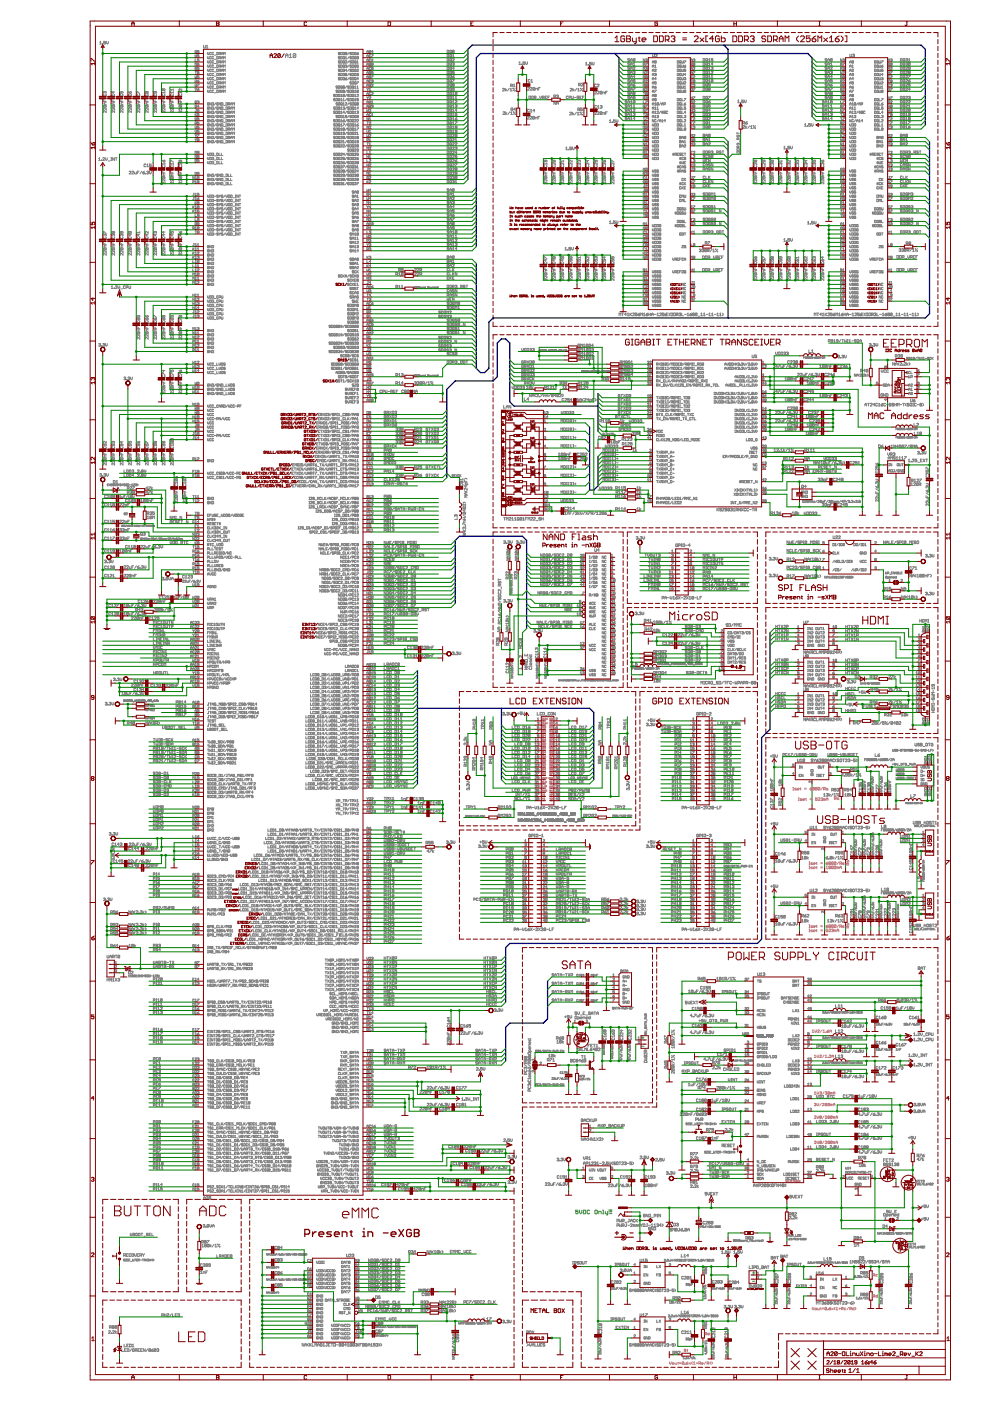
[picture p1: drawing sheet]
<svg xmlns="http://www.w3.org/2000/svg" width="210mm" height="297mm" viewBox="0 0 210 297" stroke-linecap="round" stroke-linejoin="round" font-family="sans-serif">
<g fill="none" stroke="#808080" stroke-width=".21">
<path d="M21.1 9l.2-.2v.5M21.1 9.3h.4M21.7 9.2l.1 .1zM22 20v.4l.5-.1-.1-.3M22.2 19.5h.3l-.1 .3M22.2 19.5h-.3l.1 .3M22.2 19.5v.1M22.4 8.8h-.4v.2h.4l-.1 .3-.3-.1M22.6 8.8v.3l.2 .2 .2-.2v-.3M23.8 20v.4h.4v-.4M24 19.4v.4l-.3-.3h.6M25.5 19.4v.4h.3v-.4l.3 .1-.1 .3"/>
<path d="M25.6 20v.4l.5-.1-.1-.3M27.3 19.4l.3 .4M27.4 20v.4h.3v-.4M27.6 19.5l.1-.1 .2 .3-.3 .1zM29.1 19.8v-.4l.5 .4M29.1 20v.4h.4v-.4M30.9 20v.4h.4v-.4M31.1 19.5h-.3l.1 .3 .2-.1M31.1 19.5h.3l-.1 .3-.2-.1M31.1 19.5v.2M32.7 20v.4h.4v-.4M32.9 19.4l-.1 .4-.2-.1 .1-.3h.4v.4"/>
<path d="M34.5 18.8h.4v.4M34.5 18.8l-.1 .3 .5 .1M34.5 20v.4h.4v-.4M34.5 18.8l.4 .4M35 19.6h-.6l.2 .2M35 19.4v.4M36.3 20v.4h.4v-.4M36.7 19.6h-.5l.2 .2M36.7 18.8v.4M36.7 19.4v.4M36.7 19h-.5l.2 .2M38.1 20v.4h.3v-.4"/>
<path d="M38.5 18.8v.4l-.4-.4-.1 .1 .1 .3M38.5 19.6h-.5l.1 .2M38.5 19.4v.4M41.4 11.6v.5M41.4 12.5v.5h.3M41.4 13.9v-.5l.1 .1 .2-.1v.5M41.4 14.6h.2l.1-.2-.3-.1v.5M41.4 16.1v.5l.1-.2 .2 .2v-.5M41.4 17v.4l.1-.1 .2 .1v-.4M41.4 17.8v.5l.1-.1 .2 .1v-.5M41.4 18.7l.1 .3M41.4 11.9h.3"/>
<path d="M41.4 15.2h.3M41.5 15.2v.5M41.5 19v.2M41.5 14.6l.2 .2M41.7 10.8h-.3v.4l.3-.1v-.1h-.2M41.7 11.6v.5M41.7 18.7l-.2 .3M41.8 19h.3l.1 .1-.3 .1zM41.8 17.2h.3l.1 .2h-.3zM41.8 17.8h.4l-.4 .5M42.2 13.4h-.4v.2h.4l-.1 .3-.3-.1M42.2 16.1h-.4v.2h.4l-.1 .3-.3-.1"/>
<path d="M42.2 11.6h-.4v.3h.4l-.1 .2-.3-.1M42.2 14.3h-.4v.2h.4l-.1 .3-.3-.1M42.2 12.5h-.4v.2h.3l.1 .2h-.4M42.2 10.7h-.4v.3l.3-.1 .1 .2h-.4M42.2 15.2h-.4v.2h.4l-.1 .3-.3-.1M42.2 17l-.4 .2M42.2 18.7l-.4 .3M43.2 9.6l.1 .6 .2-.1v-.5M43.7 9.8l.2-.2v.6M43.7 10.2h.4M44 11.1l.2 .5 .1-.5M44 12l.2 .5 .1-.5"/>
<path d="M44 12.9l.2 .5 .1-.5M44 13.8l.2 .5 .1-.5M44 14.7l.2 .5 .1-.5M44 15.6v.3l.2 .1 .1-.4M44 16.4v.4l.2 .1 .1-.5M44 17.3v.4l.2 .1 .1-.5M44 18.2v.4l.2 .1 .1-.5M44 19.1v.4l.2 .1 .1-.5M44.8 18.3h-.3l.1 .4 .2-.1M44.8 19.2h-.3v.3h.3M44.8 13.9h-.3l.1 .4 .2-.1M44.8 11.2h-.3l.1 .4 .2-.1"/>
<path d="M44.8 12.1h-.3v.3h.3M44.8 13h-.3l.1 .4 .2-.1M44.8 14.8h-.3v.3h.3M44.8 15.6h-.3v.4h.3M44.8 16.5h-.3v.3h.3M44.8 17.4h-.3v.3h.3M45.3 18.3h-.3v.4l.3-.1M45.3 19.2h-.3v.3h.3M45.3 13.9h-.3v.4l.3-.1M45.3 15.6h-.3v.4h.3M45.3 12.1h-.3v.4l.3-.1M45.3 11.2h-.3v.4l.3-.1"/>
<path d="M45.3 13h-.3v.4l.3-.1M45.3 17.4h-.3v.4l.3-.1M45.3 16.5h-.3v.4l.3-.1M45.3 14.8h-.3v.4l.3-.1M45.4 18.8h.4M45.4 11.7h.4M45.4 12.6h.4M45.4 13.5h.4M45.4 14.4h.4M45.4 15.2h.4M45.4 16.1h.4M45.4 17h.4"/>
<path d="M45.4 17.9h.4M45.4 19.7h.4M46 18.2l.3 .1-.1 .4h-.2zM46 19.1l.3 .1-.1 .4h-.2zM46 13.8l.3 .1-.1 .4h-.2zM46 11.1l.3 .1-.1 .4h-.2zM46 12l.3 .1-.1 .4h-.2zM46 12.9l.3 .1-.1 .4h-.2zM46 14.7l.3 .1-.1 .4h-.2zM46 15.6h.3l-.1 .4h-.2zM46 16.4l.3 .1-.1 .4h-.2zM46 17.3l.3 .1-.1 .4h-.2z"/>
<path d="M46.4 19.5l.4-.1-.1-.3h-.3v.5M46.4 18.6l.4-.1-.1-.3h-.3v.5M46.4 14.1l.4-.1-.1-.2h-.3v.5M46.4 13.2l.4-.1-.1-.2h-.3v.5M46.4 17.7l.4-.1-.1-.3h-.3v.5M46.4 11.4h.3v-.3h-.3v.5M46.4 12.3h.3v-.3h-.3v.5M46.4 15l.4-.1-.1-.2h-.3v.5M46.4 15.9l.4-.1-.1-.2h-.3v.4M46.4 16.8l.4-.1-.1-.3h-.3v.5M46.6 19.5l.2 .1M46.6 18.6l.2 .1"/>
<path d="M46.6 16.8l.2 .1M46.6 11.4l.2 .2M46.6 15.9l.2 .1M46.6 12.3l.2 .2M46.6 13.2l.2 .2M46.6 17.7l.2 .1M46.6 14.1l.2 .2M46.6 15l.2 .2M46.9 13.1h.4M46.9 19.4h.4M46.9 16l.2-.4 .2 .4M46.9 11.6l.2-.5 .2 .5"/>
<path d="M46.9 13.4l.2-.5 .2 .5M46.9 12.5l.2-.5 .2 .5M46.9 14.3l.2-.5 .2 .5M46.9 15.2l.2-.5 .2 .5M46.9 16.9l.2-.5 .2 .5M46.9 17.8l.2-.5 .2 .5M46.9 18.7l.2-.5 .2 .5M46.9 19.6l.2-.5 .2 .5M46.9 11.3h.4M46.9 12.2h.4M46.9 14h.4M46.9 14.9h.4"/>
<path d="M46.9 15.8h.4M46.9 16.7h.4M46.9 17.6h.4M46.9 18.5h.4M47.4 19.6v-.5l.2 .2 .2-.2v.5M47.4 17.8v-.5l.2 .2 .2-.2v.5M47.4 16.9v-.5l.2 .2 .2-.2v.5M47.4 13.4v-.5l.2 .2 .2-.2v.5M47.4 11.6v-.5l.2 .2 .2-.2v.5M47.4 12.5v-.5l.2 .2 .2-.2v.5M47.4 14.3v-.5l.2 .1 .2-.1v.5M47.4 15.2v-.5l.2 .1 .2-.1v.5"/>
<path d="M47.4 16v-.4l.2 .1 .2-.1v.4M47.4 18.7v-.5l.2 .2 .2-.2v.5M60.5 12.2v-.5l.3-.3 .3 .3v.5M60.5 11.8h.6M61.3 11.7l.3-.3v.8M61.3 12.2h.6M62.7 11.5v.6l-.1 .1-.4-.1M62.7 11.5l-.4-.1-.1 .7M62.7 11.5l-.5 .6M71.6 18.3h-.4l.4 .3-.1 .1-.3-.1M71.6 19.2h-.4l.4 .3-.1 .1-.3-.1M71.7 18.2l.4 .1-.1 .4h-.3z"/>
<path d="M71.7 19.1l.4 .1-.1 .4h-.3zM72.1 13l-.3-.1-.1 .2 .4 .2h-.4M72.1 13.9l-.3-.1-.1 .1 .4 .3h-.4M72.1 12.1l-.3-.1-.1 .2 .4 .2h-.4M72.1 11.2l-.3-.1-.1 .2 .4 .2h-.4M72.1 14.8l-.3-.1-.1 .1 .4 .3h-.4M72.1 16.5l-.3-.1-.1 .2 .4 .2h-.4M72.1 15.6h-.3l-.1 .1 .4 .3h-.4M72.2 18.3h.4l-.1 .4-.3-.1zM72.2 14.7l.4 .1-.1 .4h-.3zM72.2 12.9l.4 .1-.1 .4h-.3zM72.2 11.1l.4 .1-.1 .4h-.3z"/>
<path d="M72.2 13.8l.4 .1-.1 .4h-.3zM72.2 16.4l.4 .1-.1 .4h-.3zM72.2 12l.4 .1-.1 .4h-.3zM72.2 15.6h.4l-.1 .4h-.3zM72.3 19.1l.3 .1-.1 .4-.3-.1zM72.4 19.5l.2 .1M72.4 18.6l.2 .1M72.7 16.5h.3v.4l-.3-.1zM72.7 12.1h.3v.4l-.3-.1zM72.7 11.2h.3v.4l-.3-.1zM72.7 13h.3v.4l-.3-.1zM72.8 18.5v.2l.2-.1v-.1"/>
<path d="M72.8 13.8l.2 .1v.4l-.3-.1zM72.8 18.5v-.3l.2 .1v.2M72.8 14.7l.2 .1v.4l-.3-.1zM72.8 15.6h.2v.4h-.3zM72.8 18.5h.2M72.9 14.1l.1 .2M72.9 11.4l.1 .2M72.9 15.9l.1 .1M72.9 16.8l.1 .1M72.9 13.2l.1 .2M72.9 12.3l.1 .2M72.9 15l.1 .2"/>
<path d="M73 19.4h-.2v-.3l.2 .1v.3h-.3M73.2 13.9l.2-.1v.2M73.2 12.2l.2-.2v.5M73.2 16.7l.3 .1-.2 .1zM73.2 13h.3l-.3 .4h.3M73.2 12.5h.3M73.4 14h.1M73.4 14v.3l-.2-.1M73.5 11.2l-.2-.1-.1 .4M73.5 15.6h-.3v.2l.2-.1 .1 .3h-.3M73.5 11.2l-.1 .4-.2-.1M73.5 14.9h-.3l.2-.2v.5"/>
<path d="M73.5 11.2l-.3 .3M73.5 19.1l-.3 .5M73.5 18.2l-.3 .5M73.5 16.4l-.3 .3M74 18.3h-.3l.3 .3-.1 .1-.2-.1M74 19.2h-.3l.3 .3-.1 .1-.2-.1M74 11.1l-.3 .5M74 15.6l-.3 .4M74 16.4l-.3 .5M74 13.8l-.3 .5M74 12.9l-.3 .5M74 12l-.3 .5"/>
<path d="M74 14.7l-.3 .5M74.2 18.2l.3 .1-.1 .4h-.2zM74.2 19.1l.3 .1-.1 .4h-.2zM74.5 13h-.3l.3 .2-.1 .2-.2-.1M74.5 15.6h-.3l.3 .3-.1 .1h-.2M74.5 13.9h-.3l.3 .2-.1 .2-.2-.1M74.5 12.1h-.3l.3 .2-.1 .2-.2-.1M74.5 11.2h-.3l.3 .2-.1 .2-.2-.1M74.5 14.8h-.3l.3 .2-.1 .2-.2-.1M74.5 16.5h-.3l.3 .3-.1 .1-.2-.1M74.5 17.4h-.3l.3 .3-.1 .1-.2-.1M74.7 18.3h.3l-.1 .4-.2-.1z"/>
<path d="M74.7 13.8l.3 .1-.1 .4h-.2zM74.7 11.1l.3 .1-.1 .4h-.2zM74.7 12l.3 .1-.1 .4h-.2zM74.7 12.9l.3 .1-.1 .4h-.2zM74.7 14.7l.3 .1-.1 .4h-.2zM74.7 15.6h.3l-.1 .4h-.2zM74.7 16.4l.3 .1-.1 .4h-.2zM74.7 17.3l.3 .1-.1 .4h-.2zM74.8 19.1l.2 .1-.1 .4-.2-.1zM74.8 19.5l.2 .1M74.8 18.6l.2 .1M75.2 18.7h.3"/>
<path d="M75.2 19.6h.3M75.2 18.4l.1-.2v.5M75.2 19.3l.1-.2v.5M75.2 13.8l.3 .1-.1 .4-.2-.1zM75.2 12.9l.3 .1-.1 .4-.2-.1zM75.2 17.3l.3 .1-.1 .4-.2-.1zM75.2 11.1l.3 .1-.1 .4-.2-.1zM75.2 12l.3 .1-.1 .4-.2-.1zM75.2 14.7l.3 .1-.1 .4-.2-.1zM75.2 15.6h.3l-.1 .4h-.2zM75.2 16.4l.3 .1-.1 .4-.2-.1zM75.3 14.1l.2 .2"/>
<path d="M75.3 12.3l.2 .2M75.3 11.4l.2 .2M75.3 15.9l.2 .1M75.3 15l.2 .2M75.3 16.8l.2 .1M75.3 17.7l.2 .1M75.3 13.2l.2 .2M75.7 18.7h.3M75.7 14.8h.3l-.3 .4h.3M75.7 11.3h.2l.1 .2-.2 .1zM75.7 15.6h.2v.2M75.7 17.3h.3l-.3 .5"/>
<path d="M75.7 13.1l.1-.2v.5M75.7 18.4l.1-.2v.5M75.7 13.4h.3M75.8 15.8h.1M75.9 15.8v.2h-.2M76 19.2h-.3v.3M76 19.2v.3h-.3M76 13.8h-.3v.2h.3l-.1 .3-.2-.1M76 16.7h-.3l.2-.3v.5M76 12.1l-.2-.1-.1 .4M76 12.1v.3h-.3M76 19.2l-.3 .3"/>
<path d="M76 11.1l-.3 .2M76 12.1l-.3 .3M77.8 13v-.3l.2-.2 .1 .2v.3M77.8 11.2v-.3l.2-.2 .1 .2v.3M77.8 12.1v-.3l.2-.2 .1 .2v.3M77.8 13.9v-.4l.2-.1 .1 .1v.4M77.8 14.8v-.4l.2-.1 .1 .1v.4M77.8 15.7v-.4l.2-.1 .1 .1v.4M77.8 16.6v-.4l.2-.1 .1 .1v.4M77.8 17.4v-.3l.2-.1 .1 .1v.3M77.8 18.3v-.3l.2-.2 .1 .2v.3M77.8 18.7l.2 .3"/>
<path d="M77.8 11h.3M77.8 11.9h.3M77.8 17.2h.3M77.8 18.1h.3M77.8 15.4h.3M77.8 16.3h.3M77.8 13.6h.3M77.8 19.9h.3M77.8 12.7h.3M77.8 14.5h.3M78 19v.2M78.1 18.7l-.1 .3"/>
<path d="M78.3 10.7l.3 .1-.1 .4h-.2zM78.3 13.4l.3 .1-.1 .4h-.2zM78.3 18.9l.1-.2v.5M78.3 17.8l.3 .1-.1 .4h-.2zM78.3 15.2h.3l-.1 .5h-.2zM78.3 16.1h.3l-.1 .5h-.2zM78.3 11h.2M78.3 19.2h.3M78.3 18.1h.2M78.3 15.4h.2M78.3 16.3h.2M78.3 13.6h.2"/>
<path d="M78.6 19.7h-.3l.1 .4 .2-.1M78.6 17h-.3l.1 .4h.2M78.6 14.4h-.3l.1 .4 .2-.1M78.6 11.7h-.3l.1 .4 .2-.1M78.6 12.6h-.3l.1 .4 .2-.1M78.8 19.7h.3l-.3 .4h.3M78.8 17.9h.3l-.3 .4h.3M78.8 11.6h.3l-.3 .5M78.8 16.1h.3l-.3 .5M78.8 17h.2v.2M78.9 13.6v-.2l.2 .1-.1 .1M78.9 14.5v.3l.2-.1-.1-.2"/>
<path d="M78.9 13.6v.3l.2-.1-.1-.2M78.9 14.5v-.2l.2 .1-.1 .1M78.9 13.6h.1M78.9 14.5h.1M78.9 17.2h.1M79 17.2v.2h-.2M79.1 15.2h-.3v.2h.3l-.1 .3-.2-.1M79.1 11h-.3l.2-.3v.5M79.1 12.7h-.3l.2-.2v.5M94.8 11.5l.3 .1v.5h-.3zM94.8 18.6l.3 .2v.4h-.3zM94.8 13.3l.3 .1v.4h-.3z"/>
<path d="M94.8 19.5l.3 .1v.5h-.3zM94.8 10.6l.3 .1v.5h-.3zM94.8 12.4l.3 .1v.5h-.3zM94.8 14.2l.3 .1v.4h-.3zM94.8 15.1l.3 .1v.4h-.3zM94.8 16l.3 .1v.4h-.3zM94.8 16.9l.3 .1v.4h-.3zM94.8 17.8h.3v.5h-.3zM95.4 17h.3l-.1 .4-.2-.1zM95.4 15.2h.3l-.1 .4-.2-.1zM95.4 12.5h.3l-.1 .5-.2-.1zM95.4 10.7h.3l-.1 .5-.2-.1z"/>
<path d="M95.4 11.6h.3l-.1 .5-.2-.1zM95.4 14.3h.3l-.1 .4-.2-.1zM95.4 16.1h.3l-.1 .4-.2-.1zM95.4 17.8h.3l-.1 .5-.2-.1zM95.5 18.6l.2 .2-.1 .4-.2-.1zM95.5 13.3l.2 .1-.1 .4h-.2zM95.5 19.5l.2 .1-.1 .5-.2-.1zM95.5 13.7l.2 .1M95.5 17.2l.2 .2M95.5 18.1l.2 .2M95.5 16.3l.2 .2M95.5 19.9l.2 .2"/>
<path d="M95.5 11.9l.2 .2M95.5 14.6l.2 .1M95.5 12.8l.2 .2M95.5 15.5l.2 .1M95.5 19l.2 .2M95.5 11l.2 .2M95.9 13.4l.3-.1v.3M95.9 11.7l.2-.2v.6M95.9 19.7l.2-.2v.6M95.9 16.3h.3l.1 .1-.3 .1zM95.9 12.5h.4l-.4 .5h.4M95.9 16.9h.4l-.4 .5"/>
<path d="M95.9 12.1h.4M96 18v-.2h.3l-.1 .2M96 18v.3l.3-.1-.1-.2M96 18h.2M96.1 13.6h.1M96.2 13.6v.2h-.3M96.3 15.1h-.4v.3h.4l-.1 .2-.3-.1M96.3 18.9l-.4-.1 .1-.2 .3 .2v.3h-.4M96.3 10.7h-.4v.4M96.3 10.7v.4h-.4M96.3 14.5h-.4l.3-.3v.5M96.3 10.7l-.4 .4"/>
<path d="M96.3 16l-.4 .3M96.9 19.6l-.3-.1-.1 .5M96.9 19.6v.4h-.4M96.9 19.6l-.4 .4M106.6 18.8h.3l-.3 .5h.3M107.1 18.7v.6M107.4 18.9l-.3 .2 .3 .2M108 18.7l-.4 .6M108.2 19.3h.3M108.2 18.9l.2-.2v.6M108.3 18.2h.2l.1-.3-.3-.1v.6M108.5 18.2l.1 .2"/>
<path d="M108.8 18.7v.1zM108.8 18l.2-.2v.6M108.8 18.4h.4M109.1 19.2l.1 .1zM109.2 18.7l-.4 .6M110 13.3l.2-.2v.6M110 13.7h.4M110.6 13.6l.1 .1zM111.3 13.1h-.4v.3h.4l-.1 .3-.3-.1M111.5 13.1v.4l.2 .2 .1-.2v-.4M111.9 18.6h.3l-.3 .5h.3M112.4 17h-.4v.3h.4"/>
<path d="M112.4 18.6h.4l-.4 .5h.4M112.6 17l.2-.2v.6M112.6 17.4h.3M113.4 18.6v.4h-.4M113.4 18.6l-.3-.1-.1 .5M113.4 18.6l-.4 .4M113.6 19.1v-.4h.3l.1 .4M114.2 18.8h.1M114.5 18.5h-.3v.6M120.9 18.8h.4l-.4 .5h.4M121.5 18.7v.6M121.7 18.9l-.2 .2 .2 .2"/>
<path d="M122.3 18.7l-.4 .6M122.5 18.9l.2-.2v.6M122.5 19.3h.4M122.7 18l.4-.1-.1-.2h-.3v.5M122.9 18l.2 .2M123.1 18.7l.1 .1zM123.3 17.8l.2-.1 .1 .1-.3 .4h.3M123.4 19.2l.1 .1zM123.5 18.7l-.4 .6M124.1 13.4l.2-.2v.6M124.1 13.8h.4M124.7 13.7l.1 .1z"/>
<path d="M125.4 13.2h-.4v.3h.4l-.1 .3-.3-.1M125.6 13.2v.4l.2 .2 .2-.2v-.4M126.1 19.4h.4l-.4 .5h.4M126.4 17.9h-.4v.4h.4M126.6 17.9h.4l-.4 .5h.4M126.7 19.4h.3l-.3 .5h.3M127.6 19.4v.4h-.3M127.6 19.4l-.3-.1v.5M127.6 19.4l-.3 .4M127.8 19.9v-.4l.4 .1v.3M128.4 19.6h.2M128.8 19.3h-.4v.6"/>
<path d="M133.5 18.8l-.3-.2-.1 .2 .4 .3h-.4M133.5 13.4h-.4l.4 .3-.1 .1h-.3M133.5 12.5h-.4l.4 .3-.1 .2-.3-.1M133.5 14.3h-.4l.4 .3-.1 .1-.3-.1M133.5 19.6l-.3-.1-.1 .2 .4 .3h-.4M133.5 17.8h-.4l.4 .3-.1 .2-.3-.1M133.5 16.1h-.4l.4 .2-.1 .2-.3-.1M133.5 15.2h-.4l.4 .3-.1 .1-.3-.1M133.5 17h-.4l.4 .2-.1 .2-.3-.1M133.7 13v-.4l.2-.2 .1 .2v.4M133.7 13.8v-.3l.2-.2 .1 .2v.3M133.7 14.7v-.3l.2-.2 .1 .2v.3"/>
<path d="M133.7 15.6v-.3l.2-.2 .1 .2v.3M133.7 16.5v-.3l.2-.2 .1 .5M133.7 17.4v-.3l.2-.2 .1 .5M133.7 18.3v-.4l.2-.1 .1 .5M133.7 19.2v-.4l.2-.2 .1 .6M133.7 13.6h.3M133.7 18h.3M133.7 16.3h.3M133.7 12.7h.3M133.7 14.5h.3M133.7 15.4h.3M133.7 17.1h.3"/>
<path d="M133.7 18.9h.3M133.7 19.8h.3M134.3 18h.2l.1 .2-.2 .1zM134.3 18.6h.3l-.3 .6M134.3 13.5l.2-.2v.5M134.3 14.3h.3l-.3 .4h.3M134.3 15.2l.2-.1v.3M134.3 13.8h.3M134.4 19.8v-.3l.2 .1-.1 .2M134.4 19.8v.3l.2-.1-.1-.2M134.4 19.8h.1M134.5 15.4h.1"/>
<path d="M134.5 15.4v.2l-.2-.1M134.6 12.5h-.3v.4M134.6 16.9h-.3v.2h.3l-.1 .3-.2-.1M134.6 12.5v.4h-.3M134.6 16.3h-.3l.2-.3v.5M134.6 17.8l-.3 .2M134.6 12.5l-.3 .4M136.4 19h.2v-.3h-.2v.5M136.4 19.6h.3M136.4 13.7h.2l.1-.2-.3-.1v.5M136.4 14.6h.2l.1-.2-.3-.1v.5M136.4 16.4h.2l.1-.3h-.3v.5"/>
<path d="M136.4 17.3h.2v-.3h-.2v.4M136.4 18.2h.2v-.4h-.2v.5M136.5 19.6v.5M136.5 19l.2 .2M136.5 18.2l.2 .1M136.7 12.5v.5l-.3-.5v.5M136.7 15.2v.5l-.3-.5v.5M136.9 18.8h.3l-.3 .4h.3M136.9 13.4h.3l-.3 .5M136.9 17h.3l-.3 .4h.3M136.9 12.6l.2-.1v.2M136.9 14.4l.2-.1v.2"/>
<path d="M136.9 15.2h.3l-.3 .5h.3M136.9 18.1v-.3l.3 .1-.1 .2M136.9 19.9v.2l.3-.1-.1-.1M136.9 19.9v-.3l.3 .1-.1 .2M136.9 18.1v.2l.3-.1-.1-.1M136.9 16.3v-.2h.3l-.1 .2M136.9 16.3v.3l.3-.1-.1-.2M136.9 18.1h.2M136.9 16.3h.2M136.9 19.9h.2M137 12.7h.1M137 14.5h.1"/>
<path d="M137.1 12.7v.3l-.2-.1M137.1 14.5v.3l-.2-.1M138.3 19.6l.2-.5 .1 .5M138.3 17.8l.2-.5 .1 .5M138.3 13.1h.3M138.3 19.4h.3M138.3 13.4l.2-.5 .1 .5M138.3 14.3l.2-.5 .1 .5M138.3 15.2l.2-.5 .1 .5M138.3 16l.2-.4 .1 .4M138.3 16.9l.2-.5 .1 .5M138.3 18.7l.2-.5 .1 .5"/>
<path d="M138.3 14h.3M138.3 14.9h.3M138.3 15.8h.3M138.3 16.7h.3M138.3 17.6h.3M138.3 18.5h.3M138.4 11.5l.1 .5 .3-.1v-.4M138.8 18.5l.3 .1-.2 .1zM138.8 19.1h.3l-.3 .5M138.8 14.8h.3l-.3 .4h.3M138.8 13.9l.2-.1v.5M138.8 14.3h.3"/>
<path d="M138.8 15.6h.2v.2M139 11.6h.3l-.3 .4h.3M139 15.8h.1M139 15.8v.2h-.2M139.1 13l-.2-.1-.1 .4M139.1 17.3h-.3v.3h.3l-.1 .2-.2-.1M139.1 13l-.1 .4-.2-.1M139.1 18.2l-.3 .3M139.1 16.7h-.3l.2-.3v.5M139.1 13l-.3 .3M143.6 18.2l.3 .1-.1 .4h-.2zM143.6 16.4l.3 .1-.1 .4h-.2z"/>
<path d="M143.6 19.1l.3 .1-.1 .4h-.2zM143.6 13.8l.3 .1-.1 .4h-.2zM143.6 12.9l.3 .1-.1 .4h-.2zM143.6 14.7l.3 .1-.1 .4h-.2zM143.6 15.6h.3l-.1 .4h-.2zM143.6 17.3l.3 .1-.1 .4h-.2zM144.1 18.3h.3l-.1 .4-.2-.1zM144.1 13.9h.3l-.1 .4-.2-.1zM144.1 16.5h.3l-.1 .4-.2-.1zM144.2 19.1l.2 .1-.1 .4-.2-.1zM144.2 12.9l.2 .1-.1 .4-.2-.1zM144.2 14.7l.2 .1-.1 .4-.2-.1z"/>
<path d="M144.2 15.6h.2l-.1 .4h-.2zM144.2 17.3l.2 .1-.1 .4-.2-.1zM144.3 15l.1 .2M144.3 13.2l.1 .2M144.3 15.9l.1 .1M144.3 14.1l.1 .2M144.3 16.8l.1 .1M144.3 18.6l.1 .1M144.3 17.7l.1 .1M144.3 19.5l.1 .1M144.6 12.9l.1 .5 .2-.1v-.4M144.6 18.2l.1 .5 .2-.1v-.4"/>
<path d="M144.6 19.1l.1 .5 .2-.1v-.4M144.6 13.8l.1 .5 .2-.1v-.4M144.6 14.7l.1 .5 .2-.1v-.4M144.6 15.6l.1 .4h.2v-.4M144.6 16.4l.1 .5 .2-.1v-.4M144.6 17.3l.1 .5 .2-.1v-.4M145.1 18.7h.3M145.1 18.4l.1-.2v.5M145.1 12.9h.3l-.3 .5M145.1 14l.3 .2-.2 .1zM145.1 16.5l.2-.1v.3M145.1 17.4h.3l-.3 .4h.3"/>
<path d="M145.2 16.7h.1M145.3 16.7v.2l-.2-.1M145.4 19.2h-.3v.3M145.4 14.7h-.3v.2h.3l-.1 .3-.2-.1M145.4 15.8h-.3l.2-.2v.4M145.4 19.2v.3h-.3M145.4 13.8l-.3 .2M145.4 19.2l-.3 .3M146.5 15.7l.2-.5 .1 .1v.4M146.5 18.7l.3 .1-.1 .4h-.2zM146.5 13l.2-.5 .1 .2v.3M146.5 13.4l.3 .1-.1 .4h-.2z"/>
<path d="M146.5 14.8l.2-.5 .1 .1v.4M146.5 15.4h.3M146.5 13.6h.2M146.5 12.7h.3M146.5 14.5h.3M146.8 16.1h-.3l.1 .5 .2-.1M146.8 17h-.3l.1 .4h.2M146.8 17.9h-.3l.1 .4 .2-.1M147 18.7h.3l-.3 .5M147 12.6l.2-.1v.2M147 14.4h.3l-.3 .4h.3M147 15.2h.3l-.3 .5"/>
<path d="M147 16.1h.3l-.3 .5h.3M147 17.9l.2-.1v.3M147.1 13.6v-.2l.2 .1-.1 .1M147.1 13.6v.3l.2-.1-.1-.2M147.1 17.2v-.2h.2l-.1 .2M147.1 17.2v.2h.2l-.1-.2M147.1 17.2h.1M147.1 13.6h.1M147.2 18.1h.1M147.2 12.7h.1M147.2 12.7v.3l-.2-.1M147.2 18.1v.2l-.2-.1"/>
<path d="M149.1 18.6l.3 .2v.4h-.3zM149.1 13.3l.3 .1v.4h-.3zM149.1 15.1l.3 .1v.4h-.3zM149.1 16.9l.3 .1v.4h-.3zM149.1 17.8h.3v.5h-.3zM149.1 16l.3 .1v.4h-.3zM149.1 14.2l.3 .1v.4h-.3zM149.1 12.4l.3 .1v.5h-.3zM149.6 13.4h.4l-.1 .4h-.3zM149.6 16.1h.4l-.1 .4-.3-.1zM149.6 17.8h.4l-.1 .5-.3-.1zM149.7 18.6l.3 .2-.1 .4-.3-.1z"/>
<path d="M149.7 12.4l.3 .1-.1 .5-.3-.1zM149.7 14.2l.3 .1-.1 .4-.3-.1zM149.7 15.1l.3 .1-.1 .4-.3-.1zM149.7 16.9l.3 .1-.1 .4-.3-.1zM149.8 19l.2 .2M149.8 18.1l.2 .2M149.8 17.2l.2 .2M149.8 16.3l.2 .2M149.8 15.5l.2 .1M149.8 14.6l.2 .1M149.8 13.7l.2 .1M149.8 12.8l.2 .2"/>
<path d="M150.2 12.6l.2-.2v.6M150.2 13.5l.2-.2v.5M150.2 14.4l.2-.2v.5M150.2 15.3l.2-.2v.5M150.2 16.2l.2-.2v.5M150.2 17.1l.2-.2v.5M150.2 14.7h.4M150.2 15.6h.4M150.2 16.5h.4M150.2 17.4h.4M150.2 13h.4M150.2 13.8h.4"/>
<path d="M150.3 18.9v.3l.3-.1-.1-.2M150.3 18.9v-.3l.3 .2-.1 .1M150.3 18.9h.2M150.6 18l-.4-.1 .1-.1h.3v.4h-.4M150.8 16.2l.2-.2v.5M150.8 14.3l.3-.1v.3M150.8 15.2h.4l-.4 .4h.4M150.8 16.5h.4M151 14.5h.1M151.1 14.5v.2l-.3-.1M151.2 13.6h-.4l.3-.3v.5M151.2 17h-.4v.3"/>
<path d="M151.2 12.4h-.4v.3l.3-.1 .1 .3h-.4M151.2 17v.3h-.4M151.2 17l-.4 .3M175.3 18.8l-.3-.2-.1 .2 .4 .3h-.4M175.3 13.4l-.3-.1-.1 .2 .4 .3h-.4M175.3 16.1l-.3-.1-.1 .2 .4 .2h-.4M175.3 12.5l-.3-.1-.1 .2 .4 .3h-.4M175.3 19.6l-.3-.1-.1 .2 .4 .3h-.4M175.3 14.3l-.3-.1-.1 .2 .4 .2h-.4M175.3 15.2l-.3-.1-.1 .2 .4 .2h-.4M175.3 17l-.3-.1-.1 .2 .4 .2h-.4M175.3 17.8h-.3l-.1 .1 .4 .3h-.4"/>
<path d="M175.5 13.6h.4M175.5 13v-.4l.2-.2 .2 .2v.4M175.5 13.8v-.3l.2-.2 .2 .2v.3M175.5 14.7v-.3l.2-.2 .2 .2v.3M175.5 15.6v-.3l.2-.2 .2 .2v.3M175.5 16.5l.2-.5 .2 .2v.3M175.5 17.4l.2-.5 .2 .2v.3M175.5 18.3l.2-.5 .2 .1v.4M175.5 19.2l.2-.6 .2 .2v.4M175.5 18h.4M175.5 16.3h.4M175.5 12.7h.4"/>
<path d="M175.5 14.5h.4M175.5 15.4h.4M175.5 17.1h.4M175.5 18.9h.4M175.5 19.8h.4M176.1 18h.3v.2l-.2 .1zM176.1 18.6h.3l-.3 .6M176.1 14.3h.3l-.3 .4h.3M176.1 15.2l.3-.1v.3M176.1 13.5l.2-.2v.5M176.1 13.8h.3M176.2 19.8v-.3l.2 .1v.2"/>
<path d="M176.2 19.8v.3l.2-.1v-.2M176.2 19.8h.2M176.3 15.4h.1M176.4 15.4v.2l-.3-.1M176.4 16.3h-.3l.3-.3v.5M176.4 12.5l-.2-.1-.1 .5M176.4 16.9h-.3v.2h.3v.3l-.3-.1M176.4 12.5v.5l-.3-.1M176.4 12.5l-.3 .4M176.4 17.8l-.3 .2M178.2 19h.3l-.1-.3h-.2v.5M178.2 19.6h.3"/>
<path d="M178.2 13.7h.2l.1-.2-.3-.1v.5M178.2 14.6h.2l.1-.2-.3-.1v.5M178.2 16.4h.2l.1-.3h-.3v.5M178.2 17.3l.3-.1-.1-.2h-.2v.4M178.2 18.2l.3-.1-.1-.3h-.2v.5M178.4 19.6v.5M178.4 19l.1 .2M178.4 18.2l.1 .1M178.5 12.5v.5l-.3-.5v.5M178.5 15.2v.5l-.3-.5v.5M178.7 18.8h.3l-.3 .4h.3M178.7 13.4h.3l-.3 .5"/>
<path d="M178.7 12.6l.2-.1v.2M178.7 14.4l.2-.1v.2M178.7 15.2h.3l-.3 .5h.3M178.7 17h.3l-.3 .4h.3M178.8 19.9v-.3l.2 .1-.1 .2M178.8 16.3v-.2h.2l-.1 .2M178.8 16.3v.3l.2-.1-.1-.2M178.8 18.1v-.3l.2 .1-.1 .2M178.8 18.1v.2l.2-.1-.1-.1M178.8 19.9v.2l.2-.1-.1-.1M178.8 18.1h.1M178.8 16.3h.1"/>
<path d="M178.8 19.9h.1M178.9 12.7h.1M178.9 14.5h.1M178.9 12.7v.3l-.2-.1M178.9 14.5v.3l-.2-.1M180.1 13.1h.3M180.1 19.4h.3M180.1 13.4l.2-.5 .1 .5M180.1 14.3l.2-.5 .1 .5M180.1 15.2l.2-.5 .1 .5M180.1 16l.2-.4 .1 .4M180.1 16.9l.2-.5 .1 .5"/>
<path d="M180.1 17.8l.2-.5 .1 .5M180.1 18.7l.2-.5 .1 .5M180.1 19.6l.2-.5 .1 .5M180.1 14h.3M180.1 14.9h.3M180.1 15.8h.3M180.1 16.7h.3M180.1 17.6h.3M180.1 18.5h.3M180.2 11.5l.1 .5 .3-.1v-.4M180.6 18.5l.4 .1-.3 .1zM180.6 19.1h.4l-.4 .5"/>
<path d="M180.6 14.8h.4l-.4 .4h.4M180.6 15.6h.3v.2M180.6 13.9l.2-.1v.5M180.6 14.3h.4M180.8 11.6l.3-.1v.2M180.8 15.8h.1M180.9 15.8v.2h-.3M181 16.7h-.4l.3-.3v.5M181 13l-.1 .4-.3-.1M181 17.3h-.4v.3h.4l-.1 .2-.3-.1M181 13l-.3-.1-.1 .4M181 18.2l-.4 .3"/>
<path d="M181 13l-.4 .3M181 11.7h.1M181.1 11.7v.3l-.3-.1M185.4 18.2l.3 .1v.4h-.3zM185.4 19.1l.3 .1v.4h-.3zM185.4 13.8l.3 .1v.4h-.3zM185.4 12.9l.3 .1v.4h-.3zM185.4 14.7l.3 .1v.4h-.3zM185.4 15.6h.3v.4h-.3zM185.4 16.4l.3 .1v.4h-.3zM185.4 17.3l.3 .1v.4h-.3zM185.9 18.3h.3v.4l-.3-.1z"/>
<path d="M186 19.1l.2 .1v.4l-.3-.1zM186 15.6h.2v.4h-.3zM186 13.8l.2 .1v.4l-.3-.1zM186 12.9l.2 .1v.4l-.3-.1zM186 14.7l.2 .1v.4l-.3-.1zM186 16.4l.2 .1v.4l-.3-.1zM186 17.3l.2 .1v.4l-.3-.1zM186.1 15l.1 .2M186.1 13.2l.1 .2M186.1 15.9l.1 .1M186.1 14.1l.1 .2M186.1 16.8l.1 .1"/>
<path d="M186.1 18.6l.1 .1M186.1 17.7l.1 .1M186.1 19.5l.1 .1M186.4 18.2l.1 .5 .2-.1v-.4M186.4 15.6l.1 .4h.2v-.4M186.4 19.1l.1 .5 .2-.1v-.4M186.4 12.9l.1 .5 .2-.1v-.4M186.4 13.8l.1 .5 .2-.1v-.4M186.4 14.7l.1 .5 .2-.1v-.4M186.4 16.4l.1 .5 .2-.1v-.4M186.4 17.3l.1 .5 .2-.1v-.4M186.9 18.7h.3"/>
<path d="M186.9 18.4l.1-.2v.5M186.9 12.9h.3l-.3 .5M186.9 14l.3 .2-.2 .1zM186.9 16.5l.2-.1v.3M186.9 17.4h.3l-.3 .4h.3M187 16.7h.1M187.1 16.7v.2l-.2-.1M187.2 19.2h-.3v.3M187.2 19.2v.3h-.3M187.2 15.8h-.3l.2-.2v.4M187.2 14.7h-.3v.2h.3l-.1 .3-.2-.1M187.2 19.2l-.3 .3"/>
<path d="M187.2 13.8l-.3 .2M188.3 18.7l.4 .1-.1 .4h-.3zM188.3 13.4l.4 .1-.1 .4h-.3zM188.3 13v-.3l.2-.2 .2 .2v.3M188.3 14.8v-.4l.2-.1 .2 .1v.4M188.3 15.7v-.4l.2-.1 .2 .1v.4M188.3 15.4h.4M188.3 13.6h.3M188.3 12.7h.4M188.3 14.5h.4M188.7 16.1h-.4v.4h.4M188.7 17h-.4l.1 .4h.3"/>
<path d="M188.7 17.9h-.4l.1 .4 .3-.1M188.8 18.7h.3l-.3 .5M188.8 12.6l.3-.1v.2M188.8 14.4h.3l-.3 .4h.3M188.8 15.2h.3l-.3 .5M188.8 16.1h.3l-.3 .5h.3M188.8 17.9l.3-.1v.3M188.9 13.6v-.2l.2 .1v.1M188.9 13.6v.3l.2-.1v-.2M188.9 17.2v-.2h.2v.2M188.9 17.2v.2h.2v-.2M188.9 17.2h.2"/>
<path d="M188.9 13.6h.2M189 18.1h.1M189 12.7h.1M189.1 12.7v.3l-.3-.1M189.1 18.1v.2l-.3-.1M190.9 18.6l.4 .2-.1 .4h-.3zM190.9 13.3l.4 .1-.1 .4h-.3zM190.9 12.4l.4 .1-.1 .5h-.3zM190.9 14.2l.4 .1-.1 .4h-.3zM190.9 15.1l.4 .1-.1 .4h-.3zM190.9 16l.4 .1-.1 .4h-.3zM190.9 16.9l.4 .1-.1 .4h-.3z"/>
<path d="M190.9 17.8h.4l-.1 .5h-.3zM191.6 18.6l.2 .2-.1 .4-.2-.1zM191.6 13.3l.2 .1-.1 .4h-.2zM191.6 12.4l.2 .1-.1 .5-.2-.1zM191.6 14.2l.2 .1-.1 .4-.2-.1zM191.6 15.1l.2 .1-.1 .4-.2-.1zM191.6 16l.2 .1-.1 .4-.2-.1zM191.6 16.9l.2 .1-.1 .4-.2-.1zM191.6 17.8h.2l-.1 .5-.2-.1zM191.6 19l.2 .2M191.6 18.1l.2 .2M191.6 17.2l.2 .2"/>
<path d="M191.6 16.3l.2 .2M191.6 15.5l.2 .1M191.6 14.6l.2 .1M191.6 13.7l.2 .1M191.6 12.8l.2 .2M192 18.8l.3-.2 .1 .2-.4 .4h.4M192 13.4l.3-.1v.3M192 12.5l.3-.1v.3M192 14.3h.4l-.4 .4h.4M192 15.2h.4l-.4 .4h.4M192 16.1h.4l-.4 .4h.4M192 17h.4l-.4 .4h.4"/>
<path d="M192 17.8h.4l-.4 .5h.4M192.2 13.6h.1M192.2 12.7h.1M192.3 12.7v.3l-.3-.1M192.3 13.6v.2h-.3M192.6 12.6l.2-.2v.6M192.6 16h.4l-.4 .5M192.6 17.1h.3l.1 .2-.3 .1zM192.6 13h.4M192.7 15.4v-.3l.3 .1-.1 .2M192.7 15.4v.2l.3-.1-.1-.1M192.7 15.4h.2"/>
<path d="M193 13.4h-.4v.4M193 13.4l-.1 .4h-.3M193 14.5h-.3v-.3l.3 .1v.3h-.4M193 17.8h-.4v.2h.4l-.1 .3-.3-.1M193 18.9h-.4l.3-.3v.6M193 16.9l-.4 .2M193 13.4l-.4 .4M20.9 33.6l.2-.2v.6M20.9 34h.4M21.5 33.9l.1 .1zM21.8 33.5h.4l-.4 .5h.4M21.9 21.2v.3h.6"/>
<path d="M22 22.3l.5 .1-.1 .3M22 22.3v.4h.4M22 22.3l.4 .4M22.2 21.4v.1M22.4 33.4v.4l.1 .2 .2-.2v-.4M22.5 22.9v.4l-.5-.4v.4M22.5 23.5v.4l-.5-.4v.4M22.5 21.8h-.4v.3h.4M22.9 34.1h.4M23.5 34h.2M23.5 33.4h.2M23.6 33.4v.6"/>
<path d="M23.7 21.2v.3h.6M23.8 22.3v.4h.4M23.8 22.3l.5 .1-.1 .3M23.8 22.3l.4 .4M24 21.4v.1M24.3 33.4v.6l-.4-.6v.6M24.3 21.8h-.4v.3h.4M24.3 22.9v.4l-.4-.4-.2 .1 .1 .3M24.3 23.5v.4l-.4-.4-.2 .1 .1 .3M24.4 33.4h.4M24.6 33.4v.6M25.5 21.2v.3h.6"/>
<path d="M25.6 22.3v.4h.4M25.6 22.3l.5 .1-.1 .3M25.6 22.3l.4 .4M25.8 21.4v.1M26.1 22.9v.4l-.5-.4v.4M26.1 23.5v.4l-.5-.4v.4M26.1 21.8h-.4v.3h.4M27.3 21.2v.3h.6M27.4 22.3l.3 .4M27.4 22.3l.5 .1-.2 .3M27.4 22.3v.4h.3M27.4 36.4h.4l-.4 .5h.4"/>
<path d="M27.6 21.4v.1M27.9 22.9v.4l-.4-.4-.2 .1 .1 .3M27.9 23.5v.4l-.4-.4-.2 .1 .1 .3M27.9 21.8h-.4v.3h.4M28 36.4h.3l-.3 .5h.3M28.5 36.5l.1 .4h.3v-.4M29.1 21.2v.3h.5M29.1 36.6h.2M29.1 22.3l.4 .4M29.1 22.3v.4h.4M29.1 22.3l.5 .1-.1 .3M29.3 21.4v.1"/>
<path d="M29.5 36.3h-.4v.6M29.6 21.8h-.3v.3h.3M29.6 23.5v.4l-.5-.4v.4M29.6 22.9v.4l-.5-.4v.4M30.1 36.3l-.4 .6M30.3 36.6h.2l.1 .2-.2 .1zM30.6 36.3l-.3 .3M30.8 36.8l.1 .1zM30.8 21.2v.3h.6M30.9 34.9h-.4v.4h.4M30.9 22.3l-.1 .3 .5 .1M30.9 22.3l.5 .1-.1 .3"/>
<path d="M30.9 22.3l.4 .4M31.1 35l.2-.2v.5M31.1 36.4l.3-.1v.3M31.1 35.3h.4M31.1 21.4v.1M31.3 36.6h.1M31.4 36.6v.3l-.3-.1M31.4 22.9v.4l-.4-.4-.2 .1 .1 .3M31.4 21.8h-.4v.3h.4M31.4 23.5v.4l-.4-.4-.2 .1 .1 .3M31.7 36.3v.4l.2 .2 .2-.2v-.4M32.1 34.8h-.4v.3h.4l-.1 .2h-.3"/>
<path d="M32.6 21.2v.3h.6M32.7 22.3v.4h.4M32.7 22.3h.4v.4M32.7 22.3l.4 .4M32.9 21.4v.1M33.2 21.8h-.4v.3h.4M33.2 23.5v.4l-.4-.4-.2 .1 .1 .3M33.2 22.9v.4l-.4-.4-.2 .1 .1 .3M34.4 36.3v.4h.6M34.4 21.2v.3h.6M34.4 34l.3 .3M34.5 37.4l-.1 .3 .5 .1"/>
<path d="M34.5 37.4h.4v.4M34.5 22.3l-.1 .3 .5 .1M34.5 22.3h.4v.4M34.5 35.1v.4h.4v-.4M34.5 22.3l.4 .4M34.5 37.4l.4 .4M34.7 34.1l.2-.1 .1 .2-.3 .1zM34.7 21.4v.1M34.7 36.5v.2M35 38.6v.4l-.4-.4-.2 .1 .1 .3M35 38v.4l-.5-.4v.4M35 36.9l-.4 .1v.3h.4"/>
<path d="M35 22.9v.4l-.4-.4-.2 .1 .1 .3M35 21.8h-.4v.3h.4M35 23.5v.4l-.4-.4-.2 .1 .1 .3M35 34.5v.4M35 34.7h-.6l.2 .2M36.2 36.3v.4h.5M36.2 21.2v.3h.5M36.2 34.3v-.3l.5 .3M36.3 37.4l-.1 .3 .5 .1M36.3 37.4h.4v.4M36.3 37.4l.4 .4M36.3 22.3l-.1 .3 .5 .1"/>
<path d="M36.3 22.3h.4v.4M36.3 35.1v.4h.4v-.4M36.3 22.3l.4 .4M36.5 21.4v.1M36.5 36.5v.2M36.7 38.6v.4l-.3-.4-.2 .1 .1 .3M36.7 38v.4l-.4-.4v.4M36.7 36.9l-.3 .1v.3h.3M36.7 22.9v.4l-.3-.4-.2 .1 .1 .3M36.7 21.8h-.3v.3h.3M36.7 23.5v.4l-.3-.4-.2 .1 .1 .3M36.7 34.5v.4"/>
<path d="M36.7 34.7h-.5l.2 .2M38 36.3v.4h.5M38 21.2v.3h.5M38.1 37.4l-.1 .3 .4 .1M38.1 37.4h.3v.4M38.1 22.3l-.1 .3 .4 .1M38.1 22.3l.4 .1-.1 .3M38.1 35.1v.4h.3v-.4M38.1 22.3l.3 .4M38.1 37.4l.3 .4M38.2 34.1h.3l-.1 .2-.2-.1M38.2 34.1h-.2l.1 .2 .1-.1"/>
<path d="M38.2 21.4v.1M38.2 34.1v.1M38.2 36.5v.2M38.5 38.6v.4l-.4-.4-.1 .1 .1 .3M38.5 38v.4l-.4-.4-.1 .1 .1 .3M38.5 36.9l-.4 .1v.3h.4M38.5 23.5v.4l-.4-.4-.1 .1 .1 .3M38.5 21.8h-.4v.3h.4M38.5 22.9v.4l-.4-.4-.1 .1 .1 .3M38.5 34.5v.4M38.5 34.7h-.5l.1 .2M40.9 38.6h.2l.1-.2-.3-.1v.5"/>
<path d="M41.2 37.4v.5l-.3-.5v.5M41.4 26.2l.3-.1-.1-.3h-.2v.5M41.4 26.7v.5l.3-.1v-.4M41.4 32.6v-.5l.1 .1 .2-.1v.5M41.4 37.6l.1-.2v.5M41.4 38.5l.1-.2v.5M41.4 28.5l.1 .3M41.4 24.1v.5M41.4 27.6v.4l.1 .1 .2-.5M41.4 29.4l.1 .3M41.4 34.2l.3-.1-.1-.3h-.2v.6M41.4 37v-.5l.1 .2 .2-.2v.5"/>
<path d="M41.4 37.9h.3M41.4 38.8h.3M41.4 24.3l.3 .3M41.5 28.8v.2M41.5 29.7v.2M41.5 23.2h.2M41.6 23.2v.4h-.2M41.7 21.5h-.3v.4l.3-.1v-.2h-.2M41.7 22.4h-.3v.4l.3-.1-.2-.2M41.7 25v.4l-.3-.4v.4M41.7 33v.5l-.3-.5v.5M41.7 28.5l-.2 .3"/>
<path d="M41.7 29.4l-.2 .3M41.7 24.1l-.3 .3M41.8 21.5l.3-.1v.2M41.8 28.5h.4l-.4 .5M41.9 32.3v.3l.3-.1-.1-.2M41.9 29.7v.2l.3-.1-.1-.1M41.9 32.3v-.2l.3 .1-.1 .1M41.9 29.7v-.3l.3 .1-.1 .2M41.9 32.3h.2M41.9 29.7h.2M42 21.6h.1M42.1 21.6v.3l-.3-.1"/>
<path d="M42.2 37.5l-.3-.1-.1 .4M42.2 25h-.4v.2h.4l-.1 .2h-.3M42.2 38.4l-.1 .4-.3-.1M42.2 25.8h-.4v.3h.4l-.1 .2-.3-.1M42.2 34.1h-.3v-.3l.3 .1v.4h-.4M42.2 26.7h-.4v.3h.4l-.1 .2-.3-.1M42.2 37.5l-.1 .4-.3-.1M42.2 27.6h-.4v.3h.4l-.1 .2-.3-.1M42.2 36.8h-.3v-.3l.3 .1v.3h-.4M42.2 33.2h-.3v-.2h.3v.4h-.4M42.2 23.2h-.4v.2h.4l-.1 .3-.3-.1M42.2 24.1h-.4v.2h.4l-.1 .3-.3-.1"/>
<path d="M42.2 38.4l-.3-.1-.1 .4M42.2 22.5h-.4l.3-.2v.5M42.2 37.5l-.4 .3M42.2 38.4l-.4 .3M44 32.5l.2 .5 .1-.5M44 33.4l.2 .4 .1-.4M44 34.2l.2 .5 .1-.5M44.3 37.9h-.3l.1 .4 .2-.1-.1-.1M44.3 37h-.3l.1 .4 .2-.1-.1-.1M44.3 23.6h-.3l.1 .5 .2-.1v-.2h-.1M44.3 24.5h-.3l.1 .5 .2-.1v-.2h-.1M44.3 25.4h-.3l.1 .4h.2v-.2h-.1"/>
<path d="M44.3 21.9h-.3l.1 .4 .2-.1v-.2h-.1M44.3 29.9h-.3l.1 .4 .2-.1v-.2h-.1M44.3 29h-.3l.1 .4 .2-.1v-.2h-.1M44.3 22.8h-.3l.1 .4 .2-.1v-.2h-.1M44.3 26.3h-.3l.1 .4 .2-.1v-.1h-.1M44.3 27.2h-.3l.1 .4 .2-.1v-.1h-.1M44.3 28.1h-.3l.1 .4 .2-.1v-.1h-.1M44.3 38.8h-.3l.1 .4 .2-.1-.1-.2M44.5 32.5l.3 .1-.1 .4h-.2zM44.5 33.4h.3l-.1 .4h-.2zM44.5 34.2l.3 .1-.1 .4h-.2zM44.8 21.8v.5l-.3-.5v.5"/>
<path d="M44.8 22.7v.5l-.3-.5v.5M44.8 23.6v.5l-.3-.5v.5M44.8 24.5v.5l-.3-.5v.5M44.8 25.4v.4l-.3-.4v.4M44.8 26.2v.5l-.3-.5v.5M44.8 27.1v.5l-.3-.5v.5M44.8 28v.5l-.3-.5v.5M44.8 28.9v.5l-.3-.5v.5M44.8 29.8v.5l-.3-.5v.5M44.8 36.9v.5l-.3-.5v.5M44.8 37.8v.5l-.3-.5v.5M44.8 38.7v.5l-.3-.5v.5"/>
<path d="M45 36.9l.3 .1-.1 .4h-.2zM45 24.5h.3l-.1 .5h-.2zM45 25.4h.3l-.1 .4h-.2zM45 23.6h.3l-.1 .5h-.2zM45 22.7l.3 .1-.1 .4h-.2zM45 27.1l.3 .1-.1 .4h-.2zM45 26.2l.3 .1-.1 .4h-.2zM45 21.8l.3 .1-.1 .4h-.2zM45 29.8l.3 .1-.1 .4h-.2zM45 37.8l.3 .1-.1 .4h-.2zM45 34.2l.3 .1-.1 .4h-.2zM45 32.5l.3 .1-.1 .4h-.2z"/>
<path d="M45 38.7l.3 .1-.1 .4h-.2zM45 28l.3 .1-.1 .4h-.2zM45 28.9l.3 .1-.1 .4h-.2zM45 33.4h.3l-.1 .4h-.2zM45.4 33.9h.4M45.4 33h.4M45.4 34.8h.4M45.8 21.8l-.4 .5M45.8 22.7l-.4 .5M45.8 23.6l-.4 .5M45.8 24.5l-.4 .5M45.8 36.9l-.4 .5"/>
<path d="M45.8 25.4l-.4 .4M45.8 37.8l-.4 .5M45.8 26.2l-.4 .5M45.8 38.7l-.4 .5M45.8 27.1l-.4 .5M45.8 28l-.4 .5M45.8 28.9l-.4 .5M45.8 29.8l-.4 .5M46 33.4h.3l-.1 .4h-.2zM46 32.5l.3 .1-.1 .4h-.2zM46 34.2l.3 .1-.1 .4h-.2zM46.3 37.9h-.3v.3l.2 .1 .1-.2h-.2"/>
<path d="M46.3 37h-.3v.3l.2 .1 .1-.2h-.2M46.3 23.6h-.3v.4l.2 .1 .1-.3h-.2M46.3 24.5h-.3v.4l.2 .1 .1-.3h-.2M46.3 25.4h-.3v.4h.2l.1-.2h-.2M46.3 21.9h-.3v.3l.2 .1 .1-.3h-.2M46.3 22.8h-.3v.3l.2 .1 .1-.3h-.2M46.3 26.3h-.3v.3l.2 .1 .1-.2h-.2M46.3 27.2h-.3v.3l.2 .1 .1-.2h-.2M46.3 28.1h-.3v.3l.2 .1 .1-.2h-.2M46.3 29h-.3v.3l.2 .1 .1-.3h-.2M46.3 29.9h-.3v.3l.2 .1 .1-.3h-.2M46.3 38.8h-.3v.3l.2 .1 .1-.3h-.2"/>
<path d="M46.4 34.2v.5h.4M46.4 32.5v.5h.4M46.4 33.4v.4h.4M46.8 21.8v.5l-.4-.5v.5M46.8 22.7v.5l-.4-.5v.5M46.8 23.6v.5l-.4-.5v.5M46.8 24.5v.5l-.4-.5v.5M46.8 25.4v.4l-.4-.4v.4M46.8 26.2v.5l-.4-.5v.5M46.8 27.1v.5l-.4-.5v.5M46.8 28v.5l-.4-.5v.5M46.8 28.9v.5l-.4-.5v.5"/>
<path d="M46.8 29.8v.5l-.4-.5v.5M46.8 36.9v.5l-.4-.5v.5M46.8 37.8v.5l-.4-.5v.5M46.8 38.7v.5l-.4-.5v.5M46.9 36.9l.4 .1-.1 .4h-.3zM46.9 24.5h.4l-.1 .5h-.3zM46.9 25.4h.4l-.1 .4h-.3zM46.9 23.6h.4l-.1 .5h-.3zM46.9 21.8l.4 .1-.1 .4h-.3zM46.9 27.1l.4 .1-.1 .4h-.3zM46.9 26.2l.4 .1-.1 .4h-.3zM46.9 22.7l.4 .1-.1 .4h-.3z"/>
<path d="M46.9 38.7l.4 .1-.1 .4h-.3zM46.9 34.2v.5h.4M46.9 28l.4 .1-.1 .4h-.3zM46.9 37.8l.4 .1-.1 .4h-.3zM46.9 28.9l.4 .1-.1 .4h-.3zM46.9 29.8l.4 .1-.1 .4h-.3zM46.9 32.5v.5h.4M46.9 33.4v.4h.4M47.4 23.2h.4M47.4 22.4h.4M47.4 24.1h.4M47.4 25h.4"/>
<path d="M47.4 37.5h.4M47.4 25.9h.4M47.4 38.4h.4M47.4 26.8h.4M47.4 39.3h.4M47.4 27.7h.4M47.4 28.6h.4M47.4 29.5h.4M47.4 30.4h.4M47.9 36.9l.3 .1v.4h-.3zM47.9 24.5h.3v.5h-.3zM47.9 25.4h.3v.4h-.3z"/>
<path d="M47.9 27.1l.3 .1v.4h-.3zM47.9 26.2l.3 .1v.4h-.3zM47.9 21.8l.3 .1v.4h-.3zM47.9 22.7l.3 .1v.4h-.3zM47.9 38.7l.3 .1v.4h-.3zM47.9 37.8l.3 .1v.4h-.3zM47.9 28.9l.3 .1v.4h-.3zM47.9 23.6h.3v.5h-.3zM47.9 28l.3 .1v.4h-.3zM47.9 29.8l.3 .1v.4h-.3zM48.4 36.9v.5h.3M48.4 23.9l.3-.1-.1-.2h-.2v.5"/>
<path d="M48.4 27.5h.2l.1-.3-.3-.1v.5M48.4 22.1l.3-.1-.1-.2h-.2v.5M48.4 23l.3-.1-.1-.2h-.2v.5M48.4 29.2h.2l.1-.2-.3-.1v.5M48.4 24.8h.2l.1-.3h-.3v.5M48.4 25.7h.2l.1-.3h-.3v.4M48.4 26.6h.2l.1-.3-.3-.1v.5M48.4 28.3h.2l.1-.2-.3-.1v.5M48.4 30.1h.2l.1-.2-.3-.1v.5M48.4 37.8v.5h.3M48.4 38.7v.5h.3M48.6 22.1l.1 .2"/>
<path d="M48.6 23l.1 .2M48.6 23.9l.1 .2M48.6 24.8l.1 .2M48.6 25.7l.1 .1M48.6 26.6l.1 .1M48.6 27.5l.1 .1M48.6 28.3l.1 .2M48.6 29.2l.1 .2M48.6 30.1l.1 .2M48.9 36.9v.5h.3M48.9 23.8h.3M48.9 24.7h.3"/>
<path d="M48.9 25.6h.3M48.9 26.7v-.3l.2-.2 .1 .5M48.9 25.8v-.3l.2-.1 .1 .4M48.9 22.9h.3M48.9 30.3v-.3l.2-.2 .1 .5M48.9 28.5v-.3l.2-.2 .1 .5M48.9 27.6v-.3l.2-.2 .1 .5M48.9 22.3v-.4l.2-.1 .1 .5M48.9 23.2v-.4l.2-.1 .1 .5M48.9 24.1v-.4l.2-.1 .1 .5M48.9 25v-.4l.2-.1 .1 .5M48.9 29.4v-.3l.2-.2 .1 .5"/>
<path d="M48.9 37.8v.5h.3M48.9 38.7v.5h.3M48.9 22h.3M48.9 27.4h.3M48.9 30h.3M48.9 26.5h.3M48.9 28.3h.3M48.9 29.1h.3M49.4 24.1v-.5l.2 .1 .1-.1v.5M49.4 23.2v-.5l.2 .1 .1-.1v.5M49.4 22.3v-.5l.2 .1 .1-.1v.5M49.4 25v-.5l.2 .1 .1-.1v.5"/>
<path d="M49.4 25.8v-.4l.2 .1 .1-.1v.4M49.4 26.7v-.5l.2 .2 .1-.2v.5M49.4 27.6v-.5l.2 .2 .1-.2v.5M49.4 28.5v-.5l.2 .2 .1-.2v.5M49.4 29.4v-.5l.2 .2 .1-.2v.5M49.4 30.3v-.5l.2 .2 .1-.2v.5M71.1 37.9h-.4l.4 .2-.1 .2-.3-.1M71.1 37l-.3-.1-.1 .2 .4 .2h-.4M71.1 30.8l-.3-.1-.1 .2 .4 .2h-.4M71.1 23.6h-.4l.4 .3-.1 .2-.3-.1M71.1 25.4h-.4l.4 .3-.1 .1h-.3M71.1 38.8l-.3-.1-.1 .2 .4 .2h-.4"/>
<path d="M71.1 22.8h-.4l.4 .2-.1 .2-.3-.1M71.1 21h-.4l.4 .2-.1 .2-.3-.1M71.1 33.4h-.4l.4 .3-.1 .1h-.3M71.1 34.3l-.3-.1-.1 .2 .4 .2h-.4M71.1 27.2h-.4l.4 .3-.1 .1-.3-.1M71.1 26.3h-.4l.4 .3-.1 .1-.3-.1M71.1 35.2l-.3-.1-.1 .2 .4 .2h-.4M71.1 32.6l-.3-.1-.1 .1 .4 .3h-.4M71.1 29.9l-.3-.1-.1 .2 .4 .2h-.4M71.1 28.1l-.3-.1-.1 .2 .4 .2h-.4M71.1 29l-.3-.1-.1 .2 .4 .2h-.4M71.1 20.1h-.4l.4 .2-.1 .2-.3-.1"/>
<path d="M71.1 36.1l-.3-.1-.1 .2 .4 .2h-.4M71.2 36.9l.4 .1-.1 .4h-.3zM71.2 30.7l.4 .1-.1 .4h-.3zM71.2 25.4h.4l-.1 .4h-.3zM71.2 27.1l.4 .1-.1 .4h-.3zM71.2 26.2l.4 .1-.1 .4h-.3zM71.2 22.7l.4 .1-.1 .4h-.3zM71.2 33.4h.4l-.1 .4h-.3zM71.2 35.1l.4 .1-.1 .4h-.3zM71.2 32.5l.4 .1-.1 .4h-.3zM71.2 34.2l.4 .1-.1 .4h-.3zM71.2 20l.4 .1-.1 .4h-.3z"/>
<path d="M71.2 37.8l.4 .1-.1 .4h-.3zM71.2 20.9l.4 .1-.1 .4h-.3zM71.2 23.6h.4l-.1 .5h-.3zM71.2 28l.4 .1-.1 .4h-.3zM71.2 28.9l.4 .1-.1 .4h-.3zM71.2 29.8l.4 .1-.1 .4h-.3zM71.2 36l.4 .1-.1 .4h-.3zM71.2 38.7l.4 .1-.1 .4h-.3zM71.6 24.5h-.4l.4 .3-.1 .2-.3-.1M71.6 21.9h-.4l.4 .2-.1 .2-.3-.1M71.7 37h.4l-.1 .4-.3-.1zM71.7 30.8h.4l-.1 .4-.3-.1z"/>
<path d="M71.7 24.5h.4l-.1 .5h-.3zM71.7 25.4h.4l-.1 .4h-.3zM71.7 38.8h.4l-.1 .4-.3-.1zM71.7 37.9h.4l-.1 .4-.3-.1zM71.7 35.2h.4l-.1 .4-.3-.1zM71.7 27.2h.4l-.1 .4-.3-.1zM71.7 26.3h.4l-.1 .4-.3-.1zM71.7 21.8l.4 .1-.1 .4h-.3zM71.7 29h.4l-.1 .4-.3-.1zM71.7 32.6h.4l-.1 .4-.3-.1zM71.7 29.9h.4l-.1 .4-.3-.1zM71.7 34.3h.4l-.1 .4-.3-.1z"/>
<path d="M71.7 23.6h.4l-.1 .5-.3-.1zM71.7 36.1h.4l-.1 .4-.3-.1zM71.7 20.1h.4l-.1 .4-.3-.1zM71.7 33.4h.4l-.1 .4h-.3zM71.8 22.7l.3 .1-.1 .4-.3-.1zM71.8 20.9l.3 .1-.1 .4-.3-.1zM71.8 28l.3 .1-.1 .4-.3-.1zM71.9 21.2l.2 .2M71.9 37.3l.2 .1M71.9 36.4l.2 .1M71.9 38.1l.2 .2M71.9 33.7l.2 .1"/>
<path d="M71.9 35.5l.2 .1M71.9 39l.2 .2M71.9 32.8l.2 .2M71.9 34.6l.2 .1M71.9 25.7l.2 .1M71.9 27.5l.2 .1M71.9 30.1l.2 .2M71.9 31l.2 .2M71.9 26.6l.2 .1M71.9 28.3l.2 .2M71.9 29.2l.2 .2M71.9 23.9l.2 .2"/>
<path d="M71.9 23l.2 .2M71.9 20.3l.2 .2M72.2 37h.4l-.4 .4h.4M72.2 30.8h.4l-.4 .4h.4M72.2 24.5h.4l-.1 .5-.3-.1zM72.2 25.8h.4M72.2 38.8l.3-.1v.2M72.2 33.4h.4l-.4 .4h.4M72.2 26.7h.4M72.2 23.7l.2-.1v.5M72.2 32.6h.4l-.4 .4h.4M72.2 29.9h.4l-.4 .4h.4"/>
<path d="M72.2 29h.4l-.4 .4h.4M72.2 37.9l.3-.1v.3M72.2 23.2h.4M72.2 34.3h.4l-.4 .4h.4M72.2 20.5h.4M72.2 36.1h.4l-.4 .4h.4M72.2 35.2h.4l-.4 .4h.4M72.2 20.2l.2-.2v.5M72.2 21.1l.2-.2v.5M72.2 22.8l.2-.1v.5M72.2 25.5l.2-.1v.4M72.2 26.4l.2-.2v.5"/>
<path d="M72.2 27.3l.2-.2v.5M72.2 28.2l.2-.2v.5M72.2 24.1h.4M72.2 27.6h.4M72.2 28.5h.4M72.2 21.4h.4M72.3 21.8l.3 .1-.1 .4-.3-.1zM72.4 38.1h.1M72.4 24.8l.2 .2M72.4 38.9h.1M72.4 22.1l.2 .2M72.5 38.9v.3l-.3-.1"/>
<path d="M72.5 38.1v.2l-.3-.1M72.7 30.8h.3l-.3 .4h.3M72.7 25h.3M72.7 25.6h.3v.2h-.2zM72.7 22.8l.3-.1v.2M72.7 21.9l.2-.1v.5M72.7 21.1l.2-.2v.5M72.7 24.6l.2-.1v.5M72.7 30l.2-.2v.5M72.7 38.9l.2-.2v.5M72.7 34.5l.3 .1-.2 .1zM72.7 26.2h.3l-.3 .5"/>
<path d="M72.7 35.1h.3l-.3 .5M72.7 22.3h.3M72.7 39.2h.3M72.7 30.3h.3M72.7 21.4h.3M72.8 36.3v-.3l.2 .1v.2M72.8 27.4v-.3l.2 .1v.2M72.8 27.4v.2l.2-.1v-.1M72.8 36.3v.2l.2-.1v-.1M72.8 36.3h.2M72.8 27.4h.2M72.9 22.9h.1"/>
<path d="M73 22.9v.3l-.3-.1M73 37.2h-.2v-.3l.2 .1v.3h-.3M73 23.8h-.3l.3-.2v.5M73 37.9v.4l-.3-.1M73 34.2l-.3 .3M73 28.3h-.2v-.3l.2 .1v.3h-.3M73 29v.4l-.3-.1M73 20.1h-.3v.3M73 33.4h-.3v.2h.3v.2h-.3M73 20.1v.3h-.3M73 29l-.2-.1-.1 .4M73 37.9l-.2-.1-.1 .4"/>
<path d="M73 32.7h-.3l.3-.2v.5M73 37.9l-.3 .3M73 20.1l-.3 .3M73 29l-.3 .3M73 25.4l-.3 .2M73.2 21.9h.3l-.3 .4h.3M73.5 24.5h-.3v.2l.2-.1 .1 .3h-.3M73.5 37.8l-.3 .5M73.5 33.4l-.3 .4M73.5 35.1l-.3 .5M73.5 36l-.3 .5M73.5 38.7l-.3 .5"/>
<path d="M73.5 32.5l-.3 .5M73.5 34.2l-.3 .5M73.5 36.9l-.3 .5M73.5 25.4l-.3 .4M73.5 27.1l-.3 .5M73.5 29.8l-.3 .5M73.5 30.7l-.3 .5M73.5 26.2l-.3 .5M73.5 28l-.3 .5M73.5 28.9l-.3 .5M73.5 23.6l-.3 .5M73.5 20.9l-.3 .5"/>
<path d="M73.5 22.7l-.3 .5M73.5 20l-.3 .5M74 37.9h-.3l.3 .2-.1 .2-.2-.1M74 37l-.2-.1-.1 .2 .3 .2h-.3M74 30.8l-.2-.1-.1 .2 .3 .2h-.3M74 23.6h-.3l.3 .3-.1 .2-.2-.1M74 25.4h-.3l.3 .3-.1 .1h-.2M74 33.4h-.3l.3 .3-.1 .1h-.2M74 27.2h-.3l.3 .3-.1 .1-.2-.1M74 26.3h-.3l.3 .3-.1 .1-.2-.1M74 22.8h-.3l.3 .2-.1 .2-.2-.1M74 28.1l-.2-.1-.1 .2 .3 .2h-.3"/>
<path d="M74 31.7h-.3l.3 .2-.1 .2-.2-.1M74 35.2l-.2-.1-.1 .2 .3 .2h-.3M74 21h-.3l.3 .2-.1 .2-.2-.1M74 32.6l-.2-.1-.1 .1 .3 .3h-.3M74 29l-.2-.1-.1 .2 .3 .2h-.3M74 29.9l-.2-.1-.1 .2 .3 .2h-.3M74 20.1h-.3l.3 .2-.1 .2-.2-.1M74 38.8l-.2-.1-.1 .2 .3 .2h-.3M74 34.3l-.2-.1-.1 .2 .3 .2h-.3M74 36.1l-.2-.1-.1 .2 .3 .2h-.3M74 21.8l-.3 .5M74 24.5l-.3 .5"/>
<path d="M74.2 37h.3l-.1 .4-.2-.1zM74.2 30.7l.3 .1-.1 .4h-.2zM74.2 25.4h.3l-.1 .4h-.2zM74.2 27.1l.3 .1-.1 .4h-.2zM74.2 26.2l.3 .1-.1 .4h-.2zM74.2 22.7l.3 .1-.1 .4h-.2zM74.2 31.6l.3 .1-.1 .4h-.2zM74.2 28.9l.3 .1-.1 .4h-.2zM74.2 20l.3 .1-.1 .4h-.2zM74.2 20.9l.3 .1-.1 .4h-.2zM74.2 23.6h.3l-.1 .5h-.2zM74.2 28l.3 .1-.1 .4h-.2z"/>
<path d="M74.2 29.8l.3 .1-.1 .4h-.2zM74.2 32.5l.3 .1-.1 .4h-.2zM74.2 33.4h.3l-.1 .4h-.2zM74.2 34.2l.3 .1-.1 .4h-.2zM74.2 35.1l.3 .1-.1 .4h-.2zM74.2 36l.3 .1-.1 .4h-.2zM74.2 37.8l.3 .1-.1 .4h-.2zM74.2 38.7l.3 .1-.1 .4h-.2zM74.4 37.3l.1 .1M74.5 24.5h-.3l.3 .3-.1 .2-.2-.1M74.5 21.9h-.3l.3 .2-.1 .2-.2-.1M74.7 36.9l.3 .1-.1 .4h-.2z"/>
<path d="M74.7 24.5h.3l-.1 .5h-.2zM74.7 25.4h.3l-.1 .4h-.2zM74.7 23.6h.3l-.1 .5-.2-.1zM74.7 38.8h.3l-.1 .4-.2-.1zM74.7 35.2h.3l-.1 .4-.2-.1zM74.7 33.4h.3l-.1 .4h-.2zM74.7 27.2h.3l-.1 .4-.2-.1zM74.7 26.3h.3l-.1 .4-.2-.1zM74.7 21.8l.3 .1-.1 .4h-.2zM74.7 29h.3l-.1 .4-.2-.1zM74.7 34.3h.3l-.1 .4-.2-.1zM74.7 37.9h.3l-.1 .4-.2-.1z"/>
<path d="M74.7 28.1h.3l-.1 .4-.2-.1zM74.7 32.6h.3l-.1 .4-.2-.1zM74.7 29.9h.3l-.1 .4-.2-.1zM74.7 20.1h.3v.3h-.3zM74.8 30.7l.2 .1-.1 .4-.2-.1zM74.8 22.7l.2 .1-.1 .4-.2-.1zM74.8 31.6l.2 .1-.1 .4-.2-.1zM74.8 20.9l.2 .1-.1 .4-.2-.1zM74.8 36l.2 .1-.1 .4-.2-.1zM74.8 27.5l.2 .1M74.8 30.1l.2 .2M74.8 25.7l.2 .1"/>
<path d="M74.8 34.6l.2 .1M74.8 31.9l.2 .2M74.8 23l.2 .2M74.8 38.1l.2 .2M74.8 33.7l.2 .1M74.8 32.8l.2 .2M74.8 35.5l.2 .1M74.8 36.4l.2 .1M74.8 39l.2 .2M74.8 31l.2 .2M74.8 26.6l.2 .1M74.8 29.2l.2 .2"/>
<path d="M74.8 28.3l.2 .2M74.8 23.9l.2 .2M74.8 21.2l.2 .2M74.8 20.3l.2 .2M75.2 37l.2-.1v.3M75.2 30.8h.3l-.3 .4h.3M75.2 24.5h.3l-.1 .5-.2-.1zM75.2 25.4h.3l-.3 .4h.3M75.2 26.7h.3M75.2 27.3l.1-.2v.5M75.2 29.1l.1-.2v.5M75.2 31.7h.3l-.3 .4h.3"/>
<path d="M75.2 28.1h.3l-.3 .4h.3M75.2 35.2l.2-.1v.3M75.2 32.6h.3l-.3 .4h.3M75.2 23.2h.3M75.2 34.3h.3l-.3 .4h.3M75.2 20.5h.3M75.2 20.2l.1-.2v.5M75.2 21.1l.1-.2v.5M75.2 22.8l.1-.1v.5M75.2 23.7l.1-.1v.5M75.2 26.4l.1-.2v.5M75.2 30l.1-.2v.5"/>
<path d="M75.2 33.4h.3l-.3 .4h.3M75.2 36.1h.3l-.3 .4h.3M75.2 37.9h.3l-.3 .4h.3M75.2 38.8h.3l-.3 .4h.3M75.2 24.1h.3M75.2 27.6h.3M75.2 30.3h.3M75.2 29.4h.3M75.2 21.4h.3M75.2 21.8l.3 .1-.1 .4-.2-.1zM75.3 35.4h.1M75.3 37.2h.1"/>
<path d="M75.3 22.1l.2 .2M75.3 24.8l.2 .2M75.4 37.2v.2l-.2-.1M75.4 35.4v.2l-.2-.1M75.7 25.4h.3l-.3 .4h.3M75.7 33.6l.3 .2h-.2zM75.7 27.1h.3l-.3 .5M75.7 26.5h.2l.1 .1-.2 .1zM75.7 31.7l.2-.1v.2M75.7 23.6h.2v.2M75.7 20.1h.3l-.3 .4h.3M75.7 38.7h.3l-.3 .5"/>
<path d="M75.7 28.2l.1-.2v.5M75.7 35.3l.1-.2v.5M75.7 35.6h.3M75.7 28.5h.3M75.8 34.5v.2l.2-.1-.1-.1M75.8 22v-.2l.2 .1-.1 .1M75.8 34.5v-.3l.2 .1-.1 .2M75.8 29.1v-.2l.2 .1-.1 .1M75.8 22v.3l.2-.1-.1-.2M75.8 29.1v.3l.2-.1-.1-.2M75.8 22h.1M75.8 34.5h.1"/>
<path d="M75.8 29.1h.1M75.8 23.8h.1M75.8 31.8h.1M75.9 31.8v.3l-.2-.1M75.9 23.8v.3l-.2-.1M76 38.1l-.3-.1 .1-.2 .2 .1v.3h-.3M76 37v.3h-.3M76 37l-.2-.1-.1 .4M76 30.8v.3h-.3M76 24.7h-.2v-.2h.2v.4h-.3M76 22.9h-.3l.2-.2v.5M76 30h-.2v-.2l.2 .1v.3h-.3"/>
<path d="M76 32.5h-.3v.2l.2-.1 .1 .3h-.3M76 30.8l-.3 .3M76 36.3h-.3l.2-.3v.5M76 20.9h-.3v.2h.2l.1 .2h-.3M76 30.8l-.2-.1-.1 .4M76 33.4l-.3 .2M76 37l-.3 .3M76 26.2l-.3 .3M77.8 25.8h.3M77.8 29.7h.3l-.1-.3h-.2v.5M77.8 31.7v-.5l.2 .1 .1-.1v.5M77.8 20.1l.2-.5 .1 .5"/>
<path d="M77.8 20.5l.2 .2M77.8 21.9l.2-.5 .1 .5M77.8 22.8l.2-.5 .1 .5M77.8 23.2v.5l.2-.2 .1 .2v-.5M77.8 24.6l.2-.5 .1 .5M77.8 27.6l.1 .5 .2-.1v-.4M77.8 28.5l.1 .5 .2-.1v-.4M77.8 32.1v.5h.3M77.8 33v.5M77.8 33.8v.6h.3M77.8 34.8v.4M77.8 37v-.5l.2 .2 .1-.2v.5"/>
<path d="M77.8 38.3v.5M77.8 21.6h.3M77.8 22.5h.3M77.8 33.2h.3M77.8 35h.3M77.8 30.3h.3M77.8 24.3h.3M77.9 38.5l.2 .3M78 35.6h.1M78 20.7v.3M78 25.8v.5M78 30.3v.5"/>
<path d="M78 35.6v.4h-.2M78.1 37.5h-.3l.1 .4 .2-.1v-.1h-.1M78.1 25v.4l-.3-.4v.4M78.1 26.7v.5l-.3-.5v.5M78.1 20.5l-.1 .2M78.1 33v.5M78.1 34.8v.4M78.1 38.3l-.3 .3M78.3 37.5h.3l-.3 .4h.3M78.3 31.3h.3l-.3 .4h.3M78.3 25.9h.3l-.3 .4h.3M78.3 21.9l.1-.5 .2 .5"/>
<path d="M78.3 28.6h.3l-.3 .4h.3M78.3 26.8h.3l-.3 .4h.3M78.3 38.4h.3l-.3 .4h.3M78.3 33.5h.3M78.3 22.3l.3 .1-.1 .4h-.2zM78.3 33.9h.3l-.3 .5h.3M78.3 25.1l.1-.1v.4M78.3 27.8l.1-.2v.5M78.3 29.6l.1-.2v.5M78.3 30.5l.1-.2v.5M78.3 32.2l.1-.1v.5M78.3 33.1l.1-.1v.5"/>
<path d="M78.3 35.8l.1-.2v.5M78.3 36.7l.1-.2v.5M78.3 23.3h.3l-.3 .4h.3M78.3 20.6h.3l-.3 .4h.3M78.3 34.8h.3l-.3 .4h.3M78.3 21.6h.3M78.3 22.5h.2M78.3 36.1h.3M78.3 32.6h.3M78.3 37h.3M78.3 25.4h.3M78.3 29.9h.3"/>
<path d="M78.3 30.8h.3M78.3 28.1h.3M78.6 24.2h-.3l.1 .4 .2-.1M78.8 21.9h.3M78.8 21.6l.1-.2v.5M78.8 24.2l.1-.1v.5M78.8 22.4l.2-.1v.2M78.8 24.6h.3M78.9 22.5h.1M79 22.5v.3l-.2-.1M94.8 31.2h.3v.5h-.3zM94.8 36.5l.3 .1v.4h-.3z"/>
<path d="M94.8 27.6l.3 .1v.4h-.3zM94.8 26.7l.3 .1v.4h-.3zM94.8 20.4l.3 .1v.5h-.3zM94.8 21.3l.3 .1v.4h-.3zM94.8 22.2l.3 .1v.4h-.3zM94.8 23.1l.3 .1v.4h-.3zM94.8 24l.3 .1v.4h-.3zM94.8 24.9l.3 .1v.5h-.3zM94.8 25.8l.3 .1v.5h-.3zM94.8 28.5l.3 .1v.4h-.3zM94.8 29.4l.3 .1v.4h-.3zM94.8 30.3l.3 .1v.4h-.3z"/>
<path d="M94.8 32l.3 .1v.5h-.3zM94.8 32.9l.3 .1v.5h-.3zM94.8 33.8l.3 .1v.5h-.3zM94.8 34.7l.3 .1v.4h-.3zM94.8 35.6l.3 .1v.4h-.3zM94.8 37.4l.3 .1v.4h-.3zM94.8 38.3l.3 .1v.4h-.3zM95.4 29.5h.3l-.1 .4-.2-.1zM95.4 33.9h.3l-.1 .5-.2-.1zM95.4 34.8h.3l-.1 .4h-.2zM95.4 36.6h.3l-.1 .4-.2-.1zM95.4 27.7h.3l-.1 .4-.2-.1z"/>
<path d="M95.4 35.7h.3l-.1 .4-.2-.1zM95.4 30.4h.3l-.1 .4-.2-.1zM95.4 26.8h.3l-.1 .4h-.2zM95.4 33h.3l-.1 .5-.2-.1zM95.4 23.2h.3l-.1 .4-.2-.1zM95.4 22.3h.3l-.1 .4-.2-.1zM95.4 24.1h.3l-.1 .4-.2-.1zM95.4 32.1h.3l-.1 .5-.2-.1zM95.4 25.9h.3l-.1 .5-.2-.1zM95.4 25h.3l-.1 .5-.2-.1zM95.4 21.4h.3l-.1 .4h-.2zM95.4 28.6h.3l-.1 .4-.2-.1z"/>
<path d="M95.5 31.2h.2l-.1 .5-.2-.1zM95.5 37.4l.2 .1-.1 .4-.2-.1zM95.5 20.4l.2 .1-.1 .5-.2-.1zM95.5 38.3l.2 .1-.1 .4-.2-.1zM95.5 23.5l.2 .1M95.5 24.3l.2 .2M95.5 32.4l.2 .2M95.5 30.6l.2 .2M95.5 33.3l.2 .2M95.5 37.7l.2 .2M95.5 36.9l.2 .1M95.5 35.1l.2 .1"/>
<path d="M95.5 34.2l.2 .2M95.5 38.6l.2 .2M95.5 36l.2 .1M95.5 20.8l.2 .2M95.5 31.5l.2 .2M95.5 21.7l.2 .1M95.5 28.9l.2 .1M95.5 29.7l.2 .2M95.5 22.6l.2 .1M95.5 25.3l.2 .2M95.5 26.2l.2 .2M95.5 27.1l.2 .1"/>
<path d="M95.5 27.9l.2 .2M95.9 31.2h.4l-.4 .5h.4M95.9 29.5h.4l-.4 .4h.4M95.9 35.7h.4l-.4 .4h.4M95.9 33.9h.4l-.4 .5h.4M95.9 27.8l.2-.2v.5M95.9 27.2h.4M95.9 33h.4l-.4 .5h.4M95.9 34.8h.4l-.4 .4h.4M95.9 37.5l.3-.1v.3M95.9 36.6h.4l-.4 .4h.4M95.9 20.6l.2-.2v.6"/>
<path d="M95.9 21.5l.2-.2v.5M95.9 22.4l.2-.2v.5M95.9 23.3l.2-.2v.5M95.9 24.2l.2-.2v.5M95.9 25.1l.2-.2v.6M95.9 26l.2-.2v.6M95.9 26.9l.2-.2v.5M95.9 32.1h.4l-.4 .5h.4M95.9 28.6h.4l-.4 .4h.4M95.9 30.4h.4l-.4 .4h.4M95.9 38.4l.3-.1v.2M95.9 23.6h.4"/>
<path d="M95.9 24.5h.4M95.9 25.5h.4M95.9 26.4h.4M95.9 20.1h.4M95.9 21h.4M95.9 21.8h.4M95.9 22.7h.4M95.9 28.1h.4M96.1 37.7h.1M96.1 38.5h.1M96.2 37.7v.2l-.3-.1M96.2 38.5v.3l-.3-.1"/>
<path d="M96.5 31.2h.3v.2M96.5 30.4h.4l-.4 .4h.4M96.5 34.7h.4l-.4 .5M96.5 20.6l.2-.2v.6M96.5 29.5l.2-.1v.5M96.5 38.5l.2-.2v.5M96.5 34.1h.3l.1 .2-.3 .1zM96.5 38.8h.4M96.5 25.2h.3l.1 .2-.3 .1zM96.5 29.9h.4M96.5 21.4h.4l-.4 .4h.4M96.5 22.3l.3-.1v.3"/>
<path d="M96.5 25.8h.4l-.4 .6M96.5 21h.4M96.6 27v.2h.3l-.1-.2M96.6 27v-.3l.3 .1-.1 .2M96.6 35.9v.2l.3-.1-.1-.1M96.6 35.9v-.3l.3 .1-.1 .2M96.6 35.9h.2M96.6 27h.2M96.7 31.4h.1M96.7 22.5h.1M96.8 31.4v.3l-.3-.1M96.8 22.5v.2l-.3-.1"/>
<path d="M96.9 36.8l-.4-.1 .1-.2 .3 .1v.3h-.4M96.9 24h-.4v.3h.4l-.1 .2-.3-.1M96.9 32.9h-.4v.3h.4l-.1 .3-.3-.1M96.9 27.9h-.3v-.3l.3 .1v.3h-.4M96.9 37.5v.3h-.4M96.9 28.6l-.3-.1-.1 .4M96.9 28.6l-.4 .3M96.9 32.3h-.4l.3-.3v.6M96.9 28.6v.3h-.4M96.9 37.5l-.3-.1-.1 .4M96.9 23.4h-.4l.3-.3v.5M96.9 37.5l-.4 .3"/>
<path d="M96.9 24.9l-.4 .3M96.9 33.8l-.4 .3M106.6 23.8h.4l-.4 .5h.4M107.2 23.7v.6M107.5 23.9l-.3 .2 .3 .2M108.1 23.7l-.4 .6M108.3 24.3h.3M108.3 23.9l.2-.2v.6M108.4 23.3l.3-.1-.1-.3h-.2v.6M108.5 23.3l.2 .2M108.8 23.7l.1 .1zM109.2 24.2l.1 .1z"/>
<path d="M109.3 23.2h-.4l.3-.3v.6M109.3 23.7l-.5 .6M111.8 24.8h.4l-.4 .5h.4M112.1 20.4l.4 .1-.1 .4h-.3zM112.2 23.3h-.3l.1 .4 .2-.1M112.4 24.8h.3l-.3 .5h.3M112.4 23.4l.2-.2v.5M112.4 23.7h.4M112.7 20.4l.4 .1-.1 .4h-.3zM113.3 24.8l-.4 .4M113.3 24.8v.4h-.4M113.3 24.8l-.3-.1-.1 .5"/>
<path d="M113.3 20.7h.3v-.3h-.3v.5M113.4 23.5h-.4l.3-.3v.5M113.5 20.7l.1 .2M113.5 25.3v-.4h.3l.1 .4M113.9 21h.3M114.1 25h.2M114.4 24.7h-.3v.6M114.4 20.4v.3l.2 .2 .2-.2v-.3M115 20.7h.4l-.1-.3h-.3v.5M115.2 20.7l.2 .2M115.4 36.3v.4h.6M115.5 37.4l-.1 .3 .4 .1"/>
<path d="M115.5 37.4h.3v.4M115.5 35.1v.4h.3v-.4M115.5 37.4l.3 .4M115.6 20.7h.2M115.7 34l-.1 .3-.2-.1 .1-.2h.3v.3M115.7 36.5v.2M116 38.6v.4l-.4-.4-.2 .1 .1 .3M116 38v.4l-.5-.4v.4M116 36.9l-.4 .1v.3h.4M116 34.7h-.6l.2 .2M116 34.5v.4M116 20.4h-.4v.5h.4"/>
<path d="M116.2 20.7h.1M116.5 20.4h-.3v.5M117.2 36.3v.4h.5M117.2 37.4v.3l.4 .1M117.2 37.4h.4v.4M117.2 34l.5 .1-.1 .2M117.2 35.1v.4h.4v-.4M117.2 34v.3h.4M117.2 37.4l.4 .4M117.2 34l.4 .3M117.4 20.5h.3l.1-.3h-.4v.5M117.4 36.5v.2"/>
<path d="M117.6 20.5l.2 .2M117.7 38.6v.4l-.4-.4-.1 .1v.3M117.7 38v.4l-.5-.4v.4M117.7 36.9l-.4 .1v.3h.4M117.7 34.5v.4l-.4-.4-.1 .1v.3M117.8 21.6v.5l-.4-.5v.5M118 22.1v-.3l.2-.2 .2 .2v.3M118 20.2h.3v.2M118 21.9h.4M118.2 20.4h.1M118.3 20.4v.3l-.3-.1M118.9 36.3v.4h.6"/>
<path d="M119 37.4l-.1 .3 .5 .1M119 37.4h.4v.4M119 35.1v.4h.4v-.4M119 37.4l.4 .4M119.2 36.5v.2M119.5 38.6v.4l-.4-.4-.2 .1 .1 .3M119.5 38v.4l-.5-.4v.4M119.5 36.9l-.4 .1v.3h.4M119.5 34v.3M119.5 34.5v.4l-.4-.4-.2 .1 .1 .3M119.5 34.1h-.6l.2 .2M120 31.4l.1-.2v.5"/>
<path d="M120 31.7h.3M120.4 20.5h-.3v.4l.3-.1M120.5 31.7h.1zM120.6 20.7h.4l-.1-.3h-.3v.5M120.7 36.3v.4h.6M120.8 23.9l.3-.1 .1 .2-.4 .4h.4M120.8 37.4l-.1 .3 .5 .1M120.8 37.4h.4v.4M120.8 35.1v.4h.4v-.4M120.8 37.4l.4 .4M121 36.5v.2M121.2 31.2h-.4v.3h.4l-.1 .2h-.3"/>
<path d="M121.2 20.4l.1 .5 .3-.1v-.4M121.3 38.6v.4l-.4-.4-.2 .1 .1 .3M121.3 38v.4l-.5-.4v.4M121.3 36.9l-.4 .1v.3h.4M121.3 34v.3l-.5-.3v.3M121.3 34.5v.4l-.4-.4-.2 .1 .1 .3M121.3 23.8v.6M121.4 31.2v.4l.2 .1 .2-.1v-.4M121.6 24l-.3 .2 .3 .2M121.8 20.7h.3M122.2 23.8l-.4 .6M122.4 20.7h.3l-.1-.3h-.2v.5"/>
<path d="M122.4 24.4h.4M122.4 24l.2-.2v.6M122.5 36.3v.4h.6M122.5 23.3l.4-.1-.1-.3h-.3v.6M122.5 20.7l.2 .2M122.6 37.4l-.1 .3 .5 .1M122.6 37.4h.4v.4M122.6 35.1v.4h.4v-.4M122.6 37.4l.4 .4M122.7 23.3l.2 .2M122.8 34.1h.3l-.1 .2M122.8 34.1h-.3l.1 .2"/>
<path d="M122.8 34.1h.1M122.8 36.5v.2M122.9 20.7h.2M123 23.8l.1 .1zM123.1 38.6v.4l-.4-.4-.2 .1 .1 .3M123.1 38v.4l-.5-.4v.4M123.1 36.9l-.4 .1v.3h.4M123.1 34.5v.4l-.4-.4-.2 .1 .1 .3M123.3 20.4h-.4v.5h.4M123.4 24.3l.1 .1zM123.5 22.9h-.4v.3h.4l-.1 .3-.3-.1M123.5 23.8l-.5 .6"/>
<path d="M123.5 20.7h.2M123.8 20.4h-.3v.5M124.3 36.3v.4h.5M124.4 37.4l-.1 .3 .5 .1M124.4 37.4h.4v.4M124.4 35.1v.4h.4v-.4M124.4 37.4l.4 .4M124.6 34v.3l-.3-.2h.5M124.6 36.5v.2M124.8 38.6v.4l-.3-.4-.2 .1 .1 .3M124.8 38v.4l-.4-.4v.4M124.8 36.9l-.3 .1v.3h.3"/>
<path d="M124.8 34.5v.4l-.3-.4-.2 .1 .1 .3M126 34v.3h.3l-.1-.2 .3-.1v.3M126 36.3v.4h.6M126.1 23.8h.4l-.4 .5h.4M126.2 35.1v.4h.3v-.4M126.2 37.4h.3v.4M126.2 37.4l-.2 .3 .5 .1M126.2 37.4l.3 .4M126.3 36.5v.2M126.5 22.5h-.4l.1 .4 .3-.1M126.6 34.5v.4l-.4-.4-.2 .1 .2 .3M126.6 38v.4l-.4-.4v.4"/>
<path d="M126.6 38.6v.4l-.4-.4-.2 .1 .2 .3M126.6 36.9l-.4 .1v.3h.4M126.7 23.8h.3l-.3 .5h.3M126.7 22.6l.2-.2v.5M126.7 22.9h.3M127.3 22.5l.2-.1v.2M127.4 22.6h.1M127.5 22.6v.3l-.2-.1M127.6 23.8v.4h-.3M127.6 23.8l-.3-.1v.5M127.6 23.8l-.3 .4M127.8 36.3v.4h.6"/>
<path d="M127.8 24.3v-.4l.4 .1v.3M127.8 34l.3 .3M127.9 37.4l-.1 .3 .5 .1M127.9 37.4h.4v.4M127.9 35.1v.4h.4v-.4M127.9 37.4l.4 .4M128.1 36.5v.2M128.2 34l.2 .1-.1 .2h-.2zM128.4 38.6v.4l-.4-.4-.2 .1 .1 .3M128.4 38v.4l-.4-.4-.2 .1 .1 .3M128.4 36.9l-.4 .1v.3h.4M128.4 34.5v.4l-.4-.4-.2 .1 .1 .3"/>
<path d="M128.4 24h.2M128.8 23.7h-.4v.6M129.2 25.6l.2-.2v.6M129.2 26h.4M129.6 36.3v.4h.6M129.6 34.3v-.3l.6 .3M129.7 37.4l-.1 .3 .5 .1M129.7 37.4h.4v.4M129.7 35.1v.4h.4v-.4M129.7 37.4l.4 .4M129.8 25.9l.1 .1zM129.9 36.5v.2"/>
<path d="M130.2 38.6v.4l-.4-.4-.2 .1 .1 .3M130.2 38v.4l-.5-.4v.4M130.2 36.9l-.4 .1v.3h.4M130.2 34.5v.4l-.4-.4-.2 .1 .1 .3M130.5 25.4h-.4v.3h.4l-.2 .3-.2-.1M130.6 25.4v.4l.2 .2 .2-.2v-.4M132.9 21.4l-.3-.1-.1 .2 .4 .3h-.4M132.9 22.3l-.3-.1-.1 .2 .4 .2h-.4M132.9 23.2l-.3-.1-.1 .2 .4 .2h-.4M132.9 24.1l-.3-.1-.1 .2 .4 .2h-.4M132.9 25h-.4l.4 .2-.1 .2-.3-.1M133.1 24.3h.4"/>
<path d="M133.1 21.6h.4M133.1 24.5v-.3l.2-.2 .2 .2v.3M133.1 25.4v-.3l.2-.2 .2 .2v.3M133.1 21.8v-.3l.2-.2 .2 .2v.3M133.1 22.7v-.3l.2-.2 .2 .2v.3M133.1 23.6v-.3l.2-.2 .2 .2v.3M133.1 25.1h.4M133.1 22.5h.4M133.1 23.4h.4M133.5 20.5l-.3-.1-.1 .2 .4 .3h-.4M133.7 20.1v-.4l.2-.2 .1 .6M133.7 21v-.4l.2-.2 .1 .6"/>
<path d="M133.7 21.5l.2-.2v.5M133.7 22.4l.2-.2v.5M133.7 23.3l.2-.2v.5M133.7 24.2l.2-.2v.5M133.7 25.1l.2-.2v.5M133.7 20.7h.3M133.7 23.6h.3M133.7 24.5h.3M133.7 25.4h.3M133.7 21.8h.3M133.7 22.7h.3M134.3 22.4l.2-.2v.5"/>
<path d="M134.3 23.2h.3l-.3 .4h.3M134.3 24.1l.2-.1v.3M134.3 22.7h.3M134.5 24.3h.1M134.5 24.3v.2l-.2-.1M134.6 20.7l-.3-.1 .1-.2 .2 .1v.4h-.3M134.6 21.4h-.3v.4M134.6 21.4l-.1 .4h-.2M134.6 25.1h-.3l.2-.2v.5M134.6 21.4l-.3 .4M136.4 25h.3M136.4 25.8l.3 .1-.1 .4h-.2z"/>
<path d="M136.4 21.4v.5h.3M136.4 26.7l.3 .1-.1 .4h-.2zM136.4 36.8h.2M136.4 22.6l.3-.1-.1-.2h-.2v.5M136.4 20.8h.2v-.3h-.2v.5M136.4 28.5v.5M136.4 29.4v.5M136.4 32.4l.3-.1-.1-.2h-.2v.5M136.4 33.3l.3-.1-.1-.2h-.2v.5M136.4 36.1v-.3l.1-.2 .2 .5M136.4 36.5l.3 .1-.1 .4h-.2zM136.4 37.7h.1"/>
<path d="M136.4 24.1h.3M136.4 35.9h.3M136.4 26.1h.2M136.5 29.7l.2 .2M136.5 28.8l.2 .2M136.5 24.1v.5M136.5 25v.4M136.5 39.2h.2M136.5 32.4l.2 .2M136.5 20.8l.2 .2M136.5 22.6l.2 .2M136.5 33.3l.2 .2"/>
<path d="M136.6 39.2v.4h-.2M136.7 37.4h-.3v.5h.3M136.7 23.2v.5l-.3-.5v.5M136.7 27.7h-.3l.1 .4 .2-.1-.2-.1M136.7 30.3v.5l-.3-.5v.5M136.7 31.2v.5l-.3-.5v.5M136.7 38.4h-.3l.1 .4 .2-.1v-.2h-.2M136.7 28.5l-.3 .4M136.7 29.4l-.3 .3M136.9 24.2l.2-.1v.2M136.9 30.5l.1-.2v.5M136.9 32.2l.1-.1v.5"/>
<path d="M136.9 37.6l.1-.2v.5M136.9 25h.3l-.3 .4M136.9 36.6l.2-.1v.3M136.9 25.9h.3l-.3 .4h.3M136.9 21.4h.3l-.3 .5M136.9 20.6l.2-.1v.2M136.9 22.3h.3l-.3 .5M136.9 23.2h.3l-.3 .5M136.9 27.6h.3l-.3 .5M136.9 28.6h.3l-.3 .4h.3M136.9 39.3h.3l-.3 .4h.3M136.9 37.9h.3"/>
<path d="M136.9 32.6h.3M136.9 30.8h.3M136.9 29.7v-.3l.3 .1-.1 .2M136.9 38.5v-.2l.3 .1-.1 .1M136.9 29.7v.2l.3-.1-.1-.1M136.9 38.5v.3l.3-.1-.1-.2M136.9 29.7h.2M136.9 38.5h.2M137 36.8h.1M137 20.7h.1M137 24.3h.1M137.1 24.3v.3l-.2-.1"/>
<path d="M137.1 20.7v.3l-.2-.1M137.1 36.8v.2l-.2-.1M137.2 27h-.3v-.3l.3 .1v.3h-.3M137.2 31.4h-.3v-.2l.3 .1v.3h-.3M137.2 33.2h-.3v-.2h.3v.4h-.3M137.2 35.9h-.3v-.3l.3 .1v.3h-.3M138.3 23.8h.3M138.3 24.7h.3M138.3 20.5l.2-.5 .1 .5M138.3 21.4l.2-.5 .1 .5M138.3 22.3v-.4l.2-.1 .1 .5M138.3 23.2v-.4l.2-.1 .1 .5"/>
<path d="M138.3 24.1v-.4l.2-.1 .1 .5M138.3 25v-.4l.2-.1 .1 .5M138.3 26.2l.2 .5 .1-.5M138.3 27.1l.2 .5 .1-.5M138.3 28l.2 .5 .1-.5M138.3 28.9l.2 .5 .1-.5M138.3 29.8l.2 .5 .1-.5M138.3 30.7l.2 .5 .1-.5M138.3 31.6l.2 .5 .1-.5M138.3 32.5l.2 .5 .1-.5M138.3 33.4l.2 .4 .1-.4M138.3 36v.4l.2 .1 .1-.5"/>
<path d="M138.3 36.9v.4l.2 .1 .1-.5M138.3 37.8v.3l.2 .2 .1-.5M138.3 38.7v.3l.2 .2 .1-.5M138.3 39.6v.3l.2 .2 .1-.5M138.3 22.9h.3M138.3 22h.3M138.3 21.1h.3M138.3 20.3h.3M138.6 25.4v.4l-.3-.4v.4M138.8 21.9l.2-.1v.5M138.8 30.7l.3 .1-.1 .4h-.2zM138.8 25h.3"/>
<path d="M138.8 26.2l.3 .1-.1 .4h-.2zM138.8 27.1l.3 .1-.1 .4h-.2zM138.8 28l.3 .1-.1 .4h-.2zM138.8 28.9l.3 .1-.1 .4h-.2zM138.8 29.8l.3 .1-.1 .4h-.2zM138.8 31.6l.3 .1-.1 .4h-.2zM138.8 32.5l.3 .1-.1 .4h-.2zM138.8 33.4h.3l-.1 .4h-.2zM138.8 23.2h.3M138.8 22.8l.2-.1v.5M138.8 23.7l.2-.1v.5M138.8 24.6l.2-.1v.5"/>
<path d="M138.8 22.3h.3M138.8 24.1h.3M138.9 20.3v-.3l.2 .1-.1 .2M138.9 20.3v.2l.2-.1-.1-.1M138.9 20.3h.1M139.1 37.9h-.3l.3 .2-.1 .2-.2-.1M139.1 37h-.3l.3 .3-.1 .1-.2-.1M139.1 25.4h-.3v.4h.3M139.1 21.1h-.3l.1-.2 .2 .1v.3h-.3M139.1 36.1h-.3l.3 .3-.1 .1-.2-.1M139.1 38.8h-.3l.3 .2-.1 .2-.2-.1M139.1 39.7h-.3l.3 .2-.1 .2-.2-.1"/>
<path d="M139.3 23.6h.3l-.3 .5h.3M139.3 24.5h.2v.2M139.3 26.2l.3 .1-.1 .4h-.2zM139.3 27.1l.3 .1-.1 .4h-.2zM139.3 28l.3 .1-.1 .4h-.2zM139.3 28.9l.3 .1-.1 .4h-.2zM139.3 29.8l.3 .1-.1 .4h-.2zM139.3 30.7l.3 .1-.1 .4h-.2zM139.3 31.6l.3 .1-.1 .4h-.2zM139.3 32.5l.3 .1-.1 .4h-.2zM139.3 33.4h.3l-.1 .4h-.2zM139.3 22.8l.1-.1v.5"/>
<path d="M139.3 23.2h.3M139.4 24.7h.1M139.5 24.7v.3l-.2-.1M139.6 21.9l-.1 .4-.2-.1M139.6 36.1h-.3l.3 .3-.1 .1-.2-.1M139.6 37h-.3l.3 .3-.1 .1-.2-.1M139.6 37.9h-.3l.3 .2-.1 .2-.2-.1M139.6 38.8h-.3l.3 .2-.1 .2-.2-.1M139.6 39.7h-.3l.3 .2-.1 .2-.2-.1M139.6 21.9l-.3 .3M139.6 21.9h-.3v.3M139.6 25.4l-.3 .4"/>
<path d="M139.8 25.8l.1-.4 .2 .1v.3M139.8 25.6h.3M140.1 21.8l-.3 .5M140.1 23.6l-.3 .5M140.3 22.3v-.4l.1-.1 .2 .5M140.3 25.5l.1-.1v.4M140.3 25.8h.3M140.3 23.9h.3M140.3 23.7h.3M140.3 22h.3M140.4 23.6v.5M140.5 23.6v.5"/>
<path d="M140.8 23.8h.2M140.8 22.1h.2l.1-.2-.3-.1v.5M140.8 23.6h.3l-.1 .5h-.2zM141.1 25.6h-.3l.2-.2v.4M141.6 23.6h-.4l.1 .5 .3-.1M142.6 32.6h.3M142.6 32.8h.3M142.7 32.5v.5M142.9 32.5v.5M143.1 32.8h.3v-.3h-.3v.5M143.3 32.8l.1 .2M143.6 24.5h.3l-.1 .5h-.2z"/>
<path d="M143.6 25.4h.3l-.1 .4h-.2zM143.6 21.8l.3 .1-.1 .4h-.2zM143.6 23.6h.3l-.1 .5h-.2zM143.6 20.9l.3 .1-.1 .4h-.2zM143.6 22.7l.3 .1-.1 .4h-.2zM143.6 26.2l.3 .1-.1 .4h-.2zM143.6 27.1l.3 .1-.1 .4h-.2zM143.6 32.7h.2M143.6 36.2h.3M143.6 36.4h.3M143.6 35.3h.3M143.6 35.5h.3"/>
<path d="M143.7 35.1v.5M143.7 36v.5M143.8 35.1v.5M143.8 36v.5M143.9 32.5h-.3v.5h.3M144.1 30.7l.3 .1-.1 .4h-.2zM144.1 24.5h.3l-.1 .5-.2-.1zM144.1 29.8l.3 .1-.1 .4h-.2zM144.1 25.4h.3l-.1 .4h-.2zM144.1 21h.3v.3h-.3zM144.1 22.8h.3l-.1 .4-.2-.1zM144.1 26.3h.3l-.1 .4-.2-.1z"/>
<path d="M144.1 27.2h.3l-.1 .4-.2-.1zM144.1 28.9l.3 .1-.1 .4h-.2zM144.1 36.4h.2l.1-.3-.3-.1v.5M144.1 34.6h.3M144.1 33.5h.3M144.1 30h.2M144.1 30.9h.2M144.1 29.1h.2M144.1 38.9h.3M144.1 39h.3M144.1 33.7h.3M144.1 34.4h.3"/>
<path d="M144.2 33.4v.4M144.2 34.2v.5M144.2 38.7v.5M144.2 21.8l.2 .1-.1 .4-.2-.1zM144.2 23.6h.2l-.1 .5-.2-.1zM144.3 22.1l.1 .2M144.3 23l.1 .2M144.3 27.5l.1 .1M144.3 25.7l.1 .1M144.3 26.6l.1 .1M144.3 24.8l.1 .2M144.3 23.9l.1 .2"/>
<path d="M144.3 21.2l.1 .2M144.3 36.4l.1 .1M144.3 33.4v.4M144.3 34.2v.5M144.3 38.7v.5M144.4 32.6l-.2-.1-.1 .1 .3 .3h-.3M144.4 35.2h-.3l.1 .4 .2-.1M144.4 39.7h-.3v.3h.3M144.6 24.5v.5h.3M144.6 25.4v.4h.3M144.6 30.3l.1-.5 .2 .2v.3M144.6 20.9v.5h.3"/>
<path d="M144.6 21.8v.5h.3M144.6 22.7v.5h.3M144.6 23.6v.5h.3M144.6 26.2v.5h.3M144.6 27.1v.5h.3M144.6 29.4l.1-.5 .2 .2v.3M144.6 31.2l.1-.5 .2 .5M144.6 34.2v.5l.1-.1 .2 .1v-.5M144.6 35.6l.1-.5 .2 .5M144.6 36.5l.1-.5 .2 .5M144.6 39.6v.5M144.6 35.4h.3"/>
<path d="M144.6 36.3h.3M144.6 32.7h.1M144.6 30h.3M144.6 30.9h.3M144.6 29.1h.3M144.7 39.8l.2 .3M144.9 33.4h-.3l.1 .4h.2M144.9 32.5h-.3v.5h.3M144.9 37.9h-.3l.1 .4 .2-.1M144.9 38.8h-.3l.1 .4 .2-.1M144.9 39.6l-.3 .3M145.1 30.8h.3l-.3 .4h.3"/>
<path d="M145.1 26.4l.1-.2v.5M145.1 30l.1-.2v.5M145.1 20.9h.3l-.3 .5M145.1 22h.2l.1 .2-.2 .1zM145.1 37.8v.5M145.1 38.7v.5M145.1 25.4h.3l-.3 .4h.3M145.1 24.5h.2v.2M145.1 26.7h.3M145.1 32.5h.3M145.1 34.5h.1M145.1 30.3h.3"/>
<path d="M145.1 39.8h.1M145.2 38.1l.2 .2M145.2 38.9l.2 .3M145.2 24.7h.1M145.2 32.5v.5M145.3 24.7v.3l-.2-.1M145.4 23.8h-.3l.2-.2v.5M145.4 22.7h-.3v.2l.2-.1 .1 .3h-.3M145.4 27.2h-.3v.3M145.4 29l-.2-.1-.1 .4M145.4 33.4h-.2l-.1 .1 .3 .3h-.3M145.4 34.2h-.3v.5h.3"/>
<path d="M145.4 35.2l-.2-.1-.1 .2 .3 .2h-.3M145.4 36.1l-.2-.1-.1 .2 .3 .2h-.3M145.4 39.6h-.3v.5h.3M145.4 29v.3h-.3M145.4 21.8l-.3 .2M145.4 29l-.3 .3M145.4 27.2v.3h-.3M145.4 37.8l-.3 .3M145.4 27.2l-.3 .3M145.4 38.7l-.3 .3M146.5 25.2h.2M146.5 20.5v.5"/>
<path d="M146.5 22.3v.5M146.5 23.2v.5M146.5 29v-.5l.2 .2 .1-.2v.5M146.5 30.8v-.5l.2 .2 .1-.2v.5M146.5 33v.5h.3M146.5 33.8v.6h.3M146.5 34.8v.4M146.5 38.3v.5M146.5 39.2v.5M146.5 23.4h.3M146.5 20.7h.3M146.5 22.5h.3"/>
<path d="M146.5 32.1h.3M146.5 24.3h.2M146.5 26.1h.2M146.5 27h.2M146.6 38.5l.2 .3M146.6 35l.2 .2M146.6 39.4l.2 .3M146.7 37.4h.1M146.7 32.1v.5M146.7 35.6h.1M146.7 35.6v.4h-.2M146.7 37.4v.4h-.2"/>
<path d="M146.8 25h-.3v.4M146.8 21.5h-.3l.1 .4 .2-.1v-.2h-.1M146.8 24.1h-.3v.5M146.8 25.8h-.3v.5M146.8 26.7h-.3v.5h.3M146.8 29.4v.5l-.3-.5v.5M146.8 20.5v.5M146.8 22.3v.5M146.8 23.2v.5M146.8 34.8l-.3 .3M146.8 38.3l-.3 .3M146.8 39.2l-.3 .3"/>
<path d="M147 37.4h.3l-.3 .5M147 25h.3l-.3 .4h.3M147 20.5h.3l-.3 .5M147 21.5h.3l-.3 .4h.3M147 23.3l.2-.1v.2M147 25.8h.3l-.3 .5M147 26.8l.2-.1v.3M147 28.6h.3l-.3 .4h.3M147 30.4l.2-.1v.2M147 32.2h.3l-.3 .4h.3M147 33h.3l-.3 .5h.3M147 33.9l.2-.1v.3"/>
<path d="M147 34.8h.2v.2M147 35.7l.2-.1v.3M147 38.3h.3l-.3 .5M147.1 22.5v-.2l.2 .1-.1 .1M147.1 22.5v.3l.2-.1-.1-.2M147.1 24.3v-.2l.2 .1-.1 .1M147.1 24.3v.3l.2-.1-.1-.2M147.1 29.7v-.3l.2 .1-.1 .2M147.1 29.7v.2l.2-.1-.1-.1M147.1 22.5h.1M147.1 29.7h.1M147.1 24.3h.1"/>
<path d="M147.2 34.1h.1M147.2 23.4h.1M147.2 35h.1M147.2 35.9h.1M147.2 27h.1M147.2 30.5h.1M147.2 23.4v.3l-.2-.1M147.2 27v.2l-.2-.1M147.2 30.5v.3l-.2-.1M147.2 34.1v.3l-.2-.1M147.2 35v.2h-.2M147.2 35.9v.2l-.2-.1"/>
<path d="M147.3 39.4h-.2v-.2l.2 .1v.3h-.3M149.1 24l.3 .1v.4h-.3zM149.1 28.4l.3 .1v.5h-.3zM149.1 21.3l.3 .1v.4h-.3zM149.1 32l.3 .1v.4h-.3zM149.1 26.7l.3 .1v.4h-.3zM149.1 22.2l.3 .1v.4h-.3zM149.1 23.1l.3 .1v.4h-.3zM149.1 35.9l.3-.1v-.2h-.3v.5M149.1 20.4l.3 .1v.5h-.3zM149.1 24.9l.3 .1v.4h-.3zM149.1 25.8l.3 .1v.4h-.3z"/>
<path d="M149.1 29.3l.3 .1v.5h-.3zM149.1 30.3l.3 .1v.4h-.3zM149.1 33.8v.5l.1-.2 .2 .2v-.5M149.1 30.5h.3M149.1 28.7h.3M149.1 29.6h.3M149.2 35.9l.2 .2M149.4 37.4h-.3l.1 .5 .2-.1M149.4 33l-.2-.1-.1 .2 .3 .2h-.3M149.4 38.3h-.3l.1 .5 .2-.1M149.4 34.8h-.3l.1 .4 .2-.1M149.4 39.2h-.3l.1 .4h.2"/>
<path d="M149.6 37.3v.6h.4M149.6 22.3h.4l-.1 .4-.3-.1zM149.6 23.2h.4l-.1 .4-.3-.1zM149.6 25h.4l-.1 .4-.3-.1zM149.6 26.8h.4l-.1 .4-.3-.1zM149.6 29v-.4l.2-.2 .2 .2v.4M149.6 29.9v-.4l.2-.2 .2 .2v.4M149.6 30.8v-.4l.2-.1 .2 .1v.4M149.6 32l.4 .1-.1 .4h-.3zM149.6 35.2v-.4l.2-.1 .2 .1v.4M149.6 36.1v-.4l.2-.1 .2 .1v.4M149.6 38.2v.6h.4"/>
<path d="M149.6 39.1v.5M149.6 34.1h.2M149.6 30.5h.4M149.6 28.7h.4M149.6 29.6h.4M149.6 34.9h.4M149.6 35.8h.4M149.7 20.4l.3 .1-.1 .5-.3-.1zM149.7 21.3l.3 .1-.1 .4h-.3zM149.7 24l.3 .1-.1 .4-.3-.1zM149.7 25.8l.3 .1-.1 .4-.3-.1zM149.7 39.4l.3 .2"/>
<path d="M149.8 25.2l.2 .2M149.8 27l.2 .2M149.8 26.1l.2 .2M149.8 24.3l.2 .2M149.8 23.5l.2 .1M149.8 22.6l.2 .1M149.8 21.7l.2 .1M149.8 20.8l.2 .2M150 33h-.4v.3h.4M150 33.8h-.4v.5h.4M150 39.1l-.4 .4M150.2 26l.2-.2v.5"/>
<path d="M150.2 29.5l.2-.2v.6M150.2 20.4h.4l-.4 .6M150.2 21.6h.3l.1 .2h-.3zM150.2 24.1l.3-.1v.3M150.2 25h.4l-.4 .4h.4M150.2 30.4h.4l-.4 .4h.4M150.2 32.4l.4-.1-.1-.3h-.3v.5M150.2 37.3v.6M150.2 38.2v.6M150.2 26.3h.4M150.2 39.4h.2M150.2 29.9h.4"/>
<path d="M150.3 37.6l.3 .3M150.3 38.5l.3 .3M150.4 24.3h.1M150.4 32.4l.2 .1M150.5 24.3v.2l-.3-.1M150.6 22.2h-.4v.3h.4l-.1 .2-.3-.1M150.6 26.8l-.1 .4-.3-.1M150.6 28.5l-.1 .5-.3-.1M150.6 33h-.4l.4 .3-.1 .1-.3-.1M150.6 33.8v.5l-.4-.5v.5M150.6 34.8h-.4l.4 .2-.1 .2-.3-.1M150.6 35.6h-.4l.4 .3-.1 .2-.3-.1"/>
<path d="M150.6 26.8l-.3-.1-.1 .4M150.6 28.5h-.4v.4M150.6 39.1h-.4v.5h.4M150.6 23.4h-.4l.3-.3v.5M150.6 28.5l-.4 .4M150.6 38.2l-.4 .4M150.6 37.3l-.4 .4M150.6 26.8l-.4 .3M150.6 21.3l-.4 .3M150.8 32.1l.3-.1v.3M151 32.3h.1M151.1 32.3v.2l-.3-.1"/>
<path d="M151.2 33h-.4v.3M151.2 34.7v.5l-.4-.5v.5M151.2 35.6v.5l-.4-.5v.5M151.2 38.2v.6l-.4-.6v.6M151.2 33v.3h-.4M151.2 33l-.4 .3M151.4 32.6h.3M152 32.4l.3-.1-.1-.3h-.2v.5M152.1 32.4l.2 .1M152.9 32.1h-.4l.4 .3-.1 .1-.3-.1M153.1 32h.3M153.3 32v.5"/>
<path d="M156.3 31.6l.4-.1 .1 .4h-.5zM156.3 32.2l.4-.1 .1 .3h-.5zM156.3 28.1v.3M156.3 28.3h.5M156.3 28.7v.2l.1 .1 .3-.3v.3M156.4 21.4l.2-.2v.6M156.4 21.8h.4M156.5 30.5h.1M156.5 30.5h.3l-.1 .2M156.5 30.5h-.2v.2M156.6 29.6l-.1-.4-.2 .1v.3h.5M156.6 31.3l-.1-.4-.2 .1v.3h.5"/>
<path d="M156.8 29.2l-.2 .2M156.8 30.9l-.2 .2M156.8 29.8v.3M157 21.7l.1 .1zM157.5 26.1l.4-.1-.1-.2h-.3v.5M157.5 26.7h.4l-.4 .5h.4M157.6 21.2h-.3v.3h.3l-.1 .3-.2-.1M157.7 26.1l.2 .2M157.8 21.2v.4l.2 .2 .2-.2v-.4M158.1 26h.3l.1 .2-.3 .1zM158.1 26.6v.6M158.4 26.8l-.3 .2 .3 .2"/>
<path d="M158.5 25.8l-.4 .2M158.9 26.6l-.3 .6M159.1 27.2h.4M159.1 26.8l.2-.2v.6M159.7 26.6l.1 .1zM159.9 36.3v.4h.5M160 37.4v.4h.3M160 37.4h.3v.4M160 35.1v.4h.3v-.4M160 37.4l.3 .4M160.1 27.1l.1 .1zM160.1 34.1v.1"/>
<path d="M160.1 36.5v.2M160.1 34.1h-.2l.1 .2 .1-.1M160.1 34.1h.3l-.1 .2-.2-.1M160.2 26.6l-.5 .6M160.4 38.6v.4l-.3-.4-.2 .1 .1 .3M160.4 38v.4l-.4-.4v.4M160.4 36.9l-.3 .1v.3h.3M160.4 34.5v.4l-.3-.4-.2 .1 .1 .3M161.6 36.3v.4h.6M161.7 37.4l-.1 .3 .5 .1M161.7 37.4l.5 .1-.1 .3M161.7 35.1v.4l.5-.1-.1-.3"/>
<path d="M161.7 37.4l.4 .4M161.9 34v.2h-.3l.1-.2h.4v.3M161.9 36.5v.2M162.2 38.6v.4l-.4-.4-.2 .1 .1 .3M162.2 38v.4l-.5-.4v.4M162.2 36.9l-.4 .1v.3h.4M162.2 34.5v.4l-.4-.4-.2 .1 .1 .3M163.4 36.3v.4h.6M163.5 37.4l-.1 .3 .5 .1M163.5 37.4l.5 .1-.1 .3M163.5 34l.5 .1-.1 .2M163.5 35.1v.4l.5-.1-.1-.3"/>
<path d="M163.5 34v.3h.4M163.5 37.4l.4 .4M163.5 34l.4 .3M163.7 34.6h-.3l.1 .3M163.7 34.6h.3l-.1 .3M163.7 34.6v.1M163.7 36.5v.2M164 38.6v.4l-.4-.4-.2 .1 .1 .3M164 38v.4l-.5-.4v.4M164 36.9l-.4 .1v.3h.4M165.2 36.3v.4h.6M165.3 37.4l-.1 .3 .5 .1"/>
<path d="M165.3 37.4h.4v.4M165.3 35.1v.4h.4v-.4M165.3 37.4l.4 .4M165.5 34.6h.3l-.1 .3M165.5 34.6h-.3l.1 .3M165.5 34.6v.1M165.5 36.5v.2M165.8 38.6v.4l-.4-.4-.2 .1 .1 .3M165.8 38v.4l-.5-.4v.4M165.8 36.9l-.4 .1v.3h.4M165.8 34.1h-.6l.2 .2M165.8 34v.3"/>
<path d="M166.2 31.2l.2-.2v.6M166.2 31.6h.4M166.8 31.5l.1 .1zM167 36.3v.4h.6M167.1 37.4l-.1 .3 .5 .1M167.1 37.4h.4v.4M167.1 35.1v.4h.4v-.4M167.1 37.4l.4 .4M167.3 34.6v.1M167.3 36.5v.2M167.3 34.6h.3l-.1 .3M167.3 34.6h-.3l.1 .3"/>
<path d="M167.4 31h-.4v.3h.4l-.1 .3-.3-.1M167.6 38.6v.4l-.4-.4-.2 .1 .1 .3M167.6 38v.4l-.5-.4v.4M167.6 36.9l-.4 .1v.3h.4M167.6 34v.3l-.5-.3v.3M167.6 31v.4l.2 .2 .2-.2v-.4M168.8 36.3v.4h.5M168.9 37.4l-.1 .3 .4 .1M168.9 37.4h.3v.4M168.9 35.1v.4h.3v-.4M168.9 37.4l.3 .4M169.1 34.1h.1"/>
<path d="M169.1 34.6v.1M169.1 36.5v.2M169.1 34.1h.2l-.1 .2M169.1 34.6h.2l-.1 .3M169.1 34.1h-.3l.1 .2M169.1 34.6h-.3l.1 .3M169.3 38.6v.4l-.3-.4-.2 .1 .1 .3M169.3 38v.4l-.4-.4v.4M169.3 36.9l-.3 .1v.3h.3M170.5 36.3v.4h.6M170.6 26.4l.2-.2v.6M170.6 26.8h.4"/>
<path d="M170.6 37.4l-.1 .3 .5 .1M170.6 37.4h.4v.4M170.6 35.1v.4h.4v-.4M170.6 37.4l.4 .4M170.8 34.6h-.3l.1 .3M170.8 34.6h.3l-.1 .3M170.8 34v.3l-.3-.2h.6M170.8 34.6v.1M170.8 36.5v.2M171.1 38.6v.4l-.4-.4-.2 .1 .1 .3M171.1 38v.4l-.5-.4v.4M171.1 36.9l-.4 .1v.3h.4"/>
<path d="M171.2 26.7l.1 .1zM171.8 26.2h-.4v.3h.4l-.1 .3-.3-.1M172 26.2v.4l.2 .2 .2-.2v-.4M172.3 36.3v.4h.6M172.3 34v.3h.3l-.1-.2 .3-.1v.3M172.4 37.4l-.1 .3 .5 .1M172.4 37.4h.4v.4M172.4 35.1v.4h.4v-.4M172.4 37.4l.4 .4M172.6 34.6h-.3l.1 .3M172.6 34.6v.1M172.6 36.5v.2"/>
<path d="M172.6 34.6h.3l-.1 .3M172.9 38.6v.4l-.4-.4-.2 .1 .1 .3M172.9 38v.4l-.5-.4v.4M172.9 36.9l-.4 .1v.3h.4M174.1 36.3v.4h.6M174.1 34l.3 .3M174.2 37.4l-.1 .3 .5 .1M174.2 37.4h.4v.4M174.2 35.1v.4h.4v-.4M174.2 37.4l.4 .4M174.4 34.6h-.3l.1 .3M174.4 34.1l.2-.1 .1 .2-.3 .1z"/>
<path d="M174.4 34.6h.3l-.1 .3M174.4 34.6v.1M174.4 36.5v.2M174.7 38.6v.4l-.4-.4-.2 .1 .1 .3M174.7 38v.4l-.5-.4v.4M174.7 36.9l-.4 .1v.3h.4M174.7 24.1l-.2-.1-.1 .2 .3 .2h-.3M174.7 21.4l-.2-.1-.1 .2 .3 .3h-.3M174.7 22.3l-.2-.1-.1 .2 .3 .2h-.3M174.7 23.2l-.2-.1-.1 .2 .3 .2h-.3M174.7 25h-.3l.3 .2-.1 .2-.2-.1M174.9 24.3h.4"/>
<path d="M174.9 21.8v-.3l.2-.2 .2 .2v.3M174.9 22.7v-.3l.2-.2 .2 .2v.3M174.9 23.6v-.3l.2-.2 .2 .2v.3M174.9 24.5v-.3l.2-.2 .2 .2v.3M174.9 25.4v-.3l.2-.2 .2 .2v.3M174.9 21.6h.4M174.9 25.1h.4M174.9 22.5h.4M174.9 23.4h.4M175.3 20.5l-.3-.1-.1 .2 .4 .3h-.4M175.5 20.1l.2-.6 .2 .2v.4M175.5 21l.2-.6 .2 .2v.4"/>
<path d="M175.5 25.1l.2-.2v.5M175.5 21.5l.2-.2v.5M175.5 22.4l.2-.2v.5M175.5 23.3l.2-.2v.5M175.5 24.2l.2-.2v.5M175.5 20.7h.4M175.5 23.6h.4M175.5 24.5h.4M175.5 25.4h.4M175.5 21.8h.4M175.5 22.7h.4M176.1 24.1l.3-.1v.3"/>
<path d="M176.1 23.2h.3l-.3 .4h.3M176.1 22.4l.2-.2v.5M176.1 22.7h.3M176.3 24.3h.1M176.4 24.3v.2l-.3-.1M176.4 25.1h-.3l.3-.2v.5M176.4 20.7h-.2v-.3l.2 .1v.4h-.3M176.4 21.4l-.2-.1-.1 .5M176.4 21.4v.4h-.3M176.4 21.4l-.3 .4M178.2 25h.3M178.2 25.8l.3 .1-.1 .4h-.2z"/>
<path d="M178.2 21.4v.5h.3M178.2 20.8l.3-.1-.1-.2h-.2v.5M178.2 22.6l.3-.1-.1-.2h-.2v.5M178.2 26.7l.3 .1-.1 .4h-.2zM178.2 28.5v.5M178.2 29.4v.5M178.2 32.4l.3-.1-.1-.2h-.2v.5M178.2 33.3l.3-.1-.1-.2h-.2v.5M178.2 36.1v-.3l.2-.2 .1 .5M178.2 36.5l.3 .1-.1 .4h-.2zM178.2 36.8h.2M178.2 37.7h.2"/>
<path d="M178.2 24.1h.3M178.2 35.9h.3M178.2 26.1h.2M178.3 28.8l.2 .2M178.3 29.7l.2 .2M178.4 24.1v.5M178.4 25v.4M178.4 39.2h.1M178.4 32.4l.1 .2M178.4 20.8l.1 .2M178.4 22.6l.1 .2M178.4 33.3l.1 .2"/>
<path d="M178.4 39.2v.4h-.2M178.5 37.4h-.3v.5h.3M178.5 23.2v.5l-.3-.5v.5M178.5 27.7h-.3l.1 .4 .2-.1-.1-.1M178.5 30.3v.5l-.3-.5v.5M178.5 31.2v.5l-.3-.5v.5M178.5 38.4h-.3l.1 .4 .2-.1v-.2h-.1M178.5 29.4l-.3 .3M178.5 28.5l-.3 .4M178.7 25h.3l-.3 .4M178.7 25.9h.3l-.3 .4h.3M178.7 21.4h.3l-.3 .5"/>
<path d="M178.7 22.3h.3l-.3 .5M178.7 23.2h.3l-.3 .5M178.7 27.6h.3l-.3 .5M178.7 30.5l.2-.2v.5M178.7 32.2l.2-.1v.5M178.7 37.6l.2-.2v.5M178.7 20.6l.2-.1v.2M178.7 24.2l.2-.1v.2M178.7 28.6h.3l-.3 .4h.3M178.7 36.6l.2-.1v.3M178.7 39.3h.3l-.3 .4h.3M178.7 37.9h.3"/>
<path d="M178.7 32.6h.3M178.7 30.8h.3M178.8 29.7v-.3l.2 .1-.1 .2M178.8 29.7v.2l.2-.1-.1-.1M178.8 38.5v-.2l.2 .1-.1 .1M178.8 38.5v.3l.2-.1-.1-.2M178.8 29.7h.1M178.8 38.5h.1M178.9 36.8h.1M178.9 20.7h.1M178.9 24.3h.1M178.9 20.7v.3l-.2-.1"/>
<path d="M178.9 24.3v.3l-.2-.1M178.9 36.8v.2l-.2-.1M179 31.4l-.3-.1 .1-.1 .2 .1v.3h-.3M179 27l-.3-.1 .1-.2 .2 .1v.3h-.3M179 33.2l-.3-.1 .1-.1h.2v.4h-.3M179 35.9h-.2v-.3l.2 .1v.3h-.3M180.1 23.8h.3M180.1 24.7h.3M180.1 20.5l.2-.5 .1 .5M180.1 21.4l.2-.5 .1 .5M180.1 22.3v-.4l.2-.1 .1 .5M180.1 23.2v-.4l.2-.1 .1 .5"/>
<path d="M180.1 24.1v-.4l.2-.1 .1 .5M180.1 25v-.4l.2-.1 .1 .5M180.1 26.2l.2 .5 .1-.5M180.1 27.1l.2 .5 .1-.5M180.1 28l.2 .5 .1-.5M180.1 28.9l.2 .5 .1-.5M180.1 29.8l.2 .5 .1-.5M180.1 30.7l.2 .5 .1-.5M180.1 31.6l.2 .5 .1-.5M180.1 32.5l.2 .5 .1-.5M180.1 33.4l.2 .4 .1-.4M180.1 36v.4l.2 .1 .1-.5"/>
<path d="M180.1 36.9v.4l.2 .1 .1-.5M180.1 37.8v.3l.2 .2 .1-.5M180.1 38.7v.3l.2 .2 .1-.5M180.1 39.6v.3l.2 .2 .1-.5M180.1 22.9h.3M180.1 22h.3M180.1 21.1h.3M180.1 20.3h.3M180.4 25.4v.4l-.3-.4v.4M180.6 30.7l.4 .1-.1 .4h-.3zM180.6 25h.4M180.6 26.2l.4 .1-.1 .4h-.3z"/>
<path d="M180.6 27.1l.4 .1-.1 .4h-.3zM180.6 28l.4 .1-.1 .4h-.3zM180.6 28.9l.4 .1-.1 .4h-.3zM180.6 29.8l.4 .1-.1 .4h-.3zM180.6 31.6l.4 .1-.1 .4h-.3zM180.6 32.5l.4 .1-.1 .4h-.3zM180.6 33.4h.4l-.1 .4h-.3zM180.6 21.9l.2-.1v.5M180.6 22.8l.2-.1v.5M180.6 23.7l.2-.1v.5M180.6 24.6l.2-.1v.5M180.6 23.2h.4"/>
<path d="M180.6 22.3h.4M180.6 24.1h.4M180.7 20.3v-.3l.3 .1-.1 .2M180.7 20.3v.2l.3-.1-.1-.1M180.7 20.3h.2M181 37.9h-.4l.4 .2-.1 .2-.3-.1M181 37l-.3-.1-.1 .2 .4 .2h-.4M181 25.4h-.4v.4h.4M181 21.1h-.4l.1-.2 .3 .1v.3h-.4M181 36.1l-.3-.1-.1 .2 .4 .2h-.4M181 38.8l-.3-.1-.1 .2 .4 .2h-.4M181 39.7h-.4l.4 .2-.1 .2-.3-.1"/>
<path d="M181.1 30.7l.3 .1v.4h-.3zM181.1 26.2l.3 .1v.4h-.3zM181.1 27.1l.3 .1v.4h-.3zM181.1 28l.3 .1v.4h-.3zM181.1 28.9l.3 .1v.4h-.3zM181.1 29.8l.3 .1v.4h-.3zM181.1 31.6l.3 .1v.4h-.3zM181.1 32.5l.3 .1v.4h-.3zM181.1 33.4h.3v.4h-.3zM181.1 22.8l.2-.1v.5M181.1 23.6h.3l-.3 .5h.3M181.1 24.5h.3v.2"/>
<path d="M181.1 23.2h.3M181.3 24.7h.1M181.4 24.7v.3l-.3-.1M181.4 37.9l-.2-.1-.1 .2 .3 .2h-.3M181.4 37l-.2-.1-.1 .2 .3 .2h-.3M181.4 21.9l-.2-.1-.1 .4M181.4 36.1l-.2-.1-.1 .2 .3 .2h-.3M181.4 38.8l-.2-.1-.1 .2 .3 .2h-.3M181.4 39.7l-.2-.1-.1 .2 .3 .2h-.3M181.4 21.9v.3h-.3M181.4 21.9l-.3 .3M181.4 25.4l-.3 .4"/>
<path d="M181.6 25.6h.3M181.6 25.8l.2-.4 .1 .1v.3M181.9 21.8l-.3 .5M181.9 23.6l-.3 .5M182.1 25.8h.3M182.1 23.9h.3M182.1 22.3v-.4l.2-.1 .1 .5M182.1 25.5l.2-.1v.4M182.1 23.7h.3M182.1 22h.3M182.2 23.6v.5M182.3 23.6v.5"/>
<path d="M182.6 23.8h.2M182.6 22.1l.3-.1-.1-.2h-.2v.5M182.6 23.6h.3l-.1 .5h-.2zM182.9 25.6h-.3l.2-.2v.4M183.4 23.6h-.3l.1 .5 .2-.1M184.4 32.6h.4M184.4 32.8h.4M184.5 32.5v.5M184.7 32.5v.5M184.9 32.8h.3l.1-.2-.4-.1v.5M185.1 32.8l.2 .2M185.4 24.5h.3v.5h-.3z"/>
<path d="M185.4 25.4h.3v.4h-.3zM185.4 20.9l.3 .1v.4h-.3zM185.4 21.8l.3 .1v.4h-.3zM185.4 22.7l.3 .1v.4h-.3zM185.4 23.6h.3v.5h-.3zM185.4 26.2l.3 .1v.4h-.3zM185.4 27.1l.3 .1v.4h-.3zM185.4 32.7h.2M185.4 36.2h.3M185.4 36.4h.3M185.4 35.3h.3M185.4 35.5h.3"/>
<path d="M185.5 35.1v.5M185.5 36v.5M185.7 35.1v.5M185.7 36v.5M185.7 32.5h-.3v.5h.3M185.9 30.7l.3 .1v.4h-.3zM185.9 24.5h.3v.5l-.3-.1zM185.9 25.4h.3v.4h-.3zM185.9 26.3h.3v.4l-.3-.1zM185.9 27.2h.3v.4l-.3-.1zM185.9 28.9l.3 .1v.4h-.3zM185.9 29.8l.3 .1v.4h-.3z"/>
<path d="M185.9 36.4h.3v-.3l-.3-.1v.5M185.9 34.6h.3M185.9 33.5h.3M185.9 30h.3M185.9 30.9h.3M185.9 29.1h.3M185.9 38.9h.3M185.9 39h.3M185.9 33.7h.3M185.9 34.4h.3M186 20.9l.2 .1v.4l-.3-.1zM186 21.8l.2 .1v.4l-.3-.1z"/>
<path d="M186 22.7l.2 .1v.4l-.3-.1zM186 23.6h.2v.5l-.3-.1zM186 33.4v.4M186 34.2v.5M186 38.7v.5M186.1 27.5l.1 .1M186.1 25.7l.1 .1M186.1 26.6l.1 .1M186.1 24.8l.1 .2M186.1 22.1l.1 .2M186.1 23.9l.1 .2M186.1 21.2l.1 .2"/>
<path d="M186.1 23l.1 .2M186.1 36.4l.1 .1M186.2 33.4v.4M186.2 34.2v.5M186.2 38.7v.5M186.2 32.6l-.2-.1-.1 .1 .3 .3h-.3M186.2 35.2h-.3l.1 .4 .2-.1M186.2 39.7h-.3v.3h.3M186.4 24.5v.5h.3M186.4 25.4v.4h.3M186.4 20.9v.5h.3M186.4 21.8v.5h.3"/>
<path d="M186.4 22.7v.5h.3M186.4 23.6v.5h.3M186.4 26.2v.5h.3M186.4 27.1v.5h.3M186.4 29.4v-.3l.2-.2 .1 .2v.3M186.4 30.3v-.3l.2-.2 .1 .2v.3M186.4 31.2l.2-.5 .1 .5M186.4 34.2v.5l.2-.1 .1 .1v-.5M186.4 35.6l.2-.5 .1 .5M186.4 36.5l.2-.5 .1 .5M186.4 39.6v.5M186.4 35.4h.3"/>
<path d="M186.4 36.3h.3M186.4 32.7h.2M186.4 30h.3M186.4 30.9h.3M186.4 29.1h.3M186.5 39.8l.2 .3M186.7 32.5h-.3v.5h.3M186.7 33.4h-.3l.1 .4h.2M186.7 37.9h-.3l.1 .4 .2-.1M186.7 38.8h-.3l.1 .4 .2-.1M186.7 39.6l-.3 .3M186.9 30.8h.3l-.3 .4h.3"/>
<path d="M186.9 25.4h.3l-.3 .4h.3M186.9 26.4l.1-.2v.5M186.9 30l.1-.2v.5M186.9 20.9h.3l-.3 .5M186.9 22h.2l.1 .2-.2 .1zM186.9 24.5h.2v.2M186.9 26.7h.3M186.9 37.8v.5M186.9 38.7v.5M186.9 32.5h.3M186.9 34.5h.1M186.9 30.3h.3"/>
<path d="M186.9 39.8h.1M187 38.9l.2 .3M187 38.1l.2 .2M187 24.7h.1M187 32.5v.5M187.1 24.7v.3l-.2-.1M187.2 23.8h-.3l.2-.2v.5M187.2 22.7h-.3v.2l.2-.1 .1 .3h-.3M187.2 27.2v.3h-.3M187.2 29l-.1 .4-.2-.1M187.2 33.4h-.3l.3 .3-.1 .1h-.2M187.2 35.2h-.3l.3 .3-.1 .1-.2-.1"/>
<path d="M187.2 36.1h-.3l.3 .3-.1 .1-.2-.1M187.2 27.2h-.3v.3M187.2 29h-.3v.3M187.2 34.2h-.3v.5h.3M187.2 39.6h-.3v.5h.3M187.2 29l-.3 .3M187.2 27.2l-.3 .3M187.2 21.8l-.3 .2M187.2 37.8l-.3 .3M187.2 38.7l-.3 .3M188.3 25.2h.2M188.3 33v.5h.4"/>
<path d="M188.3 30.8v-.5l.2 .2 .2-.2v.5M188.3 29v-.5l.2 .2 .2-.2v.5M188.3 20.5v.5M188.3 22.3v.5M188.3 23.2v.5M188.3 33.8v.6h.4M188.3 34.8v.4M188.3 38.3v.5M188.3 39.2v.5M188.3 23.4h.4M188.3 20.7h.4M188.3 22.5h.4"/>
<path d="M188.3 32.1h.4M188.3 24.3h.2M188.3 26.1h.2M188.3 27h.2M188.4 35l.3 .2M188.4 39.4l.3 .3M188.4 38.5l.3 .3M188.5 37.4h.2M188.5 32.1v.5M188.5 35.6h.2M188.6 35.6v.4h-.3M188.6 37.4v.4h-.3"/>
<path d="M188.7 25h-.4v.4M188.7 25.8h-.4v.5M188.7 21.5h-.4v.3l.3 .1 .1-.3h-.2M188.7 26.7h-.4v.5h.4M188.7 20.5v.5M188.7 22.3v.5M188.7 23.2v.5M188.7 29.4v.5l-.4-.5v.5M188.7 24.1h-.4v.5M188.7 34.8l-.4 .3M188.7 38.3l-.4 .3M188.7 39.2l-.4 .3"/>
<path d="M188.8 37.4h.3l-.3 .5M188.8 25h.3l-.3 .4h.3M188.8 25.8h.3l-.3 .5M188.8 21.5h.3l-.3 .4h.3M188.8 20.5h.3l-.3 .5M188.8 23.3l.3-.1v.2M188.8 26.8l.3-.1v.3M188.8 28.6h.3l-.3 .4h.3M188.8 30.4l.3-.1v.2M188.8 32.2h.3l-.3 .4h.3M188.8 33h.3l-.3 .5h.3M188.8 33.9l.3-.1v.3"/>
<path d="M188.8 34.8h.3v.2M188.8 35.7l.3-.1v.3M188.8 38.3h.3l-.3 .5M188.9 22.5v-.2l.2 .1v.1M188.9 22.5v.3l.2-.1v-.2M188.9 24.3v-.2l.2 .1v.1M188.9 24.3v.3l.2-.1v-.2M188.9 29.7v-.3l.2 .1v.2M188.9 29.7v.2l.2-.1v-.1M188.9 22.5h.2M188.9 29.7h.2M188.9 24.3h.2"/>
<path d="M189 34.1h.1M189 23.4h.1M189 35h.1M189 35.9h.1M189 27h.1M189 30.5h.1M189.1 23.4v.3l-.3-.1M189.1 27v.2l-.3-.1M189.1 30.5v.3l-.3-.1M189.1 34.1v.3l-.3-.1M189.1 35v.2h-.3M189.1 35.9v.2l-.3-.1"/>
<path d="M189.1 39.4l-.3-.1 .1-.1 .2 .1v.3h-.3M190.9 20.4l.4 .1-.1 .5h-.3zM190.9 21.3l.4 .1-.1 .4h-.3zM190.9 22.2l.4 .1-.1 .4h-.3zM190.9 23.1l.4 .1-.1 .4h-.3zM190.9 24l.4 .1-.1 .4h-.3zM190.9 24.9l.4 .1-.1 .4h-.3zM190.9 25.8l.4 .1-.1 .4h-.3zM190.9 26.7l.4 .1-.1 .4h-.3zM190.9 28.4l.4 .1-.1 .5h-.3zM190.9 29.3l.4 .1-.1 .5h-.3zM190.9 30.3l.4 .1-.1 .4h-.3z"/>
<path d="M190.9 32l.4 .1-.1 .4h-.3zM190.9 33.8v.5l.2-.2 .2 .2v-.5M190.9 35.9h.3l.1-.3h-.4v.5M190.9 30.5h.3M190.9 28.7h.3M190.9 29.6h.3M191.1 35.9l.2 .2M191.3 37.4h-.4v.4h.4M191.3 33h-.4l.4 .3-.1 .1-.3-.1M191.3 34.8h-.4v.3h.4M191.3 38.3h-.4v.4h.4M191.3 39.2h-.4l.1 .4h.3"/>
<path d="M191.5 37.3v.6h.3M191.5 29v-.4l.1-.2 .2 .2v.4M191.5 29.9v-.4l.1-.2 .2 .2v.4M191.5 30.8v-.4l.1-.1 .2 .1v.4M191.5 32l.3 .1-.1 .4h-.2zM191.5 35.2v-.4l.1-.1 .2 .1v.4M191.5 36.1v-.4l.1-.1 .2 .1v.4M191.5 38.2v.6h.3M191.5 39.1v.5M191.5 34.1h.1M191.5 30.5h.3M191.5 28.7h.3"/>
<path d="M191.5 29.6h.3M191.5 34.9h.3M191.5 35.8h.3M191.6 20.4l.2 .1-.1 .5-.2-.1zM191.6 21.3l.2 .1-.1 .4h-.2zM191.6 22.2l.2 .1-.1 .4-.2-.1zM191.6 23.1l.2 .1-.1 .4-.2-.1zM191.6 24l.2 .1-.1 .4-.2-.1zM191.6 24.9l.2 .1-.1 .4-.2-.1zM191.6 25.8l.2 .1-.1 .4-.2-.1zM191.6 26.7l.2 .1-.1 .4-.2-.1zM191.6 39.4l.2 .2"/>
<path d="M191.6 27l.2 .2M191.6 26.1l.2 .2M191.6 25.2l.2 .2M191.6 24.3l.2 .2M191.6 23.5l.2 .1M191.6 22.6l.2 .1M191.6 21.7l.2 .1M191.6 20.8l.2 .2M191.8 33h-.3l.1 .4 .2-.1M191.8 33.8h-.3v.5h.3M191.8 39.1l-.3 .4M192 20.5l.3-.1 .1 .2-.4 .4h.4"/>
<path d="M192 21.4h.4l-.4 .4h.4M192 22.3h.4l-.4 .4h.4M192 23.2h.4l-.4 .4h.4M192 30.4h.4l-.4 .4h.4M192 32.4h.3l.1-.3-.4-.1v.5M192 37.3v.6M192 38.2v.6M192 24.2l.2-.2v.5M192 25.1l.2-.2v.5M192 26l.2-.2v.5M192 26.8l.2-.1v.5M192 29.5l.2-.2v.6"/>
<path d="M192 24.5h.4M192 25.4h.4M192 27.2h.4M192 26.3h.4M192 39.4h.2M192 29.9h.4M192.1 37.6l.3 .3M192.1 38.5l.3 .3M192.2 32.4l.2 .1M192.4 28.5v.4h-.4M192.4 33h-.4l.4 .3-.1 .1-.3-.1M192.4 33.8v.5l-.4-.5v.5"/>
<path d="M192.4 34.8h-.4l.4 .2-.1 .2-.3-.1M192.4 35.6h-.4l.4 .3-.1 .2-.3-.1M192.4 28.5h-.4v.4M192.4 39.1h-.4v.5h.4M192.4 37.3l-.4 .4M192.4 38.2l-.4 .4M192.4 28.5l-.4 .4M192.6 22.4l.2-.2v.5M192.6 20.5l.3-.1v.3M192.6 21.4h.4l-.4 .4h.4M192.6 25.8h.4l-.4 .5M192.6 26.9h.3l.1 .2-.3 .1z"/>
<path d="M192.6 32.1l.3-.1v.3M192.6 22.7h.4M192.7 25.1v-.2l.3 .1-.1 .1M192.7 25.1v.3l.3-.1-.1-.2M192.7 25.1h.2M192.8 20.7h.1M192.8 32.3h.1M192.9 20.7v.3l-.3-.1M192.9 32.3v.2l-.3-.1M193 24.3h-.3v-.3l.3 .1v.3h-.4M193 23.2l-.1 .4-.3-.1M193 33l-.1 .4-.3-.1"/>
<path d="M193 34.7v.5l-.4-.5v.5M193 35.6v.5l-.4-.5v.5M193 38.2v.6l-.4-.6v.6M193 23.2l-.3-.1-.1 .4M193 33h-.4v.3M193 33l-.4 .3M193 23.2l-.4 .3M193 26.7l-.4 .2M193.2 32.6h.3M193.8 32.4h.2l.1-.3-.3-.1v.5M194 32.4l.1 .1M194.7 32.1h-.3l.3 .3-.1 .1-.2-.1"/>
<path d="M194.9 32h.4M195.1 32v.5M21.9 49.5v-.4l.6 .4M21.9 51.4v.4h.6M22 52.6l.5 .1-.1 .3M22 50.2v.4l.5-.1-.1-.3M22 52.6l-.1 .3 .5 .1M22 52.6l.4 .4M22.2 49.8h.3l-.1 .2M22.2 49.8h-.3l.1 .2M22.2 49.8h.1M22.2 51.6v.2"/>
<path d="M22.5 53.1v.4l-.4-.4-.2 .2 .1 .2M22.5 53.7v.4l-.4-.4-.2 .1 .1 .3M22.5 52l-.4 .1v.3h.4M23.7 51.4v.4h.6M23.8 52.6l.4 .4M23.8 50.2v.4l.5-.1-.1-.3M23.8 52.6h.4v.4M23.8 52.6l-.1 .3 .5 .1M24 49.2h-.3l.1 .3 .2-.1M24 49.8h-.3l.1 .2M24 49.2h.3l-.1 .3-.2-.1M24 49.8h.3l-.1 .2"/>
<path d="M24 49.2v.2M24 49.8h.1M24 51.6v.2M24.3 52l-.4 .1v.3h.4M24.3 53.1v.4l-.4-.4-.2 .2 .1 .2M24.3 53.7v.4l-.4-.4-.2 .1 .1 .3M25.5 51.4v.4h.6M25.6 50.2v.4l.5-.1-.1-.3M25.6 52.6l-.1 .3 .5 .1M25.6 52.6l.5 .1-.1 .3M25.6 52.6l.4 .4M25.8 49.1v.3h-.3l.1-.3h.4v.4"/>
<path d="M25.8 49.8h.1M25.8 51.6v.2M25.8 49.8h-.3l.1 .2M25.8 49.8h.3l-.1 .2M26.1 53.1v.4l-.4-.4-.2 .2 .1 .2M26.1 53.7v.4l-.4-.4-.2 .1 .1 .3M26.1 52l-.4 .1v.3h.4M27.3 51.4v.4h.6M27.4 52.6l.3 .4M27.4 49.1l.3 .4M27.4 50.2v.4l.5-.1-.2-.3M27.4 52.6l-.1 .3 .4 .1"/>
<path d="M27.4 49.1l-.1 .3 .4 .1M27.4 49.1h.3v.4M27.4 52.6h.3v.4M27.6 49.7v.3l-.3-.2h.6M27.6 51.6v.2M27.9 53.7v.4l-.4-.4-.2 .1 .1 .3M27.9 53.1v.4l-.4-.4-.2 .2 .1 .2M27.9 52l-.4 .1v.3h.4M29.1 51.4v.4h.5M29.1 52.6v.3l.4 .1M29.1 50.2v.4l.5-.1-.1-.3M29.1 52.6h.4v.4"/>
<path d="M29.1 52.6l.4 .4M29.3 49.7v.3l-.2-.2h.5M29.3 51.6v.2M29.6 52l-.3 .1v.3h.3M29.6 53.1v.4l-.3-.4-.2 .2v.2M29.6 49.3h-.5l.2 .2M29.6 53.7v.4l-.3-.4-.2 .1v.3M29.6 49.1v.4M30.8 51.4v.4h.6M30.9 52.6l.4 .4M30.9 50.2v.4l.5-.1-.1-.3M30.9 52.6h.4v.4"/>
<path d="M30.9 52.6l-.1 .3 .5 .1M31.1 49.7v.3l-.3-.2h.6M31.1 51.6v.2M31.4 49.1v.4l-.4-.4-.2 .1 .1 .3M31.4 53.1v.4l-.4-.4-.2 .2 .1 .2M31.4 53.7v.4l-.4-.4-.2 .1 .1 .3M31.4 52l-.4 .1v.3h.4M32.6 51.4v.4h.6M32.7 52.6l.4 .4M32.7 50.2v.4h.4v-.4M32.7 52.6h.4v.4M32.7 52.6l-.1 .3 .5 .1"/>
<path d="M32.9 49.2h-.3l.1 .3M32.9 49.2h.3l-.1 .3M32.9 49.2v.1M32.9 49.7v.3l-.3-.2h.6M32.9 51.6v.2M33.2 53.1v.4l-.4-.4-.2 .2 .1 .2M33.2 53.7v.4l-.4-.4-.2 .1 .1 .3M33.2 52l-.4 .1v.3h.4M34.4 51.4v.4h.6M34.5 52.6l.4 .4M34.5 50.2v.4h.4v-.4M34.5 52.6h.4v.4"/>
<path d="M34.5 52.6l-.1 .3 .5 .1M34.7 49.1v.4l-.3-.3h.6M34.7 49.7v.3l-.3-.2h.6M34.7 51.6v.2M35 53.7v.4l-.4-.4-.2 .1 .1 .3M35 53.1v.4l-.4-.4-.2 .2 .1 .2M35 52l-.4 .1v.3h.4M36.2 49.1v.4h.3v-.4l.2 .1v.3M36.2 51.4v.4h.5M36.3 52.6l.4 .4M36.3 50.2v.4h.4v-.4M36.3 52.6h.4v.4"/>
<path d="M36.3 52.6l-.1 .3 .5 .1M36.5 49.7v.3l-.3-.2h.5M36.5 51.6v.2M36.7 53.7v.4l-.3-.4-.2 .1 .1 .3M36.7 53.1v.4l-.3-.4-.2 .2 .1 .2M36.7 52l-.3 .1v.3h.3M38 51.4v.4h.5M38 49.1l.2 .4M38.1 50.2v.4l.4-.1-.1-.3M38.1 52.6h.3v.4M38.1 52.6l-.1 .3 .4 .1M38.1 52.6l.3 .4"/>
<path d="M38.2 49.7v.3l-.2-.2h.5M38.2 51.6v.2M38.3 49.1l.2 .1-.1 .3h-.2zM38.5 53.7v.4l-.4-.4-.1 .1 .1 .3M38.5 53.1v.4l-.4-.4-.1 .2 .1 .2M38.5 52l-.4 .1v.3h.4M40.9 48.4l.3-.1-.1-.2h-.2v.5M40.9 58.4v-.5l.1 .1 .2-.1v.5M40.9 43.6v.5M40.9 44.5v.5M40.9 52.5v.5M40.9 53.4v.5"/>
<path d="M40.9 54.3v.5M40.9 55.2v.5h.3M40.9 56.1v.5h.3M40.9 57v.5h.3M40.9 59.3v-.5l.1 .1 .2-.1v.5M41 43.9l.2 .2M41 44.8l.2 .2M41 52.8l.2 .2M41 53.7l.2 .2M41 54.6l.2 .2M41 51.6h.2M41 41h.2"/>
<path d="M41 41.9h.2M41 48.4l.2 .2M41.1 41.9v.4h-.2M41.1 41v.4h-.2M41.1 51.6v.5h-.2M41.2 43.6l-.3 .4M41.2 52.5l-.3 .4M41.2 53.4l-.3 .4M41.2 54.3l-.3 .4M41.2 44.5l-.3 .4M41.4 44.7l.1-.2v.5M41.4 48.3l.1-.2v.5"/>
<path d="M41.4 41.1l.1-.1v.5M41.4 42l.1-.1v.5M41.4 43.8l.1-.2v.5M41.4 51.8l.1-.2v.5M41.4 52.7l.1-.2v.5M41.4 53.6l.1-.2v.5M41.4 54.5l.1-.2v.5M41.4 55.4l.1-.2v.5M41.4 56.3l.1-.2v.5M41.4 57.1l.1-.1v.5M41.4 58l.1-.1v.5M41.4 58.9l.1-.1v.5"/>
<path d="M41.4 59.8l.1-.1v.5M41.4 58.4h.3M41.4 54.8h.3M41.4 42.8v.4M41.4 45.4v.5h.3M41.4 46.3v.5h.3M41.4 47.5h.2v-.3h-.2v.5M41.4 52.1h.3M41.4 41.5h.3M41.4 42.4h.3M41.4 44.1h.3M41.4 53h.3"/>
<path d="M41.4 53.9h.3M41.4 45h.3M41.4 49h.3M41.4 55.7h.3M41.4 56.6h.3M41.4 57.5h.3M41.4 59.3h.3M41.4 48.6h.3M41.4 43l.3 .2M41.5 49v.5M41.5 47.5l.2 .2M41.7 42.8l-.3 .3"/>
<path d="M41.8 42.1h.3l.1 .2-.3 .1zM41.8 59.8h.4l-.4 .4h.4M41.8 53.5h.4l-.4 .4h.4M41.8 54.4l.3-.1v.3M41.8 57.1h.4l-.4 .4h.4M41.8 51.8l.2-.2v.5M41.8 52.7l.2-.2v.5M41.8 56.3l.2-.2v.5M41.8 58.9l.2-.1v.5M41.8 52.1h.4M41.8 53h.4M41.8 56.6h.4"/>
<path d="M41.8 59.3h.4M41.9 49.2v.3l.3-.1-.1-.2M41.9 45.7v-.3l.3 .1-.1 .2M41.9 45.7v.2l.3-.1-.1-.1M41.9 49.2v-.2l.3 .1-.1 .1M41.9 49.2h.2M41.9 45.7h.2M42 54.6h.1M42.1 54.6v.2l-.3-.1M42.2 48.2l-.1 .4-.3-.1M42.2 47.5h-.3v-.3l.3 .1v.3h-.4M42.2 43.7l-.1 .4-.3-.1"/>
<path d="M42.2 44.5h-.4v.3h.4l-.1 .2-.3-.1M42.2 43l-.4-.1 .1-.1h.3v.4h-.4M42.2 58l-.1 .4-.3-.1M42.2 41h-.4v.2h.4l-.1 .3-.3-.1M42.2 46.6h-.3v-.3l.3 .1v.3h-.4M42.2 48.2l-.3-.1-.1 .4M42.2 43.7l-.3-.1-.1 .4M42.2 55.3l-.1 .4-.3-.1M42.2 55.3h-.4v.3M42.2 58l-.3-.1-.1 .4M42.2 41.9l-.4 .2M42.2 43.7l-.4 .3"/>
<path d="M42.2 55.3l-.4 .3M42.2 58l-.4 .3M42.2 48.2l-.4 .3M44 45.8l.2 .5 .1-.5M44 44.9v.4l.2 .1 .1-.5M44 41.4v.3l.2 .1 .1-.4M44 42.2v.4l.2 .2 .1-.6M44 43.1v.4l.2 .1 .1-.5M44 44v.4l.2 .1 .1-.5M44 46.7l.2 .5 .1-.5M44 47.6l.2 .5 .1-.5M44 48.5l.2 .5 .1-.5"/>
<path d="M44 49.4l.2 .5 .1-.5M44.3 58.4h-.3l.1 .4 .2-.1-.1-.2M44.3 59.2h-.3l.1 .4h.2l-.1-.2M44.3 53h-.3l.1 .4 .2-.1v-.1h-.1M44.3 52.1h-.3l.1 .4h.2v-.2h-.1M44.3 53.9h-.3l.1 .4 .2-.1-.1-.1M44.3 54.8h-.3l.1 .4 .2-.1-.1-.1M44.3 55.7h-.3l.1 .4 .2-.1-.1-.1M44.3 56.6h-.3l.1 .4 .2-.1-.1-.2M44.3 57.5h-.3l.1 .4 .2-.1-.1-.2M44.5 41.4h.3l-.1 .4h-.2zM44.5 42.2l.3 .1-.1 .5h-.2z"/>
<path d="M44.5 43.1l.3 .1-.1 .4h-.2zM44.5 44l.3 .1-.1 .4h-.2zM44.5 44.9l.3 .1-.1 .4h-.2zM44.5 45.8l.3 .1-.1 .4h-.2zM44.5 46.7l.3 .1-.1 .4h-.2zM44.5 47.6l.3 .1-.1 .4h-.2zM44.5 48.5l.3 .1-.1 .4h-.2zM44.5 49.4l.3 .1-.1 .4h-.2zM44.8 52v.5l-.3-.5v.5M44.8 52.9v.5l-.3-.5v.5M44.8 53.8v.5l-.3-.5v.5M44.8 54.7v.5l-.3-.5v.5"/>
<path d="M44.8 55.6v.5l-.3-.5v.5M44.8 56.5v.5l-.3-.5v.5M44.8 57.4v.5l-.3-.5v.5M44.8 58.3v.5l-.3-.5v.5M44.8 59.2v.4l-.3-.4v.4M45 49.4l.3 .1-.1 .4h-.2zM45 48.5l.3 .1-.1 .4h-.2zM45 55.6l.3 .1-.1 .4h-.2zM45 52.9l.3 .1-.1 .4h-.2zM45 43.1l.3 .1-.1 .4h-.2zM45 44.9l.3 .1-.1 .4h-.2zM45 57.4l.3 .1-.1 .4h-.2z"/>
<path d="M45 59.2h.3l-.1 .4h-.2zM45 52l.3 .1-.1 .4h-.2zM45 41.4h.3l-.1 .4h-.2zM45 58.3l.3 .1-.1 .4h-.2zM45 53.8l.3 .1-.1 .4h-.2zM45 42.2l.3 .1-.1 .5h-.2zM45 56.5l.3 .1-.1 .4h-.2zM45 44l.3 .1-.1 .4h-.2zM45 45.8l.3 .1-.1 .4h-.2zM45 46.7l.3 .1-.1 .4h-.2zM45 47.6l.3 .1-.1 .4h-.2zM45 54.7l.3 .1-.1 .4h-.2z"/>
<path d="M45.4 41.6h.4M45.4 42.5h.4M45.4 43.4h.4M45.4 44.3h.4M45.4 45.2h.4M45.4 49.6h.4M45.4 46.1h.4M45.4 46.9h.4M45.4 48.7h.4M45.4 47.8h.4M46.3 45h-.3l.3 .3-.1 .1-.2-.1M46.3 45.9h-.3l.3 .2-.1 .2-.2-.1"/>
<path d="M46.3 42.3h-.3l.3 .3-.1 .2-.2-.1M46.3 41.4h-.3l.3 .3-.1 .1h-.2M46.3 43.2h-.3l.3 .3-.1 .1h-.2M46.3 44.1h-.3l.3 .3-.1 .1-.2-.1M46.3 46.8h-.3l.3 .2-.1 .2-.2-.1M46.3 47.7h-.3l.3 .2-.1 .2-.2-.1M46.3 48.6l-.3-.1v.1l.3 .3h-.3M46.3 49.5l-.3-.1v.1l.3 .3h-.3M46.4 45.8l.2 .3M46.4 44l.2 .3M46.4 42.2l.2 .3M46.4 41.4l.2 .2"/>
<path d="M46.4 43.1l.2 .3M46.4 44.9l.2 .3M46.4 47.6l.2 .2M46.4 46.7l.2 .2M46.4 48.5l.2 .2M46.4 49.4l.2 .2M46.6 41.6v.2M46.6 42.5v.3M46.6 43.4v.2M46.6 44.3v.2M46.6 45.2v.2M46.6 46.1v.2"/>
<path d="M46.6 46.9v.3M46.6 47.8v.3M46.6 48.7v.3M46.6 49.6v.3M46.8 41.4l-.2 .2M46.8 42.2l-.2 .3M46.8 43.1l-.2 .3M46.8 44l-.2 .3M46.8 44.9l-.2 .3M46.8 45.8l-.2 .3M46.8 46.7l-.2 .2M46.8 47.6l-.2 .2"/>
<path d="M46.8 48.5l-.2 .2M46.8 49.4l-.2 .2M47.3 49.5l-.3-.1-.1 .1 .4 .3h-.4M47.3 47.7h-.4l.4 .2-.1 .2-.3-.1M47.3 44.1l-.3-.1-.1 .2 .4 .2h-.4M47.3 43.2l-.3-.1-.1 .2 .4 .3h-.4M47.3 41.4h-.3l-.1 .1 .4 .3h-.4M47.3 42.3l-.3-.1-.1 .2 .4 .3h-.4M47.3 46.8h-.4l.4 .2-.1 .2-.3-.1M47.3 45.9h-.4l.4 .2-.1 .2-.3-.1M47.3 45l-.3-.1-.1 .2 .4 .2h-.4M47.3 48.6l-.3-.1-.1 .1 .4 .3h-.4"/>
<path d="M47.8 41.4l-.4 .4M47.8 42.2l-.4 .6M47.8 43.1l-.4 .5M47.8 44l-.4 .5M47.8 44.9l-.4 .5M47.8 45.8l-.4 .5M47.8 46.7l-.4 .5M47.8 47.6l-.4 .5M47.8 48.5l-.4 .5M47.8 49.4l-.4 .5M47.9 43.1l.2 .5 .1-.1v-.4M47.9 41.4l.2 .4 .1-.1v-.3"/>
<path d="M47.9 42.2l.2 .6 .1-.2v-.4M47.9 44l.2 .5 .1-.1v-.4M47.9 44.9l.2 .5 .1-.1v-.4M47.9 45.8l.2 .5 .1-.5M47.9 46.7l.2 .5 .1-.5M47.9 47.6l.2 .5 .1-.5M47.9 48.5l.2 .5 .1-.5M47.9 49.4l.2 .5 .1-.5M48.4 41.4h.3l-.1 .4h-.2zM48.4 44.9l.3 .1-.1 .4h-.2zM48.4 49.4l.3 .1-.1 .4h-.2zM48.4 44l.3 .1-.1 .4h-.2z"/>
<path d="M48.4 42.2l.3 .1-.1 .5h-.2zM48.4 48.5l.3 .1-.1 .4h-.2zM48.4 43.1l.3 .1-.1 .4h-.2zM48.4 45.8l.3 .1-.1 .4h-.2zM48.4 46.7l.3 .1-.1 .4h-.2zM48.4 47.6l.3 .1-.1 .4h-.2zM48.9 47.6l.3 .1-.1 .4h-.2zM48.9 45.8l.3 .1-.1 .4h-.2zM48.9 41.4h.3l-.1 .4h-.2zM48.9 42.2l.3 .1-.1 .5h-.2zM48.9 43.1l.3 .1-.1 .4h-.2zM48.9 44l.3 .1-.1 .4h-.2z"/>
<path d="M48.9 44.9l.3 .1-.1 .4h-.2zM48.9 46.7l.3 .1-.1 .4h-.2zM48.9 48.5l.3 .1-.1 .4h-.2zM48.9 49.4l.3 .1-.1 .4h-.2zM49.4 41.9h.3M49.4 42.8h.3M49.4 43.7h.3M49.4 44.6h.3M49.4 45.5h.3M49.4 46.4h.3M49.4 47.3h.3M49.4 48.2h.3"/>
<path d="M49.4 49.1h.3M49.4 50h.3M49.9 41.8h.1M49.9 41.4h.1M49.9 42.8h.1M49.9 42.2h.1M49.9 43.6h.1M49.9 43.1h.1M49.9 44.5h.1M49.9 44h.1M49.9 45.4h.1M49.9 44.9h.1"/>
<path d="M49.9 49.4h.1M49.9 49.9h.1M49.9 49h.1M49.9 46.3h.1M49.9 45.8h.1M49.9 47.2h.1M49.9 46.7h.1M49.9 48.5h.1M49.9 48.1h.1M49.9 47.6h.1M50 41.4v.4M50 42.2v.6"/>
<path d="M50 43.1v.5M50 44v.5M50 44.9v.5M50 45.8v.5M50 46.7v.5M50 47.6v.5M50 48.5v.5M50 49.4v.5M50.5 41.4v.4l-.3-.4v.4M50.5 42.2v.6l-.3-.6v.6M50.5 43.1v.5l-.3-.5v.5M50.5 44v.5l-.3-.5v.5"/>
<path d="M50.5 44.9v.5l-.3-.5v.5M50.5 45.8v.5l-.3-.5v.5M50.5 46.7v.5l-.3-.5v.5M50.5 47.6v.5l-.3-.5v.5M50.5 48.5v.5l-.3-.5v.5M50.5 49.4v.5l-.3-.5v.5M50.7 41.4h.3M50.7 42.2h.3M50.7 43.1h.3M50.7 44h.3M50.7 44.9h.3M50.7 49.4h.3"/>
<path d="M50.7 45.8h.3M50.7 46.7h.3M50.7 48.5h.3M50.7 47.6h.3M50.9 41.4v.4M50.9 42.2v.6M50.9 43.1v.5M50.9 44v.5M50.9 44.9v.5M50.9 45.8v.5M50.9 46.7v.5M50.9 47.6v.5"/>
<path d="M50.9 48.5v.5M50.9 49.4v.5M72.1 58.4l-.3-.1-.1 .1 .4 .3h-.4M72.6 58.4h-.4l.1 .4 .3-.1M72.7 58.3v.5M72.8 58.5l.2 .3M73 58.3l-.3 .3M73.2 58.4h.3M73.2 58.6h.3M73.3 58.3v.5M73.4 58.3v.5M74 59.2h-.3l.3 .3-.1 .1h-.2"/>
<path d="M74 58.3l-.3 .5M74.5 59.2h-.3v.4h.3M74.5 51.2h-.3l.3 .3-.1 .1h-.2M74.5 58.4h-.3l.3 .2-.1 .2-.2-.1M74.5 52.1h-.3l.3 .3-.1 .1h-.2M74.5 50.4h-.3l.3 .2-.1 .2-.2-.1M74.5 53h-.3l.3 .3-.1 .1-.2-.1M74.5 54.8h-.3l.3 .2-.1 .2-.2-.1M74.5 49.5h-.3l.3 .2-.1 .2-.2-.1M74.5 55.7h-.3l.3 .2-.1 .2-.2-.1M74.5 56.6h-.3l.3 .2-.1 .2-.2-.1M74.7 55.6l.3 .1-.1 .4h-.2z"/>
<path d="M74.7 52.5l.1-.5 .2 .5M74.7 56.5l.3 .1-.1 .4h-.2zM74.7 51.6l.1-.4 .2 .4M74.7 53.2h.3M74.7 49.9v-.4l.1-.1 .2 .1v.4M74.7 50.8v-.4l.1-.1 .2 .1v.4M74.7 53.4l.1-.5 .2 .5M74.7 54.7l.3 .1-.1 .4h-.2zM74.7 59.2v.4M74.7 52.3h.3M74.7 55h.2M74.7 56.7h.2"/>
<path d="M74.7 49.6h.3M74.7 55.9h.2M74.7 51.4h.3M74.7 50.5h.3M74.8 59.4l.2 .2M75 57.5l-.2-.1-.1 .2 .3 .2h-.3M75 46.8h-.3l.3 .2-.1 .2-.2-.1M75 48.6l-.2-.1-.1 .1 .3 .3h-.3M75 47.7h-.3l.3 .2-.1 .2-.2-.1M75 44.1h-.3l.3 .3-.1 .1-.2-.1M75 42.3h-.3l.3 .3-.1 .2-.2-.1M75 41.4h-.3l.3 .3-.1 .1h-.2"/>
<path d="M75 40.6l-.2-.1-.1 .1 .3 .3h-.3M75 43.2l-.2-.1-.1 .2 .3 .3h-.3M75 45.9h-.3l.3 .2-.1 .2-.2-.1M75 45l-.2-.1-.1 .2 .3 .2h-.3M75 58.4h-.3l.1 .4 .2-.1M75 59.2l-.3 .3M75.2 45.4l.1-.5 .2 .2v.3M75.2 43.6l.1-.5 .2 .2v.3M75.2 41.8l.1-.4 .2 .4M75.2 57l.1-.5 .2 .5M75.2 50.8h.3M75.2 55.2l.1-.5 .2 .5"/>
<path d="M75.2 41l.1-.5 .2 .5M75.2 42.8l.1-.6 .2 .2v.4M75.2 44.5l.1-.5 .2 .2v.3M75.2 46.3l.1-.5 .2 .2v.3M75.2 47.2l.1-.5 .2 .2v.3M75.2 48.1l.1-.5 .2 .2v.3M75.2 49l.1-.5 .2 .1v.4M75.2 56.1l.1-.5 .2 .5M75.2 58.3v.5M75.2 49.5l.1-.1v.5M75.2 50.4l.1-.1v.5M75.2 51.3l.1-.1v.4"/>
<path d="M75.2 52.2l.1-.2v.5M75.2 53.1l.1-.2v.5M75.2 52.5h.3M75.2 51.6h.3M75.2 41.6h.3M75.2 42.5h.3M75.2 55h.3M75.2 56.7h.3M75.2 43.4h.3M75.2 44.3h.3M75.2 53.4h.3M75.2 45.2h.3"/>
<path d="M75.2 49.9h.3M75.2 55.9h.3M75.2 46.1h.3M75.2 46.9h.3M75.2 59.4h.1M75.2 48.7h.3M75.2 47.8h.3M75.2 40.7h.3M75.2 58.5l.3 .3M75.5 57.5h-.3v.4l.3-.1M75.5 59.2h-.3v.4h.3M75.5 58.3l-.3 .3"/>
<path d="M75.7 51.2h.3l-.3 .4h.3M75.7 58.5h.2M75.7 56.6h.3l-.3 .4h.3M75.7 50.8h.3M75.7 42.3h.3l-.3 .5h.3M75.7 58.3l.3 .1-.1 .4h-.2zM75.7 46.1h.2l.1 .1-.2 .1zM75.7 46.7h.3l-.3 .5M75.7 57.4v.5M75.7 43.2l.2-.1v.3M75.7 52.1l.2-.1v.3M75.7 41.5l.1-.1v.4"/>
<path d="M75.7 50.4l.1-.1v.5M75.7 55.8l.1-.2v.5M75.7 41.8h.3M75.7 56.1h.3M75.8 47.8v-.2l.2 .1-.1 .1M75.8 47.8v.3l.2-.1-.1-.2M75.8 47.8h.1M75.8 57.6l.2 .3M75.8 52.3h.1M75.8 43.4h.1M75.9 52.3v.2h-.2M75.9 43.4v.2h-.2"/>
<path d="M76 48.7h-.2v-.2l.2 .1v.3h-.3M76 53.2h-.3l.2-.3v.5M76 59.2l-.3 .4M76 44.9h-.3v.3h.3l-.1 .2-.2-.1M76 54.8l-.2-.1-.1 .4M76 44.3h-.3l.2-.3v.5M76 40.6h-.3v.3M76 49.5l-.2-.1-.1 .4M76 59.2h-.2l-.1 .4M76 40.6v.3h-.3M76 49.5v.3h-.3M76 54.8l-.1 .4-.2-.1"/>
<path d="M76 59.2l-.1 .4h-.2M76 54.8l-.3 .3M76 49.5l-.3 .3M76 57.4l-.3 .3M76 45.8l-.3 .3M76 40.6l-.3 .3M77.8 57.9l.2 .5 .1-.5M77.8 52.9l.3-.1-.1-.3h-.2v.5M77.8 41.3h.2l.1-.2-.3-.1v.5M77.8 40.1v.5l.2-.2 .1 .2v-.5M77.8 51.1h.2l.1-.3h-.3v.4M77.8 48.4l.3-.1-.1-.2h-.2v.5"/>
<path d="M77.8 46.8v-.5l.2 .2 .1-.2v.5M77.8 41.9l.1 .5 .2-.1v-.4M77.8 43.2v-.4l.2 .1 .1-.1v.4M77.8 43.6l.2 .3M77.8 45.4l.2 .5 .1-.5M77.8 47.7l.2-.5 .1 .5M77.8 49v.5h.3M77.8 49.9v.5l.2-.2 .1 .2v-.5M77.8 51.6l.2 .3M77.8 54.3v.5M77.8 55.2v.5h.3M77.8 56.1v.5"/>
<path d="M77.8 57l.2 .5 .1-.5M77.8 47.5h.3M77.9 56.3l.2 .3M77.9 54.6l.2 .2M78 52.9l.1 .1M78 41.3l.1 .2M78 59.7h.1M78 43.9v.2M78 51.9v.2M78 59.7v.4h-.2M78.1 51.6l-.1 .3M78.1 44.5v.5l-.3-.5v.5"/>
<path d="M78.1 58.8v.5l-.3-.5v.5M78.1 43.6l-.1 .3M78.1 54.3l-.3 .4M78.1 56.1l-.3 .3M78.3 58.9l.2-.1v.2M78.3 54.4l.2-.1v.3M78.3 51.7l.2-.1v.3M78.3 50l.2-.1v.2M78.3 52.6l.2-.1v.3M78.3 46.4l.2-.1v.3M78.3 47.7l.1-.5 .2 .5M78.3 58h.3l-.3 .4h.3"/>
<path d="M78.3 50.8h.2v.2M78.3 57.1l.1-.1v.5M78.3 49.1l.2-.1v.2M78.3 57.5h.3M78.3 47.5h.3M78.4 52.8h.1M78.4 54.6h.1M78.4 49.2h.1M78.4 46.6h.1M78.4 59h.1M78.4 51h.1M78.4 50.1h.1"/>
<path d="M78.4 51.9h.1M78.5 52.8v.2h-.2M78.5 46.6v.2l-.2-.1M78.5 54.6v.2l-.2-.1M78.5 51.9v.2h-.2M78.5 51v.2h-.2M78.5 50.1v.3l-.2-.1M78.5 59v.3l-.2-.1M78.5 49.2v.3l-.2-.1M78.6 59.9h-.3l.2-.2v.5M78.6 55.5h-.3l.2-.3v.5M78.6 40.3h-.3l.2-.2v.5"/>
<path d="M78.6 41.2h-.3l.2-.2v.5M78.6 42.1h-.3l.2-.2v.5M78.6 43h-.3l.2-.2v.4M78.6 43.9h-.3l.2-.3v.5M78.6 44.8h-.3l.2-.3v.5M78.6 45.7h-.3l.2-.3v.5M78.6 48.3h-.3l.2-.2v.5M78.6 56.3h-.3l.2-.2v.5M78.8 47.3l.2-.1v.3M78.9 47.5h.1M79 47.5v.2l-.2-.1M83.9 58.2l.4-.1-.1-.3h-.3v.6"/>
<path d="M84.1 58.2l.2 .2M84.5 57.3l.4-.1-.1-.3h-.3v.6M84.5 58.4h.4M84.5 58l.2-.2v.6M84.7 57.3l.2 .2M85.5 57.9v.4h-.4M85.5 57.9l-.3-.1-.1 .5M85.5 57.2h-.3v-.3l.3 .1v.4h-.4M85.5 57.9l-.4 .4M87.9 57h.4l-.4 .5h.4M87.9 57.9h.4l-.4 .5h.4M88.5 57h.3l-.3 .5h.3"/>
<path d="M88.5 57.9h.3l-.3 .5h.3M89 57.3l.4-.1-.1-.3h-.3v.6M89 58.2h.3l.1-.3-.4-.1v.6M89.2 57.3l.2 .2M89.2 58.2l.2 .2M94.8 55.1l.3 .1v.5h-.3zM94.8 54.3h.3v.5h-.3zM94.8 56l.3 .1v.5h-.3zM94.8 55.4h.3M94.8 54.5h.3M94.8 56.3h.3M95.1 41.9h-.3l.3 .2v.2l-.3-.1"/>
<path d="M95.1 57.9h-.3v.4h.3M95.1 42.8l-.2-.1-.1 .2 .3 .2h-.3M95.1 52.6h-.3l.3 .2v.2l-.3-.1M95.1 49.9h-.3l.3 .2v.2l-.3-.1M95.1 57h-.3v.4h.3M95.1 47.2h-.3l.3 .3v.2l-.3-.1M95.1 40.1l-.2-.1-.1 .2 .3 .2h-.3M95.1 41l-.2-.1-.1 .2 .3 .2h-.3M95.1 43.7h-.3l.3 .2v.2l-.3-.1M95.1 44.6h-.3l.3 .2v.2l-.3-.1M95.1 45.4h-.3l.3 .3v.2l-.3-.1M95.1 46.3h-.3l.3 .3v.2l-.3-.1"/>
<path d="M95.1 48.1h-.3l.3 .3v.2l-.3-.1M95.1 49h-.3l.3 .3v.1h-.3M95.1 50.8h-.3l.3 .2v.2l-.3-.1M95.1 51.7h-.3l.3 .2v.2l-.3-.1M95.1 58.8h-.3v.3h.3M95.4 51.8h.3M95.4 51.2v-.3l.1-.2 .2 .2v.3M95.4 56.9v.5h.3M95.4 50.3v-.3l.1-.2 .2 .2v.3M95.4 57.8v.5h.3M95.4 47.4h.3M95.4 54.8v-.4l.1-.1 .2 .1v.4"/>
<path d="M95.4 52.7h.3M95.4 43.2v-.3l.1-.2 .2 .2v.3M95.4 45.9v-.4l.1-.1 .2 .1v.4M95.4 47.7v-.4l.1-.2 .2 .2v.4M95.4 48.6v-.4l.1-.2 .2 .2v.4M95.4 46.8v-.4l.1-.2 .2 .2v.4M95.4 42.3v-.3l.1-.2 .2 .2v.3M95.4 55.4h.3M95.4 53v-.4l.1-.1 .2 .1v.4M95.4 56.6v-.4l.1-.2 .2 .2v.4M95.4 55.7v-.4l.1-.2 .2 .2v.4M95.4 54.5h.3"/>
<path d="M95.4 49.4v-.3l.1-.2 .2 .2v.3M95.4 52.1v-.3l.1-.2 .2 .2v.3M95.4 41.2h.3M95.4 44.1v-.3l.1-.2 .2 .2v.3M95.4 45v-.4l.1-.1 .2 .1v.4M95.4 49.2h.3M95.4 42.1h.3M95.4 40.5l.1-.5 .2 .5M95.4 41.4l.1-.5 .2 .5M95.4 58.7v.5M95.4 42.9h.3M95.4 43.8h.3"/>
<path d="M95.4 44.7h.3M95.4 45.6h.3M95.4 46.5h.3M95.4 48.3h.3M95.4 50.1h.3M95.4 50.9h.3M95.4 40.3h.3M95.4 56.3h.3M95.5 59l.2 .2M95.7 58.7l-.3 .4M95.9 53h.4M95.9 50.9l.2-.2v.5"/>
<path d="M95.9 55.3l.2-.2v.6M95.9 52.6l.2-.1v.5M95.9 41.1l.2-.2v.5M95.9 49.1l.2-.2v.5M95.9 50l.2-.2v.5M95.9 51.8l.2-.2v.5M95.9 42.8l.3-.1v.2M95.9 41.9h.4l-.4 .4h.4M95.9 45.6h.3l.1 .2-.3 .1zM95.9 46.2h.4l-.4 .6M95.9 56.1h.4l-.4 .5h.4M95.9 51.2h.4"/>
<path d="M95.9 49.4h.4M95.9 59h.2M95.9 50.3h.4M95.9 56.9v.5M95.9 57.8v.5M95.9 41.4h.4M95.9 55.7h.4M95.9 52.1h.4M96 47.4h.2M96 47.4v-.3l.3 .1-.1 .2M96 47.4v.3l.3-.1-.1-.2M96 58.1l.3 .2"/>
<path d="M96 57.2l.3 .2M96.1 42.9h.1M96.2 42.9v.3l-.3-.1M96.3 43.8h-.4l.3-.2v.5M96.3 44.5h-.4v.2h.4l-.1 .3-.3-.1M96.3 40.1v.3h-.4M96.3 48.3h-.3v-.3l.3 .1v.4h-.4M96.3 54.3h-.4v.4M96.3 45.4l-.4 .2M96.3 54.3v.4h-.4M96.3 40.1l-.3-.1-.1 .4M96.3 58.7h-.4v.5h.4"/>
<path d="M96.3 40.1l-.4 .3M96.3 54.3l-.4 .4M96.3 56.9l-.4 .4M96.3 57.8l-.4 .4M96.5 50l.2-.2v.5M96.5 50.8h.4l-.4 .4h.4M96.5 51.7l.3-.1v.2M96.5 50.3h.4M96.7 51.8h.1M96.8 51.8v.3l-.3-.1M96.9 52.7h-.4l.3-.2v.5M96.9 49h-.4v.4"/>
<path d="M96.9 49l-.4 .4M96.9 49v.4h-.4M96.9 57.8v.5l-.4-.5v.5M115.4 54.8v-.4l.6 .4M115.4 56.8v.3h.6M115.5 55.6v.4h.3v-.4M115.5 57.9h.3v.4M115.5 57.9v.4h.3M115.5 57.9l.3 .4M115.7 55v.4l-.3-.3h.6M115.7 57v.1M116 58.5v.4l-.5-.4v.4"/>
<path d="M116 59.1v.4l-.4-.4-.2 .1 .1 .3M116 57.3l-.4 .1v.3h.4M117.2 56.8v.3h.5M117.2 55.6v.4h.4v-.4M117.2 57.9h.4v.4M117.2 57.9v.4h.4M117.2 57.9l.4 .4M117.4 54.5h.3l-.1 .3-.2-.1M117.4 54.5h-.2v.3l.2-.1M117.4 54.5v.2M117.4 55v.4l-.2-.3h.5M117.4 57v.1"/>
<path d="M117.7 58.5v.4l-.5-.4v.4M117.7 59.1v.4l-.4-.4-.1 .1v.3M117.7 57.3l-.4 .1v.3h.4M118.9 56.8v.3h.6M119 55.6v.4h.4v-.4M119 57.9h.4v.4M119 57.9v.4h.4M119 57.9l.4 .4M119.2 54.4v.3h-.3l.1-.3h.4v.4M119.2 55v.4l-.3-.3h.6M119.2 57v.1M119.5 58.5v.4l-.5-.4v.4"/>
<path d="M119.5 59.1v.4l-.4-.4-.2 .1 .1 .3M119.5 57.3l-.4 .1v.3h.4M119.8 52.6l.2-.1v.5M119.8 53h.4M120.4 52.9v.1zM120.7 55v.4h.3v-.4l.3 .1-.1 .3M120.7 56.8v.3h.6M120.8 54.4h.4v.4M120.8 55.6v.4h.4v-.4M120.8 57.9h.4v.4M120.8 54.4l-.1 .3 .5 .1M120.8 57.9l-.1 .3 .5 .1"/>
<path d="M120.8 57.9l.4 .4M120.8 54.4l.4 .4M121 52.5h-.4v.2h.4l-.1 .3-.3-.1M121 57v.1M121.2 52.5v.3l.2 .2 .2-.2v-.3M121.3 58.5v.4l-.5-.4v.4M121.3 59.1v.4l-.4-.4-.2 .1 .1 .3M121.3 57.3l-.4 .1v.3h.4M122.5 55v.4h.3v-.4l.3 .1-.1 .3M122.5 56.8v.3h.6M122.6 55.6v.4h.4v-.4M122.6 57.9h.4v.4"/>
<path d="M122.6 57.9l-.1 .3 .5 .1M122.6 57.9l.4 .4M122.8 57v.1M123.1 54.4v.4M123.1 58.5v.4l-.5-.4v.4M123.1 59.1v.4l-.4-.4-.2 .1 .1 .3M123.1 57.3l-.4 .1v.3h.4M123.1 54.6h-.6l.2 .2M124.3 55v.4h.3v-.4l.2 .1v.3M124.3 56.8v.3h.5M124.4 55.6v.4h.4v-.4M124.4 57.9h.4v.4"/>
<path d="M124.4 57.9l-.1 .3 .5 .1M124.4 57.9l.4 .4M124.6 57v.1M124.8 54.4v.4l-.3-.4-.2 .1 .1 .3M124.8 58.5v.4l-.4-.4v.4M124.8 59.1v.4l-.3-.4-.2 .1 .1 .3M124.8 57.3l-.3 .1v.3h.3M126 55v.4h.3v-.4l.3 .1-.1 .3M126 56.8v.3h.6M126.2 55.6v.4h.3v-.4M126.2 57.9h.3v.4M126.2 57.9l-.2 .3 .5 .1"/>
<path d="M126.2 57.9l.3 .4M126.3 54.5h.3l-.1 .3M126.3 54.5h-.3l.2 .3M126.3 54.5v.1M126.3 57v.1M126.6 58.5v.4l-.4-.4v.4M126.6 59.1v.4l-.4-.4-.2 .1 .2 .3M126.6 57.3l-.4 .1v.3h.4M127.8 55v.4h.3v-.4l.3 .1-.1 .3M127.8 56.8v.3h.6M127.9 55.6v.4h.4v-.4M127.9 57.9h.4v.4"/>
<path d="M127.9 57.9l-.1 .3 .5 .1M127.9 57.9l.4 .4M128.1 54.4v.4l-.3-.3h.6M128.1 57v.1M128.4 58.5v.4l-.4-.4-.2 .1 .1 .3M128.4 59.1v.4l-.4-.4-.2 .1 .1 .3M128.4 57.3l-.4 .1v.3h.4M129.2 47l.2-.2v.6M129.2 47.4h.4M129.6 54.4v.4h.3v-.4l.3 .1-.1 .3M129.6 55v.4h.3v-.4l.3 .1-.1 .3M129.6 56.8v.3h.6"/>
<path d="M129.7 55.6v.4h.4v-.4M129.7 57.9h.4v.4M129.7 57.9l-.1 .3 .5 .1M129.7 57.9l.4 .4M129.8 47.3l.1 .1zM129.9 57v.1M130.2 58.5v.4l-.5-.4v.4M130.2 59.1v.4l-.4-.4-.2 .1 .1 .3M130.2 57.3l-.4 .1v.3h.4M130.5 46.8h-.4v.3h.4l-.2 .3-.2-.1M130.6 46.8v.4l.2 .2 .2-.2v-.4M136.4 52.8h.1"/>
<path d="M136.4 47.7l.1-.5 .2 .5M136.4 53.7h.3M136.4 41.5v-.5l.1 .1 .2-.1v.5M136.4 42.4v-.5l.1 .1 .2-.1v.5M136.4 43.1h.2v-.3h-.2v.4M136.4 44l.3-.1-.1-.3h-.2v.5M136.4 48.6l.1-.5 .2 .5M136.4 50.8h.3l-.1 .4h-.2zM136.4 53.4v.5M136.4 54.3v.5M136.4 57l.3 .1-.1 .4h-.2zM136.4 57.9l.3 .1-.1 .4h-.2z"/>
<path d="M136.4 58.8l.3 .1-.1 .4h-.2zM136.4 59.7l.3 .1-.1 .4h-.2zM136.4 58.1h.2M136.4 54.6h.3M136.4 44.5h.3M136.4 45.4h.3M136.4 48.3h.3M136.4 47.5h.3M136.4 51.9h.1M136.4 57.2h.2M136.5 44.5v.5M136.5 45.4v.5"/>
<path d="M136.5 40.1h.2M136.6 40.1v.4h-.2M136.7 49.1h-.3v.3h.3M136.7 50h-.3v.3h.3M136.7 51.6h-.3v.5h.3M136.7 52.5h-.3v.5M136.7 53.4v.5M136.7 54.3v.5M136.9 41.1l.1-.1v.5M136.9 42.9l.1-.1v.4M136.9 44.7l.1-.2v.5M136.9 47.4l.1-.2v.5"/>
<path d="M136.9 49.1l.1-.1v.5M136.9 52.7l.1-.2v.5M136.9 57.1l.1-.1v.5M136.9 58.9l.1-.1v.5M136.9 50.8h.3l-.3 .4h.3M136.9 53.5h.3l-.3 .4h.3M136.9 41.5h.3M136.9 43.2h.3M136.9 53h.3M136.9 45h.3M136.9 49.5h.3M136.9 57.5h.3"/>
<path d="M136.9 59.3h.3M136.9 47.7h.3M136.9 59.9v-.2l.3 .1-.1 .1M136.9 48.3v-.2l.3 .1-.1 .1M136.9 40.3v.3l.3-.1-.1-.2M136.9 59.9v.3l.3-.1-.1-.2M136.9 40.3v-.2l.3 .1-.1 .1M136.9 48.3v.3l.3-.1-.1-.2M136.9 59.9h.2M136.9 48.3h.2M136.9 40.3h.2M137.2 50.1h-.3v-.2l.3 .1v.3h-.3"/>
<path d="M137.2 54.6h-.3v-.3l.3 .1v.3h-.3M137.2 43.9h-.3v-.3l.3 .1v.3h-.3M137.2 45.7h-.3v-.3l.3 .1v.3h-.3M137.2 42.1l-.3-.1v-.1l.3 .1v.3h-.3M137.2 58.1h-.3v-.2l.3 .1v.3h-.3M137.2 51.9h-.3v-.3l.3 .1v.4h-.3M138.3 53.8l.2 .5 .1-.5M138.3 49.4l.2 .5 .1-.5M138.3 42.2v.4l.2 .2 .1-.6M138.3 48.5l.2 .5 .1-.5M138.3 40.5v.3l.2 .2 .1-.5M138.3 41.4v.3l.2 .1 .1-.4"/>
<path d="M138.3 43.1v.4l.2 .1 .1-.5M138.3 44v.4l.2 .1 .1-.5M138.3 44.9v.4l.2 .1 .1-.5M138.3 45.8l.2 .5 .1-.5M138.3 47.6l.2 .5 .1-.5M138.3 50.3l.2 .5 .1-.5M138.3 51.2l.2 .4 .1-.4M138.3 52l.2 .5 .1-.5M138.3 52.9l.2 .5 .1-.5M138.3 54.7l.2 .5 .1-.5M138.3 57.4v.3l.2 .2 .1-.5M138.3 58.3v.3l.2 .2 .1-.5"/>
<path d="M138.3 59.2v.3l.2 .1 .1-.4M138.8 52l.3 .1-.1 .4h-.2zM138.8 53.8l.3 .1-.1 .4h-.2zM138.8 48.5l.3 .1-.1 .4h-.2zM138.8 47.6l.3 .1-.1 .4h-.2zM138.8 49.4l.3 .1-.1 .4h-.2zM138.8 50.3l.3 .1-.1 .4h-.2zM138.8 51.2h.3l-.1 .4h-.2zM138.8 52.9l.3 .1-.1 .4h-.2zM138.8 54.7l.3 .1-.1 .4h-.2zM139.1 57.5h-.3l.3 .2-.1 .2-.2-.1M139.1 59.2h-.3l.3 .3-.1 .1h-.2"/>
<path d="M139.1 44.1h-.3l.3 .3-.1 .1-.2-.1M139.1 41.4h-.3l.3 .3-.1 .1h-.2M139.1 43.2h-.3l.3 .3-.1 .1h-.2M139.1 58.4h-.3l.3 .2-.1 .2-.2-.1M139.1 40.6h-.3l.3 .2-.1 .2-.2-.1M139.1 42.3h-.3l.3 .3-.1 .2-.2-.1M139.1 45h-.3l.3 .3-.1 .1-.2-.1M139.1 45.9h-.3l.3 .2-.1 .2-.2-.1M139.3 47.6l.3 .1-.1 .4h-.2zM139.3 48.5l.3 .1-.1 .4h-.2zM139.3 49.4l.3 .1-.1 .4h-.2zM139.3 50.3l.3 .1-.1 .4h-.2z"/>
<path d="M139.3 51.2h.3l-.1 .4h-.2zM139.3 52l.3 .1-.1 .4h-.2zM139.3 52.9l.3 .1-.1 .4h-.2zM139.3 53.8l.3 .1-.1 .4h-.2zM139.3 54.7l.3 .1-.1 .4h-.2zM139.6 40.6h-.3l.3 .2-.1 .2-.2-.1M139.6 41.4h-.3l.3 .3-.1 .1h-.2M139.6 42.3h-.3l.3 .3-.1 .2-.2-.1M139.6 43.2h-.3l.3 .3-.1 .1h-.2M139.6 44.1h-.3l.3 .3-.1 .1-.2-.1M139.6 45h-.3l.3 .3-.1 .1-.2-.1M139.6 45.9h-.3l.3 .2-.1 .2-.2-.1"/>
<path d="M139.6 57.5h-.3l.3 .2-.1 .2-.2-.1M139.6 58.4h-.3l.3 .2-.1 .2-.2-.1M139.6 59.2h-.3l.3 .3-.1 .1h-.2M139.8 47.7h.3l-.1 .4-.2-.1zM139.8 48.6h.3l-.1 .4-.2-.1zM139.8 49.5h.3l-.1 .4-.2-.1zM139.8 50.4h.3l-.1 .4-.2-.1zM139.8 51.2h.3l-.1 .4h-.2zM139.8 52.1h.3l-.1 .4h-.2zM139.8 53h.3l-.1 .4-.2-.1zM139.8 53.9h.3l-.1 .4-.2-.1zM139.8 54.8h.3l-.1 .4-.2-.1z"/>
<path d="M139.8 57.5h.3l-.1 .4-.2-.1zM139.8 58.4h.3l-.1 .4-.2-.1zM139.8 59.2h.3l-.1 .4h-.2zM139.9 53.3l.2 .1M139.9 49.7l.2 .2M139.9 47.9l.2 .2M139.9 48.8l.2 .2M139.9 57.7l.2 .2M139.9 58.6l.2 .2M139.9 50.6l.2 .2M139.9 59.5l.2 .1M139.9 51.5l.2 .1"/>
<path d="M139.9 52.4l.2 .1M139.9 55l.2 .2M139.9 54.1l.2 .2M142.6 54.7l.2 .5 .1-.5M142.6 57.4l.2 .5 .1-.2v-.3M143.1 55h.3v-.3h-.3v.5M143.1 57.7h.3v-.3h-.3v.5M143.1 45.1h.3M143.1 45.3h.3M143.1 47.8h.3M143.1 47.9h.3M143.2 44.9v.5"/>
<path d="M143.2 47.6v.5M143.3 57.7l.1 .2M143.3 55l.1 .2M143.4 44.9v.5M143.4 47.6v.5M143.6 44l.3 .1-.1 .4h-.2zM143.6 44.9l.3 .1-.1 .4h-.2zM143.6 46.7l.3 .1-.1 .4h-.2zM143.6 47.6l.3 .1-.1 .4h-.2zM143.6 55h.2M143.6 57.6h.2M143.9 54.7h-.3v.5h.3"/>
<path d="M143.9 57.4h-.3v.5h.3M144.1 49.5h.3l-.1 .4-.2-.1zM144.1 47.7h.3l-.1 .4-.2-.1zM144.1 46.8h.3l-.1 .4-.2-.1zM144.1 41.4h.3l-.1 .4h-.2zM144.1 42.2l.3 .1-.1 .5h-.2zM144.1 45h.3l-.1 .4-.2-.1zM144.1 55h.2M144.1 57.6h.2M144.2 44l.2 .1-.1 .4-.2-.1zM144.3 47.9l.1 .2M144.3 47l.1 .2"/>
<path d="M144.3 45.3l.1 .1M144.3 44.4l.1 .1M144.4 54.7h-.3v.5M144.4 57.4h-.3v.5M144.6 57.4l.3 .1-.1 .4h-.2zM144.6 41.8v-.4l.1 .1 .2-.1v.4M144.6 42.8v-.6l.1 .2 .2-.2v.6M144.6 49.4l.3 .1-.1 .4h-.2zM144.6 52h.3l-.3 .5h.3M144.9 47.7h-.3l.3 .2-.1 .2-.2-.1M144.9 44.1l-.2-.1-.1 .2 .3 .2h-.3M144.9 45l-.2-.1-.1 .2 .3 .2h-.3"/>
<path d="M144.9 46.8h-.3l.3 .2-.1 .2-.2-.1M144.9 54.8h-.3l.1 .4 .2-.1M145.1 41.4l.1 .4h.2v-.4M145.1 42.2v.6h.3M145.1 44l.1 .5 .2-.1v-.4M145.1 44.9l.1 .5 .2-.1v-.4M145.1 46.7v.5h.3M145.1 47.6v.5h.3M145.1 55.2l.1-.5 .2 .5M145.1 55h.3M145.1 49.4h.3M145.2 52l.2 .1-.1 .4h-.2z"/>
<path d="M145.2 57.4l.2 .1-.1 .4-.2-.1zM145.2 49.4v.5M145.2 57.7l.2 .2M145.2 52.4l.2 .1M146.5 41l.3 .1-.1 .4h-.2zM146.5 44.5l.3 .1-.1 .4h-.2zM146.5 49v.5M146.5 51.6v.5h.3M146.5 54.8v-.5l.2 .2 .1-.2v.5M146.5 57v.5M146.5 42.1h.2M146.5 46.6h.2"/>
<path d="M146.5 44.8h.2M146.5 57.2h.3M146.6 49.2l.2 .3M146.7 59.7h.1M146.7 59.7v.4h-.2M146.8 41.9h-.3v.5h.3M146.8 43.7h-.3l.1 .4 .2-.1M146.8 46.3h-.3v.5M146.8 47.3h-.3l.1 .4 .2-.1v-.1h-.1M146.8 57v.5M146.8 49l-.3 .3M147 41.1l.2-.1v.2"/>
<path d="M147 41.9h.3l-.3 .5M147 43.6h.3l-.3 .5M147 44.5h.3l-.3 .5M147 46.4l.2-.1v.3M147 47.3l.2-.1v.3M147 49.1l.2-.1v.5M147 57.1l.2-.1v.5M147 59.8l.2-.1v.5M147 49.5h.3M147 57.5h.3M147.1 51.9v-.3l.2 .1-.1 .2M147.1 51.9v.2h.2l-.1-.2"/>
<path d="M147.1 54.6v-.3l.2 .1-.1 .2M147.1 54.6v.2l.2-.1-.1-.1M147.1 54.6h.1M147.1 51.9h.1M147.2 46.6h.1M147.2 41.2h.1M147.2 47.5h.1M147.2 41.2v.3l-.2-.1M147.2 46.6v.2l-.2-.1M147.2 47.5v.2l-.2-.1M148.3 52.9l.2-.1v.3M148.4 53.1h.1"/>
<path d="M148.5 53.1v.3l-.2-.1M148.8 52.9l.3-.1v.3M149 54.3l.4 .1-.2 .4h-.2zM149 56.9l.4 .1-.2 .5h-.2zM149 53.1h.1M149.1 48.9l.3 .1v.4h-.3zM149.1 53.1v.3l-.3-.1M149.4 44.6l-.2-.1-.1 .1 .3 .3h-.3M149.4 41.9l-.2-.1-.1 .2 .3 .2h-.3M149.4 41l-.2-.1-.1 .2 .3 .2h-.3M149.4 47.2h-.3l.3 .3v.2l-.3-.1M149.4 46.3h-.3l.3 .3v.2l-.3-.1"/>
<path d="M149.4 43.7l-.2-.1-.1 .2 .3 .2h-.3M149.5 51.6l.4-.1-.1-.3h-.3v.6M149.5 54.3l.4 .1-.1 .4h-.3zM149.5 56.9l.4 .1-.1 .5h-.3zM149.6 40.9l.4 .1-.1 .4h-.3zM149.6 41.8l.4 .1-.1 .4h-.3zM149.6 43.6l.4 .1-.1 .4h-.3zM149.6 44.5l.4 .1-.1 .4h-.3zM149.6 46.2l.4 .1-.1 .5h-.3zM149.6 47.1l.4 .1-.1 .5h-.3zM149.6 48.9l.4 .1-.1 .4h-.3zM149.7 51.6l.2 .2"/>
<path d="M149.8 52.9h-.4v.4M149.8 52.9l-.1 .5-.3-.1M149.8 52.9l-.4 .4M150 53.2l.3-.1v-.3h-.3v.6M150.1 51.2h.4l-.4 .6M150.1 54.7l.4-.1-.1-.3h-.3v.5M150.1 57.3l.4-.1-.1-.3h-.3v.6M150.2 53.2l.1 .2M150.2 41.9h.4l-.1 .4-.3-.1zM150.2 43.7h.4l-.1 .4-.3-.1zM150.2 44.6h.4l-.1 .4-.3-.1zM150.2 46.3h.4l-.1 .5-.3-.1z"/>
<path d="M150.2 47.2h.4l-.1 .5-.3-.1zM150.2 49.3h.3l.1-.3-.4-.1v.5M150.3 40.9l.3 .1-.1 .4-.3-.1zM150.3 57.3l.2 .2M150.3 54.7l.2 .1M150.4 41.3l.2 .1M150.4 44.8l.2 .2M150.4 43.9l.2 .2M150.4 42.1l.2 .2M150.4 46.6l.2 .2M150.4 47.5l.2 .2M150.4 49.3l.2 .1"/>
<path d="M150.7 54.9h.4M150.7 57.6h.4M150.8 41.4v-.5l.2 .2 .2-.2v.5M150.8 42.3v-.5l.2 .2 .2-.2v.5M150.8 49l.3-.1v.3M150.9 52.8l-.3 .6M151 49.2h.1M151.1 49.2v.2h-.3M151.1 53l.2-.2v.6M151.1 53.4h.4M151.2 43.7h-.4l.4 .2-.1 .2-.3-.1M151.2 44.6h-.4l.4 .2-.1 .2-.3-.1"/>
<path d="M151.2 46.3h-.4l.4 .3-.1 .2-.3-.1M151.2 47.2h-.4l.4 .3-.1 .2-.3-.1M151.3 54.3v.4l.1 .1 .2-.1v-.4M151.3 56.9v.4l.1 .2 .2-.2v-.4M151.4 44.6l.2-.1v.5M151.4 45h.3M151.4 43.8l.2-.2v.5M151.4 44.1h.3M151.4 41.4h.3M151.4 41.1l.2-.2v.5M151.4 49.5h.3M151.7 52.8l.1 .1z"/>
<path d="M151.7 41.9h-.3v.3M151.7 46.3h-.3v.4M151.7 47.2l-.2-.1-.1 .5M151.7 41.9v.3h-.3M151.7 46.3l-.1 .5-.2-.1M151.7 47.2l-.1 .5-.2-.1M151.7 46.3l-.3 .4M151.7 47.2l-.3 .4M151.7 41.9l-.3 .3M151.8 54.7l.4-.1-.1-.3h-.3v.5M151.8 57.3l.4-.1-.1-.3h-.3v.6M152 45.1h.3"/>
<path d="M152 47.8h.3M152 54.7l.2 .1M152 57.3l.2 .2M152 48.9l.3 .1-.1 .4h-.2zM152.1 53.3l.1 .1zM152.2 52.8l-.5 .6M152.4 54.6h.2M152.4 57.2h.2M152.5 48.9l.4 .1-.1 .4h-.3zM152.8 54.3h-.4v.5h.4M152.8 56.9h-.4v.6h.4M152.9 44.5v.5l-.4-.5v.5"/>
<path d="M152.9 47.1v.6l-.4-.6v.6M153 54.6h.2M153 57.2h.2M153.1 48.9h.3M153.3 48.9v.5M153.4 54.3h-.4v.5M153.4 56.9h-.4v.6M159.9 56.8v.3h.5M159.9 55v.4h.2v-.4l.3 .1-.1 .3M159.9 54.4l.2 .4M160 57.9v.4h.3M160 57.9h.3v.4"/>
<path d="M160 55.6v.4h.3v-.4M160 57.9l.3 .4M160.1 54.5l.2-.1 .1 .3-.3 .1zM160.1 57v.1M160.4 59.1v.4l-.3-.4-.2 .1 .1 .3M160.4 58.5v.4l-.4-.4v.4M160.4 57.3l-.3 .1v.3h.3M161.6 56.8v.3h.6M161.6 55v.4h.3v-.4l.3 .1-.1 .3M161.6 54.8v-.4l.6 .4M161.7 57.9l-.1 .3 .5 .1M161.7 57.9l.5 .1-.1 .3"/>
<path d="M161.7 57.9l.4 .4M161.7 55.6v.4l.5-.1-.1-.3M161.9 57v.1M162.2 59.1v.4l-.4-.4-.2 .1 .1 .3M162.2 58.5v.4l-.5-.4v.4M162.2 57.3l-.4 .1v.3h.4M163.4 56.8v.3h.6M163.4 55v.4h.3v-.4l.3 .1-.1 .3M163.5 57.9l-.1 .3 .5 .1M163.5 57.9l.5 .1-.1 .3M163.5 55.6v.4l.5-.1-.1-.3M163.5 57.9l.4 .4"/>
<path d="M163.7 54.5h.3l-.1 .3-.2-.1M163.7 54.5h-.3l.1 .3 .2-.1M163.7 54.5v.2M163.7 57v.1M164 59.1v.4l-.4-.4-.2 .1 .1 .3M164 58.5v.4l-.5-.4v.4M164 57.3l-.4 .1v.3h.4M165.2 56.8v.3h.6M165.2 55v.4h.3v-.4l.3 .1-.1 .3M165.3 57.9l-.1 .3 .5 .1M165.3 57.9h.4v.4M165.3 55.6v.4h.4v-.4"/>
<path d="M165.3 57.9l.4 .4M165.5 54.4v.3h-.3l.1-.3h.4v.4M165.5 57v.1M165.8 59.1v.4l-.4-.4-.2 .1 .1 .3M165.8 58.5v.4l-.5-.4v.4M165.8 57.3l-.4 .1v.3h.4M166.2 50.8l.2-.2v.6M166.2 51.2h.4M166.8 51.1l.1 .1zM167 56.8v.3h.6M167 55l.3 .4M167.1 57.9l-.1 .3 .5 .1"/>
<path d="M167.1 57.9h.4v.4M167.1 54.4l-.1 .3 .5 .1M167.1 54.4h.4v.4M167.1 55.6v.4h.4v-.4M167.1 57.9l.4 .4M167.1 54.4l.4 .4M167.3 55.1h.3l-.1 .3h-.2zM167.3 57v.1M167.4 50.6h-.4v.3h.4l-.1 .3-.3-.1M167.6 59.1v.4l-.4-.4-.2 .1 .1 .3M167.6 58.5v.4l-.5-.4v.4M167.6 57.3l-.4 .1v.3h.4"/>
<path d="M167.6 50.6v.4l.2 .2 .2-.2v-.4M168.8 56.8v.3h.5M168.8 55l.3 .4M168.9 57.9l-.1 .3 .4 .1M168.9 57.9h.3v.4M168.9 55.6v.4h.3v-.4M168.9 57.9l.3 .4M169.1 55.1h.2l-.1 .3h-.1zM169.1 57v.1M169.3 59.1v.4l-.3-.4-.2 .1 .1 .3M169.3 58.5v.4l-.4-.4v.4M169.3 57.3l-.3 .1v.3h.3"/>
<path d="M169.3 54.6h-.5l.2 .2M169.3 54.4v.4M170.5 56.8v.3h.6M170.5 55l.3 .4M170.6 57.9l-.1 .3 .5 .1M170.6 57.9h.4v.4M170.6 55.6v.4h.4v-.4M170.6 57.9l.4 .4M170.8 57v.1M170.9 55l.2 .1-.1 .3h-.2zM171.1 59.1v.4l-.4-.4-.2 .1 .1 .3M171.1 58.5v.4l-.5-.4v.4"/>
<path d="M171.1 57.3l-.4 .1v.3h.4M171.1 54.4v.4l-.4-.4-.2 .1 .1 .3M171.2 47.1l.2-.2v.6M171.2 47.5h.4M171.8 47.4l.1 .1zM172.3 56.8v.3h.6M172.3 55l.3 .4M172.4 57.9l-.1 .3 .5 .1M172.4 57.9h.4v.4M172.4 55.6v.4h.4v-.4M172.4 57.9l.4 .4M172.4 46.9h-.3v.3h.3v.3l-.3-.1"/>
<path d="M172.6 54.5h-.3l.1 .3M172.6 54.5v.1M172.6 55.1h.3l-.1 .3h-.2zM172.6 57v.1M172.6 54.5h.3l-.1 .3M172.6 46.9v.4l.2 .2 .2-.2v-.4M172.9 59.1v.4l-.4-.4-.2 .1 .1 .3M172.9 58.5v.4l-.5-.4v.4M172.9 57.3l-.4 .1v.3h.4M174.1 56.8v.3h.6M174.1 55l.3 .4M174.2 57.9l-.1 .3 .5 .1"/>
<path d="M174.2 57.9h.4v.4M174.2 55.6v.4h.4v-.4M174.2 57.9l.4 .4M174.4 55.1h.3l-.1 .3h-.2zM174.4 54.4v.4l-.3-.3h.6M174.4 57v.1M174.7 59.1v.4l-.4-.4-.2 .1 .1 .3M174.7 58.5v.4l-.5-.4v.4M174.7 57.3l-.4 .1v.3h.4M178.2 52.8h.2M178.2 41.5v-.5l.2 .1 .1-.1v.5M178.2 42.4v-.5l.2 .1 .1-.1v.5"/>
<path d="M178.2 43.1l.3-.1-.1-.2h-.2v.4M178.2 44l.3-.1-.1-.3h-.2v.5M178.2 47.7l.2-.5 .1 .5M178.2 48.6l.2-.5 .1 .5M178.2 50.8h.3l-.1 .4h-.2zM178.2 53.4v.5M178.2 54.3v.5M178.2 57l.3 .1-.1 .4h-.2zM178.2 57.9l.3 .1-.1 .4h-.2zM178.2 58.8l.3 .1-.1 .4h-.2zM178.2 59.7l.3 .1-.1 .4h-.2zM178.2 53.7h.3"/>
<path d="M178.2 58.1h.2M178.2 54.6h.3M178.2 44.5h.3M178.2 45.4h.3M178.2 48.3h.3M178.2 47.5h.3M178.2 51.9h.2M178.2 57.2h.2M178.4 44.5v.5M178.4 45.4v.5M178.4 40.1h.1M178.4 40.1v.4h-.2"/>
<path d="M178.5 49.1h-.3v.3h.3M178.5 50h-.3v.3h.3M178.5 51.6h-.3v.5h.3M178.5 52.5h-.3v.5M178.5 53.4v.5M178.5 54.3v.5M178.7 41.1l.2-.1v.5M178.7 42.9l.2-.1v.4M178.7 44.7l.2-.2v.5M178.7 47.4l.2-.2v.5M178.7 49.1l.2-.1v.5M178.7 52.7l.2-.2v.5"/>
<path d="M178.7 57.1l.2-.1v.5M178.7 58.9l.2-.1v.5M178.7 50.8h.3l-.3 .4h.3M178.7 53.5h.3l-.3 .4h.3M178.7 41.5h.3M178.7 43.2h.3M178.7 53h.3M178.7 45h.3M178.7 49.5h.3M178.7 57.5h.3M178.7 59.3h.3M178.7 47.7h.3"/>
<path d="M178.8 40.3v-.2l.2 .1-.1 .1M178.8 40.3v.3l.2-.1-.1-.2M178.8 48.3v-.2l.2 .1-.1 .1M178.8 48.3v.3l.2-.1-.1-.2M178.8 59.9v-.2l.2 .1-.1 .1M178.8 59.9v.3l.2-.1-.1-.2M178.8 59.9h.1M178.8 48.3h.1M178.8 40.3h.1M179 42.1l-.3-.1 .1-.1 .2 .1v.3h-.3M179 43.9l-.3-.1 .1-.2 .2 .1v.3h-.3M179 45.7l-.3-.1 .1-.2 .2 .1v.3h-.3"/>
<path d="M179 50.1l-.3-.1 .1-.1 .2 .1v.3h-.3M179 51.9l-.3-.1 .1-.2 .2 .1v.4h-.3M179 54.6l-.3-.1 .1-.2 .2 .1v.3h-.3M179 58.1h-.2v-.2l.2 .1v.3h-.3M180.1 40.5v.3l.2 .2 .1-.5M180.1 41.4v.3l.2 .1 .1-.4M180.1 42.2v.4l.2 .2 .1-.6M180.1 43.1v.4l.2 .1 .1-.5M180.1 44v.4l.2 .1 .1-.5M180.1 44.9v.4l.2 .1 .1-.5M180.1 45.8l.2 .5 .1-.5M180.1 47.6l.2 .5 .1-.5"/>
<path d="M180.1 48.5l.2 .5 .1-.5M180.1 49.4l.2 .5 .1-.5M180.1 50.3l.2 .5 .1-.5M180.1 51.2l.2 .4 .1-.4M180.1 52l.2 .5 .1-.5M180.1 52.9l.2 .5 .1-.5M180.1 53.8l.2 .5 .1-.5M180.1 54.7l.2 .5 .1-.5M180.1 57.4v.3l.2 .2 .1-.5M180.1 58.3v.3l.2 .2 .1-.5M180.1 59.2v.3l.2 .1 .1-.4M180.6 47.6l.4 .1-.1 .4h-.3z"/>
<path d="M180.6 48.5l.4 .1-.1 .4h-.3zM180.6 49.4l.4 .1-.1 .4h-.3zM180.6 50.3l.4 .1-.1 .4h-.3zM180.6 51.2h.4l-.1 .4h-.3zM180.6 52l.4 .1-.1 .4h-.3zM180.6 52.9l.4 .1-.1 .4h-.3zM180.6 53.8l.4 .1-.1 .4h-.3zM180.6 54.7l.4 .1-.1 .4h-.3zM181 58.4l-.3-.1-.1 .1 .4 .3h-.4M181 40.6l-.3-.1-.1 .1 .4 .3h-.4M181 41.4h-.4l.4 .3-.1 .1h-.3M181 42.3h-.4l.4 .3-.1 .2-.3-.1"/>
<path d="M181 43.2h-.4l.4 .3-.1 .1h-.3M181 44.1h-.4l.4 .3-.1 .1-.3-.1M181 45l-.3-.1-.1 .2 .4 .2h-.4M181 45.9h-.4l.4 .2-.1 .2-.3-.1M181 57.5l-.3-.1-.1 .2 .4 .2h-.4M181 59.2h-.4l.4 .3-.1 .1h-.3M181.1 47.6l.3 .1v.4h-.3zM181.1 48.5l.3 .1v.4h-.3zM181.1 49.4l.3 .1v.4h-.3zM181.1 50.3l.3 .1v.4h-.3zM181.1 51.2h.3v.4h-.3zM181.1 52l.3 .1v.4h-.3z"/>
<path d="M181.1 52.9l.3 .1v.4h-.3zM181.1 53.8l.3 .1v.4h-.3zM181.1 54.7l.3 .1v.4h-.3zM181.4 58.4l-.2-.1-.1 .1 .3 .3h-.3M181.4 40.6l-.2-.1-.1 .1 .3 .3h-.3M181.4 41.4h-.2l-.1 .1 .3 .3h-.3M181.4 42.3l-.2-.1-.1 .2 .3 .3h-.3M181.4 43.2l-.2-.1-.1 .2 .3 .3h-.3M181.4 44.1l-.2-.1-.1 .2 .3 .2h-.3M181.4 45l-.2-.1-.1 .2 .3 .2h-.3M181.4 45.9h-.3l.3 .2v.2l-.3-.1M181.4 57.5l-.2-.1-.1 .2 .3 .2h-.3"/>
<path d="M181.4 59.2h-.2l-.1 .1 .3 .3h-.3M181.7 47.6l.2 .1-.1 .4-.2-.1zM181.7 48.5l.2 .1-.1 .4-.2-.1zM181.7 49.4l.2 .1-.1 .4-.2-.1zM181.7 50.3l.2 .1-.1 .4-.2-.1zM181.7 51.2h.2l-.1 .4h-.2zM181.7 52l.2 .1-.1 .4h-.2zM181.7 52.9l.2 .1-.1 .4-.2-.1zM181.7 53.8l.2 .1-.1 .4-.2-.1zM181.7 54.7l.2 .1-.1 .4-.2-.1zM181.7 57.4l.2 .1-.1 .4-.2-.1zM181.7 58.3l.2 .1-.1 .4-.2-.1z"/>
<path d="M181.7 59.2h.2l-.1 .4h-.2zM181.8 50.6l.1 .2M181.8 48.8l.1 .2M181.8 47.9l.1 .2M181.8 57.7l.1 .2M181.8 58.6l.1 .2M181.8 49.7l.1 .2M181.8 59.5l.1 .1M181.8 51.5l.1 .1M181.8 52.4l.1 .1M181.8 53.3l.1 .1M181.8 55l.1 .2"/>
<path d="M181.8 54.1l.1 .2M184.4 54.7l.2 .5 .2-.5M184.4 57.4l.2 .5 .2-.2v-.3M184.9 57.7l.4-.1-.1-.2h-.3v.5M184.9 55h.3l.1-.2-.4-.1v.5M184.9 45.1h.4M184.9 45.3h.4M184.9 47.8h.4M184.9 47.9h.4M185 44.9v.5M185 47.6v.5M185.1 57.7l.2 .2"/>
<path d="M185.1 55l.2 .2M185.2 44.9v.5M185.2 47.6v.5M185.4 44l.3 .1v.4h-.3zM185.4 44.9l.3 .1v.4h-.3zM185.4 46.7l.3 .1v.4h-.3zM185.4 47.6l.3 .1v.4h-.3zM185.4 55h.2M185.4 57.6h.2M185.7 54.7h-.3v.5h.3M185.7 57.4h-.3v.5h.3M185.9 41.4h.3v.4h-.3z"/>
<path d="M185.9 42.2l.3 .1v.5h-.3zM185.9 46.8h.3v.4l-.3-.1zM185.9 47.7h.3v.4l-.3-.1zM185.9 55h.2M185.9 57.6h.2M186 44l.2 .1v.4l-.3-.1zM186 44.9l.2 .1v.4l-.3-.1zM186 49.4l.2 .1v.4l-.3-.1zM186.1 47.9l.1 .2M186.1 44.4l.1 .1M186.1 45.3l.1 .1M186.1 47l.1 .2"/>
<path d="M186.2 54.7h-.3v.5M186.2 57.4h-.3v.5M186.4 41.8v-.4l.2 .1 .1-.1v.4M186.4 42.8v-.6l.2 .2 .1-.2v.6M186.4 49.4l.3 .1-.1 .4h-.2zM186.4 52h.3l-.3 .5h.3M186.4 57.4l.3 .1-.1 .4h-.2zM186.7 44.1l-.2-.1-.1 .2 .3 .2h-.3M186.7 45l-.2-.1-.1 .2 .3 .2h-.3M186.7 46.8h-.3l.3 .2-.1 .2-.2-.1M186.7 47.7h-.3l.3 .2-.1 .2-.2-.1M186.7 54.8h-.3l.1 .4 .2-.1"/>
<path d="M186.9 41.4l.1 .4h.2v-.4M186.9 44l.1 .5 .2-.1v-.4M186.9 44.9l.1 .5 .2-.1v-.4M186.9 52.1h.3l-.1 .4h-.2zM186.9 55.2l.1-.5 .2 .5M186.9 57.5h.3l-.1 .4-.2-.1zM186.9 42.2v.6h.3M186.9 46.7v.5h.3M186.9 47.6v.5h.3M186.9 55h.3M186.9 49.4h.3M187 49.4v.5"/>
<path d="M187 57.7l.2 .2M187 52.4l.2 .1M188.3 41l.4 .1-.1 .4h-.3zM188.3 44.5l.4 .1-.1 .4h-.3zM188.3 54.8v-.5l.2 .2 .2-.2v.5M188.3 49v.5M188.3 51.6v.5h.4M188.3 57v.5M188.3 42.1h.2M188.3 46.6h.2M188.3 44.8h.3M188.3 57.2h.4"/>
<path d="M188.4 49.2l.3 .3M188.5 59.7h.2M188.6 59.7v.4h-.3M188.7 47.3h-.4v.3l.3 .1 .1-.2h-.2M188.7 57v.5M188.7 41.9h-.4v.5h.4M188.7 43.7h-.4l.1 .4 .3-.1M188.7 46.3h-.4v.5M188.7 49l-.4 .3M188.8 41.1l.3-.1v.2M188.8 41.9h.3l-.3 .5M188.8 43.6h.3l-.3 .5"/>
<path d="M188.8 44.5h.3l-.3 .5M188.8 46.4l.3-.1v.3M188.8 47.3l.3-.1v.3M188.8 49.1l.2-.1v.5M188.8 57.1l.2-.1v.5M188.8 59.8l.2-.1v.5M188.8 49.5h.3M188.8 57.5h.3M188.9 51.9v-.3l.2 .1v.2M188.9 51.9v.2h.2v-.2M188.9 54.6v-.3l.2 .1v.2M188.9 54.6v.2l.2-.1v-.1"/>
<path d="M188.9 54.6h.2M188.9 51.9h.2M189 46.6h.1M189 41.2h.1M189 47.5h.1M189.1 41.2v.3l-.3-.1M189.1 46.6v.2l-.3-.1M189.1 47.5v.2l-.3-.1M190.2 54.2l.3 .1v.5h-.3zM190.2 56.9l.3 .1v.5h-.3zM190.6 52.8l.3-.1v.3M190.7 54.2l.4 .1-.1 .5h-.3z"/>
<path d="M190.7 56.9l.4 .1-.1 .5h-.3zM190.8 53h.1M190.9 53v.3l-.3-.1M190.9 48.9l.4 .1-.1 .4h-.3zM191.2 52.8l.3-.1v.3M191.3 41l-.3-.1-.1 .2 .4 .2h-.4M191.3 41.9l-.3-.1-.1 .2 .4 .2h-.4M191.3 43.7l-.3-.1-.1 .2 .4 .2h-.4M191.3 44.6l-.3-.1-.1 .1 .4 .3h-.4M191.3 46.3h-.4l.4 .3-.1 .2-.3-.1M191.3 47.2h-.4l.4 .3-.1 .2-.3-.1M191.3 54.6l.4-.1-.1-.3h-.3v.6"/>
<path d="M191.3 57.3l.4-.1-.1-.3h-.3v.6M191.4 53h.1M191.5 40.9l.3 .1-.1 .4h-.2zM191.5 41.8l.3 .1-.1 .4h-.2zM191.5 43.6l.3 .1-.1 .4h-.2zM191.5 44.5l.3 .1-.1 .4h-.2zM191.5 46.2l.3 .1-.1 .5h-.2zM191.5 47.1l.3 .1-.1 .5h-.2zM191.5 48.9l.3 .1-.1 .4h-.2zM191.5 53v.3l-.3-.1M191.5 54.6l.2 .2M191.5 57.3l.2 .2"/>
<path d="M191.9 57.6h.4M191.9 54.8h.4M192 41.9h.4l-.1 .4-.3-.1zM192 43.7h.4l-.1 .4-.3-.1zM192 44.6h.4l-.1 .4-.3-.1zM192 46.3h.4l-.1 .5-.3-.1zM192 47.2h.4l-.1 .5-.3-.1zM192 49.3h.3l.1-.3-.4-.1v.5M192.1 40.9l.3 .1-.1 .4-.3-.1zM192.1 51.7l.4-.1-.1-.3h-.3v.6M192.1 52.8h-.3v.4M192.1 52.8l-.1 .5-.2-.1"/>
<path d="M192.1 52.8l-.3 .4M192.2 47.5l.2 .2M192.2 46.6l.2 .2M192.2 49.3l.2 .1M192.2 43.9l.2 .2M192.2 44.8l.2 .2M192.2 41.3l.2 .1M192.2 42.1l.2 .2M192.3 51.7l.2 .2M192.3 53.1h.3l.1-.3-.4-.1v.6M192.5 54.2v.4l.2 .2 .1-.2v-.4M192.5 56.9v.4l.2 .2 .1-.2v-.4"/>
<path d="M192.5 53.1l.2 .2M192.6 41.4v-.5l.2 .2 .2-.2v.5M192.6 42.3v-.5l.2 .2 .2-.2v.5M192.6 49l.3-.1v.3M192.8 51.6v-.3l.3 .1-.1 .2M192.8 51.6v.3l.3-.1-.1-.2M192.8 51.6h.2M192.8 49.2h.1M192.9 49.2v.2h-.3M193 43.7h-.4l.4 .2-.1 .2-.3-.1M193 44.6h-.4l.4 .2-.1 .2-.3-.1M193 46.3h-.4l.4 .3-.1 .2-.3-.1"/>
<path d="M193 47.2h-.4l.4 .3-.1 .2-.3-.1M193 54.6h.3l.1-.3-.4-.1v.6M193 57.3h.3l.1-.3-.4-.1v.6M193.2 41l.3-.1v.3M193.2 41.9h.3l-.3 .4h.3M193.2 43.7l.3-.1v.2M193.2 44.6l.3-.1v.2M193.2 46.3h.3l-.3 .5h.3M193.2 47.2h.3l-.3 .5h.3M193.2 49.5h.3M193.2 54.6l.2 .2M193.2 57.3l.2 .2"/>
<path d="M193.3 52.7l-.4 .6M193.4 41.2h.1M193.4 43.8h.1M193.4 44.7h.1M193.5 41.2v.2l-.3-.1M193.5 43.8v.3l-.3-.1M193.5 44.7v.3l-.3-.1M193.5 53.3h.4M193.5 52.9l.2-.2v.6M193.6 54.5h.2M193.6 57.2h.2M193.8 49h.3l-.1 .4h-.2z"/>
<path d="M193.8 45.1h.3M193.8 47.8h.3M194 54.2h-.4v.6h.4M194 56.9h-.4v.6h.4M194.1 52.7v.1zM194.2 54.5h.2M194.2 57.2h.2M194.4 48.9l.3 .1-.1 .4h-.2zM194.4 53.2l.1 .1zM194.5 52.7l-.4 .6M194.6 54.2h-.4v.6M194.6 56.9h-.4v.6"/>
<path d="M194.7 44.5v.5l-.3-.5v.5M194.7 47.1v.6l-.3-.6v.6M194.9 48.9h.4M195.1 48.9v.5M20.9 72.9l.3-.1v.3M21.1 73.1h.1M21.2 73.1v.3l-.3-.1M21.5 73.3l.1 .1zM21.8 72.9l.3-.1v.3M22 73.1h.1M22.1 73.1v.3l-.3-.1M22.4 72.8v.4l.1 .2 .2-.2v-.4"/>
<path d="M23.6 60.8l.2-.2v.6M23.6 61.2h.4M24.2 61.1l.1 .1zM24.4 60.7h.4l-.4 .5h.4M25 60.6v.4l.2 .2 .2-.2v-.4M25.6 61.3h.4M26.5 60.7h-.3l.1 .5 .2-.1M26.7 61h.3l.1-.3-.4-.1v.6M27.3 60.6l.1 .6 .3-.1v-.5M27.7 79.9v.4l.2 .2 .2-.2v-.4M29.1 66.9v.4h.2v-.4l.3 .1-.1 .3M29.1 69.2v.4h.5"/>
<path d="M29.1 67.5l.2 .3M29.1 68v.4l.5-.1-.1-.3M29.1 70.4h.4v.4M29.1 70.4v.4h.4M29.1 70.4l.4 .4M29.3 67.6l.2-.1 .1 .3h-.3zM29.3 69.4v.2M29.6 69.8l-.3 .1v.3h.3M29.6 71v.3l-.3-.3-.2 .1v.2M29.6 71.5v.4l-.3-.4-.2 .1v.3M30.8 69.2v.4h.6M30.8 67.5l.3 .3"/>
<path d="M30.8 66.9l.3 .4M30.9 70.4l.4 .4M30.9 68v.4l.5-.1-.1-.3M30.9 70.4h.4v.4M30.9 70.4l-.1 .3 .5 .1M31.1 69.4v.2M31.2 66.9l.2 .1-.1 .3h-.2zM31.2 67.5l.2 .1-.1 .2h-.2zM31.4 71v.3l-.4-.3-.2 .1 .1 .2M31.4 71.5v.4l-.4-.4-.2 .1 .1 .3M31.4 69.8l-.4 .1v.3h.4M32.6 67.3v-.4l.6 .4"/>
<path d="M32.6 67.5l.3 .3M32.6 69.2v.4h.6M32.7 70.4l-.1 .3 .5 .1M32.7 68v.4h.4v-.4M32.7 70.4h.4v.4M32.7 70.4l.4 .4M32.9 69.4v.2M33 67.5l.2 .1-.1 .2h-.2zM33.2 71v.3l-.4-.3-.2 .1 .1 .2M33.2 71.5v.4l-.4-.4-.2 .1 .1 .3M33.2 69.8l-.4 .1v.3h.4M34.4 67.5l.3 .3"/>
<path d="M34.4 69.2v.4h.6M34.4 79.4v-.4l.6 .4M34.5 70.4l.4 .4M34.5 68v.4h.4v-.4M34.5 70.4h.4v.4M34.5 79.6v.4h.4v-.4M34.5 70.4l-.1 .3 .5 .1M34.7 67h.3l-.1 .3-.2-.1M34.7 67h-.3l.1 .3 .2-.1M34.7 67v.2M34.7 69.4v.2M34.7 78.5v.3l-.3-.3h.6"/>
<path d="M34.8 67.5l.2 .1-.1 .2h-.2zM35 71v.3l-.4-.3-.2 .1 .1 .2M35 71.5v.4l-.4-.4-.2 .1 .1 .3M35 69.8l-.4 .1v.3h.4M36.2 78.5v.3h.3v-.3h.2v.3M36.2 69.2v.4h.5M36.2 79.4v-.4l.5 .4M36.2 67.5l.3 .3M36.3 79.6v.4h.4v-.4M36.3 68v.4h.4v-.4M36.3 70.4h.4v.4M36.3 70.4l-.1 .3 .5 .1"/>
<path d="M36.3 70.4l.4 .4M36.5 66.9v.3h-.3l.1-.3h.4v.4M36.5 69.4v.2M36.6 67.5l.1 .1v.2h-.2zM36.7 71.5v.4l-.3-.4-.2 .1 .1 .3M36.7 71v.3l-.3-.3-.2 .1 .1 .2M36.7 69.8l-.3 .1v.3h.3M38 67.8v-.3l.5 .3M38 69.2v.4h.5M38 79.4v-.4l.5 .4M38 78.5l.2 .3M38.1 66.9h.3v.4"/>
<path d="M38.1 68v.4l.4-.1-.1-.3M38.1 70.4h.3v.4M38.1 79.6v.4h.3v-.4M38.1 66.9l-.1 .3 .4 .1M38.1 70.4l-.1 .3 .4 .1M38.1 70.4l.3 .4M38.1 66.9l.3 .4M38.2 78.5h.3l-.1 .3h-.2zM38.2 69.4v.2M38.5 71v.3l-.4-.3-.1 .1 .1 .2M38.5 71.5v.4l-.4-.4-.1 .1 .1 .3M38.5 69.8l-.4 .1v.3h.4"/>
<path d="M40.9 76.6v.5l.1-.2 .2 .2v-.5M40.9 60.2v-.5l.1 .1 .2-.1v.5M40.9 74.2l.3-.1-.1-.2h-.2v.5M40.9 78.4v.4l.1-.1 .2 .1v-.4M40.9 62.3v.5M40.9 63.2v.5M40.9 64.1v.5M40.9 65v.5M40.9 69.9v-.5l.1 .2 .2-.2v.5M40.9 72.5l.3-.1-.1-.3h-.2v.5M40.9 73.3h.3l-.1-.3h-.2v.5M40.9 77.5v.5l.1-.2 .2 .2v-.5"/>
<path d="M40.9 62.6h.3M40.9 63.5h.3M40.9 64.4h.3M40.9 65.3h.3M41 74.2l.2 .2M41 66.8h.2M41 65.9h.2M41.1 66.8v.4h-.2M41.1 65.9v.4h-.2M41.2 70.3v.5l-.3-.5v.5M41.2 71.2v.5l-.3-.5v.5M41.2 62.3v.5"/>
<path d="M41.2 63.2v.5M41.2 64.1v.5M41.2 65v.5M41.4 62.5l.1-.2v.5M41.4 63.4l.1-.2v.5M41.4 64.3l.1-.2v.5M41.4 65.2l.1-.2v.5M41.4 66.1l.1-.2v.5M41.4 67l.1-.2v.5M41.4 69.6l.1-.2v.5M41.4 70.5l.1-.2v.5M41.4 71.4l.1-.2v.5"/>
<path d="M41.4 72.3l.1-.2v.5M41.4 73.2l.1-.2v.5M41.4 74.1l.1-.2v.5M41.4 76.7l.1-.1v.5M41.4 77.6l.1-.1v.5M41.4 78.5l.1-.1v.4M41.4 66.4h.3M41.4 78.8h.3M41.4 74.4h.3M41.4 78h.3M41.4 67.3h.3M41.4 62.8h.3"/>
<path d="M41.4 63.7h.3M41.4 64.6h.3M41.4 65.5h.3M41.4 60.2h.3M41.4 73.5h.3M41.4 69.9h.3M41.4 70.8h.3M41.4 71.7h.3M41.4 72.6h.3M41.4 77.1h.3M41.8 71.3h.4l-.4 .4h.4M41.8 66h.4l-.4 .4h.4"/>
<path d="M41.8 66.9l.3-.1v.2M41.8 64.2l.3-.1v.3M41.8 73.1h.4l-.4 .4h.4M41.8 69.5l.3-.1v.3M41.8 74.4h.4M41.8 63.3h.4l-.4 .4h.4M41.8 76.6h.4l-.4 .5h.4M41.8 77.5h.3v.2M41.8 62.5l.2-.2v.5M41.8 70.5l.2-.2v.5M41.8 72.3l.2-.2v.5M41.8 74.1l.2-.2v.5"/>
<path d="M41.8 62.8h.4M41.8 70.8h.4M41.8 72.6h.4M42 67h.1M42 64.4h.1M42 69.7h.1M42 77.7h.1M42.1 69.7v.2l-.3-.1M42.1 64.4v.2l-.3-.1M42.1 67v.3l-.3-.1M42.1 77.7v.3l-.3-.1M42.2 65.3h-.4l.3-.3v.5"/>
<path d="M42.2 78.6h-.4l.3-.2v.4M44 78.7v.4l.2 .1 .1-.5M44 77.9v.3l.2 .1 .1-.4M44 62.7v.4l.2 .1 .1-.5M44 77l.2 .4 .1-.4M44 64.5v.3l.2 .2 .1-.5M44 67.2l.2 .5 .1-.5M44 63.6v.3l.2 .2 .1-.5M44 65.4v.3l.2 .2 .1-.5M44 66.3l.2 .5 .1-.5M44.3 72.6h-.3l.1 .4 .2-.1v-.2h-.1M44.3 70.8h-.3l.1 .4 .2-.1v-.1h-.1"/>
<path d="M44.3 69.9h-.3l.1 .4h.2v-.2h-.1M44.3 71.7h-.3l.1 .4 .2-.1v-.1h-.1M44.3 60.1h-.3l.1 .4h.2v-.2h-.1M44.3 73.5h-.3l.1 .4 .2-.1v-.2h-.1M44.3 74.4h-.3l.1 .4 .2-.1v-.2h-.1M44.5 62.7l.3 .1-.1 .4h-.2zM44.5 63.6l.3 .1-.1 .4h-.2zM44.5 64.5l.3 .1-.1 .4h-.2zM44.5 65.4l.3 .1-.1 .4h-.2zM44.5 66.3l.3 .1-.1 .4h-.2zM44.5 67.2h.3l-.1 .5h-.2zM44.8 60v.5l-.3-.5v.5"/>
<path d="M44.8 69.8v.5l-.3-.5v.5M44.8 70.7v.5l-.3-.5v.5M44.8 71.6v.5l-.3-.5v.5M44.8 72.5v.5l-.3-.5v.5M44.8 73.4v.5l-.3-.5v.5M44.8 74.3v.5l-.3-.5v.5M44.8 77h-.3v.4h.3M44.8 77.9h-.3v.4h.3M44.8 78.8h-.3v.3h.3M45 64.5l.3 .1-.1 .4h-.2zM45 65.4l.3 .1-.1 .4h-.2zM45 69.8l.3 .1-.1 .4h-.2z"/>
<path d="M45 70.7l.3 .1-.1 .4h-.2zM45 63.6l.3 .1-.1 .4h-.2zM45 62.7l.3 .1-.1 .4h-.2zM45 73.4l.3 .1-.1 .4h-.2zM45 74.3l.3 .1-.1 .4h-.2zM45 60l.3 .1-.1 .4h-.2zM45 66.3l.3 .1-.1 .4h-.2zM45 67.2h.3l-.1 .5h-.2zM45 71.6l.3 .1-.1 .4h-.2zM45 72.5l.3 .1-.1 .4h-.2zM45.3 78.8h-.3v.4l.3-.1M45.3 77.9h-.3v.4h.3"/>
<path d="M45.3 77h-.3v.4h.3M45.4 79.3h.4M45.4 66.9h.4M45.4 77.5h.4M45.4 63.3h.4M45.4 64.2h.4M45.4 65.1h.4M45.4 66h.4M45.4 67.8h.4M45.4 78.4h.4M46 77v.4h.3M46 78.7v.5h.3"/>
<path d="M46 77.9v.4h.3M46.3 67.2h-.3v.4h.3M46.3 66.4h-.3v.3h.3M46.3 65.5h-.3v.3h.3M46.3 64.6h-.3v.3h.3M46.3 63.7h-.3v.3h.3M46.3 62.8h-.3v.3h.3M46.4 66.6h.3l.1-.2-.4-.1v.5M46.4 67.5h.3l.1-.3h-.4v.5M46.4 77l.2 .4 .2-.4M46.4 63.1l.4-.1-.1-.3h-.3v.5M46.4 63.9h.4l-.1-.3h-.3v.5"/>
<path d="M46.4 64.8l.4-.1-.1-.2h-.3v.5M46.4 65.7l.4-.1-.1-.2h-.3v.5M46.4 77.9v.3l.2 .1 .2-.4M46.4 78.7v.4l.2 .1 .2-.5M46.9 77.9h.4l-.1 .4h-.3zM46.9 67.2l.1 .5 .3-.1v-.4M46.9 66.3l.1 .5 .3-.1v-.4M46.9 65.4l.1 .5 .3-.1v-.4M46.9 77h.4l-.1 .4h-.3zM46.9 78.7l.4 .1-.1 .4h-.3zM46.9 63.6l.1 .5 .3-.1v-.4M46.9 62.7l.1 .5 .3-.1v-.4"/>
<path d="M46.9 64.5l.1 .5 .3-.1v-.4M47.8 77.9h-.4l.4 .3-.1 .1h-.3M47.8 78.8h-.4l.4 .3-.1 .1-.3-.1M47.8 77h-.4l.4 .3-.1 .1h-.3M70.1 69h-.3l.3 .3-.1 .1h-.2M70.1 70.8h-.3l.3 .3-.1 .1-.2-.1M70.1 74.4h-.3l.3 .2-.1 .2-.2-.1M70.1 72.6h-.3l.3 .2-.1 .2-.2-.1M70.3 70.7l.3 .1-.1 .4h-.2zM70.3 69h.3l-.1 .4h-.2zM70.3 74.3l.3 .1-.1 .4h-.2zM70.3 72.5l.3 .1-.1 .4h-.2z"/>
<path d="M70.6 77h-.3v.1l.3 .3h-.3M70.6 77.9h-.3v.1l.3 .3h-.3M70.7 69h.4l-.1 .4h-.3zM70.7 74.4h.4l-.1 .4-.3-.1zM70.7 72.6h.4l-.1 .4-.3-.1zM70.7 70.8h.4l-.1 .4-.3-.1zM70.7 77h.4l-.1 .4h-.3zM70.7 77.9h.4l-.1 .4h-.3zM70.9 71.1l.2 .1M70.9 69.3l.2 .1M70.9 74.6l.2 .2M70.9 72.8l.2 .2"/>
<path d="M71.1 73.5l-.3-.1-.1 .2 .4 .2h-.4M71.2 73.4l.4 .1-.1 .4h-.3zM71.2 77h.4l-.1 .4h-.3zM71.2 79.2l.2-.5 .2 .5M71.2 77.9h.4l-.1 .4h-.3zM71.2 79h.4M71.2 77.2h.3M71.2 78.1h.3M71.6 74.4l-.3-.1-.1 .2 .4 .2h-.4M71.6 72.6h-.4l.4 .2-.1 .2-.3-.1M71.6 69h-.3l-.1 .1 .4 .3h-.4M71.6 70.8l-.3-.1-.1 .2 .4 .2h-.4"/>
<path d="M71.7 74.4l.3-.1v.2M71.7 79.7h.4l-.1 .4-.3-.1zM71.7 73.5h.4l-.1 .4-.3-.1zM71.7 78.7l.4 .1-.1 .4h-.3zM71.7 72.6h.4l-.4 .4h.4M71.7 70.9l.2-.2v.5M71.7 71.2h.4M71.9 74.5h.1M71.9 73.7l.2 .2M72 74.5v.3l-.3-.1M72.1 77.9h-.4l.1 .4h.3l-.2-.2M72.1 69v.4h-.4"/>
<path d="M72.1 77h-.4l.1 .4h.3l-.2-.2M72.1 69h-.3l-.1 .4M72.1 69l-.4 .4M72.2 79.6l.4 .1-.1 .4h-.3zM72.2 78.7l.4 .1-.1 .4h-.3zM72.2 72.8h.4M72.2 74.5h.4M72.2 79h.3M72.2 78l.2-.1v.4M72.2 74.6h.4M72.2 78.3h.4M72.2 72.7h.4"/>
<path d="M72.2 70.9h.4M72.2 71.1h.4M72.2 69.1h.4M72.2 69.3h.4M72.3 69v.4M72.3 70.7v.5M72.3 72.5v.5M72.3 74.3v.5M72.5 69v.4M72.5 70.7v.5M72.5 72.5v.5M72.5 74.3v.5"/>
<path d="M72.6 73.5l-.3-.1-.1 .2 .4 .2h-.4M72.6 75.3l-.3-.1-.1 .2 .4 .2h-.4M72.6 77l-.1 .4h-.3M72.6 77h-.3l-.1 .4M72.6 77l-.4 .4M72.7 73.5l.3-.1v.2M72.7 79.6h.3M72.9 79.6v.5M72.9 73.6h.1M73 73.6v.3l-.3-.1M73 75.3h-.3l.1 .4 .2-.1M73 78.8h-.3l.1 .4 .2-.1v-.1h-.1"/>
<path d="M73 74.3l-.3 .5M73 72.5l-.3 .5M73 77l-.3 .4M73 77.9l-.3 .4M73 70.7l-.3 .5M73 69l-.3 .4M73.5 79.7l-.2-.1-.1 .4M73.5 77.9h-.2l-.1 .1 .3 .3h-.3M73.5 70.8l-.2-.1-.1 .2 .3 .2h-.3M73.5 74.4l-.2-.1-.1 .2 .3 .2h-.3M73.5 77h-.2l-.1 .1 .3 .3h-.3M73.5 72.6l-.2-.1-.1 .2 .3 .2h-.3"/>
<path d="M73.5 75.3l-.2-.1-.1 .2 .3 .2h-.3M73.5 69h-.2l-.1 .1 .3 .3h-.3M73.5 79.7v.3h-.3M73.5 73.4l-.3 .5M73.5 78.7l-.3 .5M73.5 79.7l-.3 .3M73.7 77h.3l-.1 .4h-.2zM73.7 70.7l.3 .1-.1 .4h-.2zM73.7 72.5l.3 .1-.1 .4h-.2zM73.7 74.3l.3 .1-.1 .4h-.2zM73.7 78.3l.2-.4 .1 .4M73.7 69h.3l-.1 .4h-.2z"/>
<path d="M73.7 78.1h.3M74 65.5h-.3l.3 .2-.1 .2-.2-.1M74 78.8l-.2-.1-.1 .2 .3 .2h-.3M74 69.9l-.2-.1-.1 .2 .3 .3h-.3M74 67.2h-.3l.3 .3-.1 .2-.2-.1M74 66.4h-.3l.3 .2-.1 .2-.2-.1M74 71.7l-.2-.1-.1 .2 .3 .2h-.3M74 73.5l-.2-.1-.1 .2 .3 .2h-.3M74 75.3l-.2-.1-.1 .4M74 64.6h-.3l.3 .3h-.3M74 60.1h-.3l.3 .3-.1 .1h-.2M74 75.3l-.3 .3"/>
<path d="M74 75.3v.3h-.3M74 68.1h-.3l.3 .3-.1 .2-.2-.1M74 79.6l-.3 .5M74.2 66.3l.3 .1-.1 .4h-.2zM74.2 73.4l.3 .1-.1 .4h-.2zM74.2 77h.3l-.1 .4h-.2zM74.2 67.2h.3l-.1 .5h-.2zM74.2 70.8h.3l-.1 .4-.2-.1zM74.2 72.6h.3l-.1 .4-.2-.1zM74.2 74.4h.3l-.1 .4-.2-.1zM74.2 69h.3l-.1 .4h-.2zM74.2 77.9h.3l-.1 .4h-.2z"/>
<path d="M74.2 64.5l.3 .1-.1 .4h-.2zM74.2 65.4l.3 .1-.1 .4h-.2zM74.2 68.1h.3l-.1 .5h-.2zM74.2 69.8l.3 .1-.1 .4h-.2zM74.2 71.6l.3 .1-.1 .4h-.2zM74.2 79.2l.2-.5 .1 .5M74.2 79h.3M74.4 74.6l.1 .2M74.4 72.8l.1 .2M74.4 71.1l.1 .1M74.4 69.3l.1 .1M74.5 61.9h-.3l.3 .3-.1 .1h-.2"/>
<path d="M74.5 79.7h-.3l.3 .3-.1 .1-.2-.1M74.5 62.8h-.3l.3 .3-.1 .1-.2-.1M74.5 61h-.3l.3 .3-.1 .1h-.2M74.5 76.2h-.3l.3 .2-.1 .2-.2-.1M74.5 60.1h-.3v.4h.3M74.5 75.2l-.3 .5M74.7 63.1h.2l.1-.3-.3-.1v.5M74.7 64.6h.3l-.1 .4-.2-.1zM74.7 78.7l.3 .1-.1 .4h-.2zM74.7 71.7h.3l-.1 .4-.2-.1zM74.7 68.1h.3l-.1 .5-.2-.1zM74.7 77h.3l-.1 .4h-.2z"/>
<path d="M74.7 65.5h.3l-.1 .4-.2-.1zM74.7 79.7h.3l-.1 .4-.2-.1zM74.7 61.3l.3-.1-.1-.3h-.2v.5M74.7 77.9h.3l-.1 .4h-.2zM74.7 69.9h.3l-.1 .4h-.2zM74.7 67.2h.3l-.1 .5-.2-.1zM74.7 66.4h.3l-.1 .4-.2-.1zM74.7 60v.5M74.7 77.2h.2M74.7 78.1h.2M74.8 73.4l.2 .1-.1 .4-.2-.1zM74.8 60.3l.2 .2"/>
<path d="M74.8 67.5l.2 .2M74.8 68.4l.2 .2M74.8 71.9l.2 .2M74.8 70.2l.2 .1M74.8 66.6l.2 .2M74.8 65.7l.2 .2M74.8 64.8l.2 .2M74.8 63.1l.2 .1M74.8 73.7l.2 .2M74.8 61.3l.2 .1M75 74.4l-.2-.1-.1 .2 .3 .2h-.3M75 72.6h-.3l.3 .2-.1 .2-.2-.1"/>
<path d="M75 70.8l-.2-.1-.1 .2 .3 .2h-.3M75 69h-.2l-.1 .1 .3 .3h-.3M75 61.9h-.3v.4h.3M75 63.7h-.3l.3 .2-.1 .2-.2-.1M75 75.3l-.2-.1-.1 .2 .3 .2h-.3M75 76.2h-.3l.1 .4 .2-.1M75 60l-.3 .4M75.2 79.6l.3 .1-.1 .4h-.2zM75.2 63.6v.5l.1-.2 .2 .2v-.5M75.2 70.9l.1-.2v.5M75.2 78.7l.3 .1-.1 .4h-.2zM75.2 72.6h.3l-.3 .4h.3"/>
<path d="M75.2 63.2l.1-.5 .2 .2v.3M75.2 62.3l.1-.5 .2 .5M75.2 66.8v-.5l.1 .1 .2-.1v.5M75.2 74.4l.2-.1v.2M75.2 65v-.5l.1 .2 .2-.2v.5M75.2 65.9v-.5l.1 .2 .2-.2v.5M75.2 67.7v-.5l.1 .1 .2-.1v.5M75.2 79h.2M75.2 60.3h.1M75.2 71.2h.3M75.2 63h.3M75.2 62.1h.3"/>
<path d="M75.3 74.5h.1M75.4 74.5v.3l-.2-.1M75.5 69h-.3v.4M75.5 71.7l-.3-.1v.2l.3 .2h-.3M75.5 76.2l-.3-.1v.1l.3 .3h-.3M75.5 61l-.3-.1v.2l.3 .3h-.3M75.5 77h-.3v.4h.3v-.2h-.2M75.5 73.5l-.3-.1v.2l.3 .2h-.3M75.5 68.1h-.3l.3 .3-.1 .2-.2-.1M75.5 69l-.3 .4M75.5 69.9l-.3-.1v.2l.3 .3h-.3M75.5 77.9h-.3v.4h.3v-.2h-.2"/>
<path d="M75.5 75.3h-.3v.4l.3-.1M75.5 60h-.3v.5h.3M75.5 69v.4h-.3M75.7 69h.3l-.1 .4h-.2zM75.7 70.7l.3 .1-.1 .4h-.2zM75.7 74.3l.3 .1-.1 .4h-.2zM75.7 73.5l.2-.1v.2M75.7 60.9h.3M75.7 71h.2M75.7 67.2h.2v.2M75.7 71.7h.3l-.3 .4h.3M75.7 79.6h.3"/>
<path d="M75.7 72.5l.3 .1-.1 .4h-.2zM75.7 66.4h.3l-.3 .4h.3M75.7 60.2l.1-.2v.5M75.7 65.6l.1-.2v.5M75.7 70l.1-.2v.5M75.7 76.2l.1-.1v.5M75.7 78l.1-.1v.4M75.7 65.9h.3M75.7 74.5h.2M75.7 60.5h.3M75.7 70.3h.3M75.7 78.3h.3"/>
<path d="M75.7 72.7h.2M75.7 63.9h.1M75.7 76.6h.3M75.7 69.2h.2M75.8 60.9v.5M75.8 79.6v.5M75.8 67.4h.1M75.8 73.6h.1M75.9 67.4v.3l-.2-.1M75.9 73.6v.3l-.2-.1M76 61.9h-.3l.3 .3-.1 .1h-.2M76 77v.4h-.3"/>
<path d="M76 75.3l-.2-.1-.1 .2 .3 .2h-.3M76 68.1v.4h-.3M76 62.8h-.3l.3 .3-.1 .1-.2-.1M76 77h-.2l-.1 .4M76 64.6v.3h-.3M76 78.8h-.3v.3l.2 .1 .1-.2h-.2M76 64.6h-.3v.3M76 63.6h-.3v.5h.3M76 68.1h-.3v.4M76 77l-.3 .4M76 68.1l-.3 .4M76 64.6l-.3 .3"/>
<path d="M77.8 77.8h.2l.1-.3h-.3v.5M77.8 71.6h.2l.1-.3-.3-.1v.5M77.8 72.5l.3-.1-.1-.3h-.2v.5M77.8 69l.2-.4 .1 .4M77.8 65v.5l.2-.2 .1 .2v-.5M77.8 64.6l.2-.5 .1 .5M77.8 69.9l.2-.5 .1 .5M77.8 79.5h.3M77.8 61.4l.1 .5 .2-.1v-.4M77.8 70.8l.2-.5 .1 .5M77.8 75.9h.3M77.8 61v-.3l.2-.1 .1 .1v.3"/>
<path d="M77.8 66.2h.2l.1-.2-.3-.1v.5M77.8 68.2l.2-.5 .1 .5M77.8 73v.5M77.8 74.8v.3l.2 .2 .1-.2v-.3M77.8 76.2v-.4l.2-.1 .1 .1v.4M77.8 76.9h.2l.1-.3h-.3v.5M77.8 79.7v-.3l.2-.2 .1 .2v.3M77.8 63.2h.3M77.8 64.4h.3M77.8 69.7h.3M77.8 62.3h.3M77.8 70.6h.3"/>
<path d="M77.8 60.8h.3M77.8 67.9h.3M77.8 68.8h.3M77.9 73.3l.2 .2M78 77.8l.1 .2M78 73.9h.1M78 71.6l.1 .1M78 66.2l.1 .2M78 62.3v.5M78 63.2v.5M78 73.9v.4h-.2M78.1 66.9h-.3l.1 .4 .2-.1v-.2h-.1"/>
<path d="M78.1 78.4v.4l-.3-.4v.4M78.1 73l-.3 .3M78.3 74.9l.2-.1v.2M78.3 70.8l.1-.5 .2 .5M78.3 76.2l.1-.5 .2 .1v.4M78.3 72.2h.3l-.3 .4h.3M78.3 66h.3l-.3 .4h.3M78.3 67.7l.3 .1-.1 .4h-.2zM78.3 63.3l.2-.1v.3M78.3 79.7l.1-.5 .2 .2v.3M78.3 69.4l.3 .1-.1 .4h-.2zM78.3 79.5h.3"/>
<path d="M78.3 61l.1-.4 .2 .1v.3M78.3 75.9h.3M78.3 74h.3l-.3 .4h.3M78.3 65.2l.1-.2v.5M78.3 67l.1-.2v.5M78.3 71.4l.1-.2v.5M78.3 73.2l.1-.2v.5M78.3 61.5l.2-.1v.3M78.3 67.3h.3M78.3 65.5h.3M78.3 73.5h.3M78.3 69.7h.2"/>
<path d="M78.3 71.7h.3M78.3 70.6h.3M78.3 60.8h.3M78.3 67.9h.2M78.4 77.7v-.2h.2l-.1 .2M78.4 76.8v-.2h.2l-.1 .2M78.4 78.6v.2h.2l-.1-.2M78.4 76.8v.3l.2-.1-.1-.2M78.4 77.7v.3l.2-.1-.1-.2M78.4 78.6h.1M78.4 78.6v-.2h.2l-.1 .2M78.4 76.8h.1"/>
<path d="M78.4 77.7h.1M78.4 63.5h.1M78.4 61.7h.1M78.4 75h.1M78.5 61.7v.2l-.2-.1M78.5 75v.3l-.2-.1M78.5 63.5v.2l-.2-.1M78.6 64.2h-.3l.1 .4 .2-.1M78.6 62.6h-.3l.2-.3v.5M78.6 68.6h-.3l.1 .4h.2M78.8 64.4l.3 .1-.2 .1zM78.8 60.8h.2l.1 .2h-.2z"/>
<path d="M78.8 70.4h.3l-.3 .4h.3M78.8 67.9l.3 .2-.2 .1zM78.8 69.6l.1-.2v.5M78.8 69.9h.3M79.1 68.6h-.3v.2l.2-.1 .1 .3h-.3M79.1 60.6l-.3 .2M79.1 79.2h-.3v.3l.2-.1 .1 .3h-.3M79.1 75.9h-.3l.2-.2v.5M79.1 67.7l-.3 .2M79.1 64.1l-.3 .3M83.9 60.9l.4-.1-.1-.3h-.3v.6M83.9 79.6l.4-.1-.1-.3h-.3v.6"/>
<path d="M84.1 79.6l.2 .2M84.1 60.9l.2 .2M84.5 79.8h.4M84.5 61.1h.4M84.5 60.7l.2-.2v.6M84.5 79.4l.2-.2v.6M85.1 79.3l.3-.1v.3M85.1 61.1h.4M85.1 60.7l.2-.2v.6M85.3 79.5h.1M85.4 79.5v.3l-.3-.1M88.1 79.5l-.1 .3-.1-.1"/>
<path d="M88.1 60.8l-.2-.1v.3M88.1 79.5l-.2-.1v.3M88.1 60.8l-.1 .3-.1-.1M88.1 60.8l-.2 .2M88.1 79.5l-.2 .2M88.2 79.7l.2-.1-.1-.2h-.1v.4M88.2 61l.2-.1-.1-.2h-.1v.4M88.3 61l.1 .1M88.3 79.7l.1 .1M88.6 60.7v.4M88.6 79.4v.4M88.7 79.4l.3 .1-.1 .3h-.2z"/>
<path d="M88.7 60.7l.3 .1-.1 .3h-.2zM88.7 60.9h.2M88.7 79.6h.2M89.1 60.9h.1v.2zM89.1 79.6h.1v.2zM89.5 60.9h.1v.2h-.1l.1-.1M89.5 79.6h.1v.2h-.1l.1-.1M89.7 60.9v.2M89.7 79.6v.2M89.9 79.6l-.2 .1M89.9 60.9l-.2 .1M90.2 60.7v.4h-.2v-.2h.2"/>
<path d="M90.2 79.4v.4h-.2v-.2h.2M90.3 61.2h.3M90.3 79.8h.3M90.7 61.1v-.4l.1 .2 .1-.2v.4M90.7 79.8v-.4l.1 .2 .1-.2v.4M91 60.9h.1l.1 .1-.2 .1zM91 79.6h.1l.1 .1-.2 .1zM91.3 60.9l.1 .2h.1v-.2M91.3 79.6l.1 .2h.1v-.2M91.6 79.8v-.2h.3v.2M91.6 61.1v-.2h.3v.2M92 79.6h.1"/>
<path d="M92 60.9h.1M92 79.5l.1 .3M92 60.8l.1 .3M92.2 79.7h.2v-.1h-.2l.2 .2M92.2 61h.2v-.1h-.2l.2 .2M92.7 79.4v.4h-.1l-.1-.2h.2M92.7 60.7v.4h-.1l-.1-.2h.2M92.8 79.4v.4M92.8 60.7v.4M93.4 71.4h-.4l.4 .2-.1 .2-.3-.1M93.4 66h-.4l.4 .3-.1 .2-.3-.1M93.4 66.9h-.4l.4 .3-.1 .2-.3-.1"/>
<path d="M93.4 73.2h-.4l.4 .2-.1 .2-.3-.1M93.4 74h-.4l.4 .3-.1 .2-.3-.1M93.4 72.3h-.4l.4 .2-.1 .2-.3-.1M93.6 74h.3v.5h-.3zM93.6 66h.3v.5h-.3zM93.6 66.8l.3 .1v.5h-.3zM93.6 71.3l.3 .1v.4h-.3zM93.6 72.2l.3 .1v.4h-.3zM93.6 73.1l.3 .1v.4h-.3zM94.2 72.3h.3l-.1 .4-.2-.1zM94.2 71.4h.3l-.1 .4-.2-.1zM94.2 66h.3l-.1 .5-.2-.1z"/>
<path d="M94.2 66.9h.3l-.1 .5-.2-.1zM94.2 73.2h.3l-.1 .4-.2-.1zM94.2 74h.3l-.1 .5-.2-.1zM94.3 72.5l.2 .2M94.3 71.6l.2 .2M94.3 66.3l.2 .2M94.3 74.3l.2 .2M94.3 67.2l.2 .2M94.3 73.4l.2 .2M94.7 66.5v-.5l.2 .1 .2-.1v.5M94.7 67.4v-.6l.2 .2 .2-.2v.6M94.8 62.6l.3-.1v-.2h-.3v.5"/>
<path d="M94.8 60.5l.3 .1v.4h-.3zM94.8 63.2v.5l.2-.2 .1 .2v-.5M94.8 76.5l.3 .1v.4h-.3zM95 62.6l.1 .2M95.1 73.2h-.4l.4 .2-.1 .2-.3-.1M95.1 71.4h-.4l.4 .2-.1 .2-.3-.1M95.1 72.3h-.4l.4 .2-.1 .2-.3-.1M95.1 74h-.4l.4 .3-.1 .2-.3-.1M95.1 69.5h-.3l.3 .2v.2l-.3-.1M95.1 70.4h-.3l.3 .2v.2l-.3-.1M95.1 67.7h-.3l.3 .2v.2l-.3-.1M95.1 64.1h-.2l-.1 .1 .3 .3h-.3"/>
<path d="M95.1 61.5h-.3v.3h.3M95.1 65l-.2-.1-.1 .2 .3 .3h-.3M95.1 68.6h-.3l.3 .2v.2l-.3-.1M95.1 74.8h-.3l.3 .3v.1h-.3M95.3 72.3h.4l-.4 .4h.4M95.3 66.9l.3-.1v.3M95.3 71.4h.4l-.4 .4h.4M95.3 66h.4l-.4 .5h.4M95.3 73.2l.3-.1v.2M95.3 74h.3v.2M95.4 64.1h.3l-.1 .5h-.2zM95.4 76.5l.3 .1-.1 .4h-.2z"/>
<path d="M95.4 67.6l.3 .1-.1 .4h-.2zM95.4 60.5l.3 .1-.1 .4h-.2zM95.4 69.4l.3 .1-.1 .4h-.2zM95.4 64.9l.3 .1-.1 .4h-.2zM95.4 70.3l.3 .1-.1 .4h-.2zM95.4 62.5h.3M95.4 68.5l.3 .1-.1 .4h-.2zM95.4 61.9l.1-.5 .2 .5M95.4 62.8l.1-.5 .2 .5M95.4 61.6h.3M95.4 63.4h.1M95.5 73.3h.1"/>
<path d="M95.5 74.2h.1M95.5 67.1h.1M95.6 74.2v.3l-.3-.1M95.6 73.3v.3l-.3-.1M95.6 67.1v.3l-.3-.1M95.7 74.8h-.3v.4h.3M95.7 63.2h-.3v.5h.3M95.9 72.8h.3M95.9 74.6h.3M95.9 67.7h.4l-.1 .4-.3-.1zM95.9 64.1h.4l-.1 .5-.3-.1zM95.9 60.8l.4-.1-.1-.2h-.3v.5"/>
<path d="M95.9 76.9l.4-.1-.1-.3h-.3v.5M95.9 70.4h.4l-.1 .4-.3-.1zM95.9 69.5h.4l-.1 .4-.3-.1zM95.9 65h.4l-.1 .4h-.3zM95.9 68.6h.4l-.1 .4-.3-.1zM96.1 64.4l.2 .2M96.1 60.8l.2 .2M96.1 76.9l.2 .1M96.1 65.3l.2 .1M96.1 67.9l.2 .2M96.1 69.7l.2 .2M96.1 68.8l.2 .2"/>
<path d="M96.1 70.6l.2 .2M96.3 61.5l-.3-.1-.1 .2 .4 .2h-.4M96.3 74.8h-.4l.4 .3-.1 .1h-.3M96.3 62.4l-.3-.1-.1 .1 .4 .3h-.4M96.3 63.2v.5l-.4-.5v.5M96.5 64.6v-.5l.2 .1 .2-.1v.5M96.5 60.6l.3-.1v.2M96.5 65.4v-.5l.2 .2 .2-.2v.5M96.5 76.6l.3-.1v.3M96.7 60.7h.1M96.7 76.8h.1M96.8 76.8v.2l-.3-.1"/>
<path d="M96.8 60.7v.3l-.3-.1M96.8 72.2v.5l-.3-.5v.5M96.8 74v.5l-.3-.5v.5M96.9 69.5h-.4l.4 .2-.1 .2-.3-.1M96.9 74.8v.4h-.4M96.9 67.7h-.4l.4 .2-.1 .2-.3-.1M96.9 74.8h-.4v.4M96.9 68.6h-.4l.4 .2-.1 .2-.3-.1M96.9 70.4h-.4l.4 .2-.1 .2-.3-.1M96.9 61.4v.5l-.4-.5v.5M96.9 62.3v.5l-.4-.5v.5M96.9 74.8l-.4 .4"/>
<path d="M97.1 61.1h.4M97.1 65.1l.2-.2v.5M97.1 69.6l.2-.2v.5M97.1 70.4l.2-.1v.5M97.1 69.9h.4M97.1 70.8h.4M97.1 77.1h.4M97.1 65.4h.4M97.5 68.6l-.2 .4-.2-.1M97.5 67.7l-.2 .4-.2-.1M97.5 68.6l-.3-.1-.1 .4M97.5 67.7l-.3-.1-.1 .4"/>
<path d="M97.5 64.1v.4h-.4M97.5 64.1h-.3l-.1 .4M97.5 64.1l-.4 .4M97.5 67.7l-.4 .3M97.5 68.6l-.4 .3M97.7 60.8l.3-.1-.1-.2h-.2v.5M97.7 70.9h.3M97.7 69.1h.3M97.7 76.5l.3 .1-.1 .4-.2-.1zM97.8 60.8l.2 .2M98.2 76.5l.4 .1-.1 .4h-.3zM98.6 60.6l-.3-.1-.1 .2 .4 .2h-.4"/>
<path d="M98.6 68.5v.5l-.4-.5v.5M98.6 70.3v.5l-.4-.5v.5M98.8 60.5h.4M98.8 76.5h.4M99 60.5v.5M99 76.5v.5M110.6 73.9v.3l.2 .2 .2-.2v-.3M111 77.5h-.4l.1 .4 .3-.1v-.1h-.2M111 79.2h-.4l.1 .5 .3-.1v-.2h-.2M111 78.4h-.4l.1 .4 .3-.1v-.2h-.2M111 76.6h-.4l.1 .4 .3-.1v-.1h-.2M111.2 79.5h.3v-.3h-.3v.5"/>
<path d="M111.2 77.7h.3v-.2l-.3-.1v.5M111.2 73.9l.3 .1v.4h-.3zM111.2 76.9l.3-.1v-.3h-.3v.5M111.2 78.6h.3v-.2l-.3-.1v.5M111.4 76.9l.1 .1M111.4 77.7l.1 .2M111.4 78.6l.1 .2M111.4 79.5l.1 .2M111.8 73.9l.3 .1-.1 .4h-.2zM111.8 76.5l.3 .5M111.8 77.4l.3 .5M111.8 78.3l.3 .5"/>
<path d="M111.8 79.2l.3 .5M112.1 76.5l-.3 .5M112.1 77.4l-.3 .5M112.1 78.3l-.3 .5M112.1 79.2l-.3 .5M112.3 78.3l.4 .1-.1 .4h-.3zM112.3 77.4l.4 .1-.1 .4h-.3zM112.3 79.2h.4l-.1 .5h-.3zM112.3 76.5l.4 .1-.1 .4h-.3zM112.3 74l.3-.1v.2M112.5 74.1h.1M112.6 74.1v.3l-.3-.1"/>
<path d="M112.9 77.9h.4M112.9 79.2h.3v.2M112.9 78.4h.4l-.4 .4h.4M112.9 74l.3-.1v.2M112.9 77.6l.2-.2v.5M113.1 79.4h.1M113.1 74.1h.1M113.2 79.4v.3l-.3-.1M113.2 74.1v.3l-.3-.1M113.3 76.6h-.4v.3M113.3 76.6l-.4 .3M113.3 76.6l-.1 .4-.3-.1"/>
<path d="M114.4 74.4l.2-.1-.1-.1h-.1v.2M114.5 74.4h.1M114.7 74.4v-.2l.1 .2M114.7 74.3h.1M114.9 74.3l.1-.1v.2M114.9 74.4h.2M115.2 74.2h.2l-.2 .2h.2M115.6 74.2v.2h-.2M115.6 74.2h-.1l-.1 .2M115.6 74.2l-.2 .2M115.7 74.3l.2 .1M115.7 74.3l.1 .1"/>
<path d="M115.9 74.2l-.2 .1M115.9 74.4h-.1M116 74.5h.1M116.3 74.2v.2M116.6 74.3h-.2l.1-.1v.2M116.7 74.2l.1 .2M116.8 74.2l-.1 .2M116.9 74.4h.2M117.1 74.2h-.2v.2M117.1 74.2v.2M117.1 74.4h.1M117.1 74.2l-.2 .2"/>
<path d="M117.2 74.3l.2 .1zM117.4 74.2l-.2 .1M117.6 74.2h-.1v.2M117.6 74.2v.2h-.1M117.6 74.2l-.1 .2M117.7 74.2h.2v.1M117.8 74.3h.1M117.9 74.3l-.2 .1M118 74.2v.2M118.2 74.5h.1M118.6 74.3h-.2l.2-.1v.2M118.7 74.2h.2l-.1 .2h-.1z"/>
<path d="M118.7 74.3h.1M119 74.3v-.1l.1 .1M119 74.3l.1 .1M119 74.3h.1M119.1 74.3v.1M119.1 74.4h.1M119.2 74.5h.2M119.6 74.3h-.1l.1-.1v.2M119.7 74.4h.1M119.8 74.4h.1M119.9 74.2h.1l-.1 .2M119.9 74.4h.1"/>
<path d="M120.1 74.2v.2M120.2 74.3l-.1 .1h.1M122.5 73.3h.4l-.1-.3h-.3v.5M122.6 74.2l.4-.1-.1-.2h-.3v.5M122.6 75.1l.4-.1-.1-.3h-.3v.6M122.6 76l.4-.1-.1-.3h-.3v.6M122.7 73.3l.2 .2M122.8 76l.2 .2M122.8 74.2l.2 .2M122.8 75.1l.2 .2M123.1 73.5v-.5l.2 .2 .2-.2v.5M123.1 74.4v-.5l.2 .1 .2-.1v.5"/>
<path d="M123.1 75.3v-.6l.2 .2 .2-.2v.6M123.1 76.2v-.6l.2 .2 .2-.2v.6M123.4 78.8l.2-.1-.2-.1v.3M123.5 78.8l.1 .1M123.7 78.9v-.3l.1 .3M123.7 78.8h.1M123.7 73.2l.2-.2v.5M123.7 73.5h.4M123.7 74l.2-.1v.5M123.7 74.9l.2-.2v.6M123.7 75.8l.2-.2v.6M123.7 75.3h.4"/>
<path d="M123.7 74.4h.4M123.7 76.2h.4M123.9 78.7l.1-.1v.3M123.9 78.9h.2M124.2 78.7h.2l-.2 .2h.2M124.4 78.7v.1M124.5 78.6l.1 .1M124.5 78.6l-.1 .1M124.6 78.7v.2l-.2-.1M124.6 78.7l-.2 .1M124.7 73.1l-.3-.1-.1 .4M124.7 73.1l-.2 .4-.2-.1"/>
<path d="M124.7 73.1l-.4 .3M124.7 74l-.3-.1-.1 .4M124.7 74.8l-.3-.1-.1 .5M124.7 75.7l-.3-.1-.1 .5M124.7 74v.3h-.4M124.7 74.8v.4h-.4M124.7 75.7v.4h-.4M124.7 78.8h.2M124.7 74.8l-.4 .4M124.7 74l-.4 .3M124.7 75.7l-.4 .4M124.9 78.6l-.2 .2"/>
<path d="M124.9 78.8h.1M125 78.9h.1M125.2 73.1h-.4l.1 .4 .3-.1v-.1h-.2M125.3 74h-.4l.1 .4 .3-.1v-.2h-.2M125.3 74.8h-.4l.1 .5 .3-.1v-.2h-.2M125.3 75.7h-.4l.1 .5 .3-.1v-.2h-.2M125.3 78.6v.3M125.5 75.8l.1-.2v.6M125.5 74.8h.3l-.3 .5h.3M125.5 74l.2-.1v.2M125.5 76.2h.3M125.6 78.8h-.2l.1-.2v.3"/>
<path d="M125.6 74.1h.1M125.7 78.6l.1 .3M125.7 74.1v.3l-.2-.1M125.8 73.3h-.4l.3-.3v.5M125.8 78.6l-.1 .3M125.9 78.7v.1M126 78.6l-.1 .1M126 78.6l.1 .1M126.1 78.7l-.1 .2-.1-.1M126.1 78.7l-.2 .1M126.2 78.8h.2M126.4 78.8h.1"/>
<path d="M126.4 78.6l-.2 .2M126.4 78.7v.1M126.5 78.6l-.1 .1M126.5 78.6l.1 .1M126.6 78.7v.1h-.2M126.6 78.7l-.2 .1M126.7 78.7l.1 .1M126.7 78.8h.2M126.8 78.8h.1M126.9 78.8h.1M127 78.6v.3M127.1 78.9h.2"/>
<path d="M127.6 78.8h-.2l.1-.2v.3M127.7 78.8h.1M127.8 78.8l-.1-.2v.3l.1-.1M127.8 78.8h.1M127.9 78.8h.2M127.9 78.7l.1 .1M127.9 78.8h.1M128 78.6l.1 .2M128 78.8h.1M128 78.6l-.1 .1M128 78.8h-.1M128.1 78.8h.1"/>
<path d="M128.2 78.9h.2M128.5 78.8h.1M128.5 78.6l.1 .2M128.5 78.6v.1M128.6 78.8h.1M128.7 78.8h.2M128.7 78.7l.1 .1M128.8 78.8h.1M128.9 78.8h.1M129 78.8h.2l-.1-.2h-.1v.3M129.1 78.8l.1 .1M131.3 67v-.6l.1 .2 .2-.2v.6"/>
<path d="M131.5 76.9l.4-.1-.1-.3h-.3v.6M131.5 77.8l.4-.1-.1-.3h-.3v.6M131.5 78.7l.4-.1-.1-.3h-.3v.6M131.5 79.5l.4-.1-.1-.3h-.3v.6M131.7 78.7l.2 .2M131.7 79.5l.2 .2M131.7 77.8l.2 .2M131.7 76.9l.2 .2M131.8 66.4h.4M132 66.4v.6M132.1 77.1v-.6l.1 .2 .2-.2v.6M132.1 78v-.6l.1 .2 .2-.2v.6"/>
<path d="M132.1 78.9v-.6l.1 .2 .2-.2v.6M132.1 79.7v-.6l.1 .2 .2-.2v.6M132.8 66.7h-.4l.3-.3v.6M133 66.6l.2-.2v.6M133 67h.4M133 76.8h-.3v-.3l.3 .1v.4h-.4M133 77.7h-.3v-.3l.3 .1v.4h-.4M133 78.6h-.3v-.3l.3 .1v.4h-.4M133 79.4h-.3v-.3l.3 .1v.4h-.4M133.6 66.4v.6M133.6 79.2h-.4v.4l.3 .1 .1-.3h-.2M133.6 78.4h-.4v.4l.3 .1 .1-.3h-.2"/>
<path d="M133.6 76.6h-.4v.4l.3 .1 .1-.3h-.2M133.6 77.5h-.4v.4l.3 .1 .1-.3h-.2M133.6 66.7l.3 .3M133.8 77.5l.3-.1 .1 .2-.4 .4h.4M133.8 78.4l.3-.1v.3M133.8 76.7l.2-.2v.6M133.8 77.1h.4M133.9 66.4l-.3 .4M134 78.6h.1M134.1 78.6v.3l-.3-.1M134.1 66.5h.4l-.4 .5h.4M134.2 79.4h-.4l.3-.3v.6"/>
<path d="M135.1 66.4h-.4v.3h.4l-.1 .3-.3-.2M135.3 66.7h.3l.1 .1-.3 .2zM135.7 66.4l-.4 .3M135.8 67v-.6l.2 .2 .2-.2v.6M136.4 62.6h.1M136.4 61.7h.1M136.4 60.8h.1M136.4 67h.4M136.4 66.6l.2-.2v.6M136.7 60.6h-.3v.4h.3M136.7 61.4h-.3v.5h.3M136.7 62.3h-.3v.5"/>
<path d="M136.7 63.3h-.3l.1 .4 .2-.1v-.1h-.2M136.7 64.2h-.3l.1 .4 .2-.1-.2-.1M136.9 63.4l.1-.2v.5M136.9 60.6h.3l-.3 .4h.3M136.9 63.7h.3M136.9 61.7v-.3l.3 .1-.1 .2M136.9 61.7v.2l.3-.1-.1-.1M136.9 61.7h.2M137 66.7h.3l.1 .1-.3 .2zM137.2 64.4h-.3v-.3l.3 .1v.3h-.3M137.2 62.6l-.3-.1v-.2l.3 .1v.3h-.3M137.3 76.6h.2v.2"/>
<path d="M137.3 77.5h.2v.2M137.3 78.4h.3l-.3 .4h.3M137.3 79.3l.2-.1 .1 .2-.3 .3h.3M137.4 66.4l-.4 .3M137.4 76.8h.1M137.4 77.7h.1M137.5 77.7v.3l-.2-.1M137.5 76.8v.3l-.2-.1M137.6 66.7h.3M137.6 66.4v.6M137.8 77.6l.1-.1v.5M137.8 78h.3"/>
<path d="M137.8 79.2h.3l-.3 .5M137.8 76.6h.3l-.3 .5h.3M137.8 78.6v.2h.3l-.1-.2M137.8 78.6h.2M137.8 78.6v-.2h.3l-.1 .2M137.9 66.4v.6M138.1 67v-.4l.2-.2 .2 .2v.4M138.1 66.7h.4M138.3 60v.4l.2 .1 .1-.5M138.3 60.9v.4l.2 .1 .1-.5M138.3 61.8v.4l.2 .1 .1-.5M138.3 62.7v.4l.2 .1 .1-.5"/>
<path d="M138.3 63.6v.3l.2 .2 .1-.5M138.3 64.5v.3l.2 .2 .1-.5M138.7 66.7h.4M139.1 60.1h-.3l.3 .3-.1 .1h-.2M139.1 62.8h-.3l.3 .3-.1 .1-.2-.1M139.1 61h-.3l.3 .3-.1 .1h-.2M139.1 61.9h-.3l.3 .3-.1 .1h-.2M139.1 63.7h-.3l.3 .2-.1 .2-.2-.1M139.1 64.6h-.3l.3 .2-.1 .2-.2-.1M139.2 77.3l.3-.1-.1-.2h-.2v.4M139.2 78.2l.3-.1-.1-.2h-.2v.4M139.2 79.1l.3-.1-.1-.3h-.2v.5"/>
<path d="M139.2 80l.3-.1-.1-.3h-.2v.5M139.3 66.6l.2-.2v.6M139.3 67h.4M139.4 80l.1 .1M139.4 78.2l.1 .1M139.4 79.1l.1 .1M139.4 77.3l.1 .1M139.6 60.1h-.3l.3 .3-.1 .1h-.2M139.6 61h-.3l.3 .3-.1 .1h-.2M139.6 61.9h-.3l.3 .3-.1 .1h-.2M139.6 62.8h-.3l.3 .3-.1 .1-.2-.1M139.6 63.7h-.3l.3 .2-.1 .2-.2-.1"/>
<path d="M139.6 64.6h-.3l.3 .2-.1 .2-.2-.1M139.7 77l.3 .4M139.7 77.9l.3 .4M139.7 78.7l.3 .5M139.7 79.6l.3 .5M139.8 60.1h.3l-.1 .4h-.2zM139.8 61h.3l-.1 .4h-.2zM139.8 61.9h.3l-.1 .4h-.2zM139.8 62.8h.3l-.1 .4-.2-.1zM139.8 63.7h.3l-.1 .4-.2-.1zM139.8 64.6h.3l-.1 .4-.2-.1zM139.9 66.5h.4l-.4 .5h.4"/>
<path d="M139.9 64.8l.2 .2M139.9 63.9l.2 .2M139.9 60.4l.2 .1M139.9 61.3l.2 .1M139.9 62.2l.2 .1M139.9 63.1l.2 .1M140 78.7l-.3 .5M140 79.6l-.3 .5M140 77l-.3 .4M140 77.9l-.3 .4M140.2 79.6l.3 .1-.1 .4h-.2zM140.2 77h.3l-.1 .4h-.2z"/>
<path d="M140.2 77.9h.3l-.1 .4h-.2zM140.2 78.7l.3 .1-.1 .4h-.2zM140.8 66.4h-.4v.3h.4l-.1 .3-.3-.2M140.8 77h-.1v.4h.1M140.8 79.6h-.1v.5h.1M140.8 77.9h-.1v.4h.1M140.8 78.7h-.1v.5h.1M141 78.8h.3l-.3 .4h.3M141 79.7l.2-.1v.3M141 78l.2-.1v.4M141 78.3h.3M141 66.6l.1 .1z"/>
<path d="M141 66.8l.1 .2zM141.2 79.9h.1M141.2 79.9v.2l-.2-.1M141.3 66.7h.2M141.3 77h-.2l-.1 .4M141.3 77l-.1 .4h-.2M141.3 77l-.3 .4M141.5 77h.1v.4h-.1M141.5 77.9h.1v.4h-.1M141.5 78.7h.1v.5h-.1M141.5 79.6h.1v.5h-.1M141.7 66.4h-.4v.6h.4"/>
<path d="M142.1 66.4l-.2 .2 .2 .4M142.1 79.6l-.3 .5M142.1 77l-.3 .4M142.1 77.9l-.3 .4M142.1 78.7l-.3 .5M142.3 66.4l.3 .1-.1 .5h-.2zM142.3 77.4v-.4l.2 .1 .1-.1v.4M142.3 78.3v-.4l.2 .1 .1-.1v.4M142.3 79.2v-.5l.2 .2 .1-.2v.5M142.8 78.8h.3l-.1 .4-.2-.1zM142.8 79.7h.3l-.1 .4-.2-.1zM142.8 77h.3l-.1 .4h-.2z"/>
<path d="M142.8 66.4l.4 .1-.1 .5h-.3zM142.9 77.9h.2l-.1 .4h-.2zM143.3 78.7l.3 .1-.1 .4h-.2zM143.3 77h.3l-.1 .4h-.2zM143.3 77.9h.3l-.1 .4h-.2zM143.3 79.6l.3 .1-.1 .4h-.2zM143.4 66.8h.3l.1-.3-.4-.1v.6M143.6 66.8l.2 .2M143.8 79h.2M143.8 77.2h.2M143.8 78.1h.2M143.8 79.9h.2"/>
<path d="M144 66.5l.3-.1v.3M144.1 77h-.3v.4h.3M144.1 79.6h-.3v.5h.3M144.1 77.9h-.3v.4h.3M144.1 78.7h-.3v.5h.3M144.2 66.7h.1M144.3 66.7v.3l-.3-.2M144.3 78.8l.2-.1 .1 .2-.3 .3h.3M144.3 79.7l.2-.1v.3M144.3 78l.1-.1v.4M144.3 78.3h.3M144.4 79.9h.1"/>
<path d="M144.5 79.9v.2l-.2-.1M144.5 66.4v.6h.4M144.6 77h-.2l-.1 .4M144.6 77l-.1 .4h-.2M144.6 77l-.3 .4M144.9 60v.5l-.3-.5v.5M144.9 60.9v.5l-.3-.5v.5M144.9 61.8v.5l-.3-.5v.5M144.9 62.7v.5l-.3-.5v.5M144.9 63.6v.5l-.3-.5v.5M145.1 77l-.3 .4M145.1 77.9l-.3 .4"/>
<path d="M145.1 78.7l-.3 .5M145.1 79.6l-.3 .5M145.1 66.7h.4M145.3 77.3h.2l.1-.3h-.3v.4M145.3 78.2l.3-.1-.1-.2h-.2v.4M145.3 79.1l.3-.1-.1-.3h-.2v.5M145.3 80l.3-.1-.1-.3h-.2v.5M145.4 62.8h-.3v.3h.3M145.4 60.1h-.3v.4h.3M145.4 61h-.3v.4h.3M145.4 61.9h-.3v.4h.3M145.4 63.7h-.3v.3h.3"/>
<path d="M145.4 77.3l.2 .1M145.4 78.2l.2 .1M145.4 79.1l.2 .1M145.4 80l.2 .1M145.7 66.6l.2-.2v.6M145.7 67h.4M146.1 77h-.3v.4h.2l.1-.2h-.2M146.1 77.9h-.3v.4h.2l.1-.2h-.2M146.1 78.8h-.3v.3l.2 .1 .1-.2h-.2M146.1 79.7h-.3v.3l.2 .1 .1-.2h-.2M146.2 77.4v-.4l.2 .1 .2-.1v.4M146.2 78.3v-.4l.2 .1 .2-.1v.4"/>
<path d="M146.2 79.2v-.5l.2 .2 .2-.2v.5M146.3 66.7h.3v.1l-.2 .2zM146.5 61.4v.5h.3M146.5 62.3v.5h.3M146.5 63.7v-.5l.2 .2 .1-.2v.5M146.6 66.4l-.3 .3M146.7 60.6h.1M146.7 77.4h.2M146.7 79.6h.2M146.7 77.9h.2M146.7 78.7h.2M146.7 79.2h.2"/>
<path d="M146.7 78.3h.2M146.7 77h.2M146.7 60.6v.4h-.2M146.8 77v.4M146.8 77.9v.4M146.8 78.7v.5M146.8 79.6v.5M147 63.2h.3l-.3 .5M147 61.6l.2-.2v.5M147 60.2h.3M147 61.9h.3M147.1 77.4h.1"/>
<path d="M147.1 79.6h.1M147.1 77.9h.1M147.1 78.7h.1M147.1 79.2h.1M147.1 78.3h.1M147.1 77h.1M147.2 77v.4M147.2 77.9v.4M147.2 78.7v.5M147.2 79.6v.5M147.2 66.5h-.4v.3M147.2 66.5l-.1 .5-.3-.2"/>
<path d="M147.2 66.5l-.4 .3M147.3 60.8h-.2v-.2h.2v.4h-.3M147.3 62.6l-.3-.1 .1-.2 .2 .1v.3h-.3M147.4 79.3h.3M147.4 77.5h.3M147.4 78.4h.3M147.8 66.5l-.1 .5-.3-.2M147.8 66.5h-.4v.3M147.8 66.5l-.4 .3M147.9 77.3h.2l.1-.3h-.3v.4M147.9 78.2l.3-.1-.1-.2h-.2v.4M147.9 79.1l.3-.1-.1-.3h-.2v.5"/>
<path d="M147.9 80l.3-.1-.1-.3h-.2v.5M148 67h.4M148 77.3l.2 .1M148 78.2l.2 .1M148 79.1l.2 .1M148 80l.2 .1M148.4 77h.3l-.1 .4h-.2zM148.4 77.9h.3l-.1 .4h-.2zM148.4 78.7l.3 .1-.1 .4h-.2zM148.4 79.6l.3 .1-.1 .4h-.2zM148.6 67h.3M148.6 66.6l.2-.2v.6"/>
<path d="M148.9 78.8h.3l-.3 .4h.3M148.9 79.7l.2-.1v.3M148.9 78l.1-.1v.4M148.9 78.3h.3M149 79.9h.1M149.1 79.9v.2l-.2-.1M149.1 66.6l.2-.2v.6M149.1 67h.4M149.2 77h-.3v.4M149.2 77v.4h-.3M149.2 77l-.3 .4M149.7 66.7h.4"/>
<path d="M150.3 67h.4M150.3 66.6l.2-.2v.6M150.9 66.6l.1-.2v.6M150.9 67h.3M151.4 66.7h.4M152 66.6l.2-.2v.6M152 67h.4M152.6 67h.4M152.6 66.6l.2-.2v.6M153.1 66.4l.2 .2-.2 .4M153.6 77.4l.2-.4 .2 .4M153.6 78.3l.2-.4 .2 .4"/>
<path d="M153.6 77.2h.4M153.6 78.1h.4M154.1 77l.2 .4 .2-.4M154.1 77.9v.3l.2 .1 .2-.4M154.6 77h.4l-.1 .4h-.3zM154.6 77.9h.4l-.1 .4h-.3zM155.1 77h.3v.4h-.3zM155.1 77.9h.3v.4h-.3zM155.6 77.2h.3M155.6 78.1h.3M155.6 77v.4M155.6 77.9v.4"/>
<path d="M155.9 79.9h.3M155.9 77v.4M155.9 77.9v.4M156.3 77l-.2 .1 .2 .3M156.3 77.9l-.2 .1 .2 .3M156.4 79.6l.1 .5 .2-.1v-.4M156.4 77.9h.3v.2M156.4 77h.3v.2M156.6 77.2h.1M156.6 78.1h.1M156.7 78.1v.2h-.3M156.7 77.2v.2h-.3"/>
<path d="M156.8 79.6l.4 .1-.1 .4h-.3zM156.9 77.4h.1zM156.9 78.3h.1zM157.2 77.9h.2v.2M157.2 77h.2v.2M157.3 79.6l.3 .1v.4h-.3zM157.3 77.2h.1M157.3 78.1h.1M157.4 77.2v.2h-.2M157.4 78.1v.2h-.2M157.7 77l.1 .4 .2-.4M157.7 77.9l.1 .4 .2-.1v-.3"/>
<path d="M157.8 79.6v.5h.4M158.5 79.6l-.2 .2 .2 .3M158.5 77l-.3 .4M158.5 77.9l-.3 .4M158.6 79.8l.2-.2v.5M158.6 77h.3l.1 .1-.4 .3h.4M158.6 77.9h.3l.1 .1-.4 .3h.4M159.1 77.4h.1zM159.1 78.3h.1zM159.4 79.7h.3l-.3 .4h.3M159.5 75.3l.1 .5h.3v-.5M159.7 77h-.3v.2l.2-.1 .1 .3h-.3"/>
<path d="M159.7 77.9h-.3v.2l.2-.1 .1 .3h-.3M159.9 77l.1 .4 .2-.4M159.9 77.9v.3l.1 .1 .2-.4M159.9 79.6v.4l.1 .1 .2-.5M160.4 77l.1 .1-.1 .3M160.4 79.6l.1 .2-.1 .3M160.4 77.9l.1 .1-.1 .3M160.4 75.3h-.4v.3h.4l-.1 .2h-.3M161.6 78h.4M161.6 76.7l.2-.1v.5M161.6 77.1h.4M161.6 77.6l.2-.1v.5"/>
<path d="M162 79.5h-.4l.3-.3v.5M162.1 77.5h.4l-.4 .5h.4M164.4 74.7v.3l.2 .2 .2-.2v-.3M164.8 77.7h-.4l.3-.3v.5M165 77.4h.4l-.4 .5M165 74.7h.4l-.1 .5h-.3zM165.6 77.6l.1 .3h.2v-.3M165.6 74.7h.4l-.1 .5h-.3zM166.1 77.7h.2M166.2 74.7h.3v.2M166.4 74.9h.1M166.5 74.9v.3l-.3-.1"/>
<path d="M166.5 77.4h-.4v.5M166.8 74.7h.2v.2M166.9 74.9h.1M167 74.9v.3l-.2-.1M167.1 77.4l-.4 .5M167.3 77.7h.3l.1 .2h-.3zM167.4 76.6h-.4v.4h.4M167.6 76.6l.3-.1 .1 .2-.4 .3h.4M167.7 77.4l-.4 .3M167.9 77.9h.1zM168.1 76.6l.3-.1v.3M168.1 77.5l.3-.1v.3"/>
<path d="M168.3 77.7h.1M168.3 76.8h.1M168.4 76.8v.2h-.3M168.4 77.7v.2h-.3M168.7 77.4v.3l.2 .2 .2-.2v-.3M168.8 76.8v-.3l.3 .1-.1 .2M168.8 76.8v.2h.3l-.1-.2M168.8 76.8h.2M169.1 79.2h.4l-.4 .5h.4M169.7 79.2h.4l-.4 .5h.4M170.2 79.3l.1 .4h.3v-.4M170.4 75.8h.1"/>
<path d="M170.6 75.7h-.2v.3M170.7 75.7h.2v.3h-.2zM170.7 75.8h.2M170.8 79.4h.2M171.2 79.1h-.4v.6M171.3 75.7v.2h-.3M171.3 75.7h-.3v.2M171.3 75.7l-.3 .2M171.4 75.8h.2M171.4 75.8v.2l.2-.1v-.1M171.5 74.2v.5h.4M171.6 75.7l-.2 .1"/>
<path d="M171.6 75.7h.1M171.6 75.7v.1M171.6 75.8h.1M171.8 79.1l-.4 .6M171.9 75.7h-.2v.2M171.9 75.7v.2h-.2M171.9 75.7l-.2 .2M172 79.4h.3v.2l-.2 .1zM172.1 74.4l.2-.2v.5M172.1 74.7h.3M172.3 75.7h-.3v.1h.3l-.1 .2-.2-.1M172.3 79.1l-.3 .3"/>
<path d="M172.5 79.6l.1 .1zM172.6 75.7l-.2 .3M172.6 67v-.6l.2 .2 .2-.2v.6M172.7 75.8l.2 .1-.2 .1zM172.8 79.2l.3-.1v.3M172.9 75.7l-.2 .1M173 79.4h.1M173.1 79.4v.3l-.3-.1M173.2 66.4h.4M173.2 75.7l-.2 .2M173.2 75.7h-.2v.2M173.2 75.7v.2h-.2"/>
<path d="M173.4 79.1v.4l.2 .2 .2-.2v-.4M173.4 66.4v.6M173.5 75.7h-.1v.2M173.5 75.7h.1M173.6 75.7v.2h-.2M173.6 75.7l-.2 .2M173.7 75.9l.2-.2h-.2v.3M173.8 77.6l.2-.2v.5M173.8 77.9h.4M173.8 75.9l.1 .1M174.2 66.7h-.4l.3-.3v.6M174.2 75.7l-.2 .3"/>
<path d="M174.3 75.7h.3l-.3 .3h.3M174.3 67h.4M174.3 66.6l.2-.2v.6M174.7 75.8v.2M174.7 75.8h.2M174.7 77.5v.4h-.4M174.7 77.5l-.3-.1-.1 .5M174.7 77.5l-.4 .4M174.9 75.8v.2M174.9 66.4v.6M175 66.7l.3 .3M175.2 79.2h-.3v.4h.3"/>
<path d="M175.3 77.5v.4h-.4M175.3 77.5l-.3-.1-.1 .5M175.3 66.4l-.4 .4M175.3 77.5l-.4 .4M175.4 79.2l.3-.1 .1 .2-.4 .4h.4M175.5 77.9v-.3h.3l.1 .3M175.5 66.5h.4l-.4 .5h.4M175.6 72.3h.3l.1-.2-.4-.1v.5M176.1 77.7h.2M176.2 72l.4 .1-.1 .4h-.3zM176.2 72.3h.3M176.4 79.4h-.4l.3-.3v.6"/>
<path d="M176.4 77.4h-.3v.5M176.5 66.4h-.4v.3h.4l-.1 .3-.3-.2M176.6 79.4h.3l.1 .2-.3 .1zM176.7 66.7h.2l.1 .1-.3 .2zM176.8 72.2l.2-.2v.5M176.8 72.5h.3M177 79.1l-.4 .3M177 66.4l-.3 .3M177.2 67v-.6l.2 .2 .2-.2v.6M177.6 75.4l.3-.1v.3M177.7 72.3h-.3v-.3l.3 .1v.4h-.3M177.8 67h.4"/>
<path d="M177.8 66.6l.2-.2v.6M177.8 75.6h.1M177.9 77.5h-.4v.4h.4M177.9 75.6v.3l-.3-.1M178.1 77.5l.3-.1 .1 .2-.4 .3h.4M178.2 75.8l.1 .1zM178.2 62.6h.2M178.2 61.7h.2M178.2 60.8h.2M178.3 72l-.4 .5M178.4 66.7h.3l.1 .1-.3 .2zM178.5 75.4l.3-.1v.3"/>
<path d="M178.5 72h.3M178.5 60.6h-.3v.4h.3M178.5 61.4h-.3v.5h.3M178.5 62.3h-.3v.5M178.5 63.3h-.3l.1 .4 .2-.1v-.1h-.1M178.5 64.2h-.3l.1 .4 .2-.1-.1-.1M178.7 72v.5M178.7 75.6h.1M178.7 63.4l.2-.2v.5M178.7 60.6h.3l-.3 .4h.3M178.7 77.5l.3-.1v.3M178.7 63.7h.3"/>
<path d="M178.8 66.4l-.4 .3M178.8 61.7v-.3l.2 .1-.1 .2M178.8 61.7v.2l.2-.1-.1-.1M178.8 75.6v.3l-.3-.1M178.8 61.7h.1M178.9 77.7h.1M178.9 66.7h.4M178.9 66.4v.6M179 77.7v.2h-.3M179 62.6l-.3-.1 .1-.2 .2 .1v.3h-.3M179 64.4l-.3-.1 .1-.2 .2 .1v.3h-.3M179 75.3v.4l.2 .2 .2-.2v-.4"/>
<path d="M179.1 72v.5l.1-.2 .2 .2v-.5M179.3 77.7h.2l.1 .2h-.3zM179.3 66.4v.6M179.5 66.7h.4M179.5 67v-.4l.2-.2 .2 .2v.4M179.6 77.4l-.3 .3M179.6 72.5h.2M179.6 72h.2M179.7 72v.5M180 72.2l.2-.2v.5M180 72.5h.4M180.1 66.7h.4"/>
<path d="M180.1 60v.4l.2 .1 .1-.5M180.1 60.9v.4l.2 .1 .1-.5M180.1 61.8v.4l.2 .1 .1-.5M180.1 62.7v.4l.2 .1 .1-.5M180.1 63.6v.3l.2 .2 .1-.5M180.1 64.5v.3l.2 .2 .1-.5M180.6 72.3h.4M180.7 66.6l.1-.2v.6M180.7 67h.3M181 60.1h-.4l.4 .3-.1 .1h-.3M181 61h-.4l.4 .3-.1 .1h-.3M181 61.9l-.3-.1-.1 .2 .4 .3h-.4"/>
<path d="M181 62.8h-.4l.4 .3-.1 .1-.3-.1M181 63.7h-.4l.4 .2-.1 .2-.3-.1M181 64.6h-.4l.4 .2-.1 .2-.3-.1M181.3 66.5h.3l-.3 .5h.3M181.4 60.1l-.2-.1-.1 .2 .3 .3h-.3M181.4 61l-.2-.1-.1 .2 .3 .3h-.3M181.4 61.9l-.2-.1-.1 .2 .3 .3h-.3M181.4 62.8l-.2-.1-.1 .2 .3 .2h-.3M181.4 63.7l-.2-.1-.1 .2 .3 .2h-.3M181.4 64.6l-.2-.1-.1 .2 .3 .2h-.3M181.4 79.3v.5l-.3-.5v.5M181.5 72.1l-.2-.1-.1 .2 .3 .3h-.3"/>
<path d="M181.6 79.8l.2-.5 .1 .5M181.6 79.5h.3M181.7 60l.2 .1-.1 .4h-.2zM181.7 60.9l.2 .1-.1 .4h-.2zM181.7 61.8l.2 .1-.1 .4h-.2zM181.7 62.7l.2 .1-.1 .4-.2-.1zM181.7 63.6l.2 .1-.1 .4-.2-.1zM181.7 64.5l.2 .1-.1 .4-.2-.1zM181.7 72l.4 .1-.1 .4h-.3zM181.8 64.8l.1 .2M181.8 63.1l.1 .1M181.8 63.9l.1 .2"/>
<path d="M181.8 60.4l.1 .1M181.8 61.3l.1 .1M181.8 62.2l.1 .1M182.2 79.3l-.1 .2 .1 .3M182.2 66.4h-.4v.3h.4l-.1 .3-.3-.2M182.3 72.5v-.3l.2-.2 .2 .2v.3M182.3 72.3h.4M182.4 79.4h.3l-.3 .4h.3M182.4 66.6l.1 .1zM182.4 66.8l.1 .2zM182.5 78.7l.4-.1-.1-.3h-.3v.6M182.7 78.7l.2 .2"/>
<path d="M182.7 66.7h.2M182.8 79.7l.1 .1zM183 79.4h.4l-.4 .4h.4M183 66.4h-.3v.6h.3M183.4 78.6h-.4l.3-.3v.6M183.4 66.4l-.2 .2 .2 .4M183.5 79.3v.5M183.6 66.4l.4 .1-.1 .5h-.3zM183.7 79.5l-.2 .1 .2 .2M183.9 79.3l.1 .2-.1 .3M184 78.4v.4h-.4M184 78.4l-.3-.1-.1 .5"/>
<path d="M184 78.4l-.4 .4M184.2 66.4l.4 .1-.1 .5h-.3zM184.3 72.9l.3-.1v.3M184.5 73.1h.1M184.6 73.1v.3l-.3-.1M184.8 66.8h.3l.1-.3-.4-.1v.6M184.9 73.3l.1 .1zM185 66.8l.2 .2M185.1 72.9l.3-.1v.3M185.3 73.1h.1M185.4 66.5l.2-.1v.3M185.4 73.1v.3l-.3-.1"/>
<path d="M185.5 66.7h.1M185.6 66.7v.3l-.2-.2M185.7 72.8v.4l.2 .2 .2-.2v-.4M185.9 66.4v.6h.4M186.5 66.7h.4M186.7 60v.5l-.3-.5v.5M186.7 60.9v.5l-.3-.5v.5M186.7 61.8v.5l-.3-.5v.5M186.7 62.7v.5l-.3-.5v.5M186.7 63.6v.5l-.3-.5v.5M186.8 78.4v.4l.2 .2 .2-.2v-.4M187.1 67h.4"/>
<path d="M187.1 66.6l.2-.2v.6M187.2 61h-.3v.4h.3M187.2 60.1h-.3v.4h.3M187.2 61.9h-.3v.4h.3M187.2 62.8h-.3v.3h.3M187.2 63.7h-.3v.3h.3M187.6 66.7h.3l.1 .1-.3 .2zM187.8 77.7h-.3l.1 .3 .2-.1M187.8 77.7v.2M187.8 77.7h.2v.3l-.2-.1M187.8 78.5h-.4v.4h.4M188 66.4l-.4 .3"/>
<path d="M188.3 63.7v-.5l.2 .2 .2-.2v.5M188.3 61.4v.5h.4M188.3 62.3v.5h.4M188.4 78.5h-.4v.4h.4M188.5 60.6h.2M188.6 60.6v.4h-.3M188.6 66.5h-.4v.3M188.6 66.5l-.1 .5-.3-.2M188.6 66.5l-.4 .3M188.8 63.2h.3l-.3 .5M188.8 61.6l.2-.2v.5M188.8 60.2h.3"/>
<path d="M188.8 61.9h.3M189.1 60.8l-.3-.1 .1-.1h.2v.4h-.3M189.1 62.6l-.3-.1 .1-.2 .2 .1v.3h-.3M189.2 66.5l-.1 .5-.3-.2M189.2 66.5h-.4v.3M189.2 66.5l-.4 .3M189.4 67h.3M189.7 76.9v.5l-.4-.5v.5M189.8 75.6l.4-.1-.1-.3h-.3v.6M189.8 77.4v-.3l.2-.2 .2 .2v.3M189.8 77.2h.4M189.9 66.6l.2-.2v.6"/>
<path d="M189.9 67h.4M190 75.6l.2 .2M190.4 75.3l.3-.1v.3M190.5 66.6l.2-.2v.6M190.5 67h.4M190.6 75.5h.1M190.6 76.9l-.2 .2 .2 .3M190.7 75.5v.3l-.3-.1M190.8 77h.4l-.4 .4h.4M191.1 66.7h.4M191.3 75.5l-.3-.1 .1-.2 .2 .1v.4h-.3M191.4 77.3l.1 .1z"/>
<path d="M191.7 77l.3-.1v.2l-.3 .3h.3M191.7 67h.3M191.7 66.6l.2-.2v.6M192.2 76.1l.3-.1-.1-.2h-.2v.4M192.2 76.9v.5M192.2 66.6l.2-.2v.6M192.2 67h.4M192.5 78.8l-.3-.1v.2l.3 .2h-.3M192.5 77.1l-.3 .2 .3 .1M192.6 79.6v.5l.2-.1 .2 .1v-.5M192.7 75.8h.3l-.1 .4h-.2zM192.7 76h.2"/>
<path d="M192.7 76.9l.2 .2-.2 .3M192.8 66.7h.4M193 78.8h-.4v.3h.4M193.1 78.7v.5h.3M193.1 80h.3v-.4h-.3v.5M193.1 75.9l.2-.1v.4M193.1 76.2h.3M193.4 67h.4M193.4 66.6l.2-.2v.6M193.7 76v-.2h.2l-.1 .2M193.7 76v.2l.2-.1-.1-.1M193.7 76h.1"/>
<path d="M194 66.6l.1-.2v.6M194 67h.3M194.4 75.8l-.3 .4M194.5 66.4l.2 .2-.2 .4M194.5 75.8h.3M194.6 78.6h.2l.1 .2h-.3zM194.6 79.2h.3l-.3 .5M194.7 75.8v.4M194.9 78.4l-.3 .2M195 75.8v.4l.1-.1 .2 .1v-.4M195.4 75.8h.2M195.4 76.2h.2"/>
<path d="M195.5 75.8v.4M195.7 75.9l.2-.1v.4M195.7 76.2h.3M196.2 76h.3M196.9 75.8h-.2l.2 .3v.1l-.2-.1M197.4 75.8h-.3l.1 .4 .2-.1M197.6 75.8v.4M197.7 76l.2 .2M197.9 75.8l-.3 .3M21.9 95.9v.4h.6M22 97.1v.4h.4M22 94.7v.4l.5-.1-.1-.3"/>
<path d="M22 97.1l.5 .1-.1 .3M22 97.1l.4 .4M22.2 94.1v.3h-.3l.1-.3h.4v.4M22.2 96.1v.2M22.5 93.6v.4l-.4-.4-.2 .1 .1 .3M22.5 97.6v.4l-.4-.4-.2 .1 .1 .3M22.5 98.2v.4l-.4-.4-.2 .1 .1 .3M22.5 96.5l-.4 .1v.3h.4M23.7 95.9v.4h.6M23.8 97.1l-.1 .3 .5 .1M23.8 94.7v.4l.5-.1-.1-.3M23.8 97.1l.5 .1-.1 .3"/>
<path d="M23.8 97.1l.4 .4M24 94.1v.3h-.3l.1-.3h.4v.4M24 93.7h-.3l.1 .3M24 93.7h.3l-.1 .3M24 93.7v.1M24 96.1v.2M24.3 96.5l-.4 .1v.3h.4M24.3 98.2v.4l-.4-.4-.2 .1 .1 .3M24.3 97.6v.4l-.4-.4-.2 .1 .1 .3M25.5 95.9v.4h.6M25.6 94.7v.4l.5-.1-.1-.3M25.6 97.1v.4h.4"/>
<path d="M25.6 97.1l.5 .1-.1 .3M25.6 97.1l.4 .4M25.8 93.6v.4l-.3-.3h.6M25.8 94.1v.3h-.3l.1-.3h.4v.4M25.8 96.1v.2M26.1 97.6v.4l-.4-.4-.2 .1 .1 .3M26.1 98.2v.4l-.4-.4-.2 .1 .1 .3M26.1 96.5l-.4 .1v.3h.4M26.3 80.1l.2-.2v.3M26.3 99.6v.6h.3M26.5 80.2h.1M26.5 80.2v.3l-.2-.1"/>
<path d="M26.8 80.4l.1 .1zM26.9 99.6l.3 .1-.1 .5h-.2zM27.1 80.1l.3-.2v.3M27.3 93.6v.4h.3v-.4l.3 .1-.2 .3M27.3 95.9v.4h.6M27.3 80.2h.1M27.4 94.7v.4l.5-.1-.2-.3M27.4 97.1l.5 .1-.2 .3M27.4 97.1v.4h.3M27.4 97.1l.3 .4M27.4 80.2v.3l-.3-.1M27.4 99.7h.4l-.1 .5-.3-.1z"/>
<path d="M27.6 94.1v.3h-.3l.1-.3h.3v.4M27.6 96.1v.2M27.9 97.6v.4l-.4-.4-.2 .1 .1 .3M27.9 98.2v.4l-.4-.4-.2 .1 .1 .3M27.9 96.5l-.4 .1v.3h.4M28 99.7l.3-.1v.3M28.2 99.9h.1M28.3 99.9v.3l-.3-.1M29.1 95.9v.4h.5M29.1 93.6l.2 .4M29.1 99.7h.4l-.4 .5h.4M29.1 97.1v.4h.4"/>
<path d="M29.1 97.1h.4v.4M29.1 94.7v.4l.5-.1-.1-.3M29.1 97.1l.4 .4M29.3 94.1v.3h-.2v-.3h.4v.4M29.3 93.7l.2-.1 .1 .3-.3 .1zM29.3 96.1v.2M29.6 96.5l-.3 .1v.3h.3M29.6 97.6v.4l-.3-.4-.2 .1v.3M29.6 98.2v.4l-.3-.4-.2 .1v.3M30.1 99.9v-.3l.3 .1-.1 .2M30.1 99.9v.3l.3-.1-.1-.2M30.1 99.9h.2"/>
<path d="M30.6 99.6v.4l.2 .2 .1-.2v-.4M30.8 94v-.4l.6 .4M30.8 95.9v.4h.6M30.9 97.1l-.1 .3 .5 .1M30.9 94.7v.4h.4v-.4M30.9 97.1h.4v.4M30.9 97.1l.4 .4M31.1 94.1v.3h-.3l.1-.3h.4v.4M31.1 96.1v.2M31.4 98.2v.4l-.4-.4-.2 .1 .1 .3M31.4 97.6v.4l-.4-.4-.2 .1 .1 .3M31.4 96.5l-.4 .1v.3h.4"/>
<path d="M32.6 95.9v.4h.6M32.7 94.7v.4h.4v-.4M32.7 97.1h.4v.4M32.7 97.1l-.1 .3 .5 .1M32.7 97.1l.4 .4M32.9 93.7h-.3l.1 .3 .2-.1M32.9 93.7h.3l-.1 .3-.2-.1M32.9 94.1v.3h-.3l.1-.3h.4v.4M32.9 93.7v.2M32.9 96.1v.2M33.2 98.2v.4l-.4-.4-.2 .1 .1 .3M33.2 97.6v.4l-.4-.4-.2 .1 .1 .3"/>
<path d="M33.2 96.5l-.4 .1v.3h.4M34.4 80.8v.4h.6M34.4 95.9v.4h.6M34.5 94.7v.4h.4v-.4M34.5 97.1l-.1 .3 .5 .1M34.5 82l-.1 .2 .5 .1M34.5 82h.4v.3M34.5 82l.4 .3M34.5 97.1h.4v.4M34.5 97.1l.4 .4M34.7 93.6v.3h-.3l.1-.3h.4v.4M34.7 94.1v.3h-.3l.1-.3h.4v.4"/>
<path d="M34.7 81v.2M34.7 96.1v.2M35 97.6v.4l-.4-.4-.2 .1 .1 .3M35 83.1v.4l-.4-.4-.2 .1 .1 .3M35 82.5v.4l-.4-.4-.2 .1 .1 .3M35 98.2v.4l-.4-.4-.2 .1 .1 .3M35 81.4l-.4 .1v.2h.4M35 96.5l-.4 .1v.3h.4M36.2 80.8v.4h.5M36.2 95.9v.4h.5M36.3 93.6h.4v.4M36.3 97.1l.4 .4"/>
<path d="M36.3 93l.4 .4M36.3 93l-.1 .3 .5 .1M36.3 93.6l-.1 .3 .5 .1M36.3 82l-.1 .2 .5 .1M36.3 94.7v.4h.4v-.4M36.3 82h.4v.3M36.3 93h.4v.4M36.3 97.1h.4v.4M36.3 97.1l-.1 .3 .5 .1M36.3 82l.4 .3M36.3 93.6l.4 .4M36.5 81v.2"/>
<path d="M36.5 96.1v.2M36.7 82.5v.4l-.3-.4-.2 .1 .1 .3M36.7 83.1v.4l-.3-.4-.2 .1 .1 .3M36.7 94.1v.4M36.7 97.6v.4l-.3-.4-.2 .1 .1 .3M36.7 98.2v.4l-.3-.4-.2 .1 .1 .3M36.7 81.4l-.3 .1v.2h.3M36.7 96.5l-.3 .1v.3h.3M36.7 94.3h-.5l.2 .2M38 80.8v.4h.5M38.1 82l.3 .3M38.1 82h.4l-.1 .3"/>
<path d="M38.1 82l-.1 .2 .4 .1M38.2 81v.2M38.5 82.5v.4l-.4-.4-.1 .1 .1 .3M38.5 83.1v.4l-.4-.4-.1 .1 .1 .3M38.5 81.4l-.4 .1v.2h.4M40.9 81.9v.5l.1-.2 .2 .2v-.5M40.9 97.4h.2l.1-.3-.3-.1v.5M40.9 82.8v.5l.1-.2 .2 .2v-.5M40.9 88.1v.5M40.9 89v.5M40.9 89.3h.3M40.9 88.4h.3"/>
<path d="M40.9 99.9h.1M41 97.4l.2 .1M41 91.7h.2M41 92.6h.2M41.1 91.7v.4h-.2M41.1 92.6v.4h-.2M41.2 85.5v.5l-.3-.5v.5M41.2 99.7h-.3v.5M41.2 88.1v.5M41.2 89v.5M41.4 89.2l.1-.2v.5M41.4 92.8l.1-.2v.5"/>
<path d="M41.4 82.1l.1-.2v.5M41.4 83l.1-.2v.5M41.4 85.6l.1-.1v.5M41.4 88.3l.1-.2v.5M41.4 91.9l.1-.2v.5M41.4 97.2l.1-.2v.5M41.4 99.9l.1-.2v.5M41.4 88.6h.3M41.4 89.5h.3M41.4 92.2h.3M41.4 83.3h.3M41.4 97.5h.3"/>
<path d="M41.4 93.1h.3M41.4 82.4h.3M41.4 81v.5l.1-.2 .2 .2v-.5M41.4 86.4v.4M41.4 87.2v.5M41.4 86.6h.3M41.4 87.5h.3M41.4 86h.3M41.5 90.8h.2M41.5 89.9h.2M41.6 89.9v.4h-.2M41.6 90.8v.4h-.2"/>
<path d="M41.7 86.4v.4M41.7 87.2v.5M41.8 97.1h.4l-.4 .4h.4M41.8 83.3h.4M41.8 83l.2-.2v.5M41.9 90.2v.2l.3-.1-.1-.1M41.9 86.6v-.2h.3l-.1 .2M41.9 90.2v-.3l.3 .1-.1 .2M41.9 86.6v.2h.3l-.1-.2M41.9 90.2h.2M41.9 86.6h.2M42.2 99.9h-.3v-.2l.3 .1v.3h-.4"/>
<path d="M42.2 85.7h-.3v-.2l.3 .1v.3h-.4M42.2 91.1h-.3v-.3l.3 .1v.3h-.4M42.2 87.5h-.3v-.3l.3 .1v.4h-.4M42.2 81.3h-.3v-.3l.3 .1v.3h-.4M42.2 88.2l-.3-.1-.1 .4M42.2 82l-.1 .4-.3-.1M42.2 82l-.3-.1-.1 .4M42.2 89h-.4v.3h.4l-.1 .2-.3-.1M42.2 91.8l-.3-.1-.1 .4M42.2 88.2l-.1 .4-.3-.1M42.2 91.8v.3h-.4M42.2 92.8h-.4l.3-.2v.5"/>
<path d="M42.2 88.2l-.4 .3M42.2 91.8l-.4 .3M42.2 82l-.4 .3M44 85.9v.3l.2 .2 .1-.5M44 86.8l.2 .4 .1-.4M44 87.7l.2 .4 .1-.4M44 88.5l.2 .5 .1-.5M44 89.4l.2 .5 .1-.5M44 90.3l.2 .5 .1-.5M44 91.2l.2 .5 .1-.5M44 92.1l.2 .5 .1-.5M44 93l.2 .5 .1-.5"/>
<path d="M44.3 81.5h-.3l.1 .4 .2-.1v-.1h-.1M44.3 97.5h-.3l.1 .4 .2-.1-.1-.1M44.3 82.4h-.3l.1 .4 .2-.1v-.2h-.1M44.3 83.3h-.3l.1 .4 .2-.1v-.2h-.1M44.8 93.1h-.3v.3h.3M44.8 85.9h-.3v.4h.3M44.8 81.4v.5l-.3-.5v.5M44.8 82.3v.5l-.3-.5v.5M44.8 83.2v.5l-.3-.5v.5M44.8 86.8h-.3v.4h.3M44.8 87.7h-.3v.4h.3M44.8 88.6h-.3v.3h.3"/>
<path d="M44.8 89.5h-.3l.1 .4 .2-.1M44.8 90.4h-.3v.3h.3M44.8 91.3h-.3v.3h.3M44.8 92.2h-.3v.3h.3M44.8 97.4v.5l-.3-.5v.5M45 81.4l.3 .1-.1 .4h-.2zM45 83.2l.3 .1-.1 .4h-.2zM45 82.3l.3 .1-.1 .4h-.2zM45 97.4l.3 .1-.1 .4h-.2zM45.3 93.1h-.3v.4l.3-.1M45.3 91.3h-.3v.4l.3-.1M45.3 85.9h-.3v.4h.3"/>
<path d="M45.3 89.5h-.3v.4l.3-.1M45.3 92.2h-.3v.4l.3-.1M45.3 86.8h-.3v.4h.3M45.3 87.7h-.3v.4h.3M45.3 90.4h-.3v.4l.3-.1M45.3 88.6h-.3v.3h.3M45.4 88.8h.4M45.4 92.3h.4M45.4 86.4h.4M45.8 81.4l-.4 .5M45.8 82.3l-.4 .5M45.8 83.2l-.4 .5"/>
<path d="M46 88.9h.2l.1-.3-.3-.1v.5M46 92.4h.2l.1-.2-.3-.1v.5M46.3 81.5h-.3v.3l.2 .1 .1-.2h-.2M46.3 82.4h-.3v.3l.2 .1 .1-.3h-.2M46.3 83.3h-.3v.3l.2 .1 .1-.3h-.2M46.3 85.9h-.3v.4h.3M46.4 86.1h.4M46.4 86.4v-.4l.2-.1 .2 .5M46.4 89v-.3l.2-.2 .2 .5M46.4 92.6v-.4l.2-.1 .2 .5M46.4 88.8h.4M46.4 92.3h.4"/>
<path d="M46.8 81.4v.5l-.4-.5v.5M46.8 82.3v.5l-.4-.5v.5M46.8 83.2v.5l-.4-.5v.5M46.9 81.4l.4 .1-.1 .4h-.3zM46.9 86.2l.4-.1-.1-.2h-.3v.5M46.9 82.3l.4 .1-.1 .4h-.3zM46.9 83.2l.4 .1-.1 .4h-.3zM47.1 86.2l.2 .2M47.3 88.5l-.4 .5M47.3 92.1l-.4 .5M47.4 85.9h.4l-.1 .5h-.3zM47.4 88.5l.2 .5 .2-.5"/>
<path d="M47.4 92.1l.2 .5 .2-.5M47.4 83.8h.4M47.4 82h.4M47.4 82.9h.4M47.9 81.4v.5h.3M47.9 83.2v.5h.3M47.9 82.3v.5h.3M48.2 88.6h-.3l.1 .4 .2-.1M48.2 92.2h-.3l.1 .4 .2-.1M48.2 85.9l-.3 .5M48.4 81.4v.3l.2 .2 .1-.5M48.4 82.3v.3l.2 .2 .1-.5"/>
<path d="M48.4 85.9v.3l.2 .2 .1-.5M48.4 83.2v.3l.2 .2 .1-.5M48.7 92.2h-.3v.3h.3M48.7 88.6h-.3v.3h.3M48.9 81.4l.3 .1-.1 .4h-.2zM48.9 82.3l.3 .1-.1 .4h-.2zM48.9 83.2l.3 .1-.1 .4h-.2zM49.2 85.9h-.3v.4h.3M49.7 81.5h-.3l.3 .2-.1 .2-.2-.1M49.7 83.3l-.2-.1-.1 .2 .3 .2h-.3M49.7 82.4l-.2-.1-.1 .2 .3 .2h-.3M49.7 85.9h-.3v.4h.3"/>
<path d="M49.9 86.1h.3M50.4 86.2l.3-.1-.1-.2h-.2v.5M50.9 86.1h.1M51.2 85.9h-.3v.5M61.9 99.5h.2M62.1 98.6h.1M62.2 99.2h-.3v.5h.3M62.4 98.3h-.3v.5h.3M62.4 99.2h.3M62.5 98.8v-.5l.2 .2 .2-.2v.5M62.5 99.2v.5M62.9 99.2l.3 .5"/>
<path d="M63.1 98.3l.3 .1-.1 .4h-.2zM63.2 99.2l-.3 .5M63.4 99.5h.1M63.5 98.3h.2M63.5 98.8h.2M63.6 98.3v.5M63.7 99.2h-.3v.5h.3M63.9 98.4h.3l-.1 .4-.2-.1zM64.2 99.2v.5l-.3-.5v.5M64.7 98.3l-.3 .5M64.7 99.2l-.3 .5M64.9 99.2v.5l.3-.1v-.4"/>
<path d="M64.9 98.3v.5l.3-.1v-.4M65.3 99.7l.2-.5 .2 .5M65.3 98.8l.2-.5 .2 .5M65.3 98.6h.4M65.3 99.5h.4M65.8 98.7l.4-.1-.1-.3h-.3v.5M65.8 99.5h.3l.1-.2-.4-.1v.5M66 99.5l.2 .2M66 98.7l.2 .1M66.3 98.3h.4M66.3 99.2h.4M66.5 98.3v.5"/>
<path d="M66.5 99.2v.5M66.8 98.6l.3 .1-.2 .1zM66.8 99.5l.3 .1-.2 .1zM66.8 96.8h.2M67 95.9h.1M67.1 96.5h-.3v.5h.3M67.1 89.7h.2M67.1 95h.2M67.1 98.3l-.3 .3M67.1 90.6h.2M67.1 94.1h.2M67.1 99.2l-.3 .3"/>
<path d="M67.3 96.9h.2l.1-.3-.3-.1v.5M67.3 95.7h-.3v.4h.3M67.3 98.9h.3M67.3 97.7h.2M67.3 99.8h.3M67.5 96h.2l.1-.3h-.3v.4M67.5 89.4h-.4v.5h.4M67.5 90.3h-.4v.5h.4M67.5 94.8h-.4v.4h.4M67.5 93.9h-.4v.5h.4M67.5 87.9h.1M67.5 91.4h.1"/>
<path d="M67.5 93.2h.1M67.5 96.9l.1 .1M67.5 88.8h.1M67.5 92.3h.1M67.6 89.7h.3l.1-.2-.4-.1v.5M67.6 95.1h.3l.1-.3h-.4v.4M67.6 97.4h-.3v.5h.3M67.6 90.6h.3l.1-.2-.4-.1v.5M67.6 93.9h.4M67.6 96l.2 .1M67.8 89.7l.2 .2M67.8 97.9v-.5l.2 .2 .1-.2v.5"/>
<path d="M67.8 95.1l.2 .1M67.8 98.3h.3M67.8 87.7h-.3v.4h.3M67.8 88.5h-.3v.5h.3M67.8 91.2h-.3v.5h.3M67.8 92.1h-.3v.5h.3M67.8 93h-.3v.5h.3M67.8 93.9v.5M67.8 99.5h.3v-.2l-.3-.1v.5M67.8 96.5l.3 .5M67.8 90.6l.2 .2M68 88.9h.2l.1-.3-.3-.1v.5"/>
<path d="M68 88h.2l.1-.3h-.3v.4M68 98.3v.5M68 99.5l.1 .2M68 91.2h.3M68 93h.3M68 92.1h.3M68 95.7l.3 .4M68.1 91.2v.5M68.1 92.1v.5M68.1 93v.5M68.1 88l.2 .1M68.1 89.4l.4 .5"/>
<path d="M68.1 94.8l.4 .4M68.1 96.5l-.3 .5M68.1 88.9l.2 .1M68.1 90.3l.4 .5M68.1 93.9l.4 .5M68.3 96.5l.3 .1-.1 .4h-.2zM68.3 97.4l.3 .1-.1 .4h-.2zM68.3 98.3l.3 .5M68.3 95.7l-.3 .4M68.3 99.2l.3 .5M68.5 87.7l.3 .4M68.5 89.4l-.4 .5"/>
<path d="M68.5 91.2l.3 .5M68.5 93l.3 .5M68.5 94.8l-.4 .4M68.5 88.5l.3 .5M68.5 90.3l-.4 .5M68.5 92.1l.3 .5M68.5 93.9l-.4 .5M68.5 95.9h.1M68.6 90.3l.3 .1v.4h-.3zM68.6 93.9l.3 .1v.4h-.3zM68.6 89.4l.3 .1v.4h-.3zM68.6 98.3l-.3 .5"/>
<path d="M68.6 99.2l-.3 .5M68.8 95.7h-.3v.4h.3M68.8 96.5l.1 .5 .2-.5M68.8 87.7l-.3 .4M68.8 91.2l-.3 .5M68.8 93l-.3 .5M68.8 88.5l-.3 .5M68.8 92.1l-.3 .5M68.9 88.5l.4 .1-.1 .4h-.3zM68.9 93l.4 .1-.1 .4h-.3zM68.9 92.1l.4 .1-.1 .4h-.3zM68.9 96h.3l.1-.3h-.4v.4"/>
<path d="M68.9 94.8h-.3v.4h.3M68.9 91.2l.4 .1-.1 .4h-.3zM68.9 87.7h.4l-.1 .4h-.3zM69.1 97.5h-.3l.1 .4 .2-.1M69.1 96l.2 .1M69.1 89.6l.2-.2v.5M69.1 94.8v.4M69.1 89.9h.3M69.1 98.3l-.3 .5M69.1 99.2l-.3 .5M69.2 95l.2 .2M69.3 98.3l.1 .5 .2-.1v-.4"/>
<path d="M69.3 99.2l.1 .5 .2-.1v-.4M69.4 90.4v.4l-.3-.1M69.4 94v.4l-.3-.1M69.4 90.4h-.3v.3M69.4 94h-.3v.3M69.4 94.8l-.3 .3M69.4 90.4l-.3 .3M69.4 94l-.3 .3M69.4 91.3l.3-.1v.2M69.4 87.7h.3v.2M69.4 96h.3l.1-.3h-.4v.4M69.4 93.2l.2-.2v.5"/>
<path d="M69.4 88.6h.4l-.4 .4h.4M69.4 92.2h.4l-.4 .4h.4M69.4 93.5h.4M69.6 87.9h.1M69.6 91.4h.1M69.6 96.5l-.3 .5M69.6 96l.2 .1M69.6 97.4l-.3 .5M69.7 91.4v.3l-.3-.1M69.7 87.9v.2h-.3M69.8 97.4v.5l.3-.1v-.4M69.8 96.5v.5l.3-.1v-.4"/>
<path d="M69.8 99.7l.1-.5 .2 .5M69.8 98.8l.1-.5 .2 .5M69.8 98.6h.3M69.8 99.5h.3M69.9 89.4l-.3 .5M69.9 94.8l-.3 .4M69.9 90.3l-.3 .5M69.9 93.9l-.3 .5M70.3 98.7l.3-.1-.1-.3h-.2v.5M70.3 97l.1-.5 .2 .5M70.3 97.9l.1-.5 .2 .5M70.3 99.5h.2l.1-.2-.3-.1v.5"/>
<path d="M70.3 87.7l-.4 .4M70.3 91.2l-.4 .5M70.3 93l-.4 .5M70.3 96.8h.3M70.3 88.5l-.4 .5M70.3 92.1l-.4 .5M70.3 95.7l-.4 .4M70.3 97.7h.3M70.4 94.8h-.2l-.1 .1 .3 .3h-.3M70.4 94l-.2-.1-.1 .1 .3 .3h-.3M70.4 89.5l-.2-.1-.1 .2 .3 .2h-.3M70.4 90.4l-.2-.1-.1 .2 .3 .2h-.3"/>
<path d="M70.4 98.7l.2 .1M70.4 99.5l.2 .2M70.6 90.6h.2l.1-.2-.3-.1v.5M70.6 94.2h.2l.1-.2-.3-.1v.5M70.6 89.7h.2l.1-.2-.3-.1v.5M70.6 95.1h.2l.1-.3h-.3v.4M70.7 92.2h-.3l.3 .2v.2l-.3-.1M70.7 95.7h-.3l.3 .3v.1h-.3M70.7 91.3h-.3l.3 .2v.2l-.3-.1M70.7 93.1h-.3l.3 .2v.2l-.3-.1M70.7 88.6h-.3l.3 .3v.1l-.3-.1M70.7 87.7h-.3l.3 .3v.1h-.3"/>
<path d="M70.7 97.7h.3l.1-.2-.4-.1v.5M70.7 96.9h.3l.1-.3-.4-.1v.5M70.7 98.3h.4M70.7 99.2h.4M70.9 88.9h.3v-.3l-.3-.1v.5M70.9 92.4h.3v-.2l-.3-.1v.5M70.9 96.9l.2 .1M70.9 91.5h.3v-.2l-.3-.1v.5M70.9 97.7l.2 .2M70.9 88h.3v-.3h-.3v.4M70.9 96h.3v-.3h-.3v.4M70.9 93.3h.3v-.2l-.3-.1v.5"/>
<path d="M70.9 98.3v.5M70.9 99.2v.5M71.1 89.4h.1M71.1 90.8h.1M71.1 95.2h.1M71.1 94.4h.1M71.1 89.9h.1M71.1 94.8h.1M71.1 90.3h.1M71.1 93.9h.1M71.2 89.4v.5M71.2 90.3v.5"/>
<path d="M71.2 93.9v.5M71.2 94.8v.4M71.2 96.5h.4M71.2 98.5l.2-.2v.5M71.2 99.4l.2-.2v.5M71.2 98.8h.4M71.2 99.7h.4M71.2 97.4h.4M71.3 80.5l.3 .1-.1 .4-.3-.1zM71.4 94l.2-.1v.2M71.4 90.8h.3M71.4 95.7h.2"/>
<path d="M71.4 96.5v.5M71.4 97.4v.5M71.4 94.8h.2v.2M71.4 89.6l.2-.2v.5M71.4 90.5l.2-.2v.5M71.4 87.7h.2M71.4 88.1h.2M71.4 89.9h.3M71.4 89h.2M71.4 91.2h.2M71.4 91.7h.2M71.4 93h.2"/>
<path d="M71.4 93.5h.2M71.4 92.6h.2M71.4 96.1h.2M71.4 88.5h.2M71.4 92.1h.2M71.5 87.7v.4M71.5 88.5v.5M71.5 91.2v.5M71.5 92.1v.5M71.5 93v.5M71.5 95.7v.4M71.6 95h.1"/>
<path d="M71.6 94.1h.1M71.6 95v.2h-.2M71.6 94.1v.3l-.2-.1M71.7 92.2l.3-.1v.2M71.7 95.7h.3v.2M71.7 93.1l.3-.1v.2M71.7 97h.4M71.7 80.5l.4 .1-.1 .4h-.3zM71.7 87.8l.2-.1v.4M71.7 88.7l.2-.2v.5M71.7 91.4l.2-.2v.5M71.7 96.7l.2-.2v.5"/>
<path d="M71.7 97.6l.2-.2v.5M71.7 88.1h.4M71.7 89h.4M71.7 91.7h.4M71.7 98.9h.4M71.7 97.9h.4M71.7 99.8h.4M71.9 90h.3M71.9 90.9h.3M71.9 93.2h.1M71.9 95.3h.3M71.9 92.3h.1"/>
<path d="M71.9 94.4h.3M71.9 95.9h.1M72 92.3v.3l-.3-.1M72 95.9v.2h-.3M72 93.2v.3l-.3-.1M72.2 98.7l.4-.1-.1-.3h-.3v.5M72.2 97.1h.4M72.2 96.2h.4M72.2 80.5h.4M72.2 93.6h.4M72.2 88.2h.4M72.2 91.8h.4"/>
<path d="M72.2 89.1h.4M72.2 92.7h.4M72.2 98h.4M72.4 94.4v-.5l.2 .1 .1-.1v.5M72.4 80.5v.5M72.4 89.9v-.5l.2 .2 .1-.2v.5M72.4 90.8v-.5l.2 .2 .1-.2v.5M72.4 95.2v-.4l.2 .1 .1-.1v.4M72.4 98.7l.2 .1M72.6 99.3h-.4l.1 .4 .3-.1M72.7 80.7l.2-.2v.5M72.7 96.5h.3"/>
<path d="M72.7 98.3h.3M72.7 97.7h.3v-.2l-.3-.1v.5M72.7 99.2h.3M72.7 81h.3M72.9 94h.3l-.1 .4-.2-.1zM72.9 90.8h.1M72.9 95.2h.1M72.9 97.7l.1 .2M72.9 96.5v.5M72.9 98.3v.5M72.9 99.2v.5M72.9 94.8h.1"/>
<path d="M72.9 90.3h.1M73 89.4l.2 .1-.1 .4-.2-.1zM73 90.3v.5M73 94.8v.4M73 93.1h-.3l.1 .4 .2-.1M73 95.7h-.3l.1 .4h.2M73 92.2h-.3l.1 .4 .2-.1M73 91.3h-.3l.1 .4 .2-.1M73 87.7h-.3v.4h.3M73 88.6h-.3v.3h.3M73.2 88.5v.5h.3M73.2 93v.5h.3"/>
<path d="M73.2 96.5l.3 .5M73.2 97.4l.3 .5M73.5 98.4l-.2-.1-.1 .2 .3 .2h-.3M73.5 94.8h-.2l-.1 .1 .3 .3h-.3M73.5 95.7h-.2l-.1 .1 .3 .3h-.3M73.5 92.2l-.2-.1-.1 .1 .3 .3h-.3M73.5 91.3l-.2-.1-.1 .2 .3 .2h-.3M73.5 84.2l-.2-.1-.1 .1 .3 .3h-.3M73.5 82.4l-.2-.1-.1 .2 .3 .2h-.3M73.5 85h-.2l-.1 .1 .3 .3h-.3M73.5 90.4l-.2-.1-.1 .2 .3 .2h-.3M73.5 99.3l-.2-.1-.1 .2 .3 .2h-.3"/>
<path d="M73.5 83.3l-.2-.1-.1 .2 .3 .2h-.3M73.5 87.7h-.3l.3 .3-.1 .1h-.2M73.5 96.5l-.3 .5M73.5 97.4l-.3 .5M73.5 80.5l-.3 .5M73.7 94h-.3l.3 .2-.1 .2-.2-.1M73.7 90.4h.3l-.1 .4-.2-.1zM73.7 89.5h-.3l.3 .2-.1 .2-.2-.1M73.7 94.8h.3l-.1 .4h-.2zM73.7 83.2v.3l.2 .2 .1-.5M73.7 84.1v.3l.2 .2 .1-.5M73.7 95.8l.2-.1v.4"/>
<path d="M73.7 85v.3l.2 .2 .1-.5M73.7 82.3v.3l.2 .2 .1-.5M73.7 88.5v.5M73.7 93v.5M73.7 91.4l.2-.2v.5M73.7 91.7h.3M73.7 96.1h.3M73.8 93.2l.2 .3M73.8 88.8l.2 .2M73.9 89.4h.1M73.9 94.4h.1M73.9 89.9h.1"/>
<path d="M73.9 93.9h.1M73.9 89.4v.5M73.9 93.9v.5M74 88.5l-.3 .4M74 92.2l-.3 .3M74 92.2v.3h-.3M74 92.2l-.2-.1-.1 .4M74 80.6h-.3l.3 .3-.1 .1-.2-.1M74 87.7h-.3v.4M74 87.7v.4h-.3M74 87.7l-.3 .4M74 93l-.3 .3"/>
<path d="M74 96.5l-.3 .5M74 98.3l-.3 .5M74 97.4l-.3 .5M74 99.2l-.3 .5M74.2 82.6h.2v-.3h-.2v.5M74.2 96.9l.3-.1-.1-.3h-.2v.5M74.2 83.5h.2v-.3h-.2v.5M74.2 98.7h.2v-.4h-.2v.5M74.2 84.4h.2v-.3h-.2v.5M74.2 85.3h.2v-.3h-.2v.5M74.2 97.7h.3l-.1-.3h-.2v.5M74.2 99.5h.2v-.3h-.2v.5"/>
<path d="M74.4 83.5l.1 .2M74.4 82.6l.1 .2M74.4 84.4l.1 .2M74.4 85.3l.1 .2M74.5 80.6h-.3v.3h.3M74.5 87.7l-.3 .4M74.5 89.4l-.3 .5M74.5 91.2l-.3 .5M74.5 93l-.3 .5M74.5 94.8l-.3 .4M74.5 88.5l-.3 .5M74.5 90.3l-.3 .5"/>
<path d="M74.5 92.1l-.3 .5M74.5 93.9l-.3 .5M74.5 95.7l-.3 .4M74.7 94.2h.2l.1-.2-.3-.1v.5M74.7 96h.2l.1-.3h-.3v.4M74.7 98.8l.1-.5 .2 .5M74.7 97l.1-.5 .2 .5M74.7 92.4h.2l.1-.2-.3-.1v.5M74.7 90.6h.2l.1-.2-.3-.1v.5M74.7 99.7l.1-.5 .2 .5M74.7 82.5h.1M74.7 89.7h.2l.1-.2-.3-.1v.5"/>
<path d="M74.7 88h.2l.1-.3h-.3v.4M74.7 91.5h.2l.1-.2-.3-.1v.5M74.7 83.4h.1M74.7 80.5v.5M74.7 88.9h.2l.1-.3-.3-.1v.5M74.7 93.3h.2l.1-.2-.3-.1v.5M74.7 95.1h.2l.1-.3h-.3v.4M74.7 97.9l.1-.5 .2 .5M74.7 96.8h.3M74.7 98.6h.3M74.7 97.7h.3M74.7 99.5h.3"/>
<path d="M74.7 84.3h.1M74.7 85.2h.1M74.8 80.8l.2 .2M75 81.5h-.3l.3 .2-.1 .2-.2-.1M75 82.3h-.3v.5h.3M75 83.2h-.3v.5h.3M75 84.1h-.3v.5h.3M75 85h-.3v.5h.3M75 80.5l-.3 .4M75.2 81.4h.3l-.3 .5h.3M75.2 96.1l.1-.4 .2 .4M75.2 95.2l.1-.4 .2 .4"/>
<path d="M75.2 94.4l.1-.5 .2 .5M75.2 82.5h.1M75.2 97h.3M75.2 92.6l.1-.5 .2 .1v.4M75.2 88.1l.1-.4 .2 .1v.3M75.2 89l.1-.5 .2 .2v.3M75.2 89.9l.1-.5 .2 .2v.3M75.2 90.8l.1-.5 .2 .2v.3M75.2 91.7l.1-.5 .2 .2v.3M75.2 93.5l.1-.5 .2 .5M75.2 83.4h.1M75.2 80.7l.1-.2v.5"/>
<path d="M75.2 96.7l.1-.2v.5M75.2 97.6l.1-.2v.5M75.2 98.5l.1-.2v.5M75.2 99.4l.1-.2v.5M75.2 87.9h.3M75.2 89.7h.3M75.2 91.4h.3M75.2 93.2h.3M75.2 95h.3M75.2 98.8h.3M75.2 99.7h.3M75.2 88.8h.3"/>
<path d="M75.2 90.6h.3M75.2 92.3h.3M75.2 94.1h.3M75.2 95.9h.3M75.2 97.9h.3M75.2 81h.3M75.2 84.3h.1M75.2 85.2h.1M75.5 82.3h-.3v.5M75.5 83.2h-.3v.5M75.5 84.1h-.3v.5M75.5 85h-.3v.5"/>
<path d="M75.7 88.7l.1-.2v.5M75.7 98.4h.3l-.3 .4h.3M75.7 93.9h.3l-.3 .5M75.7 80.5l.3 .1-.1 .4h-.2zM75.7 99.3l.2-.1v.3M75.7 90.4l.2-.1v.3M75.7 85h.2v.2M75.7 89.5h.3l-.3 .4h.3M75.7 84.2h.3l-.3 .4h.3M75.7 93.2h.2l.1 .2-.2 .1zM75.7 83.7h.3M75.7 83.4l.1-.2v.5"/>
<path d="M75.7 97.6l.1-.2v.5M75.7 89h.3M75.7 97.9h.3M75.7 80.8h.2M75.8 81.4l.2 .1-.1 .4-.2-.1zM75.8 95v.2h.2l-.1-.2M75.8 95v-.2h.2l-.1 .2M75.8 95h.1M75.8 90.6h.1M75.8 99.5h.1M75.8 81.7l.2 .2M75.8 85.2h.1"/>
<path d="M75.9 99.5v.2l-.2-.1M75.9 90.6v.2l-.2-.1M75.9 85.2v.3l-.2-.1M76 96.6l-.2-.1-.1 .4M76 95.9l-.3-.1 .1-.1h.2v.4h-.3M76 92.1h-.3v.2l.2-.1 .1 .3h-.3M76 82.4h-.3v.3M76 96.6v.3h-.3M76 96.6l-.3 .3M76 91.4h-.3l.2-.2v.5M76 82.4v.3h-.3M76 87.7h-.3v.4"/>
<path d="M76 87.7v.4h-.3M76 93l-.3 .2M76 87.7l-.3 .4M76 82.4l-.3 .3M77.8 96.1l.3 .1-.1 .4h-.2zM77.8 94.4h.3l-.1 .5h-.2zM77.8 92.6l.3 .1-.1 .4h-.2zM77.8 87.2l.3 .1-.1 .4h-.2zM77.8 97.9l.3 .1-.1 .4h-.2zM77.8 99.7l.3 .1-.1 .4h-.2zM77.8 90.8l.3 .1-.1 .4h-.2zM77.8 89l.3 .1-.1 .4h-.2z"/>
<path d="M77.8 97.3h.2M77.8 91.9h.2M77.8 81.5v-.3l.2-.2 .1 .2v.3M77.8 81.9v.5M77.8 82.8v.5M77.8 83.7l.2 .2M77.8 85.1l.2-.5 .1 .5M77.8 81.3h.3M77.8 88.4h.2M77.8 90.2h.2M77.8 93.7h.2M77.8 95.5h.2"/>
<path d="M77.8 99.1h.2M77.8 82.1h.3M77.8 83h.3M77.8 84.8h.3M78 80.1h.1M78 83.9v.3M78 80.1v.4h-.2M78.1 97h-.3v.5h.3M78.1 88.1h-.3v.5h.3M78.1 89.9h-.3v.5h.3M78.1 91.7h-.3v.5h.3M78.1 95.2h-.3v.6h.3"/>
<path d="M78.1 93.5h-.3v.5h.3M78.1 98.8h-.3v.5h.3M78.1 81.9v.5M78.1 82.8v.5M78.1 83.7l-.1 .2M78.3 85.1l.1-.5 .2 .5M78.3 82l.2-.1v.2M78.3 80.2l.2-.1v.3M78.3 81.5l.1-.5 .2 .2v.3M78.3 99l.1-.2v.5M78.3 90.2l.3 .1-.2 .1zM78.3 89.3l.3 .1-.2 .1z"/>
<path d="M78.3 90.8h.3l-.3 .5M78.3 96.6h.3M78.3 97.5h.3M78.3 96.3l.1-.2v.5M78.3 97.2l.1-.2v.5M78.3 98.1l.1-.2v.5M78.3 99.9l.1-.2v.5M78.3 81.3h.3M78.3 91.7h.3l-.3 .5M78.3 98.4h.3M78.3 99.3h.3M78.3 84.8h.3"/>
<path d="M78.4 92.8v-.2l.2 .1-.1 .1M78.4 93.7v.3l.2-.1-.1-.2M78.4 92.8h.1M78.4 92.8v.3l.2-.1-.1-.2M78.4 93.7v-.2l.2 .1-.1 .1M78.4 93.7h.1M78.4 82.1h.1M78.4 80.4h.1M78.5 82.1v.3l-.2-.1M78.5 80.4v.2l-.2-.1M78.6 88.1h-.3v.3l.2-.1 .1 .2h-.3M78.6 95.5h-.2v-.3l.2 .1v.4h-.3"/>
<path d="M78.6 94.6h-.2v-.2h.2v.4h-.3M78.6 83h-.3l.2-.2v.5M78.6 83.7h-.3v.2h.2l.1 .2h-.3M78.6 87.2h-.3v.3l.2-.1 .1 .3h-.3M78.6 89l-.3 .3M78.6 89.9l-.3 .3M78.8 81h.3l-.3 .5M78.8 99.8h.3l-.3 .4h.3M78.8 98.1l.1-.2v.5M78.8 99l.1-.2v.5M78.8 98.4h.3M78.8 99.3h.3"/>
<path d="M78.9 84.8v.3l.2-.1-.1-.2M78.9 84.8v-.2l.2 .1-.1 .1M78.9 84.8h.1M79.1 97.1v.4h-.3M79.1 96.2v.4h-.3M79.1 96.2h-.3v.4M79.1 97.1h-.3v.4M79.1 96.2l-.3 .4M79.1 97.1l-.3 .4M80.9 82.8h-.3v.4h.3M81.1 83.1l.4-.1-.1-.3h-.3v.5M81.4 95.5h.3l.1-.2-.4-.1v.5"/>
<path d="M81.4 96.4h.4l-.1-.3h-.3v.5M81.4 100h.3l.1-.3-.4-.1v.6M81.6 96.4l.2 .2M81.7 82.7l.1 .5h.3v-.5M81.8 87.3h-.4v.3l.3 .1 .1-.3h-.2M81.8 97.9h-.4v.4l.3 .1 .1-.3h-.2M81.8 89h-.4v.4l.3 .1 .1-.3h-.2M81.8 97h-.4v.4l.3 .1 .1-.3h-.2M81.8 94.4h-.4v.3l.3 .1 .1-.2h-.2M81.8 88.2h-.4v.3l.3 .1 .1-.3h-.2M81.8 89.9h-.4v.4l.3 .1 .1-.3h-.2M82 89.3h.3l.1-.3h-.4v.5"/>
<path d="M82 87.5h.3l.1-.2-.4-.1v.5M82 90.2h.3l.1-.3h-.4v.5M82 88.4h.3l.1-.2-.4-.1v.5M82 99.9h.4M82 94.7h.3l.1-.3-.4-.1v.5M82 95.7v-.3l.2-.2 .2 .2v.3M82 98.4v-.5l.2 .1 .2-.1v.5M82 97.5v-.5l.2 .1 .2-.1v.5M82 96.1l.4 .5M82 95.4h.4M82.2 89.3l.2 .2M82.2 88.4l.2 .2"/>
<path d="M82.2 90.2l.2 .2M82.2 87.5l.2 .2M82.2 94.7l.2 .1M82.3 83h.3M82.4 96.1l-.4 .5M82.6 97.9h.4l-.1 .5h-.3zM82.6 97h.4l-.1 .5h-.3zM82.6 96.1l.4 .1-.1 .4h-.3zM82.6 99.8l.2-.2v.6M82.6 89.9l.4 .5M82.6 89l.4 .5M82.6 88.1l.4 .5"/>
<path d="M82.6 87.2l.4 .5M82.6 94.3l.4 .5M82.8 83.1l.4-.1-.1-.3h-.3v.5M83 95.4h-.3v-.2l.3 .1v.3h-.4M83 89l-.4 .5M83 89.9l-.4 .5M83 88.1l-.4 .5M83 87.2l-.4 .5M83 94.3l-.4 .5M83 83.1l.2 .1M83.2 88.1l.3 .1-.1 .4h-.2zM83.2 89h.3l-.1 .5h-.2z"/>
<path d="M83.2 87.2l.3 .1-.1 .4h-.2zM83.2 89.9h.3l-.1 .5h-.2zM83.2 98.4h.2M83.2 97.9h.2M83.2 96.1v.3l.2 .2 .1-.2v-.3M83.3 97.9v.5M83.4 83h.2M83.5 94.4h-.3v.3h.3M83.5 99.9h-.3l.2-.3v.6M83.5 97h-.3v.4h.3M83.5 97.9h.4l-.1 .5-.3-.1zM83.7 88.2h.4l-.4 .4h.4"/>
<path d="M83.7 87.3l.3-.1v.2M83.7 89.1l.2-.1v.5M83.7 94.3v.5M83.7 89.5h.4M83.8 82.7h-.4v.5h.4M83.8 94.6l.3 .2M83.9 90.8l.3-.1v.3M83.9 98.8l.3-.1v.3M83.9 81.3l.4-.1-.1-.3h-.3v.6M83.9 93.5l.3-.1v.3M83.9 91.7l.3-.1v.3M83.9 87.4h.1"/>
<path d="M83.9 92.6l.3-.1v.3M84 83h.2M84 87.4v.3l-.3-.1M84.1 89.9h-.4v.4M84.1 89.9v.4h-.4M84.1 89.9l-.4 .4M84.1 94.3l-.4 .4M84.1 91h.1M84.1 91.9h.1M84.1 92.8h.1M84.1 93.7h.1M84.1 99h.1"/>
<path d="M84.1 81.3l.2 .2M84.2 99v.3l-.3-.1M84.2 91v.3l-.3-.1M84.2 91.9v.3l-.3-.1M84.2 92.8v.3l-.3-.1M84.2 93.7v.3l-.3-.1M84.3 82.7h-.3v.5M84.5 90.8l.3-.1v.3M84.5 81.5h.4M84.5 92.6l.3-.1v.3M84.5 93.5l.3-.1v.3M84.5 91.7l.3-.1v.3"/>
<path d="M84.5 98.8l.3-.1v.3M84.5 81.1l.2-.2v.6M84.7 91h.1M84.7 91.9h.1M84.7 92.8h.1M84.7 93.7h.1M84.7 99h.1M84.8 99v.3l-.3-.1M84.8 91v.3l-.3-.1M84.8 91.9v.3l-.3-.1M84.8 92.8v.3l-.3-.1M84.8 93.7v.3l-.3-.1"/>
<path d="M85.1 91.1h.3l.1-.3-.4-.1v.6M85.1 99.1h.3l.1-.3-.4-.1v.6M85.1 92.9h.3l.1-.3-.4-.1v.6M85.1 92h.3l.1-.3-.4-.1v.6M85.1 93.8h.3l.1-.3-.4-.1v.6M85.3 91.1l.2 .2M85.3 92l.2 .2M85.3 92.9l.2 .2M85.3 93.8l.2 .2M85.3 99.1l.2 .2M85.5 81.2h-.4l.3-.3v.6M85.6 82.8h-.4v.4h.4"/>
<path d="M85.9 83v-.3l.2 .1-.1 .2M85.9 83h.1M85.9 83v.3l.2-.1-.1-.2M86.7 82.8h-.4v.4M86.7 82.8v.4h-.4M86.7 82.8l-.4 .4M87.9 81l.3-.1v.3M87.9 92h.3l.1-.3-.4-.1v.6M87.9 91.1h.3l.1-.3-.4-.1v.6M87.9 92.9h.3l.1-.3-.4-.1v.6M87.9 93.8h.3l.1-.3-.4-.1v.6M87.9 99.1h.3l.1-.3-.4-.1v.6"/>
<path d="M87.9 82.7v.6l-.4-.6v.6M88.1 93.8l.2 .2M88.1 81.2h.1M88.1 92l.2 .2M88.1 91.1l.2 .2M88.1 92.9l.2 .2M88.1 99.1l.2 .2M88.1 83.3v-.4l.2-.2 .2 .2v.4M88.1 83h.4M88.2 81.2v.3l-.3-.1M88.5 81l.2-.1v.3M88.5 91.7h.3l-.3 .5h.3"/>
<path d="M88.5 92.6h.3l-.3 .5h.3M88.5 93.5h.3l-.3 .5h.3M88.5 98.8h.3l-.3 .5h.3M88.5 90.9l.1-.2v.6M88.5 91.3h.3M88.6 81.2h.1M88.7 81.2v.3l-.2-.1M89 93.1h.4M89 92.7l.2-.2v.6M89.4 81l-.3-.1-.1 .5M89.4 81v.4h-.4M89.4 91l-.4-.1 .1-.2 .3 .1v.4h-.4"/>
<path d="M89.4 91.7h-.4v.4M89.4 98.7h-.4v.3h.4l-.1 .3-.3-.1M89.4 91.7v.4h-.4M89.4 81l-.4 .4M89.4 93.7h-.4l.3-.3v.6M89.4 91.7l-.4 .4M89.6 81.3l.4-.1-.1-.3h-.3v.6M89.8 81.3l.2 .2M90.6 80.9l-.4 .6M90.7 91.7h-.4l.1 .5 .3-.1v-.2h-.2M90.7 90.8h-.4l.1 .5 .3-.1v-.2h-.2M90.7 93.5h-.4l.1 .4h.3v-.2h-.2"/>
<path d="M90.7 98.8h-.4l.1 .5 .3-.1v-.2h-.2M90.7 92.6h-.4l.1 .4h.3v-.2h-.2M90.7 81.5h.4M90.7 81.1l.2-.2v.6M90.9 90.7h.4M90.9 92.5h.4M90.9 93.4h.4M90.9 98.7h.4M90.9 91.6h.4M91.1 90.7v.6M91.1 91.6v.6M91.1 92.5v.5"/>
<path d="M91.1 93.4v.5M91.1 98.7v.6M91.3 80.9l.1 .1zM91.5 92.5l.3 .5M91.5 93.4l.3 .5M91.5 91.6l.3 .6M91.5 90.7l.3 .6M91.5 98.7l.3 .6M91.7 81.4l.1 .1zM91.8 80.9l-.5 .6M91.8 93.4l-.3 .5M91.8 92.5l-.3 .5"/>
<path d="M91.8 91.6l-.3 .6M91.8 90.7l-.3 .6M91.8 98.7l-.3 .6M92.1 91.6l.3 .1-.1 .5h-.2zM92.1 90.7l.3 .1-.1 .5h-.2zM92.1 92.5l.3 .1-.1 .4h-.2zM92.1 93.4l.3 .1-.1 .4h-.2zM92.4 98.8h-.3v.4h.3M92.6 91.7h.4l-.4 .5h.4M92.6 90.8l.3-.1v.3M92.6 92.7l.2-.2v.5M92.6 93h.4"/>
<path d="M92.6 98.7h.4M92.8 91h.1M92.8 98.7v.6M92.9 91v.3l-.3-.1M93 93.5v.4h-.4M93 93.5h-.4v.4M93 93.5l-.4 .4M93.2 98.7v.6h.4M106.8 86v.5h.4M107.4 86.5v-.4l.1-.1 .2 .1v.4M107.4 86.2h.3M108.3 86v.5l-.4-.5v.5"/>
<path d="M108.6 81.9v.3l.2 .2 .1-.2v-.3M109.1 81.9l.4 .1-.1 .4h-.3zM109.7 81.9l.4 .1-.1 .4h-.3zM110.3 82l.3-.1v.2M110.5 82.1h.1M110.6 82.1v.3l-.3-.1M110.9 82l.2-.1v.2M111 80.1h-.4l.1 .5 .3-.1v-.2h-.2M111 82.1h.1M111.1 82.1v.3l-.2-.1M111.1 84.3v.6h.4M111.2 81.3l.3-.1v-.3h-.3v.6"/>
<path d="M111.2 80.4h.3v-.3h-.3v.5M111.4 81.3l.1 .2M111.4 80.4l.1 .2M111.6 82l.2-.2v.6M111.6 82.4h.4M111.8 80.9l.3 .6M111.8 80.1l.3 .5M112.1 84.6h-.4l.3-.3v.6M112.1 80.9l-.3 .6M112.1 80.1l-.3 .5M112.3 80.9l.4 .1-.1 .5h-.3zM112.6 81.9l-.3-.1-.1 .5"/>
<path d="M112.6 81.9v.4h-.4M112.6 81.9l-.4 .4M112.6 83.5v.6l-.4-.6v.6M112.7 80.1h-.4v.4h.4M112.8 81.8v.6M112.8 84.1v-.4l.2-.2 .2 .2v.4M112.8 83.8h.4M112.9 80.1v.5M112.9 80.9v.4l.2 .2 .2-.2v-.4M113 80.3l.3 .3M113.1 82l-.3 .2 .3 .2M113.3 80.1l-.4 .3"/>
<path d="M113.6 83.5l-.2 .2 .2 .4M113.8 83.7l.3-.2 .1 .2-.4 .4h.4M114.3 84l.1 .1zM114.6 83.5h.4l-.4 .6M115.2 84.1v-.4h.3l.1 .4M115.4 87.4l.1-.2v.5M115.4 88.3l.1-.2v.5M115.4 89.2l.1-.2v.5M115.4 92.7l.2-.1v.2M115.4 98.8h.3l-.3 .5M115.4 97.3h.2l.1 .2h-.3zM115.4 90.9h.3l-.3 .4h.3"/>
<path d="M115.4 88.6h.3M115.4 89.5h.3M115.4 87.7h.3M115.5 82.2l.3-.1v-.3h-.3v.6M115.5 92.8h.1M115.6 92.8v.3l-.2-.1M115.7 82.2l.1 .2M115.7 94.6h-.3l.2-.2v.5M115.7 96.1h-.3v.3l.2-.1 .1 .3h-.3M115.7 97l-.3 .3M115.8 83.8h.4M115.8 83.5v.6"/>
<path d="M115.8 87.3l.3-.1v.3M116 87.5h.1M116 82l.2-.2v.6M116 82.4h.4M116.1 87.5v.2h-.3M116.2 83.5v.6M116.2 88.4h-.4l.3-.3v.5M116.6 81.9l.3-.1 .1 .2-.4 .4h.4M116.7 83.5l-.3 .6M117.2 82l.2-.2v.6M117.2 82.4h.4M117.3 83.7l-.3-.2-.1 .5"/>
<path d="M117.3 83.7v.3h-.4M117.3 83.7l-.4 .3M117.9 83.8h-.4l.3-.3v.6M118.4 96.2l.2-.1v.5M118.4 97.1l.2-.2v.6M118.4 96.6h.4M118.4 97.5h.4M118.4 83.7v.4l-.3-.1M118.4 83.7l-.2-.2-.1 .5M118.4 83.7l-.3 .3M118.6 81l.3-.1v.3M118.6 83.7l.3-.2 .1 .2-.4 .4h.4"/>
<path d="M118.8 81.2h.1M118.9 81.2v.3l-.3-.1M118.9 89.5v-.5l.2 .1 .2-.1v.5M118.9 91.3v-.6l.2 .2 .2-.2v.6M118.9 93v-.5l.2 .2 .2-.2v.5M118.9 94.8v-.5l.2 .2 .2-.2v.5M118.9 99.3v-.6l.2 .2 .2-.2v.6M119 87.2l.2 .6 .2-.2v-.4M119.2 81l.3-.1v.3M119.2 83.5l.2 .2-.2 .4M119.3 82l.2-.2v.6M119.3 82.4h.4"/>
<path d="M119.3 96.2l-.3-.1v.4M119.3 97l-.3-.1v.5M119.3 96.2v.3h-.3M119.3 97v.4h-.3M119.3 96.2l-.3 .3M119.3 97l-.3 .4M119.4 81.2h.1M119.5 89h.4l-.1 .5h-.3zM119.5 90.7l.4 .1-.1 .5h-.3zM119.5 92.5l.4 .1-.1 .4h-.3zM119.5 94.3l.4 .1-.1 .4h-.3zM119.5 98.7l.4 .1-.1 .5h-.3z"/>
<path d="M119.5 81.2v.3l-.3-.1M119.5 84.6h-.3v.4h.3M119.6 87.2l.3 .1-.1 .5h-.2zM119.8 84.6h.3l-.3 .4h.3M119.8 81.3l.4-.1-.1-.3h-.3v.6M119.9 81.8v.6M119.9 96.2h-.4v.3M119.9 97h-.4v.4M119.9 96.2v.3h-.4M119.9 97v.4h-.4M119.9 96.2l-.4 .3M119.9 97l-.4 .4"/>
<path d="M120 81.3l.2 .2M120.1 91.3h.2M120.1 90.7h.2M120.1 89h.2M120.1 99.3h.2M120.1 96.6v-.4h.3l.1 .4M120.1 97.5v-.4h.3l.1 .4M120.1 92.5h.2M120.1 93h.2M120.1 98.7h.2M120.1 94.3h.2M120.1 89.5h.2"/>
<path d="M120.1 94.8h.2M120.1 87.2l.4 .1-.1 .5h-.3zM120.2 82l-.3 .2 .3 .2M120.2 89v.5M120.2 90.7v.6M120.2 92.5v.5M120.2 94.3v.5M120.2 98.7v.6M120.6 90.7h-.1v.6h.1M120.6 89h-.1v.5h.1M120.6 98.7h-.1v.6h.1M120.6 92.5h-.1v.5h.1"/>
<path d="M120.6 94.3h-.1v.5h.1M120.7 97.2h.2M120.7 96.4h.2M120.7 84.5h-.4v.3h.4l-.1 .2h-.3M120.7 87.3l.3-.1v.3M120.9 92.7l.1-.2v.5M120.9 94.5l.1-.2v.5M120.9 98.8h.3l-.3 .5h.3M120.9 93h.3M120.9 94.8h.3M120.9 87.5h.1M121 87.5v.3l-.3-.1"/>
<path d="M121.1 96.1h-.4v.5M121.1 96.9h-.4v.6M121.2 89l-.1 .5-.2-.1M121.2 90.8v.4h-.3M121.2 89h-.3v.4M121.2 90.8h-.3v.4M121.2 89l-.3 .4M121.2 90.8l-.3 .4M121.3 84.8h-.4l.3-.3v.5M121.3 87.3l.3-.1v.3M121.4 89h.2v.5h-.2M121.4 90.7h.2v.6h-.2"/>
<path d="M121.4 92.5h.2v.5h-.2M121.4 94.3h.2v.5h-.2M121.4 98.7h.2v.6h-.2M121.5 87.5h.1M121.6 87.5v.3l-.3-.1M121.8 91h.4M121.8 89.2h.4M121.8 92.8h.4M121.8 99h.4M121.8 94.6h.4M122 89v.4M122 92.6v.4"/>
<path d="M122 98.8v.4M122.6 81.3l.4-.1-.1-.3h-.3v.6M122.6 82.2l.4-.1-.1-.3h-.3v.6M122.7 84.5v.5l-.3-.5v.5M122.7 96.2h-.3v.3h.3M122.7 97h-.3v.4h.3M122.8 81.3l.2 .2M122.8 82.2l.2 .2M122.9 96.2h.4l-.4 .4h.4M122.9 97h.4l-.4 .5h.4M122.9 84.8h.4M122.9 85v-.3l.2-.2 .2 .2v.3"/>
<path d="M123.1 81.5h.4M123.1 81.1l.2-.2v.6M123.1 82l.2-.2v.6M123.1 82.4h.4M123.7 84.5l-.2 .2 .2 .3M123.7 81h.4l-.4 .5h.4M123.7 81.9h.4l-.4 .5h.4M123.9 84.6h.4l-.4 .4h.4M123.9 96.1h-.4v.3h.4l-.1 .2-.3-.1M123.9 96.9h-.4v.3h.4l-.1 .3-.3-.1M124.1 96.2l.3-.1 .1 .1-.4 .4h.4M124.1 97l.3-.1v.3"/>
<path d="M124.3 97.2h.1M124.4 97.2v.3l-.3-.1M124.7 82.1h-.4l.3-.3v.6M124.7 81l-.3-.1-.1 .5M124.7 81v.4h-.4M124.7 81l-.4 .4M124.8 84.8h-.3l.3-.3v.5M125 85h.4l-.1-.3h-.3v.5M125.6 84.8h.2M126 84.5h-.4v.5M126.2 84.5l.2 .2-.2 .3M127.2 89.3h.3l.1-.3-.4-.1v.6"/>
<path d="M127.3 92.6h-.4l.1 .5 .3-.1M127.4 89.3l.2 .2M127.5 92.8v-.3l.3 .1-.1 .2M127.5 92.8v.3l.3-.1-.1-.2M127.5 80.1l.3-.1v.3M127.5 92.8h.2M127.7 80.3h.1M127.8 89.5h.3M127.8 89.1l.2-.2v.6M127.8 80.3v.3l-.3-.1M127.8 95.7v-.5l.2 .2 .2-.2v.5M127.8 96.6v-.5l.2 .1 .2-.1v.5"/>
<path d="M127.8 97.5v-.5l.2 .1 .2-.1v.5M127.8 98.4v-.5l.2 .1 .2-.1v.5M127.8 99.3v-.6l.2 .2 .2-.2v.6M128 92.6h.4l-.4 .5h.4M128.1 91.9h-.3v.3h.3M128.1 80.1l.3-.1v.3M128.2 91.8v.4h.3M128.3 80.3h.1M128.3 89.1l.2-.2v.6M128.3 94.3v.4l.2 .2 .2-.2v-.4M128.3 89.5h.4M128.4 80.3v.3l-.3-.1"/>
<path d="M128.4 97.9h.4l-.1 .5h-.3zM128.4 97h.4l-.1 .5h-.3zM128.4 96.1l.4 .1-.1 .4h-.3zM128.4 98.7l.4 .1-.1 .5h-.3zM128.4 99.6l.4 .1-.1 .5h-.3zM128.4 95.2l.4 .1-.1 .4h-.3zM128.7 91.8v.4M128.7 80.4h.3l.1-.3-.4-.1v.6M128.7 92l.2 .2M128.9 80.4l.2 .2M128.9 94.3l.3 .1v.5h-.3zM128.9 91.8l-.2 .3"/>
<path d="M129 97.5h.2M129 95.7h.2M129 98.4h.2M129 97.9h.2M129 99.3h.2M129 96.6h.2M129 97h.2M129 98.7h.2M129 99.6h.2M129 96.1h.2M129 95.2h.2M129 89.2v.3l.3-.1-.1-.2"/>
<path d="M129 89.2v-.3l.3 .1-.1 .2M129 89.2h.2M129.1 92.2h.2M129.1 92l.1-.2v.4M129.1 95.2v.5M129.1 96.1v.5M129.1 97v.5M129.1 97.9v.5M129.1 98.7v.6M129.1 99.6v.6M129.5 94.3l.3 .1-.1 .5h-.2zM129.5 91.9h.2l-.2 .3h.2"/>
<path d="M129.5 94h.4M129.5 93.6l.2-.2v.6M129.5 95.2h-.1v.5h.1M129.5 96.1h-.1v.5h.1M129.5 97h-.1v.5h.1M129.5 97.9h-.1v.5h.1M129.5 98.7h-.1v.6h.1M129.5 99.6h-.1v.6h.1M129.8 97.1l.1-.1v.5M129.8 98l.1-.1v.5M129.8 98.8h.3l-.3 .5h.3M129.8 99.7h.3l-.3 .5h.3"/>
<path d="M129.8 97.5h.3M129.8 98.4h.3M130 94.4l.3-.1v.3M130.1 95.3h-.3v.3M130.1 96.2h-.3v.3M130.1 95.3v.3h-.3M130.1 96.2v.3h-.3M130.1 96.2l-.3 .3M130.1 95.3l-.3 .3M130.1 91.8h-.2v.2h.2v.2h-.2M130.2 94.6h.1M130.3 94.6v.3l-.3-.1"/>
<path d="M130.3 97h.2v.5h-.2M130.3 95.2h.2v.5h-.2M130.3 96.1h.2v.5h-.2M130.3 97.9h.2v.5h-.2M130.3 98.7h.2v.6h-.2M130.3 99.6h.2v.6h-.2M130.4 93.5l-.1 .5-.3-.1M130.4 93.5h-.4v.4M130.4 93.5l-.4 .4M130.6 94h.3l.1-.3-.4-.1v.5M130.6 94.4l.3-.1v.3M130.7 98.1h.4"/>
<path d="M130.7 97.2h.4M130.7 96.4h.4M130.7 99.9h.4M130.7 99h.4M130.7 95.4h.4M130.8 94.6h.1M130.9 88.2h-.4l.1 .4 .3-.1v-.2h-.2M130.9 94.6v.3l-.3-.1M130.9 95.3v.3M130.9 97v.4M130.9 98.8v.4M131.1 88.1h.3"/>
<path d="M131.2 93.7h.2M131.3 88.1v.5M131.4 84.6h-.3l.1 .4 .2-.1v-.1h-.1M131.4 83.7h-.3l.1 .4h.2v-.2h-.1M131.4 85.5h-.3l.1 .4 .2-.1v-.1h-.1M131.4 86.4h-.3l.1 .4 .2-.1v-.1h-.1M131.4 87.3h-.3l.1 .4 .2-.1v-.2h-.1M131.5 80.4l.4-.1-.1-.3h-.3v.6M131.5 89.1l.2-.2v.6M131.5 89.5h.4M131.6 93.4h-.4v.6M131.6 90.8h-.3l.1 .5 .2-.1v-.2h-.2"/>
<path d="M131.7 85.4h.3M131.7 86.3h.3M131.7 83.6h.3M131.7 84.5h.3M131.7 88.1l.3 .5M131.7 87.2h.3M131.7 80.4l.2 .2M131.8 83.6v.5M131.8 84.5v.5M131.8 85.4v.5M131.8 86.3v.5M131.8 87.2v.5"/>
<path d="M131.8 91.3v-.6l.2 .2 .2-.2v.6M131.9 93.2h.3l.1-.3-.4-.1v.6M131.9 94.2h.3l.1-.3-.4-.1v.6M132 89.9h-.3v.4l.2 .1 .1-.3h-.2M132 88.1l-.3 .5M132.1 88.9v.6M132.1 80.2l.1-.2v.6M132.1 80.6h.3M132.1 93.2l.2 .2M132.1 94.2l.2 .2M132.2 90.4v-.5l.2 .1 .2-.1v.5M132.2 83.6l.4 .5"/>
<path d="M132.2 84.5l.4 .5M132.2 85.4l.4 .5M132.2 86.3l.4 .5M132.2 87.2l.4 .5M132.3 89.1l-.2 .2 .2 .2M132.4 90.7l.4 .1-.1 .5h-.3zM132.5 93l.2-.2v.6M132.5 93.4h.3M132.5 94l.2-.2v.6M132.5 94.4h.4M132.6 88.2h-.4l.1 .4 .3-.1M132.6 83.6l-.4 .5"/>
<path d="M132.6 84.5l-.4 .5M132.6 85.4l-.4 .5M132.6 86.3l-.4 .5M132.6 87.2l-.4 .5M132.6 80.2l.2-.2v.6M132.6 80.6h.4M132.8 83.6l.4 .1-.1 .4h-.3zM132.8 84.5l.4 .1-.1 .4h-.3zM132.8 85.4l.4 .1-.1 .4h-.3zM132.8 86.3l.4 .1-.1 .4h-.3zM132.8 89.9h.4l-.1 .5h-.3zM132.8 88.1h.4"/>
<path d="M133 88.1v.5M133 91.3h.2M133 90.7h.2M133 92.9h.4l-.4 .5h.4M133.1 90.7v.6M133.1 93.9h.4l-.4 .5h.4M133.2 87.3h-.4l.1 .4 .3-.1M133.4 84.7l.2-.2v.5M133.4 86.4l.2-.1v.3M133.4 88.1v.5h.3M133.4 90.8h.3l-.1 .5-.2-.1zM133.4 85h.3"/>
<path d="M133.4 85.5h.3l-.3 .4h.3M133.4 87.2v.5M133.4 89l.2 .5 .2-.2v-.3M133.5 87.4l.2 .3M133.6 86.6h.1M133.6 80.3l-.4-.1 .1-.2 .3 .1v.4h-.4M133.6 92.9l.3-.1v.3M133.6 86.6v.2l-.2-.1M133.7 83.7l-.1 .4h-.2M133.7 89.9h-.3l.1 .5 .2-.1M133.7 83.7l-.2-.1-.1 .5M133.7 83.7l-.3 .4"/>
<path d="M133.7 87.2l-.3 .3M133.8 93.1h.1M133.9 93.1v.3l-.3-.1M134 89l.3 .1v.4h-.3zM134 93.8h-.4v.3h.4l-.1 .3-.3-.1M134 91.7l.3-.1v.3M134.2 95.7h.3M134.2 95.4l.1-.2v.5M134.2 91.9h.1M134.3 91.9v.3l-.3-.1M134.6 89l.3 .1-.1 .4h-.2zM134.6 91.7l.3-.1v.3"/>
<path d="M134.7 95.2v.5M134.8 91.9h.1M134.9 91.9v.3l-.3-.1M135 95.4l-.3 .1 .3 .2M135.1 89.1l.3-.1v.3M135.2 92h.2l.2-.3-.4-.1v.6M135.3 89.3h.1M135.4 92l.2 .2M135.4 89.3v.2h-.3M135.7 89.1l.3-.1v.3M135.9 89.3h.1M136 89.3v.2h-.3"/>
<path d="M137.3 81.1l.2-.1v.3M137.3 80.2l.2-.1v.3M137.3 84.7l.2-.1 .1 .2-.3 .3h.3M137.3 85.6l.2-.1 .1 .1-.3 .4h.3M137.3 86.4h.2l.1 .1-.3 .3h.3M137.3 87.3l.2-.1 .1 .2-.3 .3h.3M137.3 88.2l.2-.1 .1 .2-.3 .3h.3M137.3 90.9l.2-.1v.3M137.3 91.8l.2-.1v.2M137.3 83.9l.1-.2v.5M137.3 84.2h.3M137.4 91.9h.1"/>
<path d="M137.4 81.3h.1M137.4 80.4h.1M137.4 91.1h.1M137.5 91.9v.3l-.2-.1M137.5 80.4v.2l-.2-.1M137.5 81.3v.2l-.2-.1M137.5 91.1v.2l-.2-.1M137.6 92.8h-.3l.2-.2v.5M137.8 81.1l.2-.1v.3M137.8 85.6l.1-.1v.5M137.8 92.8l.1-.2v.5M137.8 91.1h.2l.1 .1-.3 .1z"/>
<path d="M137.8 95.3h.3l-.3 .5h.3M137.8 93.1h.3M137.8 98.2h.2l.1 .1-.3 .1zM137.8 98.8h.3l-.3 .5M137.8 96.2l.2-.1v.3M137.8 91.7h.3l-.3 .5M137.8 86.4h.3l-.3 .4h.3M137.8 86h.3M137.8 99.9v-.2l.3 .1-.1 .1M137.8 99.9v.3l.3-.1-.1-.2M137.8 99.9h.2M137.9 81.3h.1"/>
<path d="M137.9 96.4h.1M138 96.4v.2h-.2M138 81.3v.2l-.2-.1M138.1 80.1h-.3v.3h.3l-.1 .2-.2-.1M138.1 83.9h-.3v-.2l.3 .1v.3h-.3M138.1 84.7l-.3-.1v.4M138.1 97h-.3v.3h.3l-.1 .2h-.2M138.1 87.5h-.3l.2-.3v.5M138.1 90.8l-.3 .3M138.1 88.1h-.3v.3h.3l-.1 .2-.2-.1M138.1 84.7l-.1 .4-.2-.1M138.1 97.9l-.3 .3"/>
<path d="M138.1 84.7l-.3 .3M139.2 80.9l.3-.1-.1-.3h-.2v.5M139.2 81.7h.3l-.1-.3h-.2v.5M139.2 91.7v-.5l.2 .2 .1-.2v.5M139.2 92.6v-.5l.2 .1 .1-.1v.5M139.2 96.5h.3M139.2 98.3h.3M139.2 95.7h.3M139.2 88.5h.3M139.2 97.4h.3M139.2 99.2h.3M139.2 86.8h.3"/>
<path d="M139.2 85.9h.3M139.2 84.1h.3M139.2 85h.3M139.4 84.1v.5M139.4 85v.5M139.4 85.9v.5M139.4 86.8v.4M139.4 88.5v.5M139.4 95.7v.4M139.4 96.5v.5M139.4 97.4v.5M139.4 98.3v.5"/>
<path d="M139.4 99.2v.5M139.4 81.7l.1 .2M139.4 80.9l.1 .1M139.5 87.7h-.3l.1 .4h.2v-.2h-.1M139.5 93.1h-.3l.1 .4 .2-.1M139.7 91.2l.3 .1-.1 .4h-.2zM139.7 92.1l.3 .1-.1 .4h-.2zM139.7 93v.5h.3M139.7 87.7h.3M139.7 95.7l.3 .4M139.7 96.5l.3 .5M139.7 97.4l.3 .5"/>
<path d="M139.7 98.3l.3 .5M139.7 99.2l.3 .5M139.7 81.4l.3 .5M139.7 88.5l.3 .5M139.7 84.1l.3 .5M139.7 85l.3 .5M139.7 85.9l.3 .5M139.7 86.8l.3 .4M139.7 80.5l.3 .5M139.8 87.7v.4M140 95.7l-.3 .4M140 96.5l-.3 .5"/>
<path d="M140 97.4l-.3 .5M140 98.3l-.3 .5M140 99.2l-.3 .5M140 81.4l-.3 .5M140 88.5l-.3 .5M140 84.1l-.3 .5M140 85l-.3 .5M140 85.9l-.3 .5M140 86.8l-.3 .4M140 80.5l-.3 .5M140.2 99.5h.3l-.1-.3h-.2v.5M140.2 98.7l.3-.1-.1-.3h-.2v.5"/>
<path d="M140.2 96.9h.2l.1-.3-.3-.1v.5M140.2 84.1l.3 .1-.1 .4h-.2zM140.2 81.1h.3M140.2 97.7h.2l.1-.2-.3-.1v.5M140.2 96h.2l.1-.3h-.3v.4M140.2 85.9h.3l-.1 .5h-.2zM140.2 85h.3l-.1 .5h-.2zM140.2 86.8h.3l-.1 .4h-.2zM140.2 92.6h.1M140.2 89.1h.3M140.2 92.1h.1M140.2 82h.3"/>
<path d="M140.2 87.7l.3 .4M140.2 93v.5M140.3 92.1v.5M140.3 93.2l.2 .3M140.3 97.7l.2 .2M140.3 96l.2 .1M140.3 96.9l.2 .1M140.3 98.7l.2 .1M140.3 99.5l.2 .2M140.5 91.3h-.3l.1 .4 .2-.1M140.5 93l-.3 .3M140.5 87.7l-.3 .4"/>
<path d="M140.6 92.1l.2 .1v.4l-.3-.1zM140.7 81.4l.3 .1-.1 .4h-.2zM140.7 93.2l.1-.2v.5M140.7 88.2h.3M140.7 93.5h.3M140.7 88.8h.1M140.7 95.7l.3 .4M140.7 96.5l.3 .5M140.7 97.4l.3 .5M140.7 98.3l.3 .5M140.7 99.2l.3 .5M140.8 84.1h-.1v.5h.1"/>
<path d="M140.8 85h-.1v.5h.1M140.8 85.9h-.1v.5h.1M140.8 86.8h-.1v.4h.1M141 85.9h.3l-.3 .5h.3M141 86.8h.2v.2M141 85.1l.2-.1v.5M141 80.6h-.3v.3h.3M141 88.5h-.3v.5h.3M141 98.3l-.3 .5M141 97.4l-.3 .5M141 85.5h.3M141 95.7l-.3 .4"/>
<path d="M141 96.5l-.3 .5M141 99.2l-.3 .5M141.2 81.4v.3l.1 .2 .2-.5M141.2 93.1l.2-.1 .1 .2-.3 .3h.3M141.2 96l.3-.1-.1-.2h-.2v.4M141.2 97v-.5l.1 .2 .2-.2v.5M141.2 97.7h.3l-.1-.3h-.2v.5M141.2 98.8v-.5l.1 .2 .2-.2v.5M141.2 99.5h.2v-.3h-.2v.5M141.2 80.5v.5h.3M141.2 87h.1M141.2 87v.2h-.2"/>
<path d="M141.3 84.2l-.2-.1-.1 .4M141.3 84.2l-.1 .4-.2-.1M141.3 84.2l-.3 .3M141.5 88.5v.5l-.3-.5v.5M141.5 84.1h.1v.5h-.1M141.5 85h.1v.5h-.1M141.5 85.9h.1v.5h-.1M141.5 86.8h.1v.4h-.1M141.5 87.7h-.3v.4h.3M141.6 80.5v.5M141.6 87.7v.4h.4M141.6 97.1h.4"/>
<path d="M141.6 96.2h.4M141.6 98.9h.4M141.6 98h.4M141.6 99.8h.4M141.7 80.8l.3 .2M142 93h-.4v.2h.4l-.1 .3-.3-.1M142 80.5l-.4 .4M142 81.4l-.4 .5M142 88.5l-.4 .5M142.1 87.7v.4M142.1 88.9h.3l.1-.3-.4-.1v.5M142.1 96.1l.2-.4 .2 .4"/>
<path d="M142.1 97l.2-.5 .2 .5M142.1 97.4l.4 .1-.1 .4h-.3zM142.1 98.3l.4 .1-.1 .4h-.3zM142.1 93.6h.4M142.1 96.8h.4M142.1 98.6h.3M142.1 95.9h.4M142.1 97.7h.3M142.1 84.1l-.3 .5M142.1 85l-.3 .5M142.1 85.9l-.3 .5M142.1 86.8l-.3 .4"/>
<path d="M142.2 87.9l.3 .2M142.3 80.1v-.5l.2 .2 .1-.2v.5M142.3 84.4l.3-.1v-.2h-.3v.5M142.3 85.3l.3-.1v-.2h-.3v.5M142.3 86.2l.3-.1v-.2h-.3v.5M142.3 87.1h.3v-.3h-.3v.4M142.3 88.9l.2 .1M142.5 81.5h-.4v.3h.4M142.5 99.3h-.4l.1 .4 .3-.1M142.5 84.4l.1 .2M142.5 86.2l.1 .2M142.5 87.1l.1 .1"/>
<path d="M142.5 85.3l.1 .2M142.5 87.7l-.4 .3M142.5 80.5l-.4 .5M142.6 80.9l.4-.1-.1-.3h-.3v.5M142.6 81.4v.5h.4M142.6 96.8h.4M142.6 98.6h.4M142.6 95.9h.4M142.6 97.7h.4M142.6 99.5h.4M142.8 95.7v.4M142.8 97.5v.3"/>
<path d="M142.8 99.3v.3M143 88.6h-.4v.3l.3 .1 .1-.2h-.2M143 93v.5l-.4-.5v.5M143 87.7l-.4 .4M143.1 88h.3v-.3h-.3v.4M143.1 89v-.5l.2 .2 .1-.2v.5M143.1 93l.3 .1v.4h-.3zM143.1 85.9h-.3v.4l.2 .1 .1-.3h-.1M143.1 85h-.3v.4l.2 .1 .1-.3h-.1M143.1 84.2h-.3v.3l.2 .1 .1-.3h-.1M143.1 86.8h-.3v.4h.2l.1-.2h-.1M143.1 80.8h.3"/>
<path d="M143.1 80.5v.5M143.1 81.4v.5M143.2 81.7l.2 .2M143.3 87.2v-.4l.1 .1 .2-.1v.4M143.3 84.6v-.5l.1 .1 .2-.1v.5M143.3 85.5v-.5l.1 .1 .2-.1v.5M143.3 86.4v-.5l.1 .1 .2-.1v.5M143.3 88l.1 .1M143.4 80.5v.5M143.4 81.4l-.3 .3M143.6 93.1h.4l-.1 .4-.3-.1zM143.6 80.5l.2 .3"/>
<path d="M143.6 81.6l.2-.2v.5M143.6 81.9h.4M143.6 89h.2M143.6 88.5h.2M143.7 88.5v.5M143.8 80.8v.2M143.8 87.2h.2M143.8 86.8h.2M143.8 86.4h.2M143.8 85.9h.2M143.8 85.5h.2M143.8 84.1h.2"/>
<path d="M143.8 84.6h.2M143.8 85h.2M143.9 84.1v.5M143.9 85v.5M143.9 85.9v.5M143.9 86.8v.4M144 80.5l-.2 .3M144 87.7h-.4l.1 .4h.3v-.2h-.2M144 89h.1M144 88.5h.1M144 88.5v.5M144.1 81l.2-.5 .1 .5"/>
<path d="M144.1 88.1v-.4l.2 .1 .1-.1v.4M144.1 81.5h.3l-.3 .4h.3M144.1 87.2h.2M144.1 86.8h.2M144.1 86.4h.2M144.1 80.8h.3M144.1 85.9h.2M144.1 85.5h.2M144.1 84.1h.2M144.1 84.6h.2M144.1 85h.2M144.2 84.1v.5"/>
<path d="M144.2 85v.5M144.2 85.9v.5M144.2 86.8v.4M144.3 89.1h.3M144.4 84.6h.4M144.4 86.4h.4M144.4 85.5h.4M144.4 87.3h.4M144.4 93l-.3 .5M144.6 80.5l.3 .1-.1 .4h-.2zM144.6 93v.5h.3M144.6 87.7h.2"/>
<path d="M144.6 88.1h.2M144.7 87.7v.4M144.8 88.5h.3M144.9 81.4h-.3v.3h.3l-.1 .2-.2-.1M144.9 88.5v.5M144.9 87.7h.2M144.9 88.1h.2M144.9 86.8h.3M144.9 85.9h.3M144.9 84.1h.3M144.9 85h.3M145 87.7v.4"/>
<path d="M145.1 84.1v.5M145.1 85v.5M145.1 85.9v.5M145.1 86.8v.4M145.1 80.6h.3l-.3 .4h.3M145.1 93.2h.1M145.1 82h.3M145.3 88.2h.3M145.3 88.5l.3 .5M145.4 93h-.3v.5h.3M145.4 84.1l.4 .1-.1 .4h-.3zM145.4 85h.4l-.1 .5h-.3z"/>
<path d="M145.4 85.9h.4l-.1 .5h-.3zM145.4 86.8h.4l-.1 .4h-.3zM145.6 93l.3 .1-.1 .4h-.2zM145.6 81.7h.2M145.6 88.5l-.3 .5M145.8 87.7h.3M145.8 89.1h.3M145.9 81.4h-.3v.5h.3M145.9 85.1l.2-.1v.5M145.9 85.9h.3l-.3 .5h.3M145.9 86.8h.3v.2M145.9 87.7v.4"/>
<path d="M145.9 85.5h.3M145.9 80.5l-.3 .5M146.1 80.9l.3-.1-.1-.3h-.2v.5M146.1 93.6h.3M146.1 87h.1M146.2 87v.2h-.3M146.2 80.1v-.5l.2 .2 .2-.2v.5M146.2 84.2v.3h-.3M146.2 84.2l-.2-.1-.1 .4M146.2 84.2l-.3 .3M146.2 80.9l.2 .1M146.2 87.7l.4 .4"/>
<path d="M146.4 81.4v.5l-.3-.5v.5M146.6 93.5v-.5l.1 .2 .2-.2v.5M146.6 88.6h-.4v.3h.4M146.6 87.7l-.4 .4M146.7 88.5h.4M146.7 80.1h.2M146.9 80.6h-.3v.3l.2 .1 .1-.2h-.2M146.9 88.5v.5M146.9 81.4l-.3 .5M147.1 81v-.5l.1 .2 .2-.2v.5M147.1 81.7h.3l-.1-.3h-.2v.5M147.1 87.7h-.4v.4h.4"/>
<path d="M147.1 80.1h.1M147.2 93l.2 .1-.1 .4-.2-.1zM147.2 88.5v.5h.4M147.2 81.7l.2 .2M147.4 80.2h.3M147.6 93l.3 .1-.1 .4h-.2zM147.6 80.5h.1M147.6 81h.1M147.6 80.5v.5M147.9 81.5h-.3v.4l.3-.1v-.1h-.2M147.9 80.5h.1M147.9 81h.1"/>
<path d="M148 80.5v.5M148 81.9v-.5l.2 .2 .2-.2v.5M148 93.2h.2M148.2 81.1h.3M148.4 93h-.4v.5h.4M148.5 81.4h.2M148.5 81.9h.2M148.6 81.4v.5M148.7 80.9h.2l.1-.3-.3-.1v.5M148.9 81.4h.1M148.9 81.9h.1M148.9 80.9l.1 .1"/>
<path d="M148.9 81.4v.5M149.2 82h.3M149.2 80.5l.3 .5M149.5 80.5l-.3 .5M149.7 81.7h.3l-.1-.3h-.2v.5M149.8 81.7l.2 .2M150 80.6h-.3v.3h.3M150.2 81.4l.3 .5M150.5 81.4l-.3 .5M150.7 82h.3M151.2 81.4h.3M151.3 81.4v.5"/>
<path d="M151.4 83.2l.4 .1-.1 .4h-.3zM151.4 84.1l.4 .1-.1 .4h-.3zM151.4 85h.4l-.1 .5h-.3zM151.9 83.2l.2 .5 .2-.2v-.3M151.9 84.1l.2 .5 .2-.2v-.3M151.9 85l.2 .5 .2-.2v-.3M152 81.5h-.4v.3h.4M152.1 81.4v.5h.4M152.4 83.2l.3 .1v.4h-.3zM152.4 84.1l.3 .1v.4h-.3zM152.4 85h.3v.5h-.3zM152.9 83.2l.3 .1v.4h-.3z"/>
<path d="M152.9 84.1l.3 .1v.4h-.3zM152.9 85h.3v.5h-.3zM153.3 96.8h.2M153.4 83.2v.5M153.4 84.1v.5M153.4 85v.5M153.4 83.4h.3M153.4 84.3h.3M153.4 85.2h.3M153.6 96.5h-.3v.5h.3M153.7 83.2v.5M153.7 84.1v.5"/>
<path d="M153.7 85v.5M153.8 96.9h.3v-.3l-.3-.1v.5M153.9 81.9l.2-.5 .1 .5M153.9 81.7h.3M154.1 83.2l-.2 .2 .2 .3M154.1 84.1l-.2 .1 .2 .4M154.1 85l-.2 .1 .2 .4M154.2 83.3l.3-.1v.2M154.2 84.2l.3-.1v.2M154.2 85h.3v.2M154.4 81.4l.1 .5 .2-.2v-.3M154.4 83.4h.1"/>
<path d="M154.4 84.3h.1M154.4 85.2h.1M154.5 84.3v.3l-.3-.1M154.5 83.4v.3l-.3-.1M154.5 85.2v.3l-.3-.1M154.6 96.5l-.3 .5M154.7 83.6h.1M154.7 84.5l.1 .1zM154.7 85.4l.1 .1zM154.8 96.9l.3-.1-.1-.3h-.2v.5M154.9 81.4l.3 .1-.1 .4h-.2zM155 85h.2v.2"/>
<path d="M155 83.3l.2-.1v.2M155 84.2l.2-.1v.2M155.1 83.4h.1M155.1 84.3h.1M155.1 85.2h.1M155.2 85.2v.3l-.2-.1M155.2 83.4v.3l-.2-.1M155.2 84.3v.3l-.2-.1M155.3 97l.1-.5 .2 .5M155.3 96.8h.3M155.4 81.4l.3 .1-.1 .4h-.2zM155.4 83.2v.3l.2 .2 .2-.5"/>
<path d="M155.4 84.1v.3l.2 .2 .2-.5M155.4 85v.3l.2 .2 .2-.5M155.8 96.5l.3 .1-.1 .4h-.2zM155.9 80.1l.1-.5 .2 .5M155.9 81l.1-.5 .2 .5M155.9 86.8h.3l-.1 .4h-.2zM155.9 87.7h.3l-.1 .4h-.2zM155.9 88.5l.3 .1-.1 .4h-.2zM155.9 89.4l.3 .1-.1 .4h-.2zM155.9 90.3l.3 .1-.1 .4h-.2zM155.9 91.2l.3 .1-.1 .4h-.2zM155.9 81.4v.5h.3"/>
<path d="M155.9 80.8h.3M156.3 96.5l.3 .1-.1 .4h-.2zM156.3 84.1l-.4 .5M156.3 85l-.4 .5M156.3 83.2l-.4 .5M156.4 80.5l.1 .5 .2-.1v-.4M156.4 86.8l.1 .4 .2-.4M156.4 87.7l.1 .4 .2-.4M156.4 88.5l.1 .5 .2-.5M156.4 89.4l.1 .5 .2-.5M156.4 90.3l.1 .5 .2-.5M156.4 91.2l.1 .5 .2-.5"/>
<path d="M156.4 82h.3M156.4 83.3h.4l-.4 .4h.4M156.4 84.2h.4l-.4 .4h.4M156.4 85h.4l-.4 .5h.4M156.8 96.5v.5h.3M156.8 81.7h.4l-.1-.3h-.3v.5M156.8 80.5l.4 .1-.1 .4h-.3zM156.8 86.8h.4l-.1 .4h-.3zM156.8 87.7h.4l-.1 .4h-.3zM156.8 88.5l.4 .1-.1 .4h-.3zM156.8 89.4l.4 .1-.1 .4h-.3zM156.8 90.3l.4 .1-.1 .4h-.3z"/>
<path d="M156.8 91.2l.4 .1-.1 .4h-.3zM156.9 83.6h.1M156.9 84.5l.1 .1zM156.9 85.4l.1 .1zM157.2 96.8h.2M157.3 86.8h.3v.4h-.3zM157.3 88.5l.3 .1v.4h-.3zM157.3 80.5l.3 .1v.4h-.3zM157.3 87.7h.3v.4h-.3zM157.3 89.4l.3 .1v.4h-.3zM157.3 90.3l.3 .1v.4h-.3zM157.3 91.2l.3 .1v.4h-.3z"/>
<path d="M157.3 81.4v.5h.3M157.5 83.2h-.3v.2h.2l.1 .2h-.3M157.5 84.1h-.3v.2l.2-.1 .1 .3h-.3M157.5 85h-.3v.2l.2-.1 .1 .3h-.3M157.6 96.5h-.4v.5h.4M157.7 83.2l.1 .5 .2-.2v-.3M157.7 84.1l.1 .5 .2-.2v-.3M157.7 85l.1 .5 .2-.2v-.3M157.8 80.5v.5h.4M157.8 81.4v.5h.4M157.8 86.8v.4h.4M157.8 87.7v.4h.4"/>
<path d="M157.8 88.5v.5h.4M157.8 89.4v.5h.4M157.8 90.3v.5h.4M157.8 91.2v.5h.4M158.1 96.5l-.4 .5M158.2 96.9h.3l.1-.3-.4-.1v.5M158.2 93v.5h.4M158.5 87.7l-.2 .1 .2 .3M158.5 89.4l-.2 .2 .2 .3M158.5 91.2l-.2 .2 .2 .3M158.5 81.4l-.2 .2 .2 .3M158.5 80.5l-.2 .2 .2 .3"/>
<path d="M158.5 86.8l-.2 .1 .2 .3M158.5 88.5l-.2 .2 .2 .3M158.5 90.3l-.2 .2 .2 .3M158.5 84.1l-.3 .5M158.5 85l-.3 .5M158.5 83.2l-.3 .5M158.6 80.7l.2-.2v.5M158.6 81.6l.2-.2v.5M158.6 83.4l.2-.2v.5M158.6 84.2l.2-.1v.5M158.6 85.1l.2-.1v.5M158.6 86.9l.2-.1v.4"/>
<path d="M158.6 87.8l.2-.1v.4M158.6 88.7l.2-.2v.5M158.6 89.6l.2-.2v.5M158.6 90.5l.2-.2v.5M158.6 91.4l.2-.2v.5M158.6 90.8h.4M158.6 81.9h.4M158.6 83.7h.4M158.6 88.1h.4M158.6 87.2h.4M158.6 89.9h.4M158.6 89h.4"/>
<path d="M158.6 91.7h.4M158.6 81h.4M158.6 85.5h.4M158.6 84.6h.4M158.6 80.1h.4M158.7 93l.3 .1v.4h-.3zM158.7 97.1h.3M158.9 95.7h.1M158.9 96.1h.1M159 95.7v.4M159.1 80l.1 .1zM159.2 80.9h.1"/>
<path d="M159.2 81.8h.1M159.2 83.6h.1M159.1 84.5l.1 .1zM159.1 85.4l.1 .1zM159.1 87.2h.1zM159.1 88.1h.1zM159.1 88.9l.1 .1zM159.1 89.8l.1 .1zM159.1 90.7l.1 .1zM159.1 91.6l.1 .1zM159.2 94.8l.2 .4 .1-.4M159.3 93l.2 .1v.4l-.3-.1z"/>
<path d="M159.4 91.3h.3l-.3 .4h.3M159.4 81.5h.3l-.3 .4h.3M159.4 80.6h.3l-.3 .4h.3M159.4 90.4h.3l-.3 .4h.3M159.4 89.5h.3l-.3 .4h.3M159.4 86.8h.3l-.3 .4h.3M159.4 87.7h.3l-.3 .4h.3M159.4 88.6h.3l-.3 .4h.3M159.5 83.4v-.2l.2 .1-.1 .1M159.5 83.4v.3l.2-.1-.1-.2M159.5 84.3v-.2l.2 .1-.1 .1M159.5 84.3v.3l.2-.1-.1-.2"/>
<path d="M159.5 85.2v-.2h.2l-.1 .2M159.5 85.2v.3l.2-.1-.1-.2M159.5 83.4h.1M159.5 84.3h.1M159.5 85.2h.1M159.5 95.7h-.3l.3 .3v.1h-.3M159.5 96.6h-.3l.1 .4 .2-.1-.1-.1M159.7 93.6h.3M159.7 95.9h.2M159.9 89.4l.1 .5 .2-.5M159.9 91.2l.1 .5 .2-.5M159.9 80.5v.4l.1 .1 .2-.5"/>
<path d="M159.9 81.4v.3l.1 .2 .2-.5M159.9 83.2v.3l.1 .2 .2-.5M159.9 84.1v.3l.1 .2 .2-.5M159.9 85v.3l.1 .2 .2-.5M159.9 86.8l.1 .4 .2-.4M159.9 87.7l.1 .4 .2-.4M159.9 88.5l.1 .5 .2-.5M159.9 90.3l.1 .5 .2-.5M160 94.8h-.2l-.1 .1 .3 .3h-.3M160 96.5v.5l-.3-.5v.5M160 98.3v.5l-.3-.5v.5M160 99.2v.5l-.3-.5v.5"/>
<path d="M160 95.7h-.3v.4h.3M160.2 96.5l.3 .1-.1 .4h-.2zM160.2 95.7h.3M160.3 93l.2 .1-.1 .4-.2-.1zM160.4 81.4l.1 .2-.1 .3M160.4 83.2l.1 .2-.1 .3M160.4 84.1l.1 .1-.1 .4M160.4 86.8l.1 .1-.1 .3M160.4 89.4l.1 .2-.1 .3M160.4 88.5l.1 .2-.1 .3M160.4 87.7l.1 .1-.1 .3M160.4 80.5l.1 .2-.1 .3"/>
<path d="M160.4 85l.1 .1-.1 .4M160.4 90.3l.1 .2-.1 .3M160.4 91.2l.1 .2-.1 .3M160.4 95.7v.4M160.5 99.3h-.3l.1 .4 .2-.1M160.5 98.4h-.3l.1 .4 .2-.1M160.5 94.8h-.2l-.1 .1 .3 .3h-.3M161.6 94.4h.4l-.4 .5h.4M161.6 83.8l.3-.1v.2M161.6 83l.2-.2v.5M161.6 86.5l.2-.1v.4M161.6 87.4l.2-.2v.5"/>
<path d="M161.6 88.2h.4l-.4 .4h.4M161.6 89.1h.4l-.4 .4h.4M161.6 90.9l.3-.1v.3M161.6 83.3h.4M161.6 87.7h.4M161.6 90l.3-.1v.3M161.6 98.4h.4M161.6 86.8h.4M161.6 96.4h.2M161.6 98.1l.2-.2v.5M161.8 83.9h.1M161.8 90.2h.1"/>
<path d="M161.8 91.1h.1M161.9 91.1v.2l-.3-.1M161.9 83.9v.3l-.3-.1M161.9 90.2v.2l-.3-.1M162 95.5h-.4l.3-.3v.6M162 80.4h-.3v-.3l.3 .1v.3h-.4M162 92.8h-.4l.3-.2v.5M162 96.1h-.4v.5h.4M162 81.3h-.4l.3-.3v.5M162 84.8h-.4l.3-.2v.5M162 99.1h-.4l.3-.3v.5M162.1 89.3l.4 .1-.3 .1z"/>
<path d="M162.1 96.5l.4-.1-.1-.3h-.3v.5M162.1 98l.3-.1v.3M162.1 83h.3l.1 .2-.3 .1zM162.1 92.7l.3-.1v.2M162.1 88.2l.3-.1v.3M162.1 98.8h.4l-.4 .5M162.2 95.5v-.3l.3 .1-.1 .2M162.2 87.5v.2h.3l-.1-.2M162.2 87.5v-.3l.3 .1-.1 .2M162.2 95.5v.3l.3-.1-.1-.2M162.2 95.5h.2M162.2 87.5h.2"/>
<path d="M162.3 92.8h.1M162.3 88.4h.1M162.3 98.2h.1M162.4 92.8v.3l-.3-.1M162.4 88.4v.2l-.3-.1M162.4 98.2v.2l-.3-.1M162.5 84.7l-.3-.1-.1 .4M162.5 84.7l-.4 .3M162.5 94.6h-.3v-.2h.3v.4h-.4M162.5 83.9h-.4l.3-.2v.5M162.5 90l-.1 .4-.3-.1M162.5 91.1h-.3v-.3l.3 .1v.3h-.4"/>
<path d="M162.5 84.7l-.1 .4-.3-.1M162.5 81.3h-.4l.3-.3v.5M162.5 86.6h-.4l.3-.2v.4M162.5 90l-.3-.1-.1 .4M162.5 82.8l-.4 .2M162.5 90l-.4 .3M162.5 89l-.4 .3M164.1 95.4l.2-.2v.5M164.1 95.7h.4M164.4 87.2h.4l-.4 .5h.4M164.4 89h.4l-.4 .5h.4M164.7 95.3l.3-.1 .1 .2-.4 .3h.4"/>
<path d="M164.8 83h-.4l.3-.3v.6M165 87.2h.4l-.4 .5h.4M165 82.7h.4l-.4 .6M165 89h.4l-.4 .5h.4M165.2 95.6l.2 .1zM165.5 95.7h.4M165.5 95.4l.2-.2v.5M165.6 82.9l.1 .4h.2v-.4M165.6 87.4l.1 .3h.2v-.3M165.6 89.1l.1 .4h.2v-.4M166.1 95.2v.5M166.1 97.3l.4-.1-.1-.3h-.3v.6"/>
<path d="M166.1 99.1l.4-.1-.1-.3h-.3v.6M166.1 100l.4-.1-.1-.3h-.3v.6M166.1 83h.2M166.1 89.2h.2M166.1 87.4h.2M166.3 99.1l.2 .2M166.3 97.3l.2 .2M166.3 100l.2 .2M166.4 95.4l-.3 .1 .3 .2M166.4 80.2l.2-.2v.6M166.4 84.7l.2-.2v.5M166.4 90.9l.2-.2v.6"/>
<path d="M166.4 91.3h.4M166.4 85h.4M166.4 80.6h.4M166.5 82.7h-.4v.6M166.5 87.2h-.4v.5M166.5 88.9h-.4v.6M166.7 98.9l.2-.2v.6M166.7 97.1l.2-.2v.6M166.7 99.8l.2-.2v.6M166.7 99.3h.4M166.7 97.5h.4M167 95.2l-.4 .5"/>
<path d="M167.1 88.9l-.4 .6M167.1 82.7l-.4 .6M167.1 87.2l-.4 .5M167.2 95.7h.4M167.2 95.4l.2-.2v.5M167.3 99.7l.3-.1v.2l-.3 .4h.3M167.3 97.1l.1-.2v.6M167.3 98.9l.1-.2v.6M167.3 99.3h.3M167.3 97.5h.3M167.3 83h.3l.1 .2-.3 .1zM167.3 87.4h.3l.1 .2-.3 .1z"/>
<path d="M167.3 89.2h.3l.1 .2-.3 .1zM167.4 80.1l-.1 .5-.3-.1M167.4 84.6l-.1 .4h-.3M167.4 90.8l-.1 .5-.3-.1M167.4 80.1l-.3-.1-.1 .5M167.4 84.6h-.4v.4M167.4 86.4h-.4l.1 .4 .3-.1M167.4 88.1h-.4l.1 .5 .3-.1M167.4 89.9h-.4l.1 .5 .3-.1M167.4 90.8h-.4v.4M167.4 90.8l-.4 .4M167.4 84.6l-.4 .4"/>
<path d="M167.4 80.1l-.4 .4M167.6 86.4h.4l-.4 .4h.4M167.6 88.1h.4l-.4 .5h.4M167.6 89.9h.4l-.4 .5h.4M167.7 88.9l-.4 .3M167.7 82.7l-.4 .3M167.7 87.2l-.4 .2M167.7 95.2l.1 .1zM167.8 98.8l.3-.1v.3M167.8 97l.3-.1 .1 .2-.4 .4h.4M167.8 99.7l.3-.1 .1 .2-.4 .4h.4M167.9 83.2l.1 .1z"/>
<path d="M167.9 87.6l.1 .1zM167.9 89.4l.1 .1zM168 80.1v.4h-.4M168 84.6v.4h-.4M168 90.8l-.1 .5-.3-.1M168 90.8l-.4 .4M168 90.8h-.4v.4M168 84.6h-.4v.4M168 80.1h-.4v.4M168 84.6l-.4 .4M168 80.1l-.4 .4M168 99h.1"/>
<path d="M168.1 95.6l.1 .1zM168.1 99v.3l-.3-.1M168.1 87.2h.3v.2M168.1 80.6v-.4h.3l.1 .4M168.1 82.8l.3-.1v.3M168.1 85v-.3h.3l.1 .3M168.1 89l.3-.1v.3M168.1 91.3v-.4h.3l.1 .4M168.2 95.2l-.5 .5M168.3 83h.1M168.3 89.2h.1M168.3 87.4h.1"/>
<path d="M168.4 83v.3l-.3-.1M168.4 87.4v.3l-.3-.1M168.4 89.2v.3l-.3-.1M168.5 86.3h-.4v.3h.4l-.1 .2-.3-.1M168.5 88.3h-.4l.3-.2v.5M168.5 90.1h-.4l.3-.3v.6M168.7 82.7v.4l.2 .2 .2-.2v-.4M168.7 87.2v.3l.2 .2 .2-.2v-.3M168.7 88.9v.4l.2 .2 .2-.2v-.4M168.7 88.2l.2-.1v.5M168.7 88.6h.4M168.7 91h.2"/>
<path d="M168.7 84.8h.2M168.7 80.3h.2M168.8 86.6v.2l.3-.1-.1-.1M168.8 86.6v-.3l.3 .1-.1 .2M168.8 86.6h.2M169.1 80h-.4v.6M169.1 84.5h-.4v.5M169.1 89.9h-.4v.4M169.1 90.7h-.4v.6M169.1 89.9l-.1 .5-.3-.1M169.1 89.9l-.4 .4M170.6 95.5l.4-.1-.1-.2h-.3v.5"/>
<path d="M170.6 98.9l.2-.2v.6M170.6 99.3h.4M170.8 80.1h-.4v.4h.4M170.8 82.8h-.4v.4h.4M170.8 84.6h-.4v.4h.4M170.8 95.5l.2 .2M170.9 88.2l.2-.1v.5M170.9 91.8l.2-.2v.6M170.9 88.6h.4M170.9 92.2h.4M171 82.8l.3-.1 .1 .2-.4 .4h.4M171 84.6h.4l-.4 .4h.4"/>
<path d="M171 80.1l.3-.1 .1 .2-.4 .4h.4M171 96.9v.6l-.4-.6v.6M171 99.6v.6l-.4-.6v.6M171.1 81.5h.4M171.1 81.1l.2-.2v.6M171.1 90l.2-.2v.6M171.1 90.4h.4M171.2 95.4l.2-.2v.5M171.2 97.5v-.4l.2-.2 .2 .2v.4M171.2 95.7h.4M171.2 98.7v.6M171.2 97.2h.4"/>
<path d="M171.2 99.9h.4M171.5 98.9l-.3 .2 .3 .2M171.8 95.4l.2-.2v.5M171.8 95.7h.4M171.8 88.1h-.4v.4M171.8 87.2h-.4l.2 .5 .2-.1M171.8 91.7h-.4v.4M171.8 88.1l-.1 .5-.3-.1M171.8 91.7l-.1 .5-.3-.1M171.8 88.1l-.4 .4M171.8 91.7l-.4 .4M171.9 83h-.3l.3-.3v.6"/>
<path d="M171.9 80.3h-.3l.3-.3v.6M171.9 84.8h-.3l.3-.3v.5M172 87.2h.4l-.4 .5h.4M172.1 89h-.4l.1 .5 .3-.1M172.1 81l-.3-.1-.1 .5M172.1 81v.4h-.4M172.1 89.9l-.3-.1-.1 .5M172.1 90.8h-.4l.1 .5 .3-.1M172.1 89.9l-.1 .5-.3-.1M172.1 89.9l-.4 .4M172.1 81l-.4 .4M172.1 80h.4l-.4 .6"/>
<path d="M172.3 89h.3l-.3 .5h.3M172.3 90.8h.3l-.3 .5h.3M172.4 95.4l.2-.2v.5M172.4 95.7h.3M172.4 88.1h-.4v.4M172.4 88.1l-.1 .5-.3-.1M172.4 91.7l-.1 .5-.3-.1M172.4 91.7h-.4v.4M172.4 88.1l-.4 .4M172.4 91.7l-.4 .4M172.4 99.9h.2M172.5 82.7h-.4v.3h.4l-.1 .3-.3-.1"/>
<path d="M172.5 84.8h-.4l.3-.3v.5M172.6 88.6v-.4h.3l.1 .4M172.6 92.2v-.4h.3l.1 .4M172.6 87.2h.3v.2M172.6 81v.4h-.3M172.6 81l-.3-.1v.5M172.6 89.9l-.1 .5-.2-.1M172.6 89.9l-.3 .4M172.6 81l-.3 .4M172.6 89.9l-.3-.1v.5M172.7 99.7h-.3v.5h.3M172.8 87.4h.1"/>
<path d="M172.8 81.5v-.4l.4 .1v.3M172.8 89l.3-.1v.3M172.8 90.4v-.4l.4 .1v.3M172.9 87.4v.3l-.3-.1M172.9 97.8v.6l-.4-.6v.6M173 89.2h.1M173.1 98.4v-.4l.2-.2 .2 .2v.4M173.1 89.2v.3l-.3-.1M173.1 98.1h.4M173.2 87.2h.4l-.4 .5M173.2 88.3h.2M173.2 91.9h.2"/>
<path d="M173.2 91h-.4l.3-.3v.6M173.4 81.2h.2M173.4 90.8h.4l-.4 .5h.4M173.4 90.1h.2M173.5 99.1l.4-.1-.1-.3h-.3v.6M173.5 99.7v.5M173.5 99.9h.4M173.6 88.1h-.4v.5M173.6 91.6h-.4v.6M173.7 99.1l.2 .2M173.8 80.9h-.4v.6M173.8 83.8l.2-.2v.6"/>
<path d="M173.8 89.2l-.4-.1 .1-.2 .3 .1v.4h-.4M173.8 89.8h-.4v.6M173.8 84.2h.4M173.9 97.8l-.2 .2 .2 .4M173.9 99.7v.5M174.1 98l.1-.2v.6M174.1 98.4h.3M174.1 99h.2M174.1 99.7l.2 .2M174.3 99.9v.3M174.5 99.7l-.2 .2M174.5 98.7h-.4v.6h.4"/>
<path d="M174.7 97v.3l.2 .2 .1-.2v-.3M174.7 99.9h.3M174.7 83.7v.4h-.4M174.7 83.7l-.4 .4M174.7 83.7l-.3-.1-.1 .5M175 97.9l-.3-.1-.1 .5M175 97.9l-.1 .5-.3-.1M175 97.9l-.4 .4M175 98.8h-.3l.3 .3-.1 .2-.2-.1M175.2 98l.1 .4h.3v-.4M175.2 81h-.3v.4h.3M175.3 97h.3l-.1 .5h-.2z"/>
<path d="M175.3 99h.1M175.3 83.7v.4h-.4M175.3 83.7l-.3-.1-.1 .5M175.3 83.7l-.4 .4M175.4 81l.3-.1 .1 .2-.4 .4h.4M175.5 84.2v-.4h.3l.1 .4M175.6 98.7h-.3v.6h.3M175.8 98.1h.2M175.8 97h.4l-.1 .5h-.3zM175.8 98.7h.4M176 98.7v.6M176.1 83.9h.2"/>
<path d="M176.1 97.8h-.3v.6M176.2 99.8l-.3-.1-.1 .2 .4 .2h-.4M176.4 80.9h-.4v.3h.4l-.1 .3-.3-.1M176.4 97h.3v.2M176.4 99.4h.4M176.4 99.7h.4M176.4 83.6h-.3v.6M176.6 99.7v.5M176.6 97.2h.1M176.7 97.2v.3l-.3-.1M176.7 97.8l-.4 .6M176.9 98.1h.3l.1 .2-.3 .1z"/>
<path d="M177 81l-.3-.1-.1 .5M177 81v.4h-.4M177 81l-.4 .4M177 97h.2v.2M177 99.9h.3M177.1 99.7v.5M177.2 97.2h.1M177.2 97.2v.3l-.2-.1M177.2 99.7v.5M177.3 97.8l-.4 .3M177.3 98.7v.6l-.3-.6v.6M177.5 98.3l.1 .1z"/>
<path d="M177.8 97.9l.3-.1v.3M177.9 83.7h-.4v.4h.4M178 98.1h.1M178.1 98.1v.3l-.3-.1M178.1 83.7l.3-.1 .1 .2-.4 .4h.4M178.4 97.8v.4l.1 .2 .2-.2v-.4M178.9 97.8l.2 .2-.2 .4M179 83.9h-.3l.3-.3v.6M179.3 83.7l.2-.1v.3M179.5 83.9h.1M179.5 83.9v.3l-.2-.1M180.6 97.9h-.4v.4h.4"/>
<path d="M180.8 97.9h.4l-.4 .5h.4M181.7 97.8h-.3v.3h.3l-.1 .3-.2-.1M181.9 98l.2-.2v.6M181.9 98.4h.4M183.4 86.1v-.4l.2-.2 .1 .2v.4M183.4 85.8h.3M184 85.5h.3M184.1 85.5v.6M184.5 85.6h.4l-.4 .5h.4M185.5 85.8h-.4l.3-.3v.6M185.7 98.2l.2 .4M185.7 98.8v.4h.2v-.4l.3 .1-.1 .3"/>
<path d="M185.8 99.9v.4l.4-.1-.1-.3M185.9 98.3l.2-.1 .1 .3-.3 .1zM186.1 85.6h-.4l.1 .5 .3-.1M186.1 81h-.3v.3h.3v.2l-.3-.1M186.2 99.4v.3l-.3-.3-.2 .1 .1 .2M186.2 85.7l.2-.2v.6M186.2 86.1h.4M186.3 94.3l.3 .1-.1 .5h-.2zM186.8 85.8h.3l.1 .2-.3 .1zM186.8 94.6h.3l.1 .2-.3 .1zM187.1 83.6h-.3v.3l.2 .1 .1-.2h-.2M187.2 85.5l-.4 .3"/>
<path d="M187.2 94.3l-.4 .3M187.6 81.5h-.4l.4 .2-.1 .2-.3-.1M187.7 83.5v.5l-.4-.5v.5M187.7 81.4l.4 .1-.1 .4h-.3zM187.8 85.6h-.4v.4h.4M187.8 84.6v.3l-.3-.2h.5M187.9 83.5l.4 .1-.1 .4h-.3zM188 85.8h.3M188.2 96v.4l.2 .2 .2-.2v-.4M188.2 81.9l.2-.5 .2 .5M188.2 81.7h.4M188.3 97.4v-.4l.2-.2 .2 .2v.4"/>
<path d="M188.3 97.1h.4M188.4 99.8h.3M188.4 98.8h.2M188.4 98.3h.2M188.5 98.3v.5M188.8 96.4h.3l.1-.3-.4-.1v.6M188.9 97.4v-.6l.2 .2 .2-.2v.6M188.9 99.6l.3 .1-.1 .4h-.2zM188.9 94.6l.2-.2v.5M188.9 85.6h-.4l.4 .3-.1 .2-.3-.1M188.9 94.9h.4M189 96.4l.2 .2"/>
<path d="M189.1 98.3v.5l-.3-.5v.5M189.4 96.1l.2-.1v.3M189.5 85.6h-.4l.4 .3-.1 .2-.3-.1M189.5 99.6h.2M189.5 96.3h.1M189.6 99.6v.4h-.2M189.6 96.3v.3l-.2-.1M189.7 85.5v.6M189.7 85.8h.4M189.8 96.9h-.4l.4 .3-.1 .2-.3-.1M189.9 94.4v.5l-.4-.5v.5M190 91h.1"/>
<path d="M190 92.7h.1M190 97l.2-.2v.6M190 97.4h.4M190.1 85.5v.6M190.2 99.6l-.3 .5M190.2 98.4h.3v.4l-.3-.1zM190.2 90.8h-.2v.3M190.2 92.6h-.2v.3M190.3 86.1v-.6l.2 .2 .1-.2v.6M190.3 90.8h.2v.3h-.2zM190.3 91h.2M190.3 92.7h.2"/>
<path d="M190.5 94.7h-.4l.3-.3v.5M190.5 92.7v.1M190.5 92.7l-.2-.1v.3l.2-.1M190.5 92.8h.1M190.5 92.7h.1M190.6 97.4h.4M190.6 97l.2-.2v.6M190.7 99.7h-.3v.4l.3-.1-.2-.2M190.7 98.3l.1 .5 .2-.1v-.4M190.8 85.8h.4M190.9 90.8l-.1 .3h-.2M190.9 92.6l-.1 .3-.2-.1"/>
<path d="M190.9 90.8h-.2l-.1 .3M190.9 92.6h-.2l-.1 .2M190.9 90.8l-.3 .3M190.9 92.6l-.3 .2M191 92.8h.2M191 92.8h.1M191 91v.1h.2l-.1-.1M191 91v-.2h.2l-.1 .2M191 92.7v-.1h.2l-.1 .1M191 91h.1M191 92.7h.1M191 92.7v.1"/>
<path d="M191 94.5v.3h-.4M191 94.5l-.3-.1-.1 .4M191 94.5l-.4 .3M191.1 92.7l.1 .1M191.2 99.6v.5l-.4-.5v.5M191.2 92.8h.1M191.2 97.4h.3M191.2 97l.1-.2v.6M191.2 98.3h.3M191.3 99.6l.4 .1-.1 .4h-.3zM191.3 98.3v.5M191.4 85.5h.4"/>
<path d="M191.5 90.8v.3h-.2M191.5 92.6v.3l-.2-.1M191.5 90.8h-.2v.3M191.5 92.6h-.2v.2M191.5 90.8l-.2 .3M191.5 92.6l-.2 .2M191.6 94.5l-.3-.1-.1 .4M191.6 85.5v.6M191.6 94.5v.3h-.4M191.6 94.5l-.4 .3M191.7 96.8h.4l-.4 .6M191.8 94.4h.4l-.4 .5"/>
<path d="M191.8 90.8h-.2l.2 .3h-.2M191.8 92.6h-.2v.1h.2v.2l-.2-.1M192.2 85.5l-.2 .2 .2 .4M192.2 90.8l-.3 .3M192.2 92.6l-.3 .3M192.3 92.7v.2l.2-.1M192.3 91l.2 .1h-.2zM192.3 92.7l.2 .1M192.5 92.6l-.2 .1M192.5 92.8h.1M192.5 90.8l-.2 .2M192.6 97.5l.2-.2v.6"/>
<path d="M192.6 97.9h.4M192.6 81.9l.2-.5 .2 .5M192.6 82.8l.2-.5 .2 .5M192.6 83.7l.2-.5 .2 .5M192.6 82.5h.4M192.6 81.7h.4M192.6 83.4h.4M192.7 85.6h-.3l.3 .3v.2l-.3-.1M192.7 94.4l-.3 .5M192.8 92.6h-.1l-.1 .2M192.8 90.8v.3h-.2M192.8 92.6v.3l-.2-.1"/>
<path d="M192.8 90.8h-.1l-.1 .3M192.8 90.8l-.2 .3M192.8 92.6l-.2 .2M192.9 85.6h.4l-.1 .5-.3-.1zM193.1 84.6l.1 .6 .2-.1v-.5M193.1 81.5l.3-.1v.2l-.3 .3h.3M193.1 82.5l.2-.2v.5M193.1 82.8h.3M193.1 90.8l-.2 .3M193.1 90.8v.3h-.2M193.1 92.6l-.2 .2M193.1 90.8h-.1l-.1 .3"/>
<path d="M193.1 92.6h-.1l-.1 .2M193.1 97.8l.1 .1zM193.1 92.6v.3l-.2-.1M193.3 91h.1v-.2h-.1v.3M193.3 92.8h.1v-.2h-.1v.3M193.3 94.5h-.4l.4 .2-.1 .2-.3-.1M193.4 91l.1 .1M193.4 92.8l.1 .1M193.4 97.5l.3-.2 .1 .2-.4 .4h.4M193.4 83.3v.3h-.3M193.4 83.3h-.3v.3M193.4 83.3l-.3 .3"/>
<path d="M193.5 94.9v-.5l.2 .2 .2-.2v.5M193.5 85.5h.2M193.5 86.1h.2M193.6 85.5v.6M193.6 84.9h.3l.1 .2-.3 .1zM193.8 89.7v.6h.4M193.8 90.8l-.2 .3M193.8 92.6l-.2 .3M193.9 91.6v.6h.3M193.9 90.8h.2l-.2 .3h.2M193.9 92.6h.2l-.2 .3h.2M194 84.6l-.4 .3"/>
<path d="M194.1 94.9v-.3l.2-.2 .2 .2v.3M194.1 94.7h.4M194.2 91.1l.2-.3 .1 .3M194.2 92.7v.2M194.2 91h.3M194.2 92.7h.3M194.2 92.7l.2-.1 .1 .1M194.3 85.6h-.4v.4h.4M194.4 89.8h.3l-.3 .5h.3M194.4 97.3h-.4v.3h.4l-.1 .3-.3-.1M194.4 91.8l.2-.2v.6M194.4 92.2h.4"/>
<path d="M194.5 92.7v.2M194.5 85.8h.3M194.5 95.8l.3-.1v.3M194.6 82h.3l-.3 .4h.3M194.6 81.1l.2-.1v.3M194.6 83l.1-.2v.5M194.6 83.3h.3M194.6 98h.4M194.7 96h.1M194.7 81.3h.1M194.8 81.3v.2l-.2-.1M194.8 96v.3l-.3-.1"/>
<path d="M195.1 91.9v.3l.3-.1-.1-.2M195.1 91.9v-.3l.3 .1-.1 .2M195.1 96.2l.1 .1zM195.1 91.9h.2M195.1 85.8v-.3l.3 .1-.1 .2M195.1 85.8v.3l.3-.1-.1-.2M195.1 85.8h.2M195.2 97.6h.1M195.4 95.8l.3-.1v.3M195.5 97.3h-.3v.6h.3M195.6 96h.1M195.6 85.5l.2 .2-.2 .4"/>
<path d="M195.7 96v.3l-.3-.1M195.7 97.3l.4 .6M196 95.7v.4l.2 .2 .1-.2v-.4M196.1 97.3l-.4 .6M196.3 97.3h.4M196.3 99.5v-.4l.6 .4M196.3 99.7v.4h.3v-.4l.3 .1-.1 .3M196.5 97.3v.6M21.1 100.5l.3-.1v.3M21.3 100.7h.1M21.4 100.7v.3l-.3-.1M21.7 100.9l.1 .1z"/>
<path d="M22 100.5l.3-.1v.3M22.2 118.9l.2-.2v.3M22.2 100.7h.1M22.3 100.7v.3l-.3-.1M22.4 119h.1M22.4 119v.3l-.2-.1M22.6 112.2h-.4v.3h.4M22.6 116.6h-.4l.1 .5 .3-.1M22.6 113.9h-.4v.4h.4M22.6 105.1h-.4v.3h.4M22.6 110.4h-.4v.4h.4M22.6 106.8h-.4l.1 .5 .3-.1"/>
<path d="M22.6 100.4v.4l.2 .2 .2-.2v-.4M22.7 102.7l.1-.1v.4M22.7 103h.3M22.7 119.2l.1 .1zM22.8 112.6h.3M22.8 116.7l.1-.2v.6M22.8 114.4h.3M22.8 105.5h.3M22.8 105.1l.1-.2v.6M22.8 106.9l.1-.2v.6M22.8 110.5l.1-.2v.6M22.8 112.3l.1-.2v.5"/>
<path d="M22.8 114l.1-.1v.5M22.8 107.3h.3M22.8 110.9h.3M22.8 117.1h.3M23 118.9l.3-.2v.3M23.2 119h.1M23.3 119v.3l-.3-.1M23.3 112.6h.4M23.3 114.4h.4M23.3 106.9l.2-.2v.6M23.3 110.5l.2-.2v.6M23.3 112.3l.2-.2v.5"/>
<path d="M23.3 114l.2-.1v.5M23.3 116.7l.2-.2v.6M23.3 107.3h.4M23.3 110.9h.4M23.3 117.1h.4M23.4 102.6v.4l-.3-.4v.4M23.6 118.7v.4l.2 .2 .2-.2v-.4M23.7 105.1v.3h-.4M23.7 105.1h-.4v.3M23.7 105.1l-.4 .3M23.8 102.6h-.3v.2h.3l-.1 .2-.2-.1M23.9 112.4h.3l.1 .1-.3 .1z"/>
<path d="M23.9 113.9h.4l-.4 .5M24 102.8v.2l.2-.1-.1-.1M24 102.8v-.2l.2 .1-.1 .1M24 102.8h.1M24 105.2v.3l.3-.1-.1-.2M24 105.2v-.3l.3 .2-.1 .1M24 105.2h.2M24 101.9l.4 .1-.1 .4h-.3zM24.3 106.8h-.4v.4M24.3 110.3h-.4v.3h.4l-.1 .3-.3-.1M24.3 116.8l-.4-.1 .1-.2 .3 .1v.4h-.4M24.3 106.8l-.1 .5-.3-.1"/>
<path d="M24.3 112.1l-.4 .3M24.3 106.8l-.4 .4M24.3 103h.3M24.3 102.7l.2-.1v.4M24.6 102.1l.2-.2v.5M24.6 102.4h.4M25 102.8h-.2v-.2l.2 .1v.2h-.3M25.3 102.6l-.2 .1 .2 .3M25.4 105.2l.1-.1v.4M25.4 105.5h.3M25.4 112.2l.3-.1v.3M25.4 106.8h.3l-.3 .5h.3"/>
<path d="M25.4 110.4h.3l-.3 .5h.3M25.4 113.9h.3v.2M25.4 116.7l.2-.2v.6M25.4 117.1h.3M25.6 112.4h.1M25.6 114.1h.1M25.7 112.4v.2l-.3-.1M25.7 114.1v.3l-.3-.1M25.7 102.7l-.2-.1-.1 .1 .3 .2h-.3M25.8 111.4h.2l-.1 .2zM25.8 105.2l.1 .3h.2v-.3M25.9 111.5l.1 .1"/>
<path d="M26 112.2l.2-.1v.3M26 106.8h.3l-.3 .5h.3M26 110.4h.3l-.3 .5h.3M26 113.9h.2v.2M26.1 111.4h.1M26.1 102.8h-.3l.2-.2v.4M26.1 112.4h.1M26.1 114.1h.1M26.1 111.5h.1M26.2 111.5l-.1 .1M26.2 112.4v.2l-.2-.1M26.2 114.1v.3l-.2-.1"/>
<path d="M26.2 111.4v.1M26.2 111.4h.1M26.3 105.3h.1M26.3 100.5v.5h.3M26.3 108.8h.3l-.1 .3h-.2zM26.3 116.6l-.1 .5-.2-.1M26.3 111.4h.2M26.3 116.6l-.3-.1v.5M26.3 116.6l-.3 .4M26.5 109l.1 .1M26.5 111.4h.1M26.5 111.4l-.2 .2h.2"/>
<path d="M26.5 112.6h.3l.1-.2-.4-.1v.5M26.5 102.7l-.2-.1-.1 .1 .3 .2h-.3M26.5 107.3h.3l.1-.3-.4-.1v.6M26.5 110.9h.3l.1-.3-.4-.1v.6M26.5 114.4h.3l.1-.3-.4-.1v.6M26.6 105.1h-.3v.4M26.6 111.6h.1M26.6 102.7h.3v.3l-.3-.1zM26.7 111.4h.2l-.2 .2M26.7 108.8h.3l-.3 .3h.3M26.9 100.5l.3 .1-.1 .4h-.2zM26.9 116.6l-.3-.1-.1 .5"/>
<path d="M26.9 116.6l-.1 .5-.3-.1M26.9 116.6l-.4 .4M27 103.5h.4l-.1-.3h-.3v.5M27 104.4h.3l.1-.2-.4-.1v.5M27 111.5l.2 .1zM27 105.9h-.4v.4h.4M27 115.7h-.4l.1 .5 .3-.1M27.1 105.1l-.4 .4M27.1 102.6l.2 .1v.3h-.2zM27.1 112.4h.2M27.1 117.1v-.4l.4 .1v.3M27.1 114.1h.2"/>
<path d="M27.1 107h.2M27.1 110.6h.2M27.2 111.4l-.2 .1M27.2 104.4l.2 .2M27.2 103.5l.2 .2M27.2 105.5h.3M27.2 105.2l.1-.1v.4M27.2 106.4h.4M27.2 116.2h.4M27.2 106l.2-.1v.5M27.2 115.8l.2-.2v.6M27.2 111.4h.1"/>
<path d="M27.2 111.4h.2M27.2 111.4l.1 .1M27.3 111.5v.1l.1-.1M27.3 111.5h.1M27.4 111.4v.1M27.4 111.4h.1M27.4 100.6h.4l-.1 .4h-.3zM27.5 112.1h-.4v.5M27.5 106.7h-.4v.6M27.5 110.3h-.4v.6M27.5 113.9h-.4v.5M27.5 102.8h.2"/>
<path d="M27.5 111.4v.2M27.6 104.2l.2-.1v.3M27.6 103.3h.3l-.3 .4h.3M27.6 111.4l-.1 .1 .1 .1M27.7 116.8h.2M27.7 111.4v.2M27.7 111.5h.2M27.7 104.4h.1M27.8 115.8l.2-.2v.6M27.8 116.2h.4M27.8 104.4v.2l-.2-.1M27.9 103h.3"/>
<path d="M27.9 102.7l.1-.1v.4M27.9 111.4v.2M28 105.2v.3h-.3M28 105.2l-.3-.1v.4M28 105.2l-.3 .3M28 111.4h.2l-.2 .2h.2M28 116.5h-.3v.6M28.1 105.1l.2 .4 .1-.1v-.3M28.1 103.2h.4l-.4 .5M28.2 105.9v.4h-.4M28.2 105.9h-.4v.4M28.2 105.9l-.4 .4"/>
<path d="M28.3 102.7h.3l-.3 .3h.3M28.3 100.8h-.3l.3-.3v.5M28.4 120h-.4v.5M28.4 111.4l-.1 .2M28.4 115.9v-.3l.3 .1-.1 .2M28.4 115.9v.3l.3-.1-.1-.2M28.4 115.9h.2M28.5 111.4h.1v.2M28.5 104.2h-.4v.3M28.5 104.2v.3h-.4M28.5 104.2l-.4 .3M28.5 111.6h.2"/>
<path d="M28.6 101.1h.3M28.6 100.2h.3M28.7 102.7l.2-.1v.2M28.7 106.1h-.3v-.2h.3v.4h-.3M28.8 111.4h.1M28.8 102.8h.1M28.9 102.8v.2l-.2-.1M28.9 120l-.3 .5M28.9 111.4h.1M28.9 111.4l-.1 .2h.1M29 111.6h.1M29.1 102.6l.2 .1-.2 .3"/>
<path d="M29.1 100.6h.4l-.4 .4h.4M29.3 111.4h-.1l.1 .2h-.1M29.4 111.6l.2-.1-.2-.1v.3M29.5 120l-.4 .2M29.7 111.5h.1M29.7 101h.1zM29.7 100.1l.1 .1zM29.8 114.1h.2v.3l-.2-.1zM29.8 106l.2-.1v.5M29.8 106.4h.4M29.8 115.7h.4l-.4 .5h.4M29.8 113h.4l-.1 .5-.3-.1z"/>
<path d="M29.9 111.4h-.2v.2M29.9 114.3l.1 .1M30 113.3l.2 .2M30.1 100.8v-.3l.3 .1-.1 .2M30.1 100.8v.2h.3l-.1-.2M30.1 100.8h.2M30.1 111.4l-.1 .2M30.1 114.1h.3l-.3 .3h.3M30.2 111.4h.2M30.4 111.4h.1M30.4 113l.3-.1v.3M30.4 115.7h.4l-.4 .5h.4"/>
<path d="M30.4 111.4l-.2 .2h.2M30.5 111.5l.1-.1h-.1v.2M30.6 120v.3l.2 .2 .1-.2v-.3M30.6 100.5v.4l.2 .1 .1-.1v-.4M30.6 113.2h.1M30.7 113.2v.3l-.3-.1M30.7 114.2h-.2l.1-.1v.3M30.8 105.9v.4h-.4M30.8 105.9h-.4v.4M30.8 105.9l-.4 .4M30.8 114.4v-.3h.2v.3M30.9 111.4l-.2 .2"/>
<path d="M31 115.8l.1 .4h.2v-.4M31 111.4h.1M31 111.4l.2 .1-.2 .1M31 111.4h.2M31.1 114.1v.3M31.1 114.2h.2M31.2 108.9h.3l.1-.3-.4-.1v.6M31.2 109.6l.2-.2v.6M31.2 110h.4M31.3 111.6v-.2h.1v.2M31.3 103.5h-.4l.3-.3v.6M31.3 104.4h-.4l.3-.3v.5"/>
<path d="M31.3 114.1v.3M31.3 105.9v.4h-.3M31.3 105.9h-.3v.4M31.3 105.9l-.3 .4M31.4 108.9l.2 .2M31.5 114.2h.2l-.2 .2h.2M31.5 104.1h.4l-.4 .5M31.5 103.2h.4l-.4 .6M31.5 111.4h.2v.2h-.2zM31.5 106.4v-.4l.4 .1v.3M31.5 115.9h.2M31.8 108.6l.2-.1v.3"/>
<path d="M31.8 111.4h.1v.2M31.8 111.6h.2M31.9 115.6h-.4v.6M32 108.8h.1M32 114.1l-.2 .3M32 108.8v.3l-.2-.1M32 111.4h.2M32.1 103.2v.6M32.1 104.1v.5M32.1 114.1h.2l-.2 .3h.2M32.1 106.1h.2M32.2 109.5h-.4v.4"/>
<path d="M32.2 109.5v.4h-.4M32.2 109.5l-.4 .4M32.2 111.4l-.2 .2h.2M32.2 111.4h.1M32.3 110v-.6l.2 .2 .2-.2v.6M32.4 104.2l-.3 .2 .3 .2M32.4 103.4l-.3 .2 .3 .2M32.5 105.9h-.4v.5M32.5 111.4l-.1 .2h-.1M32.5 115.6l-.4 .6M32.5 111.4l-.2 .2M32.5 111.4h-.2v.2"/>
<path d="M32.6 111.5l.1 .1zM32.6 114.1h-.2v.2M32.6 114.1v.2h-.2M32.6 114.1l-.2 .2M32.7 115.9h.3l.1 .2-.3 .1zM32.7 108.5h-.4v.3h.4l-.1 .3-.3-.1M32.7 114.4l.3-.2h-.3v.3M32.7 111.4l-.1 .1M33.1 115.6l-.4 .3M33.1 114.2h.1M33.3 116.1l.1 .1zM33.3 114.1h-.2v.3"/>
<path d="M33.5 115.7l.3-.1v.3M33.6 114.1l-.2 .3M33.7 114.1h.3l-.3 .3h.3M33.7 115.9h.1M33.8 115.9v.3l-.3-.1M34.1 115.6v.4l.2 .2 .2-.2v-.4M34.3 114.1h-.2v.2M34.3 114.1v.2h-.2M34.3 114.1l-.2 .2M34.4 114.4l.2-.1v-.1h-.2v.3M34.7 114.4l.2-.2h-.2v.3M35.2 114.2h-.1v.2"/>
<path d="M35.2 114.2v.2M35.2 114.2l.1 .2M35.6 114.1l-.2 .3M35.7 114.1h.2l-.2 .3h.2M36 114.3l.3-.2h-.3v.3M36.1 110.7h.2l.1-.3h-.3v.5M36.1 114.8v.3l.1 .2 .2-.2v-.3M36.2 110.7l.2 .2M36.4 109.5v.5l-.3-.5v.5M36.6 114.1l-.2 .3M36.6 114.8l.4 .1-.1 .4h-.3zM36.6 110v-.5l.2 .1 .2-.1v.5"/>
<path d="M36.6 110.6h.2M36.9 114.1h-.2v.1h.2v.2l-.2-.1M37 110.4h-.4v.5h.4M37 114.2l.2 .2M37.1 103.9v.4h.5M37.1 101l.3 .4M37.2 101.6v.4h.3M37.2 105.1v.4h.3M37.2 102.7v.4h.3v-.4M37.2 101.6h.3v.4M37.2 105.1h.3v.4M37.2 105.1l.3 .4"/>
<path d="M37.2 101.6l.3 .4M37.2 114.8l.4 .1-.1 .4h-.3zM37.2 110h.2M37.2 109.5h.2M37.2 114.2l-.2 .2M37.3 109.5v.5M37.3 114.1h.3l-.1 .1M37.4 101.1h.2l-.1 .3h-.1zM37.4 104.1v.2M37.4 114.2h.1M37.5 114.2v.2l-.2-.1M37.6 110.4h-.4l.4 .3-.1 .2-.3-.1"/>
<path d="M37.6 110.1h.4M37.6 106.2v.4l-.3-.4-.2 .1 .1 .3M37.6 105.7v.3l-.3-.3h-.2l.1 .3M37.6 102.2v.4M37.6 104.5l-.3 .1v.3h.3M37.6 102.4h-.5l.2 .2M37.7 114.3h.1M37.8 110.6h.2M37.8 115.4h.3M37.8 114.1h.3l-.3 .3h.3M38.1 110.4h-.3v.5h.3M38.3 114.2h-.1v.2"/>
<path d="M38.3 114.2v.2M38.3 114.2l.1 .2M38.4 115.1h.2l.1-.2-.3-.1v.5M38.4 110.4h.3M38.5 109.5v.5l-.3-.5v.5M38.5 110.4v.5M38.5 115.1l.2 .2M38.6 114.2h-.1v.2M38.6 114.2v.2M38.6 114.2l.1 .2M38.8 103.9v.4h.6M38.8 101.4v-.4l.6 .4"/>
<path d="M38.9 102.7v.4h.4v-.4M38.9 105.1l-.1 .3 .5 .1M38.9 105.1h.4v.4M38.9 101.6h.4v.4M38.9 101.6l-.1 .3 .5 .1M38.9 105.1l.4 .4M38.9 101.6l.4 .4M38.9 111h.4M38.9 114.8h.4M39.1 114.8v.5M39.1 104.1v.2M39.4 106.2v.4l-.4-.4-.2 .1 .1 .3"/>
<path d="M39.4 105.7v.3l-.4-.3h-.2l.1 .3M39.4 104.5l-.4 .1v.3h.4M39.4 102.2v.4M39.4 102.4h-.6l.2 .2M39.9 114.9h-.4v.3h.4M39.9 110.4v.5l-.4-.5v.5M40.9 105.1h.3M40.9 119.6h.2l.1-.2-.3-.1v.5M40.9 117.8h.2l.1-.2-.3-.1v.5M40.9 116.9h.3l-.1-.3h-.2v.5M40.9 100.8h.1M40.9 118.4h.3"/>
<path d="M40.9 105.9h.3M40.9 115.7h.3M41 116.9l.2 .2M41 119.6l.2 .2M41 105.1v.4M41 105.9v.5M41 115.7v.5M41 118.4v.5M41.2 110.5h-.3v.3h.3M41.2 100.6h-.3v.5h.3M41.2 113.1v.4l-.3-.4v.4M41.2 113.9v.5l-.3-.5v.5"/>
<path d="M41.4 114l.2-.1 .1 .2-.3 .3h.3M41.4 105.5h.3M41.4 106.1l.1-.2v.5M41.4 118h.3M41.4 110.9h.3M41.4 105.2l.1-.1v.4M41.4 117.1h.3M41.4 116.8l.1-.2v.5M41.4 100.8l.1-.2v.5M41.4 110.6l.1-.2v.5M41.4 115.9l.1-.2v.5M41.4 117.7l.1-.2v.5"/>
<path d="M41.4 118.6l.1-.2v.5M41.4 119.4l.1-.1v.5M41.4 111.5h.1M41.4 118.9h.3M41.4 101.1h.3M41.4 109.7h.1M41.4 108.6h.3M41.4 119.8h.3M41.4 114.8v.5M41.4 113.1h.2l.1 .1-.3 .3h.3M41.4 106.4h.3M41.4 112.4h.1"/>
<path d="M41.4 100.2h.3M41.4 116.2h.3M41.4 115.1l.3 .2M41.5 108.6v.5M41.7 111.3h-.3v.5M41.7 109.5h-.3v.5M41.7 112.2h-.3v.4M41.7 114.8l-.3 .4M41.8 112.2h.4l-.4 .4h.4M41.8 114h.4l-.4 .4h.4M41.8 105.5h.4M41.8 105.2l.2-.1v.4"/>
<path d="M41.8 117.8h.3l.1 .1-.3 .1zM41.8 116.9h.3l.1 .1-.3 .1zM41.8 118.6h.3l.1 .2-.3 .1zM41.8 113.1h.3v.2M41.8 111.8h.4M41.8 106h.4l-.4 .4h.4M41.8 111.4l.2-.1v.5M41.9 100.8v.3l.3-.1-.1-.2M41.9 100.8v-.2l.3 .1-.1 .1M41.9 115.1v-.3l.3 .1-.1 .2M41.9 100.8h.2M41.9 115.1v.2h.3l-.1-.2"/>
<path d="M41.9 115.1h.2M42 113.3h.1M42.1 113.3v.2h-.3M42.2 119.3h-.4v.2h.4l-.1 .3-.3-.1M42.2 108.9h-.3v-.3l.3 .1v.3h-.4M42.2 109.5h-.4v.2h.4l-.1 .3-.3-.1M42.2 110.6h-.4l.3-.2v.5M42.2 115.7h-.4v.3h.4l-.1 .2-.3-.1M42.2 118.4l-.4 .2M42.2 117.5l-.4 .3M42.2 116.6l-.4 .3M44 111.1h.2l.1-.2-.3-.1v.5"/>
<path d="M44 119.1h.2l.1-.2-.3-.1v.5M44 117.3h.2l.1-.2-.3-.1v.5M44 115.5h.2l.1-.2-.3-.1v.5M44 100.1v.3l.2 .2 .1-.5M44 101v.3l.2 .2 .1-.5M44 116.4h.2l.1-.2-.3-.1v.5M44 118.2h.2l.1-.2-.3-.1v.5M44 109.2h.2M44.2 111.1l.1 .2M44.2 115.5l.1 .2M44.3 114.4h-.3v.3h.3M44.3 111.8h-.3v.3h.3"/>
<path d="M44.3 106.4h-.3l.1 .4 .2-.1v-.1h-.1M44.3 113.5h-.3v.4h.3M44.3 112.6h-.3v.4h.3M44.3 105.5h-.3l.1 .4h.2v-.2h-.1M44.3 109.9v.5l-.3-.5v.5M44.3 109h-.3v.5h.3M44.5 110.4v-.5l.1 .1 .2-.1v.5M44.5 111.7v.5h.3M44.5 112.6v.5h.3M44.5 113.5v.4h.3M44.5 114.3v.5h.3M44.5 116.1v.5h.3"/>
<path d="M44.5 117v.5h.3M44.5 117.9v.5h.3M44.5 118.8v.5h.3M44.5 119.7v.5h.3M44.5 115.2h.3M44.5 111h.1M44.5 109.2h.1M44.6 115.2v.5M44.8 101.1h-.3v.3h.3M44.8 100.2h-.3v.3h.3M44.8 105.4v.5l-.3-.5v.5M44.8 106.3v.5l-.3-.5v.5"/>
<path d="M44.8 109h-.3v.5M44.8 110.8h-.3v.5h.3M45 105.4l.3 .1-.1 .4h-.2zM45 117.9v.5h.3M45 110.4h.1M45 106.3l.3 .1-.1 .4h-.2zM45 117v.5h.3M45 118.8v.5h.3M45 119.7v.5h.3M45 116.1v.5h.3M45 109v.5l.3-.1v-.4M45 111.7v.5"/>
<path d="M45 112.6v.5M45 113.5v.4M45 114.3v.5M45 109.9h.1M45 109.9v.5M45 113.7l.3 .2M45 114.6l.3 .2M45 111.9l.3 .3M45 112.8l.3 .3M45.3 110.9h-.3l.3 .2-.1 .2-.2-.1M45.3 101.1h-.3v.4l.3-.1M45.3 100.2h-.3v.4l.3-.1"/>
<path d="M45.3 115.3h-.3v.4l.3-.1M45.3 110.2h.3M45.3 111.7l-.3 .3M45.3 112.6l-.3 .3M45.3 110h.3M45.3 114.3l-.3 .4M45.3 113.5l-.3 .3M45.4 109.9v.5M45.4 118.8l.4 .1-.1 .4h-.3zM45.4 117.3h.3l.1-.2-.4-.1v.5M45.4 117.9l.2 .5 .2-.5M45.4 119.7v.3l.2 .2 .2-.2v-.3"/>
<path d="M45.4 114.4h.4l-.4 .4h.4M45.4 111.8l.3-.1v.2M45.4 112.6h.3v.2M45.4 101.6h.4M45.4 113.5h.4l-.4 .4h.4M45.4 111h.2M45.4 100.7h.4M45.4 115.8h.4M45.4 116.1h.4M45.5 109.9v.5M45.6 116.1v.5M45.6 112.8h.1"/>
<path d="M45.6 111.9h.1M45.6 117.3l.2 .2M45.7 111.9v.3l-.3-.1M45.7 112.8v.3l-.3-.1M45.8 109.1h-.4l.4 .2-.1 .2-.3-.1M45.8 110.8h-.4v.5h.4M46 115.2l.1 .5 .2-.5M46 118.8l.1 .5 .2-.5M46 111.8h.3l-.3 .4h.3M46 112.6h.3l-.3 .5h.3M46 118.2h.2l.1-.2-.3-.1v.5M46 116.4h.1"/>
<path d="M46 110.8h.3M46 109.2h.1M46 117.3h.1M46.1 110.8v.5M46.3 101.1h-.3v.3h.3M46.3 100.2h-.3v.3h.3M46.3 113.7h-.3l.2-.2v.4M46.3 114.6h-.3l.2-.3v.5M46.3 117h-.3v.5h.3M46.3 116.1h-.3v.5h.3M46.3 109h-.3v.5h.3M46.4 118l.3-.1 .1 .2-.4 .3h.4"/>
<path d="M46.4 115.2l.4 .1-.1 .4h-.3zM46.4 114.8v-.5l.2 .2 .2-.2v.5M46.4 119.9h.2M46.4 113.9v-.4l.2 .1 .2-.1v.4M46.4 111.7v.5M46.4 112.6v.5M46.4 111.1h.4M46.4 109.6h.4M46.4 110.9h.4M46.5 110.8v.5M46.5 111.9l.3 .3M46.5 112.8l.3 .3"/>
<path d="M46.7 110.8v.5M46.8 101.1h-.4l.4 .2-.1 .2-.3-.1M46.8 116.2h-.4l.4 .2-.1 .2-.3-.1M46.8 117.1h-.4l.1 .4 .3-.1-.2-.1M46.8 112.6l-.4 .3M46.8 119.7h-.4v.5h.4M46.8 100.2h-.4l.4 .2-.1 .2-.3-.1M46.8 111.7l-.4 .3M46.9 112.2h.4M46.9 101h.2M46.9 117h.2M46.9 114.9h.4"/>
<path d="M46.9 115.2l.4 .1-.1 .4h-.3zM46.9 117.5h.2M46.9 113.1h.4M46.9 109l.2 .5 .2-.5M46.9 100.1h.2M46.9 100.6h.2M46.9 101.5h.2M46.9 116.1h.4M46.9 114h.4M47 100.1v.5M47 101v.5M47 117v.5"/>
<path d="M47.1 116.1v.5M47.3 117.9h-.4v.3h.4l-.1 .2-.3-.1M47.3 119.8h-.4v.3l.3 .1 .1-.3h-.2M47.3 101.2l.1-.2v.5M47.3 101.5h.3M47.3 117l.3 .1-.1 .4-.2-.1zM47.4 114.4h.4l-.1 .4-.3-.1zM47.4 112.6h.4l-.1 .5-.3-.1zM47.4 109l.4 .1-.1 .4h-.3zM47.4 112.2h.2M47.4 111.7h.2M47.4 113.9h.2"/>
<path d="M47.4 113.5h.2M47.5 111.7v.5M47.5 113.5v.4M47.6 100.2l-.3-.1v.4M47.6 100.2v.3h-.3M47.6 100.2l-.3 .3M47.8 117.9l-.4 .5M47.9 109l.3 .1v.4h-.3zM47.9 112.6l.1 .5 .2-.1v-.4M47.9 114.3l.1 .5 .2-.1v-.4M47.9 117.9l.2 .5 .1-.5M48.1 111.7v.5l-.3-.5v.5"/>
<path d="M48.1 113.5v.4l-.3-.4v.4M48.1 101l-.3 .5M48.1 100.1l-.3 .5M48.1 117l-.3 .5M48.2 100.1v.3l.2 .2 .2-.2v-.3M48.2 101v.3l.2 .2 .2-.2v-.3M48.4 109.1h.3l-.1 .4-.2-.1zM48.4 114.3h.3M48.4 112.6h.3M48.6 117v.5l-.4-.5v.5M48.6 112.6v.5M48.6 114.3v.5"/>
<path d="M48.6 109.3l.1 .2M48.7 118h-.3v.3h.3M49.1 101.1h-.4l.1 .4 .3-.1M49.1 117.1h-.4l.1 .4 .3-.1M49.1 100.2h-.4l.1 .4 .3-.1M49.2 118h-.3v.3h.3M49.2 109l-.3 .5M49.4 109l.2 .5 .1-.5M49.4 118.2h.3M49.6 101.1h-.4l.1 .4 .3-.1M49.6 100.2h-.4l.1 .4 .3-.1M49.7 100.4h.3"/>
<path d="M49.7 101.2h.3M49.9 118.2h.2l.1-.2-.3-.1v.5M49.9 109l.3 .1-.1 .4h-.2zM50.2 101.3l.3-.1v-.2h-.3v.5M50.2 100.4h.3v-.3h-.3v.5M50.4 117.9v.5h.3M50.4 109l.3 .1-.1 .4h-.2zM50.7 100.4h.2M50.9 117.9v.5h.3M50.9 109.1h.3l-.1 .4-.2-.1zM51 101.1h-.3l.1 .4 .2-.1v-.2h-.1M51 100.1h-.3v.5h.3"/>
<path d="M51 109.3l.2 .2M51.4 109.2h.1M51.7 109h-.3v.5h.3M61.9 100.4h.2M62.1 103h.1M62.2 100.1h-.3v.5h.3M62.4 102.8h-.3v.5h.3M62.4 100.1h.3M62.4 101.2h.1M62.5 102.8h.4M62.5 100.1v.5M62.7 101h-.3v.5h.3"/>
<path d="M62.7 102.8v.5M62.9 100.1l.3 .5M63.1 102.8l.3 .5M63.2 101.1h-.3v.3h.3M63.2 112.2h.2M63.2 111.7h.2M63.2 100.1l-.3 .5M63.3 111.7v.5M63.4 101.3h.2l.1-.2-.3-.1v.5M63.4 102.8l-.3 .5M63.4 102.1h.1M63.5 111.8h.4l-.4 .4h.4"/>
<path d="M63.5 103h.2M63.5 101.3l.2 .2M63.7 100.2h-.3l.1 .4 .2-.1M63.7 101.9h-.3v.5h.3M63.9 102.8h-.4v.5h.4M63.9 100.1v.5M63.9 100.4l.3 .2M64 103.1h.3v-.3h-.3v.5M64.2 101.1l-.3-.1v.2l.3 .2h-.3M64.2 102h-.3v.3h.3M64.2 103.1l.1 .2M64.2 100.1l-.3 .3"/>
<path d="M64.3 111.8h-.3l.3 .2v.2l-.3-.1M64.4 101.9l.3 .1-.1 .4-.2-.1zM64.5 112.2h.4M64.5 103.1l.4-.1-.1-.2h-.3v.5M64.7 103.1l.2 .2M64.7 100.1l-.3 .5M64.7 101l-.3 .5M64.9 101.9v.5h.3M64.9 100.1v.5l.3-.1v-.4M64.9 101v.5l.3-.1v-.4M65 111.7l.3 .1v.4h-.3zM65.3 100.6l.2-.5 .2 .5"/>
<path d="M65.3 101.5l.2-.5 .2 .5M65.3 102.8l-.3 .5M65.3 100.4h.4M65.3 101.2h.4M65.5 106.8h.2M65.5 106.3h.2M65.5 105.4h.2M65.5 105.9h.2M65.5 112.2h.2M65.5 107.7h.2M65.5 107.2h.2M65.5 111.7h.2"/>
<path d="M65.6 105.4v.5M65.6 106.3v.5M65.6 107.2v.5M65.6 111.7v.5M65.7 101.9l-.4 .5M65.8 102.8h-.3v.4h.3M65.8 101.3h.3l.1-.2-.4-.1v.5M65.8 106.4h.4l-.4 .4h.4M65.8 105.5h.4l-.4 .4h.4M65.8 100.4h.3l.1-.2-.4-.1v.5M65.8 107.3h.4l-.4 .4h.4M66 112.6h-.3v.1l.3 .3h-.3"/>
<path d="M66 103h.3M66 103.3l.2-.5 .1 .5M66 100.4l.2 .2M66 101.3l.2 .2M66.2 102h-.4v.3h.4M66.2 112.9h.2l.1-.3h-.3v.5M66.2 111.7l-.4 .5M66.3 101h.4M66.3 102.4l.2-.5 .2 .5M66.3 112.2v-.4l.2-.1 .2 .1v.4M66.3 111.9h.4M66.3 100.1h.4"/>
<path d="M66.3 102.1h.4M66.5 100.1v.5M66.5 101v.5M66.7 106.4l-.3-.1-.1 .2 .4 .2h-.4M66.7 107.3h-.4l.4 .2-.1 .2-.3-.1M66.7 105.5l-.3-.1-.1 .2 .4 .3h-.4M66.7 112.6h.1M66.7 113.1h.1M66.7 112.6v.5M66.8 101h.3l-.3 .5M66.8 106.9h.3M66.8 100.1h.3l-.3 .5"/>
<path d="M66.8 102.8v.5l-.3-.5v.5M66.8 107.8h.3M66.8 106h.3M67 112.6h.3l-.3 .5h.3M67 108.1h.1M67 108.6h.1M67 103.3h.3M67.1 108.1v.5M67.1 101.9v.5l-.3-.5v.5M67.1 111.8h-.3v.3h.3M67.3 106.3l.3 .1-.1 .4h-.2zM67.3 105.9v-.5l.2 .2 .1-.2v.5"/>
<path d="M67.3 101.6h.3M67.3 108.2h.3l-.3 .4h.3M67.3 107.2v.5h.3M67.3 102.4h.3M67.3 106.6h.2M67.3 100.7h.3M67.5 103.1l.3-.1-.1-.2h-.2v.5M67.5 113.1h.3M67.6 111.9h-.2v-.2l.2 .1v.3h-.3M67.6 103.1l.2 .2M67.8 101.3h.3v-.2l-.3-.1v.5M67.8 107.5h.3v-.2l-.3-.1v.5"/>
<path d="M67.8 101.9h.3M67.8 111.7h.3l-.3 .5M67.8 100.1h.3M68 115.2v.5l-.4-.5v.5M68 116.1v.5l-.4-.5v.5M68 100.1v.5M68 101.9v.5M68 107.5l.1 .2M68 102.8l.3 .5M68 101.3l.1 .2M68.1 105.5h-.3v.4h.3M68.1 108.2h-.3l.3 .2v.2l-.3-.1"/>
<path d="M68.1 116.4h.4M68.1 116.6l.2-.5 .2 .5M68.1 106.4h-.3l.1 .4 .2-.1M68.1 115.2v.5l.2-.2 .2 .2v-.5M68.3 112.2h.3M68.3 112.6h-.3v.4h.3M68.3 108.7h.3M68.3 106.3v.5h.3M68.3 105.4v.5h.3M68.3 117v.5l-.3-.5v.5M68.3 102.8l-.3 .5M68.3 100.1l.3 .5"/>
<path d="M68.3 101.9l.3 .5M68.3 101l.3 .5M68.6 107.3h-.3v.3h.3M68.6 116.1v.5h.3M68.6 100.1l-.3 .5M68.6 101.9l-.3 .5M68.6 101l-.3 .5M68.6 115.5h.2M68.8 112.6h-.3v.1l.3 .3h-.3M68.8 117.1h-.3v.4l.3-.1M68.8 111.7l.3 .1-.1 .4h-.2zM68.8 108.1l.3 .1-.1 .4h-.2z"/>
<path d="M68.8 105.4v.5M68.8 106.3v.5M68.8 107.2v.5M68.8 102.8l-.3 .5M68.9 107.5l.2 .2M68.9 105.7l.2 .2M68.9 106.6l.2 .2M68.9 102.8l.1 .5 .3-.1v-.4M68.9 115.2h-.3v.5h.3M68.9 117v.5h.4M68.9 112.7l.2-.1v.5M68.9 113.1h.4"/>
<path d="M69.1 107.2l-.3 .3M69.1 116.4h.2M69.1 106.3l-.3 .4M69.1 105.4l-.3 .4M69.1 100.1l-.3 .5M69.1 101.9l-.3 .5M69.1 101l-.3 .5M69.1 115.5h.3M69.1 115.4h.3M69.2 115.2v.5M69.3 108.2h.3l-.1 .4-.2-.1zM69.3 100.1l.1 .5 .2-.1v-.4"/>
<path d="M69.3 101l.1 .5 .2-.1v-.4M69.3 101.9l.1 .5 .2-.1v-.4M69.3 112.2h.1M69.3 111.7h.1M69.4 111.7v.5M69.4 115.2v.5M69.4 116.1h-.3v.5h.3M69.4 103.3l.2-.5 .2 .5M69.4 103h.4M69.4 117.3h.2M69.6 106.3l-.3 .5M69.6 107.2l-.3 .5"/>
<path d="M69.6 105.4l-.3 .5M69.8 117h-.4v.5h.4M69.8 101.5l.1-.5 .2 .5M69.8 106.8v-.3l.1-.2 .2 .5M69.8 105.9v-.3l.1-.2 .2 .5M69.8 107.5h.3M69.8 102.4l.1-.5 .2 .5M69.8 107.7v-.3l.1-.2 .2 .5M69.8 100.6l.1-.5 .2 .5M69.8 106.6h.3M69.8 112.6l-.4 .5M69.8 105.7h.3"/>
<path d="M69.8 100.4h.3M69.8 102.1h.3M69.8 101.2h.3M69.9 103.1l.4-.1-.1-.2h-.3v.5M69.9 111.7l-.3 .5M69.9 116.1l-.3 .5M69.9 115.2l-.3 .5M70.1 108.2h-.3v.3M70.1 108.2l-.1 .4-.2-.1M70.1 108.2l-.3 .3M70.1 103.1l.2 .2M70.3 101.3h.2l.1-.2-.3-.1v.5"/>
<path d="M70.3 102.2h.2l.1-.2-.3-.1v.5M70.3 100.4h.2l.1-.2-.3-.1v.5M70.3 112.6h-.3l-.1 .1 .4 .3h-.4M70.3 117l-.4 .5M70.4 102.8h.3M70.4 115.3l-.2-.1-.1 .2 .3 .2h-.3M70.4 111.8l-.2-.1-.1 .1 .3 .3h-.3M70.4 116.2l-.2-.1-.1 .2 .3 .2h-.3M70.4 110.4h.2M70.4 111.3h.2M70.4 112.9h.3v-.3h-.3v.5M70.4 110.8h.2"/>
<path d="M70.4 109.9h.2M70.4 100.4l.2 .2M70.4 102.2l.2 .2M70.4 101.3l.2 .2M70.5 109.9v.5M70.5 110.8v.5M70.6 105.5h-.3v.4h.3M70.6 106.4h-.3v.4l.3-.1M70.6 112h.2l.1-.2-.3-.1v.5M70.6 115.5h.2l.1-.2-.3-.1v.5M70.6 116.4h.2l.1-.2-.3-.1v.5M70.6 107.3h-.3v.3h.3"/>
<path d="M70.6 108.1l-.3 .5M70.6 102.8v.5M70.7 101h.4M70.7 110.9h.4l-.4 .4h.4M70.7 117.1h-.3l.3 .2v.2l-.3-.1M70.7 110h.4l-.4 .4h.4M70.7 108.4h.4M70.7 108.6v-.3l.2-.2 .2 .2v.3M70.7 101.9h.4M70.7 100.1h.4M70.9 103.3h.3M70.9 112.6h.3v.5h-.3z"/>
<path d="M70.9 117.3h.3v-.2l-.3-.1v.5M70.9 100.1v.5M70.9 101v.5M70.9 101.9v.5M70.9 102.9l.2-.1v.5M70.9 109.5h.2M70.9 109h.2M71 109v.5M71.1 107.5h-.3v-.3l.3 .1v.3h-.4M71.1 105.7h-.3v-.3l.3 .1v.4h-.4M71.1 115.2h.1M71.1 106.6h-.3v-.3l.3 .1v.3h-.4"/>
<path d="M71.1 111.7l.3 .1-.1 .4h-.2zM71.1 116.6h.1M71.1 115.7h.1M71.1 116.1h.1M71.2 115.2v.5M71.2 116.1v.5M71.2 106.3h.4l-.4 .5M71.2 105.4h.4l-.4 .5M71.2 102.4h.4M71.2 100.3l.2-.2v.5M71.2 101.2l.2-.2v.5M71.2 102l.2-.1v.5"/>
<path d="M71.2 107.2h.4l-.4 .5M71.2 109.1h.4l-.4 .4h.4M71.2 100.6h.4M71.2 101.5h.4M71.4 117h.2M71.4 117.5h.2M71.4 112.6h.2M71.4 113.1h.2M71.4 103.3h.3M71.5 112.6v.5M71.5 117v.5M71.6 110.9h-.4l.4 .2-.1 .2-.3-.1"/>
<path d="M71.6 110h-.4l.4 .2-.1 .2-.3-.1M71.6 108.2h-.4v.3h.4M71.6 112.2h.1M71.6 111.7h.1M71.6 111.7v.5M71.7 115.3l-.2-.1-.1 .4M71.7 116.2l-.2-.1-.1 .4M71.7 116.2l-.1 .4-.2-.1M71.7 115.3l-.1 .4-.2-.1M71.7 106.9h.4M71.7 110.5h.4M71.7 111.4h.4"/>
<path d="M71.7 101.6h.4M71.7 102.4h.4M71.7 112.8h.2M71.7 107.8h.4M71.7 106h.4M71.7 100.7h.4M71.7 116.2l-.3 .3M71.7 115.3l-.3 .3M71.9 103.1l.3-.1-.1-.2h-.2v.5M71.9 111.9h.2M71.9 115.8h.3M71.9 116.7h.3"/>
<path d="M72.1 108.4h-.3v-.3l.3 .1v.3h-.4M72.1 109.1h-.4l.4 .2-.1 .2-.3-.1M72.1 117.1l-.3-.1-.1 .4M72.1 117.1v.3h-.4M72.1 112.6h-.4v.5M72.1 117.1l-.4 .3M72.1 103.1l.1 .2M72.2 101l.4 .1-.1 .4h-.3zM72.2 106.3l.4 .1-.1 .4h-.3zM72.2 105.9v-.5l.2 .2 .2-.2v.5M72.2 117.6h.4M72.2 110.8l.4 .1-.1 .4h-.3z"/>
<path d="M72.2 109.9l.4 .1-.1 .4h-.3zM72.2 108.1h.4l-.4 .5M72.2 101.9l.4 .1-.1 .4h-.3zM72.2 113.1h.4M72.2 111.7h-.3v.5M72.2 100.1l.4 .1-.1 .4h-.3zM72.2 106.6h.3M72.2 109.6h.4M72.4 112.2h.3M72.4 102.8h.2M72.4 103.3h.2M72.4 115.7v-.5l.2 .2 .1-.2v.5"/>
<path d="M72.4 116.6v-.5l.2 .2 .1-.2v.5M72.5 102.8v.5M72.6 107.3h-.4l.4 .2-.1 .2-.3-.1M72.6 117.9v.5l-.4-.5v.5M72.6 118.8v.5l-.4-.5v.5M72.6 119.7v.5l-.4-.5v.5M72.7 110.9h.3v.4l-.3-.1zM72.7 112.6h.3v.5h-.3zM72.7 110h.3v.4l-.3-.1zM72.7 108.7h.3M72.7 107.2l.2 .3M72.7 109l.3 .1v.4h-.3z"/>
<path d="M72.7 100.1h.3M72.9 115.3h.3l-.1 .4-.2-.1zM72.9 111.7l.3 .1-.1 .4h-.2zM72.9 100.1v.5M72.9 107.5v.2M72.9 116.6h.1M72.9 116.1h.1M73 116.1v.5M73 101.1l-.2-.1-.1 .2 .3 .2h-.3M73 105.5h-.3v.4h.3M73 118.9h-.3l.1 .4 .2-.1M73 118h-.3l.1 .4 .2-.1"/>
<path d="M73 117.1h-.3l.1 .4 .2-.1M73 106.4h-.3l.1 .4 .2-.1M73 102h-.3v.3h.3M73 102.8v.5l-.3-.5v.5M73 107.2l-.1 .3M73.2 101.3l.3-.1-.1-.2h-.2v.5M73.2 100.4h.3l-.1-.3h-.2v.5M73.2 101.9l.3 .1-.1 .4h-.2zM73.2 109.1h.3l-.1 .4-.2-.1zM73.2 119.9h.2M73.2 119h.2M73.2 110h.3l-.3 .4h.3"/>
<path d="M73.2 108.1l.3 .1-.1 .4h-.2zM73.2 106.3v.5h.3M73.2 118.2h.2M73.2 117v.5h.3M73.2 105.4v.5h.3M73.2 110.9l.2-.1v.2M73.3 112.6h.2l-.1 .5-.2-.1zM73.4 112.2h.1M73.4 111.7h.1M73.4 111h.1M73.4 100.4l.1 .2M73.4 101.3l.1 .2"/>
<path d="M73.4 111v.3l-.2-.1M73.4 111.7v.5M73.5 102.8h-.3l.1 .5 .2-.1v-.2h-.1M73.5 118.8h-.3v.5h.3M73.5 117.9h-.3v.5h.3M73.5 116.2l-.2-.1-.1 .2 .3 .2h-.3M73.5 119.7h-.3v.5h.3M73.5 107.2v.5l-.3-.5v.5M73.7 108.2h.3l-.1 .4-.2-.1zM73.7 115.3h-.3l.3 .2-.1 .2-.2-.1M73.7 116.2h.3l-.1 .4-.2-.1zM73.7 118.4h.3"/>
<path d="M73.7 118.1l.2-.2v.5M73.7 105.4v.5M73.7 106.3v.5M73.7 117v.5M73.7 109.2l.2-.2v.5M73.7 109.5h.3M73.7 119.8h.3M73.8 117.3l.2 .2M73.8 106.6l.2 .2M73.8 105.7l.2 .2M73.8 119.7v.5M73.9 115.2h.1"/>
<path d="M73.9 115.7h.1M73.9 115.2v.5M73.9 119.7v.5M74 118.9l-.2-.1-.1 .4M74 118.9v.3h-.3M74 107.3h-.3v.3h.3M74 106.3l-.3 .4M74 112.6l-.3 .5M74 105.4l-.3 .4M74 111.7l-.3 .5M74 110.8l-.3 .5M74 109.9l-.3 .5"/>
<path d="M74 102.8l-.3 .5M74 100.1l-.3 .5M74 101.9l-.3 .5M74 101l-.3 .5M74 118.9l-.3 .3M74 117l-.3 .3M74.2 103.1h.2v-.3h-.2v.5M74.2 101.3h.2v-.3h-.2v.5M74.2 110.2h.2v-.3h-.2v.5M74.2 102.2h.2v-.3h-.2v.5M74.2 100.4h.2v-.3h-.2v.5M74.2 111.1h.2v-.3h-.2v.5"/>
<path d="M74.2 112h.2v-.3h-.2v.5M74.2 112.9h.2v-.3h-.2v.5M74.5 115.2l-.3 .5M74.5 108.1l-.3 .5M74.5 106.3l-.3 .5M74.5 107.2l-.3 .5M74.5 105.4l-.3 .5M74.5 109l-.3 .5M74.5 119.7l-.3 .5M74.5 118.8l-.3 .5M74.5 117.9l-.3 .5M74.5 117l-.3 .5"/>
<path d="M74.5 116.1l-.3 .5M74.7 111.7l.3 .1-.1 .4h-.2zM74.7 110.8l.3 .1-.1 .4h-.2zM74.7 109.9l.3 .1-.1 .4h-.2zM74.7 112.6h.3l-.1 .5h-.2zM74.7 117.3h.2l.1-.2-.3-.1v.5M74.7 116.4h.2l.1-.2-.3-.1v.5M74.7 103.3l.1-.5 .2 .5M74.7 119.1h.2l.1-.2-.3-.1v.5M74.7 115.5h.2l.1-.2-.3-.1v.5M74.7 106.7h.2l.1-.3-.3-.1v.5M74.7 101.5l.1-.5 .2 .5"/>
<path d="M74.7 105.8h.2l.1-.3-.3-.1v.5M74.7 108.4h.2l.1-.2-.3-.1v.5M74.7 103h.3M74.7 100.6l.1-.5 .2 .5M74.7 102.4l.1-.5 .2 .5M74.7 110.1h.2M74.7 118.2h.2l.1-.2-.3-.1v.5M74.7 107.5h.2l.1-.2-.3-.1v.5M74.7 109.3h.2l.1-.2-.3-.1v.5M74.7 112.8h.2M74.7 111.9h.2M74.7 111h.2"/>
<path d="M74.7 100.4h.3M74.7 102.1h.3M74.7 101.2h.3M75.2 103.3h.3M75.2 105.4l.3 .1-.1 .4h-.2zM75.2 108.1l.3 .1-.1 .4h-.2zM75.2 110l.1-.1v.5M75.2 110.4h.3M75.2 108.4h.2M75.2 106.3l.3 .1-.1 .4h-.2zM75.2 109l.3 .1-.1 .4h-.2zM75.2 102.4h.3"/>
<path d="M75.2 111.3h.3M75.2 107.5h.2M75.2 107.2l.3 .1-.1 .4h-.2zM75.2 100.3l.1-.2v.5M75.2 101.2l.1-.2v.5M75.2 102l.1-.1v.5M75.2 102.9l.1-.1v.5M75.2 110.9l.1-.1v.5M75.2 111.8l.1-.1v.5M75.2 112.7l.1-.1v.5M75.2 106.6h.2M75.2 113.1h.3"/>
<path d="M75.2 112.2h.3M75.2 105.7h.2M75.2 109.2h.2M75.2 100.6h.3M75.2 101.5h.3M75.5 115.3h-.3v.4l.3-.1M75.5 117.1h-.3v.4l.3-.1M75.5 118.9h-.3v.4l.3-.1M75.5 118h-.3v.4l.3-.1M75.5 116.2h-.3v.4l.3-.1M75.5 119.8h-.3v.4l.3-.1M75.7 102.8h.3l-.3 .5"/>
<path d="M75.7 111.8h.3l-.3 .4h.3M75.7 102.1h.2l.1 .2-.2 .1zM75.7 117.1h.3l-.3 .4h.3M75.7 118l.2-.1v.3M75.7 106.6h.2l.1 .1-.2 .1zM75.7 111.3h.3M75.7 116.6h.3M75.7 107.2h.3l-.3 .5M75.7 112.6h.2v.2M75.7 110.9l.1-.1v.5M75.7 116.3l.1-.2v.5M75.8 108.4v.2l.2-.1-.1-.1"/>
<path d="M75.8 108.4v-.3l.2 .1-.1 .2M75.8 108.4h.1M75.8 118.2h.1M75.8 112.8h.1M75.9 118.2v.2l-.2-.1M75.9 112.8v.3l-.2-.1M76 101h-.3v.2h.2l.1 .2h-.3M76 109.2h-.2v-.2l.2 .1v.3h-.3M76 115.3l-.2-.1-.1 .4M76 105.4h-.3v.3h.3l-.1 .2h-.2M76 119h-.3l.2-.2v.5M76 110v.3h-.3"/>
<path d="M76 100.4h-.3l.2-.3v.5M76 119.7h-.3v.2l.2-.1 .1 .3h-.3M76 110h-.3v.3M76 115.3l-.1 .4-.2-.1M76 106.3l-.3 .3M76 110l-.3 .3M76 101.9l-.3 .2M76 115.3l-.3 .3M77.8 112.2h.3l-.1 .4h-.2zM77.8 105.1h.3l-.1 .4h-.2zM77.8 106.8l.3 .1-.1 .4h-.2zM77.8 101.5l.3 .1-.1 .4h-.2z"/>
<path d="M77.8 117.5v.5h.3M77.8 116.6v.5h.3M77.8 108.2l.2-.5 .1 .5M77.8 106.4l.2-.5 .1 .5M77.8 100.8h.2M77.8 115.3v-.5l.2 .2 .1-.2v.5M77.8 116.2v-.5l.2 .2 .1-.2v.5M77.8 118.4v.5M77.8 119.3v.5M77.8 108h.3M77.8 106.2h.3M77.8 112.4h.2"/>
<path d="M77.8 107.1h.2M77.8 105.3h.2M77.9 118.6l.2 .3M77.9 119.5l.2 .3M78.1 108.7h-.3l.1 .4 .2-.1M78.1 110.5h-.3l.1 .4 .2-.1M78.1 102.5h-.3l.1 .4 .2-.1M78.1 109.6h-.3l.1 .4 .2-.1M78.1 111.4h-.3v.3h.3M78.1 100.6h-.3v.5h.3M78.1 119.3l-.3 .3M78.1 118.4l-.3 .3"/>
<path d="M78.3 112.6h.3M78.3 105.5h.3M78.3 115.8h.3l-.3 .4h.3M78.3 116.7h.3l-.3 .4h.3M78.3 117.6h.3l-.3 .4h.3M78.3 107.3h.3M78.3 110.9h.3M78.3 119.4h.3l-.3 .4h.3M78.3 110h.3M78.3 109.1h.3M78.3 102h.3M78.3 108.2h.3"/>
<path d="M78.3 102.9h.3M78.3 118.5h.3l-.3 .4h.3M78.3 101.1h.3M78.3 100.8l.1-.2v.5M78.3 101.6l.1-.1v.5M78.3 102.6l.1-.2v.5M78.3 105.2l.1-.1v.4M78.3 106.1l.1-.2v.5M78.3 107l.1-.2v.5M78.3 107.9l.1-.2v.5M78.3 108.8l.1-.2v.5M78.3 109.7l.1-.2v.5"/>
<path d="M78.3 110.6l.1-.2v.5M78.3 112.3l.1-.1v.4M78.3 114.9h.3l-.3 .4h.3M78.3 106.4h.3M78.3 100.2h.3M78.6 111.5h-.2v-.2l.2 .1v.3h-.3M78.8 112.6h.3M78.8 105.1h.2v.2M78.8 102.5l.2-.1v.2M78.8 114.9l.2-.1v.3M78.8 100.7h.3l-.3 .4h.3M78.8 117.6h.3l-.3 .4h.3"/>
<path d="M78.8 119.4h.3l-.3 .4h.3M78.8 106h.3l-.3 .4h.3M78.8 108.7h.3l-.3 .4h.3M78.8 106.9h.3l-.3 .4h.3M78.8 110h.3M78.8 108.2h.3M78.8 116.7l.2-.1v.3M78.8 118.5l.2-.1v.2M78.8 101.6l.2-.1v.2M78.8 107.9l.1-.2v.5M78.8 109.7l.1-.2v.5M78.8 112.3l.1-.1v.4"/>
<path d="M78.8 115.8h.3l-.3 .4h.3M78.9 102.6h.1M78.9 116.9h.1M78.9 118.6h.1M78.9 105.3h.1M78.9 101.7h.1M78.9 115.1h.1M79 105.3v.2h-.2M79 116.9v.2l-.2-.1M79 115.1v.2h-.2M79 102.6v.3l-.2-.1M79 101.7v.3l-.2-.1"/>
<path d="M79 118.6v.3l-.2-.1M79.1 110.5v.3h-.3M79.1 110.5l-.2-.1-.1 .4M79.1 110.5l-.3 .3M81.4 105.3h.3l.1-.2-.4-.1v.5M81.4 106.2h.3l.1-.2-.4-.1v.5M81.4 110.7h.3l.1-.3-.4-.1v.5M81.4 107.1h.3l.1-.3h-.4v.5M81.4 108h.3l.1-.3h-.4v.5M81.4 109.8h.3l.1-.3-.4-.1v.6M81.4 112.4h.3l.1-.2-.4-.1v.5M81.4 108.9h.3l.1-.3-.4-.1v.6"/>
<path d="M81.4 117.8l.4-.1-.1-.3h-.3v.6M81.4 111.5h.3l.1-.2-.4-.1v.5M81.4 102.6h.2M81.8 101.5h-.4l.1 .4h.3M81.8 102.3h-.4v.5h.4M81.8 114.8v.5l-.4-.5v.5M81.8 115.7v.5l-.4-.5v.5M81.8 116.5v.6l-.4-.6v.6M81.8 118.3v.6l-.4-.6v.6M81.8 119.2v.5l-.4-.5v.5M82 112.4h.3M82 112.1l.4 .1-.1 .4h-.3z"/>
<path d="M82 105.9l.4 .1-.1 .4h-.3zM82 106.1h.3M82 109.4l.4 .1-.1 .5h-.3zM82 105l.4 .1-.1 .4h-.3zM82 100.2l.2-.6 .2 .2v.4M82 108.5l.4 .1-.1 .5h-.3zM82 107.7h.4l-.1 .5h-.3zM82 106.8h.4l-.1 .5h-.3zM82 107h.3M82 110.3l.4 .1-.1 .4h-.3zM82 110.6h.3M82 115.9h.4"/>
<path d="M82 119.6h.3l.1-.3-.4-.1v.5M82 108.8h.3M82 111.5h.3M82 111.2l.4 .1-.1 .4h-.3zM82 105.2h.3M82 102.7l.4-.1-.1-.3h-.3v.5M82 109.7h.3M82 116.2v-.4l.2-.1 .2 .1v.4M82 114.8v.5l.2-.2 .2 .2v-.5M82 107.9h.3M82 101.4v.5h.4M82.2 119.6l.2 .1"/>
<path d="M82.4 118.4h-.4v.4h.4M82.4 117.5h-.4v.4h.4M82.4 116.6h-.4v.4h.4M82.6 112.6h.4M82.6 106.1h.3l.1 .2-.3 .1zM82.6 106.8h.4l-.4 .5M82.6 115.7v.5h.4M82.6 116.5v.6h.4M82.6 110h.4M82.6 118.6h.2M82.6 117.5l.3-.1v.3M82.6 111.7h.4"/>
<path d="M82.6 100.2h.4M82.6 115h.2M82.6 101.4v.5M82.6 102.3v.5M82.6 109.6l.2-.2v.6M82.6 110.5l.2-.2v.5M82.6 111.4l.2-.2v.5M82.6 112.3l.2-.2v.5M82.6 119.5h.2M82.6 102.6h.4M82.6 110.8h.4M82.7 107.9v.3l.3-.1-.1-.2"/>
<path d="M82.7 107.9v-.2h.3l-.1 .2M82.7 107.9h.2M82.7 101.7l.3 .2M82.8 117.7h.1M82.9 117.7v.3l-.3-.1M83 105h-.4v.2h.3l.1 .2h-.4M83 108.8h-.3v-.3l.3 .1v.4h-.4M83 119.2h-.4v.5h.4M83 118.3h-.4v.6h.4M83 101.4l-.4 .4M83 114.8h-.4v.5h.4M83 102.3v.5"/>
<path d="M83 105.9l-.4 .2M83.2 101.6l.2-.2v.5M83.2 111.3h.3l-.3 .4h.3M83.2 115.9h.2M83.2 116.8h.2M83.2 110.5l.2-.2v.5M83.2 112.2l.2-.1v.3M83.2 102.3l.2 .3M83.2 110.8h.3M83.2 101.9h.3M83.4 112.4h.1M83.4 102.6v.2"/>
<path d="M83.4 112.4v.2l-.2-.1M83.5 118.4v.4h-.3M83.5 115.7h-.3v.5h.3M83.5 116.5h-.3v.6h.3M83.5 118.4l-.3 .4M83.5 109.5l-.1 .5-.2-.1M83.5 118.4h-.3v.4M83.5 109.5h-.3v.4M83.5 102.3l-.1 .3M83.5 114.8l-.3 .5M83.5 117.4l-.3 .6M83.5 109.5l-.3 .4"/>
<path d="M83.5 107.7l-.3 .5M83.7 101.5l.3-.1 .1 .2-.4 .3h.4M83.7 102.6h.4M83.9 100.6l.3-.1v.3M84.1 117.5h-.4l.4 .3-.1 .2-.3-.1M84.1 107.7h-.4l.4 .3-.1 .2-.3-.1M84.1 114.9h-.4l.4 .2-.1 .2-.3-.1M84.1 115.7l-.4 .5M84.1 116.5l-.4 .6M84.1 100.8h.1M84.2 100.8v.3l-.3-.1M84.3 115.1l.4-.1-.1-.2h-.3v.5"/>
<path d="M84.3 102.7l.4-.1-.1-.3h-.3v.5M84.3 108.2v-.4l.2-.1 .2 .1v.4M84.3 118v-.4l.2-.2 .2 .2v.4M84.3 117.7h.4M84.3 107.9h.4M84.5 102.7l.2 .1M84.5 100.6l.3-.1v.3M84.7 116.6h-.4l.4 .3-.1 .2-.3-.1M84.7 115.7h-.4l.4 .3-.1 .2-.3-.1M84.7 101.4h-.4v.3l.3-.1 .1 .3h-.4M84.7 100.8h.1M84.8 100.8v.3l-.3-.1"/>
<path d="M84.9 116l.3-.1v-.2h-.3v.5M84.9 116.9l.3-.1v-.3h-.3v.6M84.9 107.7h.3M84.9 115.3h.2M84.9 114.8h.2M84.9 117.4h.3M85 114.8v.5M85.1 107.7v.5M85.1 117.4v.6M85.1 100.9h.3l.1-.3-.4-.1v.6M85.2 102.4l-.2-.1-.1 .2 .3 .2h-.3M85.3 100.9l.2 .2"/>
<path d="M85.5 108.2v-.4l.1-.1 .2 .1v.4M85.5 116.2h.1M85.5 115.7h.1M85.5 117.1h.1M85.5 118v-.4l.1-.2 .2 .2v.4M85.5 117.7h.3M85.5 107.9h.3M85.5 116.5h.1M85.5 102.3h.3M85.6 115.7v.5M85.6 116.5v.6M85.6 114.9v.3h-.3"/>
<path d="M85.6 114.9h-.3v.3M85.6 114.9l-.3 .3M85.6 102.3v.5M85.9 115.4h.3M86 102.5h.4M86 117.7h.4M86 107.9h.4M86 102.7h.4M86.1 102.3v.5M86.2 115.7v.4h-.3M86.2 116.6v.4h-.3M86.2 115.7h-.3v.4"/>
<path d="M86.2 116.6h-.3v.4M86.2 115.7l-.3 .4M86.2 116.6l-.3 .4M86.3 102.3v.5M86.4 115.3v-.5l.2 .1 .2-.1v.5M86.4 116.3h.4M86.4 117.2h.4M86.6 108h.3l.1-.3h-.4v.5M86.6 117.8h.3l.1-.3-.4-.1v.6M87 114.9h.4l-.2 .4-.2-.1zM87 116.2v-.5l.2 .1 .2-.1v.5M87.2 107.7v.5l.2-.2 .1 .2v-.5"/>
<path d="M87.2 117.4v.6l.2-.2 .1 .2v-.6M87.4 116.6h-.4l.4 .3-.2 .2-.2-.1M87.6 116.2h.1M87.6 115.7h.1M87.7 115.7v.5M87.8 108h.2l.1-.3h-.3v.5M87.8 117.8h.2l.1-.3-.3-.1v.6M87.9 100.9h.3l.1-.3-.4-.1v.6M87.9 114.9l-.2-.1-.1 .1 .3 .3h-.3M87.9 108l.2 .2M87.9 116.6h-.3v.4h.3M87.9 117.8l.2 .2"/>
<path d="M88.1 100.9l.2 .2M88.1 116.5v.6M88.1 115.3h.2M88.1 114.8h.2M88.2 114.8v.5M88.2 116.8l.3 .3M88.3 115.7h-.3l-.1 .1 .4 .3h-.4M88.3 117.7h.4M88.3 107.9h.4M88.5 100.6h.3l-.3 .5h.3M88.5 116.5l-.4 .4M88.5 115.7h.4l-.1 .5-.3-.1z"/>
<path d="M88.9 117.7h.2M88.9 107.9h.2M89 100.8h.3l.1 .2-.3 .1zM89.3 107.7h-.4v.5h.4M89.3 117.4h-.4v.6h.4M89.4 100.5l-.4 .3M89.8 107.7v.5l-.3-.5v.5M89.8 117.4v.6l-.3-.6v.6M90.7 100.6h-.4l.1 .4h.3v-.2h-.2M90.9 100.5h.4M91.1 100.5v.5M91.5 100.5l.3 .5"/>
<path d="M91.8 100.5l-.3 .5M92.4 100.6h-.3v.4h.3M92.6 100.5v.5M92.7 100.8l.3 .2M93 100.5l-.4 .4M96.1 100.7h-.3l.1 .3h.2l-.1-.2M96.2 100.6h.3M96.4 100.6v.4M96.6 100.6l.3 .4M96.7 109.2h.2v.3M96.7 109.2v.1M96.7 109.2h-.3l.1 .3"/>
<path d="M96.9 100.6l-.3 .4M96.9 109.7v.4h-.5M97.3 100.7h-.2v.3h.2M97.5 100.6v.4M97.5 100.8l.2 .2M97.7 102.6v.4l.4-.1-.1-.3M97.7 100.6l-.2 .3M97.9 102.1h-.3l.1 .3 .2-.1M97.9 102.1v.2M97.9 102.1h.2l-.1 .3-.1-.1M98.1 111.3v-.4l.6 .4M98.1 106.7l.2-.2 .4 .2"/>
<path d="M98.1 101.6h-.5l.2 .2M98.1 112.3l.2 .2 .4-.2M98.1 113.3h.6l-.6 .4h.6M98.1 101.5v.3M98.1 110.1h.6M98.1 109.7h.6M98.1 109.2l.6 .4M98.3 107.5l.3 .3M98.3 107.5h.3v.3M98.3 108.6l.4 .1-.1 .3M98.3 107.5l-.2 .2 .5 .1M98.3 108.6l-.2 .3 .5 .1"/>
<path d="M98.3 108.6l.3 .4M98.4 108v.4l-.3-.3h.6M98.4 109.7v.4M98.4 112.7v.4M98.5 104.1l.2 .2 .3-.2M98.5 101.6l.2-.2 .3 .2M98.5 101.8v.4h.5M98.5 105h.5l-.5 .4h.5M98.6 111.5l.1 .1zM98.7 112.7h-.4l-.2 .2 .2 .2h.4M98.7 111.8v.3l-.4-.3h-.2l.2 .3M98.7 106.9v.4l-.4-.4-.2 .1 .2 .3"/>
<path d="M98.7 110.3l-.4 .1v.3h.4M98.8 102v.2M98.8 102.9v.4l-.3-.3h.5M98.8 104.5v.3M99 104.5h-.3l-.2 .1 .2 .2h.3M99 102.7v-.3h-.3v.3h.5M99 103.5v.4l-.3-.4-.2 .1 .1 .3M106.8 114.7h.3v.2M106.8 109.7h.4M107 114.9h.1M107 109.7v.6M107.1 114.9v.3l-.3-.1"/>
<path d="M107.4 115.1l.1 .1zM107.4 110.3v-.6l.1 .2 .2-.2v.6M107.4 118.5h.5l-.5 .3h.5M107.4 117.8l.2 .2 .3-.2M107.4 116.9h.5M107.4 116.5l.2-.1 .3 .1M107.5 117v.3h.3M107.5 117h.3v.3M107.5 117l.3 .3M107.6 116.7l.1 .2 .2-.2M107.7 118.1v.3M107.7 114.7h.2v.2"/>
<path d="M107.8 114.9h.1M107.9 118.1l-.5 .1 .5 .2M107.9 117.6h-.5l.2 .1M107.9 117.4v.3M107.9 114.9v.3l-.2-.1M107.9 109.8l.3-.1 .1 .2-.4 .4h.4M108.2 114.7v.3l.2 .2 .2-.2v-.3M108.5 109.9l.2-.2v.6M108.5 110.3h.4M109.1 109.9l.2-.2v.6M109.1 110.3h.4M109.2 118.5h.4l-.4 .3h.4"/>
<path d="M109.2 117.8l.2 .2 .2-.2M109.2 116.9h.4M109.2 116.5l.2-.1 .2 .1M109.3 117l-.1 .2 .4 .1M109.3 117l.3 .1v.2M109.3 117l.3 .3M109.4 116.7l.1 .2 .1-.2M109.4 118.1v.3M109.5 114.7h.2v.2M109.6 118.1l-.4 .1 .4 .2M109.6 117.6h-.4l.2 .1M109.6 114.9h.1"/>
<path d="M109.6 117.4v.3M109.7 109.7l.3 .1-.1 .5-.2-.1zM109.7 114.9v.3l-.2-.1M109.9 110.1l.1 .2M110 115.1l.1 .1zM110.3 114.7h.3v.2M110.5 114.9h.1M110.6 114.9v.3l-.3-.1M110.6 109.8l-.3-.1-.1 .5M110.6 109.8v.4h-.4M110.6 109.8l-.4 .4M110.8 110.3h.4"/>
<path d="M110.8 109.9l.2-.2v.6M110.9 114.7v.3l.2 .2 .2-.2v-.3M111.4 110h.2M111.8 109.7h-.4v.6M112 110.3v-.6l.1 .2 .2-.2v.6M112.5 109.8l.3-.1 .1 .2-.4 .4h.4M113.1 109.8l.3-.1 .1 .2-.4 .4h.4M113.7 110.4h.3M114.6 109.8l-.3-.1-.1 .2 .4 .3h-.4M114.8 110h.4M114.8 109.7v.6M115 117.4v.6l-.4-.6v.6"/>
<path d="M115 118.3v.6l-.4-.6v.6M115 119.2v.5l-.4-.5v.5M115.2 117.4l.3 .1-.1 .5h-.2zM115.2 118.3l.3 .1-.1 .5h-.2zM115.2 119.2l.3 .1-.1 .4h-.2zM115.2 109.7v.6M115.4 105.5h.3M115.4 104.3l.1-.1v.4M115.4 105.2l.1-.1v.4M115.4 106.1l.1-.2v.5M115.4 104.6h.3M115.4 106.4h.3"/>
<path d="M115.4 100.8v-.2l.3 .1-.1 .1M115.4 100.8v.3l.3-.1-.1-.2M115.4 100.8h.2M115.7 107.8l-.3-.1v.2l.3 .2h-.3M115.7 102.6h-.3v-.2l.3 .1v.3h-.3M115.7 106.9l-.3-.1v.2l.3 .2h-.3M115.8 119.3h.3l-.1 .4h-.2zM115.8 117.5h.3l-.1 .5-.2-.1zM115.8 118.4h.3l-.1 .5-.2-.1zM115.8 105.1h.4l-.4 .4h.4M115.8 106.8v.5M115.8 107.7v.5"/>
<path d="M115.8 106.1l.2-.2v.5M115.8 108h.4M115.8 106.4h.4M115.8 107.1h.4M115.9 118.7l.2 .2M115.9 119.6l.2 .1M115.9 117.8l.2 .2M116.2 104.2l-.1 .4h-.3M116.2 104.2h-.3l-.1 .4M116.2 106.8v.5M116.2 107.7v.5M116.2 104.2l-.4 .4"/>
<path d="M116.3 119.3h.4l-.4 .4h.4M116.3 118.5l.2-.2v.6M116.3 118.9h.4M116.4 107.8h.3l-.3 .4h.3M116.4 107.3h.3M116.4 107l.1-.2v.5M116.7 117.5l-.3-.1-.1 .5M116.7 117.5v.4h-.4M116.7 117.5l-.4 .4M117.3 117.4l-.4 .6M117.3 118.3l-.4 .6M117.3 119.2l-.4 .5"/>
<path d="M117.8 117.5h-.3l.3 .3v.2l-.3-.1M117.8 118.4h-.3l.3 .3v.2l-.3-.1M117.8 119.3l-.2-.1-.1 .2 .3 .3h-.3M118 117.4l.4 .1-.1 .5h-.3zM118 118.3l.4 .1-.1 .5h-.3zM118 119.2l.4 .1-.1 .4h-.3zM118.9 105.9l.2 .5 .2-.1v-.4M118.9 101v-.5l.2 .2 .2-.2v.5M118.9 102.8v-.5l.2 .2 .2-.2v.5M118.9 104.6v-.5l.2 .2 .2-.2v.5M119 119.3h-.4v.4h.4M119 117.5h-.4v.4h.4"/>
<path d="M119 118.4h-.4v.4h.4M119.2 117.5h.3l-.3 .5h.3M119.2 118.4h.3l-.3 .5h.3M119.2 119.3h.3l-.3 .4h.3M119.5 105.9l.3 .1-.1 .4h-.2zM119.5 100.5l.4 .1-.1 .4h-.3zM119.5 102.3l.4 .1-.1 .4h-.3zM119.5 104.1l.4 .1-.1 .4h-.3zM119.7 108.7l.2-.2v.6M119.7 109.1h.4M119.8 118h.3M119.8 119.8h.3"/>
<path d="M119.8 118.9h.3M120.1 105.9l.3 .1-.1 .4h-.2zM120.1 107.6h-.4l.1 .5 .3-.1M120.1 104.6h.2M120.1 100.5h.2M120.1 101h.2M120.1 104.1h.2M120.1 102.3h.2M120.1 102.8h.2M120.2 100.5v.5M120.2 102.3v.5M120.2 104.1v.5"/>
<path d="M120.3 107.6h.3l-.3 .5h.3M120.3 109.1v-.4l.3 .1v.3M120.4 117.4l.3 .1-.1 .5h-.2zM120.4 118.3l.3 .1-.1 .5h-.2zM120.4 119.2l.3 .1-.1 .4h-.2zM120.6 106l.3-.1v.3M120.6 100.5h-.1v.5h.1M120.6 102.3h-.1v.5h.1M120.6 104.1h-.1v.5h.1M120.8 106.2h.1M120.8 107.7l.2-.2v.6M120.8 108.8h.2"/>
<path d="M120.8 108.1h.4M120.9 100.6h.3l-.3 .4h.3M120.9 102.4l.2-.1v.3M120.9 104.2l.2-.1v.3M120.9 106.2v.2l-.3-.1M120.9 119.3h.4l-.4 .4h.4M120.9 118.5l.2-.2v.6M120.9 118.9h.4M121 104.4h.1M121 102.6h.1M121.1 102.6v.2l-.2-.1M121.1 104.4v.2l-.2-.1"/>
<path d="M121.2 106l.3-.1v.3M121.2 108.5h-.4v.6M121.3 117.5v.4h-.4M121.3 117.5h-.4v.4M121.3 117.5l-.4 .4M121.4 106.2h.1M121.4 100.5h.2v.5h-.2M121.4 102.3h.2v.5h-.2M121.4 104.1h.2v.5h-.2M121.5 106.2v.2l-.3-.1M121.8 107.8h-.4l.3-.3v.6M121.8 108.5l-.4 .6"/>
<path d="M121.8 104.4h.4M121.8 100.8h.4M121.8 102.6h.4M122 102.4v.3M122 108.6h.4l-.4 .5h.4M122.6 108.5v.6M122.9 108.7l-.3 .2 .3 .2M123 117.6h.4l-.4 .4h.4M123 118.5l.3-.1v.2M123 119.4l.3-.1v.2M123 108.5v.4l.2 .2 .2-.2v-.4M123.2 118.6h.1"/>
<path d="M123.2 119.5h.1M123.3 119.5v.3l-.3-.1M123.3 118.6v.3l-.3-.1M123.5 119.4l.2-.1v.5M123.5 119.8h.3M123.8 117.8h-.2v-.3l.2 .1v.3h-.3M123.8 118.5v.3h-.3M123.8 118.5h-.3v.3M123.8 118.5l-.3 .3M124 108.5l-.4 .6M124.2 108.5l.4 .6M124.6 108.5l-.4 .6"/>
<path d="M124.8 108.5h.3l-.3 .6M124.9 118.8h.2M124.9 118.4h.2M124.9 117.9h.2M124.9 119.3h.2M124.9 119.7h.2M125 117.9v.5M125 118.8v.5M125 119.7v.5M125.3 108.9l.4-.1-.1-.3h-.3v.6M125.5 108.9l.2 .2M125.6 117.9l-.3 .5"/>
<path d="M125.6 118.8l-.3 .5M125.6 119.7l-.3 .5M125.8 118h.3l-.1 .4-.2-.1zM125.8 119.8h.3l-.1 .4-.2-.1zM125.8 118.9h.3l-.1 .4-.2-.1zM126.1 116.4l.1 .5 .3-.1v-.4M126.3 119.8h.3l-.3 .4h.3M126.3 119.3h.3M126.3 119l.1-.2v.5M126.3 108.5l-.4 .6M126.5 108.7l.2-.2v.6M126.5 109.1h.4"/>
<path d="M126.6 118l-.3-.1v.4M126.6 118l-.1 .4-.2-.1M126.6 118l-.3 .3M127 108.6h.4l-.4 .5h.4M127 116.6h-.3l.3-.2v.5M127.1 103.3v.3l.2 .2 .1-.2v-.3M127.7 103.3h.3l-.1 .5h-.2zM127.8 100.2v-.6l.2 .2 .2-.2v.6M127.8 101v-.5l.2 .2 .2-.2v.5M127.8 101.9v-.5l.2 .2 .2-.2v.5M128 117.9v.5l-.3-.5v.5M128 118.8v.5l-.3-.5v.5"/>
<path d="M128 119.7v.5l-.3-.5v.5M128 108.6v.4h-.4M128 108.6h-.4v.4M128 108.6l-.4 .4M128.2 108.8h.3l.1 .2-.3 .1zM128.2 103.3h.4l-.1 .5h-.3zM128.4 100.5l.4 .1-.1 .4h-.3zM128.4 101.4l.4 .1-.1 .4h-.3zM128.5 118h-.3v.4l.3-.1M128.5 118.9h-.3v.4l.3-.1M128.5 119.8h-.3v.4l.3-.1M128.6 108.5l-.4 .3"/>
<path d="M128.8 103.3h.3v.2M129 103.5h.1M129 101.4h.2M129 100.5h.2M129 100.2h.2M129 101h.2M129 101.9h.2M129.1 103.5v.3l-.3-.1M129.1 100.5v.5M129.1 101.4v.5M129.4 103.3h.2v.2M129.5 103.5h.1"/>
<path d="M129.5 100.5h-.1v.5h.1M129.5 101.4h-.1v.5h.1M129.6 117.7l.2-.2v.5M129.6 118.5h.3l-.3 .4h.3M129.6 119.4l.2-.1v.2M129.6 118h.3M129.6 103.5v.3l-.2-.1M129.8 100.6l.2-.1v.3M129.8 101.5l.2-.1v.3M129.8 119.5h.1M129.8 119.5v.3l-.2-.1M129.9 101.7h.1"/>
<path d="M129.9 100.8h.1M130 100.8v.2h-.2M130 101.7v.2h-.2M130.3 100.5h.2v.5h-.2M130.3 101.4h.2v.5h-.2M130.5 105.3l.4-.1-.1-.3h-.3v.6M130.5 103.5h.4l-.1-.3h-.3v.5M130.5 108l.4-.1-.1-.3h-.3v.6M130.6 104.4h.3l.1-.2-.4-.1v.5M130.7 103.5l.2 .2M130.7 108l.2 .2M130.7 101.7h.4"/>
<path d="M130.7 100.8h.4M130.7 105.3l.2 .2M130.8 104.4l.2 .2M130.9 100.6v.4M131.1 105.5h.4M131.1 103.4l.2-.2v.5M131.1 107.8l.2-.2v.6M131.1 105.1l.2-.2v.6M131.1 108.2h.4M131.1 103.7h.4M131.2 104.2l.2-.1v.5M131.2 104.6h.4"/>
<path d="M131.7 105.5h.4M131.7 103.4l.2-.2v.5M131.7 105.1l.2-.2v.6M131.7 107.8l.2-.2v.6M131.7 108.2h.4M131.7 103.7h.4M131.8 104.2l.2-.1v.5M131.8 104.6h.3M132.2 105.2h.3l.1 .2-.3 .1zM132.3 104.1h.4l-.4 .5M132.6 107.9h-.4l.3-.3v.6M132.6 103.2h-.4v.3h.4l-.1 .2h-.3"/>
<path d="M132.6 104.9l-.4 .3M134.9 113.9l.2-.1v.2M135 103.4l.2-.2v.5M135 105.1l.2-.2v.6M135 107.8l.2-.2v.6M135 105.5h.4M135 108.2h.4M135 103.7h.4M135.1 114h.1M135.1 104.2l.2-.1v.5M135.1 104.6h.3M135.1 114v.3l-.2-.1"/>
<path d="M135.4 114.2l.1 .1zM135.6 103.2v.5M135.6 104.9v.6M135.6 107.6v.6M135.6 104.1v.5M135.7 113.9l.3-.1v.2M135.9 114h.1M135.9 107.8l-.3 .2 .3 .2M135.9 103.4l-.3 .1 .3 .2M135.9 105.1l-.3 .2 .3 .2M135.9 104.2l-.3 .2 .3 .2M136 114v.3l-.3-.1"/>
<path d="M136.3 113.8v.4l.2 .1 .2-.1v-.4M136.7 117.4h.4M136.9 117.4v.6M137.3 105.5h.3M137.3 105.2l.1-.1v.4M137.3 102h.3M137.3 101.1h.3M137.3 106.4h.3M137.3 106.1l.1-.2v.5M137.3 100.8l.1-.2v.5M137.3 101.6l.1-.1v.5M137.3 117.4v.4l.2 .2 .2-.2v-.4"/>
<path d="M137.5 119.2h.4M137.5 118.3h.4M137.7 118.3v.6M137.7 119.2v.5M137.8 105.1h.3l-.3 .4M137.8 101.6l.1-.1v.5M137.8 102h.3M137.9 117.5h.3v.5l-.3-.1zM138.1 118.3v.4l.2 .2 .1-.2v-.4M138.1 119.2v.4l.2 .1 .1-.1v-.4M138.1 105.9h-.3v.3h.3l-.1 .2-.2-.1M138.1 100.7l-.1 .4-.2-.1"/>
<path d="M138.1 100.7l-.3-.1v.4M138.1 100.7l-.3 .3M138.5 117.4l.1 .6 .2-.1v-.5M138.6 119.2h.2M138.6 118.3h.2M138.6 118.9h.2M138.6 119.7h.2M138.7 118.3v.6M138.7 119.2v.5M139 117.4h.4M139.2 105.8l.3-.1-.1-.3h-.2v.5M139.2 106.7l.3-.1-.1-.3h-.2v.5"/>
<path d="M139.2 101h.3M139.2 101.9h.3M139.2 100.1h.3M139.2 117.4v.6M139.4 100.1v.5M139.4 101v.5M139.4 101.9v.5M139.4 118.3v.6l-.4-.6v.6M139.4 119.2v.5l-.4-.5v.5M139.6 119.4l.2-.2v.5M139.6 117.5l.3-.1v.3M139.6 119.7h.4"/>
<path d="M139.7 105.4v.5M139.7 106.3v.5M139.7 106.6h.3M139.7 105.7h.3M139.7 100.1l.3 .5M139.7 101l.3 .5M139.7 101.9l.3 .5M139.8 117.7h.1M139.9 117.7v.3l-.3-.1M140 118.4h-.4v.4M140 118.4v.4h-.4M140 118.4l-.4 .4"/>
<path d="M140 105.4v.5M140 106.3v.5M140 100.1l-.3 .5M140 101l-.3 .5M140 101.9l-.3 .5M140.2 101.3l.3-.1-.1-.2h-.2v.5M140.2 102.2l.3-.1-.1-.2h-.2v.5M140.2 100.4h.3l-.1-.3h-.2v.5M140.2 105.4l.1 .3M140.2 106.3l.1 .3M140.3 105.7v.2M140.3 106.6v.2"/>
<path d="M140.3 101.3l.2 .2M140.3 102.2l.2 .2M140.3 100.4l.2 .2M140.5 106.3l-.2 .3M140.5 105.4l-.2 .3M140.7 105.9l.1-.5 .2 .2v.3M140.7 106.8l.1-.5 .2 .2v.3M140.7 106.6h.3M140.7 105.7h.3M140.7 100.1l.3 .5M140.7 101l.3 .5M140.7 101.9l.3 .5"/>
<path d="M141 100.1l-.3 .5M141 101l-.3 .5M141 101.9l-.3 .5M141.2 100.6v-.5l.1 .2 .2-.2v.5M141.2 101.3h.2v-.3h-.2v.5M141.2 102.4v-.5l.1 .1 .2-.1v.5M141.2 105.4l.3 .1-.1 .4h-.2zM141.2 106.3l.3 .1-.1 .4h-.2zM141.6 106.5l.2-.2v.5M141.6 101.6h.4M141.6 106.8h.4M141.6 102.4h.4"/>
<path d="M141.6 100.7h.4M142 105.5l-.1 .4h-.3M142 105.5h-.4v.4M142 105.5l-.4 .4M142.1 101l.4 .1-.1 .4h-.3zM142.1 101.9l.4 .1-.1 .4h-.3zM142.4 117.6l.2-.1v.3M142.4 119.3h.3l-.3 .5M142.4 116.8l.2-.2v.5M142.4 117.1h.3M142.5 100.2h-.4l.1 .4 .3-.1M142.5 105.4l-.4 .5"/>
<path d="M142.5 106.3l-.4 .5M142.6 117.8h.1M142.6 117.8v.2l-.2-.1M142.6 105.4v.5h.4M142.6 106.3v.5h.4M142.6 100.4h.4M142.6 102.1h.4M142.6 101.2h.4M142.7 118.4h-.3v.2h.2l.1 .2h-.3M142.8 101.1v.3M143.1 106.6h.2M143.1 105.7h.2"/>
<path d="M143.4 106.3h-.3v.5h.3M143.4 105.4h-.3v.5h.3M143.6 105.4l.4 .1-.1 .4h-.3zM143.6 106.3l.4 .1-.1 .4h-.3zM143.7 115.4h-.4l.1 .5 .3-.1v-.2h-.2M143.8 115.7l.4-.1-.1-.3h-.3v.6M144.1 105.6l.2-.2v.5M144.1 106.4h.3l-.3 .4h.3M144.1 105.9h.3M144.4 115.3h.2M144.4 115.9h.2M144.5 115.3v.6"/>
<path d="M144.8 115.4h.4l-.1 .5-.3-.1zM144.9 105.4l-.3 .5M145.1 105.8l.3-.1-.1-.3h-.2v.5M145.4 115.6h.4M145.6 105.9v-.5l.2 .2 .1-.2v.5M146.1 105.7h.1M146.3 118.6h.3v.2l-.2 .1zM146.3 116.7h.3l-.3 .4h.3M146.3 115.6h-.4l.3-.3v.6M146.4 119.5v-.2l.2 .1v.1M146.4 119.5v.3l.2-.1v-.2M146.4 119.5h.2"/>
<path d="M146.4 105.4h-.3v.5h.3M146.6 106h.3M146.6 117.8h-.3l.3-.3v.5M146.6 118.4l-.3 .2M147.4 105.4v.5l-.3-.5v.5M147.6 105.6l.1-.2v.5M147.6 105.9h.3M149.1 119.7v-.5l.1 .2 .2-.2v.5M149.1 118.9v-.6l.1 .2 .2-.2v.6M149.4 117.5v.5l-.3-.5v.5M149.6 118v-.5l.2 .2 .2-.2v.5M149.6 119.2h.2"/>
<path d="M149.6 118.3h.2M149.6 118.9h.2M149.6 119.7h.2M149.7 118.3v.6M149.7 119.2v.5M150.2 118h.2M150.2 117.5h.2M150.3 117.5v.5M150.4 118.4h-.4l.1 .5 .3-.1M150.4 119.3h-.4l.1 .4h.3M150.6 118.5l.2-.2v.6M150.6 119.4l.2-.2v.5"/>
<path d="M150.6 118.1h.4M150.6 118.9h.4M150.6 119.7h.4M151.2 119.3h.3l-.1 .4h-.2zM151.2 118.4h.3l-.1 .5-.2-.1zM151.5 117.5v.5l-.3-.5v.5M151.8 118.3v.6l.3-.1v-.5M151.8 119.2v.5h.3v-.5M152 107.8v.5M152.1 108l.3 .3M152.3 119.2h.4M152.3 118.3h.4"/>
<path d="M152.4 107.8l-.4 .3M152.5 118.3v.6M152.5 119.2v.5M152.9 118.7l.3-.1v-.3h-.3v.6M153 107.8h-.4l.4 .3-.1 .2-.3-.1M153.2 107.8h.3l-.3 .4 .3 .1M153.2 119.2v.5l-.3-.5v.5M154.1 108l-.4-.1 .1-.1h.3v.4h-.4M154.7 107.8h-.4v.4M154.7 107.8l-.1 .5-.3-.1M154.7 107.8l-.4 .4M154.9 107.8h.3v.2"/>
<path d="M155 106.8h.1M155 106.3h.1M155 106.3v.5M155.1 108h.1M155.2 108v.3l-.3-.1M155.5 107.9l.2-.1v.5M155.5 108.3h.4M155.6 106.3v.5l-.3-.5v.5M155.6 104.5l.3 .6M155.8 106.3h.3M155.8 103.7l.3 .4M155.9 106.3v.5"/>
<path d="M155.9 104.5l-.3 .6M156 108.1h.3l.1-.3h-.4v.5M156.1 104.6h.3v.5l-.3-.1zM156.1 103.7l-.3 .4M156.2 108.1l.2 .2M156.3 106.9h.3M156.3 103.7h.1M156.3 104.1h.1M156.4 103.7v.4M156.8 103.7l-.2 .1 .2 .3M156.8 104.5l-.2 .2 .2 .4M156.8 102.2h.3"/>
<path d="M156.8 102h.3M156.8 101.9v.5M157 107.8v.5l-.4-.5v.5M157 101.9v.5M157.1 106.3v.5l-.3-.5v.5M157.2 107.8l.4 .5M157.2 104.6h-.3v.4h.3M157.2 103.7h-.3v.4h.3M157.2 102.2l.4-.1-.1-.2h-.3v.5M157.4 103.7v.4M157.4 104.5v.6M157.4 102.2l.2 .2"/>
<path d="M157.5 103.9l.2 .2M157.5 104.8l.2 .3M157.6 107.8l-.4 .5M157.6 106.3l-.4 .5M157.7 106.7l.4-.1-.1-.3h-.3v.5M157.7 102.1h.2M157.7 103.7l-.3 .3M157.7 104.5l-.3 .4M157.9 103.7l.3 .4M157.9 104.5l.3 .6M158.1 101.9h-.4v.5h.4M158.1 107.8h-.3v.4h.3"/>
<path d="M158.2 106.8v-.5l.2 .2 .2-.2v.5M158.2 103.7l-.3 .4M158.2 104.5l-.3 .6M158.4 104.5h.3M158.4 103.7h.3M158.6 102l-.3-.1-.1 .1 .4 .3h-.4M158.6 103.7v.4M158.6 104.5v.6M158.7 107.8h-.4v.4h.4M158.7 106.6h.2M158.7 102.1h.2M158.9 104.1l.1-.4 .2 .4"/>
<path d="M158.9 105.1l.1-.6 .2 .2v.4M158.9 108h.4M158.9 104.8h.3M158.9 103.9h.3M159 101.9h-.3v.5h.3M159 106.3h-.3v.5h.3M159.2 106.9h.3M159.2 101.9h.3M159.4 104.5v.6h.3M159.4 101.9v.5M159.4 103.7v.4h.3M159.5 107.8h.4"/>
<path d="M159.7 107.8v.5M159.7 102.4h.3M159.9 104.6h.3l-.3 .5h.3M159.9 103.8l.1-.1v.4M159.9 104.1h.3M160 106.3v.5l-.3-.5v.5M160 108.1l.4-.1-.1-.2h-.3v.5M160.2 106.4h.3l-.3 .4h.3M160.2 108.1l.2 .2M160.4 103.7l.1 .1-.1 .3M160.4 104.5l.1 .2-.1 .4M160.5 101.9v.5l-.3-.5v.5"/>
<path d="M161.6 106l.3-.1v.3M161.8 106.2h.1M161.9 106.2v.2l-.3-.1M162 104.4h-.4l.3-.2v.4M162 103.5h-.4l.3-.2v.5M162 101.7h-.4l.3-.2v.5M162.1 103.5h.3l.1 .2-.3 .1zM162.1 101.6h.4l-.4 .4h.4M162.2 106.2v.2l.3-.1-.1-.1M162.2 106.2v-.3l.3 .1-.1 .2M162.2 106.2h.2M162.5 104.2h-.4v.2l.3-.1 .1 .3h-.4"/>
<path d="M162.5 103.3l-.4 .2M163.1 118.3l.2-.1v.2M163.3 118.4h.1M163.3 118.4v.3l-.2-.1M163.4 108.9h.3l.1-.3-.4-.1v.6M163.6 118.6l.1 .1zM163.6 108.9l.2 .2M163.9 118.3l.3-.1v.2M164 109.1h.4M164 108.7l.2-.2v.6M164.1 118.4h.1M164.2 118.4v.3l-.3-.1"/>
<path d="M164.5 118.2v.4l.2 .1 .2-.1v-.4M164.6 108.6h.4l-.4 .5h.4M165.2 108.8h.3v.2l-.2 .1zM165.5 108.5l-.3 .3M166.7 100.2h.4M166.9 118.7l.4-.1-.1-.3h-.3v.6M167.1 118.7l.2 .2M167.2 114.7v.6l-.3-.6v.6M167.2 116.5v.6l-.3-.6v.6M167.4 114.7v.6l.2-.2 .2 .2v-.6M167.4 118.5l.2-.2v.6M167.4 118.9h.4"/>
<path d="M167.8 116.6h-.4l.1 .5 .3-.2M168 108.7l.1-.2v.6M168 109.1h.3M168 116.5v.6h.4M168 115h.2M168 118.4h.4l-.4 .5h.4M168.4 114.7h-.4v.6h.4M168.6 116.8h.2M168.9 108.6h-.3v.4M168.9 108.6l-.1 .5-.2-.1M168.9 108.6l-.3 .4M169 116.5h-.4v.6h.4"/>
<path d="M169 114.7l-.4 .6M169.1 108.5v.6M169.4 108.7l-.3 .2 .3 .2M169.5 114.8h-.4l.4 .3-.1 .2-.3-.1M169.5 116.5l-.4 .6M169.7 115.1l.4-.1-.1-.3h-.3v.6M170 103h.3l-.1 .4-.2-.1zM170.1 116.6h-.4l.4 .3-.1 .2-.3-.2M170.2 103.3l.1 .1M170.2 104.2h-.3l.1 .4 .2-.1v-.1h-.1M170.2 105.1h-.3l.1 .4 .2-.1v-.2h-.1M170.3 106.1l.2 .1-.1 .4-.2-.1z"/>
<path d="M170.3 116.9h.3l.1-.3-.4-.1v.6M170.3 115.3h.2M170.3 114.7h.2M170.3 106.4l.2 .2M170.4 114.7v.6M170.5 108.6v.3l.2 .2 .2-.2v-.3M170.6 106.2l.3-.1v.2l-.3 .3h.3M170.7 104.1v.5l-.3-.5v.5M170.7 105v.5l-.3-.5v.5M170.9 104.1l.3 .1-.1 .4h-.2zM170.9 105l.3 .1-.1 .4h-.2zM170.9 116.5h.2"/>
<path d="M170.9 117.1h.2M170.9 103.1h-.4l.3-.2v.5M171 116.5v.6M171 118.3v.6l-.4-.6v.6M171 114.8v.5l-.3-.1M171 114.8h-.3v.4M171 114.8l-.3 .4M171.1 108.6h.3v.5h-.3zM171.2 100.2v-.4l.2-.2 .2 .2v.4M171.2 118.9v-.4l.2-.2 .2 .2v.4M171.2 118.6h.4M171.3 115.4h.3"/>
<path d="M171.4 106.1h-.3v.2h.2l.1 .2h-.3M171.6 106.6v-.5l.1 .2 .2-.2v.5M171.6 108.6h.4l-.1 .5h-.3zM171.6 116.6v.3h-.3M171.6 116.6l-.3-.1v.4M171.6 116.6l-.3 .3M171.8 115.3v-.6l.2 .2 .2-.2v.6M171.8 117.1h.4M172 118.3l-.2 .2 .2 .4M172 106.1v.5M172 106.3h.3M172.2 118.5l.2-.2v.6"/>
<path d="M172.2 118.9h.4M172.2 108.6h.3v.2M172.3 106.1v.5M172.4 114.8h.4l-.1 .5-.3-.1zM172.4 108.8h.1M172.5 106.3h.3l-.3 .3h.3M172.5 108.8v.3l-.3-.1M172.8 116.6l-.3-.1-.1 .2 .4 .2h-.4M172.8 108.6h.3v.2M173 100l.3-.1-.1-.2h-.2v.5M173 108.8h.1M173.1 108.8v.3l-.3-.1"/>
<path d="M173.1 118.4v.4h-.4M173.1 118.4l-.3-.1-.1 .5M173.1 118.4l-.4 .4M173.2 106.1l-.3 .5M173.3 118.3v.6M173.4 114.8h-.4l.4 .3-.2 .2-.2-.1M173.4 116.6h-.4l.1 .5 .3-.2M173.4 106.2l.2-.1 .1 .2-.3 .3h.3M173.5 101.5l.2-.1v.3M173.5 116.5v.6M173.5 115.3h.2M173.5 114.7h.2"/>
<path d="M173.6 118.5l-.3 .2 .3 .2M173.6 114.7v.6M173.6 116.8l.3 .3M173.7 101.7h.1M173.7 101.7v.3l-.2-.1M173.8 118.3l.2 .2-.2 .4M173.9 116.5l-.4 .4M174 101.5l.3-.1v.3M174.2 106.2l-.3-.1v.4M174.2 106.2v.3h-.3M174.2 106.2l-.3 .3M174.2 101.7h.1"/>
<path d="M174.3 106.6h.2l.1-.3h-.3v.4M174.3 101.7v.3l-.3-.1M174.3 106.8l.3-.1v.3M174.4 116.9h.3l.1 .1-.3 .1zM174.4 118.4h.4l-.4 .5M174.5 107h.1M174.6 102l.4-.1-.1-.3h-.3v.6M174.6 107v.3l-.3-.1M174.8 116.6l-.4 .3M174.8 106.3h.1M174.8 114.8h-.4v.3h.4l-.1 .2h-.3M174.9 106.8l.3-.1v.3"/>
<path d="M175.1 106.1h-.3v.5M175.1 107h.1M175.2 101.7h.2M175.2 107v.3l-.3-.1M175.3 100l.3-.1-.1-.2h-.2v.5M175.4 100l.2 .2M175.5 107.3h.3l.1-.3-.4-.1v.6M175.5 106.1l-.3 .5M175.6 101.4h-.4v.6M175.7 106.2l.2-.1v.2M175.9 106.3h.1M175.9 106.3v.3l-.2-.1"/>
<path d="M176.1 107h.2M176.4 106.2h-.3v.3M176.4 106.2v.3h-.3M176.4 106.7h-.3v.6M176.4 106.2l-.3 .3M176.6 115.2l.3 .1-.1 .4h-.2zM176.6 106.6l.3-.1-.1-.2h-.2v.4M176.6 113.6l.1 .6 .3-.1v-.5M176.9 117.1h-.3v.3h.3M176.9 118.8l-.3 .5M177 100h.3M177 101.5h-.4v.4h.4"/>
<path d="M177.1 106.6h.2l.1-.3h-.3v.4M177.1 117v.5h.3M177.1 118.8v.5M177.1 115.2h.1M177.1 119h.3M177.1 115.7h.1M177.1 115.2v.5M177.2 101.5l.3-.1 .1 .2-.4 .4h.4M177.2 113.7l.3-.1 .1 .2-.4 .4h.4M177.4 118.8v.5M177.5 118.9h.4l-.1 .4-.3-.1zM177.5 117v.5"/>
<path d="M177.6 117.3l.3 .2M177.7 106.3h.1v.3M177.7 106.3h-.2v.3M177.7 106.3v.3M177.7 115.2l-.3 .5M177.8 113.7l.3-.1 .1 .2-.4 .4h.4M177.9 115.2h.1M177.9 115.7h.1M177.9 117l-.4 .3M177.9 106.8h-.4v.4h.4M178 115.2v.5M178 118.8v.5h.4"/>
<path d="M178.1 106.8h.4l-.4 .5h.4M178.2 101.7h-.4l.3-.3v.6M178.3 115.2l.2 .1v.4l-.3-.1zM178.3 106.1l-.3 .5M178.5 101.7v-.3l.3 .1-.2 .2M178.5 101.7v.3l.3-.1-.2-.2M178.5 101.7h.1M178.5 118.8l.4 .1-.1 .4h-.3zM178.8 106.3h-.4l.3-.2v.5M178.9 106.4h.2l.1-.2-.3-.1v.5M179 115.3l-.1 .4-.2-.1M179 115.3l-.2-.1-.1 .4"/>
<path d="M179 115.3l-.3 .3M179 107h-.3l.3-.3v.6M179.3 118.8l-.3 .5M179.5 118.8h.2M179.5 119.3h.2M179.6 118.8v.5M179.6 107h-.3v-.3l.3 .1v.4h-.3M179.7 106.1l-.3 .5M179.8 106.2l.2-.1v.2M179.9 118.8l.3 .1-.1 .4-.2-.1zM180 106.3h.1M180 106.3v.3l-.2-.1"/>
<path d="M180.3 106.5h.1M180.3 118.9l.3-.1v.2M180.5 106.2l.2-.1 .1 .2-.3 .3h.3M180.5 119h.1M180.6 119v.3l-.3-.1M181 106.3l.3 .3M181 115.2l.4 .1-.1 .4h-.3zM181.3 106.3l-.3 .3M181.4 106.2h.3l-.3 .4h.3M181.5 115.3h.4l-.1 .4-.3-.1zM182 106.5h.1M182.4 118.8l.1 .5 .2-.5"/>
<path d="M182.4 115.2l-.4 .5M182.4 106.1h-.3v.2h.3v.3l-.3-.1M182.5 115.2h.2M182.5 115.7h.2M182.6 115.2v.5M182.7 117.1h-.3v.3l.2 .1 .1-.2h-.2M182.8 115.3h.4l-.1 .4-.3-.1zM183.2 117v.5l-.4-.5v.5M183.2 118.9h-.4l.1 .4 .3-.1M183.3 117l.4 .1-.1 .4h-.3zM183.3 115.4l.2-.2v.5M183.3 115.7h.4"/>
<path d="M183.7 118.9h-.4l.1 .4 .3-.1M185.5 114.9h.3l-.3 .4h.3M185.5 118.6v-.2l.3 .1-.1 .1M185.5 118.6v.3l.3-.1-.1-.2M185.5 118.6h.2M185.7 103.1l.2 .3M185.7 104.2v.4h.5M185.7 101.6h.4l.1 .2-.1 .2h-.4M185.7 103.6l.5 .4M185.8 116.9h-.3l.2-.3v.5M185.9 104.8h.3v.3l-.3 .1M185.9 102.3v.1"/>
<path d="M185.9 103.1h.2l.1 .2-.3 .1zM185.9 104.4v.2M185.9 102.3h-.2l.1 .3M185.9 102.3h.3l-.1 .3M186.1 102.8l.1 .1zM186.2 105.3v.4l-.3-.4-.2 .2 .1 .2M186.2 105.9v.4l-.3-.4-.2 .1 .1 .3M187.7 114.7v.6l-.4-.6v.6M187.9 115.3v-.4l.2-.2 .2 .2v.4M187.9 115h.4M188.4 100.1l.2-.5 .1 .5M188.5 114.7v.6h.3"/>
<path d="M189 115h.2M189.4 114.7h-.4v.6h.4M190 114.7l-.4 .6M190.6 114.8h-.4l.4 .3-.1 .2-.3-.1M190.8 115.1h.3v-.3l-.3-.1v.6M191.3 115.3h.2M191.3 114.7h.2M191.4 114.7v.6M192.1 114.8h-.4v.4M192.1 114.8l-.1 .5-.3-.1M192.1 114.8l-.4 .4M192.3 115.4h.4"/>
<path d="M192.9 115.3v-.6l.2 .2 .2-.2v.6M193.1 102.6l.2-.2v.6M193.1 103h.4M193.2 102l.4-.1-.1-.3h-.3v.6M193.4 102l.2 .2M193.4 115.3h.2M193.4 114.7h.2M193.5 114.7v.6M193.7 102.5h.4l-.4 .5h.4M193.8 101.8l.2-.2v.6M193.8 102.2h.4M194.2 114.8l-.3-.1-.1 .2 .4 .3h-.4"/>
<path d="M194.4 114.8h.4l-.1 .5-.3-.1zM194.4 101.7h.4l-.4 .5h.4M194.7 102.5h-.4v.3M194.7 102.5l-.1 .5-.3-.2M194.7 102.5l-.4 .3M194.9 102.8h.3v-.3l-.3-.1v.6M195 101.6h.3l-.3 .6M195.1 102.8l.1 .2M196.2 117.6l.3-.1v.3M196.3 102.5h.4l.2 .2-.2 .2h-.4M196.3 105.1v.4h.6M196.3 104.5l.6 .4"/>
<path d="M196.3 103.9l.3 .4M196.4 117.8h.1M196.4 100.8v.4h.4v-.4M196.5 117.8v.3l-.3-.1M196.5 105.7h.4l-.1 .3h-.3M196.6 103.2h-.3l.1 .3M196.6 103.2h.3l-.1 .3M196.6 104h.3l-.1 .3h-.2zM196.6 103.2v.1M196.6 105.3v.2M196.8 118l.1 .1zM196.8 103.7l.1 .1z"/>
<path d="M196.9 100.2v.4l-.4-.4-.2 .2 .1 .2M196.9 106.2v.4l-.4-.4-.2 .1 .1 .3M196.9 106.8v.4l-.4-.4-.2 .1 .1 .3M197.1 117.6l.3-.1v.3M197.3 117.8h.1M197.4 117.8v.3l-.3-.1M197.7 117.5v.4l.1 .2 .2-.2v-.4M22.6 120.1h-.4l.1 .5 .3-.1M22.6 121.9h-.4v.4h.4M22.8 120.2l.1-.2v.6M22.8 122l.1-.2v.5M22.8 122.3h.3"/>
<path d="M22.8 120.6h.3M23.3 120.1l.3-.1 .1 .2-.4 .4h.4M23.3 121.9l.3-.1 .1 .2-.4 .3h.4M23.5 130h-.4l.1 .5 .3-.2M23.5 128.2h-.4v.4h.4M23.6 128.3l.2-.2v.6M23.6 130.1l.2-.2v.6M23.6 128.7h.4M23.6 130.5h.4M23.9 122.3h.4M23.9 122l.2-.2v.5M24.2 128.2h.4l-.4 .5h.4"/>
<path d="M24.2 130h.4l-.4 .5h.4M24.3 120.1l-.3-.1-.1 .5M24.3 120.1l-.1 .5-.3-.1M24.3 120.1l-.4 .4M24.8 128.1h.4l-.4 .6M24.9 130.2v-.3l.3 .1-.1 .2M24.9 130.2v.3l.3-.2-.1-.1M24.9 130.2h.2M26.3 120h.3l-.3 .5h.3M26.3 121.9h.3l-.3 .4h.3M26.3 128.3l.2-.2v.6M26.3 130.1l.2-.2v.6"/>
<path d="M26.3 128.7h.3M26.3 130.5h.3M26.8 121.9h.4l-.4 .4h.4M26.8 120h.4l-.4 .5h.4M27.2 130h-.4v.3M27.2 128.2v.4h-.4M27.2 130l-.1 .5-.3-.2M27.2 128.2h-.4v.4M27.2 128.2l-.4 .4M27.2 130l-.4 .3M27.4 120.1l.1 .4h.3v-.4M27.4 128.3l.1 .4h.3v-.4"/>
<path d="M27.4 130.1l.1 .4h.3v-.4M27.8 121.9v.4h-.4M27.8 121.9l-.3-.1-.1 .5M27.8 121.9l-.4 .4M27.8 130.9h.4l-.4 .4h.4M28 122.3v-.3l.4 .1v.2M28 120.2h.2M28 128.4h.2M28 130.2h.2M28.4 128.1h-.4v.6M28.4 129.9h-.4v.6M28.4 130.9h.4l-.4 .4h.4"/>
<path d="M28.6 122.1h.1M28.8 129.4h.2l.1-.3-.3-.1v.6M28.9 121.8h-.3v.5M28.9 128.1l-.3 .6M28.9 129.9l-.3 .6M29 129.4l.1 .2M29.1 120.2h.3l.1 .2-.3 .1zM29.1 128.4h.3l.1 .2-.3 .1zM29.1 130.2h.3l.1 .1-.3 .2zM29.4 130.9h-.4v.3M29.4 130.9l-.1 .4-.3-.1M29.4 130.9l-.4 .3"/>
<path d="M29.5 128.1l-.4 .3M29.5 129.9l-.4 .3M29.6 131.3v-.3h.4v.3M29.7 127.3h-.4v.4h.4M29.7 130.3l.1 .2zM29.7 120.4l.1 .1zM29.7 128.6l.1 .1zM29.7 129.3h-.4l.3-.3v.6M29.9 127.8h.3M29.9 127.4l.2-.2v.6M29.9 129.1l.3-.1v.3M30 120h.3v.2"/>
<path d="M30 128.2l.3-.1v.3M30 130l.3-.1v.3M30.1 129.3h.1M30.1 131h.2M30.2 120.2h.1M30.2 128.4h.1M30.2 130.2h.1M30.2 129.3v.3l-.3-.1M30.3 120.2v.3l-.3-.1M30.3 128.4v.3l-.3-.1M30.3 130.2v.3l-.3-.2M30.5 127.3h.3l-.3 .5h.3"/>
<path d="M30.5 130.8h-.4v.5M30.6 128.1v.4l.2 .2 .1-.2v-.4M30.6 129.9v.4l.2 .2 .1-.2v-.4M31 127.5h.3l.1 .2-.3 .1zM31.4 127.2l-.4 .3M32 130.9h-.4l.1 .4 .3-.1M32.2 131.3h.4M32.2 131l.2-.2v.5M32.5 127.3h.4l-.4 .5h.4M32.5 136.1v.6h.4M32.5 134.6h.2M32.5 133.1v-.5l.2 .1 .2-.1v.5"/>
<path d="M32.5 137v.4l.2 .1 .2-.1v-.4M32.5 133.7h.2M32.5 132.2v-.5l.2 .1 .2-.1v.5M32.5 138.4v-.5l.2 .2 .2-.2v.5M32.5 139.3v-.5l.2 .2 .2-.2v.5M32.5 135.2v.6h.4M32.5 139.7v.5M32.5 140h.4M32.7 129.1h.4l-.4 .5h.4M32.7 130.9h.4l-.4 .4h.4M32.9 133.5h-.4v.5M32.9 139.7v.5"/>
<path d="M32.9 134.3h-.4v.6M33.1 127.3h.3l-.3 .5h.3M33.1 131.7h.2M33.1 136.7h.2M33.1 136.1h.2M33.1 137.5v-.5l.2 .2 .1-.2v.5M33.1 132.2h.2M33.1 134v-.5l.2 .1 .1-.1v.5M33.1 134.9v-.6l.2 .2 .1-.2v.6M33.1 138.8h.2M33.1 133.1h.2M33.1 137.9h.2"/>
<path d="M33.1 138.4h.2M33.1 132.6h.2M33.1 139.3h.2M33.1 135.2h.2M33.1 135.8h.2M33.2 131.7v.5M33.2 132.6v.5M33.2 135.2v.6M33.2 136.1v.6M33.2 137.9v.5M33.2 138.8v.5M33.7 134.9h.1"/>
<path d="M33.7 139.8h.3l-.1 .4-.2-.1zM33.7 133.5h.1M33.7 129.1h-.4v.4M33.7 129.1l-.1 .5-.3-.1M33.7 129.1l-.4 .4M33.7 137.5h.1M33.7 134h.1M33.7 137h.1M33.7 134.3h.1M33.7 131h-.4l.1-.2 .3 .1v.3h-.4M33.7 133.5v.5M33.7 134.3v.6"/>
<path d="M33.7 137v.5M33.8 131.8h-.3v.4l.3-.1M33.8 138h-.3v.4l.3-.1M33.8 132.7h-.3v.3h.3M33.8 135.2v.6l-.3-.6v.6M33.8 136.1v.6l-.3-.6v.6M33.8 138.9h-.3v.3h.3M34 127.3l-.1 .5-.3-.1M34 127.3h-.4v.4M34 127.3l-.4 .4M34 136.4h.2M34 132.7l.2-.1v.5"/>
<path d="M34 132.2h.4M34 131.8l.2-.1v.5M34 138.8h.2M34 133.1h.4M34 137.9h.2M34 138.4h.2M34 135.5h.2M34 139.3h.2M34.1 137.9v.5M34.1 138.8v.5M34.1 126.4h-.3v.4h.3M34.2 127.8v-.4h.3l.1 .4"/>
<path d="M34.2 139.7l.1 .5 .3-.1v-.4M34.2 129.1l-.3 .4M34.2 129.1l-.1 .5-.2-.1M34.2 129.1l-.2-.1-.1 .5M34.3 126.5l.2-.2v.6M34.3 126.9h.4M34.4 122.5l.2-.1v.3M34.4 137.1h-.4v.4h.4M34.4 136.1h-.4v.6h.4M34.4 133.5v.5l-.4-.5v.5M34.4 134.3v.6l-.4-.6v.6M34.4 135.2h-.4v.6h.4"/>
<path d="M34.4 129v.6M34.5 122.7h.1M34.6 136.7h.2M34.6 136.1h.2M34.6 132.7h.4l-.1 .4-.3-.1zM34.6 134.7l.4-.1-.1-.3h-.3v.6M34.6 133.5v.5h.4M34.6 135.2h.2M34.6 135.8h.2M34.6 122.7v.3l-.2-.1M34.7 131.7l.3 .1-.1 .4-.3-.1zM34.7 135.2v.6"/>
<path d="M34.7 136.1v.6M34.7 129.2l-.3 .2 .3 .2M34.8 137.9v.5l-.4-.5v.5M34.8 138.8v.5l-.4-.5v.5M34.8 127.5h.2M34.8 134.7l.2 .2M34.8 139.7h.4M34.9 126.4h.4l-.4 .5h.4M34.9 122.9l.1 .1zM35 138.9h.3l-.3 .4h.3M35 139.7v.5M35 138.1l.2-.2v.5"/>
<path d="M35 138.4h.3M35.2 127.2h-.4v.6M35.2 131.7l.1 .5 .2-.1v-.4M35.2 132.6l.1 .5 .2-.1v-.4M35.3 129l-.4 .6M35.3 135.2v.6l-.3-.6v.6M35.3 136.1v.6l-.3-.6v.6M35.5 129.6h.4M35.5 129.2l.2-.2v.6M35.6 136.5l.3-.1-.1-.3h-.2v.6M35.6 135.2v.6h.3M35.6 122.5l-.3-.1-.1 .5"/>
<path d="M35.6 122.5v.4h-.4M35.6 122.5l-.4 .4M35.8 131.7h.3M35.8 136.5l.1 .2M35.8 132.6h.3M35.8 122.4v.4l.2 .2 .2-.2v-.4M35.9 126.3h-.4v.3h.4l-.1 .3-.3-.1M35.9 131.7v.5M35.9 132.6v.5M36 129l.2 .1zM36.3 132.9h.3l.1-.2-.4-.1v.5M36.4 123v-.4l.2-.2 .1 .2v.4"/>
<path d="M36.4 122.7h.3M36.4 129.5l.1 .1zM36.5 129l-.5 .6M36.7 131.7v.5l-.4-.5v.5M36.9 126.6l.2-.2v.5M36.9 126.9h.3M37.4 126.6l.1 .3h.2v-.3M37.8 126.7h.2M38.2 126.4h-.4v.5M38.6 126.4l-.3 .5M38.7 123.1l.2-.1 .1 .1-.3 .4h.3M38.8 126.9h.3"/>
<path d="M38.8 126.6l.1-.2v.5M39.1 122.1h-.4v.4h.4M39.2 123.1h.3l-.3 .4h.3M39.3 122.2l.2-.2v.6M39.3 122.6h.4M39.5 126.5l-.2-.1-.1 .4M39.5 126.5v.4l-.3-.1M39.5 126.5l-.3 .3M39.6 123.1l.1 .4h.2v-.4M39.7 126.4l.1 .5 .2-.5M39.9 122.1h.3l-.3 .5h.3M40.1 123.2h.1"/>
<path d="M40.4 133.1l.1-.5 .2 .5M40.4 139.4l.1-.5 .2 .1v.4M40.4 123h-.3v.5M40.4 138.5l.1-.5 .2 .1v.4M40.4 139.1h.3M40.4 138.2h.3M40.4 136.7l.1-.5 .2 .2v.3M40.4 135.8l.1-.5 .2 .2v.3M40.4 132.2l.1-.5 .2 .5M40.4 132.9h.3M40.4 132h.3M40.4 135.6h.3"/>
<path d="M40.4 136.4h.3M40.4 137.3h.3M40.4 137.6l.1-.5 .2 .1v.4M40.4 122.1l.3-.1v.3M40.6 122.3h.1M40.7 122.3v.3l-.3-.1M40.9 123l-.4 .5M40.9 136.2l.3 .1-.1 .4h-.2zM40.9 137.6l.1-.5 .2 .1v.4M40.9 128.2v.5l.1-.2 .2 .2v-.5M40.9 126.4v.5l.1-.2 .2 .2v-.5M40.9 123.7l.1 .5 .2-.1v-.4"/>
<path d="M40.9 120.5h.2l.1-.2-.3-.1v.5M40.9 135.3l.3 .1-.1 .4h-.2zM40.9 139.8v.5l.1-.2 .2 .2v-.5M40.9 121.1h.3M40.9 135.6h.2M40.9 136.4h.2M40.9 137.3h.3M40.9 127.3l.1 .5 .2-.5M40.9 133.5l.1 .3M40.9 134.4l.1 .3M41 123.2l.3 .2-.2 .1zM41 121.1v.5"/>
<path d="M41 133.8v.2M41 134.7v.2M41.2 131.8h-.3l.1 .4 .2-.1M41.2 138h-.3v.4h.3M41.2 138.9h-.3v.4h.3M41.2 132.7h-.3v.4h.3M41.2 133.5l-.2 .3M41.2 134.4l-.2 .3M41.3 123l-.3 .2M41.4 131.8l.2-.1 .1 .2-.3 .3h.3M41.4 134.5l.2-.1 .1 .2-.3 .3h.3M41.4 127.4l.2-.1 .1 .2-.3 .3h.3"/>
<path d="M41.4 132.7l.2-.1 .1 .2-.3 .3h.3M41.4 133.6l.2-.1 .1 .2-.3 .3h.3M41.4 120.3l.1-.1v.5M41.4 121.2l.1-.1v.5M41.4 123.9l.1-.2v.5M41.4 139.9l.1-.1v.5M41.4 126.5l.2-.1 .1 .2-.3 .3h.3M41.4 128.3l.2-.1 .1 .2-.3 .3h.3M41.4 136.3h.3l-.3 .4h.3M41.4 137.2l.2-.1 .1 .1-.3 .4h.3M41.4 138.9h.3l-.3 .5h.3M41.4 121.6h.3"/>
<path d="M41.4 124.2h.3M41.4 120.7h.3M41.4 135.4l.2-.1 .1 .2-.3 .3h.3M41.4 138h.3l-.3 .5h.3M41.5 123.5h.1M41.7 123.1l.2-.1v.2M41.8 131.8l.3-.1v.3M41.8 134.9h.4M41.8 123.2h.1M41.8 128.7h.4M41.8 137.2l.2-.1v.5M41.8 139.4h.4"/>
<path d="M41.8 132.7h.4l-.4 .4h.4M41.8 136.7h.4M41.8 137.6h.4M41.8 128.4l.2-.2v.5M41.8 134.6l.2-.2v.5M41.8 136.4l.2-.2v.5M41.8 139l.2-.1v.5M41.9 123.2v.3l-.2-.1M42 132h.1M42.1 132v.2l-.3-.1M42.1 123v.3l.2 .2 .2-.5M42.2 121.3h-.3v-.2l.3 .1v.3h-.4"/>
<path d="M42.2 127.4l-.3-.1-.1 .4M42.2 133.6l-.4 .3M42.2 133.6h-.4v.3M42.2 140h-.3v-.2h.3v.4h-.4M42.2 127.4l-.1 .4-.3-.1M42.2 126.5l-.1 .4-.3-.1M42.2 126.5l-.3-.1-.1 .4M42.2 124l-.4-.1 .1-.2 .3 .1v.3h-.4M42.2 135.4l-.3-.1-.1 .4M42.2 120.2h-.4v.2h.4l-.1 .3-.3-.1M42.2 135.4l-.4 .3M42.2 135.4v.3h-.4"/>
<path d="M42.2 133.6v.3h-.4M42.2 138h-.4v.4M42.2 138v.4h-.4M42.2 138l-.4 .4M42.2 127.4l-.4 .3M42.2 126.5l-.4 .3M44 128.6l.2 .5 .1-.5M44 120l.3-.1-.1-.2h-.2v.5M44 120.9l.3-.1-.1-.2h-.2v.5M44 121.9l.2-.4 .1 .4M44 124.6l.2-.5 .1 .5M44 126.8v.3l.2 .2 .1-.5"/>
<path d="M44 127.7v.3l.2 .2 .1-.5M44 132.6v-.5l.2 .2 .1-.2v.5M44 133.5v-.5l.2 .2 .1-.2v.5M44 137.5l.2 .5 .1-.5M44 138.9v-.5l.2 .1 .1-.1v.5M44 139.7v-.4l.2 .1 .1-.1v.4M44 136.6v.5h.3M44 135.7v.5h.3M44 121.7h.3M44 124.4h.3M44 135h.2M44 134.2h.2"/>
<path d="M44.3 133.9h-.3v.5M44.3 134.8h-.3v.5M44.5 132.1h.1M44.5 120.6v.5h.3M44.5 121.5v.3l.1 .1 .2-.4M44.5 127.1h.2v-.3h-.2v.5M44.5 128h.2v-.3h-.2v.5M44.5 128.9h.2l.1-.2-.3-.1v.5M44.5 134.4v-.5l.1 .2 .2-.2v.5M44.5 135.3v-.5l.1 .2 .2-.2v.5M44.5 138v-.5l.1 .1 .2-.1v.5M44.5 133.5h.1"/>
<path d="M44.5 138.9h.1M44.5 139.3h.1M44.5 139.7h.1M44.5 136.6h.1M44.5 137.1h.1M44.5 136.2h.1M44.5 133h.1M44.5 132.6h.1M44.5 135.7h.1M44.5 138.4h.1M44.6 132.1v.5M44.6 133v.5"/>
<path d="M44.6 135.7v.5M44.6 136.6v.5M44.6 138.4v.5M44.6 139.3v.4M44.6 128l.2 .2M44.6 127.1l.2 .2M44.6 128.9l.2 .2M44.8 124.2h-.3l.1 .4 .2-.1v-.1h-.2M45 133.9h.1M45 134.8h.1M45 127.3v-.3l.1-.2 .2 .2v.3M45 128.9h.2l.1-.2-.3-.1v.5"/>
<path d="M45 128.2v-.4l.1-.1 .2 .1v.4M45 120.6v.5h.3M45 127.9h.3M45 134.4h.1M45 135.3h.1M45 137.5h.1M45 138h.1M45 127h.3M45 133.9v.5M45 134.8v.5M45 137.5v.5M45.1 132.2h-.3l.1 .4 .2-.1"/>
<path d="M45.1 133.1h-.3l.1 .4 .2-.1M45.1 139.3h-.3l.1 .4h.2M45.1 138.5h-.3l.1 .4 .2-.1M45.1 135.7v.5l-.3-.5v.5M45.1 136.6v.5l-.3-.5v.5M45.3 121.5h-.3v.4h.3M45.3 132.3l.1-.2v.5M45.3 133.2l.1-.2v.5M45.3 133.5h.3M45.3 138.9h.1M45.3 139.3h.1M45.3 139.7h.1"/>
<path d="M45.3 132.6h.3M45.3 138.4h.1M45.3 136.8h.1M45.3 124.1v.5l-.3-.5v.5M45.3 135.9h.1M45.4 138.4v.5M45.4 139.3v.4M45.4 124.1l.4 .1-.1 .4h-.3zM45.4 127l.2-.2v.5M45.4 127.8h.4l-.4 .4h.4M45.4 127.3h.4M45.6 137.6h-.3l.1 .4 .2-.1"/>
<path d="M45.6 136.6h-.3v.5h.3M45.6 135.7h-.3v.5h.3M45.6 133.9v.5l-.3-.5v.5M45.6 134.8v.5l-.3-.5v.5M45.8 135.1h.2v-.3h-.2v.5M45.8 120.6h-.4l.1 .5 .3-.1v-.2h-.2M45.8 121.5h-.4l.1 .4h.3M45.8 133.1h.3l-.1 .4-.2-.1zM45.8 136.6h.2M45.8 137.1h.2M45.8 136.2h.2M45.8 133.9v.5h.3"/>
<path d="M45.8 135.7h.2M45.9 132.1l.2 .1-.1 .4-.2-.1zM45.9 135.7v.5M45.9 136.6v.5M46 120l.3-.1-.1-.2h-.2v.5M46 138.4v.5l-.4-.5v.5M46 139.3v.4l-.4-.4v.4M46 135.1l.1 .2M46.1 138.5l.2-.1v.5M46.1 139.3h.3l-.3 .4h.3M46.1 138.9h.3M46.1 120l.2 .2"/>
<path d="M46.3 120.6v.5l-.3-.5v.5M46.3 132.1l.1 .5 .2-.1v-.4M46.3 133l.1 .5 .2-.1v-.4M46.4 120.6h.4l-.1 .5h-.3zM46.4 135.7v.5l-.3-.5v.5M46.4 136.6v.5l-.3-.5v.5M46.6 136.9l.3-.1-.1-.2h-.2v.5M46.6 135.7v.5h.3M46.8 132.1h.3M46.8 136.9l.1 .2M46.8 133h.3M46.9 132.1v.5"/>
<path d="M46.9 133v.5M47.3 133.3h.2l.1-.2-.3-.1v.5M47.3 120.6l-.4 .5M47.6 132.1v.5l-.3-.5v.5M47.8 120.6h-.4l.1 .5 .3-.1v-.2h-.2M48.2 120.6v.5l-.3-.5v.5M48.4 120.6h.3l-.1 .5h-.2zM67.5 133.9v.5l-.4-.5v.5M67.5 134.8v.5l-.4-.5v.5M67.8 132.1v.5l-.3-.5v.5M67.8 133v.5l-.3-.5v.5M68 134h-.4l.1 .4 .3-.1"/>
<path d="M68 134.9h-.4l.1 .4 .3-.1M68.1 120.6v.5l-.3-.5v.5M68.1 121.5v.4l-.3-.4v.4M68.1 124.1v.5l-.3-.5v.5M68.1 125v.5l-.3-.5v.5M68.1 135h.2M68.1 134.2h.2M68.3 132.2h-.3v.3h.3M68.3 133.1h-.3l.1 .4 .2-.1M68.3 120.9h.2l.1-.3h-.3v.5M68.3 125l.3 .1-.1 .4h-.2zM68.3 121.8h.2l.1-.3h-.3v.4"/>
<path d="M68.3 124.1l.3 .1-.1 .4h-.2zM68.5 133.9h-.4v.5h.4M68.5 134.8h-.4v.5h.4M68.5 133.3h.1M68.5 132.4h.1M68.5 121.8l.1 .1M68.5 120.9l.1 .2M68.6 134.8h.3l-.3 .5M68.6 134.2h.3v.1l-.2 .1zM68.6 122.3v.5l-.3-.5v.5M68.6 123.2v.5l-.3-.5v.5M68.8 132.1h-.3v.5h.3"/>
<path d="M68.8 133h-.3v.5h.3M68.8 122.3l.3 .1-.1 .4h-.2zM68.8 121.5h.3l-.1 .4h-.2zM68.8 123.2l.3 .1-.1 .4h-.2zM68.8 120.6h.3l-.1 .5h-.2zM68.8 120.8h.2M68.8 121.7h.2M68.8 137.5l.1 .5 .2-.5M68.8 138.4l.1 .5 .2-.5M68.9 125l.2 .1-.1 .4-.2-.1zM68.9 124.1l.2 .1-.1 .4-.2-.1zM68.9 125.3l.2 .2"/>
<path d="M68.9 124.5l.2 .1M68.9 133.9l-.3 .3M69.3 133h-.4v.3h.4l-.1 .2-.3-.1M69.3 124.2h.3l-.3 .4h.3M69.3 121.9h.3M69.3 125.1l.2-.1v.3M69.3 132.4h-.4l.3-.3v.5M69.3 121.6l.1-.1v.4M69.4 122.3l.2 .1-.1 .4h-.2zM69.4 123.2l.2 .1-.1 .4h-.2zM69.4 134.8l-.3 .5M69.4 133.9l-.3 .5"/>
<path d="M69.4 122.7l.2 .1M69.4 123.6l.2 .1M69.4 125.3h.1M69.5 125.3v.2l-.2-.1M69.6 137.6h-.3l.1 .4 .2-.1M69.6 138.5h-.3v.3h.3M69.6 120.6h-.2l-.1 .4M69.6 120.6v.4h-.3M69.6 120.6l-.3 .4M69.8 123.4l.1-.2v.5M69.8 123.7h.3M69.8 133l-.4 .5"/>
<path d="M69.8 132.1l-.4 .5M69.9 134l-.2-.1-.1 .2 .3 .2h-.3M69.9 134.9l-.2-.1-.1 .2 .3 .2h-.3M70.1 122.4h-.3v.4M70.1 138.5h-.3v.3h.3M70.1 137.6h-.3v.4l.3-.1M70.1 122.4v.4h-.3M70.1 124.1l-.3 .5M70.1 125l-.3 .5M70.1 122.4l-.3 .4M70.1 121.5l-.3 .4M70.1 120.6l-.3 .5"/>
<path d="M70.1 134.2h.3l-.1-.3h-.2v.5M70.1 135.1l.3-.1-.1-.2h-.2v.5M70.3 132.2l-.3-.1-.1 .2 .4 .2h-.4M70.3 133.1h-.4l.4 .2-.1 .2-.3-.1M70.3 135.8h-.4l.4 .2-.1 .2-.3-.1M70.3 137.7h.3M70.3 138.6h.3M70.4 132.5h.3v-.4h-.3v.5M70.4 133.3h.3v-.3h-.3v.5M70.4 136h.3v-.3h-.3v.5M70.6 133.9h.1M70.6 134.8h.1"/>
<path d="M70.6 120.6h-.3v.1l.3 .3h-.3M70.6 121.5h-.3v.1l.3 .3h-.3M70.6 125.1l-.3-.1v.2l.3 .2h-.3M70.6 124.2h-.3l.3 .3-.1 .1-.2-.1M70.6 134.4h.1M70.6 135.3h.1M70.6 123.2l-.3 .5M70.6 122.3l-.3 .5M70.7 133.9v.5M70.7 134.8v.5M70.7 138.7h.3l.1-.2-.4-.1v.5M70.7 137.8h.3l.1-.2-.4-.1v.5"/>
<path d="M70.7 121.5h.4l-.1 .4h-.3zM70.7 120.6h.4l-.1 .5h-.3zM70.7 124.1l.4 .1-.1 .4h-.3zM70.7 125l.4 .1-.1 .4h-.3zM70.9 134h.3l-.3 .4h.3M70.9 132.1h.2M70.9 134.9h.3l-.3 .4h.3M70.9 133.5h.2M70.9 136.2h.2M70.9 133h.2M70.9 132.6h.2M70.9 135.7h.2"/>
<path d="M71 132.1v.5M71 133v.5M71 135.7v.5M71.1 122.4l-.3-.1-.1 .2 .4 .3h-.4M71.1 123.3l-.3-.1-.1 .2 .4 .3h-.4M71.2 132.2h.4l-.4 .4h.4M71.2 133.1h.4l-.4 .4h.4M71.2 122.3l.4 .1-.1 .4h-.3zM71.2 123.2l.4 .1-.1 .4h-.3zM71.4 135.4h.3M71.4 134.5h.3M71.6 120.6h-.4v.4h.4"/>
<path d="M71.6 137.6h-.4l.1 .4 .3-.1M71.6 138.5h-.4v.3h.4M71.6 135.8h-.4v.3M71.6 121.5h-.4v.4h.4M71.6 125.1h-.4v.3h.4M71.6 135.8l-.1 .4-.3-.1M71.6 135.8l-.4 .3M71.6 124.2h-.4v.3h.4M71.7 121.5h.4l-.4 .4h.4M71.7 124.2h.4l-.4 .4h.4M71.7 125.1h.4l-.4 .4h.4M71.7 120.6h.4l-.4 .5h.4"/>
<path d="M71.7 136.3h.4M71.7 133.6h.4M71.7 132.7h.4M71.9 134.4v-.5l.2 .2 .1-.2v.5M71.9 135.3v-.5l.2 .2 .1-.2v.5M72.1 122.4h-.4v.4h.4M72.1 123.3h-.4v.4h.4M72.1 125.9v.5l-.4-.5v.5M72.1 126.8v.5l-.4-.5v.5M72.1 127.7v.5l-.4-.5v.5M72.1 128.6v.5l-.4-.5v.5M72.1 130.4v.5l-.4-.5v.5"/>
<path d="M72.1 131.3v.4l-.4-.4v.4M72.1 136.6v.5l-.4-.5v.5M72.1 137.5l-.4 .5M72.1 138.4l-.4 .5M72.2 136.6l.4 .1-.1 .4h-.3zM72.2 126.8l.4 .1-.1 .4h-.3zM72.2 127.7l.4 .1-.1 .4h-.3zM72.2 125.9l.4 .1-.1 .4h-.3zM72.2 137.5l.2 .5 .2-.5M72.2 138.4l.2 .5 .2-.5M72.2 122.4h.4l-.4 .4h.4M72.2 123.3h.4l-.4 .4h.4"/>
<path d="M72.2 128.6l.4 .1-.1 .4h-.3zM72.2 125.6h.4M72.2 122h.4M72.2 124.7h.4M72.2 121.1h.4M72.4 134.8h.2M72.4 135.3h.2M72.5 133.9l.2 .1-.1 .4-.2-.1zM72.5 134.8v.5M72.6 132.2h-.4l.1 .4 .3-.1M72.6 131.3h-.4l.1 .4h.3M72.6 130.4h-.4v.4h.4"/>
<path d="M72.6 133.1h-.4l.1 .4 .3-.1M72.6 135.8h-.4l.1 .4 .3-.1M72.6 129.5v.5l-.4-.5v.5M72.7 129.5v.5l.2-.2 .1 .2v-.5M72.7 127.8h.3v.4l-.3-.1zM72.7 120l.3-.1v-.2h-.3v.5M72.7 126h.3v.4l-.3-.1zM72.7 128.7h.3v.4l-.3-.1zM72.7 133v.5h.3M72.7 126.9h.3v.4l-.3-.1zM72.7 125l.3 .1v.4h-.3zM72.7 124.1l.3 .1v.4h-.3z"/>
<path d="M72.7 131.5h.2M72.7 130.6h.2M72.7 123.8h.3M72.7 122.9h.3M72.8 136.6l.2 .1v.4l-.3-.1zM72.9 126.2l.1 .2M72.9 128.9l.1 .2M72.9 136.9l.1 .2M72.9 128l.1 .2M72.9 127.1l.1 .2M72.9 120l.1 .2M73 132.2l-.2-.1-.1 .2 .3 .2h-.3"/>
<path d="M73 131.3h-.3v.4h.3M73 134.9l-.2-.1-.1 .2 .3 .2h-.3M73 130.4h-.3v.5h.3M73 138.5h-.3l.1 .4 .2-.1M73 135.8h-.3l.3 .2v.2l-.3-.1M73 121.5h-.3l.1 .4h.2M73 120.6h-.3l.1 .5 .2-.1M73 137.6h-.3l.1 .4 .2-.1M73.2 134l-.2-.1-.1 .2 .3 .2h-.3M73.2 127.9h.2l.1 .2-.2 .1zM73.2 130.4h.3l-.3 .5h.3M73.2 122.3l.3 .1-.1 .4h-.2z"/>
<path d="M73.2 125.1l.2-.1v.3M73.2 131.3h.2v.2M73.2 124.2h.3l-.3 .4h.3M73.2 121.5v.4h.3M73.2 123.2l.3 .1-.1 .4h-.2zM73.2 128.6h.3l-.3 .5M73.2 121.1v-.5l.2 .1 .1-.1v.5M73.2 129.8h.2l.1-.3h-.3v.5M73.2 133v.5M73.3 134.8l.2 .1-.1 .4-.2-.1zM73.3 133.3l.2 .2M73.4 133.9h.1"/>
<path d="M73.4 134.4h.1M73.4 131.5h.1M73.4 125.3h.1M73.4 131.5v.2h-.2M73.4 125.3v.2l-.2-.1M73.4 133.9v.5M73.5 132.2l-.2-.1-.1 .4M73.5 138.5h-.3l.1 .4 .2-.1M73.5 126.8h-.3v.2h.3l-.1 .3-.2-.1M73.5 126.2h-.3l.2-.3v.5M73.5 136.7l-.2-.1-.1 .2 .3 .2h-.3M73.5 137.6h-.3l.1 .4 .2-.1"/>
<path d="M73.5 135.8l-.1 .4-.2-.1M73.5 132.2v.3h-.3M73.5 135.8l-.2-.1-.1 .4M73.5 133l-.3 .3M73.5 127.7l-.3 .2M73.5 132.2l-.3 .3M73.5 135.8l-.3 .3M73.7 120.6h.3l-.1 .5h-.2zM73.7 123.7h.3M73.7 121.5v.4M73.7 123.4l.2-.2v.5M73.7 138h.3"/>
<path d="M73.7 138.9h.3M73.7 120h.3M73.8 121.7l.2 .2M74 122.4h-.3v.4M74 122.4v.4h-.3M74 136.6l-.3 .5M74 131.3l-.3 .4M74 130.4l-.3 .5M74 135.7l-.3 .5M74 128.6l-.3 .5M74 127.7l-.3 .5M74 125l-.3 .5"/>
<path d="M74 124.1l-.3 .5M74 126.8l-.3 .5M74 125.9l-.3 .5M74 122.4l-.3 .4M74 134.8l-.3 .5M74 133.9l-.3 .5M74 121.5l-.3 .3M74 133l-.3 .5M74 132.1l-.3 .5M74 129.5l-.3 .5M74.2 134.2h.2v-.3h-.2v.5M74.2 132.5h.2v-.4h-.2v.5"/>
<path d="M74.2 135.1h.2v-.3h-.2v.5M74.2 130.7h.2l.1-.3h-.3v.5M74.2 129.8h.2v-.3h-.2v.5M74.2 131.6h.2v-.3h-.2v.4M74.2 127.1h.2v-.3h-.2v.5M74.2 128h.2v-.3h-.2v.5M74.2 128.9h.2l.1-.2-.3-.1v.5M74.2 136.9h.2v-.3h-.2v.5M74.2 124.5h.2v-.4h-.2v.5M74.2 125.3h.2v-.3h-.2v.5M74.2 126.2h.2v-.3h-.2v.5M74.2 133.3h.2v-.3h-.2v.5"/>
<path d="M74.2 136h.2v-.3h-.2v.5M74.5 137.5v.5l-.3-.5v.5M74.5 138.4v.5l-.3-.5v.5M74.5 123.2l-.3 .5M74.5 122.3l-.3 .5M74.5 121.5l-.3 .4M74.5 120.6l-.3 .5M74.7 122.7h.2l.1-.3-.3-.1v.5M74.7 138.9l.1-.5 .2 .5M74.7 123.6h.2l.1-.3-.3-.1v.5M74.7 121.8h.2l.1-.3h-.3v.4M74.7 120.9h.2l.1-.3h-.3v.5"/>
<path d="M74.7 120l.3-.1-.1-.2h-.2v.5M74.7 138l.1-.5 .2 .5M74.7 137.7h.3M74.7 138.6h.3M75 134h-.3l.1 .4 .2-.1M75 132.2h-.3l.1 .4 .2-.1M75 131.3h-.3l.1 .4h.2M75 134.9h-.3l.1 .4 .2-.1M75 126.9h-.3v.3h.3M75 130.4h-.3v.4h.3M75 125.1h-.3v.3h.3M75 128.7h-.3l.1 .4 .2-.1"/>
<path d="M75 127.8h-.3v.3h.3M75 129.5h-.3v.4h.3M75 133.1h-.3l.1 .4 .2-.1M75 126h-.3v.3h.3M75 135.8h-.3l.1 .4 .2-.1M75 136.7h-.3l.1 .4 .2-.1M75 124.2h-.3v.3h.3M75.2 134h.3l-.3 .4h.3M75.2 131.7h.3M75.2 134.9h.3l-.3 .4h.3M75.2 135.8h.3l-.3 .4h.3M75.2 133.1h.3l-.3 .4h.3"/>
<path d="M75.2 136.7h.3l-.3 .4h.3M75.2 126.4h.3M75.2 129.1h.3M75.2 129.6l.1-.1v.5M75.2 130.5l.1-.1v.5M75.2 131.4l.1-.1v.4M75.2 132.3l.1-.2v.5M75.2 125.5h.3M75.2 130h.3M75.2 128.2h.3M75.2 127.3h.3M75.2 124.6h.3"/>
<path d="M75.2 132.6h.3M75.2 130.9h.3M75.2 124.3l.1-.2v.5M75.2 125.2l.1-.2v.5M75.2 126.1l.1-.2v.5M75.2 127l.1-.2v.5M75.2 127.8l.1-.1v.5M75.2 128.7l.1-.1v.5M75.5 122.4h-.3v.4h.3M75.5 123.3h-.3v.4h.3M75.5 121.5h-.3v.4h.3M75.5 120.6h-.3v.5l.3-.1"/>
<path d="M75.5 137.5v.5l-.3-.5v.5M75.5 138.4v.5l-.3-.5v.5M75.7 134.9h.3l-.3 .4h.3M75.7 126h.3l-.3 .4h.3M75.7 130.4h.3l-.3 .5M75.7 126.9l.2-.1v.2M75.7 120.8l.3 .2-.2 .1zM75.7 138.4l.3 .1-.1 .4h-.2zM75.7 129.7h.2l.1 .2-.2 .1zM75.7 135.8l.2-.1v.2M75.7 121.5h.3l-.3 .4M75.7 125.5h.3"/>
<path d="M75.7 134.4h.3M75.7 137.5l.3 .1-.1 .4h-.2zM75.7 125.2l.1-.2v.5M75.7 134.1l.1-.2v.5M75.8 131.5v.2h.2l-.1-.2M75.8 122.6v.2h.2l-.1-.2M75.8 131.5v-.2h.2l-.1 .2M75.8 122.6v-.3l.2 .1-.1 .2M75.8 122.6h.1M75.8 131.5h.1M75.8 135.9h.1M75.8 127h.1"/>
<path d="M75.9 135.9v.3l-.2-.1M75.9 127v.3l-.2-.1M76 132.4h-.2v-.3l.2 .1v.3h-.3M76 123.5l-.3-.1 .1-.2 .2 .1v.4h-.3M76 133.1l-.1 .4-.2-.1M76 128.6h-.3v.2h.3l-.1 .3-.2-.1M76 133.1h-.3v.3M76 127.9h-.3l.2-.2v.5M76 136.8h-.3l.2-.2v.5M76 124.2h-.3v.3M76 124.2v.3h-.3M76 124.2l-.3 .3"/>
<path d="M76 120.6l-.3 .2M76 133.1l-.3 .3M76 129.5l-.3 .2M77.8 131.7v.5h.3M77.8 130.2h.2M77.8 126.7h.3M77.8 129.6v-.5l.2 .1 .1-.1v.5M77.8 122.2h.3M77.8 122v.4M77.8 122.9v.4M77.8 125.5v.5M77.8 126.4v.5"/>
<path d="M77.8 132.6v.5M77.8 137.1v.5M77.8 136.4h.2M77.8 137.3h.3M77.8 123.1h.3M77.8 131.1h.2M77.8 125.8h.3M77.9 132.9l.2 .2M78 133.5h.1M78 120.2h.1M78 121.1h.1M78 134.4h.1"/>
<path d="M78 138h.1M78 134.4v.4h-.2M78 120.2v.4h-.2M78 121.1v.4h-.2M78 138v.4h-.2M78 133.5v.4h-.2M78.1 123.8h-.3l.1 .4 .2-.1v-.1h-.1M78.1 135.4h-.3l.1 .4 .2-.1v-.1h-.1M78.1 127.4h-.3l.1 .4 .2-.1v-.1h-.1M78.1 128.3h-.3l.1 .4 .2-.1v-.2h-.1M78.1 124.7h-.3l.1 .4 .2-.1v-.1h-.1M78.1 130h-.3v.5"/>
<path d="M78.1 130.9h-.3v.4M78.1 136.2h-.3v.5M78.1 122v.4M78.1 122.9v.4M78.1 125.5v.5M78.1 126.4v.5M78.1 137.1v.5M78.1 132.6l-.3 .4M78.3 131.8h.3l-.3 .4h.3M78.3 134.5h.3l-.3 .4h.3M78.3 120.3h.3l-.3 .4h.3M78.3 124.7h.3l-.3 .4h.3"/>
<path d="M78.3 133.6h.3l-.3 .4h.3M78.3 130h.3l-.3 .5h.3M78.3 122h.3l-.3 .4h.3M78.3 122.9h.3l-.3 .4h.3M78.3 126.5h.3l-.3 .4h.3M78.3 127.4h.3l-.3 .4h.3M78.3 128.3h.3l-.3 .4h.3M78.3 129.2h.3l-.3 .4h.3M78.3 130.9h.3l-.3 .4h.3M78.3 125.6h.3l-.3 .4h.3M78.3 123.8h.3l-.3 .4h.3M78.3 138.1l.1-.1v.5"/>
<path d="M78.3 135.5l.1-.2v.5M78.3 137.2l.1-.1v.5M78.3 132.7h.3l-.3 .4h.3M78.3 136.3h.3l-.3 .4h.3M78.3 121.2h.3l-.3 .4h.3M78.3 135.8h.3M78.3 137.6h.3M78.3 138.5h.3M78.8 132.2h.3M78.8 121.2h.3l-.3 .4h.3M78.8 120.3l.2-.1v.2M78.8 124.7h.3l-.3 .4h.3"/>
<path d="M78.8 122h.2v.2M78.8 122.9h.3l-.3 .4h.3M78.8 127.8h.3M78.8 129.6h.3M78.8 130.9h.3l-.3 .4h.3M78.8 130h.2v.2M78.8 123.8l.2-.1v.3M78.8 133.1h.3M78.8 136.7h.3M78.8 126h.3M78.8 134h.3M78.8 125.7l.1-.2v.5"/>
<path d="M78.8 127.5l.1-.2v.5M78.8 129.2l.1-.1v.5M78.8 131.9l.1-.2v.5M78.8 132.8l.1-.2v.5M78.8 133.7l.1-.2v.5M78.8 136.4l.1-.2v.5M78.9 130.2h.1M78.9 120.4h.1M78.9 122.2h.1M78.9 124h.1M79 120.4v.3l-.2-.1M79 130.2v.3l-.2-.1"/>
<path d="M79 122.2v.2h-.2M79 124v.2l-.2-.1M79.1 134.5v.3h-.3M79.1 134.5h-.3v.3M79.1 126.5l-.2-.1-.1 .4M79.1 135.6l-.3-.1 .1-.2 .2 .1v.3h-.3M79.1 137.3l-.3-.1 .1-.1 .2 .1v.3h-.3M79.1 126.5v.3h-.3M79.1 128.3v.3h-.3M79.1 138.2l-.3-.1 .1-.1h.2v.4h-.3M79.1 126.5l-.3 .3M79.1 128.3l-.3 .3"/>
<path d="M79.1 128.3l-.2-.1-.1 .4M79.1 134.5l-.3 .3M81.4 132h.3l.1-.2-.4-.1v.5M81.4 136.5l.4-.1-.1-.3h-.3v.6M81.4 130.2h.3l.1-.2-.4-.1v.5M81.4 121.3h.3l.1-.2-.4-.1v.5M81.4 129.3h.3l.1-.2-.4-.1v.5M81.4 133.8h.3l.1-.3h-.4v.5M81.4 131.1h.3l.1-.2-.4-.1v.5M81.4 132.9h.3l.1-.2-.4-.1v.5M81.4 135.6h.3l.1-.3-.4-.1v.6M81.4 134.7l.4-.1-.1-.3h-.3v.6"/>
<path d="M81.8 120.1v.5l-.4-.5v.5M81.8 121.9v.5l-.4-.5v.5M81.8 122.8v.5l-.4-.5v.5M81.8 123.7v.5l-.4-.5v.5M81.8 124.5v.6l-.4-.6v.6M81.8 125.5v.5l-.4-.5v.5M81.8 126.3v.6l-.4-.6v.6M81.8 127.2v.5l-.4-.5v.5M81.8 128.1v.5l-.4-.5v.5M82 120.5h.3l.1-.3-.4-.1v.5M82 128.1l.4 .1-.1 .4h-.3zM82 121.9l.4 .1-.1 .4h-.3z"/>
<path d="M82 127.2l.4 .1-.1 .4h-.3zM82 126.3l.4 .1-.1 .5h-.3zM82 123.7l.4 .1-.1 .4h-.3zM82 125.5h.4l-.1 .5h-.3zM82 122.8l.4 .1-.1 .4h-.3zM82 124.5l.4 .2-.1 .4h-.3zM82.2 120.5l.2 .1M82.4 131.8h-.4l.1 .4 .3-.1M82.4 136.2h-.4l.1 .5 .3-.1M82.4 134.4h-.4v.4h.4M82.4 121.1h-.4l.1 .4 .3-.1M82.4 129.1h-.4l.1 .4 .3-.1"/>
<path d="M82.4 132.7h-.4v.3h.4M82.4 135.3h-.4l.1 .5 .3-.1M82.4 133.5h-.4l.1 .5 .3-.1M82.4 130h-.4l.1 .4 .3-.1M82.4 130.9h-.4l.1 .4 .3-.1M82.6 136.2h.4l-.4 .5h.4M82.6 134.4h.4l-.4 .5h.4M82.6 120.1l.4 .1-.1 .4h-.3zM82.6 127.3h.4l-.1 .4h-.3zM82.6 125.5h.4l-.1 .5-.3-.1zM82.6 126.4h.4l-.1 .5-.3-.1zM82.6 128.2h.4l-.1 .4-.3-.1z"/>
<path d="M82.6 132.7h.4l-.4 .4h.4M82.6 133.5h.4l-.4 .5h.4M82.6 132.2h.4M82.6 129.5h.4M82.6 130.4h.4M82.6 135.3h.4l-.4 .5h.4M82.6 131.3h.4M82.6 121h.4l-.4 .5M82.6 129.2l.2-.2v.5M82.6 130.1l.2-.2v.5M82.6 131l.2-.2v.5M82.6 131.8l.2-.1v.5"/>
<path d="M82.6 120.4h.3M82.7 122.8l.3 .1-.1 .4-.3-.1zM82.7 121.9l.3 .1-.1 .4-.3-.1zM82.7 123.7l.3 .1-.1 .4-.3-.1zM82.7 124.5l.3 .2-.1 .4-.3-.1zM82.8 122.2l.2 .2M82.8 124l.2 .2M82.8 124.9l.2 .2M82.8 123.1l.2 .2M82.8 127.6l.2 .1M82.8 126.7l.2 .2M82.8 128.5l.2 .1"/>
<path d="M82.8 125.8l.2 .2M83.2 134.4h.3l-.3 .5h.3M83.2 129.3h.2l.1 .1-.2 .1zM83.2 127.5h.2l.1 .2h-.2zM83.2 128.1h.3l-.3 .5M83.2 124.7l.2-.2v.3M83.2 123l.2-.2v.5M83.2 133.6l.2-.1v.5M83.2 134h.3M83.2 123.8l.2-.1 .1 .1-.3 .4h.3M83.2 135.3l.2-.1v.3M83.2 129.9h.3l-.3 .5"/>
<path d="M83.2 123.3h.3M83.3 131v-.2l.2 .1-.1 .1M83.3 131h.1M83.3 131v.3l.2-.1-.1-.2M83.4 124.8h.1M83.4 135.5h.1M83.4 124.8v.3l-.2-.1M83.4 135.5v.3l-.2-.1M83.5 131.9l-.3-.1 .1-.1 .2 .1v.3h-.3M83.5 136.4h-.3l.2-.3v.6M83.5 126.3h-.3v.3l.2-.1 .1 .3h-.3M83.5 122l-.1 .4-.2-.1"/>
<path d="M83.5 122l-.2-.1-.1 .4M83.5 120.2l-.3 .3M83.5 132.7h-.3v.3M83.5 132.7v.3h-.3M83.5 120.2l-.1 .4-.2-.1M83.5 120.2h-.3v.3M83.5 125.7h-.3l.2-.2v.5M83.5 132.7l-.3 .3M83.5 122l-.3 .3M83.5 127.2l-.3 .3M83.5 121l-.3 .5M83.5 129l-.3 .3"/>
<path d="M84.1 121.1h-.4l.4 .2-.1 .2-.3-.1M84.1 121.9l-.4 .5M84.1 122.8l-.4 .5M84.1 123.7l-.4 .5M84.1 124.5l-.4 .6M84.1 125.5l-.4 .5M84.1 126.3l-.4 .6M84.1 127.2l-.4 .5M84.1 128.1l-.4 .5M84.1 120.1l-.4 .5M84.1 135.2l-.4 .6M84.1 129.9l-.4 .5"/>
<path d="M84.1 129l-.4 .5M84.3 129.9l.1 .5 .3-.1v-.4M84.3 121l.4 .1-.1 .4h-.3zM84.7 122.9l-.3-.1-.1 .2 .4 .2h-.4M84.7 122l-.3-.1-.1 .2 .4 .2h-.4M84.7 120.2h-.4l.4 .3-.1 .1-.3-.1M84.7 124.7l-.3-.2-.1 .2 .4 .3h-.4M84.7 123.8l-.3-.1-.1 .1 .4 .3h-.4M84.7 128.2h-.4l.4 .3-.1 .1-.3-.1M84.7 125.5h-.4l.4 .3-.1 .2-.3-.1M84.7 127.3l-.3-.1-.1 .2 .4 .3h-.4M84.7 135.3h-.4l.4 .3-.1 .2-.3-.1"/>
<path d="M84.7 126.4h-.4l.4 .3-.1 .2-.3-.1M84.7 129v.5l-.4-.5v.5M84.9 120.1l.3 .1v.4h-.3zM84.9 121.9l.3 .1v.4h-.3zM84.9 122.8l.3 .1v.4h-.3zM84.9 123.7l.3 .1v.4h-.3zM84.9 124.5l.3 .2v.4h-.3zM84.9 125.5h.3v.5h-.3zM84.9 126.3l.3 .1v.5h-.3zM84.9 127.2l.3 .1v.4h-.3zM84.9 128.1l.3 .1v.4h-.3zM84.9 129v.5l.2-.2 .1 .2v-.5"/>
<path d="M84.9 135.6l.3-.1v-.3h-.3v.6M85.2 130h-.3l.3 .2v.2l-.3-.1M85.2 121.1h-.3v.3h.3M85.5 129.3h.3l-.1-.3h-.2v.5M85.5 129.9l.3 .1-.1 .4h-.2zM85.5 130.2h.2M85.5 121.1h.3l-.3 .4h.3M85.5 135.2h.1M85.5 135.8h.1M85.6 135.2v.6M85.8 122.9h-.3v.3h.3M85.8 126.4h-.3v.4h.3"/>
<path d="M85.8 125.5h-.3l.1 .5 .2-.1M85.8 120.2h-.3v.3h.3M85.8 128.2h-.3v.3h.3M85.8 127.3h-.3v.4h.3M85.8 122h-.3v.3h.3M85.8 123.8h-.3v.3h.3M85.8 124.7h-.3v.3h.3M86 124.7h.4l-.4 .4h.4M86 127.3h.4l-.4 .4h.4M86 122h.4l-.4 .4h.4M86 128.2h.4l-.4 .4h.4M86 120.2h.4l-.4 .4h.4"/>
<path d="M86 122.9l.3-.1 .1 .2-.4 .3h.4M86 123.8l.3-.1 .1 .1-.4 .4h.4M86 125.5h.4l-.4 .5h.4M86 126.4h.4l-.4 .5h.4M86 121.6h.4M86.2 135.3v.4h-.3M86.2 135.3h-.3v.4M86.2 135.3l-.3 .4M86.4 130l-.3-.1-.1 .4M86.4 130l-.1 .4-.3-.1M86.4 130l-.4 .3M86.4 129l-.4 .5"/>
<path d="M86.4 135.8h.4M86.6 123.4h.4M86.6 130.2h.4M86.6 126.1h.4M86.6 127.8h.4M86.6 124.3h.4M86.6 128.7h.4M86.6 120.7h.4M86.6 122.5h.4M86.6 127h.4M86.6 125.2h.4M86.8 138.9h-.4v.4h.4"/>
<path d="M86.8 137.1h-.4l.1 .5 .3-.1M87 139.3h.3M87 137.6h.3M87 137.2l.1-.2v.6M87 139l.1-.2v.5M87 121.1h-.4l.1 .4 .3-.1M87 129.1h-.4l.4 .2-.1 .2-.3-.1M87.2 123.7l.3 .1-.1 .4h-.2zM87.2 121.9l.3 .1-.1 .4h-.2zM87.2 127.2l.3 .1-.1 .4h-.2zM87.2 128.1l.3 .1-.1 .4h-.2zM87.2 129l.3 .1-.1 .4h-.2z"/>
<path d="M87.2 129.9l.3 .1-.1 .4h-.2zM87.2 125.5h.3l-.1 .5h-.2zM87.2 126.3l.3 .1-.1 .5h-.2zM87.2 121v.5h.3M87.2 124.5l.3 .2-.1 .4h-.2zM87.2 122.8l.3 .1-.1 .4h-.2zM87.4 135.3h-.4l.1 .5 .3-.1M87.5 137.1l.3-.1v.3M87.5 138.9l.3-.1v.3M87.5 120.2h-.3l.1 .4 .2-.1M87.7 139.1h.1M87.7 137.3h.1"/>
<path d="M87.8 120.6v-.5l.1 .2 .2-.2v.5M87.8 123.8l.2-.1 .1 .1-.3 .4h.3M87.8 124.7l.2-.2v.3M87.8 127.5h.2l.1 .2h-.3zM87.8 128.1h.3l-.3 .5M87.8 130.2h.2l.1-.2-.3-.1v.5M87.8 123l.1-.2v.5M87.8 121v.5M87.8 123.3h.3M87.8 137.3v.3l-.3-.1M87.8 139.1v.2h-.3M87.8 121.3l.3 .2"/>
<path d="M87.9 135.3h-.3l.3 .3-.1 .2-.2-.1M87.9 124.8h.1M87.9 130.2l.2 .2M88 124.8v.3l-.2-.1M88.1 122l-.1 .4-.2-.1M88.1 126.3h-.3v.3l.2-.1 .1 .3h-.3M88.1 129.1h-.3v.4l.3-.1M88.1 127.2l-.3 .3M88.1 139.3h.4M88.1 139l.2-.2v.5M88.1 122l-.3-.1v.4M88.1 125.7h-.3l.2-.2v.5"/>
<path d="M88.1 121l-.3 .3M88.1 122l-.3 .3M88.3 129.1h.4l-.4 .4h.4M88.3 120.1l.4 .1-.1 .4h-.3zM88.3 129.9v.3l.2 .2 .2-.5M88.5 137.1l-.3-.1-.1 .5M88.5 135.3l-.1 .5-.3-.1M88.5 137.1l-.1 .5-.3-.1M88.5 135.3l-.4 .4M88.5 135.3h-.4v.4M88.5 137.1l-.4 .4M88.9 129.6h.4"/>
<path d="M89.3 138.9l.3-.1 .1 .2-.4 .3h.4M89.3 137.1l.3-.1 .1 .2-.4 .4h.4M89.5 129.3h.2l.1-.2-.3-.1v.5M89.7 129.3l.1 .2M89.9 138.9l.3-.1 .1 .2-.4 .3h.4M89.9 137.1l.3-.1 .1 .2-.4 .4h.4M90.4 129.1h-.3l.3 .2-.1 .2-.2-.1M90.6 129h.4M90.8 129v.5M90.8 137.1l-.1 .5-.3-.1M90.8 138.9l-.1 .4h-.3M90.8 138.9l-.2-.1-.2 .5"/>
<path d="M90.8 137.1l-.2-.1-.2 .5M90.8 138.9l-.4 .4M90.8 137.1l-.4 .4M91 137.6v-.4h.3l.1 .4M91 139.3v-.3h.3l.1 .3M91.6 139.1h.2M91.6 137.3h.2M92 138.8h-.4v.5M92 137h-.4v.6M95.9 138.3l.3-.1v.3M96.1 138.5h.1M96.2 138.5v.3l-.3-.1"/>
<path d="M96.5 138.7l.1 .1zM96.8 138.3l.2-.1v.3M96.9 138.5h.1M97 138.5v.3l-.2-.1M97.3 138.2v.4l.2 .2 .2-.2v-.4M105.5 133.5h.6l-.6 .4h.6M105.5 135.4h-.3l.1 .2h.2M105.5 135.4h.3l-.1 .2h-.2M105.5 135.4v.2M105.6 136.8v-.3l-.3-.1-.1 .4h.6M105.6 126.2h.5l.1 .3h-.6zM105.6 128.4h.6l-.2 .2 .2 .2h-.6"/>
<path d="M105.6 130.2l.3 .4M105.6 122.9h.6M105.6 129h.6l-.6 .4h.6M105.6 122.7v.4M105.6 129.6l.6 .4M105.6 127.3l.6 .4M105.7 131.3v.4h.4v-.4M105.7 126.7v.4l.3-.4 .2 .1-.1 .3M105.7 125.6v.4h.4v-.4M105.7 123.3l-.1 .3 .2 .1 .3-.4v.4M105.8 133v.3M105.8 135.8v.4l-.4-.4-.2 .1 .1 .3"/>
<path d="M105.8 136.4l-.2 .2M105.9 130.3h.3l-.1 .3h-.2zM106 132.3v-.3l-.3-.1-.1 .4h.6M106 124.2v-.2l-.3-.2-.1 .4h.6M106 128.2v-.2l-.3-.1-.1 .3h.6M106.1 133h-.4l-.2 .2 .2 .1h.4M106.2 125v.4l-.4-.4-.2 .1 .1 .3M106.2 123.8l-.2 .2M106.2 130.7v.4M106.2 130.9h-.6l.2 .2M106.3 124.4v.4M106.8 127.2l.3-.1v.3"/>
<path d="M107 127.4h.1M107.1 127.4v.3l-.3-.1M107.3 133.5h.5l-.5 .4h.5M107.3 130.8l.2-.2 .3 .2M107.3 132.6l.2 .2 .3-.2M107.3 131.2h.5M107.3 135.3v.3h-.3l.1-.3h.4v.3M107.4 127.6l.1 .1zM107.4 131.4l.4 .4M107.4 131.4h.4v.4M107.4 131.4l-.1 .3 .5 .1M107.4 136.8v-.3l-.3-.1-.1 .4h.6"/>
<path d="M107.5 131l.2 .2 .1-.2M107.6 133v.3M107.6 135.8v.4l-.4-.4-.2 .1 .1 .3M107.6 136.4l-.2 .2M107.7 127.2l.2-.1v.3M107.7 122.7v-.3l-.3-.1-.1 .4h.5M107.8 132.2h-.5l.2 .2M107.8 121.2v.4l-.3-.4-.2 .1 .1 .3M107.8 121.8v.4l-.3-.4-.2 .1 .1 .3M107.8 132v.4M107.8 133h-.3l-.2 .2 .2 .1h.3M107.8 127.4h.1"/>
<path d="M107.8 122.3l-.1 .2M107.9 127.4v.3l-.2-.1M108.2 127.1v.4l.2 .2 .2-.2v-.4M108.3 121.8h.2l.1 .2h-.3zM108.3 123.8l.2-.1 .1 .2h-.3zM108.3 125.1h.2l.1 .1h-.3zM108.3 122.6h.1M108.3 125.7h.3l-.3 .2h.3M108.3 124.4l.3 .2M108.3 124.1v.2l.2-.2h.1l-.1 .2M108.3 124.7l.3 .1-.1 .1M108.3 123.4v.2l.3-.1-.1-.1"/>
<path d="M108.3 122.4v.2M108.3 124.7v.2h.2M108.3 124.7l.2 .2M108.4 125.1v.1M108.5 125.6l-.2-.2v.2h.3M108.5 122.4l.1 .2h-.3M108.6 123.1v.2l-.2-.2-.1 .2M108.6 122.1h-.3v.2h.3M108.6 125.4l-.1 .1M108.6 122.7v.3M109.3 121.3h-.2l.1 .3M109.3 121.3h.3l-.1 .3"/>
<path d="M109.3 121.3v.1M109.4 122.7v-.3l-.2-.1-.1 .4h.5M109.6 121.8v.4l-.4-.4-.1 .1 .1 .3M109.6 122.3l-.2 .2M110.1 136v.3h.5v-.3M110.1 137.1h.5l-.5 .4h.5M110.2 135.4l.4 .1-.1 .2M110.2 136.5v.4h.3v-.4M110.2 135.4v.3h.3M110.2 135.4l.3 .3M110.3 136.1v.2M110.6 139v.4l-.3-.4-.2 .1 .1 .3"/>
<path d="M111.3 138.7v.3h.5v-.3M111.3 139.9l.5-.1v.4h-.5zM111.6 138.9v.1M112 139.3v.3M112.2 138.9h.5l-.1 .4-.2-.2v-.2M112.7 139.5l-.1 .3h-.1l-.1-.3 .1-.1v.4M113.2 133.6l.2-.1v.3M113.3 133.8h.1M113.4 133.8v.2l-.2-.1M113.6 139.1v.4l.5-.1-.1-.3M113.7 133.9l.1 .1zM113.8 137.5h.3l-.1 .3"/>
<path d="M113.8 137.5v.1M113.8 137.5h-.3l.1 .3M114 133.6l.3-.1v.3M114.1 137.9v.4M114.1 138.5v.4M114.1 138.1h-.6l.2 .2M114.1 138.7h-.6l.2 .2M114.2 131.7v.5l-.3-.5v.5M114.2 133.8h.1M114.3 133.8v.2l-.3-.1M114.4 125.5v.5l-.4-.5v.5M114.4 132.2v-.4l.2-.1 .2 .1v.4"/>
<path d="M114.4 131.9h.4M114.6 133.5v.4l.2 .1 .2-.1v-.4M114.6 132.6v.5l-.4-.5v.5M114.6 125.8h.3l.1-.3h-.4v.5M114.8 128.1v.5l-.4-.5v.5M114.8 125.8l.2 .2M115 120.1v.5l-.4-.5v.5M115 121v.5l-.4-.5v.5M115 121.9v.5l-.4-.5v.5M115 122.8v.5l-.4-.5v.5M115 123.7v.5l-.4-.5v.5M115 128.1v.5l.2-.1 .1 .1v-.5"/>
<path d="M115 131.7v.5h.3M115.1 132.7h-.3v.3h.3M115.2 120.1l.3 .1-.1 .4h-.2zM115.2 121l.3 .1-.1 .4h-.2zM115.2 121.9l.3 .1-.1 .4h-.2zM115.2 122.8l.3 .1-.1 .4h-.2zM115.2 123.7l.3 .1-.1 .4h-.2zM115.2 125.5h.3l-.1 .5h-.2zM115.2 125.7h.2M115.4 132.6v.5h.3M115.4 139.1v.4l.5-.1-.1-.3M115.6 137.4v.4l-.3-.3h.6"/>
<path d="M115.6 128.4h.1M115.6 131.9h.1M115.8 120.2h.3l-.1 .4-.2-.1zM115.8 121.1h.3l-.1 .4-.2-.1zM115.8 121.9l.3 .1-.1 .4-.2-.1zM115.8 122.8l.3 .1-.1 .4-.2-.1zM115.8 123.7l.3 .1-.1 .4-.2-.1zM115.9 138.1h-.6l.2 .2M115.9 137.9v.4M115.9 138.5v.4M115.9 138.7h-.6l.2 .2M115.9 131.7h-.3v.5h.3"/>
<path d="M115.9 128.1h-.3v.5h.3M115.9 120.5l.2 .1M115.9 121.3l.2 .2M115.9 123.1l.2 .2M115.9 124l.2 .2M115.9 122.2l.2 .2M116 132.8h.1M116.1 125.5l-.1 .5-.2-.1M116.1 125.5h-.3v.4M116.1 125.5l-.3 .4M116.3 132.6h-.3v.5h.3M116.3 123h.3l.1 .2-.3 .1z"/>
<path d="M116.3 120.2l.3-.1v.3M116.3 123.7h.4l-.4 .5M116.5 120.4h.1M116.5 128.1l-.4 .5M116.5 131.7l-.4 .5M116.6 120.4v.2l-.3-.1M116.7 121.9h-.4v.3l.3-.1 .1 .2h-.4M116.7 121.3h-.4l.3-.3v.5M116.7 122.8l-.4 .2M116.7 125.5l-.4 .5M116.9 132.6l-.4 .5M117.1 131.8l-.3-.1-.1 .1 .4 .3h-.4"/>
<path d="M117.1 128.2l-.3-.1-.1 .2 .4 .2h-.4M117.3 125.5h-.4l.4 .3-.1 .2-.3-.1M117.3 120.1l-.4 .5M117.3 121l-.4 .5M117.3 121.9l-.4 .5M117.3 122.8l-.4 .5M117.3 123.7l-.4 .5M117.3 132h.3v-.2l-.3-.1v.5M117.3 128.5h.3v-.3l-.3-.1v.5M117.5 132.7h-.4l.4 .2-.1 .2-.3-.1M117.5 125.5h.3v.5h-.3zM117.7 132.9h.2l.1-.2-.3-.1v.5"/>
<path d="M117.8 123.8l-.2-.1-.1 .1 .3 .3h-.3M117.8 122.9l-.2-.1-.1 .2 .3 .2h-.3M117.8 121.1h-.3l.3 .2v.2l-.3-.1M117.8 120.2l-.2-.1-.1 .2 .3 .2h-.3M117.8 122l-.2-.1-.1 .2 .3 .2h-.3M117.9 131.7h.1M117.9 132.2h.1M117.9 128.1h.1M117.9 128.6h.1M117.9 128.1v.5M117.9 131.7v.5M118 120.1l.4 .1-.1 .4h-.3z"/>
<path d="M118 121l.4 .1-.1 .4h-.3zM118 121.9l.4 .1-.1 .4h-.3zM118 122.8l.4 .1-.1 .4h-.3zM118 123.7l.4 .1-.1 .4h-.3zM118.2 133.1h.2M118.2 132.6h.2M118.3 132.6v.5M118.4 125.5h-.4l.1 .5 .3-.1M118.6 131.8l-.3-.1-.1 .4M118.6 128.2l-.1 .4-.3-.1M118.6 131.8l-.1 .4-.3-.1M118.6 128.2l-.3-.1-.1 .4"/>
<path d="M118.6 131.8l-.4 .3M118.6 128.2l-.4 .3M118.6 125.5h.4l-.4 .5h.4M118.8 128.7h.4M118.8 132.3h.4M119 120.2h-.4v.3h.4M119 122h-.4v.3h.4M119 121.1h-.4v.3h.4M119 122.9h-.4v.3h.4M119 123.8h-.4v.3h.4M119 132.7h-.4v.3M119 132.7v.3h-.4"/>
<path d="M119 132.7l-.4 .3M119.2 120.2h.3l-.3 .4h.3M119.2 121.1h.3l-.3 .4h.3M119.2 122l.3-.1v.2l-.3 .3h.3M119.2 122.9l.3-.1v.2l-.3 .3h.3M119.2 123.8l.3-.1v.1l-.3 .4h.3M119.2 126.1h.3M119.2 133.2h.3M119.4 128.6v-.5l.2 .2 .1-.2v.5M119.4 132.2v-.5l.2 .1 .1-.1v.5M119.8 123.4h.3M119.8 124.3h.3"/>
<path d="M119.8 120.7h.3M119.8 122.5h.3M119.8 121.6h.3M120 131.7h.1M120 128.2h.3l-.1 .4-.2-.1zM120 132.2h.1M120.1 131.7v.5M120.1 125.5h-.3l.1 .5 .2-.1M120.1 129v.5l-.3-.5v.5M120.1 132.7h-.3l.3 .2-.1 .2-.2-.1M120.4 120.1l.3 .1-.1 .4h-.2zM120.4 121l.3 .1-.1 .4h-.2z"/>
<path d="M120.4 121.9l.3 .1-.1 .4h-.2zM120.4 122.8l.3 .1-.1 .4h-.2zM120.4 123.7l.3 .1-.1 .4h-.2zM120.4 126v-.5l.1 .1 .2-.1v.5M120.4 129.3h.3l-.1-.3h-.2v.5M120.5 129.3l.2 .2M120.7 131.8h-.3l.3 .2-.1 .2-.2-.1M120.7 132.7h-.3v.3h.3M120.9 128.2h-.4l.4 .3-.1 .1-.3-.1M120.9 120.2l.3-.1v.3M120.9 123h.3l.1 .2-.3 .1zM120.9 123.7h.4l-.4 .5"/>
<path d="M120.9 125.5h.4l-.1 .5h-.3zM120.9 132.6v.5M120.9 129.3h.2M121 131.7l.3 .1-.1 .4-.3-.1zM121 132.8l.3 .3M121.1 120.4h.1M121.1 128.1h.2M121.1 128.6h.2M121.2 120.4v.2l-.3-.1M121.2 128.1v.5M121.3 121.9h-.4v.3l.3-.1 .1 .2h-.4M121.3 129h-.4v.5h.4"/>
<path d="M121.3 121.3h-.4l.3-.3v.5M121.3 132.6l-.4 .3M121.3 122.8l-.4 .2M122.3 128.4l.2-.2v.5M122.3 130.1l.2-.1v.5M122.3 128.7h.4M122.3 130.5h.4M122.9 128.4v-.2l.2 .1v.1M122.9 128.4v.3l.2-.1v-.2M122.9 129.3v-.2l.2 .1v.1M122.9 129.3v.3l.2-.1v-.2M122.9 129.3h.2"/>
<path d="M122.9 128.4h.2M123 132.2h.4M123 120.3l.3-.1v.2M123 137.2l.3-.1v.2M123 131.9l.2-.2v.5M123 132.8l.2-.2v.5M123 136.4l.2-.2v.5M123 133.1h.4M123 136.7h.4M123.1 127.6l-.3-.1 .1-.2 .2 .1v.3h-.3M123.1 130.2l-.3-.1 .1-.1h.2v.4h-.3M123.2 120.4h.1"/>
<path d="M123.2 137.3h.1M123.3 120.4v.3l-.3-.1M123.3 137.3v.3l-.3-.1M123.4 121.3h-.4l.3-.2v.5M123.4 122.2h-.4l.3-.2v.4M123.4 123.1h-.4l.3-.2v.4M123.4 124h-.4l.3-.3v.5M123.5 131.7h.3l-.3 .5M123.5 122h.3l-.3 .4h.3M123.5 120.3h.3l-.3 .4h.3M123.5 122.9h.3v.2M123.5 125.5h.3l-.3 .5"/>
<path d="M123.5 132.9h.3v.2h-.2zM123.5 136.3h.3l-.3 .4h.3M123.5 137.1h.3l-.3 .5M123.5 121.2l.2-.1v.5M123.5 121.6h.3M123.7 123.1h.1M123.8 123.1v.2h-.3M123.8 124h-.3l.3-.3v.5M123.8 132.6l-.3 .3M124.9 126.2h.3l.1-.2-.4-.1v.5M124.9 132.6v-.3l.2-.2 .2 .2v.3M124.9 136.6l.2 .5 .2-.5"/>
<path d="M124.9 137.5l.2 .5 .2-.5M124.9 122.3h.2M124.9 121.9h.2M124.9 123.2h.2M124.9 120.2h.2M124.9 120.6h.2M124.9 121.1h.2M124.9 121.5h.2M124.9 122.8h.2M124.9 129.6h.4M124.9 129.8h.4M124.9 127.8h.4"/>
<path d="M124.9 128h.4M124.9 123.7h.2M124.9 124.1h.2M124.9 124.6h.2M124.9 132.4h.4M124.9 128.7h.4M124.9 128.9h.4M124.9 130.5h.4M124.9 130.7h.4M125 120.6v.5M125 121.5v.4M125 122.3v.5"/>
<path d="M125 123.2v.5M125 124.1v.5M125 127.7v.5M125 128.6v.5M125 129.5v.5M125 130.4v.5M125.1 126.2l.2 .2M125.2 127.7v.5M125.2 128.6v.5M125.2 129.5v.5M125.2 130.4v.5M125.3 133.1h-.4l.1 .4 .3-.1"/>
<path d="M125.5 128.6v.5l.1-.2 .2 .2v-.5M125.5 129.8h.2l.1-.3h-.3v.5M125.5 130.4v.5l.1-.2 .2 .2v-.5M125.5 133v.5h.3M125.5 132.1v.5h.3M125.6 129.8l.2 .2M125.6 120.6l-.3 .5M125.6 121.5l-.3 .4M125.6 122.3l-.3 .5M125.6 123.2l-.3 .5M125.6 124.1l-.3 .5M125.8 127.8h-.3v.3h.3"/>
<path d="M125.8 121.5h.3l-.1 .4h-.2zM125.8 136.7h-.3v.3h.3M125.8 125.9l-.3 .5M125.8 137.6h-.3v.4l.3-.1M125.9 120.6h.2l-.1 .5-.2-.1zM125.9 122.3l.2 .1-.1 .4h-.2zM125.9 123.2l.2 .1-.1 .4h-.2zM125.9 124.1l.2 .1-.1 .4-.2-.1zM125.9 130.7h.3l.1-.3h-.4v.5M125.9 126.1h.4M125.9 126.2h.4M125.9 129.7h.2"/>
<path d="M125.9 127.9h.2M125.9 133.3h.2M125.9 132.4h.2M125.9 128.8h.2M126 125.9v.5M126.2 125.9v.5M126.3 123.5h.2l.1 .2h-.3zM126.3 124.1h.3l-.3 .5M126.3 132.1h-.4v.5h.4M126.3 127.7h-.4v.5h.4M126.3 128.6h-.4v.5h.4M126.3 129.5h-.4v.5h.4"/>
<path d="M126.3 133h-.4v.5h.4M126.3 136.7h-.4v.3h.4M126.3 137.6h-.4l.1 .4 .3-.1M126.3 120.6h.2v.2M126.4 125.9l.4 .1-.1 .4h-.3zM126.4 126.2h.3M126.4 120.8h.1M126.5 120.8v.3l-.2-.1M126.6 122.3h-.3v.3l.2-.1 .1 .3h-.3M126.6 123.2l-.3 .3M126.6 121.7h-.3l.2-.2v.4M128 120.6v.5l-.3-.5v.5"/>
<path d="M128 121.5v.4l-.3-.4v.4M128 122.3v.5l-.3-.5v.5M128 123.2v.5l-.3-.5v.5M128 124.1v.5l-.3-.5v.5M128 125v.5l-.3-.5v.5M128 125.9v.5l-.3-.5v.5M128 126.8v.5l-.3-.5v.5M128 127.7v.5l-.3-.5v.5M128 128.6v.5l-.3-.5v.5M128 129.5v.5l-.3-.5v.5M128 130.4v.5l-.3-.5v.5M128 131.3v.4l-.3-.4v.4"/>
<path d="M128 132.1v.5l-.3-.5v.5M128 133v.5l-.3-.5v.5M128 133.9v.5l-.3-.5v.5M128 134.8v.5l-.3-.5v.5M128 135.7v.5l-.3-.5v.5M128 136.6v.5l-.3-.5v.5M128 137.5v.5l-.3-.5v.5M128 138.4v.5l-.3-.5v.5M128 139.3v.4l-.3-.4v.4M128.5 134h-.3v.4l.3-.1M128.5 134.9h-.3v.4l.3-.1M128.5 132.2h-.3v.4l.3-.1"/>
<path d="M128.5 131.3h-.3v.4h.3M128.5 126h-.3v.3h.3M128.5 124.2h-.3v.3h.3M128.5 121.5h-.3v.4h.3M128.5 120.6h-.3v.5l.3-.1M128.5 130.4h-.3v.4h.3M128.5 122.4h-.3v.4h.3M128.5 138.5h-.3v.4l.3-.1M128.5 137.6h-.3v.4l.3-.1M128.5 135.8h-.3v.4l.3-.1M128.5 136.7h-.3v.4l.3-.1M128.5 139.3h-.3v.4h.3"/>
<path d="M128.5 123.3h-.3v.4h.3M128.5 125.1h-.3v.3h.3M128.5 126.9h-.3v.3h.3M128.5 127.8h-.3v.3h.3M128.5 128.7h-.3v.3h.3M128.5 129.5h-.3v.4h.3M128.5 133.1h-.3v.4l.3-.1M129.6 136.3l.2-.1v.2M129.6 131.8h.3l-.3 .4h.3M129.6 127.4h.3l-.3 .4h.3M129.6 126.5h.3l-.3 .4h.3M129.6 129.2h.3l-.3 .4h.3"/>
<path d="M129.6 123l.2-.1v.4M129.6 123.9l.2-.2v.5M129.6 124.8l.2-.2v.5M129.6 125.7l.2-.2v.5M129.6 122.2h.2l.1 .2h-.2zM129.6 128.3h.3l-.3 .4h.3M129.6 130h.3l-.3 .5h.3M129.6 130.9h.3l-.3 .4h.3M129.6 132.7h.3l-.3 .4h.3M129.6 133.6h.3l-.3 .4h.3M129.6 134.5l.2-.1v.3M129.6 135.4l.2-.1v.3"/>
<path d="M129.6 137.2l.2-.1v.2M129.6 138h.2v.2M129.6 123.3h.3M129.6 124.2h.3M129.6 125.1h.3M129.6 126h.3M129.8 138.2h.1M129.8 134.7h.1M129.8 135.6h.1M129.8 136.4h.1M129.8 137.3h.1M129.8 136.4v.3l-.2-.1"/>
<path d="M129.8 135.6v.2l-.2-.1M129.8 134.7v.2l-.2-.1M129.8 137.3v.3l-.2-.1M129.8 138.2v.3l-.2-.1M129.9 121.1h-.3v.2l.2-.1 .1 .3h-.3M129.9 120.4h-.3l.2-.2v.5M129.9 139.1h-.3l.2-.2v.5M129.9 140h-.3l.2-.2v.5M129.9 122l-.3 .2M130.1 134.5l.2-.1v.3M130.1 132l.3 .1-.2 .1zM130.1 132.6h.3l-.3 .5"/>
<path d="M130.1 128.3h.3l-.3 .4h.3M130.1 129.2l.2-.1v.2M130.1 123.9l.2-.2v.5M130.1 127.5l.2-.2v.5M130.1 127.8h.3M130.1 124.2h.3M130.2 137.3v-.2l.2 .1-.1 .1M130.2 137.3v.3l.2-.1-.1-.2M130.2 133.8v-.3l.2 .1-.1 .2M130.2 133.8v.2l.2-.1-.1-.1M130.2 133.8h.1M130.2 137.3h.1"/>
<path d="M130.3 129.3h.1M130.3 134.7h.1M130.3 134.7v.2l-.2-.1M130.3 129.3v.3l-.2-.1M130.4 136.2h-.3v.2h.2l.1 .2h-.3M130.4 122.9h-.2l-.1 .4M130.4 125.5h-.3v.3h.3l-.1 .2-.2-.1M130.4 126.5l-.2-.1-.1 .4M130.4 130.9h-.3v.2h.3l-.1 .2h-.2M130.4 138.2h-.2v-.2h.2v.4h-.3M130.4 138.9h-.3v.4M130.4 139.8h-.3v.2h.3l-.1 .3-.2-.1"/>
<path d="M130.4 122.9l-.1 .4h-.2M130.4 126.5l-.1 .4-.2-.1M130.4 138.9l-.1 .5-.2-.1M130.4 130.2h-.3l.2-.2v.5M130.4 124.9h-.3l.2-.3v.5M130.4 135.6h-.3l.2-.3v.5M130.4 138.9l-.3 .4M130.4 122.9l-.3 .4M130.4 126.5l-.3 .3M130.4 131.7l-.3 .3M134.7 129.9l.3-.1v.3M134.9 130.1h.1"/>
<path d="M135 130.1v.2h-.3M135.3 130.3h.1zM135.6 129.9l.2-.1v.3M135.7 130.1h.1M135.8 130.1v.2h-.2M136.1 129.8v.4l.2 .1 .2-.1v-.4M136.5 121.9v.5h.4M136.5 122.8v.5h.4M136.6 131.7h.3l.1-.3-.4-.1v.6M136.7 133.5h.3l.1-.3-.4-.1v.6M136.8 131.7l.2 .2M136.9 133.5l.2 .2"/>
<path d="M137.1 122.4h.2M137.1 121.9h.2M137.1 123.3h.2M137.1 122.8h.2M137.2 121.9v.5M137.2 122.8v.5M137.5 124.8h.2M137.5 123.9h.2M137.5 120.1h.4M137.5 121h.4M137.6 131.6h-.4l.3-.3v.6M137.7 133.4h-.4l.3-.3v.6"/>
<path d="M137.7 120.1v.5M137.7 121v.5M137.8 131.5l.1-.2v.6M137.8 131.9h.3M137.9 121.9v.5l-.4-.5v.5M137.9 122.8v.5l-.4-.5v.5M137.9 123.7h-.4v.5M137.9 124.5h-.4v.6M137.9 133.2h.4l-.4 .5h.4M138.1 121v.3l.2 .2 .1-.2v-.3M138.1 120.1v.4l.2 .1 .1-.1v-.4M138.1 124.2v-.5l.2 .1 .1-.1v.5"/>
<path d="M138.1 125.1v-.6l.2 .2 .1-.2v.6M138.1 122.2h.2M138.1 123h.2M138.4 121.9h-.3v.5h.3M138.4 122.8h-.3v.5h.3M138.5 133.6l.2-.2v.6M138.5 131.8l.2-.1v.5M138.5 134h.4M138.5 132.2h.4M138.6 138.3l.4-.1-.1-.3h-.3v.6M138.6 139.2l.4-.1-.1-.3h-.3v.6M138.6 122.4h.2"/>
<path d="M138.6 121.9h.2M138.6 121.5h.2M138.6 125.1h.2M138.6 123.3h.2M138.6 122.8h.2M138.6 124.2h.2M138.6 123.7h.2M138.6 120.6h.2M138.6 120.1h.2M138.6 124.5h.2M138.6 121h.2M138.7 120.1v.5"/>
<path d="M138.7 121v.5M138.7 121.9v.5M138.7 122.8v.5M138.7 123.7v.5M138.7 124.5v.6M138.8 139.2l.2 .2M138.8 138.3l.2 .2M139.2 138.5v-.6l.2 .2 .2-.2v.6M139.2 139.4v-.6l.2 .2 .2-.2v.6M139.4 120.1v.5l-.4-.5v.5M139.4 121v.5l-.4-.5v.5M139.4 121.9v.5l-.4-.5v.5"/>
<path d="M139.4 122.8v.5l-.4-.5v.5M139.4 123.7v.5l-.4-.5v.5M139.4 124.5v.6l-.4-.6v.6M139.5 133.5l-.1 .5-.3-.1M139.5 131.7h-.3l-.1 .4M139.5 133.5l-.3-.1-.1 .5M139.5 131.7l-.1 .5-.3-.1M139.5 133.5l-.4 .4M139.5 131.7l-.4 .4M139.6 122.2h.4l-.1-.3h-.3v.5M139.6 122.8v.5h.4M139.6 124l.4-.1-.1-.2h-.3v.5"/>
<path d="M139.6 124.5v.6h.4M139.6 120.2h.4l-.4 .4h.4M139.6 121.1l.3-.1v.3M139.7 133.4v.6M139.7 139.8l.3-.1v.3M139.7 138l.3-.1v.3M139.7 138.9l.3-.1v.3M139.8 124l.2 .2M139.8 122.2l.2 .2M139.8 121.3h.1M139.9 121.3v.2l-.3-.1M139.9 139.1h.1"/>
<path d="M139.9 138.2h.1M139.9 140h.1M140 133.6l-.3 .2 .3 .2M140 131.7h-.3v.4M140 139.1v.3l-.3-.1M140 140v.3l-.3-.1M140 131.7v.5l-.3-.1M140 131.7l-.3 .4M140 138.2v.3l-.3-.1M140.2 131.7v.5M140.4 126.8l.4-.1-.1-.3h-.3v.6M140.5 131.8l-.3 .2 .3 .2"/>
<path d="M140.7 138h-.4v.4l.3 .1 .1-.3h-.2M140.7 138.9h-.4v.4l.3 .1 .1-.3h-.2M140.7 139.8h-.4v.4l.3 .1 .1-.3h-.2M140.9 139.9l.2-.2v.6M140.9 138l.3-.1 .1 .2-.4 .4h.4M140.9 138.9l.3-.1v.3M140.9 134.4h-.4v.4h.4M140.9 136.2h-.4v.4h.4M140.9 127v-.4l.2-.2 .2 .2v.4M140.9 126.7h.4M141.1 139.1h.1M141.1 136.3l.2-.2v.6"/>
<path d="M141.1 131.7l-.4 .5M141.1 136.7h.4M141.1 134.9h.4M141.1 134.5l.2-.2v.6M141.2 139.1v.3l-.3-.1M141.3 132.2h.4M141.3 131.8l.2-.1v.5M141.5 126.7h.4M141.7 136.2h.4l-.4 .5h.4M141.7 134.4h.4l-.4 .5h.4M141.9 131.7h.1M141.9 121.2l.2-.1v.5"/>
<path d="M141.9 122.1l.2-.1v.4M141.9 123l.2-.1v.4M141.9 123.9l.2-.2v.5M141.9 124.8l.2-.2v.5M141.9 122.4h.3M141.9 121.6h.3M141.9 123.3h.3M141.9 124.2h.3M141.9 125.1h.3M142.1 126.4v.4l.2 .2 .2-.2v-.4M142.2 132.1l.1 .1zM142.3 134.4h.3l-.3 .5h.3"/>
<path d="M142.3 131.7l-.4 .5M142.4 122h.2v.2M142.4 123.7h.3l-.3 .5M142.4 121.2l.2-.1v.5M142.4 121.6h.3M142.6 122.2h.1M142.6 122.2v.2h-.2M142.6 136.4h-.3l.2-.3v.6M142.7 126.6l.2-.2v.6M142.7 127h.4M142.7 120.4h-.2v-.2l.2 .1v.3h-.3M142.7 122.9h-.3v.2l.2-.1 .1 .3h-.3"/>
<path d="M142.7 124.9l-.3-.1 .1-.2 .2 .1v.3h-.3M143.3 126.7h.2l.1 .2-.3 .1zM143.6 126.4l-.3 .3M143.7 136.2h.4l-.4 .5h.4M143.7 134.4h.4l-.4 .5h.4M143.8 126.4l.4 .6M144.2 126.4l-.4 .6M144.3 134.4h.4l-.4 .5h.4M144.3 136.2h.4l-.4 .5h.4M144.4 126.7h.4M144.9 134.5l.1 .4h.2v-.4M144.9 136.3l.1 .4h.2v-.4"/>
<path d="M145 126.5h.4l-.4 .5h.4M145.4 136.4h.2M145.4 134.6h.2M145.5 126.4l.4 .6M145.6 133.5h-.3l.3 .3v.2l-.3-.1M145.6 138h-.3l.3 .3v.1l-.3-.1M145.6 138.9h-.3l.3 .2v.2l-.3-.1M145.6 139.8h-.3l.3 .2v.2l-.3-.1M145.6 132.7h-.3l.3 .2v.2l-.3-.1M145.6 137.1h-.3l.3 .3v.1h-.3M145.8 134.3h-.4v.6M145.8 136.1h-.4v.6"/>
<path d="M145.9 138.8l.3 .1-.1 .4h-.2zM145.9 132.6l.3 .1-.1 .4h-.2zM145.9 133.5h.3l-.1 .5h-.2zM145.9 137l.3 .1-.1 .4h-.2zM145.9 137.9l.3 .1-.1 .4h-.2zM145.9 139.7l.3 .1-.1 .4h-.2zM145.9 126.4l-.4 .6M146.1 126.6l.2-.2v.6M146.1 127h.4M146.3 120.3l.2-.1v.5M146.3 121.2l.2-.1v.5M146.3 122.1l.2-.1v.4"/>
<path d="M146.3 123l.2-.1v.4M146.3 123.9l.2-.2v.5M146.3 124.7h.3l-.3 .4h.3M146.3 122.4h.3M146.3 121.6h.3M146.3 123.3h.3M146.3 124.2h.3M146.3 120.7h.3M146.4 136.1l-.4 .6M146.4 134.3l-.4 .6M146.6 134.6h.3l.1 .2-.3 .1zM146.6 136.4h.3l.1 .2-.3 .1z"/>
<path d="M146.8 137.1v.4h-.3M146.8 132.7h-.3v.3M146.8 133.5h-.3v.4M146.8 137.1h-.3v.4M146.8 138h-.3v.3M146.8 138.9h-.3v.3M146.8 139.8h-.3v.3M146.8 139.8v.3h-.3M146.8 132.7v.3h-.3M146.8 133.5v.4h-.3M146.8 138v.3h-.3M146.8 138.9v.3h-.3"/>
<path d="M146.8 138.9l-.3 .3M146.8 138l-.3 .3M146.8 139.8l-.3 .3M146.8 137.1l-.3 .4M146.8 133.5l-.3 .4M146.8 132.7l-.3 .3M146.8 123.1h.2l.1 .2h-.2zM146.8 121.2h.3l-.3 .4h.3M146.9 124v-.3l.2 .1-.1 .2M146.9 124v.2l.2-.1-.1-.1M146.9 124h.1M147 136.1l-.4 .3"/>
<path d="M147 134.3l-.4 .3M147 133.7h.4M147 139.1h.4M147 137.3h.4M147 140h.4M147 138.2h.4M147 132.8h.4M147.1 126.5l-.1 .5-.3-.1M147.1 126.5h-.4v.4M147.1 126.5l-.4 .4M147.1 120.3v.3h-.3M147.1 124.7v.3h-.3"/>
<path d="M147.1 124.7l-.2-.1-.1 .4M147.1 120.3l-.2-.1-.1 .4M147.1 122.2h-.3l.2-.2v.4M147.1 124.7l-.3 .3M147.1 120.3l-.3 .3M147.1 122.9l-.3 .2M147.2 134.8l.1 .1zM147.2 136.6l.1 .1zM147.3 126.7h.3M147.4 134.4l.3-.1v.3M147.4 136.2l.3-.1v.3M147.6 132.6l.3 .1-.1 .4h-.2z"/>
<path d="M147.6 138.8l.3 .1-.1 .4h-.2zM147.6 137.9l.3 .1-.1 .4h-.2zM147.6 139.7l.3 .1-.1 .4h-.2zM147.6 136.4h.1M147.6 134.6h.1M147.7 134.6v.3l-.3-.1M147.7 136.4v.3l-.3-.1M147.8 126.4v.6h.4M147.9 137.1h-.3v.4h.3M147.9 133.5h-.3v.4h.3M148 136.1v.4l.2 .2 .2-.2v-.4M148 134.3v.4l.2 .2 .2-.2v-.4"/>
<path d="M148.2 132.7l.2-.1v.2M148.2 134v-.5l.1 .1 .2-.1v.5M148.2 139l.1-.2v.5M148.2 139.8h.3l-.3 .4h.3M148.2 137v.5h.3M148.2 139.3h.3M148.3 132.8h.1M148.4 132.8v.3l-.2-.1M148.4 126.7h.2M148.5 138v.3h-.3M148.5 138h-.3v.3M148.5 138l-.3 .3"/>
<path d="M148.7 133.5h.4l-.1 .5h-.3zM148.7 137v.5M148.8 126.4h-.4v.6M148.8 137.3l.3 .2M149.1 120.7v-.6l.1 .2 .2-.2v.6M149.1 124.9l.3-.1v-.3h-.3v.6M149.1 122.3l.3-.1v-.3h-.3v.5M149.1 121.4l.3-.1v-.3h-.3v.6M149.1 123.1l.3-.1v-.2h-.3v.5M149.1 124l.3-.1v-.2h-.3v.5M149.1 137l-.4 .4M149.6 121.6l.2-.6 .2 .2v.4"/>
<path d="M149.6 122.4l.2-.5 .2 .2v.3M149.6 122.2h.4M149.6 120.1h.2M149.6 120.7h.2M149.6 121.3h.4M149.7 120.1v.6M150 122.9h-.4l.1 .4 .3-.1M150 123.8h-.4l.1 .4 .3-.1M150 124.7h-.4l.1 .4 .3-.1M150.2 122.1l.2-.2v.5M150.2 123.8l.2-.1v.5M150.2 124.7l.2-.2v.6"/>
<path d="M150.2 122.8h.4l-.4 .5M150.2 122.4h.4M150.2 125.1h.4M150.2 124.2h.4M150.4 120.2h-.4l.1 .5 .3-.1M150.6 121.3l-.4-.1 .1-.2 .3 .1v.4h-.4M150.6 120.1h.2M150.6 120.7h.2M150.7 120.1v.6M150.8 123.9h.3l.1 .2-.3 .1zM150.8 124.5h.4l-.4 .6M151.2 122.2h-.4l.3-.3v.5"/>
<path d="M151.2 122.8l-.4 .5M151.2 123.7l-.4 .2M151.3 120.1v.6l-.3-.6v.6M151.6 120.2h.3l-.3 .5h.3M151.7 122.9l-.2-.1-.1 .2 .3 .2h-.3M151.7 124.5l-.3 .6M151.7 123.7l-.3 .5M152 122.8l.3 .1-.1 .4h-.2zM152 124.5v.6l.3-.1v-.5M152.3 123.7v.5l-.3-.5v.5M152.5 123.7v.5l.2-.2 .2 .2v-.5M152.9 124.7l-.3-.2-.1 .2 .4 .3h-.4"/>
<path d="M152.9 122.9h-.4l.1 .4 .3-.1M152.9 139.9l.2-.1v.5M152.9 133.6l.2-.1 .1 .2-.3 .3h.3M152.9 134.5l.2-.1v.3M152.9 135.6h.2l.1 .1-.2 .1zM152.9 138h.3l-.3 .5M153 139.1v-.2h.2l-.1 .2M153 139.1v.3l.2-.1-.1-.2M153 139.1h.1M153.1 134.7h.1M153.1 124l.3-.1v-.2h-.3v.5M153.1 124.5l.3 .2v.4h-.3z"/>
<path d="M153.1 124.8h.3M153.1 122.9l.3-.1v.2l-.3 .3h.3M153.1 134.7v.2l-.2-.1M153.2 137.1h-.3v.2h.3l-.1 .3-.2-.1M153.2 136.4h-.3l.2-.2v.5M153.2 135.3l-.3 .3M153.7 123.4h.3M154 124.7v.3h-.3M154 124.7l-.3 .3M154 124.7l-.2-.2-.1 .5M154 123.7l-.3 .5M154.2 124.8h.4"/>
<path d="M154.3 132.3h-.4l.4 .3-.1 .2-.3-.1M154.3 139.3h.3v.4h-.3zM154.3 135.7l.2 .5 .1-.5M154.3 136.6l.2 .5 .1-.5M154.3 138.4l.3 .1v.4h-.3zM154.5 132.2l.4 .1-.1 .5h-.3zM154.6 122.9h-.4l.1 .4 .3-.1M154.6 123.8l-.3-.1-.1 .1 .4 .3h-.4M154.6 134h-.3v.3h.3M154.6 134.9h-.3v.3h.3M154.6 137.6h-.3l.1 .4 .2-.1M154.8 133.9l.3 .1v.4h-.3z"/>
<path d="M154.8 124.5l.4 .2-.1 .4h-.3zM154.8 123.7l.4 .1-.1 .4h-.3zM154.8 135.3v-.5l.2 .2 .1-.2v.5M154.8 136.6l.3 .1v.4h-.3zM154.8 138.9l.2-.5 .1 .5M154.8 139.7l.2-.4 .1 .4M154.8 137.5v.5h.3M154.8 138.6h.3M154.8 122.8v.5h.4M154.8 139.5h.3M155.1 135.8h-.3l.3 .2v.2l-.3-.1M155.3 134.8l.3 .1v.4h-.3z"/>
<path d="M155.3 136.6l.3 .1v.4h-.3zM155.3 137.5v.5M155.3 139.3h.3M155.3 138.4h.3M155.4 122.8v.5M155.4 124.9l.3-.1v-.3h-.3v.6M155.4 137.7l.2 .3M155.5 138.4v.5M155.5 139.3v.4M155.5 132.2l-.4 .6M155.5 123l.2 .3M155.6 124.9l.1 .2"/>
<path d="M155.6 135.8h-.3l.3 .2v.2l-.3-.1M155.6 133.9l-.3 .5M155.6 137.5l-.3 .3M155.7 132.8v-.6l.2 .2 .2-.2v.6M155.7 123.8h-.3l.1 .4 .2-.1M155.7 122.8l-.3 .3M155.8 133.9l.3 .1-.1 .4h-.2zM155.8 139.4l.2-.1v.4M155.8 139.7h.3M156 124.5v.4l.1 .2 .2-.2v-.4M156 123.8l.2-.1 .1 .1-.3 .4h.3M156.1 138.5l-.2-.1-.1 .4"/>
<path d="M156.1 138.5l-.1 .4-.2-.1M156.1 134.8l-.3 .5M156.1 137.5l-.3 .5M156.1 138.5l-.3 .3M156.3 132.8v-.6l.1 .2 .2-.2v.6M156.3 134.8l.3 .1-.1 .4h-.2zM156.3 134.4l.1-.5 .2 .5M156.3 134.2h.3M156.5 124.3h.4M156.6 137.6l-.2-.1-.1 .1 .3 .3h-.3M156.6 138.4l-.3 .5M156.6 139.3l-.3 .4"/>
<path d="M156.8 133.9h.3M156.8 134.8h.2M156.8 138.4l.3 .1-.1 .4h-.2zM156.8 139.6l.3-.1-.1-.2h-.2v.4M156.8 135.3h.2M156.9 134.8v.5M157 133.9v.5M157 139.6l.1 .1M157.1 137.6h-.3v.3h.3M157.1 124l.4-.1-.1-.2h-.3v.5M157.2 132.3h-.4v.4h.4M157.3 134l.2-.1v.3"/>
<path d="M157.3 137.5v.5h.3M157.3 139.5h.1M157.3 124l.2 .2M157.4 138.4l.2 .1-.1 .4-.2-.1zM157.4 134.2h.1M157.5 134.2v.2l-.2-.1M157.6 139.3h-.3v.4h.3M157.8 137.5v.5M157.8 137.7l.3 .3M158 123.8l-.2-.1-.1 .1 .3 .3h-.3M158.1 139.3h-.3v.1l.3 .3h-.3M158.1 133.9l-.3 .5"/>
<path d="M158.1 137.5l-.3 .3M158.3 123.7h.3M158.4 123.7v.5M158.6 134h-.3v.4l.3-.1M159.1 134l-.3-.1-.1 .2 .4 .2h-.4M163.1 121.8l.2-.1v.3M163.3 122h.1M163.3 122v.3l-.2-.1M163.6 122.2l.1 .1zM163.9 121.8l.3-.1v.3M164.1 122h.1M164.2 122v.3l-.3-.1"/>
<path d="M164.5 132.6v.5M164.5 133.5v.5M164.5 134.3v.6M164.5 135.2v.6M164.5 139.7v.5M164.5 134.6h.3M164.5 133.7h.3M164.5 140h.3M164.5 135.5h.3M164.5 132.8h.3M164.5 121.7v.4l.2 .2 .2-.2v-.4M164.8 132.6v.5"/>
<path d="M164.8 133.5v.5M164.8 134.3v.6M164.8 135.2v.6M164.8 139.7v.5M165.1 133.5h.3M165.1 132.6h.3M165.1 139.7h.3M165.1 134.3h.3M165.1 135.2h.3M165.2 132.6v.5M165.2 133.5v.5M165.2 134.3v.6"/>
<path d="M165.2 135.2v.6M165.2 139.7v.5M165.6 132.6l.4 .5M165.6 133.5l.4 .5M165.6 134.3l.4 .6M165.6 135.2l.4 .6M165.6 139.7l.4 .5M166 132.6l-.4 .5M166 133.5l-.4 .5M166 134.3l-.4 .6M166 135.2l-.4 .6M166 139.7l-.4 .5"/>
<path d="M166.2 134.9h.3M166.2 133.5h.3l-.3 .5h.3M166.2 135.4l.2-.2v.6M166.2 134.5l.2-.2v.6M166.2 132.7h.3l-.3 .4h.3M166.2 135.8h.3M166.5 139.8h-.3v.3M166.5 139.8v.3h-.3M166.5 139.8l-.3 .3M166.8 132.9h.2l.1-.2-.3-.1v.5M166.8 134.7l.3-.1-.1-.3h-.2v.6M166.9 120.4l.3-.1-.1-.3h-.2v.6"/>
<path d="M166.9 122.2h.4l-.1-.3h-.3v.5M167.1 122.2l.2 .2M167.1 133.5v.5l-.3-.5v.5M167.1 135.2v.6l-.3-.6v.6M167.4 122l.2-.1v.5M167.4 122.4h.4M167.8 120.1h-.4v.4h.4M168 120.1l.3-.1 .1 .2-.4 .4h.4M168 121.9h.4l-.4 .5M168.6 120.1l.3-.1v.3M168.8 120.3h.1M168.9 120.3v.3l-.3-.1"/>
<path d="M169.1 132.8l.2-.2v.5M169.1 139.9l.2-.1v.5M169.1 133.6h.3l-.3 .4h.3M169.1 133.1h.3M169.1 136.3l.2-.1v.2M169.3 136.4h.1M169.3 136.4v.3l-.2-.1M169.4 135.3h-.3v.3h.3l-.1 .2-.2-.1M169.4 134.7h-.3l.2-.3v.5M169.5 120l-.4 .6M170.1 120.1h-.4l.4 .3-.1 .2-.3-.1M170.3 120.4l.4-.1-.1-.3h-.3v.6"/>
<path d="M170.4 131.7l.1 .6 .3-.1v-.5M170.4 138.8l.1 .6 .3-.1v-.5M170.8 138v.6l-.4-.6v.6M170.9 120.6h.2M170.9 120h.2M171 120v.6M171 131.7h.4l-.4 .6M171 138.6v-.4l.2-.2 .2 .2v.4M171 138.3h.4M171 121.9v.5l-.4-.5v.5M171.1 139.1v.3l.3-.1-.1-.2M171.1 139.1h.2"/>
<path d="M171.1 139.1v-.3l.3 .1-.1 .2M171.2 133.9h.2M171.2 134.8h.2M171.2 133.5h.2M171.2 122.4v-.4l.2-.1 .2 .1v.4M171.2 122.2h.4M171.2 136.2h.2M171.2 133h.2M171.2 134.4h.2M171.2 135.3h.2M171.2 135.7h.2M171.3 133v.5"/>
<path d="M171.3 133.9v.5M171.3 134.8v.5M171.3 135.7v.5M171.6 136.7h-.4v.3l.3 .1 .1-.3h-.2M171.6 120.1v.4h-.3M171.6 120.1l-.3-.1v.5M171.6 120.1l-.3 .4M171.7 138l-.1 .2 .1 .4M171.8 120.7h.4M171.9 133v.5l-.3-.5v.5M171.9 133.9v.5l-.3-.5v.5M171.9 134.8v.5l-.3-.5v.5"/>
<path d="M171.9 135.7v.5l-.3-.5v.5M171.9 138.4l.4-.1-.1-.3h-.3v.6M172 121.9l-.2 .1 .2 .4M172 134h.4l-.4 .4h.4M172 134.9l.3-.1v.2M172 133.5h.4M172 136.6v.5l-.3-.5v.5M172 133.2l.2-.2v.5M172.1 138.4l.2 .2M172.2 122l.2-.1v.5M172.2 122.4h.4M172.2 136.6l.3 .1v.4h-.3z"/>
<path d="M172.2 135h.1M172.3 135v.3l-.3-.1M172.4 135.9h-.4l.3-.2v.5M172.8 120.1h-.4l.1 .5 .3-.1M172.9 138.1h-.4v.4h.4M173 135.8h.3l-.1 .4-.2-.1zM173 133.1h.3l-.1 .4-.2-.1zM173 133.9l.3 .1-.1 .4-.2-.1zM173 134.8l.3 .1-.1 .4-.2-.1zM173.1 138v.6h.4M173.1 122v.3h-.4M173.1 122l-.3-.1-.1 .4"/>
<path d="M173.1 122l-.4 .3M173.3 121.9v.5M173.4 120.1l-.3-.1-.1 .2 .4 .3h-.4M173.5 133v.5l.3-.1v-.4M173.5 133.9v.5l.3-.1v-.4M173.5 134.8v.5l.3-.1v-.4M173.5 135.7v.5l.3-.1v-.4M173.6 122l-.3 .2 .3 .2M173.7 138.6v-.4l.2-.2 .2 .2v.4M173.7 138.3h.4M173.8 136.7h-.3v.3l.2 .1 .1-.3h-.2M173.8 121.9l.2 .1-.2 .4"/>
<path d="M173.9 120.1l-.3-.1-.1 .5M173.9 120.1v.4h-.4M173.9 120.1l-.4 .4M173.9 133.9h.4M173.9 134.8h.4M173.9 133h.4M173.9 135.7h.4M174.1 133v.5M174.1 133.9v.5M174.1 134.8v.5M174.1 135.7v.5M174.2 138.6v-.6l.2 .2 .2-.2v.6"/>
<path d="M174.3 136.6v.5l-.4-.5v.5M174.4 134h.4l-.4 .4h.4M174.4 134.9l.3-.1v.2M174.4 120.3l.2-.1v.5M174.4 133.2l.2-.2v.5M174.4 133.5h.4M174.4 136.6l.4 .1-.1 .4h-.3zM174.4 120.7h.4M174.6 135h.1M174.7 135v.3l-.3-.1M174.8 135.9h-.4l.3-.2v.5M174.8 138.4l.4-.1-.1-.3h-.3v.6"/>
<path d="M175.1 122.2v.4l-.2-.4v.4M175.3 122.6l.1-.4 .1 .4M175.3 122.4h.2M175.8 138.1v.4h-.4M175.8 138.1l-.4 .4M175.8 138.1l-.3-.1-.1 .5M175.8 122.2l-.1 .1 .1 .3M175.9 122.2v.4l.2-.2 .1 .2v-.4M176.3 138h-.3v.3h.3l-.1 .3-.2-.1M176.4 122.2h.2l-.2 .4h.2M176.5 138.1l.3-.1 .1 .2-.4 .4h.4M176.6 134.4h.3l-.3 .5"/>
<path d="M176.6 135.6h.2l.1 .1-.2 .1zM176.6 133.1h.3M176.6 132.8l.1-.2v.5M176.6 139.9l.1-.1v.5M176.7 136.4v-.2l.2 .1-.1 .1M176.7 136.4v.3l.2-.1-.1-.2M176.7 136.4h.1M176.9 133.8l-.3-.1 .1-.2 .2 .1v.3h-.3M176.9 135.3l-.3 .3M176.9 120.6l-.3 .5M177 122.2h-.2v.2l.2-.1v.2h-.2M177.2 122.2h.2v.4l-.2-.1z"/>
<path d="M177.3 122.4l.1 .2M177.4 120.6h-.3v.4h.3M177.4 132.7h-.3v.4M177.4 139.8h-.3v.4M177.4 139.8l-.1 .5-.2-.1M177.4 132.7v.4h-.3M177.4 139.8l-.3 .4M177.4 132.7l-.3 .4M177.5 138.3h-.4l.3-.3v.6M177.6 122.3l.1-.1v.4M177.6 122.6h.3M177.7 138.4l.4-.1-.1-.3h-.3v.6"/>
<path d="M177.9 120.6h-.4l.4 .3-.1 .2-.3-.1M178 122.2h.3l-.3 .4h.3M178.2 138l.2 .2-.2 .4M178.4 120.6l-.4 .5M178.5 122.4v-.2h.2l-.1 .2M178.5 122.4v.2l.2-.1-.1-.1M178.5 122.4h.1M178.8 122.4h.1M179.1 122.2h-.3v.4M179.2 122.2l.2 .4 .1-.4M179.3 132.6v.6M179.3 133.5v.5"/>
<path d="M179.3 134.4v.5M179.3 135.3v.5M179.3 139.7v.6M179.3 133.8h.4M179.3 140h.4M179.3 132.9h.4M179.3 135.6h.4M179.3 134.6h.4M179.7 132.6v.6M179.7 133.5v.5M179.7 134.4v.5M179.7 135.3v.5"/>
<path d="M179.7 139.7v.6M179.9 133.5h.4M179.9 139.7h.4M179.9 135.3h.4M179.9 132.6h.4M179.9 134.4h.4M179.9 122.2h-.3l.3 .2-.3 .1M180 122.6h.2M180 122.2h.2M180.1 132.6v.6M180.1 133.5v.5M180.1 134.4v.5"/>
<path d="M180.1 135.3v.5M180.1 139.7v.6M180.1 122.2v.4M180.5 132.6l.3 .6M180.5 133.5l.3 .5M180.5 134.4l.3 .5M180.5 135.3l.3 .5M180.5 139.7l.3 .6M180.6 122.2h-.3v.3l.2 .1 .1-.2h-.2M180.7 122.2l.2 .1-.2 .3M180.8 135.3l-.3 .5M180.8 134.4l-.3 .5"/>
<path d="M180.8 132.6l-.3 .6M180.8 133.5l-.3 .5M180.8 139.7l-.3 .6M180.9 120.6l-.3 .5M181 120.6v.5l.2-.2 .2 .2v-.5M181 133.6h.4l-.4 .4h.4M181 132.7h.4l-.4 .5h.4M181 134.6l.2-.2v.5M181 135.4l.2-.1v.5M181 135.8h.4M181 134.9h.4M181.4 139.8v.4h-.4"/>
<path d="M181.4 139.8l-.3-.1-.1 .5M181.4 139.8l-.4 .4M181.5 120.9l.4-.1-.1-.2h-.3v.5M181.6 133h.3l.1-.3-.4-.1v.6M181.6 134.7l.4-.1-.1-.2h-.3v.5M182 133.5v.5l-.4-.5v.5M182 135.3v.5l-.4-.5v.5M182.4 120.6l-.4 .5M182.5 120.6h.2M182.5 121.1h.2M182.6 120.6v.5M182.9 120.6h.3l-.1 .5-.3-.1z"/>
<path d="M183.3 120.6h.4l-.4 .5h.4M185.5 120.3l.2-.1v.2M185.6 120.4h.1M185.7 120.4v.3l-.2-.1M187.3 126.7h.3l.1-.3-.4-.1v.6M187.3 124.9l.4-.1-.1-.3h-.3v.6M187.5 126.7l.2 .2M187.5 124.9l.2 .2M187.7 121.3v.4l.2-.2 .1 .2v-.4M187.7 122.2h.3v.4l-.3-.1zM187.9 124.7l.2-.2v.6M187.9 126.5l.2-.2v.6"/>
<path d="M187.9 126.9h.4M187.9 125.1h.4M188.2 122.6l.2-.1v-.1l-.2-.1v.4M188.2 121.5h.2v-.2h-.2v.4M188.5 126.6h.3l.1 .2-.3 .1zM188.5 123l.1-.1v.4M188.5 123.3h.3M188.6 122.4h.2v-.1l-.2 .1 .2 .2M188.6 121.8h.2M188.9 124.5h-.4v.3h.4l-.1 .3-.3-.1M188.9 126.3l-.4 .3M189 122.6v-.3l.3 .1v.2"/>
<path d="M189 121.5h.1M189.3 121.3h-.3v.4h.3M189.4 122.4h.3l-.1-.1-.2 .1 .2 .2M189.7 121.3v.4l-.3-.4v.4M189.8 121.7l.1-.4 .2 .4M189.8 121.5h.3M190.1 122.2v.4l-.3-.1 .1-.2h.2M190.2 121.3h.3l-.1 .4h-.2zM190.2 121.5h.2M190.6 121.3v.4h.3M191 122.9h.3l-.3 .4h.3M191 121.5h.2"/>
<path d="M191.3 121.3h-.3v.4h.3M191.5 124.5v.6l-.4-.6v.6M191.5 126.3v.6l-.4-.6v.6M191.7 125.1v-.4l.2-.2 .1 .2v.4M191.7 126.9v-.4l.2-.2 .1 .6M191.7 124.8h.3M191.7 126.6h.3M192.4 126.3l-.1 .2 .1 .4M192.6 126.5l.2-.2v.6M192.6 126.9h.4M193.3 120.3h-.4v.3h.4M193.3 121.8v.5l-.4-.5v.5"/>
<path d="M193.5 120.2h.3l-.3 .5M193.5 122.3v-.3l.2-.2 .1 .2v.3M193.5 122.1h.3M193.6 126.4l-.3-.1-.1 .5M193.6 126.4v.4h-.4M193.6 126.4l-.4 .4M193.8 126.3v.6M194 120.4l.2-.2v.5M194 120.7h.4M194.1 126.5l-.3 .2 .3 .2M194.2 121.8l-.2 .2 .2 .3M194.2 126.3l.2 .2-.2 .4"/>
<path d="M194.4 122l.2-.2v.5M194.4 122.3h.4M194.7 135.4h.3l-.3 .4h.3M194.7 134.9h.3M194.7 139.1h.2l.1 .2-.2 .1zM194.7 139.8h.3l-.3 .5M194.7 136.3l.2-.1v.2M194.7 134.6l.2-.2v.5M194.9 136.4h.1M194.9 136.4v.3l-.2-.1M195 131.3v.6M195 131.6h.4"/>
<path d="M195 138h-.3v.2h.3l-.1 .3-.2-.1M195 137.3h-.3l.2-.2v.5M195 138.9l-.3 .2M195.4 121.9v.4h-.4M195.4 121.9l-.3-.1-.1 .5M195.4 121.9l-.4 .4M195.4 131.3v.6M195.6 133.5h.4M195.6 133.2h.4M195.6 131.3l.4 .1-.1 .5h-.3zM195.6 133.7v.2l.1 .1 .3-.3v.3M195.8 133.2v.3"/>
<path d="M195.9 121.9l-.3-.1v.5M195.9 121.9v.4h-.3M195.9 121.9l-.3 .4M196 132.7v.3M196 132.9h-.4l.1 .1M196.1 122.3v-.3h.3l.1 .3M196.2 131.9v-.6l.1 .2 .2-.2v.6M196.2 125.6h.3v.2M196.4 125.8h.1M196.4 133.5h.5M196.4 133.2h.5M196.5 125.8v.3l-.3-.1"/>
<path d="M196.5 133.7l-.1 .2 .2 .1 .2-.3v.3M196.7 133.2v.3M196.7 122.1h.2M196.7 131.3h.2M196.7 131.9h.2M196.8 126l.1 .1zM196.8 131.3v.6M196.9 132.7v.3l-.3-.3-.2 .1 .1 .2M197.1 125.6h.3v.2M197.1 121.8h-.4v.5M197.3 121.8l.2 .2-.2 .3M197.3 125.8h.1"/>
<path d="M197.4 125.8v.3l-.3-.1M197.7 125.6v.3l.1 .2 .2-.2v-.3M22.3 149l.3-.1v.3M22.5 149.2h.1M22.6 149.2v.3l-.3-.1M22.9 149.4l.1 .1zM23.2 149l.2-.1v.3M23.3 149.2h.1M23.4 149.2v.3l-.2-.1M23.7 148.9v.4l.2 .2 .2-.2v-.4M24 143.8h.3v.2M24.2 144h.1"/>
<path d="M24.3 144v.3l-.3-.1M24.6 144.2l.1 .1zM24.9 143.8h.3v.2M25.1 144h.1M25.2 144v.3l-.3-.1M25.5 143.8v.3l.2 .2 .1-.2v-.3M25.8 146.9l.2-.2v.6M25.8 147.3h.4M26.2 148.6l.3-.1-.3-.1v.3M26.4 148.6l.1 .1M26.6 148.6h.2M26.6 148.7l.1-.3 .1 .3"/>
<path d="M26.8 146.8v.4h-.4M26.8 146.8l-.3-.1-.1 .5M26.8 146.8l-.4 .4M27 146.9l.1 .4h.3v-.4M27 153.4h.3l.1-.3-.4-.1v.6M27.1 148.5h-.2v.2M27.1 148.5v.2h-.2M27.1 148.5l-.2 .2M27.2 153.4l.2 .2M27.3 148.6h.1M27.3 148.6v-.2l.2 .1-.1 .1M27.3 148.6v.1h.2l-.1-.1"/>
<path d="M27.6 147h.1M27.8 148.5v.2h-.2M27.8 148.5h-.2v.2M27.8 148.5l-.2 .2M27.8 145.1l.3-.2 .1 .2-.4 .4h.4M27.9 153.3h-.3l.2-.3v.6M27.9 146.7h-.3v.6M28.1 148.4h-.2v.2h.2l-.1 .1h-.1M28.2 148.8h.2M28.2 153.3v.3l.3-.1-.1-.2M28.2 153.3v-.3l.3 .1-.1 .2M28.2 153.3h.2"/>
<path d="M28.4 145.1l.3-.2 .1 .2-.4 .4h.4M28.5 146.7l-.4 .6M28.7 148.4l-.2 .1 .2 .2M28.7 147h.3l.1 .2-.3 .1zM28.8 144.3h-.4v.3h.4M28.8 146h-.4l.1 .5 .3-.1M29 144.3l.2-.2v.6M29 148.6h-.2l.1-.2v.3M29 146.1l.2-.2v.6M29 144.7h.4M29 146.5h.4M29.1 146.7l-.4 .3"/>
<path d="M29.1 148.4l.2 .3M29.3 147.2l.1 .1zM29.3 148.4l-.2 .3M29.4 145.1l-.3-.2-.1 .5M29.4 145.1v.3h-.4M29.4 145.1l-.4 .3M29.6 145.5v-.4h.2l.2 .4M29.6 144.3l.2-.2v.3M29.6 146l.2-.1v.3M29.6 146.8l.2-.1v.3M29.6 148.5v.2h-.2M29.6 148.5h-.2v.2"/>
<path d="M29.6 148.5l-.2 .2M29.8 144.4h.1M29.8 147h.1M29.8 146.2h.1M29.8 144.4v.3l-.2-.1M29.8 146.2v.3l-.2-.1M29.8 147v.3l-.2-.1M30 148.6h-.3l.2-.2v.3M30.1 146.7v.4l.2 .2 .2-.2v-.4M30.1 145.2h.2M30.1 144.3h.4l-.4 .4h.4M30.3 148.5v.2h-.2"/>
<path d="M30.3 148.5h-.2v.2M30.3 148.5l-.2 .2M30.4 148.5h.2l-.2 .2h.2M30.5 144.9h-.4v.6M30.5 146.2h-.4l.3-.3v.6M30.7 148.4v.3M30.9 149.7l.3-.1v-.1l-.3-.1v.4M30.9 150.6l.3-.1v-.2h-.3v.4M30.9 152.3h.3v-.2h-.3v.4M30.9 148.8h.3M31 152.3l.2 .2M31 150.6l.2 .1"/>
<path d="M31 149.7l.2 .1M31.3 149.8v-.4l.1 .1 .2-.1v.4M31.3 150.7v-.4l.1 .1 .2-.1v.4M31.3 152.5v-.4l.1 .1 .2-.1v.4M31.3 153v.6l-.4-.6v.6M31.5 153.6v-.4l.2-.2 .2 .2v.4M31.5 153.3h.4M31.5 148.6h-.2l.1-.2v.3M31.6 148.4l.2 .1v.2h-.2zM31.6 148.6h.2M32 149.6h-.3l.2-.2v.4M32 150.5h-.3l.2-.2v.4"/>
<path d="M32 152.3h-.3l.2-.2v.4M32 148.6v-.2l.2 .1-.1 .1M32 148.6v.1h.2l-.1-.1M32 148.6h.1M32.3 153l-.2 .2 .2 .4M32.3 148.8h.2M32.4 145.1h-.4l.1 .5 .3-.1M32.4 149.5h-.3v.2l.2 .1 .1-.2h-.2M32.4 150.3h-.3v.3l.2 .1 .1-.2h-.2M32.4 152.1h-.3v.3l.2 .1 .1-.2h-.2M32.5 158.7l.4-.1-.1-.2h-.3v.5M32.5 159.6l.4-.1-.1-.2h-.3v.5"/>
<path d="M32.5 150.3h.3l-.3 .4h.3M32.5 149.5l.2-.1v.4M32.5 140.6v.5M32.5 157.5h.4M32.5 149.8h.3M32.5 140.8h.4M32.5 156.6h.4M32.6 145.2l.1-.1v.5M32.6 145.6h.3M32.6 142.4v.5M32.6 142.7h.4M32.7 156.6v.5"/>
<path d="M32.7 157.5v.5M32.8 152.3h-.3l.2-.2v.4M32.8 148.6h-.2l.1-.2v.3M32.8 153.1h-.3v.4M32.8 153.1l-.1 .5-.2-.1M32.8 153.1l-.3 .4M32.9 140.6v.5M32.9 148.7h.1M33 142.4v.5M33 153.4h.3l.1-.3-.4-.1v.6M33.1 159.3h.3l-.1 .5h-.2zM33.1 140h.2l.1-.2-.3-.1v.5"/>
<path d="M33.1 140.9h.2l.1-.2-.3-.1v.5M33.1 148.4h.2l-.2 .3M33.1 156.6v.5l.2-.1 .1 .1v-.5M33.1 157.5v.5l.2-.2 .1 .2v-.5M33.1 158.4l.3 .1-.1 .4h-.2zM33.1 158.6h.2M33.1 159.5h.2M33.1 145.1h.3v.2M33.1 142.7h.4l-.1-.3h-.3v.5M33.2 153.4l.2 .2M33.3 145.3h.1M33.4 145.3v.3l-.3-.1"/>
<path d="M33.4 148.4v.3M33.6 148.5l-.2 .1 .2 .1M33.6 153l.2 .2-.2 .4M33.7 158.5l.1-.1v.5M33.7 159.4l.1-.1v.5M33.7 157.5h.1M33.7 159.8h.3M33.7 158.9h.3M33.7 157.1h.1M33.7 156.6h.1M33.7 158h.1M33.7 145.1h.3v.2"/>
<path d="M33.7 142.5h.4l-.1 .4h-.3zM33.7 156.6v.5M33.7 157.5v.5M33.9 145.3h.1M34 145.3v.3l-.3-.1M34 140.7h-.3v.4l.3-.1M34.3 142.4l.1 .5h.3v-.5M34.3 158.6v.3l.3-.1-.1-.2M34.3 140.6l.3 .1-.1 .4-.3-.1zM34.3 158.6v-.2l.3 .1-.1 .1M34.3 158.6h.2M34.4 157.6h-.4v.3"/>
<path d="M34.4 156.7v.3h-.4M34.4 157.6v.3h-.4M34.4 156.7l-.3-.1-.1 .4M34.4 156.7l-.4 .3M34.4 157.6l-.4 .3M34.5 154v.5l.3-.1v-.4M34.6 159.5h-.3v-.2h.3v.4h-.4M34.6 156.8h.4M34.6 157.7h.4M34.8 141.1v-.5l.2 .2 .2-.2v.5M34.9 142.4h.3M35 154l.4 .1-.1 .4h-.3z"/>
<path d="M35 154.2h.3M35.1 142.4v.5M35.2 145.1h.3l-.3 .5h.3M35.2 158.4l-.4 .5M35.2 159.3l-.4 .5M35.4 159.3h.3M35.4 140h.2l.1-.2-.3-.1v.5M35.4 158.4h.3M35.5 142.4v.5h.3M35.5 157.6h-.3l.3 .2v.2l-.3-.1M35.5 156.7l-.2-.1-.1 .2 .3 .2h-.3M35.6 140l.1 .2"/>
<path d="M35.6 158.4v.5M35.6 159.3v.5M35.6 154.1h.4l-.1 .4-.3-.1zM35.7 145.1h.4l-.4 .5h.4M35.8 157.5l.3 .1-.1 .4h-.2zM35.9 158.4v.5l.2-.2 .2 .2v-.5M35.9 159.3v.5l.2-.2 .2 .2v-.5M36.1 156.7h-.3v.3h.3M36.2 154.1h.3l-.1 .4-.2-.1zM36.3 158v-.4l.2-.1 .2 .1v.4M36.3 156.6v.5M36.3 157.7h.4"/>
<path d="M36.4 156.8l.3 .3M36.5 159.3h.2M36.5 159.8h.2M36.5 158.4h.2M36.5 158.9h.2M36.6 158.4v.5M36.6 159.3v.5M36.7 145.1h-.4v.4M36.7 145.1l-.1 .5-.3-.1M36.7 145.1l-.4 .4M36.7 156.6l-.4 .4M36.8 154h.3"/>
<path d="M36.9 145.6v-.4h.3l.1 .4M36.9 158.5l.2-.1v.5M36.9 159.4l.2-.1v.5M36.9 159.8h.4M36.9 158.9h.4M36.9 154v.5M37.3 151.6h.3l.1-.3h-.4v.5M37.3 148.9h.3l.1-.2-.4-.1v.5M37.3 149.8l.4-.1-.1-.2h-.3v.5M37.3 150.7l.4-.1-.1-.2h-.3v.5M37.3 154.6h.4M37.4 145.3h.2"/>
<path d="M37.5 158.6h.3M37.5 159.5h.3M37.8 145.1h-.4v.5M37.9 149.5l.3 .1v.4h-.3zM37.9 151.3h.3v.5h-.3zM37.9 150.6h.3M37.9 148.6l.3 .1v.4h-.3zM37.9 149.7h.3M37.9 150.4l.3 .1v.4h-.3zM37.9 151.5h.3M37.9 148.8h.3M38.2 154.1h-.3l.3 .2v.2l-.3-.1"/>
<path d="M38.4 159.3h-.3l.3 .3-.1 .2-.2-.1M38.4 158.5h-.3l.3 .2-.1 .2-.2-.1M38.5 149.1h.3M38.5 150h.3M38.5 148.8l.2-.2v.5M38.5 151.4l.2-.1v.5M38.5 151.8h.3M38.5 150.9h.3M38.5 150.5l.2-.1v.5M38.5 154.2h.2M38.5 149.6l.2-.1v.5M38.6 159.3h.4l-.1 .5h-.3z"/>
<path d="M38.8 154h-.3v.5h.3M39 158.5h-.4v.3h.4M39.1 151.3h.3l-.3 .5M39.1 150.6h.2l.1 .2-.3 .1zM39.1 154v.5h.3M39.2 158.4v.5M39.2 159.8v-.4l.2-.1 .2 .1v.4M39.2 159.5h.4M39.3 158.6l.3 .3M39.4 149.5h-.3v.2h.3l-.1 .3-.2-.1M39.4 150.4l-.3 .2M39.4 148.8h-.3l.2-.2v.5"/>
<path d="M39.6 158.4l-.4 .3M40.4 141.8h.3M40.4 140.9h.3M40.4 144.4h.3M40.4 144.7l.1-.5 .2 .5M40.4 142l.1-.5 .2 .2v.3M40.4 141.1l.1-.4 .2 .1v.3M40.4 143.8l.1-.5 .2 .2v.3M40.4 143.6h.3M40.9 141.8h.3M40.9 143.3l.3 .1-.1 .4h-.2zM40.9 140.9h.3"/>
<path d="M40.9 157.5l.3 .1-.1 .5h-.2zM40.9 152.5h.3M40.9 149.5l.3 .1-.1 .4h-.2zM40.9 153.1h.3M40.9 148.9h.3M40.9 141.1l.1-.4 .2 .1v.3M40.9 142l.1-.5 .2 .2v.3M40.9 142.4l.1 .3M40.9 145.1l.1 .5 .2-.5M40.9 149.1l.1-.4 .2 .4M40.9 152.2v.5M40.9 157.2l.1-.5 .2 .1v.4"/>
<path d="M40.9 156.9h.3M40.9 149.8h.2M40.9 157.8h.2M40.9 143.6h.2M41 142.7v.2M41 153.1v.5M41.2 144.3h-.3v.3h.3M41.2 142.4l-.2 .3M41.2 152.2v.5M41.4 141.6l.2-.1 .1 .2-.3 .3h.3M41.4 151.3l.3 .1-.1 .4h-.2zM41.4 151.6h.2"/>
<path d="M41.4 143.8h.3M41.4 152.7h.3M41.4 153.6h.3M41.4 149.1h.3M41.4 150h.3M41.4 140.8l.1-.1v.4M41.4 142.6l.1-.2v.5M41.4 143.5l.1-.2v.5M41.4 144.4l.1-.2v.5M41.4 145.3l.1-.2v.5M41.4 148.8l.1-.1v.4M41.4 149.7l.1-.2v.5"/>
<path d="M41.4 152.4l.1-.2v.5M41.4 153.3l.1-.2v.5M41.4 156.8l.1-.1v.5M41.4 157.7l.1-.2v.6M41.4 145.6h.3M41.4 150.9l.1-.5 .2 .5M41.4 157.2h.3M41.4 144.7h.3M41.4 140.3h.3M41.4 142.9h.3M41.4 141.1h.3M41.4 154v.5l.1-.2 .2 .2v-.5"/>
<path d="M41.4 158.9v-.3l.1-.2 .2 .5M41.4 159.3l.3 .1-.1 .4h-.2zM41.4 158.7h.3M41.4 150.7h.3M41.4 159.6h.2M41.4 158.1h.3M41.8 152.5l.4 .1-.3 .1zM41.9 154.2v-.2l.3 .1-.1 .1M41.9 159.6v-.3l.3 .1-.1 .2M41.9 159.6v.2l.3-.1-.1-.1M41.9 158.7v.2h.3l-.1-.2M41.9 158.7v-.3l.3 .1-.1 .2"/>
<path d="M41.9 154.2v.3l.3-.1-.1-.2M41.9 158.7h.2M41.9 159.6h.2M41.9 154.2h.2M42.2 141.6l-.3-.1-.1 .4M42.2 140.9h-.3v-.2h.3v.4h-.4M42.2 156.7h-.4v.2h.4l-.1 .3-.3-.1M42.2 144.4h-.4l.1-.2 .3 .1v.3h-.4M42.2 151.6h-.3v-.3l.3 .1v.3h-.4M42.2 149.6l-.3-.1-.1 .4M42.2 148.7h-.3l-.1 .4M42.2 143.6h-.3v-.3l.3 .1v.3h-.4"/>
<path d="M42.2 141.6l-.1 .4-.3-.1M42.2 153.2v.3h-.4M42.2 153.2l-.3-.1-.1 .4M42.2 148.7l-.1 .4h-.3M42.2 149.6l-.1 .4-.3-.1M42.2 145.3h-.4l.1-.2 .3 .1v.3h-.4M42.2 150.7h-.3v-.3l.3 .1v.3h-.4M42.2 142.7h-.3v-.3l.3 .1v.3h-.4M42.2 157.5h-.4v.3h.4l-.1 .3-.3-.1M42.2 148.7l-.4 .4M42.2 149.6l-.4 .3M42.2 153.2l-.4 .3"/>
<path d="M42.2 152.2l-.4 .3M42.2 141.6l-.4 .3M44 158.8h.3M44 152.6h.3M44 154.4l.1 .5 .2-.1v-.4M44 157.9h.3M44 144.8h.3M44 143.1h.3M44 142.2h.3M44 141.3h.3M44 140.1v.5M44 141v.5"/>
<path d="M44 141.9v.5M44 142.8v.5M44 143.7v.5M44 144.6v.5M44 145.5v.5M44 157.1h.3M44 159.7h.3M44 145.7h.3M44 140.4h.3M44 144h.3M44.2 153.5h.1M44.2 149.1h.1"/>
<path d="M44.2 152.6v.5M44.2 157.1v.4M44.2 157.9v.5M44.2 158.8v.5M44.2 159.7v.5M44.2 150.8h.1M44.2 151.7h.1M44.2 149.9h.1M44.2 153.5v.4h-.2M44.2 149.9v.4h-.2M44.2 150.8v.4h-.2M44.2 149.1v.4h-.2"/>
<path d="M44.2 151.7v.4h-.2M44.3 140.1v.5M44.3 141v.5M44.3 141.9v.5M44.3 142.8v.5M44.3 143.7v.5M44.3 144.6v.5M44.3 145.5v.5M44.5 142.3h.2v-.4h-.2v.5M44.5 145.8l.3-.1-.1-.2h-.2v.5M44.5 143.2h.2v-.4h-.2v.5M44.5 144h.3l-.1-.3h-.2v.5"/>
<path d="M44.5 140.5h.2v-.4h-.2v.5M44.5 141.4l.3-.1-.1-.3h-.2v.5M44.5 144.9h.2v-.3h-.2v.5M44.5 154.4l.3 .1-.1 .4h-.2zM44.5 157.1v.4l.1-.1 .2 .1v-.4M44.5 157.9v.5l.1-.1 .2 .1v-.5M44.5 158.8v.5l.1-.1 .2 .1v-.5M44.5 159.7v.5l.1-.2 .2 .2v-.5M44.5 153.5h.3M44.5 149.1h.3M44.5 150.8h.3M44.5 151.7h.3"/>
<path d="M44.5 149.9h.3M44.5 152.8h.1M44.5 154.6h.2M44.6 149.1v.4M44.6 149.9v.5M44.6 150.8v.5M44.6 151.7v.5M44.6 153.5v.5M44.8 152.6h-.3v.5h.3M45 158.8h.1M45 151.1h.3M45 149.3h.3"/>
<path d="M45 140.2h.3l-.1 .4-.2-.1zM45 157.9h.1M45 154.5h.3l-.1 .4-.2-.1zM45 143.7v.3l.1 .2 .2-.2v-.3M45 144.6v.3l.1 .2 .2-.2v-.3M45 149.5v-.3l.1-.1 .2 .1v.3M45 150.4v-.3l.1-.2 .2 .2v.3M45 151.3v-.3l.1-.2 .2 .2v.3M45 152.2v-.3l.1-.2 .2 .2v.3M45 154v-.4l.1-.1 .2 .1v.4M45 159.3h.1M45 158.4h.1"/>
<path d="M45 157.1h.1M45 157.5h.1M45 159.7h.1M45 152h.3M45 150.2h.3M45 153.7h.3M45 157.1v.4M45 157.9v.5M45 158.8v.5M45 159.7v.5M45 142.8l.3 .1-.1 .4-.2-.1zM45.3 141.1h-.3v.4l.3-.1"/>
<path d="M45.3 142h-.3v.4l.3-.1M45.3 145.6h-.3v.4l.3-.1v-.2h-.2M45.3 159l.1-.2v.5M45.3 159.9l.1-.2v.5M45.3 152.7l-.3-.1v.2l.3 .2h-.3M45.3 159.3h.3M45.4 141.1h.4l-.1 .4-.3-.1zM45.4 142h.4l-.1 .4-.3-.1zM45.4 154.5h.4l-.1 .4-.3-.1zM45.4 140.1l.1 .5 .3-.1v-.4M45.4 142.8l.1 .5 .3-.1v-.4M45.4 152.6h.4"/>
<path d="M45.6 157.1h-.2l-.1 .4M45.6 158l-.1 .4-.2-.1M45.6 158h-.3v.3M45.6 157.1l-.3 .4M45.6 157.1v.4h-.3M45.6 152.6v.5M45.6 158l-.3 .3M45.8 143.8h-.4v.3h.4M45.8 144.7h-.4v.3h.4M45.8 145.5v.5l-.4-.5v.5M45.8 149.1h-.4l.1 .4h.3v-.2h-.2M45.8 150h-.4l.1 .4 .3-.1v-.1h-.2"/>
<path d="M45.8 150.9h-.4l.1 .4 .3-.1v-.1h-.2M45.8 151.8h-.4l.1 .4 .3-.1v-.1h-.2M45.8 153.6h-.4l.1 .4 .3-.1v-.2h-.2M45.8 159.4h.3M45.8 157.6h.3M45.8 158.5h.3M46 145.5l.3 .1-.1 .4h-.2zM46 141.5v-.5l.1 .2 .2-.2v.5M46 142.4v-.5l.1 .2 .2-.2v.5M46 149.6h.3M46 142.8h.3M46 140.1h.3"/>
<path d="M46 151.4h.3M46 152.3h.3M46 150.5h.3M46 154.1h.3M46 154.4h.3M46.1 140.1v.5M46.1 142.8v.5M46.1 154.4v.5M46.3 144.7h-.3v.3h.3M46.3 143.8h-.3v.3h.3M46.4 140.5h.3v-.4h-.3v.5M46.4 150.8l.4 .1-.1 .4h-.3z"/>
<path d="M46.4 142.8v.5h.4M46.4 142.2h.2M46.4 149.5v-.4l.2 .1 .2-.1v.4M46.4 151.7l.4 .1-.1 .4h-.3zM46.4 155h.4M46.4 143.7h.2M46.4 144.2h.2M46.5 143.7v.5M46.6 158.9l-.2-.1-.1 .2 .3 .2h-.3M46.6 157.1h-.2l-.1 .1 .3 .3h-.3M46.6 158h-.3l.3 .3-.1 .1-.2-.1M46.6 159.8h-.3l.3 .2-.1 .2-.2-.1"/>
<path d="M46.6 140.5l.2 .1M46.8 141.9h-.4v.5M46.8 159.7l.3 .1-.1 .4h-.2zM46.8 150h-.4v.3h.4M46.8 153.6h-.4l.4 .2-.1 .2-.3-.1M46.8 157.9l.3 .1-.1 .4h-.2zM46.8 144.6l-.4 .5M46.9 141.9l.4 .1-.1 .4h-.3zM46.9 150.9h.4l-.1 .4-.3-.1zM46.9 144.8h.4M46.9 142.2h.3M46.9 144.6v.5"/>
<path d="M46.9 149.9v.5M46.9 152.2h.2M46.9 151.7h.2M46.9 153.7h.2M47 150.2l.3 .2M47 151.7v.5M47.1 158.9h-.3v.4l.3-.1M47.1 157.1h-.3v.4h.3M47.1 143.7v.5l-.3-.5v.5M47.3 154.5l-.3-.1-.1 .1 .4 .3h-.4M47.3 149.1h-.4l.4 .3-.1 .1h-.3M47.3 153.5h-.4v.5h.4"/>
<path d="M47.3 158.4l.1-.5 .2 .5M47.3 144.6v.5M47.3 157.1v.4M47.3 158.8v.5M47.3 160h.3M47.3 149.9l-.4 .4M47.3 158.2h.3M47.3 140.1l-.4 .5M47.3 142.8l-.4 .5M47.3 157.3l.3 .2M47.3 159.1l.3 .2M47.4 143.1h.4"/>
<path d="M47.4 140.1v.5M47.4 142.8v.5M47.4 144.9h.3l.1-.2-.4-.1v.5M47.4 153.5v.5h.4M47.4 154.6h.2M47.4 140.4h.4M47.6 158.8l-.3 .4M47.6 151.8l-.3 .3M47.6 151.8l-.3-.1v.4M47.6 151.8l-.1 .4-.2-.1M47.6 157.1l-.3 .3M47.6 143.7l-.3 .5"/>
<path d="M47.8 150.9l-.1 .4-.3-.1M47.8 149.1l-.1 .4h-.3M47.8 149.1h-.4v.4M47.8 150v.3h-.4M47.8 150.9l-.4 .3M47.8 150.9h-.4v.3M47.8 150h-.4v.3M47.8 154.4h-.4v.5h.4M47.8 140.1v.5M47.8 142.8v.5M47.8 143.7v.3l.1 .2 .2-.5M47.8 149.1l-.4 .4"/>
<path d="M47.8 150l-.4 .3M47.9 143.2l.3-.1v-.3h-.3v.5M47.9 144.6l.3 .1v.4h-.3zM47.9 140.5l.3-.1v-.3h-.3v.5M47.9 144.8h.3M47.9 154.4v.5h.3M48.1 158.8l-.3 .5M48.1 157.1l-.3 .4M48.1 159.7l-.3 .5M48.1 151.7l-.3 .5M48.1 157.9l-.3 .5M48.2 157.4h.3l.1-.3h-.4v.4"/>
<path d="M48.2 159.2h.3l.1-.3-.4-.1v.5M48.2 158.3h.3l.1-.3-.4-.1v.5M48.2 150.8l-.3 .5M48.2 149.1l-.3 .4M48.2 149.9l-.3 .5M48.4 144.9l.3-.1-.1-.2h-.2v.5M48.4 142.8v.5h.3M48.4 140.5l.3-.1-.1-.3h-.2v.5M48.6 151.8h-.4l.4 .2-.1 .2-.3-.1M48.6 143.8h-.4v.3h.4M48.6 140.5l.1 .1M48.7 150.9h-.3l.3 .3-.1 .1-.2-.1"/>
<path d="M48.7 159.7l.4 .1-.1 .4h-.3zM48.7 158.8l.4 .1-.1 .4h-.3zM48.7 159.1h.3M48.7 157.9l.4 .1-.1 .4h-.3zM48.7 149.1h-.3l.3 .3-.1 .1h-.2M48.7 157.1h.4l-.1 .4h-.3zM48.7 152h.3l.1-.2-.4-.1v.5M48.7 150h-.3l.3 .3-.1 .1-.2-.1M48.7 157.3h.3M48.7 160h.3M48.7 158.2h.3M48.9 151.2h.2l.1-.3-.3-.1v.5"/>
<path d="M48.9 149.4h.2l.1-.3h-.3v.4M48.9 150.3h.2v-.4h-.2v.5M49.1 143.8h-.4v.3h.4M49.2 158.1l.2-.2v.5M49.2 159l.2-.2v.5M49.2 159.9l.2-.2v.5M49.2 159.3h.4M49.2 158.4h.4M49.2 143.7v.5M49.2 152.2h.2M49.2 151.7h.2M49.2 144h.4"/>
<path d="M49.3 151.7v.5M49.4 151.3h.2M49.4 149.5h.2M49.4 149.1h.2M49.4 150.8h.2M49.4 150.4h.2M49.4 149.9h.2M49.5 149.1v.4M49.5 149.9v.5M49.5 150.8v.5M49.6 157.1l-.4 .4M49.6 157.1v.4h-.4"/>
<path d="M49.6 151.8l.2-.1 .1 .2-.3 .3h.3M49.6 157.1h-.3l-.1 .4M49.6 143.7v.5M49.7 144h.3v-.3h-.3v.5M49.7 150.9h.3l-.3 .4h.3M49.7 149.1h.3l-.3 .4h.3M49.7 150h.3l-.3 .4h.3M49.8 159.1v-.3l.2 .1v.2M49.8 159.1v.2l.2-.1v-.1M49.8 159.1h.2M50 160l-.3-.1 .1-.2 .2 .1v.3h-.3M50 152.3h.4"/>
<path d="M50.2 149.6h.3M50.2 151.4h.3M50.2 150.5h.3M50.5 152.2v-.5l.2 .2 .2-.2v.5M50.7 151.3v-.5l.2 .2 .1-.2v.5M51 149.1h-.3l.1 .4h.2M51 150h-.3v.3h.3M51 152.2h.2M51 151.7h.2M51.1 151.7v.5M51.2 150.9h.3l-.1 .4-.2-.1zM51.2 149.9v.5h.3"/>
<path d="M51.5 149.1h-.3l.3 .3-.1 .1h-.2M51.7 151.8h-.3l.3 .2-.1 .2-.2-.1M51.7 149.9v.5M51.8 150.2l.2 .2M51.8 151.8h.4l-.1 .4-.3-.1zM52 150.9h-.3l.3 .3-.1 .1-.2-.1M52 149.1v.4h-.3M52 149.1h-.3v.4M52 149.9l-.3 .4M52 149.1l-.3 .4M52.2 151.3h.1M52.2 150.8h.1"/>
<path d="M52.3 150.8v.5M52.5 149.1l-.3 .4M52.5 149.9l-.3 .5M52.7 149.4h.2l.1-.3h-.3v.4M52.7 150.3h.2l.1-.3-.3-.1v.5M52.7 151.7l-.4 .5M52.8 150.8l-.3 .5M52.8 152h.3v-.2l-.3-.1v.5M53 151.2h.2l.1-.3-.3-.1v.5M53.1 149.1h.4l-.1 .4h-.3zM53.1 149.3h.3M53.1 149.9l.4 .1-.1 .4h-.3z"/>
<path d="M53.1 150.2h.3M53.3 151.7l.4 .1-.1 .4h-.3zM53.3 152h.3M53.5 151.1h.2M53.5 150.8l.3 .1-.1 .4h-.2zM53.7 149.5h.3M53.7 149.2l.1-.1v.4M53.7 150.1l.1-.2v.5M53.7 150.4h.3M53.8 152.2h.3M53.8 151.9l.2-.2v.5M54 151.3h.3"/>
<path d="M54 151l.1-.2v.5M54.3 151.7h.3l-.3 .5M54.5 151.1h.2l.1 .1-.3 .1zM54.5 149.9h-.4v.3h.4l-.1 .2-.3-.1M54.5 149.3h-.4l.3-.2v.4M54.8 150.8l-.3 .3M64.9 159.7v.5h.3M64.9 152.6v.5h.3M64.9 156.2v.5h.3M64.9 151.7v.5h.3M64.9 153.5v.5h.3M64.9 154.4v.5h.3"/>
<path d="M64.9 155.3v.5h.3M64.9 157.1v.4h.3M64.9 157.9v.5h.3M64.9 158.8v.5h.3M65.7 159.8h-.4l.1 .4 .3-.1M65.7 158.9h-.4v.3h.4M65.7 154.5h-.4v.3h.4M65.7 153.6h-.4l.1 .4 .3-.1M65.7 152.7h-.4v.3h.4M65.7 156.3h-.4l.1 .4 .3-.1M65.7 158h-.4l.1 .4 .3-.1M65.7 155.4h-.4l.1 .4 .3-.1"/>
<path d="M65.7 157.1h-.4v.4h.4M65.7 151.8h-.4l.1 .4 .3-.1M65.8 158.8l.4 .1-.1 .4h-.3zM65.8 159.7l.4 .1-.1 .4h-.3zM65.8 155.3l.4 .1-.1 .4h-.3zM65.8 151.7l.4 .1-.1 .4h-.3zM65.8 154.4l.4 .1-.1 .4h-.3zM65.8 156.2l.4 .1-.1 .4h-.3zM65.8 153.5l.4 .1-.1 .4h-.3zM65.8 152.6l.4 .1-.1 .4h-.3zM65.8 150.8v.5h.4M65.8 157.1h.4l-.1 .4h-.3z"/>
<path d="M65.8 149.1v.4h.4M65.8 147.3v.5h.4M65.8 148.1v.6h.4M65.8 145.5v.5h.4M65.8 144.6v.5h.4M65.8 157.9l.4 .1-.1 .4h-.3zM65.8 142.8v.5h.4M65.8 143.7v.5h.4M65.8 146.4v.5h.4M65.8 149.9v.5h.4M66.7 152.7l-.3-.1-.1 .4M66.7 143.8h-.4v.3h.4"/>
<path d="M66.7 144.7h-.4v.3h.4M66.7 142.9h-.4v.3h.4M66.7 158l-.1 .4-.3-.1M66.7 145.6h-.4v.3h.4M66.7 151.8l-.3-.1-.1 .4M66.7 159.8l-.1 .4-.3-.1M66.7 158.9l-.3-.1-.1 .4M66.7 156.3l-.1 .4-.3-.1M66.7 155.4l-.1 .4-.3-.1M66.7 154.5l-.1 .4-.3-.1M66.7 154.5l-.3-.1-.1 .4M66.7 150.9h-.4l.1 .4 .3-.1"/>
<path d="M66.7 151.8l-.1 .4-.3-.1M66.7 147.3h-.4l.1 .5 .3-.1M66.7 146.5h-.4l.1 .4 .3-.1M66.7 149.1h-.4l.1 .4h.3M66.7 153.6l-.3-.1-.1 .4M66.7 152.7l-.1 .4-.3-.1M66.7 148.2h-.4v.4h.4M66.7 159.8l-.3-.1-.1 .4M66.7 150h-.4v.3h.4M66.7 158l-.3-.1-.1 .4M66.7 158.9l-.1 .4-.3-.1M66.7 157.1h-.3l-.1 .4"/>
<path d="M66.7 153.6l-.1 .4-.3-.1M66.7 157.1l-.1 .4h-.3M66.7 155.4l-.3-.1-.1 .4M66.7 156.3l-.3-.1-.1 .4M66.7 158.9l-.4 .3M66.7 157.1l-.4 .4M66.7 155.4l-.4 .3M66.7 153.6l-.4 .3M66.7 151.8l-.4 .3M66.7 159.8l-.4 .3M66.7 158l-.4 .3M66.7 156.3l-.4 .3"/>
<path d="M66.7 154.5l-.4 .3M66.7 152.7l-.4 .3M66.8 142.8l.3 .1v.4h-.3zM66.8 146.4l.3 .1v.4h-.3zM66.8 145.5l.3 .1v.4h-.3zM66.8 150.8l.3 .1v.4h-.3zM66.8 147.3h.3v.5h-.3zM66.8 149.1h.3v.4h-.3zM66.8 153.2h.3M66.8 148.1l.3 .1v.5h-.3zM66.8 144.6l.3 .1v.4h-.3zM66.8 143.7l.3 .1v.4h-.3z"/>
<path d="M66.8 149.9l.3 .1v.4h-.3zM66.8 159.4h.3M66.8 157.6h.3M66.8 152.3h.3M66.8 158.5h.3M66.8 154.1h.3M66.8 155h.3M66.8 155.9h.3M66.8 156.7h.3M67.3 155.3l.3 .1-.1 .4h-.2zM67.3 159.7l.3 .1-.1 .4h-.2zM67.3 158.8l.3 .1-.1 .4h-.2z"/>
<path d="M67.3 156.2l.3 .1-.1 .4h-.2zM67.3 154.4l.3 .1-.1 .4h-.2zM67.3 153.5l.3 .1-.1 .4h-.2zM67.3 152.6l.3 .1-.1 .4h-.2zM67.3 151.7l.3 .1-.1 .4h-.2zM67.3 157.9l.3 .1-.1 .4h-.2zM67.3 157.1h.3l-.1 .4h-.2zM67.6 144.7h-.3v.3M67.6 142.9h-.3v.3M67.6 146.5h-.3v.3M67.6 143.8h-.3v.3M67.6 145.6h-.3v.3"/>
<path d="M67.6 150.9v.3h-.3M67.6 149.1v.4h-.3M67.6 147.3v.4h-.3M67.6 149.1h-.3v.4M67.6 148.2v.4h-.3M67.6 145.6v.3h-.3M67.6 144.7v.3h-.3M67.6 147.3h-.3v.4M67.6 148.2h-.3v.4M67.6 150h-.3v.3M67.6 150.9h-.3v.3M67.6 150v.3h-.3"/>
<path d="M67.6 142.9v.3h-.3M67.6 143.8v.3h-.3M67.6 146.5v.3h-.3M67.6 150l-.3 .3M67.6 148.2l-.3 .4M67.6 146.5l-.3 .3M67.6 144.7l-.3 .3M67.6 142.9l-.3 .3M67.6 150.9l-.3 .3M67.6 149.1l-.3 .4M67.6 147.3l-.3 .4M67.6 145.6l-.3 .3"/>
<path d="M67.6 143.8l-.3 .3M67.8 144.3h.3M67.8 143.4h.3M67.8 153.1h.3M67.8 149.6h.3M67.8 148.7h.3M67.8 157.2l.2-.1v.4M67.8 158.1l.2-.2v.5M67.8 155.4l.2-.1v.5M67.8 156.7h.3M67.8 159.3h.3M67.8 158.4h.3"/>
<path d="M67.8 151.4h.3M67.8 157.5h.3M67.8 152.2h.3M67.8 150.5h.3M67.8 151.9l.2-.2v.5M67.8 152.8l.2-.2v.5M67.8 153.6l.2-.1v.5M67.8 154.5l.2-.1v.5M67.8 156.3l.2-.1v.5M67.8 159l.2-.2v.5M67.8 159.9l.2-.2v.5M67.8 154h.3"/>
<path d="M67.8 154.9h.3M67.8 155.8h.3M67.8 146.9h.3M67.8 145.2h.3M67.8 147.8h.3M67.8 146h.3M68.3 147.3h.3l-.1 .5h-.2zM68.3 143.7l.3 .1-.1 .4h-.2zM68.3 148.1l.3 .1-.1 .5h-.2zM68.3 145.5l.3 .1-.1 .4h-.2zM68.3 157.3h.2l.1 .2h-.2zM68.3 150.8l.3 .1-.1 .4h-.2z"/>
<path d="M68.3 153.6h.3l-.3 .4h.3M68.3 154.5l.2-.1v.2M68.3 149.1h.3l-.1 .4h-.2zM68.3 153.1h.3M68.3 146.4l.3 .1-.1 .4h-.2zM68.3 144.6l.3 .1-.1 .4h-.2zM68.3 157.9h.3l-.3 .5M68.3 149.9l.3 .1-.1 .4h-.2zM68.3 142.8l.3 .1-.1 .4h-.2zM68.3 152.8l.2-.2v.5M68.4 159.1v-.3l.2 .1-.1 .2M68.4 159.1h.1"/>
<path d="M68.4 159.1v.2l.2-.1-.1-.1M68.5 154.6h.1M68.5 154.6v.3l-.2-.1M68.6 160l-.3-.1 .1-.2 .2 .1v.3h-.3M68.6 156.2h-.3v.2h.3l-.1 .3-.2-.1M68.6 151.8l-.2-.1-.1 .4M68.6 151.8l-.1 .4-.2-.1M68.6 157.1l-.3 .2M68.6 155.5h-.3l.2-.2v.5M68.6 151.8l-.3 .3M68.8 145.6l.2-.1v.2M68.8 149.1h.3l-.3 .4"/>
<path d="M68.8 148.4h.2l.1 .2-.2 .1zM68.8 144.7h.3l-.3 .4h.3M68.8 143.9l.1-.2v.5M68.8 144.2h.3M68.9 150.2v-.3l.2 .1-.1 .2M68.9 150.2v.2l.2-.1-.1-.1M68.9 150.2h.1M68.9 145.7h.1M69 145.7v.3l-.2-.1M69.1 151.1h-.2v-.3l.2 .1v.3h-.3M69.1 147.3h-.3v.2h.3l-.1 .3-.2-.1M69.1 142.9v.3h-.3"/>
<path d="M69.1 142.9l-.2-.1-.1 .4M69.1 153.5l-.3 .5M69.1 154.4l-.3 .5M69.1 158.8l-.3 .5M69.1 157.1l-.3 .4M69.1 155.3l-.3 .5M69.1 151.7l-.3 .5M69.1 159.7l-.3 .5M69.1 157.9l-.3 .5M69.1 156.2l-.3 .5M69.1 152.6l-.3 .5M69.1 148.1l-.3 .3"/>
<path d="M69.1 146.6h-.3l.2-.2v.5M69.1 142.9l-.3 .3M69.3 159.7v.5h.3M69.3 152.6v.5h.3M69.3 156.2v.5h.3M69.3 151.7v.5h.3M69.3 153.5v.5h.3M69.3 154.4v.5h.3M69.3 155.3v.5h.3M69.3 157.1v.4h.3M69.3 157.9v.5h.3M69.3 158.8v.5h.3"/>
<path d="M69.6 149.9l-.3 .5M69.6 148.1l-.3 .6M69.6 146.4l-.3 .5M69.6 144.6l-.3 .5M69.6 142.8l-.3 .5M69.6 150.8l-.3 .5M69.6 149.1l-.3 .4M69.6 147.3l-.3 .5M69.6 145.5l-.3 .5M69.6 143.7l-.3 .5M69.8 157.9l.1 .5 .2-.5M69.8 158.8l.1 .5 .2-.5"/>
<path d="M69.8 150.8v.5h.3M69.8 155.3l.1 .5 .2-.5M69.8 152.6l.1 .5 .2-.5M69.8 149.1v.4h.3M69.8 147.3v.5h.3M69.8 148.1v.6h.3M69.8 145.5v.5h.3M69.8 151.7l.1 .5 .2-.5M69.8 144.6v.5h.3M69.8 153.5l.1 .5 .2-.5M69.8 157.1l.1 .4 .2-.4M69.8 154.4l.1 .5 .2-.5"/>
<path d="M69.8 156.2l.1 .5 .2-.5M69.8 142.8v.5h.3M69.8 149.9v.5h.3M69.8 143.7v.5h.3M69.8 146.4v.5h.3M69.8 159.7l.1 .5 .2-.5M70.3 147.3v.3l.1 .2 .2-.2v-.3M70.3 148.1v.4l.1 .2 .2-.2v-.4M70.3 159.7l.3 .1-.1 .4h-.2zM70.3 158.8l.3 .1-.1 .4h-.2zM70.3 157.9l.3 .1-.1 .4h-.2zM70.3 156.2l.3 .1-.1 .4h-.2z"/>
<path d="M70.3 150.8l.1 .5 .2-.5M70.3 149.9l.1 .5 .2-.5M70.3 152.6l.3 .1-.1 .4h-.2zM70.3 155.3l.3 .1-.1 .4h-.2zM70.3 149.1l.1 .4 .2-.4M70.3 153.5l.3 .1-.1 .4h-.2zM70.3 146.4v.3l.1 .2 .2-.2v-.3M70.3 154.4l.3 .1-.1 .4h-.2zM70.3 157.1h.3l-.1 .4h-.2zM70.3 151.7l.3 .1-.1 .4h-.2zM70.3 142.8v.4l.1 .1 .2-.1v-.4M70.3 143.7v.3l.1 .2 .2-.2v-.3"/>
<path d="M70.3 144.6v.3l.1 .2 .2-.2v-.3M70.3 145.5v.3l.1 .2 .2-.2v-.3M70.7 148.1l.4 .1-.1 .5h-.3zM70.7 147.3h.4l-.1 .5h-.3zM70.7 145.5l.4 .1-.1 .4h-.3zM70.7 150.8l.4 .1-.1 .4h-.3zM70.7 149.1h.4l-.1 .4h-.3zM70.7 146.4l.4 .1-.1 .4h-.3zM70.7 144.6l.4 .1-.1 .4h-.3zM70.7 143.7l.4 .1-.1 .4h-.3zM70.7 142.8l.4 .1-.1 .4h-.3zM70.7 149.9l.4 .1-.1 .4h-.3z"/>
<path d="M71.1 157.1h-.3l-.1 .1 .4 .3h-.4M71.1 154.5l-.3-.1-.1 .1 .4 .3h-.4M71.1 156.3l-.3-.1-.1 .1 .4 .3h-.4M71.1 151.8h-.4l.4 .2-.1 .2-.3-.1M71.1 153.6h-.4l.4 .2-.1 .2-.3-.1M71.1 159.8h-.4l.4 .2-.1 .2-.3-.1M71.1 158.9l-.3-.1-.1 .2 .4 .2h-.4M71.1 158h-.4l.4 .3-.1 .1-.3-.1M71.1 152.7l-.3-.1-.1 .2 .4 .2h-.4M71.1 155.4h-.4l.4 .2-.1 .2-.3-.1M71.2 152.8l.2-.2v.5M71.2 153.1h.4"/>
<path d="M71.2 154.5l.2-.1v.5M71.2 156.7h.4M71.2 151.9l.2-.2v.5M71.2 153.6l.2-.1v.5M71.2 155.4l.2-.1v.5M71.2 156.3l.2-.1v.5M71.2 157.2l.2-.1v.4M71.2 158.1l.2-.2v.5M71.2 159l.2-.2v.5M71.2 159.9l.2-.2v.5M71.2 159.3h.4M71.2 158.4h.4"/>
<path d="M71.2 157.5h.4M71.2 152.2h.4M71.2 154h.4M71.2 154.9h.4M71.2 155.8h.4M71.6 148.2h-.4l.4 .3-.1 .2-.3-.1M71.6 147.3h-.4l.4 .3-.1 .2-.3-.1M71.6 146.5h-.4l.4 .2-.1 .2-.3-.1M71.6 150h-.4l.4 .3-.1 .1-.3-.1M71.6 145.6h-.4l.4 .2-.1 .2-.3-.1M71.6 144.7h-.4l.4 .2-.1 .2-.3-.1M71.6 150.9h-.4l.4 .3-.1 .1-.3-.1"/>
<path d="M71.6 149.1h-.4l.4 .3-.1 .1h-.3M71.6 142.9h-.4l.4 .3-.1 .1-.3-.1M71.6 143.8h-.4l.4 .2-.1 .2-.3-.1M71.7 153.2h.4M71.7 159.4h.4M71.7 157.6h.4M71.7 152.3h.4M71.7 158.5h.4M71.7 154.1h.4M71.7 155h.4M71.7 155.9h.4M71.7 156.7h.4"/>
<path d="M72.1 147.3h-.4v.4M72.1 148.2v.4h-.4M72.1 148.2h-.4v.4M72.1 145.6h-.4v.3M72.1 149.1v.4h-.4M72.1 150.9v.3h-.4M72.1 150v.3h-.4M72.1 147.3v.4h-.4M72.1 149.1h-.4v.4M72.1 146.5h-.4v.3M72.1 145.6v.3h-.4M72.1 143.8h-.4v.3"/>
<path d="M72.1 144.7v.3h-.4M72.1 142.9h-.4v.3M72.1 144.7h-.4v.3M72.1 142.9v.3h-.4M72.1 150h-.4v.3M72.1 150.9h-.4v.3M72.1 143.8v.3h-.4M72.1 146.5v.3h-.4M72.1 150l-.4 .3M72.1 148.2l-.4 .4M72.1 146.5l-.4 .3M72.1 144.7l-.4 .3"/>
<path d="M72.1 142.9l-.4 .3M72.1 150.9l-.4 .3M72.1 149.1l-.4 .4M72.1 147.3l-.4 .4M72.1 145.6l-.4 .3M72.1 143.8l-.4 .3M72.2 157.9l.2 .5 .2-.5M72.2 157.1l.2 .4 .2-.4M72.2 152.6l.2 .5 .2-.5M72.2 154.4l.2 .5 .2-.5M72.2 159.7l.2 .5 .2-.5M72.2 144.3h.4"/>
<path d="M72.2 143.4h.4M72.2 149.6h.4M72.2 155.3l.2 .5 .2-.5M72.2 158.8l.2 .5 .2-.5M72.2 148.7h.4M72.2 156.2l.2 .5 .2-.5M72.2 153.5l.2 .5 .2-.5M72.2 151.7l.2 .5 .2-.5M72.2 151.4h.4M72.2 150.5h.4M72.2 146.9h.4M72.2 145.2h.4"/>
<path d="M72.2 147.8h.4M72.2 146h.4M72.7 148.1v.4l.2 .2 .1-.2v-.4M72.7 146.4v.3l.2 .2 .1-.2v-.3M72.7 159.2h.3v-.3l-.3-.1v.5M72.7 149.1l.2 .4 .1-.4M72.7 153.8h.3v-.2l-.3-.1v.5M72.7 155.6h.3v-.2l-.3-.1v.5M72.7 147.3v.3l.2 .2 .1-.2v-.3M72.7 157.4h.3v-.3h-.3v.4M72.7 152h.3v-.2l-.3-.1v.5M72.7 149.9l.2 .5 .1-.5"/>
<path d="M72.7 142.8v.4l.2 .1 .1-.1v-.4M72.7 143.7v.3l.2 .2 .1-.2v-.3M72.7 144.6v.3l.2 .2 .1-.2v-.3M72.7 145.5v.3l.2 .2 .1-.2v-.3M72.7 150.8l.2 .5 .1-.5M73 152.6v.5l-.3-.5v.5M73 154.4v.5l-.3-.5v.5M73 156.2v.5l-.3-.5v.5M73 157.9v.5l-.3-.5v.5M73 159.7v.5l-.3-.5v.5M73.2 159.8l.2-.1v.3M73.2 141v.5h.3"/>
<path d="M73.2 158.9l.2-.1v.3M73.2 154.5l.2-.1v.5M73.2 155.4h.3l-.3 .4h.3M73.2 146.7l.3-.1-.1-.2h-.2v.5M73.2 143.2l.3-.1-.1-.3h-.2v.5M73.2 144.9l.3-.1-.1-.2h-.2v.5M73.2 153.6l.2-.1v.5M73.2 156.3h.3l-.3 .4h.3M73.2 141.9v.5h.3M73.2 148.5l.3-.1-.1-.3h-.2v.6M73.2 150.3h.2l.1-.3-.3-.1v.5M73.2 154h.3"/>
<path d="M73.2 154.9h.3M73.4 159.1h.1M73.4 160h.1M73.4 160v.2l-.2-.1M73.4 159.1v.2l-.2-.1M73.5 151.8l-.2-.1-.1 .4M73.5 152.7l-.2-.1-.1 .4M73.5 152.7v.3h-.3M73.5 158h-.3l.1 .4 .2-.1M73.5 157.1h-.3l.1 .4h.2M73.5 151.8l-.1 .4-.2-.1M73.5 143.7v.5l-.3-.5v.5"/>
<path d="M73.5 145.5v.5l-.3-.5v.5M73.5 147.3v.5l-.3-.5v.5M73.5 149.1v.4l-.3-.4v.4M73.5 150.8v.5l-.3-.5v.5M73.5 152.7l-.3 .3M73.5 151.8l-.3 .3M73.7 142.3l.3-.1-.1-.3h-.2v.5M73.7 141.4l.3-.1-.1-.3h-.2v.5M73.7 147.3h.3l-.3 .5h.3M73.7 146.5h.3l-.3 .4h.3M73.7 146h.3M73.7 145.1h.3"/>
<path d="M73.7 150l.2-.1v.3M73.7 150.9l.2-.1v.3M73.7 144.8l.2-.2v.5M73.7 145.6l.2-.1v.5M73.9 151.1h.1M73.9 141.4l.1 .1M73.9 142.3l.1 .1M73.9 150.2h.1M73.9 151.1v.2l-.2-.1M73.9 150.2v.2l-.2-.1M74 149.1h-.3v.4h.3M74 142.9v.3h-.3"/>
<path d="M74 143.8h-.3v.3M74 148.2h-.3v.4h.3M74 142.9h-.3v.3M74 143.8v.3h-.3M74 156.2l-.3 .5M74 158.8l-.3 .5M74 157.1l-.3 .4M74 155.3l-.3 .5M74 153.5l-.3 .5M74 151.7l-.3 .5M74 159.7l-.3 .5M74 157.9l-.3 .5"/>
<path d="M74 154.4l-.3 .5M74 152.6l-.3 .5M74 142.9l-.3 .3M74 143.8l-.3 .3M74.2 159.2l.3-.1-.1-.3h-.2v.5M74.2 152.9h.2v-.3h-.2v.5M74.2 153.8h.2v-.3h-.2v.5M74.2 158.3l.3-.1-.1-.3h-.2v.5M74.2 157.4h.2v-.3h-.2v.4M74.2 141.5l.2-.5 .1 .5M74.2 142.4l.2-.5 .1 .5M74.2 152h.2v-.3h-.2v.5"/>
<path d="M74.2 154.7h.2v-.3h-.2v.5M74.2 155.6h.2v-.3h-.2v.5M74.2 156.5h.2v-.3h-.2v.5M74.2 142.2h.3M74.2 141.3h.3M74.5 149.9l-.3 .5M74.5 148.1l-.3 .6M74.5 146.4l-.3 .5M74.5 144.6l-.3 .5M74.5 142.8l-.3 .5M74.5 150.8l-.3 .5M74.5 149.1l-.3 .4"/>
<path d="M74.5 147.3l-.3 .5M74.5 145.5l-.3 .5M74.5 143.7l-.3 .5M74.7 141l.3 .1-.1 .4h-.2zM74.7 141.9l.3 .1-.1 .4h-.2zM74.7 151.7l.3 .1-.1 .4h-.2zM74.7 145.8l.3-.1-.1-.2h-.2v.5M74.7 144h.3l-.1-.3h-.2v.5M74.7 159.7l.3 .1-.1 .4h-.2zM74.7 158.8l.3 .1-.1 .4h-.2zM74.7 152.6l.3 .1-.1 .4h-.2zM74.7 153.5l.3 .1-.1 .4h-.2z"/>
<path d="M74.7 143.2l.3-.1-.1-.3h-.2v.5M74.7 151.2h.2l.1-.3-.3-.1v.5M74.7 149.4h.2l.1-.3h-.3v.4M74.7 146.7h.2l.1-.2-.3-.1v.5M74.7 147.6l.3-.1-.1-.2h-.2v.5M74.7 157.9l.3 .1-.1 .4h-.2zM74.7 157.1h.3l-.1 .4h-.2zM74.7 156.2l.3 .1-.1 .4h-.2zM74.7 144.9h.2l.1-.2-.3-.1v.5M74.7 148.5l.3-.1-.1-.3h-.2v.6M74.7 155.3l.3 .1-.1 .4h-.2zM74.7 150.3h.2l.1-.3-.3-.1v.5"/>
<path d="M74.7 154.4l.3 .1-.1 .4h-.2zM75.2 145.5l.3 .1-.1 .4h-.2zM75.2 143.7l.3 .1-.1 .4h-.2zM75.2 142.8l.3 .1-.1 .4h-.2zM75.2 150.8l.3 .1-.1 .4h-.2zM75.2 146.4l.3 .1-.1 .4h-.2zM75.2 147.3h.3l-.1 .5h-.2zM75.2 149.1h.3l-.1 .4h-.2zM75.2 153.1h.3M75.2 148.1l.3 .1-.1 .5h-.2zM75.2 144.6l.3 .1-.1 .4h-.2zM75.2 154.5l.1-.1v.5"/>
<path d="M75.2 149.9l.3 .1-.1 .4h-.2zM75.2 152.8l.1-.2v.5M75.2 151.9l.1-.2v.5M75.2 156.7h.3M75.2 153.6l.1-.1v.5M75.2 155.4l.1-.1v.5M75.2 156.3l.1-.1v.5M75.2 157.2l.1-.1v.4M75.2 158.1l.1-.2v.5M75.2 159l.1-.2v.5M75.2 159.9l.1-.2v.5M75.2 159.3h.3"/>
<path d="M75.2 158.4h.3M75.2 157.5h.3M75.2 152.2h.3M75.2 154h.3M75.2 154.9h.3M75.2 155.8h.3M75.5 141.1h-.3v.4l.3-.1M75.5 142h-.3v.4l.3-.1M75.7 145.6l.2-.1v.2M75.7 153.6h.3l-.3 .4h.3M75.7 153.1h.3M75.7 149.1h.3l-.3 .4"/>
<path d="M75.7 148.4h.2l.1 .2-.2 .1zM75.7 157.3h.2l.1 .2h-.2zM75.7 144.7h.3l-.3 .4h.3M75.7 157.9h.3l-.3 .5M75.7 152.8l.1-.2v.5M75.7 142.4h.3M75.7 154.5l.2-.1v.2M75.7 142.1l.1-.2v.5M75.7 143.9l.1-.2v.5M75.7 144.2h.3M75.8 159.1v-.3l.2 .1-.1 .2M75.8 159.1h.1"/>
<path d="M75.8 150.2v.2l.2-.1-.1-.1M75.8 150.2v-.3l.2 .1-.1 .2M75.8 159.1v.2l.2-.1-.1-.1M75.8 150.2h.1M75.8 145.7h.1M75.8 154.6h.1M75.9 154.6v.3l-.2-.1M75.9 145.7v.3l-.2-.1M76 141.1v.3h-.3M76 160l-.3-.1 .1-.2 .2 .1v.3h-.3M76 147.3h-.3v.2h.3l-.1 .3-.2-.1M76 151.1l-.3-.1 .1-.2 .2 .1v.3h-.3"/>
<path d="M76 141.1l-.2-.1-.1 .4M76 151.8l-.1 .4-.2-.1M76 151.8h-.3v.3M76 156.2h-.3v.2h.3l-.1 .3-.2-.1M76 142.9h-.3v.3M76 151.8l-.3 .3M76 146.6h-.3l.2-.2v.5M76 155.5h-.3l.2-.2v.5M76 142.9v.3h-.3M76 157.1l-.3 .2M76 141.1l-.3 .3M76 148.1l-.3 .3"/>
<path d="M76 142.9l-.3 .3M77.8 141.8h.3M77.8 140.9h.3M77.8 154.9l.2 .2M77.8 158.1v-.4l.2-.2 .1 .2v.4M77.8 158.4l.2 .3M77.8 144.7l.2-.5 .1 .5M77.8 148.3l.2-.5 .1 .5M77.8 144.4h.3M77.8 152.5h.3M77.8 148h.3M77.8 151.3l.2 .3"/>
<path d="M77.8 145.3h.3M77.8 148.9h.3M77.8 150l.2-.5 .1 .5M77.8 156.3v-.4l.2-.1 .1 .1v.4M77.8 156.7l.2 .2M77.8 153.1l.2 .3M77.8 147.4l.2-.5 .1 .5M77.8 150.9l.2-.5 .1 .5M77.8 145.6l.2-.5 .1 .5M77.8 146.5l.2-.5 .1 .5M77.8 141.1v-.3l.2-.1 .1 .1v.3M77.8 142v-.3l.2-.2 .1 .2v.3"/>
<path d="M77.8 142.9v-.3l.2-.2 .1 .2v.3M77.8 143.8v-.3l.2-.2 .1 .2v.3M77.8 149.1l.2-.4 .1 .4M77.8 152.7l.2-.5 .1 .5M77.8 154.5l.2-.5 .1 .5M77.8 159.8v-.3l.2-.2 .1 .2v.3M77.8 142.7h.3M77.8 150.7h.3M77.8 159.6h.3M77.8 149.8h.3M77.8 157.8h.3M77.8 154.2h.3"/>
<path d="M77.8 156h.3M77.8 146.2h.3M77.8 143.6h.3M77.8 147.1h.3M78 151.6v.2M78 153.4v.2M78 155.1v.3M78 156.9v.3M78 158.7v.2M78.1 158.4l-.1 .3M78.1 151.3l-.1 .3M78.1 153.1l-.1 .3"/>
<path d="M78.1 154.9l-.1 .2M78.1 156.7l-.1 .2M78.3 141.5l.3 .1-.1 .4h-.2zM78.3 141.8h.2M78.3 140.7h.3l-.1 .4h-.2zM78.3 140.9h.2M78.3 156.3l.1-.5 .2 .1v.4M78.3 144.2l.3 .1-.1 .4h-.2zM78.3 144.4h.2M78.3 152.5h.3M78.3 153.6h.3M78.3 158.1l.1-.6 .2 .2v.4"/>
<path d="M78.3 149.5l.3 .1-.1 .4h-.2zM78.3 148h.2M78.3 147.8h.3l-.1 .5h-.2zM78.3 146l.3 .1-.1 .4h-.2zM78.3 154.5l.1-.5 .2 .5M78.3 157.2h.3M78.3 151.8h.3M78.3 151.5l.1-.2v.5M78.3 153.3l.1-.2v.5M78.3 155l.1-.1v.5M78.3 156.8l.1-.1v.5M78.3 158.6l.1-.2v.5"/>
<path d="M78.3 142.4l.3 .1-.1 .4h-.2zM78.3 142.7h.2M78.3 152.7l.1-.5 .2 .5M78.3 159.8l.1-.5 .2 .2v.3M78.3 158.9h.3M78.3 159.6h.3M78.3 149.8h.2M78.3 157.8h.3M78.3 154.2h.3M78.3 155.4h.3M78.3 156h.3M78.3 146.2h.2"/>
<path d="M78.6 143.4h-.3l.1 .4 .2-.1M78.6 148.7h-.3l.1 .4h.2M78.6 145.2h-.3l.1 .4 .2-.1M78.6 147h-.3l.1 .4 .2-.1M78.6 150.5h-.3l.1 .4 .2-.1M78.8 141.6h.3l-.3 .4h.3M78.8 140.7h.3l-.3 .4h.3M78.8 143.8h.3M78.8 143.5l.1-.2v.5M78.8 152.7h.3M78.8 149.1h.3M78.8 146.5h.3"/>
<path d="M78.8 150h.3M78.8 155l.2-.1v.2M78.8 145.6h.3M78.8 156.7h.3l-.3 .5h.3M78.8 144.7h.3M78.8 142.9h.3M78.8 158.9h.3M78.8 150.9h.3M78.8 142.6l.1-.2v.5M78.8 144.4l.1-.2v.5M78.8 145.3l.1-.2v.5M78.8 146.2l.1-.2v.5"/>
<path d="M78.8 147l.1-.1v.5M78.8 147.9l.1-.1v.5M78.8 148.8l.1-.1v.4M78.8 149.7l.1-.2v.5M78.8 150.6l.1-.2v.5M78.8 152.4l.1-.2v.5M78.8 154.2l.1-.2v.5M78.8 155.9l.1-.1v.5M78.8 157.7l.1-.2v.6M78.8 158.6l.1-.2v.5M78.8 159.5l.1-.2v.5M78.8 159.8h.3"/>
<path d="M78.8 158.1h.3M78.8 154.5h.3M78.8 156.3h.3M78.8 148.3h.3M78.8 147.4h.3M78.9 155.1h.1M79 155.1v.3l-.2-.1M79.1 151.3h-.3v.3h.3l-.1 .2-.2-.1M79.1 153.4h-.3l.2-.3v.5M79.3 141.6l.2-.1 .1 .2-.3 .3h.3M79.3 140.7h.2v.2M79.3 146.1l.2-.1v.2"/>
<path d="M79.3 149.7l.1-.2v.5M79.3 147.8h.2l.1 .1-.3 .4h.3M79.3 148.7h.2l.1 .1-.3 .3h.3M79.3 150h.3M79.3 155.9l.2-.1v.2M79.3 147l.2-.1v.2M79.3 157.6l.2-.1 .1 .2-.3 .4h.3M79.3 150.9h.3M79.3 159.8h.3M79.3 150.6l.1-.2v.5M79.3 159.5l.1-.2v.5M79.4 140.9h.1"/>
<path d="M79.4 156h.1M79.4 146.2h.1M79.4 147.1h.1M79.5 146.2v.3l-.2-.1M79.5 140.9v.2h-.2M79.5 156v.3l-.2-.1M79.5 147.1v.3l-.2-.1M79.6 144.4h-.3l.2-.2v.5M79.6 143.3h-.3v.3h.3l-.1 .2-.2-.1M79.6 152.2h-.3v.3h.3l-.1 .2-.2-.1M79.6 145.3h-.3l.2-.2v.5M79.6 142.4h-.3v.3h.3l-.1 .2-.2-.1"/>
<path d="M79.6 154.2h-.3l.2-.2v.5M81.4 143.2v.6h.4M81.4 141.5v.5h.4M81.4 144.1v.6h.4M81.4 145.9v.5h.4M81.4 148.6v.5h.4M81.4 149.5v.5h.4M81.4 146.8v.5h.4M81.4 151.3v.5h.4M81.4 140.6v.5h.4M81.4 142.3v.6h.4M81.4 145v.5h.4"/>
<path d="M81.4 147.7v.5h.4M81.4 150.4v.5h.4M81.4 152.1v.6h.4M81.4 153v.6h.4M81.4 153.9v.6h.4M81.4 154.8v.5h.4M81.4 155.7v.5h.4M81.4 156.6v.5h.4M81.4 157.5v.5h.4M81.4 158.4v.5h.4M81.4 159.3v.5h.4M82 141.8h.3l.1-.3h-.4v.5"/>
<path d="M82 140.9l.4-.1-.1-.2h-.3v.5M82.2 140.9l.2 .2M82.2 141.8l.2 .2M82.4 158.5h-.4l.1 .4 .3-.1M82.4 157.6h-.4v.3h.4M82.4 155.8h-.4l.1 .4 .3-.1M82.4 143.3h-.4l.1 .5 .3-.1M82.4 159.3h-.4v.4h.4M82.4 153.1h-.4v.4h.4M82.4 148.7h-.4l.1 .4 .3-.1M82.4 147.8h-.4l.1 .4 .3-.1M82.4 151.3h-.4l.1 .5 .3-.1"/>
<path d="M82.4 144.2h-.4l.1 .5 .3-.1M82.4 146.9h-.4l.1 .4 .3-.1M82.4 146h-.4l.1 .4 .3-.1M82.4 149.6h-.4l.1 .4 .3-.1M82.4 154h-.4l.1 .5 .3-.1M82.4 152.2h-.4v.4h.4M82.4 145.1h-.4l.1 .4h.3M82.4 150.5h-.4l.1 .4 .3-.1M82.4 156.7h-.4v.3h.4M82.4 154.9h-.4v.4h.4M82.4 142.4h-.4l.1 .5 .3-.1M82.6 141.7h.4"/>
<path d="M82.6 143.2l.4 .1-.1 .5h-.3zM82.6 159.3h.4l-.1 .5h-.3zM82.6 151.3h.4l-.1 .5h-.3zM82.6 149.5l.4 .1-.1 .4h-.3zM82.6 148.6l.4 .1-.1 .4h-.3zM82.6 144.1l.4 .1-.1 .5h-.3zM82.6 142.3l.4 .1-.1 .5h-.3zM82.6 146.8l.4 .1-.1 .4h-.3zM82.6 153l.4 .1-.1 .5h-.3zM82.6 145.9l.4 .1-.1 .4h-.3zM82.6 152.1l.4 .1-.1 .5h-.3zM82.6 150.4l.4 .1-.1 .4h-.3z"/>
<path d="M82.6 157.5l.4 .1-.1 .4h-.3zM82.6 155.7l.4 .1-.1 .4h-.3zM82.6 158.4l.4 .1-.1 .4h-.3zM82.6 153.9l.4 .1-.1 .5h-.3zM82.6 156.6l.4 .1-.1 .4h-.3zM82.6 145l.4 .1-.1 .4h-.3zM82.6 154.8l.4 .1-.1 .4h-.3zM82.6 147.7l.4 .1-.1 .4h-.3zM82.6 142v-.4l.2-.1 .2 .5M82.6 141.1v-.3l.2-.2 .2 .5M82.6 140.8h.4M83.2 151h.3"/>
<path d="M83.2 143h.3M83.2 141.5h.3l-.1 .5h-.2zM83.2 150.1h.3M83.2 149.2h.3M83.2 147.4h.3M83.2 145.6h.3M83.2 140.6l.3 .1-.1 .4h-.2zM83.2 144.7h.3M83.2 159h.3M83.2 156.3h.3M83.2 146.5h.3M83.2 153.6h.3"/>
<path d="M83.2 148.3h.3M83.2 151.9h.3M83.2 152.8h.3M83.2 159.9h.3M83.2 154.5h.3M83.2 155.4h.3M83.2 157.2h.3M83.2 158.1h.3M83.2 143.8h.3M83.7 159.3h.4l-.1 .5h-.3zM83.7 157.5l.4 .1-.1 .4h-.3zM83.7 143.2l.4 .1-.1 .5h-.3z"/>
<path d="M83.7 149.5l.4 .1-.1 .4h-.3zM83.7 151.3h.4l-.1 .5h-.3zM83.7 144.1l.4 .1-.1 .5h-.3zM83.7 146.8l.4 .1-.1 .4h-.3zM83.7 153l.4 .1-.1 .5h-.3zM83.7 148.6l.4 .1-.1 .4h-.3zM83.7 145.9l.4 .1-.1 .4h-.3zM83.7 150.4l.4 .1-.1 .4h-.3zM83.7 155.7l.4 .1-.1 .4h-.3zM83.7 153.9l.4 .1-.1 .5h-.3zM83.7 145l.4 .1-.1 .4h-.3zM83.7 156.6l.4 .1-.1 .4h-.3z"/>
<path d="M83.7 152.1l.4 .1-.1 .5h-.3zM83.7 142.3l.4 .1-.1 .5h-.3zM83.7 158.4l.4 .1-.1 .4h-.3zM83.7 154.8l.4 .1-.1 .4h-.3zM83.7 147.7l.4 .1-.1 .4h-.3zM84.1 140.7h-.4v.3h.4M84.1 141.5h-.4v.4h.4M84.3 143.8h.4M84.3 144.2h.4l-.4 .5h.4M84.3 142h.4M84.3 148.6h.4l-.4 .5M84.3 145.1l.3-.1v.3"/>
<path d="M84.3 148h.3l.1 .1-.3 .1zM84.3 151.4l.2-.1v.5M84.3 153.2l.2-.2v.6M84.3 157.6l.2-.1v.5M84.3 152.3l.2-.2v.6M84.3 158.5l.2-.1v.5M84.3 154.1l.2-.2v.6M84.3 155.9l.2-.2v.5M84.3 151.8h.4M84.3 141.6l.2-.1v.5M84.3 143.4l.2-.2v.6M84.3 155l.2-.2v.5"/>
<path d="M84.3 156.8l.2-.2v.5M84.3 159.4l.2-.1v.5M84.3 159.8h.4M84.3 154.5h.4M84.3 155.3h.4M84.3 153.6h.4M84.3 152.7h.4M84.3 158.9h.4M84.3 156.2h.4M84.3 157.1h.4M84.3 158h.4M84.4 149.7v-.2l.3 .1-.1 .1"/>
<path d="M84.4 149.7h.2M84.4 149.7v.3l.3-.1-.1-.2M84.5 145.3h.1M84.6 145.3v.2h-.3M84.7 150.6h-.3v-.2l.3 .1v.3h-.4M84.7 146.8h-.4v.3l.3-.1 .1 .2h-.4M84.7 142.4v.4h-.4M84.7 140.7v.3h-.4M84.7 140.7h-.4v.3M84.7 147.7l-.4 .3M84.7 142.4h-.4v.4M84.7 146.2h-.4l.3-.3v.5"/>
<path d="M84.7 140.7l-.4 .3M84.7 142.4l-.4 .4M84.9 153.1h.3l-.3 .5h.3M84.9 154l.3-.1v.3M84.9 156.8h.3v.2l-.2 .1zM84.9 157.5h.3l-.3 .5M84.9 152.3l.2-.2v.6M84.9 152.7h.3M85 158.6v.3l.2-.1v-.2M85 158.6v-.2l.2 .1v.1M85 158.6h.2M85.1 154.2h.1"/>
<path d="M85.2 154.2v.3l-.3-.1M85.2 159.5h-.2v-.2h.2v.4h-.3M85.2 151.3v.5l-.3-.1M85.2 155.7h-.3v.3h.3v.2l-.3-.1M85.2 151.3h-.3v.4M85.2 151.3l-.3 .4M85.2 155.1h-.3l.3-.3v.5M85.2 156.6l-.3 .2M98.4 156.5h.6M98.6 156.2l.2 .3 .2-.3M98.8 157.3l.2 .1zM99 156.7v.4l-.4-.4-.2 .1 .1 .3"/>
<path d="M99 157.6v.3l-.4-.3h-.2l.1 .3M100.3 154h.5M100.3 153.6h.5M100.4 152.5l.4 .1-.1 .3M100.4 152.5v.4h.3M100.4 152.5l.3 .4M100.5 153.6v.4M100.6 154.6v-.3l-.2-.1-.1 .4h.5M100.8 153.3h-.5l.1 .1M100.8 153.1v.3M102 154.2v.4M102 154.4h.6"/>
<path d="M102 153.1l.6 .3M102.4 154v-.2l-.3-.2-.1 .4h.6M102.6 152.7h-.6l.2 .2M102.6 153.1l-.6 .3M102.6 152.5v.4M103.7 157.6h.6l-.6 .3h.6M103.8 153.8l.5-.2 .1 .4h-.6zM104 157v.4M104.1 153.2h.3l-.1 .2M104.1 153.2h-.3l.1 .2M104.1 153.2v.1M104.1 153.8v.2"/>
<path d="M104.2 154.6v-.3l-.3-.1-.1 .4h.6M104.3 157h-.4l-.2 .2 .2 .2h.4M106.6 151.2l.2-.2v.3M106.7 151.3h.1M106.8 151.3v.3l-.2-.1M107.1 151.5l.1 .1zM107.4 142.3v.4h.4v-.4M107.4 151.2l.3-.2v.3M107.6 151.3h.1M107.7 151.3v.3l-.3-.1M107.8 141.9h-.5l.2 .2M107.8 140.6v.3l-.3-.3-.2 .1 .1 .2"/>
<path d="M107.8 141.3h-.5l.2 .2M107.8 141.1v.4M107.8 141.7v.4M108 151v.4l.2 .2 .2-.2v-.4M108.3 140.8v.3h.5M108.3 140.7l.2-.2 .3 .2M108.3 143.5h.5l-.5 .3h.5M108.3 142.8l.2 .2 .3-.2M108.4 141.6l-.1 .2 .4 .1M108.4 141.6l.4 .1-.1 .2M108.4 142l-.1 .2 .4 .1M108.4 142l.4 .1-.1 .2"/>
<path d="M108.4 142l.3 .3M108.4 141.6l.3 .3M108.5 140.9v.2M108.5 143.1v.3M108.6 153.9v.6h.3M108.6 154.8v.5h.3M108.6 155.7v.5h.3M108.6 156.6v.5h.3M108.6 158.4v.5h.3M108.6 159.3v.5h.3M108.8 142.4v.3M108.8 143.1l-.5 .1 .5 .2"/>
<path d="M108.8 142.6h-.5l.2 .1M108.8 141.2l-.3 .1v.2h.3M109.2 157.5v.5h.3M109.5 154h-.3v.4h.3M109.5 154.9h-.3v.4h.3M109.5 155.8h-.3v.3h.3M109.5 156.7h-.3v.3h.3M109.5 158.5h-.3v.3h.3M109.5 159.3h-.3v.4h.3M109.7 151.3h.4M109.7 159.3h.4l-.1 .5h-.3zM109.7 156.6l.4 .1-.1 .4h-.3z"/>
<path d="M109.7 153.9l.4 .1-.1 .5h-.3zM109.7 154.8l.4 .1-.1 .4h-.3zM109.7 158.4l.4 .1-.1 .4h-.3zM109.7 155.7l.4 .1-.1 .4h-.3zM109.9 151.1v.3M110.1 157.6h-.4v.3h.4M110.3 157.5l.4 .1-.1 .4h-.3zM110.3 159h.4M110.3 156.3h.4M110.3 159.9h.4M110.3 154.5h.4M110.3 155.4h.4"/>
<path d="M110.3 157.2h.4M110.6 141.5v.4M110.6 141.7h-.5l.2 .2M110.7 151h-.4v.3h.4l-.1 .2-.3-.1M110.8 151v.3l.2 .2 .2-.2v-.3M110.9 153.9l.3 .1-.1 .5h-.2zM110.9 154.8l.3 .1-.1 .4h-.2zM110.9 155.7l.3 .1-.1 .4h-.2zM110.9 156.6l.3 .1-.1 .4h-.2zM110.9 158.4l.3 .1-.1 .4h-.2zM110.9 159.3h.3l-.1 .5h-.2zM110.9 158.1h.3"/>
<path d="M111.3 141.5h.5l-.5 .4h.5M111.3 140.4h.5l-.5 .4h.5M111.4 157.5l.4 .1-.1 .4h-.3zM111.4 156.7h.4l-.4 .4h.4M111.4 155.8h.4l-.4 .4h.4M111.4 159.8h.4M111.4 154.5h.4M111.4 155.3h.4M111.4 158.9h.4M111.4 158.5l.2-.1v.5M111.4 154.1l.2-.2v.6M111.4 155l.2-.2v.5"/>
<path d="M111.4 159.4l.2-.1v.5M111.6 141v.4M111.8 141h-.3l-.2 .2 .2 .2h.3M112 159.3h.4l-.4 .5h.4M112 156.7h.4l-.4 .4h.4M112 154.2h.3l.1 .2-.3 .1zM112.1 157.7v.3l.3-.1-.1-.2M112.1 157.7v-.2l.3 .1-.1 .1M112.1 155.1v-.3l.3 .1-.1 .2M112.1 155.1v.2h.3l-.1-.2M112.1 155.1h.2M112.1 157.7h.2"/>
<path d="M112.3 141.5v.4h.3v-.4M112.4 140l.1 .4v-.3h.2v.3M112.4 140.7l.2-.1 .1 .3-.2 .1zM112.4 158.5l-.4 .3M112.4 158.5l-.1 .4-.3-.1M112.4 155.8h-.4v.3M112.4 155.8l-.4 .3M112.4 155.8l-.1 .4-.3-.1M112.4 158.5h-.4v.3M112.4 153.9l-.4 .3M112.7 141.2l-.5 .2M112.7 141.2v.2"/>
<path d="M113.4 156.8l.2-.1v.5M113.4 157.7l.2-.2v.6M113.4 158.6l.2-.2v.5M113.4 159.5l.2-.2v.5M113.4 157.2h.4M113.4 158.9h.4M113.4 159.8h.4M113.4 158.1h.4M113.7 140.7l.1-.2 .3 .2M113.7 143.5h.4l-.4 .3h.4M113.7 142.8l.1 .2 .3-.2M113.7 140.8v.3h.4"/>
<path d="M113.7 141.6v.3h.3M113.7 141.6l.4 .1-.1 .2M113.7 142h.3v.3M113.7 142v.2l.3 .1M113.7 142l.3 .3M113.7 141.6l.3 .3M113.9 140.9v.2M113.9 143.1v.3M113.9 151v.6h.4M113.9 152.4l.2-.2v.5M113.9 156.8l.2-.1v.5M113.9 157.6l.3-.1v.3"/>
<path d="M113.9 153.2l.3-.1v.3M113.9 159.3h.4l-.4 .5M113.9 152.7h.4M113.9 157.2h.4M113.9 154.9h.4l-.4 .5M114.1 142.4v.3M114.1 143.1l-.4 .1 .4 .2M114.1 142.6h-.4l.1 .1M114.1 141.2l-.3 .1v.2h.3M114.1 153.4h.1M114.1 157.8h.1M114.2 153.4v.2l-.3-.1"/>
<path d="M114.2 157.8v.3l-.3-.1M114.3 158.4h-.4v.3l.3-.1 .1 .3h-.4M114.3 156h-.3v-.2l.3 .1v.3h-.4M114.3 154h-.4v.2h.3l.1 .2h-.4M114.9 151.2h-.4l.1 .4 .3-.1M115.1 151l.3 .2-.1 .4h-.2zM115.5 140.7l.1-.2 .3 .2M115.5 143.5h.4l-.4 .3h.4M115.5 142.8l.1 .2 .3-.2M115.5 140.8v.3h.4M115.5 141.6v.3h.3M115.5 141.6h.3v.3"/>
<path d="M115.5 142h.3v.3M115.5 142v.2l.3 .1M115.5 142l.3 .3M115.5 141.6l.3 .3M115.6 151.7h.4M115.7 140.9v.2M115.7 143.1v.3M115.9 143.1l-.4 .1 .4 .2M115.9 142.6h-.4l.1 .1M115.9 142.4v.3M115.9 141.2l-.3 .1v.2h.3M116.6 151.2h-.4l.1 .4 .3-.1"/>
<path d="M116.9 151l.3 .2-.1 .4-.3-.1zM117.7 151v.6l-.4-.6v.6M117.8 154.2h.3l.1 .2-.3 .1zM117.8 155.9l.2-.1v.5M117.8 156.8l.2-.1v.5M117.8 157.7l.2-.2v.6M117.8 158.6l.2-.2v.5M117.8 159.5l.2-.2v.5M117.8 152.3h.4l-.4 .4h.4M117.8 157.2h.4M117.8 158.9h.4M117.8 159.8h.4"/>
<path d="M117.8 158.1h.4M117.8 156.3h.4M117.9 155.1v-.2l.3 .1-.1 .1M117.9 155.1v.3l.3-.1-.1-.2M117.9 155.1h.2M118.2 153.4h-.4l.3-.3v.5M118.2 154l-.4 .2M118.3 158.7h.3l.1 .2h-.3zM118.3 156.7h.4l-.4 .5h.4M118.4 159.6v-.3l.3 .1-.1 .2M118.4 159.6v.2l.3-.1-.1-.1M118.4 159.6h.2"/>
<path d="M118.6 144.1v.3l-.2-.3v.3M118.7 158.4l-.4 .3M118.7 144.3h.1M118.7 157.8h-.4l.3-.3v.6M118.7 144.2v.2M118.7 155.9v.3h-.4M118.7 144.2h.1M118.7 155.9h-.4v.3M118.7 155.9l-.4 .3M118.8 144.2v.2M119 144.1v.3M119.1 144.1v.3"/>
<path d="M119.1 144.3h.2M119.3 144.1v.3M119.4 144.2h.1l-.1 .2h.1M119.6 144.1h.2l-.2 .3M119.9 144.1v.3l.2-.3M120.1 144.1l.2 .1v.2h-.2zM120.1 144.3h.2M120.6 144.2h-.2l.1 .2 .1-.1h-.1M120.6 153.9v.6h.3M120.6 154.8v.5h.3M120.6 155.7v.5h.3M120.6 156.6v.5h.3"/>
<path d="M120.6 157.5v.5h.3M120.6 158.4v.5h.3M120.6 159.3v.5h.3M120.7 144.2l.1-.1v.2M120.7 144.2v.1M120.7 144.3v.1l.1-.1M120.7 144.3h.1M120.9 144.1h.2M121 144.1v.3M121.2 144.2h.2l-.2 .2h.2M121.5 144.3h.1M121.5 144.1l.1 .1v.2h-.1z"/>
<path d="M121.5 155.8h-.3v.3h.3M121.5 156.7h-.3v.3h.3M121.5 157.6h-.3v.3h.3M121.5 159.3h-.3v.4h.3M121.5 154h-.3v.4h.3M121.5 154.9h-.3v.4h.3M121.5 158.5h-.3v.3h.3M121.7 144.1h.2M121.8 153.9l.3 .1-.1 .5h-.2zM121.8 154.8l.3 .1-.1 .4h-.2zM121.8 155.7l.3 .1-.1 .4h-.2zM121.8 156.6l.3 .1-.1 .4h-.2z"/>
<path d="M121.8 157.5l.3 .1-.1 .4h-.2zM121.8 158.4l.3 .1-.1 .4h-.2zM121.8 159.3h.3l-.1 .5h-.2zM121.8 144.1v.3M122 144.3l.2-.1-.2-.1v.3M122.1 144.3l.1 .1M122.2 144.4h.2M122.3 159h.4M122.3 156.3h.4M122.3 159.9h.4M122.3 154.5h.4M122.3 155.4h.4"/>
<path d="M122.3 157.2h.4M122.3 158.1h.4M122.6 144.2v.2zM122.8 144.2v.2M122.9 144.2h.1M122.9 144.2l-.1 .1M122.9 156.6l.4 .1-.1 .4h-.3zM122.9 159.3h.4l-.1 .5h-.3zM122.9 157.5l.4 .1-.1 .4h-.3zM122.9 155.7l.4 .1-.1 .4h-.3zM122.9 153.9l.4 .1-.1 .5h-.3zM122.9 154.8l.4 .1-.1 .4h-.3z"/>
<path d="M122.9 158.4l.4 .1-.1 .4h-.3zM123 144.4h.2M123 141.6l.3-.1v.3M123 142.6l.2-.2v.5M123 142.9h.4M123.2 141.8h.1M123.3 144.4v-.3h.1v.3M123.3 141.8v.2l-.3-.1M123.5 155.8h.3l-.3 .4h.3M123.5 156.7h.3l-.3 .4h.3M123.5 154.1l.2-.2v.6M123.5 155l.2-.2v.5"/>
<path d="M123.5 158.5l.2-.1v.5M123.5 159.4l.2-.1v.5M123.5 159.8h.3M123.5 154.5h.3M123.5 155.3h.3M123.5 158.9h.3M123.5 144.1h.2M123.5 141.8h.3v.1l-.2 .1zM123.5 142.5l.3-.1v.3M123.6 144.1v.3M123.7 142.7h.1M123.8 142.7v.2l-.3-.1"/>
<path d="M123.8 144.2h.2l-.2 .2h.2M123.8 157.7h-.3v-.2l.3 .1v.3h-.3M123.8 141.5l-.3 .3M124 155.9l.2-.2v.5M124 158.5l.2-.1v.5M124 156.7l.3-.1v.2M124 159.3h.3v.2M124 153.9h.4l-.4 .6M124 158.9h.4M124 156.2h.4M124.2 144.3l-.1-.2 .1 .2h-.2M124.2 156.8h.1"/>
<path d="M124.2 159.5h.1M124.3 144.3h.1M124.3 159.5v.3l-.3-.1M124.3 156.8v.3l-.3-.1M124.4 155.1l-.4-.1 .1-.2 .3 .1v.4h-.4M124.5 144.1h-.2v.3M124.6 144.3h.1zM124.7 144.1l-.1 .2M124.9 141.9v.4l.2 .1 .2-.1v-.4M124.9 142.8v.4l.2 .1 .2-.1v-.4M125 144.3h-.2l.1-.2v.3M125.3 144.2h-.2v.2l.2-.1h-.1"/>
<path d="M125.5 144.2v.1h-.2M125.5 144.2l-.1-.1-.1 .2M125.5 144.2l-.2 .1M125.6 144.2l.1-.1v.2M125.6 144.2v.1M125.6 144.3h.1M125.6 144.3v.1l.1-.1M125.8 142h-.3l.3 .3-.1 .1-.2-.1M125.8 142.9h-.3l.3 .3-.1 .1-.2-.1M126 144.2h-.1v.1h.1M126.1 144.3h.2M126.1 144.1l.2 .1v.2h-.2z"/>
<path d="M126.3 142h-.4l.4 .3-.1 .1-.3-.1M126.3 142.9h-.4l.4 .3-.1 .1-.3-.1M126.4 144.2v.2M126.4 144.3h.2M126.4 144.2h.2M126.6 144.2v.2M126.7 144.3h.1M126.7 144.1l.1 .1v.2h-.1zM126.9 157.6h.5l-.5 .3h.5M126.9 144.3h.2M126.9 144.2h.2M126.9 144.2v.2"/>
<path d="M127 153.8l.4-.2 .1 .4h-.5zM127.1 144.2v.2M127.1 157v.4M127.2 144.1v.3h.2v-.3M127.2 153.1v.3l-.2-.2h.5M127.2 153.8v.2M127.3 154.6v-.3l-.2-.1-.1 .4h.5M127.4 157h-.4l-.1 .2 .1 .2h.4M127.4 144.3l.2-.1-.2-.1v.3M127.7 144.3h.1M127.7 144.2h.1M127.7 144.2v.1"/>
<path d="M127.8 144.3h.2M127.8 144.1l.2 .1v.2h-.2zM128 140.1v.5l-.3-.5v.5M128 141v.5l-.3-.5v.5M128 141.9v.5l-.3-.5v.5M128 142.8v.5l-.3-.5v.5M128.1 144.1h.2M128.2 144.1v.3M128.4 144.3l.1-.1-.1-.1v.3M128.4 144.3l.1 .1M128.5 141.1h-.3v.4l.3-.1M128.5 142h-.3v.4l.3-.1"/>
<path d="M128.5 140.2h-.3v.4l.3-.1M128.5 142.9h-.3v.3h.3M128.7 144.1v.3M128.7 154.1v.3M128.7 154.2h.6M128.7 152.9l.6 .3M128.8 144.3v.1l.1-.1M128.8 144.3v-.2l.1 .2M128.8 144.3h.1M129.1 153.8l-.1-.3-.3 .1v.2h.6M129.2 144.2h-.1l.1 .2-.1-.1M129.3 152.3v.4l-.4-.4-.2 .1 .1 .3"/>
<path d="M129.3 152.9l-.6 .3M129.3 144.3h.2M129.3 144.1l.2 .1v.2h-.2zM129.6 144.4h.2M129.9 141.8h-.3l.2-.3v.5M129.9 140.9h-.3l.2-.2v.4M129.9 142.7h-.3l.2-.3v.5M130 144.1v.3l-.1-.3v.3M130.1 141.5h.3l-.3 .5M130.1 140.9h.2l.1 .2h-.2zM130.1 144.3h.2M130.1 144.2v.2"/>
<path d="M130.1 144.2h.2M130.2 142.7v-.3l.2 .1-.1 .2M130.2 142.7v.2l.2-.1-.1-.1M130.2 142.7h.1M130.3 144.2v.2M130.4 140.7l-.3 .2M130.5 144.1v.3l-.1-.3v.3M130.6 144.1l.2 .1v.2h-.2zM130.9 144.1v.3M131.1 144.1v.3M132.2 156.4h.6M132.2 154h.5"/>
<path d="M132.2 153.6h.5M132.4 156.1l.2 .3 .2-.3M132.5 153.6v.4M132.6 154.6v-.3l-.3-.1-.1 .4h.5M132.7 157.2l.1 .1zM132.7 152.7h-.5l.2 .2M132.7 152.5v.4M132.7 153.1v.3M132.7 153.3h-.5l.2 .1M132.8 156.6v.4l-.4-.4-.2 .1 .1 .3M132.8 157.5v.4l-.4-.4-.2 .1 .1 .3M134.1 141.7h.2"/>
<path d="M134.2 140.5v.6h.3M134.4 141.5h-.3v.4M134.6 141.5l.2 .1v.3h-.2zM134.6 141.7h.2M135.1 140.5h-.4v.3h.4l-.1 .3-.3-.1M135.2 141.6v.3h-.2M135.2 141.6l-.2-.1v.4M135.2 141.6l-.2 .3M135.4 141.7v-.2l.2 .1v.1M135.4 141.7v.2h.2v-.2M135.4 141.7h.2M136.1 141.6l-.3-.1v.4"/>
<path d="M136.1 141.6l-.1 .3h-.2M136.1 141.6l-.3 .3M136.5 141.5h-.3v.2h.3l-.1 .2h-.2M136.9 141.5l-.3 .4M137 141.7l.3 .2h-.2zM137 153.4l.3-.1v.3M137.2 153.6h.1M137.3 141.5l-.3 .2M137.3 153.6v.3l-.3-.1M137.3 152.7h.4M137.5 152.5v.4M137.6 153.8l.1 .1z"/>
<path d="M137.7 141.6h-.3v.3M137.7 141.6l-.1 .3h-.2M137.7 141.6l-.3 .3M137.9 153.4l.3-.1v.3M138.1 153.6h.1M138.1 141.6l-.2-.1-.1 .4M138.1 141.6v.3h-.3M138.1 141.6l-.3 .3M138.2 153.6v.3l-.3-.1M138.2 141.8l.3-.1v-.2h-.3v.4M138.3 152.4h-.4v.3h.4l-.1 .3-.3-.1M138.4 141.8l.1 .1"/>
<path d="M138.5 152.4v.4l.2 .2 .2-.2v-.4M138.5 153.3v.4l.2 .2 .2-.2v-.4M138.6 142.7h.4l-.1-.3h-.3v.5M138.6 144.3l.2-.2v.5M138.6 144.6h.4M138.6 143.6h.4l-.1-.3h-.3v.5M138.6 140.1l.4-.1-.1-.3h-.3v.6M138.8 143.6l.2 .2M138.8 140.1l.2 .2M138.8 142.7l.2 .2M138.9 141.5l-.3 .4M139.1 141.6h.2l-.2 .3h.2"/>
<path d="M139.2 142.9v-.5l.2 .2 .2-.2v.5M139.2 140.3v-.6l.2 .2 .2-.2v.6M139.5 141.9l.1-.4 .1 .4M139.5 141.7h.2M139.5 140.8h.2l.1-.2-.3-.1v.4M139.6 143.6h-.4l.3-.3v.5M139.6 144.2l-.1 .4-.3-.1M139.6 144.2l-.3-.1-.1 .4M139.6 144.2l-.4 .3M139.6 140.8l.2 .1M139.7 144.1v.5M139.7 142.5l.3-.1v.3"/>
<path d="M139.9 140.9l.1-.4 .2 .4M139.9 140.7h.3M139.9 142.7h.1M140 142.7v.2h-.3M140 144.3l-.3 .1 .3 .2M140.1 143.6h-.4l.3-.3v.5M140.2 154h.4M140.2 154.9h.4M140.3 140.6l.1-.1v.4M140.3 140.9h.3M140.4 154v.5M140.4 154.9v.5"/>
<path d="M140.7 142.5h-.4v.4h.3l.1-.2h-.2M140.7 140.6h.3l-.3 .3h.3M140.8 154v.5l.2-.2 .2 .2v-.5M140.8 154.9v.5l.2-.2 .2 .2v-.5M140.9 140.3h.4M141.3 142.7h-.4l.3-.3v.5M141.4 154h.2M141.4 155.4h.2M141.4 154.5h.2M141.4 154.9h.2M141.4 140.6h-.3v.2M141.4 140.6v.2h-.3"/>
<path d="M141.4 140.6l-.3 .2M141.5 154v.5M141.5 154.9v.5M141.5 140.7l.3 .1-.2 .1zM141.8 140.5l-.3 .2M141.9 141h.3M142.1 154.1v.3h-.3M142.1 154.9v.4h-.3M142.1 154.1h-.3v.3M142.1 154.1l-.3 .3M142.1 154.9l-.3 .4M142.1 154.9h-.3v.4"/>
<path d="M142.3 154.2h.4M142.3 155.1h.4M142.5 140.5l-.2 .1 .2 .3M142.9 140.7h-.3l.2-.2v.4M143 140.5l.3 .4M143.1 156.1l.3-.1v-.3h-.3v.5M143.1 157l.3-.2v-.2h-.3v.5M143.1 157.8l.3-.1v-.2h-.3v.5M143.1 158.7l.3-.1v-.2h-.3v.5M143.1 159.7l.3-.1v-.3h-.3v.5M143.3 154.1h-.4l.4 .2-.1 .2-.3-.1M143.3 154.9h-.4l.4 .3-.1 .2-.3-.1"/>
<path d="M143.3 140.5l-.3 .4M143.5 154.9h.3l-.1 .5h-.2zM143.7 159.3h.1M143.7 157.5h.1M143.7 159.8h.1M143.7 158.4h.1M143.7 158.9h.1M143.7 156.2h.1M143.7 155.7h.1M143.7 157.1h.1M143.7 156.6h.1M143.7 158h.1"/>
<path d="M143.7 140.6h-.3v.2M143.7 140.6v.2h-.3M143.7 140.6l-.3 .2M143.8 155.7v.5M143.8 156.6v.5M143.8 157.5v.5M143.8 158.4v.5M143.8 159.3v.5M143.8 154.1h-.3v.3h.3M143.8 140.7l.3 .1-.2 .1zM144.1 156.8l.1-.2v.5M144.1 155.4v-.4l.1-.1 .2 .1v.4"/>
<path d="M144.1 157.6h.3l-.3 .4h.3M144.1 158.5l.2-.1v.2M144.1 154v.5M144.1 157.1h.3M144.1 155.1h.3M144.1 140.5l-.3 .2M144.1 154.2l.3 .3M144.2 158.6h.1M144.3 158.6v.3l-.2-.1M144.4 155.8v.3h-.3M144.4 155.8h-.3v.3M144.4 159.6h-.3l.2-.3v.5"/>
<path d="M144.4 154l-.3 .3M144.4 155.8l-.3 .3M144.5 140.6h-.2v.2M144.5 140.6v.2h-.2M144.5 140.6l-.2 .2M144.7 140.6l.2-.1v.2M144.8 140.7h.1M144.9 140.7v.2l-.2-.1M145.1 140.5l.1 .1-.1 .3M145.4 141h.2M145.9 142.4l-.3-.1-.1 .2 .4 .3h-.4M146 140.7h-.2l.2-.2v.4"/>
<path d="M146.1 142.3l.4 .1-.2 .5h-.2zM146.2 140.5l.3 .1-.1 .3h-.2zM146.2 140.7h.2M146.4 156.8l.1-.1v.5M146.4 157.7l.1-.2v.6M146.4 158.6l.1-.2v.5M146.4 159.5l.1-.2v.5M146.4 157.2h.3M146.4 158.9h.3M146.4 159.8h.3M146.4 158.1h.3M146.6 140.7v-.2l.3 .1-.1 .1"/>
<path d="M146.6 140.7h.2M146.6 140.7v.2l.3-.1-.1-.1M146.9 153.2l.2-.1v.3M146.9 154.9h.3l-.3 .5M146.9 159.3h.3l-.3 .5M146.9 157.6l.2-.1v.3M146.9 152.4l.1-.2v.5M146.9 156.8l.1-.1v.5M146.9 152.7h.3M146.9 157.2h.3M147 141h.3M147 142.4v.4h-.3"/>
<path d="M147 142.4l-.3 .4M147 142.4l-.3-.1v.5M147 153.4h.1M147 157.8h.1M147.1 153.4v.2l-.2-.1M147.1 157.8v.3l-.2-.1M147.2 154h-.3v.2h.2l.1 .2h-.3M147.2 156l-.3-.1v-.1l.3 .1v.3h-.3M147.2 158.4h-.3v.3l.2-.1 .1 .3h-.3M147.2 142.6h.4M147.4 140.9h.3M147.4 140.6l.1-.1v.4"/>
<path d="M147.8 142.3l.4 .1-.1 .5h-.3zM148.1 140.6l-.2-.1-.1 .3M148.1 140.6v.2h-.3M148.1 140.6l-.3 .2M148.1 151.2h-.4l.1 .4 .3-.1v-.2h-.2M148.3 151.4l.4-.1-.1-.3h-.3v.6M148.4 142.6h.2M148.5 140.6h-.3v.2M148.5 140.6v.2h-.3M148.5 140.6l-.3 .2M148.6 145v-.5l.2 .2 .2-.2v.5M148.6 140.5v.4"/>
<path d="M148.7 140.7l.2 .2M148.7 142.3h-.3v.6h.3M148.9 151h.2M148.9 151.6h.2M148.9 140.5l-.3 .3M149 151v.6M149 142.3h.3M149.1 142.3v.6M149.2 144.5h.2M149.2 145h.2M149.3 144.5v.5M149.4 151l.2 .2-.1 .4-.3-.1z"/>
<path d="M149.5 142.5h.4M149.5 142.7h.4M149.6 142.3v.6M149.8 142.3v.6M149.8 151.3h.4M149.9 144.6h-.3v.3h.3M150.1 144.8h.4l-.1-.3h-.3v.5M150.3 144.8l.2 .2M150.4 151.2l.3-.2 .1 .2-.4 .4h.4M150.7 144.6h.4l-.1 .4-.3-.1zM150.8 155.9l.1-.1v.5M150.8 156.8l.1-.1v.5"/>
<path d="M150.8 157.7l.1-.2v.6M150.8 158.6l.1-.2v.5M150.8 159.5l.1-.2v.5M150.8 154.2h.2l.1 .2-.3 .1zM150.8 152.3h.3l-.3 .4h.3M150.8 157.2h.3M150.8 158.9h.3M150.8 159.8h.3M150.8 158.1h.3M150.8 156.3h.3M150.8 155.1v-.2l.3 .1-.1 .1M150.8 155.1v.3l.3-.1-.1-.2"/>
<path d="M150.8 155.1h.2M151.1 153.4h-.3l.2-.3v.5M151.1 154l-.3 .2M151.3 156.7h.3l-.3 .5h.3M151.3 158.7h.2l.1 .2h-.3zM151.3 145.1h.4M151.3 159.6v-.3l.3 .1-.1 .2M151.3 159.6v.2l.3-.1-.1-.1M151.3 159.6h.2M151.6 157.8h-.3l.2-.3v.6M151.6 155.9v.3h-.3M151.6 155.9h-.3v.3"/>
<path d="M151.6 158.4l-.3 .3M151.6 155.9l-.3 .3M152.2 153.1v.5h.4M152.3 144.6l-.3-.1-.1 .2 .4 .2h-.4M152.4 141.7l.1-.2v.5M152.4 142h.3M152.4 144.5l.4 .1-.1 .4h-.3zM152.8 153.1l.3 .1v.4h-.3zM152.9 141.6l.2-.1v.3M152.9 140.3h.3M153.1 141.8h.1M153.1 141.8v.2l-.2-.1"/>
<path d="M153.2 140.9h-.2v-.2h.2v.4h-.3M153.4 144.5l-.4 .5M153.4 153.1l.3 .1-.1 .4-.2-.1zM153.5 154.3h.3l.1-.2-.4-.1v.5M153.5 155.2h.3l.1-.3-.4-.1v.5M153.5 156.1h.3l.1-.3-.4-.1v.5M153.5 157l.4-.2-.1-.2h-.3v.5M153.5 157.8h.3l.1-.2-.4-.1v.5M153.5 158.7l.4-.1-.1-.2h-.3v.5M153.5 159.6h.3l.1-.3h-.4v.5M153.6 144.5h.4M153.8 144.5v.5"/>
<path d="M153.9 153.2l.3-.1v.2M154.1 156.8h.2M154.1 154.2h.2M154.1 158.6h.2M154.1 159.5h.2M154.1 155.1h.2M154.1 157.7h.2M154.1 156h.2M154.1 153.3h.1M154.2 144.8h.1M154.2 153.3v.3l-.3-.1M154.3 140.1l.3 .1v.4h-.3z"/>
<path d="M154.5 154h-.4v.5h.4M154.5 154.8h-.4v.5h.4M154.5 155.7h-.4v.5h.4M154.5 156.6h-.4v.5h.4M154.5 157.5h-.4v.5h.4M154.5 158.4h-.4v.5h.4M154.5 159.3h-.4v.5h.4M154.5 153.7h.4M154.5 144.5h-.3v.5M154.7 159.5h.2l.1 .2-.2 .1zM154.7 155.8h.3l-.3 .4h.3M154.7 156.7l.2-.1v.2"/>
<path d="M154.7 155l.2-.2v.5M154.7 155.3h.3M154.8 140.6l.2-.5 .1 .5M154.8 140.4h.3M154.9 156.8h.1M154.9 156.8v.3l-.2-.1M155 157.7h-.3l.2-.2v.5M155 154.1v.3h-.3M155 154.1h-.3v.3M155 158.4h-.3v.2l.2-.1 .1 .3h-.3M155 159.3l-.3 .2M155 154.1l-.3 .3"/>
<path d="M155.1 153.2h.3l-.3 .4h.3M155.1 144.6h-.4v.3h.4M155.3 144.8h.4M155.3 140.1h.3M155.5 140.1v.5M155.7 153.5v.1zM155.8 140.2h.3l-.3 .4h.3M155.9 144.5v.5l.2-.2 .2 .2v-.5M156 153.3v-.2l.3 .1-.1 .1M156 153.3v.3l.3-.1-.1-.2M156 153.3h.2M156.4 144.8h.4l-.1-.3h-.3v.5"/>
<path d="M156.5 153.1v.3l.2 .2 .2-.2v-.3M156.6 140.1l-.3 .5M156.8 140.5l.3-.1-.1-.3h-.2v.5M157 140.5l.1 .1M157 145v-.3l.2-.2 .2 .2v.3M157 144.8h.4M157.3 140.4h.1M157.6 140.1h-.3v.5h.3M157.6 144.8h.3l.1-.2-.4-.1v.5M158.1 140.2h-.3l.3 .3-.1 .1-.2-.1M158.2 144.8h.3l.1-.2-.4-.1v.5M158.4 144.8l.2 .2"/>
<path d="M158.7 144.8h.4M159.7 144.6l-.3-.1-.1 .4M159.7 144.6v.3h-.4M159.7 144.6l-.4 .3M160 144.8v-.3l.3 .1-.1 .2M160 144.8v.2l.3-.1-.1-.1M160 144.8h.2M164.5 141.7h.3M164.5 140.6v.5M164.5 141.5v.5M164.5 142.3v.6M164.5 146.8v.5"/>
<path d="M164.5 147.7v.5M164.5 148.6v.5M164.5 149.5v.5M164.5 149.7h.3M164.5 142.6h.3M164.5 148.8h.3M164.5 140.8h.3M164.5 148h.3M164.5 147.1h.3M164.8 140.6v.5M164.8 141.5v.5M164.8 142.3v.6"/>
<path d="M164.8 146.8v.5M164.8 147.7v.5M164.8 148.6v.5M164.8 149.5v.5M165.1 149.5v.5M165.1 141.5h.3M165.1 149.7h.3M165.1 140.6h.3M165.1 142.3h.3M165.2 140.6v.5M165.2 141.5v.5M165.2 142.3v.6"/>
<path d="M165.4 147.8l-.3-.1v.2l.3 .2h-.3M165.4 148.7h-.3l.3 .2-.1 .2-.2-.1M165.4 149.5v.5M165.4 146.9h-.3v.4l.3-.1M165.6 148.6l.4 .1-.1 .4h-.3zM165.6 149.8l.4-.1-.1-.2h-.3v.5M165.6 140.6l.4 .5M165.6 141.5l.4 .5M165.6 142.3l.4 .6M165.6 147.1h.2M166 146.8h-.4v.5h.4M166 147.8h-.4v.3h.4"/>
<path d="M166 140.6l-.4 .5M166 141.5l-.4 .5M166 142.3l-.4 .6M166.2 147.7v.5h.3M166.2 149.1v-.3l.2-.2 .1 .2v.3M166.2 149.5l.3 .1v.4h-.3zM166.2 148.8h.3M166.5 141.5h-.3v.4h.3M166.5 140.7h-.3v.3M166.5 142.4h-.3v.4h.3M166.5 146.9h-.3l.1 .4 .2-.1M166.5 140.7v.3h-.3"/>
<path d="M166.5 140.7l-.3 .3M166.8 141.8l.3-.1-.1-.2h-.2v.5M166.8 140h.3l-.1-.3h-.2v.5M166.9 159.8h-.3v.4h.3M167.1 140.6v.5l-.3-.5v.5M167.1 142.3v.6l-.3-.6v.6M167.1 159.9l.2-.2v.6M167.7 159.7h.4l-.4 .6M168.6 159.7l-.3 .6M168.8 159.7l.1 .6 .3-.1v-.5M169.1 140.7h.3l-.3 .4h.3M169.1 147l.2-.1v.5"/>
<path d="M169.1 147.8h.3l-.3 .5h.3M169.1 150.5l.2-.1v.3M169.1 143.4l.2-.1v.3M169.1 140.3h.3M169.1 147.4h.3M169.3 150.7h.1M169.3 143.6h.1M169.3 143.6v.2l-.2-.1M169.3 150.7v.2l-.2-.1M169.4 141.8h-.3l.2-.3v.5M169.4 142.4h-.3v.3h.3l-.1 .2-.2-.1M169.4 149.5h-.3v.3h.3l-.1 .2-.2-.1"/>
<path d="M169.4 148.9h-.3l.2-.2v.4M169.8 159.8h-.4l.4 .3-.1 .2-.3-.1M170 159.7l.3 .1v.5h-.3zM170.4 145.9l.1 .6 .3-.1v-.5M170.8 145.1v.6l-.4-.6v.6M170.8 152.3v.5l-.4-.5v.5M170.9 159.8h-.3v.4M170.9 159.8v.4h-.3M170.9 159.8l-.3 .4M171 145.7v-.4l.2-.2 .2 .2v.4M171 152.8v-.4l.2-.1 .2 .1v.4M171 145.4h.4"/>
<path d="M171 152.5h.4M171.2 141.5h.2M171.2 141.9h.2M171.2 141h.2M171.2 149.5h.2M171.2 147.8h.2M171.2 149.1h.2M171.2 148.7h.2M171.2 142.8h.2M171.2 143.3h.2M171.2 142.4h.2M171.2 140.1h.2"/>
<path d="M171.2 140.6h.2M171.2 150.4h.2M171.2 149.9h.2M171.2 148.1h.2M171.2 147.3h.2M171.3 140.1v.5M171.3 141v.5M171.3 141.9v.5M171.3 142.8v.5M171.3 147.3v.5M171.3 148.1v.6M171.3 149.1v.4"/>
<path d="M171.3 149.9v.5M171.4 146.2l-.4-.1 .1-.2 .3 .1v.4h-.4M171.6 150.9h-.4v.3l.3 .1 .1-.2h-.2M171.6 143.8h-.4v.3l.3 .1 .1-.2h-.2M171.7 159.7l.4 .1-.1 .5h-.3zM171.7 145.1l-.1 .2 .1 .4M171.7 152.3l-.1 .1 .1 .4M171.9 140.1v.5l-.3-.5v.5M171.9 141v.5l-.3-.5v.5M171.9 141.9v.5l-.3-.5v.5M171.9 142.8v.5l-.3-.5v.5M171.9 147.3v.5l-.3-.5v.5"/>
<path d="M171.9 148.1v.6l-.3-.6v.6M171.9 149.1v.4l-.3-.4v.4M171.9 149.9v.5l-.3-.5v.5M171.9 145.5l.4-.1-.1-.3h-.3v.6M171.9 152.6l.4-.1-.1-.2h-.3v.5M172 141.1h.4l-.4 .4h.4M172 142l.3-.1v.3M172 147.8h.4M172 149.1h.3v.2M172 148.2h.4l-.4 .5h.4M172 147.4l.2-.1v.5M172 143.7v.5l-.3-.5v.5"/>
<path d="M172 150.8v.5l-.3-.5v.5M172 140.3l.2-.2v.5M172 140.6h.4M172.1 152.6l.2 .2M172.1 145.5l.2 .2M172.2 150.8l.3 .1v.4h-.3zM172.2 149.3h.1M172.2 143.7l.3 .1v.4h-.3zM172.2 142.2h.1M172.3 149.3v.2h-.3M172.3 142.2v.2l-.3-.1M172.4 143.1h-.4l.3-.3v.5"/>
<path d="M172.4 150.2h-.4l.3-.3v.5M172.9 159.7v.4l.1 .2 .2-.2v-.4M172.9 145.2h-.4l.1 .5 .3-.1M172.9 152.4h-.4v.3h.4M173 141.1h.3l-.1 .4-.2-.1zM173 150h.3l-.1 .4-.2-.1zM173 148.2h.3l-.1 .5-.2-.1zM173 147.3h.3l-.1 .5-.2-.1zM173 149.1h.3l-.1 .4h-.2zM173 142.9l.2-.1 .1 .4h-.3zM173 141.9l.3 .1-.1 .4-.2-.1zM173 140.1l.3 .1-.1 .4-.2-.1z"/>
<path d="M173.1 145.1v.6h.4M173.1 152.3v.5h.4M173.5 141v.5l.3-.1v-.4M173.5 149.9v.5l.3-.1v-.4M173.5 149.1v.4h.3v-.4M173.5 147.3v.5l.3-.1v-.4M173.5 140.1v.5l.3-.1v-.4M173.5 141.9v.5l.3-.1v-.4M173.5 142.8v.5l.3-.1v-.4M173.5 148.1v.6l.3-.1v-.5M173.7 145.7v-.4l.2-.2 .2 .2v.4M173.7 152.8v-.4l.2-.1 .2 .1v.4"/>
<path d="M173.7 145.4h.4M173.7 152.5h.4M173.8 150.9h-.3v.3l.2 .1 .1-.2h-.2M173.8 143.8h-.3v.3l.2 .1 .1-.2h-.2M173.9 141.9h.4M173.9 141h.4M173.9 149.1h.4M173.9 142.8h.4M173.9 140.1h.4M173.9 149.9h.4M173.9 148.1h.4M173.9 147.3h.4"/>
<path d="M174.1 140.1v.5M174.1 141v.5M174.1 141.9v.5M174.1 142.8v.5M174.1 147.3v.5M174.1 148.1v.6M174.1 149.1v.4M174.1 149.9v.5M174.2 145.7v-.6l.2 .2 .2-.2v.6M174.2 152.8v-.5l.2 .1 .2-.1v.5M174.3 143.7v.5l-.4-.5v.5M174.3 150.8v.5l-.4-.5v.5"/>
<path d="M174.4 141.1h.4l-.4 .4h.4M174.4 142l.3-.1v.3M174.4 143.7l.4 .1-.1 .4h-.3zM174.4 140.3l.2-.2v.5M174.4 147.4l.2-.1v.5M174.4 150.8l.4 .1-.1 .4h-.3zM174.4 147.8h.4M174.4 149.1h.3v.2M174.4 148.2h.4l-.4 .5h.4M174.4 140.6h.4M174.6 149.3h.1M174.6 142.2h.1"/>
<path d="M174.7 149.3v.2h-.3M174.7 142.2v.2l-.3-.1M174.8 143.1h-.4l.3-.3v.5M174.8 150.2h-.4l.3-.3v.5M174.8 145.5h.3l.1-.3-.4-.1v.6M174.8 152.6h.3l.1-.2-.4-.1v.5M175.5 159.7l.1 .5 .3-.1v-.4M175.8 152.4l-.4 .3M175.8 145.2l-.3-.1-.1 .5M175.8 152.4v.3h-.4M175.8 152.4l-.3-.1-.1 .4M175.8 145.2v.4h-.4"/>
<path d="M175.8 145.2l-.4 .4M176.3 145.1h-.3v.3h.3l-.1 .3-.2-.1M176.3 152.3h-.3v.2h.3l-.1 .3-.2-.1M176.4 159.8l-.3-.1-.1 .2 .4 .2h-.4M176.5 145.2h.4l-.4 .5h.4M176.5 152.4l.3-.1 .1 .1-.4 .4h.4M176.6 141.5h.3l-.3 .5M176.6 142.7h.2l.1 .1-.2 .1zM176.6 148.7h.3l-.3 .4M176.6 149.8l.3 .1-.2 .1zM176.6 140.3h.3M176.6 147l.1-.1v.5"/>
<path d="M176.6 147.4h.3M176.6 159.7l.3 .1-.1 .4h-.2zM176.6 160h.2M176.7 150.7v.2l.2-.1-.1-.1M176.7 143.6v-.3l.2 .1-.1 .2M176.7 143.6v.2l.2-.1-.1-.1M176.7 150.7v-.3l.2 .1-.1 .2M176.7 150.7h.1M176.7 143.6h.1M176.9 148l-.3-.1 .1-.1h.2v.4h-.3M176.9 140.9l-.3-.1 .1-.1h.2v.4h-.3M176.9 142.4l-.3 .3"/>
<path d="M176.9 149.5l-.3 .3M177.4 147l-.3-.1v.4M177.4 147l-.1 .4-.2-.1M177.4 147l-.3 .3M177.5 159.8l-.1 .4-.3-.1M177.5 159.8l-.3-.1-.1 .4M177.5 159.8l-.4 .3M177.5 152.5h-.4l.3-.2v.5M177.5 145.4h-.4l.3-.3v.6M177.7 145.5l.4-.1-.1-.3h-.3v.6M177.7 152.6l.4-.1-.1-.2h-.3v.5M177.7 160h.3"/>
<path d="M178.2 159.7l.2 .5 .1-.5M178.2 145.1l.2 .2-.2 .4M178.2 152.3l.2 .1-.2 .4M178.8 159.7l.3 .1-.1 .4h-.2zM178.8 160h.2M179.3 141.8h.4M179.3 140.9h.4M179.3 159.7l.1 .5 .2-.1v-.4M179.3 140.6v.6M179.3 141.5v.5M179.3 142.4v.5M179.3 145.7v.6"/>
<path d="M179.3 146.8v.6M179.3 147.7v.6M179.3 150.4v.6M179.3 150.7h.4M179.3 148h.4M179.3 142.7h.4M179.3 146h.4M179.3 147.1h.4M179.4 149.4h.4M179.6 149.2v.4M179.6 144.3h.3v.2M179.7 140.6v.6"/>
<path d="M179.7 141.5v.5M179.7 142.4v.5M179.7 145.7v.6M179.7 146.8v.6M179.7 147.7v.6M179.7 150.4v.6M179.8 144.5h.1M179.9 141.5h.4M179.9 150.7h.4M179.9 140.6h.4M179.9 150.4v.6M179.9 142.4h.4"/>
<path d="M179.9 144.5v.3l-.3-.1M180.1 140.6v.6M180.1 141.5v.5M180.1 142.4v.5M180.2 159.8l-.3-.1-.1 .2 .4 .2h-.4M180.2 144.7l.1 .1zM180.3 147.8h-.4l.4 .3-.1 .2-.3-.1M180.3 146.9h-.4l.4 .3-.1 .2-.3-.1M180.3 150.4v.6M180.3 145.8h-.4v.4h.4M180.4 149.1h-.4v.3h.4l-.1 .3-.3-.1M180.4 159.7l.3 .1-.1 .4h-.2z"/>
<path d="M180.5 147.7l.3 .1-.1 .5h-.2zM180.5 150.8h.2l.1-.3-.3-.1v.6M180.5 146h.2M180.5 140.6l.3 .6M180.5 141.5l.3 .5M180.5 142.4l.3 .5M180.5 144.3h.3v.2M180.6 149.1v.4l.1 .2 .2-.2v-.4M180.7 144.5h.1M180.8 144.5v.3l-.3-.1M180.8 145.7h-.3v.6h.3M180.8 146.9h-.3l.1 .5 .2-.1"/>
<path d="M180.8 140.6l-.3 .6M180.8 141.5l-.3 .5M180.8 142.4l-.3 .5M180.9 160h.2M180.9 153.4h.3l.1-.3-.4-.1v.6M181 150.4l.4 .1-.1 .5h-.3zM181 148.3v-.4l.2-.2 .2 .2v.4M181 148h.4M181 146.8v.6h.4M181.1 144.3v.3l.2 .2 .1-.2v-.3M181.1 153.4l.2 .2M181.3 159.7h-.4v.5h.4"/>
<path d="M181.3 143.2l.4 .1-.1 .5h-.3zM181.4 142.5h-.4v.4h.4M181.4 141.6h-.4l.1 .4h.3M181.4 140.7v.4h-.4M181.4 140.7l-.3-.1-.1 .5M181.4 145.8h-.4v.4h.4M181.4 140.7l-.4 .4M181.5 159.7h.3M181.6 140.1h.3l.1-.3-.4-.1v.6M181.6 141.9h.3l.1-.3-.4-.1v.5M181.6 159.7v.5M181.9 143.2h.4l-.4 .6"/>
<path d="M181.9 153.3h-.4l.3-.3v.6M182 140.6v.6l-.4-.6v.6M182 142.4v.5l-.4-.5v.5M182.1 153h.4l-.4 .6M182.1 146.7h.4M182.3 146.6v.3M182.4 144.8l.1-.1v.4M182.4 145.1h.2M183 144.7v.4l-.3-.4v.4M183 146.5h-.3v.2h.3l-.1 .3-.2-.1M183.1 149.7h.2M183.2 146.5v.4l.2 .1 .2-.1v-.4"/>
<path d="M183.3 144.9h-.2l.1-.2v.4M183.4 144.8l.1-.1v.4M183.4 145.1h.2M183.5 149.5h-.4v.5M183.6 149.5l.1 .5 .3-.1v-.4M183.9 144.9h-.2l.2-.2v.4M184.1 144.9v-.2l.2 .1-.1 .1M184.1 144.9v.2l.2-.1-.1-.1M184.1 144.9h.1M184.5 143.6l.4-.1-.1-.3h-.3v.6M184.5 148.9h.3l.1-.2-.4-.1v.5M184.6 149.5h-.4l.4 .3-.1 .2-.3-.1"/>
<path d="M184.6 144.7l-.2 .4M184.7 146.3l.3-.1v-.3h-.3v.6M184.7 148.9l.2 .2M184.7 143.6l.2 .2M184.8 149.7h.2M184.8 146.3l.2 .2M184.9 153.1h.4l-.4 .5h.4M184.9 144.8h-.2l.2 .1-.2 .1M185 144.8h.3l-.1 .3-.2-.1zM185.1 143.3l.2-.1v.3M185.2 149.5h-.4v.5h.4M185.3 143.5h.1"/>
<path d="M185.3 143.5v.3l-.2-.1M185.4 144.7l.2 .1v.2l-.2 .1zM185.4 150h.3M185.4 149.6l.1-.1v.5M185.4 148.8h-.3l.2-.2v.5M185.5 159.8v.6h.4M185.6 146.2h-.4l.3-.3v.6M185.6 148.8h.3l.1 .2-.3 .1zM185.6 143.3l.3-.1 .1 .2-.4 .4h.4M185.7 144.9v-.2l.2 .2M185.7 144.9v.2l.2-.1v-.1M185.7 144.9h.2"/>
<path d="M185.8 153.1h-.4v.4M185.8 153.1l-.1 .5-.3-.1M185.8 153.1l-.4 .4M186 153v.6M186 148.6l-.4 .2M186.2 145.9h-.4v.3h.4l-.1 .3-.3-.1M186.2 144.8h-.2v.2M186.2 144.8v.2h-.2M186.2 144.8l-.2 .2M186.3 153.2l-.3 .2 .3 .2M186.4 144.8v.2h.2M186.4 144.7l.2 .1"/>
<path d="M186.4 144.7v.1M186.5 159.8l-.4 .3M186.9 153l-.4 .6M187.5 153h-.4v.3h.4l-.1 .3-.3-.1M187.5 151.6l.4-.1-.1-.3h-.3v.6M187.6 153l.1 .1zM187.7 151.6l.2 .2M188 153.5l.1 .1zM188.1 151.3l.3-.1v.3M188.1 153l-.5 .6M188.3 151.5h.1M188.4 151.5v.3l-.3-.1"/>
<path d="M188.4 143.3l.3-.1 .1 .2-.4 .4h.4M188.4 146l.3-.1 .1 .2-.4 .4h.4M188.4 148.7h.4l-.4 .4h.4M188.7 151.4l.2-.2v.6M188.7 151.8h.4M188.7 153l-.4 .6M188.8 149.7h.2M189 143.2h.4l-.4 .6M189 145.9v.6M189 148.6v.5M189.2 149.5h-.4v.5M189.3 158.9v.4l.2-.1v-.3"/>
<path d="M189.3 153.1v.4h-.4M189.3 153.1h-.4v.4M189.3 153.1l-.4 .4M189.3 148.8l-.3 .1 .3 .2M189.3 146.1l-.3 .2 .3 .2M189.6 143.2v.6M189.7 149.5h-.3l.3 .3v.2l-.3-.1M189.8 153.3h-.3l.2-.3v.6M189.9 148.6l-.4 .5M189.9 145.9l-.4 .6M189.9 143.4l-.3 .2 .3 .2M189.9 158.9h-.2l.2 .3v.1l-.2-.1"/>
<path d="M189.9 150v-.5l.2 .1 .2-.1v.5M190.1 146.1l.1-.2v.6M190.1 148.8l.1-.2v.5M190.1 149.1h.3M190.1 146.5h.3M190.1 158.9h.3l-.1 .4h-.2zM190.1 159.1h.2M190.4 153.1l-.1 .5-.3-.1M190.4 153.1h-.4v.4M190.4 153.1l-.4 .4M190.5 159.1h.3M190.5 149.5h.4l-.1 .5h-.3z"/>
<path d="M190.6 153.1h.4l-.4 .5h.4M190.6 145.9l.1 .1zM190.6 148.6l.1 .1zM190.9 158.9h.3l-.1 .4-.2-.1zM191 146.4l.1 .1zM191 149l.1 .1zM191.1 151.4l.2-.2v.6M191.1 151.8h.4M191.1 148.6l-.5 .5M191.1 145.9l-.5 .6M191.3 158.9h.3M191.4 158.9v.4"/>
<path d="M191.5 149.5l-.1 .5-.3-.1M191.5 149.5h-.4v.4M191.5 149.5l-.4 .4M191.7 149.5h.2v.2M191.9 149.7h.1M191.9 149.7v.3l-.2-.1M192 158.9h-.3l.1 .4 .2-.1-.1-.1M192 151.3h-.3v.4M192 151.3v.5l-.3-.1M192 151.3l-.3 .4M192.3 151.2v.6M192.3 158.9l-.2 .1 .2 .3"/>
<path d="M192.4 159.3v-.4l.1 .1 .2-.1v.4M192.5 151.4l-.2 .2 .2 .2M192.6 149.5h-.4v.2h.4l-.1 .3-.3-.1M193.1 158.9h-.3l.3 .3h-.3M193.2 158.9h.3l-.1 .4h-.2zM193.2 159.1h.2M193.6 159.1h.3M194 157.6l.1 .6 .3-.1v-.5M194.2 142.6l.2-.2v.5M194.2 143.5l.2-.2v.5M194.2 144.4l.2-.2v.5M194.2 145.3l.2-.2v.5"/>
<path d="M194.2 146.2l.2-.2v.5M194.2 147l.2-.1v.5M194.2 147.9l.2-.1v.5M194.2 148.8l.2-.1v.4M194.2 149.7l.2-.2v.5M194.2 150.6l.2-.2v.5M194.2 143.8h.3M194.2 149.1h.3M194.2 146.5h.3M194.2 150h.3M194.2 145.6h.3M194.2 144.7h.3"/>
<path d="M194.2 142.9h.3M194.2 150.9h.3M194.2 148.3h.3M194.2 147.4h.3M194.3 158.9h-.2l-.1 .1 .3 .2h-.3M194.4 158.9v.4l.2-.1 .1 .1v-.4M194.7 144.3h.3l-.3 .4h.3M194.7 148l.3 .2-.2 .1zM194.7 148.7h.3l-.3 .4M194.7 145.2l.2-.1v.2M194.7 143.8h.3M194.7 143.5l.2-.2v.5"/>
<path d="M194.8 140.9v-.2h.2l-.1 .2M194.8 140.9h.1M194.8 140.9v.2h.2l-.1-.2M194.8 149.8v-.3l.2 .1-.1 .2M194.8 149.8v.2l.2-.1-.1-.1M194.8 149.8h.1M194.8 159.1h.3M194.9 145.3h.1M194.9 157.7l-.3-.1v.2l.3 .3h-.3M194.9 145.3v.3l-.2-.1M195 141.8l-.3-.1 .1-.2 .2 .1v.3h-.3M195 150.7l-.3-.1 .1-.2 .2 .1v.3h-.3"/>
<path d="M195 142.5l-.2-.1-.1 .4M195 146.9h-.3v.2h.3l-.1 .3-.2-.1M195 147.8l-.3 .2M195 146.2h-.3l.2-.2v.5M195 142.5v.3h-.3M195 142.5l-.3 .3M195.1 157.6l.4 .1-.1 .5h-.3zM195.1 157.9h.3M195.5 158.9h-.2v.2h.2v.2l-.2-.1M195.6 152.7h.4M195.6 153.1h.4M195.6 153.2v.3l.3-.3 .1 .1v.2"/>
<path d="M195.7 159.1h.2M195.7 159.3l.1-.4 .1 .4M195.7 158.3h.4M195.8 152.3h-.2v.2M195.8 152.3h.2v.2M195.8 152.3v.1M195.8 152.7v.4M196.1 158.9h.2v.4h-.2zM196.1 159.1h.2M196.4 157.6l.3 .1-.1 .5-.3-.1zM196.4 152.7h.5M196.4 153.1h.5"/>
<path d="M196.5 159.1h.3M196.5 153.2l-.1 .3h.2l.2-.3v.3M196.7 152.2v.3l-.3-.2h.5M196.7 152.7v.4M196.8 157.6h.4M196.9 158.9v.4h.3M197 157.6v.6M197.3 159.1h.1M197.5 147.4h.6l-.2 .2 .2 .2h-.6M197.5 151h.6M197.5 150.7h.6M197.5 150.2l.5-.1 .1 .4h-.6z"/>
<path d="M197.5 149.1v.2M197.5 149.2h.6M197.6 158.9h-.3v.4M197.7 148l-.2 .3 .2 .1 .3-.4v.4M197.7 158.9l.1 .1-.1 .3M197.8 157.7h-.4v.4l.3 .1 .1-.3h-.2M197.8 145.1l-.1 .4-.2-.1 .2-.3h.3v.4M197.8 146.3v.3M197.8 148.6v.3M197.8 150.7v.3M198.1 145.7v.4M198.1 149.1v.2"/>
<path d="M198.1 149.5h-.6l.2 .2-.2 .2h.6M198.1 146.8h-.6l.2 .2-.2 .2h.6M198.1 145.9h-.6l.2 .2M23.1 176.6l.3-.1v.3M23.3 176.8h.1M23.4 176.8v.3l-.3-.1M23.7 177l.1 .1zM23.8 179.4v.3M23.8 179.8h.4l-.4 .3h.4M23.8 179.5h.4M24 176.6l.3-.1v.3M24.1 178.8h-.4l.1 .5 .3-.1"/>
<path d="M24.2 176.8h.1M24.3 176.8v.3l-.3-.1M24.3 178.9l.2-.2v.6M24.3 179.3h.4M24.6 176.5v.4l.2 .2 .2-.2v-.4M25.3 179h-.4l.3-.3v.6M25.5 178.8l.2-.1v.3M25.7 179h.1M25.7 179v.3l-.2-.1M27.4 178.8h.3l-.3 .5h.3M27.7 179.7h-.4l.1 .5 .3-.1M27.9 179.8l.2-.2v.6"/>
<path d="M27.9 178.8h.4l-.4 .5h.4M28.5 178.9l.1 .4h.3v-.4M28.8 179.9h-.4l.3-.3v.6M29.1 179h.2M29.4 179.9h-.4l.3-.3v.6M29.5 178.7h-.4v.6M30 178.7l-.3 .6M30.2 179h.3l.1 .2-.3 .1zM30.6 178.7l-.4 .3M30.8 179.2l.1 .1zM30.9 179.7h.4l-.4 .5h.4M31.1 178.8l.3-.1v.3"/>
<path d="M31.3 179h.1M31.4 179v.3l-.3-.1M31.5 179.7h.4l-.4 .5h.4M31.7 178.7v.4l.2 .2 .1-.2v-.4M32.4 179.7h-.3v.4M32.4 179.7v.5l-.3-.1M32.4 179.7l-.3 .4M32.5 161.4l.4-.1-.1-.3h-.3v.6M32.5 175.3l.1 .5 .3-.1v-.4M32.5 160.5l.4-.1-.1-.3h-.3v.6M32.5 170.8l.1 .6 .3-.1v-.5M32.5 171.7l.1 .6 .3-.2v-.4"/>
<path d="M32.5 172.6l.1 .5 .3-.1v-.4M32.5 173.5l.1 .5 .3-.1v-.4M32.5 174.4l.1 .5 .3-.1v-.4M32.9 166.5h-.4l.4 .2-.1 .2-.3-.1M32.9 165.6l-.3-.1-.1 .2 .4 .2h-.4M32.9 163.8l-.3-.1-.1 .2 .4 .2h-.4M32.9 164.7l-.3-.1-.1 .2 .4 .2h-.4M32.9 167.4l-.3-.1-.1 .1 .4 .3h-.4M32.9 168.3l-.3-.1-.1 .1 .4 .3h-.4M33.1 164.6l.3 .1-.1 .4h-.2zM33.1 170.8l.3 .1-.1 .5h-.2zM33.1 171.7l.3 .1-.1 .5h-.2z"/>
<path d="M33.1 165.5l.3 .1-.1 .4h-.2zM33.1 161l.3 .1-.1 .5h-.2zM33.1 161.3h.2M33.1 166.4l.3 .1-.1 .4h-.2zM33.1 160.1l.3 .1-.1 .5h-.2zM33.1 163.7l.3 .1-.1 .4h-.2zM33.1 167.3l.3 .1-.1 .4h-.2zM33.1 168.2l.3 .1-.1 .4h-.2zM33.1 172.6l.3 .1-.1 .4h-.2zM33.1 173.5l.3 .1-.1 .4h-.2zM33.1 174.4l.3 .1-.1 .4h-.2zM33.1 175.3l.3 .1-.1 .4h-.2z"/>
<path d="M33.1 160.4h.2M33.2 179.9h.2M33.6 179.6h-.4v.6M33.7 172.1h.2l.1-.3-.3-.1v.6M33.7 161.1h.3l-.3 .5h.3M33.7 175.6h.2l.1-.2-.3-.1v.5M33.7 171.4v-.6l.1 .2 .2-.2v.6M33.7 173.1v-.5l.1 .2 .2-.2v.5M33.7 173.8h.2l.1-.2-.3-.1v.5M33.7 174.9v-.5l.1 .2 .2-.2v.5M33.7 160.2h.3l-.3 .5h.3M34 168.3l-.3-.1v.4"/>
<path d="M34 165.6l-.1 .4-.2-.1M34 165.6l-.3-.1v.4M34 164.7l-.3-.1v.4M34 166.5l-.1 .4-.2-.1M34 163.8l-.3-.1v.4M34 166.5l-.3-.1v.4M34 167.4l-.3-.1v.4M34 163.8l-.1 .4-.2-.1M34 164.7l-.1 .4-.2-.1M34 167.4l-.1 .4-.2-.1M34 168.3l-.1 .4-.2-.1M34 163.8l-.3 .3"/>
<path d="M34 164.7l-.3 .3M34 165.6l-.3 .3M34 166.5l-.3 .3M34 167.4l-.3 .3M34 168.3l-.3 .3M34.2 167.5h.4M34.2 164h.4M34.2 165.8h.4M34.2 161.2l.2-.2v.6M34.2 172.8l.2-.2v.5M34.2 173.7l.2-.2v.5M34.2 174.5h.4l-.4 .4h.4"/>
<path d="M34.2 175.4h.4l-.4 .4h.4M34.2 161.6h.4M34.2 168.4h.4M34.2 173.1h.4M34.2 174h.4M34.2 166.6h.4M34.2 164.9h.4M34.6 170.9l-.3-.1-.1 .5M34.6 171.8l-.3-.1-.1 .4M34.6 160.2l-.1 .5-.3-.1M34.6 160.2h-.4v.4M34.6 170.9l-.1 .5-.3-.1"/>
<path d="M34.6 171.8l-.1 .5-.3-.2M34.6 160.2l-.4 .4M34.6 171.8l-.4 .3M34.6 170.9l-.4 .4M34.8 164.6l.4 .1-.1 .4h-.3zM34.8 163.7l.4 .1-.1 .4h-.3zM34.8 167.3l.4 .1-.1 .4h-.3zM34.8 168.2l.4 .1-.1 .4h-.3zM35.2 165.6h-.4l.1 .4 .3-.1M35.2 166.5h-.4l.1 .4 .3-.1M35.2 160.1l-.4 .6M35.2 161l-.4 .6"/>
<path d="M35.4 167.4l.2-.1v.2M35.4 165.5v.5h.3M35.4 161h.3M35.4 166.9v-.5l.2 .2 .1-.2v.5M35.4 160.1h.3M35.4 168.3h.3l-.3 .4h.3M35.4 163.9l.2-.2v.5M35.4 164.2h.3M35.6 167.5h.1M35.6 160.1v.6M35.6 161v.6M35.6 167.5v.3l-.2-.1"/>
<path d="M35.7 164.7l-.2-.1-.1 .4M35.7 164.7l-.1 .4-.2-.1M35.7 164.7l-.3 .3M35.9 166.4l.4 .1-.1 .4h-.3zM35.9 160.1v.6l.2-.2 .2 .2v-.6M35.9 161v.6l.2-.2 .2 .2v-.6M35.9 165.5v.5M36 165.8l.3 .2M36.3 165.5l-.4 .3M36.5 161h.2M36.5 160.1h.2M36.5 161.6h.2"/>
<path d="M36.5 160.7h.2M36.6 160.1v.6M36.6 161v.6M36.9 161.1h.4l-.4 .5h.4M36.9 160.2h.4l-.4 .5h.4M37.5 161.3h.3M37.5 160.4h.3M38.4 161.1h-.3l.3 .3-.1 .2-.2-.1M38.4 160.2h-.3l.3 .3-.1 .2-.2-.1M38.6 161l.4 .1-.1 .5h-.3zM39 160.2h-.4v.4h.4M39.2 161.3h.4"/>
<path d="M39.2 160.1v.6M39.2 161.6l.2-.6 .2 .2v.4M39.3 160.4l.3 .3M39.6 160.1l-.4 .4M40.9 175.7l.3-.1-.1-.3h-.2v.5M40.9 165.6v.5h.3M40.9 166.5v.4h.3M40.9 179.8v.5h.3M40.9 178v.5h.3M40.9 178.9v.5h.3M40.9 165.2v-.5l.1 .1 .2-.1v.5M40.9 173.9l.3-.1-.1-.2h-.2v.5"/>
<path d="M40.9 173l.3-.1-.1-.2h-.2v.5M40.9 164.3v-.5l.1 .1 .2-.1v.5M40.9 167.3v.5M40.9 168.2v.5M40.9 174.8l.3-.1-.1-.2h-.2v.4M40.9 177.1v.5h.3M41 168.5l.2 .2M41 167.6l.2 .2M41 174.8l.2 .1M41 175.7l.2 .1M41.2 170.9v.5l-.3-.5v.5M41.2 171.8v.5l-.3-.5v.5"/>
<path d="M41.2 168.2l-.3 .4M41.2 167.3l-.3 .4M41.4 168.7h.3M41.4 165.7l.2-.1 .1 .1-.3 .4h.3M41.4 166.9h.3M41.4 171.9l.2-.1 .1 .2-.3 .3h.3M41.4 172.8l.2-.1 .1 .1-.3 .4h.3M41.4 164.8l.1-.1v.5M41.4 166.6l.1-.1v.4M41.4 168.4l.1-.2v.5M41.4 177.3l.1-.2v.5M41.4 178.2l.1-.2v.5"/>
<path d="M41.4 179.1l.1-.2v.5M41.4 180l.1-.2v.5M41.4 174.5h.2l.1 .1-.3 .3h.3M41.4 178.5h.3M41.4 179.4h.3M41.4 171l.2-.1 .1 .2-.3 .3h.3M41.4 167.4l.2-.1 .1 .2-.3 .3h.3M41.4 175.4l.2-.1 .1 .2-.3 .3h.3M41.4 163.9l.2-.1 .1 .1-.3 .4h.3M41.4 173.7l.2-.1 .1 .1-.3 .4h.3M41.4 177.6h.3M41.4 165.2h.3"/>
<path d="M41.7 160.3h-.3v.3h.3M41.7 161.2h-.3v.3h.3M41.8 161.1h.4l-.4 .5M41.8 179.9l.3-.1v.2M41.8 172.3h.4M41.8 177.4h.3l.1 .1-.3 .1zM41.8 175.8h.4M41.8 172l.2-.2v.5M41.8 173.7l.2-.1v.5M41.8 175.5l.2-.2v.5M41.8 174.1h.4M41.9 160.5v-.3l.3 .1-.1 .2"/>
<path d="M41.9 160.5v.2l.3-.1-.1-.1M41.9 160.5h.2M42.2 166.7l-.4-.1 .1-.1h.3v.4h-.4M42.2 164.9l-.4-.1 .1-.1 .3 .1v.3h-.4M42.2 172.8l-.1 .4-.3-.1M42.2 168.5l-.4-.1 .1-.2 .3 .1v.3h-.4M42.2 165.7l-.1 .4-.3-.1M42.2 178.9h-.4v.3h.4l-.1 .2-.3-.1M42.2 163.9l-.3-.1-.1 .4M42.2 174.5v.4h-.4M42.2 167.4l-.3-.1-.1 .4M42.2 172.8l-.3-.1-.1 .4"/>
<path d="M42.2 178.3h-.4l.3-.3v.5M42.2 163.9l-.1 .4-.3-.1M42.2 177.1l-.4 .3M42.2 165.7l-.3-.1-.1 .4M42.2 167.4l-.1 .4-.3-.1M42.2 171l-.1 .4-.3-.1M42.2 174.5h-.4v.4M42.2 171l-.3-.1-.1 .4M42.2 167.4l-.4 .3M42.2 165.7l-.4 .3M42.2 163.9l-.4 .3M42.2 171l-.4 .3"/>
<path d="M42.2 172.8l-.4 .3M42.2 174.5l-.4 .4M44 178.4l.1 .5 .2-.1v-.4M44 177.5l.1 .5 .2-.1v-.4M44 160.6h.3M44 179.3l.1 .5 .2-.1v-.4M44 171.3l.3 .1-.1 .4h-.2zM44 172.2l.3 .1-.1 .4h-.2zM44 173.1l.3 .1-.1 .4h-.2zM44 174l.3 .1-.1 .4h-.2zM44 174.9h.3l-.1 .4h-.2zM44 175.7l.3 .1-.1 .4h-.2z"/>
<path d="M44 161.5h.3M44.2 160.6v.5M44.2 161.5v.5M44.3 168.7h-.3l.3 .3-.1 .1-.2-.1M44.3 166.9h-.3l.3 .3-.1 .1h-.2M44.3 166h-.3l.3 .3-.1 .1h-.2M44.3 167.8h-.3l.3 .3-.1 .1-.2-.1M44.3 165.1h-.3l.3 .3-.1 .1h-.2M44.3 164.3h-.3l.3 .2-.1 .2-.2-.1M44.5 160.6v.5l.1-.1 .2 .1v-.5M44.5 161.5v.5l.1-.2 .2 .2v-.5M44.5 164.2l.3 .1-.1 .4h-.2z"/>
<path d="M44.5 165.1h.3l-.1 .4h-.2zM44.5 165.9l.3 .1-.1 .4h-.2zM44.5 166.8l.3 .1-.1 .4h-.2zM44.5 167.7l.3 .1-.1 .4h-.2zM44.5 168.6l.3 .1-.1 .4h-.2zM44.5 171.8v-.5l.1 .1 .2-.1v.5M44.5 172.5h.2v-.3h-.2v.5M44.5 173.6v-.5l.1 .1 .2-.1v.5M44.5 174.3h.2v-.3h-.2v.5M44.5 175.3v-.4l.1 .1 .2-.1v.4M44.5 176.1h.2v-.4h-.2v.5M44.5 177.5l.1 .5 .2-.5"/>
<path d="M44.5 179.3l.1 .5 .2-.5M44.8 178.5h-.3l.1 .4 .2-.1-.2-.1M45 160.2h.1M45 160.6h.1M45 174.9h.3l-.3 .4h.3M45 162h.1M45 161.5h.1M45 175.8h.3l-.3 .4h.3M45 173.2l.1-.1v.5M45 174.1l.1-.1v.5M45 161.1h.1M45 173.6h.3"/>
<path d="M45 174.5h.3M45 160.6v.5M45 161.5v.5M45.3 172.3v.3h-.3M45.3 168.7h-.3v.3h.3M45.3 167.8h-.3v.3h.3M45.3 179.4h-.3v.4l.3-.1M45.3 177.6h-.3v.4l.3-.1M45.3 160.2h.3M45.3 160.7h.3l-.3 .4h.3M45.3 166h-.3v.4h.3M45.3 161.6h.3l-.3 .4h.3"/>
<path d="M45.3 166.9h-.3v.4h.3M45.3 164.3h-.3v.3h.3M45.3 165.1h-.3v.4h.3M45.3 171.4l-.1 .4-.2-.1M45.3 171.4h-.3v.3M45.3 172.3h-.3v.3M45.3 178.4v.5l-.3-.5v.5M45.3 172.3l-.3 .3M45.3 171.4l-.3 .3M45.4 178.4l.4 .1-.1 .4h-.3zM45.8 166l-.3-.1-.1 .5M45.8 165.1h-.3l-.1 .4"/>
<path d="M45.8 167.8v.3h-.4M45.8 179.4h-.4l.1 .4 .3-.1M45.8 164.3h-.4v.3M45.8 166.9h-.4v.4M45.8 167.8l-.3-.1-.1 .4M45.8 168.7h-.4v.3M45.8 177.6h-.4l.1 .4 .3-.1M45.8 166v.4h-.4M45.8 168.7v.3h-.4M45.8 168.7l-.4 .3M45.8 164.3l-.4 .3M45.8 166.9l-.1 .4h-.3"/>
<path d="M45.8 165.1v.4h-.4M45.8 164.3v.3h-.4M45.8 161.2h.3M45.8 160.3h.3M45.8 162.1h.3M45.8 166l-.4 .4M45.8 166.9l-.4 .4M45.8 167.8l-.4 .3M45.8 165.1l-.4 .4M46 165.6h.3M46 168.3h.3M46 166.5h.3"/>
<path d="M46 179.9h.3M46 179h.3M46 167.4h.3M46 178.1h.3M46 169.2h.3M46 164.7h.3M46.4 167.7l.4 .1-.1 .4h-.3zM46.4 179.3h.4M46.4 165.1h.4l-.1 .4h-.3zM46.4 164.2l.4 .1-.1 .4h-.3zM46.4 168.6l.4 .1-.1 .4h-.3zM46.6 161.6l-.2-.1-.1 .2 .3 .2h-.3"/>
<path d="M46.6 160.7l-.2-.1-.1 .2 .3 .2h-.3M46.6 179.3v.5M46.8 166h-.4v.4h.4M46.8 177.6h-.4v.3h.4M46.8 161.5l.3 .1-.1 .4h-.2zM46.8 178.5h-.4l.1 .4 .3-.1M46.8 166.9h-.4v.4h.4M46.9 165.9v.5h.4M46.9 167.8l.3-.1v.3M46.9 167.3v-.5l.2 .2 .2-.2v.5M46.9 164.3l.2-.1v.5M46.9 168.7h.4l-.4 .4h.4"/>
<path d="M46.9 164.7h.4M47.1 160.7h-.3v.4l.3-.1M47.1 168h.1M47.2 168v.2l-.3-.1M47.3 160.2l.1-.5 .2 .5M47.3 165.1l-.4 .4M47.3 165.1h-.3l-.1 .4M47.3 165.1v.4h-.4M47.3 162l.1-.5 .2 .5M47.3 160.6v.5M47.3 161.8h.3M47.3 178.4l-.4 .5"/>
<path d="M47.3 179.3l-.4 .5M47.3 177.5l-.4 .5M47.3 160.9l.3 .2M47.4 166.8l.4 .1-.1 .4h-.3zM47.4 177.5l.2 .5 .2-.5M47.4 179.3l.2 .5 .2-.5M47.4 165.9v.5M47.5 166.2l.3 .2M47.6 160.6l-.3 .4M47.8 178.5h-.4l.1 .4 .3-.1v-.1h-.2M47.8 165.9l-.4 .4M47.8 168.6l-.4 .5"/>
<path d="M47.8 167.7l-.4 .5M47.8 165.1l-.4 .4M47.8 164.2l-.4 .5M47.9 167.7l.1 .5 .2-.1v-.4M48.1 164.2h.1M48.1 165.1h.1M48.1 161.5l-.3 .5M48.1 160.6l-.3 .5M48.1 168.6h.1M48.2 164.2v.4h-.3M48.2 165.1v.4h-.3M48.2 168.6v.4h-.3"/>
<path d="M48.2 160h.3l.1-.2-.4-.1v.5M48.2 161l.4-.1-.1-.3h-.3v.5M48.2 179.4h-.3l.1 .4 .2-.1M48.2 161.8h.4l-.1-.3h-.3v.5M48.2 177.6h-.3l.1 .4 .2-.1M48.2 178.4v.5l-.3-.5v.5M48.2 166.8l-.3 .5M48.2 165.9l-.3 .5M48.4 165.9l.1 .5h.2v-.5M48.4 178.4l.3 .1-.1 .4h-.2zM48.4 164.2h.3M48.4 165.1h.3"/>
<path d="M48.4 168.2v-.3l.2-.2 .1 .5M48.4 168.6h.3M48.4 168h.3M48.6 166.8h.1M48.6 164.2v.5M48.6 165.1v.4M48.6 168.6v.5M48.6 166.8v.5h-.2M48.7 177.6h-.3v.3h.3M48.7 160.6l.4 .1-.1 .4h-.3zM48.7 179.4h-.3v.3h.3M48.7 161.5l.4 .1-.1 .4h-.3z"/>
<path d="M48.7 161.8h.3M48.7 160.9h.3M48.9 166.2h.3M48.9 164.7l.2-.5 .1 .5M48.9 179.6h.3M48.9 166.8h.3M48.9 177.8h.3M48.9 164.4h.3M48.9 168.1l.3-.1-.1-.3h-.2v.5M48.9 165.5l.2-.4 .1 .4M48.9 166.4l.2-.5 .1 .5M48.9 169.1v-.3l.2-.2 .1 .5"/>
<path d="M48.9 168.9h.3M48.9 165.3h.3M49.1 166.8v.5M49.1 168.1l.1 .1M49.2 160.7h.4l-.4 .4h.4M49.2 160.2h.4M49.2 161.6h.4l-.4 .4h.4M49.4 177.5l.1 .5 .2-.1v-.4M49.4 167.1h.3M49.4 166.3l.3-.1-.1-.3h-.2v.5M49.4 167.3v-.3l.2-.2 .1 .2v.3M49.4 179.3l.1 .5 .2-.1v-.4"/>
<path d="M49.4 167.7h.3M49.6 167.7v.5M49.6 166.3l.1 .1M49.7 165.1h-.3l.1 .4h.2v-.2h-.1M49.7 164.3h-.3l.1 .4 .2-.1v-.2h-.1M49.7 162h.3M49.7 168.7h-.3l.1 .4 .2-.1v-.1h-.1M49.7 161.7l.2-.2v.5M49.9 165.6h.3M49.9 165.9h.3M49.9 169.2h.3M49.9 164.7h.3"/>
<path d="M50 160.7l-.2-.1-.1 .4M50 160.7v.4l-.3-.1M50 165.9v.5M50 160.7l-.3 .3M50.2 177.6l-.2-.1-.1 .2 .3 .2h-.3M50.2 167.8v.3h-.3M50.2 166.9h-.3v.4h.2l.1-.2h-.2M50.2 167.8l-.2-.1-.1 .4M50.2 179.4l-.2-.1-.1 .2 .3 .2h-.3M50.2 167.8l-.3 .3M50.4 168.3h.3M50.4 177.5l.3 .1-.1 .4h-.2z"/>
<path d="M50.4 179.3l.3 .1-.1 .4h-.2zM50.4 179.6h.2M50.4 165.1h.3l-.1 .4h-.2zM50.4 177.8h.2M50.4 167.4h.3M50.4 164.7v-.5l.1 .1 .2-.1v.5M50.7 166v.4h-.3M50.7 166h-.3v.4M50.7 168.7h-.3v.3h.3M50.7 166l-.3 .4M50.9 166.5h.3M50.9 166.8l.3 .1-.1 .4h-.2z"/>
<path d="M50.9 165.5h.1M50.9 168.1l.3-.1-.1-.3h-.2v.5M50.9 165.1h.1M50.9 168.6v.5M50.9 165.1v.4M50.9 168.9l.3 .2M51 168.1l.2 .1M51.2 164.3h-.3l.3 .2-.1 .2-.2-.1M51.2 165.5h.3M51.2 165.2l.2-.1v.4M51.2 168.6l-.3 .4M51.4 166.9h.3l-.1 .4h-.2z"/>
<path d="M51.4 165.9h.3M51.4 164.3l.1-.1v.5M51.4 168.8l.1-.2v.5M51.4 164.7h.3M51.4 169.1h.3M51.4 167.7l.3 .5M51.5 165.9v.5M51.7 167.7l-.3 .5M51.8 167.3h.4M51.8 167l.2-.2v.5M51.8 165.9l.4 .5M52 165.1l-.3 .4"/>
<path d="M52.2 165.4l.3-.1-.1-.2h-.2v.4M52.2 168.6l-.4 .5M52.2 167.7l-.4 .5M52.2 165.9l-.4 .5M52.2 164.2l-.4 .5M52.3 169l.4-.1-.1-.3h-.3v.5M52.3 168.1l.4-.1-.1-.3h-.3v.5M52.3 164.5l.4-.1-.1-.2h-.3v.5M52.7 166.8l-.4 .5M52.7 165.9l-.4 .5M52.7 165.3h.1M52.8 166.3l.3-.1v-.3h-.3v.5"/>
<path d="M52.8 167.2l.3-.1v-.3h-.3v.5M52.8 164.4h.2M52.8 168.9h.2M52.8 168h.2M53 165.1h-.3v.4M53.1 165.5h.4M53.1 165.2l.2-.1v.4M53.1 164.2h-.3v.5M53.1 167.7h-.3v.5M53.1 168.6h-.3v.5M53.3 166.2h.2M53.3 167.1h.2"/>
<path d="M53.7 168.6h-.4v.3h.4l-.1 .2-.3-.1M53.7 165.9h-.4v.5M53.7 166.8h-.4v.5M53.7 164.3v.3h-.4M53.7 164.3h-.4v.3M53.7 168h-.4l.3-.3v.5M53.7 164.3l-.4 .3M53.8 166h.3l-.3 .4h.3M53.8 166.9l.3-.1v.3M54 167.1h.1M54.1 167.1v.2h-.3M56 178.4v.5h.3"/>
<path d="M56.3 177.5v.5h.4M56.8 179.3v.5h.3M56.8 178.5h-.3l.1 .4 .2-.1M56.8 176.6v.5h.3M56.8 175.7v.5h.3M57 178.4l.3 .1-.1 .4h-.2zM57.1 177.6h-.3l.1 .4 .2-.1M57.3 177.5l.3 .1v.4h-.3zM57.5 178.6l.1-.2v.5M57.5 178.9h.3M57.6 176.7h-.3l.1 .4 .2-.1M57.6 179.4h-.3l.1 .4 .2-.1"/>
<path d="M57.6 175.8h-.3l.1 .4 .2-.1M57.8 176.6l.3 .1-.1 .4h-.2zM57.8 175.7l.3 .1-.1 .4h-.2zM57.8 179.3l.3 .1-.1 .4h-.2zM57.8 178h.3M57.8 177.7l.2-.2v.5M58 179h.3M58.3 179.8h.3M58.3 176.8l.2-.2v.5M58.3 177.1h.3M58.3 175.9l.2-.2v.5M58.3 179.5l.2-.2v.5"/>
<path d="M58.3 176.2h.3M58.3 178.1h.3M58.5 178.4l.3 .1-.1 .4h-.2zM58.8 179.9h.3M58.8 177.5l.3 .1-.1 .4h-.2zM58.8 176.3h.3M58.8 177.2h.3M58.9 178.5l.3-.1v.3M59.1 178.7h.1M59.2 178.7v.2l-.3-.1M59.3 176.6l.3 .1-.1 .4h-.2zM59.3 177.6h.3l-.3 .4h.3"/>
<path d="M59.3 179.3l.3 .1-.1 .4h-.2zM59.3 175.7l.3 .1-.1 .4h-.2zM59.8 177.1h.3M59.8 176.8l.1-.2v.5M59.8 178.4l-.4 .5M59.9 178.9l.2-.5 .2 .5M59.9 178.7h.4M60.1 175.8l-.1 .4-.2-.1M60.1 179.6h-.3l.2-.3v.5M60.1 175.8h-.3v.3M60.1 175.8l-.3 .3M60.1 177.5l-.3 .5"/>
<path d="M60.3 177.8h.3M60.3 178l.1-.5 .2 .5M60.4 178.4h.3M60.6 178.4v.5M60.6 175.7l-.3 .5M60.6 179.3l-.3 .5M60.6 176.6l-.3 .5M60.7 179.8l.2-.5 .2 .5M60.7 176h.4M60.7 179.6h.4M60.7 177.1l.2-.5 .2 .5M60.7 176.2l.2-.5 .2 .5"/>
<path d="M60.7 176.9h.4M60.7 177.5h.4M60.9 178.9l.2-.5 .1 .5M60.9 177.5v.5M60.9 178.7h.3M61.2 179.3h.4M61.2 178l.2-.5 .2 .5M61.2 177.8h.4M61.2 176.6h.4M61.2 175.7h.4M61.4 178.4h.2M61.4 178.9h.2"/>
<path d="M61.4 175.7v.5M61.4 176.6v.5M61.4 179.3v.5M61.5 178.4v.5M61.7 179.8l.2-.5 .2 .5M61.7 178.7h.3l.1-.2-.4-.1v.5M61.7 176h.4M61.7 179.6h.4M61.7 178l.2-.5 .2 .5M61.7 177.8h.4M61.7 176.9h.4M61.7 176.2l.2-.5 .2 .5"/>
<path d="M61.7 177.1l.2-.5 .2 .5M61.9 178.7l.2 .2M62.2 179.3l.3 .1v.4h-.3zM62.2 178.5h.3v.4l-.3-.1zM62.2 176h.3M62.2 177.6h.3l-.3 .4h.3M62.2 176.9h.3M62.2 176.2l.2-.5 .1 .5M62.2 177.1l.2-.5 .1 .5M62.4 178.7l.1 .2M62.7 177.1h.4M62.7 176.8l.2-.2v.5"/>
<path d="M63.1 175.8l-.1 .4-.3-.1M63.1 179.4l-.3-.1-.1 .4M63.1 179.4l-.1 .4-.3-.1M63.1 175.8l-.3-.1-.1 .4M63.1 178.4l-.4 .5M63.1 175.8l-.4 .3M63.1 179.4l-.4 .3M63.1 177.5l-.4 .5M63.2 178.4l.1 .5 .2-.1v-.4M63.2 177.5l.1 .5 .2-.1v-.4M63.5 175.7l-.3 .5M63.5 176.6l-.3 .5"/>
<path d="M63.5 179.3l-.3 .5M63.7 179.3l.1 .5 .2-.1v-.4M63.7 175.7l.1 .5 .2-.1v-.4M63.7 177.8h.3M63.7 176.6l.1 .5 .2-.1v-.4M63.7 178l.2-.5 .1 .5M63.7 178.9l.2-.5 .1 .5M63.7 178.7h.3M64.2 178.7h.2l.1-.2-.3-.1v.5M64.2 176h.3M64.2 179.6h.3M64.2 176.9h.3"/>
<path d="M64.2 176.2l.2-.5 .1 .5M64.2 177.1l.2-.5 .1 .5M64.2 177.8h.3l-.1-.3h-.2v.5M64.2 179.8l.2-.5 .1 .5M64.4 178.7l.1 .2M64.4 177.8l.1 .2M64.7 179.6h.3l-.1-.3h-.2v.5M64.7 178.4h.3M64.7 177h.2v-.4h-.2v.5M64.7 176.1h.2v-.4h-.2v.5M64.7 177.5h.3M64.9 165.9v.5h.3"/>
<path d="M64.9 166.8v.5h.3M64.9 164.2v.5h.3M64.9 161.5v.5h.3M64.9 162.4v.5h.3M64.9 177.5v.5M64.9 178.4v.5M64.9 176.1l.1 .1M64.9 179.6l.1 .2M64.9 177l.1 .1M65 160.6v.5h.3M65.2 179.3h.3M65.2 178.5l.2-.1v.3"/>
<path d="M65.2 176.6h.3M65.2 177.6l.2-.1v.3M65.2 175.7h.3M65.3 177.8h.1M65.3 178.7h.1M65.3 175.7v.5M65.3 176.6v.5M65.3 179.3v.5M65.4 178.7v.2l-.2-.1M65.4 177.8v.2l-.2-.1M65.7 175.8l.2-.1v.3M65.7 166h-.4v.4h.4"/>
<path d="M65.7 179h.3M65.7 166.9h-.4v.4h.4M65.7 161.6h-.4v.3h.4M65.7 162.5h-.4l.1 .4 .3-.1M65.7 176.7l.2-.1v.3M65.7 164.3h-.4v.3h.4M65.7 178.1h.3M65.8 160.7h-.3l.1 .4 .2-.1M65.8 165.9l.4 .1-.1 .4h-.3zM65.8 162.4l.4 .1-.1 .4h-.3zM65.8 161.5l.4 .1-.1 .4h-.3zM65.8 176h.1"/>
<path d="M65.8 166.8l.4 .1-.1 .4h-.3zM65.8 176.9h.1M65.8 164.2l.4 .1-.1 .4h-.3zM65.8 163.3v.5h.4M65.9 176v.2l-.2-.1M65.9 176.9v.2l-.2-.1M66 160.6l.3 .1v.4h-.3zM66 179.6h-.3l.2-.3v.5M66.2 177.8h.3l-.1-.3h-.2v.5M66.2 179.9h.3M66.2 176.3h.3M66.2 177.2h.3"/>
<path d="M66.3 177.8l.2 .2M66.3 165.1v.4h.4M66.5 178.5h-.3l.1 .4 .2-.1M66.7 166v.4h-.4M66.7 162.5l-.3-.1-.1 .4M66.7 166l-.3-.1-.1 .5M66.7 161.6l-.1 .4-.3-.1M66.7 179.3h.3M66.7 163.4h-.4l.1 .4 .3-.1M66.7 178.4h.3M66.7 166.9l-.1 .4h-.3M66.7 166.9h-.4v.4"/>
<path d="M66.7 177h.2l.1-.3-.3-.1v.5M66.7 164.3v.3h-.4M66.7 162.5l-.1 .4-.3-.1M66.7 164.3h-.4v.3M66.7 161.6l-.3-.1-.1 .4M66.7 175.7h.3M66.7 166l-.4 .4M66.7 166.9l-.4 .4M66.7 177.5h.3M66.7 164.3l-.4 .3M66.7 161.6l-.4 .3M66.7 162.5l-.4 .3"/>
<path d="M66.8 160.7l-.2-.1-.1 .4M66.8 166.5h.3M66.8 160.7l-.1 .4-.2-.1M66.8 163.3l.3 .1v.4h-.3zM66.8 167.4h.3M66.8 175.7v.5M66.8 177.5v.5M66.8 178.4v.5M66.8 179.3v.5M66.8 177l.2 .1M66.8 160.3h.3M66.8 162.1h.3"/>
<path d="M66.8 164.7h.3M66.8 160.7l-.3 .3M66.8 163h.3M67 161.2h.3M67.1 165.1h-.3v.4h.3M67.1 175.7l.4 .5M67.1 179.3l.4 .5M67.1 176.6l.4 .5M67.3 166.2h.3M67.3 161.5l.3 .1-.1 .4h-.2zM67.3 165.1h.3l-.1 .4h-.2zM67.3 162.4l.3 .1-.1 .4h-.2z"/>
<path d="M67.3 165.9v.5M67.3 166.8v.4l.2 .1 .1-.5M67.5 178.5h-.4l.4 .2-.1 .2-.3-.1M67.5 160.6l.3 .1-.1 .4h-.2zM67.5 177.6l-.3-.1-.1 .2 .4 .2h-.4M67.5 175.7l-.4 .5M67.5 179.3l-.4 .5M67.5 176.6l-.4 .5M67.6 163.4v.3h-.3M67.6 164.3h-.3v.3h.3M67.6 163.4l-.2-.1-.1 .4M67.6 165.9v.5"/>
<path d="M67.6 163.4l-.3 .3M67.8 160.2h.3M67.8 162.5h.3l-.3 .4h.3M67.8 164.2v.5h.3M67.8 161.6h.3l-.3 .4h.3M67.8 163.9h.3M68 160.7h.3l-.3 .4h.3M68 178.4l-.4 .5M68 175.7l-.4 .5M68 179.3l-.4 .5M68 176.6l-.4 .5M68 177.5l-.4 .5"/>
<path d="M68.1 166l-.2-.1-.1 .2 .3 .3h-.3M68.1 166.9h-.3l.3 .3v.1h-.3M68.1 165.1h-.2l-.1 .4M68.1 176h.2M68.1 179.6h.2M68.1 165.1v.4h-.3M68.1 177.8h.2M68.1 176.9h.2M68.1 178.7h.2M68.1 165.1l-.3 .4M68.3 165.6h.3M68.3 163.3l.3 .1-.1 .4h-.2z"/>
<path d="M68.3 164.2v.5M68.3 165.9l.2 .3M68.3 166.8l.2 .3M68.3 162.5h.3l-.3 .4h.3M68.3 162h.3M68.3 161.7l.2-.2v.5M68.4 164.4l.2 .3M68.5 179.3h-.4v.5h.4M68.5 178.4h-.4v.5h.4M68.5 177.5h-.4v.5h.4M68.5 176.6h-.4v.5h.4M68.5 175.7h-.4v.5h.4"/>
<path d="M68.5 166.2v.2M68.5 167.1v.2M68.6 179.3h.2M68.6 179.8h.2M68.6 178.4h.2M68.6 166.8l-.1 .3M68.6 178.9h.2M68.6 178h.2M68.6 177.1h.2M68.6 176.6h.2M68.6 165.9l-.1 .3M68.6 176.2h.2"/>
<path d="M68.6 175.7h.2M68.6 164.2l-.3 .3M68.6 177.5h.2M68.7 175.7v.5M68.7 176.6v.5M68.7 177.5v.5M68.7 178.4v.5M68.7 179.3v.5M68.8 160.7l-.3-.1v.4M68.8 165.1h.3l-.1 .4h-.2zM68.8 160.7l-.1 .4-.2-.1M68.8 163.4h.3l-.3 .4h.3"/>
<path d="M68.8 160.7l-.3 .3M69.1 165.9v.5l-.3-.5v.5M69.1 166.8v.5l-.3-.5v.5M69.1 164.2l-.3 .5M69.1 161.5l-.3 .5M69.1 162.4l-.3 .5M69.3 163.4l.2-.1v.2M69.3 175.7v.5l-.4-.5v.5M69.3 176.6v.5l-.4-.5v.5M69.3 177.5v.5l-.4-.5v.5M69.3 178.4v.5l-.4-.5v.5M69.3 179.3v.5l-.4-.5v.5"/>
<path d="M69.3 165.3h.1M69.3 160.6l-.4 .5M69.4 179.3h.4M69.4 178.4h.4M69.4 176.6h.4M69.4 163.5h.1M69.4 175.7h.4M69.4 177.5h.4M69.5 163.5v.3l-.2-.1M69.6 166h-.3v.4h.3M69.6 161.6l-.2-.1-.1 .2 .3 .2h-.3M69.6 162.5h-.3l.3 .2-.1 .2-.2-.1"/>
<path d="M69.6 164.3h-.3l.3 .2-.1 .2-.2-.1M69.6 166.9h-.3v.4h.3M69.6 165.1h-.3v.4h.3M69.6 175.7v.5M69.6 176.6v.5M69.6 177.5v.5M69.6 178.4v.5M69.6 179.3v.5M69.8 160.7h-.4l.1 .4 .3-.1M69.8 164.7v-.5l.1 .1 .2-.1v.5M69.8 162v-.5l.1 .2 .2-.2v.5M69.8 162.9v-.5l.1 .2 .2-.2v.5"/>
<path d="M69.9 177.6h.4l-.4 .4h.4M69.9 178.5l.3-.1v.3M69.9 177.1h.4M69.9 176.8l.2-.2v.5M70.1 178.7h.1M70.1 163.3l-.3 .5M70.1 165.1l-.3 .4M70.1 165.9l-.3 .5M70.1 166.8l-.3 .5M70.2 178.7v.2l-.3-.1M70.3 160.7l-.3-.1-.1 .2 .4 .2h-.4M70.3 179.6h-.4l.3-.3v.5"/>
<path d="M70.3 175.8l-.1 .4-.3-.1M70.3 175.8h-.4v.3M70.3 175.8l-.4 .3M70.4 160.6h.2M70.4 161.1h.2M70.5 160.6v.5M70.6 165.1h-.3v.1l.3 .3h-.3M70.6 163.4l-.3-.1v.1l.3 .3h-.3M70.6 166l-.3-.1v.2l.3 .3h-.3M70.6 166.9h-.3l.3 .3-.1 .1h-.2M70.6 164.3h-.3v.3h.3M70.6 162.5h-.3v.4l.3-.1"/>
<path d="M70.6 161.6h-.3v.4l.3-.1M70.7 167.3v-.5l.2 .2 .2-.2v.5M70.7 166.4v-.5l.2 .2 .2-.2v.5M70.7 163.8v-.5l.2 .1 .2-.1v.5M70.7 165.5v-.4l.2 .1 .2-.1v.4M70.7 160.8l.2-.2v.5M70.7 178.4l-.3 .5M70.7 175.7l-.3 .5M70.7 179.3l-.3 .5M70.7 176.6l-.3 .5M70.7 177.5l-.3 .5M70.7 162.1h.4"/>
<path d="M70.7 161.1h.4M70.7 164.7h.4M70.7 163h.4M71.2 178.5h-.3l.1 .4 .2-.1M71.2 160.2h.4M71.2 177.6h-.3l.1 .4 .2-.1M71.2 175.8h-.3l.1 .4 .2-.1M71.2 179.4h-.3l.1 .4 .2-.1M71.2 176.7h-.3l.1 .4 .2-.1M71.2 161.2h.4M71.2 161.5l.2 .5 .2-.2v-.3M71.2 162.4l.2 .5 .2-.2v-.3"/>
<path d="M71.2 164.2l.2 .5 .2-.2v-.3M71.2 171.3l.2 .2M71.2 172.2l.2 .2M71.2 169.5l.4 .5M71.2 170.4l.4 .5M71.4 171.5v.3M71.4 172.4v.3M71.6 166h-.4v.4h.4M71.6 166.9h-.4v.4h.4M71.6 165.1h-.4v.4h.4M71.6 163.4h-.4v.3h.4M71.6 171.3l-.2 .2"/>
<path d="M71.6 172.2l-.2 .2M71.6 170.4l-.4 .5M71.6 169.5l-.4 .5M71.7 165.6h.4M71.7 166.5h.4M71.7 175.8h-.3l.3 .3-.1 .1-.2-.1M71.7 177.6l-.2-.1-.1 .2 .3 .2h-.3M71.7 179.4l-.2-.1-.1 .2 .3 .2h-.3M71.7 169.8h.3l.1-.2-.4-.1v.5M71.7 171.6h.3l.1-.2-.4-.1v.5M71.7 162.7l.4-.1-.1-.2h-.3v.5M71.7 178.5h-.3l.3 .2-.1 .2-.2-.1"/>
<path d="M71.7 176.7l-.2-.1-.1 .2 .3 .2h-.3M71.7 161.8h.4l-.1-.3h-.3v.5M71.7 167.4h.4M71.7 161.1v-.5l.2 .2 .2-.2v.5M71.7 160.3h.4M71.7 163.9h.4M71.9 179.3h.2M71.9 179.8h.2M71.9 178.4h.2M71.9 178.9h.2M71.9 178h.2M71.9 177.1h.2"/>
<path d="M71.9 176.6h.2M71.9 176.2h.2M71.9 175.7h.2M71.9 177.5h.2M72 175.7v.5M72 176.6v.5M72 177.5v.5M72 178.4v.5M72 179.3v.5M72.1 164.3h-.4v.3h.4M72.1 170.4v.5l-.4-.5v.5M72.1 172.2v.5l-.4-.5v.5"/>
<path d="M72.2 179.8h.4M72.2 178.9h.4M72.2 162.7h.3l.1-.2-.4-.1v.5M72.2 175.9l.2-.2v.5M72.2 178h.4M72.2 177.1h.4M72.2 163.3l.4 .1-.1 .4h-.3zM72.2 161.8h.4l-.1-.3h-.3v.5M72.2 165.4l.4-.1-.1-.2h-.3v.4M72.2 178.6l.2-.2v.5M72.2 176.8l.2-.2v.5M72.2 177.7l.2-.2v.5"/>
<path d="M72.2 179.5l.2-.2v.5M72.2 176.2h.4M72.2 170.1h.4M72.2 171.9h.4M72.2 171h.4M72.2 172.8h.4M72.4 165.4l.2 .1M72.6 166l-.3-.1-.1 .2 .4 .3h-.4M72.6 160.7h-.4l.1 .4 .3-.1M72.6 166.9h-.4l.4 .3-.1 .1h-.3M72.6 164.3h-.4v.3h.4M72.7 170.4h.3"/>
<path d="M72.7 165.9v.5h.3M72.7 166.8l.3 .1v.4h-.3zM72.7 162.7h.3v-.2l-.3-.1v.5M72.7 179.9h.3M72.7 179h.3M72.7 171.3h.3M72.7 164.4h.2M72.7 163.5h.2M72.7 176.3h.3M72.7 160.6v.5h.3M72.7 177.2h.3M72.7 178.1h.3"/>
<path d="M72.7 161.8h.2M72.7 172.2h.3M72.7 169.5h.3M72.9 169.5v.5M72.9 170.4v.5M72.9 171.3v.5M72.9 172.2v.5M73 165.1h-.2l-.1 .1 .3 .3h-.3M73 164.2h-.3v.5h.3M73 163.3h-.3v.5h.3M73 161.5h-.3v.5h.3M73.2 170.7h.2l.1-.2-.3-.1v.5"/>
<path d="M73.2 162.7l.3-.1-.1-.2h-.2v.5M73.2 167.1h.3M73.2 179.3l.3 .1-.1 .4h-.2zM73.2 169.8h.2l.1-.2-.3-.1v.5M73.2 171.6h.2l.1-.2-.3-.1v.5M73.2 178.4l.3 .1-.1 .4h-.2zM73.2 177.5l.3 .1-.1 .4h-.2zM73.2 176.6l.3 .1-.1 .4h-.2zM73.2 163.3h.3M73.2 165.1h.3M73.2 175.7l.3 .1-.1 .4h-.2zM73.2 160.6v.5"/>
<path d="M73.2 165.9v.5M73.2 167.3l.2-.5 .1 .2v.3M73.2 172.5h.2l.1-.2-.3-.1v.5M73.3 160.9l.2 .2M73.3 166.2l.2 .2M73.4 163.3v.5M73.4 165.1v.4M73.5 161.5v.5l-.3-.5v.5M73.5 164.2v.5l-.3-.5v.5M73.5 160.6l-.3 .4M73.5 165.9l-.3 .4M73.7 177.6h.3l-.3 .4h.3"/>
<path d="M73.7 178.5l.2-.1v.3M73.7 177.1h.3M73.7 176.8l.2-.2v.5M73.9 178.7h.1M73.9 178.7v.2l-.2-.1M74 179.6h-.3l.2-.3v.5M74 175.8h-.3v.3M74 175.8l-.3 .3M74 175.8l-.1 .4-.2-.1M74 172.2l-.3 .5M74 164.2l-.3 .5M74 160.6l-.3 .5"/>
<path d="M74 169.5l-.3 .5M74 171.3l-.3 .5M74 165.1l-.3 .4M74 161.5l-.3 .5M74 170.4l-.3 .5M74 165.9l-.3 .5M74 162.4l-.3 .5M74 166.8l-.3 .5M74 163.3l-.3 .5M74.2 170.4h.3M74.2 160h.3l-.1-.3h-.2v.5M74.2 161h.2v-.4h-.2v.5"/>
<path d="M74.2 166.3h.2v-.4h-.2v.5M74.2 171.3h.3M74.2 167.2h.2v-.4h-.2v.5M74.2 161.8h.2v-.3h-.2v.5M74.2 162.7h.2v-.3h-.2v.5M74.2 163.6h.2v-.3h-.2v.5M74.2 164.5h.2v-.3h-.2v.5M74.2 165.4h.2v-.3h-.2v.4M74.2 172.2h.3M74.2 169.5h.3M74.4 169.5v.5M74.4 170.4v.5"/>
<path d="M74.4 171.3v.5M74.4 172.2v.5M74.5 178.4l-.3 .5M74.5 175.7l-.3 .5M74.5 179.3l-.3 .5M74.5 176.6l-.3 .5M74.5 177.5l-.3 .5M74.7 170.7h.2l.1-.2-.3-.1v.5M74.7 160.6l.3 .1-.1 .4h-.2zM74.7 165.9l.3 .1-.1 .4h-.2zM74.7 162.4l.3 .1-.1 .4h-.2zM74.7 166.8l.3 .1-.1 .4h-.2z"/>
<path d="M74.7 165.1h.3l-.1 .4h-.2zM74.7 164.2l.3 .1-.1 .4h-.2zM74.7 178.7h.2l.1-.2-.3-.1v.5M74.7 179.6h.2l.1-.2-.3-.1v.5M74.7 163.3l.3 .1-.1 .4h-.2zM74.7 161.5l.3 .1-.1 .4h-.2zM74.7 177.8h.2l.1-.2-.3-.1v.5M74.7 177h.2l.1-.3-.3-.1v.5M74.7 171.6h.2l.1-.2-.3-.1v.5M74.7 172.5h.2l.1-.2-.3-.1v.5M74.7 176.1h.2l.1-.3-.3-.1v.5M74.7 169.8h.2l.1-.2-.3-.1v.5"/>
<path d="M75.2 160.2h.3M75.2 160.7h.3l-.3 .4h.3M75.2 166h.3l-.3 .4h.3M75.2 163.4h.3l-.3 .4h.3M75.2 165.1h.3l-.3 .4h.3M75.2 176h.3M75.2 179.6h.3M75.2 162.5h.3l-.3 .4h.3M75.2 166.9h.3l-.3 .4h.3M75.2 177.8h.3M75.2 176.9h.3M75.2 164.3h.3l-.3 .4h.3"/>
<path d="M75.2 171.3l.1 .2M75.2 172.2l.1 .2M75.2 175.7v.5M75.2 176.6v.5M75.2 177.5v.5M75.2 178.4v.5M75.2 179.3v.5M75.2 161.6h.3l-.3 .4h.3M75.2 169.5l.3 .5M75.2 178.7h.3M75.2 170.4l.3 .5M75.3 171.5v.3"/>
<path d="M75.3 172.4v.3M75.5 172.2l-.2 .2M75.5 171.3l-.2 .2M75.5 175.7v.5M75.5 176.6v.5M75.5 177.5v.5M75.5 178.4v.5M75.5 179.3v.5M75.5 169.5l-.3 .5M75.5 170.4l-.3 .5M75.7 170h.3M75.7 170.5h.3l-.3 .4h.3"/>
<path d="M75.7 166.2h.2l.1 .2h-.2zM75.7 163.4l.2-.1v.2M75.7 162.5h.3l-.3 .4h.3M75.7 178.5l.2-.1v.3M75.7 177.6h.3l-.3 .4h.3M75.7 166.8h.3l-.3 .5M75.7 177.1h.3M75.7 162h.3M75.7 171.4l.1-.1v.5M75.7 172.3h.3l-.3 .4h.3M75.7 169.7l.1-.2v.5M75.7 161.7l.1-.2v.5"/>
<path d="M75.7 176.8l.1-.2v.5M75.7 171.8h.3M75.8 163.5h.1M75.8 178.7h.1M75.9 163.5v.3l-.2-.1M75.9 178.7v.2l-.2-.1M76 160.7l-.2-.1-.1 .4M76 165.1h-.3v.2h.3l-.1 .2h-.2M76 160.7l-.1 .4-.2-.1M76 179.6h-.3l.2-.3v.5M76 175.8h-.3v.3M76 160.7l-.3 .3"/>
<path d="M76 164.4h-.3l.2-.2v.5M76 175.8l-.1 .4-.2-.1M76 175.8l-.3 .3M76 165.9l-.3 .3M77.8 170.3h.3M77.8 160.2l.2 .3M77.8 166.9l.2-.4 .1 .4M77.8 178.5v-.3l.2-.2 .1 .2v.3M77.8 176.5h.2M77.8 178.3h.3M77.8 179.2h.2M77.8 178.9l.3 .1-.1 .4h-.2z"/>
<path d="M77.8 170.9l.2 .3M77.8 166.1l.2-.5 .1 .5M77.8 176.2l.3 .1-.1 .4h-.2zM77.8 175.8l.2-.5 .1 .5M77.8 164.9h.3M77.8 161.6v-.3l.2-.2 .1 .2v.3M77.8 162.5v-.3l.2-.2 .1 .2v.3M77.8 163.4v-.4l.2-.1 .1 .1v.4M77.8 163.8l.2 .2M77.8 165.2l.2-.5 .1 .5M77.8 169.1l.2 .3M77.8 170.5l.2-.5 .1 .5"/>
<path d="M77.8 172.3l.2-.5 .1 .5M77.8 163.1h.3M77.8 175.6h.3M77.8 166.7h.3M77.8 161.4h.3M77.8 172h.3M77.8 165.8h.3M77.8 162.2h.3M78 160.5v.2M78 164v.3M78 169.4v.2M78 171.2v.2"/>
<path d="M78.1 179.9h-.3v.3h.3M78.1 170.9l-.1 .3M78.1 177.2h-.3l.1 .4 .2-.1M78.1 160.2l-.1 .3M78.1 169.1l-.1 .3M78.1 163.8l-.1 .2M78.3 165.2l.1-.5 .2 .5M78.3 172.3l.1-.5 .2 .5M78.3 170.3h.3M78.3 165.6l.3 .1-.1 .4h-.2zM78.3 161.6l.1-.5 .2 .2v.3M78.3 162l.3 .1-.1 .4h-.2z"/>
<path d="M78.3 176.5h.2l.1 .2h-.2zM78.3 160.4l.1-.2v.5M78.3 169.2h.3l-.3 .4h.3M78.3 164.9h.3M78.3 171h.3l-.3 .4h.3M78.3 160.7h.3M78.3 175.6h.2l.1 .2h-.2zM78.3 170.5l.1-.5 .2 .5M78.3 177.4h.2l.1 .1-.2 .1zM78.3 161.4h.3M78.3 172h.3M78.3 165.8h.2"/>
<path d="M78.3 162.2h.2M78.6 166.5h-.3l.1 .4h.2M78.6 164h-.2v-.2l.2 .1v.3h-.3M78.6 179.8h-.3v.2h.3l-.1 .3-.2-.1M78.6 178h-.3v.3h.3l-.1 .2-.2-.1M78.6 178.9h-.3v.3l.2-.1 .1 .2h-.3M78.6 163h-.3l.1 .4 .2-.1M78.6 175.3l-.3 .3M78.6 176.2l-.3 .3M78.6 177.1l-.3 .3M78.8 171.9h.3l-.3 .4h.3M78.8 170.1h.3l-.3 .4h.3"/>
<path d="M78.8 171l.2-.1v.3M78.8 169.2h.3l-.3 .4h.3M78.8 162.2l.1-.2v.5M78.8 162.5h.3M78.8 163.4h.3M78.8 161.3l.1-.2v.5M78.8 163l.1-.1v.5M78.8 161.6h.3M78.9 171.2h.1M79 171.2v.2l-.2-.1M79.1 160.3h-.3v.3M79.1 166.7l-.3-.1 .1-.1h.2v.4h-.3"/>
<path d="M79.1 165.8l-.3-.1 .1-.1 .2 .1v.3h-.3M79.1 164.9l-.3-.1 .1-.1 .2 .1v.3h-.3M79.1 160.3v.3h-.3M79.1 160.3l-.3 .3M79.3 170.1l.2-.1 .1 .2-.3 .3h.3M79.3 171.9l.2-.1v.2M79.4 172h.1M79.5 172v.3l-.2-.1M79.6 161.2h-.3v.3M79.6 162.1l-.1 .4-.2-.1M79.6 161.2l-.1 .4-.2-.1M79.6 163l-.1 .4-.2-.1"/>
<path d="M79.6 163h-.3v.3M79.6 162.1l-.2-.1-.1 .4M79.6 163l-.3 .3M79.6 161.2l-.3 .3M79.6 162.1l-.3 .3M81.4 170.8h.4M81.4 171.7h.4M81.4 165.5v.5h.4M81.4 166.4v.5h.4M81.4 178.8l.1 .6 .3-.1v-.5M81.4 175.6h.3l.1-.2-.4-.1v.5M81.4 177.9l.1 .6 .3-.1v-.5"/>
<path d="M81.4 177.4l.4-.1-.1-.2h-.3v.5M81.4 179.7l.1 .6 .3-.1v-.5M81.4 164.6v.5h.4M81.4 160.1v.6h.4M81.4 161v.6h.4M81.4 161.9v.6h.4M81.4 162.8v.5h.4M81.4 163.7v.5h.4M81.4 169.1h.4M81.4 169.9h.4M81.6 169.1v.5M81.6 169.9v.6"/>
<path d="M81.6 170.8v.6M81.6 171.7v.6M81.8 176.3l-.3-.1-.1 .1 .4 .3h-.4M82 171.2h.3l.1-.3-.4-.1v.6M82 172.1h.3l.1-.3-.4-.1v.6M82 170.3h.3l.1-.3-.4-.1v.6M82 176.2l.4 .1-.1 .4h-.3zM82 169.4h.3l.1-.3h-.4v.5M82 175.3v.5M82 177.1v.5M82 177.3h.4M82 175.5h.4"/>
<path d="M82.4 160.2h-.4l.1 .5 .3-.1M82.4 165.6h-.4l.1 .4 .3-.1M82.4 161.1h-.4v.4h.4M82.4 164.7h-.4l.1 .4 .3-.1M82.4 166.5h-.4l.1 .4 .3-.1M82.4 178h-.4l.4 .3-.1 .2-.3-.1M82.4 179.8h-.4l.4 .3-.1 .2-.3-.1M82.4 178.9l-.3-.1-.1 .2 .4 .3h-.4M82.4 162.9h-.4l.1 .4h.3M82.4 162h-.4v.4h.4M82.4 163.8h-.4l.1 .4 .3-.1M82.4 175.3v.5"/>
<path d="M82.4 177.1v.5M82.6 165.5l.4 .1-.1 .4h-.3zM82.6 161l.4 .1-.1 .5h-.3zM82.6 164.6l.4 .1-.1 .4h-.3zM82.6 178.8l.4 .1-.1 .5h-.3zM82.6 162.8l.4 .1-.1 .4h-.3zM82.6 166.4l.4 .1-.1 .4h-.3zM82.6 177.9l.4 .1-.1 .5h-.3zM82.6 179.1h.3M82.6 179.7l.4 .1-.1 .5h-.3zM82.6 177.1h.4l-.4 .5h.4M82.6 163.7l.4 .1-.1 .4h-.3z"/>
<path d="M82.6 161.9l.4 .1-.1 .5h-.3zM82.6 160.1l.4 .1-.1 .5h-.3zM82.6 178.2h.3M82.6 170.8l.2 .3M82.6 171.7l.2 .3M82.6 169.1l.4 .5M82.6 169.9l.4 .6M82.8 171.1v.3M82.8 172v.3M83 176.3l-.3-.1-.1 .4M83 176.3l-.1 .4-.3-.1M83 175.4v.3h-.4"/>
<path d="M83 170.8l-.2 .3M83 175.4h-.4v.3M83 171.7l-.2 .3M83 176.3l-.4 .3M83 175.4l-.4 .3M83 169.1l-.4 .5M83 169.9l-.4 .6M83.2 178h.3l-.3 .5h.3M83.2 171.8h.3l-.3 .5h.3M83.2 164.3h.3M83.2 170h.3l-.3 .5h.3M83.2 167h.3"/>
<path d="M83.2 169.2l.2-.1v.5M83.2 171l.2-.2v.6M83.2 171.4h.3M83.2 162.5h.3M83.2 165.2h.3M83.2 176.4h.3M83.2 160.8h.3M83.2 161.6h.3M83.2 169.6h.3M83.2 163.4h.3M83.2 166.1h.3M83.5 178.9l-.3 .4"/>
<path d="M83.5 178.9h-.3v.4M83.5 179.8v.4h-.3M83.5 178.9l-.1 .5-.2-.1M83.5 179.8h-.3v.4M83.5 179.8l-.3 .4M83.5 177.1l-.3 .5M83.7 161l.4 .1-.1 .5h-.3zM83.7 162.8l.4 .1-.1 .4h-.3zM83.7 160.1l.4 .1-.1 .5h-.3zM83.7 164.6l.4 .1-.1 .4h-.3zM83.7 161.9l.4 .1-.1 .5h-.3zM83.7 165.8h.4"/>
<path d="M83.7 176.2l.4 .1-.1 .4h-.3zM83.7 179.1h.4M83.7 166.4v.3l.2 .2 .2-.2v-.3M83.7 178.2h.4M83.7 165.5v.5M83.7 177.1v.5h.4M84.1 163.8h-.4v.3h.4M84.1 165.5v.5M84.3 162h.4l-.4 .5h.4M84.3 160.2h.4l-.4 .5h.4M84.3 177.9l.4 .1-.1 .5h-.3zM84.3 162.9h.4l-.4 .4h.4"/>
<path d="M84.3 161.1h.4l-.4 .5h.4M84.3 178.8h.2M84.3 179.7v.4l.2 .2 .2-.2v-.4M84.3 179.4h.2M84.3 163.7v.5h.4M84.3 176.4h.2M84.3 164.9h.2M84.3 177.3h.2M84.4 178.8v.6M84.7 166.5h-.4l.4 .2-.1 .2-.3-.1M84.7 165.6l-.3-.1-.1 .2 .4 .2h-.4M84.7 164.6h-.4v.5h.4"/>
<path d="M84.7 176.2h-.4v.5h.4M84.7 177.1h-.4v.5h.4M84.7 178.8l.3 .1v.5h-.3zM84.9 162h.3l-.3 .5h.3M84.9 162.9l.3-.1v.3M84.9 177.1h.3v.5h-.3zM84.9 178.3l.3-.1v-.3h-.3v.6M84.9 179.7l.3 .1v.5h-.3zM84.9 165.5l.2 .3M84.9 176.2h.3M84.9 161.2l.2-.2v.6M84.9 161.6h.3"/>
<path d="M84.9 166.4l.2 .2M84.9 163.7v.5M85 164l.2 .2M85 169.3l.2-.2v.6M85 171l.2-.1v.5M85 169.7h.4M85 171.4h.4M85.1 165.8v.2M85.1 166.6v.3M85.1 176.2v.5M85.1 178.3l.1 .2M85.1 163.1h.1"/>
<path d="M85.2 163.1v.2h-.3M85.2 160.2v.4h-.3M85.2 165.5l-.1 .3M85.2 166.4l-.1 .2M85.2 160.2h-.3v.4M85.2 163.7l-.3 .4M85.2 160.2l-.3 .4M85.3 178.8l.3 .1-.1 .5h-.2zM85.5 179.7l.1 .6 .2-.1v-.5M85.5 176.5h.3M85.5 177.9v.4l.1 .2 .2-.2v-.4M85.5 176.3h.3"/>
<path d="M85.6 176.2v.5M85.6 169.7v-.4h.3l.1 .4M85.6 171.4v-.4h.3l.1 .4M85.7 176.2v.5M85.8 165.5v.5l-.3-.5v.5M85.8 166.4v.5l-.3-.5v.5M85.9 179.1h.1M86.2 169.4h.2M86.2 171.1h.2M86.2 178.8h-.3v.6h.3M86.4 165.6h-.4v.3h.4M86.4 166.5h-.4v.3h.4"/>
<path d="M86.4 179.8h-.4l.4 .3-.1 .2-.3-.1M86.4 178.8h.4M86.6 169.1h-.4v.6M86.6 170.9h-.4v.5M86.6 178.8v.6M86.6 179.7l.4 .1-.1 .5h-.3zM87.5 179.7h-.3v.6h.3M87.8 179.7h.3M87.9 179.7v.6M88 169.2h-.3v.3h.3M88 170.9h-.3l.1 .5 .2-.1M88.2 169.7h.4"/>
<path d="M88.2 171.4h.4M88.2 171l.2-.1v.5M88.2 169.3l.2-.2v.6M88.6 170.2l.2-.2v.5M88.6 171.9l.2-.2v.6M88.6 170.5h.4M88.6 172.3h.4M88.8 169.2l.3-.1v.3M89 169.4h.1M89.1 169.4v.3l-.3-.2M89.2 171.1h-.4l.3-.2v.5M89.2 170.5v-.3h.4v.3"/>
<path d="M89.2 172.3v-.4l.4 .1v.3M89.4 171.4h.4M89.4 171l.2-.1v.5M89.7 170.2h.2M89.7 172h.2M89.8 169.4h-.3v-.3l.3 .1v.3h-.4M90.1 170h-.4v.5M90.1 171.7h-.4v.6M90.3 178.8l.4-.1-.1-.3h-.3v.5M90.5 178.8l.2 .1M91.3 178.4h-.4v.3h.4l-.1 .2-.3-.1M91.6 170.1h-.4l.1 .4 .3-.1"/>
<path d="M91.6 171.8h-.4v.4h.4M91.8 170.5h.4M91.8 172.3h.4M91.8 171.9l.2-.2v.6M91.8 170.2l.2-.2v.5M91.9 178.4h-.4v.3h.4l-.1 .2-.3-.1M92.8 170.2h-.4l.2-.2v.5M92.8 172h-.4l.2-.3v.6M92.9 171.8h.4l-.4 .5h.4M93.3 170.1l-.1 .4-.3-.1M93.3 170.1l-.3-.1-.1 .4M93.3 170.1l-.4 .3"/>
<path d="M94.6 178.4l.3-.1v.3M94.8 178.6h.1M94.9 178.6v.3l-.3-.1M95.2 178.8l.1 .1zM95.5 178.4l.3-.1v.3M95.7 178.6h.1M95.8 178.6v.3l-.3-.1M96.1 178.3v.4l.2 .2 .2-.2v-.4M98.7 160.4l-.1 .3-.2-.1 .1-.2h.3v.3M98.7 173.1h.2v-.2h-.2v.3M98.8 162.5v-.3l-.3-.1-.1 .4h.6M98.8 170.8h.3"/>
<path d="M99 165.7h.3l.2 .2-.2 .2h-.3M99 160.9v.4l-.4-.4-.2 .1 .1 .3M99 161.5v.4M99 161.7h-.6l.2 .2M99 162.1l-.2 .2M99 170.8v.6M99.1 172.9l.2 .1-.1 .2h-.1zM99.1 173.1h.1M99.3 166.4h-.3l.1 .2M99.3 167.2h-.3l.1 .3M99.3 167.2h.2l-.1 .3M99.3 166.4v.1"/>
<path d="M99.3 167.2v.1M99.3 166.4h.2l-.1 .2M99.4 171.2h.2l.1-.3-.3-.1v.6M99.4 173l.1-.1-.1 .3h.2M99.4 166.8l.1 .1zM99.9 173v.2l-.2-.1M99.9 173l-.1-.1-.1 .2M99.9 173l-.2 .1M99.9 170.8l.2 .3M100.1 171.1v.3M100.2 161.2v.3h.4l.1-.3h-.3v.2M100.2 172.9l-.1 .3"/>
<path d="M100.3 170.8l-.2 .3M100.4 172.9h.2M100.4 160.6v.4l-.2-.3h.5M100.5 172.9v.3M100.5 171l.2-.2v.6M100.5 171.4h.4M100.5 163.3l-.1-.4-.2 .1v.3h.5M100.7 172.9v.3h.2v-.3M100.7 161.7v.4l-.3-.4-.2 .1v.3M100.7 162.9l-.2 .2M100.7 162.3h-.5l.2 .2-.2 .2h.5M101 173.2h.1"/>
<path d="M101 172.9h.1M101.1 172.9v.3M101.2 173l.2-.1-.2 .3h.3M101.5 179.2l.2-.1v.3M101.6 173.1h.2M101.6 179.4h.1M101.7 178.5h.4M101.7 179.4v.3l-.2-.1M101.9 178.3v.4M101.9 161.1v.4l.5-.1-.1-.3h-.2v.2M102 179.6l.1 .1zM102.1 173h-.2l.2 .2-.2-.1"/>
<path d="M102.1 160.5v.4l-.2-.3h.5M102.2 163.2v-.3l-.3-.1v.4h.5M102.3 179.2l.3-.1v.3M102.4 161.9h-.5l.1 .2M102.4 173h-.2l.1 .2 .1-.1M102.4 161.7v.4M102.4 162.3h-.5l.1 .2-.1 .1h.5M102.4 162.8l-.2 .2M102.5 179.4h.1M102.6 172.9v.3M102.6 179.4v.3l-.3-.1M102.6 173.1l.2 .1"/>
<path d="M102.7 178.2h-.4v.3h.4l-.1 .3-.3-.1M102.8 172.9l-.2 .2M102.9 178.2v.4l.2 .2 .2-.2v-.4M102.9 179.1v.4l.2 .2 .2-.2v-.4M104 160.4l-.1 .3-.2-.1 .1-.2h.4v.3M104 160.9v.4l-.3-.3h.6M104.1 161.9l-.1-.4-.3 .1v.3h.6M104.3 161.5l-.2 .2M105.6 171.2l.4-.1-.1-.2h-.3v.5M105.6 173l.4-.1-.1-.3h-.3v.6M105.8 171.2l.2 .2M105.8 173l.2 .2"/>
<path d="M106.2 171.4v-.5l.2 .1 .2-.1v.5M106.2 173.2v-.6l.2 .2 .2-.2v.6M106.8 172.7h.4l-.4 .5h.4M106.8 171.4h.4M106.8 171l.2-.1v.5M107.7 170.9h-.3v.5l.3-.1v-.2h-.2M107.7 172.7h-.3v.5l.3-.1v-.2h-.2M107.9 172.7l.3-.1v.3M107.9 170.9h.3v.2M108.1 171.1h.1M108.1 172.9h.1M108.2 171.1v.3l-.3-.1"/>
<path d="M108.2 172.9v.3l-.3-.1M108.2 179.8h-.3v.4l.3 .1v-.3h-.1M108.5 164.7v.4h.2M108.6 165.5v.5h.3M108.6 160.1v.6h.3M108.6 167.3v.5h.3M108.8 179.8h-.3v.4M108.8 179.8v.4h-.3M108.8 179.8l-.3 .4M109.2 161v.6h.3M109.2 161.9v.6h.3M109.2 162.8v.5h.3"/>
<path d="M109.2 163.7v.5h.3M109.2 164.8h-.3v.3h.3M109.3 168.1h.2M109.3 168.7h.2M109.4 164.7l.3 .1-.1 .3h-.2zM109.4 168.1v.6M109.5 167.4h-.3v.4l.3-.1M109.5 160.2h-.3v.4h.3M109.5 165.6h-.3v.3h.3M109.5 169.1l-.3-.1-.1 .2 .4 .3h-.4M109.7 165.5l.4 .1-.1 .4h-.3zM109.7 167.3l.4 .1-.1 .4h-.3z"/>
<path d="M109.7 160.1l.4 .1-.1 .5h-.3zM109.8 165.2h.3M109.9 172.7l.4-.1-.1-.3h-.3v.5M110.1 161.1h-.4v.4h.4M110.1 169.1h-.4l.1 .4h.3M110.1 162h-.4v.4h.4M110.1 162.9h-.4l.1 .4h.3M110.1 163.8h-.4l.1 .4 .3-.1M110.1 172.7l.2 .1M110.1 168.1v.6l-.4-.6v.6M110.3 173.6v.6l-.4-.6v.6M110.3 164.7v.4"/>
<path d="M110.3 169v.5h.4M110.3 164.9h.3M110.3 168.1h.4M110.3 161l.4 .1-.1 .5h-.3zM110.3 161.9l.4 .1-.1 .5h-.3zM110.3 162.8l.4 .1-.1 .4h-.3zM110.3 163.7l.4 .1-.1 .4h-.3zM110.3 167.9h.4M110.3 160.8h.4M110.3 166.1h.4M110.5 174.2v-.4l.2-.2 .1 .2v.4M110.5 172.8v-.3l.2-.2 .1 .2v.3"/>
<path d="M110.5 168.1v.6M110.5 172.6h.3M110.5 173.9h.3M110.6 164.7v.4M110.9 160.1l.3 .1-.1 .5h-.2zM110.9 167.6h.2l.1-.2-.3-.1v.5M110.9 164.3h.3M110.9 162.5h.3M110.9 161.6h.3M110.9 163.4h.3M111 164.8h-.3l.3 .2v.1h-.3M111.1 172.5l.1-.2v.5"/>
<path d="M111.1 172.8h.3M111.2 164.7l.2 .2M111.2 165.6h-.3l.1 .4 .2-.1M111.2 173.6l-.1 .2 .1 .4M111.2 169l-.4 .5M111.2 168.1l-.4 .6M111.3 178.2l.1-.2v.5M111.3 179l.2-.1v.3M111.3 178.5h.3M111.4 164.9v.2M111.4 179.2h.1M111.4 169l.2 .3"/>
<path d="M111.4 168.1l.4 .6M111.4 161l.4 .1-.1 .5h-.3zM111.4 174l.4-.1-.1-.3h-.3v.6M111.4 165.5v.5h.4M111.4 161.9l.4 .1-.1 .5h-.3zM111.4 162.8l.4 .1-.1 .4h-.3zM111.4 163.7l.4 .1-.1 .4h-.3zM111.4 167.3v.5l.2-.2 .2 .2v-.5M111.4 160.7h.4M111.4 160.3l.2-.2v.6M111.5 164.7l-.1 .2M111.5 179.2v.2l-.2-.1"/>
<path d="M111.6 179.8h-.3v.2h.3l-.1 .3-.2-.1M111.6 169.3v.2M111.6 174l.2 .2M111.6 172.4h.4l-.4 .4h.4M111.7 171.3h.3l.1-.3-.4-.1v.6M111.8 169l-.2 .3M111.8 168.1l-.4 .6M112 164.7v.4l-.3-.4v.4M112 168.3l.2-.2v.6M112 169.2l.2-.2v.5M112 169.5h.4M112 168.7h.4"/>
<path d="M112 164h.3l.1 .1-.3 .1zM112 174.2v-.4l.2-.2 .2 .2v.4M112 167.6h.3l.1-.2-.4-.1v.5M112 162h.4l-.4 .5h.4M112 165.5v.5M112 173.9h.4M112.1 165.8l.3 .2M112.2 167.6l.2 .2M112.2 171.5v-.4l.2-.2 .2 .2v.4M112.2 171.2h.4M112.4 160.4h-.4l.3-.3v.6M112.4 163.1h-.4l.3-.3v.5"/>
<path d="M112.4 161.1h-.4v.4M112.4 161.1v.4h-.4M112.4 161.1l-.4 .4M112.4 165.5l-.4 .3M112.4 163.7l-.4 .3M112.4 164.8h-.3v.3h.3M112.5 177h-.4v.3l.3 .1 .1-.3h-.2M112.6 173.8l.2-.2v.6M112.6 172.4l-.3-.1-.1 .4M112.6 172.4l-.1 .4-.3-.1M112.6 172.4l-.4 .3M112.6 174.2h.4"/>
<path d="M112.7 177.2l.4-.1-.1-.2h-.3v.5M112.8 172.6h.3l.1 .1-.3 .1zM112.8 171.2h.4M113.2 173.7h.3l-.3 .5h.3M113.2 172.3l-.4 .3M113.3 176.9h.2M113.3 177.4h.2M113.3 172.9h.4M113.4 176.9v.5M113.4 170.9v.4l.2 .2 .2-.2v-.4M113.4 163h.4l-.4 .4h.4M113.4 160.4l.2-.2v.5"/>
<path d="M113.4 168.3l.3-.1v.3M113.4 169.2l.3-.1v.3M113.4 166.5h.3v.2M113.4 161.2h.4l-.4 .4h.4M113.4 163.9h.4l-.4 .4h.4M113.4 162.1h.4l-.4 .4h.4M113.4 164.8h.4l-.4 .4h.4M113.4 165.7l.3-.1v.2M113.4 167.4l.3-.1v.3M113.4 160.7h.4M113.6 169.4h.1M113.6 167.6h.1"/>
<path d="M113.6 168.5h.1M113.6 166.7h.1M113.6 165.8h.1M113.7 177h.3l-.1 .4-.2-.1zM113.7 168.5v.2l-.3-.1M113.7 165.8v.3l-.3-.1M113.7 166.7v.2h-.3M113.7 167.6v.2l-.3-.1M113.7 169.4v.2l-.3-.1M113.9 165.7l.2-.1v.5M113.9 161.3l.2-.2v.5M113.9 166.5h.3v.2"/>
<path d="M113.9 168.2h.4l-.4 .5M113.9 166.1h.4M113.9 162.1l.3-.1v.2M113.9 163.8h.4l-.4 .5M113.9 161.6h.4M114 171.1l.2-.2v.6M114 171.5h.4M114.1 166.7h.1M114.1 162.2h.1M114.1 173.7l-.3-.1-.1 .5M114.1 172.3l-.2 .2 .2 .3M114.1 173.7l-.4 .4"/>
<path d="M114.1 173.7v.4h-.4M114.2 162.2v.3l-.3-.1M114.2 166.7v.2h-.3M114.2 177.1h.4M114.3 164.9l-.4-.1 .1-.1 .3 .1v.3h-.4M114.3 169.4h-.3v-.3l.3 .1v.3h-.4M114.3 160.5h-.3v-.3l.3 .1v.3h-.4M114.3 167.3h-.4v.3h.4l-.1 .2-.3-.1M114.3 162.9h-.4v.2h.4l-.1 .3-.3-.1M114.3 173.9h.3l.1 .2-.3 .1zM114.6 171.2h.2l.1 .2-.3 .1zM114.7 172.6h-.4l.3-.3v.5"/>
<path d="M114.7 173.6l-.4 .3M114.8 177.1l.2-.2v.5M114.8 177.4h.4M114.9 172.3l.4 .5M114.9 174.3h.4M114.9 170.9l-.3 .3M115.1 170.9l.4 .6M115.2 178.1l.2-.1 .1 .2-.3 .3h.3M115.3 172.3l-.4 .5M115.5 179.2h-.3l.2-.3v.5M115.5 179.8l-.3 .2M115.5 170.9l-.4 .6"/>
<path d="M115.6 173.6l-.2 .2 .2 .4M115.7 171.2h.4M115.8 172.4l-.1 .4-.3-.1M115.8 172.4l-.3-.1-.1 .4M115.8 172.4l-.4 .3M116 172.6h.3l.1 .1-.3 .1zM116.2 173.9h-.4l.3-.3v.6M116.3 171h.3l-.3 .5h.3M116.4 172.3l-.4 .3M116.4 173.6l.4 .6M116.8 173.6l-.4 .6M116.8 170.9l.4 .6"/>
<path d="M117 172.4l-.1 .4-.3-.1M117 172.4l-.3-.1-.1 .4M117 172.4l-.4 .3M117.2 172.4l.3-.1v.3M117.2 170.9l-.4 .6M117.3 173.7v.4h-.3M117.3 173.7l-.2-.1-.1 .5M117.3 173.7l-.3 .4M117.4 172.6h.1M117.4 171h.4l-.4 .5h.4M117.5 172.6v.2l-.3-.1M117.6 173.9h.2l.1 .2-.3 .1z"/>
<path d="M117.8 172.3l.1 .2-.1 .3M117.8 161.2h.4l-.4 .4h.4M117.8 163.9h.4l-.4 .4h.4M117.8 164.8l.3-.1v.2M117.8 167.4l.3-.1v.3M117.8 162.1h.4l-.4 .4h.4M117.8 163h.4l-.4 .4h.4M117.8 160.3h.4l-.4 .4h.4M117.8 168.3l.3-.1v.3M117.8 166.5h.3v.2M117.8 165.7l.3-.1v.2M117.9 179.8v.5h.4"/>
<path d="M117.9 173.6l-.3 .3M118 167.6h.1M118 168.5h.1M118 164.9h.1M118 166.7h.1M118 165.8h.1M118.1 166.7v.2h-.3M118.1 168.5v.2l-.3-.1M118.1 165.8v.3l-.3-.1M118.1 164.9v.3l-.3-.1M118.1 167.6v.2l-.3-.1M118.1 172.9h.4"/>
<path d="M118.2 169.4h-.4l.3-.3v.5M118.3 163.1h.3l.1 .2-.3 .1zM118.3 161.2h.4l-.4 .4h.4M118.3 167.6h.3l.1 .1-.3 .1zM118.3 165.7h.4l-.4 .4h.4M118.4 171h-.4v.4M118.4 171l-.1 .5-.3-.1M118.4 171l-.4 .4M118.4 164v-.2l.3 .1-.1 .1M118.4 168.5v-.3l.3 .1-.1 .2M118.4 168.5h.2M118.4 168.5v.2l.3-.1-.1-.1"/>
<path d="M118.4 164h.2M118.4 164v.3l.3-.1-.1-.2M118.5 173.7l-.3-.1-.1 .5M118.5 173.7v.4h-.4M118.5 173.7l-.4 .4M118.6 171.2h.4M118.7 160.3v.3h-.4M118.7 160.3h-.4v.3M118.7 162.2h-.4l.3-.2v.5M118.7 166.7h-.4l.3-.2v.4M118.7 164.8l-.1 .4-.3-.1M118.7 169.2l-.1 .4-.3-.1"/>
<path d="M118.7 169.2l-.3-.1-.1 .4M118.7 164.8l-.3-.1-.1 .4M118.7 160.3l-.4 .3M118.7 162.9l-.4 .2M118.7 164.8l-.4 .3M118.7 167.3l-.4 .3M118.7 169.2l-.4 .3M118.7 173.7l.3-.1v.3M118.9 173.9h.1M119 173.9v.3l-.3-.1M119.1 172.6h-.4l.3-.3v.5M119.1 170.9v.6h.4"/>
<path d="M119.3 172.3l.4 .1-.2 .4h-.2zM119.3 173.6l.2 .2-.2 .4M119.3 172.6h.2M119.7 179.8l.3 .1-.1 .4h-.2zM119.7 174.3h.3M119.7 171.2h.2M119.9 172.6v-.3l.3 .1-.1 .2M119.9 172.6v.2l.3-.1-.1-.1M119.9 172.6h.2M120.1 170.9h-.4v.6M120.4 172.9h.4M120.6 168.6h.3l.1-.3-.4-.1v.6"/>
<path d="M120.6 179.9h-.4v.3h.4M120.6 164.7v.4h.3M120.6 173.9h-.4l.3-.3v.6M120.6 165.5v.5h.3M120.6 160.1v.6h.3M120.6 161v.6h.3M120.6 161.9v.6h.3M120.6 162.8v.5h.3M120.6 163.7v.5h.3M120.6 167.6l.3-.1v-.2h-.3v.5M120.8 168.6l.2 .2M120.8 173.6l.4 .1-.1 .5h-.3z"/>
<path d="M120.8 173.9h.3M121 169.2h-.4l.4 .3-.1 .2-.3-.2M121.2 179.9l-.3-.1-.1 .4M121.2 169.1l.3 .1-.1 .5h-.2zM121.2 179.9v.3h-.4M121.2 179.9l-.4 .3M121.2 168.5h.1M121.2 167.3l.3 .1-.1 .4h-.2zM121.2 167.5h.2M121.3 164.8h-.2v.3h.2M121.4 172.4l-.3-.1-.1 .4M121.4 172.4l-.1 .4-.3-.1"/>
<path d="M121.4 172.4l-.4 .3M121.5 173.9v-.3l.3 .1-.1 .2M121.5 173.9v.3l.3-.1-.1-.2M121.5 173.9h.2M121.5 161.1h-.3v.4h.3M121.5 160.2h-.3v.4h.3M121.5 162h-.3v.4h.3M121.5 162.9h-.3v.4h.3M121.5 163.8h-.3v.3h.3M121.5 165.6h-.3v.3h.3M121.5 164.7l.3 .1-.1 .3h-.2zM121.5 168.2h-.3v.6h.3"/>
<path d="M121.6 172.7l.3-.1v-.3h-.3v.5M121.7 169.7v-.4l.2-.2 .2 .2v.4M121.7 169.4h.4M121.8 160.1l.3 .1-.1 .5h-.2zM121.8 161l.3 .1-.1 .5h-.2zM121.8 161.9l.3 .1-.1 .5h-.2zM121.8 162.8l.3 .1-.1 .4h-.2zM121.8 163.7l.3 .1-.1 .4h-.2zM121.8 165.5l.3 .1-.1 .4h-.2zM121.8 167.4h.3l-.3 .4h.3M121.8 172.7l.1 .1M121.9 174.3h.4"/>
<path d="M122 165.2h.3M122.1 168.3h-.4l.4 .3-.1 .2-.3-.1M122.3 164.3h.4M122.3 162.5h.4M122.3 160.8h.4M122.3 161.6h.4M122.3 163.4h.4M122.3 166.1h.4M122.4 164.7l.2 .4 .1-.4M122.7 167.3l-.4 .5M122.7 169.1l-.4 .6M122.7 168.2l-.4 .6"/>
<path d="M122.9 169.1l.2 .3M122.9 168.2l.4 .6M122.9 173.7l-.3-.1-.1 .5M122.9 161.9l.4 .1-.1 .5h-.3zM122.9 165.5l.4 .1-.1 .4h-.3zM122.9 161l.4 .1-.1 .5h-.3zM122.9 162.8l.4 .1-.1 .4h-.3zM122.9 160.1l.4 .1-.1 .5h-.3zM122.9 163.7l.4 .1-.1 .4h-.3zM122.9 167.6h.3l.1-.2-.4-.1v.5M122.9 173.7l-.1 .5-.3-.1M122.9 173.7l-.4 .4"/>
<path d="M123.1 169.4v.3M123.1 174l.4-.1-.1-.3h-.3v.6M123.2 164.8h-.3l.3 .2-.1 .1h-.2M123.3 169.1l-.2 .3M123.3 168.2l-.4 .6M123.3 174l.2 .2M123.3 164.7l.2 .2M123.4 169.2h.4l-.4 .5h.4M123.4 168.3h.4l-.4 .5h.4M123.5 163.7h.3l-.3 .5M123.5 167.3v.5l.2-.2 .1 .2v-.5M123.5 165.8h.2"/>
<path d="M123.5 162l.2-.1v.3M123.5 160.3l.2-.2v.6M123.5 161.2l.2-.2v.6M123.5 161.6h.3M123.5 160.7h.3M123.5 164.9v.2M123.6 164.7l-.1 .2M123.7 162.2h.1M123.7 173.6l.2 .2-.2 .4M123.7 162.2v.3l-.2-.1M123.8 171.2l.3-.1v-.2h-.3v.5M123.8 173l.3-.1v-.3h-.3v.6"/>
<path d="M123.8 162.8h-.3v.3l.2-.1 .1 .3h-.3M123.8 165.5h-.3v.5h.3M124 171.2l.1 .2M124 173l.1 .2M124 167.8v-.5l.2 .1 .2-.1v.5M124.1 164.7v.4l-.3-.4v.4M124.3 171.4v-.5l.2 .1 .2-.1v.5M124.3 173.2v-.6l.2 .2 .2-.2v.6M124.4 160.1h-.4v.3h.4l-.1 .3-.3-.1M124.5 164.8h-.2v.3h.2M124.9 171.4h.4M124.9 172.7h.4l-.4 .5h.4"/>
<path d="M124.9 171l.2-.1v.5M125 167.4l-.1 .4-.3-.1M125 167.4l-.3-.1-.1 .4M125 167.4l-.4 .3M125.9 170.9h-.4v.4l.3 .1 .1-.3h-.2M125.9 172.7h-.4v.4l.3 .1 .1-.3h-.2M126.1 170.9h.3l-.3 .5h.3M126.1 172.7h.3l-.3 .5h.3M126.9 160.9v.4h.2v-.4l.3 .1-.1 .3M127 160.4h.4l-.1 .3M127 160.4l-.1 .2 .4 .1M127 160.4l.3 .3"/>
<path d="M127.2 161.9v-.3l-.2-.1-.1 .4h.5M127.4 161.5l-.2 .2M128.7 160.9v.4h.3l.1-.3-.3-.1v.2M128.9 163v-.3l-.2-.1-.2 .4h.6M129.1 160.5h-.6l.2 .2M129.1 162.6l-.2 .2M129.1 162h-.6l.2 .2-.2 .2h.6M129.1 161.6h-.6l.2 .2M129.1 160.3v.4M129.1 161.5v.3M129.9 173l.2-.1-.2-.1v.3M130.3 172.8l.2 .1-.1 .2h-.1z"/>
<path d="M130.3 173h.1M130.4 170.8h.3M130.4 160.9v.4h.4l.1-.3-.3-.1v.2M130.6 172.9h.2l-.2 .2h.2M130.6 170.8v.6M130.7 163v-.3l-.3-.1-.1 .4h.6M130.9 161.5v.3l-.4-.3-.2 .1 .1 .2M130.9 162.6l-.2 .2M130.9 162h-.6l.2 .2-.2 .2h.6M130.9 160.5h-.6l.2 .2M130.9 160.3v.4M130.9 172.9l.1-.1v.3"/>
<path d="M130.9 173.1h.2M131 171.2h.2l.1-.3-.3-.1v.6M131.4 172.8l-.2 .3M131.5 170.8l.2 .3M131.6 172.8h.2M131.7 172.8v.3M131.7 171.1v.3M131.9 172.8v.3h.2v-.3M131.9 170.8l-.2 .3M132.1 170.9h.4l-.4 .5h.4M132.3 172.8v.3M132.4 172.9l.2-.1-.2 .3h.2"/>
<path d="M132.5 160.5v.2M132.5 160.5h.3l-.1 .3-.2-.1M132.5 160.5h-.3l.1 .3 .2-.1M132.6 162.5v-.3l-.3-.1-.1 .4h.6M132.8 173h.2M132.8 161v.4l-.4-.4-.2 .1 .1 .3M132.8 161.7h-.6l.2 .2M132.8 161.5v.4M132.8 162.1l-.2 .2M132.9 165.7h.3l.2 .2-.2 .2h-.3M133.1 166.4h-.2v.2M133.1 167.2h-.2v.3"/>
<path d="M133.1 167.2h.3l-.1 .3M133.1 166.4v.1M133.1 167.2v.1M133.1 166.4h.3l-.1 .2M133.3 172.9l-.2-.1 .2 .3h-.2M133.3 166.8l.1 .1zM133.4 172.8l.2 .1v.2h-.2zM133.8 173.1l.1-.3v.3M133.8 173h.1M137 179.2l.3-.1v.3M137.2 179.4h.1M137.3 179.4v.3l-.3-.1"/>
<path d="M137.3 178.5h.4M137.5 178.3v.4M137.6 179.6l.1 .1zM137.9 179.2l.3-.1v.3M138.1 179.4h.1M138.2 179.4v.3l-.3-.1M138.3 178.2h-.4v.3h.4l-.1 .3-.3-.1M138.5 178.2v.4l.2 .2 .2-.2v-.4M138.5 179.1v.4l.2 .2 .2-.2v-.4M141.5 179.8h-.3v.5h.3M142.1 179.9h-.3l.3 .2-.1 .2-.2-.1M142.5 165l.4-.1-.1-.3h-.3v.5"/>
<path d="M142.5 165.8h.4l-.1-.3h-.3v.5M142.5 166.8h.3l.1-.3-.4-.1v.5M142.5 167.7h.3l.1-.3-.4-.1v.5M142.5 168.5h.3l.1-.2-.4-.1v.5M142.5 169.4h.3l.1-.3h-.4v.5M142.7 179.8h-.4v.5h.4M142.9 179.8h.4M143.1 179.8v.5M143.1 160.5h.3v-.3h-.3v.5M143.1 161.4h.3v-.3h-.3v.5M143.1 162.3l.3-.1v-.2h-.3v.5M143.1 163.2l.3-.1v-.2h-.3v.5"/>
<path d="M143.1 164.1l.3-.1v-.3h-.3v.6M143.1 166h.2M143.1 166.4h.2M143.1 165.5h.2M143.1 164.6h.2M143.1 166.9h.2M143.1 167.3h.2M143.1 165.1h.2M143.1 169.1h.2M143.1 168.2h.2M143.1 167.8h.2M143.1 169.6h.2"/>
<path d="M143.1 168.7h.2M143.2 164.6v.5M143.2 165.5v.5M143.2 166.4v.5M143.2 167.3v.5M143.2 168.2v.5M143.2 169.1v.5M143.5 166h.3M143.5 166.9h.3M143.5 165.1h.3M143.5 164.8l.2-.2v.5M143.5 165.7l.2-.2v.5"/>
<path d="M143.5 166.6l.2-.2v.5M143.5 167.5l.2-.2v.5M143.5 168.3l.2-.1v.5M143.5 169.2l.2-.1v.5M143.5 167.8h.3M143.5 169.6h.3M143.5 168.7h.3M143.7 162.5h.1M143.7 164.3h.1M143.7 162h.1M143.7 160.7h.1M143.7 163.4h.1"/>
<path d="M143.7 161.6h.1M143.7 161.1h.1M143.7 162.9h.1M143.7 163.7h.1M143.7 160.2h.1M143.8 160.2v.5M143.8 161.1v.5M143.8 162v.5M143.8 162.9v.5M143.8 163.7v.6M144.1 165.7l.1-.2v.5M144.1 161.4h.2l.1 .1-.3 .1z"/>
<path d="M144.1 162h.3l-.3 .5M144.1 166.5h.3l-.3 .4h.3M144.1 167.4l.2-.1v.3M144.1 166h.3M144.1 163.1v-.2l.3 .1-.1 .1M144.1 163.1v.3l.3-.1-.1-.2M144.1 163.1h.2M144.2 167.6h.1M144.3 167.6v.2l-.2-.1M144.4 160.2h-.3v.3l.2-.1 .1 .2h-.3M144.4 164l-.3-.1v-.2l.3 .2v.3h-.3M144.4 164.7l-.1 .4-.2-.1"/>
<path d="M144.4 169.1h-.3v.2l.2-.1 .1 .3h-.3M144.4 179.8v.5l-.3-.5v.5M144.4 164.7l-.3-.1v.4M144.4 168.4h-.3l.2-.2v.5M144.4 164.7l-.3 .3M144.4 161.1l-.3 .3M144.6 171.3h.3l.1-.3-.4-.1v.6M145.2 171.5v-.4l.2-.2 .2 .2v.4M145.2 171.2h.4M145.8 171.2h.3M146.3 170.9v.4l.2 .2 .2-.2v-.4M146.4 160.4l.1-.2v.5"/>
<path d="M146.4 161.2h.3l-.3 .4h.3M146.4 162.1h.3l-.3 .4h.3M146.4 163h.3l-.3 .4h.3M146.4 163.9h.3l-.3 .4h.3M146.4 164.8h.3l-.3 .4h.3M146.4 165.7l.2-.1v.2M146.4 166.5h.2v.2M146.4 167.4l.2-.1v.3M146.4 168.3l.2-.1v.3M146.4 169.2l.2-.1v.3M146.4 160.7h.3M146.5 169.4h.1"/>
<path d="M146.5 167.6h.1M146.5 168.5h.1M146.5 166.7h.1M146.5 165.8h.1M146.6 165.8v.3l-.2-.1M146.6 166.7v.2h-.2M146.6 167.6v.2l-.2-.1M146.6 168.5v.2l-.2-.1M146.6 169.4v.2l-.2-.1M146.9 178.2l.1-.2v.5M146.9 163.8h.3l-.3 .5M146.9 168.2h.3l-.3 .5"/>
<path d="M146.9 166.5h.2v.2M146.9 166.1h.3M146.9 162.1l.2-.1v.2M146.9 179l.2-.1v.3M146.9 161.3l.1-.2v.5M146.9 165.7l.1-.1v.5M146.9 178.5h.3M146.9 161.6h.3M146.9 171.1l.2-.2v.6M146.9 171.5h.4M147 179.2h.1M147 166.7h.1"/>
<path d="M147 162.2h.1M147.1 179.2v.2l-.2-.1M147.1 162.2v.3l-.2-.1M147.1 166.7v.2h-.2M147.2 160.5h-.3v-.3l.3 .1v.3h-.3M147.2 162.9h-.3v.2h.3l-.1 .3-.2-.1M147.2 164.9l-.3-.1v-.1l.3 .1v.3h-.3M147.2 167.3h-.3v.3h.3l-.1 .2-.2-.1M147.2 169.4l-.3-.1v-.2l.3 .1v.3h-.3M147.2 179.8h-.3v.2h.3l-.1 .3-.2-.1M147.5 171.2h.3v.2l-.2 .1zM147.8 170.9l-.3 .3"/>
<path d="M148 170.9l.4 .6M148.1 177h-.4l.1 .4 .3-.1v-.2h-.2M148.3 177.2h.3l.1-.2-.4-.1v.5M148.4 170.9l-.4 .6M148.6 171.2h.4M148.9 176.9h.2M148.9 177.4h.2M149 176.9v.5M149.2 171h.4l-.4 .5h.4M149.2 177h.4l-.1 .4-.3-.1zM149.8 170.9l.4 .6M149.8 177.1h.4"/>
<path d="M150.2 170.9l-.4 .6M150.3 171h.4l-.4 .5h.4M150.4 177l.3-.1v.2M150.6 177.1h.1M150.7 177.1v.3l-.3-.1M150.8 160.3h.3l-.3 .4h.3M150.8 168.3l.2-.1v.3M150.8 166.5h.2v.2M150.8 161.2h.3l-.3 .4h.3M150.8 162.1h.3l-.3 .4h.3M150.8 163h.3l-.3 .4h.3M150.8 163.9h.3l-.3 .4h.3"/>
<path d="M150.8 164.8l.2-.1v.2M150.8 165.7l.2-.1v.2M150.8 167.4l.2-.1v.3M150.8 178.1h.3l-.3 .4h.3M150.9 167.6h.1M150.9 168.5h.1M150.9 164.9h.1M150.9 166.7h.1M150.9 165.8h.1M151 168.5v.2l-.2-.1M151 165.8v.3l-.2-.1M151 166.7v.2h-.2"/>
<path d="M151 164.9v.3l-.2-.1M151 167.6v.2l-.2-.1M151.1 169.4h-.3l.2-.3v.5M151.1 179.2h-.3l.2-.3v.5M151.1 179.8l-.3 .2M151.3 167.6h.2l.1 .1-.3 .1zM151.3 165.7h.3l-.3 .4h.3M151.3 161.2h.3l-.3 .4h.3M151.3 163.1h.2l.1 .2-.3 .1zM151.3 171h-.4v.4M151.3 171l-.1 .5-.3-.1M151.3 171l-.4 .4"/>
<path d="M151.3 168.5v-.3l.3 .1-.1 .2M151.3 168.5h.2M151.3 168.5v.2l.3-.1-.1-.1M151.3 164h.2M151.3 164v-.2l.3 .1-.1 .1M151.3 164v.3l.3-.1-.1-.2M151.5 171.2h.4M151.6 160.3h-.3v.3M151.6 162.2h-.3l.2-.2v.5M151.6 166.7h-.3l.2-.2v.4M151.6 160.3v.3h-.3M151.6 164.8v.3h-.3"/>
<path d="M151.6 169.2v.3h-.3M151.6 164.8l-.3-.1v.4M151.6 169.2l-.3-.1v.4M151.6 164.8l-.3 .3M151.6 160.3l-.3 .3M151.6 162.9l-.3 .2M151.6 167.3l-.3 .3M151.6 169.2l-.3 .3M152.1 170.9v.6h.3M152.6 171.2h.2M153 170.9h-.4v.6M153.5 160.5h.3l.1-.3-.4-.1v.6"/>
<path d="M153.5 161.4l.4-.1-.1-.3h-.3v.6M153.5 162.3h.3l.1-.3-.4-.1v.6M153.5 163.2l.4-.1-.1-.3h-.3v.5M153.5 164.1l.4-.1-.1-.3h-.3v.5M153.5 165l.4-.1-.1-.3h-.3v.5M153.5 166.7h.3l.1-.2-.4-.1v.5M153.5 167.6h.3l.1-.2-.4-.1v.5M153.5 168.5h.3l.1-.2-.4-.1v.5M153.5 169.4h.3l.1-.3h-.4v.5M153.5 179.2l.4-.1-.1-.3h-.3v.6M153.6 165.8h.3l-.1-.3h-.2v.5M154.1 178.8l.4 .1-.1 .5h-.3z"/>
<path d="M154.1 179.7l.4 .1-.1 .5h-.3zM154.1 161.3h.2M154.1 164.6h.2M154.1 164h.2M154.1 166.9h.2M154.1 179.1h.3M154.1 167.8h.2M154.1 165.1h.2M154.1 167.3h.2M154.1 169.1h.2M154.1 168.2h.2M154.1 160.4h.2"/>
<path d="M154.1 169.6h.2M154.1 162.2h.2M154.1 163.1h.2M154.1 166.4h.2M154.1 168.7h.2M154.2 166h.1M154.2 165.5h.1M154.2 164.6v.5M154.2 166.4v.5M154.2 167.3v.5M154.2 168.2v.5M154.2 169.1v.5"/>
<path d="M154.2 165.5v.5M154.5 160.1h-.4v.6h.4M154.5 161h-.4v.6h.4M154.5 161.9h-.4v.6h.4M154.5 162.8h-.4v.5h.4M154.5 163.7h-.4v.5h.4M154.5 164.7l.2-.1 .1 .2-.3 .3h.3M154.5 166.6l.2-.2v.5M154.5 167.4l.2-.1v.5M154.5 168.3l.2-.1v.5M154.5 169.2l.2-.1v.5M154.5 166.9h.3"/>
<path d="M154.5 167.8h.3M154.5 169.6h.3M154.5 168.7h.3M154.5 165.6l.3-.1 .1 .2-.4 .3h.4M154.7 160.1h.3l-.3 .6M154.7 178.9l.2-.1v.3M154.7 163.3h.3M154.7 163l.2-.2v.5M154.7 163.9l.2-.2v.5M154.7 164.2h.3M154.8 161.3v.3l.2-.1-.1-.2M154.8 161.3v-.3l.2 .1-.1 .2"/>
<path d="M154.8 161.3h.1M154.9 179.1h.1M154.9 179.1v.3l-.2-.1M155 162.2l-.3-.1 .1-.2 .2 .1v.4h-.3M155.1 168.2h.3l-.3 .5M155.1 169.3h.2l.1 .2-.2 .1zM155.1 165.1h.3M155.1 164.8l.1-.2v.5M155.2 167.5h.1M155.2 167.5v-.2l.2 .1-.1 .1M155.2 167.5v.3l.2-.1-.1-.2M155.3 163.9l.1-.2v.5"/>
<path d="M155.3 164.2h.3M155.4 166.6h-.2v-.2l.2 .1v.3h-.3M155.4 169.1l-.3 .2M155.4 165.6v.3h-.3M155.4 165.6l-.2-.1-.1 .4M155.4 165.6l-.3 .3M155.6 162.9v.4h-.3M155.6 162.9h-.3v.4M155.6 162.9l-.3 .4M163.3 160.3h.4M163.3 169.6v-.4l.6 .4M163.3 165.1v.3h.6"/>
<path d="M163.4 174.6h.4M163.4 166.8h.4v.4M163.4 166.2h.4v.4M163.4 171v.4h.4v-.4M163.4 166.8v.4h.4M163.4 166.2v.4h.4M163.4 166.8l.4 .4M163.4 166.2l.4 .4M163.5 160.1v.4M163.6 174.5v.3M163.6 169.9h-.3l.1 .3M163.6 169.9h.3l-.1 .3"/>
<path d="M163.6 165.2v.2M163.6 169.9v.1M163.9 165.6l-.4 .1v.3h.4M163.9 167.3v.4M163.9 170.4v.4M163.9 167.5h-.6l.2 .2M163.9 170.6h-.6l.2 .2M164.3 160h-.4v.3h.4l-.2 .3-.2-.1M164.3 174.4h-.3v.2h.3l-.1 .3-.2-.1M164.4 160v.4l.2 .2 .2-.2v-.4M164.5 174.4v.4l.2 .1 .2-.1v-.4M165.1 169.8v.4h.3v-.4l.3 .1-.1 .3"/>
<path d="M165.1 165.5h.6M165.2 165.7l.5 .1-.1 .3M165.2 165.7v.4h.4M165.2 165.7l.4 .4M165.3 165.2l.2 .3 .2-.3M165.5 170.8v-.3l-.3-.1-.1 .4h.6M165.5 177.9l.1 .5 .3-.1v-.4M165.7 169.2v.4l-.4-.4-.2 .2 .1 .2M165.7 166.4h-.6l.2 .2M165.7 166.2v.4M165.7 170.4l-.2 .2M166 160.1l.3-.1-.1-.3h-.2v.6"/>
<path d="M166.5 177.9h-.4l.4 .3-.1 .2-.3-.1M166.7 177.9h.3l-.1 .5h-.2zM166.7 178.1h.2M167.1 160.3h.4M167.3 178l.1-.1v.5M167.3 178.4h.3M167.8 178.1h.4M168.3 162h-.3v.2h.3v.3l-.3-.1M168.3 164h-.3l.3-.2v.5M168.4 177.9h.4l-.1 .5h-.3zM169 178.2h.2l.1-.3h-.3v.5M169.1 160.9l.1 .6 .3-.1v-.5"/>
<path d="M169.2 178.2l.1 .2M169.4 162.4h.2M169.4 162.9h.2M169.4 164.4h.2M169.5 162.4v.5M169.6 177.9l.1 .5 .2-.5M169.7 161.1l.1-.2v.6M169.7 161.5h.3M169.8 164.2h-.4v.5h.4M170 160h.3M170.1 162.4v.5l-.3-.5v.5M170.3 164.2v.5l-.4-.5v.5"/>
<path d="M170.6 161h-.4v.4M170.6 161l-.4 .4M170.6 161l-.1 .5-.3-.1M171 178.3h-.3l.2-.3v.5M171 176.2h-.3v.3h.3l-.1 .2h-.2M171.2 160h.3M171.7 175.2l.2 .5 .2-.1v-.4M171.9 163.6h.5l-.5 .4h.5M172 164.1v.4l.4-.1-.1-.3h-.1v.2M172 163.2h.3l.1 .3h-.5zM172 165.6v.3l-.3-.3-.2 .1 .1 .2M172.1 177.1h.2"/>
<path d="M172.1 176.6h.2M172.1 178.7h.2M172.2 176.6v.5M172.3 160.1l.3-.1v-.3h-.3v.6M172.3 175.4l.2-.2v.5M172.3 175.7h.4M172.4 161h-.4l.4 .3-.1 .2-.3-.1M172.4 178.4h-.3v.5h.3M172.5 160.1l.1 .2M172.6 160.9l.1 .3M172.7 161.2v.3M172.8 176.6v.5l-.4-.5v.5"/>
<path d="M172.9 175.4l.2-.2v.5M172.9 175.7h.4M172.9 178.4v.5l-.3-.5v.5M172.9 160.9l-.2 .3M173.1 161.2h.3l.1 .2-.3 .1zM173.1 164.7h.2M173.1 164.2h.2M173.2 164.2v.5M173.5 162.5h.3l-.1 .4-.2-.1zM173.5 160.9l-.4 .3M173.7 161h.4l-.4 .5h.4M173.8 164.3h-.3l.3 .2-.1 .2-.2-.1"/>
<path d="M173.9 162.4l.1 .5 .3-.1v-.4M173.9 164.4h.2M174.3 164.2h-.4v.5h.4M174.3 161.2v.3l.3-.1-.1-.2M174.3 161.2v-.3l.3 .1-.1 .2M174.3 161.2h.2M174.4 162.4h.4M174.4 164.2h.4M174.6 177.5l.4-.1 .1 .3h-.5zM174.6 177.9h.5l-.5 .3h.5M174.6 162.4v.5M174.6 164.2v.5"/>
<path d="M174.6 168.4l.2-.2v.6M174.6 168.8h.4M174.7 178.4v.3l.4-.1-.1-.2h-.2v.1M174.7 179.8v.3l-.3-.3-.2 .1 .1 .2M175 175.3l-.3-.1-.1 .2 .4 .2h-.4M175.2 168.3l.3-.1v.3M175.2 161h-.4v.4M175.2 161l-.1 .5-.3-.1M175.2 175.2l.2 .3M175.2 161l-.4 .4M175.4 168.5h.1M175.4 161.5v-.4l.2-.2 .2 .2v.4"/>
<path d="M175.4 161.2h.4M175.4 175.5v.2M175.5 168.5v.3l-.3-.1M175.6 175.2l-.2 .3M175.8 168.2v.6M175.8 175.5h.3l.1 .1-.3 .1zM175.8 178.4h.2M175.8 178.9h.2M175.9 163.9l.2-.1v.2M175.9 178.4v.5M175.9 162.2l.1-.2v.5M175.9 162.5h.3"/>
<path d="M176 161.5v-.4l.2-.2 .2 .2v.4M176 161.2h.4M176 164h.1M176.1 168.4l-.3 .2 .3 .2M176.1 176.7h.3v.4l-.3-.1zM176.1 164v.3l-.2-.1M176.2 175.2l-.4 .3M176.3 167.5l.4-.1-.1-.2h-.3v.5M176.4 175.3h.3l-.3 .4h.3M176.4 178.5h-.3l.3 .2v.2l-.3-.1M176.5 167.5l.2 .2M176.6 176.6l.1 .5 .2-.1v-.4"/>
<path d="M176.6 178.7h.2M176.6 168.2l-.3 .6M176.8 168.8h.4M176.8 168.4l.2-.2v.6M176.9 161h-.3v.4h.3M176.9 178.4h-.3v.5h.3M177 175.5v-.3l.3 .1-.1 .2M177 175.5v.2l.3-.1-.1-.1M177 175.5h.2M177.1 178.4h.3M177.1 176.6h.3M177.3 176.6v.5"/>
<path d="M177.3 178.4v.5M177.3 167.2h-.4v.2h.4l-.1 .3-.3-.1M177.3 160.9l-.2 .2 .2 .4M177.4 168.2l.1 .1zM177.5 167.3l.3-.1v.2M177.7 167.4h.1M177.8 168.7l.1 .1zM177.8 167.4v.3l-.3-.1M177.9 168.2l-.5 .6M177.9 161h-.4l.4 .3-.1 .2-.3-.1M177.9 175.3l-.1 .4-.3-.1M177.9 175.3h-.4v.3"/>
<path d="M177.9 175.3l-.4 .3M178.1 175.7v-.3l.2-.2 .2 .2v.3M178.1 175.5h.4M178.2 160.9l.3 .1-.1 .5-.3-.1zM178.5 176.4l.2-.2v.5M178.5 178.1l.3-.1v.3M178.5 176.7h.4M178.6 175.7v-.3l.2-.2 .2 .2v.3M178.6 175.5h.4M178.7 160.9h.3M178.7 178.3h.1M178.8 178.3v.2l-.3-.1"/>
<path d="M178.8 164.3h-.4l.3-.3v.6M178.9 160.9v.6M179 164.5l.1 .1zM179 167.5l.4-.1-.1-.2h-.3v.5M179.1 168.8h.4M179.1 168.4l.2-.2v.6M179.2 167.5l.2 .2M179.2 161h.4l-.4 .5h.4M179.6 175.3h-.4l.1 .4 .3-.1M179.7 164.3l-.4-.1 .1-.2 .3 .1v.4h-.4M179.8 161l.3-.1v.3M180 167.2h-.4v.2h.4l-.1 .3-.3-.1"/>
<path d="M180 175.2l-.2 .2 .2 .3M180 161.2h.1M180.1 168.3v.4h-.4M180.1 168.3l-.3-.1-.1 .5M180.1 168.3l-.4 .4M180.1 161.2v.3l-.3-.1M180.2 164.3l-.3-.1 .1-.2 .2 .1v.4h-.3M180.3 168.2v.6M180.3 179.7v-.4l.6 .4M180.3 163.2l.4-.1-.1-.3h-.3v.6M180.4 161.2h.4M180.4 164v.6"/>
<path d="M180.5 163.2l.2 .2M180.6 167.4h-.4l.2-.2v.5M180.6 168.4l-.3 .2 .3 .2M180.6 175.3l-.3-.1-.1 .2 .4 .2h-.4M180.6 179.9v.3l-.3-.2h.6M180.7 164.2l-.3 .2 .3 .2M180.8 175.3h.3l-.1 .4-.2-.1zM181.2 179.9v.3h.4M181.2 178.1l.4 .1-.4 .1M181.2 179.5l.4 .3M181.2 179.1l.2 .2M181.3 164l-.4 .6"/>
<path d="M181.3 162.8h-.4v.3h.4l-.1 .3-.3-.1M181.3 160.9h-.3v.3h.3v.3l-.3-.1M181.3 175.2h.4M181.4 178.5h.2l-.1 .2M181.4 178.5h-.2l.1 .2M181.4 178.5v.1M181.5 164.6h.4M181.5 164.2l.2-.2v.6M181.5 163l.2-.2v.6M181.5 179.1l.1 .1-.1 .1h-.1zM181.5 163.4h.4M181.5 160.9l.2 .2-.2 .4"/>
<path d="M181.5 175.2v.5M181.6 178.9h.1M181.9 175.3h.4l-.4 .4h.4M182.1 164v.1zM182.2 165.9v.4h.2v-.4l.3 .1-.1 .3M182.2 167.7v.3l.5-.1-.1-.2M182.4 164.5l.1 .1zM182.4 166.6v.1M182.4 166.6h-.2v.3M182.4 166.6h.3l-.1 .3M182.5 175.3l.3-.1v.3M182.5 164l-.4 .6"/>
<path d="M182.6 179.8v.3l-.4-.3-.2 .1 .1 .2M182.7 175.5h.1M182.7 167.1v.4M182.7 167.3h-.5l.2 .2M182.8 175.5v.2l-.3-.1M183 165.4v.4h.5M183 166.5l.5 .1-.1 .3M183 167.1v.4h.4M183 167.1l.5 .1-.1 .3M183 166.5v.4h.4M183 166.5l.4 .4M183 167.1l.4 .4"/>
<path d="M183 175.5h.4M183.1 179l.2 .3M183.1 179.8v.3h.4M183.1 178l.4 .1-.4 .1M183.1 179.4l.4 .3M183.2 165.6v.2M183.3 178.4h-.2l.1 .2M183.3 179h.1l.1 .2-.2 .1zM183.3 178.4h.2l-.1 .2M183.3 178.4v.1M183.3 179.9v.2M183.3 161.1h.2"/>
<path d="M183.4 178.8h.1M183.5 165.9l-.3 .1v.3h.3M183.5 167.9h-.5l.2 .1M183.5 167.7v.3M183.6 160.8h-.3v.5M183.8 160.8l.3 .1-.1 .4h-.2zM183.8 161.1h.2M184 175.2h-.4v.3h.4l-.1 .2-.3-.1M184 167.7v.3l.5-.1-.1-.2M184.1 179.9h.3l-.1 .2M184.1 179.9v.1M184.1 179.9h-.3l.1 .2"/>
<path d="M184.2 175.2l.2 .2-.2 .3M184.2 166.6h-.3l.1 .3M184.2 166.6h.3l-.1 .3M184.2 166h-.3l.1 .3 .2-.1M184.2 166h.3l-.1 .3-.2-.1M184.2 166v.2M184.2 166.6v.1M184.5 167.3h-.6l.2 .2M184.5 167.1v.4M184.6 160.9l-.3-.1v.4M184.6 160.9l-.1 .4-.2-.1M184.6 160.9l-.3 .3"/>
<path d="M184.7 166.5v.3h.4M184.7 166.1l.4 .3M184.7 165.7l.2 .3M184.7 164.7l.4 .1-.4 .2M184.8 161.1v-.3l.2 .1-.1 .2M184.8 161.1h.1M184.8 161.1v.2l.2-.1-.1-.1M184.9 167h.2v.2h-.2M184.9 178.7v.3h.4M184.9 179.8v-.3l.4 .3M184.9 178.3l.4 .3M184.9 177.9l.2 .3"/>
<path d="M184.9 176.9l.4 .1-.4 .1M184.9 176.7l.1-.1 .3 .1M184.9 165.8h.2v.2h-.2zM184.9 165.2h-.2l.1 .2M184.9 165.2h.2v.2M184.9 165.2h.1M184.9 166.7v.1M185 179.1h.3l-.1 .3h-.2M185.1 177.4l.1-.1v.2M185.1 178l.1-.1 .1 .2-.2 .1zM185.1 177.4h.1M185.1 178.9v.1"/>
<path d="M185.1 179.9v.3l-.2-.2h.4M185.1 177.4h-.2v.1M185.1 165.5h.1M185.1 167.4v.2l-.2-.2h-.2l.1 .2M185.1 167.8v.2l-.2-.2-.2 .1 .1 .1M185.3 177.7h.1M185.5 160.9l-.1 .4-.2-.1M185.5 160.9l-.2-.1-.1 .4M185.5 160.9l-.3 .3M185.8 166.8v-.4l.5 .4M185.8 167.4v-.4l.5 .4M185.8 179.3l.4 .4"/>
<path d="M185.8 179.3l-.1 .3 .5 .1M185.8 179.3h.4v.4M185.9 167.6v.4h.3v-.4M185.9 160.8h-.3v.3h.3v.2l-.3-.1M186.1 160.1h.3l.1 .2-.3 .1zM186.3 179.9v.3l-.4-.3-.2 .1 .1 .2M186.4 160.8l-.3 .5M186.5 161.1l.4 .1-.3 .1zM186.6 178.1l.4 .1-.4 .1M186.6 179.9v.3h.4M186.6 179.5l.4 .3M186.6 179.1l.2 .2"/>
<path d="M186.6 167.6v-.3l.4 .3M186.6 166.5v.2h.4M186.6 166.1l.4 .2M186.6 165.6l.2 .3M186.6 164.6l.4 .2-.4 .1M186.8 178.5h.1v.2M186.8 178.5h-.2v.2M186.8 179.2l.1-.1 .1 .2h-.2zM186.8 178.5v.1M186.8 166.9h.2v.2h-.2M186.8 165.7l.2-.1v.2l-.2 .1zM186.8 165.1v.1"/>
<path d="M186.8 166.6v.1M186.8 167.7v.3l-.2-.3h.4M186.8 165.1l.2-.1v.3M186.8 165.1h-.2l.1 .2M186.9 160.8l-.4 .3M186.9 176h.1M186.9 174.9v.6h.4M187 178.9h.1M187 165.4h.1M187.2 175.7h-.3v.5M187.3 160.9l-.2-.1-.1 .4M187.3 160.9l-.1 .4-.2-.1"/>
<path d="M187.3 160.9l-.3 .3M187.3 175.7l.3 .1v.4h-.3zM187.3 176h.3M187.5 165.9l.3 .4M187.5 175.2v.3l.3-.1-.1-.2M187.5 175.2v-.3l.3 .1-.1 .2M187.5 175.2h.2M187.6 167.7v.3h.4v-.3M187.8 160.9l-.3-.1v.4M187.8 160.9l-.1 .4-.2-.1M187.8 160.9l-.3 .3M187.8 166.6h-.3l.1 .3"/>
<path d="M187.8 166h.3l-.1 .3h-.2zM187.8 166.6v.1M187.8 166.6h.3l-.1 .3M187.9 161.1h.3v-.2l-.3-.1v.5M188.1 167.1v.4M188.1 167.3h-.6l.2 .2M188.1 175.8l-.3 .3M188.1 161.1l.1 .2M188.1 175.8l-.2-.1-.1 .4M188.1 175.8l-.1 .4-.2-.1M188.3 165.4v.4h.6M188.3 176v.2l.3-.1-.1-.1"/>
<path d="M188.3 176v-.3l.3 .1-.1 .2M188.3 176h.2M188.4 166.5v.4h.4M188.4 167.1v.4h.4M188.4 166.5l.5 .1-.1 .3M188.4 167.1l.5 .1-.1 .3M188.4 167.1l.4 .4M188.4 166.5l.4 .4M188.6 165.6v.2M188.7 160.8l-.3 .5M188.8 160.9l.3-.1v.2l-.3 .3h.3M188.9 167.9h-.6l.2 .1"/>
<path d="M188.9 167.7v.3M188.9 165.9l-.4 .1v.3h.4M189 175.8l-.2-.1-.1 .4M189 175.8l-.1 .4-.2-.1M189 175.8l-.3 .3M189.2 162h.3M189.3 161.1h.3M189.3 161.3v-.3l.2-.2 .1 .5M189.3 161.9v.3M189.5 175.7h-.3v.3h.3l-.1 .2-.2-.1M189.9 161.8h-.2v.2h.2l-.1 .2h-.1M189.9 175.7l-.3 .5"/>
<path d="M190 164.8l.1 .4 .2-.1v-.3M190 163.9l.1 .4 .2-.1v-.3M190 163l.1 .4 .2-.1v-.3M190.1 176l.3 .1-.2 .1zM190.1 161.8l.1 .4 .2-.4M190.4 175.7l-.3 .3M190.5 163.9l.2 .1v.3h-.2zM190.5 163h.2v.4h-.2zM190.6 162.3h.2M190.7 164.8h-.2l.2 .2v.2l-.2-.1M190.8 175.8l-.2-.1-.1 .4M190.8 175.8v.4l-.3-.1"/>
<path d="M190.8 175.8l-.3 .3M190.9 177.1l.1 .5 .3-.1v-.4M190.9 178l.1 .5 .3-.1v-.4M190.9 163.4v-.4l.2 .1 .1-.1v.4M190.9 164.1h.3l-.1-.2h-.2v.4M190.9 164.8h.3l-.1 .4h-.2zM190.9 165h.2M191.1 161.8l.2 .1-.1 .3h-.2zM191.3 175.8l-.2-.1-.1 .4M191.3 175.8l-.1 .4-.2-.1M191.3 175.8l-.3 .3M191.5 176h.2l.1-.2-.3-.1v.5"/>
<path d="M191.5 177.1l.3 .1-.1 .4h-.2zM191.5 178l.3 .1-.1 .4h-.2zM191.5 161.8h.2M191.6 176l.2 .2M191.6 161.8v.4M191.7 163h-.2l-.1 .3M191.7 164l-.2-.1-.1 .3M191.7 164.8h-.3v.3M191.7 163v.3h-.3M191.7 164v.2h-.3M191.7 164.8v.3h-.3M191.7 164.8l-.3 .3"/>
<path d="M191.7 163l-.3 .3M191.7 164l-.3 .2M191.8 165h.3M192 170.3h.1M192 177.6v-.5l.2 .2 .2-.2v.5M192 178.4h.3l.1-.3-.4-.1v.5M192.2 170.2h-.2v.2M192.2 161.9h-.3l.1 .3h.2l-.1-.2M192.2 175.7l-.3 .5M192.2 170.2h.2v.2h-.2zM192.2 170.3h.2M192.3 165.2h.1"/>
<path d="M192.3 164.8h.1M192.4 175.8h.3l-.3 .4h.3M192.4 164.8v.4M192.4 162.3h.3M192.6 164.8h.3l-.1 .4h-.2zM192.6 177.3l.2-.2v.5M192.6 178.2l.2-.2v.5M192.6 178.5h.4M192.6 177.6h.4M192.7 170.2h-.2v.2M192.7 170.2v.2h-.2M192.7 170.2l-.2 .2"/>
<path d="M192.8 170.3v-.1l.1 .1M192.8 170.3h.1M192.8 176.2l.2-.5 .1 .2v.3M192.8 178.7v.4h.6M192.8 176h.3M192.9 162.1l.2-.1v-.2h-.2v.4M192.9 170.3v.1l-.1-.1M192.9 179.9l-.1 .2 .5 .1M192.9 179.9h.4v.3M192.9 179.9l.4 .3M193.1 164.8h.2v.4h-.2zM193.1 168.5v.6h.4"/>
<path d="M193.1 178.9v.2M193.2 170.2h-.1l-.1 .2M193.2 170.2v.2h-.2M193.2 170.2l-.2 .2M193.3 161.8v.4l.2-.1 .1 .1v-.4M193.4 179.3l-.4 .1v.3h.4M193.5 170.2h-.2l.2 .2h-.2M193.5 165h.2M193.6 174.1l.1 .6 .3-.1v-.5M193.7 168.5h.4l-.4 .6M193.7 170.2l-.2 .2M193.8 162.1h.2l.1-.2-.3-.1v.4"/>
<path d="M193.8 164.8h-.3v.4h.3M193.8 170.3l.2 .1zM193.9 174.9l.1 .4 .1-.1v-.3M193.9 162.1l.2 .1M194 164.8h.3M194 170.2l-.2 .1M194.1 164.8v.4M194.2 170.2h-.1v.2M194.2 170.2v.2h-.1M194.2 170.2l-.1 .2M194.4 175h-.2l.2 .2h-.2M194.5 170.2h-.1l-.1 .2"/>
<path d="M194.5 170.2v.2h-.2M194.5 170.2l-.2 .2M194.5 174.9l.3 .1v.2l-.3 .1zM194.5 175.1h.2M194.6 174.2h-.4l.4 .3-.1 .2-.3-.1M194.6 170.3l.2-.1h-.2v.2M194.7 170.3l.1 .1M194.8 174.1l.4 .1-.1 .5h-.3zM194.8 174.4h.3M194.9 175.3h.2M195 170.2l-.1 .2M195.1 170.2h.2l-.2 .2h.2"/>
<path d="M195.2 175.3l.1-.4 .1 .4M195.2 175.1h.2M195.3 163.3l.3 .1-.1 .4h-.2zM195.3 162.4l.1 .5 .2-.2v-.3M195.3 164.2l.3 .1-.1 .4h-.2zM195.3 165.5h.1M195.3 165.1h.1M195.3 165.1v.4M195.4 174.8h.3M195.4 170.4l.1-.2 .1 .2M195.4 170.3h.2M195.5 175.3h.2"/>
<path d="M195.6 165.1h.3l-.1 .4h-.2zM195.6 166h-.3v.4h.3v-.2h-.2M195.6 177.2h.3l-.3 .4h.3M195.6 178.1l.2-.1v.3M195.6 176.4l.2-.2v.5M195.6 176.7h.3M195.7 162.4l.4 .1-.1 .4h-.3zM195.7 164.4h.4M195.7 162.6h.3M195.7 163.5h.4M195.8 178.3h.1M195.8 178.3v.2l-.2-.1"/>
<path d="M195.9 174.9l.1 .4 .1-.4M195.9 164.3v.3M195.9 179.2h-.3l.2-.3v.5M195.9 174.1v.6M195.9 174.4h.4M196 160.8l.4-.1 .1 .4h-.5zM196 167.5l.4-.1 .1 .3h-.5zM196 167.9h.5l-.5 .3h.5M196 161.2h.5l-.5 .4h.5M196.1 165.9v.5l-.4-.5v.5M196.1 161.7v.4l.4-.1-.1-.3h-.2v.2M196.1 168.4v.3l.4-.1-.1-.2h-.2v.2"/>
<path d="M196.2 175.1h.1M196.2 167h.3l-.1 .2M196.2 165.9l.4 .1-.1 .4h-.3zM196.2 167h-.2l.1 .2M196.2 162.4l.1 .5 .3-.1v-.4M196.2 167v.1M196.3 174.1v.6M196.4 174.9h-.2v.4h.2M196.5 160.3v.3M196.5 160.4h-.5l.2 .2M196.5 175.2l.2-.2-.2-.1v.4M196.6 174.1l.3 .1-.1 .5-.3-.1z"/>
<path d="M196.6 175.2l.1 .1M196.8 174.9h.3M196.9 167.5l.4-.1 .1 .3h-.5zM196.9 160.8l.4-.1 .1 .4h-.5zM196.9 167.9h.5l-.5 .3h.5M196.9 161.2h.5l-.5 .4h.5M197 174.9v.4M197 168.4v.3l.4-.1-.1-.2h-.2v.2M197 161.7v.4l.4-.1-.1-.3h-.2v.2M197.1 162.5h-.4l.4 .2-.1 .2-.3-.1M197.1 166.9v.3l-.2-.2h.5M197.2 174.9h.1"/>
<path d="M197.2 175.3h.1M197.2 174.9v.4M197.4 160.3v.3l-.3-.3h-.2l.1 .3M197.5 174.2l-.3-.1-.1 .2 .4 .3h-.4M197.6 175h-.2v.2h.2M197.7 174.1h.3M197.7 175.3l.1-.4 .1 .4M197.7 175.1h.2M197.8 174.1v.6M198 174.9v.4h.3M198.2 174.3l.2-.2v.6M198.2 174.7h.4"/>
<path d="M21.9 190.5l.3-.1v.3M22.1 190.7h.1M22.2 190.7v.3l-.3-.1M22.5 190.9l.1 .1zM22.8 190.5l.3-.1v.3M23 190.7h.1M23.1 190.7v.3l-.3-.1M23.4 190.4v.4l.2 .2 .1-.2v-.4M23.5 193.5h.2l.2-.3-.4-.1v.6M23.5 196.2h.2l.2-.3-.4-.1v.5M23.5 197l.4-.1-.2-.2h-.2v.5M23.5 197.9l.4-.1-.2-.3h-.2v.6"/>
<path d="M23.7 193.5l.2 .2M23.7 197l.2 .2M23.7 197.9l.2 .2M23.7 196.2l.2 .1M23.8 180.2v.2M23.8 180.9l.4 .1-.4 .2M23.8 180.3h.4M24.2 181.7h.1M24.2 181.3v.3l-.3-.3v.3M24.2 182.1h-.4l.1 .1M24.2 180.2v.2M24.2 181.9v.3"/>
<path d="M24.3 180.5v.3M24.3 182.4h-.3l.1 .5 .2-.1M24.4 193.4h-.3v-.3l.3 .1v.4h-.4M24.4 196h-.3v-.2l.3 .1v.3h-.4M24.4 196.9h-.3v-.2l.3 .1v.3h-.4M24.4 197.8h-.3v-.3l.3 .2v.3h-.4M24.5 182.5l.2-.2v.6M24.5 182.9h.4M24.6 193.4h.3l.1 .2-.3 .1zM24.6 195.9l.3-.1v.2M24.8 196h.1M24.9 196v.3l-.3-.1"/>
<path d="M25 197.5h-.4v.3h.4l-.1 .3-.3-.1M25 196.9h-.4l.3-.2v.5M25 193.1l-.4 .3M25.5 182.6h-.4l.3-.3v.6M26.1 182.3h-.4v.3h.4l-.1 .3-.3-.1M27.2 182.4h.3l-.3 .5h.3M27.7 183.3h-.4v.4h.4M27.7 193.1v.6l-.4-.6v.6M27.7 195.8v.5l-.4-.5v.5M27.7 196.7v.5l-.4-.5v.5M27.7 197.5v.6l-.4-.6v.6M27.7 182.4h.4l-.4 .5h.4"/>
<path d="M27.9 183.4l.2-.2v.5M27.9 180.2h.4M27.9 183.7h.4M27.9 196h.4M27.9 193.7v-.4l.2-.2 .2 .2v.4M27.9 196.3v-.3l.2-.2 .2 .2v.3M27.9 197.2v-.4l.2-.1 .2 .1v.4M27.9 198.1v-.4l.2-.2 .2 .2v.4M27.9 196.9h.4M27.9 197.8h.4M27.9 193.4h.4M28.3 182.5l.1 .4h.3v-.4"/>
<path d="M28.7 193.1l-.2 .2 .2 .4M28.7 195.8l-.2 .2 .2 .3M28.7 196.7l-.2 .1 .2 .4M28.7 197.5l-.2 .2 .2 .4M28.8 183.5h-.4l.3-.3v.5M28.9 193.2h.3l-.3 .5h.3M28.9 196.8l.2-.1 .1 .1-.3 .4h.3M28.9 195.9h.3l-.3 .4h.3M28.9 197.7l.2-.2 .1 .2-.3 .4h.3M28.9 182.6h.2M29.1 183.5v-.3l.3 .1-.1 .2M29.1 183.5v.2h.3l-.1-.2"/>
<path d="M29.1 183.5h.2M29.3 182.3h-.4v.6M29.4 193.6l.1 .1zM29.4 196.2l.1 .1zM29.4 197.1l.1 .1zM29.4 198l.1 .1zM29.7 193.2h.4l-.4 .5h.4M29.7 196.8h.4l-.4 .4h.4M29.7 195.9h.4l-.4 .4h.4M29.7 197.7h.4l-.4 .4h.4M29.8 182.3l-.4 .6M30 182.6h.3l.1 .2-.3 .1z"/>
<path d="M30.3 193.1v.6M30.3 195.8v.5M30.3 196.7v.5M30.3 197.5v.6M30.4 182.3l-.4 .3M30.6 196.8l-.3 .2 .3 .2M30.6 197.7l-.3 .2 .3 .2M30.6 193.3l-.3 .2 .3 .2M30.6 196l-.3 .2 .3 .1M30.6 182.8l.1 .1zM30.8 193.1l.2 .2-.2 .4M30.8 195.8l.2 .2-.2 .3"/>
<path d="M30.8 196.7l.2 .1-.2 .4M30.8 197.5l.2 .2-.2 .4M30.9 182.4l.3-.1v.3M30.9 183.3l.3-.1 .1 .2-.4 .3h.4M31.1 182.6h.1M31.2 182.6v.3l-.3-.1M31.5 182.3v.4l.1 .2 .2-.2v-.4M31.5 183.3l.3-.1 .1 .2-.4 .3h.4M32.4 183.3h-.3v.4M32.4 183.3v.4h-.3M32.4 183.3l-.3 .4M32.5 192.5l.4-.1-.1-.2h-.3v.5"/>
<path d="M32.5 193.4l.4-.1-.1-.2h-.3v.5M32.5 196.1h.3l.1-.3-.4-.1v.6M32.5 189.9h.3l.1-.3-.4-.1v.5M32.5 185.4l.4-.1-.1-.2h-.3v.5M32.5 186.3l.4-.1-.1-.3h-.3v.6M32.5 187.2l.4-.1-.1-.3h-.3v.6M32.5 188.1l.4-.1-.1-.3h-.3v.6M32.5 189l.4-.1-.1-.3h-.3v.5M32.5 197l.4-.1-.1-.3h-.3v.6M32.5 197.9l.4-.1-.1-.3h-.3v.6M32.7 183.7v-.3l.3 .1v.2M32.7 180.2v-.4l.3 .1v.3"/>
<path d="M33.1 192.2l.3 .1-.1 .4h-.2zM33.1 193.6h.2M33.1 193.1h.2M33.1 189.5h.2M33.1 192.4h.2M33.1 185.6h.2M33.1 185.1h.2M33.1 196.6h.2M33.1 197.5h.2M33.1 195.7h.2M33.1 188.3h.2M33.1 198.1h.2"/>
<path d="M33.1 196.3h.2M33.1 197.2h.2M33.1 186.8h.2M33.1 185.9h.2M33.1 186.5h.2M33.1 187.4h.2M33.1 187.7h.2M33.1 188.6h.2M33.1 189.1h.2M33.1 190h.2M33.2 185.1v.5M33.2 185.9v.6"/>
<path d="M33.2 186.8v.6M33.2 187.7v.6M33.2 188.6v.5M33.2 189.5v.5M33.2 193.1v.5M33.2 195.7v.6M33.2 196.6v.6M33.2 197.5v.6M33.2 183.5h.2M33.5 193.2l.2-.1v.2M33.5 187.1h.2l.1 .2-.3 .1zM33.5 187.7h.3l-.3 .6"/>
<path d="M33.5 196.8l.1-.2v.6M33.5 197.6h.3l-.3 .5h.3M33.5 197.2h.3M33.5 188.9v.2h.3l-.1-.2M33.5 188.9v-.3l.3 .1-.1 .2M33.5 188.9h.2M33.6 183.2h-.4v.5M33.6 193.3h.1M33.7 192.3h.3l-.3 .4h.3M33.7 193.3v.3l-.2-.1M33.8 189.8h-.3v-.3l.3 .1v.3h-.3M33.8 185.9h-.3v.3l.2-.1 .1 .3h-.3"/>
<path d="M33.8 195.8h-.3v.4M33.8 185.3h-.3l.2-.2v.5M33.8 195.8v.4h-.3M33.8 195.8l-.3 .4M33.8 186.8l-.3 .3M34.6 192.2l-.4 .5M34.8 192.5h.3l.1-.2-.4-.1v.5M35.4 192.2v.5l.2-.2 .1 .2v-.5M35.9 192.7v-.5l.2 .2 .2-.2v.5M36.9 192.3l-.1 .4-.3-.1M36.9 192.3l-.3-.1-.1 .4M36.9 192.3l-.4 .3"/>
<path d="M40.9 193.1l.3 .1-.1 .4h-.2zM40.9 192.5h.3M40.9 193.4h.2M40.9 196.1h.3M40.9 187.8l.3 .1-.1 .4h-.2zM40.9 189.6l.3 .1-.1 .4h-.2zM40.9 196.7l.3 .1-.1 .4h-.2zM40.9 186l.3 .1-.1 .4h-.2zM40.9 185.4h.3M40.9 197.8h.3M40.9 185.6l.1-.5 .2 .2v.3M40.9 187.4l.1-.5 .2 .5"/>
<path d="M40.9 197h.2M40.9 189h.3M40.9 187.2h.3M40.9 180.7v.5M40.9 181.6v.5M40.9 189.2l.1-.5 .2 .5M40.9 192.7l.1-.4 .2 .4M40.9 196.3l.1-.5 .2 .5M40.9 198.1l.1-.5 .2 .2v.3M40.9 189.8h.2M40.9 188h.2M40.9 186.3h.2"/>
<path d="M41 181.8l.2 .3M41 180.9l.2 .3M41.2 181.6l-.3 .3M41.2 180.7l-.3 .3M41.4 192.7h.3M41.4 193.6h.3M41.4 180.8l.1-.1v.5M41.4 181.7l.1-.1v.5M41.4 185.3l.1-.2v.5M41.4 186.2l.1-.2v.5M41.4 187.1l.1-.2v.5M41.4 188l.1-.2v.5"/>
<path d="M41.4 188.9l.1-.2v.5M41.4 189.8l.1-.2v.5M41.4 192.4l.1-.1v.4M41.4 193.3l.1-.2v.5M41.4 197.8l.1-.2v.5M41.4 186.5h.3M41.4 182.1h.3M41.4 181.2h.3M41.4 180.3h.3M41.4 195.9l.2-.1 .1 .2-.3 .3h.3M41.4 190.1h.3M41.4 188.3h.3"/>
<path d="M41.4 189.2h.3M41.4 187.4h.3M41.4 196.8l.2-.1 .1 .2-.3 .3h.3M41.4 185.6h.3M41.4 198.1h.3M41.8 187.8h.4l-.4 .5M41.8 186.9h.4l-.4 .5M41.8 189l.4 .1-.3 .1zM41.8 180.9h.3l.1 .2-.3 .1zM41.8 189.8l.4 .2-.3 .1zM41.9 185.4v-.3l.3 .1-.1 .2M41.9 185.4v.2l.3-.1-.1-.1"/>
<path d="M41.9 186.3v.2l.3-.1-.1-.1M41.9 185.4h.2M41.9 186.3v-.3l.3 .1-.1 .2M41.9 186.3h.2M42 180h.1M42.1 180v.3l-.3-.1M42.2 193.4h-.3v-.3l.3 .1v.3h-.4M42.2 192.5h-.4l.3-.2v.4M42.2 196.8v.3h-.4M42.2 195.9l-.4 .3M42.2 180.7l-.4 .2M42.2 197.8h-.3v-.2l.3 .1v.3h-.4"/>
<path d="M42.2 196.8h-.4v.3M42.2 195.9v.3h-.4M42.2 195.9l-.3-.1-.1 .4M42.2 181.8h-.4l.3-.2v.5M42.2 188.7l-.4 .3M42.2 196.8l-.4 .3M42.2 189.6l-.4 .2M44 193.9h.2l.1-.3-.3-.1v.5M44 193h.2l.1-.3h-.3v.4M44 182l.1 .5 .2-.1v-.4M44 180.2l.1 .5 .2-.1v-.4M44 181.1l.1 .5 .2-.1v-.4"/>
<path d="M44.3 187.4h-.3l.3 .2-.1 .2-.2-.1M44.3 188.3h-.3l.3 .2-.1 .2-.2-.1M44.3 189.2h-.3l.3 .2-.1 .2-.2-.1M44.3 185.6h-.3l.3 .3-.1 .1-.2-.1M44.3 186.5h-.3l.3 .3-.1 .1-.2-.1M44.3 190.1h-.3l.3 .2-.1 .2-.2-.1M44.3 196.3h-.3l.1 .4 .2-.1v-.2h-.1M44.3 197.2h-.3l.1 .4 .2-.1v-.2h-.1M44.3 198.1h-.3l.1 .4 .2-.1v-.2h-.1M44.5 181.1v.5h.3M44.5 182v.5h.3M44.5 185.5l.3 .1-.1 .4h-.2z"/>
<path d="M44.5 186.4l.3 .1-.1 .4h-.2zM44.5 187.3l.3 .1-.1 .4h-.2zM44.5 188.2l.3 .1-.1 .4h-.2zM44.5 189.1l.3 .1-.1 .4h-.2zM44.5 190l.3 .1-.1 .4h-.2zM44.5 192.7v.4l.1-.1 .2 .1v-.4M44.5 193.5v.5l.1-.1 .2 .1v-.5M44.5 196.5h.2v-.3h-.2v.5M44.5 197.4h.2v-.3h-.2v.5M44.5 198.3h.2v-.3h-.2v.5M44.8 180.3h-.3l.1 .4 .2-.1-.2-.2M45 181.1l.1 .5 .2-.5"/>
<path d="M45 193.1v-.4l.1 .1 .2-.1v.4M45 194v-.5l.1 .2 .2-.2v.5M45.3 182.1h-.3v.4l.3-.1v-.2h-.2M45.3 187.4h-.3v.4l.3-.1M45.3 188.3h-.3v.3h.3M45.3 189.2h-.3v.4l.3-.1M45.3 186.5h-.3v.3h.3M45.3 185.6h-.3v.3h.3M45.3 196.3h-.3l.3 .2-.1 .2-.2-.1M45.3 198.1h-.3l.3 .2-.1 .2-.2-.1M45.3 197.2l-.3-.1v.2l.3 .2h-.3M45.3 190.1h-.3v.4l.3-.1"/>
<path d="M45.3 180.2v.5l-.3-.5v.5M45.4 180.2l.4 .1-.1 .4h-.3zM45.4 181.1l.4 .1-.1 .4h-.3zM45.4 188.3l.3-.1v.2M45.4 189.2l.3-.1v.2M45.4 187.4l.3-.1v.3M45.4 186.5l.3-.1v.3M45.4 194h.4M45.4 196.8h.4M45.4 190.1l.3-.1v.2M45.4 193.7l.2-.2v.5M45.4 185.6l.3-.1v.3"/>
<path d="M45.4 198.6h.4M45.4 197.7h.4M45.6 189.3h.1M45.6 190.2h.1M45.6 187.6h.1M45.6 185.8h.1M45.6 188.4h.1M45.6 186.7h.1M45.7 187.6v.2l-.3-.1M45.7 188.4v.3l-.3-.1M45.7 186.7v.2l-.3-.1M45.7 185.8v.2l-.3-.1"/>
<path d="M45.7 190.2v.3l-.3-.1M45.7 189.3v.3l-.3-.1M45.8 182v.5l-.4-.5v.5M45.8 192.7h-.4v.4M45.8 192.7v.4h-.4M45.8 192.7l-.4 .4M46 181.1l.3 .1-.1 .4h-.2zM46 182l.3 .1-.1 .4h-.2zM46 198.5v-.5l.1 .2 .2-.2v.5M46 189.7h.3M46 187.9h.3M46 186.1h.3"/>
<path d="M46 190.5h.3M46 188.8h.3M46 187h.3M46 180.8h.3M46.3 197.2l-.3-.1v.2l.3 .2h-.3M46.3 196.3h-.3v.4l.3-.1M46.3 192.7l-.3 .4M46.3 193.5l-.3 .5M46.4 193.9h.3v-.4h-.3v.5M46.4 193h.3v-.3h-.3v.4M46.4 187.3l.4 .1-.1 .4h-.3zM46.4 188.2l.4 .1-.1 .4h-.3z"/>
<path d="M46.4 189.1l.4 .1-.1 .4h-.3zM46.4 180.2h.4M46.4 197.1h.2M46.4 198.5l.2-.5 .2 .5M46.4 190l.4 .1-.1 .4h-.3zM46.4 196.2v.5h.4M46.4 198.2h.4M46.4 197.6h.2M46.5 197.1v.5M46.6 180.2v.5M46.8 186.5h-.4v.3h.4M46.8 185.6h-.4v.3h.4"/>
<path d="M46.8 182l-.4 .5M46.8 181.1l-.4 .5M46.9 193.5h.2M46.9 181.1l.2 .5 .2-.5M46.9 189.2h.4l-.4 .4h.4M46.9 186.4v.5h.4M46.9 190.1l.3-.1v.2M46.9 192.7h.4l-.1 .4h-.3zM46.9 194h.2M46.9 192.9h.3M46.9 188.7h.4M46.9 188.4l.2-.2v.5"/>
<path d="M46.9 186v-.5l.2 .2 .2-.2v.5M46.9 196.2v.5M47 196.4l.3 .3M47 193.5v.5M47.1 197.2h-.3v.4l.3-.1v-.2h-.2M47.1 190.2h.1M47.2 190.2v.3l-.3-.1M47.3 193.6l.2-.1v.3M47.3 187.4l-.1 .4-.3-.1M47.3 182.1h-.4v.3l.3 .1 .1-.3h-.2M47.3 198.1h-.4v.3l.3 .1 .1-.3h-.2M47.3 187.4h-.4v.3"/>
<path d="M47.3 187.4l-.4 .3M47.3 196.2l-.4 .3M47.3 180.2l-.4 .5M47.4 193.8h.1M47.4 185.5l.4 .1-.1 .4h-.3zM47.4 181.1l.4 .1-.1 .4h-.3zM47.4 192.7h.4l-.4 .4h.4M47.4 186.4v.5M47.5 193.8v.2h-.2M47.5 186.7l.3 .2M47.6 197.1v.5l-.3-.5v.5M47.8 180.3h-.4l.1 .4 .3-.1v-.2h-.2"/>
<path d="M47.8 182v.5l-.4-.5v.5M47.8 186.4l-.4 .4M47.8 189.1l-.4 .5M47.8 187.3l-.4 .5M47.8 198l-.4 .5M47.8 196.2l-.4 .5M47.8 190l-.4 .5M47.8 188.2l-.4 .5M47.9 181.1l.3 .1v.4h-.3zM47.9 187.6h.3v-.3h-.3v.5M47.9 188.5l.3-.1v-.2h-.3v.5M47.9 189.4l.3-.1v-.2h-.3v.5"/>
<path d="M47.9 196.5h.3v-.2l-.3-.1v.5M47.9 190.3l.3-.1v-.2h-.3v.5M47.9 182l.3 .1v.4h-.3zM47.9 198.3h.3v-.2l-.3-.1v.5M48.1 197.1l-.3 .5M48.2 197.4h.3l.1-.2-.4-.1v.5M48.2 180.2v.5l-.3-.5v.5M48.2 185.5l-.3 .5M48.2 186.4l-.3 .5M48.4 187.8h.2M48.4 188.2h.2M48.4 189.1h.2"/>
<path d="M48.4 185.9l.3-.1-.1-.3h-.2v.5M48.4 180.2l.3 .1-.1 .4h-.2zM48.4 181.3h.3M48.4 186.8l.3-.1-.1-.3h-.2v.5M48.4 196.2h.2M48.4 190.5h.2M48.4 190h.2M48.4 189.6h.2M48.4 188.7h.2M48.4 187.3h.2M48.4 198h.2M48.4 198.5h.2"/>
<path d="M48.4 196.7h.2M48.5 187.3v.5M48.5 188.2v.5M48.5 189.1v.5M48.5 190v.5M48.5 196.2v.5M48.5 198v.5M48.7 187.6h.3l.1 .1-.3 .1zM48.7 188.2h.4l-.4 .5M48.7 197.1h.2M48.7 198.1h.4l-.4 .4h.4M48.7 197.6h.2"/>
<path d="M48.8 189.3v-.2l.3 .1-.1 .1M48.8 189.3h.2M48.8 189.3v.3l.3-.1-.1-.2M48.8 197.1v.5M48.9 186.9h.2M48.9 186h.2M48.9 181.1l.1 .5 .2-.1v-.4M48.9 185.5h.2M48.9 186.4h.2M49 185.5v.5M49 186.4v.5M49.1 190.2h-.3v-.2l.3 .1v.3h-.4"/>
<path d="M49.1 196.3l-.3-.1-.1 .4M49.1 187.3l-.4 .3M49.1 196.3l-.1 .4-.3-.1M49.1 197.3l.1-.2v.5M49.1 197.6h.3M49.1 196.3l-.4 .3M49.6 186.4h-.4v.3h.4l-.1 .2-.3-.1M49.6 185.8h-.4l.3-.3v.5M49.7 181.2l-.2-.1-.1 .2 .3 .2h-.3M49.9 181.1l.3 .1-.1 .4h-.2zM49.9 181.3h.2M50.6 190.9v.5h.3"/>
<path d="M50.6 189.1v.5h.3M50.6 188.2v.5h.3M50.9 187.3v.5h.3M50.9 192.7v.4h.3M50.9 191.8v.5h.3M51.4 188.3h-.3v.3h.3M51.4 189.2h-.3l.1 .4 .2-.1M51.4 190.9h-.3v.4h.3M51.6 189.1l.3 .1-.1 .4h-.2zM51.6 188.2l.3 .1-.1 .4h-.2zM51.6 190.9h.3l-.1 .5h-.2zM51.6 190v.5h.3"/>
<path d="M51.7 187.4h-.3v.3h.3M51.7 192.7h-.3v.4h.3M51.7 191.8h-.3v.4h.3M51.9 187.3l.3 .1v.4h-.3zM51.9 191.8h.3v.5h-.3zM51.9 192.7h.3v.4h-.3zM52.1 188.4l.1-.2v.5M52.1 191.4h.3M52.1 189.6h.3M52.1 188.7h.3M52.1 189.3l.1-.2v.5M52.1 191l.1-.1v.5"/>
<path d="M52.4 190.1h-.3v.3h.3M52.4 187.8h.3M52.4 193.1h.3M52.4 192.3h.3M52.4 187.5l.2-.2v.5M52.4 191.9l.2-.1v.5M52.4 192.8l.2-.1v.4M52.4 198.9v.5h.3M52.4 199.8v.5h.3M52.6 190l.3 .1-.1 .4h-.2zM52.6 189.7h.3M52.6 188.8h.3"/>
<path d="M52.6 191.5h.3M52.9 193.2h.3M52.9 192.3h.3M52.9 187.9h.3M53 188.2l.4 .1-.1 .4h-.3zM53 189.1l.4 .1-.1 .4h-.3zM53 190.9h.4l-.1 .5h-.3zM53 185.5v.5h.4M53 190.5h.4M53 184.6v.5h.4M53 198v.5h.4M53 190.1l.2-.1v.5"/>
<path d="M53.2 199h-.3l.1 .4 .2-.1M53.2 195.3v.5h.4M53.2 199.9h-.3l.1 .4 .2-.1M53.4 187.3l.3 .1-.1 .4h-.2zM53.4 192.7h.3l-.1 .4h-.2zM53.4 191.8h.3l-.1 .5h-.2zM53.4 199.8l.3 .1-.1 .4h-.2zM53.4 198.9l.3 .1-.1 .4h-.2zM53.4 182v.5h.3M53.6 191l.1-.1v.5M53.6 191.4h.3M53.6 189.6h.3"/>
<path d="M53.6 188.7h.3M53.6 189.3l.1-.2v.5M53.6 188.4l.1-.2v.5M53.6 190.5h.3M53.7 196.2v.5h.3M53.7 197.1v.5h.3M53.9 187.8h.3M53.9 185.6h-.3v.3h.3M53.9 181.1v.5h.3M53.9 198.1h-.3v.4l.3-.1M53.9 199.1l.1-.2v.5M53.9 193.1h.3"/>
<path d="M53.9 184.7h-.3v.4h.3M53.9 192.3h.3M53.9 187.5l.1-.2v.5M53.9 191.9l.1-.1v.5M53.9 192.8l.1-.1v.4M53.9 199.9l.1-.1v.5M53.9 199.4h.3M54 185.5l.4 .1-.1 .4h-.3zM54 195.4h-.3l.1 .4 .2-.1M54 190.9h.4l-.4 .5M54 190l.4 .1-.1 .4h-.3zM54 198l.4 .1-.1 .4h-.3z"/>
<path d="M54 184.6l.4 .1-.1 .4h-.3zM54.2 182.1h-.3v.3h.3M54.2 195.3l.3 .1-.1 .4h-.2zM54.4 189.1h-.4v.2h.3l.1 .2h-.4M54.4 182l.3 .1-.1 .4h-.2zM54.4 187.4l.2-.1v.3M54.4 188.4h-.4l.3-.2v.5M54.4 199.5h.3M54.4 192v-.2h.3l-.1 .2M54.4 192h.2M54.4 192v.3l.3-.1-.1-.2M54.5 186h.3"/>
<path d="M54.5 196.3h-.3l.1 .4 .2-.1M54.5 197.2h-.3l.1 .4 .2-.1M54.5 185.7l.2-.2v.5M54.5 190.5h.3M54.5 190.1l.2-.1v.5M54.5 184.8l.2-.2v.5M54.5 198.2l.2-.2v.5M54.5 187.6h.1M54.5 185.1h.3M54.5 198.5h.3M54.6 187.6v.2l-.2-.1M54.7 192.9h-.3v-.2h.3v.4h-.3"/>
<path d="M54.7 181.2h-.3v.4l.3-.1M54.7 196.2l.3 .1-.1 .4h-.2zM54.7 197.1l.3 .1-.1 .4h-.2zM54.7 195.5l.1-.2v.5M54.7 195.8h.3M54.8 189.1l-.3 .5M54.8 188.2l-.3 .5M54.8 190.9l-.3 .5M54.9 194.4v.5h.3M54.9 186.4v.5h.3M54.9 181.1l.3 .1-.1 .4h-.2zM54.9 182.1l.1-.1v.5"/>
<path d="M54.9 198.9v.5M54.9 199.8l.1 .5 .2-.5M54.9 182.5h.3M54.9 199.1h.3M55 189.6v-.3l.2-.2 .2 .2v.3M55 189.3h.4M55 183.7v.5h.4M55 182.9v.4h.4M55 191.1h.4M55 190.2h.3l.1 .2-.3 .1zM55 188.7v-.3l.2-.2 .2 .2v.3M55 191.4v-.4l.2-.1 .2 .1v.4"/>
<path d="M55 185.2h.4M55 186.1h.4M55 198.6h.4M55 188.4h.4M55.2 197.3l.2-.2v.5M55.2 196.4l.2-.2v.5M55.2 187.3l-.3 .5M55.2 198.9v.5M55.2 197.6h.3M55.2 196.7h.3M55.2 191.8l-.3 .5M55.2 192.7l-.3 .4"/>
<path d="M55.2 195.9h.3M55.4 181.6h.3M55.4 182.5h.3M55.4 192h.3M55.4 192.3l.1-.5 .2 .1v.4M55.4 193.1l.1-.4 .2 .1v.3M55.4 192.9h.3M55.4 187.8l.1-.5 .2 .2v.3M55.4 190l-.4 .2M55.4 187.6h.3M55.4 181.3l.1-.2v.5M55.5 188.2h.3"/>
<path d="M55.5 189.1h.3M55.5 190.9h.3M55.5 185.5l.3 .1v.4h-.3zM55.5 184.6l.3 .1v.4h-.3zM55.5 198l.3 .1v.4h-.3zM55.7 194.5h-.3v.4l.3-.1M55.7 199l-.3-.1v.2l.3 .2h-.3M55.7 186.5h-.3v.3h.3M55.7 196.8h.3M55.7 199.9l-.3-.1v.1l.3 .3h-.3M55.7 195.3l.3 .1-.1 .4h-.2zM55.7 188.2v.5"/>
<path d="M55.7 189.1v.5M55.7 190.9v.5M55.7 197.7h.3M55.8 194.4l.4 .1-.1 .4h-.3zM55.8 186.4l.4 .1-.1 .4h-.3zM55.8 183.8h-.3l.1 .4 .2-.1M55.8 181.7h.4M55.8 182.9h-.3l.1 .4h.2M55.8 191.8h.4M55.8 193.5v.5h.4M55.8 192.7h.4M55.8 199.8l.2 .2"/>
<path d="M55.8 187.3h.4M55.8 182l.4 .1-.1 .4h-.3zM55.8 198.9l.2 .2M55.8 190l-.3 .5M56 189.6l.2-.5 .1 .2v.3M56 188.7l.2-.5 .1 .2v.3M56 189.3h.3M56 182.9h.3l-.1 .4h-.2zM56 186h.3M56 183.7l.3 .1-.1 .4h-.2zM56 191.1h.3M56 191.4l.2-.5 .1 .1v.4"/>
<path d="M56 190.2h.3M56 187.3v.5M56 190.5l.2-.5 .1 .1v.4M56 191.8v.5M56 192.7v.4M56 199.1v.3M56 185.1h.3M56 184.8l.2-.2v.5M56 185.7l.2-.2v.5M56 198.2h.2M56 188.4h.3M56.2 198.9l-.2 .2"/>
<path d="M56.2 196.2l.3 .1-.1 .4h-.2zM56.2 195.4h.3l-.3 .4h.3M56.2 199.8l-.2 .2M56.3 194.9h.4M56.3 186.9h.4M56.3 181.1l.4 .1-.1 .4h-.3zM56.3 192h.4M56.3 186.6l.2-.2v.5M56.3 192.9h.4M56.3 194.6l.2-.2v.5M56.3 187.8v-.3l.2-.2 .2 .2v.3M56.3 198h-.3v.5h.3"/>
<path d="M56.3 182h.4l-.4 .5M56.3 192.3v-.4l.2-.1 .2 .1v.4M56.3 193.1v-.3l.2-.1 .2 .1v.3M56.3 187.6h.4M56.5 188.2l.3 .1-.1 .4h-.2zM56.5 189.1l.3 .1-.1 .4h-.2zM56.5 197.2h-.3v.4l.3-.1M56.5 190.9h.3l-.1 .5h-.2zM56.5 183.9l.2-.2v.5M56.5 186h.3M56.5 184.2h.3M56.5 183.3h.3"/>
<path d="M56.5 190h.3M56.5 185.7l.2-.2v.5M56.5 183l.2-.1v.4M56.7 193.6h-.4l.1 .4h.3M56.7 196.3h.3l-.3 .4h.3M56.7 195.4h.3l-.3 .4h.3M56.7 198.9v.5l-.4-.5v.5M56.7 199.8v.5l-.4-.5v.5M56.7 190v.5M56.7 197.1v.5h.3M56.8 184.7h-.3v.4M56.8 181.3l.3 .2-.2 .1z"/>
<path d="M56.8 193.5l.3 .1v.4h-.3zM56.8 187.3l.3 .1v.4h-.3zM56.8 195h.3M56.8 191.8h.3v.5h-.3zM56.8 192.7h.3v.4h-.3zM56.8 180.2v.5h.3M56.8 184.7v.4h-.3M56.8 184.7l-.3 .4M56.8 187h.3M56.8 198l-.3 .5M57 198.5l.1-.5 .2 .5M57 183.4h.3"/>
<path d="M57 190.2h.3M57 188.4l.1-.2v.5M57 189.3l.1-.2v.5M57 191l.1-.1v.5M57 190.5v-.4l.1-.1 .2 .1v.4M57 191.4h.3M57 189.6h.3M57 188.7h.3M57 198.2h.3M57 184.3h.3M57.1 196.3l.3-.1v.2M57.1 199h-.3l.1 .4 .2-.1"/>
<path d="M57.1 199.9h-.3l.1 .4 .2-.1M57.1 197.1v.5M57.1 181.1l-.3 .2M57.1 182l-.3 .5M57.2 197.3l.3 .3M57.3 194.4l.3 .1v.4h-.3zM57.3 186.4l.3 .1v.4h-.3zM57.3 182.2h.3M57.3 182.5l.2-.5 .1 .5M57.3 194h.3M57.3 192.8l.2-.1v.4M57.3 193.7l.2-.2v.5"/>
<path d="M57.3 193.1h.3M57.3 192.3h.3M57.3 184.6l-.3 .5M57.3 191.9l.2-.1v.5M57.3 196.4h.1M57.3 185.5l-.3 .5M57.4 196.4v.3l-.3-.1M57.5 186l.1-.5 .2 .5M57.5 182.9h.3l-.1 .4h-.2zM57.5 189.3l.1-.2v.5M57.5 190.9h.2v.2M57.5 183.7l.3 .1-.1 .4h-.2z"/>
<path d="M57.5 190l.3 .1-.1 .4h-.2zM57.5 189.6h.3M57.5 185.1l.1-.5 .2 .5M57.5 184.9h.3M57.5 197.1l-.4 .3M57.5 185.8h.3M57.5 198h.3M57.5 195.3l-.4 .5M57.6 187.6h-.2v-.3l.2 .1v.3h-.3M57.6 180.3h-.3l.1 .4 .2-.1M57.6 191.1h.1M57.6 195.8v-.3l.2-.2 .2 .2v.3"/>
<path d="M57.6 198v.5M57.6 181.1l-.3 .5M57.6 199.8l-.3 .5M57.6 195.6h.4M57.6 198.9l-.3 .5M57.7 191.1v.3l-.2-.1M57.8 188.3l-.2-.1-.1 .4M57.8 194.5h.3l-.3 .4h.3M57.8 180.2l.3 .1-.1 .4h-.2zM57.8 199.4l.2-.5 .1 .5M57.8 186.9h.3M57.8 181.3h.3"/>
<path d="M57.8 188.3v.3h-.3M57.8 186.6l.2-.2v.5M57.8 188.3l-.3 .3M57.8 181.6l.2-.5 .1 .5M57.8 182h.3M57.8 194.1h.3M57.8 199.1h.3M58 190.5h.3M58 198.5l.1-.5 .2 .5M58 184.6h.3M58 190.1l.1-.1v.5M58 185.5h.3"/>
<path d="M58 198.2h.3M58 182v.5M58 196.2l-.4 .5M58 197.1l-.4 .5M58 183.1v-.2h.3l-.1 .2M58 183.1v.2h.3l-.1-.2M58 183.1h.2M58.1 192.7h-.3v.2h.3l-.1 .2h-.2M58.1 197.6l.2-.5 .2 .5M58.1 192h-.3l.2-.2v.5M58.1 196.7l.2-.5 .2 .5M58.1 197.3h.4"/>
<path d="M58.1 187.3l-.3 .5M58.1 184.6v.5M58.1 185.5v.5M58.1 196.4h.4M58.1 195.3h.4M58.3 184h-.3v-.3l.3 .1v.3h-.3M58.3 193.5l.3 .1-.1 .4h-.2zM58.3 187.6h.2l.1-.2-.3-.1v.5M58.3 194.9h.3M58.3 182.5l.2-.5 .1 .5M58.3 186.5h.3l-.3 .4h.3M58.3 182.2h.3"/>
<path d="M58.3 180.7h.3M58.3 189.1l-.3 .5M58.3 180.4l.2-.2v.5M58.3 194.6l.2-.2v.5M58.3 195.3v.5M58.3 181.1h.3M58.3 188.2l-.3 .5M58.3 190.9l-.3 .5M58.3 198.9h.3M58.3 199.8h.3M58.5 190.1h.3l-.3 .4h.3M58.5 181.1v.5"/>
<path d="M58.5 185.1l.1-.5 .2 .5M58.5 186l.1-.5 .2 .5M58.5 188.2v.5M58.5 189.1v.5M58.5 190.9v.5M58.5 198.9v.5M58.5 199.8v.5M58.5 184.9h.3M58.5 185.8h.3M58.5 198h.1M58.5 198.5h.1M58.5 198v.5"/>
<path d="M58.5 189.3l.3 .3M58.5 188.4l.3 .3M58.5 191.1l.3 .3M58.6 197.1h.3M58.6 196.2h.3M58.6 195.8l.2-.5 .1 .2v.3M58.6 192.7l-.3 .4M58.6 191.8l-.3 .5M58.6 195.6h.3M58.8 193.6h.3l-.3 .4h.3M58.8 181.6l.1-.5 .2 .5M58.8 198.1h.3l-.1 .4-.2-.1z"/>
<path d="M58.8 181.3h.3M58.8 182l.3 .1-.1 .4h-.2zM58.8 199.4l.1-.5 .2 .5M58.8 190.9l-.3 .3M58.8 189.1l-.3 .3M58.8 191.8v.5M58.8 192.7v.4M58.8 196.2v.5M58.8 197.1v.5M58.8 188.2l-.3 .3M58.8 182.9l-.3 .4M58.8 180.8h.3"/>
<path d="M58.8 183.7l-.3 .5M58.8 199.1h.3M58.9 192.9l.2 .2M58.9 192l.2 .3M58.9 188.5l.4-.1-.1-.2h-.3v.5M58.9 189.4h.3v-.3h-.3v.5M58.9 191.2h.3v-.3h-.3v.5M58.9 185.5l.4 .1-.1 .4h-.3zM58.9 183.3l.2-.4 .2 .4M58.9 184.2l.2-.5 .2 .5M58.9 184.6l.4 .1-.1 .4h-.3zM58.9 183.1h.4"/>
<path d="M58.9 184h.4M59.1 187.4h-.3l.3 .2-.1 .2-.2-.1M59.1 197.3h.3M59.1 195.3l.3 .1v.4h-.3zM59.1 196.7l.2-.5 .1 .5M59.1 197.6l.2-.5 .1 .5M59.1 196.4h.3M59.1 191.8l-.3 .3M59.1 186.4l-.3 .5M59.1 192.7l-.3 .3M59.1 194.4l-.3 .5M59.3 190l-.4 .5"/>
<path d="M59.3 182.1l.2-.1v.2M59.3 193h.2l.1-.3h-.3v.4M59.3 198.3h.2l.1-.2-.3-.1v.5M59.3 187.4h.3l-.3 .4h.3M59.3 180.2l.3 .1-.1 .4h-.2zM59.3 181.1l.3 .1-.1 .4h-.2zM59.3 192.1h.2l.1-.3h-.3v.5M59.3 194.9l.1-.5 .2 .2v.3M59.3 186.9l.1-.5 .2 .5M59.3 186.7h.3M59.3 194.7h.3M59.3 199.4h.1"/>
<path d="M59.3 198.9h.1M59.3 199.8h.1M59.4 198.9v.5M59.4 199.8v.5M59.4 198.3l.2 .2M59.4 182.2h.1M59.4 182.9h.4M59.4 183.7h.4M59.4 184.9h.3l.1 .2h-.3zM59.4 185.5h.4l-.4 .5M59.4 190v.5M59.4 189.7h.4"/>
<path d="M59.4 188.8h.4M59.4 191.5h.4M59.5 182.2v.3l-.2-.1M59.5 190.2l.3 .3M59.6 193.6l-.2-.1-.1 .5M59.6 195.8v-.3l.2-.2 .1 .5M59.6 199h.3v.4l-.3-.1zM59.6 199.9h.3v.4l-.3-.1zM59.6 193.6l-.1 .4h-.2M59.6 193.6l-.3 .4M59.6 182.9v.4M59.6 183.7v.5"/>
<path d="M59.6 195.6h.3M59.8 193.2h.3M59.8 198l.3 .1-.1 .4h-.2zM59.8 181.2h.3l-.3 .4h.3M59.8 192.3h.3M59.8 194.4h.3M59.8 190l-.4 .3M59.8 187.9h.3M59.8 184.6l-.4 .3M59.8 186.4h.3M59.9 196.3h-.3l.1 .4 .2-.1M59.9 197.2h-.3v.3h.3"/>
<path d="M59.9 186.4v.5M59.9 194.4v.5M59.9 188.2h.2M59.9 189.1h.2M59.9 184.2l.2-.5 .2 .5M59.9 183.3l.2-.4 .2 .4M59.9 190.9h.2M59.9 190.3l.4-.1-.1-.2h-.3v.5M59.9 191.4h.2M59.9 189.6h.2M59.9 188.7h.2M59.9 183.1h.4"/>
<path d="M59.9 184h.4M60 188.2v.5M60 189.1v.5M60 190.9v.5M60.1 180.2h-.3v.2h.3l-.1 .3-.2-.1M60.1 199.8v.5l.2-.2 .1 .2v-.5M60.1 199.2h.2l.1-.2-.3-.1v.5M60.1 182l-.3 .5M60.1 193.5l-.3 .5M60.3 193.8h.3M60.3 182v.5l.3-.1v-.4M60.3 194.9v-.3l.1-.2 .2 .5"/>
<path d="M60.3 191.8h.3l-.1 .5-.2-.1zM60.3 192.7h.3l-.1 .4h-.2zM60.3 186.9l.1-.5 .2 .5M60.3 194v-.3l.1-.2 .2 .5M60.3 198l.1 .2M60.3 184.6l-.4 .5M60.3 185.5l-.4 .5M60.3 186.7h.3M60.3 194.7h.3M60.3 199.2l.1 .2M60.4 197.2l-.2-.1-.1 .2 .3 .2h-.3M60.4 183.7l.3 .1v.4h-.3z"/>
<path d="M60.4 182.9h.3v.4h-.3zM60.4 196.3h-.3l.3 .2-.1 .2-.2-.1M60.4 195.4h-.3l.1 .4 .2-.1M60.4 184.6v.5M60.4 185.5v.5M60.4 198.2v.3M60.4 190.5h.3M60.5 184.9l.2 .2M60.5 185.8l.2 .2M60.6 187.4h-.3l.3 .2-.1 .2-.2-.1M60.6 197.3l.1-.2v.5M60.6 188.2v.5l-.3-.5v.5"/>
<path d="M60.6 189.1v.5l-.3-.5v.5M60.6 190.9v.5l-.3-.5v.5M60.6 195.3v.5M60.6 198l-.2 .2M60.6 181.1l-.3 .5M60.6 197.6h.3M60.6 180.2l-.3 .5M60.7 195.6l.2 .2M60.7 180.7l.2-.5 .2 .5M60.7 193.5h.4M60.7 194.4l.4 .1-.1 .4h-.3zM60.7 187.3l.4 .1-.1 .4h-.3z"/>
<path d="M60.7 182.5l.2-.5 .2 .5M60.7 190.9h.4l-.4 .5M60.7 181.1l.1 .5 .3-.1v-.4M60.7 186.4l.4 .1-.1 .4h-.3zM60.7 180.4h.4M60.7 182.2h.4M60.7 191.8l.1 .5 .3-.1v-.4M60.7 192.7l.1 .4h.3v-.4M60.7 184.6l-.3 .4M60.7 185.5l-.3 .4M60.9 196.3l-.1 .4-.2-.1M60.9 196.3l-.2-.1-.1 .4"/>
<path d="M60.9 190.5h.2M60.9 190h.2M60.9 185h.3v-.4h-.3v.5M60.9 185.9h.3v-.4h-.3v.5M60.9 193.5v.5M60.9 195.3l-.3 .3M60.9 196.3l-.3 .3M60.9 198.9l-.3 .5M60.9 199.8l-.3 .5M61 190v.5M61.1 189.1h-.4v.2h.4l-.1 .3-.3-.1M61.1 188.4h-.4l.3-.2v.5"/>
<path d="M61.1 198.9v.5M61.1 199.8v.5M61.1 198l-.4 .5M61.2 199.1l.2 .3M61.2 194.8h.3l.1-.3-.4-.1v.5M61.2 193.8h.4M61.2 182.3l.4-.1-.1-.2h-.3v.5M61.2 180.2h.4M61.2 183.7h-.3v.3h.3v.2l-.3-.1M61.2 181.3h.4M61.2 191.8h.4M61.2 192.7h.4"/>
<path d="M61.2 183.1h-.3l.3-.2v.4M61.2 181.6l.2-.5 .2 .5M61.2 187.8v-.3l.2-.2 .2 .2v.3M61.2 194v-.3l.2-.2 .2 .2v.3M61.2 187.6h.4M61.2 198v.5M61.3 186.7v-.3l.3 .1-.1 .2M61.3 186.7v.2l.3-.1-.1-.1M61.3 186.7h.2M61.3 198.2l.3 .3M61.4 199.8l-.3 .3M61.4 180.2v.5"/>
<path d="M61.4 191.8v.5M61.4 192.7v.4M61.4 194.8l.2 .1M61.4 198.9l-.3 .3M61.4 185.2h.3M61.4 186.1h.3M61.4 182.3l.2 .2M61.4 195.3l-.3 .5M61.4 196.2l-.3 .5M61.4 197.1l-.3 .5M61.6 199.2l.3-.1-.1-.2h-.2v.5M61.6 190v.5l-.4-.5v.5"/>
<path d="M61.6 195.3v.5M61.6 196.2v.5M61.6 197.1v.5M61.6 189.1l-.4 .5M61.6 188.2l-.4 .5M61.6 190.9l-.4 .5M61.6 198l-.4 .3M61.7 195.6l.2 .2M61.7 196.4l.2 .3M61.7 197.3l.2 .3M61.7 187.8h.4M61.7 180.7l.2-.5 .2 .5"/>
<path d="M61.7 181.4l.4-.1-.1-.2h-.3v.5M61.7 180.4h.4M61.7 192.8l.2-.1v.4M61.7 190.2h.3l.1 .2-.3 .1zM61.7 193.1h.4M61.7 198.3h.3l.1-.2-.4-.1v.5M61.7 187.5l.2-.2v.5M61.7 182h.4M61.7 182.9l-.3 .4M61.7 194.7h.2M61.7 183.7l-.3 .5M61.8 193.5l.3 .1-.1 .4h-.3z"/>
<path d="M61.9 196.2l-.3 .3M61.9 186h.2M61.9 197.1l-.3 .3M61.9 182v.5M61.9 182.9v.4M61.9 183.7v.5M61.9 185.1h.2M61.9 184.6h.2M61.9 181.4l.2 .2M61.9 185.5h.2M61.9 195.3l-.3 .3M62 184.6v.5"/>
<path d="M62 185.5v.5M62 183.1l.2 .2M62 184l.2 .2M62.1 197.4h.2l.1-.2-.3-.1v.5M62.1 196.5h.2l.1-.2-.3-.1v.5M62.1 188.3h-.4l.4 .2-.1 .2-.3-.1M62.1 194.4h-.4v.5h.4M62.1 189.2h-.4l.4 .2-.1 .2-.3-.1M62.1 190.9h-.4l.4 .3-.1 .2-.3-.1M62.1 191.8h-.4v.4M62.1 195.6h.2l.1-.2-.3-.1v.5M62.1 191.8v.4h-.4"/>
<path d="M62.1 190l-.4 .2M62.1 191.8l-.4 .4M62.1 186.4l-.4 .5M62.1 199.5h.3M62.2 186.8l.3-.1v-.3h-.3v.5M62.2 194.5h.3v.4l-.3-.1zM62.2 193.8h.2M62.2 180.2l.3 .1v.4h-.3zM62.2 189.6v-.5l.2 .2 .1-.2v.5M62.2 182.9l-.3 .3M62.2 188.7v-.5l.2 .2 .1-.2v.5M62.2 191.4v-.5l.2 .1 .1-.1v.5"/>
<path d="M62.2 181.1h.3M62.2 198.6h.3M62.2 183.7l-.3 .4M62.4 183.2l.3-.1-.1-.2h-.2v.4M62.4 184.1l.3-.1-.1-.3h-.2v.5M62.4 181.1v.5M62.4 194.8l.1 .1M62.5 193.5h-.3v.5h.3M62.5 199h.4l-.1 .4-.3-.1zM62.5 182h-.3v.2h.3v.3l-.3-.1M62.5 196.8h.4M62.5 184.6v.5l-.3-.5v.5"/>
<path d="M62.5 185.5v.5l-.3-.5v.5M62.5 187.3l-.3 .5M62.5 190l-.3 .5M62.5 197.7h.4M62.5 191.8l-.3 .5M62.5 192.7l-.3 .4M62.5 195.9h.4M62.6 199.8l.3 .1-.1 .4-.3-.1zM62.7 182.5h.4M62.7 180.7h.4M62.7 185.6l.3-.1v.3M62.7 184.7h.4l-.4 .4h.4"/>
<path d="M62.7 198.1h.4l-.1 .4-.3-.1zM62.7 180.4l.2-.2v.5M62.9 183.4h.3M62.9 185.8h.1M62.9 184.3h.3M63 185.8v.2l-.3-.1M63.1 187.4h-.4l.4 .2-.1 .2-.3-.1M63.1 191.8h-.4l.4 .3-.1 .2-.3-.1M63.1 190.1l-.3-.1-.1 .1 .4 .3h-.4M63.1 181.1h-.4v.2h.4l-.1 .3-.3-.1M63.1 192.7h-.4l.4 .3-.1 .1h-.3M63.1 188.3h-.4v.3h.4"/>
<path d="M63.1 189.2h-.4l.1 .4 .3-.1M63.1 186.5l-.3-.1-.1 .2 .4 .2h-.4M63.1 199.8v.5l.3-.1v-.4M63.1 190.9h-.4v.4h.4M63.1 198.9v.5l.3-.1v-.4M63.1 193.5l-.4 .5M63.1 194.4l-.4 .5M63.1 196.2l.3 .1-.1 .4-.2-.1zM63.1 195.3l.3 .1-.1 .4-.2-.1zM63.1 197.1l.3 .1-.1 .4-.2-.1zM63.2 182.3l.3-.1v-.2h-.3v.5M63.2 187.8v-.5l.2 .2 .1-.2v.5"/>
<path d="M63.2 186.5h.3l-.3 .4h.3M63.2 181.7h.3M63.2 190.5v-.5l.2 .1 .1-.1v.5M63.2 198l.1 .5 .2-.1v-.4M63.2 189.7h.3M63.2 192.3v-.5l.2 .1 .1-.1v.5M63.2 193.1v-.4l.2 .1 .1-.1v.4M63.2 188.8h.3M63.2 191.5h.3M63.4 184.2h.1M63.4 182.9h.1M63.4 183.7h.1"/>
<path d="M63.4 183.3h.1M63.4 182.3l.1 .2M63.5 182.9v.4M63.5 183.7v.5M63.5 193.6h-.3l.1 .4h.2M63.5 194.5h-.3l.1 .4 .2-.1M63.5 180.2l-.3 .5M63.5 197.1l.1 .5 .3-.1v-.4M63.5 196.2l.1 .5 .3-.1v-.4M63.5 195.3l.1 .5 .3-.1v-.4M63.5 184.6l-.3 .5M63.5 185.5l-.3 .5"/>
<path d="M63.5 198.9h.4M63.5 199.8h.4M63.7 193.8h.3M63.7 180.2l.1 .5 .2-.1v-.4M63.7 194.9l.2-.5 .1 .2v.3M63.7 186v-.5l.2 .2 .1-.2v.5M63.7 190.9l.2 .5 .1-.5M63.7 188.2l.2 .5 .1-.2v-.3M63.7 194l.2-.5 .1 .2v.3M63.7 189.1l.2 .5 .1-.2v-.3M63.7 185.1v-.5l.2 .2 .1-.2v.5M63.7 198.9v.5"/>
<path d="M63.7 199.8v.5M63.7 181.1h.3M63.7 198h.3M63.7 182l.3 .5M63.7 187h.3M63.7 194.7h.3M63.9 181.1v.5M63.9 198v.5M64 187.4h-.3l.1 .4 .2-.1M64 192.7h-.3l.1 .4h.2M64 191.8h-.3l.1 .5 .2-.1M64 197.1h.3"/>
<path d="M64 196.2h.3M64 190.1h-.3l.1 .4 .2-.1M64 199.8h.3l-.3 .5M64 182.9v.4l-.3-.4v.4M64 183.7v.5l-.3-.5v.5M64 199.1h.3v.2l-.2 .1zM64 182l-.3 .5M64 195.3h.3M64.2 189.4l.3-.1-.1-.2h-.2v.5M64.2 188.5l.3-.1-.1-.2h-.2v.5M64.2 193.2h.3M64.2 180.4h.3"/>
<path d="M64.2 184.2h.3M64.2 180.7l.2-.5 .1 .5M64.2 183.9l.2-.2v.5M64.2 192.3h.3M64.2 195.3v.5M64.2 196.2v.5M64.2 197.1v.5M64.2 187.9h.3M64.2 181.1l.3 .5M64.2 190.5h.3M64.3 198.9l-.3 .2M64.5 184.7h-.3l.3 .3-.1 .1h-.2"/>
<path d="M64.5 198h-.3v.2h.3l-.1 .3-.2-.1M64.5 182.9l-.1 .4h-.2M64.5 190.9h-.3v.4h.3M64.5 182.9h-.3v.4M64.5 185.6h-.3l.3 .3-.1 .1-.2-.1M64.5 186.5h-.3l.3 .3-.1 .1-.2-.1M64.5 196.3l.3-.1v.2M64.5 182.9l-.3 .4M64.5 193.5v.5l-.3-.5v.5M64.5 194.4v.5l-.3-.5v.5M64.5 195.4h.4l-.4 .4h.4M64.5 181.1l-.3 .5"/>
<path d="M64.5 182l-.3 .5M64.7 187.6h.2v-.3h-.2v.5M64.7 188.5l.3-.1-.1-.2h-.2v.5M64.7 195h.3M64.7 189.4h.2v-.3h-.2v.5M64.7 182.5v-.5l.2 .1 .1-.1v.5M64.7 180.5l.3-.1-.1-.2h-.2v.5M64.7 190l.3 .1-.1 .4h-.2zM64.7 185.2h.3M64.7 186.1h.3M64.7 196.4h.1M64.7 194.1h.3"/>
<path d="M64.8 196.4v.3l-.3-.1M64.9 197.3h-.4l.3-.2v.5M64.9 187.6l.1 .2M64.9 180.5l.1 .2M64.9 198.9l-.4 .5M64.9 199.8l-.4 .5M65 191.8h-.3l.3 .3-.1 .2-.2-.1M65 190.9h-.3v.4h.3M65 186.5h-.3v.3h.3M65 192.7h-.3l.3 .3-.1 .1h-.2M65 181.1l-.3 .5M65 182.9l-.3 .4"/>
<path d="M65 183.7l-.3 .5M65 198l-.3 .5M65.2 193.5h.3M65.2 194.8h.2l.1-.3-.3-.1v.5M65.2 184.6l.3 .1-.1 .4h-.2zM65.2 189.4h.2l.1-.2-.3-.1v.5M65.2 184.2v-.5l.1 .2 .2-.2v.5M65.2 183.3v-.4l.1 .1 .2-.1v.4M65.2 192.7h.3l-.1 .4h-.2zM65.2 181.6v-.5l.1 .2 .2-.2v.5M65.2 185.5l.3 .1-.1 .4h-.2zM65.2 180.2h.3"/>
<path d="M65.2 191.1h.1M65.2 190.2h.1M65.2 186.4v.5M65.2 191.8v.5h.3M65.2 188.4h.1M65.3 186.7l.2 .2M65.3 199l-.2-.1-.1 .2 .3 .2h-.3M65.3 199.9l-.2-.1-.1 .1 .3 .3h-.3M65.3 180.2v.5M65.3 193.5v.5M65.3 195.3l-.3 .5M65.3 194.8l.2 .1"/>
<path d="M65.3 196.2l-.3 .5M65.3 197.1l-.3 .5M65.5 199.8l.3 .1-.1 .4h-.2zM65.5 187.4h-.3l.3 .2-.1 .2-.2-.1M65.5 188.2h-.3v.5h.3M65.5 182.1l-.2-.1-.1 .1 .3 .3h-.3M65.5 198.9l.3 .1-.1 .4h-.2zM65.5 190.9h-.3v.5h.3M65.5 186.4l-.3 .4M65.5 190h-.3v.5h.3M65.5 198.1h-.3l.3 .2-.1 .2-.2-.1M65.7 189.4h.2l.1-.2-.3-.1v.5"/>
<path d="M65.7 198l.3 .1-.1 .4h-.2zM65.7 186.9h.3M65.7 182.5h.3M65.7 186.6l.1-.2v.5M65.7 192.9h.3M65.7 190h.3M65.7 184.7h.3l-.3 .4h.3M65.7 185.6l.2-.1v.3M65.7 191.8v.5M65.7 193.1v-.3l.1-.1 .2 .1v.3M65.7 187.3h.3M65.7 193.5l.3 .5"/>
<path d="M65.7 194.4l.3 .5M65.7 192l.3 .3M65.8 197.2l-.2-.1-.1 .2 .3 .2h-.3M65.8 196.3h-.3l.3 .2-.1 .2-.2-.1M65.8 195.4l-.2-.1-.1 .2 .3 .2h-.3M65.8 187.3v.5M65.8 190v.5M65.8 185.8h.1M65.9 185.8v.2l-.2-.1M66 181.2l-.3-.1v.2l.3 .2h-.3M66 183.8l-.3-.1v.2l.3 .2h-.3M66 182.9h-.3l.3 .3-.1 .1h-.2"/>
<path d="M66 180.4h-.3l.2-.2v.5M66 197.1l.3 .1v.4h-.3zM66 196.2l.3 .1v.4h-.3zM66 188.2v.5l-.3-.5v.5M66 190.9v.5l-.3-.5v.5M66 195.3l.3 .1v.4h-.3zM66 191.8l-.3 .3M66 194.4l-.3 .5M66 193.5l-.3 .5M66.2 181.7h.3M66.2 183.4h.3M66.2 180.8h.3"/>
<path d="M66.2 184.3h.3M66.3 199.9h-.3v.3h.3M66.3 199h-.3l.1 .4 .2-.1M66.5 198.1h-.3l.1 .4 .2-.1M66.5 199.9l.2-.1v.5M66.5 182.1h-.3v.3h.3M66.5 199.1l.2-.2v.5M66.5 189.1l-.3 .5M66.5 187.3l-.3 .5M66.5 184.6l-.3 .5M66.5 190l-.3 .5M66.5 188.2l-.3 .5"/>
<path d="M66.5 185.5l-.3 .5M66.5 190.9l-.3 .5M66.5 191.8l-.3 .5M66.5 186.4l-.3 .5M66.5 192.7l-.3 .4M66.5 193.5l-.3 .5M66.5 194.4l-.3 .5M66.5 199.4h.3M66.7 189.3h.1M66.7 193.8h.1M66.7 183.7l.3 .1-.1 .4h-.2zM66.7 180.5h.2l.1-.2-.3-.1v.5"/>
<path d="M66.7 181.1l.3 .1-.1 .4h-.2zM66.7 182.9h.3l-.1 .4h-.2zM66.7 181.3h.2M66.7 191.1h.1M66.7 192h.1M66.7 192.9h.1M66.7 190.2h.1M66.7 198.2l.1-.2v.5M66.7 182v.5h.3M66.7 187.6h.1M66.7 184.9h.1M66.7 185.8h.1"/>
<path d="M66.7 198.5h.3M66.7 188.4h.1M66.7 186.7h.1M66.7 194.7h.1M66.8 196.3h-.3l.1 .4 .2-.1M66.8 197.2h-.3l.1 .4 .2-.1M66.8 195.4h-.3l.1 .4 .2-.1M66.8 180.5l.2 .2M67 193.5h-.3v.5h.3M67 187.3h-.3v.5h.3M67 188.2h-.3v.5h.3M67 194.4h-.3v.5h.3"/>
<path d="M67 189.1h-.3v.5h.3M67 190.9h-.3v.5h.3M67 186.4h-.3v.5h.3M67 185.5h-.3v.5h.3M67 191.8h-.3v.5h.3M67 192.7h-.3v.4h.3M67 190h-.3v.5h.3M67 195.5l.1-.2v.5M67 196.4l.1-.2v.5M67 197.3l.1-.2v.5M67 184.6h-.3v.5h.3M67 197.6h.3"/>
<path d="M67 196.7h.3M67 195.8h.3M67 199.5h.3M67.1 193.5h.2M67.1 187.8h.2M67.1 188.2h.2M67.1 194.9h.2M67.1 189.1h.2M67.1 190.9h.2M67.1 186.9h.2M67.1 186h.2M67.1 184.2h.4"/>
<path d="M67.1 191.8h.2M67.1 194h.2M67.1 192.7h.2M67.1 193.1h.2M67.1 190.5h.2M67.1 190h.2M67.1 182v.5M67.1 183.9l.2-.2v.5M67.1 192.3h.2M67.1 191.4h.2M67.1 189.6h.2M67.1 188.7h.2"/>
<path d="M67.1 194.4h.2M67.1 187.3h.2M67.1 185.1h.2M67.1 184.6h.2M67.1 185.5h.2M67.1 198.6h.4M67.1 186.4h.2M67.1 180.2l.4 .5M67.2 184.6v.5M67.2 185.5v.5M67.2 186.4v.5M67.2 187.3v.5"/>
<path d="M67.2 188.2v.5M67.2 189.1v.5M67.2 190v.5M67.2 190.9v.5M67.2 191.8v.5M67.2 192.7v.4M67.2 193.5v.5M67.2 194.4v.5M67.2 182.2l.3 .3M67.5 198.9l.3 .1-.1 .4h-.2zM67.5 199.8l.3 .1-.1 .4h-.2zM67.5 181.2l-.3-.1-.1 .2 .4 .2h-.4"/>
<path d="M67.5 182.9h-.3l-.1 .4M67.5 182.9l-.1 .4h-.3M67.5 196.8h.3M67.5 182l-.4 .3M67.5 197.7h.3M67.5 182.9l-.4 .4M67.5 180.2l-.4 .5M67.5 195.9h.3M67.6 198l.4 .1-.1 .4h-.3zM67.8 184.6v.5l-.3-.5v.5M67.8 185.5v.5l-.3-.5v.5M67.8 186.4v.5l-.3-.5v.5"/>
<path d="M67.8 187.3v.5l-.3-.5v.5M67.8 188.2v.5l-.3-.5v.5M67.8 189.1v.5l-.3-.5v.5M67.8 190v.5l-.3-.5v.5M67.8 190.9v.5l-.3-.5v.5M67.8 191.8v.5l-.3-.5v.5M67.8 192.7v.4l-.3-.4v.4M67.8 193.5v.5l-.3-.5v.5M67.8 194.4v.5l-.3-.5v.5M68 193.5h.3M68 199.9l.2-.1v.2M68 199h.3l-.3 .4h.3"/>
<path d="M68 188.2h.3M68 189.1h.3M68 190.9h.3M68 191.8h.3M68 192.7h.3M68 197.1l.3 .1-.1 .4h-.2zM68 190h.3M68 194.4h.3M68 187.3h.3M68 184.6h.3M68 181.1l-.4 .5M68 185.5h.3"/>
<path d="M68 182l-.4 .5M68 186.4h.3M68 182.9l-.4 .4M68 180.2l-.4 .5M68 183.7l-.4 .5M68.1 180.4h.2M68.1 182.2h.2M68.1 181.3h.2M68.1 198.2l.2-.2v.5M68.1 184.6v.5M68.1 185.5v.5M68.1 186.4v.5"/>
<path d="M68.1 187.3v.5M68.1 188.2v.5M68.1 189.1v.5M68.1 190v.5M68.1 190.9v.5M68.1 191.8v.5M68.1 192.7v.4M68.1 193.5v.5M68.1 194.4v.5M68.1 198.5h.4M68.1 183.1h.2M68.1 184h.2"/>
<path d="M68.3 196.3h-.3l.1 .4 .2-.1M68.3 195.4h-.3v.3h.3M68.5 194.5h.3l-.3 .4h.3M68.5 193.6h.3l-.3 .4h.3M68.5 187.8h.3M68.5 189.3l.1-.2v.5M68.5 190.1l.1-.1v.5M68.5 188.4l.1-.2v.5M68.5 187.5l.1-.2v.5M68.5 180.2h-.4v.5h.4M68.5 186.9h.3M68.5 186h.3"/>
<path d="M68.5 183.7h-.4v.5h.4M68.5 181.1h-.4v.5h.4M68.5 182.9h-.4v.4h.4M68.5 193.1h.3M68.5 190.5h.3M68.5 184.8l.1-.2v.5M68.5 185.7l.1-.2v.5M68.5 186.6l.1-.2v.5M68.5 191l.1-.1v.5M68.5 191.9l.1-.1v.5M68.5 192.8l.1-.1v.4M68.5 192.3h.3"/>
<path d="M68.5 191.4h.3M68.5 189.6h.3M68.5 188.7h.3M68.5 182h-.4v.5h.4M68.5 185.1h.3M68.5 195.8v-.5l.1 .2 .2-.2v.5M68.5 196.2v.5h.3M68.6 180.2h.2M68.6 184.2h.2M68.6 181.6h.2M68.6 182.9h.2M68.6 183.7h.2"/>
<path d="M68.6 183.3h.2M68.6 180.7h.2M68.6 181.1h.2M68.6 182.5h.2M68.6 182h.2M68.7 180.2v.5M68.7 181.1v.5M68.7 182v.5M68.7 182.9v.4M68.7 183.7v.5M68.8 197.2l-.3-.1v.4M68.8 197.2l-.1 .4-.2-.1"/>
<path d="M68.8 197.2l-.3 .3M68.8 198.9l-.3 .5M68.8 199.8l-.3 .5M68.9 194.9h.4M68.9 190.2h.3l.1 .2-.3 .1zM68.9 187.4l.3-.1v.3M68.9 195.3l.4 .1-.1 .4h-.3zM68.9 190.9h.4l-.4 .5M68.9 186.5h.4l-.4 .4h.4M68.9 186h.4M68.9 185.7l.2-.2v.5M68.9 196.2v.5"/>
<path d="M68.9 194.6l.2-.2v.5M68.9 198l-.3 .5M69 192v-.2h.3l-.1 .2M69 192h.2M69 192v.3l.3-.1-.1-.2M69 196.4l.3 .3M69.1 187.6h.1M69.2 187.6v.2l-.3-.1M69.3 192.9h-.3v-.2h.3v.4h-.4M69.3 193.6l-.3-.1-.1 .5M69.3 189.1h-.4v.2h.4l-.1 .3-.3-.1M69.3 199h-.4l.1 .4 .3-.1"/>
<path d="M69.3 193.6l-.1 .4h-.3M69.3 184.7h-.4v.4M69.3 190l-.4 .2M69.3 188.4h-.4l.3-.2v.5M69.3 184.7l-.4 .4M69.3 199.9h-.4l.1 .4 .3-.1M69.3 180.2v.5l-.4-.5v.5M69.3 181.1v.5l-.4-.5v.5M69.3 182v.5l-.4-.5v.5M69.3 182.9v.4l-.4-.4v.4M69.3 183.7v.5l-.4-.5v.5M69.3 184.7v.4h-.4"/>
<path d="M69.3 193.6l-.4 .4M69.3 196.2l-.4 .3M69.3 197.1l-.4 .5M69.4 198.1h-.3v.3h.3M69.4 180.2h.4M69.4 182.9h.4M69.4 183.7h.4M69.4 181.1h.4M69.4 182h.4M69.6 180.2v.5M69.6 181.1v.5M69.6 182v.5"/>
<path d="M69.6 182.9v.4M69.6 183.7v.5M69.8 199l-.3-.1-.1 .2 .4 .2h-.4M69.8 197.2h-.4l.1 .4 .3-.1M69.8 199.9l-.3-.1-.1 .1 .4 .3h-.4M69.8 189.1l-.4 .5M69.8 187.3l-.4 .5M69.8 184.6l-.4 .5M69.8 190l-.4 .5M69.8 188.2l-.4 .5M69.8 185.5l-.4 .5M69.8 190.9l-.4 .5"/>
<path d="M69.8 191.8l-.4 .5M69.8 186.4l-.4 .5M69.8 192.7l-.4 .4M69.8 193.5l-.4 .5M69.8 194.4l-.4 .5M69.8 195.3l-.4 .5M69.8 196.2l-.4 .5M69.9 198.1h-.3l.3 .2-.1 .2-.2-.1M69.9 181.3l.4 .2-.3 .1zM69.9 182h.4l-.4 .5M69.9 199.4h.2M69.9 198.9h.2"/>
<path d="M69.9 199.8h.2M70 183.1v-.2h.3l-.1 .2M70 183.1v.2h.3l-.1-.2M70 183.1h.2M70 198.9v.5M70 199.8v.5M70.1 198h.2M70.1 198.5h.2M70.2 198v.5M70.3 197.2l-.3-.1-.1 .2 .4 .2h-.4M70.3 193.6h-.4l.1 .4h.3M70.3 195.4h-.4v.3h.4"/>
<path d="M70.3 187.4h-.4v.3h.4M70.3 188.3h-.4v.3h.4M70.3 194.5h-.4l.1 .4 .3-.1M70.3 189.2h-.4v.3h.4M70.3 192.7h-.4v.4h.4M70.3 199.1l.1-.2v.5M70.3 199.9l.1-.1v.5M70.3 190.9h-.4v.4h.4M70.3 190.1h-.4v.3h.4M70.3 180.2h-.4v.2h.4l-.1 .3-.3-.1M70.3 186.5h-.4v.3h.4M70.3 185.6h-.4v.3h.4"/>
<path d="M70.3 184l-.4-.1 .1-.2 .3 .1v.3h-.4M70.3 191.8h-.4v.4h.4M70.3 196.3h-.4l.1 .4 .3-.1M70.3 184.7h-.4v.4h.4M70.3 181.1l-.4 .2M70.3 199.4h.3M70.4 197.1h.2M70.4 198.2l.2-.2v.5M70.4 198.5h.3M70.4 197.6h.2M70.5 197.1v.5M70.7 195.4h-.3l.3 .2v.2l-.3-.1"/>
<path d="M70.7 190.9h-.3l.3 .3v.2l-.3-.1M70.7 192.7h-.3l.3 .3v.1h-.3M70.7 193.6h-.3l.3 .3v.1h-.3M70.7 190.1h-.3l.3 .2v.2l-.3-.1M70.7 187.4h-.3l.3 .2v.2l-.3-.1M70.7 188.3h-.3l.3 .2v.2l-.3-.1M70.7 194.5h-.3l.3 .3v.1l-.3-.1M70.7 189.2h-.3l.3 .2v.2l-.3-.1M70.7 186.5h-.3l.3 .3v.1l-.3-.1M70.7 184.7h-.3l.3 .3v.1h-.3M70.7 196.3h-.3l.3 .2v.2l-.3-.1M70.7 191.8h-.3l.3 .3v.2l-.3-.1"/>
<path d="M70.7 185.6h-.3l.3 .3v.1l-.3-.1M70.7 181.1l-.3 .5M70.7 197.3l.2-.2v.5M70.7 197.6h.4M70.7 182l-.3 .5M70.7 182.9l-.3 .4M70.7 180.2l-.3 .5M70.7 183.7l-.3 .5M70.7 199.5h.4M70.9 193.5h.2M70.9 187.8h.2M70.9 188.2h.2"/>
<path d="M70.9 194.9h.2M70.9 189.1h.2M70.9 190.9h.2M70.9 186.9h.2M70.9 186h.2M70.9 191.8h.2M70.9 194h.2M70.9 192.7h.2M70.9 196.2h.2M70.9 193.1h.2M70.9 190.5h.2M70.9 190h.2"/>
<path d="M70.9 192.3h.2M70.9 191.4h.2M70.9 189.6h.2M70.9 188.7h.2M70.9 194.4h.2M70.9 187.3h.2M70.9 185.1h.2M70.9 184.6h.2M70.9 185.5h.2M70.9 198.6h.3M70.9 196.7h.2M70.9 195.8h.2"/>
<path d="M70.9 186.4h.2M70.9 195.3h.2M71 184.6v.5M71 185.5v.5M71 186.4v.5M71 187.3v.5M71 188.2v.5M71 189.1v.5M71 190v.5M71 190.9v.5M71 191.8v.5M71 192.7v.4"/>
<path d="M71 193.5v.5M71 194.4v.5M71 195.3v.5M71 196.2v.5M71.2 182.9h-.3l.1 .4h.2M71.2 182.1h-.3l.1 .4 .2-.1M71.2 180.3h-.3l.1 .4 .2-.1M71.2 187.8h.4M71.2 194.9h.4M71.2 193.7l.2-.2v.5M71.2 194.6l.2-.2v.5M71.2 186.9h.4"/>
<path d="M71.2 186h.4M71.2 183.8h-.3l.1 .4 .2-.1M71.2 181.2h-.3l.1 .4 .2-.1M71.2 194h.4M71.2 193.1h.4M71.2 190.5h.4M71.2 192.3h.4M71.2 191.4h.4M71.2 189.6h.4M71.2 188.7h.4M71.2 191l.2-.1v.5M71.2 191.9l.2-.1v.5"/>
<path d="M71.2 195.5l.2-.2v.5M71.2 199.8l.2 .5 .2-.5M71.2 189.3l.2-.2v.5M71.2 184.8l.2-.2v.5M71.2 185.7l.2-.2v.5M71.2 186.6l.2-.2v.5M71.2 187.5l.2-.2v.5M71.2 188.4l.2-.2v.5M71.2 190.1l.2-.1v.5M71.2 192.8l.2-.1v.4M71.2 196.4l.2-.2v.5M71.2 185.1h.4"/>
<path d="M71.2 198.9v.5M71.2 196.7h.4M71.2 195.8h.4M71.2 197.7h.4M71.2 199.1h.4M71.4 198.2h.2M71.6 198.9v.5M71.7 182.9h-.3l.3 .3-.1 .1h-.2M71.7 181.2l-.2-.1-.1 .2 .3 .2h-.3M71.7 195h.4M71.7 193.2h.4M71.7 180.3h-.3l.3 .2-.1 .2-.2-.1"/>
<path d="M71.7 197.4h.3l.1-.2-.4-.1v.5M71.7 183.8l-.2-.1-.1 .2 .3 .2h-.3M71.7 182.1l-.2-.1-.1 .1 .3 .3h-.3M71.7 196.8h.4M71.7 192.3h.4M71.7 189.7h.4M71.7 198h-.3v.5M71.7 187.9h.4M71.7 185.2h.4M71.7 186.1h.4M71.7 190.5h.4M71.7 188.8h.4"/>
<path d="M71.7 187h.4M71.7 191.5h.4M71.7 194.1h.4M71.7 195.9h.4M71.9 180.2h.2M71.9 184.2h.2M71.9 181.6h.2M71.9 182.9h.2M71.9 183.7h.2M71.9 183.3h.2M71.9 180.7h.2M71.9 181.1h.2"/>
<path d="M71.9 198h.2M71.9 198.5h.2M71.9 182.5h.2M71.9 182h.2M72 180.2v.5M72 181.1v.5M72 182v.5M72 182.9v.4M72 183.7v.5M72 198v.5M72.1 199l-.3-.1-.1 .2 .4 .2h-.4M72.1 199.9l-.3-.1-.1 .1 .4 .3h-.4"/>
<path d="M72.2 193.5l.4 .1-.1 .4h-.3zM72.2 199.8l.2 .2M72.2 187.3l.4 .1-.1 .4h-.3zM72.2 188.2l.4 .1-.1 .4h-.3zM72.2 194.4l.4 .1-.1 .4h-.3zM72.2 189.1l.4 .1-.1 .4h-.3zM72.2 192.7h.4l-.1 .4h-.3zM72.2 195.3l.4 .1-.1 .4h-.3zM72.2 190.9h.4l-.1 .5h-.3zM72.2 186.4l.4 .1-.1 .4h-.3zM72.2 185.5l.4 .1-.1 .4h-.3zM72.2 184.2h.4"/>
<path d="M72.2 181.6h.4M72.2 183.3h.4M72.2 191.8h.4l-.1 .5h-.3zM72.2 180.7h.4M72.2 184.6l.4 .1-.1 .4h-.3zM72.2 182.1l.2-.1v.5M72.2 196.2l.4 .1-.1 .4h-.3zM72.2 190l.4 .1-.1 .4h-.3zM72.2 180.4l.2-.2v.5M72.2 181.3l.2-.2v.5M72.2 198.9l.2 .2M72.2 183l.2-.1v.4"/>
<path d="M72.2 183.9l.2-.2v.5M72.2 198.2h.2M72.2 182.5h.4M72.4 199.1v.3M72.6 197.2h-.4l.1 .4 .3-.1M72.6 198h-.4v.5h.4M72.6 198.9l-.2 .2M72.6 199.8l-.2 .2M72.7 193.6h.3l-.3 .4h.3M72.7 187.8h.3M72.7 194.5h.3l-.3 .4h.3M72.7 186.6l.2-.2v.5"/>
<path d="M72.7 195.4h.3l-.3 .4h.3M72.7 184.8l.2-.2v.5M72.7 186.9h.3M72.7 186h.3M72.7 181.7h.3M72.7 182.5h.3M72.7 183.4h.3M72.7 196.3h.3l-.3 .4h.3M72.7 187.5l.2-.2v.5M72.7 193.1h.3M72.7 190.5h.3M72.7 185.7l.2-.2v.5"/>
<path d="M72.7 188.4l.2-.2v.5M72.7 189.3l.2-.2v.5M72.7 190.1l.2-.1v.5M72.7 191l.2-.1v.5M72.7 191.9l.2-.1v.5M72.7 192.8l.2-.1v.4M72.7 192.3h.3M72.7 191.4h.3M72.7 189.6h.3M72.7 188.7h.3M72.7 185.1h.3M72.7 197.1v.5h.3"/>
<path d="M72.7 198v.5h.3M72.7 180.8h.3M72.7 184.3h.3M73 198.9v.5l-.3-.5v.5M73 199.8v.5l-.3-.5v.5M73.2 182l.3 .1-.1 .4h-.2zM73.2 194.9h.3M73.2 190.2h.2l.1 .2-.2 .1zM73.2 195.4h.3l-.3 .4h.3M73.2 198l.3 .1-.1 .4h-.2zM73.2 183.7l.3 .1-.1 .4h-.2zM73.2 190.9h.3l-.3 .5"/>
<path d="M73.2 180.2l.3 .1-.1 .4h-.2zM73.2 186.5h.3l-.3 .4h.3M73.2 186h.3M73.2 181.1l.3 .1-.1 .4h-.2zM73.2 182.9h.3l-.1 .4h-.2zM73.2 187.4l.2-.1v.3M73.2 196.3l.2-.1v.2M73.2 185.7l.2-.2v.5M73.2 194.6l.2-.2v.5M73.2 197.1v.5M73.3 192v.3l.2-.1-.1-.2M73.3 197.3l.2 .3"/>
<path d="M73.3 192v-.2h.2l-.1 .2M73.3 192h.1M73.4 187.6h.1M73.4 196.4h.1M73.4 187.6v.2l-.2-.1M73.4 196.4v.3l-.2-.1M73.5 193.6l-.2-.1-.1 .5M73.5 184.7v.4h-.3M73.5 192.9h-.2v-.2h.2v.4h-.3M73.5 189.1h-.3v.2h.2l.1 .2h-.3M73.5 199.9h-.3l.1 .4 .2-.1M73.5 197.1l-.3 .3"/>
<path d="M73.5 199h-.3l.1 .4 .2-.1M73.5 193.6l-.1 .4h-.2M73.5 193.6l-.3 .4M73.5 184.7l-.2-.1-.1 .5M73.5 184.7l-.3 .4M73.5 190l-.3 .2M73.5 188.4h-.3l.2-.2v.5M73.7 182h.3l-.3 .5M73.7 181.3l.3 .2-.2 .1zM73.8 183.1v.2h.2l-.1-.2M73.8 183.1v-.2h.2l-.1 .2M73.8 183.1h.1"/>
<path d="M74 184l-.3-.1 .1-.2 .2 .1v.3h-.3M74 180.2h-.3v.2h.3l-.1 .3-.2-.1M74 181.1l-.3 .2M74 197.1l-.3 .5M74 198l-.3 .5M74 198.9l-.3 .5M74 199.8l-.3 .5M74 189.1l-.3 .5M74 187.3l-.3 .5M74 184.6l-.3 .5M74 190l-.3 .5M74 188.2l-.3 .5"/>
<path d="M74 185.5l-.3 .5M74 190.9l-.3 .5M74 191.8l-.3 .5M74 186.4l-.3 .5M74 192.7l-.3 .4M74 193.5l-.3 .5M74 194.4l-.3 .5M74 195.3l-.3 .5M74 196.2l-.3 .5M74.2 193.9h.2v-.4h-.2v.5M74.2 193h.2v-.3h-.2v.4M74.2 187.6h.2v-.3h-.2v.5"/>
<path d="M74.2 188.5h.2v-.3h-.2v.5M74.2 189.4h.2v-.3h-.2v.5M74.2 192.1h.2l.1-.3h-.3v.5M74.2 191.2h.2v-.3h-.2v.5M74.2 197.4h.2v-.3h-.2v.5M74.2 196.5h.2v-.3h-.2v.5M74.2 194.8h.2v-.4h-.2v.5M74.2 190.3h.2v-.3h-.2v.5M74.2 185h.2v-.4h-.2v.5M74.2 185.9h.2v-.4h-.2v.5M74.2 186.8h.2v-.4h-.2v.5M74.2 195.6h.2v-.3h-.2v.5"/>
<path d="M74.2 198.3h.2v-.3h-.2v.5M74.2 199.2h.2v-.3h-.2v.5M74.5 181.1l-.3 .5M74.5 182l-.3 .5M74.5 182.9l-.3 .4M74.5 180.2l-.3 .5M74.5 183.7l-.3 .5M74.7 189.3h.3M74.7 193.8h.3M74.7 183.2h.2l.1-.3h-.3v.4M74.7 180.5h.2l.1-.2-.3-.1v.5M74.7 182.3l.3-.1-.1-.2h-.2v.5"/>
<path d="M74.7 184.1l.3-.1-.1-.3h-.2v.5M74.7 191.1h.3M74.7 192h.3M74.7 197.3h.3M74.7 192.9h.3M74.7 190.2h.3M74.7 181.4h.2l.1-.2-.3-.1v.5M74.7 184.6v.5M74.7 185.5v.5M74.7 186.4v.5M74.7 187.3v.5M74.7 188.2v.5"/>
<path d="M74.7 189.1v.5M74.7 190v.5M74.7 190.9v.5M74.7 191.8v.5M74.7 192.7v.4M74.7 193.5v.5M74.7 194.4v.5M74.7 195.3v.5M74.7 196.2v.5M74.7 197.1v.5M74.7 198v.5M74.7 198.9v.5"/>
<path d="M74.7 199.8v.5M74.7 187.6h.3M74.7 184.9h.3M74.7 185.8h.3M74.7 198.2h.3M74.7 196.4h.3M74.7 188.4h.3M74.7 186.7h.3M74.7 194.7h.3M74.7 195.6h.3M74.7 199.1h.3M75 184.6v.5"/>
<path d="M75 185.5v.5M75 186.4v.5M75 187.3v.5M75 188.2v.5M75 189.1v.5M75 190v.5M75 190.9v.5M75 191.8v.5M75 192.7v.4M75 193.5v.5M75 194.4v.5M75 195.3v.5"/>
<path d="M75 196.2v.5M75 197.1v.5M75 198v.5M75 198.9v.5M75 199.8v.5M75.2 193.6h.3l-.3 .4h.3M75.2 187.8h.3M75.2 194.5h.3l-.3 .4h.3M75.2 191.9l.1-.1v.5M75.2 196.3h.3l-.3 .4h.3M75.2 198.1h.3l-.3 .4h.3M75.2 199.9h.3l-.3 .4h.3"/>
<path d="M75.2 195.4h.3l-.3 .4h.3M75.2 180.4h.3M75.2 186.9h.3M75.2 186h.3M75.2 182.2h.3M75.2 181.3h.3M75.2 197.2h.3l-.3 .4h.3M75.2 193.1h.3M75.2 190.5h.3M75.2 180.2v.5M75.2 181.1v.5M75.2 182v.5"/>
<path d="M75.2 182.9v.4M75.2 183.7v.5M75.2 192.3h.3M75.2 191.4h.3M75.2 189.6h.3M75.2 188.7h.3M75.2 189.3l.1-.2v.5M75.2 184.8l.1-.2v.5M75.2 185.7l.1-.2v.5M75.2 186.6l.1-.2v.5M75.2 187.5l.1-.2v.5M75.2 188.4l.1-.2v.5"/>
<path d="M75.2 190.1l.1-.1v.5M75.2 191l.1-.1v.5M75.2 192.8l.1-.1v.4M75.2 185.1h.3M75.2 199h.3l-.3 .4h.3M75.2 183.1h.3M75.2 184h.3M75.5 180.2v.5M75.5 181.1v.5M75.5 182v.5M75.5 182.9v.4M75.5 183.7v.5"/>
<path d="M75.7 194.9h.3M75.7 199.1h.2l.1 .2-.2 .1zM75.7 187.4l.2-.1v.3M75.7 195.4h.3l-.3 .4h.3M75.7 196.3l.2-.1v.2M75.7 182h.3l-.3 .5M75.7 186.5h.3l-.3 .4h.3M75.7 190.9h.3l-.3 .5M75.7 186h.3M75.7 181.3l.3 .2-.2 .1zM75.7 190.2h.2l.1 .2-.2 .1zM75.7 199.8h.3l-.3 .5"/>
<path d="M75.7 185.7l.1-.2v.5M75.7 194.6l.1-.2v.5M75.8 183.1v-.2h.2l-.1 .2M75.8 192v.3l.2-.1-.1-.2M75.8 192v-.2h.2l-.1 .2M75.8 183.1v.2h.2l-.1-.2M75.8 192h.1M75.8 183.1h.1M75.8 187.6h.1M75.8 196.4h.1M75.9 196.4v.3l-.2-.1M75.9 187.6v.2l-.2-.1"/>
<path d="M76 193.6h-.3v.4M76 184.7h-.3v.4M76 184l-.3-.1 .1-.2 .2 .1v.3h-.3M76 189.1h-.3v.2h.2l.1 .2h-.3M76 198h-.3v.2h.3l-.1 .3-.2-.1M76 192.9h-.2v-.2h.2v.4h-.3M76 193.6l-.3 .4M76 193.6l-.1 .4h-.2M76 198.9l-.3 .2M76 180.2h-.3v.2h.3l-.1 .3-.2-.1M76 197.3h-.3l.2-.2v.5M76 188.4h-.3l.2-.2v.5"/>
<path d="M76 184.7v.4h-.3M76 184.7l-.3 .4M76 181.1l-.3 .2M76 190l-.3 .2M77.8 194l.3 .1-.1 .4h-.2zM77.8 192.3h.3l-.1 .4h-.2zM77.8 193.1l.3 .1-.1 .4h-.2zM77.8 187.4l.2-.5 .1 .5M77.8 189.2l.2-.5 .1 .5M77.8 196.1h.2M77.8 187.8l.3 .1-.1 .4h-.2zM77.8 185.1l.3 .1-.1 .4h-.2z"/>
<path d="M77.8 181.6l.3 .1-.1 .4h-.2zM77.8 185.4h.2M77.8 183.4l.3 .1-.1 .4h-.2zM77.8 180.9h.3M77.8 197.8h.2M77.8 181.2v-.4l.2-.1 .1 .1v.4M77.8 184.7v-.3l.2-.1 .1 .1v.3M77.8 189.6l.3 .1-.1 .4h-.2zM77.8 197h.2M77.8 189h.3M77.8 187.2h.3M77.8 184.5h.3"/>
<path d="M77.8 189.8h.2M77.8 188h.2M77.8 181.8h.2M77.8 195.2h.2M77.8 198.7h.2M77.8 199.6h.2M78.1 186.1h-.3l.1 .4 .2-.1M78.1 194.9h-.3v.5h.3M78.1 191.5h-.3l.1 .4 .2-.1M78.1 190.6h-.3l.1 .4 .2-.1M78.1 182.6h-.3l.1 .4 .2-.1M78.1 195.8h-.3v.5h.3"/>
<path d="M78.1 196.7h-.3v.5h.3M78.1 197.6h-.3v.5h.3M78.1 198.5h-.3v.5M78.1 199.4h-.3v.5M78.3 198.6l.2-.1v.2M78.3 192.7h.3M78.3 193.2h.3l-.3 .4h.3M78.3 187.9h.3l-.3 .4h.3M78.3 195.9h.3l-.3 .4h.3M78.3 191.5h.3l-.3 .4h.3M78.3 191h.3M78.3 187h.3l-.3 .4h.3"/>
<path d="M78.3 184.3h.2v.2M78.3 194.1l.2-.1v.3M78.3 188.9l.1-.2v.5M78.3 189.8l.1-.2v.5M78.3 190.6l.1-.1v.5M78.3 192.4l.1-.1v.4M78.3 195.1l.1-.2v.5M78.3 190.1h.3M78.3 189.2h.3M78.3 185.2l.2-.1v.3M78.3 186.1l.2-.1v.3M78.3 196.8l.2-.1v.3"/>
<path d="M78.3 195.4h.3M78.4 185.4h.1M78.4 194.3h.1M78.4 197h.1M78.4 184.5h.1M78.4 186.3h.1M78.4 198.7h.1M78.5 198.7v.3l-.2-.1M78.5 194.3v.2l-.2-.1M78.5 186.3v.2l-.2-.1M78.5 197v.2l-.2-.1M78.5 184.5v.2h-.2"/>
<path d="M78.5 185.4v.2l-.2-.1M78.6 183.6h-.3l.2-.2v.5M78.6 182.7h-.3l.2-.2v.5M78.6 180.9h-.3l.2-.2v.5M78.6 197.8h-.3l.2-.2v.5M78.6 181.8h-.3l.2-.2v.5M78.6 199.6h-.3l.2-.2v.5M81.4 184.5l.4-.1-.1-.2h-.3v.5M81.4 191.6h.3l.1-.2-.4-.1v.5M81.4 189.9h.3l.1-.3-.4-.1v.5M81.4 192.5h.3l.1-.2-.4-.1v.5M81.4 193.4h.3l.1-.2-.4-.1v.5"/>
<path d="M81.4 194.3h.3l.1-.2-.4-.1v.5M81.4 190.8h.3l.1-.3-.4-.1v.5M81.4 196.1h.3l.1-.3-.4-.1v.6M81.4 195.2h.3l.1-.3h-.4v.5M81.4 189h.3l.1-.3-.4-.1v.5M81.4 188.1h.3l.1-.3-.4-.1v.6M81.4 183.6h.4l-.1-.3h-.3v.5M81.4 185.4l.4-.1-.1-.2h-.3v.5M81.4 186.3l.4-.1-.1-.3h-.3v.6M81.4 181.9l.4-.1-.1-.3h-.3v.5M81.4 180.6l.1 .5h.3v-.5M81.4 197l.4-.1-.1-.3h-.3v.6"/>
<path d="M81.4 197.9h.3l.1-.3-.4-.1v.6M81.4 199.7l.4-.1-.1-.3h-.3v.5M81.4 182.4v.5h.4M81.4 187.2l.4-.1-.1-.3h-.3v.6M81.4 198.8h.3l.1-.3-.4-.1v.5M82 192.4h.4M82 190.7h.4M82 186.2h.4M82 185.3h.4M82 181.8h.4M82 196.9h.4M82 194.2h.4"/>
<path d="M82 191.6h.4M82 193.3h.4M82 189.8h.4M82 197.8h.4M82 181.5v.5M82 183.3v.5M82 184.2v.5M82 185.1v.5M82 185.9v.6M82 186.8v.6M82 187.7v.6M82 188.6v.5"/>
<path d="M82 189.5v.5M82 190.4v.5M82 191.3v.5M82 192.2v.5M82 193.1v.5M82 194v.5M82 194.9v.5M82 195.7v.6M82 196.6v.6M82 197.5v.6M82 198.4v.5M82 199.3v.5"/>
<path d="M82 188.9h.4M82 184.4h.4M82 183.6h.4M82 187.1h.4M82 188h.4M82 195.1h.4M82 199.6h.4M82 198.7h.4M82 196h.4M82.4 182.5h-.4l.1 .4 .3-.1M82.4 180.7l-.3-.1-.1 .2 .4 .3h-.4M82.4 181.5v.5"/>
<path d="M82.4 183.3v.5M82.4 184.2v.5M82.4 185.1v.5M82.4 185.9v.6M82.4 186.8v.6M82.4 187.7v.6M82.4 188.6v.5M82.4 189.5v.5M82.4 190.4v.5M82.4 191.3v.5M82.4 192.2v.5M82.4 193.1v.5"/>
<path d="M82.4 194v.5M82.4 194.9v.5M82.4 195.7v.6M82.4 196.6v.6M82.4 197.5v.6M82.4 198.4v.5M82.4 199.3v.5M82.6 194.1h.4l-.4 .4h.4M82.6 194.9h.4l-.4 .5h.4M82.6 196.7h.4l-.4 .5h.4M82.6 197.6h.4l-.4 .5h.4M82.6 192.7h.4"/>
<path d="M82.6 193.2h.4l-.4 .4h.4M82.6 199.4h.4l-.4 .4h.4M82.6 181.5h.4l-.4 .5M82.6 198.5h.4l-.4 .4h.4M82.6 184.4l.2-.2v.5M82.6 180.6l.4 .1-.1 .4h-.3zM82.6 182.4l.4 .1-.1 .4h-.3zM82.6 185.6h.4M82.6 180.9h.3M82.6 191.8h.4M82.6 195.8h.4l-.4 .5h.4M82.6 180h.3"/>
<path d="M82.6 188.3h.4M82.6 186.1l.2-.2v.6M82.6 184.7h.4M82.6 185.3l.2-.2v.5M82.6 187l.2-.2v.6M82.6 187.9l.2-.2v.6M82.6 188.8l.2-.2v.5M82.6 189.7l.2-.2v.5M82.6 190.6l.2-.2v.5M82.6 191.5l.2-.2v.5M82.6 192.4l.2-.2v.5M82.6 190.9h.4"/>
<path d="M82.6 186.5h.4M82.6 187.4h.4M82.6 189.1h.4M82.6 190h.4M83 183.6h-.3v-.3l.3 .1v.3h-.4M83.2 195.8l.2-.1v.3M83.2 194.9h.3l-.3 .5h.3M83.2 189.8h.2l.1 .1-.2 .1zM83.2 186.9l.2-.1v.3M83.2 190.4h.3l-.3 .5M83.2 198.7h.2l.1 .2h-.2zM83.2 185.6h.3"/>
<path d="M83.2 194.5h.3M83.2 181.1h.3M83.2 199.3h.3l-.3 .5M83.2 185.3l.2-.2v.5M83.2 180.8l.2-.2v.5M83.2 194.1l.2-.1v.5M83.2 186.1l.2-.2 .1 .2-.3 .4h.3M83.2 183h.3M83.3 191.6v-.3l.2 .1-.1 .2M83.3 191.6v.2l.2-.1-.1-.1M83.3 191.6h.1M83.4 187.1h.1"/>
<path d="M83.4 196h.1M83.4 196v.3l-.2-.1M83.4 187.1v.3l-.2-.1M83.5 188.6h-.3v.3l.2-.1 .1 .3h-.3M83.5 192.4h-.3l.1-.2 .2 .1v.3h-.3M83.5 193.2l-.1 .4-.2-.1M83.5 193.2h-.3v.3M83.5 184.3l-.1 .4-.2-.1M83.5 196.9h-.3l.2-.3v.6M83.5 197.5h-.3v.3l.2-.1 .1 .3h-.3M83.5 184.3l-.2-.1-.1 .4M83.5 198.4l-.3 .3"/>
<path d="M83.5 188h-.3l.2-.3v.6M83.5 189.5l-.3 .3M83.5 193.2l-.3 .3M83.5 184.3l-.3 .3M83.7 182.8h.3l.1-.3-.4-.1v.5M83.7 180.9h.4M83.7 180h.4M84.3 180.6l.4 .1-.1 .4h-.3zM84.3 182.4v.5l.2-.1 .2 .1v-.5M84.9 181l.3-.1v-.3h-.3v.5M84.9 182.8l.3-.1v-.3h-.3v.5M84.9 180h.3"/>
<path d="M85.1 181l.1 .1M85.1 182.8l.1 .1M85.5 180.6v.4l.1 .1 .2-.1v-.4M87.2 180h.2M90.9 180.4h-.3l.2-.3v.6M91.1 180.1h.4l-.4 .6M91.7 180.1v.6M92 180.3l-.3 .2 .3 .2M100.4 190.8l.4-.1-.1-.3h-.3v.5M101.4 190.5h-.4l.1 .4 .3-.1M101.6 190.5l.2-.1v.3M101.7 190.7h.1"/>
<path d="M101.8 190.7v.2l-.2-.1M102.5 190.4l-.3 .5M103.1 190.5l-.3-.1-.1 .2 .4 .2h-.4M103.3 190.7h.4M103.3 190.9v-.3l.2-.2 .2 .2v.3M103.9 190.4h.3M104.1 190.4v.5M104.5 190.7h.3M104.5 190.9v-.3l.1-.2 .2 .2v.3M105 190.7h.4M105.6 190.8l.3-.1v-.3h-.3v.5M106.2 190.4v.5l.1-.1 .2 .1v-.5"/>
<path d="M106.7 193.5l.4-.1-.1-.3h-.3v.6M106.7 195.3l.4-.1-.1-.3h-.3v.5M106.7 189.9h.3l.1-.3-.4-.1v.5M106.7 194.4h.3l.1-.3-.4-.1v.5M106.7 192.6h.3l.1-.3-.4-.1v.6M106.7 190.8l.4-.1-.1-.3h-.3v.5M106.7 189l.4-.1-.1-.3h-.3v.5M106.7 191.6h.3l.1-.2-.4-.1v.5M106.9 190.8l.2 .1M107.3 181.9h.3l.1-.3-.4-.1v.5M107.3 180.1h.3l.1-.3-.4-.1v.6M107.3 181h.3l.1-.3-.4-.1v.5"/>
<path d="M107.3 182.8h.3l.1-.3-.4-.1v.5M107.3 183.6h.3l.1-.2-.4-.1v.5M107.3 184.5l.4-.1-.1-.2h-.3v.5M107.3 185.4l.4-.1-.1-.2h-.3v.5M107.3 186.3l.4-.1-.1-.3h-.3v.6M107.3 187.2h.3l.1-.3-.4-.1v.6M107.3 188.1h.3l.1-.3-.4-.1v.6M107.3 190.7h.4M107.7 193.2h-.4l.1 .5 .3-.1M107.7 192.3h-.4l.1 .5 .3-.1M107.7 195h-.4l.1 .4 .3-.1M107.7 189.6h-.4l.1 .4 .3-.1v-.1h-.2"/>
<path d="M107.7 194.1h-.4v.4h.4M107.7 188.7h-.4l.1 .4h.3v-.2h-.2M107.7 191.4h-.4l.1 .4 .3-.1M107.9 193.2h.3l-.3 .5h.3M107.9 192.8h.3M107.9 195h.3l-.3 .4h.3M107.9 194.1h.3l-.3 .4h.3M107.9 190.7h.2M107.9 188.8l.2-.2v.5M107.9 189.7l.2-.2v.5M107.9 191.5l.2-.2v.5M107.9 192.4l.2-.2v.6"/>
<path d="M107.9 191.8h.3M107.9 189.1h.3M107.9 190h.3M108.2 183.4h-.3v.3l.3 .1v-.2h-.1M108.2 181.6h-.3v.3l.3 .1v-.2h-.1M108.2 184.3h-.3v.3l.3 .1v-.3h-.1M108.2 185.2h-.3v.3l.3 .1v-.3h-.1M108.2 180.7h-.3v.4h.3v-.2h-.1M108.2 182.5h-.3v.3l.3 .1v-.2h-.1M108.2 186.1h-.3v.3l.3 .1v-.3h-.1M108.2 186.9h-.3v.4l.3 .1v-.3h-.1M108.2 187.8h-.3v.4l.3 .1v-.3h-.1"/>
<path d="M108.2 190.4h-.3v.5h.3M108.5 195h.3l-.3 .4h.3M108.5 185.3h.2l.1 .2-.3 .1zM108.5 185.9h.3l-.3 .6M108.5 181.6h.3l-.3 .4h.3M108.5 182.5l.2-.1v.3M108.5 194.5h.3M108.5 181.1h.3M108.5 180.8l.1-.2v.5M108.5 189.7l.1-.2v.5M108.5 194.2l.1-.2v.5M108.5 190h.3"/>
<path d="M108.5 187.1v-.3l.3 .1-.1 .2M108.5 187.1v.3l.3-.1-.1-.2M108.5 191.6v-.3l.3 .1-.1 .2M108.5 191.6v.2l.3-.1-.1-.1M108.5 191.6h.2M108.5 187.1h.2M108.6 182.7h.1M108.7 182.7v.2l-.2-.1M108.8 193.2l-.1 .5-.2-.1M108.8 184.2h-.3v.2h.2l.1 .2h-.3M108.8 188h-.3v-.3l.3 .1v.4h-.3M108.8 188.7l-.3-.1v.5"/>
<path d="M108.8 190.4v.5l-.3-.5v.5M108.8 192.5h-.3v-.3l.3 .1v.4h-.3M108.8 193.2l-.3-.1v.5M108.8 188.7l-.1 .4h-.2M108.8 183.6h-.3l.2-.3v.5M108.8 193.2l-.3 .4M108.8 185.1l-.3 .2M108.8 188.7l-.3 .4M109 197.1l.4-.1-.1-.3h-.3v.6M109.6 197.3v-.4l.2-.2 .2 .2v.4M109.6 197h.4M110.2 197h.3"/>
<path d="M110.7 196.7v.4l.2 .2 .2-.2v-.4M110.8 189.7h.3l-.3 .4h.3M110.8 190.6h.3l-.3 .4h.3M110.8 193.2l.2-.1v.3M110.8 187.9h.3l-.3 .4h.3M110.8 195l.2-.1v.3M110.8 191.5l.2-.1v.2M110.8 187h.3l-.3 .4h.3M110.8 186.5h.3M110.8 188.8h.3l-.3 .4h.3M110.8 194.1l.2-.1v.3M110.8 192.3h.2v.2"/>
<path d="M110.8 184.7h.3M110.8 185.6h.3M110.8 183.5l.1-.1v.5M110.8 182.6l.1-.1v.5M110.8 183h.3M110.8 183.9h.3M110.8 186.2l.1-.2v.5M110.8 184.4l.1-.1v.4M110.8 185.3l.1-.2v.5M110.9 192.5h.1M110.9 193.4h.1M110.9 194.3h.1"/>
<path d="M110.9 191.6h.1M110.9 195.2h.1M111 192.5v.2h-.2M111 193.4v.2l-.2-.1M111 194.3v.2l-.2-.1M111 191.6v.3l-.2-.1M111 195.2v.2l-.2-.1M111.3 180.7h.3l-.3 .5M111.3 185.1h.3l-.3 .5M111.3 189.6h.3l-.3 .5M111.3 194h.3l-.3 .5M111.3 192.3h.2v.2"/>
<path d="M111.3 187.9l.2-.1v.2M111.3 183.5l.2-.1v.2M111.3 191.9h.3M111.3 182.6l.1-.1v.5M111.3 187.1l.1-.2v.5M111.3 191.5l.1-.1v.5M111.3 187.4h.3M111.3 183h.3M111.3 196.9l.2-.2v.6M111.3 197.3h.4M111.4 192.5h.1M111.4 183.6h.1"/>
<path d="M111.4 188h.1M111.5 188v.3l-.2-.1M111.5 192.5v.2h-.2M111.5 183.6v.3l-.2-.1M111.6 193.1h-.3v.3h.3l-.1 .2-.2-.1M111.6 181.8h-.3v-.2l.3 .1v.3h-.3M111.6 184.3h-.3v.2h.3l-.1 .2h-.2M111.6 186.3l-.3-.1v-.2l.3 .1v.3h-.3M111.6 188.7h-.3v.3h.3l-.1 .2-.2-.1M111.6 190.7l-.3-.1v-.1l.3 .1v.3h-.3M111.6 195.2l-.3-.1v-.2l.3 .1v.3h-.3M111.9 197h.3l.1 .2-.3 .1z"/>
<path d="M112.3 196.7l-.4 .3M112.5 196.7l.3 .6M112.8 196.7l-.3 .6M113 197h.4M113.6 196.8l.3-.1 .1 .2-.4 .4h.4M114.2 196.7l.4 .6M114.6 196.7l-.4 .6M114.7 196.8l.3-.1 .1 .2-.4 .4h.4M115.2 188.8l.2-.1 .1 .2-.3 .3h.3M115.2 189.7l.2-.1 .1 .2-.3 .3h.3M115.2 187.9l.2-.1 .1 .2-.3 .3h.3M115.2 187l.2-.1 .1 .2-.3 .3h.3"/>
<path d="M115.2 186.1l.2-.1 .1 .2-.3 .3h.3M115.2 182.1h.3M115.2 180h.2l.1 .2-.2 .1zM115.2 191.5l.2-.1v.2M115.2 190.6l.2-.1v.2M115.2 194.1l.2-.1v.3M115.2 181.7l.1-.1v.5M115.2 182.6l.1-.1v.5M115.2 183.5l.1-.1v.5M115.2 184.4l.1-.1v.4M115.2 185.3l.1-.2v.5M115.2 192.3h.2v.2"/>
<path d="M115.2 193.2l.2-.1v.3M115.2 184.7h.3M115.2 185.6h.3M115.2 183h.3M115.2 183.9h.3M115.3 180.9v-.2l.2 .1-.1 .1M115.3 180.9v.3l.2-.1-.1-.2M115.3 180.9h.1M115.3 192.5h.1M115.3 193.4h.1M115.3 194.3h.1M115.3 191.6h.1"/>
<path d="M115.3 190.7h.1M115.4 192.5v.2h-.2M115.4 193.4v.2l-.2-.1M115.4 194.3v.2l-.2-.1M115.4 190.7v.3l-.2-.1M115.4 191.6v.3l-.2-.1M115.5 195.2h-.3l.2-.3v.5M115.7 193.4l.3 .1-.3 .1zM115.7 189l.3 .1-.3 .1zM115.7 182.6h.3l-.3 .4h.3M115.7 184.5h.2l.1 .2h-.3zM115.7 187h.3l-.3 .4h.3"/>
<path d="M115.7 191.5h.3l-.3 .4h.3M115.7 196.8l-.1 .5-.3-.1M115.7 196.8l-.3-.1-.1 .5M115.7 196.8l-.4 .4M115.7 194.3v-.3l.3 .1-.1 .2M115.7 185.4v-.3l.3 .1-.1 .2M115.7 185.4v.2l.3-.1-.1-.1M115.7 189.8v-.2l.3 .1-.1 .1M115.7 189.8v.3l.3-.1-.1-.2M115.7 194.3v.2l.3-.1-.1-.1M115.7 185.4h.2M115.7 194.3h.2"/>
<path d="M115.7 189.8h.2M115.9 197h.4M116 192.5h-.3l.2-.2v.4M116 181.7l-.1 .4-.2-.1M116 186.1l-.1 .4-.2-.1M116 190.6l-.1 .4-.2-.1M116 195v.3h-.3M116 181.7h-.3v.3M116 186.1l-.3-.1v.4M116 190.6l-.3-.1v.4M116 195h-.3v.3M116 183.6h-.3l.2-.2v.5"/>
<path d="M116 188h-.3l.2-.2v.5M116 186.1l-.3 .3M116 188.7l-.3 .3M116 195l-.3 .3M116 184.3l-.3 .2M116 181.7l-.3 .3M116 190.6l-.3 .3M116 193.1l-.3 .3M116.5 196.7v.6h.3M117.1 197h.1M117.4 196.7h-.3v.6M117.9 193.4l.3-.1v-.2h-.3v.5"/>
<path d="M117.9 194.3h.3l.1-.2-.4-.1v.5M117.9 195.2l.4-.1-.1-.2h-.3v.5M117.9 188.7l.1 .5 .3-.1v-.4M117.9 182.4v.4l.2 .1 .2-.1v-.4M117.9 190.8l.4-.1-.1-.2h-.3v.5M117.9 185.3h.4M117.9 182v-.5l.2 .2 .2-.2v.5M117.9 185.9v.4l.2 .2 .2-.2v-.4M117.9 186.8v.4l.2 .2 .2-.2v-.4M117.9 187.7v.4l.2 .2 .2-.2v-.4M117.9 189.6l.1 .5 .3-.1v-.4M117.9 191.7l.4-.1-.1-.3h-.3v.6"/>
<path d="M117.9 192.6h.3l.1-.3-.4-.1v.6M117.9 180.6v.5h.4M117.9 183.3v.5M117.9 184.2v.5M117.9 185.1v.5M117.9 184.4h.4M117.9 183.6h.4M118.3 183.3v.5M118.3 184.2v.5M118.3 185.1v.5M118.5 193.1l.3 .1-.1 .4h-.2zM118.5 193.3h.2"/>
<path d="M118.5 192.2l.4 .1-.1 .5h-.3zM118.5 190.1v-.4l.2-.1 .2 .1v.4M118.5 192.5h.3M118.5 180.1l.4-.1-.1-.2h-.3v.5M118.5 181l.4-.1-.1-.3h-.3v.5M118.5 182.9v-.5l.2 .2 .2-.2v.5M118.5 183.6h.4l-.1-.3h-.3v.5M118.5 184.5l.4-.1-.1-.2h-.3v.5M118.5 185.4l.4-.1-.1-.2h-.3v.5M118.5 189.2v-.4l.2-.1 .2 .1v.4M118.5 190.5h.4l-.1 .5h-.3zM118.5 191.3l.4 .1-.1 .5h-.3z"/>
<path d="M118.5 191.6h.3M118.5 190.7h.3M118.5 189.8h.4M118.5 188.9h.4M118.5 182h.2M118.5 181.5h.2M118.6 181.5v.5M118.7 181l.2 .1M118.7 180.1l.2 .2M118.9 194.1h-.4v.3h.4M118.9 194.9h-.4v.4h.4M118.9 187.8h-.4l.1 .5 .3-.1v-.2h-.2"/>
<path d="M118.9 186.1h-.4l.1 .4 .3-.1v-.2h-.2M118.9 186.9h-.4l.1 .5 .3-.1v-.2h-.2M119 193.3l.2-.2v.5M119 193.6h.4M119.1 180.3l.2-.5 .1 .5M119.1 181.1v-.3l.2-.2 .1 .2v.3M119.1 186.5l.2-.6 .1 .6M119.1 187.4l.2-.6 .1 .6M119.1 188.3v-.4l.2-.2 .1 .2v.4M119.1 189l.3-.1-.1-.2h-.2v.5M119.1 189.9h.2l.1-.2-.3-.1v.5M119.1 192.8h.3"/>
<path d="M119.1 194.1h.3l-.3 .4h.3M119.1 194.9h.3l-.3 .5h.3M119.1 192.4l.2-.2v.6M119.1 190.5h.3l-.3 .5h.3M119.1 186.2h.3M119.1 182.4h.2M119.1 180.9h.3M119.1 180h.3M119.1 191.4h.3l-.3 .5h.3M119.1 182.9h.2M119.1 187.1h.3M119.1 188h.3"/>
<path d="M119.2 183.3l.2 .1-.1 .4-.2-.1zM119.2 185.1l.2 .1-.1 .4-.2-.1zM119.2 182.4v.5M119.2 181.6h-.3v.3h.3M119.3 189.9l.1 .2M119.3 189l.1 .2M119.4 184.3h-.3v.3h.3M119.5 182h.1M119.5 181.5h.1M119.5 181.5v.5M119.7 189.6h.3M119.7 180.6l.3 .1-.1 .4h-.2z"/>
<path d="M119.7 183.3v.5l.3-.1v-.4M119.7 185.1v.5l.3-.1v-.4M119.7 191h.3M119.7 194.9h.2v.2M119.7 186.2h.3M119.7 190.6l.1-.1v.5M119.7 188.7h.3M119.7 187.1h.3M119.7 188h.3M119.7 193.3v.3l.3-.1-.1-.2M119.7 193.3v-.2l.3 .1-.1 .1M119.7 193.3h.2"/>
<path d="M119.7 184.2l.3 .1-.1 .4-.2-.1zM119.8 182.5h-.3v.4l.3-.1M119.8 188.7v.5M119.8 189.6v.5M119.8 195.1h.1M119.9 195.1v.3l-.2-.1M120 192.5h-.3v-.3l.3 .1v.4h-.3M120 191.4l-.3-.1v.5M120 194.2h-.3l.2-.2v.5M120 191.4v.4h-.3M120 191.4l-.3 .4M120.2 181.5v.5l-.4-.5v.5"/>
<path d="M120.2 188.1h.3l.1-.3-.4-.1v.6M120.2 184.7v-.5l.2 .2 .2-.2v.5M120.2 186.8l.4 .1-.1 .5h-.3zM120.2 185.1h.4M120.2 183.3h.4M120.2 187.1h.3M120.4 183.3v.5M120.4 185.1v.5M120.4 188.1l.2 .2M120.4 181.7l.2-.2v.5M120.4 182h.4M120.5 193.1l-.3 .5"/>
<path d="M120.6 189.7l-.3-.1-.1 .4M120.6 188.8l-.1 .4-.3-.1M120.6 180.7h-.4l.1 .4h.3M120.6 186.1h-.4v.3l.3 .1 .1-.3h-.2M120.6 188.8l-.3-.1-.1 .4M120.6 189.7l-.1 .4-.3-.1M120.6 192.2l-.4 .6M120.6 189.7l-.4 .3M120.6 188.8l-.4 .3M120.6 191.3l-.4 .6M120.6 190.5l-.4 .5M120.6 194.9l-.4 .5"/>
<path d="M120.8 193.1h.3M120.8 183.3v.5h.4M120.8 185.4l.4-.1-.1-.2h-.3v.5M120.8 180.8l.2-.2v.5M120.8 181.1h.4M120.8 192.2h.4M120.8 191.3h.4M120.8 189.8h.4M120.8 188.9h.4M120.8 190.5h.4M120.9 193.1v.5M121 190.5v.5"/>
<path d="M121 191.3v.6M121 192.2v.6M121 185.4l.2 .2M121.2 194.9h-.3l-.1 .1 .4 .3h-.4M121.3 193.1v.5l.2-.2 .2 .2v-.5M121.4 189h.2l.1-.2-.3-.1v.5M121.4 190.5v.5l.2-.2 .1 .2v-.5M121.4 191.3v.6l.2-.2 .1 .2v-.6M121.4 192.2v.6l.2-.2 .1 .2v-.6M121.4 195.2h.2l.1-.3h-.3v.5M121.4 189.6h.3M121.6 189.6v.5"/>
<path d="M121.6 189l.1 .2M121.9 193.6h.2M121.9 193.1h.2M121.9 192.8h.2M121.9 195.4h.2M121.9 191h.2M121.9 191.9h.2M121.9 192.2h.2M121.9 191.3h.2M121.9 189.6l.4 .5M121.9 188.7l.4 .5M121.9 190.5h.2"/>
<path d="M121.9 194.9h.2M122 193.1v.5M122 190.5v.5M122 191.3v.6M122 192.2v.6M122 194.9v.5M122.3 193.3l.2-.2v.5M122.3 193.6h.3M122.3 189.6l-.4 .5M122.3 188.7l-.4 .5M122.3 192.4l.2-.2v.6M122.3 190.5h.4l-.4 .5h.4"/>
<path d="M122.3 191.4h.4l-.4 .5h.4M122.3 192.8h.4M122.7 194.9v.4h-.4M122.7 194.9h-.4v.4M122.7 194.9l-.4 .4M122.9 193.3h.3M122.9 195.5h.4M122.9 192.5h.4M122.9 191.6h.4M122.9 190.7h.4M123.8 193.2h-.4l.4 .2-.1 .2-.3-.1M123.8 192.3h-.3l.3 .3-.1 .2-.2-.1"/>
<path d="M123.8 194.9h-.3v.4h.3M123.8 191.4h-.3l.3 .3-.1 .2-.2-.1M123.8 190.5h-.3l.3 .3-.1 .2-.2-.1M124.1 192.2l.3 .1-.1 .5h-.2zM124.1 190.5h.3l-.1 .5h-.2zM124.4 193.2h-.4l.1 .4 .3-.1M124.4 194.9h-.3l.3 .3-.1 .2-.2-.1M124.4 191.4h-.3v.4h.3M124.6 193.1v.5M124.6 191v-.4l.2-.1 .2 .1v.4M124.6 192.8v-.4l.2-.2 .2 .2v.4M124.6 192.5h.4"/>
<path d="M124.6 191.3v.6M124.6 190.7h.4M124.7 193.3l.2 .3M124.7 191.6l.3 .3M124.9 193.1l-.3 .3M125 194.9v.4h-.4M125 194.9h-.4v.4M125 191.3l-.4 .4M125 194.9l-.4 .4M127.6 192.6l.4-.2-.1-.2h-.3v.5M127.6 193.4h.3l.1-.3h-.4v.5M127.6 190.8l.4-.1-.1-.3h-.3v.6"/>
<path d="M127.6 191.7h.3l.1-.3-.4-.1v.6M127.8 192.6l.2 .1M127.8 193.4l.2 .2M127.8 190.8l.2 .2M127.8 191.7l.2 .2M128.2 192.4h.2l.1 .2-.3 .1zM128.2 193.3h.2l.1 .2-.3 .1zM128.5 190.4h-.3v.3h.3l-.1 .3-.2-.1M128.5 191.3h-.3v.3h.3l-.1 .3-.2-.2M128.5 192.2l-.3 .2M128.5 193.1l-.3 .2M128.7 193.6h.4"/>
<path d="M128.7 190.7h.3l.1 .2-.3 .1zM128.7 191.3h.4l-.4 .6M128.7 193.3l.2-.2v.5M129.1 192.3v.3h-.4M129.1 192.3l-.3-.1-.1 .4M129.1 192.3l-.4 .3M129.1 190.4l-.4 .3M131.4 192.3h.4l-.4 .4h.4M131.4 190.5h.4l-.4 .5h.4M131.4 191.4h.4l-.4 .5h.4M131.4 193.1h.4l-.4 .5h.4M132 192.6l.1 .1z"/>
<path d="M132 190.9l.1 .1zM132 191.7l.1 .2zM132 193.5l.1 .1zM132.3 192.3h.4l-.4 .4h.4M132.3 190.5h.4l-.4 .5h.4M132.3 191.4h.4l-.4 .5h.4M132.3 193.1h.4l-.4 .5h.4M132.9 190.4v.6M132.9 191.3v.6M132.9 192.2v.5M132.9 193.1v.5M133.2 192.4l-.3 .2 .3 .1"/>
<path d="M133.2 193.3l-.3 .1 .3 .2M133.2 190.6l-.3 .2 .3 .2M133.2 191.5l-.3 .2 .3 .2M135 190.9l.3-.1v.3M135 191.8l.3-.1v.3M135 192.6l.3-.1v.3M135 193.5l.3-.1v.3M135.2 192.8h.1M135.2 193.7h.1M135.2 191.1h.1M135.2 192h.1M135.3 191.1v.3l-.3-.1"/>
<path d="M135.3 192v.3l-.3-.1M135.3 192.8v.3l-.3-.1M135.3 193.7v.3l-.3-.1M135.6 191.3l.1 .1zM135.6 192.2l.1 .1zM135.6 193l.1 .1zM135.6 193.9l.1 .1zM135.8 192.6l.3-.1v.3M135.8 191.8l.3-.1v.3M135.8 190.9l.3-.1v.3M135.8 193.5l.3-.1v.3M136 192.8h.1"/>
<path d="M136 193.7h.1M136 191.1h.1M136 192h.1M136.1 192.8v.3l-.3-.1M136.1 192v.3l-.3-.1M136.1 191.1v.3l-.3-.1M136.1 193.7v.3l-.3-.1M136.4 190.8v.4l.2 .2 .2-.2v-.4M136.4 191.7v.4l.2 .2 .2-.2v-.4M136.4 192.5v.4l.2 .2 .2-.2v-.4M136.4 193.4v.4l.2 .2 .2-.2v-.4M140.6 180.1h.3l.1-.2-.4-.1v.5"/>
<path d="M140.8 180.1l.2 .2M141.2 180h.2M142.3 183.6h.4l-.1-.3h-.3v.5M142.3 184.6l.4-.1-.1-.3h-.3v.5M142.3 185.4l.4-.1-.1-.2h-.3v.5M142.3 186.3l.4-.1-.1-.3h-.3v.6M142.3 187.2l.4-.1-.1-.3h-.3v.6M142.3 188.1h.3l.1-.3-.4-.1v.6M142.3 189h.3l.1-.3-.4-.1v.5M142.3 189.9h.3l.1-.3-.4-.1v.5M142.3 190.8h.3l.1-.3-.4-.1v.5M142.3 191.6h.3l.1-.2-.4-.1v.5"/>
<path d="M142.3 192.5h.3l.1-.2-.4-.1v.5M142.3 193.4h.3l.1-.2-.4-.1v.5M142.3 194.3h.3l.1-.2-.4-.1v.5M142.3 195.2h.3l.1-.3h-.4v.5M142.3 180h.2M142.9 181.9l.4-.1-.1-.3h-.3v.5M142.9 182.8l.4-.1-.1-.3h-.3v.5M142.9 192.4h.4M142.9 190.7h.4M142.9 186.2h.4M142.9 185.3h.4M142.9 181l.4-.1-.1-.3h-.3v.5"/>
<path d="M142.9 194.2h.4M142.9 191.6h.4M142.9 193.3h.4M142.9 189.8h.4M142.9 184.5h.4M142.9 188.9h.4M142.9 183.6h.4M142.9 183.3v.5M142.9 184.2v.5M142.9 185.1v.5M142.9 185.9v.6M142.9 186.8v.6"/>
<path d="M142.9 187.7v.6M142.9 188.6v.5M142.9 189.5v.5M142.9 190.4v.5M142.9 191.3v.5M142.9 192.2v.5M142.9 193.1v.5M142.9 194v.5M142.9 194.9v.5M142.9 187.1h.4M142.9 188h.4M142.9 195.1h.4"/>
<path d="M143.3 183.3v.5M143.3 184.2v.5M143.3 185.1v.5M143.3 185.9v.6M143.3 186.8v.6M143.3 187.7v.6M143.3 188.6v.5M143.3 189.5v.5M143.3 190.4v.5M143.3 191.3v.5M143.3 192.2v.5M143.3 193.1v.5"/>
<path d="M143.3 194v.5M143.3 194.9v.5M143.5 192.3h.3l-.3 .4h.3M143.5 193.2h.3l-.3 .4h.3M143.5 194.1h.3l-.3 .4h.3M143.5 194.9h.3l-.3 .5h.3M143.5 180.6v.5M143.5 181.5v.5M143.5 182.4v.5M143.5 185.6h.3M143.5 181.8h.3M143.5 180.9h.3"/>
<path d="M143.5 188.8l.2-.2v.5M143.5 190.6l.2-.2v.5M143.5 191.8h.3M143.5 183.5l.2-.2v.5M143.5 184.4l.2-.2v.5M143.5 185.3l.2-.2v.5M143.5 186.1l.2-.2v.6M143.5 187l.2-.2v.6M143.5 187.9l.2-.2v.6M143.5 189.7l.2-.2v.5M143.5 191.5l.2-.2v.5M143.5 188.3h.3"/>
<path d="M143.5 184.7h.3M143.5 180.4h.3M143.5 182.7h.3M143.5 190.9h.3M143.5 183.8h.3M143.5 186.5h.3M143.5 187.4h.3M143.5 189.1h.3M143.5 190h.3M143.8 180.6v.5M143.8 181.5v.5M143.8 182.4v.5"/>
<path d="M144.1 193.6h.3M144.1 194.1h.3l-.3 .4h.3M144.1 184.4l.1-.2v.5M144.1 193.3l.1-.2v.5M144.1 181.5h.3l-.3 .5M144.1 185.2l.2-.1 .1 .2-.3 .3h.3M144.1 186.1l.2-.2v.3M144.1 188.9h.2l.1 .2h-.3zM144.1 189.5h.3l-.3 .5M144.1 194.9h.2v.2M144.1 184.7h.3M144.1 190.7v-.3l.3 .1-.1 .2"/>
<path d="M144.1 190.7v.2l.3-.1-.1-.1M144.1 190.7h.2M144.2 186.2h.1M144.2 195.1h.1M144.3 186.2v.3l-.2-.1M144.3 195.1v.3l-.2-.1M144.4 192.3l-.1 .4-.2-.1M144.4 183.4v.3h-.3M144.4 180.7v.4h-.3M144.4 182.7l-.3-.1v-.2l.3 .1v.3h-.3M144.4 187.7h-.3v.3h.3l-.1 .3-.2-.1M144.4 191.6l-.3-.1v-.2l.3 .1v.3h-.3"/>
<path d="M144.4 180.7h-.3v.4M144.4 183.4h-.3v.3M144.4 192.3l-.3-.1v.4M144.4 187.1h-.3l.2-.3v.6M144.4 188.6l-.3 .3M144.4 192.3l-.3 .3M144.4 183.4l-.3 .3M144.4 180.7l-.3 .4M144.6 197.1h.3l.1-.3-.4-.1v.6M145.2 197.3v-.4l.2-.2 .2 .2v.4M145.2 197h.4M145.8 197h.3"/>
<path d="M146.3 196.7v.4l.2 .2 .2-.2v-.4M146.4 182.6l.1-.1v.5M146.4 183.5l.1-.1v.5M146.4 184.4l.1-.1v.4M146.4 185.3l.1-.2v.5M146.4 186.2l.1-.2v.5M146.4 187h.3l-.3 .4h.3M146.4 187.9h.3l-.3 .4h.3M146.4 188.8h.3l-.3 .4h.3M146.4 189.7h.3l-.3 .4h.3M146.4 190.6h.3l-.3 .4h.3M146.4 191.5l.2-.1v.2"/>
<path d="M146.4 192.3h.2v.2M146.4 193.2l.2-.1v.3M146.4 194.1l.2-.1v.3M146.4 195l.2-.1v.3M146.4 186.5h.3M146.4 184.7h.3M146.4 185.6h.3M146.4 183h.3M146.4 183.9h.3M146.5 192.5h.1M146.5 193.4h.1M146.5 194.3h.1"/>
<path d="M146.5 191.6h.1M146.5 195.2h.1M146.6 192.5v.2h-.2M146.6 193.4v.2l-.2-.1M146.6 191.6v.3l-.2-.1M146.6 194.3v.2l-.2-.1M146.6 195.2v.2l-.2-.1M146.9 180.7h.3l-.3 .5M146.9 185.1h.3l-.3 .5M146.9 189.6h.3l-.3 .5M146.9 194h.3l-.3 .5M146.9 187.9l.2-.1v.2"/>
<path d="M146.9 183.5l.2-.1v.2M146.9 192.3h.2v.2M146.9 182.6l.1-.1v.5M146.9 187.1l.1-.2v.5M146.9 191.5l.1-.1v.5M146.9 191.9h.3M146.9 187.4h.3M146.9 183h.3M146.9 196.9l.2-.2v.6M146.9 197.3h.4M147 192.5h.1M147 183.6h.1"/>
<path d="M147 188h.1M147.1 192.5v.2h-.2M147.1 188v.3l-.2-.1M147.1 183.6v.3l-.2-.1M147.2 193.1h-.3v.3h.3l-.1 .2-.2-.1M147.2 181.8h-.3v-.2l.3 .1v.3h-.3M147.2 184.3h-.3v.2h.3l-.1 .2h-.2M147.2 186.3l-.3-.1v-.2l.3 .1v.3h-.3M147.2 188.7h-.3v.3h.3l-.1 .2-.2-.1M147.2 190.7l-.3-.1v-.1l.3 .1v.3h-.3M147.2 195.2l-.3-.1v-.2l.3 .1v.3h-.3M147.5 197h.3v.2l-.2 .1z"/>
<path d="M147.8 196.7l-.3 .3M148 196.7l.4 .6M148.4 196.7l-.4 .6M148.6 197h.4M149.2 196.8h.4l-.4 .5h.4M149.8 196.7l.4 .6M150.2 196.7l-.4 .6M150.3 196.8h.4l-.4 .5h.4M150.8 181.7l.1-.1v.5M150.8 182.6l.1-.1v.5M150.8 183.5l.1-.1v.5M150.8 184.4l.1-.1v.4"/>
<path d="M150.8 185.3l.1-.2v.5M150.8 194.1l.2-.1v.3M150.8 187.9h.3l-.3 .4h.3M150.8 188.8h.3l-.3 .4h.3M150.8 187h.3l-.3 .4h.3M150.8 192.3h.2v.2M150.8 180h.2l.1 .2-.3 .1zM150.8 186.1h.3l-.3 .4h.3M150.8 189.7h.3l-.3 .4h.3M150.8 190.6l.2-.1v.2M150.8 191.5l.2-.1v.2M150.8 193.2l.2-.1v.3"/>
<path d="M150.8 182.1h.3M150.8 184.7h.3M150.8 185.6h.3M150.8 183h.3M150.8 183.9h.3M150.8 180.9v-.2l.3 .1-.1 .1M150.8 180.9v.3l.3-.1-.1-.2M150.8 180.9h.2M150.9 192.5h.1M150.9 193.4h.1M150.9 194.3h.1M150.9 191.6h.1"/>
<path d="M150.9 190.7h.1M151 192.5v.2h-.2M151 193.4v.2l-.2-.1M151 194.3v.2l-.2-.1M151 191.6v.3l-.2-.1M151 190.7v.3l-.2-.1M151.1 195.2h-.3l.2-.3v.5M151.3 193.4l.3 .1-.3 .1zM151.3 191.5h.3l-.3 .4h.3M151.3 189l.3 .1-.3 .1zM151.3 184.5h.2l.1 .2h-.3zM151.3 182.6h.3l-.3 .4h.3"/>
<path d="M151.3 187h.3l-.3 .4h.3M151.3 196.8l-.3-.1-.1 .5M151.3 196.8v.4h-.4M151.3 196.8l-.4 .4M151.3 194.3v-.3l.3 .1-.1 .2M151.3 194.3v.2l.3-.1-.1-.1M151.3 185.4v.2l.3-.1-.1-.1M151.3 185.4v-.3l.3 .1-.1 .2M151.3 189.8v-.2l.3 .1-.1 .1M151.3 189.8v.3l.3-.1-.1-.2M151.3 185.4h.2M151.3 194.3h.2"/>
<path d="M151.3 189.8h.2M151.5 197h.4M151.6 192.5h-.3l.2-.2v.4M151.6 195h-.3v.3M151.6 186.1v.3h-.3M151.6 190.6v.3h-.3M151.6 183.6h-.3l.2-.2v.5M151.6 188h-.3l.2-.2v.5M151.6 181.7v.3h-.3M151.6 195v.3h-.3M151.6 186.1l-.3-.1v.4M151.6 181.7h-.3v.3"/>
<path d="M151.6 190.6l-.3-.1v.4M151.6 190.6l-.3 .3M151.6 186.1l-.3 .3M151.6 188.7l-.3 .3M151.6 181.7l-.3 .3M151.6 184.3l-.3 .2M151.6 193.1l-.3 .3M151.6 195l-.3 .3M152.1 196.7v.6h.3M152.6 197h.2M153 196.7h-.4v.6M153.5 180.1h.3l.1-.3-.4-.1v.6"/>
<path d="M153.5 181l.4-.1-.1-.3h-.3v.5M153.5 181.9l.4-.1-.1-.3h-.3v.5M153.5 182.8h.3l.1-.3-.4-.1v.5M153.5 184.6l.4-.1-.1-.3h-.3v.5M153.5 185.4l.4-.1-.1-.2h-.3v.5M153.5 186.3l.4-.1-.1-.3h-.3v.6M153.5 187.2l.4-.1-.1-.3h-.3v.6M153.5 188.1h.3l.1-.3-.4-.1v.6M153.5 189h.3l.1-.3-.4-.1v.5M153.5 189.9h.3l.1-.3-.4-.1v.5M153.5 190.8h.3l.1-.3-.4-.1v.5M153.5 191.6h.3l.1-.2-.4-.1v.5"/>
<path d="M153.5 192.5h.3l.1-.2-.4-.1v.5M153.5 193.4h.3l.1-.2-.4-.1v.5M153.5 194.3h.3l.1-.2-.4-.1v.5M153.5 195.2h.3l.1-.3h-.4v.5M153.5 183.7h.2v-.2h-.2v.3M153.9 183.5h.3l-.1 .3h-.2zM153.9 183.6h.2M154.1 180.6l.4 .1-.1 .4h-.3zM154.1 181.5l.4 .1-.1 .4h-.3zM154.1 182.4l.4 .1-.1 .4h-.3zM154.1 184.2l.4 .1-.1 .4h-.3zM154.1 185.1l.4 .1-.1 .4h-.3z"/>
<path d="M154.1 185.9l.4 .2-.1 .4h-.3zM154.1 186.8l.4 .1-.1 .5h-.3zM154.1 187.7l.4 .1-.1 .5h-.3zM154.1 188.6l.4 .1-.1 .4h-.3zM154.1 189.5l.4 .1-.1 .4h-.3zM154.1 190.4l.4 .1-.1 .4h-.3zM154.1 191.3l.4 .1-.1 .4h-.3zM154.1 192.2v.5M154.1 193.1v.5M154.1 194v.5M154.1 194.9v.5M154.1 192.4h.4"/>
<path d="M154.1 190.7h.3M154.1 186.2h.3M154.1 185.3h.3M154.1 181.8h.3M154.1 180.9h.3M154.1 194.2h.4M154.1 180h.3M154.1 191.6h.3M154.1 193.3h.4M154.1 189.8h.3M154.1 184.5h.3M154.1 182.7h.3"/>
<path d="M154.1 188.9h.3M154.1 187.1h.3M154.1 188h.3M154.1 195.1h.4M154.4 183.6v-.1h.2l-.1 .1M154.4 183.6v.2h.2l-.1-.2M154.4 183.6h.1M154.5 192.2v.5M154.5 193.1v.5M154.5 194v.5M154.5 194.9v.5M154.7 192.3h.3l-.3 .4h.3"/>
<path d="M154.7 193.2h.3l-.3 .4h.3M154.7 194.1h.3l-.3 .4h.3M154.7 190.6l.2-.2v.5M154.7 194.9h.3l-.3 .5h.3M154.7 181.8h.2l.1 .1-.2 .1zM154.7 182.4h.3l-.3 .5M154.7 187.9l.2-.2v.6M154.7 185.6h.3M154.7 191.8h.3M154.7 188.3h.3M154.7 189.7l.2-.2v.5M154.7 191.5l.2-.2v.5"/>
<path d="M154.7 185.3l.2-.2v.5M154.7 186.1l.2-.2v.6M154.7 187l.2-.2v.6M154.7 188.8l.2-.2v.5M154.7 190.9h.3M154.7 186.5h.3M154.7 187.4h.3M154.7 189.1h.3M154.7 190h.3M155 183.5l-.3 .3M155 180h-.3l.2-.3v.6M155 180.6h-.3v.3l.2-.1 .1 .3h-.3"/>
<path d="M155 184.5l-.3-.1 .1-.2 .2 .1v.4h-.3M155 181.5l-.3 .3M155.3 190.7h.2l.1 .1-.3 .1zM155.3 194.2h.2l.1 .2-.3 .1zM155.3 187.8l.2-.1v.3M155.3 191.3h.3l-.3 .5M155.3 194.9h.3l-.3 .5M155.3 186.9h.3l-.3 .5h.3M155.3 186.1l.1-.2v.6M155.3 186.5h.3M155.4 183.5h-.2v.1l.2 .2h-.2M155.4 188h.1"/>
<path d="M155.5 188v.3l-.2-.1M155.6 183.8l.1-.3 .1 .3M155.6 183.6h.2M155.6 193.1h-.3v.2h.3l-.1 .3-.2-.1M155.6 188.9h-.3l.2-.3v.5M155.6 189.5h-.3v.3l.2-.1 .1 .2h-.3M155.6 192.4h-.3l.2-.2v.5M155.6 190.4l-.3 .3M155.6 185.2v.3h-.3M155.6 185.2l-.3-.1v.4M155.6 185.2l-.3 .3M155.6 194l-.3 .2"/>
<path d="M156 183.5h.2M156.1 183.5v.3M156.4 183.8l.1-.3 .1 .3M156.4 183.6h.2M156.8 183.6h.2M157.2 183.7h.2l.1-.2h-.3v.3M157.6 183.5v.3l.1-.1 .2 .1v-.3M158 183.7l.3-.1-.1-.1h-.2v.3M158.1 183.7l.2 .1M158.4 183.6h.3M158.8 183.6h.2M159.1 183.5h-.3v.3h.3"/>
<path d="M159.5 183.5v.3l-.2-.3v.3M163.4 187.9h.4M163.6 187.7v.4M164.3 187.6h-.3v.3h.3l-.1 .3-.2-.1M164.4 182.4l.2-.2v.6M164.4 195.8l.2-.2v.6M164.4 196.2h.4M164.4 182.8h.4M164.5 187.6v.4l.2 .2 .2-.2v-.4M164.8 180.8h-.4v.4h.4M164.8 194.2h-.4v.4h.4M165 180.9l.2-.2v.6"/>
<path d="M165 194.6h.4M165 194.3l.2-.2v.5M165 181.3h.4M165.4 195.7v.4h-.4M165.4 182.3h-.4v.4M165.4 195.7h-.4v.4M165.4 182.3l-.1 .5-.3-.1M165.4 195.7l-.4 .4M165.4 182.3l-.4 .4M165.5 195.8l.2 .4h.2v-.4M165.5 182.4l.2 .4h.2v-.4M165.5 191.2l.1 .5 .3-.1v-.4"/>
<path d="M165.9 194.1h-.4v.3h.4l-.1 .2h-.3M165.9 181h-.4l.3-.3v.6M166.1 181h.3l.1 .2-.3 .1zM166.1 195.9h.2M166.1 182.5h.2M166.5 191.3l-.3-.1-.1 .2 .4 .2h-.4M166.5 195.6h-.4v.6M166.5 182.2h-.4v.6M166.5 194.2l-.3-.1-.1 .5M166.5 194.2v.4h-.4M166.5 194.2l-.4 .4M166.5 180.7l-.4 .3"/>
<path d="M166.7 191.2l.3 .1-.1 .4h-.2zM166.7 191.5h.2M167.1 195.6l-.4 .6M167.1 182.2l-.4 .6M167.3 191.3h.3l-.3 .4h.3M167.3 182.5h.3l.1 .2-.3 .1zM167.3 195.9h.3l.1 .2-.3 .1zM167.7 195.6l-.4 .3M167.7 182.2l-.4 .3M167.8 191.5h.4M167.9 182.7v.1zM167.9 196.1v.1z"/>
<path d="M168.1 182.3l.3-.1v.3M168.1 195.7l.3-.1v.3M168.3 195.9h.1M168.3 182.5h.1M168.4 191.2l.4 .1-.1 .4h-.3zM168.4 182.5v.3l-.3-.1M168.4 195.9v.3l-.3-.1M168.7 182.2v.4l.2 .2 .2-.2v-.4M168.7 195.6v.4l.2 .2 .2-.2v-.4M169 191.6h.2l.1-.3-.3-.1v.5M169.2 191.6l.1 .1M169.6 191.2v.4l.1 .1 .2-.1v-.4"/>
<path d="M170 180.9h.2l.1-.3-.3-.1v.6M170 194.2h.2l.1-.2-.3-.1v.5M170 195.1l.2-.2v.6M170 181.8l.2-.2v.5M170 195.5h.3M170 182.1h.3M170.2 194.2l.1 .2M170.2 180.9l.1 .2M170.5 194.1h.3l.1 .2-.3 .1zM170.9 193.9l-.4 .2M170.9 181.7v.4h-.4M170.9 195l-.1 .5-.3-.1"/>
<path d="M170.9 195l-.3-.1-.1 .5M170.9 180.5h-.4v.3h.4l-.1 .3-.3-.1M170.9 181.7h-.4v.4M170.9 195l-.4 .4M170.9 181.7l-.4 .4M171 189.6h-.3v.2h.3l-.1 .3-.2-.1M171 191.6h-.3l.2-.2v.5M171.1 181.6v.5M171.1 194.9v.6M171.1 194h.4l-.4 .4h.4M171.2 180.8v-.3l.3 .1-.1 .2M171.2 180.8v.3l.3-.1-.1-.2"/>
<path d="M171.2 180.8h.2M171.4 195.1l-.3 .2 .3 .2M171.4 181.8l-.3 .1 .3 .2M171.7 188.5l.2 .6 .2-.1v-.5M172.1 192h.2M172.1 190.5h.2M172.1 190h.2M172.2 190v.5M172.3 188.7l.2-.2v.6M172.3 189.1h.4M172.4 191.8h-.3v.5h.3M172.8 190v.5l-.4-.5v.5"/>
<path d="M172.9 188.6l.3-.1 .1 .2-.4 .4h.4M172.9 191.8v.5l-.3-.5v.5M174.6 190.8h.4l.1 .3h-.5zM174.6 191.2h.5l-.5 .4h.5M174.7 191.7v.3h.3l.1-.2-.3-.1v.2M174.7 193.2v.3l-.3-.3-.2 .1 .1 .2M175 188.6l-.3-.1-.1 .2 .4 .3h-.4M175.1 181.9h.3l.1 .2h-.3zM175.2 188.5l.2 .3M175.4 188.8v.3M175.4 195.1l.2-.2v.6M175.4 195.5h.4"/>
<path d="M175.5 181.6l-.4 .3M175.6 188.5l-.2 .3M175.7 182.1h.1zM175.8 188.8h.3l.1 .2-.3 .1zM175.8 191.8h.2M175.8 192.3h.2M175.9 191.8v.5M176 195l.3-.1v.3M176.1 181.9v.2h.3l-.1-.2M176.1 181.9v-.3l.3 .1-.1 .2M176.1 181.9h.2M176.1 190.1h.3v.4l-.3-.1z"/>
<path d="M176.2 188.5l-.4 .3M176.2 195.2h.1M176.3 195.2v.3l-.3-.1M176.4 188.6h.3l-.3 .5h.3M176.4 191.8h-.3l.3 .3v.2l-.3-.1M176.6 181.6v.5M176.6 194.9v.6M176.6 190l.1 .5 .2-.1v-.4M176.6 192h.2M176.8 195.1l-.2 .2 .2 .2M176.8 181.8l-.2 .1 .2 .2M176.9 191.8h-.3v.5h.3"/>
<path d="M177 188.8v.3l.3-.1-.1-.2M177 188.8v-.3l.3 .1-.1 .2M177 188.8h.2M177.1 191.8h.3M177.1 190h.3M177.1 180.9h.3l.1-.3-.4-.1v.6M177.1 194.2h.3l.1-.2-.4-.1v.5M177.3 190v.5M177.3 191.8v.5M177.3 194.2l.2 .2M177.3 180.9l.2 .2M177.4 194.9l-.3 .6"/>
<path d="M177.4 181.6l-.3 .5M177.6 195.5h.4M177.6 195.1l.2-.2v.6M177.6 181.8l.2-.2v.5M177.6 182.1h.4M177.7 194.1h.3l.1 .2-.3 .1zM177.9 188.6l-.1 .5-.3-.1M177.9 188.6l-.3-.1-.1 .5M177.9 188.6l-.4 .4M178.1 189.1v-.4l.2-.2 .2 .2v.4M178.1 188.8h.4M178.1 180.5h-.4v.3h.4l-.1 .3-.3-.1"/>
<path d="M178.1 193.9l-.4 .2M178.2 194.9l.1 .1zM178.2 181.6l.1 .1zM178.3 194l.3-.1v.2M178.5 194.1h.1M178.5 189.8l.2-.2v.5M178.5 191.5l.3-.1v.2M178.5 190.1h.4M178.6 195.4l.1 .1zM178.6 182.1h.1zM178.6 194.1v.3l-.3-.1M178.6 189.1v-.4l.2-.2 .2 .2v.4"/>
<path d="M178.6 188.8h.4M178.7 180.8l-.4-.1 .1-.2 .3 .1v.4h-.4M178.7 194.9l-.5 .6M178.7 181.6l-.5 .5M178.7 191.6h.1M178.8 191.6v.3l-.3-.1M179.6 188.6h-.4v.4h.4M180 188.5l-.2 .2 .2 .4M180.3 193.2v.4h.3v-.4l.3 .1-.1 .3M180.4 181v.4h.4v-.4M180.4 194.4v.3l.5-.1-.1-.2M180.6 188.6l-.3-.1-.1 .2 .4 .3h-.4"/>
<path d="M180.8 188.5l.3 .1-.1 .5-.2-.1zM180.9 194h-.6l.2 .2M180.9 180.4v.4M180.9 192.6v.4M180.9 193.8v.4M180.9 180.6h-.6l.2 .2M180.9 192.8h-.6l.2 .2M181.2 193.3v.2h.4M181.2 191.4l.4 .1-.4 .2M181.2 192.8l.4 .3M181.2 192.4l.2 .3M181.3 188.5h.4"/>
<path d="M181.4 193.7h.2v.2h-.2M181.4 180.3h.2v.2l-.2 .1M181.4 191.9h.2l-.1 .2M181.4 192.5l.1-.1 .1 .2-.2 .1zM181.4 180v.2M181.4 191.9h.1M181.4 193.4v.1M181.4 191.9h-.2l.1 .2M181.5 188.5v.6M181.5 192.2l.1 .1zM181.6 180.7v.3l-.2-.3-.2 .1 .1 .2M181.6 181.1v.3l-.2-.3-.2 .1 .1 .2"/>
<path d="M181.6 194.1v.2l-.3-.2v.2M181.6 194.5v.3l-.2-.3h-.2l.1 .3M181.9 188.6h.4l-.4 .5h.4M182 194.1v-.4l.6 .4M182 180.7v-.4l.6 .4M182.1 180.9v.4l.5-.1-.1-.3M182.1 194.3v.3h.5l-.1-.3M182.3 193.2h-.3l.1 .3 .2-.1M182.3 193.2h.3l-.1 .3-.2-.1M182.3 193.2v.2M182.5 188.6l.3-.1v.3M182.7 188.8h.1"/>
<path d="M182.8 188.8v.3l-.3-.1M183 188.8h.4M183.1 190.1l.1-.2 .3 .2M183.1 190.2l.4 .2-.4 .1M183.1 180.9v-.3l.4 .3M183.1 192.1v.2h.4M183.1 193.1v-.2l.4 .2M183.1 194.4h.4l-.4 .2h.4M183.1 193.7l.1 .1 .3-.1M183.1 191.6l.4 .3M183.1 191.2l.2 .3M183.2 192.5h.3v.2h-.3"/>
<path d="M183.2 180.2h.3v.2l-.3 .1M183.3 190.7h.2l-.1 .2M183.3 191.3l.1-.1 .1 .3h-.2zM183.3 190.7h-.2l.1 .2M183.3 181v.3l-.2-.2h.4M183.3 190.7v.1M183.3 192.2v.1M183.3 193.3v.3l-.2-.2h.4M183.3 194v.2M183.4 191h.1M183.5 194l-.4 .1 .4 .1M183.8 194.1v-.4l.6 .4"/>
<path d="M183.8 180.7v-.4l.6 .4M183.9 194.3v.3h.5l-.1-.3M183.9 180.9v.4l.5-.1-.1-.3M184 188.5h-.4v.3h.4l-.1 .3-.3-.1M184.1 193.1l-.1 .4-.2-.1 .1-.3h.4v.4M184.2 188.5l.2 .2-.2 .4M184.9 193.1v.3h.4M184.9 194.2v-.2l.4 .2M184.9 180.4l.1 .1 .3-.1M184.9 181h.4l-.4 .3h.4M184.9 191.3l.4 .2-.4 .1M184.9 192.7l.4 .3"/>
<path d="M184.9 192.3l.2 .3M185 193.6h.3v.2h-.3M185.1 191.8h-.2v.2M185.1 192.4h.2l-.1 .2h-.1zM185.1 180.6v.3M185.1 191.8v.1M185.1 193.3v.1M185.1 194.4v.2l-.2-.1h.4M185.1 191.8h.2l-.1 .2M185.2 192.1h.1M185.3 180.6l-.4 .2 .4 .1M185.8 181v.4h.4v-.4"/>
<path d="M185.8 194.4v.3h.4v-.3M186.3 193.8v.4l-.4-.4-.2 .1 .1 .3M186.3 193.2v.4l-.4-.4-.2 .1 .1 .3M186.3 180.4v.4l-.4-.4-.2 .1 .1 .3M186.3 192.8h-.6l.2 .2M186.3 192.6v.4M186.7 180.3h.3v.2l-.3 .1M186.7 192.6l.1 .1M186.7 194.1h.3M186.7 191.8h.3M186.7 194.6h.3l-.3 .2h.3M186.7 193.1v.2h.3"/>
<path d="M186.7 192.8l.3 .2M186.7 191.9l.3 .1-.3 .1M186.8 180v.2M186.8 193.4h.2l-.2 .1M186.8 192.2v.1M186.8 193.2v.1M186.8 194.3v.2M186.9 189.3h.1M186.9 192.2h.1M186.9 192.6l-.1 .1M186.9 188.3v.6h.4M186.9 192.6h.1"/>
<path d="M186.9 192.2h-.1M186.9 192.5h.1M186.9 192.2v.1M187 193.6v.2l-.2-.2v.2M187 193.9v.2l-.2-.2v.2M187 180.7v.3l-.4-.3v.3M187 181.1v.3l-.3-.3-.1 .1v.2M187 194.3l-.3 .1 .3 .1M187.2 189.1h-.3v.4M187.3 189.1h.3v.4h-.3zM187.3 189.3h.3M187.5 188.5l.1-.2v.6"/>
<path d="M187.5 188.9h.3M187.6 194.4v.3h.4v-.3M188.1 192.6v.4l-.4-.4-.2 .1 .1 .3M188.1 193.2v.4l-.4-.4-.2 .1 .1 .3M188.1 193.8v.4l-.4-.4-.2 .1 .1 .3M188.1 189.1h-.3v.4M188.1 189.1l-.1 .4h-.2M188.1 189.1l-.3 .4M188.3 189.3v-.2h.3l-.1 .2M188.3 189.3v.2h.3l-.1-.2M188.3 189.3h.2M188.3 193.3v.2h.4"/>
<path d="M188.3 191.4l.4 .1-.4 .2M188.3 192.8l.4 .3M188.3 192.4l.2 .3M188.4 188.4v.4h-.4M188.4 188.4h-.4v.4M188.4 188.4l-.4 .4M188.5 193.7h.2v.2h-.2M188.5 192.5l.2-.1v.2l-.2 .1zM188.5 191.9h-.2l.1 .2M188.5 191.9h.1M188.5 193.4v.1M188.5 191.9h.2v.2"/>
<path d="M188.7 192.2h.1M188.7 194.5v.3l-.3-.3v.3M188.7 194.1v.2l-.3-.2v.2M189 189.1h-.3v.4M189 189.1l-.1 .4h-.2M189 189.1l-.3 .4M189.4 194.4v.3l.4-.1v-.2M189.5 189.1h-.3v.2h.3l-.1 .2h-.2M189.6 192.7h.2v.3M189.6 192.7h-.3l.1 .3M189.6 192.7v.1M189.8 193.8v.4l-.3-.4-.2 .1 .1 .3"/>
<path d="M189.8 193.2v.4l-.3-.4-.2 .1 .1 .3M189.9 189.1l-.3 .4M190.1 189.3l.3 .2h-.2zM190.3 194.1h.2M190.3 192.6l.1 .1M190.3 191.9l.2 .1-.2 .1M190.3 193.1v.2h.2M190.3 193.7v.1M190.3 191.8h.2M190.3 194.6h.2l-.2 .2h.2M190.3 192.8l.2 .2M190.3 193.6l.2 .2v-.2"/>
<path d="M190.3 193.6v.1M190.4 193.4h.1l-.1 .1M190.4 192.2l-.1 .1M190.4 192.6l.1 .1zM190.4 192.2l.1 .1M190.4 189.1l-.3 .2M190.4 192.2v.1M190.4 193.2v.1M190.4 194.3v.2M190.5 192.5h.1M190.5 192.4v.1M190.5 192.4h.1"/>
<path d="M190.5 193.9v.2l-.2-.2v.2M190.5 194.3l-.2 .1 .2 .1M190.8 189.1h-.3v.4M190.8 189.1v.4h-.3M190.8 189.1l-.3 .4M190.9 190.5l.1 .5 .3-.1v-.4M190.9 191.3l.1 .6 .3-.1v-.5M191.3 189.1h-.3v.4M191.3 189.1v.4h-.3M191.3 189.1l-.3 .4M191.5 189.4h.2l.1-.3h-.3v.4M191.5 190.5h.3l-.1 .5h-.2z"/>
<path d="M191.5 191.3l.3 .1-.1 .5h-.2zM191.6 189.4l.2 .1M192 191.7h.3l.1-.3-.4-.1v.6M192 191v-.5l.2 .1 .2-.1v.5M192.2 189.1l-.3 .4M192.4 189.1h.3l-.3 .4h.3M192.6 190.5h.4l-.4 .5h.4M192.6 191.4h.4l-.4 .5h.4M192.8 196.2v.4h.3v-.4l.3 .1-.1 .3M192.8 189.3h.3M192.8 189.5l.2-.4 .1 .1v.3M192.8 192.1v.3h.6"/>
<path d="M192.9 193.2l.4 .4M192.9 197.4v.3h.5l-.1-.3M192.9 180.4l-.1 .3 .5 .1M192.9 184v.4h.4v-.4M192.9 193.2l-.1 .3 .5 .1M192.9 193.8l-.1 .3 .5 .1M192.9 180.4h.4v.4M192.9 193.2h.4v.4M192.9 193.8h.4v.4M192.9 193.8l.4 .4M192.9 180.4l.4 .4M193.1 182.3v.3h-.3l.1-.3h.4v.4"/>
<path d="M193.1 182.9v.3l-.3-.2h.6M193.1 192.3v.1M193.4 192.6l-.4 .1v.3h.4M193.4 195.6v.4l-.4-.4-.2 .1 .1 .3M193.4 194.5h-.6l.2 .2M193.4 181v.4M193.4 183.5v.3M193.4 194.4v.3M193.4 196.8v.4M193.4 181.2h-.6l.2 .2M193.4 183.6h-.6l.2 .2M193.4 197h-.6l.2 .2"/>
<path d="M193.6 195.9l.1 .6 .3-.1v-.5M193.9 196.8l.1 .3h.1v-.3M194.4 196.9h-.2l.2 .1-.2 .1M194.5 196.8l.3 .1v.2h-.3zM194.5 197h.2M194.6 196h-.4l.4 .3-.1 .2-.3-.1M194.8 195.9l.4 .1-.1 .5h-.3zM194.8 196.2h.3M194.9 185.9v.3h-.3l.1-.3h.4v.4M194.9 197.2h.2M195.1 186.5v.4h-.5M195.2 197.1l.1-.3 .1 .3"/>
<path d="M195.2 197h.2M195.4 196.6h.3M195.5 197.2h.2M195.6 190.6h.3l-.3 .4h.3M195.6 191.5l.2-.1v.2M195.6 189.8l.2-.2v.5M195.6 190.1h.3M195.6 185v.2h.2v-.2l.2 .1-.1 .1M195.6 186.6v.3h.4M195.6 184.4l.2 .2M195.6 184.7l.4 .2M195.6 183l.4 .3"/>
<path d="M195.7 185.3l-.1 .2 .3 .1M195.7 183.7l-.1 .2h.3M195.7 184v.3h.2M195.7 186l-.1 .2h.3M195.7 186.3h.2l.1 .2h-.4zM195.7 183.7h.2v.2M195.7 184l.3 .1-.1 .2M195.7 185.3l.3 .1-.1 .2M195.7 186l.3 .1-.1 .1M195.7 186l.2 .2M195.7 185.3l.2 .3M195.7 184l.2 .3"/>
<path d="M195.7 183.7l.2 .2M195.8 191.6h.1M195.8 185.7h.2l-.2 .1M195.8 185.7h-.2l.2 .1M195.8 184.4h.1l.1 .1-.2 .1zM195.8 182.4v.2M195.8 185.7v.1M195.8 186.4v.1M195.8 186.8v.1M195.8 191.6v.3l-.2-.1M195.9 183.6v-.2h-.3v.2h.4M195.9 196.8l.1 .3 .1-.3"/>
<path d="M195.9 192.5h-.3l.2-.2v.4M195.9 195.9v.6M195.9 196.2h.4M196 182.7v.2l-.4-.1 .1 .1M196 183.4l-.1 .1M196 182.4l-.4 .1 .4 .1M196.2 197h.1M196.3 195.9v.6M196.4 196.8h-.2v.3h.2M196.5 197h.2M196.6 195.9l.3 .1-.1 .5-.3-.1zM196.6 197l.1 .1"/>
<path d="M196.7 197h.1M196.7 197l-.2-.2v.3M196.8 196.8h.3M197 196.8v.3M197.2 197.1h.1M197.2 196.8h.1M197.2 196.8v.3M197.5 196l-.3-.1-.1 .2 .4 .3h-.4M197.6 196.9h-.2v.2h.2M197.7 195.9h.3M197.7 197.1l.1-.3 .1 .3M197.7 197h.2"/>
<path d="M197.8 195.9v.6M198 196.8v.3h.3M198.2 196h.4l-.4 .5h.4M22.7 202.5l.1 .6 .3-.1v-.5M22.7 207.4v.6M22.7 207.7h.4M23.1 207.4v.6M23.3 203.1v-.4l.2-.2 .1 .2v.4M23.3 202.8h.3M23.5 200.6l.4-.1-.2-.3h-.2v.6M23.6 207.4v.6l-.3-.6v.6M23.7 200.6l.2 .2"/>
<path d="M23.9 202.9l.3-.1-.1-.3h-.2v.6M23.9 207.6l.1-.2v.6M23.9 208h.3M24 200.5h.3l.1 .2-.3 .1zM24 202.9l.2 .2M24.4 204l.2-.2v.5M24.4 204.8h.3l-.3 .4h.3M24.4 205.7l.2-.1v.2M24.4 204.3h.3M24.4 207.4l.4 .6M24.4 200.2l-.4 .3M24.4 202.5h.4"/>
<path d="M24.6 205.8h.1M24.6 202.5v.6M24.6 205.8v.3l-.2-.1M24.8 207.4l-.4 .6M25 207.5l.3-.1v.3M25 200.5h-.4l.3-.3v.6M25.2 207.7h.1M25.3 207.7v.3l-.3-.1M25.4 202.6l-.3-.1-.1 .5M25.4 202.6v.4h-.4M25.4 202.6l-.4 .4M27.2 206.8l.2-.1v.4"/>
<path d="M27.2 207.1h.3M27.2 205.9l.4 .1-.1 .5h-.3zM27.3 200.4l.2-.2v.6M27.3 200.8h.4M27.8 206h.4l-.4 .5h.4M27.9 206.7v.4l-.3-.4v.4M28.3 200.3v.4h-.4M28.3 200.3l-.3-.1-.1 .5M28.3 200.3l-.4 .4M28.3 206.7h-.3v.2h.3v.2h-.3M28.5 200.2v.6M28.5 206.9v-.2l.2 .1v.1"/>
<path d="M28.5 206.9v.2h.2v-.2M28.5 206.9h.2M28.8 200.4l-.3 .2 .3 .2M28.9 206.8l.1-.1v.4M28.9 207.1h.2M29.5 206.9h-.2v-.2l.2 .1v.3h-.2M29.8 206.7l-.1 .1 .1 .3M30.2 206.8h-.2l.2 .2v.1h-.2M30.6 206.9h-.2l.2-.2v.4M31.1 206.8h-.3l.3 .2-.1 .1h-.2M31.2 206.8h.3l-.1 .3h-.2zM31.6 206.7l.3 .1-.1 .3h-.2z"/>
<path d="M32 206.9h.3M32.4 207.1h.3M32.4 206.8l.2-.1v.4M32.5 207.7l.4-.1-.1-.3h-.3v.5M32.5 214.8l.4-.1-.1-.3h-.3v.6M32.5 212.1h.3l.1-.2-.4-.1v.5M32.5 219.2l.4-.1-.1-.2h-.3v.5M32.5 200.6l.4-.1-.1-.3h-.3v.5M32.5 213.9h.3l.1-.3h-.4v.5M32.5 201.4h.4l-.1-.3h-.3v.5M32.5 203.8l.1 .5 .3-.1v-.4M32.5 204.7l.1 .5 .3-.1v-.4"/>
<path d="M32.5 208.6l.4-.1-.1-.3h-.3v.5M32.5 213l.4-.1-.1-.2h-.3v.5M32.5 218.4l.4-.2-.1-.2h-.3v.5M32.8 206.8h.3l-.3 .3h.3M33.1 207.3h.2M33.1 214.4h.2M33.1 211.8h.2M33.1 205h.3M33.1 219.4h.2M33.1 218.9h.2M33.1 212.3h.2M33.1 200.2l.3 .1-.1 .4h-.2z"/>
<path d="M33.1 201.1l.3 .1-.1 .4h-.2zM33.1 204.3l.2-.5 .1 .2v.3M33.1 205.2l.2-.5 .1 .2v.3M33.1 213.6h.2M33.1 214.1h.2M33.1 215h.2M33.1 204.1h.3M33.1 213.2h.2M33.1 218.5h.2M33.1 200.5h.2M33.1 201.4h.2M33.1 207.8h.2"/>
<path d="M33.1 208.2h.2M33.1 208.7h.2M33.1 212.7h.2M33.1 219.8h.2M33.1 218h.2M33.2 207.3v.5M33.2 208.2v.5M33.2 211.8v.5M33.2 212.7v.5M33.2 213.6v.5M33.2 214.4v.6M33.2 218v.5"/>
<path d="M33.2 218.9v.5M33.2 219.8v.5M33.2 206.8l.2-.1v.2M33.4 206.9h.1M33.4 206.9v.2h-.2M33.5 207.4h.3l-.3 .4h.3M33.5 219.4h.3M33.5 212.3h.3M33.5 213.7l.1-.1v.5M33.5 214.6l.1-.2v.6M33.5 211.9l.1-.1v.5M33.5 212.8l.1-.1v.5"/>
<path d="M33.5 218.2l.1-.2v.5M33.5 219.1l.1-.2v.5M33.5 219.9l.1-.1v.5M33.5 208.3h.3l-.3 .4h.3M33.5 214.1h.3M33.5 215h.3M33.5 213.2h.3M33.5 218.5h.3M33.7 200.3l.2-.1v.3M33.7 204.2l.3-.1-.1-.3h-.2v.5M33.7 205h.3l-.1-.3h-.2v.5M33.7 206.7l.1 .1-.1 .3"/>
<path d="M33.8 200.5h.1M33.8 204.2l.2 .1M33.8 205l.2 .2M33.9 200.5v.2l-.2-.1M34 201.4h-.3l.2-.3v.5M34 214.5l.3-.1v.3M34 218.9h.4l-.4 .5M34 213.6h.4l-.4 .5h.4M34 218.2h.3l.1 .2-.3 .1zM34 208.4l.2-.2v.5M34 212.8l.2-.1v.5M34 213.2h.4"/>
<path d="M34 208.7h.4M34.2 214.7h.1M34.2 203.8h.4M34.2 204.7h.4M34.3 214.7v.3l-.3-.1M34.4 207.4l-.3-.1-.1 .5M34.4 211.9l-.3-.1-.1 .4M34.4 211.9l-.1 .4-.3-.1M34.4 203.8v.5M34.4 204.7v.5M34.4 207.4l-.1 .4h-.3M34.4 218l-.4 .2"/>
<path d="M34.4 207.4l-.4 .4M34.4 211.9l-.4 .3M35.2 203.9l-.3-.1-.1 .4M35.2 204.8l-.3-.1-.1 .4M35.2 203.9l-.1 .4-.3-.1M35.2 204.8l-.1 .4-.3-.1M35.2 203.9l-.4 .3M35.2 204.8l-.4 .3M35.4 205h.3M35.4 204.1h.3M35.9 205h.4l-.1-.3h-.3v.5M35.9 203.8h.4"/>
<path d="M36.1 203.8v.5M36.1 205l.2 .2M36.5 203.8l.4 .5M36.5 204.7l.4 .5M36.9 203.8l-.4 .5M36.9 204.7l-.4 .5M40.9 212.7l.3 .1-.1 .4h-.2zM40.9 214.5l.3 .1-.1 .4h-.2zM40.9 219.2h.1M40.9 200.3h.3l-.1 .5h-.2zM40.9 201.7l.1-.5 .2 .1v.4M40.9 207.6h.1"/>
<path d="M40.9 208.5h.1M40.9 218.3h.1M40.9 201.4h.3M40.9 200.5h.2M41.2 211.9h-.3v.3h.3M41.2 219.8h-.3v.5h.3M41.2 218.9h-.3v.6h.3M41.2 208.3h-.3v.5h.3M41.2 207.4h-.3v.5h.3M41.2 213.7h-.3v.3h.3M41.2 218.1h-.3v.5h.3M41.4 212.3h.3"/>
<path d="M41.4 205h.2M41.4 213.8l.1-.2v.5M41.4 208.4l.1-.1v.5M41.4 200.8h.3M41.4 219.5h.3M41.4 200.4l.1-.1v.5M41.4 201.3l.1-.1v.5M41.4 207.6l.1-.2v.5M41.4 212l.1-.2v.5M41.4 212.9l.1-.2v.5M41.4 214.7l.1-.2v.5M41.4 218.2l.1-.1v.5"/>
<path d="M41.4 219.1l.1-.2v.6M41.4 208.8h.3M41.4 204.3v-.3l.1-.2 .2 .5M41.4 214.1h.3M41.4 215h.3M41.4 207.9h.3M41.4 204.7l.3 .1-.1 .4h-.2zM41.4 204.1h.3M41.4 201.7h.3M41.4 213.2h.3M41.4 218.6h.3M41.8 214.8l.4 .1-.3 .1z"/>
<path d="M41.8 211.8h.4l-.4 .5M41.8 219.2h.3l.1 .2-.3 .1zM41.8 213.9l.4 .1-.3 .1zM41.8 218.1h.4l-.4 .5M41.8 208.4l.3-.1v.2M41.8 212.7h.4l-.4 .5M41.8 204.7h.4l-.4 .5M41.8 203.8h.4l-.4 .5M41.8 201.2h.3v.2M42 208.5h.1M42 201.4h.1M42.1 208.5v.3l-.3-.1"/>
<path d="M42.1 201.4v.3l-.3-.1M42.2 219.8h-.4v.3h.4l-.1 .2h-.3M42.2 207.6h-.4l.3-.2v.5M42.2 213.6l-.4 .3M42.2 214.5l-.4 .3M42.2 218.9l-.4 .3M42.2 200.5h-.4l.3-.2v.5M44 204.2l.1 .5 .2-.1v-.4M44 205.1l.1 .5 .2-.1v-.4M44 208h.3M44 208.9h.3M44 219.6h.2"/>
<path d="M44 207.8v.5M44 208.7v.5M44 202h.2M44 201.5h.2M44 201.1h.2M44 200.7h.2M44 218.7h.2M44.1 200.7v.4M44.1 201.5v.5M44.3 212.3h-.3l.3 .3-.1 .1-.2-.1M44.3 219.4h-.3v.4h.3M44.3 218.5h-.3v.4h.3"/>
<path d="M44.3 214.1h-.3l.3 .2-.1 .2-.2-.1M44.3 201h.3v-.3h-.3v.4M44.3 201.9h.3v-.3l-.3-.1v.5M44.3 207.8v.5M44.3 208.7v.5M44.3 213.2h-.3l.3 .2-.1 .2-.2-.1M44.3 215l-.2-.1-.1 .2 .3 .2h-.3M44.5 204.7l.1-.5 .2 .5M44.5 205.6l.1-.5 .2 .5M44.5 212.6h.2l.1-.3-.3-.1v.5M44.5 213.4h.2v-.3h-.2v.5M44.5 214.3h.2v-.3h-.2v.5"/>
<path d="M44.5 215.2h.2v-.3h-.2v.5M44.5 219.8h.1M44.5 218.9h.1M44.5 218.5h.1M44.5 219.4h.1M44.5 204.5h.3M44.5 201.9l.1 .1M44.5 201l.1 .1M44.5 205.4h.3M44.6 218.5v.4M44.6 219.4v.4M44.8 207.9h-.3l.3 .2-.1 .2-.2-.1"/>
<path d="M44.8 208.7h-.3l.3 .3-.1 .2-.2-.1M45 212.2h.1M45 204.6l.3-.1-.1-.3h-.2v.5M45 215.4h.1M45 208.7h.3l-.1 .5h-.2zM45 214h.1M45 214.5h.1M45 213.6h.1M45 214.9h.1M45 212.7h.1M45 205.4h.2l.1-.2-.3-.1v.5M45 213.1h.1"/>
<path d="M45 212.2v.5M45 213.1v.5M45 214v.5M45 214.9v.5M45.1 201.6l-.3 .4M45.1 200.7l-.1 .4h-.2M45.1 201.6v.4h-.3M45.1 200.7h-.2l-.1 .4M45.1 201.6l-.2-.1-.1 .5M45.1 218.5v.4l-.3-.4v.4M45.1 219.4v.4l-.3-.4v.4M45.1 204.6l.2 .1"/>
<path d="M45.1 205.4l.2 .2M45.1 200.7l-.3 .4M45.3 207.9h-.3v.3h.3M45.3 218.5h.3M45.3 219.4h.3M45.3 202.1h.3M45.3 201.2h.3M45.4 209.2v-.4l.2-.1 .2 .1v.4M45.4 207.8v.5h.4M45.4 218.5v.4M45.4 219.4v.4M45.4 208.9h.4"/>
<path d="M45.4 204.2h.4M45.4 205.1h.4M45.6 212.3h-.3v.3M45.6 214.1h-.3v.3M45.6 212.3v.3h-.3M45.6 215v.3h-.3M45.6 214.1l-.1 .4-.2-.1M45.6 215l-.3 .3M45.6 213.2v.3h-.3M45.6 215l-.2-.1-.1 .4M45.6 214.1l-.3 .3M45.6 213.2h-.3v.3"/>
<path d="M45.6 204.2v.5M45.6 205.1v.5M45.6 212.3l-.3 .3M45.6 213.2l-.3 .3M45.8 213.7h.3M45.8 219.4h.2l.1 .1-.3 .3h.3M45.8 218.5h.2l.1 .1-.3 .3h.3M45.8 201.9l.3-.1-.1-.3h-.2v.5M45.8 200.7h.3M45.8 214.6h.3M45.8 212.8h.3M45.8 215.5h.3"/>
<path d="M46 200.7v.4M46 201.9l.1 .1M46.3 204.3v.3h-.3M46.3 205.2v.3h-.3M46.3 214.5v-.5l.1 .2 .2-.2v.5M46.3 215.4v-.5l.1 .2 .2-.2v.5M46.3 204.3l-.3-.1v.4M46.3 205.2h-.3v.3M46.3 204.3l-.3 .3M46.3 201.5l.3 .5M46.3 205.2l-.3 .3M46.3 200.7l.3 .4"/>
<path d="M46.3 208.7l-.3 .5M46.3 207.8l-.3 .5M46.4 218.7v-.2h.2l-.1 .2M46.4 218.7v.2h.2l-.1-.2M46.4 218.7h.1M46.4 207.8l.1 .5 .3-.1v-.4M46.4 208.7l.1 .5 .3-.1v-.4M46.4 204.8h.4M46.4 205.7h.4M46.6 212.3h-.3l.1 .4 .2-.1M46.6 213.2h-.3v.3h.3M46.6 219.6l-.3-.1 .1-.1h.2v.4h-.3"/>
<path d="M46.6 201.5l-.3 .5M46.6 200.7l-.3 .4M46.8 215.4h.1M46.8 214.1h.3l-.1 .4-.2-.1zM46.8 213.1v.5h.3M46.8 214.9h.1M46.8 214.9v.5M46.9 205.4h.3l.1-.2-.4-.1v.5M46.9 208h.4M46.9 208.9h.4M46.9 209.2v-.4l.2-.1 .2 .1v.4M46.9 208.3l.2-.5 .2 .5"/>
<path d="M46.9 204.2h.4M47.1 212.3h-.3l.3 .3-.1 .1-.2-.1M47.1 204.2v.5M47.1 201.5l-.3 .5M47.1 205.4l.2 .2M47.1 200.7l-.3 .4M47.1 219.4l-.3 .4M47.1 218.5l-.3 .4M47.3 201.9l.3-.1-.1-.3h-.2v.5M47.3 213.1v.5M47.3 213.4l.3 .2M47.4 208.1l.4-.1-.1-.2h-.3v.5"/>
<path d="M47.4 215l-.2-.1-.1 .2 .3 .2h-.3M47.4 209l.4-.1-.1-.2h-.3v.5M47.4 204.2l.4 .5M47.4 205.1l.4 .5M47.6 212.3h-.3v.3M47.6 219.4h-.3v.1l.3 .3h-.3M47.6 218.5h-.3v.1l.3 .3h-.3M47.6 215h.3l-.1 .4-.2-.1zM47.6 214.1l-.3-.1v.2l.3 .2h-.3M47.6 212.3v.3h-.3M47.6 200.7h-.3v.1l.3 .3h-.3M47.6 213.1l-.3 .3"/>
<path d="M47.6 212.3l-.3 .3M47.6 209l.2 .2M47.6 208.1l.2 .2M47.8 219.7l.3-.1-.1-.2h-.2v.4M47.8 201.5l.3 .1-.1 .4h-.2zM47.8 218.8h.2l.1-.3h-.3v.4M47.8 214h.1M47.8 214.5h.1M47.8 201h.2l.1-.3h-.3v.4M47.8 204.2l-.4 .5M47.8 201.8h.2M47.8 205.1l-.4 .5"/>
<path d="M47.8 214v.5M47.9 207.8h.3M47.9 208.7h.3M48.1 207.8v.5M48.1 208.7v.5M48.1 212.2l-.3 .5M48.1 213.1l-.3 .5M48.2 219.8h.2M48.2 218.9h.2M48.2 218.5h.2M48.2 212.2l.1 .5 .3-.1v-.4M48.2 219.4h.2"/>
<path d="M48.2 213.1l.1 .5 .3-.1v-.4M48.2 200.7h.4l-.1 .4h-.3zM48.2 204.2l-.3 .5M48.2 205.1l-.3 .5M48.3 218.5v.4M48.3 219.4v.4M48.4 207.8h.3l-.3 .5M48.4 208.7h.3l-.3 .5M48.4 204.7h.2M48.4 204.2h.2M48.4 205.6h.2M48.4 205.1h.2"/>
<path d="M48.4 214l-.3 .5M48.4 214.9l-.3 .5M48.5 204.2v.5M48.5 205.1v.5M48.6 219.8h.3M48.6 218.9h.3M48.6 214.9v.5l.3-.1v-.4M48.6 214v.5l.3-.1v-.4M48.6 201.8h-.4l.3-.3v.5M48.6 218.6l.1-.1v.4M48.6 219.5l.1-.1v.4M48.7 212.5h.4"/>
<path d="M48.7 204.6l.4-.1-.1-.3h-.3v.5M48.7 205.4h.3l.1-.2-.4-.1v.5M48.7 212.7v-.3l.2-.2 .2 .2v.3M48.7 213.6v-.3l.2-.2 .2 .2v.3M48.7 201.1h.2M48.7 200.7h.2M48.7 213.4h.4M48.8 200.7v.4M48.9 208.3h.3M48.9 204.6l.2 .1M48.9 205.4l.2 .2M48.9 209.2h.3"/>
<path d="M49.1 219.9h.3M49.1 219h.3M49.1 214.2h.3M49.1 215.1h.3M49.1 214.5v-.3l.1-.2 .2 .5M49.1 215.4v-.3l.1-.2 .2 .5M49.1 200.9h.1M49.2 212.6h.3l.1-.3-.4-.1v.5M49.2 213.4h.3l.1-.2-.4-.1v.5M49.2 204.4l.2-.2v.5M49.2 204.7h.4M49.2 205.3l.2-.2v.5"/>
<path d="M49.2 205.6h.4M49.4 207.8h.3M49.4 209l.3-.1-.1-.2h-.2v.5M49.4 200.7h-.3v.4M49.4 212.6l.2 .1M49.4 213.4l.2 .2M49.6 214.3h.2v-.3h-.2v.5M49.6 215.2h.2v-.3h-.2v.5M49.6 207.8v.5M49.6 201.2h.3M49.6 209l.1 .2M49.7 212.2h.3"/>
<path d="M49.7 204.8h.3M49.7 205.7h.3M49.7 214.3l.2 .2M49.7 215.2l.2 .2M49.7 213.1h.3M49.9 219.4h-.3v.4h.3M49.9 218.5h-.3v.4h.3M49.9 212.2v.5M49.9 213.1v.5M49.9 208.7l.3 .5M49.9 207.8l.3 .5M50 219.4v.4h.4"/>
<path d="M50 201.1v-.4l.2 .1 .2-.1v.4M50 214h.4M50 214.9h.4M50.2 204.2h.3M50.2 205.4h.3v-.3h-.3v.5M50.2 214v.5M50.2 214.9v.5M50.2 208.7l-.3 .5M50.2 207.8l-.3 .5M50.4 218.5h-.4l.4 .3-.1 .1h-.3M50.4 204.2v.5M50.4 205.4l.1 .2"/>
<path d="M50.5 212.2h-.3v.3h.3v.2l-.3-.1M50.5 215.1h.3l.1 .2-.3 .1zM50.5 214.2h.3l.1 .2-.3 .1zM50.5 213.1h-.3v.3h.3v.2l-.3-.1M50.5 219.4v.4M50.6 219.6l.3 .2M50.7 213.7h.3M50.7 204.2l.3 .5M50.7 205.1l.3 .5M50.7 212.8h.3M50.7 208.7l-.3 .5M50.7 207.8l-.3 .5"/>
<path d="M50.9 208.1h.2v-.3h-.2v.5M50.9 218.5l-.1 .4h-.3M50.9 218.5h-.3l-.1 .4M50.9 200.7h-.4l.1 .4h.3M50.9 209l.3-.1-.1-.2h-.2v.5M50.9 214l-.4 .2M50.9 214.9l-.4 .2M50.9 219.4l-.4 .3M50.9 218.5l-.4 .4M51 204.2l-.3 .5M51 200.7v.4h.4M51 205.1l-.3 .5"/>
<path d="M51 214.6h.4M51 215.5h.4M51.2 212.2h.3M51.2 213.4h.2l.1-.2-.3-.1v.5M51.4 212.2v.5M51.4 219.4l-.4 .4M51.4 213.4l.1 .2M51.4 218.5l-.4 .4M51.5 219.4l.1 .4h.2v-.4M51.5 218.5l.1 .4h.2v-.4M51.5 214h.3M51.5 215.2h.3v-.3h-.3v.5"/>
<path d="M51.5 204.2l-.3 .5M51.5 200.7v.4M51.5 205.1l-.3 .5M51.6 200.9l.2 .2M51.7 208.7h-.3v.1l.3 .3h-.3M51.7 207.9l-.3-.1v.1l.3 .3h-.3M51.7 204.6l.3-.1-.1-.3h-.2v.5M51.7 205.4h.3l-.1-.3h-.2v.5M51.7 214v.5M51.7 212.2l.3 .5M51.7 215.2l.1 .2M51.7 213.1l.3 .5"/>
<path d="M51.8 207.9h.4l-.4 .4h.4M51.8 208.7h.4l-.4 .5h.4M51.8 200.7l-.3 .3M52 218.9l.2-.4 .1 .4M52 219.8l.2-.4 .1 .4M52 219.6h.3M52 213.1l-.3 .5M52 214l.3 .5M52 212.2l-.3 .5M52 214.9l.3 .5M52 218.7h.3M52.2 205.1l.3 .1-.1 .4h-.2z"/>
<path d="M52.2 204.2l.3 .1-.1 .4h-.2zM52.2 204.5h.2M52.2 205.4h.2M52.3 208.3h.4M52.3 200.7l-.3 .4M52.3 214l-.3 .5M52.3 214.9l-.3 .5M52.3 209.2h.4M52.5 219.7h.2l.1-.3h-.3v.4M52.5 218.8h.2l.1-.3h-.3v.4M52.5 212.2l-.3 .5M52.5 213.1l-.3 .5"/>
<path d="M52.7 212.5h.1M52.7 204.3h.3l-.3 .4h.3M52.7 205.2h.3l-.3 .4h.3M52.7 219.7l.1 .1M52.7 218.8l.1 .1M52.7 213.4h.1M52.8 200.7h-.3l.3 .3-.1 .1h-.2M52.8 214l-.3 .5M52.8 214.9l-.3 .5M53 212.2h-.3v.5h.3M53 218.5h.3M53 219.4h.3"/>
<path d="M53 214.2h.1M53 213.1h-.3v.5h.3M53 215.1h.1M53 200.7h.3M53.1 205.2l.3-.1v.3M53.1 207.9h-.3l.3 .2v.2l-.3-.1M53.1 212.2h.2M53.1 208.7h-.3l.3 .3v.2l-.3-.1M53.1 213.6h.2M53.1 212.7h.2M53.1 204.3h.4l-.4 .4h.4M53.1 200.7v.4"/>
<path d="M53.1 218.5v.4M53.1 219.4v.4M53.1 213.1h.2M53.2 212.2v.5M53.2 213.1v.5M53.3 214.9h-.3v.5h.3M53.3 208.7h.4l-.1 .5h-.3zM53.3 214h-.3v.5h.3M53.3 205.4h.1M53.4 205.4v.2l-.3-.1M53.5 219.4h.3l-.3 .4h.3M53.5 201.1l.2-.4 .1 .4"/>
<path d="M53.5 218.5h.3l-.3 .4h.3M53.5 215.4h.2M53.5 214h.2M53.5 214.5h.2M53.5 214.9h.2M53.5 200.9h.3M53.6 214v.5M53.6 214.9v.5M53.7 207.9h-.4v.3h.4M53.8 209.2v-.4l.2-.1 .1 .1v.4M53.8 208.9h.3M53.8 212.2v.5l-.3-.5v.5"/>
<path d="M53.8 213.1v.5l-.3-.5v.5M53.8 207.8v.5M53.9 200.3h.3M53.9 208l.2 .3M54 212.2h.3M54 219.9h.3M54 219h.3M54 213.1h.3M54.1 207.8l-.3 .3M54.1 214v.5l-.3-.5v.5M54.1 214.9v.5l-.3-.5v.5M54.1 212.2v.5"/>
<path d="M54.1 213.1v.5M54.3 200.7v.4l-.3-.4v.4M54.3 214h.3M54.3 214.9h.3M54.4 200.3h.3M54.5 212.3h.3l-.3 .4h.3M54.5 218.8h.2l.1-.3h-.3v.4M54.5 200.7h.3l-.1 .4h-.2zM54.5 213.2h.3l-.3 .4h.3M54.5 214v.5M54.5 214.9v.5M54.5 200.9h.2"/>
<path d="M54.6 207.9l-.2-.1-.1 .4M54.6 208.7v.4h-.3M54.6 207.9v.3h-.3M54.6 208.7h-.2l-.1 .4M54.6 208.7l-.3 .4M54.6 207.9l-.3 .3M54.6 218.8l.2 .1M54.8 219.4h-.3v.4h.3M54.8 215h.3l-.3 .4h.3M54.8 214.1h.3l-.3 .4h.3M55 212.3h.3l-.3 .4h.3M55 213.2l.2-.1v.3"/>
<path d="M55 218.5h.3M55 219.4h.3M55 200.7l.1 .2M55.1 200.9v.2M55.1 218.5v.4M55.1 219.4v.4M55.1 207.8l-.3 .5M55.1 213.4h.1M55.1 208.7l-.3 .5M55.2 213.4v.2l-.2-.1M55.3 208.1h.2v-.3h-.2v.5M55.3 200.7l-.2 .2"/>
<path d="M55.3 209l.3-.1-.1-.2h-.2v.5M55.5 200.7v.4l.1-.1 .2 .1v-.4M55.6 214.9h-.3v.2h.3l-.1 .3-.2-.1M55.6 214.2h-.3l.2-.2v.5M55.8 207.8h.1M55.8 219.4h-.3v.1l.3 .3h-.3M55.8 218.5h-.3l.3 .3-.1 .1h-.2M55.8 208.3h.1M55.8 208.7h.1M55.8 209.2h.1M55.8 212.2l-.3 .5M55.8 213.1l-.3 .5"/>
<path d="M55.9 207.8v.5M55.9 208.7v.5M55.9 212.6h.3l.1-.3-.4-.1v.5M55.9 213.4h.3v-.3h-.3v.5M55.9 200.9h.2M56 200v.3M56.1 207.9h.3l-.3 .4h.3M56.1 208.7h.3l-.3 .5h.3M56.1 214l-.3 .5M56.1 214.9l-.3 .5M56.3 214.3h.2l.1-.2-.3-.1v.5M56.3 215.2h.2l.1-.2-.3-.1v.5"/>
<path d="M56.3 200.7h-.4v.4M56.3 219.4l-.4 .4M56.3 218.5l-.4 .4M56.4 212.2h.2M56.4 219.7h.3l.1-.3h-.4v.4M56.4 218.8h.3l.1-.3h-.4v.4M56.4 213.6h.2M56.4 212.7h.2M56.4 201.1h.2M56.4 200.7h.2M56.4 213.1h.2M56.5 200.7v.4"/>
<path d="M56.5 212.2v.5M56.5 213.1v.5M56.6 208.8l.2-.1v.5M56.6 209.2h.3M56.8 213.3l.1-.2v.5M56.8 212.4l.1-.2v.5M56.8 215.4h.1M56.8 214h.1M56.8 214.5h.1M56.8 213.6h.3M56.8 214.9h.1M56.8 212.7h.3"/>
<path d="M56.9 214v.5M56.9 214.9v.5M56.9 207.9v.3h-.3M56.9 207.9h-.3v.3M56.9 219.8h.2M56.9 218.9h.2M56.9 218.5h.2M56.9 219.4h.2M56.9 207.9l-.3 .3M57 218.5v.4M57 219.4v.4M57.1 215.4h.3"/>
<path d="M57.1 214.5h.3M57.1 200.7l-.3 .4M57.1 214.2l.2-.2v.5M57.1 215.1l.2-.2v.5M57.3 219.8h.3M57.3 218.9h.3M57.3 213.6h.3M57.3 218.6l.1-.1v.4M57.3 201h.2l.1-.3h-.3v.4M57.3 213.3l.1-.2v.5M57.3 219.5l.1-.1v.4M57.6 215l.2-.1v.2"/>
<path d="M57.6 212.3h-.3v.3M57.6 212.3v.3h-.3M57.6 214.1h.3l-.3 .4h.3M57.6 212.3l-.3 .3M57.7 218.7h.3l.1 .2h-.3zM57.7 200.7h.4l-.1 .4h-.3zM57.7 219.4h.4l-.4 .4M57.7 215.1h.1M57.7 200.9h.3M57.8 200.3l.2-.5 .1 .5M57.8 200h.3M57.8 215.1v.3l-.2-.1"/>
<path d="M58.1 218.5l-.4 .2M58.2 200.7h.3v.2M58.4 200.9h.1M58.5 200.9v.2h-.3M58.8 200.3l.1-.5 .2 .5M58.8 200h.3M59.3 200.3h.1M61.2 200l.2 .3M61.6 200.1l.3-.1-.1-.2h-.2v.5M62.1 200.3h.3M66.5 200.3h.3M67 200.3h.3"/>
<path d="M67.1 214.9l.2 .5 .2-.5M67.6 215.2h.3l.1-.2-.4-.1v.5M67.8 215.2l.2 .2M68.1 215.1h.2M68.1 200h.1M68.2 200v.3l-.2-.1M68.5 214.9h-.4v.5h.4M68.6 214l.2 .5 .1-.5M68.9 215h-.3l.1 .4 .2-.1v-.2h-.1M68.9 207.8h.4M68.9 206.9h.4M68.9 208.7h.4"/>
<path d="M68.9 204.2h.4M68.9 205.1h.4M68.9 206h.4M68.9 203.3h.4M68.9 209.5h.4M69.1 214.3h.3v-.3h-.3v.5M69.1 215.8l.2 .5 .1-.5M69.1 215.4h.2M69.1 214.9h.2M69.1 203.3v.5M69.1 204.2v.5M69.1 205.1v.5"/>
<path d="M69.1 206v.5M69.1 206.9v.5M69.1 207.8v.5M69.1 208.7v.5M69.1 209.5v.6M69.2 214.9v.5M69.4 207.8l.4 .5M69.4 206.9l.4 .5M69.4 206l.4 .5M69.4 205.1l.4 .5M69.4 204.2l.4 .5M69.4 203.3l.4 .5"/>
<path d="M69.4 209.5l.4 .6M69.4 208.7l.4 .5M69.5 214.9l.3 .1-.1 .4-.3-.1zM69.6 216.1h.2l.1-.2-.3-.1v.5M69.6 214.6h.3M69.8 216.1l.1 .2M69.8 207.8l-.4 .5M69.8 206.9l-.4 .5M69.8 206l-.4 .5M69.8 205.1l-.4 .5M69.8 204.2l-.4 .5M69.8 203.3l-.4 .5"/>
<path d="M69.8 209.5l-.4 .6M69.8 208.7l-.4 .5M69.9 207h.4l-.4 .4h.4M69.9 207.9h.4l-.4 .4h.4M69.9 212.5h.4M69.9 215.4h.4M69.9 212.2v.5M69.9 205.3l.2-.2v.5M69.9 206.2l.2-.2v.5M69.9 215.1l.2-.2v.5M69.9 205.6h.4M69.9 200.3h.2"/>
<path d="M69.9 206.5h.4M70.1 214.2h.3M70.1 216h.2M70.1 214v.5M70.3 203.4l-.3-.1-.1 .4M70.3 209.6h-.4v.4h.4M70.3 208.7h-.4v.4h.4M70.3 210.5h-.4l.4 .3-.1 .1h-.3M70.3 204.3l-.3-.1-.1 .4M70.3 211.4h-.4l.4 .3-.1 .1h-.3M70.3 203.4l-.4 .3M70.3 213.2h-.4v.3h.4"/>
<path d="M70.3 204.3v.3h-.4M70.3 203.4l-.1 .4-.3-.1M70.3 212.2v.5M70.3 200.3h.3M70.3 204.3l-.4 .3M70.4 207.2h.3v-.3h-.3v.5M70.4 212.6h.3v-.3l-.3-.1v.5M70.4 211.3l.3 .1v.4h-.3zM70.4 203.7h.3v-.4h-.3v.5M70.4 205.4h.3v-.3h-.3v.5M70.4 209l.3-.1v-.2h-.3v.5M70.4 215.8h-.3v.5h.3"/>
<path d="M70.4 214v.5M70.4 215.5h.3M70.4 213.4h.2M70.6 214l.3 .1-.1 .4h-.2zM70.7 216.8h-.3l.1 .4 .2-.1v-.2h-.1M70.7 218.5h-.3l.1 .4h.2v-.2h-.1M70.7 217.7h-.3l.1 .4 .2-.1v-.2h-.1M70.7 210.5h-.3v.4h.3M70.7 204.2v.5l-.3-.5v.5M70.7 206v.5l-.3-.5v.5M70.7 207.8v.5l-.3-.5v.5M70.7 209.5v.6l-.3-.6v.6"/>
<path d="M70.7 213.1h-.3v.5h.3M70.7 200.3h.4M70.9 215.9h-.3v.3l.2 .1 .1-.3h-.2M70.9 212.2l.3 .1v.4h-.3zM70.9 206.6h.3M70.9 208.3h.3M70.9 215.1h.3M70.9 210.4v.5h.3M70.9 211.6h.3M70.9 211.8v-.3l.2-.2 .1 .2v.3M70.9 214.9v.5M70.9 204.8h.3"/>
<path d="M70.9 205.7h.3M70.9 209.2h.3M70.9 207.5h.3M70.9 203.9h.3M70.9 210.1h.3M71.1 214.5v-.5l.1 .2 .2-.2v.5M71.1 215.8h.1M71.1 216.3h.1M71.2 215.8v.5M71.2 213.2h-.3v.3h.3M71.2 216.7v.5l-.3-.5v.5M71.2 217.6v.5l-.3-.5v.5"/>
<path d="M71.2 218.5v.4l-.3-.4v.4M71.2 214.9v.5M71.4 216.7l.3 .1-.1 .4h-.2zM71.4 213.7h.3M71.4 218.5h.3l-.1 .4h-.2zM71.4 211.9h.3M71.4 214.9l.3 .1-.1 .4h-.2zM71.4 217.6l.3 .1-.1 .4h-.2zM71.4 208h.3M71.4 208.9h.3M71.4 206.2h.3M71.4 203.3v.5"/>
<path d="M71.4 204.2v.5M71.4 205.1v.5M71.4 206v.5M71.4 206.9v.5M71.4 207.8v.5M71.4 208.7v.5M71.4 209.5v.6M71.4 204.5h.3M71.4 205.4h.3M71.4 212.8h.3M71.4 211h.3M71.4 207.1h.3"/>
<path d="M71.4 203.6h.3M71.4 209.8h.3M71.5 215.8l.2 .1-.1 .4-.2-.1zM71.6 214h.1M71.6 214.5h.1M71.6 214v.5M71.7 203.3v.5M71.7 204.2v.5M71.7 205.1v.5M71.7 206v.5M71.7 206.9v.5M71.7 207.8v.5"/>
<path d="M71.7 208.7v.5M71.7 209.5v.6M71.9 204.2l.3 .1-.1 .4h-.2zM71.9 208.7h.3l-.1 .5h-.2zM71.9 206.9l.3 .1-.1 .4h-.2zM71.9 203.3l.3 .1-.1 .4h-.2zM71.9 206l.3 .1-.1 .4h-.2zM71.9 207.8l.3 .1-.1 .4h-.2zM71.9 212.5h.3M71.9 215.9h.3l-.3 .4h.3M71.9 209.5l.3 .1-.1 .5h-.2zM71.9 205.1l.3 .1-.1 .4h-.2z"/>
<path d="M71.9 210.4v.5M71.9 211.3v.5M71.9 212.2v.5M71.9 213.1v.5M71.9 215.4v-.5l.2 .2 .1-.2v.5M71.9 210.7h.3M71.9 211.6h.3M71.9 213.4h.3M72.2 210.4v.5M72.2 211.3v.5M72.2 212.2v.5M72.2 213.1v.5"/>
<path d="M72.2 216.7l-.3 .5M72.2 217.6l-.3 .5M72.2 218.5l-.3 .4M72.2 214l-.3 .5M72.4 206.5v-.5l.2 .2 .1-.2v.5M72.4 209.2v-.5l.2 .1 .1-.1v.5M72.4 211.3l.3 .1-.1 .4h-.2zM72.4 212.2l.3 .1-.1 .4h-.2zM72.4 210.4l.3 .1-.1 .4h-.2zM72.4 207.4v-.5l.2 .2 .1-.2v.5M72.4 215.4h.2M72.4 205.6v-.5l.2 .2 .1-.2v.5"/>
<path d="M72.4 213.1l.3 .1-.1 .4h-.2zM72.4 214.9h.2M72.4 203.8v-.5l.2 .2 .1-.2v.5M72.4 200v.3M72.4 204.7v-.5l.2 .2 .1-.2v.5M72.4 208.3v-.5l.2 .1 .1-.1v.5M72.4 210.1v-.6l.2 .2 .1-.2v.6M72.4 214l.2 .5 .1-.5M72.4 216.4h.3M72.5 214.9v.5M72.7 217.7h-.3l.1 .4 .2-.1v-.2h-.1M72.7 216.8h-.3l.1 .4 .2-.1v-.2h-.1"/>
<path d="M72.7 218.5h-.3l.1 .4h.2v-.2h-.1M72.9 210.9v-.5l.1 .2 .2-.2v.5M72.9 207.8h.1M72.9 206.9h.1M72.9 211.8v-.5l.1 .2 .2-.2v.5M72.9 212.7v-.5l.1 .2 .2-.2v.5M72.9 213.6v-.5l.1 .2 .2-.2v.5M72.9 215.8v.5M72.9 210.1h.1M72.9 208.3h.1M72.9 208.7h.1M72.9 209.2h.1"/>
<path d="M72.9 216h.3M72.9 204.7h.1M72.9 204.2h.1M72.9 205.6h.1M72.9 205.1h.1M72.9 207.4h.1M72.9 206h.1M72.9 206.5h.1M72.9 203.3h.1M72.9 203.8h.1M72.9 209.5h.1M73 203.3v.5"/>
<path d="M73 204.2v.5M73 205.1v.5M73 206v.5M73 206.9v.5M73 207.8v.5M73 208.7v.5M73 209.5v.6M73 214.9l-.3 .5M73.2 214.1h-.3l.1 .4 .2-.1M73.2 216.7v.5l-.3-.5v.5M73.2 217.6v.5l-.3-.5v.5M73.2 218.5v.4l-.3-.4v.4"/>
<path d="M73.2 215.1h.3M73.2 214.9v.5M73.2 215.8v.5M73.4 212.2h.1M73.4 211.8h.1M73.4 216.7l.3 .1-.1 .4h-.2zM73.4 218.5h.3l-.1 .4h-.2zM73.4 217.6l.3 .1-.1 .4h-.2zM73.4 215.8l.3 .1-.1 .4h-.2zM73.4 213.6h.1M73.4 210.9h.1M73.4 210.4h.1"/>
<path d="M73.4 211.3h.1M73.4 212.7h.1M73.4 213.1h.1M73.4 210.4v.5M73.4 211.3v.5M73.4 212.2v.5M73.4 213.1v.5M73.5 214.9v.5M73.5 207.8l-.3 .5M73.5 206.9l-.3 .5M73.5 206l-.3 .5M73.5 205.1l-.3 .5"/>
<path d="M73.5 204.2l-.3 .5M73.5 203.3l-.3 .5M73.5 209.5l-.3 .6M73.5 208.7l-.3 .5M73.7 214.9l.2 .5 .1-.5M73.7 214.1h-.3v.4l.3-.1M73.7 208h.3M73.7 208.9h.3M73.7 206.2h.3M73.7 203.3v.5M73.7 204.2v.5M73.7 205.1v.5"/>
<path d="M73.7 206v.5M73.7 206.9v.5M73.7 207.8v.5M73.7 208.7v.5M73.7 209.5v.6M73.7 204.5h.3M73.7 205.4h.3M73.7 207.1h.3M73.7 203.6h.3M73.7 209.8h.3M73.9 217.3h.3M73.9 219h.3"/>
<path d="M73.9 216.3v-.5l.1 .1 .2-.1v.5M73.9 214.2h.3M73.9 218.1h.3M74 203.3v.5M74 204.2v.5M74 205.1v.5M74 206v.5M74 206.9v.5M74 207.8v.5M74 208.7v.5M74 209.5v.6M74 212.2l-.3 .5"/>
<path d="M74 213.1l-.3 .5M74 211.3l-.3 .5M74 210.4l-.3 .5M74.2 207.8h.3M74.2 212.5h.3M74.2 206.9h.3M74.2 200.1l.3-.1-.1-.2h-.2v.5M74.2 210.4v.5M74.2 211.3v.5M74.2 212.2v.5M74.2 213.1v.5M74.2 215.2h.2v-.3h-.2v.5"/>
<path d="M74.2 210.7h.3M74.2 211.6h.3M74.2 208.7h.3M74.2 204.2h.3M74.2 205.1h.3M74.2 213.4h.3M74.2 206h.3M74.2 203.3h.3M74.2 209.5h.3M74.4 217.8h.3M74.4 214.2h.3M74.4 215.8h.1"/>
<path d="M74.4 216.3h.1M74.4 218.7h.3M74.4 216.9h.3M74.4 203.3v.5M74.4 204.2v.5M74.4 205.1v.5M74.4 206v.5M74.4 206.9v.5M74.4 207.8v.5M74.4 208.7v.5M74.4 209.5v.6M74.4 214v.5"/>
<path d="M74.4 216.7v.5M74.4 217.6v.5M74.4 218.5v.4M74.4 215.2l.1 .2M74.4 215.8v.5M74.5 210.4v.5M74.5 211.3v.5M74.5 212.2v.5M74.5 213.1v.5M74.7 212.5h.3M74.7 215.1h.1M74.7 212.2v.5"/>
<path d="M74.7 214v.5M74.7 216.7v.5M74.7 217.6v.5M74.7 218.5v.4M74.7 200h.3M74.7 207.8l.3 .5M74.7 206.9l.3 .5M74.7 206l.3 .5M74.7 205.1l.3 .5M74.7 204.2l.3 .5M74.7 203.3l.3 .5M74.7 209.5l.3 .6"/>
<path d="M74.7 208.7l.3 .5M74.8 216.7l.4 .1-.1 .4h-.3zM74.8 218.5h.4l-.1 .4h-.3zM74.8 214l.4 .1-.1 .4h-.3zM74.8 217.6l.4 .1-.1 .4h-.3zM75 210.5l-.2-.1-.1 .2 .3 .3h-.3M75 211.4h-.3l.3 .3-.1 .1h-.2M75 214.9h-.3v.5h.3M75 213.2h-.3v.3h.3M75 212.2v.5M75 215.8l-.3 .5M75 207.8l-.3 .5"/>
<path d="M75 206.9l-.3 .5M75 206l-.3 .5M75 205.1l-.3 .5M75 204.2l-.3 .5M75 203.3l-.3 .5M75 209.5l-.3 .6M75 208.7l-.3 .5M75.2 207.9h.3l-.3 .4h.3M75.2 212.6h.2l.1-.3-.3-.1v.5M75.2 211.3l.3 .1-.1 .4h-.2zM75.2 207h.3l-.3 .4h.3M75.2 205.3l.1-.2v.5"/>
<path d="M75.2 206.2l.1-.2v.5M75.2 205.6h.3M75.2 213.4h.1M75.2 206.5h.3M75.3 218.1v-.5l.2 .1 .2-.1v.5M75.3 214.5v-.5l.2 .2 .2-.2v.5M75.3 217.2v-.5l.2 .1 .2-.1v.5M75.3 218.9v-.4l.2 .1 .2-.1v.4M75.5 209.6h-.3v.5l.3-.1M75.5 210.5h-.3v.4h.3M75.5 215h-.3v.4l.3-.1v-.2h-.2M75.5 203.4l-.3-.1v.4"/>
<path d="M75.5 204.3l-.3-.1v.4M75.5 208.7h-.3v.5l.3-.1M75.5 213.1h-.3v.5h.3M75.5 215.8v.5l-.3-.5v.5M75.5 203.4l-.1 .4-.2-.1M75.5 204.3v.3h-.3M75.5 204.3l-.3 .3M75.5 203.4l-.3 .3M75.7 203.7l.3-.1-.1-.3h-.2v.5M75.7 209l.3-.1-.1-.2h-.2v.5M75.7 211.8l.1-.5 .2 .2v.3M75.7 207.2l.3-.1-.1-.2h-.2v.5"/>
<path d="M75.7 212.2l.3 .1-.1 .4h-.2zM75.7 215.4h.3M75.7 215.1l.1-.2v.5M75.7 205.4h.3l-.1-.3h-.2v.5M75.7 210.4v.5h.3M75.7 211.6h.3M75.8 217.2h.2M75.8 218.9h.2M75.8 218.5h.2M75.8 217.6h.2M75.8 218.1h.2M75.8 214h.2"/>
<path d="M75.8 214.5h.2M75.8 216.7h.2M75.9 214v.5M75.9 216.7v.5M75.9 217.6v.5M75.9 218.5v.4M76 215.9h-.3v.3h.3M76 213.2h-.3v.3h.3M76 204.2v.5l-.3-.5v.5M76 206v.5l-.3-.5v.5M76 207.8v.5l-.3-.5v.5M76 209.5v.6l-.3-.6v.6"/>
<path d="M77.8 202.9l.2 .5 .1-.5M77.8 203.8l.2 .5 .1-.5M77.8 211.3h.2l.1-.3-.3-.1v.5M77.8 209.2v.5l.2-.2 .1 .2v-.5M77.8 210.4h.2l.1-.3h-.3v.4M77.8 208.3v.5l.2-.2 .1 .2v-.5M77.8 216.6l.3-.1-.1-.2h-.2v.5M77.8 212.2h.2l.1-.3-.3-.1v.5M77.8 217.5h.2l.1-.2-.3-.1v.5M77.8 205.6l.1 .5 .2-.1v-.4M77.8 204.7l.1 .5 .2-.1v-.4M77.8 215.7l.3-.1-.1-.2h-.2v.5"/>
<path d="M77.8 207.4h.3M77.8 213.1h.2l.1-.3-.3-.1v.5M77.8 218.4l.3-.1-.1-.2h-.2v.5M77.8 214.5h.3M77.8 213.6h.3M77.8 206.5h.3M78 218.4l.1 .2M78 211.3l.1 .1M78 210.4l.1 .1M78 215.7l.1 .2M78 206.5v.5M78 207.4v.5"/>
<path d="M78 213.6v.5M78 214.5v.5M78.3 203.9h.3l-.3 .4h.3M78.3 203h.3l-.3 .4h.3M78.3 206.6h.3l-.3 .4h.3M78.3 210.1h.3l-.3 .4h.3M78.3 212.8h.3l-.3 .4h.3M78.3 209.3h.3l-.3 .4h.3M78.3 211.9h.3l-.3 .4h.3M78.3 204.8h.3l-.3 .4h.3M78.3 208.4h.3l-.3 .4h.3M78.3 215.9h.3"/>
<path d="M78.3 207.5h.3l-.3 .4h.3M78.3 211h.3l-.3 .4h.3M78.3 213.8l.1-.2v.5M78.3 214.7l.1-.2v.5M78.3 215.6l.1-.2v.5M78.3 216.5l.1-.2v.5M78.3 217.3l.1-.1v.5M78.3 218.2l.1-.1v.5M78.3 217.7h.3M78.3 214.1h.3M78.3 215h.3M78.3 216.8h.3"/>
<path d="M78.3 205.7h.3l-.3 .4h.3M78.3 218.6h.3M78.8 204.8l.2-.1v.3M78.8 206.6l.2-.1v.2M78.8 208.4l.2-.1v.2M78.8 209.3h.3l-.3 .4h.3M78.8 210.1h.2v.2M78.8 211.9h.3l-.3 .4h.3M78.8 212.8l.2-.1v.3M78.8 207.5h.3l-.3 .4h.3M78.8 203l.2-.1v.3M78.8 213.7l.2-.1v.3"/>
<path d="M78.8 216.4l.2-.1v.2M78.8 205.7h.3l-.3 .4h.3M78.8 203.9h.3l-.3 .4h.3M78.8 218.1h.2v.2M78.8 211h.3l-.3 .4h.3M78.9 205h.1M78.9 213.9h.1M78.9 206.7h.1M78.9 210.3h.1M78.9 208.5h.1M78.9 216.5h.1M78.9 218.3h.1"/>
<path d="M78.9 213h.1M78.9 203.2h.1M79 213v.2l-.2-.1M79 206.7v.3l-.2-.1M79 208.5v.3l-.2-.1M79 210.3v.2h-.2M79 216.5v.3l-.2-.1M79 213.9v.2l-.2-.1M79 203.2v.2l-.2-.1M79 205v.2l-.2-.1M79 218.3v.3l-.2-.1M79.1 214.8h-.3l.2-.3v.5"/>
<path d="M79.1 215.6h-.3l.2-.2v.5M79.1 217.4h-.3l.2-.2v.5M81.4 207.6h.4M81.4 212h.4M81.4 208.5h.4M81.4 210.2h.4M81.4 202.9v.5M81.4 203.8v.5M81.4 204.6v.6M81.4 205.5v.6M81.4 206.4v.5M81.4 207.3v.5"/>
<path d="M81.4 208.2v.5M81.4 209.1v.5M81.4 210v.5M81.4 210.9v.5M81.4 211.8v.5M81.4 212.7v.5M81.4 211.1h.4M81.4 205.8h.4M81.4 203.1h.4M81.4 206.7h.4M81.4 204.9h.4M81.4 204h.4"/>
<path d="M81.4 209.4h.4M81.4 212.9h.4M81.8 202.9v.5M81.8 203.8v.5M81.8 204.6v.6M81.8 205.5v.6M81.8 206.4v.5M81.8 207.3v.5M81.8 208.2v.5M81.8 209.1v.5M81.8 210v.5M81.8 210.9v.5"/>
<path d="M81.8 211.8v.5M81.8 212.7v.5M82 207.3h.4M82 212h.4M82 209.1h.4M82 211.8v.5M82 204.6h.4M82 206.4h.4M82 205.5h.4M82 202.9h.4M82 203.8h.4M82 208.2h.4"/>
<path d="M82.2 202.9v.5M82.2 203.8v.5M82.2 204.6v.6M82.2 205.5v.6M82.2 206.4v.5M82.2 207.3v.5M82.2 208.2v.5M82.2 209.1v.5M82.4 210.1h-.4l.4 .2-.1 .2-.3-.1M82.4 211l-.3-.1-.1 .2 .4 .2h-.4M82.4 212.7h-.4l.1 .5 .3-.1M82.4 211.8v.5"/>
<path d="M82.6 212.1h.3l.1-.2-.4-.1v.5M82.6 210.9l.4 .1-.1 .4h-.3zM82.6 206.4l.4 .5M82.6 207.3l.4 .5M82.6 204.6l.4 .6M82.6 205.5l.4 .6M82.6 202.9l.4 .5M82.6 203.8l.4 .5M82.6 208.2l.4 .5M82.6 209.1l.4 .5M82.6 212.9h.2M83 210.1h-.4l.1 .4 .3-.1"/>
<path d="M83 212.7h-.4v.5h.4M83 206.4l-.4 .5M83 207.3l-.4 .5M83 204.6l-.4 .6M83 205.5l-.4 .6M83 202.9l-.4 .5M83 203.8l-.4 .5M83 208.2l-.4 .5M83 209.1l-.4 .5M83.2 211.4v-.3l.2-.2 .1 .2v.3M83.2 204.8l.2-.2v.6M83.2 205.7l.2-.2v.6"/>
<path d="M83.2 207.4l.2-.1 .1 .2-.3 .3h.3M83.2 210v.5h.3M83.2 211.8l.3 .1-.1 .4h-.2zM83.2 211.1h.3M83.2 205.2h.3M83.2 206.5l.2-.1 .1 .2-.3 .3h.3M83.2 206.1h.3M83.5 209.2h-.3v.3h.3M83.5 203.8l-.3 .4M83.5 203.8v.4h-.3M83.5 202.9l-.1 .5-.2-.1M83.5 208.3h-.3v.3h.3"/>
<path d="M83.5 203.8h-.3v.4M83.5 202.9h-.3v.4M83.5 212.7h-.3l.1 .5 .2-.1M83.5 202.9l-.3 .4M83.7 203.2h.3l.1-.3h-.4v.5M83.7 205h.3l.1-.3-.4-.1v.6M83.7 208.6h.3l.1-.3-.4-.1v.5M83.7 206.8l.4-.1-.1-.3h-.3v.5M84.1 203.8v.5l-.4-.5v.5M84.1 205.5v.6l-.4-.6v.6M84.1 207.3v.5l-.4-.5v.5M84.1 209.1v.5l-.4-.5v.5"/>
<path d="M94.8 218.9v.3h.6M94.8 216.3l.3 .3M94.9 217.4v.4l.5-.1-.1-.3M95.1 215.7v.4l-.3-.3h.6M95.1 216.3h.2l.1 .2-.3 .1zM95.1 219.1v.1M95.4 219.4l-.4 .1v.3h.4M95.4 216.8v.4M95.4 217h-.6l.2 .2M97.7 218.8h.3l-.3 .5h.3M98 217.3h-.3v.4h.3M98.2 217.8h.4"/>
<path d="M98.2 218.8h.4l-.4 .5h.4M98.2 217.4l.2-.2v.6M98.8 217.5h.3l.1 .2-.3 .1zM98.8 218.9l.1 .4h.3v-.4M99.2 217.2l-.4 .3M99.4 219h.2M99.8 217.2h-.4v.3h.4l-.1 .3-.3-.1M99.8 218.7h-.4v.6M100.4 218.7l-.4 .6M100.5 219h.3l.1 .2-.3 .1zM100.9 218.7l-.4 .3M101.1 219.2l.1 .1z"/>
<path d="M101.4 218.8l.3-.1v.3M101.6 219h.1M101.7 219v.3l-.3-.1M102 218.7v.4l.2 .2 .1-.2v-.4M102.6 207.6h.4M102.6 208.5h.4M102.6 205.8h.4M102.6 203.1h.4M102.6 202.9v.5M102.6 203.8v.5M102.6 204.6v.6M102.6 205.5v.6"/>
<path d="M102.6 206.4v.5M102.6 207.3v.5M102.6 208.2v.5M102.6 209.1v.5M102.6 206.7h.4M102.6 204.9h.4M102.6 204h.4M102.6 209.4h.4M103 202.9v.5M103 203.8v.5M103 204.6v.6M103 205.5v.6"/>
<path d="M103 206.4v.5M103 207.3v.5M103 208.2v.5M103 209.1v.5M103.2 207.3h.3M103.2 212h.3M103.2 210.2h.3M103.2 211.1h.3M103.2 209.1h.3M103.2 204.6h.3M103.2 206.4h.3M103.2 205.5h.3"/>
<path d="M103.2 202.9h.3M103.2 203.8h.3M103.2 208.2h.3M103.2 212.9h.3M103.2 210v.5M103.2 210.9v.5M103.2 211.8v.5M103.2 212.7v.5M103.4 202.9v.5M103.4 203.8v.5M103.4 204.6v.6M103.4 205.5v.6"/>
<path d="M103.4 206.4v.5M103.4 207.3v.5M103.4 208.2v.5M103.4 209.1v.5M103.5 210v.5M103.5 210.9v.5M103.5 211.8v.5M103.5 212.7v.5M103.8 212h.3M103.8 211.8v.5M103.8 206.4l.3 .5M103.8 207.3l.3 .5"/>
<path d="M103.8 204.6l.3 .6M103.8 205.5l.3 .6M103.8 202.9l.3 .5M103.8 203.8l.3 .5M103.8 208.2l.3 .5M103.8 209.1l.3 .5M104.1 212.7h-.3v.5l.3-.1M104.1 211l-.3-.1v.2l.3 .2h-.3M104.1 210.1l-.3-.1v.2l.3 .2h-.3M104.1 211.8v.5M104.1 209.1l-.3 .5M104.1 206.4l-.3 .5"/>
<path d="M104.1 207.3l-.3 .5M104.1 204.6l-.3 .6M104.1 205.5l-.3 .6M104.1 202.9l-.3 .5M104.1 203.8l-.3 .5M104.1 208.2l-.3 .5M104.3 207.4h.4l-.4 .4h.4M104.3 212.1h.3l.1-.2-.4-.1v.5M104.3 210.9l.4 .1-.1 .4h-.3zM104.3 204.8l.2-.2v.6M104.3 205.7l.2-.2v.6M104.3 206.5h.4l-.4 .4h.4"/>
<path d="M104.3 205.2h.4M104.3 206.1h.4M104.3 212.9h.2M104.7 202.9l-.4 .4M104.7 210.1h-.4l.1 .4 .3-.1M104.7 203.8h-.3l-.1 .4M104.7 209.2h-.4l.1 .4 .3-.1M104.7 202.9h-.4v.4M104.7 208.3h-.4l.1 .4 .3-.1M104.7 212.7h-.4v.5h.4M104.7 202.9v.4h-.4M104.7 203.8l-.4 .4"/>
<path d="M104.7 203.8v.4h-.4M104.8 214l.3-.1v.3M104.9 210v.5h.4M104.9 211.8l.4 .1-.1 .4h-.3zM104.9 205h.3l.1-.3-.4-.1v.6M104.9 206.8h.3l.1-.3-.4-.1v.5M104.9 208.6h.3l.1-.3-.4-.1v.5M104.9 211.4v-.3l.2-.2 .2 .2v.3M104.9 211.1h.4M104.9 203.2h.3l.1-.3h-.4v.5M105 214.2h.1M105.1 214.2v.2h-.3"/>
<path d="M105.3 212.7h-.4l.1 .5 .3-.1M105.3 203.8v.5l-.4-.5v.5M105.3 205.5v.6l-.4-.6v.6M105.3 207.3v.5l-.4-.5v.5M105.3 209.1v.5l-.4-.5v.5M105.4 214.4h.1zM105.6 214l.3-.1v.3M105.8 214.2h.1M105.9 214.2v.2h-.3M106.2 213.9v.3l.2 .2 .2-.2v-.3M117.4 206.5l-.3-.1v.2l.3 .3h-.3M117.4 208.3l-.3-.1v.2l.3 .2h-.3"/>
<path d="M117.4 210.1l-.3-.1v.2l.3 .2h-.3M117.4 211.9h-.3l.3 .2-.1 .2-.2-.1M117.6 212h.4M117.6 208.5h.4M117.6 210.2h.4M117.6 212.3v-.4l.2-.1 .2 .1v.4M117.6 206.9l.2-.5 .2 .5M117.6 208.7v-.3l.2-.2 .2 .2v.3M117.6 210.5v-.3l.2-.2 .2 .2v.3M117.6 206.7h.4M118.2 211.8h.3M118.2 210h.3"/>
<path d="M118.2 206.4h.3M118.2 208.2h.3M118.4 206.4v.5M118.4 208.2v.5M118.4 210v.5M118.4 211.8v.5M118.8 206.9l.1-.5 .2 .2v.3M118.8 208.7v-.3l.1-.2 .2 .2v.3M118.8 210.5v-.3l.1-.2 .2 .2v.3M118.8 212.3v-.4l.1-.1 .2 .1v.4M118.8 212h.3M118.8 208.5h.3"/>
<path d="M118.8 210.2h.3M118.8 206.7h.3M118.9 219.8l-.3 .3M119.3 212h.4M119.3 208.5h.4M119.3 210.2h.4M119.3 206.7h.4M119.7 215.6h.4M119.9 215.4v.4M119.9 212.1h.3l.1-.2-.4-.1v.5M119.9 210.3h.3l.1-.2-.4-.1v.5M119.9 206.4h.4"/>
<path d="M119.9 208.2h.4M120.1 206.4v.5M120.1 208.2v.5M120.1 212.1l.2 .2M120.1 210.3l.2 .2M120.5 206.4l.3 .5M120.5 211.8l.3 .5M120.5 208.2l.3 .5M120.5 210l.3 .5M120.6 215.3h-.3v.3h.3l-.1 .3-.2-.1M120.8 215.3v.4l.2 .2 .2-.2v-.4M120.8 206.4l-.3 .5"/>
<path d="M120.8 211.8l-.3 .5M120.8 208.2l-.3 .5M120.8 210l-.3 .5M121.1 206.8l.3-.1-.1-.3h-.2v.5M121.1 208.7v-.5l.1 .2 .2-.2v.5M121.1 210.5v-.5l.1 .2 .2-.2v.5M121.1 212.1h.2l.1-.2-.3-.1v.5M121.8 216.5l.1-.2v.5M121.8 216.8h.3M122 215.4l.3 .1-.1 .5-.3-.1zM122.3 214.5h-.4v.3h.4l-.1 .3-.3-.1M122.5 214.5v.4l.2 .2 .2-.2v-.4"/>
<path d="M122.5 216h.3l.1-.3-.4-.1v.6M122.6 208.4h-.3v.4l.3-.1M122.6 212h-.3v.3h.3M122.6 206.7h-.3v.3l.3-.1M122.6 210.2h-.3v.3h.3M122.7 206.7l.1-.1v.4M122.7 208.5l.1-.2v.5M122.7 210.3l.1-.2v.4M122.7 212l.1-.1v.4M122.7 212.3h.3M122.7 207h.3M122.7 208.8h.3"/>
<path d="M122.7 210.5h.3M123.1 215.8h.3v-.2l-.3 .1v.2l.3 .1M123.1 215.2h.3M123.4 206.6h-.3v.2h.3l-.1 .2-.2-.1M123.4 208.3h-.3v.3h.3l-.1 .2-.2-.1M123.4 210.1h-.3v.2h.3l-.1 .2h-.2M123.4 211.9h-.3v.2l.2-.1 .1 .3h-.3M123.5 210.3l.3 .2h-.2zM123.5 206.7l.2-.1v.2M123.5 211.9h.3l-.3 .4M123.6 214.8h.2M123.6 216v-.4h.3l.1 .4"/>
<path d="M123.6 206.8h.1M123.7 206.8l.1 .1h-.3M123.8 208.6h-.3l.2-.3v.5M123.8 210.1l-.3 .2M124 214.5h-.4v.6h.4M124.2 215.8h.4l-.1-.2-.3 .1v.2l.3 .1M124.2 215.2h.4M124.3 216.4h.3l-.3 .4h.3M125.2 214.7l-.3-.2-.1 .2 .4 .3h-.4M125.2 215.4v.6l-.4-.1 .1-.3h.3M125.2 206.7l.2-.1v.4M125.2 208.5l.2-.2v.5"/>
<path d="M125.2 210.3l.2-.2v.4M125.2 212l.2-.1v.4M125.2 212.3h.3M125.2 207h.3M125.2 208.8h.3M125.2 210.5h.3M125.3 215.1v-.4l.2-.2 .2 .2v.4M125.3 214.8h.4M125.9 206.7v.3l-.3-.1M125.9 208.4v.4l-.3-.1M125.9 210.2v.3h-.3M125.9 212v.3h-.3"/>
<path d="M125.9 206.7h-.3v.2M125.9 208.4l-.2-.1-.1 .4M125.9 210.2h-.3v.3M125.9 212h-.3v.3M125.9 210.2l-.3 .3M125.9 206.7l-.3 .2M125.9 208.4l-.3 .3M125.9 212l-.3 .3M125.9 214.5h.4M126.1 207v-.3l.2 .1v.2M126.1 208.8v-.3l.2 .1v.2M126.1 210.5v-.2h.2v.2"/>
<path d="M126.1 212.3v-.3l.2 .1v.2M126.1 214.5v.6M126.5 212.1h.1M126.5 206.8h.1M126.5 208.6h.1M126.5 210.3h.1M126.5 214.8h.4M126.5 215.1v-.4l.2-.2 .2 .2v.4M126.7 206.6h-.2v.4M126.7 208.3h-.2v.5M126.7 210.1h-.2v.4M126.7 211.9h-.2v.4"/>
<path d="M127.9 218.9l.3 .4M128.2 218.5v.1M128.2 219l.2-.1 .1 .3-.3 .1zM128.2 218.5h-.3l.1 .2 .2-.1M128.2 218.5h.3l-.1 .2-.2-.1M128.5 219.7h-.6l.2 .2M128.5 219.5v.4M129.7 218.9l.3 .4M129.9 207.5h.4l-.4 .4h.4M129.9 208.4l.3-.1v.2M129.9 211.2l.4 .1-.3 .1zM129.9 211.8h.4l-.4 .5"/>
<path d="M129.9 206.7l.2-.2v.5M129.9 207h.4M130 218.4l-.1 .3-.2-.1 .1-.2h.4v.3M130 219l.2-.1 .1 .3-.3 .1zM130.1 213.6h-.2l-.1 .1 .3 .2h-.3M130.1 208.5h.1M130.2 208.5v.3l-.3-.1M130.2 214l.2-.4 .1 .4M130.2 213.8h.3M130.3 209.4h-.4l.3-.2v.5M130.3 210.1h-.4v.2h.4l-.1 .2h-.3M130.3 219.5v.4"/>
<path d="M130.3 219.7h-.6l.2 .2M130.3 210.9l-.4 .3M130.6 213.6h.3M130.8 213.6v.4M131.1 214l.1-.4 .1 .4M131.1 213.8h.2M131.5 213.8h.2M131.8 218.4v.3l-.3-.2h.6M131.9 213.8h.2v-.2h-.2v.4M131.9 205.7l-.2-.1-.1 .2 .3 .2h-.3M132 206.1l.1-.5 .2 .5M132 205.8h.3"/>
<path d="M132.1 218.9v.4l-.4-.4-.2 .1 .1 .3M132.1 219.5v.4l-.4-.4-.2 .1 .1 .3M132.1 208.3l.1-.5 .2 .5M132.1 209.2l.1-.5 .2 .1v.4M132.1 210.4l.3 .1-.1 .4h-.2zM132.1 211.3l.3 .1-.1 .4h-.2zM132.1 210.7h.2M132.1 211.6h.2M132.1 208h.3M132.1 208.9h.3M132.3 213.6v.4l.1-.2 .2 .2v-.4M132.4 207h-.3v.3l.2 .1 .1-.3h-.2"/>
<path d="M132.4 209.6h-.3v.4l.2 .1 .1-.3h-.2M132.4 212.3h-.3v.3l.2 .1 .1-.2h-.2M132.4 205.6h.3M132.6 205.6v.5M132.6 210.7h.3M132.6 211.6h.3M132.6 208h.3M132.6 208.9h.3M132.7 214l.1-.4 .2 .4M132.7 213.8h.3M132.7 207.9v.3M132.7 211.4v.4"/>
<path d="M132.8 206.1l.2-.5 .1 .5M132.8 205.8h.3M132.9 206.9v.5l-.3-.5v.5M132.9 209.5v.6l-.3-.6v.6M132.9 212.2v.5l-.3-.5v.5M133.1 209.5l.3 .1-.1 .5h-.2zM133.1 212.2l.3 .1-.1 .4h-.2zM133.1 206.9l.3 .1-.1 .4h-.2zM133.1 213.8h.3M133.5 219v.1M133.5 219h.3l-.1 .3M133.5 219h-.2v.3"/>
<path d="M133.8 213.6v.3h-.3M133.8 213.6h-.2l-.1 .3M133.8 213.6l-.3 .3M133.8 219.5v.4l-.3-.4-.2 .1v.3M133.8 218.4v.3l-.3-.3-.2 .1v.2M133.9 213.6h.3l-.3 .4M136.7 219v.3h.2v-.3l.2 .1-.1 .2M136.7 215.3h.4l-.2 .2 .2 .1h-.4M136.7 217v.3M136.7 218.6l.4 .2-.4 .1M136.7 217.1h.4M136.8 217.8v.3l.1-.3 .2 .1-.1 .2"/>
<path d="M136.9 216.6v.3M136.9 217.4v.3M136.9 215.2v-.3l-.2 .1v.2h.4M136.9 216v-.2h-.1l-.1 .2h.4M137.1 217.4l-.4 .1 .4 .2M137.1 216.6l-.4 .1 .4 .2M137.1 214.9l-.2 .2M137.2 216.2v.3M137.2 218.2v.3M140.9 220v-.4l.5 .4M142.4 218.8l.1 .1zM142.4 219.7l.6 .3"/>
<path d="M142.4 218.4l.6 .5M142.9 218.4l.1 .1zM143 219.3h-.6l.2 .2M143 219.1v.4M145.7 212.3h-.4v.3h.4l-.1 .3-.3-.2M145.9 212.3v.4l.2 .2 .2-.2v-.4M146 210.1l.2-.2v.6M146 210.5h.3M146.5 212.6h.1M146.7 215.3h-.4l.3-.3v.6M146.7 218.9h-.4l.3-.3v.6M146.8 212.3h-.3v.6h.3"/>
<path d="M146.9 210l-.3-.1-.1 .5M146.9 215.5l.1 .1zM146.9 219.1l.1 .1zM146.9 210v.4h-.4M146.9 210l-.4 .4M147 212.3l.4 .6M147.1 210.1l.1 .4h.3v-.4M147.2 213.7h-.4l.1 .4 .3-.1M147.2 217.2h-.4l.1 .5 .3-.1M147.2 215h.4l-.4 .6M147.2 218.6h.4l-.4 .6M147.3 213.8l.2-.2v.5"/>
<path d="M147.3 217.3l.2-.2v.6M147.3 214.1h.4M147.3 217.7h.4M147.4 212.3l-.4 .6M147.6 212.3h.4M147.7 210.2h.2M147.8 215.2l.1 .4h.2v-.4M147.8 212.3v.6M147.8 218.8l.1 .4h.2v-.4M147.9 217.4h.3l.1 .2-.3 .1zM148 207.6l.4-.1-.1-.3h-.3v.6M148.1 209.9h-.4v.6"/>
<path d="M148.2 207.6l.2 .2M148.2 216.4h.3M148.3 213.6h-.4v.2h.4l-.1 .3-.3-.1M148.3 217.1l-.4 .3M148.4 215.3h.1M148.4 216.2v.4M148.4 218.9h.1M148.5 217.2l.3-.1v.3M148.6 213.8v-.2l.3 .1-.1 .1M148.6 213.8v.3l.3-.1-.1-.2M148.6 207.5h.3v.2l-.2 .1zM148.6 213.8h.2"/>
<path d="M148.6 209.9l-.3 .6M148.7 217.4h.1M148.7 215h-.3v.6M148.7 218.6h-.3v.6M148.8 217.4v.3l-.3-.1M148.8 210.2h.3l.1 .2-.3 .1zM148.9 209.2h-.4l.1 .5 .3-.1M148.9 207.2l-.3 .3M149.1 209.3l.2-.2v.6M149.1 216.1h-.3v.3h.3l-.1 .3-.2-.1M149.1 209.7h.4M149.2 209.9l-.4 .3"/>
<path d="M149.3 215l-.4 .6M149.3 218.6l-.4 .6M149.3 216.1v.4l.2 .2 .2-.6M149.4 210.4l.1 .1zM149.5 215.3h.3l.1 .2-.3 .1zM149.5 218.9h.3l.1 .2-.3 .1zM149.5 207.2h-.4v.3h.4l-.1 .3-.3-.1M149.7 210l.3-.1v.3M149.9 210.2h.1M149.9 215l-.4 .3M149.9 218.6l-.4 .3M149.9 216.7h.4"/>
<path d="M150 210.2v.3l-.3-.1M150.1 215.5l.1 .1zM150.1 219.1l.1 .1zM150.1 209.1h-.4v.3h.4l-.1 .3-.3-.1M150.3 209.9v.4l.2 .2 .1-.2v-.4M150.3 215.1l.3-.1v.3M150.3 218.7l.3-.1v.3M150.5 216.2h.3l-.1 .5-.2-.1zM150.5 215.3h.1M150.5 218.9h.1M150.6 209.1h-.3v.3h.3v.3l-.3-.1M150.6 215.3v.3l-.3-.1"/>
<path d="M150.6 218.9v.3l-.3-.1M150.9 215v.4l.2 .2 .2-.2v-.4M150.9 218.6v.4l.2 .2 .2-.2v-.4M151.1 216.1h.3M151.2 216.1v.6M152 207.4l.1-.2v.6M152 207.8h.3M152 216.2h-.4v.4l.3 .1 .1-.3h-.2M152.2 216.7h.3M152.8 216.5l.3-.1-.1-.3h-.2v.6M152.9 207.5h-.3v-.3l.3 .1v.4h-.4M153.1 210.5h.2"/>
<path d="M153.1 210h.2M153.1 207.8h.4M153.1 207.4l.2-.2v.6M153.2 210v.5M153.4 216.1v.6l.1-.2 .2 .2v-.6M153.5 210.3h.2l.1-.2-.3-.1v.5M153.7 207.6h.2l.2-.3-.4-.1v.6M153.9 207.6l.2 .2M153.9 216.5h.3l.1-.3-.4-.1v.6M154.1 216.5l.2 .2M154.4 210.1h-.4l.4 .2-.1 .2-.3-.1M154.6 210.1h.4l-.1 .4-.3-.1z"/>
<path d="M154.6 207.2l-.4 .6M154.8 207.8h.4M154.8 207.4l.2-.2v.6M155.2 210l.1 .5 .2-.1v-.4M155.4 207.2l.1 .1zM155.8 207.7l.1 .1zM155.8 210h.3M155.9 207.2l-.5 .6M155.9 210v.5M157.4 218.9v.4l.2 .2 .2-.6M157.9 214.6l.3-.1v.3M157.9 217.3l.3-.1v.2"/>
<path d="M157.9 207.5l.3-.1v.2M157.9 213.7l.3-.1v.3M157.9 210.1h.3v.2M157.9 211l.3-.1v.3M158.1 214.8h.1M158.1 213.9h.1M158.1 210.3h.1M158.1 217.4h.1M158.1 211.2h.1M158.1 207.6h.1M158.2 214.8v.2l-.3-.1M158.2 207.6v.3l-.3-.1"/>
<path d="M158.2 213.9v.2l-.3-.1M158.2 210.3v.2h-.3M158.2 211.2v.2l-.3-.1M158.2 217.4v.3l-.3-.1M158.3 219h-.4l.4 .3-.1 .2-.3-.1M158.4 213.7h.3l-.3 .4h.3M158.4 217.3l.2-.1v.5M158.4 207.4h.3l-.3 .5M158.4 214.6l.3-.1v.3M158.4 217.7h.3M158.6 214.8h.1M158.7 214.8v.2l-.3-.1"/>
<path d="M158.7 219h-.3l.3 .3v.2l-.3-.1M158.7 210.9h-.3v.3h.3v.2l-.3-.1M158.7 210.3h-.3l.3-.2v.4M160.5 214.5v-.3l.2-.2 .2 .5M160.5 215.4v-.3l.2-.2 .2 .5M160.5 217.6l.2 .5 .2-.5M160.5 207.8h.4M160.5 211.8h.2M160.5 214.2h.4M160.5 215.1h.4M160.5 210.9h.2M160.5 210.4h.2"/>
<path d="M160.5 211.3h.2M160.6 206.3l.1 .5h.3v-.5M160.6 210.4v.5M160.6 211.3v.5M160.7 207.8v.5M160.9 210.8l.3-.1-.1-.3h-.2v.5M160.9 211.7h.2l.1-.3-.3-.1v.5M160.9 219.4h-.4v.4h.3l.1-.2h-.2M161 217.6l.4 .1-.1 .4h-.3zM161 217.8h.3M161.2 206.8h.4M161.2 206.5l.2-.2v.5"/>
<path d="M161.4 207.9l-.3-.1-.1 .1 .4 .3h-.4M161.4 214.1h-.4l.1 .4 .3-.1M161.4 215h-.4l.1 .4 .3-.1M161.4 219.4v.4l-.4-.4v.4M161.5 217.6l.1 .5 .3-.1v-.4M161.5 219.4h.4l-.1 .4h-.3zM161.5 215.4h.2M161.5 214h.2M161.5 214.5h.2M161.5 214.9h.2M161.6 214v.5M161.6 214.9v.5"/>
<path d="M161.7 211.4h-.3l.3 .3-.1 .1h-.2M161.7 210.5h-.3l.3 .3-.1 .1h-.2M161.8 206.4l.3-.1v.3M161.9 211.4h.3l-.1 .4h-.2zM161.9 210.5h.3l-.1 .4h-.2zM162 206.6h.1M162 219.9h.3M162.1 206.6v.2h-.3M162.2 214v.5l-.3-.5v.5M162.2 214.9v.5l-.3-.5v.5M162.3 217.7l-.2-.1-.1 .1 .3 .3h-.3M162.3 211.3l.1 .5h.3v-.5"/>
<path d="M162.3 210.4l.1 .5h.3v-.5M162.5 219.7l.3-.1v-.2h-.3v.4M162.8 210.4h.4M162.8 211.3h.4M163 219.8l.2-.4 .1 .4M163 210.4v.5M163 211.3v.5M163 219.6h.3M163.5 219.4h.3l-.1 .4h-.2zM165.7 211.3l.3 .1-.1 .4h-.2zM165.7 211.6h.2M166.2 211.8l.1-.5 .2 .2v.3"/>
<path d="M166.2 211.6h.3M166.5 212.3h-.3v.4l.3-.1M166.6 212.2v.5M166.6 212.5h.4M166.6 211.3h.4M166.8 211.3v.5M167 212.2v.5M167.1 216.1h.3v-.3h-.3v.5M167.4 211.4h-.3l.3 .3v.1h-.3M167.4 212.3h-.3l.3 .3v.1l-.3-.1M167.6 212.5h.2M167.6 211.6h.2"/>
<path d="M167.8 216.7l.2 .5 .1-.5M168 215.9h-.4l.1 .4 .3-.1v-.2h-.2M168 212.2h-.4v.5h.4M168 211.3h-.4v.5h.4M168.1 207.8l.3 .1v.4h-.3zM168.1 219.4v.4h.3M168.1 208.7h.3v.5h-.3zM168.1 214v.5h.3M168.1 208h.3M168.1 208.9h.3M168.3 217.2h.1M168.3 216.7h.1"/>
<path d="M168.4 216.7v.5M168.4 211.3v.5l-.3-.5v.5M168.4 212.2v.5l-.3-.5v.5M168.4 215.8v.5l-.3-.5v.5M168.6 208.3l.2-.5 .1 .5M168.6 209.2l.2-.5 .1 .1v.4M168.6 215.8l.3 .1-.1 .4h-.2zM168.6 219.4l.3 .4M168.6 208h.3M168.6 208.9h.3M168.6 214l.3 .5M168.9 211.4h-.3l.3 .3-.1 .1h-.2"/>
<path d="M168.9 212.3h-.3l.3 .3-.1 .1-.2-.1M168.9 216.7v.5l-.3-.5v.5M168.9 219.4l-.3 .4M168.9 214l-.3 .5M169.1 214.2l.2-.2v.5M169.1 215.9l.2-.1v.5M169.1 216.8l.2-.1v.5M169.1 207.8h.3M169.1 217.2h.3M169.1 219.4h.3l-.3 .4h.3M169.1 212.5h.2M169.1 214.5h.3"/>
<path d="M169.1 211.6h.2M169.1 208.7h.3M169.1 216.3h.3M169.3 207.8v.5M169.3 208.7v.5M169.4 211.3h-.3v.5h.3M169.4 212.2h-.3v.5h.3M171.2 207.5l.3-.1v.2M171.2 208.4l.3-.1v.2M171.3 219.2v.3l.3-.1-.1-.2M171.3 219.2v-.3l.3 .1-.1 .2M171.3 219.2h.2"/>
<path d="M171.4 207.6h.1M171.4 208.5h.1M171.5 208.5v.3l-.3-.1M171.5 207.6v.3l-.3-.1M171.6 215.6h-.4l.3-.2v.5M171.6 213.9h-.4l.3-.3v.5M171.6 211.2h-.4l.3-.3v.5M171.6 212.1h-.4l.3-.3v.5M171.6 216.5h-.4l.3-.2v.5M171.7 211.9l.3-.1v.3M171.7 215.6h.3v.2l-.2 .1zM171.7 211h.3l-.3 .4h.3"/>
<path d="M171.8 207.6v.3l.2-.1v-.2M171.8 207.6v-.2l.2 .1v.1M171.8 207.6h.2M171.9 212.1h.1M172 212.1v.2l-.3-.1M172 208.5l-.3-.1 .1-.1 .2 .1v.3h-.3M172 219.9h-.3v.4M172 213.6h-.3v.3h.3v.2l-.3-.1M172 219.9v.4h-.3M172 216.5h-.3l.3-.2v.5M172 219.9l-.3 .4M172 215.4l-.3 .2"/>
<path d="M173.1 216.7h.2M173.1 216.2h.2M173.2 216.2v.5M173.5 216.6h.3v-.3l-.3-.1v.5M174.4 216.3h-.3l.3 .3-.1 .1h-.2M174.4 214.5h.2l-.2 .3h.2M174.4 219.9h.2l-.2 .3h.2M174.6 216.3h.4l-.1 .4h-.3zM174.8 214.8h.1M174.9 219.9h.2l-.2 .3h.2M174.9 214.5h.2l-.2 .3h.2M175.2 216.2l.1 .5h.3v-.5"/>
<path d="M175.2 214.6l.1 .2h.2v-.2M175.2 219.9l.1 .3h.2v-.3M175.6 214.5v.3M175.6 219.8v.4M175.6 214.7h.2M175.6 220h.2M175.8 214.5v.3M175.8 219.8v.4M175.8 216.2h.3M176 216.2v.5M176.1 214.5l-.2 .3M176.1 219.8l-.2 .4"/>
<path d="M176.4 214.5v.3l-.2-.3v.3M176.4 219.8v.4l-.2-.4v.4M176.5 214.7l.3-.2h-.3v.3M176.6 214.7l.2 .1M176.9 214.5h.1v.2M176.9 219.9h.2l-.1 .1M177 214.7h.1M177 220h.1M177 214.7v.1h-.1M177 220l.1 .1h-.2M177.1 213v.6h.4M177.1 218.3v.6h.4"/>
<path d="M177.4 214.5v.3h-.2M177.4 219.9v.2h-.2M177.4 214.5h-.2v.3M177.4 219.9h-.2v.2M177.4 214.5l-.2 .3M177.4 219.9l-.2 .2M177.5 214.8h.2M177.5 214.6l.1-.1v.3M177.5 219.9l.1-.1v.4M177.7 213.2l.2-.2v.6M177.7 218.5l.2-.2v.6M177.7 213.6h.4"/>
<path d="M177.7 218.9h.4M178.1 214.5h-.3v.2h.3l-.1 .1h-.2M178.1 219.8h-.3v.2h.3l-.1 .2-.2-.1M178.2 214.5h.2M178.2 219.8h.2M178.3 218.4h.4l-.4 .5h.4M178.3 214.5v.3M178.3 219.8v.4M178.3 213.6h.4M178.3 213.2l.2-.2v.6M178.4 217.4l.2-.1v.5M178.4 217.8h.4"/>
<path d="M178.5 214.5h.2l-.2 .3h.2M178.5 219.9h.2l-.2 .3h.2M178.8 216.3h-.4v.4h.4M178.8 214.7h.2v-.2h-.2v.3M178.9 214.7l.1 .1M179 216.8h.4M179 216.4l.2-.2v.6M179.2 214.5h.1l-.1 .3h.2M179.2 219.9h.2l-.2 .3h.2M179.4 217.4l-.4 .3M179.4 217.4l-.3-.1-.1 .4M179.4 217.4l-.1 .4-.3-.1"/>
<path d="M179.5 214.8v-.3l.1 .1 .1-.1v.3M179.6 217.4l.1 .4h.3v-.4M179.6 216.5h.3l.1 .2-.3 .1zM180 216.2l-.4 .3M180 214.5l-.2 .3M180 219.8l-.2 .4M180.1 214.6l.2-.1v.3M180.1 219.9l.2-.1v.4M180.1 217.6h.2M180.1 214.8h.3M180.1 216.3h.4l-.4 .5h.4M180.5 214.8h.1"/>
<path d="M180.5 217.3h-.4v.5M180.8 214.5h-.2v.2h.2v.1h-.2M180.8 219.8h-.2l.2 .3h-.2M181 214.7h.2M181 214.8l.1-.3 .1 .3M181 220h.2M181.1 217.3l-.4 .5M181.3 217.6h.3l.1 .1-.3 .1zM181.5 219.8l-.2 .4M181.5 214.5l-.2 .3M181.6 214.5h.2v.2M181.6 219.9l.2-.1v.2"/>
<path d="M181.7 217.3l-.4 .3M181.7 214.7h.1M181.7 220h.1M181.8 220v.1h-.2M181.8 214.7v.1h-.2M181.9 217.7v.1zM182.2 214.5l-.3 .3M182.2 217.4l.2-.1v.3M182.2 214.5h-.2l-.1 .3M182.2 219.9h-.3v.2M182.2 214.5l-.1 .3h-.2M182.2 219.9v.2l-.2 .1"/>
<path d="M182.2 219.9l-.3 .2M182.3 214.6l.1-.1v.3M182.3 219.9l.1-.1v.4M182.3 214.8h.2M182.3 217.6h.1M182.4 217.6v.2l-.2-.1M182.7 217.3v.3l.2 .2 .2-.2v-.3M182.8 214.5h-.2v.2h.2v.1h-.2M182.8 219.8h-.2l.2 .3h-.2M185.8 217.1l.1-.2v.5M185.8 217.4h.2M186.1 215.5h-.3v.4h.3"/>
<path d="M186.3 212.1h.2l.1-.3h-.3v.5M186.3 215.6l.2-.2v.6M186.3 216h.4M186.4 217v.4l-.2-.1M186.4 217l-.2-.1v.4M186.4 217l-.2 .3M186.5 212.1l.1 .2M186.6 217.1v.3h.2v-.3M186.8 212h.3l.1 .2-.3 .1zM186.9 215.7h.3l.1 .2-.3 .1zM187 217.1h.1M187.2 213.5h-.4v.4h.4"/>
<path d="M187.2 211.8l-.4 .2M187.3 216.9h-.3v.5M187.3 215.4l-.4 .3M187.4 214h.4M187.4 213.6l.2-.2v.6M187.4 212h.3l.1 .2-.3 .1zM187.7 216.9l-.3 .5M187.8 211.8l-.4 .2M187.8 217.1l.3 .1-.1 .2zM187.9 215.5h-.4v.4M187.9 215.5v.4h-.4M187.9 215.5l-.4 .4"/>
<path d="M188.1 216.9l-.3 .2M188.2 217.3h.1M188.3 213.4h-.3v.3h.3l-.1 .3-.2-.1M188.4 217l.2-.1v.2M188.6 217.1h.1M188.6 217.1v.3l-.2-.1M188.8 216.9l.2 .5 .1-.5M188.9 213.7h-.3v-.3l.3 .1v.4h-.4M190 213.6l.2-.2v.6M190 214h.4M190.6 213.6v.4h.3v-.4M190.6 211.8h-.4v.4"/>
<path d="M190.6 211.8l-.1 .5-.3-.1M190.6 211.8l-.4 .4M190.8 212.2l.1 .1zM191.1 213.7h.2M191.5 211.8l-.1 .5-.3-.1M191.5 211.8h-.4v.4M191.5 211.8l-.4 .4M191.5 213.4h-.4v.6M191.6 217.1l.1-.2v.5M191.6 217.4h.3M191.6 211.8h.3v.2M191.8 212h.1"/>
<path d="M191.9 212v.3l-.3-.1M192.1 213.4l-.4 .6M192.2 212.1h.3l.1-.3h-.4v.5M192.3 214h.4M192.3 213.6l.2-.2v.6M192.3 217l-.3 .3M192.3 217l-.2-.1-.1 .4M192.3 217l-.1 .4-.2-.1M192.4 212.1l.2 .2M192.4 217.1l.1 .3h.2v-.3M192.8 217.1h.2M193.1 216.9h-.3v.5"/>
<path d="M193.2 211.8l-.4 .5M193.2 215.5h-.4v.4h.4M193.2 213.5v.4h-.4M193.2 213.5h-.4v.4M193.2 213.5l-.4 .4M193.4 212.3h.3M193.4 211.9l.1-.1v.5M193.4 215.6l.2-.2v.6M193.4 216h.4M193.4 213.4v.4l.2 .2 .2-.2v-.4M193.5 216.9l-.2 .5M193.7 217.1l.2 .2-.2 .1z"/>
<path d="M193.7 219.2l.2-.2v.6M193.7 219.6h.4M193.9 216.9l-.2 .2M194 215.7h.2l.1 .2-.2 .1zM194 211.8h.1M194.1 217.3h.1M194.3 217l.2-.1v.2M194.3 212.2l.1 .1zM194.3 219.5l.1 .1zM194.3 215.4l-.3 .3M194.4 211.8l-.4 .5M194.4 217.1h.1"/>
<path d="M194.5 217.1v.3l-.2-.1M194.5 215.6l.2-.2v.6M194.5 216h.4M194.6 219.1l.3-.1 .1 .2-.4 .4h.4M194.7 205l.4 .1-.2 .4h-.2zM194.7 205.3h.2M194.7 216.9l.1 .5 .2-.5M195.2 219v.4l.1 .2 .2-.2v-.4M195.2 205.5v-.3l.2-.2 .2 .2v.3M195.2 205.3h.4M195.7 219.7h.4M195.8 205h.4"/>
<path d="M196 205v.5M196.7 219.1h-.4v.4h.4M196.9 219.4l.4-.1-.1-.3h-.3v.6M197.5 219v.6l.3-.1v-.5M32.5 232.6h.3l.1-.3-.4-.1v.6M32.5 220.1l.4-.1-.1-.2h-.3v.5M32.5 225.5l.4-.1-.1-.3h-.3v.5M32.5 228.1l.4-.1-.1-.2h-.3v.5M32.5 229.9h.3l.1-.2-.4-.1v.5M32.5 239.7l.4-.1-.1-.2h-.3v.5M32.5 231.7l.4-.1-.1-.2h-.3v.5M32.5 234.4h.3l.1-.3-.4-.1v.5"/>
<path d="M32.5 237.9l.4-.1-.1-.2h-.3v.5M32.5 221l.4-.1-.1-.2h-.3v.5M32.5 224.6l.4-.1-.1-.3h-.3v.5M32.5 226.4l.4-.1-.1-.3h-.3v.5M32.5 227.2h.4l-.1-.3h-.3v.5M32.5 229l.4-.1-.1-.2h-.3v.5M32.5 230.8l.4-.1-.1-.2h-.3v.5M32.5 233.5l.4-.1-.1-.3h-.3v.6M32.5 238.8l.4-.1-.1-.2h-.3v.5M33.1 225.4h.2M33.1 228h.2M33.1 221.2h.2"/>
<path d="M33.1 226.3h.2M33.1 233.4h.2M33.1 227.2h.2M33.1 224.5h.2M33.1 229.8h.2M33.1 220.7h.2M33.1 230.7h.2M33.1 228.9h.2M33.1 231.6h.2M33.1 232.5h.2M33.1 234.3h.2M33.1 220.3h.2"/>
<path d="M33.2 220.7v.5M33.4 238.5h-.3l.1 .5 .2-.1v-.2h-.1M33.4 227.8h-.3v.5h.3M33.4 224.2h-.3v.5h.3M33.4 226h-.3v.5h.3M33.4 225.1h-.3v.5h.3M33.4 226.9h-.3v.5h.3M33.4 228.7h-.3v.5h.3M33.4 229.6h-.3v.5h.3M33.4 230.5h-.3v.5h.3M33.4 231.4h-.3v.5h.3M33.4 232.2h-.3v.6h.3"/>
<path d="M33.4 233.1h-.3v.6h.3M33.4 234h-.3v.5h.3M33.4 237.7h-.3l.1 .4 .2-.1v-.2h-.1M33.4 239.4h-.3l.1 .5 .2-.1v-.2h-.1M33.5 220.8l.1-.1v.5M33.5 221.2h.3M33.5 220.3h.3M33.7 226.1l.2-.1 .1 .2-.3 .3h.3M33.7 239.4h.3l-.3 .5h.3M33.7 233.3l.1-.2v.6M33.7 229.8h.2l.1 .2-.3 .1zM33.7 230.5h.3l-.3 .5"/>
<path d="M33.7 227l.2-.1v.3M33.7 225.3l.1-.2v.5M33.7 234.2l.1-.2v.5M33.7 238.6l.1-.1v.5M33.7 234.5h.3M33.7 239h.3M33.7 225.6h.3M33.7 233.7h.3M33.7 231.6v.3l.3-.1-.1-.2M33.7 231.6v-.2h.3l-.1 .2M33.7 231.6h.2M33.8 227.2h.1"/>
<path d="M33.9 227.2v.2l-.2-.1M34 228h-.3l.2-.2v.5M34 224.3v.4h-.3M34 232.5h-.3v-.3l.3 .1v.4h-.3M34 237.7l-.3-.1v.4M34 237.7l-.1 .4-.2-.1M34 224.3l-.3-.1v.5M34 228.7h-.3v.2h.3l-.1 .3-.2-.1M34 229.6l-.3 .2M34 237.7l-.3 .3M34 224.3l-.3 .4M34.1 220v-.2l.3 .1-.1 .1"/>
<path d="M34.1 220h.2M34.1 220v.3l.3-.1-.1-.2M34.2 234.2l.2-.2v.5M34.2 234.5h.4M34.4 220.9h-.3v-.2h.3v.4h-.4M34.6 233.2l-.1 .5-.3-.1M34.6 233.2l-.3-.1-.1 .5M34.6 233.2l-.4 .4M40.9 230.5l.3 .1-.1 .4h-.2zM40.9 229.6l.3 .1-.1 .4h-.2zM40.9 225.4h.1M40.9 229.9h.2"/>
<path d="M40.9 239.7h.1M40.9 226.1l.3 .1-.1 .4h-.2zM40.9 227l.3 .1-.1 .4h-.2zM40.9 233.2l.3 .1-.1 .4h-.2zM40.9 220.7l.3 .1-.1 .4h-.2zM40.9 230.8h.2M40.9 233.4h.2M40.9 232.6h.3M40.9 237.9h.1M40.9 231.9l.1-.5 .2 .5M40.9 232.8l.1-.5 .2 .5M40.9 234.6l.1-.5 .2 .5"/>
<path d="M40.9 234.3h.3M40.9 231.7h.3M40.9 220.1h.1M40.9 238.8h.1M40.9 224.5h.1M41.2 225.2h-.3v.5h.3M41.2 227.9h-.3v.4h.3M41.2 238.5h-.3v.5h.3M41.2 224.3h-.3v.5h.3M41.2 228.8h-.3l.1 .4h.2M41.2 237.6h-.3v.5M41.2 239.4h-.3v.5h.3"/>
<path d="M41.4 237.7l.2-.1 .1 .2-.3 .3h.3M41.4 238.6l.2-.1 .1 .2-.3 .3h.3M41.4 225.3l.2-.1 .1 .1-.3 .4h.3M41.4 229.7l.2-.1 .1 .2-.3 .3h.3M41.4 226.2l.2-.1 .1 .1-.3 .4h.3M41.4 227.1l.2-.1 .1 .1-.3 .4h.3M41.4 227.9h.2l.1 .1-.3 .3h.3M41.4 228.8l.2-.1 .1 .2-.3 .3h.3M41.4 230.6l.2-.1 .1 .2-.3 .3h.3M41.4 231.5l.2-.1 .1 .2-.3 .3h.3M41.4 232.4l.2-.1 .1 .2-.3 .3h.3M41.4 220l.1-.2v.5"/>
<path d="M41.4 220.9l.1-.2v.5M41.4 233.3l.2-.1 .1 .2-.3 .3h.3M41.4 224.4l.2-.1 .1 .2-.3 .3h.3M41.4 221.2h.3M41.4 239.5h.3l-.3 .4h.3M41.4 220.3h.3M41.4 234.2l.2-.1 .1 .2-.3 .3h.3M41.8 231.5l.3-.1v.3M41.8 238.7l.2-.2v.5M41.8 224.4l.3-.1v.2M41.8 225.3h.4l-.4 .4h.4M41.8 229.7l.3-.1v.3"/>
<path d="M41.8 226.2l.3-.1v.2M41.8 227.9h.3v.2M41.8 228.8h.4l-.4 .4h.4M41.8 234.3l.2-.2v.5M41.8 230.6h.4l-.4 .4h.4M41.8 227.1h.4l-.4 .4h.4M41.8 232.4h.4l-.4 .4h.4M41.8 233.7h.4M41.8 234.6h.4M41.8 233.4l.2-.2v.5M41.8 239h.4M42 229.9h.1"/>
<path d="M42 226.3h.1M42 231.7h.1M42 228.1h.1M42 224.5h.1M42.1 228.1v.2h-.3M42.1 226.3v.3l-.3-.1M42.1 229.9v.2l-.3-.1M42.1 224.5v.3l-.3-.1M42.1 231.7v.2l-.3-.1M42.2 237.7h-.4v.4M42.2 239.5l-.4 .3M42.2 237.7l-.4 .4"/>
<path d="M42.2 239.5l-.1 .4-.3-.1M42.2 237.7v.4h-.4M42.2 239.5h-.4v.3M42.2 221h-.4l.3-.3v.5M44 228.2h.3M44 232.7h.3M44 230.9h.3M44 233.6h.3M44 239.8h.3M44 226.5h.3M44 231.8h.3M44 220.5h.2"/>
<path d="M44 224.7h.3M44 221.4h.2M44 230h.3M44 227.4h.3M44 225.6h.3M44 238h.3M44 229.1h.3M44 234.5h.3M44 238.9h.3M44.2 224.7v.5M44.2 225.6v.5M44.2 226.5v.4"/>
<path d="M44.2 227.4v.4M44.2 228.2v.5M44.2 229.1v.5M44.2 230v.5M44.2 230.9v.5M44.2 231.8v.5M44.2 232.7v.5M44.2 233.6v.5M44.2 234.5v.5M44.2 238v.5M44.2 238.9v.5M44.2 239.8v.5"/>
<path d="M44.3 220.2h-.3v.5h.3M44.3 221.1h-.3v.5h.3M44.5 220.7h.1M44.5 221.6h.1M44.5 220.2h.1M44.5 221.1h.1M44.6 220.2v.5M44.6 221.1v.5M44.8 227.4h-.3l.3 .3-.1 .1h-.2M44.8 224.8h-.3l.3 .2-.1 .2-.2-.1M44.8 225.7h-.3l.3 .2-.1 .2-.2-.1M44.8 226.5h-.3l.3 .3-.1 .1h-.2"/>
<path d="M44.8 228.3h-.3l.3 .3-.1 .1h-.2M44.8 229.2h-.3l.3 .3-.1 .1h-.2M44.8 230.1h-.3l.3 .3-.1 .1-.2-.1M44.8 231h-.3l.3 .2-.1 .2-.2-.1M44.8 231.9h-.3l.3 .2-.1 .2-.2-.1M44.8 232.8h-.3l.3 .2-.1 .2-.2-.1M44.8 233.7h-.3l.3 .2-.1 .2-.2-.1M44.8 234.5h-.3l.3 .3-.1 .2-.2-.1M44.8 238.1h-.3l.3 .3-.1 .1-.2-.1M44.8 239h-.3l.3 .2-.1 .2-.2-.1M44.8 239.9h-.3l.3 .2-.1 .2-.2-.1M45 239.1l.1-.2v.5"/>
<path d="M45 238.2l.1-.2v.5M45 238.5h.3M45 239.4h.3M45 240l.1-.2v.5M45.1 220.2v.5l-.3-.5v.5M45.1 221.1v.5l-.3-.5v.5M45.3 231.9l-.1 .4-.2-.1M45.3 232.8l-.1 .4-.2-.1M45.3 225.7l-.1 .4-.2-.1M45.3 226.5l-.3 .4M45.3 224.8l-.1 .4-.2-.1M45.3 227.4v.4h-.3"/>
<path d="M45.3 228.3l-.3-.1v.5M45.3 232.8h-.3v.3M45.3 229.2v.4h-.3M45.3 231l-.3-.1v.4M45.3 233.7h-.3v.3M45.3 224.8l-.3-.1v.4M45.3 225.7l-.3-.1v.4M45.3 227.4h-.3v.4M45.3 228.3l-.3 .4M45.3 226.5h-.3v.4M45.3 231.9h-.3v.3M45.3 231v.3h-.3"/>
<path d="M45.3 234.5l-.1 .5-.2-.1M45.3 220.2h.3M45.3 230.1l-.1 .4-.2-.1M45.3 231.9l-.3 .3M45.3 233.7v.3h-.3M45.3 233.7l-.3 .3M45.3 234.5l-.3 .4M45.3 221.1h.3M45.3 230.1h-.3v.3M45.3 226.5v.4h-.3M45.3 229.2l-.3-.1v.5M45.3 234.5h-.3v.4"/>
<path d="M45.3 228.3v.4h-.3M45.3 232.8l-.3 .3M45.3 229.2l-.3 .4M45.3 231l-.3 .3M45.3 230.1l-.3 .3M45.3 227.4l-.3 .4M45.3 225.7l-.3 .3M45.3 224.8l-.3 .3M45.4 220.2v.5M45.4 221.1v.5M45.4 225.3h.4M45.4 227.9h.4"/>
<path d="M45.4 238.6h.4M45.4 234.2h.4M45.4 233.3h.4M45.4 235.1h.4M45.4 227h.4M45.4 228.8h.4M45.4 226.1h.4M45.4 232.4h.4M45.4 231.5h.4M45.4 230.6h.4M45.4 229.7h.4M45.4 239.5h.4"/>
<path d="M45.8 221.2l.2-.1v.3M45.8 220.3l.2-.1v.3M46 230l.3 .1-.1 .4h-.2zM46 232.7l.3 .1-.1 .4h-.2zM46 227.4h.3l-.1 .4h-.2zM46 228.2l.3 .1-.1 .4h-.2zM46 229.1l.3 .1-.1 .4h-.2zM46 230.9l.3 .1-.1 .4h-.2zM46 231.8l.3 .1-.1 .4h-.2zM46 233.6l.3 .1-.1 .4h-.2zM46 234.5h.3l-.1 .5h-.2zM46 239.2h.1"/>
<path d="M46 220.5h.1M46 221.4h.1M46 225.8h.1M46 220.5v.2l-.2-.1M46 221.4v.2l-.2-.1M46.3 238.1h-.3v.3h.3M46.3 239.9l-.3-.1v.2l.3 .2h-.3M46.3 226.5h-.3l.3 .3-.1 .1h-.2M46.3 224.8h-.3v.3h.3M46.3 225.6h-.3v.5h.3M46.3 221.3l.1-.2v.5M46.3 221.6h.3"/>
<path d="M46.3 238.9h-.3v.5h.3M46.4 230.1h.4l-.4 .4h.4M46.4 224.7v.5h.4M46.4 229.6h.4M46.4 231l.3-.1v.3M46.4 239.2h.3v-.3h-.3v.5M46.4 238v.5h.4M46.4 229.3l.2-.2v.5M46.4 225.9h.3v-.3h-.3v.5M46.4 233.8h.3l.1 .2-.3 .1zM46.4 227.4v.3l.2 .1 .2-.4M46.4 234.5h.4l-.4 .5"/>
<path d="M46.4 226.5l.2 .2M46.4 239.8l.2 .3M46.6 220.3l-.2-.1-.1 .4M46.6 220.3l-.1 .4-.2-.1M46.6 225.9l.2 .2M46.6 231.2h.1M46.6 226.7v.2M46.6 220.3l-.3 .3M46.6 239.2l.2 .2M46.7 231.2v.2l-.3-.1M46.8 228.3h-.4v.4M46.8 232.7h-.4v.2h.4l-.1 .3-.3-.1"/>
<path d="M46.8 228.3v.4h-.4M46.8 239.8l-.2 .3M46.8 232.1h-.4l.3-.3v.5M46.8 226.5l-.2 .2M46.8 233.6l-.4 .2M46.8 228.3l-.4 .4M46.9 227.4v.4h.4M46.9 239.2h.3l.1-.2-.4-.1v.5M46.9 225.9h.3l.1-.2-.4-.1v.5M46.9 224.7v.5M46.9 238v.5M47 238.3l.3 .2"/>
<path d="M47 224.9l.3 .3M47.1 221.1l-.3 .5M47.1 220.2l-.3 .5M47.1 239.2l.2 .2M47.1 225.9l.2 .2M47.3 224.7l-.4 .3M47.3 226.5v.4l-.4-.4v.4M47.3 239.8v.5l-.4-.5v.5M47.3 234.5l-.4 .5M47.3 232.7l-.4 .5M47.3 231.8l-.4 .5M47.3 233.6l-.4 .5"/>
<path d="M47.3 230.9l-.4 .5M47.3 230l-.4 .5M47.3 229.1l-.4 .5M47.3 228.2l-.4 .5M47.3 238l-.4 .4M47.4 227.4h.4l-.1 .4h-.3zM47.6 220.3l-.3-.1v.2l.3 .2h-.3M47.6 221.2l-.3-.1v.2l.3 .2h-.3M47.8 230.1h-.4l.1 .4 .3-.1M47.8 233.7h-.4v.3h.4M47.8 234.5h-.4l.1 .5 .3-.1M47.8 231.9h-.4l.1 .4 .3-.1"/>
<path d="M47.8 228.3h-.4v.4h.4M47.8 232.8h-.4l.1 .4 .3-.1M47.8 229.2h-.4v.4h.4M47.8 231h-.4v.3h.4M47.8 239.9h-.4l.1 .4 .3-.1M47.8 226.5h-.4v.4h.4M47.8 221.4h.2l.1-.2-.3-.1v.5M47.8 220.6l.3-.1-.1-.3h-.2v.5M47.8 238.9l-.4 .5M47.8 225.6l-.4 .5M47.8 224.7l-.4 .5M47.8 238l-.4 .5"/>
<path d="M48.2 224.8h-.3l.1 .4 .2-.1M48.2 231l-.2-.1-.1 .2 .3 .2h-.3M48.2 232.8h-.3l.3 .2v.2l-.3-.1M48.2 231.9h-.3l.3 .2v.2l-.3-.1M48.2 233.7h-.3l.3 .2v.2l-.3-.1M48.2 230.1l-.2-.1-.1 .2 .3 .2h-.3M48.2 228.3l-.2-.1-.1 .2 .3 .3h-.3M48.2 229.2l-.2-.1-.1 .2 .3 .3h-.3M48.2 225.7h-.3l.1 .4 .2-.1M48.2 234.5h-.3l.3 .3v.2l-.3-.1M48.2 238.1h-.3l.1 .4 .2-.1M48.2 220.7h.2"/>
<path d="M48.2 221.6h.2M48.2 220.2h.2M48.2 239h-.3l.1 .4 .2-.1M48.2 221.1h.2M48.2 227.4l-.3 .4M48.2 226.5l-.3 .4M48.2 239.8l-.3 .5M48.3 220.2v.5M48.3 221.1v.5M48.4 228.2h.2M48.4 232.7h.2M48.4 229.6h.2"/>
<path d="M48.4 230.9h.2M48.4 233.6h.2M48.4 231.8h.2M48.4 231.4h.2M48.4 235h.2M48.4 233.2h.2M48.4 230.5h.2M48.4 230h.2M48.4 232.3h.2M48.4 234.1h.2M48.4 229.1h.2M48.4 234.5h.2"/>
<path d="M48.4 228.7h.2M48.5 228.2v.5M48.5 229.1v.5M48.5 230v.5M48.5 230.9v.5M48.5 231.8v.5M48.5 232.7v.5M48.5 233.6v.5M48.5 234.5v.5M48.6 220.7h.3M48.6 221.6h.3M48.6 220.4l.1-.2v.5"/>
<path d="M48.6 221.3l.1-.2v.5M48.7 224.8l-.2-.1-.1 .2 .3 .2h-.3M48.7 238.1l-.2-.1-.1 .2 .3 .2h-.3M48.7 239h-.3l.3 .2-.1 .2-.2-.1M48.7 239.9h-.3v.3h.3M48.7 227.4h-.3v.4h.3M48.7 225.7h-.3l.3 .2-.1 .2-.2-.1M48.7 226.5h-.3v.4h.3M48.9 225.2h.2M48.9 226.1h.2M48.9 238.5h.2M48.9 224.7h.2"/>
<path d="M48.9 225.6h.2M48.9 238h.2M48.9 239.4h.2M48.9 238.9h.2M49 224.7v.5M49 225.6v.5M49 238v.5M49 238.9v.5M49.1 228.3l-.3-.1-.1 .5M49.1 228.3l-.4 .4M49.1 229.2l-.3-.1-.1 .5M49.1 230.1l-.4 .3"/>
<path d="M49.1 230.1l-.1 .4-.3-.1M49.1 231l-.3-.1-.1 .4M49.1 231.9l-.1 .4-.3-.1M49.1 232.8h-.4v.3M49.1 229.2v.4h-.4M49.1 233.7h-.4v.3M49.1 231.9h-.4v.3M49.1 231v.3h-.4M49.1 234.5l-.1 .5-.3-.1M49.1 232.8l-.1 .4-.3-.1M49.1 221.7h.3M49.1 234.5l-.4 .4"/>
<path d="M49.1 232.8l-.4 .3M49.1 231.9l-.4 .3M49.1 230.1h-.4v.3M49.1 233.7v.3h-.4M49.1 234.5h-.4v.4M49.1 228.3v.4h-.4M49.1 233.7l-.4 .3M49.1 231l-.4 .3M49.1 229.2l-.4 .4M49.1 220.8h.3M49.2 227.4h-.3l.3 .3-.1 .1h-.2M49.2 239.9h-.3l.3 .2-.1 .2-.2-.1"/>
<path d="M49.2 226.5h-.3l.3 .3-.1 .1h-.2M49.2 234.2h.4M49.2 233.3h.4M49.2 235.1h.4M49.2 238.5h.4M49.2 228.8h.4M49.2 239.4h.4M49.2 238.2l.2-.2v.5M49.2 239.1l.2-.2v.5M49.2 232.4h.4M49.2 231.5h.4M49.2 230.6h.4"/>
<path d="M49.2 229.7h.4M49.4 227.8h.2M49.4 239.8h.2M49.4 226.5h.2M49.4 227.4h.2M49.4 226.9h.2M49.5 226.5v.4M49.5 227.4v.4M49.5 239.8v.5M49.6 224.8v.3h-.4M49.6 225.7l-.1 .4-.3-.1M49.6 224.8l-.4 .3"/>
<path d="M49.6 224.8l-.3-.1-.1 .4M49.6 221.6v-.5l.1 .2 .2-.2v.5M49.6 225.7l-.3-.1-.1 .4M49.6 220.7v-.5l.1 .2 .2-.2v.5M49.6 225.7l-.4 .3M49.7 229.1l.3 .1v.4h-.3zM49.7 230l.3 .1v.4h-.3zM49.7 231.8l.3 .1v.4h-.3zM49.7 233.6l.3 .1v.4h-.3zM49.7 234.5h.3v.5h-.3zM49.7 232.7l.3 .1v.4h-.3zM49.7 225.3h.3"/>
<path d="M49.7 228.2l.3 .1v.4h-.3zM49.7 238.6h.3M49.7 230.9l.3 .1v.4h-.3zM49.7 226.1h.3M49.7 240l.2-.2v.5M49.7 239.5h.3M50 227.4v.4h-.3M50 226.5h-.3v.4M50 220.3h.4l-.1 .4-.3-.1zM50 221.6h.2M50 227.4h-.3v.4M50 221.1h.2"/>
<path d="M50 226.5v.4h-.3M50 227.4l-.3 .4M50 226.5l-.3 .4M50.1 221.1v.5M50.2 229.3l.2-.2v.5M50.2 230.1h.3l-.3 .4h.3M50.2 231l.3-.1v.3M50.2 227.9h.3M50.2 229.6h.3M50.2 238.4h.3v-.4h-.3v.5M50.2 227h.3M50.2 225l.3-.1v-.2h-.3v.5"/>
<path d="M50.2 233.8h.3v.2l-.2 .1zM50.2 234.5h.3l-.3 .5M50.2 226.1v-.5l.2 .1 .1-.1v.5M50.2 239.4v-.5l.2 .2 .1-.2v.5M50.4 231.2h.1M50.5 231.2v.2l-.3-.1M50.5 228.3v.4h-.3M50.5 233.6l-.3 .2M50.5 228.3h-.3v.4M50.5 232.7h-.3v.2h.3v.3l-.3-.1M50.5 232.1h-.3l.3-.3v.5M50.5 228.3l-.3 .4"/>
<path d="M50.7 221.2h-.3l.3 .2-.1 .2-.2-.1M50.7 226.7h.3M50.7 238.9v.5h.3M50.7 226.5v.4M50.7 227.4v.3l.2 .1 .1-.1v-.3M50.7 239.8v.5M50.9 220.3l-.3-.1-.1 .2 .4 .2h-.4M50.9 221.2h.3l-.1 .4-.2-.1zM51 225.7h-.3l.1 .4 .2-.1M51 238.1h-.3l.1 .4 .2-.1M51 224.8h-.3l.1 .4 .2-.1M51 220.7h.2"/>
<path d="M51 220.2h.2M51 226.5v.4M51 239.8v.5M51 234.5l-.3 .5M51 232.7l-.3 .5M51 231.8l-.3 .5M51 233.6l-.3 .5M51 230.9l-.3 .5M51 230l-.3 .5M51 229.1l-.3 .5M51 228.2l-.3 .5M51.1 220.2v.5"/>
<path d="M51.2 233h.2l.1-.2-.3-.1v.5M51.2 224.7v.5h.3M51.2 228.6l.3-.1-.1-.3h-.2v.5M51.2 232.1h.2l.1-.2-.3-.1v.5M51.2 233.9h.2l.1-.2-.3-.1v.5M51.2 231.2h.3l-.1-.3h-.2v.5M51.2 225.6v.5h.3M51.2 234.8h.2l.1-.3h-.3v.5M51.2 238v.5h.3M51.2 229.5l.3-.1-.1-.3h-.2v.5M51.2 230.4h.2l.1-.3-.3-.1v.5M51.5 226.5h-.2l-.1 .1 .3 .3h-.3"/>
<path d="M51.5 227.4h-.3l.3 .3-.1 .1h-.2M51.5 239.9l-.2-.1-.1 .2 .3 .2h-.3M51.5 239h-.3l.1 .4 .2-.1M51.7 228.5h.1M51.7 230.3h.1M51.7 232.1h.1M51.7 231.2h.1M51.7 233.8h.1M51.7 224.7v.5M51.7 225.6v.5M51.7 226.5l.1 .2M51.7 227.4l.1 .2"/>
<path d="M51.7 238v.5M51.7 238.9v.5M51.7 239.8l.1 .3M51.7 234.7h.1M51.7 232.9h.1M51.7 229.4h.1M51.7 221.1l-.3 .5M51.7 220.2l-.3 .5M51.8 224.9l.2 .3M51.8 239.2l.2 .2M51.8 225.8l.2 .3M51.8 238.3l.2 .2"/>
<path d="M51.8 221.1l.1 .5 .3-.1v-.4M51.8 220.2l.1 .5 .3-.1v-.4M51.8 226.7v.2M51.8 227.6v.2M52 228.2h-.3v.5h.3M52 232.7h-.3v.5h.3M52 229.1h-.3v.5h.3M52 230.9h-.3v.5h.3M52 233.6h-.3v.5h.3M52 238.9l-.3 .3M52 231.8h-.3v.5h.3M52 234.5h-.3v.5h.3"/>
<path d="M52 226.5l-.2 .2M52 227.4l-.2 .2M52 230h-.3v.5h.3M52 239.8l-.2 .3M52 238l-.3 .4M52 225.6l-.3 .3M52 224.7l-.3 .3M52.2 230.9h.3l-.3 .5M52.2 235h.3M52.2 230.3h.2l.1 .1-.2 .1zM52.2 234.1h.3M52.2 234.6l.1-.1v.5"/>
<path d="M52.2 233.7l.1-.1v.5M52.3 232.1v.2l.2-.1-.1-.1M52.3 232.1v-.3l.2 .1-.1 .2M52.3 232.1h.1M52.3 220.5h.4M52.3 221.4h.4M52.3 220.7l.2-.5 .2 .5M52.3 221.6l.2-.5 .2 .5M52.5 232.9h-.2v-.2l.2 .1v.3h-.3M52.5 228.5h-.3l.2-.3v.5M52.5 229.1h-.3v.3h.3l-.1 .2h-.2M52.5 226.5v.4l-.3-.4v.4"/>
<path d="M52.5 227.4v.4l-.3-.4v.4M52.5 239.8v.5l-.3-.5v.5M52.5 230l-.3 .3M52.5 238.9l-.3 .5M52.5 225.6l-.3 .5M52.5 224.7l-.3 .5M52.5 238l-.3 .5M52.7 225l.3-.1-.1-.2h-.2v.5M52.7 235h.3M52.7 225.9h.2l.1-.2-.3-.1v.5M52.7 234.6l.1-.1v.5M52.8 221.4h.3v-.2l-.3-.1v.5"/>
<path d="M52.8 220.6l.3-.1v-.3h-.3v.5M53 226.5h-.3v.4h.3M53 227.4h-.3v.4h.3M53 239h-.3l.3 .2-.1 .2-.2-.1M53 233.7h-.3v.3M53 239.9h-.3v.4l.3-.1M53 238.1l-.3-.1v.2l.3 .2h-.3M53 233.7l-.3 .3M53 233.7v.3h-.3M53 221.4l.1 .2M53 220.6l.1 .1M53.1 224.9h.2"/>
<path d="M53.1 238l.4 .1-.1 .4h-.3zM53.1 225.8h.2M53.1 238.9l.4 .1-.1 .4h-.3zM53.3 220.2h.4M53.3 221.1h.4M53.5 224.7h-.4v.5h.4M53.5 225.6h-.4v.5h.4M53.5 220.2v.5M53.5 221.1v.5M53.5 227.4l-.4 .4M53.5 226.5l-.4 .4M53.5 239.8l-.4 .5"/>
<path d="M53.7 226.8l.3-.1-.1-.2h-.2v.4M53.7 226.1h.3M53.7 227.7l.3-.1-.1-.2h-.2v.4M53.7 225.7l.1-.1v.5M53.8 220.3h.3l-.3 .4h.3M53.8 221.2h.3l-.3 .4h.3M54 224.8l-.3 .3M54 224.8v.3h-.3M54 239.9l-.3-.1v.2l.3 .2h-.3M54 238.1h-.3v.4l.3-.1M54 224.8l-.3-.1v.4M54 239h-.3v.4l.3-.1"/>
<path d="M54.1 227.6h.2M54.1 239.8l.4 .1-.1 .4h-.3zM54.1 238.5h.4M54.1 239.1l.2-.2v.5M54.1 238.2l.2-.2v.5M54.1 226.7h.2M54.1 239.4h.4M54.3 221.7h.3M54.3 220.8h.3M54.5 227.4h-.4v.4h.4M54.5 226.5h-.4v.4h.4M54.6 226.5h.3v.1l-.3 .3h.3"/>
<path d="M54.6 238.6h.3M54.6 227.4h.3v.2M54.6 239.5h.3M54.8 227.6h.1M54.8 221.4h.2l.1-.2-.3-.1v.5M54.8 220.2h.3M54.9 227.6v.2h-.3M54.9 239.9h-.3v.3h.3M54.9 220.2v.5M54.9 221.4l.2 .2M55.1 240l.2-.2v.5M55.3 221.1l.3 .5"/>
<path d="M55.3 220.2l.3 .5M55.5 238.1h-.4l.1 .4 .3-.1M55.5 239h-.4l.1 .4 .3-.1M55.6 238.9v.5h.3M55.6 238.5v-.5l.2 .2 .1-.2v.5M55.6 221.1l-.3 .5M55.6 220.2l-.3 .5M56.1 239.8l.3 .1-.1 .4h-.2zM56.1 238l.3 .1-.1 .4h-.2zM56.1 238.9v.5M56.1 221.1l-.3 .5M56.1 220.2l-.3 .5"/>
<path d="M56.2 239.2l.2 .2M56.3 221.4h.2l.1-.2-.3-.1v.5M56.3 220.6h.2l.1-.3-.3-.1v.5M56.4 238.9l-.3 .3M56.8 220.7h.1M56.8 221.6h.1M56.8 220.2h.1M56.8 221.1h.1M56.9 220.2v.5M56.9 221.1v.5M56.9 239.9l-.2-.1-.1 .4M56.9 239.9v.4l-.3-.1"/>
<path d="M56.9 239.9l-.3 .3M56.9 238.9l-.3 .5M56.9 238l-.3 .5M57.1 221.3l.2-.2v.5M57.1 239.2h.2l.1-.2-.3-.1v.5M57.1 238.4h.2l.1-.3-.3-.1v.5M57.1 220.7h.3M57.1 221.6h.3M57.1 220.4l.2-.2v.5M57.4 239.8l-.3 .5M57.7 220.5v-.3l.2 .1-.1 .2M57.7 220.5v.2l.2-.1-.1-.1"/>
<path d="M57.7 220.5h.1M57.9 239h-.3l.1 .4 .2-.1v-.1h-.2M57.9 238.1h-.3l.1 .4 .2-.1v-.1h-.2M57.9 221.4l-.3-.1 .1-.2 .2 .1v.3h-.3M58.1 239.1l.1-.2v.5M58.1 239.4h.3M58.4 239.9h-.3v.4l.3-.1v-.1h-.2M58.4 238.1v.3h-.3M58.4 238.1l-.3 .3M58.4 238.1l-.3-.1v.4M58.6 239.9h.3l-.3 .4h.3M67.5 239.8h.3"/>
<path d="M67.5 238.9h.3M67.6 238.9v.5M67.6 239.8v.5M68 238.9l.1 .5 .2-.5M68 239.8l.1 .5 .2-.5M68.5 239h.3l-.1 .4-.2-.1zM68.5 239.8l.3 .1-.1 .4-.2-.1zM68.9 239.8l.1 .5 .3-.1v-.4M68.9 238.9l.1 .5 .3-.1v-.4M69.4 239.8h.4M69.4 238.9h.4M69.6 238.9v.5"/>
<path d="M69.6 239.8v.5M69.9 240l.2-.2v.5M70.3 239l-.1 .4-.3-.1M70.3 239h-.4v.3M70.3 239l-.4 .3M70.6 232.8h-.3v.4l.3-.1v-.2h-.2M70.6 233.7h-.3v.4l.3-.1v-.2h-.2M70.6 234.5h-.3v.5l.3-.1v-.2h-.2M70.7 239.8l-.3 .5M70.7 238.9l-.3 .5M70.9 238.9l.2 .5 .1-.5M70.9 239.8l.2 .5 .1-.5"/>
<path d="M71.1 232.7v.5l-.4-.5v.5M71.1 233.6v.5l-.4-.5v.5M71.1 234.5v.5l-.4-.5v.5M71.2 232.7l.4 .1-.1 .4h-.3zM71.2 233.6l.4 .1-.1 .4h-.3zM71.2 234.5h.4l-.1 .5h-.3zM71.2 229.1l.2 .5 .2-.1v-.4M71.2 230l.2 .5 .2-.1v-.4M71.2 230.9l.2 .5 .2-.2v-.3M71.2 231.8l.2 .5 .2-.5M71.7 239h-.3l.1 .4 .2-.1v-.1h-.1M71.7 229.1l.4 .1-.1 .4h-.3z"/>
<path d="M71.7 230.9l.4 .1-.1 .4h-.3zM71.7 239.9h-.3l.1 .4 .2-.1v-.1h-.1M71.7 226.8l.4-.1-.1-.2h-.3v.4M71.7 231.8l.4 .1-.1 .4h-.3zM71.7 230l.4 .1-.1 .4h-.3zM71.9 239.2h.3M71.9 239.4l.2-.5 .1 .5M71.9 226.8l.2 .1M72.1 227.4h-.4v.4h.4M72.1 228.3h-.4v.4h.4M72.1 232.7l-.4 .5M72.1 233.6l-.4 .5"/>
<path d="M72.1 234.5l-.4 .5M72.2 230l.4 .1-.1 .4h-.3zM72.2 222.9h.4M72.2 227.4v.4h.4M72.2 229.1l.4 .1-.1 .4h-.3zM72.2 230.9l.4 .1-.1 .4h-.3zM72.2 225l.4-.1-.1-.2h-.3v.5M72.2 231.8l.4 .1-.1 .4h-.3zM72.2 223.8h.4M72.2 226.7h.2M72.2 225.9h.3l.1-.2-.4-.1v.5M72.2 228.2v.5h.4"/>
<path d="M72.4 239.2h.3M72.4 222.9v.5M72.4 223.8v.5M72.4 225.9l.2 .2M72.4 225l.2 .2M72.6 232.8h-.4l.1 .4 .3-.1v-.2h-.2M72.6 233.7h-.4l.1 .4 .3-.1v-.2h-.2M72.6 226.5h-.4v.4h.4M72.6 234.5h-.4l.1 .5 .3-.1v-.2h-.2M72.7 229.2h.3l-.3 .4h.3M72.7 231.4h.3M72.7 231.1l.2-.2v.5"/>
<path d="M72.7 232l.2-.2v.5M72.7 230.1h.3l-.3 .4h.3M72.7 232.3h.3M72.7 227.4v.4M72.7 228.2v.5M72.7 222.9l.3 .5M72.7 223.8l.3 .5M72.7 225.6l.3 .5M72.7 224.7l.3 .5M72.7 226.5l.3 .4M72.8 228.5l.2 .2M72.8 227.6l.2 .2"/>
<path d="M72.9 239.8l.3 .1-.1 .4h-.2zM73 232.7v.5l-.3-.5v.5M73 233.6v.5l-.3-.5v.5M73 234.5v.5l-.3-.5v.5M73 227.4l-.3 .3M73 228.2l-.3 .4M73 222.9l-.3 .5M73 223.8l-.3 .5M73 225.6l-.3 .5M73 224.7l-.3 .5M73 226.5l-.3 .4M73.2 223.2h.3l-.1-.3h-.2v.5"/>
<path d="M73.2 232.7l.3 .1-.1 .4h-.2zM73.2 239h-.3l.1 .4 .2-.1v-.1h-.2M73.2 231h.3l-.3 .4h.3M73.2 233.6l.3 .1-.1 .4h-.2zM73.2 226.5h.3M73.2 231.9h.3l-.3 .4h.3M73.2 234.5h.3l-.1 .5h-.2zM73.2 225l.3-.1-.1-.2h-.2v.5M73.2 227.7l.3-.1-.1-.2h-.2v.4M73.2 224.3v-.5l.2 .2 .1-.2v.5M73.2 226.1v-.5l.2 .1 .1-.1v.5M73.2 228.7v-.5l.2 .2 .1-.2v.5"/>
<path d="M73.4 226.5v.4M73.5 230h-.3v.3l.2-.1 .1 .2h-.3M73.5 229.1h-.3v.3h.3l-.1 .2h-.2M73.7 225.3h.3M73.7 227.9h.3M73.7 223.5h.3M73.7 234.2h.3M73.7 233.3h.3M73.7 235.1h.3M73.7 227h.3M73.7 228.8h.3M73.7 224.4h.3"/>
<path d="M73.7 226.1h.3M73.7 232.4h.3M73.7 231.5h.3M73.7 230.6h.3M73.7 229.7h.3M73.7 239.8l-.3 .5M73.7 238.9l-.3 .5M73.9 239.8h.3M73.9 238.9h.3M74 238.9v.5M74 239.8v.5M74.4 239.8l.1 .5 .2-.5"/>
<path d="M74.4 238.9l.1 .5 .2-.5M74.5 223h-.3l.3 .2-.1 .2-.2-.1M74.5 224.8h-.3l.3 .2-.1 .2-.2-.1M74.5 227.4h-.3l.3 .3-.1 .1h-.2M74.5 228.3h-.3l.3 .3-.1 .1h-.2M74.5 232.8h-.3l.3 .2-.1 .2-.2-.1M74.5 229.2h-.3l.3 .3-.1 .1h-.2M74.5 231h-.3l.3 .2-.1 .2-.2-.1M74.5 233.7h-.3l.3 .2-.1 .2-.2-.1M74.5 225.7h-.3l.3 .2-.1 .2-.2-.1M74.5 223.9h-.3l.3 .2-.1 .2-.2-.1M74.5 226.5h-.3l.3 .3-.1 .1h-.2"/>
<path d="M74.5 231.9h-.3l.3 .2-.1 .2-.2-.1M74.5 234.5h-.3l.3 .3-.1 .2-.2-.1M74.5 230.1h-.3l.3 .3-.1 .1-.2-.1M74.7 229.6v-.3l.1-.2 .2 .2v.3M74.7 223.2h.3M74.7 227.6h.3M74.7 228.5h.3M74.7 224.9h.3M74.7 231.4v-.3l.1-.2 .2 .2v.3M74.7 225.2l.1-.5 .2 .5M74.7 226.9l.1-.4 .2 .4M74.7 230.5v-.3l.1-.2 .2 .2v.3"/>
<path d="M74.7 230.3h.3M74.7 226.7h.3M74.7 225.8h.3M74.7 224h.3M74.7 232.1h.3M74.7 231.2h.3M74.7 233.8h.3M74.7 223.4l.1-.5 .2 .5M74.7 224.3l.1-.5 .2 .5M74.7 226.1l.1-.5 .2 .5M74.7 227.8l.1-.4 .2 .4M74.7 228.7l.1-.5 .2 .5"/>
<path d="M74.7 232.3v-.3l.1-.2 .2 .2v.3M74.7 233.2v-.3l.1-.2 .2 .2v.3M74.7 234.1v-.4l.1-.1 .2 .1v.4M74.7 235v-.4l.1-.1 .2 .1v.4M74.7 234.7h.3M74.7 232.9h.3M74.7 229.4h.3M74.8 239.8h.2M74.8 239.4h.2M74.8 238.9h.2M74.9 238.9v.5M74.9 239.8v.5"/>
<path d="M75.2 222.9h.3M75.2 228.2h.3M75.2 232.7h.3M75.2 230.9h.3M75.2 233.6h.3M75.2 226.5h.3M75.2 231.8h.3M75.2 224.7h.3M75.2 223.8h.3M75.2 230h.3M75.2 227.4h.3M75.2 225.6h.3"/>
<path d="M75.2 229.1h.3M75.2 234.5h.3M75.3 222.9v.5M75.3 223.8v.5M75.3 224.7v.5M75.3 225.6v.5M75.3 226.5v.4M75.3 227.4v.4M75.3 228.2v.5M75.3 229.1v.5M75.3 230v.5M75.3 230.9v.5"/>
<path d="M75.3 231.8v.5M75.3 232.7v.5M75.3 233.6v.5M75.3 234.5v.5M75.5 238.9v.5l-.3-.5v.5M75.5 239.8v.5l-.3-.5v.5M75.7 232.3l.1-.5 .2 .2v.3M75.7 223.2h.3M75.7 227.6h.3M75.7 228.5h.3M75.7 224.9h.3M75.7 224.3l.1-.5 .2 .5"/>
<path d="M75.7 223.4l.1-.5 .2 .5M75.7 226.9l.1-.4 .2 .4M75.7 230.3h.3M75.7 226.7h.3M75.7 225.8h.3M75.7 224h.3M75.7 232.1h.3M75.7 231.2h.3M75.7 233.8h.3M75.7 225.2l.1-.5 .2 .5M75.7 226.1l.1-.5 .2 .5M75.7 227.8l.1-.4 .2 .4"/>
<path d="M75.7 228.7l.1-.5 .2 .5M75.7 229.6l.1-.5 .2 .2v.3M75.7 230.5l.1-.5 .2 .2v.3M75.7 231.4l.1-.5 .2 .2v.3M75.7 233.2l.1-.5 .2 .2v.3M75.7 234.1l.1-.5 .2 .1v.4M75.7 235l.1-.5 .2 .1v.4M75.7 234.7h.3M75.7 232.9h.3M75.7 240l.1-.2v.5M75.7 229.4h.3M76 239l-.1 .4-.2-.1"/>
<path d="M76 239h-.3v.3M76 239l-.3 .3M77.8 231.9v-.5l.2 .2 .1-.2v.5M77.8 239.7h.3M77.8 224.3l.1 .5 .2-.1v-.4M77.8 223.4h.3M77.8 232.8v-.5l.2 .2 .1-.2v.5M77.8 222.5h.3M77.8 225.2l.1 .5 .2-.1v-.4M77.8 226.1l.2 .5 .1-.5M77.8 227.3h.2l.1-.2-.3-.1v.5M77.8 228.2h.2l.1-.3h-.3v.4"/>
<path d="M77.8 231v-.5l.2 .2 .1-.2v.5M77.8 239l.2-.5 .1 .5M77.8 239.9v-.3l.2-.2 .1 .2v.3M77.8 238.8h.3M78 227.3l.1 .2M78 222.5v.5M78 223.4v.5M78.1 228.7v.5l-.3-.5v.5M78.1 229.6v.5l-.3-.5v.5M78.1 233.2v.5l-.3-.5v.5M78.1 234.1v.5l-.3-.5v.5M78.3 225.3h.3l-.3 .4h.3"/>
<path d="M78.3 223.5h.3l-.3 .4h.3M78.3 239.7h.2M78.3 226.2h.3l-.3 .4h.3M78.3 224.4h.3l-.3 .4h.3M78.3 222.6h.3l-.3 .4h.3M78.3 227.1l.1-.1v.5M78.3 228l.1-.1v.4M78.3 228.9l.1-.2v.5M78.3 229.8l.1-.2v.5M78.3 230.7l.1-.2v.5M78.3 231.6l.1-.2v.5M78.3 232.5l.1-.2v.5"/>
<path d="M78.3 233.4l.1-.2v.5M78.3 234.3l.1-.2v.5M78.3 230.1h.3M78.3 227.5h.3M78.3 231.9h.3M78.3 231h.3M78.3 233.7h.3M78.3 229.2h.3M78.3 232.8h.3M78.3 239.4l.3 .1-.1 .4h-.2zM78.3 234.6h.3M78.3 228.3h.3"/>
<path d="M78.6 238.6h-.3v.4h.3M78.8 233.3l.2-.1v.2M78.8 223.9h.3M78.8 229.9h.2l.1 .1-.2 .1zM78.8 226.6h.3M78.8 231.7l.3 .1-.2 .1zM78.8 224.8h.3M78.8 223.6l.1-.2v.5M78.8 224.5l.1-.2v.5M78.8 226.2l.1-.1v.5M78.8 238.7l.1-.2v.5M78.8 239.6l.1-.2v.5"/>
<path d="M78.8 239.9h.3M78.8 239h.3M78.9 233.4h.1M79 233.4v.3l-.2-.1M79.1 228.7h-.3v.3h.3l-.1 .2h-.2M79.1 225.3l-.2-.1-.1 .4M79.1 227.2l-.3-.1 .1-.1 .2 .1v.3h-.3M79.1 230.5h-.3v.3h.3l-.1 .2-.2-.1M79.1 222.6v.3h-.3M79.1 222.6h-.3v.3M79.1 228.1l-.3-.1 .1-.1h.2v.4h-.3M79.1 225.3v.3h-.3"/>
<path d="M79.1 232.6h-.3l.2-.3v.5M79.1 234.3h-.3l.2-.2v.5M79.1 229.6l-.3 .3M79.1 231.4l-.3 .3M79.1 222.6l-.3 .3M79.1 225.3l-.3 .3M79.3 239.7h.2l.1 .1-.2 .1zM79.3 238.8h.2l.1 .2h-.2zM79.6 239.4l-.3 .3M79.6 238.5l-.3 .3M81.4 238.5v.3l.2 .2 .2-.2v-.3M81.4 239.4v.3l.2 .2 .2-.2v-.3"/>
<path d="M81.8 222.5h-.4l.4 .3-.1 .2-.3-.1M81.8 225.2h-.4l.4 .3-.1 .1h-.3M81.8 223.4l-.3-.1-.1 .2 .4 .3h-.4M81.8 224.3l-.3-.1-.1 .2 .4 .3h-.4M82 225.4h.4M82 225.6l.2-.5 .2 .2v.3M82 223.9l.2-.6 .2 .2v.4M82 224.5h.4M82 223.6h.4M82 224.7l.2-.5 .2 .2v.3M82 223v-.4l.2-.2 .2 .2v.4M82 222.7h.4"/>
<path d="M82.4 239.4h-.4v.4l.3 .1 .1-.3h-.2M82.4 238.5h-.4v.4l.3 .1 .1-.3h-.2M82.6 222.4h.4M82.6 224.2h.4M82.6 223.3h.4M82.6 239.9v-.4l.2-.1 .2 .1v.4M82.6 225.1h.4M82.6 239v-.4l.2-.1 .2 .1v.4M82.6 238.7h.4M82.6 239.6h.4M82.8 222.4v.6M82.8 223.3v.6"/>
<path d="M82.8 224.2v.5M82.8 225.1v.5M83.2 225.4h.3M83.2 224.5h.3M83.2 223.6h.3M83.2 223.9v-.4l.2-.2 .1 .6M83.2 223v-.4l.2-.2 .1 .2v.4M83.2 224.7v-.3l.2-.2 .1 .5M83.2 225.6v-.3l.2-.2 .1 .5M83.2 222.7h.3M83.2 238.7h.3M83.2 239.6h.3"/>
<path d="M83.7 225.4h.4M83.7 224.5h.4M83.7 223.6h.4M83.7 239.4h.4l-.1 .5h-.3zM83.7 222.7h.4M83.7 239.6h.3M84.1 238.5h-.4l.1 .5 .3-.1v-.2h-.2M84.3 222.4h.4M84.3 225.5l.4-.1-.1-.3h-.3v.5M84.3 224.6l.4-.1-.1-.3h-.3v.5M84.3 223.3h.4M84.5 225.5l.2 .1"/>
<path d="M84.5 222.4v.6M84.5 223.3v.6M84.5 224.6l.2 .1M84.9 222.4l.3 .6M84.9 224.2l.3 .5M84.9 223.3l.3 .6M84.9 225.1l.3 .5M85.2 222.4l-.3 .6M85.2 224.2l-.3 .5M85.2 223.3l-.3 .6M85.2 225.1l-.3 .5M85.5 222.8l.3-.1-.1-.3h-.2v.6"/>
<path d="M85.5 223.9v-.6l.1 .2 .2-.2v.6M85.5 224.6l.3-.1-.1-.3h-.2v.5M85.5 225.6v-.5l.1 .2 .2-.2v.5M86.6 226.4l.4-.1-.1-.3h-.3v.5M86.8 226.4l.2 .1M87.2 226h.4l-.4 .5M87.8 226.1h.3l-.3 .4h.3M89 231.3h.4l-.4 .5h.4M89 234.9h.4l-.4 .5h.4M89.6 231.3h.4l-.4 .5h.4M89.6 234.9h.4l-.4 .5h.4M90.6 234.9h-.4v.4"/>
<path d="M90.6 226.5h.3M90.6 226.2l.1-.2v.5M90.6 231.3v.4h-.4M90.6 231.3l-.3-.1-.1 .5M90.6 234.9v.4h-.4M90.6 231.3l-.4 .4M90.6 234.9l-.4 .4M90.6 234h.4l-.4 .5h.4M90.6 230.4h.4l-.4 .5h.4M90.7 231.8v-.4l.4 .1v.3M90.7 235.4v-.4l.4 .1v.3M91.1 234h.4l-.4 .5h.4"/>
<path d="M91.1 230.4h.4l-.4 .5h.4M91.3 231.5h.2M91.3 235.1h.2M91.5 226.3l-.4-.1 .1-.2 .3 .1v.4h-.4M91.7 231.2h-.4v.6M91.7 234.8h-.4v.6M91.7 226.5h.4M91.7 226.2l.2-.2v.5M91.7 230.5l.1 .4h.3v-.4M91.7 234.1l.1 .4h.3v-.4M92.3 226.4l.3-.1v-.3h-.3v.5M92.3 234.2h.2"/>
<path d="M92.3 230.6h.2M92.5 226.4l.1 .1M92.7 233.9h-.4v.6M92.7 230.3h-.4v.6M93.2 226l-.4 .5M93.2 230.3l-.3 .6M93.2 233.9l-.3 .6M93.4 226.5h.4M93.4 226.2l.2-.2v.5M93.4 230.6h.3l.1 .2-.3 .1zM93.4 234.2h.3l.1 .2-.3 .1zM93.6 231.3h-.4v.4h.4"/>
<path d="M93.6 234.9h-.4v.4h.4M93.8 231.4l.2-.2v.6M93.8 235l.2-.2v.6M93.8 231.8h.4M93.8 235.4h.4M93.8 233.9l-.4 .3M93.8 230.3l-.4 .3M94 234.4l.1 .1zM94 230.8l.1 .1zM94 226l.1 .1zM94.3 234l.3-.1v.3M94.3 230.4l.3-.1v.3"/>
<path d="M94.4 226.5h.1zM94.4 231.2h.3l-.3 .6M94.5 235.1v-.3l.2 .1v.2M94.5 235.1v.3l.2-.1v-.2M94.5 226l-.5 .5M94.5 235.1h.2M94.5 234.2h.1M94.5 230.6h.1M94.6 234.2v.3l-.3-.1M94.6 230.6v.3l-.3-.1M94.9 230.3v.4l.2 .2 .1-.2v-.4M94.9 233.9v.4l.2 .2 .1-.2v-.4"/>
<path d="M94.9 220l.5 .1-.1 .3M94.9 220v.4h.4M94.9 220l.4 .4M95 231.5v-.3l.3 .1-.1 .2M95 231.5v.3l.3-.1-.1-.2M95 231.5h.2M95.3 235.1h-.4l.3-.3v.6M95.4 220.6v.4l-.4-.4-.2 .1 .1 .3M95.4 221.2v.4l-.4-.4-.2 .1 .1 .3M97.2 234h-.4v.4h.4M97.2 230.4h-.4v.4h.4M97.3 234.5h.4"/>
<path d="M97.3 230.9h.4M97.3 230.5l.2-.2v.6M97.3 234.1l.2-.2v.6M97.9 233.3h.4M97.9 232.9l.2-.2v.6M97.9 230.3h.4l-.4 .6M98 234.2v-.3l.3 .1-.1 .2M98 234.2h.2M98 234.2v.3l.3-.1-.1-.2M98.4 233.2l.1 .1zM98.5 234.5h.4M98.5 230.3h.4l-.4 .6"/>
<path d="M98.5 234.1l.2-.2v.6M98.7 232.8h.4l-.4 .5h.4M99.2 232.7v.4l.2 .2 .2-.2v-.4M99.8 233.4h.3M100.3 233.3h.2M100.3 232.7h.2M100.4 232.7v.6M101 226.4h.4l-.4 .5h.4M101 232.7v.6l-.3-.6v.6M101.2 232.7h.4M101.2 224.3h-.3l.3 .3v.1h-.3M101.2 222.5h-.3l.3 .3v.2l-.3-.1"/>
<path d="M101.2 225.2h-.3l.3 .3v.1h-.3M101.2 223.4h-.3l.3 .3v.2l-.3-.1M101.4 232.7v.6M101.5 223v-.4l.1-.2 .2 .2v.4M101.5 225.4h.3M101.5 223.9v-.4l.1-.2 .2 .6M101.5 224.7v-.3l.1-.2 .2 .5M101.5 225.6v-.3l.1-.2 .2 .5M101.5 224.5h.3M101.5 223.6h.3M101.5 222.7h.3M101.6 226.8l.1 .1z"/>
<path d="M102 222.4h.4M102 224.2h.4M102 223.3h.4M102 225.1h.4M102.2 222.4v.6M102.2 223.3v.6M102.2 224.2v.5M102.2 225.1v.5M102.3 226.3h-.4v.3h.4l-.1 .3-.3-.1M102.4 226.3v.4l.2 .2 .2-.2v-.4M102.6 225.4h.4M102.6 223v-.4l.2-.2 .2 .2v.4"/>
<path d="M102.6 224.5h.4M102.6 223.6h.4M102.6 223.9l.2-.6 .2 .6M102.6 224.7l.2-.5 .2 .5M102.6 225.6l.2-.5 .2 .5M102.6 222.7h.4M103.2 225.4h.3M103.2 224.5h.3M103.2 223.6h.3M103.2 222.7h.3M103.8 222.4h.3M103.8 225.5l.3-.1-.1-.3h-.2v.5"/>
<path d="M103.8 224.6l.3-.1-.1-.3h-.2v.5M103.8 223.3h.3M103.9 225.5l.2 .1M103.9 222.4v.6M103.9 223.3v.6M103.9 224.6l.2 .1M104.3 222.4l.4 .6M104.3 224.2l.4 .5M104.3 223.3l.4 .6M104.3 225.1l.4 .5M104.7 222.4l-.4 .6M104.7 224.2l-.4 .5"/>
<path d="M104.7 223.3l-.4 .6M104.7 225.1l-.4 .5M104.9 222.8h.3l.1-.3-.4-.1v.6M104.9 224.6h.3l.1-.3-.4-.1v.5M104.9 223.9v-.6l.2 .2 .2-.2v.6M104.9 225.6v-.5l.2 .2 .2-.2v.5M111.1 224.6h.5l.1 .3h-.6zM111.1 225.7l.6 .4M111.3 226.8v.4h.3v-.4M111.4 224.1h-.3l.2 .3 .1-.1M111.4 224.1h.3l-.1 .3-.2-.1M111.4 226.4h-.3l.2 .3"/>
<path d="M111.4 226.4h.3l-.1 .3M111.4 224.1v.2M111.4 224.6v.3M111.4 226.4v.1M111.5 225.5l-.1-.4-.3 .1v.3h.6M111.5 227.8v-.3l-.2-.1-.2 .4h.6M112 220.3h.5v.3h-.3l-.1-.3M112 226.3h.5l-.1 .4-.3-.1v-.3M112 224.7l.4-.1 .1 .4h-.5zM112 225.7l.5 .4M112 223.1h.4l.1 .3-.5 .1zM112 230.4v.4l.5-.1-.1-.3"/>
<path d="M112 229v.3h.5l-.1-.3M112.1 223.7l.1 .1zM112.1 227.4v.3h.2l.1-.3 .1 .4M112.1 229.6h.1zM112.2 228l.3 .1-.1 .3-.3-.1zM112.2 224.1h-.2v.3l.2-.1M112.2 224.1h.3l-.1 .3-.2-.1M112.2 229.9h-.2v.3M112.2 229.9h.3l-.1 .3M112.2 224.1v.2M112.2 224.7v.3M112.2 229.9v.1"/>
<path d="M112.3 225.5l-.1-.4-.2 .1v.3h.5M112.3 231.4v-.3l-.3-.1v.4h.5M112.4 229.6h.1zM112.4 223.7l.1 .1zM112.5 220.9l-.1 .3h-.2l-.1-.3h.2v.3M112.5 221.4l-.4 .1v.3h.4M112.5 222.1l-.1 .3h-.2l-.1-.3 .2-.1v.4M112.5 222.9l-.1-.3-.3 .1v.2h.6M112.5 227l-.1 .2h-.3v-.2l.2-.1v.3M112.5 228.6v.2M112.5 228.7l-.5 .1M113.1 227.1h-.3l.1 .2"/>
<path d="M113.1 227.1h.2l-.1 .2M113.1 227.1h.1M113.3 224.6h-.5l.2 .2M113.3 224.5v.3M113.6 222.9l.2-.1-.1-.1h-.1v.3M113.6 230h.1l.1-.2h-.2v.3M114 222.7h.2v.3h-.2zM114 222.8h.2M114.2 229.8h-.2v.3h.2M114.4 229.8h.2v.2M114.4 222.8v.2h.2v-.2M114.4 222.8v-.1h.2v.1"/>
<path d="M114.4 222.8h.2M114.5 225.3h.3l-.3 .4h.3M114.5 230h.1M114.6 230v.1h-.2M115 229.8l-.2 .3M115 222.7l-.2 .3M115.4 222.7h-.1l-.1 .1 .2 .2h-.2M115.4 229.8h-.2l.2 .2v.1h-.2M115.6 230.1l.1-.3 .1 .3M115.6 223l.1-.3 .1 .3M115.6 230h.2M115.6 222.8h.2"/>
<path d="M116 222.7h.3M116 229.8h.3M116 224.8l.4-.1-.1-.3h-.3v.6M116.1 222.7v.3M116.1 229.8v.3M116.2 224.8l.2 .2M116.3 224.1h.4M116.3 223.7l.2-.2v.6M116.4 223l.1-.3 .2 .3M116.4 230.1l.1-.3 .2 .3M116.4 230h.3M116.4 222.8h.3"/>
<path d="M116.6 224.4h.4l-.4 .6M116.8 230h.3M116.8 222.8h.3M117 228.5h.3l-.3 .4h.3M117.2 224.6l.2-.2v.6M117.2 225h.4M117.2 222.9l.3-.1-.1-.1h-.2v.3M117.2 230h.2l.1-.2h-.3v.3M117.3 223.6l-.1 .5-.3-.1M117.3 223.6h-.4v.4M117.3 223.6l-.4 .4M117.4 228.5h.3l-.3 .4h.3"/>
<path d="M117.5 223.5v.6M117.6 222.7v.3l.2-.1 .1 .1v-.3M117.6 229.8v.3l.2-.1 .1 .1v-.3M117.8 223.7l-.3 .2 .3 .2M117.8 228.6l.1 .3h.2v-.3M118 220.2l.3-.1v-.3h-.3v.6M118.1 222.9l.2-.1v-.1h-.2v.3M118.1 220.8l.2-.2v.6M118.1 221.2h.3M118.1 230h.2v-.2h-.2v.3M118.2 220.2l.1 .2M118.2 230l.1 .1"/>
<path d="M118.2 222.9l.1 .1M118.2 228.7h.2M118.5 230h.2M118.5 222.8h.2M118.5 228.5h-.3v.4M118.6 220.1h.2l.1 .2-.3 .1zM118.9 230h.1M118.9 222.8h.1M118.9 228.5l-.3 .4M119 227.3h-.2v.3h.2M119 220.7l-.1 .5-.3-.1M119 220.7h-.4v.4"/>
<path d="M119 220.7l-.4 .4M119 228.7l.3 .1-.2 .1zM119.1 222.7h-.2v.3h.2M119.1 229.8h-.2v.3h.2M119.2 227.6h.2M119.2 227.4l.1-.2v.4M119.2 220.1v-.3l.3 .1-.1 .2M119.2 220.1v.3l.3-.1-.1-.2M119.2 220.6v.6M119.2 220.1h.2M119.3 228.5l-.3 .2M119.5 228.8h.1"/>
<path d="M119.5 220.8l-.3 .2 .3 .2M119.5 222.7v.3l-.2-.3v.3M119.5 229.8v.3l-.2-.3v.3M119.6 227.2h.2l-.2 .4M119.7 228.5h.2v.2M119.8 228.7h.1M119.9 228.7v.2l-.2-.1M120.1 228.5l.1 .4 .2-.4M120.3 227.2h-.3v.2h.2l.1 .2h-.3M121 224.6l.3 .1-.1 .5h-.2zM121 224.9h.2M121.9 224.7h-.4v.4h.4"/>
<path d="M122.2 224.9v-.3l.3 .1-.1 .2M122.2 224.9v.3l.3-.1-.1-.2M122.2 224.9h.2M122.4 222.8h.2M122.4 222.2h.2M122.6 222.2v.6M122.8 228.2h.2l.1-.2h-.3v.4M122.8 228.8l.2 .1-.1 .1zM122.8 222.6l.4-.1-.1-.3h-.3v.6M122.9 228.2l.2 .2M123 222.6l.2 .2M123 228.6l-.2 .2"/>
<path d="M123.1 224.9h-.4l.3-.3v.6M123.2 228.9h.1M123.2 228h.3l-.3 .4M123.3 224.9h.2l.1 .2-.2 .1zM123.3 237.2l.3 .1-.1 .5h-.2zM123.3 223.8h.3M123.3 237.5h.2M123.4 228.8v-.2l.2 .1-.1 .1M123.4 228.8v.2l.2-.1-.1-.1M123.4 222.2v.6h.4M123.4 228.8h.1M123.4 223.8v.6"/>
<path d="M123.6 228h.2v.2M123.6 224.6l-.3 .3M123.7 228.6v.4M123.8 228.2h.1M123.8 224.6l.4 .1-.1 .5h-.3zM123.8 228.2v.2l-.2-.1M123.8 237.8v-.4l.2-.2 .2 .2v.4M123.8 224l.2-.2v.6M123.8 224.9h.3M123.8 224.4h.4M123.8 237.5h.4M123.9 228.7l-.2 .1 .2 .2"/>
<path d="M124 222.8v-.6l.2 .2 .2-.2v.6M124.3 228.6l-.3 .4M124.4 228.7l.1-.1v.4M124.4 229h.2M124.5 222.2v.6h.4M124.7 221.7h.2M124.8 228.6h.1M124.8 237.3h-.4v.4h.4M124.9 239.5h.4l-.4 .4h.4M124.9 238.7l.2-.2v.5M124.9 239h.4M125 237.2v.6"/>
<path d="M125 228.9h.1M125.1 221.4h-.4v.6M125.1 237.5l.2 .3M125.1 228.6l-.3 .4M125.1 222.5h.3l.1 .2-.3 .1zM125.2 221.7h.2M125.3 237.2l-.3 .4M125.5 222.2l-.4 .3M125.5 237.2l.1 .6 .3-.1v-.5M125.6 221.4h-.4v.6h.4M125.8 221.4h.4M126 221.4v.6"/>
<path d="M126.1 222.5h-.4l.3-.3v.6M126.1 237.6l.4-.1-.1-.3h-.3v.6M126.4 221.6l.2-.2v.6M126.4 222h.4M126.7 222.3l-.3-.1-.1 .5M126.7 222.3l-.1 .5-.3-.1M126.7 222.3l-.4 .4M126.8 239v-.4l.2-.2 .2 .2v.4M126.8 238.7h.4M126.9 222.3h.3l-.3 .5h.3M127.4 238.4l.4 .6M127.8 238.4l-.4 .6"/>
<path d="M127.9 222.6v.2h.3M127.9 222.4l.3 .1M127.9 222.1l.1 .2M127.9 221.4l.3 .1-.3 .1M128 238.8l.3-.1-.1-.3h-.2v.6M128 222.9h.2l-.2 .2M128 220.1v.4l.5-.1-.1-.3M128 222.1l.2 .1zM128 221.8v.1M128 221.8l.1 .1M128 221.8h.1M128 222.7v.1"/>
<path d="M128.1 222h.1M128.2 223.2v.1l-.2-.1v.1M128.2 223.4v.2l-.2-.2v.2M128.5 239.1h.4M129.1 238.4l.4 .1-.1 .5h-.3zM129.1 238.7h.3M129.7 239v-.4l.2-.2 .2 .2v.4M129.7 221.5h.2M129.7 222.8v.2h.2M129.7 223.9h.2M129.7 224.3h.2l-.2 .2h.2M129.7 221.6l.2 .1-.2 .1"/>
<path d="M129.7 222.5l.2 .2M129.7 222.3l.1 .2M129.7 222v.1M129.7 238.7h.4M129.8 223.1h.1l-.1 .1M129.8 220.1v.4l.5-.1-.1-.3M129.8 221.9v.1M129.8 222.3h.1v.2zM129.8 222.9v.1M129.8 224v.2M129.8 221.9l.1 .1M129.8 221.9l-.1 .1"/>
<path d="M129.9 222.1v.1M129.9 222.2h.1M129.9 222.1h.1M129.9 224l-.2 .1 .2 .1M129.9 223.3v.2l-.2-.2v.2M129.9 223.6v.2l-.2-.2v.2M129.9 222v.1M130.6 238.5h-.3v.5l.3-.1M130.8 238.4v.6M130.9 238.7l.3 .3M131.2 238.4l-.4 .4M131.4 238.4l.1 .6 .3-.1v-.5"/>
<path d="M131.5 223.3v.3h.4M131.5 224.4v-.2l.4 .2M131.5 222.9l.4 .3M131.5 222.5l.2 .3M131.5 221.5l.4 .1-.4 .2M131.6 220.1v.4l.5-.1-.1-.3M131.6 223.8h.3v.1l-.3 .1M131.7 222h.2l-.1 .2M131.7 222.6l.1-.1 .1 .2-.2 .1zM131.7 222h-.2l.1 .2M131.7 224.6v.2l-.2-.2h.4M131.7 222h.1"/>
<path d="M131.7 223.5v.1M131.8 222.3h.1M132 238.8h.2l.2-.3-.4-.1v.6M133.2 223.3v.3h.5M133.2 224.4v-.2l.5 .2M133.2 221.5l.5 .1-.5 .2M133.2 222.9l.5 .3M133.2 222.5l.3 .3M133.3 220.1v.4l.5-.1-.1-.3M133.4 223.8h.3l-.1 .2h-.2M133.5 222h.2l-.1 .2M133.5 222h-.3l.1 .2"/>
<path d="M133.5 222.6l.1-.1 .1 .2-.2 .1zM133.5 224.6v.2l-.3-.2h.5M133.5 222h.1M133.5 223.5v.1M133.6 222.3h.1M135.3 220.8h.3l-.3 .4h.3M135.3 220l.1-.2v.5M135.3 220.3h.3M136.6 224.3h.6l-.2 .2 .2 .2h-.6M136.6 225l.5-.1 .1 .4h-.6zM136.7 223.8l-.1 .2 .5 .1M136.7 223.8h.4v.3"/>
<path d="M136.7 223.8l.4 .3M137 223l-.1-.4-.3 .1v.3h.6M137.2 223.2v.4l-.4-.4-.2 .1 .1 .3M137.2 222.6l-.2 .2M140.9 220.2l.3 .4M140.9 225.5l.3 .4M141.2 220.3h.2v.3h-.2zM141.2 224.9l-.1 .4-.2-.1 .1-.3h.4v.4M141.2 225.6h.2v.3h-.2zM141.2 226.5v-.4l-.3 .1v.3h.5M141.2 221.1v-.4l-.3 .1v.3h.5M141.4 220.7l-.2 .2"/>
<path d="M141.4 226.1l-.2 .2M142.4 224.1l.1 .1zM142.4 225l.6 .4M142.4 220.5h.6M142.4 225.8h.6M142.4 223.8l.6 .4M142.5 220.7h.4v.4M142.5 226h.4v.4M142.5 226.6v.4h.4M142.5 226.6l.5 .1-.1 .3M142.5 226v.4h.4M142.5 226l.4 .4"/>
<path d="M142.5 221.3l.4 .4M142.5 221.3h.4v.4M142.5 221.3v.4h.4M142.5 220.7v.4h.4M142.5 220.7l.4 .4M142.5 226.6l.4 .4M142.6 220.2l.2 .3 .2-.3M142.6 225.6l.2 .2 .2-.2M142.9 223.8l.1 .1zM143 227.2v.4l-.4-.4-.2 .1 .1 .3M143 222h-.6l.2 .2M143 221.8v.4"/>
<path d="M143 224.4v.4M143 224.6h-.6l.2 .2M144.2 236.1l.3-.2 .1 .2-.4 .4h.4M144.6 227.4v-.4l.2-.2 .2 .2v.4M144.6 227.1h.4M144.8 236.1l.3-.2 .1 .2-.4 .4h.4M145.1 225.1h.1M145.1 225.6h.1M145.2 225.1v.5M145.2 226.8l.4 .6M145.5 225.5h.2l.1-.3-.3-.1v.5M145.6 226.8l-.4 .6"/>
<path d="M145.7 238.1h-.2l-.1 .1 .3 .2h-.3M145.7 236.1l-.1 .4-.2-.1M145.7 236.1l-.2-.2-.1 .5M145.7 236.1l-.3 .3M145.8 227.2l.3-.1-.1-.3h-.2v.6M145.8 238.1h.2M145.8 238.5h.2M145.9 238.1v.4M145.9 236.5v-.4h.3l.1 .4M145.9 229.8l.2-.2v.6M145.9 230.2h.4M146.1 238.1h.3l-.1 .4h-.2z"/>
<path d="M146.3 227.5h.4M146.4 225.2l-.3-.1-.1 .2 .4 .3h-.4M146.5 229.8l.1 .4h.3v-.4M146.5 236.2h.2M146.5 238.3h.2M146.6 225.2h.4l-.1 .4h-.3zM146.8 238.1h-.3v.4h.3M146.9 235.9h-.4v.6M146.9 226.8l.4 .1-.1 .5h-.3zM146.9 227.1h.3M146.9 238.5h.3M147.1 229.9h.2"/>
<path d="M147.2 225.1l.1 .5h.2v-.5M147.3 238.1v.4l.2-.1 .1 .1v-.4M147.5 227.4v-.4l.2-.2 .1 .2v.4M147.5 229.6h-.4v.6M147.5 235.9l-.4 .6M147.5 227.1h.3M147.5 237.4h.3l.1-.3-.4-.1v.6M147.7 238.1h.3M147.7 225.1h.4M147.9 238.1v.4M147.9 225.1v.5M148 230.7l.4-.1-.1-.3h-.3v.6"/>
<path d="M148 233.1h-.3v.5l.3-.1M148 236.1v.3h-.3M148 236.1l-.3-.2v.5M148 228.7h-.3v.4l.3-.1M148 235h-.3v.5l.3-.1M148 229.6l-.3 .6M148 236.1l-.3 .3M148.1 237v.6l.2-.2 .2 .2v-.6M148.2 230.7l.2 .2M148.2 236.2h.3l.1 .2-.3 .1zM148.2 228.7l.2-.1v.5M148.2 229.8l.2-.2v.6"/>
<path d="M148.2 233.2l.2-.2v.6M148.2 235.1l.2-.2v.6M148.2 230.2h.4M148.2 233.6h.4M148.2 229.1h.4M148.2 235.5h.4M148.4 226.9h-.4v.4h.4M148.4 238.1h-.2v.3h.2M148.6 238.5v-.4l.1 .1 .1-.1v.4M148.6 230.3h.3l-.3 .6M148.6 235.9l-.4 .3M148.6 226.8v.6"/>
<path d="M148.7 237.4h.2l.1-.3-.3-.1v.6M148.7 227.1l.3 .3M148.8 228.6h.4l-.4 .5M148.8 237.4l.2 .2M148.9 233.3v-.3l.3 .1-.1 .2M148.9 233.3v.3l.3-.1-.1-.2M148.9 235.2v-.3l.3 .1-.1 .2M148.9 235.2v.3l.3-.1-.1-.2M148.9 233.3h.2M148.9 235.2h.2M149 238.3h.2M149 226.8l-.4 .4"/>
<path d="M149.2 229.7l-.1 .5-.3-.1M149.2 236.1v.3h-.4M149.2 229.7l-.3-.1-.1 .5M149.2 236.1l-.3-.2-.1 .5M149.2 229.7l-.4 .4M149.2 236.1l-.4 .3M149.2 226.8l.1 .6 .3-.1v-.5M149.4 228.9h.2l.2 .1-.3 .1zM149.4 229.6v.4l.2 .2 .2-.2v-.4M149.4 235h.4l-.4 .5h.4M149.4 236.1l.2-.2v.3M149.4 238.1h.3"/>
<path d="M149.5 238.1v.4M149.5 230.6h-.4l.3-.3v.6M149.6 236.2h.1M149.6 224.6h-.4l.3-.3v.6M149.6 236.2v.3l-.2-.1M149.8 233.1l-.3-.1-.1 .5M149.8 233.1v.4h-.4M149.8 228.6l-.4 .3M149.8 233.1l-.4 .4M149.8 227.2h.3l.1-.3-.4-.1v.6M149.8 239.6h.3l.1-.3-.4-.1v.6M149.8 238.4h.2v-.3h-.2v.4"/>
<path d="M149.8 224.8l.1 .1zM149.9 238.4l.2 .1M150 239.6l.2 .2M150.1 224.3h.4l-.4 .6M150.3 239.2h.4l-.4 .6M150.3 238.1l-.1 .1 .1 .3M150.5 238.1h.2v.2M150.6 238.3h.1M150.7 224.5l.1 .4h.2v-.4M150.7 238.3v.2l-.2-.1M150.8 233.2l.2-.2v.6M150.8 233.6h.4"/>
<path d="M150.9 238.1l.3 .4M151.1 225.4h.2l.1-.3-.3-.1v.6M151.1 226.2h.3l-.3 .4h.3M151.2 238.1l-.3 .4M151.2 224.6h.2M151.3 225.4l.1 .2M151.3 239.2h-.4v.3h.4l-.1 .3-.3-.1M151.4 233.2l.1 .4h.3v-.4M151.6 238.3h-.3l.2-.2v.4M151.6 224.3h-.4v.6M151.6 226.5l.1 .1zM151.6 225h.4l-.4 .6"/>
<path d="M151.7 238.1l.1 .1-.1 .3M151.9 226.2h.4l-.4 .4h.4M152 230.4h.3l-.3 .5h.3M152 233.3h.2M152.2 224.3l-.4 .6M152.4 233h-.4v.6M152.4 224.6h.3l.1 .2-.3 .1zM152.5 223.3h-.4l.1 .5 .3-.1M152.5 226.1v.5M152.6 225.1l-.3-.1-.1 .5M152.6 225.1v.4h-.4M152.6 225.1l-.4 .4"/>
<path d="M152.7 223.8h.4M152.7 223.4l.2-.2v.6M152.8 224.3l-.4 .3M152.8 226.3l-.3 .1 .3 .2M152.9 230.4l-.3-.1-.1 .5M152.9 230.4v.4h-.4M152.9 230.4l-.4 .4M152.9 233l-.4 .6M153 224.8l.1 .1zM153.1 235.4h.2M153.1 234.9h.2M153.1 237.8h.2"/>
<path d="M153.1 233.6h.4M153.1 233.2l.2-.2v.6M153.2 234.9v.5M153.2 223.2h.4l-.4 .6M153.2 224.4l.3-.1v.3M153.4 237.6h-.3v.5h.3M153.4 224.6h.1M153.5 235.2h.2l.1-.2-.3-.1v.5M153.5 230.4l-.3-.1-.1 .5M153.5 230.4v.4h-.4M153.5 230.4l-.4 .4M153.5 224.6v.3l-.3-.1"/>
<path d="M153.6 237.6l.4 .5M153.7 230.3v.6M153.7 239.3h.4l-.4 .5h.4M153.8 226.5h-.4v.4h.4M153.8 224.3v.4l.2 .2 .2-.2v-.4M153.8 223.4l.2-.2v.6M153.8 223.8h.4M153.9 222.5h-.4l.1 .4 .3-.1v-.1h-.2M153.9 230.5l-.2 .2 .2 .2M154 226.4v.6M154 226.7h.3M154 237.6l-.4 .5"/>
<path d="M154.1 222.8h.2l.2-.3-.4-.1v.5M154.1 233.1v.4h-.4M154.1 233.1l-.3-.1-.1 .5M154.1 233.1l-.4 .4M154.2 237.6h.4M154.3 233v.4l.2 .2 .2-.2v-.4M154.3 239.7l.1 .1zM154.3 226.4v.6M154.4 235h-.4l.4 .2-.1 .2-.3-.1M154.4 228.7v.3l.2 .2 .2-.2v-.3M154.4 237.6v.5M154.5 230.3l-.3 .6"/>
<path d="M154.6 239.3h.4l-.4 .5h.4M154.6 235h.4l-.1 .4-.3-.1zM154.7 222.4h.1M154.7 222.9h.1M154.7 230.5l.2-.2v.6M154.7 230.9h.4M154.7 222.4v.5M154.8 237.8h.2M154.9 226.5h-.3v.5l.3-.1v-.2h-.2M155 228.7h.2M155 229.2h.2M155 222.5h.4l-.1 .4-.3-.1z"/>
<path d="M155.1 228.7v.5M155.1 226.4v.6h.4M155.2 237.6h-.4v.5h.4M155.2 239.2v.6M155.2 234.9l.1 .5 .2-.1v-.4M155.3 230.3l.1 .1zM155.4 239.4l-.2 .2 .2 .2M155.6 222.6l.2-.2v.5M155.6 222.9h.4M155.7 230.8l.1 .1zM155.7 224.7v.3h.2M155.7 226.7h.2"/>
<path d="M155.7 228.7v.5l-.3-.5v.5M155.7 237.6v.5l-.3-.5v.5M155.8 230.3l-.5 .6M155.8 234.9h.3M155.9 234.9v.5M155.9 224.9h.1M156 228.7h.3M156.1 226.4h-.4v.6h.4M156.1 224.7h-.2v.3h.2M156.1 228.7v.5M156.2 224.7l.2 .1-.1 .2h-.1zM156.3 226.4l.4 .1-.2 .5h-.2z"/>
<path d="M156.6 224.7l-.1 .3M156.7 224.7v.1M156.7 224.8l.1 .1M156.8 224.9v.1M156.9 224.8l-.1 .1M156.9 224.7v.1M157 224.9h.1M157.2 224.7h-.2v.3h.2M157.2 224.7v.3h.2M157.5 224.7v.3h.2M157.8 224.8v.1M157.8 224.9v.1"/>
<path d="M157.8 224.7l.1 .1-.1 .2M157.8 224.7v.1M157.9 235.1h.4l-.4 .4h.4M157.9 233.3h.4l-.4 .4h.4M157.9 228.8h.4l-.4 .4h.4M157.9 225.3l.3-.1v.2M157.9 223.9h.4M157.9 222.7l.2-.2v.5M157.9 223.6l.2-.2v.5M157.9 231.5h.4l-.4 .4h.4M157.9 237.7h.4l-.4 .4h.4M157.9 223h.4"/>
<path d="M157.9 227.1l.3-.1v.2M157.9 230.6h.4l-.4 .4h.4M158 224.7v.3h.2v-.3M158.1 225.4h.1M158.1 227.2h.1M158.2 225.4v.3l-.3-.1M158.2 227.2v.3l-.3-.1M158.4 225.4h.3v.2l-.2 .1zM158.4 235.1l.2-.1v.5M158.4 220.8l.3-.1v.3M158.4 229h.3v.2h-.2zM158.4 230.6l.3-.1v.3"/>
<path d="M158.4 231.5h.3l-.3 .4h.3M158.4 235.5h.3M158.5 224.7l-.2 .3M158.5 222.8v.2l.2-.1v-.1M158.5 222.8v-.3l.2 .1v.2M158.5 222.8h.2M158.6 230.8h.1M158.6 221h.1M158.7 221v.2l-.3-.1M158.7 230.8v.2l-.3-.1M158.7 224.8l-.1-.1v.2M158.7 224.8v.1h-.1"/>
<path d="M158.7 224.8l-.1 .1M158.7 221.6h-.3v.3h.3v.2l-.3-.1M158.7 227.1v.4l-.3-.1M158.7 233.4h-.3l.3-.2v.5M158.7 223.6h-.2v-.2l.2 .1v.3h-.3M158.7 237.7l-.2-.1-.1 .5M158.7 237.7v.4h-.3M158.7 227.1l-.2-.1-.1 .4M158.7 237.7l-.3 .4M158.7 228.7l-.3 .3M158.7 227.1l-.3 .3M158.7 225.2l-.3 .2"/>
<path d="M158.8 224.9l.1 .1M158.8 224.9h.2M159 224.9l-.1 .1M159 224.7l-.2 .2M159.3 224.8l-.2-.1v.2M159.3 224.8l-.2 .1M159.3 224.8v.1h-.2M159.3 224.9l.2 .1M159.4 224.9h.1M159.5 224.7l-.2 .1M159.5 224.7v.1M159.5 224.9h.1"/>
<path d="M159.5 224.8v.1M159.5 224.9v.1M160.5 227.4h.4l-.1 .4h-.3zM160.5 229.1v.4l.2 .1 .2-.5M160.5 230.9l.4 .1-.1 .4h-.3zM160.5 232.3v-.3l.2-.2 .2 .5M160.5 233.6l.2 .5 .2-.5M160.5 235.9v-.4l.2-.1 .2 .5M160.5 227.6h.3M160.5 238.3h.2M160.5 235.6h.4M160.5 232.1h.4"/>
<path d="M160.5 231.2h.3M160.9 221.2h-.4v.3l.3 .1 .1-.2h-.2M160.9 222.1h-.4v.3l.3 .1 .1-.2h-.2M160.9 223h-.4v.3l.3 .1 .1-.2h-.2M160.9 223.9h-.4v.3l.3 .1 .1-.3h-.2M160.9 225.7h-.4v.3h.4M160.9 238h-.4v.5h.4M161 222.3h.3l.1-.2-.4-.1v.5M161 223.2h.3l.1-.2-.4-.1v.5M161 227.6h.4M161 224.1l.4-.1-.1-.2h-.3v.5M161 233.9h.3l.1-.2-.4-.1v.5"/>
<path d="M161 229.6h.2M161 230.9h.2M161 227.8l.2-.4 .2 .4M161 231.4h.2M161 221.4h.3l.1-.2-.4-.1v.5M161 225.6v.5M161 235.7h.3l.1-.2-.4-.1v.5M161 225.8h.4M161 238l.4 .5M161 229.1h.2M161.1 229.1v.5M161.1 230.9v.5"/>
<path d="M161.2 233.9l.2 .2M161.4 231.9h-.4v.3l.3 .1 .1-.2h-.2M161.4 231.4l.1-.5 .2 .2v.3M161.4 225.6v.5M161.4 238l-.4 .5M161.4 231.2h.3M161.5 222.9h.2M161.5 224.3h.2M161.5 222h.2M161.5 223.4h.2M161.5 221.6h.2M161.5 223.8h.2"/>
<path d="M161.5 222.5h.2M161.5 221.1h.2M161.5 238h.4M161.5 233.8h.2M161.6 221.1v.5M161.6 222v.5M161.6 222.9v.5M161.6 223.8v.5M161.7 229.1v.5l-.3-.5v.5M161.7 238v.5M161.9 225.7h-.4v.3l.3 .1 .1-.3h-.2M161.9 227.4h-.4v.4h.4"/>
<path d="M161.9 231.8v.5l-.4-.5v.5M161.9 233.6h-.4v.5h.4M161.9 235.5l-.3-.1-.1 .1 .4 .3h-.4M161.9 223.9h.3l-.1 .4-.2-.1zM161.9 221.2h.3l-.1 .4-.2-.1zM161.9 229.1h.3M161.9 222.9l.3 .1-.1 .4-.2-.1zM161.9 222l.3 .1-.1 .4-.2-.1zM162 225.6v.5h.3M162 227.4v.4M162 229.1v.5M162 231.8l.3 .1v.4h-.3z"/>
<path d="M162 238.3h.2M162 233.8h.2M162.1 227.6l.2 .2M162.2 231h-.3l.3 .2-.1 .2-.2-.1M162.3 233.6h-.3v.5M162.3 238h-.3v.5h.3M162.3 222.1h.4l-.4 .4h.4M162.3 221.2l.3-.1v.3M162.3 223.4h.4M162.3 223.1l.2-.2v.5M162.3 227.4l-.3 .3M162.5 227.4l.1 .4h.2v-.4"/>
<path d="M162.5 221.4h.1M162.5 225.8h.2M162.6 221.4v.2l-.3-.1M162.7 223.9l-.1 .4-.3-.1M162.7 223.9l-.3-.1-.1 .4M162.7 223.9l-.4 .3M162.8 225.6h-.3v.5h.3M162.8 238v.5l-.3-.5v.5M163 227.7h.3v-.3h-.3v.4M163 225.6l.3 .1v.4h-.3zM163.2 223.8l-.4 .5M163.3 223.8v.5h.4"/>
<path d="M163.8 223.8l.3 .1v.4h-.3zM164.4 223.8l.3 .1-.1 .4-.3-.1zM166.3 230v.5h.3M166.8 230l.3 .1-.1 .4h-.2zM167.1 220.2l.3 .1v.4h-.3zM167.1 221.4h.3v-.3h-.3v.5M167.1 225.6l.3 .1v.4h-.3zM167.1 226.8l.3-.1v-.2h-.3v.4M167.4 230l.2 .1-.1 .4-.2-.1zM167.6 232.7v.5h.4M167.6 238v.5h.4M167.6 235.4v.5h.4"/>
<path d="M167.8 222l.2 .5 .1-.5M167.8 227.4v.3l.2 .1 .1-.4M167.8 230.1h.3l-.3 .4h.3M168 221.2h-.4l.1 .4 .3-.1v-.1h-.2M168 226.5h-.4l.1 .4h.3v-.2h-.2M168 225.7h-.4l.1 .4 .3-.1M168 220.3h-.4l.1 .4 .3-.1M168.1 235.4l.3 .1v.4h-.3zM168.1 224.7v.5h.3M168.1 232.7l.3 .1v.4h-.3zM168.1 225.6l.3 .1v.4h-.3zM168.1 238l.3 .1v.4h-.3z"/>
<path d="M168.1 220.2l.3 .1v.4h-.3zM168.3 227.8h.1M168.3 222h.1M168.3 222.5h.1M168.3 227.4h.1M168.4 222v.5M168.4 227.4v.4M168.4 221.1v.5l-.3-.5v.5M168.4 226.5v.4l-.3-.4v.4M168.6 221.1l.3 .1-.1 .4h-.2zM168.6 226.5h.3l-.1 .4h-.2zM168.6 232.8h.3l-.1 .4-.2-.1z"/>
<path d="M168.6 230.3h-.3l.2-.3v.5M168.6 224.7l.3 .5M168.7 235.4l.2 .1-.1 .4-.2-.1zM168.7 238l.2 .1-.1 .4-.2-.1zM168.8 230.5h.1M168.8 230h.1M168.8 230v.5M168.9 220.3h-.3v.3h.3M168.9 222v.5l-.3-.5v.5M168.9 225.7h-.3l.1 .4 .2-.1M168.9 227.4v.4l-.3-.4v.4M168.9 224.7l-.3 .5"/>
<path d="M169.1 225.7l.2-.1v.2M169.1 232.9l.2-.2v.5M169.1 227.4h.2v.2M169.1 224.8l.2-.1v.2M169.1 238.1l.2-.1v.3M169.1 222.1h.3l-.3 .4h.3M169.1 235.5h.3l-.3 .4h.3M169.1 226.5h.2v.2M169.1 233.2h.3M169.1 220.3h.3l-.3 .4h.3M169.1 221.2h.3l-.3 .4h.3M169.3 227.6h.1"/>
<path d="M169.3 224.9h.1M169.3 238.3h.1M169.3 226.7h.1M169.3 225.8h.1M169.3 227.6v.2h-.2M169.3 224.9v.3l-.2-.1M169.3 238.3v.2l-.2-.1M169.3 225.8v.3l-.2-.1M169.3 226.7v.2h-.2M169.4 230v.5l-.3-.5v.5M171.2 227.1l.2-.1v.5M171.2 232.4h.4l-.4 .4h.4"/>
<path d="M171.2 226.6h.4M171.2 235.1l.2-.1v.5M171.2 221.6h.4l-.4 .5M171.2 220l.2-.2v.5M171.2 224.5l.2-.2v.5M171.2 225.3l.2-.1v.5M171.2 226.2l.2-.1v.5M171.2 229.8l.2-.2v.5M171.2 220.3h.4M171.2 235.5h.4M171.2 230.1h.4M171.2 227.5h.4"/>
<path d="M171.2 224.8h.4M171.2 225.7h.4M171.6 237.9h-.4l.3-.3v.5M171.6 221l-.4-.1 .1-.2 .3 .1v.3h-.4M171.7 235.1h.3l-.3 .4h.3M171.7 225.2h.3l-.3 .5M171.7 226.3h.3v.2l-.2 .1zM171.7 229.7l.3-.1v.3M171.7 238.1h.3M171.7 237.8l.2-.2v.5M171.8 232.6v-.3l.2 .1v.2M171.8 232.6v.2l.2-.1v-.1"/>
<path d="M171.8 232.6h.2M171.9 229.9h.1M172 229.9v.2l-.3-.1M172 224.3h-.3v.2h.3v.3l-.3-.1M172 227.2h-.3l.3-.2v.5M172 226.1l-.3 .2M173.1 232.2l.2 .6 .2-.2v-.4M173.1 237.5v.6h.4M173.1 222.1h.2M173.1 226.9h.2M173.1 221.6h.2M173.1 227.4h.2"/>
<path d="M173.2 221.6v.5M173.2 226.9v.5M173.5 227.2h.3v-.3h-.3v.5M173.5 221.9l.3-.1v-.2h-.3v.5M173.7 232.2l.3 .1-.1 .5h-.2zM173.7 237.5l.3 .1-.1 .5h-.2zM174.2 237.6h.4l-.1 .5-.3-.1zM174.2 232.2l.4 .1-.1 .5h-.3zM174.4 221.6h-.3l.3 .3-.1 .2-.2-.1M174.4 227l-.3-.1v.2l.3 .2h-.3M174.4 225.2h.2l-.2 .3h.2M174.6 221.6h.4l-.1 .5-.3-.1z"/>
<path d="M174.8 225.4h.1M174.7 220.1v.1M174.7 226.9l.3 .1-.1 .4-.3-.1zM174.7 220.1h.1M174.8 220.1v.1M174.8 237.6l.3-.1v.3M174.8 232.9h.4M174.9 225.2h.2l-.2 .3h.2M175 237.8h.1M175.1 237.8v.3l-.3-.1M175.2 221.6l.1 .5 .3-.1v-.4M175.2 226.9l.1 .5 .3-.1v-.4"/>
<path d="M175.2 225.3l.1 .2h.2v-.2M175.4 232.6h.3v-.3l-.3-.1v.6M175.4 238.1h.3M175.6 225.2v.3M175.6 225.3h.2M175.6 232.6l.1 .2M175.8 225.2v.3M175.8 226.9h.3M175.8 221.6h.3M176 221.6v.5M176 226.9v.5M176 237.6h.3l-.3 .5h.3"/>
<path d="M176 232.2h.3M176.1 225.2l-.2 .3M176.1 232.2v.6M176.4 225.2v.3l-.2-.3v.3M176.5 220l.3-.1-.3-.1v.4M176.5 225.4l.3-.2h-.3v.3M176.6 238v.1zM176.6 220l.2 .2M176.6 225.4l.2 .1M176.9 225.2h.2l-.1 .1M176.9 232.3h-.3v.5l.3-.1M176.9 237.8v-.3l.3 .1-.1 .2"/>
<path d="M176.9 237.8v.3l.3-.1-.1-.2M176.9 237.8h.2M177 225.3h.1M177 225.3l.1 .1h-.2M177.1 223.7v.5h.4M177.4 237.5v.4l.2 .2 .2-.6M177.4 225.2v.2h-.2M177.4 225.2h-.2v.2M177.4 225.2l-.2 .2M177.5 225.3l.1-.1v.3M177.5 220.2h.2M177.5 225.5h.2"/>
<path d="M177.7 223.9l.2-.2v.5M177.7 224.2h.4M178.1 225.2h-.3v.1h.3l-.1 .2-.2-.1M178.2 225.2h.2M178.3 223.8l.3-.1v.2M178.3 225.2v.3M178.4 222.8l.2-.2v.6M178.4 228.1l.2-.2v.6M178.4 223.2h.4M178.4 228.5h.4M178.5 223.9h.1M178.5 225.2h.2l-.2 .3h.2"/>
<path d="M178.6 223.9v.3l-.3-.1M178.8 227h-.4v.4h.4M178.8 221.7h-.4v.4h.4M178.8 220l.2-.1-.2-.1v.4M178.8 225.4l.2-.2h-.2v.3M178.9 220l.1 .2M178.9 225.4l.1 .1M179 221.8l.2-.2v.5M179 222.1h.4M179 227.1l.2-.2v.6M179 227.5h.4M179.2 225.2h.2l-.2 .3h.2"/>
<path d="M179.2 232.2h-.4v.4h.4M179.4 222.7h-.4v.4M179.4 228h-.4v.4M179.4 222.7v.4h-.4M179.4 228l-.1 .5-.3-.1M179.4 222.7l-.4 .4M179.4 228l-.4 .4M179.4 232.7h.3M179.4 232.3l.2-.2v.6M179.5 220.2v-.4h.2v.4M179.5 225.5v-.3h.2v.3M179.6 221.6h.4l-.4 .5"/>
<path d="M179.6 222.8l.1 .4h.3v-.4M179.6 226.9h.4l-.4 .6M179.6 228.1l.1 .4h.3v-.4M179.9 232.1h.4l-.4 .6M180 225.2l-.2 .3M180.1 225.3l.2-.1v.3M180.1 220.2h.3M180.1 222.9h.2M180.1 225.5h.3M180.1 228.2h.2M180.5 220.1v.1M180.5 225.4h.1"/>
<path d="M180.5 220.1h.1M180.5 227.2h-.4l.3-.3v.6M180.5 221.7l-.3-.1-.1 .5M180.5 222.6h-.4v.6M180.5 227.9h-.4v.6M180.5 221.7v.4h-.4M180.5 221.7l-.4 .4M180.8 225.2h-.2l.2 .2h-.2M180.9 232.4l-.4-.1 .1-.2 .3 .1v.4h-.4M181 220.2l.1-.4 .1 .4M181 225.5l.1-.3 .1 .3M181 225.3h.2"/>
<path d="M181.1 222.6l-.4 .6M181.1 227.9l-.4 .6M181.3 222.9h.3l.1 .2-.3 .1zM181.3 228.2h.3l.1 .2-.3 .1zM181.5 225.2l-.2 .3M181.6 225.2h.2v.1M181.7 222.6l-.4 .3M181.7 227.9l-.4 .3M181.7 225.3h.1M181.8 225.3v.2l-.2-.1M181.9 223.1v.1zM181.9 228.4v.1z"/>
<path d="M181.9 220.1l.1 .1M182 232.3l.2-.2v.6M182 232.7h.4M182.2 222.7l.2-.1v.3M182.2 228l.2-.1v.3M182.2 225.2h-.3v.2M182.2 225.2v.2h-.3M182.2 225.2l-.3 .2M182.3 225.3l.1-.1v.3M182.3 220.2h.2M182.3 225.5h.2M182.3 222.9h.1"/>
<path d="M182.3 228.2h.1M182.4 235h-.4l.1 .5 .3-.1M182.4 237.7h-.4l.1 .5 .3-.1M182.4 236.2h-.4l.3-.3v.6M182.4 238.9h-.4l.3-.3v.6M182.4 222.9v.3l-.2-.1M182.4 228.2v.3l-.2-.1M182.6 232.3v.4h.3v-.4M182.6 236.4v.1zM182.6 239.1v.1zM182.6 235.1l.2-.2v.6M182.6 235.5h.3"/>
<path d="M182.6 237.8l.2-.2v.6M182.6 238.2h.3M182.7 227.9v.4l.2 .2 .2-.2v-.4M182.7 222.6v.4l.2 .2 .2-.2v-.4M182.8 225.2h-.2l.2 .2h-.2M182.8 235.9h.4l-.4 .6M182.8 238.6h.4l-.4 .6M183.1 232.4h.2M183.2 235.2v-.3l.3 .1-.1 .2M183.2 235.2v.3l.3-.1-.1-.2M183.2 237.9v-.3l.3 .1-.1 .2M183.2 237.9v.3l.3-.1-.1-.2"/>
<path d="M183.2 237.9h.2M183.2 235.2h.2M183.4 236.1l.1 .4h.3v-.4M183.4 238.8l.1 .4h.3v-.4M183.5 232.1h-.4v.6M183.7 235l.3-.1v.3M183.9 235.2h.1M184 235.2v.3l-.3-.1M184 236.2h.2M184 238.9h.2M184.1 237.6h-.4v.3h.4l-.1 .3-.3-.1M184.1 232.1l-.4 .6"/>
<path d="M184.3 232.3l.2-.2v.6M184.3 232.7h.4M184.4 235.9h-.4v.6M184.4 238.6h-.4v.6M184.9 235.9l-.3 .6M184.9 238.6l-.3 .6M185.1 236.2h.3l.1 .2-.3 .1zM185.1 238.9h.3l.1 .2-.3 .1zM185.2 232.2v.4h-.4M185.2 232.2h-.4v.4M185.2 232.2l-.4 .4M185.4 232.1v.4l.2 .2 .2-.2v-.4"/>
<path d="M185.5 235.9l-.4 .3M185.5 238.6l-.4 .3M185.7 236.4l.1 .1zM185.7 239.1l.1 .1zM185.8 227.8l.1-.2v.4M185.8 222.4l.1-.1v.4M185.8 222.7h.2M185.8 228h.2M186 238.7l.3-.1v.3M186 236.1l.3-.2v.3M186.1 220.9h-.3v.4h.3M186.1 226.2h-.3v.4h.3"/>
<path d="M186.2 236.2h.1M186.2 238.9h.1M186.3 238.9v.3l-.3-.1M186.3 236.2v.3l-.3-.1M186.3 221l.2-.2v.5M186.3 226.3l.2-.2v.6M186.3 226.7h.4M186.3 221.3h.4M186.4 227.7h-.2v.3M186.4 227.7v.3h-.2M186.4 222.4v.2h-.2M186.4 222.4l-.2-.1v.3"/>
<path d="M186.4 222.4l-.2 .2M186.4 227.7l-.2 .3M186.6 222.4v.3h.2v-.3M186.6 227.8v.2h.2v-.2M186.6 235.9v.4l.2 .2 .1-.2v-.4M186.6 238.6v.4l.2 .2 .1-.2v-.4M186.9 226.1h.4l-.4 .6M186.9 221.1h.3l.1 .2h-.3zM187 222.5h.1M187 227.8h.1M187.3 222.3h-.3v.4M187.3 227.6h-.3v.4"/>
<path d="M187.3 220.8l-.4 .3M187.5 221.1h.3l.1 .2h-.3zM187.5 226.2h.4l-.4 .5h.4M187.7 227.6l-.3 .4M187.7 222.3l-.3 .4M187.8 222.5l.3 .1-.2 .1zM187.8 227.8l.3 .2h-.2zM187.9 220.8l-.4 .3M188.1 222.3l-.3 .2M188.1 227.6l-.3 .2M188.2 222.6h.1M188.2 228h.1"/>
<path d="M188.4 222.4l.2-.1v.2M188.4 227.7l.2-.1v.2M188.6 222.5h.1M188.6 227.8h.1M188.6 222.5v.2l-.2-.1M188.6 227.8v.2h-.2M188.8 222.3l.2 .4 .1-.4M188.8 227.6l.2 .4 .1-.4M189.3 227.8l.1-.2v.4M189.3 228h.3M189.7 226.2h-.4l.1 .5 .3-.1M189.7 228v-.2h.2l.1 .2"/>
<path d="M189.9 226.3l.2-.2v.6M189.9 226.7h.4M190 222.7h.2M190 222.4l.1-.1v.4M190.1 227.8h.2M190.4 221.3h-.4l.1 .5 .3-.1M190.4 222.7v-.3l.3 .1v.2M190.4 227.6h-.3v.4M190.5 226.1h.4l-.4 .6M190.6 221.8h.3M190.6 221.4l.2-.2v.6M190.8 222.5h.1"/>
<path d="M191.1 226.2l.2-.1v.3M191.1 222.3h-.3v.4M191.1 221.5h.3l.1 .2-.3 .1zM191.2 226.4h.1M191.3 226.4v.3l-.2-.1M191.5 221.2l-.4 .3M191.7 221.2h.4l-.4 .6M192.7 223.6l.1-.1v.5M192.7 224h.3M193.2 223.9l.1 .1zM193.5 223.5h.4l-.4 .5h.4M193.7 235.4l.3-.1v.3"/>
<path d="M193.7 220.3l.2-.2v.6M193.7 225.6l.2-.2v.6M193.7 226h.4M193.7 220.7h.4M193.8 234l.3-.1v.3M193.9 235.6h.1M194 234.2h.1M194 235.6v.3l-.3-.1M194.1 234.2v.3l-.3-.1M194.1 223.5v.3l.2 .2 .2-.2v-.3M194.3 220.6l.1 .1zM194.3 225.9l.1 .1z"/>
<path d="M194.3 235.8l.1 .1zM194.4 234.4v.1zM194.6 220.2h.4l-.4 .5h.4M194.6 225.6l.3-.2 .1 .2-.4 .4h.4M194.7 224.1h.4M195 235.4h-.4v.4M195 235.4l-.1 .5-.3-.1M195 235.4l-.4 .4M195 234h-.4v.4M195 234l-.1 .5-.3-.1M195 234l-.4 .4M195.2 220.1v.4l.1 .2 .2-.2v-.4"/>
<path d="M195.2 225.4v.4l.1 .2 .2-.2v-.4M195.2 235.3v.4l.1 .2 .2-.2v-.4M195.2 233.9v.4l.2 .2 .2-.2v-.4M195.2 224h.2M195.2 223.5h.2M195.3 223.5v.5M195.7 235.9v-.4l.2-.2 .2 .2v.4M195.7 235.6h.4M195.7 220.8h.4M195.7 226.1h.4M195.8 234.2h.4M195.8 234.5v-.4l.2-.2 .2 .2v.4"/>
<path d="M196 223.5v.5l-.4-.5v.5M196.2 223.5h.4M196.3 225.4h.2M196.3 226h.2M196.4 223.5v.5M196.4 225.4v.6M196.7 220.2h-.4l.1 .5 .3-.1M196.9 220.5l.4-.1-.1-.3h-.3v.6M197.1 225.4v.6l-.4-.6v.6M197.3 225.4h.4M197.5 220.1v.6l.3-.1v-.5M197.5 225.4v.6"/>
<path d="M32.5 246.8l.4-.1-.1-.2h-.3v.5M32.5 247.7l.4-.1-.1-.2h-.3v.5M32.5 251.3l.4-.1-.1-.3h-.3v.5M32.5 252.2h.3l.1-.3-.4-.1v.5M32.5 245.9h.4l-.1-.3h-.3v.5M32.5 241.5l.4-.1-.1-.3h-.3v.6M32.5 242.4l.4-.1-.1-.3h-.3v.5M32.5 240.6l.4-.1-.1-.3h-.3v.6M32.5 243.3l.4-.1-.1-.3h-.3v.5M32.5 244.2l.4-.1-.1-.3h-.3v.5M32.5 245h.4l-.1-.3h-.3v.5M33.1 250.9h.2"/>
<path d="M33.1 251.4h.2M33.1 251.8h.2M33.1 252.3h.2M33.2 250.9v.5M33.2 251.8v.5M33.4 245.7h-.3l.1 .4 .2-.1v-.1h-.1M33.4 247.5h-.3l.1 .4 .2-.1v-.2h-.1M33.4 241.2h-.3l.1 .5 .2-.1v-.2h-.1M33.4 240.3h-.3l.1 .5 .2-.1v-.2h-.1M33.4 242.1h-.3l.1 .4h.2v-.2h-.1M33.4 243h-.3l.1 .4h.2v-.2h-.1M33.4 243.9h-.3l.1 .4 .2-.1v-.1h-.1"/>
<path d="M33.4 244.8h-.3l.1 .4 .2-.1v-.1h-.1M33.4 246.6h-.3l.1 .4 .2-.1v-.2h-.1M33.5 252l.1-.2v.5M33.5 251.1l.1-.2v.5M33.5 251.4h.3M33.5 252.3h.3M33.7 243.2h.2l.1 .2h-.3zM33.7 243.8h.3l-.3 .5M33.7 247.9h.3M33.7 240.3l.2-.1v.3M33.7 246.7l.1-.2v.5M33.7 247.5l.1-.1v.5"/>
<path d="M33.7 247h.3M33.7 245v.2l.3-.1-.1-.1M33.7 245v-.3l.3 .1-.1 .2M33.7 245h.2M33.8 240.5h.1M33.9 240.5v.3l-.2-.1M34 245.9l-.3-.1v-.2l.3 .1v.3h-.3M34 241.4h-.3l.2-.3v.6M34 242h-.3v.3l.2-.1 .1 .3h-.3M34 242.9l-.3 .3M34.2 247.9h.4M34.2 247.5l.2-.1v.5"/>
<path d="M34.4 251.2h-.4l.3-.3v.5M34.4 251.8h-.4v.3h.4l-.1 .2-.3-.1M34.6 246.6l-.1 .4-.3-.1M34.6 246.6l-.3-.1-.1 .4M34.6 246.6l-.4 .3M40.9 240.3l.3 .1-.1 .4h-.2zM40.9 244.8l.3 .1-.1 .4h-.2zM40.9 246.5l.3 .1-.1 .4h-.2zM40.9 251.9l.3 .1-.1 .4h-.2zM40.9 241.2l.3 .1-.1 .4h-.2zM40.9 243.2h.1M41.2 245.7h-.3v.4h.3"/>
<path d="M41.2 247.5h-.3v.3h.3M41.2 242.2h-.3v.3h.3M41.2 251.1h-.3l.1 .4 .2-.1M41.2 243h-.3v.5h.3M41.2 243.9h-.3v.4h.3M41.4 240.4l.2-.1 .1 .2-.3 .3h.3M41.4 241.3h.3l-.3 .4h.3M41.4 245.3h.3M41.4 247.9h.3M41.4 243.1l.1-.1v.5M41.4 244.9l.1-.1v.5M41.4 245.8l.1-.1v.4"/>
<path d="M41.4 246.7l.1-.2v.5M41.4 247.6l.1-.2v.5M41.4 251.2l.1-.2v.5M41.4 252.1l.1-.2v.5M41.4 251.5h.3M41.4 252.4h.3M41.4 243.9h.3l-.3 .5h.3M41.4 247h.3M41.4 243.5h.3M41.4 246.1h.3M41.4 242.2h.3l-.3 .4h.3M41.8 240.5l.2-.2v.5"/>
<path d="M41.8 240.8h.4M41.8 242.3l.2-.2v.5M41.8 242.6h.4M41.9 246.8v.2h.3l-.1-.2M41.9 246.8v-.3l.3 .1-.1 .2M41.9 247.7v.2l.3-.1-.1-.1M41.9 247.7v-.3l.3 .1-.1 .2M41.9 246.8h.2M41.9 247.7h.2M42.2 245h-.3v-.2l.3 .1v.3h-.4M42.2 251h-.4v.2h.4l-.1 .3-.3-.1M42.2 241.3v.3h-.4"/>
<path d="M42.2 245.9h-.3v-.2h.3v.4h-.4M42.2 243.2h-.3v-.2l.3 .1v.3h-.4M42.2 251.9h-.4v.2h.4l-.1 .3-.3-.1M42.2 243.9l-.1 .5-.3-.1M42.2 241.3l-.4 .3M42.2 243.9h-.4v.4M42.2 241.3h-.4v.3M42.2 243.9l-.4 .4M43 259.7l.3-.1v.3M43.2 254.3v-.4l.1-.2 .2 .2v.4M43.2 254h.3M43.2 259.9h.1"/>
<path d="M43.3 259.9v.3l-.3-.1M43.7 253.8h.4l-.4 .5h.4M44 241.6h.3M44 244.3h.3M44 251.7l.3-.1-.1-.2h-.2v.5M44 252.6l.3-.1-.1-.2h-.2v.5M44 246.9h.3M44 246h.3M44 247.8h.3M44 243.4h.3M44 240.7h.3M44 242.5h.3"/>
<path d="M44 245.2h.3M44.2 240.7v.5M44.2 241.6v.5M44.2 242.5v.5M44.2 243.4v.5M44.2 244.3v.5M44.2 245.2v.4M44.2 246v.5M44.2 246.9v.5M44.2 247.8v.5M44.3 259.7h-.4v.4M44.3 259.7v.4h-.4"/>
<path d="M44.3 259.7l-.4 .4M44.5 259.6v.4l.2 .2 .2-.2v-.4M44.7 253.8l-.1 .5-.3-.1M44.7 253.8h-.4v.4M44.7 253.8l-.4 .4M44.8 240.8h-.3l.3 .2-.1 .2-.2-.1M44.8 241.7h-.3l.3 .2-.1 .2-.2-.1M44.8 242.6h-.3l.3 .2-.1 .2-.2-.1M44.8 243.5h-.3l.3 .2-.1 .2-.2-.1M44.8 244.3h-.3l.3 .3-.1 .2-.2-.1M44.8 245.2h-.3l.3 .3-.1 .1h-.2M44.8 246.1h-.3l.3 .3-.1 .1-.2-.1"/>
<path d="M44.8 247h-.3l.3 .3-.1 .1h-.2M44.8 247.9h-.3l.3 .3-.1 .1-.2-.1M44.8 251.5h-.3l.3 .2-.1 .2-.2-.1M44.8 252.3h-.3l.3 .3-.1 .2-.2-.1M45 240.9l.1-.2v.5M45 251.5h.3l-.3 .4h.3M45 246.5h.3M45 243h.3M45 244.4l.1-.1v.5M45 248.3h.3M45 241.8l.1-.2v.5M45 242.7l.1-.2v.5"/>
<path d="M45 248l.1-.2v.5M45 247.4h.3M45 243.9h.3M45 241.2h.3M45 240.3h.3M45 244.8h.3M45 252.3h.3l-.3 .5h.3M45 243.5l.1-.1v.5M45 245.3l.1-.1v.4M45 246.2l.1-.2v.5M45 247.1l.1-.2v.5M45 245.6h.3"/>
<path d="M45 242.1h.3M45 259.9h.4M45.4 252.8h.4M45.4 241.3h.4M45.4 245.7h.4M45.4 248.4h.4M45.4 246.6h.4M45.4 247.5h.4M45.4 251.9h.4M45.4 244.8h.4M45.4 243.1h.4M45.4 242.2h.4"/>
<path d="M45.4 243.9h.4M45.4 240.4h.4M46 240.7l.3 .1-.1 .4h-.2zM46 241.6l.3 .1-.1 .4h-.2zM46 242.5l.3 .1-.1 .4h-.2zM46 243.4l.3 .1-.1 .4h-.2zM46 244.3h.3l-.1 .5h-.2zM46 245.2h.3l-.1 .4h-.2zM46 246l.3 .1-.1 .4h-.2zM46 246.9l.3 .1-.1 .4h-.2zM46 247.8l.3 .1-.1 .4h-.2zM46.3 251.5h-.3l.3 .2-.1 .2-.2-.1"/>
<path d="M46.3 252.3h-.3l.3 .3-.1 .2-.2-.1M46.4 242.7l.2-.2v.5M46.4 244.3h.3v.2M46.4 247.8h.4l-.4 .5M46.4 243.5l.3-.1 .1 .1-.4 .4h.4M46.4 243h.4M46.4 247.2h.3l.1 .2h-.3zM46.4 240.7l.2 .5 .2-.5M46.4 252.3h.4l-.1 .5h-.3zM46.6 244.5h.1M46.6 240.1v.2M46.7 244.5v.3l-.3-.1"/>
<path d="M46.8 241.7l-.4 .3M46.8 241.7l-.3-.1-.1 .4M46.8 251.5h-.4v.3h.4M46.8 246h-.4v.3h.4l-.1 .2-.3-.1M46.8 241.7l-.1 .4-.3-.1M46.8 245.4h-.4l.3-.2v.4M46.8 246.9l-.4 .3M46.9 252.8v-.4l.2-.1 .2 .1v.4M46.9 240.7v.5h.4M46.9 251.4v.5M46.9 252.5h.4M47 251.6l.3 .3"/>
<path d="M47.3 251.4l-.4 .3M47.3 247.8l-.4 .5M47.3 246l-.4 .5M47.3 244.3l-.4 .5M47.3 242.5l-.4 .5M47.3 246.9l-.4 .5M47.3 245.2l-.4 .4M47.3 241.6l-.4 .5M47.3 243.4l-.4 .5M47.4 240.7l.4 .1-.1 .4h-.3zM47.4 252.4l.2-.1v.5M47.4 251.5l.2-.1v.5"/>
<path d="M47.4 251.9h.4M47.4 252.8h.4M47.8 241.7h-.4l.1 .4 .3-.1M47.8 244.3h-.4l.1 .5 .3-.1M47.8 245.2h-.4l.1 .4h.3M47.8 247h-.4v.4h.4M47.8 246.1h-.4l.1 .4 .3-.1M47.8 247.9h-.4v.3h.4M47.8 243.5h-.4l.1 .4 .3-.1M47.8 242.6h-.4l.1 .4 .3-.1M48.2 241.7l-.2-.1-.1 .2 .3 .2h-.3M48.2 244.3h-.2l-.1 .1 .3 .3h-.3"/>
<path d="M48.2 247l-.2-.1-.1 .2 .3 .3h-.3M48.2 246.1l-.2-.1-.1 .2 .3 .2h-.3M48.2 247.9l-.2-.1-.1 .2 .3 .2h-.3M48.2 243.5l-.2-.1-.1 .1 .3 .3h-.3M48.2 242.6l-.2-.1-.1 .2 .3 .2h-.3M48.2 245.2h-.2l-.1 .1 .3 .3h-.3M48.2 251.4l-.3 .5M48.2 252.3l-.3 .5M48.2 240.7l-.3 .5M48.4 241.6h.2M48.4 244.3h.2M48.4 251.4h.3"/>
<path d="M48.4 246.9h.2M48.4 246.5h.2M48.4 246h.2M48.4 247.8h.2M48.4 243.4h.2M48.4 243h.2M48.4 248.3h.2M48.4 247.4h.2M48.4 243.9h.2M48.4 244.8h.2M48.4 242.5h.2M48.4 252.3h.3"/>
<path d="M48.4 245.2h.2M48.4 245.6h.2M48.4 242.1h.2M48.5 241.6v.5M48.5 242.5v.5M48.5 243.4v.5M48.5 244.3v.5M48.5 245.2v.4M48.5 246v.5M48.5 246.9v.5M48.5 247.8v.5M48.6 251.4v.5"/>
<path d="M48.6 252.3v.5M48.7 246.5h.4M48.7 243h.4M48.7 246.2l.2-.2v.5M48.7 248.3h.4M48.7 248l.2-.2v.5M48.7 243.5l.2-.1v.5M48.7 247.4h.4M48.7 243.9h.4M48.7 240.8h-.3l.1 .4 .2-.1M48.7 244.8h.4M48.7 241.8l.2-.2v.5"/>
<path d="M48.7 242.7l.2-.2v.5M48.7 244.4l.2-.1v.5M48.7 245.3l.2-.1v.4M48.7 247.1l.2-.2v.5M48.7 245.6h.4M48.7 242.1h.4M49.2 251.5h-.3v.3h.3M49.2 240.8h-.3l.3 .2-.1 .2-.2-.1M49.2 252.3h-.3v.4h.3M49.2 245.7h.4M49.2 248.4h.4M49.2 246.6h.4"/>
<path d="M49.2 247.5h.4M49.2 244.8h.4M49.2 243.1h.4M49.2 242.2h.4M49.2 243.9h.4M49.4 241.2h.2M49.4 240.7h.2M49.4 240.3h.2M49.4 251.4v.5h.3M49.4 252.3v.5h.3M49.5 240.7v.5M49.7 241.6l.3 .1v.4h-.3z"/>
<path d="M49.7 244.3h.3v.5h-.3zM49.7 246.9l.3 .1v.4h-.3zM49.7 246l.3 .1v.4h-.3zM49.7 247.8l.3 .1v.4h-.3zM49.7 243.4l.3 .1v.4h-.3zM49.7 242.5l.3 .1v.4h-.3zM49.7 241.2h.3M49.7 240.3h.3M49.7 245.2h.3v.4h-.3zM49.7 240.9l.2-.2v.5M49.9 251.4v.5M49.9 252.3v.5"/>
<path d="M50 251.6l.2 .3M50 252.5l.2 .3M50.2 241.3h.3M50.2 244.3h.3v.2M50.2 247.8h.3l-.3 .5M50.2 243.5l.3-.1v.1l-.3 .4h.3M50.2 243h.3M50.2 247.2h.3v.2h-.2zM50.2 242.7l.2-.2v.5M50.2 251.4l-.3 .3M50.2 252.3l-.3 .3M50.2 240.4h.3"/>
<path d="M50.4 244.5h.1M50.4 251.4h.1M50.4 251.9h.1M50.4 252.3h.1M50.4 252.8h.1M50.5 244.5v.3l-.3-.1M50.5 251.4v.5M50.5 252.3v.5M50.5 241.7l-.2-.1-.1 .4M50.5 246h-.3v.3h.3v.2l-.3-.1M50.5 241.7l-.3 .3M50.5 246.9l-.3 .3"/>
<path d="M50.5 241.7v.4l-.3-.1M50.5 245.4h-.3l.3-.2v.4M50.7 240.7l.2 .5 .1-.5M50.7 240.1h.3M51 251.4v.5l-.3-.5v.5M51 252.3v.5l-.3-.5v.5M51 242.5l-.3 .5M51 247.8l-.3 .5M51 246l-.3 .5M51 244.3l-.3 .5M51 246.9l-.3 .5M51 245.2l-.3 .4"/>
<path d="M51 241.6l-.3 .5M51 243.4l-.3 .5M51.2 252.4l.2-.1v.5M51.2 246l.1 .5 .2-.1v-.4M51.2 243.4l.1 .5 .2-.1v-.4M51.2 247.8l.1 .5 .2-.1v-.4M51.2 246.9l.1 .5h.2v-.5M51.2 244.3l.1 .5 .2-.1v-.4M51.2 245.2l.1 .4h.2v-.4M51.2 252.8h.3M51.5 241.7l-.2-.1-.1 .2 .3 .2h-.3M51.5 240.8h-.3l.3 .2-.1 .2-.2-.1"/>
<path d="M51.5 251.5l-.2-.1-.1 .4M51.5 242.6l-.2-.1-.1 .2 .3 .2h-.3M51.5 251.5v.3h-.3M51.5 251.5l-.3 .3M51.7 241.6l.3 .1-.1 .4h-.2zM51.7 244.5h.3M51.7 242.5l.3 .1-.1 .4h-.2zM51.7 247.2h.3M51.7 246.3h.3M51.7 243.6h.3M51.7 248.1h.3M51.7 240.7l.1 .3"/>
<path d="M51.7 243.9l.1-.5 .2 .5M51.7 244.8l.1-.5 .2 .5M51.7 245.6l.1-.4 .2 .4M51.7 246.5l.1-.5 .2 .5M51.7 247.4l.1-.5 .2 .5M51.7 248.3l.1-.5 .2 .5M51.7 245.4h.3M51.8 240.1v.2M51.8 241v.2M52 240.7l-.2 .3M52 251.4l-.3 .5M52 252.3l-.3 .5"/>
<path d="M52.2 251.6h.1M52.2 244.6l.3-.1-.1-.2h-.2v.5M52.2 246.4l.3-.1-.1-.3h-.2v.5M52.2 247.3l.3-.1-.1-.3h-.2v.5M52.2 248.2l.3-.1-.1-.3h-.2v.5M52.2 245.5l.3-.1-.1-.2h-.2v.4M52.2 243.7h.2l.1-.2-.3-.1v.5M52.2 252.5h.1M52.3 246.4l.2 .1M52.3 245.5l.2 .1M52.3 248.2l.2 .1M52.3 244.6l.2 .2"/>
<path d="M52.3 247.3l.2 .1M52.3 243.7l.2 .2M52.5 241.7h-.3l.1 .4 .2-.1M52.5 251.4h-.3v.5h.3M52.5 242.6h-.3v.3h.3M52.5 240.7v.5l-.3-.5v.5M52.5 252.3h-.3v.5h.3M52.7 244.3h.3M52.7 251.4h.1M52.7 246.9h.3M52.7 246h.3M52.7 247.8h.3"/>
<path d="M52.7 243.4h.3M52.7 243h.3M52.7 241.8l.1-.2v.5M52.7 242.7l.1-.2v.5M52.7 251.9h.1M52.7 252.3h.1M52.7 252.8h.1M52.7 245.2h.3M52.7 242.1h.3M52.7 251.4v.5M52.7 252.3v.5M52.8 243.4v.5"/>
<path d="M52.8 244.3v.5M52.8 245.2v.4M52.8 246v.5M52.8 246.9v.5M52.8 247.8v.5M53 240.8h-.3v.4l.3-.1M53.1 244.3h.3v.2M53.1 243.5l.3-.1v.2M53.1 246.1l.3-.1v.3M53.1 245.2h.3v.2M53.1 243.1h.4M53.1 242.2h.4"/>
<path d="M53.3 244.5h.1M53.3 251.4v.5l-.3-.5v.5M53.3 246.3h.1M53.3 243.6h.1M53.3 252.3v.5l-.3-.5v.5M53.3 245.4h.1M53.4 246.3v.2l-.3-.1M53.4 243.6v.3l-.3-.1M53.4 244.5v.3l-.3-.1M53.4 245.4v.2h-.3M53.5 251.4h.3M53.5 247.2h-.4l.3-.3v.5"/>
<path d="M53.5 248.1h-.4l.3-.3v.5M53.5 240.7l-.4 .5M53.5 252.3h.3M53.7 241.6l.3 .1-.1 .4h-.2zM53.7 245.7h.3M53.7 248.4h.3M53.7 246.6h.3M53.7 242.5l.3 .1-.1 .4h-.2zM53.7 247.5h.3M53.7 251.4v.5M53.7 252.3v.5M53.7 244.8h.3"/>
<path d="M53.7 243.9h.3M54 251.5l.2-.1 .1 .1-.3 .4h.3M54 240.8l-.3-.1v.2l.3 .2h-.3M54 252.3h.3l-.3 .5h.3M54.1 241.7h.4l-.4 .4h.4M54.1 244.6l.4-.1-.1-.2h-.3v.5M54.1 246.9h.4M54.1 248.2l.4-.1-.1-.3h-.3v.5M54.1 245.5l.4-.1-.1-.2h-.3v.4M54.1 243.4h.4M54.1 242.6l.3-.1v.2M54.1 240.7l.4 .1-.1 .4h-.3z"/>
<path d="M54.3 243.4v.5M54.3 246.9v.5M54.3 248.2l.2 .1M54.3 244.6l.2 .2M54.3 242.7h.1M54.3 245.5l.2 .1M54.4 242.7v.3l-.3-.1M54.5 251.6h.2l.1 .2-.3 .1zM54.5 246.1h-.4l.1 .4 .3-.1M54.5 252.3h.3l-.3 .5M54.6 246h.3M54.6 247.8l.3 .5"/>
<path d="M54.6 244.3l.3 .5M54.6 246.9l.3 .5M54.6 245.2h.3M54.6 243.4l.3 .5M54.8 245.2v.4M54.8 246v.5M54.8 251.4l-.3 .2M54.9 240.8h-.3l.1 .4 .2-.1M54.9 247.8l-.3 .5M54.9 244.3l-.3 .5M54.9 242.5l-.3 .5M54.9 246.9l-.3 .5"/>
<path d="M54.9 241.6l-.3 .5M54.9 243.4l-.3 .5M55.1 241.2h.4M55.1 240.3h.4M55.1 240.9l.2-.2v.5M55.3 251.4l-.3 .5M55.3 252.3l-.3 .5M55.5 241.7h-.4l.1 .4 .3-.1M55.5 246.1h-.4l.4 .3-.1 .1-.3-.1M55.5 242.6h-.4l.1 .4 .3-.1M55.5 245.2h-.4l.4 .3-.1 .1h-.3M55.5 247.8l-.4 .5"/>
<path d="M55.5 244.3l-.4 .5M55.5 246.9l-.4 .5M55.5 243.4l-.4 .5M55.6 241.3h.3M55.6 240.4h.3M55.8 251.5h-.3l.3 .2-.1 .2-.2-.1M55.8 252.3h-.3l.3 .3-.1 .2-.2-.1M55.9 241.7l-.2-.1-.1 .2 .3 .2h-.3M55.9 244.3h-.3l.1 .5 .2-.1M55.9 251.7l.4-.1-.1-.2h-.3v.5M55.9 247h-.3v.4h.3M55.9 247.9h-.3v.3h.3"/>
<path d="M55.9 243.5h-.3l.1 .4 .2-.1M55.9 242.6l-.2-.1-.1 .2 .3 .2h-.3M55.9 252.6h.3v-.3h-.3v.5M55.9 246l-.3 .5M55.9 245.2l-.3 .4M56.1 241.6h.2M56.1 243h.2M56.1 240.7l.3 .1-.1 .4h-.2zM56.1 242.5h.2M56.1 242.1h.2M56.2 241.6v.5M56.2 242.5v.5"/>
<path d="M56.4 247.9h-.3l.3 .3-.1 .1-.2-.1M56.4 244.3h-.2l-.1 .1 .3 .3h-.3M56.4 251.4h.2M56.4 247h-.3l.3 .3-.1 .1h-.2M56.4 246.1h-.3l.1 .4 .2-.1M56.4 243.5h-.3l.3 .2-.1 .2-.2-.1M56.4 245.2h-.3l.1 .4h.2M56.4 251.9h.2M56.4 252.3h.2M56.4 252.8h.2M56.5 251.4v.5M56.5 252.3v.5"/>
<path d="M56.6 244.3h.2M56.6 246.9h.2M56.6 247.8h.2M56.6 243.4h.2M56.6 248.3h.2M56.6 247.4h.2M56.6 243.9h.2M56.6 241.2h.3M56.6 244.8h.2M56.6 240.9l.2-.2v.5M56.7 243.4v.5M56.7 244.3v.5"/>
<path d="M56.7 246.9v.5M56.7 247.8v.5M56.8 241.7l-.3-.1-.1 .4M56.8 242.6l-.1 .4-.3-.1M56.8 242.6l-.3-.1-.1 .4M56.8 241.7l-.1 .4-.3-.1M56.8 252.4l.1-.1v.5M56.8 242.6l-.4 .3M56.8 252.8h.3M56.8 241.7l-.4 .3M56.9 246.1h-.3l.3 .3v.1l-.3-.1M56.9 245.2h-.3l.3 .3v.1h-.3"/>
<path d="M56.9 243.1h.4M56.9 242.2h.4M57.1 251.5h-.3v.3M57.1 246.5h.2M57.1 246h.2M57.1 251.5v.3h-.3M57.1 251.5l-.3 .3M57.1 245.2h.2M57.1 245.6h.2M57.2 245.2v.4M57.2 246v.5M57.3 252.8h.3"/>
<path d="M57.3 247.9h-.4v.3M57.3 244.3h-.3l-.1 .4M57.3 247l-.3-.1-.1 .5M57.3 243.5l-.3-.1-.1 .4M57.3 247l-.4 .4M57.3 247.9v.3h-.4M57.3 243.5l-.1 .4-.3-.1M57.3 244.3l-.1 .5-.3-.1M57.3 247v.4h-.4M57.3 251.9h.3M57.3 247.9l-.4 .3M57.3 244.3l-.4 .4"/>
<path d="M57.3 243.5l-.4 .3M57.4 241.6l.3 .1v.4h-.3zM57.4 248.4h.3M57.4 242.5l.3 .1v.4h-.3zM57.4 247.5h.3M57.4 244.8h.3M57.4 240.7l-.3 .5M57.4 243.9h.3M57.6 241h.2l.1-.2-.3-.1v.5M57.6 240.1h.2l.1-.2-.3-.1v.5M57.7 246.1v.4l-.3-.1M57.7 246.1l-.2-.1-.1 .4"/>
<path d="M57.7 245.2v.4h-.3M57.7 245.2l-.3 .4M57.7 245.2h-.2l-.1 .4M57.7 246.1l-.3 .3M57.9 245.7h.3M57.9 244.3h.3l-.1 .5h-.2zM57.9 246.6h.3M57.9 246.9l.3 .1-.1 .4h-.2zM57.9 247.8l.3 .1-.1 .4h-.2zM57.9 243.4l.3 .1-.1 .4h-.2zM58 241.9v-.3l.2 .1-.1 .2M58 241.9v.2l.2-.1-.1-.1"/>
<path d="M58 241.9h.1M58.1 251.5h-.4v.3h.4M58.1 252.3h-.4l.1 .5 .3-.1M58.2 242.7h-.3l.1-.2 .2 .1v.3h-.3M58.4 246l.3 .1v.4h-.3zM58.4 245.2h.3v.4h-.3zM58.4 248.3h.3M58.4 240.8h-.3v.4l.3-.1v-.1h-.2M58.4 243.5l.2-.1v.5M58.4 244.4l.2-.1v.5M58.4 247.1l.2-.2v.5M58.4 248l.2-.2v.5"/>
<path d="M58.4 247.4h.3M58.4 243.9h.3M58.4 244.8h.3M58.6 251.5l-.3-.1-.1 .1 .4 .3h-.4M58.6 240.8l.2-.1v.3M58.6 252.3h-.4l.4 .3-.1 .2-.3-.1M58.7 241h.1M58.7 251.9h.4M58.7 251.5l.2-.1v.5M58.7 252.4l.2-.1v.5M58.7 242.5l-.3 .5M58.7 252.8h.4"/>
<path d="M58.7 241.6l-.3 .5M58.8 241v.2l-.2-.1M58.9 241.9h.2l.1-.2-.3-.1v.5M58.9 246.5h.3M58.9 242.8h.2l.1-.2-.3-.1v.5M58.9 244.4l.2-.1v.5M58.9 244.8h.3M58.9 246.2l.2-.2v.5M58.9 245.3l.2-.1v.4M58.9 245.6h.3M59.2 247.8h-.3v.3h.3l-.1 .2-.2-.1M59.2 243.5l-.2-.1-.1 .4"/>
<path d="M59.2 247.2h-.3l.2-.3v.5M59.2 243.5l-.1 .4-.2-.1M59.2 243.5l-.3 .3M59.4 246.1l.2-.1v.3M59.4 245.2h.3l-.3 .4h.3M59.5 246.3h.1M59.5 251.4l-.3 .5M59.5 252.3l-.3 .5M59.6 246.3v.2l-.2-.1M59.7 241.7h-.3l.1 .4 .2-.1v-.1h-.2M59.7 251.7l.3-.1v-.2h-.3v.5M59.7 242.6h-.3l.1 .4 .2-.1v-.2h-.2"/>
<path d="M59.7 252.6h.3v-.3h-.3v.5M59.7 247.8l-.3 .5M59.7 244.3l-.3 .5M59.7 246.9l-.3 .5M59.7 243.4l-.3 .5M59.9 248.2l.3-.1-.1-.3h-.2v.5M59.9 244.6l.3-.1-.1-.2h-.2v.5M59.9 247.3l.3-.1-.1-.3h-.2v.5M59.9 243.7h.2l.1-.2-.3-.1v.5M60.2 251.4h.2M60.2 242.5h-.3v.2h.3l-.1 .3-.2-.1M60.2 241.9h-.3l.2-.3v.5"/>
<path d="M60.2 251.9h.2M60.2 246l-.3 .5M60.2 252.3h.2M60.2 252.8h.2M60.2 245.2l-.3 .4M60.3 251.4v.5M60.3 252.3v.5M60.4 246.4h.2v-.4h-.2v.5M60.4 245.5h.2v-.3h-.2v.4M60.5 251.9h.4M60.5 251.5l.2-.1v.5M60.5 252.4l.2-.1v.5"/>
<path d="M60.5 252.8h.4M60.7 247.9h-.3l.1 .4 .2-.1v-.1h-.2M60.7 244.3h-.3l.1 .5 .2-.1-.2-.2M60.7 247h-.3l.1 .4h.2v-.2h-.2M60.7 243.5h-.3l.1 .4 .2-.1-.2-.2M60.9 244.3h.3l-.3 .5M60.9 243.6l.3 .2-.3 .1zM60.9 248.3h.3M60.9 247.4h.3M60.9 247.1l.1-.2v.5M60.9 248l.1-.2v.5M61.2 246.1h-.3v.4l.3-.1v-.1h-.2"/>
<path d="M61.2 245.2h-.3v.4h.3v-.2h-.2M61.2 243.4l-.3 .2M61.3 251.6h-.3l.3-.2v.5M61.3 248.3h.4M61.3 252.3h-.3v.2h.3v.3l-.3-.1M61.3 248l.2-.2v.5M61.4 245.4v-.2h.3l-.1 .2M61.4 245.4v.2h.3l-.1-.2M61.4 245.4h.2M61.7 247l-.3-.1-.1 .5M61.7 246.3l-.4-.1 .1-.2 .3 .1v.3h-.4M61.7 247v.4h-.4"/>
<path d="M61.7 247l-.4 .4M67.1 246v.4l.2 .1 .2-.1v-.4M67.3 247.8v.4l.2 .1 .1-.5M67.5 247h-.4l.1 .4h.3v-.2h-.2M67.5 251.4l.1 .5 .2-.2v-.3M67.5 240.7h.3M67.6 248.8h-.3l.1 .4 .2-.1v-.1h-.1M67.6 246l.4 .1-.1 .4h-.3zM67.6 240.7v.5M68 251.7l.3-.1-.1-.2h-.2v.5M68 240.7l.1 .5 .2-.5M68 249.6v.3l.1 .2 .2-.5"/>
<path d="M68 246.9v.5l-.4-.5v.5M68.1 246.9l.4 .1-.1 .4h-.3zM68.1 246l.4 .1-.1 .4h-.3zM68.1 247.9h-.3v.3h.3M68.1 252.3l.2 .5 .2-.2v-.3M68.1 248.7v.5l-.3-.5v.5M68.1 251.7l.2 .2M68.3 248.7l.3 .1-.1 .4h-.2zM68.3 250.6h-.3l.1 .4 .2-.1v-.2h-.2M68.5 251.7l.3-.1-.1-.2h-.2v.5M68.5 240.8h.3l-.1 .4-.2-.1zM68.6 244.3h.3"/>
<path d="M68.6 247h.3l-.3 .4h.3M68.6 252.6l.3-.1v-.2h-.3v.5M68.6 246.1h.3l-.3 .4h.3M68.6 247.9h-.3v.3h.3M68.8 248.8l.2-.1v.3M68.8 249.7h-.3v.3h.3M68.8 247.9l.2-.1v.3M68.8 244.3v.5M68.8 250.5v.5l-.3-.5v.5M68.8 252.6l.1 .2M68.9 249h.1M68.9 250.5l.4 .1-.1 .4h-.3z"/>
<path d="M68.9 240.7l.1 .5 .3-.1v-.4M68.9 248.1h.1M68.9 251.9h.4M69 248.1v.2l-.2-.1M69 249v.2l-.2-.1M69.1 244.3v.3l.2 .2 .1-.5M69.3 248.8l.2-.1v.3M69.3 247.9l.2-.1v.3M69.3 249.7h-.4v.3h.4M69.4 246.9h-.3v.3h.3v.2h-.3M69.4 246h-.3v.3h.3v.2l-.3-.1M69.4 252.3v.5l-.3-.5v.5"/>
<path d="M69.4 249h.1M69.4 250.6l.3-.1v.2M69.4 251.4h.4M69.4 249.7l.3-.1v.3M69.4 240.7h.4M69.4 248.1h.1M69.5 248.1v.2l-.2-.1M69.5 249v.2l-.2-.1M69.6 252.8h.3M69.6 244.3h.2M69.6 246.6h.3M69.6 240.7v.5"/>
<path d="M69.6 251.4v.5M69.6 249.9h.1M69.6 247.5h.3M69.6 244.8h.2M69.6 250.7h.1M69.7 249.9v.2l-.3-.1M69.7 250.7v.3l-.3-.1M69.7 244.3v.5M69.8 248.4h.3M69.8 249.3h.3M69.9 249.7l.3-.1v.3M69.9 250.6l.3-.1v.2"/>
<path d="M69.9 251.4l.2 .5 .2-.2v-.3M69.9 240.8h.4l-.4 .4h.4M69.9 240.3h.4M70.1 249.9h.1M70.1 250.7h.1M70.1 246.9h.3M70.1 246h.3M70.1 252.3h.3M70.2 249.9v.2l-.3-.1M70.2 250.7v.3l-.3-.1M70.3 248.7h.3M70.3 247.8h.3"/>
<path d="M70.3 244.3v.5l-.4-.5v.5M70.3 246v.5M70.3 246.9v.5M70.3 252.3v.5M70.4 251.1h.3M70.4 241.6h.3M70.4 244.3h.3v.1l-.3 .4h.3M70.4 251.4h.2M70.4 250.2h.3M70.4 247.8v.5M70.4 248.7v.5M70.4 251.9h.2"/>
<path d="M70.5 251.4v.5M70.6 246l.1 .5 .2-.1v-.4M70.6 246.9l.1 .5 .2-.1v-.4M70.6 252.3l.1 .5 .2-.2v-.3M70.6 241.6v.5M70.7 247.8v.4l.2 .1 .2-.1v-.4M70.7 248.7v.3l.2 .2 .2-.2v-.3M70.7 240.7l-.3 .5M70.9 250.5h.3M70.9 240.7l.2 .5 .1-.5M70.9 249.6h.3M70.9 241.6l.2 .5 .1-.5"/>
<path d="M71.1 246.9h.1M71.1 246.5h.1M71.1 246h.1M71.1 251.4v.5l-.4-.5v.5M71.1 247.4h.1M71.1 249.6v.5M71.1 250.5v.5M71.1 252.3h.1M71.1 252.8h.1M71.2 246v.5M71.2 246.9v.5M71.2 252.3v.5"/>
<path d="M71.2 244.3l-.3 .5M71.3 248.7l.3 .1-.1 .4-.3-.1zM71.3 247.8l.3 .1-.1 .4-.3-.1zM71.4 244.3v.3l.2 .2 .1-.2v-.3M71.4 249.6v.3l.2 .2 .1-.2v-.3M71.4 250.5v.3l.2 .2 .1-.2v-.3M71.5 241.6l.2 .1-.1 .4-.2-.1zM71.6 251.4l-.4 .5M71.7 240.8h-.3l.1 .4 .2-.1v-.1h-.1M71.7 247.8l.1 .5 .3-.1v-.4M71.7 251.4v.3l.2 .2 .2-.5M71.7 248.7l.1 .5 .3-.1v-.4"/>
<path d="M71.7 246v.5l-.3-.5v.5M71.7 246.9v.5l-.3-.5v.5M71.7 252.3v.5l-.3-.5v.5M71.9 250.5h.2M71.9 250.1h.2M71.9 243.4h.3M71.9 241h.3M71.9 240.3l.2-.5 .1 .5M71.9 241.2l.2-.5 .1 .5M71.9 241.6l.1 .5 .2-.1v-.4M71.9 249.6h.2M71.9 251h.2"/>
<path d="M71.9 242.5h.3M71.9 245.2h.3M71.9 240.1h.3M72 249.6v.5M72 250.5v.5M72.1 242.5v.5M72.1 243.4v.5M72.1 245.2v.4M72.2 248.7h.4M72.2 244.3h-.3v.4h.3M72.2 247.8h.4M72.2 246l-.3 .5"/>
<path d="M72.2 252.3l-.3 .5M72.2 246.9l-.3 .5M72.4 241.6h.3M72.4 241h.3M72.4 252.3v.3l.2 .2 .1-.5M72.4 242.5l.2 .5 .1-.5M72.4 243.4l.2 .5 .1-.5M72.4 245.2v.3l.2 .1 .1-.4M72.4 246v.4l.2 .1 .1-.5M72.4 246.9v.4l.2 .1 .1-.5M72.4 247.8v.5M72.4 248.7v.5"/>
<path d="M72.4 240.1h.3M72.6 251.5h-.4v.3h.4M72.6 249.6v.5l-.4-.5v.5M72.6 250.5v.5l-.4-.5v.5M72.6 241.6v.5M72.7 244.3h-.3v.4h.3M72.9 241.7l.2-.1v.3M72.9 241h.2l.1-.2-.3-.1v.5M72.9 244.3h.3l-.3 .5h.3M72.9 247.3l.3-.1-.1-.3h-.2v.5M72.9 246.4l.3-.1-.1-.3h-.2v.5M72.9 243.4h.1"/>
<path d="M72.9 243h.1M72.9 243.9h.1M72.9 242.5h.1M72.9 245.2h.1M72.9 245.6h.1M72.9 240.1h.2M73 242.5v.5M73 243.4v.5M73 245.2v.4M73 251.5h-.3v.3h.3M73 241l.2 .2M73 241.9h.1"/>
<path d="M73 247.8l-.3 .5M73 249.6l-.3 .5M73 246.4l.2 .1M73 248.7l-.3 .5M73 250.5l-.3 .5M73 247.3l.2 .1M73.1 241.9v.2l-.2-.1M73.2 251.6h.3M73.2 248.7h.3M73.2 252.3h-.3l.1 .5 .2-.1M73.2 250.5h.3M73.2 247.8h.3"/>
<path d="M73.2 249.6h.3M73.4 246.4l.3-.1-.1-.3h-.2v.5M73.4 247.8v.5M73.4 248.7v.5M73.4 249.6v.5M73.4 250.5v.5M73.5 242.5v.5l-.3-.5v.5M73.5 243.4v.5l-.3-.5v.5M73.5 245.2v.4l-.3-.4v.4M73.7 244.3h-.3v.2h.3l-.1 .3-.2-.1M73.7 245.2h.2v.2M73.7 251.4h.3"/>
<path d="M73.7 250.5v.3l.2 .2 .1-.5M73.7 252.3h-.3v.5l.3-.1M73.7 243.5l.2-.1v.5M73.7 248.7v.3l.2 .2 .1-.5M73.7 246.9v.5l-.3-.5v.5M73.7 243.9h.3M73.7 247.8v.4l.2 .1 .1-.5M73.7 249.6v.3l.2 .2 .1-.5M73.7 240.7l-.3 .5M73.7 241.6l-.3 .5M73.9 241.6h.3M73.9 244.5h.3"/>
<path d="M73.9 247.2h.3M73.9 246.3h.3M73.9 240.7h.3M73.9 251.4v.5M73.9 252.5h.3M73.9 245.4h.1M73.9 245.4v.2h-.2M74 242.6v.3h-.3M74 242.6l-.2-.1-.1 .4M74 240.7v.5M74 241.6v.5M74 242.6l-.3 .3"/>
<path d="M74.2 250.6h.3l-.1 .4-.2-.1zM74.2 247.9h.3l-.1 .4-.2-.1zM74.2 249.7h.3l-.1 .4-.2-.1zM74.2 251.4v.3l.2 .2 .1-.5M74.3 248.7l.2 .1-.1 .4-.2-.1zM74.4 244.3h.3M74.4 246.9h.3M74.4 246h.3M74.4 240.7l.1 .5 .2-.5M74.4 241.6l.1 .5 .2-.5M74.4 252.3h.3M74.5 245.2l-.3 .4"/>
<path d="M74.5 243.4l-.3 .5M74.5 242.5l-.3 .5M74.5 244.3v.5M74.5 246v.5M74.5 246.9v.5M74.5 252.3v.5M74.7 249.6l.1 .5 .2-.1v-.4M74.7 247.8l.1 .5 .2-.1v-.4M74.7 248.7l.1 .5 .2-.1v-.4M74.7 250.5l.1 .5 .2-.1v-.4M74.8 251.4l.2 .1-.1 .4-.2-.1zM74.8 241.6h.2"/>
<path d="M74.8 246.9v.4l.2 .1 .2-.5M74.8 244.3v.3l.2 .2 .2-.5M74.8 246v.4l.2 .1 .2-.5M74.8 252.3v.3l.2 .2 .2-.5M74.8 241.2h.2M74.8 240.7h.2M74.8 240.3h.2M74.8 242.1h.2M74.9 240.7v.5M74.9 241.6v.5M75 243.5h-.3l.1 .4 .2-.1v-.2h-.2M75 242.6h-.3l.1 .4 .2-.1v-.2h-.2"/>
<path d="M75 245.2h-.3l.1 .4h.2v-.2h-.2M75.2 248.7h.3M75.2 250.5h.3M75.2 247.8h.3M75.2 251.4v.5l.3-.1v-.4M75.2 249.6h.3M75.3 244.3h.2M75.3 246.9h.2M75.3 246.5h.2M75.3 246h.2M75.3 247.4h.2M75.3 244.8h.2"/>
<path d="M75.3 247.8v.5M75.3 248.7v.5M75.3 249.6v.5M75.3 250.5v.5M75.3 252.3h.2M75.3 252.8h.2M75.4 244.3v.5M75.4 246v.5M75.4 246.9v.5M75.4 252.3v.5M75.5 240.7v.5l-.3-.5v.5M75.5 241.6v.5l-.3-.5v.5"/>
<path d="M75.5 242.5v.5l-.3-.5v.5M75.5 243.4v.5l-.3-.5v.5M75.5 245.2v.4l-.3-.4v.4M75.7 241.7l.2-.1v.3M75.7 251.4h.3M75.7 250.6l.2-.1v.2M75.7 249.7h.3l-.3 .4h.3M75.7 243.4l.3 .1-.1 .4h-.2zM75.7 242.5l.3 .1-.1 .4h-.2zM75.7 240.8h.3l-.3 .4h.3M75.7 245.2h.3l-.1 .4h-.2zM75.7 249.2h.3"/>
<path d="M75.7 240.3h.3M75.7 248.9l.1-.2v.5M75.8 250.7h.1M75.8 251.4v.5M75.8 241.9h.1M75.9 250.7v.3l-.2-.1M75.9 241.9v.2l-.2-.1M76 247.9h-.3v.3M76 247.9v.3h-.3M76 244.3v.5l-.3-.5v.5M76 246v.5l-.3-.5v.5M76 246.9v.5l-.3-.5v.5"/>
<path d="M76 252.3v.5l-.3-.5v.5M76 247.9l-.3 .3M77.8 251.2h.3M77.8 245.7v.4l.2-.1 .1 .1v-.4M77.8 251.5l.2-.5 .1 .5M77.8 244.1h.3M77.8 240.8v-.3l.2-.2 .1 .2v.3M77.8 241.7v-.3l.2-.2 .1 .2v.3M77.8 242.6v-.3l.2-.2 .1 .2v.3M77.8 243.5v-.4l.2-.1 .1 .1v.4M77.8 244.4v-.4l.2-.1 .1 .1v.4M77.8 244.8l.2 .2"/>
<path d="M77.8 247v-.3l.2-.2 .1 .2v.3M77.8 247.4v.5l.2-.1 .1 .1v-.5M77.8 248.3v.5l.2-.2 .1 .2v-.5M77.8 249.2v.5l.2-.2 .1 .2v-.5M77.8 250.1l.2 .2M77.8 251.9l.2 .2M77.8 246.8h.3M77.8 240.6h.3M77.8 243.2h.3M77.8 241.4h.3M77.8 242.3h.3M78 245v.3"/>
<path d="M78 250.3v.3M78 252.1v.3M78.1 244.8l-.1 .2M78.1 250.1l-.1 .2M78.1 251.9l-.1 .2M78.3 245.3h.3M78.3 247.9h.3M78.3 251.2h.3M78.3 245.8l.1-.1v.4M78.3 243l.3 .1-.1 .4h-.2zM78.3 252.4h.3M78.3 244.1h.3"/>
<path d="M78.3 241.2l.3 .1-.1 .4h-.2zM78.3 251.5l.1-.5 .2 .5M78.3 244.9l.1-.1v.5M78.3 247.6l.1-.2v.5M78.3 248.5l.1-.2v.5M78.3 249.4l.1-.2v.5M78.3 250.3l.1-.2v.5M78.3 252.1l.1-.2v.5M78.3 249.7h.3M78.3 248.8h.3M78.3 246.8h.3M78.3 246.1h.3"/>
<path d="M78.3 250.6h.3M78.3 243.2h.2M78.3 244.4l.1-.5 .2 .1v.4M78.3 247l.1-.5 .2 .2v.3M78.3 241.4h.2M78.6 240.4h-.3l.1 .4 .2-.1M78.6 242.2h-.3l.1 .4 .2-.1M78.8 243.1l.1-.1v.5M78.8 249.4h.2l.1 .2-.2 .1zM78.8 244.8h.3l-.3 .5M78.8 245.7h.3l-.3 .4M78.8 251.5h.3"/>
<path d="M78.8 252.1l.3 .2-.2 .1zM78.8 244l.1-.1v.5M78.8 244.4h.3M78.8 246.7l.1-.2v.5M78.8 242.3l.1-.2v.5M78.8 247h.3M78.8 243.5h.3M78.8 240.8h.3M78.8 240.5l.1-.2v.5M78.8 241.4l.1-.2v.5M78.8 251.2l.1-.2v.5M78.8 242.6h.3"/>
<path d="M78.8 241.7h.3M78.9 250.3v-.2l.2 .1-.1 .1M78.9 250.3h.1M78.9 248.6v-.3l.2 .1-.1 .2M78.9 248.6h.1M78.9 248.6v.2l.2-.1-.1-.1M78.9 250.3v.3l.2-.1-.1-.2M79.1 247.4h-.3v.3h.3l-.1 .2-.2-.1M79.1 249.2l-.3 .2M79.1 251.9l-.3 .2M79.3 251.2h.2l.1 .2-.2 .1zM79.3 240.3h.3l-.3 .5"/>
<path d="M79.3 241.2h.3l-.3 .5M79.3 243.9h.3l-.3 .5M79.4 246.8v-.3l.2 .1-.1 .2M79.4 243.2v-.2l.2 .1-.1 .1M79.4 246.8v.2h.2l-.1-.2M79.4 242.3v-.2l.2 .1-.1 .1M79.4 242.3v.3l.2-.1-.1-.2M79.4 243.2v.3l.2-.1-.1-.2M79.4 246.8h.1M79.4 243.2h.1M79.4 242.3h.1M79.6 251l-.3 .2"/>
<path d="M81.3 251h-.4l.1 .5 .3-.1M81.4 242h.4M81.4 241.1h.4M81.4 240.2v.4l.2 .2 .2-.2v-.4M81.4 242.9h.4M81.4 243.8h.4M81.4 244.7h.4M81.5 251.1l.2-.2v.6M81.5 251.5h.4M81.6 241.1v.6M81.6 242v.5M81.6 242.9v.5"/>
<path d="M81.6 243.8v.5M81.6 244.7v.5M82 244.7v.3l.2 .2 .2-.2v-.3M82 241.1v.4l.2 .2 .2-.2v-.4M82 242v.4l.2 .1 .2-.1v-.4M82 242.9v.4l.2 .1 .2-.1v-.4M82 243.8v.4l.2 .1 .2-.1v-.4M82.4 240.3h-.4v.4l.3 .1 .1-.3h-.2M82.4 251.2h-.3v-.3l.3 .1v.4h-.3M82.6 240.8v-.4l.2-.2 .2 .2v.4M82.6 241.2h.4l-.1 .5-.3-.1zM82.6 242h.2"/>
<path d="M82.6 244.3h.2M82.6 243.4h.2M82.6 242.9h.2M82.6 242.5h.2M82.6 240.5h.4M82.6 243.8h.2M82.6 244.7h.2M82.6 245.2h.2M82.6 250.9h.4l-.4 .6M82.7 242v.5M82.7 242.9v.5M82.7 243.8v.5"/>
<path d="M82.7 244.7v.5M83.2 241.1l.1 .6 .2-.1v-.5M83.2 240.5h.3M83.3 242v.5l-.3-.5v.5M83.3 242.9v.5l-.3-.5v.5M83.3 243.8v.5l-.3-.5v.5M83.3 244.7v.5l-.3-.5v.5M83.5 243.9h.4l-.4 .4h.4M83.5 244.8l.3-.1v.3M83.5 243.4h.4M83.5 243.1l.2-.2v.5M83.7 241.1h.4"/>
<path d="M83.7 240.6h.3l.1-.3-.4-.1v.6M83.7 245h.1M83.8 245v.2l-.3-.1M83.9 242.1h-.4v.4M83.9 242.1v.4h-.4M83.9 242.1l-.4 .4M83.9 241.1v.6M83.9 240.6l.2 .2M84.3 241.2l.3-.1v.3M84.5 251.2h-.4l.3-.3v.6M84.5 241.4h.1M84.6 241.4v.3l-.3-.1"/>
<path d="M84.7 250.9h.3l-.3 .6M84.9 251.9h-.4l.1 .5 .3-.1M85 252l.2-.2v.6M85 252.4h.4M85.6 251h-.4v.4M85.6 251l-.1 .5-.3-.1M85.6 251l-.4 .4M85.8 251.5v-.4h.3l.1 .4M86 252.1l-.4-.1 .1-.2 .3 .1v.4h-.4M86.4 251.2h.2M86.6 252.1l-.4-.1 .1-.2 .3 .1v.4h-.4M86.8 250.9h-.4v.6"/>
<path d="M88 252.1h-.3l.2-.3v.6M88.2 251.8h.4l-.4 .6M89.2 251.9l-.1 .5-.3-.1M89.2 251.9h-.4v.4M89.2 251.9l-.4 .4M89.4 252.4v-.4l.4 .1v.3M90 252.1h.1M90.3 251.8h-.3v.6M94.6 250h-.3v.4h.3M94.8 250.1l.2-.2v.6M94.8 250.5h.4M95.5 242.9h-.4l.1 .5 .3-.1"/>
<path d="M95.7 243l.2-.2v.6M95.7 243.4h.4M95.8 250.2h-.3v-.3l.3 .1v.4h-.4M96 250.2h.3l.1 .2-.3 .1zM96.4 249.9l-.4 .3M96.4 243.1v-.3l.3 .1-.1 .2M96.4 243.1v.3l.3-.1-.1-.2M96.4 243.1h.2M96.4 246.5h-.4v.3h.4M96.6 246.9h.4M96.6 246.5l.2-.1v.5M97.3 243.1h-.3v-.3l.3 .1v.4h-.4"/>
<path d="M97.5 250h.3l-.3 .5h.3M97.6 246.7h-.3v-.3l.3 .1v.3h-.4M98 250h.4l-.4 .5h.4M98.1 246.7h-.3l.2-.3v.5M98.2 250.9h-.4v.4h.4M98.3 242.9h.4l-.4 .5h.4M98.4 251l.2-.2v.6M98.4 251.4h.4M98.9 242.9h.4l-.4 .5h.4M99 250l-.3-.1-.1 .5M99 250v.4h-.4M99 250l-.4 .4"/>
<path d="M99.1 243.8h-.4l.1 .5 .3-.1M99.2 250.5v-.4h.3v.4M99.2 246.5h.4l-.4 .4h.4M99.3 244.3h.4M99.3 243.9l.2-.2v.6M99.4 251.1h-.3v-.3l.3 .1v.4h-.4M99.6 251.1v.3l.3-.1-.1-.2M99.6 251.1v-.3l.3 .1-.1 .2M99.6 251.1h.2M99.7 250.2h.2M99.8 246.5h.4l-.4 .4h.4M99.9 242.9l-.4 .4"/>
<path d="M99.9 242.9l-.3-.1-.1 .5M99.9 242.9l-.1 .5-.3-.1M100 247.4h-.4l.1 .4 .3-.1M100.1 243.4v-.4h.3v.4M100.1 249.9h-.4v.6M100.2 247.4l.2-.2v.6M100.2 247.8h.4M100.2 244h-.3v-.3l.3 .1v.4h-.3M100.6 243.1h.2M100.8 246.5h-.4v.3M100.8 246.5v.3h-.4M100.8 246.5l-.4 .3"/>
<path d="M100.8 243.8h-.4v.4M100.8 243.8v.4h-.4M100.8 243.8l-.4 .4M100.9 246.9v-.4h.3l.1 .4M101 250.9h.4l-.4 .5h.4M101 242.8h-.4v.6M101.1 247.5h-.3v-.3l.3 .2v.3h-.3M101.5 246.7h.2M101.6 250.9h.4l-.4 .5h.4M101.7 247.2h-.4v.3h.4l-.1 .3-.3-.1M101.9 243.8h.4l-.4 .5h.4M101.9 246.4h-.4v.5"/>
<path d="M102.2 251l.1 .4h.2v-.4M102.5 243.8h.3l-.3 .5h.3M102.7 251.1h.2M102.8 247.4h.4l-.4 .4h.4M103 243.9l.1 .4h.3v-.4M103.1 250.8h-.4v.6M103.4 247.4l.3-.2v.2l-.3 .4h.3M103.6 244h.2M103.7 250.8l-.4 .6M103.9 251.1h.3v.2l-.2 .1zM103.9 247.4l.1 .4h.3v-.4M104 243.7h-.4v.6"/>
<path d="M104.2 250.8l-.3 .3M104.4 251.3l.1 .1zM104.5 247.5h.2M104.6 243.7l-.4 .6M104.7 250.9l.3-.1v.3M104.8 244h.3v.2l-.2 .1zM104.9 247.2h-.4v.6M104.9 251.1h.1M105 251.1v.3l-.3-.1M105.1 243.7l-.3 .3M105.3 250.8v.4l.2 .2 .2-.2v-.4M105.3 244.2l.1 .1z"/>
<path d="M105.5 247.2l-.4 .6M105.6 243.8l.3-.1v.3M105.6 247.5h.3l.1 .2-.3 .1zM105.8 244h.1M105.9 244v.3l-.3-.1M106 247.2l-.4 .3M106.2 243.7v.4l.2 .2 .2-.2v-.4M106.2 247.7l.1 .1zM106.5 247.4l.3-.2v.3M106.7 247.5h.1M106.8 241.6h.4l-.4 .4h.4M106.8 247.5v.3l-.3-.1"/>
<path d="M107.1 247.2v.4l.2 .2 .2-.2v-.4M107.4 241.9l.1 .1zM107.7 250.5l.3-.1v.3M107.7 245.1l.3-.1v.3M107.9 245.3h.1M107.9 250.7h.1M108 245.3v.3l-.3-.1M108 250.7v.2l-.3-.1M108 241.5h-.3v.2h.3l-.1 .3-.2-.1M108.2 241.5v.4l.2 .1 .2-.1v-.4M108.2 245.5l.2 .1zM108.2 250.8l.2 .1z"/>
<path d="M108.5 245.1l.3-.1v.3M108.5 250.5l.3-.1v.3M108.7 245.3h.1M108.7 250.7h.1M108.8 245.3v.3l-.3-.1M108.8 250.7v.2l-.3-.1M109.1 245v.4l.2 .2 .2-.2v-.4M109.1 250.4v.3l.2 .2 .2-.2v-.3M115.6 250.9l.3-.1 .1 .2-.4 .3h.4M116.2 250.9l.3-.1 .1 .2-.4 .3h.4M116.8 251l.1 .3h.2v-.3M117.3 251.1h.2"/>
<path d="M117.7 250.8h-.4v.5M118.1 245.7l.3-.1v.3M118.3 245.9h.1M118.3 250.8l-.4 .5M118.4 245.9v.2l-.3-.1M118.5 251.1h.3l.1 .1-.3 .1zM118.5 249.3h-.3v.4h.3M118.7 246v.1zM118.7 249.4l.2-.1v.5M118.7 249.8h.4M118.9 250.8l-.4 .3M118.9 245.7l.3-.1v.3"/>
<path d="M119.1 251.2v.1zM119.1 245.9h.1M119.2 245.9v.2l-.3-.1M119.3 250.9l.3-.1v.3M119.5 245.6v.3l.2 .2 .2-.2v-.3M119.5 251.1h.1M119.6 251.1v.2l-.3-.1M119.7 249.5l-.4-.1 .1-.1h.3v.4h-.4M119.9 249.4l.2-.1v.5M119.9 249.8h.3M119.9 250.8v.3l.2 .2 .2-.2v-.3M123.5 247.9h.3"/>
<path d="M123.5 249.3l.3-.1v.2M123.5 247.6l.2-.2v.5M123.6 241.2v.6l-.3-.6v.6M123.7 249.4h.1M123.7 246.9v-.4l.2-.1 .2 .1v.4M123.7 245.3v.3l.2 .2 .2-.2v-.3M123.7 246.7h.4M123.8 249.4v.3l-.3-.1M123.8 241.8v-.4l.2-.2 .2 .2v.4M123.8 241.5h.4M124.3 245.6h.2l.2-.3h-.4v.5M124.3 246.7h.4l-.2-.3h-.2v.5"/>
<path d="M124.5 245.6l.2 .2M124.6 241.2l-.2 .2 .2 .4M124.8 241.2v.6M124.8 241.5h.4M124.8 245.8h.4M124.8 245.4l.2-.1v.5M124.8 246.5l.2-.1v.5M124.8 246.9h.4M124.9 247.8v.4l.2 .1 .2-.1v-.4M125.2 241.2v.6M125.3 249.7h-.4v.3h.4M125.4 246.5l.3-.1 .1 .1-.4 .4h.4"/>
<path d="M125.5 247.8h.1M125.5 248.3h.1M125.5 249.9h.1M125.5 247.8v.5M125.7 241.2v.6l-.4-.6v.6M125.8 249.6h-.3v.5h.3M125.9 241.4l.2-.2v.6M125.9 241.8h.4M126 246.5l.3-.1v.3M126.1 247.8v.5l-.3-.5v.5M126.2 246.7h.1M126.3 246.7v.2l-.3-.1"/>
<path d="M126.5 241.2l.4 .6M126.6 246.9h.3M126.6 246.5l.1-.1v.5M126.7 247.8v.4l.2 .1 .1-.1v-.4M126.9 241.2l-.4 .6M127.1 241.3h.4l-.4 .5h.4M127.1 246.7h.4M127.2 249.6l.1 .5 .2-.2v-.3M127.3 247.8l.2 .1-.1 .4-.2-.1zM127.7 241.2l.1 .2-.1 .4M127.7 247.8l.1 .5 .2-.1v-.4M127.7 246.5h.4l-.4 .4h.4"/>
<path d="M128 249.7h-.3l.3 .2-.1 .2-.2-.1M128.2 247.8h.3M128.3 246.8l.1 .1zM128.3 247.8v.5M128.5 249.7h-.3l.3 .2-.1 .2-.2-.1M128.9 246.4h-.3v.3l.3-.2v.3h-.3M129 251.1h.3l-.3 .5h.3M129.1 246.4v.3l.2 .2 .2-.2v-.3M129.5 251.1h.4l-.4 .5h.4M129.6 249.3h.3l-.3 .4h.3M129.9 246.4l-.2 .1 .2 .4M129.9 247.4h-.3v.3h.3l-.1 .2-.2-.1"/>
<path d="M130.1 251.2l.1 .4h.3v-.4M130.5 246.5l-.3-.1-.1 .1 .4 .3h-.4M130.7 251.3h.2M130.8 246.4l.3 .1-.1 .4-.3-.1zM130.8 258.9h.3l.1-.3-.4-.1v.6M130.8 259.9l.4-.1-.1-.3h-.3v.6M131.1 251h-.4v.6M131.3 246.4h.3M131.4 258.5v.6l.2-.2 .2 .2v-.6M131.4 259.5v.6l.2-.2 .2 .2v-.6M131.4 246.4v.5M131.6 251l-.3 .6"/>
<path d="M131.8 251.3h.3l.1 .2-.3 .1zM131.8 246.5h.4l-.4 .4h.4M131.9 249.3h-.3v.5l.3-.1M132 259.9l.3-.1-.1-.3h-.2v.6M132 258.9h.2l.1-.3-.3-.1v.6M132.1 249.4l.2-.1v.5M132.1 249.8h.4M132.1 259.9l.2 .2M132.1 258.9l.2 .2M132.2 251l-.4 .3M132.4 251.5l.1 .1zM132.4 246.5l.3-.1v.3"/>
<path d="M132.5 259.2h.4M132.6 246.7h.1M132.7 246.7v.2l-.3-.1M132.7 251.1l.3-.1v.3M132.7 259.5h.2M132.8 259.5v.5h-.3M132.9 251.3h.1M133 251.3v.3l-.3-.1M133 246.7h.3M133.1 249.5h-.3v-.2h.3v.4h-.4M133.1 259.8h.4M133.3 251v.4l.2 .2 .1-.2v-.4"/>
<path d="M133.3 249.3h.3l-.3 .5h.3M133.3 258.5h.2M133.4 258.5v.5h-.3M133.7 259.6h.4l-.4 .5h.4M133.7 259.1v-.4l.2-.2 .2 .2v.4M133.7 258.8h.4M133.9 246.4h-.4v.3l.3-.2 .1 .3h-.4M134.1 246.4l.2 .1-.2 .4M134.5 259.8l-.2-.1v.4M134.5 259.8v.3M134.5 259.8h.1v.3M134.6 258.6h-.3v.5l.3-.1"/>
<path d="M134.8 258.5v.6M134.9 258.8l.3 .3M135 259.8l-.2-.1v.4M135 259.8v.3M135 259.8h.2v.3M135.2 258.5l-.4 .4M135.6 259.5l-.2 .2 .2 .4M135.7 245.2l.3-.1 .1 .2-.4 .4h.4M135.8 259.5l.2 .3M136 259.8v.3M136.2 259.5l-.2 .3M136.3 245.6l.1 .1z"/>
<path d="M136.4 259.5l.3 .1v.5h-.3zM136.8 251.6h.4M136.8 251.2l.2-.2v.6M136.8 257.5h-.4v.4l.3 .1 .1-.3h-.2M136.9 245.1h-.3v.3h.3v.3l-.3-.1M137.1 259.5h.2M137.1 245.1v.4l.2 .2 .2-.2v-.4M137.2 249.3h-.4l.1 .5 .3-.1M137.2 259.5v.5h-.3M137.4 249.4l.1-.1v.5M137.4 249.8h.3M137.4 257.5v.5l-.4-.5v.5"/>
<path d="M137.5 259.8h.4M137.6 257.5h.3v.5h-.3zM137.7 251.1l-.1 .5-.2-.1M137.7 251.1h-.3v.4M137.7 251.1l-.3 .4M138.1 259.7l.2-.2v.6M138.1 258.1h.4M138.3 251.1h-.4v.4M138.3 251.1l-.1 .5-.3-.1M138.3 249.5l-.4-.1 .1-.1h.3v.4h-.4M138.3 251.1l-.4 .4M138.5 249.3h.3v.2"/>
<path d="M138.5 251.6v-.4h.3l.1 .4M138.7 259.7l.2-.2v.6M138.7 249.5h.1M138.7 257.8h.3l.1-.3h-.4v.5M138.8 249.5v.3l-.3-.1M139 245.7h.4l-.4 .5h.4M139.1 251.3h.2M139.2 259.6l.3-.1v.3M139.3 257.5h.2M139.3 258h.2M139.4 257.5v.5M139.4 259.8h.1"/>
<path d="M139.4 251h-.3v.6M139.5 259.8v.3l-.3-.1M139.6 246.1l.1 .1zM140.1 257.5v.5l-.4-.5v.5M140.2 259.8h-.4l.3-.3v.6M140.3 245.6h-.4v.3h.4l-.2 .3-.2-.1M140.4 259.5l.2 .2-.2 .4M140.4 245.6v.4l.2 .2 .2-.2v-.4M141.3 248.5l.2-.1v.3M141.5 248.7h.1M141.5 248.7v.3l-.2-.1M141.8 248.9l.1 .1z"/>
<path d="M142.1 248.5l.3-.1v.3M142.3 248.7h.1M142.4 248.7v.3l-.3-.1M142.7 248.4v.4l.2 .2 .2-.2v-.4M142.9 259.4l.3 .1v.4h-.3zM143.4 259.5l.3-.1v.3M143.6 259.7h.1M143.7 259.7v.2l-.3-.1M146.4 244.7h.3l.1-.2-.4-.1v.5M146.4 245.3h.4l-.4 .5h.4M146.4 247.4h.3l.1-.3-.4-.1v.6M146.4 248h.4l-.4 .5h.4"/>
<path d="M146.4 250.7l.4-.1-.1-.3h-.3v.6M146.4 251.3h.4l-.4 .5h.4M146.6 247.4l.2 .2M146.6 244.7l.2 .2M146.6 250.7l.2 .2M147 245.7l.1 .1zM147 248.4l.1 .1zM147 251.7l.1 .1zM147 244.4h.3l-.3 .5M147 247h.3l-.3 .6M147.1 250.6v-.3l.2 .1v.2M147.1 250.6v.3l.2-.1v-.2"/>
<path d="M147.1 250.6h.2M147.3 248h.3l-.3 .5h.3M147.3 251.3h.3l-.3 .5h.3M147.3 245.3h.3l-.3 .5h.3M147.5 244.4h.4l-.4 .5M147.5 250.5l.2-.2v.6M147.5 250.9h.4M147.8 245.3v.5M147.8 247.9v.6M147.8 251.2v.6M147.9 247.3l-.4-.1 .1-.2 .3 .1v.4h-.4M148 241.1h-.3v.5l.3-.1"/>
<path d="M148.1 245.4l-.3 .2 .3 .2M148.1 248.1l-.3 .2 .3 .2M148.1 251.4l-.3 .2 .3 .2M148.2 241.2l.2-.2v.6M148.2 241.6h.4M148.6 259.9h.2l-.2 .3M148.9 241.3v-.3l.3 .1-.1 .2M148.9 241.3v.3l.3-.1-.1-.2M148.9 241.3h.2M149.2 260l-.2-.1-.1 .3M149.2 260l-.1 .2h-.2M149.2 260l-.3 .2"/>
<path d="M149.4 241h.4l-.4 .6M149.4 259h-.3v.4h.3M149.6 259h.4l-.4 .5h.4M149.7 244.2l-.2-.1-.1 .1 .3 .2h-.3M149.8 244.5h.1M149.8 244.1h.1M149.8 259.9h-.2v.3M149.9 244.1v.4M149.9 252.8h-.4v.3h.4l-.1 .3-.3-.1M150.1 244.1l.2 .1v.3h-.2zM150.1 252.8v.4l.2 .2 .2-.2v-.4M150.1 259.9l-.2 .3"/>
<path d="M150.4 246.8l.4-.1-.1-.2h-.3v.5M150.4 248.2h.4M150.4 249.1h.4M150.5 244.3h.1M150.6 248.2v.6M150.6 249.1v.6M150.6 259l-.1 .5-.3-.1M150.6 259h-.4v.4M150.6 259l-.4 .4M150.6 253.1h.2M150.7 244.1h-.2v.4h.2M150.8 247.4v.5l-.4-.5v.5"/>
<path d="M150.8 260l-.2-.1v.3M150.8 260l-.1 .2h-.1M150.8 260l-.2 .2M150.8 241.2l.2-.2v.6M150.8 241.6h.4M150.9 244.6h.3M150.9 259.9l.1 .3 .1-.3M151 247.9v-.5l.2 .1 .1-.1v.5M151 248.2v.6l.2-.2 .1 .2v-.6M151 249.1v.6l.2-.2 .1 .2v-.6M151 252.8h-.4v.6h.4M151.2 259l-.1 .5-.3-.1"/>
<path d="M151.2 259l-.4 .4M151.2 259h-.4v.4M151.2 252.8l.4 .6M151.3 244.1v.4l.1-.2 .2 .2v-.4M151.3 246.6h-.3l.1 .4 .2-.1M151.4 241.6v-.4h.3l.1 .4M151.4 259.9l-.2 .3M151.6 247.9h.1M151.6 248.8h.1M151.6 247.4h.1M151.6 246.7l.1-.2v.5M151.6 248.2h.1"/>
<path d="M151.6 249.1h.1M151.6 249.7h.1M151.6 247h.3M151.6 252.8l-.4 .6M151.7 247.4v.5M151.7 248.2v.6M151.7 249.1v.6M151.7 244.1h.3M151.8 252.8h.4M151.8 244.1v.4M151.9 248h.4M152 252.8v.6"/>
<path d="M152 241.3h.2M152.1 260l-.1-.1-.1 .3M152.1 260l-.2 .2M152.1 260v.2h-.2M152.1 246.5h.4l-.4 .5M152.3 248.3l-.3-.1-.1 .5M152.3 249.2l-.3-.1-.1 .5M152.3 248.3l-.1 .5-.3-.1M152.3 249.2l-.1 .5-.3-.1M152.3 248.3l-.4 .4M152.3 249.2l-.4 .4M152.4 241h-.4v.6"/>
<path d="M152.4 244.2h-.3l.1 .3 .2-.1M152.4 259.9h-.2l.2 .3h-.2M152.5 244.5v-.4l.2 .1 .1-.1v.4M152.5 248.5h.4M152.5 249.4h.4M152.8 260h-.3l.1 .2h.2M152.9 247.4v.5l-.4-.5v.5M153 244.3h.2M153.1 246.5l-.4 .5M153.1 243l.4-.1-.1-.3h-.3v.5M153.3 243l.2 .1M153.3 246.5l.1 .5 .2-.1v-.4"/>
<path d="M153.4 244.1h.2M153.4 249.2l-.2-.1-.1 .2 .3 .3h-.3M153.4 248.3l-.2-.1-.1 .2 .3 .3h-.3M153.5 244.1v.4M153.6 242.9h.2M153.7 249.1l.3 .1-.1 .5h-.2zM153.8 244.3h.2v-.2h-.2v.4M153.9 244.3l.1 .2M154 248.3h-.3l.1 .5 .2-.1M154 242.6h-.4v.5h.4M154.2 246.6l-.3-.1v.2l.3 .2h-.3M154.2 248.2v.6"/>
<path d="M154.2 249.7l.2-.6 .2 .6M154.2 249.4h.4M154.3 244.1l-.1 .1 .1 .3M154.3 248.5l.3 .3M154.4 244.2l.2-.1v.2M154.4 246.5l.4 .1-.1 .4h-.3zM154.4 246.7h.3M154.6 244.3h.1M154.6 248.2l-.4 .4M154.6 242.7l-.3-.1-.1 .2 .4 .3h-.4M154.6 244.3v.2l-.2-.1M154.8 242.9h.2"/>
<path d="M154.9 244.1l.2 .4M155.1 244.1l-.2 .4M155.2 242.6h-.4v.5h.4M155.3 246.6l-.2-.1-.1 .4M155.3 246.6v.3h-.3M155.3 246.6l-.3 .3M155.4 242.6h.4M155.5 244.3h-.2l.2-.2v.4M155.6 246.7h.3M155.6 242.6v.5M155.7 244.1l.1 .1-.1 .3M156.1 246.5l.4 .1-.1 .4h-.3z"/>
<path d="M156.7 246.8l.4-.1-.1-.2h-.3v.5M156.9 246.8l.2 .2M157.3 246.5v.3l.2 .2 .1-.2v-.3M158.3 240.6h-.4l.3-.3v.5M158.3 247.7h-.4l.3-.3v.5M158.4 246.8h.3v.2h-.2zM158.4 240.3h.3l-.3 .5M158.4 248.4h.3l-.3 .4h.3M158.4 249.4l.2-.2v.5M158.4 249.7h.3M158.5 247.7v.2l.2-.1v-.1M158.5 247.7v-.3l.2 .1v.2"/>
<path d="M158.5 247.7h.2M158.7 245.9h-.3l.3-.2v.4M158.7 246.5l-.3 .3M159.7 251.6v-.4l.2-.2 .2 .2v.4M159.7 251.3h.4M160.3 251l.4 .6M160.5 241h.4l-.1-.3h-.3v.5M160.5 247.8h.2M160.5 248.3h.2M160.6 247.8v.5M160.7 251l-.4 .6M160.9 248.2h.2l.1-.3-.3-.1v.5"/>
<path d="M160.9 248.8h-.4l.4 .2-.1 .2-.3-.1M160.9 249.7h-.4l.4 .2-.1 .2-.3-.1M160.9 246v.5l-.4-.5v.5M160.9 246.9v.5l-.4-.5v.5M160.9 251.4h.3l.1-.3-.4-.1v.6M161 249.6l.4 .1-.1 .4h-.3zM161 240.7v.5l.2-.2 .2 .2v-.5M161 246.6h.4M161 247.5h.4M161 248.2l.2 .1M161.4 247.9h.3l-.1 .4-.2-.1zM161.4 248.8h-.4v.3h.4"/>
<path d="M161.5 251.1h.3l-.3 .5h.3M161.5 241h.3l.1-.2-.4-.1v.5M161.5 246.9v.4l.2 .1 .2-.1v-.4M161.5 248.7v.5M161.5 250.1v-.3l.2-.2 .2 .2v.3M161.5 249.9h.4M161.5 248.2l.2 .1M161.6 246l.3 .1-.1 .4-.3-.1zM161.6 249l.3 .2M161.7 241l.2 .2M161.9 248.7l-.4 .3M162 240.8h.3v.4l-.3-.1z"/>
<path d="M162 246.9l.3 .1v.4h-.3zM162 247.2h.3M162 246.3h.2M162.2 247.8l-.3 .5M162.3 246h-.3v.5h.3M162.3 247.8v.5l.2-.1 .2 .1v-.5M162.4 251.1l-.4 .4M162.4 251.1h-.4v.4M162.4 251.1v.4h-.4M162.5 246.9l.1 .5h.2v-.5M162.8 248.3l.2-.5 .2 .5M162.8 240.7v.5l-.3-.5v.5"/>
<path d="M162.8 248.1h.4M163 251.3l-.4-.1 .1-.2 .3 .1v.4h-.4M163.3 247l-.2-.1-.1 .2 .3 .3h-.3M163.3 247.8v.5M163.4 251l-.2 .2 .2 .4M163.4 248.1l.3 .2M163.5 247.2h.2M163.6 251.1h.3v.5l-.3-.1zM163.7 247.8l-.4 .4M163.7 251.4l.2 .2M163.8 246.9h-.3v.5h.3M163.8 248.1h.2"/>
<path d="M164.1 251.3h.2M164.1 247.8h-.3v.5h.3M164.3 246.9v.5l-.3-.5v.5M164.3 247.8l.1 .5 .3-.1v-.4M164.5 251h-.4v.6M164.8 248.2h.3v-.3l-.3-.1v.5M165.1 251v.6l-.4-.6v.6M165.7 251.3h-.4l.3-.3v.6M165.9 251.3h.2M165.9 251.3v-.3l.3 .1-.1 .2M165.9 251.3v.3l.3-.1-.1-.2M166.2 248.7v.5h.3"/>
<path d="M166.4 251l.2 .2-.2 .4M166.6 249.6l.4 .1-.1 .4h-.3zM166.6 248.7l.4 .1-.1 .4h-.3zM166.8 240.7v.5h.3M167.1 246.4l.3-.1v-.3h-.3v.5M167.1 248.8h.3v.4l-.3-.1zM167.3 258h.4l-.4 .4h.4M167.3 240.7l.3 .1-.1 .4h-.2zM167.3 257.5h.3l.1-.3-.4-.1v.6M167.4 249.7h-.3v.3h.3M167.5 257.5l.2 .2M167.6 246v.5l.2-.1 .2 .1v-.5"/>
<path d="M167.6 249.7l.3-.1v.3M167.6 243.4v.5h.4M167.6 248.9l.2-.2v.5M167.6 249.2h.4M167.8 240.8h.3l-.1 .4-.2-.1zM167.8 249.9h.1M167.9 253.4h-.4v.3h.4l-.1 .3-.3-.1M167.9 258.4h.1zM167.9 249.9v.2l-.3-.1M168 257.4v-.3l.3 .1-.1 .2M168 257.4v.3l.3-.1-.1-.2M168 257.4h.2"/>
<path d="M168 253.4v.4l.2 .2 .2-.2v-.4M168.1 243.4l.3 .1v.4h-.3zM168.1 246.4l.3-.1v-.3h-.3v.5M168.2 258h.3l-.3 .4h.3M168.3 240.8l.2-.1v.3M168.3 246.4l.1 .1M168.4 249.7h-.3l.3 .2v.2l-.3-.1M168.4 248.8l-.2-.1-.1 .2 .3 .2h-.3M168.4 241h.1M168.5 257.2h.4l-.4 .5h.4M168.5 241v.2l-.2-.1M168.6 243.5h.3l-.1 .4-.2-.1z"/>
<path d="M168.6 249h.2M168.6 249.9h.2M168.6 253.7h.2M168.7 246l.2 .1-.1 .4-.2-.1zM168.7 257.9v.5M168.8 241.2h.1M168.8 240.7h.1M168.8 240.7v.5M168.9 248.7h-.3v.5h.3M168.9 249.6h-.3v.5h.3M169 253.4h-.4v.6h.4M169 258.1l-.3 .2 .3 .1"/>
<path d="M169.1 246v.5M169.1 248.7h.3M169.1 249.6h.3M169.2 246.3l.2 .2M169.2 253.4l.4 .6M169.3 248.7v.5M169.3 249.6v.5M169.4 240.7v.5l-.3-.5v.5M169.4 243.6h-.3l.2-.2v.5M169.4 246l-.3 .4M169.6 253.4l-.4 .6M169.8 253.4h.4"/>
<path d="M170 253.4v.6M171.2 248.4h.4l-.4 .4h.4M171.2 249.3h.4l-.4 .4h.4M171.2 245.7h.4l-.4 .4h.4M171.2 243.1l.2-.1v.5M171.2 243.5h.4M171.6 240.6h-.4l.3-.3v.5M171.7 243.1l.2-.1v.5M171.7 248.3h.3l-.3 .5M171.7 243.5h.3M172 245.7h-.3v.2h.3v.2h-.3M172 240.4h-.3v.3"/>
<path d="M172 240.4v.3h-.3M172 249.4h-.3l.1-.2 .2 .1v.3h-.3M172 240.4l-.3 .3M173.1 247.5l.4-.1-.1-.3h-.3v.6M173.1 248h.4l-.4 .5h.4M173.1 242.9v.5h.4M173.1 245.9h.3l.1-.2-.4-.1v.5M173.1 240.8h.2M173.1 240.2h.2M173.2 240.2v.6M173.3 247.5l.2 .2M173.3 245.9l.2 .2"/>
<path d="M173.5 240.6h.3v-.3l-.3-.1v.6M173.7 248.4l.1 .1zM173.7 242.9l.3 .1-.1 .4h-.2zM173.7 245.9h.2M173.8 247.4v.3l.2-.1-.1-.2M173.8 247.4v-.3l.2 .1-.1 .2M173.8 247.4h.1M173.9 248h.4l-.4 .5h.4M174 245.6h-.3v.5h.3M174.2 243h.4l-.1 .4h-.3zM174.4 240.3h-.3l.3 .3-.1 .2-.2-.1M174.5 247.9v.6"/>
<path d="M174.6 245.7h-.4l.4 .2-.1 .2-.3-.1M174.6 247.2l-.1 .5-.3-.1M174.6 247.2h-.4v.4M174.6 247.2l-.4 .4M174.6 240.3h.4l-.1 .5-.3-.1zM174.8 248.1l-.3 .2 .3 .2M174.8 245.9h.2M175.2 245.6h-.4v.5h.4M175.2 243.2h-.4l.3-.3v.5M175.2 240.2l.1 .6 .3-.1v-.5M175.4 245.6h.3M175.4 243.5h.3"/>
<path d="M175.6 245.6v.5M175.8 240.2h.3M176 240.2v.6M176 243h.3l-.3 .4h.3M176 246.2h.3M176.6 243.4h.1M176.9 245.6v.5l-.3-.5v.5M176.9 243.2v.2h.3l-.1-.2M176.9 243.2v-.3l.3 .1-.1 .2M176.9 243.2h.2M177.4 242.9v.4l.2 .1 .2-.1v-.4M178.7 249.3h.3l-.3 .4h.3"/>
<path d="M179.3 247.5l.1 .4 .2-.1v-.3M179.3 248.8v-.5l.1 .2 .2-.2v.5M179.5 249.6l.2 .4 .2-.1v-.3M179.7 247.6l.2-.1v.4M179.7 247.9h.3M180 248.4h-.3l.1 .4 .2-.1M180.1 248.6h.3l-.1-.3h-.2v.5M180.3 249.6h-.3v.4h.3M180.4 247.7h-.3l.2-.2v.4M180.5 248.5l.2-.2v.5M180.5 248.8h.3M180.8 249.6h-.3v.4h.3"/>
<path d="M180.9 248.4l.2-.1 .1 .2-.3 .3h.3M181.4 248.8h.2M181.4 248.5l.1-.2v.5M181.6 252v.1M181.6 252h-.3l.1 .2M181.6 252h.2l-.1 .2M181.6 250.9h-.3v.4h.2l.1-.2h-.2M181.8 248.3h.2M181.9 248.3v.5M182 249.9h.2l.1-.3h-.3v.4M182 245.5h.3l.1-.2-.4-.1v.5M182.1 250.8v.5l-.3-.5v.5"/>
<path d="M182.1 247l.2-.2v.5M182.1 247.3h.4M182.1 249.9l.2 .1M182.2 245.5l.2 .2M182.2 250.8l.4 .1-.1 .4h-.3zM182.4 240.4h-.4v.3h.4M182.4 243h-.4v.4h.4M182.4 241.3h-.4l.3-.3v.6M182.4 244.2h-.4l.3-.2v.5M182.4 248.6h-.2l.2-.3v.5M182.5 249.8h.1M182.6 241.5v.1z"/>
<path d="M182.6 244.4v.1zM182.6 243.1l.2-.2v.6M182.6 240.5l.2-.2v.5M182.6 240.8h.3M182.6 243.5h.3M182.6 248.3h.3l-.3 .5M182.6 245.2h.4l-.4 .5M182.8 249.6h-.3v.4h.3M182.8 241h.4l-.4 .6M182.8 244h.4l-.4 .5M183.1 246.9l-.3-.1-.1 .4M183.1 246.9l-.1 .4-.3-.1"/>
<path d="M183.1 246.9l-.4 .3M183.2 240.6v-.3l.3 .1-.1 .2M183.2 243.2v.3l.3-.1-.1-.2M183.2 243.2v-.3l.3 .1-.1 .2M183.2 240.6v.2l.3-.1-.1-.1M183.2 240.6h.2M183.2 243.2h.2M183.3 248.3h-.3v.3h.3l-.1 .2-.2-.1M183.3 245.4v.3l.3-.1-.1-.2M183.3 245.4v-.2l.3 .1-.1 .1M183.3 245.4h.2M183.3 249.6h-.3l.3 .3-.1 .1h-.2"/>
<path d="M183.3 246.8v.5M183.4 241.2l.1 .4h.3v-.4M183.4 244.2l.1 .3h.3v-.3M183.4 248.3h.1M183.4 248.8h.1M183.5 249.8h.1M183.5 248.3v.5M183.6 247l-.3 .1 .3 .2M183.7 248.6h.2M183.7 240.6h.3l.1 .1-.3 .1zM183.8 249.6h-.3v.4h.3M183.8 243.2v-.3l.3 .1-.1 .2"/>
<path d="M183.8 243.2v.3l.3-.1-.1-.2M183.8 243.2h.2M183.9 249.6h.4M184 241.3h.2M184 244.2h.2M184.1 240.3l-.4 .3M184.1 248.3h.3M184.1 249.6v.4M184.2 248.3v.5M184.4 241h-.4v.6M184.4 244h-.4v.5M184.5 248.3h.3"/>
<path d="M184.6 248.3v.5M184.8 249.4l.1-.2v.5M184.8 249.7h.3M184.9 241l-.3 .6M184.9 244l-.3 .5M185.1 244.2h.3l.1 .2-.3 .1zM185.1 241.3h.3l.1 .2-.3 .1zM185.5 241l-.4 .3M185.5 244l-.4 .2M185.7 241.5l.1 .1zM185.7 244.4l.1 .1zM186 244.1l.3-.1v.2"/>
<path d="M186 241.1l.3-.1v.3M186.2 241.3h.1M186.2 244.2h.1M186.3 241.3v.3l-.3-.1M186.3 244.2v.3l-.3-.1M186.6 244v.3l.2 .2 .1-.2v-.3M186.6 241v.4l.2 .2 .1-.2v-.4M187.2 259.7l.4 .1-.1 .5h-.3zM187.3 246.6l.4 .1-.1 .5h-.3zM187.3 246.9h.3M187.3 246h.2M187.4 257.3l.3 .1-.1 .4-.3-.1z"/>
<path d="M187.6 258.3l.1-.2v.5M187.6 258.6h.3M187.7 245.7h-.4v.6M187.9 257.8h.3l.1-.2-.4-.1v.5M187.9 246h.2M188.2 260h-.4l.2-.3v.6M188.3 245.7h-.4v.6h.4M188.3 246.7h-.4l.4 .3-.1 .2-.3-.1M188.4 256.6h-.4v.3h.4l-.1 .3-.3-.1M188.5 257.6h.3l-.1-.1-.2 .1v.1l.2 .1M188.5 245.7h.3M188.6 256.6v.4l.1 .2 .2-.2v-.4"/>
<path d="M188.7 245.7v.6M188.8 246.7h-.3l.3 .3-.1 .2-.2-.1M189 246.8l.2-.2v.6M189 257.8v-.3h.3l.1 .3M189 245.8h.4l-.4 .5h.4M189 247.2h.4M189.1 257.3h.4M189.6 257.6h.4l-.1-.1-.3 .1v.1l.3 .1M189.6 246.7l.3-.1v.3M189.7 256.9h.2M189.8 246.9h.1M189.9 246.9v.3l-.3-.1"/>
<path d="M190.1 256.6h-.4v.6h.4M190.1 258.2h.3l-.3 .4h.3M190.3 246.9v.3l.3-.1-.1-.2M190.3 246.9v-.3l.3 .1-.1 .2M190.3 246.9h.2M190.6 257.3v.5l-.4-.1 .1-.2h.3M192.6 241.2h.4M192.8 241v.4M193.5 240.9h-.4v.3h.4l-.1 .3-.3-.1M193.7 240.9v.4l.2 .2 .2-.2v-.4M194.4 245.1l.4-.1-.1-.3h-.3v.6M194.4 251.2h.2"/>
<path d="M194.4 250.8h.2M194.4 250.4h.2M194.5 250.8v.4M194.6 245.1l.2 .2M194.7 250.2h-.3v.4M194.7 251.1h.3l-.1-.3h-.2v.4M194.8 245.8h-.4l.3-.3v.6M194.8 251.1l.2 .1M194.8 250.4h.2M195 244.7h.4l-.4 .6M195 245.5h.4l-.4 .6M195.1 250.8v.4h.3"/>
<path d="M195.1 250.2h-.3v.4h.3M195.2 250.2h.3M195.3 255.8h.4M195.3 258.4h.4M195.4 250.2v.4M195.5 251.2v-.4l.2 .2 .1-.2v.4M195.5 255.6v.3M195.5 258.3v.3M195.6 245h.3l.1 .2-.3 .1zM195.6 245.5v.6M195.7 250.3l.2-.1v.2M195.8 250.4h.1"/>
<path d="M195.9 250.4v.2h-.2M195.9 245.7l-.3 .2 .3 .2M195.9 250.8v.4h.3M196 244.7l-.4 .3M196.3 255.5h-.4v.3h.4l-.1 .3-.3-.2M196.3 258.1h-.4v.3h.4l-.1 .3-.3-.1M196.3 251.1l.3 .1h-.2zM196.5 255.5v.4l.2 .2 .1-.2v-.4M196.5 258.1v.4l.2 .2 .1-.2v-.4M196.6 250.8l-.3 .3M197 251.1h-.3l.3-.3v.4M197.4 250.9v.3h-.2"/>
<path d="M197.4 250.9h-.2v.3M197.4 250.9l-.2 .3M197.6 250.9h.2l-.2 .3h.2M26.2 266.2h.3l.1-.3-.4-.1v.6M26.4 266.2l.2 .2M26.5 267h-.3l.3 .2-.1 .2-.2-.1M26.6 267h.2M26.6 267.4h.2M26.7 267v.4M26.8 266.1h.2M26.9 267h.3l-.1 .4h-.2zM27.2 265.8h-.4v.6h.4"/>
<path d="M27.3 267.2h.1M27.6 267h-.3v.4h.3M27.6 261.5l.1 .5 .3-.1v-.4M27.7 267.4h.3M27.7 265.9h-.3l.1 .5 .2-.1M27.9 265.9h.4l-.1 .5-.3-.1zM28.1 267v.4l.2-.2 .1 .2v-.4M28.2 261.5l.3 .1-.1 .4h-.2zM28.2 261.7h.2M28.5 265.8v.4l.2 .2 .2-.2v-.4M28.5 267h.3M28.7 267v.4"/>
<path d="M28.9 261.5l.2 .1-.1 .4-.2-.1zM29.1 266.1h.2M29.2 267h-.3v.3h.3M29.3 267.4v-.4l.2 .1 .1-.1v.4M29.4 261.5l.3 .1-.1 .4-.3-.1zM29.5 265.8h-.4v.6h.4M29.7 266.2h.3v-.3l-.3-.1v.6M29.8 267.2h.2M29.8 266.2l.2 .2M29.9 261.5h.4M30.1 261.5v.5M30.2 267h.2"/>
<path d="M30.2 265.8l.2 .3M30.3 267v.4M30.4 266.1v.3M30.5 262.1h.3M30.6 267.2h.2v-.2h-.2v.4M30.6 265.8l-.2 .3M30.7 267.2l.1 .2M31.1 267l-.1 .1 .1 .3M31.3 267h.2v.2M31.4 267.2h.1M31.4 261.6h-.3l.3 .2-.1 .2-.2-.1M31.5 267.2v.2l-.2-.1"/>
<path d="M31.6 261.7h.2M31.7 267l.2 .4M31.9 267l-.2 .4M32 261.5h-.4v.5h.4M32.2 261.5v.5h.4M32.3 267.2h-.2l.2-.2v.4M32.5 267l.1 .1-.1 .3M34.3 278.9h.2l.1-.3h-.3v.5M34.9 278.8h.3M34.9 278.6v.5M35.2 278.6v.5M35.4 278.6h.4l-.4 .5h.4"/>
<path d="M36.4 278.6l-.4 .5M36.6 278.6v.5h.3M37.1 278.8h.2M37.5 278.6h-.4v.5h.4M37.7 278.6h.4l-.1 .5h-.3zM42.5 269.6l.2-.1v.5M42.5 270h.4M42.8 263.4l.3-.1v-.3h-.3v.6M42.8 264l.2-.2v.6M42.8 264.4h.4M42.9 268h-.4l.1 .5 .3-.1M42.9 263.4l.2 .2"/>
<path d="M43.1 270v-.4l.4 .1v.3M43.1 268h.4l-.4 .5h.4M43.4 263.3v.3l.3-.1-.1-.2M43.4 263.3v-.3l.3 .1-.1 .2M43.4 263.3h.2M43.6 260.1l.1 .1zM43.6 269.7h.2M43.8 263.9v.4h-.4M43.8 263.9l-.3-.1-.1 .5M43.8 263.9l-.4 .4M43.9 263h.4l-.4 .6M44 268h-.4v.4"/>
<path d="M44 269.5h-.4v.5M44 268l-.1 .5-.3-.1M44 268l-.4 .4M44.3 263.9l-.3-.1v.5M44.3 263.9v.4h-.3M44.3 263.9l-.3 .4M44.5 263.8v.6M44.6 268.2l-.4-.1 .1-.2 .3 .1v.4h-.4M44.8 264l-.3 .2 .3 .2M45 260.2v-.4l.2-.2 .2 .2v.4M45.4 263.8l-.4 .6M45.6 264.4h.4"/>
<path d="M45.6 264l.2-.2v.6M46 266v.6h.3M46.2 263.8v.1zM46.5 266.4l.4-.1-.1-.3h-.3v.6M46.5 264.3l.1 .1zM46.6 263.8l-.4 .6M46.7 266.4l.2 .2M47.1 266.6l.2-.6 .1 .6M47.1 266.3h.3M47.7 266l.3 .1-.1 .5h-.2zM48.6 266.1h-.4v.4h.4M49.2 266.1h-.4v.4"/>
<path d="M49.2 266.1v.4h-.4M49.2 266.1l-.4 .4M56.7 265.8v.3l-.2-.3v.3M56.7 268.5v.4l-.2-.4v.4M56.7 271.1v.4l-.2-.4v.4M56.7 273.9v.3l-.2-.3v.3M56.8 274.2l.1-.3 .1 .3M56.8 266.1l.1-.3 .1 .3M56.8 268.7v.2M56.8 271.5l.1-.4 .1 .4M56.8 268.7l.1-.2 .1 .2M56.8 268.7h.2"/>
<path d="M56.8 266h.2M56.8 274.1h.2M56.8 271.3h.2M57 268.7v.2M57.3 273.9v.3M57.3 268.5v.4M57.3 265.8v.3M57.3 271.1v.4M57.4 274.2h.2M57.4 265.9h.2M57.4 268.7l.1-.2v.4M57.4 274l.1-.1v.3"/>
<path d="M57.4 268.9h.2M57.4 271.2h.2l-.2 .3h.2M57.6 265.9l-.2 .2h.2M57.6 265.9h.1M57.7 266.1h.1M57.7 271.4h.1M57.9 265.9h.2M57.9 271.2l.1-.1-.1 .4h.2M57.9 273.9v.3h-.2M57.9 268.6v.3l-.2-.1M57.9 268.6l-.1-.1-.1 .3M57.9 273.9h-.2v.3"/>
<path d="M57.9 268.6l-.2 .2M57.9 273.9l-.2 .3M58.1 265.9l-.2 .2h.2M58.1 265.9h.1M58.2 265.9l.1 .2h.1v-.2M58.2 271.3l.1 .2h.1v-.2M58.3 273.9v.3h-.3M58.3 268.6l-.2-.1-.1 .3M58.3 273.9h-.3v.3M58.3 268.6l-.3 .2M58.3 268.6l-.1 .3-.2-.1M58.3 273.9l-.3 .3"/>
<path d="M58.4 274.2v-.2h.1l.1 .2M58.4 268.9v-.2h.2v.2M58.5 266h.1M58.5 271.3h.1M58.7 272.3h-.4v.3h.4M58.7 266.9h-.4v.4h.4M58.7 269.7h-.4l.1 .5 .3-.1M58.7 264.4h-.4v.3h.4M58.7 268.7h.1M58.7 274.1h.1M58.7 265.8h-.2v.3M58.7 271.1h-.2v.4"/>
<path d="M58.9 268.5h-.2v.4M58.9 273.9h-.2v.3M59 269.9v-.3l.2 .1v.2M59 267.1v.3l.2-.1v-.2M59 267.1h.2M59 264.5v-.3l.2 .2v.1M59 264.5v.3l.2-.1v-.2M59 269.9v.3l.2-.1v-.2M59 272.5v-.3l.2 .1v.2M59 272.5v.2l.2-.1v-.1M59 267.1v-.3l.2 .1v.2M59 269.9h.2"/>
<path d="M59 264.5h.2M59 272.5h.2M59 268.5v.4M59 273.9v.3M59.1 265.8l-.3 .3M59.1 271.1l-.3 .4M59.2 266h.2v.1zM59.2 271.3h.2v.2zM59.4 271.1l-.2 .2M59.4 265.8l-.2 .2M59.4 269.9h.3l.1 .2-.3 .1zM59.4 266.9l.3-.1v.3"/>
<path d="M59.5 266.1h.1M59.5 271.4h.1M59.6 267.1h.1M59.7 265.9h.2M59.7 271.2l.1-.1v.2M59.7 267.1v.3l-.3-.1M59.8 266h.1M59.8 271.3h.1M59.8 272.2h-.4v.3h.4l-.1 .2-.3-.1M59.8 264.5h-.4l.3-.3v.6M59.8 269.6l-.4 .3M59.8 266v.1h-.1"/>
<path d="M59.8 271.3v.2l-.1-.1M59.9 265.9l-.1 .1M59.9 265.9h.1M60 271.1l.1 .4 .1-.4M60 265.8l.1 .3 .1-.3M60.5 265.8l-.2 .3M60.5 271.1l-.2 .4M60.6 266.1h.3M60.6 265.9l.2-.1v.3M60.6 271.3l.2-.2v.4M60.6 271.5h.3M61.2 265.9h-.2v.2"/>
<path d="M61.2 271.2l-.2 .2M61.2 265.9v.2h-.2M61.2 271.2h-.2v.2M61.2 271.2v.3l-.2-.1M61.2 265.9l-.2 .2M61.3 265.8h.1M61.4 271.1h.1M61.5 266.1h.1M61.5 271.4h.1M61.6 265.8l-.3 .3M61.6 271.1l-.3 .4M61.9 265.8l-.2 .3"/>
<path d="M61.9 271.1l-.2 .4M62 265.8l.2 .3M62 271.1l.2 .4M62.2 265.8l-.2 .3M62.2 271.1l-.2 .4M62.6 265.8h-.3v.2h.3l-.1 .1h-.2M62.6 271.1h-.3v.2h.3l-.1 .2-.2-.1M62.7 266h.1v-.2h-.1v.3M62.7 271.4h.1v-.3h-.1v.4M62.8 266l.1 .1M62.8 271.4l.1 .1M63.2 265.8l-.2 .3"/>
<path d="M63.2 271.1l-.2 .4M63.5 265.9h-.2l.1 .2h.1M63.5 271.2h-.2l.1 .3 .1-.1M63.9 265.9l-.2-.1-.1 .3M63.9 271.2l-.2-.1-.1 .3M63.9 265.9l-.1 .2h-.2M63.9 271.2l-.1 .3-.2-.1M63.9 265.9l-.3 .2M63.9 271.2l-.3 .2M64 266h.2v.1zM64 271.3h.2v.2zM64.2 265.8l-.2 .2"/>
<path d="M64.2 271.1l-.2 .2M64.5 265.9l-.1-.1-.1 .3M64.5 271.2v.3l-.2-.1M64.5 265.9v.2h-.2M64.5 271.2l-.1-.1-.1 .3M64.5 265.9l-.2 .2M64.5 271.2l-.2 .2M64.6 265.9h.3M64.6 271.2l.2-.1v.2M64.7 266h.1M64.7 271.3h.1M64.8 266v.1h-.2"/>
<path d="M64.8 271.3v.2l-.2-.1M64.9 265.9h.1M64.9 265.9l-.1 .1M65 271.1v.4M65 265.8v.3M65.2 278.8h.2M65.2 278l.3-.1-.1-.2h-.2v.5M65.2 272.7h.2l.1-.3h-.3v.4M65.2 271.8h.2l.1-.3h-.3v.4M65.2 277.1h.3l-.1-.3h-.2v.5M65.2 270.2v-.5l.2 .2 .1-.2v.5M65.5 278.6h-.3v.5h.3"/>
<path d="M65.5 274.2h-.3l.1 .4 .2-.1M65.5 267.1h-.3v.3h.3M65.5 268.9h-.3v.3h.3M65.5 270.6v.5l-.3-.5v.5M65.5 275v.5l-.3-.5v.5M65.5 275.9v.5l-.3-.5v.5M65.5 279.5h-.3l.1 .5 .2-.1v-.2h-.1M65.7 267.1l.2-.1 .1 .2-.3 .3h.3M65.7 275.1l.2-.1 .1 .2-.3 .3h.3M65.7 271.5h.2v.2M65.7 277.9h.2l.1 .2-.2 .1zM65.7 269h.2l.1 .2-.2 .1z"/>
<path d="M65.7 278.6h.3l-.3 .5M65.8 271.7h.1M65.9 271.7v.2h-.2M66 277.1h-.3l.2-.3v.5M66 270.8h-.3l.2-.2v.5M66 272.4h-.3v.2h.3l-.1 .2h-.2M66 275.9h-.3v.3h.3l-.1 .2-.2-.1M66 277.7l-.3 .2M66 279.5h-.3v.2l.2-.1 .1 .3h-.3M66 274.4h-.3l.2-.3v.5M66 269.9h-.3l.2-.2v.5M66 268.8l-.3 .2"/>
<path d="M67.1 269.2v.3l.2 .2 .1-.5M67.1 267.4v.3l.2 .2 .1-.5M67.1 271.8v.4l.2 .2 .1-.6M67.1 271v.3l.2 .2 .1-.5M67.1 270.1v.3l.2 .2 .1-.5M67.1 272.7v.4l.2 .1 .1-.5M67.4 277.3h-.3l.1 .4 .2-.1v-.2h-.1M67.4 279.1h-.3l.1 .4 .2-.1v-.2h-.1M67.4 275.5h-.3l.1 .4 .2-.1v-.1h-.1M67.4 278.2h-.3l.1 .4 .2-.1v-.2h-.1M67.4 274.6h-.3l.1 .4 .2-.1v-.1h-.1M67.4 276.4h-.3l.1 .4 .2-.1v-.2h-.1"/>
<path d="M67.4 280h-.3l.1 .4 .2-.1v-.2h-.1M67.6 269.2l.3 .1v.4h-.3zM67.6 270.1l.3 .1v.4h-.3zM67.6 267.4l.3 .1v.4h-.3zM67.6 271.8l.3 .1v.5h-.3zM67.6 271h.3v.5h-.3zM67.6 272.7l.3 .1v.4h-.3zM67.9 274.5v.5l-.3-.5v.5M67.9 275.4v.5l-.3-.5v.5M67.9 276.3v.5l-.3-.5v.5M67.9 277.2v.5l-.3-.5v.5M67.9 278.1v.5l-.3-.5v.5"/>
<path d="M67.9 279v.5l-.3-.5v.5M67.9 279.9v.5l-.3-.5v.5M68.1 277.2l.3 .1-.1 .4h-.2zM68.1 269.2l.3 .1-.1 .4h-.2zM68.1 270.1l.3 .1-.1 .4h-.2zM68.1 275.4l.3 .1-.1 .4h-.2zM68.1 274.5l.3 .1-.1 .4h-.2zM68.1 267.4l.3 .1-.1 .4h-.2zM68.1 276.3l.3 .1-.1 .4h-.2zM68.1 271.8l.3 .1-.1 .5h-.2zM68.1 271h.3l-.1 .5h-.2zM68.1 278.1l.3 .1-.1 .4h-.2z"/>
<path d="M68.1 279.9l.3 .1-.1 .4h-.2zM68.1 279l.3 .1-.1 .4h-.2zM68.1 272.7l.3 .1-.1 .4h-.2zM68.6 267.4h.1M68.6 267.9h.1M68.7 267.4v.5M68.7 270.1l-.1 .1 .1 .4M68.7 269.2l-.1 .1 .1 .4M68.7 271l-.1 .1 .1 .4M68.7 271.8l-.1 .2 .1 .4M68.7 272.7l-.1 .2 .1 .3M68.9 271v.3l.2 .2 .1-.5"/>
<path d="M68.9 272.7v.4l.2 .1 .1-.5M68.9 271.8v.4l.2 .2 .1-.6M68.9 269.2v.3l.2 .2 .1-.5M68.9 270.1v.3l.2 .2 .1-.5M69 275.4l.3 .1-.1 .4h-.2zM69.5 275.7h.3M69.5 275.9l.1-.5 .2 .2v.3M69.7 269.3h-.3v.3h.3M69.7 270.2h-.3v.3h.3M69.7 271.9h-.3l.1 .5 .2-.1M69.7 272.8h-.3v.4h.3M69.7 271h-.3v.4h.3"/>
<path d="M70 275.4h.3M70.1 275.4v.5M70.2 269.3h-.3v.3h.3M70.2 270.2h-.3v.3h.3M70.2 271.9h-.3l.1 .5 .2-.1M70.2 271h-.3v.4h.3M70.2 272.8h-.3v.4h.3M70.4 269.3h.3l-.1 .4-.2-.1zM70.4 271.9h.3l-.1 .5-.2-.1zM70.4 272.8h.3l-.1 .4h-.2zM70.4 271h.3l-.1 .5-.2-.1zM70.4 275.7h.4"/>
<path d="M70.4 275.9v-.3l.2-.2 .2 .2v.3M70.5 270.1l.2 .1-.1 .4-.2-.1zM70.5 272.2l.2 .2M70.5 273.1l.2 .1M70.5 269.5l.2 .2M70.5 270.4l.2 .2M70.5 271.3l.2 .2M70.9 271l.2 .1-.2 .4M70.9 269.2l.2 .1-.2 .4M70.9 270.1l.2 .1-.2 .4M70.9 271.8l.2 .2-.2 .4M70.9 272.7l.2 .2-.2 .3"/>
<path d="M70.9 276h.4M71.8 275.5h-.4l.4 .2-.1 .2-.3-.1M71.9 275.4h.3M71.9 278.4h.3v-.2l-.3-.1v.5M72.1 278.4l.1 .2M72.1 275.4v.5M72.4 275.7h.3v-.2l-.3-.1v.5M72.4 273.6l.3 .1v.4h-.3zM72.4 269.2l.3 .1v.4h-.3zM72.4 270.1l.3 .1v.4h-.3zM72.4 267.4l.3 .1v.4h-.3zM72.4 271.8l.3 .1v.5h-.3z"/>
<path d="M72.4 271h.3v.5h-.3zM72.4 268.3l.3 .1v.4h-.3zM72.4 272.7l.3 .1v.4h-.3zM72.6 275.7l.1 .2M72.7 278.2h-.3l.3 .2v.2l-.3-.1M72.9 273h.3M72.9 269.4h.3M72.9 271.5v-.4l.2-.1 .1 .1v.4M72.9 267.7h.3M72.9 275.5h.3v.4l-.3-.1zM72.9 270.6l.2-.5 .1 .5M72.9 268.5h.3"/>
<path d="M72.9 273.9h.3M72.9 271.2h.3M72.9 267.9l.2-.5 .1 .5M72.9 268.8l.2-.5 .1 .5M72.9 269.7l.2-.5 .1 .5M72.9 272.4v-.4l.2-.2 .1 .2v.4M72.9 273.2v-.3l.2-.2 .1 .2v.3M72.9 274.1v-.3l.2-.2 .1 .2v.3M72.9 272.1h.3M72.9 270.3h.3M72.9 278.1h.3M73.1 278.1v.5"/>
<path d="M73.2 277.3h-.3l.1 .4 .2-.1M73.2 276.4h-.3l.1 .4 .2-.1M73.4 275.7h.2M73.4 275.4l.3 .1-.1 .4h-.2zM73.4 267.4h.3M73.4 276.3v.5h.3M73.4 277.7v-.5l.2 .1 .1-.1v.5M73.4 273.6h.3M73.4 272.7h.3M73.4 271h.3M73.4 270.1h.3M73.4 271.8h.3"/>
<path d="M73.4 268.3h.3M73.4 269.2h.3M73.4 278.7h.3M73.5 265.9l.1 .6 .3-.1v-.5M73.6 267.4v.5M73.6 268.3v.5M73.6 269.2v.5M73.6 270.1v.5M73.6 271v.5M73.6 271.8v.6M73.6 272.7v.5M73.6 273.6v.5"/>
<path d="M73.9 277.2l.3 .1-.1 .4h-.2zM73.9 273h.2l.1 .2h-.2zM73.9 275.7h.1M73.9 269.3h.3l-.3 .4h.3M73.9 270.2l.2-.1v.2M73.9 273.6h.3l-.3 .5M73.9 268.8h.3M73.9 276.3v.5M73.9 268.5l.1-.2v.5M74 276.5l.2 .3M74 270.3h.1M74.1 266h.3l-.3 .5h.3"/>
<path d="M74.1 270.3v.3l-.2-.1M74.2 275.4h-.3v.5h.3M74.2 267.5h-.3v.3M74.2 271.8h-.3v.3l.2-.1 .1 .3h-.3M74.2 276.3l-.3 .3M74.2 271.2h-.3l.2-.2v.5M74.2 267.5v.3h-.3M74.2 278.1v.5l-.3-.5v.5M74.2 267.5l-.3 .3M74.2 272.7l-.3 .3M74.6 266l.3-.1v.3M74.8 266.2h.1"/>
<path d="M74.9 266.2v.3l-.3-.1M75.3 273.5h.3M75.3 270.8h.3M75.3 270.6l.3 .1v.4h-.3zM75.3 267.3h.3M75.3 272.4h.3v.4h-.3zM75.3 271.5h.3v.4h-.3zM75.3 269.3l.2-.5 .1 .5M75.3 273.2l.3 .1v.4h-.3zM75.3 277.3v-.5l.2 .2 .1-.2v.5M75.3 269.7l.3 .1v.4h-.3zM75.3 269.9h.3"/>
<path d="M75.3 272.6h.3M75.3 268.1h.3M75.3 267.5v-.3l.2-.2 .1 .2v.3M75.3 268.4v-.3l.2-.2 .1 .2v.3M75.3 275v.5M75.3 276.4v-.5l.2 .2 .1-.2v.5M75.3 269h.3M75.3 271.7h.3M75.3 275.3h.3M75.6 275v.5M75.8 276.2l.3 .1-.2 .1zM75.8 273.5l.3 .1-.2 .1z"/>
<path d="M75.8 270.7l.3-.1v.2M75.8 269.8h.3l-.3 .4h.3M75.8 267.1l.3-.1v.3M76 270.8h.1M76 267.3h.1M76 277.7v.5M76.1 267.3v.2l-.3-.1M76.1 270.8v.3l-.3-.1M76.1 277.9l.2 .3M76.1 275h-.3v.3h.3v.2l-.3-.1M76.1 268.8h-.3v.2h.3v.2h-.3M76.1 272.4h-.3v.2h.3v.2h-.3"/>
<path d="M76.1 276.8h-.3v.3h.3v.2l-.3-.1M76.1 268.1h-.3l.3-.2v.5M76.1 271.7h-.3l.3-.2v.4M76.1 273.2l-.3 .3M76.1 275.9l-.3 .3M76.3 277.7l-.3 .3M76.8 277.7h-.3v.2h.3v.2h-.3M77.9 276.7v.6l-.3-.6v.6M77.9 278h.3l.1-.3-.4-.1v.6M78.1 277.1h.3l.1-.3-.4-.1v.6M78.3 277.1l.2 .2M78.5 266.9v.6l-.4-.6v.6"/>
<path d="M78.5 267.8v.6l-.4-.6v.6M78.5 268.7v.5l-.4-.5v.5M78.5 269.6v.5l-.4-.5v.5M78.5 270.5v.5l-.4-.5v.5M78.5 271.4v.5l-.4-.5v.5M78.5 272.3v.5l-.4-.5v.5M78.5 273.2v.5l-.4-.5v.5M78.7 276.7l.4 .1-.1 .5h-.3zM78.7 277h.3M78.7 266.9l.4 .1-.1 .5h-.3zM78.7 268.7l.4 .1-.1 .4h-.3zM78.7 272.3l.4 .1-.1 .4h-.3z"/>
<path d="M78.7 267.8l.4 .1-.1 .5h-.3zM78.7 270.5l.4 .1-.1 .4h-.3zM78.7 273.2l.4 .1-.1 .4h-.3zM78.7 269.6l.4 .1-.1 .4h-.3zM78.7 271.4l.4 .1-.1 .4h-.3zM78.8 277.7h-.3v.4h.3M79.1 277.8l.1-.2v.6M79.1 278.2h.3M79.3 267h.3l-.1 .5-.2-.1zM79.3 272.4h.3l-.1 .4-.2-.1zM79.3 270.6h.3l-.1 .4-.2-.1zM79.3 273.3h.3l-.1 .4-.2-.1z"/>
<path d="M79.3 271.5h.3l-.1 .4-.2-.1zM79.4 268.7l.2 .1-.1 .4h-.2zM79.4 267.8l.2 .1-.1 .5-.2-.1zM79.4 269.6l.2 .1-.1 .4-.2-.1zM79.5 273.5l.1 .2M79.5 270.8l.1 .2M79.5 269.1l.1 .1M79.5 267.3l.1 .2M79.5 270l.1 .1M79.5 268.2l.1 .2M79.5 271.7l.1 .2M79.5 272.6l.1 .2"/>
<path d="M79.6 276.8l-.2-.1-.1 .5M79.6 276.8v.4h-.3M79.6 276.8l-.3 .4M79.7 274.7l.3 .1-.1 .5h-.2zM79.7 277.9h.2l.1 .2-.3 .1zM79.7 279.7h.1M79.8 272.5h.3l.1 .2-.3 .1zM79.8 268l.2-.2v.6M79.8 269.7l.3-.1v.3M79.8 268.8l.3-.1 .1 .2-.4 .3h.4M79.8 273.2h.4l-.4 .5M79.8 268.4h.4"/>
<path d="M80 277.6l-.3 .3M80 279.4h-.3v.5h.3M80 269.9h.1M80.1 269.9v.2l-.3-.1M80.2 267h-.4v.4M80.2 267v.4h-.4M80.2 271.4h-.4v.3h.4l-.1 .2-.3-.1M80.2 270.8h-.4l.3-.3v.5M80.2 267l-.4 .4M80.2 272.3l-.4 .2M80.2 276.7l-.4 .6M80.2 279.9v-.5l.2 .2 .2-.2v.5"/>
<path d="M80.4 276.1h.2M80.6 277.6l-.4 .6M80.6 274.8h-.4l.4 .3-.1 .2-.3-.1M80.8 276.8h-.4l.4 .3-.1 .2-.3-.1M80.8 275.8h-.4v.6h.4M80.8 266.9l-.4 .6M80.8 267.8l-.4 .6M80.8 268.7l-.4 .5M80.8 269.6l-.4 .5M80.8 270.5l-.4 .5M80.8 271.4l-.4 .5M80.8 272.3l-.4 .5"/>
<path d="M80.8 273.2l-.4 .5M80.8 279.9v-.5l.2 .2 .2-.2v.5M81 276.7l.3 .1v.5h-.3zM81 276.4v-.6l.2 .2 .1-.2v.6M81.2 277.6v.6l-.4-.6v.6M81.3 267h-.3l.3 .3v.2l-.3-.1M81.3 270.6h-.3l.3 .2v.2l-.3-.1M81.3 267.9l-.2-.1-.1 .2 .3 .3h-.3M81.3 273.3h-.3l.3 .2v.2l-.3-.1M81.3 272.4l-.2-.1-.1 .2 .3 .2h-.3M81.3 271.5h-.3l.3 .2v.2l-.3-.1M81.3 268.8l-.2-.1-.1 .2 .3 .3h-.3"/>
<path d="M81.3 269.7l-.2-.1-.1 .2 .3 .2h-.3M81.4 277.6v.6l.2-.2 .1 .2v-.6M81.6 266.9l.3 .1-.1 .5h-.2zM81.6 267.8l.3 .1-.1 .5h-.2zM81.6 270.5l.3 .1-.1 .4h-.2zM81.6 273.2l.3 .1-.1 .4h-.2zM81.6 272.3l.3 .1-.1 .4h-.2zM81.6 269.6l.3 .1-.1 .4h-.2zM81.6 271.4l.3 .1-.1 .4h-.2zM81.6 268.7l.3 .1-.1 .4h-.2zM81.6 276.4v-.6l.1 .2 .2-.2v.6M81.7 279.5h-.3v.3h.3"/>
<path d="M81.9 276.8h-.3v.4h.3M81.9 278h.3l.1-.3-.4-.1v.6M82.1 276.8h.4l-.4 .5h.4M82.5 267h-.4v.4h.4M82.5 268.8h-.4v.4h.4M82.5 270.6h-.4v.3h.4M82.5 267.9h-.4v.4h.4M82.5 273.3h-.4v.3h.4M82.5 272.4h-.4v.3h.4M82.5 269.7h-.4l.1 .4 .3-.1M82.5 271.5h-.4v.3h.4M82.5 275.9h-.4l.1 .5 .3-.1"/>
<path d="M82.5 279.4v.4l.2 .1 .2-.1v-.4M82.7 277.3h.4M82.7 267h.4l-.4 .5h.4M82.7 267.9l.3-.1 .1 .2-.4 .4h.4M82.7 270.6h.4l-.4 .4h.4M82.7 272.4h.4l-.4 .4h.4M82.7 273.3h.4l-.4 .4h.4M82.7 271.5h.4l-.4 .4h.4M82.7 268.8h.4l-.4 .4h.4M82.7 269.7h.4l-.4 .4h.4M82.7 276.5h.4M82.9 277.6l-.4 .6"/>
<path d="M83.3 269.3h.4M83.3 271.1h.4M83.3 272h.4M83.3 267.5h.4M83.3 268.4h.4M83.3 270.2h.4M83.3 272.9h.4M83.3 273.8h.4M83.4 277.7h-.3l.3 .4h-.3M83.5 279.5h-.4v.3h.4M83.7 276.8h-.4v.4h.4M83.7 275.9h-.4l.1 .5 .3-.1"/>
<path d="M83.7 277.6l.3 .1-.1 .5h-.2zM83.9 266.9l.3 .1-.1 .5h-.2zM83.9 267.8l.3 .1-.1 .5h-.2zM83.9 270.5l.3 .1-.1 .4h-.2zM83.9 272.3l.3 .1-.1 .4h-.2zM83.9 268.7l.3 .1-.1 .4h-.2zM83.9 271.4l.3 .1-.1 .4h-.2zM83.9 275.8v.6h.3M83.9 273.2l.3 .1-.1 .4h-.2zM83.9 269.6l.3 .1-.1 .4h-.2zM83.9 277.3v-.6l.1 .2 .2-.2v.6M84 279.5h-.3v.3h.3"/>
<path d="M84.4 276.7l.4 .1-.1 .5h-.3zM84.4 272.5h.3l.1 .2-.3 .1zM84.4 269.7l.3-.1v.3M84.4 268.8l.3-.1 .1 .2-.4 .3h.4M84.4 273.2h.4l-.4 .5M84.4 275.8v.6M84.4 268.4h.4M84.4 268l.2-.2v.6M84.5 276.1l.3 .3M84.6 277.7h-.4v.4h.4M84.6 269.9h.1M84.7 269.9v.2l-.3-.1"/>
<path d="M84.8 267h-.4v.4M84.8 272.3l-.4 .2M84.8 267v.4h-.4M84.8 267l-.4 .4M84.8 271.4h-.4v.3h.4l-.1 .2-.3-.1M84.8 270.8h-.4l.3-.3v.5M84.8 275.8l-.4 .4M84.8 277.7h.4l-.4 .5h.4M85.4 278.2h.3M86 278h.2l.1-.3-.3-.1v.6M86.1 278l.2 .2M86.6 265.5h.3l.1-.3-.4-.1v.6"/>
<path d="M86.8 265.5l.2 .2M86.9 277.7h-.4l.4 .4h-.4M87.1 277.6h.4M87.2 265.2l.3-.1v.3M87.3 277.6v.6M87.4 265.4h.1M87.5 265.4v.3l-.3-.1M88.1 265.4h-.3l.2-.3v.6M89 273.3v.3l-.2-.3v.3M89.1 273.4v.2M89.1 273.4l.1-.1 .1 .1M89.1 273.5h.2"/>
<path d="M89.3 277.1h.3l.1-.3-.4-.1v.6M89.3 276.2h.3l.1-.3-.4-.1v.6M89.3 278h.3l.1-.3-.4-.1v.6M89.3 273.4v.2M89.5 278l.2 .2M89.5 276.2l.2 .2M89.5 277.1l.2 .2M89.6 273.3v.3M89.7 273.4l.1-.1v.3M89.7 273.6h.2M89.9 276.8l.2-.1v.3M89.9 275.9l.2-.1v.3"/>
<path d="M89.9 277.7l.2-.1v.3M89.9 274.2h-.4v.4h.4M90 277h.1M90 276.1h.1M90 277.9h.1M90.1 276.1v.3l-.2-.1M90.1 277v.3l-.2-.1M90.1 277.9v.3l-.2-.1M90.2 273.4l-.1-.1-.1 .3M90.2 273.4l-.2 .2M90.2 273.4v.2h-.2M90.3 273.6l.3-.1-.3-.1v.3"/>
<path d="M90.4 277h.3l.1 .2-.3 .1zM90.4 275.9l.3-.1v.3M90.4 277.6h.4l-.4 .6M90.4 274.4l-.3-.1 .1-.2 .2 .1v.4h-.3M90.6 276.1h.1M90.7 273.5h.1M90.7 276.1v.3l-.3-.1M90.8 276.7l-.4 .3M90.9 273.3h-.2v.3M90.9 265.1v.6l-.3-.6v.6M91 273.3v.3M91 274.2h-.4v.4"/>
<path d="M91 274.2l-.1 .5-.3-.1M91 274.2l-.4 .4M91.1 265.7v-.4l.2-.2 .2 .2v.4M91.1 265.4h.4M91.9 265.1l-.2 .2 .2 .4M92.1 265.7h.4M92.1 265.3l.2-.2v.6M93 265.2l-.1 .5-.3-.1M93 265.2h-.4v.4M93 265.2l-.4 .4M93.2 265.1v.6M93.5 265.3l-.3 .2 .3 .2"/>
<path d="M93.6 275.8v.6l-.4-.6v.6M93.6 276.7v.6l-.4-.6v.6M93.6 277.6v.6l-.4-.6v.6M93.7 265.1l.2 .2-.2 .4M93.8 277h.4M93.8 276.4v-.4l.2-.2 .2 .2v.4M93.8 277.3v-.4l.2-.2 .2 .2v.4M93.8 278.2v-.4l.2-.2 .2 .2v.4M93.8 276.1h.4M93.8 277.9h.4M94.6 275.8l-.2 .2 .2 .4M94.6 276.7l-.2 .2 .2 .4"/>
<path d="M94.6 277.6l-.2 .2 .2 .4M94.7 275.9h.4l-.4 .5h.4M94.7 276.9l.2-.2v.6M94.7 277.8l.2-.2v.6M94.7 277.3h.4M94.7 278.2h.4M95.3 275.9h.4l-.4 .5h.4M95.5 265.4h.2M95.7 276.8h-.4v.4M95.7 277.7h-.4v.4M95.7 277.7l-.4 .4M95.7 276.8l-.1 .5-.3-.1"/>
<path d="M95.7 277.7l-.1 .5-.3-.1M95.7 276.8l-.4 .4M95.9 265.1h-.4v.6h.4M95.9 276.2l.4-.1-.1-.3h-.3v.6M95.9 276.7v.6M95.9 277.6v.6M96.1 265.7v-.6l.1 .2 .2-.2v.6M96.1 276.2l.2 .2M96.2 276.9l-.3 .2 .3 .2M96.2 277.8l-.3 .2 .3 .2M96.4 276.7l.2 .2-.2 .4M96.4 277.6l.2 .2-.2 .4"/>
<path d="M96.5 275.8l.2 .2-.2 .4M96.6 265.7v-.6l.2 .2 .2-.2v.6M97.6 265.2h-.4l.1 .5 .3-.1M97.8 265.8h.4M98.3 276.2h.3l.1-.3-.4-.1v.6M98.4 265.1v.4l.2 .2 .1-.2v-.4M99.3 275.9h-.4l.1 .5 .3-.2M99.3 265.2h-.4l.1 .5 .3-.1M99.5 275.8h.4l-.4 .6M99.9 265.2h-.4l.1 .5 .3-.1M100.4 275.8l-.3 .6M101 275.9h-.4l.4 .3-.1 .2-.3-.2"/>
<path d="M101.2 275.8l.4 .1-.1 .5h-.3zM102.2 275.9h-.4v.3h.4M102.3 275.9h.4l-.4 .5h.4M102.6 279.4v.6h.4M102.9 276.4h.4M103.2 280h.4M103.2 279.6l.2-.2v.6M103.8 279.4h.3l-.3 .6M103.9 275.9h-.4l.1 .5 .3-.2M104.1 275.8v.6h.4M104.6 275.8v.6M104.7 276.1l.3 .3"/>
<path d="M105 275.8l-.4 .4M108 279.9v.4l.2 .2 .2-.2v-.4M121.4 267.5h.2M121.4 268h.2M121.5 267.5v.5M121.8 267.8h.2l.2-.3h-.4v.5M122.7 267.5h-.4l.4 .3-.1 .2-.3-.1M122.9 267.5h.4l-.1 .5-.3-.1zM123.5 267.5l.1 .5 .3-.1v-.4M124.1 267.5h.3M124.2 267.5v.5M129.5 279.9h.2"/>
<path d="M129.5 279.4h.2M129.6 273h.2l-.2 .4h.2M129.6 279.4v.5M129.9 279.8h.3v-.3l-.3-.1v.5M129.9 271.6h-.3v.4h.3M130 273h.2l-.2 .4h.2M130.1 271.6h.4l-.4 .5h.4M130.4 273.1l.1 .3h.2v-.3M130.4 267.8h.2M130.4 268.4h.2M130.5 267.8v.6M130.8 268.2l.3-.1-.1-.3h-.2v.6"/>
<path d="M130.8 273.2h.1M130.8 279.5h-.3l.3 .3-.1 .1-.2-.1M131 279.5h.4l-.1 .4-.3-.1zM131.1 273h-.3v.4M131.1 271.6h-.4v.4M131.1 271.6v.4h-.4M131.1 271.6l-.4 .4M131.3 271.6h.4l-.4 .5h.4M131.5 273l-.3 .4M131.5 269.2l.3-.2v.3M131.6 279.4l.1 .5 .3-.1v-.4M131.6 273.2l.3 .1-.2 .1z"/>
<path d="M131.7 269.3h.1M131.7 267.9l-.3-.1-.1 .2 .4 .3h-.4M131.8 269.3v.3l-.3-.1M131.9 273l-.3 .2M132 267.8l.3 .1-.1 .5-.3-.1zM132 273.3h.1M132.1 269.5v.1zM132.2 279.4h.3M132.2 273h.2v.2M132.4 279.4v.5M132.4 273.2h.1M132.4 273.2l.1 .1h-.3"/>
<path d="M132.5 267.8l.1 .6 .2-.1v-.5M132.6 273l.2 .4 .1-.4M132.7 269.2l-.3-.2-.1 .5M132.7 269.2v.3h-.4M132.7 269.2l-.4 .3M132.9 269v.4l.2 .2 .2-.2v-.4M133.1 267.8h.3M133.2 267.8v.6M133.5 269.3h.4M133.5 269.6v-.4l.2-.2 .2 .2v.4M133.8 273.4l-.2-.1-.1 .2 .3 .3h-.3M134 273.3l.2 .3"/>
<path d="M134.2 273.6v.3M134.4 269.9l.2-.2v.5M134.4 271.5h.3l-.3 .4h.3M134.4 273.3l-.2 .3M134.4 270.2h.3M134.7 273.6v-.3l.2 .1-.1 .2M134.7 273.6v.3l.2-.1-.1-.2M134.7 273.6h.1M134.7 268.1h-.3l.2-.2v.5M134.7 279.7h-.3l.2-.2v.5M135.5 273.4v.4h-.4M135.5 273.4l-.3-.1-.1 .5"/>
<path d="M135.5 273.4l-.4 .4M135.7 267l.1 .5 .3-.1v-.4M135.7 278.5l.1 .6 .3-.1v-.5M135.7 273.6v-.3l.3 .1-.1 .2M135.7 273.6v.3l.3-.1-.1-.2M135.7 273.6h.2M136.3 279.1h.4M136.3 267.1l.2-.1v.5M136.3 278.7l.2-.2v.6M136.3 267.5h.4M136.5 268.8h.2M136.5 279.9h.2"/>
<path d="M136.5 270.3h.2M136.5 268.3h.2M136.5 273.6h-.2v-.3l.2 .1v.4h-.3M136.6 268.3v.5M136.6 279.9v.5M136.7 273.9v-.4l.2-.2 .2 .2v.4M136.7 273.6h.4M136.8 270.1h-.3v.5h.3M136.8 271.9h-.3l.1 .5 .2-.1v-.2h-.1M136.9 278.5h.3l-.3 .6M137.2 268.3v.5l-.4-.5v.5M137.2 279.9v.5l-.4-.5v.5"/>
<path d="M137.2 267h-.3v.3h.3l-.1 .2-.2-.1M137.3 273.9v-.4l.2-.2 .1 .6M137.3 273.6h.3M137.4 270.1v.5l-.4-.5v.5M137.4 271.8v.6l-.4-.6v.6M137.5 271.8l.3 .1v.5h-.3zM137.8 273.9l.2-.6 .2 .2v.4M137.8 273.6h.4M137.9 260.3h-.4l.1 .5 .3-.1v-.2h-.2M138.1 260.1h.4M138.5 260.2v.6l-.4-.6v.6M138.6 260.2l.4 .1-.1 .5h-.3z"/>
<path d="M138.7 260.1h.3M138.7 273.4h-.4v.4h.4M139.1 273.3l-.2 .2 .2 .4M139.2 279.9v.5h.4M139.2 268.3v.5h.4M139.2 270.3h.2M139.6 270.1h-.4v.5M139.6 273.4l-.3-.1v.2l.3 .3h-.3M139.7 270.1l.4 .1-.1 .4h-.3zM139.7 279.9l.4 .5M139.7 270.3h.3M139.7 268.3l.4 .5"/>
<path d="M139.9 273.3l.2 .1v.5l-.3-.1zM140.1 279.9l-.4 .5M140.1 268.3l-.4 .5M140.3 273.3h.4M140.5 273.3v.6M140.8 267.1h.3l-.3 .3h.3M140.9 273.4l.2-.1 .1 .2-.3 .4h.3M141.2 267.4h.1M141.4 273.4l.3-.1v.3M141.4 267.1h.3l-.3 .3h.3M141.6 273.6h.1M141.7 273.6v.3l-.3-.1"/>
<path d="M141.7 278.8h.3l-.3 .4h.3M141.8 267.1l.1 .3h.2v-.3M141.9 268l.2-.1v.2M141.9 279.5h.2v.2M141.9 276l.1-.1v.4M141.9 276.3h.3M141.9 273.6h.4M142 279.7h.1M142 268.1h.1M142.1 268.1v.3l-.2-.1M142.1 279.7v.3l-.2-.1M142.1 279.2h.1"/>
<path d="M142.2 269.7h-.3v.2h.3l-.1 .3-.2-.1M142.3 267v.4M142.3 267.2h.2M142.3 278.8h.3l-.3 .4h.3M142.5 260.5l-.3-.1-.1 .2 .4 .3h-.4M142.5 267v.4M142.6 276h-.3v.2M142.6 276v.2h-.3M142.6 276l-.3 .2M142.6 261v-.6l.2 .2 .2-.2v.6M142.7 275.3h.3v-.3l-.3-.1v.6M142.7 278.9l.1 .3h.2v-.3"/>
<path d="M142.7 275.9v.4M142.9 273.3h-.4v.3h.4l-.1 .3-.3-.1M142.9 275.3l.1 .2M142.9 267l-.2 .4M142.9 276l-.2 .2 .2 .1M143 273.3l.2 .2-.2 .4M143.2 278.8v.4M143.2 279h.2M143.2 260.4l.4 .1-.1 .5h-.3zM143.2 260.7h.3M143.3 267v.4l-.2-.4v.4M143.4 275.9l-.3 .4"/>
<path d="M143.4 278.8v.4M143.5 267.3l.2-.1v-.2h-.2v.4M143.5 276.3h.3M143.5 276l.1-.1v.4M143.6 275.2l-.4-.1 .1-.2 .3 .1v.4h-.4M143.6 267.3l.1 .1M143.8 278.8l-.2 .4M143.9 267.1l.2-.1v.2M144 275.9h.1M144 260.4h.2M144 267.2h.1M144.1 260.4v.5h-.3"/>
<path d="M144.1 267.2v.2l-.2-.1M144.2 276.2h.1M144.2 275l-.1 .5-.3-.1M144.2 275h-.4v.4M144.2 275l-.4 .4M144.2 278.8v.4l-.2-.4v.4M144.2 275.9l-.3 .4M144.4 260.7h.2l.1 .2-.2 .1zM144.4 279.1l.3-.1v-.2h-.3v.4M144.4 278v.5h.4M144.4 265.9v.6h.4M144.5 279.1l.2 .1"/>
<path d="M144.6 267.1h-.3v.2M144.6 267.1v.2h-.3M144.6 267.1l-.3 .2M144.7 267.1l.1-.1v.4M144.7 267.4h.3M144.7 260.4l-.3 .3M144.8 278.8h.2v.2M144.9 279h.1M144.9 270.7h-.4l.1 .5 .3-.1M144.9 260.9l.1 .1zM145 279v.2l-.2-.1M145 266.1l.2-.2v.6"/>
<path d="M145 278.2l.2-.2v.5M145 278.5h.4M145 266.5h.4M145.1 270.7h.4l-.4 .5h.4M145.4 267h-.3v.2l.2-.1 .1 .2h-.3M145.4 272.2h.3l-.1 .1M145.5 278.8l-.1 .4-.2-.1M145.5 278.8h-.3v.3M145.5 278.8l-.3 .3M145.5 267h.3M145.5 272.3h.1M145.6 278.2h.3l.1 .2-.3 .1z"/>
<path d="M145.6 260.5l-.3-.1-.1 .5M145.6 279.2h.3M145.6 278.9l.1-.1v.4M145.6 272.3v.2h-.2M145.6 260.5v.4h-.4M145.6 260.5l-.4 .4M145.7 267v.4M145.8 261v-.4l.2-.2 .2 .2v.4M145.8 260.7h.4M145.8 272.2l.2-.1v.2M145.9 267.1h.3l-.3 .3h.3M145.9 272.3h.1"/>
<path d="M146 266.2h-.4l.3-.3v.6M146 278l-.4 .2M146 272.3v.2h-.2M146.1 270.7h-.4v.4M146.1 270.7v.4h-.4M146.1 270.7l-.4 .4M146.2 272.5h.3l-.1-.3h-.2v.5M146.3 270.8l.2-.2v.6M146.3 271.2h.3M146.3 278.8h-.3v.2h.3l-.1 .2-.2-.1M146.3 267.3l.3-.1v-.2h-.3v.4M146.4 278.8h.3"/>
<path d="M146.5 267.3l.1 .1M146.6 278.8v.4M146.6 272.3h.2M146.7 267.1h.3l-.3 .3h.3M146.8 278.8h.3l-.3 .4h.3M146.9 272.1h-.3v.4M147.2 267.4v-.4l.1 .1 .1-.1v.4M147.2 279.1h.2l.1-.3h-.3v.4M147.4 279.1l.1 .1M147.6 278.8h.3l-.3 .4h.3M147.8 267l-.2 .4M148 267.1l.1-.1v.4"/>
<path d="M148 267.4h.3M148.1 279.2v-.4l.1 .1 .1-.1v.4M148.4 267.3h.1M148.5 260.1h-.2l.1-.2v.3M148.7 278.8l-.2 .4M148.9 267h-.3v.2h.3l-.1 .2-.2-.1M148.9 279.2h.2M148.9 278.9l.1-.1v.4M149 267.4l.1-.4 .2 .4M149 267.2h.3M149.3 272.8h.1M149.3 260v.2h.2v-.2"/>
<path d="M149.3 274h.4M149.3 273.4l.4 .2M149.3 272.5l.4 .3M149.3 279.2h.1M149.3 268.5l.3 .4M149.4 273.8l.1 .2 .2-.2M149.5 274.1v.3l-.2-.2h.4M149.6 269.2h-.3l.1 .3 .2-.1M149.6 268.6h.2v.3h-.2zM149.6 269.2h.2v.3l-.2-.1M149.6 269.2v.2M149.6 260.1h.1"/>
<path d="M149.6 272.5h.1M149.6 274.5h.1M149.7 270.1v-.3l-.3-.1-.1 .4h.5M149.7 274.7v.3l-.3-.3-.1 .1v.2M149.7 275.3h-.4l.1 .1M149.7 273v.2M149.7 275.1v.3M149.7 273.1h-.4l.1 .1M149.7 267l-.3 .4M149.8 278.8h-.3v.2l.2-.1 .1 .2h-.3M149.8 267.1l.2-.1v.2M149.8 269.7l-.1 .2"/>
<path d="M149.9 279h.3M149.9 279.2l.1-.4 .2 .4M150 267.2h.1M150 267.2v.2l-.2-.1M150.3 260.2h.2M150.3 260l.1-.1v.3M150.5 267.1l-.3 .2M150.5 267.1v.2h-.3M150.5 267.1h-.3v.2M150.6 278.8l-.3 .4M150.6 267.1l.2-.1v.4M150.6 267.4h.3"/>
<path d="M150.7 278.8h.3l-.1 .2M150.9 279h.1M150.9 279v.2l-.2-.1M151 273h.2l-.2 .3h.2M151.3 273h.2l-.2 .3h.2M151.3 267h-.2v.2l.2-.1v.2h-.2M151.4 271.6h-.4l.1 .5 .3-.1M151.4 278.8l-.1 .4-.2-.1M151.4 278.8h-.2l-.1 .3M151.4 278.8l-.3 .3M151.5 279.2h.3M151.5 278.9l.2-.1v.4"/>
<path d="M151.6 260l.1-.1v.3M151.6 260.2h.2M151.6 271.6h.4l-.4 .5h.4M151.6 273.1l.1 .2h.1v-.2M151.9 273.2h.1M152.2 273h-.3v.3M152.2 278.8h-.2v.2l.1-.1 .1 .2h-.2M152.5 273l-.2 .3M152.5 271.6l-.1 .5-.2-.1M152.5 271.6h-.3v.4M152.5 271.6l-.3 .4M152.6 273.2l.2 .1h-.1z"/>
<path d="M152.7 271.6l.3-.1v.3M152.8 273l-.2 .2M152.9 273.3h.1M152.9 271.8h.1M153 265.4l.2-.2v.6M153 265.8h.4M153 271.8v.3l-.3-.1M153.1 273h.1v.2M153.2 273.2h.1M153.2 273.2l.1 .1h-.2M153.4 273l.1 .3 .1-.3M153.5 276.8h.3v.2"/>
<path d="M153.5 265.7l.1 .1zM153.7 277h.1M153.8 277v.3l-.3-.1M154.1 277.2l.1 .1zM154.2 265.2h-.4v.3l.3-.1 .1 .3h-.4M154.4 276.8h.2v.2M154.4 265.2v.4l.2 .2 .2-.2v-.4M154.5 273h.2l-.2 .3h.2M154.6 277h.1M154.6 277v.3l-.2-.1M154.8 273h.3l-.3 .3h.3M154.9 276.8v.3l.2 .2 .2-.2v-.3"/>
<path d="M155 271.7h-.4l.1 .5 .3-.1M155.2 271.7h.3l-.3 .5h.3M155.2 273.1v.2h.2v-.2M155.5 273.2h.1M155.6 265.4l.1-.2v.5M155.6 265.7h.3M155.7 276.8h.3v.2M155.7 273h-.2v.3M155.8 262.9v.3h-.3M155.8 262.9h-.3v.3M155.8 262.9l-.3 .3M155.9 277h.1"/>
<path d="M155.9 263.1h.2l.1-.2-.3-.1v.4M156 277v.3l-.3-.1M156 273l-.2 .3M156 263.1l.2 .1M156.1 271.7l-.1 .5-.3-.1M156.1 271.7l-.3-.1-.1 .5M156.1 271.7l-.4 .4M156.1 265.7h.1zM156.1 273.2l.3 .1h-.2zM156.3 277.2l.1 .1zM156.4 273l-.3 .2M156.5 262.8l-.2 .2 .2 .2"/>
<path d="M156.5 273.3h.1M156.6 276.8h.3v.2M156.6 262.8l.3 .1-.1 .3h-.2zM156.6 263h.2M156.7 273h.2l-.1 .2M156.7 271.9h-.4l.3-.3v.6M156.8 273.2h.1M156.8 277h.1M156.8 265.2h-.4v.3l.3-.1 .1 .3h-.4M156.8 273.2l.1 .1h-.2M156.9 277v.3l-.3-.1M157 273l.1 .3 .1-.3"/>
<path d="M157 263h.2l.1 .2h-.2zM157 265.2v.4l.2 .1 .2-.1v-.4M157.2 276.8v.3l.2 .2 .1-.2v-.3M157.5 263h.2v.2h-.2v-.1h.2M157.8 263v.2M158 263l-.2 .1M158.1 262.5l.4-.1-.1-.3h-.3v.6M158.3 262.5l.2 .2M158.4 262.8v.4h-.2v-.2h.2M158.6 263.3h.2M158.8 262.4v-.3l.3 .2-.1 .1M158.8 262.4v.3l.3-.1-.1-.2"/>
<path d="M158.8 262.4h.2M158.9 268.4v.6h.3M158.9 272.4l.3 .1-.1 .5h-.2zM159 263.2v-.4l.1 .2 .2-.2v.4M159.3 262.3l.3-.2v.3M159.4 263h.2l.1 .2h-.2zM159.4 272.4v.6l.2-.2 .2 .2v-.6M159.4 269h.2M159.4 268.4h.2M159.5 262.4h.1M159.5 268.4v.6M159.6 262.4v.3l-.3-.1"/>
<path d="M159.8 263l.1 .2h.2v-.2M159.8 268.8h.3l.1-.3-.4-.1v.6M160.2 263.2v-.2h.3v.2M160.4 272.5l-.3-.1-.1 .5M160.4 272.5l-.1 .5-.3-.1M160.4 268.5h.4l-.1 .5-.3-.1zM160.4 272.5l-.4 .4M160.5 270.7l.3-.1 .1 .1-.4 .4h.4M160.5 269.9l.2-.2v.5M160.5 270.2h.4M160.6 272.5h.4l-.4 .5h.4M160.6 263h.2"/>
<path d="M160.7 262.9l.1 .3M160.9 263.1h.3l-.1-.1h-.2l.2 .2M161 269h.3M161.1 272.8h.3l.1-.3-.4-.1v.6M161.3 272.8l.2 .2M161.5 268.4l.4 .1-.1 .5h-.3zM161.5 268.7h.3M161.6 262.8v.4h-.2l-.1-.2h.3M161.7 262.8l.1 .2-.1 .2M162.1 269v-.4l.2-.2 .2 .2v.4M162.1 268.7h.4M162.7 268.4h.3"/>
<path d="M162.9 268.4v.6M163.5 266.4l.4 .1-.1 .5h-.3zM163.5 266.7h.3M164.1 266.7h.4M164.1 267v-.4l.2-.2 .2 .2v.4M164.4 270.3v-.3l.6 .3M164.4 275v.2h.4M164.4 274.5l.4 .3M164.4 274.1l.2 .3M164.4 273.1l.4 .1-.4 .2M164.5 270.6l-.1 .2 .5 .1M164.5 271.7v.4h.4v-.4"/>
<path d="M164.5 270.6h.5l-.1 .3M164.5 270.6l.4 .3M164.5 275.4h.3v.2h-.3M164.6 273.6h.2l-.1 .2M164.6 274.2l.1-.1 .1 .2-.2 .1zM164.6 273.6h-.2l.1 .2M164.6 273.6h.1M164.6 275.1v.1M164.7 266.4h.3M164.8 273.9h.1M164.8 275.8v.2l-.3-.2v.2M164.8 276.2v.3l-.3-.3v.3"/>
<path d="M164.8 266.4v.6M165 271.1v.4l-.4-.4-.2 .1 .1 .3M165.5 266.4h.3M165.5 266.1l.4 .1-.1 .5h-.3zM166.1 266.4h.4M166.1 266.7v-.4l.2-.2 .2 .2v.4M166.7 266.1h.3M166.9 266.1v.6M166.9 267.8h.1M166.9 268.4h.1M167 267.8v.6M167.1 275v.2h.4"/>
<path d="M167.1 273.1l.4 .1-.4 .2M167.1 262h.2v-.2l-.2-.1v.4M167.1 262.6v.3h.2M167.1 274.5l.4 .3M167.1 274.1l.2 .3M167.2 270.6l-.1 .2 .5 .1M167.2 271.7v.4h.4v-.4M167.2 270.6h.4v.3M167.2 270.6l.4 .3M167.2 275.4h.3v.2h-.3M167.3 268.2l.3-.1-.1-.3h-.2v.6M167.3 273.6h-.2v.2"/>
<path d="M167.3 274.2h.2l-.1 .2h-.1zM167.3 273.6h.2l-.1 .2M167.3 273.6h.1M167.3 275.1v.1M167.4 270.1h-.3l.1 .2h.2M167.4 270.1h.2v.2h-.2M167.4 270.1v.2M167.4 262.7h.1M167.4 274h.1M167.5 276.2v.3l-.4-.3v.3M167.5 275.8v.2l-.4-.2v.2M167.5 261.7v.4l.1-.1 .1 .1v-.4"/>
<path d="M167.6 262.6h-.2v.3h.2M167.6 271.1v.4l-.3-.4-.2 .1 .1 .3M167.7 262.6h.2v.3h-.2zM167.9 262h.3v-.2l-.3-.1v.4M168 262l.2 .1M168.2 267.9l-.3-.1-.1 .2 .4 .3h-.4M168.3 262.6l-.3 .3M168.3 262.2h.3M168.4 262.8h.1M168.5 267.8l.3 .1-.1 .5-.3-.1zM168.5 262.8l.1 .1M168.5 262.8l.1-.2h-.2v.3"/>
<path d="M168.7 262.7h.1M168.7 261.7v.4h.3M168.9 272.6h.1M168.9 262.6h-.2v.3h.2M169 267.8l.1 .6 .2-.1v-.5M169 262.6h.2v.3h-.2zM169.1 262h.1M169.1 272.4h-.2v.4h.2M169.3 272.4l.3 .4M169.4 261.7h-.3v.4h.3M169.5 261.7l.3 .1-.1 .3h-.2zM169.5 267.8h.4"/>
<path d="M169.6 262.6l-.2 .3M169.6 272.4l-.3 .4M169.7 267.8v.6M169.8 272.4h.3M169.9 262.6v.2h-.2M169.9 262.6h-.2v.2M169.9 262.6l-.2 .2M169.9 272.4v.4M170 262.7l.2 .1-.1 .1zM170.2 262.6l-.2 .1M170.2 272.6h.2M170.5 272.4h-.3v.4h.3"/>
<path d="M170.6 262.6v.2h-.3M170.6 262.6h-.3v.2M170.6 262.6l-.3 .2M170.7 262.6h.1v.1M170.8 262.7h.1M170.8 262.7v.2l-.1-.1M171 272.4v.4l-.3-.4v.4M171.3 267.6h.2l-.2 .3h.2M171.6 267.9h.1M171.8 274.2l.2-.1 .1 .2-.3 .3h.3M171.8 267.6h.2l-.2 .3h.2M172.1 272.6h-.3l.2-.2v.4"/>
<path d="M172.1 270.6h-.3v.2h.3l-.1 .3-.2-.1M172.1 267.6l.1 .3h.1v-.3M172.4 267.5v.4M172.4 267.7h.3M172.7 267.5v.4M173 267.5l-.2 .4M173.1 269.6l.1 .6 .3-.1v-.5M173.1 276.5v-.6l.2 .2 .2-.2v.6M173.3 267.5v.4l-.2-.4v.4M173.4 267.7h.2v-.2h-.2v.4M173.5 267.7l.1 .2M173.7 275.9h.3"/>
<path d="M173.7 269.8l.1-.2v.6M173.7 270.2h.3M173.8 267.6l.1-.1v.2M173.8 275.9v.6M173.9 267.7h.1M173.9 273h.2M173.9 267.7v.2l-.1-.1M173.9 271.5h.2M173.9 271h.2M174 271v.5M174.2 274.6h-.3v.3l.2 .1 .1-.2h-.1M174.2 269.9h.3l.1 .2-.3 .1z"/>
<path d="M174.2 276.1l.3-.2v.3M174.2 272.7h-.3v.5h.3M174.3 267.6l-.1 .3-.1-.1M174.3 267.6l-.2-.1v.3M174.3 267.6l-.2 .2M174.4 267.9h.2M174.4 267.6l.1-.1v.4M174.4 276.2h.1M174.5 276.2v.3l-.3-.1M174.6 271v.5l-.4-.5v.5M174.6 269.6l-.4 .3M174.7 266.6v.6h.4"/>
<path d="M174.7 272.7v.5l-.3-.5v.5M174.7 274.5v.5l-.3-.5v.5M174.8 276.2h.3l.1 .2-.3 .1zM174.9 274.5l.3 .1-.1 .4h-.2zM174.9 267.5h-.2v.2h.2v.2l-.2-.1M175 267.5h.3M175.2 267.5v.4M175.2 275.9l-.4 .3M175.3 266.8l.2-.2v.6M175.3 267.2h.4M175.4 267.6l.2-.1-.2 .4h.2M175.7 267.7l.2-.1-.2-.1v.4"/>
<path d="M175.7 276.1v.4l-.3-.1M175.7 276.1l-.2-.2-.1 .5M175.7 276.1l-.3 .3M175.8 267.7l.1 .2M176 267.6l.2-.1-.2 .4h.3M176 276.2v-.3l.3 .2-.1 .1M176 276.2v.3l.3-.1-.1-.2M176 276.2h.2M176.2 266.6h-.3v.3h.3l-.1 .3-.2-.1M176.4 267.9v-.4h.2v.4M176.6 271v.5h.3M176.6 274.8h.2"/>
<path d="M176.7 275.9l-.2 .2 .2 .4M176.9 267.5l-.2 .4M176.9 272.7v.5l-.3-.5v.5M176.9 274.5h-.3v.5M177 267.9h.2M177 267.6l.1-.1v.4M177.1 274.5l.3 .1v.4h-.3zM177.1 271l.3 .5M177.1 274.8h.3M177.3 276.1l-.3-.2-.1 .2 .4 .3h-.4M177.4 267.8h.1M177.4 272.8h-.3v.4h.3"/>
<path d="M177.4 271l-.3 .5M177.6 275.9l.3 .2-.1 .4-.3-.1zM177.7 267.5h-.2l.2 .3h-.2M177.8 267.9l.1-.4 .2 .4M177.8 267.7h.3M178.1 275.9h.3M178.2 275.9v.6M178.4 267.5l-.2 .4M178.5 267.6l.2-.1v.2M178.6 267.7h.1M178.6 276.1l.3-.2 .1 .2-.4 .4h.4M178.7 267.7v.2l-.2-.1"/>
<path d="M179 267.6v.2h-.2M179 267.6l-.1-.1-.1 .3M179 267.6l-.2 .2M179.2 267.6l.1-.1v.4M179.2 267.9h.2M179.2 276.1l.3-.2v.3M179.2 274.2l.3-.1v.3M179.2 272.6l.4 .2h-.3zM179.2 270.7l.2-.1v.5M179.2 271.1h.4M179.4 276.2h.1M179.4 274.4h.1"/>
<path d="M179.5 274.4v.2l-.3-.1M179.5 276.2v.3l-.3-.1M179.6 272.4l-.4 .2M179.7 267.5h-.2v.2h.2l-.1 .2-.1-.1M179.8 276.2h.3M180.2 267.8h.4M180.2 267.4l.2-.2v.6M180.3 276.2h.3l.1 .2-.3 .1zM180.7 275.9l-.4 .3M180.9 275.9l.2 .2-.2 .4M181.1 262.5l.4-.1-.1-.3h-.3v.6M181.1 263.9l.2-.2v.5"/>
<path d="M181.1 264.2h.4M181.2 267.2v.6l-.4-.6v.6M181.2 270.7v.2l.2-.1-.1-.1M181.2 270.7v-.2h.2l-.1 .2M181.2 270.7h.1M181.3 262.5l.2 .2M181.5 275.1l.2-.1v.4M181.5 270.9h.1M181.5 275.4h.3M181.7 264.2v-.5l.2 .2 .2-.2v.5M181.7 267.2h-.3v.3h.3l-.1 .3-.2-.1M181.7 270.5h.3l-.3 .4h.3"/>
<path d="M181.8 262.4v.3l.3-.1-.2-.2M181.8 262.4v-.3l.3 .2-.2 .1M181.8 262.4h.1M181.9 275.4h.1M182 267.5h.2M182 267.5v.3l.3-.1-.1-.2M182 267.5v-.3l.3 .1-.1 .2M182.1 275.4h.3M182.1 275.1l.2-.1v.4M182.2 266.4l.4 .1-.1 .5h-.3zM182.4 270.5h-.3v.2l.3-.1v.2h-.3M182.5 270l.4-.1-.1-.3h-.3v.6"/>
<path d="M182.5 274.6l.4-.2-.1-.2h-.3v.5M182.5 267.3h.4l-.4 .5h.4M182.6 270.5v.4M182.6 275v.4M182.6 262.4h-.4l.3-.3v.6M182.7 270l.2 .2M182.7 274.6l.2 .1M182.8 270.6l-.2 .1 .2 .2M182.8 275.1l-.2 .2 .2 .1M183.1 267.3h.4l-.4 .5h.4M183.2 266.4h-.4v.3h.4l-.1 .3-.3-.1M183.2 269.9v-.3l.2 .1-.1 .2"/>
<path d="M183.2 274.4v-.2l.2 .1-.1 .1M183.2 269.9v.3l.2-.1-.1-.2M183.2 274.4v.3l.2-.1-.1-.2M183.2 269.9h.1M183.2 274.4h.1M183.2 270.5l-.3 .4M183.2 275l-.3 .4M183.3 270.9h.3M183.3 270.6l.2-.1v.4M183.3 275.1l.2-.1v.4M183.3 275.4h.3M183.8 270.5h.1"/>
<path d="M183.8 275h.1M184 275.4h.1M184 274.4h-.3v-.2l.3 .1v.3h-.4M184 269.6h-.4v.3h.4l-.1 .3-.3-.1M184.1 270.8h.1M184 267.2l-.4 .6M184.1 270.5l-.4 .4M184.1 275l-.4 .4M184.6 267.3h-.4l.4 .3-.1 .2-.3-.1M185.2 267.3h-.4l.4 .3-.1 .2-.3-.1M185.4 267.3l.3-.1v.3M185.5 267.5h.2"/>
<path d="M185.7 267.5v.3l-.3-.1M186.3 267.5h-.4l.3-.3v.6M186.3 261.3v.4l-.2-.4v.4M186.5 261.7l.1-.4 .2 .4M186.5 261.5h.3M186.6 275v.2h.4M186.6 273.1l.4 .1-.4 .2M186.6 270v.3h.3v-.3l.3 .1-.1 .2M186.6 274.1l.2 .3M186.6 274.5l.4 .3M186.8 271.7v.4h.3v-.4M186.8 270.6h.3v.3"/>
<path d="M186.8 270.6l-.2 .2 .5 .1M186.8 270.6l.3 .3M186.8 275.4h.2v.2h-.2M186.8 274.2h.2v.2h-.2zM186.8 273.6h-.2l.1 .2M186.8 273.6h.2v.2M186.8 273.6h.1M186.8 275.1v.1M186.9 267.2l-.4 .6M187 274h.1M187 261.3l-.1 .1 .1 .3M187 276.2v.3l-.3-.3v.3"/>
<path d="M187 275.8v.2l-.3-.2v.2M187.2 261.4l.1-.1v.4M187.2 261.7h.2M187.2 271.1v.4l-.4-.4-.2 .1 .2 .3M187.5 267.3l-.3-.1-.1 .2 .4 .3h-.4M187.7 267.8v-.6l.2 .2 .1-.2v.6M187.8 261.3v.4l-.2-.4v.4M188.2 267.8v-.4l.2-.2 .2 .2v.4M188.2 267.5h.4M188.3 261.3h-.3v.2l.2-.1 .1 .2h-.3M188.4 261.5v.2l.3-.1-.1-.1M188.4 261.5h.2"/>
<path d="M188.4 261.5v-.2l.3 .1-.1 .1M188.8 261.4h.3l-.3 .3h.3M189.2 261.4h.3l-.3 .3h.3M189.9 261.3l-.3 .4M190.3 261.4h-.3l.3 .2-.1 .1-.2-.1M190.7 261.4h-.3l.3 .2-.1 .1-.2-.1M190.8 261.4l.3-.1v.2M191 261.5h.1M191.1 261.5v.2l-.3-.1M191.5 261.5h-.2l.2-.2v.4M191.9 261.3l-.2 .4M192.3 261.4h-.2l.2 .2v.1l-.2-.1"/>
<path d="M192.5 261.7v-.4l.1 .1 .2-.1v.4M192.7 264.6h.1M192.7 264.2h.1M192.7 263.8h.1M192.7 264.2v.4M192.9 275v.2h.4M192.9 273.1l.4 .1-.4 .2M192.9 274.5l.4 .3M192.9 274.1l.2 .3M192.9 261.7l.1-.4 .2 .4M192.9 261.5h.3M192.9 270l.3 .3"/>
<path d="M192.9 263.6h-.2v.4M192.9 264.5h.2l.1-.2-.3-.1v.4M193 271.7v.4h.4v-.4M193 270.6h.4v.3M193 270.6l.4 .3M193 270.6v.3h.4M193 275.4h.3v.2h-.3M193.1 264.5l.1 .1M193.1 263.8h.1M193.1 274.2h.2l-.1 .2h-.1zM193.1 273.6h-.2v.2M193.1 273.6h.2l-.1 .2"/>
<path d="M193.1 273.6h.1M193.1 275.1v.1M193.2 270.1h.2v.2h-.2zM193.2 274h.1M193.3 276.2v.3l-.4-.3v.3M193.3 275.8v.2l-.4-.2v.2M193.3 261.3l.1 .1-.1 .3M193.3 264.2v.4h.3M193.3 263.6h-.2v.4h.2M193.4 271.1v.4l-.3-.4-.2 .1 .1 .3M193.5 263.6h.2M193.6 263.6v.4"/>
<path d="M193.7 264.6v-.4l.2 .1 .1-.1v.4M194.2 263.8h-.3l.2-.2v.4M194.2 264.2v.4h.2M194.6 264.4l.2 .1-.2 .1zM194.8 264.2l-.2 .2M195.2 264.4h-.2l.2-.2v.4M195.7 264.3h-.3v.2M195.7 264.3v.2h-.3M195.7 264.3l-.3 .2M195.8 264.3h.3l-.3 .3h.3M23 282.2l.3-.1 .1 .2-.4 .4h.4M23.2 281.5h.3l.1-.3-.4-.1v.5"/>
<path d="M23.4 281.5l.2 .1M23.6 282.6l.1 .1zM23.9 281.3v-.2l.3 .1-.1 .1M23.9 281.3v.3l.3-.1-.1-.2M23.9 282.2h.4l-.4 .5h.4M23.9 281.3h.2M24.4 281.3v-.2l.3 .1-.1 .1M24.4 281.3v.3l.3-.1-.1-.2M24.4 282.1v.6M24.4 281.3h.2M24.7 282.3l-.3 .2 .3 .2M25.8 286v.5h.4"/>
<path d="M26.3 285v.6h.4M26.4 286.2h.2M26.8 286h-.4v.5h.4M26.9 285.3h.2M27 286l.3 .1-.1 .4h-.2zM27.3 285h-.4v.6h.4M27.5 285l.3 .1-.1 .5h-.2zM27.9 286l-.4 .5M28 285.6h.4M28 285.2l.2-.2v.6M28.5 286.1h-.4l.1 .4 .3-.1v-.2h-.2M28.7 286.3l.4-.1-.1-.2h-.3v.5"/>
<path d="M28.9 286.3l.2 .2M29.3 286.2h.1M29.6 286h-.3v.5h.3M29.8 286.2h.2M30.2 286h-.4v.5h.4M30.8 286v.5l-.4-.5v.5M31.3 286l-.3 .5M31.9 286.1l-.3-.1v.4M31.9 286.1l-.1 .4-.2-.1M31.9 286.1l-.3 .3M32.1 286.2h.3l.1 .2-.3 .1zM32.5 286l-.4 .2"/>
<path d="M33.1 286.1l-.1 .4-.3-.1M33.1 286.1l-.3-.1-.1 .4M33.1 286.1l-.4 .3M33.3 286.1l.2-.1v.2M33.5 286.2h.1M33.5 286.2v.3l-.2-.1M64.5 284.8v.6l-.4-.6v.6M64.6 285.4v-.4l.2-.2 .2 .2v.4M64.6 285.1h.4M64.7 280.6h.3M64.7 280.4v.5M65 280.4v.5"/>
<path d="M65.2 280.5l.2-.1v.5M65.2 281.2v.5M65.2 283.5v-.3l.2-.2 .1 .5M65.2 280.9h.3M65.2 283.3h.3M65.3 281.5l.2 .2M65.4 282.1h.1M65.4 284.8l-.2 .2 .2 .4M65.4 282.1v.5h-.2M65.5 281.2l-.3 .4M65.6 284.8v.6M65.7 283.3h.2l.1 .1-.2 .1z"/>
<path d="M65.7 285.1l.3 .3M65.8 281.5v.2h.2l-.1-.2M65.8 281.5v-.3l.2 .1-.1 .2M65.8 281.5h.1M66 284.8l-.4 .4M66 280.4h-.3v.4M66 283l-.3 .3M66 282.1h-.3v.3h.3l-.1 .2h-.2M66 280.4l-.1 .5-.2-.1M66 280.4l-.3 .4M66.2 284.8v.6h.4M66.8 285.4v-.6l.2 .2 .1-.2v.6"/>
<path d="M67.3 285.4v-.4l.2-.2 .2 .2v.4M67.3 285.1h.4M67.4 283.5h-.3l.1 .4 .2-.1-.1-.1M67.4 280.8h-.3l.1 .4h.2v-.2h-.1M67.4 281.7h-.3l.1 .4 .2-.1v-.1h-.1M67.4 282.6h-.3l.1 .4 .2-.1-.1-.1M67.9 280.8v.4l-.3-.4v.4M67.9 281.6v.5l-.3-.5v.5M67.9 282.5v.5l-.3-.5v.5M67.9 283.4v.5l-.3-.5v.5M68.1 283.4l.3 .1-.1 .4h-.2zM68.1 281.6l.3 .1-.1 .4h-.2z"/>
<path d="M68.1 280.8h.3l-.1 .4h-.2zM68.1 282.5l.3 .1-.1 .4h-.2zM68.3 284.9h-.4l.1 .5 .3-.1v-.2h-.2M68.5 285.4h.4M68.5 285l.2-.2v.6M69.2 284.8h.2M69.3 284.8v.5h-.3M69.6 285.1h.2M70 284.8h-.4v.6h.4M70.2 284.8h.4M70.3 280.8l.1 .4 .2-.4M70.3 281.6l.1 .5 .2-.5"/>
<path d="M70.3 282.5l.1 .5 .2-.5M70.3 283.4l.1 .5 .2-.5M70.4 284.8v.6M70.8 284.8l.3 .1v.5h-.3zM70.8 283.4l.3 .1-.1 .4h-.2zM70.8 280.8h.3l-.1 .4h-.2zM70.8 281.6l.3 .1-.1 .4h-.2zM70.8 282.5l.3 .1-.1 .4h-.2zM71.3 283.4l.3 .1-.1 .4h-.2zM71.3 280.8h.3l-.1 .4h-.2zM71.3 282.5l.3 .1-.1 .4h-.2zM71.3 281.6l.3 .1-.1 .4h-.2z"/>
<path d="M71.3 285.1h.4M71.8 283.7h.1M71.8 281.9h.1M71.8 281h.1M71.8 282.8h.1M71.9 284.8l.4 .1-.1 .5h-.3zM71.9 285.1h.3M72.1 280.8h-.3v.4M72.1 281.6h-.3v.5M72.1 283.4h-.3v.5M72.1 282.5h-.3v.5M72.4 280.8l-.2 .1 .2 .3"/>
<path d="M72.4 282.5l-.2 .2 .2 .3M72.4 283.4l-.2 .2 .2 .3M72.4 281.6l-.2 .2 .2 .3M72.6 282.5l.1 .5 .2-.5M72.6 280.8l.1 .4 .2-.4M72.6 281.6l.1 .5 .2-.5M72.6 283.4l.1 .5 .2-.5M72.9 284.9l-.3-.1-.1 .5M72.9 284.9v.4h-.4M72.9 284.9l-.4 .4M73.4 283.5h-.3v.3h.3M73.4 282.6h-.3v.3h.3"/>
<path d="M73.4 281.7h-.3v.3h.3M73.4 280.8h-.3l.1 .4h.2M73.4 285.1h-.3l.2-.3v.6M73.6 285.4h.4M73.6 285l.2-.2v.6M73.9 283.5h-.3v.4l.3-.1M73.9 282.6h-.3v.4l.3-.1M73.9 281.7h-.3v.4l.3-.1M73.9 280.8h-.3v.4h.3M74 282.5l.2 .2-.2 .3M74 283.4l.2 .2-.2 .3M74 280.8l.2 .1-.2 .3"/>
<path d="M74 281.6l.2 .2-.2 .3M74.6 284.9l-.3-.1-.1 .5M74.6 284.9v.4h-.4M74.6 284.9l-.4 .4M75.2 284.9h-.4v.4M75.2 284.9l-.1 .5-.3-.1M75.2 284.9l-.4 .4M75.3 280.6h.2M75.3 281.5h.2M75.3 283v.5M75.4 284.9l.2-.1v.3M75.4 283.3l.2 .2"/>
<path d="M75.5 282.1h.1M75.5 285.1h.1M75.6 282.1v.5h-.3M75.6 285.1v.3l-.2-.1M75.6 280.4h-.3v.5h.3M75.6 281.2h-.3v.5M75.6 283l-.3 .4M75.8 280.6h.3v.2l-.2 .1zM75.8 282.6h.3M75.8 282.3l.2-.2v.5M76.1 284.8l-.2 .2 .2 .4M76.1 283.3l-.3-.1 .1-.2 .2 .1v.3h-.3"/>
<path d="M76.1 281.2h-.3v.3l.3-.1v.3h-.3M76.1 280.4l-.3 .2M76.3 285.1h.2M76.6 282.2h-.3v.4M76.6 282.2v.4h-.3M76.6 282.2l-.3 .4M76.7 284.8h-.4v.6M76.9 284.8l.4 .1-.1 .5h-.3zM76.9 285.1h.3M77.8 284.9h-.3l.1 .5 .2-.1v-.2h-.1M78 285.4v-.4l.2-.2 .2 .2v.4M78 285.1h.4"/>
<path d="M78.6 285.4h.4M78.6 285l.2-.2v.6M79.6 284.8h-.4v.3h.4l-.1 .3-.3-.1M79.8 284.9l.2-.1v.3M79.9 281.1v.4l-.3-.4v.4M79.9 283v.3l-.3-.3v.3M79.9 285.1h.1M80 283.3l.1-.3 .1 .3M80 281.5l.1-.4 .1 .4M80 283.2h.2M80 281.3h.2M80 285.1v.3l-.2-.1"/>
<path d="M80 282h-.3v.5l.3-.1M80 280.4h-.3v.4l.3-.1M80.3 282.2v-.2h.3l-.1 .2M80.3 284.8l.2 .2-.2 .4M80.3 280.5v-.2l.3 .1-.1 .1M80.3 280.5h.2M80.3 280.5v.3l.3-.1-.1-.2M80.3 282.2v.3l.3-.1-.1-.2M80.3 282.2h.2M80.4 283v.3M80.4 281.1v.4M80.5 283.1l.1-.1v.3"/>
<path d="M80.5 283.3h.2M80.5 281.2h.2l-.2 .3h.2M80.7 284.8l.2 .2-.2 .4M80.8 282h.4l-.4 .5M80.8 281.4h.1M80.9 280.5v.3l.3-.1-.1-.2M80.9 280.5h.2M80.9 280.5v-.2l.3 .1-.1 .1M81 281.2l.2-.1-.2 .4h.2M81 283.1v.2h-.2M81 283.1h-.2v.2M81 283.1l-.2 .2"/>
<path d="M81.3 281.3l.1 .2h.2v-.2M81.4 283.1h-.2v.2M81.4 283.1v.2h-.2M81.4 283.1l-.2 .2M81.5 283.3v-.2h.2v.2M81.7 281.3h.1M81.8 283.2h.1M81.9 281.1h-.2v.4M82 280h.3M82 283h-.2v.3M82.1 283v.3M82.2 281.1l-.2 .4"/>
<path d="M82.3 281.3h.2v.2zM82.5 281.1l-.2 .2M82.6 281.5h.1M82.8 281.2l.2-.1v.2M82.9 281.3h.1M83 281.3v.2l-.2-.1M83.1 281.1l.1 .4 .2-.4M83.7 281.1l-.2 .4M83.8 281.5h.2M83.8 281.3l.1-.2v.4M84.3 281.2h-.2v.2M84.3 281.2v.3l-.2-.1"/>
<path d="M84.3 281.2l-.2 .2M84.4 281.1h.1M84.7 281.4h.1M84.7 281.1l-.3 .4M85 281.1l-.2 .4M85.2 281.1l.2 .4M85.4 281.1l-.2 .4M85.7 281.1h-.2v.2h.2l-.1 .2-.1-.1M85.8 281.4h.2v-.3h-.2v.4M85.9 281.4l.1 .1M86.4 281.1l-.3 .4M86.7 281.2h-.2v.2h.2"/>
<path d="M87 281.2v.3l-.2-.1M87 281.2l-.2-.1v.3M87 281.2l-.2 .2M87.1 281.3h.2v.2zM87.3 281.1l-.2 .2M87.7 281.2l-.1 .3-.2-.1M87.7 281.2l-.2-.1-.1 .3M87.7 281.2l-.3 .2M87.8 281.2l.1-.1v.2M87.9 281.3h.1M87.9 281.3v.2l-.1-.1M88.1 281.1l.1 .2-.1 .2"/>
<path d="M95.9 283.2h.3l.2 .2-.5 .1M95.9 285.3v.3h.5M95.9 287.9h.5l-.5 .3h.5M95.9 287.1l.2 .2 .3-.2M95.9 284.8l.5 .3M95.9 284.4l.2 .3M95.9 283.1l.2-.2 .3 .2M96.1 285.7h.3l-.1 .3h-.2M96.1 283.8h-.2l.1 .2M96.1 283.8l.2-.1v.3M96.1 283.8h.1M96.1 285.4v.2"/>
<path d="M96.1 287.4v.3M96.2 284.4h.2l-.1 .3h-.2zM96.3 284.2h.1M96.4 286.7v.3l-.3-.3h-.2l.1 .3M96.4 286.2v.3l-.3-.3-.2 .1 .1 .2M96.4 287.4l-.5 .2 .5 .1M96.8 284.1v.4h.4v-.4M97 283.6h-.3l.1 .3 .2-.1M97 283.6h.3l-.1 .3-.2-.1M97 282.9v.3h-.3l.1-.3h.4v.4M97 283.6v.2M97.5 280.4v.4l-.3-.4v.4"/>
<path d="M97.6 280.8l.2-.4 .1 .4M97.6 280.5h.3M98.2 280.4l-.2 .1 .2 .3M98.3 280.5h.2M98.6 280.4h-.3v.4M98.7 280.5h.2M98.7 280.4h.3l-.1 .4h-.2zM99.4 280.4l-.3 .3M99.4 280.4v.3h-.3M99.4 280.4h-.3v.3M99.6 280.5v.3l.2-.1v-.2M99.6 280.5v-.1h.2v.1"/>
<path d="M99.6 280.5h.2M100.2 280.4l-.2 .3M100.2 280.4h-.2v.3M100.2 280.4v.3h-.2M100.6 280.4h-.2v.1h.2v.2h-.2M101 280.4l-.2 .4M101.2 280.5l.3 .2-.2 .1zM101.5 280.4l-.3 .1M101.9 280.4v.3h-.3M101.9 280.4h-.3v.3M101.9 280.4l-.3 .3M102.3 280.4v.3h-.3"/>
<path d="M102.3 280.4h-.3v.3M102.3 280.4l-.3 .3M102.4 280.6h.2l.1-.2h-.3v.4M102.6 280.6l.1 .2M103.1 280.4l-.3 .4M103.3 280.4h.2l-.2 .4h.2M103.7 280.8l.1-.4 .1 .4M103.7 280.5h.2M104.1 280.4l.1 .1-.1 .3M106.6 280l.2-.1v.3M106.8 280.2h.1M106.8 280.2v.3l-.2-.1"/>
<path d="M107.1 280.4l.1 .1zM107.4 280l.3-.1v.3M107.6 280.2h.1M107.7 280.2v.3l-.3-.1M111.7 282.2l.4 .1-.1 .4h-.3zM111.7 284.8l.4 .3-.4 .3M111.7 282.5h.3M112.2 284.8v.4l.2 .2 .2-.2v-.4M112.4 282.2l.2 .1-.1 .4h-.3zM112.8 285.4v-.4l.2-.2 .2 .2v.4M112.8 285.1h.4M112.8 282.2l.4 .5"/>
<path d="M113.2 282.2l-.4 .5M113.4 284.8v.6h.4M114 284.8l.1 .6 .3-.1v-.5M114.6 285.1h.1M114.9 284.8h-.3v.6h.3M115.5 284.9l-.3-.1-.1 .2 .4 .3h-.4M127 285.6v.3h.4M127 285.2l.4 .3M127 284.8l.2 .3M127 283.8l.4 .1-.4 .2M127.1 280.6v.4h.4M127.1 282.4v.3h.5l-.1-.3"/>
<path d="M127.1 280.6l.4 .4M127.1 280.6h.4v.4M127.2 286h.2v.3h-.2M127.2 284.3h.2v.2M127.2 284.9h.2v.2zM127.2 284.3h-.2l.1 .2M127.2 284.3h.1M127.2 285.8v.1M127.4 284.6h.1M127.4 286.4v.3l-.3-.3v.3M127.4 286.9v.2l-.3-.2v.2M127.6 281.8v.4l-.4-.4-.2 .1 .1 .3"/>
<path d="M127.6 281.4h-.6l.2 .2M127.6 281.2v.4M130.6 281.4h.2M131 281.2h-.4v.5h.4M131.2 281.2l.3 .5M131.5 281.2l-.3 .5M131.8 281.2h.3M131.9 281.2v.5M132.3 281.4h.2M132.7 281.2h-.4v.5h.4M133.3 281.2v.5l-.4-.5v.5M133.8 285h-.3l.3 .2v.2l-.3-.1"/>
<path d="M134 284.9l.2 .3M134.2 285.2v.2M134.4 281.4l.2-.2v.5M134.4 283.1h.3l-.3 .4h.3M134.4 284.9l-.2 .3M134.4 281.7h.3M134.7 285.2v-.3l.2 .1-.1 .2M134.7 285.2v.2l.2-.1-.1-.1M134.7 285.2h.1M135.5 285l-.1 .4-.3-.1M135.5 285l-.3-.1-.1 .4M135.5 285l-.4 .3"/>
<path d="M135.7 285.2v-.3l.3 .1-.1 .2M135.7 285.2v.2l.3-.1-.1-.1M135.7 285.2h.2M136.5 280.4h.2M136.5 281.9h.2M136.5 285.2h-.2v-.3l.2 .1v.3h-.3M136.7 285.2h.4M136.7 285.4v-.3l.2-.2 .2 .2v.3M136.8 283.5h-.3l.1 .4 .2-.1-.1-.1M136.8 281.6h-.3v.5h.3M137.3 285.4v-.3l.2-.2 .1 .2v.3M137.3 285.2h.3"/>
<path d="M137.4 281.6v.5l-.4-.5v.5M137.4 283.4v.5l-.4-.5v.5M137.5 283.4l.3 .1v.4h-.3zM137.8 285.4v-.3l.2-.2 .2 .2v.3M137.8 285.2h.4M138.7 285h-.4l.1 .4 .3-.1M139.1 284.9l-.2 .2 .2 .3M139.2 281.9h.2M139.6 281.6h-.4v.5M139.6 285h-.3l.3 .2-.1 .2-.2-.1M139.7 281.6l.4 .1-.1 .4h-.3zM139.7 281.9h.3"/>
<path d="M139.8 285h.3v.4l-.3-.1zM140.3 284.9h.4M140.5 284.9v.5M140.9 285h.3l-.3 .4h.3M141.4 285l.3-.1v.3M141.6 285.2h.1M141.7 285.2v.2l-.3-.1M141.9 285.2h.4M142.2 281.2h-.3v.3h.3l-.1 .2h-.2M142.7 286.9l.3-.1v-.3h-.3v.6M142.9 284.9h-.4v.3h.4l-.1 .2-.3-.1M142.9 286.9l.1 .2"/>
<path d="M143 284.9l.2 .2-.2 .3M143.6 286.8l-.4-.1 .1-.2 .3 .1v.4h-.4M143.8 286.6l.3-.1 .1 .2-.4 .4h.4M144.8 287.8l.2-.1v.4M144.8 288.1h.3M144.9 282.3h-.4v.4h.4M145.1 282.3h.4l-.4 .4h.4M145.2 288h.1M145.4 283.8l.2-.1v.2M145.4 288.1h.3M145.4 287.8l.2-.1v.4M145.5 283.9h.1"/>
<path d="M145.6 283.9l.1 .1h-.3M145.7 282.4l.2-.2v.5M145.7 282.7h.4M145.8 283.8l.2-.1v.2M145.9 287.7v.4M145.9 283.9h.1M146 283.9v.2l-.2-.1M146 287.8l-.1 .2 .1 .1M146.2 284.1h.2l.1-.2-.3-.1v.4M146.3 282.4l.2-.2v.5M146.3 282.7h.3M146.5 287.7l-.3 .4"/>
<path d="M146.6 288.1h.3M146.6 287.8l.1-.1v.4M146.6 283.9h.2M146.9 283.7h-.3v.4M147.1 287.7h.1M147.3 288.1h.1M147.4 287.7l-.4 .4M149.5 284.6h.1M149.5 285.7h.4M149.5 285.1l.4 .3M149.5 284.2l.4 .4M149.6 280.7l-.1 .4-.2-.1 .1-.3h.4v.4"/>
<path d="M149.6 285.5l.1 .2 .2-.2M149.6 285.9v.3l-.1-.1v-.2h.3v.3M149.6 286.3v.2h-.1v-.2h.3v.3M149.6 286.9v.3l-.1-.2h.4M149.7 281.6l-.1-.3h-.3v.3h.5M149.8 284.2h.1M149.8 286.8h.1M149.8 280.1v.4M149.8 281.3l-.1 .2M149.8 280.3h-.5l.2 .2M149.9 284.7v.3M149.9 284.8h-.4l.1 .2"/>
<path d="M151 284.5l.4 .2-.4 .1M151 286.4v.3h.4M151 286l.4 .3M151 285.6l.2 .2M151.1 283.3v.3l.5-.1-.1-.2M151.2 286.8h.2v.2l-.2 .1M151.2 285l-.1-.1v.3M151.2 285h.2l-.1 .2M151.2 285v.1M151.2 286.5v.2M151.3 285.6l.1 .2h-.2zM151.4 285.4h.1"/>
<path d="M151.4 287.2v.3l-.2-.3-.2 .1 .1 .2M151.4 287.6v.3l-.2-.3-.2 .1 .1 .2M151.6 281.5v.4l-.4-.4-.2 .1 .1 .3M151.6 282.7v.4l-.4-.4-.2 .1 .1 .3M151.6 282.1v.4M151.6 282.3h-.6l.2 .2M153.8 283.3v.3l.5-.1-.1-.2M153.9 286.4v.3h.4M153.9 284.5l.4 .2-.4 .1M153.9 286l.4 .3M153.9 285.6l.2 .2M154 281.6h.3l-.1 .3"/>
<path d="M154 281.6h-.3l.1 .3M154 281.6v.1M154 286.8h.3v.2l-.3 .1M154.1 285h-.2v.2M154.1 285.6h.1l.1 .2h-.2zM154.1 285l.1-.1v.3M154.1 285v.1M154.1 286.5v.2M154.2 285.4h.1M154.3 287.2v.3l-.4-.3v.3M154.3 287.6v.3l-.4-.3v.3M154.3 282.7v.4l-.4-.4-.2 .1 .1 .3"/>
<path d="M154.3 282.1v.4M154.3 282.3h-.6l.2 .2"/>
</g>
<g fill="none" stroke="#800000" stroke-width=".23">
<path d="M143.7 119.9h.4M143.7 119h.4M143.7 118.2h.4M143.7 117.3h.4M145 119.9h.5M145 119h.5M145 118.2h.5M145 117.3h.5M143.7 120.8h.4M143.7 121.7h.4M143.7 122.6h.4M143.7 123.5h.4"/>
<path d="M143.7 124.4h.4M143.7 125.3h.4M145 120.8h.5M145 121.7h.5M145 122.6h.5M145 123.5h.5M145 124.4h.5M145 125.3h.5M115.2 156.4h.5M115.2 155.5h.5M115.2 154.6h.5M115.2 153.7h.5"/>
<path d="M115.2 152.8h.5M115.2 157.3h.5M115.2 158.2h.5M115.2 159.1h.5M115.2 160h.5M116.5 156.4h.5M116.5 155.5h.5M116.5 154.6h.5M116.5 153.7h.5M116.5 152.8h.5M116.5 157.3h.5M116.5 158.2h.5"/>
<path d="M116.5 159.1h.5M116.5 160h.5M148.1 156.4h.5M148.1 155.5h.5M148.1 154.6h.5M148.1 153.7h.5M148.1 152.8h.5M148.1 157.3h.5M148.1 158.2h.5M148.1 159.1h.5M148.1 160h.5M149.5 156.4h.4"/>
<path d="M149.5 155.5h.4M149.5 154.6h.4M149.5 153.7h.4M149.5 152.8h.4M149.5 157.3h.4M149.5 158.2h.4M149.5 159.1h.4M149.5 160h.4M112.5 179.6h.5M112.5 178.7h.5M113.9 179.6h.4M113.9 178.7h.4"/>
<path d="M115.2 160.9h.5M115.2 161.8h.5M115.2 162.6h.5M115.2 163.5h.5M115.2 164.4h.5M115.2 165.3h.5M115.2 166.2h.5M115.2 167.1h.5M115.2 168h.5M115.2 168.9h.5M115.2 169.8h.5M116.5 160.9h.5"/>
<path d="M116.5 161.8h.5M116.5 162.6h.5M116.5 163.5h.5M116.5 164.4h.5M116.5 165.3h.5M116.5 166.2h.5M116.5 167.1h.5M116.5 168h.5M116.5 168.9h.5M116.5 169.8h.5M148.1 160.9h.5M148.1 161.8h.5"/>
<path d="M148.1 162.6h.5M148.1 163.5h.5M148.1 164.4h.5M148.1 165.3h.5M148.1 166.2h.5M148.1 167.1h.5M148.1 168h.5M148.1 168.9h.5M148.1 169.8h.5M148.1 179.6h.5M148.1 178.7h.5M149.5 160.9h.4"/>
<path d="M149.5 161.8h.4M149.5 162.6h.4M149.5 163.5h.4M149.5 164.4h.4M149.5 165.3h.4M149.5 166.2h.4M149.5 167.1h.4M149.5 168h.4M149.5 168.9h.4M149.5 169.8h.4M149.5 179.6h.4M149.5 178.7h.4"/>
<path d="M112.5 182.2h.5M112.5 181.3h.5M112.5 180.4h.5M112.5 183.1h.5M112.5 184h.5M112.5 184.9h.5M112.5 185.8h.5M112.5 186.7h.5M112.5 187.6h.5M112.5 188.4h.5M112.5 189.3h.5M112.5 190.2h.5"/>
<path d="M112.5 191.1h.5M112.5 192h.5M112.5 192.9h.5M112.5 193.8h.5M112.5 194.7h.5M112.5 195.6h.5M113.9 182.2h.4M113.9 181.3h.4M113.9 180.4h.4M113.9 183.1h.4M113.9 184h.4M113.9 184.9h.4"/>
<path d="M113.9 185.8h.4M113.9 186.7h.4M113.9 187.6h.4M113.9 188.4h.4M113.9 189.3h.4M113.9 190.2h.4M113.9 191.1h.4M113.9 192h.4M113.9 192.9h.4M113.9 193.8h.4M113.9 194.7h.4M113.9 195.6h.4"/>
<path d="M148.1 182.2h.5M148.1 181.3h.5M148.1 180.4h.5M148.1 183.1h.5M148.1 184h.5M148.1 184.9h.5M148.1 185.8h.5M148.1 186.7h.5M148.1 187.6h.5M148.1 188.4h.5M148.1 189.3h.5M148.1 190.2h.5"/>
<path d="M148.1 191.1h.5M148.1 192h.5M148.1 192.9h.5M148.1 193.8h.5M148.1 194.7h.5M148.1 195.6h.5M149.5 182.2h.4M149.5 181.3h.4M149.5 180.4h.4M149.5 183.1h.4M149.5 184h.4M149.5 184.9h.4"/>
<path d="M149.5 185.8h.4M149.5 186.7h.4M149.5 187.6h.4M149.5 188.4h.4M149.5 189.3h.4M149.5 190.2h.4M149.5 191.1h.4M149.5 192h.4M149.5 192.9h.4M149.5 193.8h.4M149.5 194.7h.4M149.5 195.6h.4"/>
<path d="M23.1 206.2h.5M23.1 205.4h.5M23.1 204.5h.5M123.7 239.2h.4M136.6 221.4h.4M136.6 220.5h.4M123.7 240.1h.4M130.3 262.3h1.8M130.4 261.4h.7M130.8 261.1v.7M131.8 261.9a.59 .59 0 0 1 .8 0 .59 .59 0 0 1 0 .8 .59 .59 0 0 1-.8 .1M132.7 262.3h1.6"/>
<path d="M133.5 261.4h.8M159.3 271.2h.4M159.3 270.3h.4M174.6 284.3v7.1M200.4 284.3h-33.6v7.1"/>
</g>
<g fill="none" stroke="#800000" stroke-width=".21">
<path d="M19.1 4.5h182.4v288.1h-182.4zM19.3 13v-.6l.8 .6M20.1 13.2v.6M20.1 13.5h-.8l.3 .3M20.2 5.6h180.2v285.8h-180.2zM21.8 9.6v.9M21.8 19.4v1M21.8 9.5l.3 .5h-.6zM23.6 19.4v1M25.3 19.4v1M27.1 19.4v1M27.9 5.4v-.5l.3-.3 .3 .3v.5"/>
<path d="M27.9 5h.6M28.9 19.4v1M30.7 19.4v1M32.5 19.4v1M34.2 19.4v1M36 19.4v1M37.8 19.4v1M38 4.5v1.1M41.4 17.6h1.7M41.4 19.4h1.7M41.4 11.3h1.7M41.4 12.2h1.7"/>
<path d="M41.4 13.1h1.7M41.4 14h1.7M41.4 14.9h1.7M41.4 15.8h1.7M41.4 16.7h1.7M41.4 18.5h1.7M43.1 10.5h33.9v242.9h-33.9zM45.9 4.6l.5 .2-.1 .2 .1 .3-.1 .1h-.4zM45.9 5h.4M55.8 4.5v1.1M57.3 12.2v-.5l.2-.3 .3 .3v.5M57.3 11.8h.5"/>
<path d="M58.1 11.5l.1-.1 .4 .1-.5 .7h.5M59.4 11.5l-.4-.1-.1 .1v.6M59.4 11.5v.6l-.1 .1-.4-.1M59.4 11.5l-.5 .6M60.3 11.4l-.6 .8M65 4.8l-.1-.2-.4 .2v.5l.1 .1 .4-.1M73.6 4.5v1.1M77 17.6h1.7M77 19.4h1.7M77 11.3h1.7M77 12.2h1.7M77 13.1h1.7"/>
<path d="M77 14h1.7M77 14.9h1.7M77 15.8h1.7M77 16.7h1.7M77 18.5h1.7M82.3 4.6l.5 .2-.1 .6h-.4zM91.4 4.5v1.1M99.8 5h.3M100.4 4.6h-.6v.8h.6M104.5 8.4v.9M104.5 9.8v1M104.5 11.3v.9"/>
<path d="M104.5 12.7v1M104.5 14.2v1M104.5 15.7v.9M104.5 17.1v1M104.5 18.6v.9M105.5 6.9h-1v.9M106 6.9h.9M107.4 6.9h.9M108.9 6.9h.9M109.6 17.6h.6v1.8h-.6zM109.9 16.7v.9M109.9 19.4v.9"/>
<path d="M110.3 6.9h.9M110.3 4.5v1.1M110.8 14v.9M110.8 14l.3 .5h-.7zM111.7 16.7v1.1M111.7 18.3v1.1M111.7 6.9h.9M113.2 6.9h.9M114.6 6.9h.9M116 6.9h.9M117.5 6.9h.9M118.9 5h.2"/>
<path d="M118.9 6.9h.9M119.4 4.6h-.5v.8M120.4 6.9h.9M121.8 6.9h.9M123.2 6.9h.9M123.8 17.6h.6v1.8h-.6zM124.1 16.7v.9M124.1 19.4v.9M124.7 6.9h.9M125 14v.9M125 14l.3 .5h-.6zM125.9 17.6v1"/>
<path d="M125.9 19.2v1.1M126.1 6.9h.9M127.5 6.9h.9M129 6.9h.9M129.2 4.5v1.1M130.4 8l.4-.4v1.2M130.4 8.8h.8M130.4 6.9h.9M131.8 6.9h1M132.4 7.8l-.2-.2h-.4l-.2 .2v.9l.2 .1h.4l.2-.1v-.5h-.4M132.9 7.6h.6l.2 .2-.2 .4 .2 .5-.2 .1h-.6zM132.9 8.2h.6"/>
<path d="M133.3 6.9h.9M134.1 8v.7l.2 .1h.6M134.7 6.9h.9M134.9 8v1.1l-.4 .2M135.3 8h.4M135.5 7.8v.9l.2 .1M136.1 8.4h.8l-.2-.4h-.4l-.2 .2v.5l.2 .1h.4M136.1 6.9h1M136.6 17.6h.9M136.6 19.4h.9M136.6 13.1h.9M136.6 14h.9"/>
<path d="M136.6 14.9h.9M136.6 15.8h.9M136.6 16.7h.9M136.6 18.5h.9M137.5 12.2h8.9v53.4h-8.9zM137.6 6.9h.9M138.6 7.6h.6l.2 .2v.9l-.2 .1h-.6zM139 6.9h.9M139.4 4.8l-.1-.2-.4 .2v.5l.4 .1 .1-.4h-.3M139.8 7.6h.6l.2 .2v.9l-.2 .1h-.6zM140.5 6.9h.9M141.1 8.4h.6l.2-.2v-.4l-.2-.2h-.6v1.2"/>
<path d="M141.5 8.4l.4 .4M141.9 6.9h.9M142.3 7.8l.2-.2h.4l.2 .2-.2 .4M142.7 8.2h.2M142.9 8.2l.2 .2-.2 .4h-.4l-.2-.1M143.3 6.9h1M144.7 8h.9M144.7 8.4h.9M144.8 6.9h.9M146.2 6.9h.9M146.4 17.6h.9M146.4 19.4h.9"/>
<path d="M146.4 13.1h.9M146.4 14h.9M146.4 14.9h.9M146.4 15.8h.9M146.4 16.7h.9M146.4 18.5h.9M147 4.5v1.1M147.2 7.8l.2-.2h.4l.2 .2v.2l-.8 .8h.8M147.7 6.9h.9M148.4 8l.8 .8M149.1 6.9h.9M149.2 8l-.8 .8"/>
<path d="M150.1 7.6h-.5v1.2h.5M150.5 6.9h.9M151.3 8.2h-.8l.6-.6v1.2M152 6.9h.9M152.5 7.8l-.2-.2h-.4l-.2 .2v.9l.2 .1h.4l.2-.1v-.5h-.4M152.9 7.6v1.2h.6l.3-.1v-.5l-.3-.2h-.6M153.4 6.9h.9M154.8 6.9h.9M155.4 7.6h.6l.2 .2v.9l-.2 .1h-.6zM155.6 4.6v.8M155.6 5h.5M156.1 4.6v.8"/>
<path d="M156.3 6.9h.9M156.6 7.6h.6l.2 .2v.9l-.2 .1h-.6zM157.7 6.9h.9M157.8 8.4h.7l.2-.2v-.4l-.2-.2h-.7v1.2M158.3 8.4l.4 .4M159.1 7.8l.2-.2h.4l.2 .2-.2 .4M159.2 6.9h.9M159.5 8.2h.2M159.7 8.2l.2 .2-.2 .4h-.4l-.2-.1M160.6 6.9h.9M162 6.9h.9M162.3 7.8l-.2-.2h-.4l-.2 .2 .2 .4h.4l.2 .5-.2 .1h-.4l-.2-.1"/>
<path d="M162.8 7.6h.6l.2 .2v.9l-.2 .1h-.6zM163.4 6.9h1M164 8.4h.6l.2-.2v-.4l-.2-.2h-.6v1.2M164.4 8.4l.4 .4M164.8 4.5v1.1M164.9 6.9h.9M165.2 8.2h.8M165.2 8.8v-.8l.4-.4 .4 .4v.8M166.3 6.9h.9M166.5 8.8v-1.2l.4 .4 .4-.4v1.2M167.8 6.9h.9M169.2 6.9h.9"/>
<path d="M169.3 7.6l-.4 .4v.4l.4 .4M169.7 7.8l.2-.2h.4l.2 .2v.2l-.8 .8h.8M170.6 6.9h1M171.8 7.6h-.8v.6l.4-.2 .4 .2v.5l-.2 .1h-.4l-.2-.1M172.1 6.9h.9M172.2 8.2h.6l.2 .5-.2 .1h-.4l-.2-.1zM173 7.6l-.8 .6M173.4 8.8v-1.2l.4 .4 .4-.4v1.2M173.5 6.9h.9M173.6 5.4h.3M173.6 4.6h.3M173.8 4.6v.8"/>
<path d="M174.6 8l.9 .8M175 6.9h.9M175.5 8l-.9 .8M175.9 8.8h.8M175.9 8l.4-.4v1.2M176.4 6.9h.9M177.1 8.2h.6l.2 .5-.2 .1h-.4l-.2-.1zM177.8 6.9h1M177.9 7.6l-.8 .6M178.3 7.6l.4 .4v.4l-.4 .4M178.4 17.6h.9M178.4 19.4h.9"/>
<path d="M178.4 13.1h.9M178.4 14h.9M178.4 14.9h.9M178.4 15.8h.9M178.4 16.7h.9M178.4 18.5h.9M179.2 7.6h.4v1.2h-.4M179.3 6.9h.9M179.3 12.2h8.9v53.4h-8.9zM180.7 6.9h.9M182.1 6.9h.9M182.6 4.5v1.1"/>
<path d="M183.6 6.9h.9M185 6.9h.9M186.5 6.9h.9M187.9 6.9h.9M188.2 17.6h.9M188.2 19.4h.9M188.2 13.1h.9M188.2 14h.9M188.2 14.9h.9M188.2 15.8h.9M188.2 16.7h.9M188.2 18.5h.9"/>
<path d="M189.3 6.9h.9M190.8 6.9h.9M192.2 4.6h.2M192.2 6.9h.9M192.3 4.6v.7l-.1 .1-.3-.1M193.6 6.9h.9M195.1 6.9h.9M196.5 6.9h.9M198 6.9h.9v.9M198.9 8.4v.9M198.9 9.8v1M198.9 11.3v.9"/>
<path d="M198.9 12.7v1M198.9 14.2v1M198.9 15.7v.9M198.9 17.1v1M198.9 18.6v.9M200.6 13v-.6l.8 .6M201.4 13.5h-.8l.3 .3M201.4 13.2v.6M19.1 38.9h1.1M19.1 22.2h1.1M19.3 30.2l.4 .6M19.7 30.3l.3-.1 .1 .4-.4 .2z"/>
<path d="M20.1 31v.6M20.1 31.3h-.8l.3 .3M21.1 31.8h1.4M21.8 21v1M21.8 30.9v.9M21.8 34.5v.9M21.8 34.5l.4 .7M21.8 34.5l-.5 .7M23.6 21v1M25.3 21v1M27.1 21v1M28.9 21v1"/>
<path d="M30.7 21v1M32.5 21v1M32.5 34.5v1.1M32.5 36.1v1.1M32.5 39.8v.9M34.2 21v1M34.2 34.5v1.1M34.2 36.1v1.1M36 21v1M36 34.5v1.1M36 36.1v1.1M37.8 21v1"/>
<path d="M37.8 34.5v1.1M37.8 36.1v1.1M41.4 22.9h1.7M41.4 24.7h1.7M41.4 26.5h1.7M41.4 38.1h1.7M41.4 22h1.7M41.4 33.6h1.7M41.4 23.8h1.7M41.4 38.9h1.7M41.4 32.7h1.7M41.4 34.5h1.7"/>
<path d="M41.4 37.2h1.7M41.4 25.6h1.7M41.4 27.4h1.7M41.4 30h1.7M41.4 28.3h1.7M41.4 29.1h1.7M77 22.9h1.7M77 24.7h1.7M77 26.5h1.7M77 21.1h1.7M77 38.1h1.7M77 22h1.7"/>
<path d="M77 33.6h1.7M77 35.4h1.7M77 36.3h1.7M77 23.8h1.7M77 38.9h1.7M77 32.7h1.7M77 34.5h1.7M77 37.2h1.7M77 31.8h1.7M77 25.6h1.7M77 27.4h1.7M77 30h1.7"/>
<path d="M77 30.9h1.7M77 28.3h1.7M77 29.1h1.7M77 20.3h1.7M104.5 20v1M104.5 21.5v1M104.5 23v.9M104.5 24.4v1M104.5 25.9v.9M104.5 27.4v.9M104.5 28.8v1M104.5 30.3v.9"/>
<path d="M104.5 31.7v1M104.5 33.2v.9M104.5 34.7v.9M104.5 36.1v1M104.5 37.6v.9M104.5 39.1v.9M109.2 26.5h1.4M109.6 22.9h.6v1.8h-.6zM109.9 22v.9M109.9 24.7v1.8M111 26.5h1.3M111.7 22.9v1.1"/>
<path d="M111.7 24.5v2M115.2 34.5v1.1M115.2 36.1v1.1M116.1 21.1h.9M117 20.8h1.8v.7h-1.8zM117 34.5v1.1M117 36.1v1.1M118.8 34.5v1.1M118.8 36.1v1.1M118.8 21.1h.9M120.6 34.5v1.1M120.6 36.1v1.1"/>
<path d="M122.3 30.9v.9M122.3 34.5v1.1M122.3 36.1v1.1M122.3 39.8v.9M122.3 30.9l.3 .5h-.6zM123.4 26.5h1.4M123.8 22.9h.6v1.8h-.6zM124.1 22v.9M124.1 24.7v1.8M124.1 34.5v1.1M124.1 36.1v1.1M125.2 26.5h1.4"/>
<path d="M125.9 22v1.1M125.9 23.6v1.1M125.9 25.6v.9M125.9 34.5v1.1M125.9 36.1v1.1M127.7 34.5v1.1M127.7 36.1v1.1M129.5 34.5v1.1M129.5 36.1v1.1M130.3 26.5l.5-.3v.6zM130.3 26.5h.9M136.6 22.9h.9"/>
<path d="M136.6 24.7h.9M136.6 26.5h.9M136.6 21.1h.9M136.6 38.1h.9M136.6 22h.9M136.6 33.6h.9M136.6 36.3h.9M136.6 23.8h.9M136.6 38.9h.9M136.6 32.7h.9M136.6 37.2h.9M136.6 31.8h.9"/>
<path d="M136.6 25.6h.9M136.6 27.4h.9M136.6 30h.9M136.6 30.9h.9M136.6 28.3h.9M136.6 29.1h.9M136.6 20.3h.9M136.6 39.8h.9M146.4 22.9h.9M146.4 24.7h.9M146.4 26.5h.9M146.4 21.1h.9"/>
<path d="M146.4 38.1h.9M146.4 22h.9M146.4 33.6h.9M146.4 35.4h.9M146.4 36.3h.9M146.4 23.8h.9M146.4 38.9h.9M146.4 32.7h.9M146.4 34.5h.9M146.4 25.6h.9M146.4 27.4h.9M146.4 30h.9"/>
<path d="M146.4 30.9h.9M146.4 29.1h.9M146.4 39.8h.9M156.7 25.6h.7v1.8h-.7zM157 22v.9M157 24.7v.9M157 27.4v.9M157 22l.4 .5h-.7zM159.7 34.5v1.1M159.7 36.1v1.1M161.5 34.5v1.1M161.5 36.1v1.1"/>
<path d="M163.3 34.5v1.1M163.3 36.1v1.1M165.1 34.5v1.1M165.1 36.1v1.1M166.8 31.8v.9M166.8 34.5v1.1M166.8 36.1v1.1M166.8 39.8v.9M166.8 31.8l.3 .5h-.6zM168.6 34.5v1.1M168.6 36.1v1.1M170.4 34.5v1.1"/>
<path d="M170.4 36.1v1.1M172.2 34.5v1.1M172.2 36.1v1.1M173 26.5l.5-.3v.6zM173.1 26.5h.8M173.9 34.5v1.1M173.9 36.1v1.1M178.4 22.9h.9M178.4 24.7h.9M178.4 26.5h.9M178.4 21.1h.9M178.4 38.1h.9"/>
<path d="M178.4 22h.9M178.4 33.6h.9M178.4 36.3h.9M178.4 23.8h.9M178.4 38.9h.9M178.4 32.7h.9M178.4 37.2h.9M178.4 31.8h.9M178.4 25.6h.9M178.4 27.4h.9M178.4 30h.9M178.4 30.9h.9"/>
<path d="M178.4 28.3h.9M178.4 29.1h.9M178.4 20.3h.9M178.4 39.8h.9M188.2 22.9h.9M188.2 24.7h.9M188.2 26.5h.9M188.2 21.1h.9M188.2 38.1h.9M188.2 22h.9M188.2 33.6h.9M188.2 35.4h.9"/>
<path d="M188.2 36.3h.9M188.2 23.8h.9M188.2 38.9h.9M188.2 32.7h.9M188.2 34.5h.9M188.2 25.6h.9M188.2 27.4h.9M188.2 30h.9M188.2 30.9h.9M188.2 29.1h.9M188.2 39.8h.9M198.9 20v1"/>
<path d="M198.9 21.5v1M198.9 23v.9M198.9 24.4v1M198.9 25.9v.9M198.9 27.4v.9M198.9 28.8v1M198.9 30.3v.9M198.9 31.7v1M198.9 33.2v.9M198.9 34.7v.9M198.9 36.1v1M198.9 37.6v.9"/>
<path d="M198.9 39.1v.9M200.4 38.9h1.1M200.4 22.2h1.1M200.6 30.2l.4 .6M201 30.3l.1-.1 .3 .1-.1 .5h-.3zM201.4 31.3h-.8l.3 .3M201.4 31v.6M19.1 55.6h1.1M19.3 47.1v.5h.4l-.1-.2 .1-.3 .4 .1-.1 .4M20.1 48.2h-.8l.3 .3M20.1 47.9v.6M21.8 49.6v1.1"/>
<path d="M21.8 51.2v1.1M23.6 49.6v1.1M23.6 51.2v1.1M25.3 49.6v1.1M25.3 51.2v1.1M27.1 49.6v1.1M27.1 51.2v1.1M28.9 49.6v1.1M28.9 51.2v1.1M30.7 49.6v1.1M30.7 51.2v1.1M31.8 40.7h1.3"/>
<path d="M32.5 49.6v1.1M32.5 51.2v1.1M34.2 49.6v1.1M34.2 51.2v1.1M36 49.6v1.1M36 51.2v1.1M37.8 49.6v1.1M37.8 51.2v1.1M41.4 44.3h1.7M41.4 45.2h1.7M41.4 46.1h1.7M41.4 47.8h1.7"/>
<path d="M41.4 48.7h1.7M41.4 52.3h1.7M41.4 41.6h1.7M41.4 42.5h1.7M41.4 55h1.7M41.4 56.7h1.7M41.4 43.4h1.7M41.4 53.2h1.7M41.4 54.1h1.7M41.4 49.6h1.7M41.4 55.9h1.7M41.4 46.9h1.7"/>
<path d="M41.4 57.6h1.7M41.4 58.5h1.7M41.4 59.4h1.7M77 44.3h1.7M77 45.2h1.7M77 46.1h1.7M77 47.8h1.7M77 48.7h1.7M77 40.7h1.7M77 52.3h1.7M77 41.6h1.7M77 42.5h1.7"/>
<path d="M77 55h1.7M77 56.7h1.7M77 43.4h1.7M77 53.2h1.7M77 49.6h1.7M77 55.9h1.7M77 46.9h1.7M77 57.6h1.7M77 58.5h1.7M77 59.4h1.7M77 51.4h1.7M77 50.5h1.7"/>
<path d="M85 57.6h.9M85 58.5h.9M85.9 57.3h1.7v.6h-1.7zM85.9 58.2h1.7v.6h-1.7zM87.6 57.6h.9M87.6 58.5h.9M104.5 40.5v.9M104.5 42v.9M104.5 43.4v1M104.5 44.9v.9M104.5 46.4v.9M104.5 47.8v.9"/>
<path d="M104.5 49.3v.9M104.5 50.7v1M104.5 52.2v.9M104.5 53.7v.9M104.5 55.1v.9M104.5 56.6v.9M104.5 58v1M104.5 59.5v.9M108.1 43.9v.4l.1-.2 .2 .2v-.4M108.1 44.7v.4h.3l-.1-.2h-.2M108.1 48.6h.3l-.1-.1h-.2l.2 .2M108.1 46h.1"/>
<path d="M108.1 46.7l.1 .2M108.1 45.6h.1M108.1 46.9h.1M108.1 47.8h.1M108.1 47.4h.1M108.2 45.6v.4M108.2 46.5h.1M108.2 47.4v.4M108.4 46v-.2h.2l.1 .2M108.4 46.9v-.2h.2l.1 .2M108.4 47.5h.1M108.5 47.5v.3"/>
<path d="M108.5 44.1h.3l-.1-.1-.2 .1 .2 .2M108.5 44.9l.1 .2h.2v-.2M108.5 48.5l.3 .2M108.8 48.5l-.3 .2M108.9 44.9h.2M109 44.8l.1 .3M109 48.5h.2v.2h-.2l.2-.1M109.1 47.8h.1M109.1 47.5v.3M109.1 47.3v.1M109.2 46.7h.1M109.3 46.6v.3"/>
<path d="M109.3 44.1l.3-.1v.3M109.3 43.9v.4M109.5 45.8h-.3l.2 .2h-.2M109.5 46.7h.2v.2M109.5 46.5v.4M109.6 48.5h-.3l.1 .2h.2M109.6 45.8l.1 .2h.2v-.2M109.6 47.5h-.2l.2 .3h-.3M109.7 48.5h.2M109.8 44l.2 .1v.2h-.2v-.2h.2M109.8 48.4l.1 .3M109.9 44.7v.4h-.3l.1-.2h.2"/>
<path d="M109.9 46.8h.3l-.1-.1h-.2l.2 .2M110 45.1h.2M110 44.9l.1 .2M110.1 44.7h.1M110.2 44l.1 .3 .1-.3M110.2 47.5v.3M110.3 45.8h-.3l.1 .2h.2M110.3 45h.1M110.4 47.5l-.2 .2M110.4 45.8h.2l.1 .2M110.4 44.7v.4M110.4 45.6v.4"/>
<path d="M110.5 47.7h.3l-.1-.2-.2 .1 .2 .2M110.6 44.1h.2v-.1l-.2 .1 .2 .2M110.6 48.5v.2M110.6 45h.1M110.6 48.5h-.2v.2M110.6 48.5l.1 .2M110.7 44.7l-.1 .4M110.8 45h.3v-.1l-.3 .1 .3 .1M110.8 48.6h.3v-.1h-.3l.3 .2M111 46.7h-.3l.3 .2h-.3M111.2 47.5l-.3 .1 .1 .2h.2M111.3 44.9v.2"/>
<path d="M111.3 47.6l.2-.1 .1 .3h-.2zM111.4 44l.1 .3h.2v-.3M111.4 48.5v.2M111.4 46.7h-.3l.1 .2h.2M111.4 48.5h-.1v.2M111.4 48.5l.1 .2M111.5 44.9l-.2 .1M111.5 45.8h-.2v.2h.2M111.5 46.7h.2l.1 .2M111.5 46.5v.4M111.6 45h.3l-.1-.1-.2 .1 .2 .1M111.7 48.5h.2v.2l-.2-.1z"/>
<path d="M111.7 45.8h.2v.2h-.2l.2-.1M111.9 47.6v.2M111.9 47.6h.1v.2M111.9 47.6l-.2-.1v.3M111.9 46.8h.3l-.1-.1h-.2l.2 .2M112 45.1v-.2h.2l.1 .2M112.1 44h-.2l.2 .2-.3 .1M112.1 48.5v.2M112.2 44.1h.3l-.1-.1-.2 .1 .2 .2M112.3 47.6v.2M112.3 47.6l-.2-.1v.3M112.3 47.6l.1 .2"/>
<path d="M112.3 48.5l-.2 .1M112.4 45.8h-.3l.3 .2h-.3M112.4 44.9h.1M112.4 48.5l.1 .2h.2M112.5 44.8v.3M112.5 45.9h.3l-.1-.1h-.2l.2 .2M112.5 46.7v.2M112.5 46.7h.1v.2M112.5 46.7h-.1v.2M112.5 47.7h.3v-.2l-.3 .1 .3 .2M112.7 48.5v.3l-.2 .1M112.8 46.7h.2v.2h-.2v-.1h.2"/>
<path d="M112.9 43.9v.4h-.2v-.3h.2M113 47.8v-.3h.2v.3M113.1 44.7l.3 .1-.1 .3h-.2zM113.2 45.8h-.2l.2 .2h-.3M113.2 46.7h.1M113.2 46.6l.1 .3M113.2 48.7v-.2h.3v.2M113.4 46.7l.1 .2M113.4 46.9h.2M113.5 44l.2 .1v.2l-.3-.1 .3-.1M113.5 44.7l.3 .1-.1 .3h-.2zM113.5 46.5h.1"/>
<path d="M113.6 47.4v.4h-.2v-.3h.2M113.7 48.5h.2v.2h-.2v-.1h.2M113.7 45.8h.2M113.8 45.7l.1 .3M113.8 47.7h.2v-.2l-.2 .1 .2 .2M113.9 45h.3l-.1-.3h-.2v.4M114 46.7h-.3l.1 .2h.2M114 45.8h.2l.1 .2M114 45.6v.4M114 45l.2 .1M114.2 48.5v.2M114.2 48.5h-.2v.2"/>
<path d="M114.2 48.5l.1 .2M114.3 44.3v-.3h.2v.3M114.3 44.8l.2-.1v.3M114.4 45.9h.3l-.1-.1h-.2l.2 .2M114.5 47.4v.4h-.3l.1-.3h.2M114.5 45h.1M114.5 48.6h.2v-.1h-.2l.2 .2M114.5 45v.1h-.2M114.7 44v.3h.2v-.3M114.7 46.7h-.2v.2M114.7 46.7v.2M114.7 46.7l.1 .2"/>
<path d="M114.9 46.7l.1 .2M114.9 46.9h.2M115 46.5h.1M115 47.5h.1M115.1 47.5v.3M115.2 44.1l-.1-.1v.3M115.2 44.1v.2M115.2 55v1M115.2 56.6v1M115.2 44.1l.1-.1 .1 .3M115.3 45l-.2-.1v.2M115.3 45v.1"/>
<path d="M115.3 48.7l.2-.1v-.1h-.2v.4M115.3 45l.1 .1M115.4 45.8h-.2v.2M115.4 45.8v.2M115.4 45.8l.1 .2M115.4 47.5l.1 .1v.2h-.2zM115.5 43.9v.4h.2v-.3h-.2M115.5 46.9h-.3l.1-.2h.2l-.1 .4M115.5 45h.3v-.1l-.3 .1 .3 .1M115.6 45.9h.3l-.1-.1h-.2l.2 .2M115.6 46.7h.2l.1 .2M115.6 46.5v.4"/>
<path d="M115.7 48.5v.2M115.9 44.1h.3l-.1-.1-.2 .1 .2 .2M115.9 48.5l-.2 .1M116 48.5l.1 .2M116 46.7h.2M116 48.7h.2M116.1 45l-.1-.1v.2M116.1 45v.1M116.1 46.6l.1 .3M116.1 48.2v.1M116.1 45h.1v.1M116.2 47.5l.2 .1v.2h-.2v-.1h.2"/>
<path d="M116.2 45.8v.2M116.2 45.8l.1 .2M116.2 45.8h-.2v.2M116.3 48.7v-.2h.2l.1 .2M116.3 44v.3M116.4 44.9l.2 .1v.1h-.2zM116.4 45.8h.2l.1 .2h-.2zM116.5 47.4l.1 .4M116.5 44l-.2 .1M116.5 47.8h.1M116.7 46.7v.2M116.7 48.5h.2"/>
<path d="M116.8 44.9v.2M116.8 47.5l.1 .3h.2v-.3M116.8 48.4l.1 .3M116.9 45.8v.2M116.9 46.7l-.2 .1M117 44.9l-.2 .1M117 48.6h.3l-.1-.1h-.2l.2 .2M117 55v1M117 56.6v1M117.1 44.1l.2-.1v.2l-.2 .1zM117.1 46.8h.2v-.1h-.2l.2 .2M117.1 45.8l-.2 .1"/>
<path d="M117.1 44.9l.1 .2M117.1 45.1h.2M117.2 44.7h.1M117.2 45.8l.1 .2h.2M117.3 47.5l.2 .1v.2h-.2v-.1h.2M117.4 45h.3l-.1-.1-.2 .1 .2 .1M117.5 44.1h.1M117.5 45.8v.3l-.2 .1M117.6 46.7v.2M117.6 47.5l.1 .3h.2M117.6 43.9l-.1 .4M117.6 46.7h-.1v.2"/>
<path d="M117.6 46.7h.2v.2M117.7 48.3v.4h-.2l-.1-.2h.3M117.9 47.5l-.1 .5M117.9 46.7h.3v.2h-.3v-.1h.3M118 46h.3l-.1-.2h-.2v.4M118.1 44.9l-.3 .1 .2 .1h-.2M118.2 44.1h.1M118.2 48.5h.2l.1 .1-.2 .1zM118.3 43.9l-.1 .4M118.3 47.5l-.3 .1 .3 .2h-.3M118.3 46.7l.1 .2M118.3 46.9h.1"/>
<path d="M118.4 46.5h.1M118.4 44l.1 .3h.2v-.3M118.5 45.8h.2v.2h-.2v-.1h.2M118.6 46.9v-.2h.2v.2M118.6 48.7v-.2h.3v.2M118.8 55v1M118.8 56.6v1M118.8 43.9l.1 .4M118.8 44.3h.2M118.8 45.8v.2M118.8 47.5v.3M118.9 44.7v.4h-.2l-.1-.1 .3-.1"/>
<path d="M119 44.9l.1 .2h.2v-.2M119 45.8l-.2 .1M119 47.5l-.2 .2M119.1 44.3h.2M119.1 43.9l.1 .4M119.2 47.7h.2v-.2l-.2 .1 .2 .2M119.2 45.8h.1M119.3 45.7v.3M119.4 44v.3h.3M119.4 46.7h.3l-.1 .2h-.2zM119.4 45h.3v-.1l-.3 .1 .3 .1M119.4 48.5h.2"/>
<path d="M119.5 48.4l.1 .3M119.6 47.6h.1M119.7 44l-.2 .4M119.7 48.5h.2l.1 .2M119.7 47.4v.4M119.7 48.3v.4M119.8 46.7l.1 .2h.2v-.2M119.9 46v-.2h.2v.2M119.9 47.7h.2v-.2l-.2 .1 .2 .2M120.1 48.6h.3l-.1-.1h-.2l.2 .2M120.2 46.7h.1M120.3 46.6v.3"/>
<path d="M120.3 47.5v.3M120.3 44.9h.1M120.3 44.8l.1 .3M120.3 45.8h.2v.2h-.2v-.1h.2M120.5 44l-.3 .1 .1 .2h.2M120.5 47.5l-.2 .2M120.6 55v1M120.6 56.6v1M120.6 44.9l.2 .1v.1h-.3zM120.7 44l.2 .1-.1 .2-.2-.1zM120.8 46.5v.4h-.3v-.2h.3M120.8 45.8v.2"/>
<path d="M120.8 45.8h-.1v.2M120.8 45.8l.1 .2M120.9 46.7h.3v.2h-.3v-.1h.3M121 47.5h.2M121.1 45.9h.3l-.1-.1h-.2l.2 .2M121.1 47.5l.1 .3M121.2 44.1l.1 .2M121.2 44.1l-.2-.1v.3M121.2 44.1v.2M121.2 48.5h-.3l.1 .2h.2M121.3 46.7h.1M121.4 47.5l.2 .1-.1 .2h-.2z"/>
<path d="M121.4 46.6v.3M121.4 44.3l.3-.1-.1-.2h-.2v.4M121.4 48.5l.2 .1-.2 .1zM121.6 46.8h.2v-.1h-.2l.2 .2M121.6 44.9h-.2l.2 .2h-.2M121.7 40.7h1.3M121.8 44.9v.2h.2v-.2M121.9 48.5h-.1v.2M121.9 48.5h.1v.2M121.9 44l.2 .1v.2h-.2v-.2h.2M121.9 48.5v.2M122.1 47.5h.2"/>
<path d="M122.2 45.1h.2v-.2h-.2v.4M122.2 47.5l.1 .3M122.2 48.7h.2v-.2h-.2v.4M122.3 46.5v.4h-.3v-.2h.3M122.3 44h.1M122.3 43.9l.1 .4M122.3 52.3v.9M122.3 55v1M122.3 56.6v1M122.3 52.2l.3 .5h-.6zM122.4 46.9h.1M122.4 47.4v.4"/>
<path d="M122.4 47.6l.2-.1 .1 .3M122.5 44.3h.2M122.5 44l.1 .3M122.6 43.8v.1M122.6 45.1h.3l-.1-.2h-.2v.4M122.7 48.5l.2 .1-.2 .1zM122.8 43.9v.4h.2v-.3h-.2M122.8 47.7h.3l-.1-.2-.2 .1 .2 .2M123 48.7v-.2h.2l.1 .2M123 44.7l.1 .4M123 45.1h.1M123.2 43.9l.1 .4"/>
<path d="M123.2 44.3h.1M123.3 44.9v.2h.2M123.4 48.6h.3l-.1-.1h-.2l.2 .2M123.5 44.1h.3l-.1-.1-.2 .1 .2 .2M123.5 44.9v.3l-.1 .1M123.8 48.7v-.2h.3v.2M124.1 44.9l.1 .2h.2v-.2M124.1 55v1M124.1 56.6v1M124.2 48.5h.2M124.3 48.4l.1 .3M124.5 45.1v-.2h.2l.1 .2"/>
<path d="M124.9 48.7h.2M124.9 48.5l.1 .2M125 44.9l.2 .1v.1h-.3l.3-.1M125 48.2v.1M125.2 48.5h.1M125.2 48.4l.1 .3M125.3 44.9l.2 .2 .1-.2M125.7 48.5h-.2l.2 .1-.2 .1M125.8 44.9l.2 .1v.1h-.2v-.1h.2M125.9 48.6h.2v-.1h-.2l.2 .2M125.9 55v1M125.9 56.6v1"/>
<path d="M126.1 45.1h.2M126.1 44.9l.1 .2M126.2 44.7h.1M126.3 48.7h.1M126.3 48.3v.4M126.4 45.1h.2M126.4 44.7l.1 .4M126.6 48.5h.1M126.7 48.3l-.1 .4M126.7 44.9l.3 .1v.1h-.3v-.1h.3M126.8 48.7h.1M127.1 44.7v.4h.2l.1-.1-.3-.1"/>
<path d="M127.5 45.1h.1M127.5 44.9l.1 .2M127.6 44.7h.1M127.7 55v1M127.7 56.6v1M127.8 45.1h.1M127.8 44.7v.4M128.1 45.1h.1M128.1 44.9v.2M128.1 44.7h.1M128.3 44.9h.2M128.4 44.8l.1 .3"/>
<path d="M128.6 44.9v.2h.3M128.9 44.9l-.2 .4M129 45.1h.1M129.5 55v1M129.5 56.6v1M130.3 47.8l.5-.3v.7zM130.3 47.8h.9M131.5 46.9h1.3M132.1 46.1v.8M136.6 44.3h.9M136.6 45.2h.9M136.6 46.1h.9"/>
<path d="M136.6 47.8h.9M136.6 48.7h.9M136.6 40.7h.9M136.6 52.3h.9M136.6 41.6h.9M136.6 42.5h.9M136.6 55h.9M136.6 43.4h.9M136.6 53.2h.9M136.6 54.1h.9M136.6 49.6h.9M136.6 57.6h.9"/>
<path d="M136.6 58.5h.9M136.6 59.4h.9M136.6 51.4h.9M136.6 50.5h.9M146.4 44.3h.9M146.4 45.2h.9M146.4 47.8h.9M146.4 52.3h.9M146.4 41.6h.9M146.4 42.5h.9M146.4 55h.9M146.4 49.6h.9"/>
<path d="M146.4 46.9h.9M146.4 57.6h.9M148.1 52.3h.9M149 52h1.8v.6h-1.8zM150.8 52.3h.9M152.6 52.3h.9M153.5 51.6v1.4M159.7 55v1M159.7 56.6v1M161.5 55v1M161.5 56.6v1M163.3 55v1"/>
<path d="M163.3 56.6v1M165.1 55v1M165.1 56.6v1M166.2 40.7h1.3M166.8 51.4v.9M166.8 55v1M166.8 56.6v1M166.8 51.4l.3 .4h-.6zM168.6 55v1M168.6 56.6v1M170.4 55v1M170.4 56.6v1"/>
<path d="M172.2 55v1M172.2 56.6v1M173 47.8l.5-.3v.7zM173.1 47.8h.8M173.9 55v1M173.9 56.6v1M175 46.9h1.4M175.7 46.1v.8M178.4 44.3h.9M178.4 45.2h.9M178.4 46.1h.9M178.4 47.8h.9"/>
<path d="M178.4 48.7h.9M178.4 40.7h.9M178.4 52.3h.9M178.4 41.6h.9M178.4 42.5h.9M178.4 55h.9M178.4 43.4h.9M178.4 53.2h.9M178.4 54.1h.9M178.4 49.6h.9M178.4 57.6h.9M178.4 58.5h.9"/>
<path d="M178.4 59.4h.9M178.4 51.4h.9M178.4 50.5h.9M188.2 44.3h.9M188.2 45.2h.9M188.2 47.8h.9M188.2 52.3h.9M188.2 41.6h.9M188.2 42.5h.9M188.2 55h.9M188.2 49.6h.9M188.2 46.9h.9"/>
<path d="M188.2 57.6h.9M190.9 52.3h.8M191.7 52h1.8v.6h-1.8zM193.5 52.3h.9M195.3 52.3h.9M196.2 51.6v1.4M198.9 40.5v.9M198.9 42v.9M198.9 43.4v1M198.9 44.9v.9M198.9 46.4v.9M198.9 47.8v.9"/>
<path d="M198.9 49.3v.9M198.9 50.7v1M198.9 52.2v.9M198.9 53.7v.9M198.9 55.1v.9M198.9 56.6v.9M198.9 58v1M198.9 59.5v.9M200.4 55.6h1.1M200.6 47.1v.5h.4l-.1-.2 .1-.3 .4 .1-.1 .4M201.4 48.2h-.8l.3 .3M201.4 47.9v.6"/>
<path d="M19.1 72.3h1.1M19.7 63.1v.6l-.4-.4h.8M20.1 63.9v.6M20.1 64.2h-.8l.3 .3M21.1 62.1h1.4M21.8 61.2v.9M21.8 74.5v.9M25.3 62.1v.9M25.3 61.4l.5 1.3-.5-.6-.4 .6zM28.2 76.3h1.4M28.9 67.4v1.1M28.9 69v1.1"/>
<path d="M28.9 75.4v.9M30.7 67.4v1.1M30.7 69v1.1M32.5 67.4v1.1M32.5 69v1.1M34.2 67.4v1.1M34.2 69v1.1M34.2 79v1.1M36 67.4v1.1M36 69v1.1M36 79v1.1M37.8 67.4v1.1"/>
<path d="M37.8 69v1.1M37.8 79v1.1M41.4 71h1.7M41.4 72.7h1.7M41.4 63h1.7M41.4 78.1h1.7M41.4 79h1.7M41.4 60.3h1.7M41.4 67.4h1.7M41.4 63.9h1.7M41.4 64.7h1.7M41.4 65.6h1.7"/>
<path d="M41.4 74.5h1.7M41.4 66.5h1.7M41.4 73.6h1.7M41.4 70.1h1.7M41.4 71.9h1.7M41.4 77.2h1.7M71.5 60.1h-.3l.3 .3v.1h-.3M72 76.2h-.3l.3 .2-.1 .2-.2-.1M72.1 60.1h-.4v.4h.4M72.2 76.3h.3M72.2 76.6l.1-.5 .2 .5M72.2 60v.5"/>
<path d="M72.3 60.3l.2 .2M72.5 60l-.3 .4M72.6 76.2l.2-.1v.5M72.6 76.6h.4M72.7 60.2l.2-.2v.5M72.7 60.5h.3M73.5 76.1h-.3v.2l.2-.1 .1 .3h-.3M73.5 60l-.3 .5M74 76.1l-.4 .5M77 69.2h1.7M77 71h1.7M77 72.7h1.7"/>
<path d="M77 63h1.7M77 61.2h1.7M77 78.1h1.7M77 79h1.7M77 79.9h1.7M77 76.3h1.7M77 60.3h1.7M77 67.4h1.7M77 63.9h1.7M77 64.7h1.7M77 65.6h1.7M77 74.5h1.7"/>
<path d="M77 66.5h1.7M77 73.6h1.7M77 70.1h1.7M77 71.9h1.7M77 77.2h1.7M77 62.1h1.7M77 75.4h1.7M77 68.3h1.7M85 61.2h.9M85 79.9h.9M85.9 60.9h1.7v.6h-1.7zM85.9 79.6h1.7v.6h-1.7z"/>
<path d="M87.6 61.2h.9M87.6 79.9h.9M104.5 68.3v.9h1M104.5 61v.9M104.5 62.4v1M104.5 63.9v.9M104.5 65.3v1M104.5 66.8v.9M104.5 72.5v.9M104.5 73.9v1M104.5 75.4v1M104.5 76.9v1"/>
<path d="M104.5 78.4v.9M104.5 79.9v.9M105.5 71h-1v.9M106 69.2h.9M106 71h.9M107.4 69.2h.9M107.4 71h.9M108.1 62.5v.4l.1-.1 .2 .1v-.4M108.5 62.5v.4M108.5 62.7h.2l.1 .2M108.9 69.2h.9M108.9 71h.9"/>
<path d="M108.9 62.8h.3l-.1-.1h-.2l.2 .2M109.3 62.9v-.2h.3v.2M110.2 62.5l.2 .1v.3h-.2zM110.3 69.2h.9M110.3 71h.9M110.6 62.5l.2 .1v.3h-.2zM111 62.8h.2l.1-.2-.3-.1v.4M111.1 62.8l.2 .1M111.4 62.6l.2-.1v.2M111.5 62.7h.1M111.6 62.7l.1 .2h-.3M111.7 69.2h.9"/>
<path d="M111.7 71h.9M111.8 62.5v.4h.3M112.6 62.7l.1 .2M112.6 62.9h.2M112.7 62.5h.1M113.2 69.2h.9M113.2 71h.9M113.2 62.7h-.3l.3 .2h-.3M113.7 62.7l.1 .2h.2v-.2M114.4 62.7h-.2l.2 .2h-.3M114.5 62.8h.3l-.1-.1h-.2l.2 .2M114.6 69.2h.9"/>
<path d="M114.6 71h.9M115.2 62.5v.4h-.3v-.2h.3M115.5 62.9h.1M115.5 62.9l-.1 .2M116 69.2h.9M116 71h.9M116 62.5l.2 .4 .1-.4M116.4 62.5l.3 .1-.1 .3h-.2zM116.9 62.5l.2 .1v.3h-.2zM117.5 69.2h.9M117.5 71h.9M117.5 62.8l-.2 .1 .1-.3h-.1l.2 .3"/>
<path d="M117.7 62.5l.1 .4 .1-.4M118.1 62.5l.3 .1-.1 .3h-.2zM118.5 62.5l.3 .1-.1 .3h-.2zM118.9 62.6h.3l-.1 .3h-.2zM118.9 69.2h.9M118.9 71h.9M119 62.8l.2 .1M119.7 76.3h.9M119.7 74.5h.9M119.7 73.6h.9M119.7 75.4h.9M119.8 62.7h.2v.2h-.2v-.1h.2"/>
<path d="M120.1 62.7v.2M120.3 62.7l-.2 .1M120.4 69.2h.9M120.4 71h.9M120.5 62.8h.3l-.1-.1h-.2l.2 .2M120.6 73.3h1.7v.7h-1.7zM120.6 74.2h1.7v.6h-1.7zM120.6 75.1h1.7v.6h-1.7zM120.6 76h1.7v.6h-1.7zM121.6 62.7h-.3l.3 .2h-.3M121.7 61.2h1.3M121.7 62.8h.3l-.1-.1h-.2l.2 .2"/>
<path d="M121.8 69.2h.9M121.8 71h.9M122.1 62.7h.2M122.2 62.6l.1 .3M122.3 60.3v.9M122.3 76.3h.9M122.3 74.5h.9M122.3 73.6h.9M122.3 75.4h.9M122.8 62.7h.1M122.9 62.6v.3M123.1 62.7h.2v.2h-.2z"/>
<path d="M123.2 69.2h.9M123.2 71h.9M123.9 62.9h.3M123.9 62.7l.1-.2v.4M124.4 62.9h.1M124.5 62.6l.2-.1v.2M124.6 62.7h.1M124.7 69.2h.9M124.7 71h.9M124.7 62.7v.2h-.2M125.2 62.5h-.3v.2h.2l.1 .2h-.3M125.3 62.5l.2 .4 .1-.4"/>
<path d="M125.7 62.5v.2M125.7 62.9h.1M125.9 62.5v.2M125.9 62.9h.1M126 62.5v.2M126 62.9h.1M126.1 69.2h.9M126.1 71h.9M127.5 69.2h.9M127.5 71h.9M128.6 78.1h.9M128.6 79h.9"/>
<path d="M128.6 79.9h.9M128.6 77.2h.9M129 69.2h.9M129 71h.9M129.5 76.9h1.7v.6h-1.7zM129.5 77.8h1.7v.6h-1.7zM129.5 78.7h1.7v.6h-1.7zM129.5 79.6h1.7v.6h-1.7zM130.4 69.2h.9M130.4 71h.9M131.2 78.1h.9M131.2 79h.9"/>
<path d="M131.2 79.9h.9M131.2 77.2h.9M131.5 66.1h1.3M131.8 69.2h1M131.8 71h1M132.1 65.2v.9M133.3 69.2h.9M133.3 71h.9M133.4 72.1l-.2-.2h-.4l-.2 .2v.8l.2 .3h.4l.2-.3v-.4h-.4M133.9 71.9h.4M133.9 73.2h.4M134 71.9v1.3"/>
<path d="M134.7 69.2h.9M134.7 71h.9M135.5 72.1l-.2-.2h-.4l-.2 .2v.8l.2 .3h.4l.2-.3v-.4h-.4M135.9 73.2v-.9l.4-.4 .4 .4v.9M135.9 72.5h.8M136.1 69.2h1M136.1 71h1M136.6 63h.9M136.6 61.2h.9M136.6 60.3h.9M136.6 63.9h.9M136.6 64.7h.9"/>
<path d="M136.6 62.1h.9M137.1 71.9h.7l.1 .2-.1 .4 .1 .4-.1 .3h-.7zM137.1 72.5h.7M137.5 78.1h.8M137.5 79h.8M137.5 79.9h.8M137.5 77.2h.8M137.6 69.2h.9M137.6 71h.9M138.3 76.3h23.2v31.2h-23.2zM138.4 71.9h.4M138.4 73.2h.4"/>
<path d="M138.6 71.9v1.3M139 69.2h.9M139 71h.9M139.2 71.9h.8M139.6 71.9v1.3M140.5 69.2h.9M140.5 71h.9M141.6 72.5h.4M141.9 69.2h.9M141.9 71h.9M142.3 62.8l-.1 .1 .1 .3M142.3 60.1l-.1 .1 .1 .3"/>
<path d="M142.3 61l-.1 .1 .1 .3M142.3 61.9l-.1 .1 .1 .3M142.3 63.7l-.1 .1 .1 .3M142.5 71.9h-.9v1.3h.9M142.5 62.8h.3l-.3 .3 .3 .1M142.5 64.1l.1-.4 .2 .4M142.5 63.9h.3M142.5 60.1l.3 .1-.1 .3h-.2zM142.8 61.1h-.3v.3l.3-.1M142.8 62h-.3v.3l.3-.1M142.9 71.9h.8M142.9 63.8l.2-.1v.4"/>
<path d="M142.9 60.1l.3 .1v.3h-.3zM142.9 61v.4M142.9 64.1h.3M143 62.8h.2v.4l-.3-.1zM143 61.2l.2 .2M143.1 63.1l.1 .1M143.2 62h-.3l.3 .2v.1l-.3-.1M143.2 61l-.3 .3M143.3 71.9v1.3M143.3 69.2h1M143.3 71h1M143.4 63.2h.3"/>
<path d="M143.4 62.9l.1-.1v.4M143.4 62l.1-.1v.4M143.4 61.2h.1M143.4 62.3h.3M143.4 60.1h.3M143.5 60.1v.4M143.7 61h-.3v.4h.3M143.7 63.7h-.3v.2h.3l-.1 .2-.2-.1M143.8 60.5h.3M143.8 62.8l.2 .1-.2 .3M143.8 60.2l.2-.1v.4M143.8 61.1l.2-.1v.4"/>
<path d="M143.8 63.7l.2 .1-.2 .3M143.8 61.4h.3M143.8 62h.3M143.8 62.2h.3M143.9 61.9v.4M144.1 61.9v.4M144.1 71.9v1.3M144.1 72.5h.8M144.3 61l.2 .1-.2 .3M144.3 60.1l.2 .1-.2 .3M144.3 61.9l.2 .1-.2 .3M144.8 69.2h.9"/>
<path d="M144.8 71h.9M144.9 71.9v1.3M145.3 72.5h.4M146.1 71.9h-.8v1.3h.8M146.2 69.2h.9M146.2 71h.9M146.4 63h.9M146.4 61.2h.9M146.4 60.3h.9M146.4 63.9h.9M146.4 62.1h.9M146.6 72.7h.6l.2-.2v-.4l-.2-.2h-.6v1.3"/>
<path d="M147 72.7l.4 .5M147.7 69.2h.9M147.7 71h.9M148.6 71.9v1.3l-.8-1.3v1.3M149 72.5h.4M149.1 69.2h.9M149.1 71h.9M149.8 71.9h-.8v1.3h.8M150.2 71.9h.9M150.5 69.2h.9M150.5 71h.9M150.6 71.9v1.3"/>
<path d="M152 69.2h.9M152 71h.9M152.7 71.9h.8M153.1 71.9v1.3M153.4 69.2h.9M153.4 71h.9M153.9 72.7h.6l.2-.2v-.4l-.2-.2h-.6v1.3M154.3 72.7l.4 .5M154.8 69.2h.9M154.8 71h.9M155.2 72.5h.8M155.2 73.2v-.9l.4-.4 .4 .4v.9"/>
<path d="M156.3 69.2h.9M156.3 71h.9M157.2 71.9v1.3l-.8-1.3v1.3M157.7 69.2h.9M157.7 71h.9M158.4 72.1l-.2-.2h-.4l-.2 .4 .2 .2h.4l.2 .4-.2 .3h-.4l-.2-.3M159.2 69.2h.9M159.2 71h.9M159.7 72.1l-.3-.2h-.4l-.2 .2v.8l.2 .3h.4l.3-.3M160.1 72.5h.4M160.6 69.2h.9M160.6 71h.9"/>
<path d="M160.9 71.9h-.8v1.3h.8M161.3 71.9h.4M161.3 73.2h.4M161.5 78.1h.9M161.5 79.9h.9M161.5 77.2h.9M161.5 71.9v1.3M162 69.2h.9M162 71h.9M162.1 71.9v.8l.4 .5 .4-.5v-.8M163.3 72.5h.5M163.4 69.2h1"/>
<path d="M163.4 71h1M164.2 71.9h-.9v1.3h.9M164.6 72.7h.6l.2-.2v-.4l-.2-.2h-.6v1.3M164.9 69.2h.9M164.9 71h.9M165 72.7l.4 .5M166.2 61.2h1.3M166.3 69.2h.9M166.3 71h.9M166.8 60.3v.9M167.8 69.2h.9M167.8 71h.9"/>
<path d="M168.6 77.2h1.1M169.2 69.2h.9M169.2 71h.9M169.5 75.4h.9a.44 .44 0 0 1 .4-.4 .44 .44 0 0 1 .5 .4 .44 .44 0 0 1 .4-.4 .44 .44 0 0 1 .5 .4 .44 .44 0 0 1 .4-.4 .44 .44 0 0 1 .5 .4 .44 .44 0 0 1 .4-.4 .44 .44 0 0 1 .4 .4h.9M170.2 77.2h1.1M170.6 69.2h1M170.6 71h1M172.1 69.2h.9M172.1 71h.9M173.1 79.9h1M173.5 69.2h.9M173.5 71h.9"/>
<path d="M174.7 79.9h1M175 69.2h.9M175 71h.9M175 65.6h1.4M175.7 64.7v.9M175.7 78.1h1.1M175.7 75.4h.9M176.4 69.2h.9M176.4 71h.9M177.3 78.1h1.1M177.8 69.2h1M177.8 71h1"/>
<path d="M178.4 63h.9M178.4 61.2h.9M178.4 60.3h.9M178.4 63.9h.9M178.4 64.7h.9M178.4 62.1h.9M179.3 69.2h.9M179.3 71h.9M180.2 79.9v.9M180.7 69.2h.9M180.7 71h.9M182.1 69.2h.9"/>
<path d="M182.1 71h.9M183.6 69.2h.9M183.6 71h.9M184.1 60.1l-.1 .1 .1 .3M184.1 61l-.1 .1 .1 .3M184.1 61.9l-.1 .1 .1 .3M184.1 62.8l-.1 .1 .1 .3M184.1 63.7l-.1 .1 .1 .3M184.3 62.8h.3l-.3 .3 .3 .1M184.3 64.1l.1-.4 .2 .4M184.3 63.9h.3M184.3 78.1h.6v1.8h-.6z"/>
<path d="M184.4 60.1l.2 .1-.1 .3h-.2zM184.6 61.1h-.3l.1 .3 .2-.1M184.6 62h-.3l.1 .3 .2-.1M184.6 74.5v.9M184.6 77.2v.9M184.6 79.9v.9M184.8 60.1l.2 .1v.3h-.2zM184.8 63.8l.1-.1v.4M184.8 64.1h.2M184.8 61v.4M184.8 62.8h.2v.4l-.2-.1zM184.8 61.2l.2 .2"/>
<path d="M184.9 63.1l.1 .1M185 69.2h.9M185 71h.9M185 62h-.2l.2 .2v.1l-.2-.1M185 61l-.2 .3M185.2 62l.2-.1v.4M185.2 62.9l.2-.1v.4M185.2 63.2h.3M185.2 61.2h.2M185.2 62.3h.3M185.2 60.1h.3M185.4 60.1v.4"/>
<path d="M185.5 63.7h-.3v.2h.3l-.1 .2-.2-.1M185.5 61h-.3v.4h.3M185.7 63.7l.1 .1-.1 .3M185.7 60.5h.2M185.7 61.4h.2M185.7 62h.2M185.7 62.2h.2M185.7 62.8l.1 .1-.1 .3M185.7 60.2l.1-.1v.4M185.7 61.1l.1-.1v.4M185.7 61.9v.4M185.9 61.9v.4"/>
<path d="M186.1 60.1l.2 .1-.2 .3M186.1 61l.2 .1-.2 .3M186.1 61.9l.2 .1-.2 .3M186.4 78.1h8v6.2h-8zM186.5 69.2h.9M186.5 71h.9M187.3 72.7h.6M187.8 74.6h.2M187.8 74h.2M187.9 74v.6M187.9 69.2h.9M187.9 71h.9"/>
<path d="M188.2 74.1h.3l-.3 .5h.3M188.2 63h.9M188.2 61.2h.9M188.2 77.2v.9M188.2 60.3h.9M188.2 63.9h.9M188.2 62.1h.9M188.4 71.9h-1.1v1.7h1.1M189 72.7h.5M189.1 74.1h-.4l.1 .5 .3-.1M189.1 76.3h.9M189.2 78.5h2.5v5.5h-2.5z"/>
<path d="M189.3 69.2h.9M189.3 71h.9M189.8 74.6v-.4l.1-.2 .2 .2v.4M189.8 74.3h.3M190 76h1.7v.6h-1.7zM190.1 71.9h-1.1v1.7h1.1M190.6 73h.8l.3-.3v-.5l-.3-.3h-.8v1.7M190.7 74v.6h-.3l-.1-.3 .4-.1M190.8 69.2h.9M190.8 71h.9M190.9 74.2v.4M191.1 74.2l-.2 .2"/>
<path d="M191.2 78.6v1.8h.5M191.3 74.4h.4l-.1-.2-.3 .1 .1 .3h.2M191.7 79h.5M191.7 79.9h.7M191.7 76.3h.9M192.2 69.2h.9M192.2 71h.9M192.2 74.2h-.3v.1l.3 .2-.3 .1M192.2 73h.9l.2-.3v-.5l-.2-.3h-.9v1.7M192.7 74.2l-.3 .1 .3 .2v.1h-.3M192.8 73l.5 .6M193.6 69.2h.9"/>
<path d="M193.6 71h.9M193.8 74.1l-.1 .5-.2-.1M193.8 74.1h-.3v.4M193.8 74.1l-.3 .4M193.9 79h1.4M193.9 79.9h1.4M194 74.2l.4 .4M194.1 71.9h.6l.3 .3v1.1l-.3 .3h-.6l-.2-.3v-1.1zM194.4 74.2l-.4 .4M194.6 74.6v-.4l.1-.2 .2 .2v.4M194.6 74.3h.3M195.1 69.2h.9"/>
<path d="M195.1 71h.9M195.5 74.1l-.1 .5-.3-.1M195.5 74.1l-.3-.1-.1 .5M195.5 74.1l-.4 .4M195.5 73.6v-1.7l.6 .6 .5-.6v1.7M196.5 69.2h.9M196.5 71h.9M198 71h.9v.9M198.9 68.3v.9h-.9M198.9 61v.9M198.9 62.4v1M198.9 63.9v.9"/>
<path d="M198.9 65.3v1M198.9 66.8v.9M198.9 72.5v.9M198.9 73.9v1M198.9 75.4v1M198.9 76.9v1M198.9 78.4v.9M198.9 79.9v.9M200.4 72.3h1.1M201 63.1v.6l-.4-.4h.8M201.4 64.2h-.8l.3 .3M201.4 63.9v.6"/>
<path d="M19.1 89h1.1M19.7 80.2l.1-.2 .3 .2-.1 .4M19.7 80.2l-.1-.2-.3 .2 .1 .4M19.7 80.2v.1M20.1 80.9v.5M20.1 96.9v.6l-.7-.6-.1 .2 .1 .4M20.1 97.8v.5M20.1 98h-.8l.3 .3M20.1 81.1h-.8l.3 .3M21.1 99.5h1.4M21.8 94.1v1.1M21.8 95.7v1.1"/>
<path d="M21.8 98.6v.9M23.6 94.1v1.1M23.6 95.7v1.1M25.3 94.1v1.1M25.3 95.7v1.1M27.1 81.7v.8M27.1 94.1v1.1M27.1 95.7v1.1M28.9 94.1v1.1M28.9 95.7v1.1M30.7 94.1v1.1M30.7 95.7v1.1"/>
<path d="M32.5 94.1v1.1M32.5 95.7v1.1M33.6 85.2h1.3M34.2 80.6v1.1M34.2 84.3v.9M34.2 94.1v1.1M34.2 95.7v1.1M36 80.6v1.1M36 94.1v1.1M36 95.7v1.1M37.8 80.6v1.1M41.4 88.8h1.7"/>
<path d="M41.4 81.7h1.7M41.4 83.4h1.7M41.4 82.5h1.7M41.4 87h1.7M41.4 87.9h1.7M41.4 89.7h1.7M41.4 90.6h1.7M41.4 91.4h1.7M41.4 92.3h1.7M41.4 93.2h1.7M41.4 97.7h1.7M41.4 86.1h1.7"/>
<path d="M55.8 99.3h-.3v.4l.3-.1-.2-.1M55.9 99.2h.4M56.1 99.2v.5M56.3 95.7h-.4l.1 .4h.3l-.2-.2M56.4 99.2l.4 .5M56.8 95.7v.4l-.4-.4v.4M56.8 99.2l-.4 .5M56.9 95.7l.1 .4h.3v-.4M57.3 99.3h-.4v.3h.4M57.4 95.7v.4h.3M57.4 99.2h.3M57.6 99.2v.5"/>
<path d="M57.9 95.7v.4h.3M57.9 99.2v.5h.4M58.7 95.7l-.3 .4M58.7 99.2l-.3 .5M58.9 95.9h.2M58.9 99.5h.2M59.2 95.7h-.3v.4h.3M59.2 99.2h-.3v.5h.3M59.4 96h.2l.1-.3h-.3v.4M59.4 99.2h.3M59.5 96l.2 .1M59.6 98.4h-.4v.3l.3 .1 .1-.2h-.2"/>
<path d="M59.6 99.2v.5M59.7 98.8v-.5l.2 .2 .1-.2v.5M59.9 95.7l.3 .4M59.9 99.2l.3 .5M59.9 87.7h-.3l.1 .4h.2v-.2h-.1M59.9 88.6h-.3l.1 .4 .2-.1v-.1h-.1M60 89.5h-.3v.3l.3 .1v-.2h-.1M60 90.4h-.3v.3l.3 .1v-.2h-.1M60.1 88h.2l.1-.3h-.3v.4M60.1 88.9h.2l.1-.3-.3-.1v.5M60.2 95.7l-.3 .4M60.2 99.2l-.3 .5"/>
<path d="M60.2 98.3l.4 .1-.1 .4h-.3zM60.2 89.7h.3v-.2l-.3-.1v.5M60.2 90.6h.3v-.2l-.3-.1v.5M60.2 88l.2 .1M60.2 88.9l.2 .1M60.4 95.9h.1M60.4 89.7l.1 .2M60.4 90.6l.1 .2M60.6 87.7l.3 .4M60.6 88.5l.3 .5M60.7 95.7h-.3v.4h.3M60.7 99.3h-.3l.1 .4 .2-.1"/>
<path d="M60.7 89.4l.3 .5M60.7 90.3l.3 .5M60.7 98.3h.2M60.7 98.8h.2M60.8 98.3v.5M60.9 96h.2l.1-.3h-.3v.4M60.9 99.2v.5M60.9 87.7l-.3 .4M60.9 88.5l-.3 .5M60.9 99.5l.3 .2M61 89.4l-.3 .5M61 90.3l-.3 .5"/>
<path d="M61 96l.2 .1M61 98.4h.4l-.1 .4-.3-.1zM61.1 87.7h.3l-.1 .4h-.2zM61.1 88.5l.3 .1-.1 .4h-.2zM61.2 89.4l.3 .1-.1 .4h-.2zM61.2 90.3l.3 .1-.1 .4h-.2zM61.2 99.2l-.3 .3M61.3 96h.3l.1-.3h-.4v.4M61.5 96l.2 .1M61.6 87.7h.2v.2M61.6 88.6h.3l-.3 .4h.3M61.7 99.2l-.3 .5"/>
<path d="M61.7 89.9h.3M61.7 89.6l.1-.2v.5M61.7 87.9h.1M61.8 87.9v.2h-.2M61.9 98.3l-.4 .5M62 90.4l-.3 .3M62 90.4l-.2-.1-.1 .4M62 90.4v.3h-.3M62.2 95.7l-.4 .4M62.3 95.7h.2M62.3 96.1h.2M62.4 87.7l-.4 .4"/>
<path d="M62.4 88.5l-.4 .5M62.4 95.7v.4M62.5 89.4l-.3 .5M62.5 90.3l-.3 .5M62.5 88.5l.1 .5 .3-.1v-.4M62.5 87.7l.1 .4h.3v-.4M62.7 95.7h.1l-.1 .2h.1M62.7 89.4l.1 .5 .2-.1v-.4M62.7 90.3l.1 .5 .2-.1v-.4M63 88.8h.4M63 87.9h.4M63 88.1l.2-.4 .2 .1v.3"/>
<path d="M63 89l.2-.5 .2 .2v.3M63.2 89.9v-.3l.1-.2 .2 .2v.3M63.2 90.8v-.3l.1-.2 .2 .2v.3M63.2 89.7h.3M63.2 90.6h.3M63.3 95.7h-.2l-.1 .1 .3 .3h-.3M63.5 95.8l.1-.1v.4M63.5 96.1h.3M63.5 88h.3v-.3h-.3v.4M63.5 88.9h.3v-.4h-.3v.5M63.6 89.7h.3l.1-.2-.4-.1v.5M63.6 90.6h.3l.1-.2-.4-.1v.5"/>
<path d="M63.7 88l.1 .1M63.7 88.9l.1 .1M63.8 89.7l.2 .2M63.8 90.6l.2 .2M64 96.2h.3M64 87.7h.3M64 88.5h.3M64.2 89.4h.3M64.2 90.3h.3M64.2 87.7v.4M64.2 88.5v.5M64.3 96.9l.3-.1-.1-.3h-.2v.5"/>
<path d="M64.3 89.4v.5M64.3 90.3v.5M64.5 96.1v-.4l.1 .1 .2-.1v.4M64.5 96.9l.1 .1M64.5 94h-.3v.4l.3-.1v-.2h-.2M64.5 94.8h-.3v.4h.3v-.2h-.2M64.5 87.7h.3l-.3 .4h.3M64.5 88.6h.3l-.3 .4h.3M64.6 90.4h.4l-.4 .4h.4M64.6 95.1h.3l.1-.3h-.4v.4M64.6 89.5h.4l-.4 .4h.4M64.6 93.9h.4"/>
<path d="M64.8 96.5l.3 .5M64.8 93.9v.5M64.8 95.1l.2 .1M64.8 92.2h-.3v.3l.2 .1 .1-.3h-.1M64.8 93.1h-.3v.3l.2 .1 .1-.3h-.1M64.8 91.3h-.3v.3l.2 .1 .1-.3h-.1M65 88.2h.3M65 89.1h.3M65 91.2h.3M65 92.1h.3M65 93h.3M65.1 96.5l-.3 .5"/>
<path d="M65.1 90h.4M65.1 90.9h.4M65.1 93.9l.4 .5M65.1 94.8l.4 .4M65.2 97.5h-.4v.3l.3 .1 .1-.2h-.2M65.2 91.2v.5M65.2 92.1v.5M65.2 93v.5M65.3 96.5l.3 .1-.1 .4h-.2zM65.3 95.7h-.3v.4h.3M65.3 97.9v-.5l.2 .2 .1-.2v.5M65.4 95.7v.4h.4"/>
<path d="M65.5 93.9l-.4 .5M65.5 94.8l-.4 .4M65.5 88h.2l.1-.3h-.3v.4M65.5 91.2l.3 .5M65.5 92.1l.3 .5M65.5 93l.3 .5M65.6 93.9l.4 .1-.1 .4h-.3zM65.6 89.4h.4M65.6 90.6h.3l.1-.2-.4-.1v.5M65.7 88l.1 .1M65.8 96.5l.1 .5 .2-.5M65.8 89.4v.5"/>
<path d="M65.8 90.6l.2 .2M65.8 88.6h-.3v.3h.3M65.8 97.4l.3 .1-.1 .4h-.2zM65.8 91.2l-.3 .5M65.8 92.1l-.3 .5M65.8 93l-.3 .5M65.9 95.7v.4M66 94.8h-.4l.1 .4h.3M66 93l.3 .1-.1 .4h-.2zM66 87.7h.3M66 88.5h.3M66 91.2l.3 .1-.1 .4h-.2z"/>
<path d="M66 92.1l.3 .1-.1 .4h-.2zM66 95.9l.3 .2M66.1 89.4l.3 .5M66.1 90.3l.3 .5M66.1 94.8v.4M66.1 87.7v.4M66.1 88.5v.5M66.2 95l.2 .2M66.3 95.7l-.4 .3M66.4 94.8l-.3 .3M66.4 89.4l-.3 .5M66.4 90.3l-.3 .5"/>
<path d="M66.4 94l-.2-.1-.1 .4M66.4 94v.4l-.3-.1M66.4 94l-.3 .3M66.5 93.2l.1-.2v.5M66.5 92.2h.3l-.3 .4h.3M66.5 91.3l.2-.1v.2M66.5 93.5h.3M66.6 96.5l-.3 .5M66.6 97.5h-.3v.3h.3M66.6 91.4h.1M66.7 91.4v.3l-.2-.1M66.8 95.7l-.4 .4"/>
<path d="M66.8 87.7h-.3l.3 .3-.1 .1h-.2M66.8 88.6h-.3l.3 .3-.1 .1-.2-.1M66.9 89.4l-.3 .5M66.9 90.3l-.3 .5M66.9 93.9l-.3 .5M66.9 94.8l-.3 .4M67.1 97.4l-.3 .5M67.3 87.7l-.3 .4M67.3 88.5l-.3 .5M67.3 91.2l-.3 .5M67.3 92.1l-.3 .5M67.3 93l-.3 .5"/>
<path d="M68.8 80.6l-.2-.1-.1 .2 .3 .2h-.3M69.3 80.6h-.3v.3h.3M69.5 80.5v.5M69.6 80.8l.2 .2M69.8 80.5l-.3 .4M70 81h.3M70 80.7l.1-.2v.5M70.5 80.9h.3M70.5 80.7h.3M70.5 80.5v.5M70.7 80.5v.5M71.3 80.5l-.3 .5"/>
<path d="M77 88.8h1.7M77 81.7h1.7M77 85.2h1.7M77 83.4h1.7M77 84.3h1.7M77 82.5h1.7M77 87.9h1.7M77 89.7h1.7M77 90.6h1.7M77 91.4h1.7M77 92.3h1.7M77 93.2h1.7"/>
<path d="M77 94.1h1.7M77 95h1.7M77 95.9h1.7M77 97.7h1.7M77 98.6h1.7M77 99.5h1.7M77 80.8h1.7M77 96.8h1.7M85 81.7h.9M85 91.4h.9M85 92.3h.9M85 93.2h.9"/>
<path d="M85 94.1h.9M85 99.5h.9M85.9 81.3h1.7v.7h-1.7zM85.9 91.1h1.7v.7h-1.7zM85.9 92h1.7v.6h-1.7zM85.9 92.9h1.7v.6h-1.7zM85.9 93.8h1.7v.6h-1.7zM85.9 99.1h1.7v.7h-1.7zM85.9 83.4h1M87.5 83.4h1M87.6 81.7h.9M87.6 91.4h.9"/>
<path d="M87.6 92.3h.9M87.6 93.2h.9M87.6 94.1h.9M87.6 99.5h.9M93.2 85.2h1.3M93.9 84.3v.9M104.5 81.3v1M104.5 82.8v1M104.5 84.3v1M104.5 85.8v.9M104.5 87.3v.9M104.5 88.8v.9"/>
<path d="M104.5 90.2v1M104.5 91.7v1M104.5 93.2v.9M104.5 94.7v.9M104.5 96.2v.9M104.5 97.6v1M104.5 99.1v1M106.3 88.8h.9M106.3 87h8.9v22.2h-8.9zM106.3 95.7h.9M106.3 98.8h.9M106.3 88.3h.9"/>
<path d="M106.3 87.4h.9M106.4 93.6l.2 .1-.2 .1zM106.4 90l.2 .2h-.2zM106.4 95.3l.2 .1-.1 .2zM106.4 91.8l.2 .2h-.2zM106.4 99.8h.2l-.1 .2zM106.5 93l.2-.1v.2M106.5 89.5l.1-.2v.5M106.5 89.8h.3M106.5 94.9h.2l.1 .2-.2 .1zM106.5 91.2h.3l-.3 .4h.3M106.6 95.8v.2h.3v-.2"/>
<path d="M106.6 96.5h.3M106.6 98.1h.2v.1M106.6 97.4v.2l.3-.2-.1 .2M106.6 96.8l.1 .1 .1-.2v.2M106.6 96.5v.1M106.6 98v.1M106.6 96.2h.3v.2h-.3zM106.6 96.7v.1M106.6 93.1h.1M106.7 90.1v.1M106.7 91.9v.1M106.7 93.6l.1 .2z"/>
<path d="M106.7 95.3l.1 .3zM106.7 90.1h.1M106.7 93.7h.1M106.7 91.9h.1M106.7 95.4h.1M106.7 97.7v.2l-.1-.2h.3M106.7 95.9v.1M106.7 93.1v.3l-.2-.1M106.8 98.5l-.1-.2-.1 .1v.1h.3M106.8 99.8h-.1v.2h.1M106.8 90.1v.1M106.8 91.9v.1"/>
<path d="M106.8 99.4h-.3l.2-.3v.5M106.8 94.7l-.3 .2M106.9 98.3l-.1 .1M106.9 96.5v.1M106.9 90.1h.1M106.9 93.7h.1M106.9 99.9h.1M106.9 91.9h.1M106.9 95.4h.1M107 90v.2M107 93.6v.1M107 99.8v.2"/>
<path d="M107.2 89.7h1.8v.4h.4l.1 .2 .2-.1M107.2 93.2h1.8v.5h.4l.1 .2 .2-.1M107.2 99.5h1.8v.4h.4l.1 .2 .2-.1M107.2 87v22.2M107.3 87.2l.2 .1M107.3 87.2v.1M107.3 87.2h.1M107.5 88.8v.3h.2M107.6 87.1l.1 .2M107.6 87.1v.1M107.6 87.1h.1M107.8 89h.1"/>
<path d="M107.8 87.7h.6l-.3 .4zM107.8 88.1h.6M108 88.8h-.2v.3h.2M108.1 88.1v.2h3.1l.5 .5h4.4M108.1 87.7v-.3h3.1l.5 .5h4.4M108.1 95.9h.9M108.1 98.6h.9M108.1 97.2h2.2M108.1 88.8h.2v.3h-.2zM108.3 88.8v.1M108.5 88.9h.1l-.1 .2h.1M109 92.1h1.8v.5h-1.8z"/>
<path d="M109 95.7h1.8v.4h-1.8zM109 98.3h1.8v.5h-1.8zM109 82.8v1.3M109 83.4h.9M109 92.3h-.9v9.8h.9M109.1 87.8l.1 .1M109.2 87.9v.2M109.2 96.8v-.1v.3M109.2 97h.1M109.2 97.5h.2l-.2 .2h.2M109.2 87.8v.1M109.4 87.9h.1"/>
<path d="M109.4 90.6h.9M109.4 90.5h.9M109.4 94h.9M109.4 94.2h.9M109.5 97v-.2l.2 .2M109.5 92.2h.2l-.2 .2M109.5 95.8h.2l-.2 .2M109.5 96h.1M109.5 98.5h.2M109.5 97.5v.2M109.6 87.8h-.2v.3h.2M109.7 90.2h.2"/>
<path d="M109.7 90.9l-.2-.1-.1 .2h-.4v.4h-1.8M109.7 90.9h.2M109.7 93.8h.2M109.7 94.4l-.2-.1-.1 .3h-.4v.4h-1.8M109.7 94.4h.2M109.7 90.1v.1M109.7 90.9v.1M109.7 93.7v.1M109.7 94.4v.2M109.7 98.5h.1M109.7 99.9v.1M109.7 98.5l-.2 .2"/>
<path d="M109.7 97.5l-.2 .1 .2 .1M109.7 87.8v.3h.2M109.8 97.5l.1 .2 .1-.2M109.8 96.9h.1M109.9 90.2h.2M109.9 90.9h.2M109.9 93.8h.2M109.9 94.4h.2M109.9 90.1v.1M109.9 90.9v.1M109.9 93.7v.1M109.9 94.4v.2"/>
<path d="M109.9 99.9v.1M109.9 92.2h-.1l.1 .1-.1 .1M109.9 95.8h-.1l.1 .1-.1 .1M109.9 98.5h-.1l.1 .1h-.1M110 96.7h-.2v.3M110 92.4l.1-.2-.1 .2M110 95.9l.1-.1-.1 .2M110 98.6h.1M110 87.8v.3h.2M110.1 92.4h.1M110.1 95.9l.1 .1M110.1 98.6l.1 .1"/>
<path d="M110.1 90.2l.1 .1 .1-.2h.5v-.4h1.7v.4l.3 .1-.2 .1M110.1 93.8l.1 .1 .1-.2h.5v-.5h1.7v.5l.3 .1-.2 .1M110.1 90.1v.1M110.1 90.9v.1M110.1 93.7v.1M110.1 94.4v.2M110.1 99.9v.1M110.1 98.5l-.1 .2M110.1 98.5h.1M110.2 98.5v.1M110.2 98.6h-.1M110.3 96.6v1.3"/>
<path d="M110.4 87.8h.2l-.1 .3zM110.7 87.8v.3h.2v-.3M110.8 96.6v1.3M110.8 98.6h.9v1.8h.9M110.8 97.2h1.7M112.2 98l-.1-.1 .1 .2h-.1M112.3 98h.2M112.3 97.9v.2M112.5 97.9v.2M112.5 89.3l.1-.2v.4M112.5 92.8l.1-.1v.3M112.5 99l.1-.1v.4"/>
<path d="M112.5 89.5h.2M112.5 93h.2M112.5 99.3h.2M112.5 96.8v.9M112.5 82.5h.9M112.5 90.3h.1M112.5 90.8h.1M112.5 93.9h.1M112.5 94.3h.1M112.6 97.9v.2M112.6 90.3l.2 .1-.2 .2M112.6 90.6l.2 .1-.2 .1"/>
<path d="M112.6 90.8l.2 .1-.3 .1v.4h-1.7v-.4h-.5v-.2l-.2 .1M112.6 93.9l.2 .1-.2 .1M112.6 94.1l.2 .1-.2 .1M112.6 94.3l.2 .1-.3 .2v.4h-1.7v-.4h-.5l-.1-.3-.1 .1M112.6 90.6h-.9v1.7h-.9M112.6 94.1h-.9v1.8h-.9M112.7 96.9v.6M112.7 98h.1M112.9 89.3h.1M112.9 89.4h.1M112.9 92.8h.1M112.9 93h.1"/>
<path d="M112.9 99h.1M112.9 99.2h.1M112.9 97.9h-.2v.2h.2M112.9 90.1v.9M112.9 93.7v.9M112.9 97v.4M112.9 99.9v.9M113 97.9v.2h.1M113.1 90.1v.9M113.1 93.7v.9M113.1 97.2v.1M113.1 99.9v.9"/>
<path d="M113.1 89.3l.1-.2v.4M113.1 92.8l.1-.1v.3M113.1 99l.1-.1v.4M113.1 89.5h.2M113.1 93h.2M113.1 99.3h.2M113.2 97.9l.2 .2h-.2zM113.3 90.3v.3M113.3 90.6v.2M113.3 90.8l-.1 .2h.2v.4h2.7M113.3 93.9v.2M113.3 94.1v.2"/>
<path d="M113.3 94.3l-.1 .2 .2 .1v.4h2.7M113.3 90.6h1v13.3h-1M113.3 90.3h.1M113.3 90.8h.1M113.3 93.9h.1M113.3 94.3h.1M113.3 94.1h1M113.4 85.2h.9a.44 .44 0 0 1 .5-.4 .44 .44 0 0 1 .4 .4 .44 .44 0 0 1 .5-.4 .44 .44 0 0 1 .4 .4 .44 .44 0 0 1 .4-.4 .44 .44 0 0 1 .5 .4 .44 .44 0 0 1 .4-.4 .44 .44 0 0 1 .5 .4h.9M113.4 82.2h1.8v.7h-1.8zM114.3 97.7h1.8M114.3 96.8h1.8M115.2 82.5h.9"/>
<path d="M116.1 89.7h-2.7v.4l-.2 .1 .1 .1M116.1 93.2h-2.7v.5h-.2l.1 .2M116.1 99.5h-2.7v.4h-.2l.1 .2M119.7 81.7h.9M119.7 82.5h.9M120.6 81.3h1.7v.7h-1.7zM120.6 82.2h1.7v.7h-1.7zM120.6 85.2h1M120.6 97.7h1M120.6 96.8h1M122.2 85.2h1M122.2 97.7h1"/>
<path d="M122.2 96.8h1M122.3 81.7h.9M122.3 82.5h.9M123.4 98.6h1.4M124.1 97.7v.9M126.1 95h1.3M126.8 94.1v.9M127.7 93.2h1M128.6 89.7h.9M128.6 80.8h.9M129.3 93.2h1M129.5 80.5h1.7v.6h-1.7z"/>
<path d="M129.5 89.4h1.7v.6h-1.7zM131.2 89.7h.9M131.2 92.3h.9M131.2 95h.9M131.2 80.8h.9M132.1 92h1.8v.6h-1.8zM132.1 94.7h1.8v.6h-1.8zM133.9 92.3h.9M133.9 95h.9M137.5 88.8h.8M137.5 81.7h.8M137.5 85.2h.8"/>
<path d="M137.5 84.3h.8M137.5 87h.8M137.5 87.9h.8M137.5 91.4h.8M137.5 92.3h.8M137.5 93.2h.8M137.5 95.9h.8M137.5 97.7h.8M137.5 98.6h.8M137.5 99.5h.8M137.5 80.8h.8M137.5 96.8h.8"/>
<path d="M137.5 86.1h.8M138.3 91.1l.7 .3-.7 .4M161.5 88.8h.9M161.5 81.7h.9M161.5 85.2h.9M161.5 83.4h.9M161.5 84.3h.9M161.5 87h.9M161.5 87.9h.9M161.5 89.7h.9M161.5 90.6h.9M161.5 91.4h.9"/>
<path d="M161.5 93.2h.9M161.5 95h.9M161.5 95.9h.9M161.5 98.6h.9M161.5 99.5h.9M161.5 80.8h.9M161.5 96.8h.9M167.7 95.9h.9M167.7 97.7h.9M167.7 99.5h.9M168.6 95.6h1.8v.6h-1.8zM168.6 97.4h1.8v.6h-1.8z"/>
<path d="M168.6 99.1h1.8v.7h-1.8zM168.6 88.8h1.1M168.6 85.2h1.1M168.6 83.4h1.1M168.6 87h1.1M168.6 90.6h1.1M168.6 80.8h1.1M170.2 88.8h1.1M170.2 85.2h1.1M170.2 83.4h1.1M170.2 87h1.1M170.2 90.6h1.1"/>
<path d="M170.2 80.8h1.1M170.4 95.9h.9M170.4 97.7h.9M170.4 99.5h.9M173.1 81.7h1M173.1 87.9h1M173.1 89.7h1M173.1 91.4h1M174.7 81.7h1M174.7 87.9h1M174.7 89.7h1M174.7 91.4h1"/>
<path d="M175.7 84.3h1.1M177.3 84.3h1.1M178.4 98.6h1.1M179.5 87.9h1.3M179.5 80.8h1.3M180 98.6h1.1M180.2 87v.9M184.1 88.8v-1.3l.5 .4 .4-.4v1.3M185.4 88.8v-.9l.4-.4 .4 .4v.9M185.4 88.2h.8M185.5 81.7h1.5M186.4 99.5v1"/>
<path d="M187.3 95h1.8M187.3 98.6h.9M187.4 87.7l-.2-.2h-.4l-.2 .2v.9l.2 .2h.4l.2-.2M187.5 87h1.3M187.7 95l.9-.4v.9zM187.7 94.6v.9M188.2 84.3v.9M188.2 86.1v.9M188.2 97.7h3.5v2.7h-3.5zM188.9 81.7h.3M189 88.2h.9M189 88.8v-.9l.5-.4 .4 .4v.9"/>
<path d="M189.1 90.6h.9a.44 .44 0 0 1 .4-.5 .44 .44 0 0 1 .5 .5 .44 .44 0 0 1 .4-.5 .44 .44 0 0 1 .4 .5 .44 .44 0 0 1 .5-.5 .44 .44 0 0 1 .4 .5 .44 .44 0 0 1 .5-.5 .44 .44 0 0 1 .4 .5h.9M189.1 92.3h.9a.44 .44 0 0 1 .4-.4 .44 .44 0 0 1 .5 .4 .44 .44 0 0 1 .4-.4 .44 .44 0 0 1 .4 .4 .44 .44 0 0 1 .5-.4 .44 .44 0 0 1 .4 .4 .44 .44 0 0 1 .5-.4 .44 .44 0 0 1 .4 .4h.9M189.7 82.5l.2 .2M189.7 82l.2 .3M189.7 82.7h.4M189.7 82.3h.4M189.7 80.8l1.1 .2 .1-.2-.5-.2v.3M189.8 83v.3M189.9 81.4v.3h.2v-.3h-.3l-.1 .3M190.1 80.8v.3l-.4 .1M190.1 83h-.4l-.2 .1 .2 .2h.4M190.3 80.9v.1"/>
<path d="M190.4 83v.3h.5v-.3M190.4 82.4v.3h.5v-.3M190.6 82.5v.2M190.6 83.1v.2M190.7 81.6v-.3l-.3-.1v.4h.5M190.7 82.2v-.3l-.3-.1v.4h.5M190.9 81.2l-.2 .2M190.9 80.1h-.5l.1 .2-.1 .2h.5M191.1 87.5v1.3h-.6l-.2-.2v-.4l.2-.3h.6M191.7 81.7h.9M191.7 83.4h.9M191.7 82.5h.9"/>
<path d="M191.7 81.3h-.5v2.7M191.7 98.6h.9M192.3 87.5v1.3h-.6l-.2-.2v-.4l.2-.3h.6M192.7 87.9v.9M193.4 87.9h-.3l-.4 .4M193.8 88.3h.8l-.2-.4h-.4l-.2 .3v.4l.2 .2h.4M193.9 81.7h1.4M193.9 83.4h1.4M193.9 82.5h1.4M194.4 95h.9M195.8 87.9h-.6l-.2 .3 .8 .4-.2 .2h-.6M196.4 87h1.3"/>
<path d="M197 87.9h-.6l-.2 .3 .8 .4-.2 .2h-.6M197.1 86.1v.9M198.9 81.3v1M198.9 82.8v1M198.9 84.3v1M198.9 85.8v.9M198.9 87.3v.9M198.9 88.8v.9M198.9 90.2v1M198.9 91.7v1M198.9 93.2v.9M198.9 94.7v.9"/>
<path d="M198.9 96.2v.9M198.9 97.6v1M198.9 99.1v1M200.4 89h1.1M201 80.2l-.1-.2-.3 .2 .1 .4M201 80.2l.1-.2 .3 .2-.1 .4M201 80.2v.1M201.4 98h-.8l.3 .3M201.4 96.9v.6l-.5-.6-.3 .2 .1 .4M201.4 81.1h-.8l.3 .3M201.4 80.9v.5M201.4 97.8v.5"/>
<path d="M19.1 105.7h1.1M20.1 113.2h-.8l.3 .3M20.1 113v.5M20.1 113.8v.5M20.1 114h-.8l.3 .3M21.8 102.1v.9M23.6 112.8h1M23.6 114.6h1M23.6 105.7h1M23.6 103.9h1.7M23.6 117.3h1M23.6 118.2h.8"/>
<path d="M23.6 107.5h1M23.6 111h1M24 103.5l.9 .4-.9 .5zM25.1 103.5h-.2v.9l-.2-.1M25.2 112.8h1M25.2 114.6h1M25.2 105.7h1M25.2 117.3h1M25.2 107.5h1M25.2 111h1M27.4 109.6h1.2M27.4 108.9h1.2"/>
<path d="M27.5 109.1h1.1v.3h-1.1zM28 106.6h1.1M28 103.9h.9M28 104.8h.9M28 116.4h1.1M28 108.4v.5M28 109.6v.5M28.3 114h1.2M28.3 113.3h1.2M28.4 113.6h1v.2h-1zM28.9 104.5h1.8v.6h-1.8zM28.9 103.6h1.8v.6h-1.8z"/>
<path d="M28.9 112.8v.5M28.9 114v.6M29.6 106.6h1.1M29.6 116.4h1.1M30.4 108.4h.6v1.7h-.6zM30.7 103.9h.9M30.7 107.5v.9M30.7 110.1v.9M30.7 104.8h.9M36.2 108.4h1.4M36.9 102.1v1.1M36.9 103.7v1.1"/>
<path d="M36.9 107.5v.9M38.7 102.1v1.1M38.7 103.7v1.1M39.6 108.6v1.3M39.6 109.2h.9M41.4 112.8h1.7M41.4 111.9h1.7M41.4 115.5h1.7M41.4 114.6h1.7M41.4 105.7h1.7M41.4 106.6h1.7M41.4 117.3h1.7"/>
<path d="M41.4 118.2h1.7M41.4 119h1.7M41.4 119.9h1.7M41.4 100.4h1.7M41.4 101.2h1.7M41.4 111h1.7M41.4 110.1h1.7M41.4 109.2h1.7M41.4 116.4h1.7M41.4 113.7h1.7M51.7 100.2h-.3v.4l.3-.1v-.1h-.2M52.2 100.1v.5l-.3-.5v.5"/>
<path d="M52.3 100.1l.1 .5 .3-.1v-.4M52.5 102.8h-.3l.1 .5 .2-.1v-.2h-.1M52.7 101.1h-.3l.1 .4 .2-.1-.1-.2M52.8 100.1v.5h.4M52.9 101h.3M53 102.8v.5l-.3-.5v.5M53 101v.5M53.2 102.8l.1 .5 .2-.1v-.4M53.3 100.1v.5h.4M53.4 101l.3 .5M53.7 102.8v.5h.3M53.7 101l-.3 .5"/>
<path d="M54.1 100.1l-.3 .5M54.2 102.8v.5h.3M54.2 101.1h-.3v.4l.3-.1M54.3 100.4h.2M54.4 101v.5M54.4 102h-.4l.1 .4 .3-.1v-.2h-.2M54.4 101.2l.3 .3M54.6 100.1h-.3v.5h.3M54.7 101l-.3 .3M54.8 100.1h.3M54.8 102h-.3v.3h.3M55 100.1v.5"/>
<path d="M55 102.8l-.3 .5M55 101.9v.5h.3M55.1 103h.2M55.2 101l-.4 .5M55.3 100.1l.3 .5M55.3 101.2h.2M55.5 102.8h-.4v.5h.4M55.5 101.9v.5M55.6 102.1l.2 .3M55.6 100.1l-.3 .5M55.6 102.8h.4M55.7 101h-.4v.5h.4"/>
<path d="M55.8 102.8v.5M55.8 101.9l-.3 .3M56 101.9h.2M56 102.4h.2M56.1 101.9v.5M56.1 100.2h-.3l.1 .4 .2-.1M56.1 102.8l.4 .5M56.2 101.1h-.4l.1 .4 .3-.1M56.3 100.1v.5M56.3 101.3l.3-.1v-.2h-.3v.5M56.4 100.4l.2 .2M56.5 102.8l-.4 .5"/>
<path d="M56.5 101.3l.1 .2M56.6 100.1l-.3 .3M56.6 103h.2M56.6 101.9v.5l-.3-.5v.5M56.9 102.8h-.3v.5h.3M57.1 100.1l-.3 .5M57.1 103.1l.3-.1v-.2h-.3v.5M57.1 101.1h-.3l.3 .2v.2l-.3-.1M57.1 101.9l-.3 .5M57.3 100.1h.1M57.3 100.6h.1M57.3 103.1l.1 .2"/>
<path d="M57.3 102.1h.2M57.3 100.1v.5M57.6 103.1l.3-.1-.1-.2h-.2v.5M57.6 100.2l.1-.1-.1 .3h.1M57.6 101.9h-.3v.5h.3M57.6 101l-.3 .5M57.8 103.1l.1 .2M57.8 101h.2M57.8 101.5h.2M57.9 101v.5M58.1 101.1l.2-.1-.2 .2h.2M58.1 102h-.3v.3h.3"/>
<path d="M58.3 100.2l-.3-.1-.1 .2 .4 .2h-.4M58.3 102l.2-.1 .1 .4h-.3zM58.4 100.3l.2-.2v.5M58.4 100.6h.3M58.4 102.8l-.3 .5M58.6 102.8h.2M58.6 103.3h.2M58.7 102.8v.5M58.8 101.1l-.3-.1-.1 .2 .4 .2h-.4M58.8 101.9v.5h.3M58.9 102.8h.2l-.2 .2h.2M58.9 100.7h.3"/>
<path d="M58.9 101.5h.4M58.9 101.2l.2-.2v.5M59.4 100.1l.3 .1-.1 .4h-.2zM59.4 100.4h.2M59.4 101.6h.4M59.6 102.8h-.4l.4 .4h-.4M59.6 101.9l-.3 .5M59.7 102.9l.2-.1v.5M59.7 103.3h.3M59.8 101.9h.1M59.8 102.4h.1M59.8 101.9v.5"/>
<path d="M59.9 101v.5h.3M60.1 102l.1-.1-.1 .2h.1M60.2 100.2h-.3v.3h.3M60.2 103.3h.4M60.4 100.1v.5h.3M60.4 101.3h.3v-.2l-.3-.1v.5M60.6 101.3l.1 .2M60.7 102.8h.3v.5h-.3zM60.7 102h-.3l.3 .2v.2l-.3-.1M60.9 100.1v.5M60.9 102l.2-.1v.5M60.9 102.4h.3"/>
<path d="M60.9 100.4l.3 .2M61.2 100.1l-.3 .3M61.2 102.8h.2M61.2 103.3h.2M61.2 101.1h-.3l.1 .4 .2-.1M61.3 102.8v.5M61.4 101v.5M61.4 102.4h.3M61.5 101.2l.2 .3M61.7 100.1l-.3 .5M61.7 101l-.3 .3M61.9 102.8l-.4 .5"/>
<path d="M61.9 101.9l.3 .1-.1 .4h-.2zM62.2 101l-.3 .5M62.4 102h.3l-.1 .4-.2-.1zM63.2 101.9l-.3 .5M77 112.8h1.7M77 111.9h1.7M77 115.5h1.7M77 105.7h1.7M77 106.6h1.7M77 117.3h1.7M77 118.2h1.7M77 119h1.7"/>
<path d="M77 119.9h1.7M77 100.4h1.7M77 101.2h1.7M77 102.1h1.7M77 103h1.7M77 108.4h1.7M77 107.5h1.7M77 111h1.7M77 110.1h1.7M77 109.2h1.7M77 116.4h1.7M85 101.2h.9"/>
<path d="M85.9 100.9h1.7v.6h-1.7zM87.6 101.2h.9M96.8 112.8h1.3M97.4 105.7v.9a.44 .44 0 0 1 .5 .4 .44 .44 0 0 1-.5 .5 .44 .44 0 0 1 .5 .4 .44 .44 0 0 1-.5 .5 .44 .44 0 0 1 .5 .4 .44 .44 0 0 1-.5 .4 .44 .44 0 0 1 .5 .5 .44 .44 0 0 1-.5 .4v.9M97.4 102.1v1.1M97.4 103.7v1.1M97.4 111.9v.9M104.5 100.6v1M104.5 102.1v.9M104.5 103.5v1M104.5 105v1M104.5 106.5v1"/>
<path d="M104.5 108v.9M104.5 109.5v.9M104.5 111v.9h1M104.5 114.3v1M104.5 115.8v1M104.5 117.4v1M104.5 118.9v1M105.5 112.8h-1v1M106 111.9h.9M106 112.8h1M106.3 105.7h.9M106.3 107h.9"/>
<path d="M106.3 106.1h.9M106.4 105.1l.2 .1-.1 .1zM106.4 103.4h.2l-.1 .2zM106.4 101.6h.2l-.1 .2zM106.5 102.7h.3l-.3 .5M106.6 104.7v-.2h.2l-.1 .2M106.6 104.7v.3l.2-.1-.1-.2M106.6 104.7h.1M106.7 105.1l.1 .2zM106.7 103.4l.1 .2zM106.8 101.6h-.1v.2l.1-.1M106.8 100.9h-.3v.3h.3l-.1 .2-.2-.1"/>
<path d="M106.9 103.5h.1M106.9 101.7h.1M106.9 105.2h.1M107 103.4v.1M107.2 103h1.8v.5h.4l.1 .2 .2-.1M107.3 107v.1M107.3 107.1h.1M107.4 107.3h.1M107.4 111.9h.9M107.5 105.3v.3h.2M107.5 107l-.2 .1M107.5 112.8h1"/>
<path d="M107.5 107.2l-.1 .1M107.6 106.3h.1M107.7 106.3h.1M107.7 106.7h.3M107.7 106.4h.3l-.2 .3zM107.8 119h.6v1.8h-.6zM107.8 105.4h.1M108 105.3h-.2v.3h.2M108.1 116.4v.9M108.1 118.2v.8M108.1 105.3h.2v.2l-.2 .1zM108.2 106.4h.3"/>
<path d="M108.3 106.4l.2 .3h-.3zM108.3 106.1v.3M108.3 106.7v.3M108.3 105.5v.1M108.5 105.6h.1M108.5 105.4v-.1v.3M108.6 106.6h.5M108.6 106.6h.1M108.6 106.5v.1M108.7 105.8h-1.3v.3l.3 .2M108.9 111.9h.9M108.9 105.6l.1 .1v.2h-.2z"/>
<path d="M109 101.9h1.8v.4h-1.8zM109 112.8h.9M109.2 105.8h.1v-.2h-.1v.3M109.3 105.8v.1M109.3 106.5h-.1l.1 .2v-.1M109.4 100.3h.9M109.4 100.4h.9M109.4 103.8h.9M109.4 104h.9M109.5 106.6h.1M109.5 105.8h.2M109.5 105.7v.2"/>
<path d="M109.5 105.7h.2M109.5 102h.2M109.6 119h.6v1.8h-.6zM109.6 106.6l.1 .1M109.7 100h.2M109.7 100.7l-.2-.1-.1 .2h-.4v.4h-1.8M109.7 100.7l.1-.1 .1 .1M109.7 103.6h.2M109.7 104.2l-.2-.1-.1 .3h-.4v.4h-1.8M109.7 104.2l.1-.1 .1 .1M109.7 100.7v.1M109.7 102h.1"/>
<path d="M109.7 103.5v.1M109.7 104.2v.2M109.7 102l-.2 .2M109.7 105.7v.2M109.7 106.6l-.2-.2v.3M109.7 106.6h-.1M109.8 106.6h.1M109.9 100h.2M109.9 100.7l.1-.1 .1 .1M109.9 103.6h.2M109.9 104.2l.1-.1 .1 .1M109.9 100.7v.1"/>
<path d="M109.9 103.5v.1M109.9 104.2v.2M109.9 116.4v.9M109.9 118.2v.8M109.9 102h-.1l.1 .1-.1 .1M110 105.6v.3l-.2-.3v.3M110 106.4h-.2v.3h.2M110.1 102.2h.1M110.1 100l.2 .1v-.2h.5v-.4h1.7v.4l.3 .1-.2 .1M110.1 103.6l.2 .1v-.2h.5v-.5h1.7v.5l.3 .1-.2 .1M110.1 100.7v.1M110.1 103.5v.1"/>
<path d="M110.1 104.2v.2M110.1 102l-.1 .2M110.1 102h.1M110.2 106.6h.1M110.2 102l-.2 .2M110.3 111.9h.9M110.3 105.7h-.1l.1 .2-.1-.1M110.3 106.4h-.1v.3h.1M110.4 112.8h1M110.5 105.8h.1M110.7 106.4v.3l-.2-.3v.3M110.7 105.6h-.2v.3h.2"/>
<path d="M110.8 102.1h.9v1.8h.9M111.7 111.9h.9M111.9 112.8h1M112.5 102.6l.1-.1v.3M112.5 102.8h.2M112.5 100.1h.1M112.5 100.6h.1M112.5 103.7h.1M112.5 104.1h.1M112.6 100.1l.2 .1-.2 .2M112.6 100.4l.2 .1-.2 .1M112.6 100.6l.2 .1-.3 .1v.4h-1.7v-.4h-.5l-.1-.2-.1 .1"/>
<path d="M112.6 103.7l.2 .1-.2 .1M112.6 103.9l.2 .1-.2 .1M112.6 104.1l.2 .1-.3 .2v.4h-1.7v-.4h-.5l-.1-.3-.1 .1M112.8 108.6l.1 .1M112.8 108.6h.1M112.8 108.7h.1M112.9 102.6h.1M112.9 102.8h.1M112.9 103.5v.9M112.9 107.9h.1M112.9 108.7h.1M113 108.6v.2"/>
<path d="M113 108.7h.1M113.1 103.5v.9M113.1 107.7v.4M113.1 102.6l.1-.1v.3M113.1 102.8h.2M113.1 108.6v.2M113.2 111.9h.9M113.2 108.6h.1M113.2 108.8h.1M113.3 107.6v.6M113.3 108.6v.2M113.3 100.1v.3"/>
<path d="M113.3 100.4v.2M113.3 100.6l-.1 .1 .2 .1v.4h2.7M113.3 103.7v.2M113.3 103.9v.2M113.3 104.1l-.1 .1 .2 .2v.4h2.7M113.3 100.4h1M113.3 100.1h.1M113.3 100.6h.1M113.3 103.7h.1M113.3 104.1h.1M113.4 112.8h1M113.4 108.7h.1"/>
<path d="M113.4 107.5v.9M113.4 107.9h.9M113.6 108.6h-.2v.2h.2M113.6 108.6v.2h.2M113.9 108.6h.1v.2zM114.6 111.9h.9M114.9 112.8h.9M115.1 115.7l.5-.1-.1-.5h-.4v.9M115.9 115.4v.6M116 113.2v1.2l-.8-1.2v1.2M116 111.9h.9M116.1 103h-2.7v.5h-.2l.1 .2"/>
<path d="M116.1 107.5h-1.8v.9h1.8M116.1 105.7h-4.4l-.5 .4h-3.4v.3M116.1 106.6h-4.4l-.5 .4h-3.4v-.3M116.3 115.4l-.4 .3M116.4 112.8h.9M116.4 114.4v-.8l.4-.4 .4 .4v.8M116.4 113.8h.8M116.6 115.7h.5l-.1-.3-.4 .2 .1 .4h.3M117.5 111.9h.9M117.9 112.8h.9M117.9 108.4h1.1M117.9 115.4l-.5 .2 .5 .2-.5 .2"/>
<path d="M118.2 115.7h.6l-.2-.3-.4 .2v.2l.4 .2M118.4 113.2v1.2l-.8-1.2v1.2M118.9 113.2h.6l.2 .2v.8l-.2 .2h-.6zM118.9 111.9h.9M119 116v-.6h.4l.2 .6M119.3 112.8h1M119.5 108.4h1.1M119.8 115.4h.3M120 115.3l.1 .7M120.4 111.9h.9M120.8 112.8h1M121.2 115.4h.1v.6"/>
<path d="M121.2 116h.3M121.3 113.8h.4M121.3 115v.1M121.8 116v-.6h.4l.1 .6M121.8 111.9h.9M122.2 113.2h-.9v1.2M122.3 112.8h1M122.6 114.4h.4M122.6 113.2h.2v1.2M123.2 111.9h.9M123.2 118.2h.9M123.2 119h.9"/>
<path d="M123.2 119.9h.9M123.4 115.6h.6M123.6 113.6h.4l.2 .2v.6h-.6l-.2-.2 .2-.2h.6M123.8 112.8h.9M124.1 117.3h5.4v26.7h-5.4zM124.2 116v-.6h.4l.2 .6M124.7 111.9h.9M125.1 115.1l.5 .9M125.2 112.8h1M125.4 113.6h-.6l-.2 .2 .8 .4-.2 .2h-.6M125.6 115.1l-.5 .9M125.8 113.8l.2-.2h.4l.3 .2v.6"/>
<path d="M125.8 113.2v1.2M126.1 111.9h.9M126.4 115.3l-.1-.2-.4 .2v.5l.4 .2 .1-.4h-.3M126.7 115.1l.5 .2-.1 .3 .1 .2-.1 .2h-.4zM126.7 115.6h.4M126.7 112.8h1M127.5 111.9h.9M128.2 112.8h1M128.8 109.2h1.3M129 111.9h.9M129.5 108.4v.8M129.5 118.2h.8"/>
<path d="M129.5 119h.8M129.5 119.9h.8M129.7 112.8h.9M130.4 111.9h.9M131.2 112.8h.9v1M131.8 111.9h1M132.1 114.3v1M132.1 115.8v1M132.1 117.4v1M132.1 118.9v1M132.1 105.7h.9M132.1 103.9h.9"/>
<path d="M132.1 104.8h.9M132.1 108.4h.9M133 103.6h1.8v.6h-1.8zM133 104.5h1.8v.6h-1.8zM133 105.4h1.8v.6h-1.8zM133 108h1.8v.7h-1.8zM133 114.4v1M133 115.9v1.1M133 117.5v1M133 119.1v1M133.3 111.9h.9M134 112.8h-1v1"/>
<path d="M134.5 112.8h.9M134.7 111.9h.9M134.8 105.7h.9M134.8 103.9h.9M134.8 104.8h.9M134.8 108.4h.9M135.7 115.5v.9M136 112.8h.9M136.1 111.9h1M137.5 112.8h.9M137.5 105.7h.8M137.5 106.6h.8"/>
<path d="M137.5 100.4h.8M137.5 101.2h.8M137.5 102.1h.8M137.6 111.9h.9M138.9 112.8h1M139 111.9h.9M140.4 112.8h1M140.5 111.9h.9M141.9 112.8h1M141.9 111.9h.9M141.9 117.3h1.8M141.9 118.2h1.8"/>
<path d="M141.9 119h1.8M141.9 119.9h1.8M143.3 116.4h2.6v9.8h-2.6zM143.3 111.9h1M143.4 112.8h.9M144.8 111.9h.9M144.8 112.8h1M145.5 117.3h1.8M145.5 118.2h1.8M145.5 119h1.8M145.5 119.9h1.8M146.2 111.9h.9"/>
<path d="M146.3 112.8h1M147.7 111.9h.9M147.8 112.8h1M149.1 111.9h.9M149.3 112.8h.9M150.5 111.9h.9M150.8 112.8h.9M152 111.9h.9M152.3 112.8h.9M153.4 111.9h.9M153.7 112.8h1M154.8 111.9h.9"/>
<path d="M155.2 112.8h1M156.3 111.9h.9M156.7 112.8h.9M157.7 111.9h.9M158.2 112.8h.9M158.8 117.3h.9M159.2 111.9h.9M159.6 112.8h1v1M159.7 116.6v1.3M160.6 114.4v1M160.6 115.9v1.1M160.6 117.5v1"/>
<path d="M160.6 119.1v1M160.6 111.9h.9M161.5 106.6h.9M161.5 103.9h.9M161.5 104.8h.9M161.5 102.1h.9M162 111.9h.9M162.4 114.4v1M162.4 115.9v1.1M162.4 117.5v1M162.4 119.1v1M163.3 112.8h-.9v1"/>
<path d="M163.4 111.9h1M163.9 112.8h.9M164.9 111.9h.9M165.1 109.2h.8M165.3 112.8h1M165.9 108.9h1.8v.7h-1.8zM165.9 119h.9M166.3 111.9h.9M166.8 112.8h1M167.7 119h.9M167.7 100.4h.9M167.7 109.2h.9"/>
<path d="M167.8 111.9h.9M167.9 103.7h4.3v2.2h-4.3zM168.3 112.8h.9M168.6 100h1.8v.6h-1.8zM168.6 118.7h1.8v.6h-1.8zM168.9 105.2h1.2M168.9 104.4h1.2M169 104.7h1v.2h-1zM169.2 111.9h.9M169.5 103v1.4M169.5 105.2v1.4M169.8 112.8h.9"/>
<path d="M170.4 119h.9M170.4 100.4h.9M170.6 111.9h1M171.3 112.8h.9M172.1 111.9h.9M172.2 104.4h.9M172.2 105.2h.9M172.7 112.8h1M173.5 111.9h.9M173.9 115.5h1.8M173.9 117.3h1.8M173.9 119h1.8"/>
<path d="M174.2 112.8h1M174.8 102.1h1.1M175 111.9h.9M175.7 112.8h1M175.7 114.6h8.9v7.1h-8.9zM175.7 107.5h1.1M175.7 116.9l.7 .4-.7 .3M176.4 111.9h.9M176.4 102.1h1.1M177.2 112.8h.9M177.3 107.5h1.1M177.8 111.9h1"/>
<path d="M178.7 112.8h.9M179.3 111.9h.9M179.3 114.6a.89 .89 0 0 0 .9 .9 .89 .89 0 0 0 .9-.9M180.1 112.8h1M180.7 111.9h.9M181.6 112.8h1M182.1 111.9h.9M182.2 109.2h1.3M182.8 108.4v.8M183.1 112.8h1M183.6 111.9h.9M184.6 112.8h.9"/>
<path d="M184.6 115.5h1.8M184.6 117.3h1.8M184.6 119h1.8M185 111.9h.9M185.7 109.2h1.4M186.1 112.8h.9M186.4 101v1.1M186.4 108.4v.8M186.5 111.9h.9M187.5 112.8h1M187.9 111.9h.9M189 112.8h1"/>
<path d="M189.3 109.2h1.3M189.3 111.9h.9M190 100.4v.8M190 108.4v.8M190.5 112.8h1M190.8 111.9h.9M192 112.8h.9M192.2 111.9h.9M192.3 101.2h.6v1.8h-.6zM192.6 100.4v.8M192.6 103v.9M192.6 119.9v1.1"/>
<path d="M193.5 112.8h.9M193.6 111.9h.9M194.4 117.3h.9M194.4 119h.9M194.9 112.8h1M195.1 111.9h.9M195.3 116.6v1.3M196.4 109.2h1.3M196.4 112.8h1M196.5 111.9h.9M197.1 100.4v1M197.1 101.9v1.1"/>
<path d="M197.1 108.4v.8M197.9 112.8h1v1M198.9 100.6v1M198.9 102.1v.9M198.9 103.5v1M198.9 105v1M198.9 106.5v1M198.9 108v.9M198.9 109.5v.9M198.9 111v.9h-.9M198.9 114.4v1M198.9 115.9v1.1"/>
<path d="M198.9 117.5v1M198.9 119.1v1M200.4 105.7h1.1M201.4 113.2h-.8l.3 .3M201.4 114h-.8l.3 .3M201.4 113v.5M201.4 113.8v.5M19.1 122.4h1.1M19.4 130.8l.7 .1-.1 .4M19.4 130.8l-.1 .1 .1 .4h.6M19.4 130.8l.6 .5M20.1 131.8h-.8l.3 .3"/>
<path d="M20.1 131.6v.5M21.1 124.4h1.4M21.8 123.5v.9M22 133.3h1.3M22.3 133.5h.8M22.7 132.4v.9M24.4 128.8h1.1M24.4 130.6h1.1M24.4 120.8h1.1M24.4 122.6h1.1M26.1 128.8h1M26.1 130.6h1"/>
<path d="M26.1 120.8h1M26.1 122.6h1M29.8 131.5h1.1M29.8 129.7h.9M30.7 127.9h1M30.7 129.4h1.8v.6h-1.8zM31.4 131.5h1.1M32.3 127.9h1.1M32.5 129.7h.9M33.6 126.2h1.3M34.2 125.3v.9M35.1 127h1.1"/>
<path d="M36 121.7h.9M36.7 127h1.1M37.1 126.2h1.4M37.4 126.3h.8M37.8 121.7v1.1M37.8 123.3v1.1M37.8 125.3v.9M38.9 126.2h1.3M39.2 126.3h.8M39.6 125.3v.9M41.4 128.8h1.7M41.4 127.9h1.7"/>
<path d="M41.4 135.9h1.7M41.4 134.2h1.7M41.4 132.4h1.7M41.4 138.6h1.7M41.4 139.5h1.7M41.4 136.8h1.7M41.4 135h1.7M41.4 120.8h1.7M41.4 121.7h1.7M41.4 124.4h1.7M41.4 133.3h1.7M41.4 127h1.7"/>
<path d="M41.4 137.7h1.7M63.8 134.2h.2M63.8 135h.2M64.2 133.9h-.4v.5h.4M64.2 134.8h-.4v.5h.4M64.2 132.4h.1M64.2 133.3h.1M64.3 133.9h.2M64.3 134.4h.2M64.3 134.8h.2M64.3 135.3h.2M64.4 133.9v.5"/>
<path d="M64.4 134.8v.5M64.5 132.1h-.3v.5h.3M64.5 133h-.3v.5h.3M64.7 132.1h.1M64.7 132.6h.1M64.7 133h.1M64.7 133.5h.1M64.7 132.1v.5M64.7 133v.5M65 133.9v.5l-.4-.5v.5M65 134.8v.5l-.4-.5v.5M65.1 133.9h.4"/>
<path d="M65.1 134.8h.4M65.3 133.9v.5M65.3 134.8v.5M65.3 132.1v.5l-.3-.5v.5M65.3 133v.5l-.3-.5v.5M65.5 132.1h.3M65.5 133h.3M65.6 134.1l.2-.2v.5M65.6 135l.2-.2v.5M65.6 134.4h.4M65.6 135.3h.4M65.7 132.1v.5"/>
<path d="M65.7 133v.5M66 132.3l.1-.2v.5M66 133.2l.1-.2v.5M66 132.6h.3M66 133.5h.3M66.4 134.2h-.3l.3-.3v.5M66.4 134.8h-.3v.2h.3v.3l-.3-.1M66.5 132.2h.3l-.3 .4h.3M66.5 133.1l.2-.1v.3M66.6 133.3h.1M66.7 133.3v.2l-.2-.1M66.9 133.9l-.3 .5"/>
<path d="M66.9 134.8l-.3 .5M67.3 132.1l-.3 .5M67.3 133l-.3 .5M77 128.8h1.7M77 127.9h1.7M77 130.6h1.7M77 131.5h1.7M77 135.9h1.7M77 134.2h1.7M77 132.4h1.7M77 138.6h1.7M77 136.8h1.7"/>
<path d="M77 135h1.7M77 120.8h1.7M77 121.7h1.7M77 122.6h1.7M77 126.2h1.7M77 129.7h1.7M77 123.5h1.7M77 124.4h1.7M77 125.3h1.7M77 133.3h1.7M77 127h1.7M77 137.7h1.7"/>
<path d="M87.6 139.5h1.1M87.6 137.7h1.1M89.2 139.5h1.1M89.2 137.7h1.1M93 139.5h.9M93 137.7h.9M93.9 138.6h.8M93.9 137.1v1.3M93.9 138.8v1.4M104.5 120.4v1M104.5 121.9v1M104.5 123.4v1"/>
<path d="M104.5 125v1M104.5 126.5v1M104.5 128v1M104.5 129.5v1M104.5 131v1M104.5 132.6v1M104.5 134.1v1M104.5 135.6v1M104.5 137.1v1M104.5 138.7v1M106 134.2h.6v1.7h-.6zM106.3 133.3v.9"/>
<path d="M106.3 135.9v.9M107.8 134.2h.6v1.7h-.6zM108.1 120.8v.9M108.1 128.8v.9M108.1 133.3v.9M108.1 135.9v.9M108.1 138.6v1.1M109.9 120.8v.9M110.8 138.6v1.2M114.3 135v.9M114.3 138.6v1.1M116.1 138.6v1.1"/>
<path d="M123.2 128.8h.2M123.2 127.9h.2M123.2 130.6h.2M123.2 132.4h.9M123.2 136.8h.9M123.2 120.8h.9M123.2 121.7h.9M123.2 122.6h.9M123.2 126.2h.9M123.2 129.7h.2M123.2 123.5h.9M123.2 124.4h.9"/>
<path d="M123.2 133.3h.9M123.2 137.7h.9M129.5 128.8h.8M129.5 127.9h.8M129.5 130.6h.8M129.5 131.5h.8M129.5 135.9h.8M129.5 134.2h.8M129.5 132.4h.8M129.5 138.6h.8M129.5 139.5h.8M129.5 136.8h.8"/>
<path d="M129.5 135h.8M129.5 120.8h.8M129.5 121.7h.8M129.5 122.6h.8M129.5 126.2h.8M129.5 129.7h.8M129.5 123.5h.8M129.5 124.4h.8M129.5 125.3h.8M129.5 133.3h.8M129.5 127h.8M129.5 137.7h.8"/>
<path d="M132.1 120.4v1M132.1 121.9v1M132.1 123.4v1M132.1 125v1M132.1 126.5v1M132.1 128v1M132.1 129.5v1M132.1 131v1M132.1 132.6v1M132.1 134.1v1M132.1 135.6v1M132.1 137.1v1"/>
<path d="M132.1 138.7v1M133 120.6v1.1M133 122.2v1M133 123.8v1M133 125.3v1.1M133 126.9v1h1M133 130.4v1.1M133 132v1.1M133 133.6v1M133 135.2v1M133 136.7v1.1M133 138.3v1.1"/>
<path d="M133 139.9v1.1M133.9 130.6v.9M134 128.8h-1v1.1M134.5 128.8h.9M134.5 127.9h.9M135.7 134.2h.9M135.7 132.4h.9M135.7 138.6h.9M135.7 139.5h.9M136 128.8h.9M136 127.9h.9M136.6 132.1h1.7v.6h-1.7z"/>
<path d="M136.6 133.9h1.7v.6h-1.7zM136.6 138.3h1.7v.6h-1.7zM136.6 139.2h1.7v.6h-1.7zM137.5 128.8h.9M137.5 127.9h.9M137.5 135.3v1.3M137.5 135.9h.8M138.3 134.2h.9M138.3 132.4h.9M138.3 138.6h.9M138.3 139.5h.9M138.9 128.8h1"/>
<path d="M138.9 127.9h1M140.4 128.8h1M140.4 127.9h1M141.9 128.8h1M141.9 127.9h1M141.9 136.8h1.1M141.9 135h1.1M141.9 120.8h1.8M141.9 121.7h1.8M141.9 122.6h1.8M141.9 123.5h1.8M141.9 124.4h1.8"/>
<path d="M141.9 125.3h1.8M142 131.4v-1.6l.5 .5 .6-.5v1.6M143.4 128.8h.9M143.4 127.9h.9M143.5 136.8h1.1M143.5 135h1.1M143.6 130.3h.3v1.1M143.6 131.4h.6M143.9 129.5v.3M144.8 128.8h1M144.8 127.9h1M145.5 120.8h1.8"/>
<path d="M145.5 121.7h1.8M145.5 122.6h1.8M145.5 123.5h1.8M145.5 124.4h1.8M145.5 125.3h1.8M145.8 130.3h-.8l-.3 .3v.5l.3 .3h.8M146.3 128.8h1M146.3 127.9h1M146.3 130.3v1.1M147.2 130.3h-.3l-.6 .6M147.7 130.6l.3-.3h.5l.3 .3v.5l-.3 .3h-.5l-.3-.3zM147.8 128.8h1"/>
<path d="M147.8 127.9h1M149.3 128.8h.9M149.3 127.9h.9M150.5 130l-.3-.2h-.6l-.2 .2v.3l.2 .3h.6l.3 .3v.2l-.3 .3h-.6l-.2-.3M150.8 128.8h.9M150.8 127.9h.9M151 129.8h.8l.3 .2v1.1l-.3 .3h-.8zM152.3 128.8h.9M152.3 127.9h.9M152.6 135.9h.9M152.6 134.2h.9M152.6 138.6h.9"/>
<path d="M152.6 139.5h.9M152.6 136.8h.9M152.6 135h.9M152.6 137.7h.9M153.5 133.3h6.2v9.8h-6.2zM153.7 128.8h1M153.7 127.9h1M155.2 128.8h1M155.2 127.9h1M156.7 128.8h.9M156.7 127.9h.9M158.2 128.8h.9"/>
<path d="M158.2 127.9h.9M159.6 128.8h1v1.1M160.6 120.6v1.1M160.6 122.2v1M160.6 123.8v1M160.6 125.3v1.1M160.6 126.9v1h-1M160.6 130.4v1.1M160.6 132v1.1M160.6 133.6v1M160.6 135.2v1M160.6 136.7v1.1"/>
<path d="M160.6 138.3v1.1M160.6 139.9v1.1M162.4 120.6v1.1M162.4 122.2v1M162.4 123.8v1M162.4 125.3v1.1M162.4 126.9v1h.9M162.4 130.3v1M162.4 131.8v1M162.4 133.3v1M162.4 134.9v1M162.4 136.4v1"/>
<path d="M162.4 137.9v1M162.4 139.4v1M163.3 128.8h-.9v1M163.9 128.8h.9M163.9 127.9h.9M165.1 126.7h.4l.1-.4-.5-.1v.8M165.3 128.8h1M165.3 127.9h1M165.9 126.5v.5M165.9 124.2l-.2-.2h-.4l-.2 .4 .2 .2h.4l.2 .4-.2 .2h-.4l-.2-.2M165.9 122.6h.9M166.3 126.5l-.4 .2"/>
<path d="M166.3 124.8h.6l.3-.2v-.4l-.3-.2h-.6v1.2M166.6 126.7h.5l-.1-.2-.4 .1v.3l.4 .1M166.8 128.8h1M166.8 127.9h1M167.6 124h.4M167.6 125.2h.4M167.7 122.6h.9M167.8 124v1.2M167.9 137.7h1.4M168 126.5h-.5l-.1 .1 .1 .1 .5 .2-.6 .1M168.2 126.7h.6l-.2-.2-.4 .1 .2 .4h.2M168.3 128.8h.9"/>
<path d="M168.3 127.9h.9M168.6 122.3h1.8v.6h-1.8zM168.6 135.9h1.8M168.6 134.2h1.8M168.6 135h1.8M168.6 133.3h1.8M169 127v-.5h.5l.1 .5M169.6 124.6h.4M169.8 128.8h.9M169.8 127.9h.9M169.9 126.5h.2M170 126.3v.6l.1 .1"/>
<path d="M170.4 136.8h-1.8v.9M170.4 132.4h5.3v5.3h-5.3zM170.4 139.5h5.3v5.3h-5.3zM170.4 122.6h.9M170.4 124h-.8v1.2M170.8 124v1.2h.9M171.2 126.5h.2v.5M171.2 127h.3M171.3 128.8h.9M171.3 127.9h.9M171.4 126v.2M171.8 127v-.5h.4l.1 .5"/>
<path d="M172.1 125.2v-.8l.4-.4 .4 .4v.8M172.1 124.6h.8M172.7 128.8h1M172.7 127.9h1M173.4 126.6h.6M173.9 120.8h1.8M174.1 124.2l-.2-.2h-.4l-.2 .2 .2 .4h.4l.2 .2-.2 .4h-.4l-.2-.2M174.2 128.8h1M174.2 127.9h1M174.5 124.6h.8M174.5 124v1.2M174.8 126.5l-.6 .1 .4 .1 .2 .2-.2 .1h-.4"/>
<path d="M175 126.2l.6 .8M175.3 124v1.2M175.6 126.2l-.6 .8M175.7 128.8h1M175.7 127.9h1M175.7 135.9h1.8M175.7 134.2h1.8M175.7 136.8h1.8v.9M175.7 135h1.8M175.7 133.3h1.8M175.9 127v-.8l.2 .3 .3-.3v.8M176.7 126.2l.5 .1-.1 .7h-.4z"/>
<path d="M176.7 126.6h.4M176.8 137.7h1.4M177.2 128.8h.9M177.2 127.9h.9M178.7 128.8h.9M178.7 127.9h.9M180.1 128.8h1M180.1 127.9h1M181.6 128.8h1M181.6 127.9h1M182.9 130.7v1.6M182.9 131.5h1.1"/>
<path d="M183.1 128.8h1M183.1 127.9h1M184 130.7v1.6M184.6 130.7h.8l.3 .2v1.1l-.3 .3h-.8zM184.6 128.8h.9M184.6 127.9h.9M184.6 120.8h1.8M186.1 128.8h.9M186.1 127.9h.9M186.2 132.3v-1.6l.5 .5 .6-.5v1.6M187.5 128.8h1M187.5 127.9h1"/>
<path d="M187.8 132.3h.6M187.8 130.7h.6M188.1 130.7v1.6M188.2 123.5h1.2M188.2 125.3h.9M188.2 127h.9M189 128.8h1M189 127.9h1M189.1 124.9h1.8v.7h-1.8zM189.1 126.7h1.8v.7h-1.8zM190.5 128.8h1M190.5 127.9h1"/>
<path d="M190.5 123.5h1.2M190.9 125.3h.8M190.9 127h.8M192 128.8h.9M192 127.9h.9M192.6 121.5v1.1M193.5 128.8h.9M193.5 127.9h.9M194.4 135.9h1.4M194.4 138.6h2.1M194.4 139.5h1.4M194.4 136.8h2.1"/>
<path d="M194.4 135h2.1M194.4 125.3h.9M194.4 127h.9M194.4 137.7h1.4M194.9 128.8h1M194.9 127.9h1M195.3 124.6v1.3M195.8 139.1h.3v.7h-.3zM195.8 135.6h.3v.7h-.3zM195.8 137.4h.3v.7h-.3zM196.2 133.3v.9M196.4 128.8h1"/>
<path d="M196.4 127.9h1M196.5 134.7h.3v.7h-.3zM196.5 136.5h.3v.7h-.3zM196.5 138.3h.3v.7h-.3zM197.1 134.2a1.85 1.85 0 0 0-1.8 .5v16.5l.2 .4a1.81 1.81 0 0 0 1.6 .4M197.1 133.3v19.5M197.9 128.8h1v1M198.9 120.6v1.1M198.9 122.2v1M198.9 123.8v1M198.9 125.3v1.1M198.9 126.9v1h-1"/>
<path d="M198.9 130.3v1M198.9 131.8v1M198.9 133.3v1M198.9 134.9v1M198.9 136.4v1M198.9 137.9v1M198.9 139.4v1M200.4 122.4h1.1M200.7 130.8l-.1 .1 .1 .4h.6M200.7 130.8h.6l.1 .1-.1 .4M200.7 130.8l.6 .5M201.4 131.8h-.8l.3 .3"/>
<path d="M201.4 131.6v.5M19.1 140.2h1.1M19.1 156.8h1.1M19.9 147.9l-.5-.2 .1-.3 .4 .2v.5l-.1 .2-.4-.2M23.6 144.8h.8M23.6 144.2v1.3M24.4 152.8h.9M24.4 152.2v1.3M25.3 149.3h.9M27.1 144h.9M28 149.3h.9M28 153.7h.9"/>
<path d="M28 152h.9M28 150.2h.9M28.9 149h1.8v.6h-1.8zM28.9 149.9h1.8v.6h-1.8zM28.9 151.7h1.8v.6h-1.8zM28.9 153.4h1.8v.7h-1.8zM29.8 146.6h1.1M29.8 144.8h1.1M30.7 149.3h.9M30.7 153.7h.9M30.7 152h.9M30.7 150.2h.9"/>
<path d="M31.4 146.6h1.1M31.4 144.8h1.1M33.4 145.7h1M34.9 145.7h1.1M41.4 145.7h1.7M41.4 149.3h1.7M41.4 141.3h1.7M41.4 140.4h1.7M41.4 143.1h1.7M41.4 144.8h1.7M41.4 144h1.7M41.4 152.8h1.7"/>
<path d="M41.4 142.2h1.7M41.4 153.7h1.7M41.4 159.1h1.7M41.4 151.1h1.7M41.4 157.3h1.7M41.4 160h1.7M41.4 152h1.7M41.4 150.2h1.7M41.4 158.2h1.7M41.4 154.6h1.7M77 145.7h1.7M77 156.4h1.7"/>
<path d="M77 146.6h1.7M77 155.5h1.7M77 149.3h1.7M77 141.3h1.7M77 143.1h1.7M77 144.8h1.7M77 144h1.7M77 152.8h1.7M77 142.2h1.7M77 153.7h1.7M77 159.1h1.7M77 151.1h1.7"/>
<path d="M77 157.3h1.7M77 160h1.7M77 152h1.7M77 150.2h1.7M77 158.2h1.7M77 154.6h1.7M77 148.4h1.7M77 147.5h1.7M97.4 148.1v1M97.4 149.7v1M97.4 151.2v1M97.4 152.7v1"/>
<path d="M97.4 154.3v1M97.4 155.8v1M97.4 157.3v1M97.4 158.8v1M98.4 146.6h-1v1M98.9 146.6h.9M98.9 158.2h.6v1.8h-.6zM99.2 157.3v.9M99.2 160v.9M100.3 146.6h1M100.7 158.2h.6v1.8h-.6zM101 157.3v.9"/>
<path d="M101 160v.9M101.8 146.6h.9M102.4 158.2h.7v1.8h-.7zM102.8 157.3v.9M102.8 160v.9M103.3 146.6h.9M104.2 158.2h.7v1.8h-.7zM104.5 144.7v1h1M104.5 140.2v1M104.5 141.7v1M104.5 143.2v1M104.5 157.3v.9"/>
<path d="M104.5 160v.9M104.7 146.6h.9M106 145.7h1M106.2 146.6h.9M107.4 144.8h1.4M107.5 145.7h1M107.6 146.6h1M108.1 140.2v1.1M108.1 144v.8M108.1 148v1.2h.9M109 145.7h.9M109 152v.8"/>
<path d="M109.1 146.6h.9M110.2 148.2l-.2-.2h-.4l-.2 .2v.8l.2 .2h.4l.2-.2M110.4 145.7h1M110.5 146.6h1M110.6 148h.6l.2 .2v.8l-.2 .2h-.6zM110.8 141v1.2M111.7 151.1v.9M111.7 151.1l.4 .6M111.7 151.1l-.5 .6M111.9 145.7h1M112 146.6h.9M113.1 148.6h.4"/>
<path d="M113.4 145.7h1M113.4 156.4h1.8M113.4 155.5h1.8M113.4 152.8h1.8M113.4 153.7h1.8M113.4 159.1h1.8M113.4 157.3h1.8M113.4 160h1.8M113.4 158.2h1.8M113.4 154.6h1.8M113.5 146.6h.9M113.7 144.8h1.3"/>
<path d="M113.9 148h-.8v1.2h.8M114.3 148l.8 1.2M114.3 140.2v1.1M114.3 144v.8M114.8 152h2.6v18.6h-2.6zM114.9 145.7h.9M114.9 146.6h.9M115.1 148l-.8 1.2M115.5 148h.9M115.9 148v1.2M116.1 140.2v1.1M116.4 145.7h.9"/>
<path d="M116.4 146.6h.9M116.8 148.6h.4M117 156.4h1.8M117 155.5h1.8M117 152.8h1.8M117 153.7h1.8M117 159.1h1.8M117 157.3h1.8M117 160h1.8M117 158.2h1.8M117 154.6h1.8M117.6 148h-.8v1.2h.8"/>
<path d="M117.8 146.6h1M117.9 145.7h.9M118.8 148v1.2l-.8-1.2v1.2M119.3 146.6h.9M119.3 145.7h1M120 148.2l-.2-.2h-.4l-.2 .2 .2 .4h.4l.2 .2-.2 .4h-.4l-.2-.2M120.4 148h.4M120.4 149.2h.4M120.6 148v1.2M120.7 146.6h1M120.8 145.7h1M121.3 148.2l.2-.2h.4l.2 .2v.8l-.2 .2h-.4l-.2-.2z"/>
<path d="M121.5 152.8h.8M122.2 146.6h.9M122.3 145.7h1M122.3 152.2v1.3M123.2 143.1h.9M123.2 142.2h.9M123.3 148v1.2l-.8-1.2v1.2M123.7 146.6h.9M123.8 145.7h.9M125.1 146.6h.9M125.2 145.7h1M126.6 146.6h.9"/>
<path d="M126.7 145.7h1M127.4 158.2h.6v1.8h-.6zM127.7 157.3v.9M127.7 160v.9M128 146.6h1M128.2 145.7h1M129.1 158.2h.7v1.8h-.7zM129.5 141.3h.8M129.5 157.3v.9M129.5 160v.9M129.5 140.4h.8M129.5 143.1h.8"/>
<path d="M129.5 142.2h.8M129.5 146.6h.9M129.7 145.7h.9M130.9 158.2h.7v1.8h-.7zM130.9 146.6h1M131.2 157.3v.9M131.2 160v.9M132.1 144.7v1h-.9M132.1 140.2v1M132.1 141.7v1M132.1 143.2v1M132.4 146.6h.9"/>
<path d="M132.7 158.2h.6v1.8h-.6zM133 144.7v1h1M133 141.5v1.1M133 143.1v1M133 157.3v.9M133 160v.9M133.9 146.6h.9v1M133.9 143.3v1.3M133.9 144h.9M134.5 145.7h.9M134.8 141.3h.9a.44 .44 0 0 1 .4-.5 .44 .44 0 0 1 .5 .5 .44 .44 0 0 1 .4-.5 .44 .44 0 0 1 .5 .5 .44 .44 0 0 1 .4-.5 .44 .44 0 0 1 .4 .5 .44 .44 0 0 1 .5-.5 .44 .44 0 0 1 .4 .5h.9M134.8 148.1v1"/>
<path d="M134.8 149.7v1M134.8 151.2v1M134.8 152.7v1M134.8 154.3v1M134.8 155.8v1M134.8 157.3v1M134.8 158.8v1M135.7 148.1v1M135.7 149.6v1M135.7 151.1v1M135.7 152.6v1M135.7 154.1v1"/>
<path d="M135.7 155.6v.9M135.7 157.1v1M135.7 158.6v1M135.7 140.4h.9M135.7 143.1h.9M135.7 144h.9M136 145.7h.9M136.6 140.1h1.7v.6h-1.7zM136.6 142.7h1.7v.7h-1.7zM136.6 143.6h1.7v.7h-1.7zM136.7 146.6h-1v1M137.2 146.6h1"/>
<path d="M137.5 145.7h.9M138.3 140.4h.9M138.3 143.1h.9M138.3 144h.9M138.7 146.6h.9M138.9 145.7h1M139.2 148.2l-.2-.2h-.4l-.2 .2v.8l.2 .2h.4l.2-.2v-.4h-.4M139.2 152.8h.9M139.2 152.8l.7 .5M139.6 148.8h.7l.2-.2v-.4l-.2-.2h-.7v1.2M139.9 152.4l-.7 .4M140.1 153.7h.9"/>
<path d="M140.2 146.6h.9M140.4 145.7h1M140.9 148h.4M140.9 149.2h.4M141.1 148v1.2M141.7 146.6h.9M141.7 148.2l.2-.2h.4l.2 .2v.8l-.2 .2h-.4l-.2-.2zM141.9 145.7h1M143.2 146.6h.9M143.4 145.7h.9M144.1 148.6h.4M144.7 146.6h.9"/>
<path d="M144.8 145.7h1M145 148h-.9v1.2h.9M145.4 148l.8 1.2M146.2 146.6h.9M146.2 148l-.8 1.2M146.3 145.7h1M146.4 156.4h1.7M146.4 155.5h1.7M146.4 152.8h1.7M146.4 153.7h1.7M146.4 159.1h1.7M146.4 157.3h1.7"/>
<path d="M146.4 160h1.7M146.4 158.2h1.7M146.4 154.6h1.7M146.6 148h.8M147 148v1.2M147.7 146.6h.9M147.7 152h2.7v18.6h-2.7zM147.8 145.7h1M147.8 148.6h.4M148.7 148h-.9v1.2h.9M149.2 146.6h.9M149.3 145.7h.9"/>
<path d="M149.9 148v1.2l-.8-1.2v1.2M149.9 156.4h1.8M149.9 155.5h1.8M149.9 152.8h1.8M149.9 153.7h1.8M149.9 159.1h1.8M149.9 157.3h1.8M149.9 160h1.8M149.9 158.2h1.8M149.9 154.6h1.8M150.6 146.6h1M150.8 145.7h.9"/>
<path d="M151.1 148.2l-.2-.2h-.4l-.2 .2 .2 .4h.4l.2 .2-.2 .4h-.4l-.2-.2M151.5 148h.4M151.5 149.2h.4M151.7 148v1.2M152.1 146.6h1M152.3 145.7h.9M152.3 148.2l.2-.2h.5l.2 .2v.8l-.2 .2h-.5l-.2-.2zM152.6 141.3h2.4M152.6 140.4h.9M153.6 146.6h1M153.7 145.7h1M154.4 148v1.2l-.8-1.2v1.2"/>
<path d="M155.1 146.6h1M155.2 145.7h1M155.3 141.3l1.8 .5M156.1 141.1v.7M156.1 141.1l.2 .2M156.1 141.1l-.1 .2M156.6 146.6h1M156.7 145.7h.9M157 152.8h.9M157.3 141.3h.6v.9h-5.3M157.9 152.2v1.3M158.1 146.6h1"/>
<path d="M158.2 145.7h.9M159.6 146.6h1v1M160.6 144.7v1h-1M160.6 141.5v1.1M160.6 143.1v1M160.6 148.1v.9M160.6 149.6v.9M160.6 151v1M160.6 152.5v1M160.6 154v.9M160.6 155.5v.9M160.6 156.9v1"/>
<path d="M160.6 158.4v.9M160.6 159.9v.9M162.4 140.9v1M162.4 142.4v1M162.4 144v.9M162.4 145.5v1M162.4 147v1M162.4 148.5v1M162.4 150v1M162.4 151.5v1M162.4 153v1M162.4 154.5v1h.9"/>
<path d="M162.4 157.9v1M162.4 159.4v1M163.3 156.4h-.9v1M163.9 156.4h.9M163.9 155.5h.9M165.3 156.4h1M165.3 155.5h1M166.8 156.4h1M166.8 155.5h1M167.9 144.8h1.4M167.9 152h1.4M168.3 156.4h.9"/>
<path d="M168.3 155.5h.9M168.6 149.3h1.8M168.6 141.3h1.8M168.6 140.4h1.8M168.6 143.1h1.8M168.6 142.2h1.8M168.6 150.2h1.8M168.6 148.4h1.8M168.6 147.5h1.8M168.7 157.1v1.4l.3 .3h.5l.3-.3v-1.4M169.8 156.4h.9M169.8 155.5h.9"/>
<path d="M170.4 146.6h5.3v5.4h-5.3zM170.4 144h-1.8v.8M170.4 151.1h-1.8v.9M171.3 156.4h.9M171.3 155.5h.9M171.4 157.4l-.3-.3h-.5l-.3 .3v.3l.3 .3h.5l.3 .2v.3l-.3 .3h-.5l-.3-.3M172 157.1h.8l.2 .3v.3l-.2 .3 .2 .2v.3l-.2 .3h-.8zM172 158h.8M172.7 156.4h1M172.7 155.5h1M173.6 158h1.1M174.2 156.4h1"/>
<path d="M174.2 155.5h1M175.2 157.4l.3-.3h.5l.3 .3v1.1l-.3 .3h-.5l-.3-.3zM175.7 156.4h1M175.7 155.5h1M175.7 149.3h1.8M175.7 141.3h1.8M175.7 140.4h1.8M175.7 143.1h1.8M175.7 144h1.8v.8M175.7 142.2h1.8M175.7 151.1h1.8v.9M175.7 150.2h1.8"/>
<path d="M175.7 148.4h1.8M175.7 147.5h1.8M176.8 144.8h1.4M176.8 152h1.4M176.9 157.1h1.1M177.2 156.4h.9M177.2 155.5h.9M177.4 157.1v1.7M178.7 156.4h.9M178.7 155.5h.9M179.3 144h.9M179.6 157.4l-.3-.3h-.5l-.3 .3v1.1l.3 .3h.5l.3-.3v-.5h-.6"/>
<path d="M180.1 156.4h1M180.1 155.5h1M180.2 152.2v1.3M180.2 152.8h.9M181.1 149.3h.8M181.1 149.3l.6 .4M181.6 156.4h1M181.6 155.5h1M181.7 148.8l-.6 .5M181.9 144h1.8M181.9 152.8h.9M182.4 143.5l.9 .5-.9 .4z"/>
<path d="M182.8 152.5h1.8v.7h-1.8zM183.1 156.4h1M183.1 155.5h1M183.3 143.5v.9M183.7 146.6h.9M183.7 146.6l.7 .5M184.4 146.2l-.7 .4M184.6 156.4h.9M184.6 155.5h.9M184.6 152.8h.9M185.5 146.6h.9M185.5 149.3h.9"/>
<path d="M185.5 144h.9M185.5 150.2h3.6M185.9 149.9h2.7v.6h-2.7zM186.1 156.4h.9M186.1 155.5h.9M186.4 143.6h1.8v.7h-1.8zM186.4 146.3h1.8v.6h-1.8zM186.4 149h1.8v.6h-1.8zM187.5 156.4h1M187.5 155.5h1M188.2 146.6h.9M188.2 149.3h.9"/>
<path d="M188.2 144h.9M188.2 151.1h.9M189 156.4h1M189 155.5h1M189.1 150.7h1.8v.7h-1.8zM190.5 156.4h1M190.5 155.5h1M190.9 151.1h.8M192 156.4h.9M192 155.5h.9M192.8 154.6h1.4M193.5 156.4h.9"/>
<path d="M193.5 155.5h.9M193.5 153.7v.9M194.4 145.7h2.1M194.4 146.6h1.4M194.4 149.3h2.1M194.4 141.3h1.4M194.4 140.4h2.1M194.4 143.1h1.4M194.4 144.8h1.4M194.4 144h2.1M194.4 142.2h2.1M194.4 151.1h2.1"/>
<path d="M194.4 150.2h1.4M194.4 148.4h1.4M194.4 147.5h2.1M194.9 156.4h1M194.9 155.5h1M195.8 140.9h.3v.7h-.3zM195.8 142.7h.3v.7h-.3zM195.8 144.5h.3v.7h-.3zM195.8 146.3h.3v.7h-.3zM195.8 148h.3v.8h-.3zM195.8 149.8h.3v.7h-.3zM196.2 152v.8"/>
<path d="M196.4 156.4h1M196.4 155.5h1M196.5 147.2h.3v.7h-.3zM196.5 140h.3v.7h-.3zM196.5 141.8h.3v.7h-.3zM196.5 143.6h.3v.7h-.3zM196.5 145.4h.3v.7h-.3zM196.5 148.9h.3v.7h-.3zM196.5 150.7h.3v.7h-.3zM197.9 156.4h1v1M198.9 140.9v1M198.9 142.4v1"/>
<path d="M198.9 144v.9M198.9 145.5v1M198.9 147v1M198.9 148.5v1M198.9 150v1M198.9 151.5v1M198.9 153v1M198.9 154.5v1h-1M198.9 157.9v1M198.9 159.4v1M200.4 140.2h1.1M200.4 156.8h1.1"/>
<path d="M201.2 147.9h-.4l-.1-.2 .1-.3 .4 .2v.5l-.1 .2-.4-.2M19.1 174.6h1.1M19.5 165l-.1-.1 .1-.3 .4 .2-.1 .2M19.5 165l-.1 .2 .1 .3 .4-.2-.1-.3M19.5 165h.3M24.4 177.8h.9M25.3 179.6h1.1M26.9 179.6h1.1M41.4 176h1.7M41.4 175.1h1.7M41.4 174.2h1.7M41.4 171.5h1.7"/>
<path d="M41.4 172.4h1.7M41.4 165.3h1.7M41.4 161.8h1.7M41.4 164.4h1.7M41.4 167.1h1.7M41.4 168.9h1.7M41.4 166.2h1.7M41.4 178.7h1.7M41.4 179.6h1.7M41.4 177.8h1.7M41.4 160.9h1.7M41.4 168h1.7"/>
<path d="M41.4 173.3h1.7M77 176h1.7M77 169.8h1.7M77 171.5h1.7M77 170.6h1.7M77 172.4h1.7M77 165.3h1.7M77 161.8h1.7M77 162.6h1.7M77 164.4h1.7M77 167.1h1.7M77 163.5h1.7"/>
<path d="M77 166.2h1.7M77 178.7h1.7M77 179.6h1.7M77 176.9h1.7M77 177.8h1.7M77 160.9h1.7M85.9 169.8h1M85.9 171.5h1M87.5 169.8h1M87.5 171.5h1M89.4 170.6h1.1M89.4 172.4h1.1"/>
<path d="M89.4 179.6h.9M90.3 179.2h1.8v.7h-1.8zM91 170.6h1.1M91 172.4h1.1M92.1 179.6h.9M93.2 174.2h1.3M93.9 173.3v.9M93.9 179.6h.8M97.4 160.4v1M97.4 161.9v1M97.4 163.4v1M97.4 164.9v1"/>
<path d="M97.4 166.5v1M97.4 168v1M97.4 169.5v1M97.4 171v1M97.4 172.6v1M97.4 174.1v1h1M97.4 177.6v1M97.4 179.1v1.1M98.4 176h-1v1M98.9 175.1h.9M98.9 176h1M99.2 163.5v.9"/>
<path d="M100.3 175.1h1M100.4 176h1M101.8 175.1h.9M101.9 176h1M102.8 171.5h.9M102.8 173.3h.9M103.3 175.1h.9M103.4 176h1M103.7 178.7h.8M103.7 178.7l.6 .4M103.7 171.2h1.7v.7h-1.7zM103.7 173h1.7v.6h-1.7z"/>
<path d="M104.3 178.2l-.6 .5M104.5 179.6h.9M104.7 175.1h.9M104.9 176h1M105.4 171.5h.9M105.4 173.3h.9M106.2 175.1h.9M106.4 176h.9M107.6 175.1h1M107.9 176h.9M109.1 175.1h.9M109.3 176h1"/>
<path d="M110.5 175.1h1M110.8 178.7h1.7M110.8 179.6h1.7M110.8 176h1M112 175.1h.9M112.1 177.8h2.7v18.6h-2.7zM112.3 176h1M113.4 169.8h1.8M113.4 165.3h1.8M113.4 161.8h1.8M113.4 162.6h1.8M113.4 164.4h1.8"/>
<path d="M113.4 167.1h1.8M113.4 168.9h1.8M113.4 163.5h1.8M113.4 166.2h1.8M113.4 160.9h1.8M113.4 168h1.8M113.5 175.1h.9M113.8 176h1M114.3 178.7h1.8M114.3 179.6h1.8M114.9 175.1h.9M115.3 176h1"/>
<path d="M116.4 175.1h.9M116.8 176h1M117 169.8h1.8M117 165.3h1.8M117 161.8h1.8M117 162.6h1.8M117 164.4h1.8M117 167.1h1.8M117 168.9h1.8M117 163.5h1.8M117 166.2h1.8M117 160.9h1.8"/>
<path d="M117 168h1.8M117.8 175.1h1M118.3 176h1M119.3 175.1h.9M119.8 176h1M120.7 175.1h1M121.3 176h1M122.2 175.1h.9M122.8 176h.9M123.2 178.7h.9M123.7 175.1h.9M124.1 178v1.3"/>
<path d="M124.1 179.6h.9M124.3 176h.9M125 178.9v1.3M125.1 175.1h.9M125.2 179.2v.7M125.8 176h.9M125.9 171.5h.9M125.9 173.3h.9M126.6 175.1h.9M126.8 171.2h1.8v.7h-1.8zM126.8 173h1.8v.6h-1.8zM127.3 176h.9"/>
<path d="M128 175.1h1M128.6 171.5h.9M128.6 173.3h.9M128.8 176h.9M129.5 175.1h.9M130.2 176h1M130.9 175.1h1M131.7 176h1M132.4 175.1h.9M133 163.5v.9M133.2 176h1M134.8 174.1v1h-.9"/>
<path d="M134.8 160.4v1M134.8 161.9v1M134.8 163.4v1M134.8 164.9v1M134.8 166.5v1M134.8 168v1M134.8 169.5v1M134.8 171v1M134.8 172.6v1M135.7 175v1h-1M135.7 160.1v.9M135.7 161.6v.9"/>
<path d="M135.7 163.1v.9M135.7 164.5v1M135.7 166.1v.9M135.7 167.6v.9M135.7 169v1M135.7 170.5v1M135.7 172v1M135.7 173.5v1M139.2 178.7h.9M139.2 178.7l.7 .4M139.9 178.2l-.7 .5M140.1 179.6h.9"/>
<path d="M146.4 169.8h1.7M146.4 165.3h1.7M146.4 161.8h1.7M146.4 162.6h1.7M146.4 164.4h1.7M146.4 167.1h1.7M146.4 168.9h1.7M146.4 163.5h1.7M146.4 166.2h1.7M146.4 178.7h1.7M146.4 179.6h1.7M146.4 160.9h1.7"/>
<path d="M146.4 168h1.7M147.7 177.8h2.7v18.6h-2.7zM149.9 169.8h1.8M149.9 165.3h1.8M149.9 161.8h1.8M149.9 162.6h1.8M149.9 164.4h1.8M149.9 167.1h1.8M149.9 168.9h1.8M149.9 163.5h1.8M149.9 166.2h1.8M149.9 178.7h1.8"/>
<path d="M149.9 179.6h1.8M149.9 160.9h1.8M149.9 168h1.8M157 178.7h.9M157.9 178v1.3M160.6 161.4v.9M160.6 162.8v1M160.6 164.3v.9M160.6 165.8v.9M160.6 167.2v1M160.6 168.7v1M160.6 170.2v.9"/>
<path d="M160.6 171.7v.9M160.6 173.1v1M160.6 174.6v1M160.6 176.1v.9M160.6 177.5v1M160.6 179v1M162.4 160.9v.9M162.4 162.4v.9M162.4 163.9v.9M162.4 165.4v.9M162.4 166.9v.9M162.4 168.3v1"/>
<path d="M162.4 169.8v1M162.4 171.3v1M162.4 172.8v1M162.4 174.3v1M162.4 175.8v1M162.4 177.3v.9M162.4 178.8v.9M163.5 171.5h1.3M164.1 160.9v.9M164.1 167.1v1M164.1 168.7v1.1M164.1 170.6v.9"/>
<path d="M164.1 175.1v.9M164.1 160.9l.5 .6M164.1 160.9l-.4 .6M164.1 175.1l.5 .7M164.1 175.1l-.4 .7M165.3 171.5h1.3M165.6 167.1h.6v1.8h-.6zM165.9 166.2v.9M165.9 168.9v.9M165.9 170.6v.9M167.7 162.6h.9M167.7 164.4h.9"/>
<path d="M168.6 161.8h7.1v3.5h-7.1zM169.5 179.6v.8M170.4 178.7h.9M170.4 176.9h.9M171.3 176h7.1v3.6h-7.1zM171.5 171.5h1.3M172.2 165.3v.9M172.2 170.6v.9M173.4 173v1.3l.2 .3h.6l.2-.3v-1.3M174.8 179.6v.8M175.7 162.6h.9M175.7 164.4h.9"/>
<path d="M176.1 173.2l-.3-.2h-.5l-.3 .2v.3l.3 .3h.5l.3 .2v.3l-.3 .3h-.5l-.3-.3M176.6 173h.8l.3 .2v.3l-.3 .3 .3 .2v.3l-.3 .3h-.8zM176.6 173.8h.8M177.5 163.5h.9M177.7 171.5h1.4M178.1 167.1h.6v1.8h-.6zM178.3 173.8h1.1M178.4 163.2h1.8v.6h-1.8zM178.4 166.2v.9M178.4 168.9v.9M178.4 170.6v.9M178.4 178.7h.9"/>
<path d="M178.4 176.9h.9M179.3 179.6v.8M179.9 173.8h1.1M179.9 173v1.6M180.2 163.5h.9M180.4 171.5h1.3M180.8 167.1h.6v1.8h-.6zM181 173v1.6M181.1 166.2v.9M181.1 168.9v.9M181.1 170.6v.9M181.5 173.2l.3-.2h.6l.2 .2v1.1l-.2 .3h-.6l-.3-.3z"/>
<path d="M182.2 171.5h1.3M182.8 167.1v1M182.8 168.7v1.1M182.8 170.6v.9M183.7 162.6h.9a.44 .44 0 0 1 .5-.4 .44 .44 0 0 1 .4 .4 .44 .44 0 0 1 .4-.4 .44 .44 0 0 1 .5 .4 .46 .46 0 0 1 .4-.4 .46 .46 0 0 1 .5 .4 .44 .44 0 0 1 .4-.4 .44 .44 0 0 1 .5 .4h.9M184 171.5h1.3M184.3 173.2l-.3-.2h-.5l-.3 .2v.3l.3 .3h.5l.3 .2v.3l-.3 .3h-.5l-.3-.3M184.6 167.1v1M184.6 168.7v1.1M184.6 170.6v.9M184.8 173h1.1M185.4 173v1.6"/>
<path d="M185.7 171.5h1.4M186.4 167.1v1M186.4 168.7v1.1M186.4 170.6v.9M187.3 176.9h.9a.44 .44 0 0 1 .4-.5 .44 .44 0 0 1 .5 .5 .44 .44 0 0 1 .4-.5 .44 .44 0 0 1 .5 .5 .44 .44 0 0 1 .4-.5 .44 .44 0 0 1 .5 .5 .44 .44 0 0 1 .4-.5 .44 .44 0 0 1 .4 .5h.9M187.5 171.5h1.3M187.6 173.5h-.9l-.2 .3 .2 .2h.6l.3 .3-.3 .3h-.8M188.2 167.1v1M188.2 168.7v1.1M188.2 170.6v.9M189.3 171.5h1.3M190 170.6v.9"/>
<path d="M190.9 169.8h.8a.44 .44 0 0 1 .5-.5 .44 .44 0 0 1 .4 .5 .44 .44 0 0 1 .5-.5 .44 .44 0 0 1 .4 .5 .44 .44 0 0 1 .5-.5 .44 .44 0 0 1 .4 .5 .44 .44 0 0 1 .5-.5 .44 .44 0 0 1 .4 .5h.9M193.5 165.3h.9M193.5 162.6h.9M193.5 164.4h.9M193.5 163.5h.9M193.5 166.2h.9M194.4 162.2h3.6v4.4h-3.6zM194.4 178.9v1.3M194.4 179.6h1.8M195.3 178.7h.9M195.3 176.9h.9M195.3 177.8h.9"/>
<path d="M196.2 176h1.8v5.3h-1.8zM196.6 161.3v.9M196.6 166.6v.9M196.7 163.5l.7-.1 .1 .5h-.8zM196.7 165l.8 .1-.1 .4h-.7M196.7 178.8l.8 .1-.1 .4h-.7M196.8 164.2l-.1 .1 .1 .4 .3-.1 .1-.4 .3 .1-.1 .4M196.8 177.1l.3 .2 .3-.2 .1 .6h-.8zM196.8 178l-.1 .1 .1 .4 .3-.1 .1-.4 .3 .1-.1 .4M197.1 163.5v.4M197.1 177.3v.4M197.5 161.3v.9"/>
<path d="M197.5 166.6v.9M198.9 160.9v.9M198.9 162.4v.9M198.9 163.9v.9M198.9 165.4v.9M198.9 166.9v.9M198.9 168.3v1M198.9 169.8v1M198.9 171.3v1M198.9 172.8v1M198.9 174.3v1M198.9 175.8v1"/>
<path d="M198.9 177.3v.9M198.9 178.8v.9M200.4 174.6h1.1M200.8 165l-.1-.1 .1-.3 .4 .2-.1 .2M200.8 165l-.1 .2 .1 .3 .4-.2-.1-.3M200.8 165h.3M19.1 191.3h1.1M19.4 182.4h.5l-.5 .8M19.5 198.9h.4l.1 .2-.4 .2zM20 198.5l-.5 .4M22.7 192v.9M22.9 185.8h1.3"/>
<path d="M23.6 184.9v.9M24.4 193.8h.9M24.4 198.2h.9M24.4 196.4h.9M24.4 197.3h.9M24.4 181.3h.9M24.4 181.3l.7 .5M25.1 180.9l-.7 .4M25.3 193.5h1.8v.6h-1.8zM25.3 183.1h1.1M25.3 196.2h1.8v.6h-1.8zM25.3 197h1.8v.7h-1.8z"/>
<path d="M25.3 197.9h1.8v.6h-1.8zM26.9 183.1h1.1M27.1 193.8h.9M27.1 198.2h.9M27.1 196.4h.9M27.1 197.3h.9M28.9 184h1.1M28.9 180.4h1.1M30.5 184h1.1M30.5 180.4h1.1M36.2 184h1.4M36.9 183.1v.9"/>
<path d="M41.4 192.9h1.7M41.4 193.8h1.7M41.4 198.2h1.7M41.4 189.3h1.7M41.4 190.2h1.7M41.4 185.8h1.7M41.4 196.4h1.7M41.4 197.3h1.7M41.4 187.6h1.7M41.4 181.3h1.7M41.4 188.4h1.7M41.4 182.2h1.7"/>
<path d="M41.4 186.7h1.7M41.4 180.4h1.7M47.6 191.1h.2M47.9 190.9h-.3v.5h.3M48 192h.1M48.1 190.9h.3M48.3 190.9v.5M48.3 191.8h-.3v.5h.3M48.5 192.1h.2l.1-.3h-.3v.5M48.6 190.9l.3 .5M48.6 192.1l.2 .2M48.6 193h.1"/>
<path d="M48.8 192.8h-.2v.3h.2M48.9 190.9l-.3 .5M48.9 191.8l.4 .5M48.9 193l.2-.1-.2-.1v.3M49 193l.1 .1M49.1 190.9h.3l-.1 .5h-.2zM49.2 199.8h-.3v.5h.3M49.3 191.8l-.4 .5M49.3 192.8l.2 .3M49.4 188.6h.1M49.4 189.5h.1M49.4 199.8h.3"/>
<path d="M49.5 192.8l-.2 .3M49.5 188.5h-.1l.1 .2M49.5 189.4h-.1l.1 .2M49.5 199.8v.5M49.6 188.5h.1M49.6 189.4h.1M49.6 190.3h.1M49.6 193h.1M49.6 188.5v.2M49.6 189.4v.2M49.7 188.5l.2 .2M49.7 189.4l.2 .2"/>
<path d="M49.8 190.1h-.2v.4h.2M49.8 191.8h-.4l.1 .5 .3-.1M49.8 192.8h-.2v.3h.2M49.9 199.1h.1M49.9 188.5l-.2 .2M49.9 189.4l-.2 .2M49.9 190.1h.2M49.9 199.8l.3 .5M49.9 190.9v.4h-.3M49.9 190.9h-.3v.4M49.9 190.9l-.3 .4M49.9 191.8v.5"/>
<path d="M49.9 193h.2v-.2h-.2v.3M50 188.5l.1 .2h-.1zM50 189.4l.1 .2h-.1zM50 190.1v.4M50 192l.2 .3M50 193l.1 .1M50.1 184.9h.1M50.1 185.8h.1M50.1 188.5l.2 .1M50.1 188.7h.1M50.1 189.4h.2M50.2 188.7h.1"/>
<path d="M50.2 198.9h-.3v.5h.3M50.2 199.8l-.3 .5M50.2 188.6h.1M50.2 190.1l.2 .4M50.2 188.6l.1 .1M50.2 193l.3-.1-.3-.1v.3M50.2 191.8l-.3 .3M50.3 189.4v.1M50.3 188.6h-.1M50.3 188.7h-.1M50.3 189.5l-.2 .1h.2M50.4 193l.1 .1"/>
<path d="M50.4 190.9l-.3 .5M50.4 184.6h-.3v.5h.3M50.4 185.5h-.3v.5h.3M50.4 190.1l-.2 .4M50.4 195.6h.2M50.5 188.5l-.2 .2M50.5 189.4l-.2 .2M50.5 190.1l.3 .1-.1 .3h-.2zM50.6 198.2h.1M50.6 185l.3-.1-.1-.3h-.2v.5M50.6 185.9l.3-.1-.1-.3h-.2v.5M50.7 199h-.3v.4l.3-.1"/>
<path d="M50.7 199.8h-.3v.5h.3M50.7 197.3h.2M50.7 185l.2 .1M50.7 185.9l.2 .1M50.7 191.8l-.3 .5M50.8 195.3h-.4v.5h.4M50.8 192.8l-.2 .3M50.8 199h.4l-.1 .4-.3-.1zM50.9 190.5h.2M50.9 190.3l.1-.2v.4M50.9 198h-.3v.5h.3M50.9 195.8v-.5l.2 .2 .1-.2v.5"/>
<path d="M51 197.1h-.3v.5h.3M51.1 184.6l.3 .5M51.1 185.5l.3 .5M51.2 196.4h.2M51.2 197.1h.3M51.4 198.9v.5h.3M51.4 197.1v.5M51.4 184.6l-.3 .5M51.4 185.5l-.3 .5M51.4 198.1h-.3l.1 .4 .2-.1M51.4 190.1l-.2 .4M51.4 195.3l.3 .1v.4h-.3z"/>
<path d="M51.5 196.2h-.3v.5h.3M51.6 184.6l.3 .1-.1 .4h-.2zM51.6 185.5l.3 .1-.1 .4h-.2zM51.6 198.3h.2l.1-.2-.3-.1v.5M51.7 196.2h.3M51.7 197.1l.3 .5M51.7 198.3l.2 .2M51.9 196.2v.5M51.9 195.3h.2M51.9 195.8h.2M52 184h.1M52 195.3v.5"/>
<path d="M52 197.1l-.3 .5M52 184.8l.2-.2v.5M52 183.1h.2M52 185.1h.4M52.2 198.9l-.4 .5M52.2 199.8l-.4 .5M52.2 196.4h.1M52.2 195.4h.4l-.1 .4-.3-.1zM52.3 183.7h-.3v.5h.3M52.4 182.9h-.4v.4h.4M52.4 194.7h.1M52.4 198.1h-.4l.4 .2-.1 .2-.3-.1"/>
<path d="M52.4 185.6v.3h-.4M52.4 185.6l-.3-.1-.1 .4M52.4 185.6l-.4 .3M52.5 184.1l.3-.1-.1-.3h-.2v.5M52.5 196.2h-.3v.5h.3M52.5 197.2h-.3l.1 .4 .2-.1M52.5 183.2h.3l.1-.3h-.4v.4M52.6 184.1l.2 .1M52.7 194.4h-.3v.5h.3M52.7 197.1v.5M52.7 183.2l.2 .1M52.8 197.3l.2 .3"/>
<path d="M52.9 193.8h.1M52.9 194.9v-.5l.1 .2 .2-.2v.5M52.9 184.6l-.3 .5M52.9 185.5l-.3 .5M52.9 198l-.3 .5M52.9 183.7l.4 .5M53 196.2v.5l-.3-.5v.5M53 197.1l-.3 .3M53 182.9l.4 .4M53 195.3l-.3 .5M53.2 193.5h-.3v.5h.3M53.3 183.7l-.4 .5"/>
<path d="M53.3 193.9h.3v-.4h-.3v.5M53.3 194.4l.4 .1-.1 .4h-.3zM53.4 182.9l-.4 .4M53.4 183.7l.4 .1-.1 .4h-.3zM53.5 196.2l-.3 .5M53.5 197.1l-.3 .5M53.5 193.9l.2 .1M53.5 182.9h.3v.4h-.3zM53.8 193.5l.4 .5M53.9 183.8h.4l-.4 .4h.4M54 182.9h.3v.2M54.2 193.5l-.4 .5"/>
<path d="M54.2 194.5h-.4l.1 .4 .3-.1M54.2 183.1h.1M54.3 183.1v.2h-.3M54.3 193.5l.4 .1-.1 .4h-.3zM54.7 194.4l-.4 .5M54.7 183.7l-.3 .5M54.8 193.5l.2 .5 .1-.5M54.8 182.9l-.3 .4M55.6 193.5l-.3 .5M77 199.1h1.7M77 192.9h1.7M77 193.8h1.7"/>
<path d="M77 198.2h1.7M77 189.3h1.7M77 190.2h1.7M77 192h1.7M77 195.6h1.7M77 183.1h1.7M77 184h1.7M77 184.9h1.7M77 185.8h1.7M77 191.1h1.7M77 194.7h1.7M77 196.4h1.7"/>
<path d="M77 197.3h1.7M77 187.6h1.7M77 181.3h1.7M77 188.4h1.7M77 182.2h1.7M77 186.7h1.7M77 180.4h1.7M97.4 198.1v1h.9M97.4 180.7v1.1M97.4 182.3v1M97.4 183.9v1M97.4 185.5v1"/>
<path d="M97.4 187v1.1M97.4 188.6v1.1M97.4 190.2v1M97.4 191.8v1M97.4 193.3v1.1M97.4 194.9v1.1M97.4 196.5v1M98.9 199.1h.9M100.3 199.1h.9M101.8 199.1h.9M103.2 199.1h.9M104.7 199.1h.9"/>
<path d="M106.1 199.1h.9M107.5 199.1h1M109 199.1h.9M110.4 199.1h1M110.8 192.9h1.7M110.8 193.8h1.7M110.8 189.3h1.7M110.8 190.2h1.7M110.8 192h1.7M110.8 195.6h1.7M110.8 183.1h1.7M110.8 184h1.7"/>
<path d="M110.8 184.9h1.7M110.8 185.8h1.7M110.8 191.1h1.7M110.8 194.7h1.7M110.8 187.6h1.7M110.8 181.3h1.7M110.8 188.4h1.7M110.8 182.2h1.7M110.8 186.7h1.7M110.8 180.4h1.7M111.9 199.1h.9M113.3 199.1h1"/>
<path d="M114.3 192.9h1.8M114.3 193.8h1.8M114.3 189.3h1.8M114.3 190.2h1.8M114.3 192h1.8M114.3 195.6h1.8M114.3 183.1h1.8M114.3 184h1.8M114.3 184.9h1.8M114.3 185.8h1.8M114.3 191.1h1.8M114.3 194.7h1.8"/>
<path d="M114.3 187.6h1.8M114.3 181.3h1.8M114.3 188.4h1.8M114.3 182.2h1.8M114.3 186.7h1.8M114.3 180.4h1.8M114.8 199.1h.9M116.2 199.1h1M117.7 199.1h.9M119.1 199.1h1M120.6 199.1h.9M122 199.1h1"/>
<path d="M123.5 199.1h.9M124.9 199.1h1M126.4 199.1h.9M127.8 199.1h.9M128.6 192.9h.9M128.6 193.8h.9M128.6 192h.9M128.6 191.1h.9M129.3 199.1h.9M129.5 192.6h1.7v.6h-1.7zM129.5 190.8h1.7v.6h-1.7zM129.5 191.7h1.7v.6h-1.7z"/>
<path d="M129.5 193.5h1.7v.6h-1.7zM130.7 199.1h.9M131.2 192.9h.9M131.2 193.8h.9M131.2 192h.9M131.2 191.1h.9M132.2 199.1h.9M133 192.9h.9M133 193.8h.9M133 192h.9M133 191.1h.9M133.6 199.1h.9"/>
<path d="M135.1 199.1h.9M136.5 199.1h.9M138 199.1h.9M139.4 199.1h.9M140.9 199.1h.9M142.3 199.1h.9M143.7 199.1h1M145.2 199.1h.9M146.4 192.9h1.7M146.4 193.8h1.7M146.4 189.3h1.7M146.4 190.2h1.7"/>
<path d="M146.4 192h1.7M146.4 195.6h1.7M146.4 183.1h1.7M146.4 184h1.7M146.4 184.9h1.7M146.4 185.8h1.7M146.4 191.1h1.7M146.4 194.7h1.7M146.4 187.6h1.7M146.4 181.3h1.7M146.4 188.4h1.7M146.4 182.2h1.7"/>
<path d="M146.4 186.7h1.7M146.4 180.4h1.7M146.6 199.1h1M148.1 199.1h.9M149.5 199.1h1M149.9 192.9h1.8M149.9 193.8h1.8M149.9 189.3h1.8M149.9 190.2h1.8M149.9 192h1.8M149.9 195.6h1.8M149.9 183.1h1.8"/>
<path d="M149.9 184h1.8M149.9 184.9h1.8M149.9 185.8h1.8M149.9 191.1h1.8M149.9 194.7h1.8M149.9 187.6h1.8M149.9 181.3h1.8M149.9 188.4h1.8M149.9 182.2h1.8M149.9 186.7h1.8M149.9 180.4h1.8M151 199.1h.9"/>
<path d="M152.4 199.1h1M153.9 199.1h.9M155.3 199.1h1M156.8 199.1h.9M158.2 199.1h1M160.6 180.5v.9M160.6 182v.9M160.6 183.5v.9M160.6 184.9v1M160.6 186.4v.9M160.6 187.9v.9M160.6 189.3v1"/>
<path d="M160.6 190.8v1M160.6 192.3v.9M160.6 193.8v.9M160.6 195.2v1M160.6 196.7v1M160.6 198.2v.9h-.9M162.4 180.3v.9M162.4 181.8v.9M162.4 183.2v1M162.4 184.7v1M162.4 186.2v1M162.4 187.7v1"/>
<path d="M162.4 189.2v1M162.4 190.7v1M162.4 192.2v1M162.4 193.7v.9M162.4 195.2v1M162.4 196.7v.9M162.4 198.2v.9h.9M163.5 198.2h1.3M163.5 184.9h1.3M163.9 199.1h.9M164.1 180.4v1.1M164.1 182v1.1"/>
<path d="M164.1 184v.9M164.1 188.4v.9M164.1 193.8v1.1M164.1 195.4v1M164.1 197.3v.9M164.1 188.4l.5 .7M164.1 188.4l-.4 .7M165.3 199.1h1M166.8 199.1h1M168.3 199.1h.9M168.8 198.2h1.4M168.8 184.9h1.4"/>
<path d="M169.2 180.4h.6v1.8h-.6zM169.2 193.8h.6v1.8h-.6zM169.5 182.2v.9M169.5 184v.9M169.5 192.9v.9M169.5 195.6v.8M169.5 197.3v.9M169.8 199.1h.9M170.4 190.2h.9M170.4 192h.9M171.3 199.1h.9M171.3 189.3h7.1v3.6h-7.1z"/>
<path d="M172.7 199.1h1M174.2 198.2h1.3M174.2 184.9h1.3M174.2 199.1h1M174.8 184v.9M174.8 192.9v.9M174.8 197.3v.9M175.7 199.1h1M177.2 199.1h.9M178.4 190.2h.9M178.4 192h.9M178.6 198.2h1.4"/>
<path d="M178.6 184.9h1.4M178.7 199.1h.9M179 180.4h.6v1.8h-.6zM179 193.8h.6v1.8h-.6zM179.3 182.2v.9M179.3 184v.9M179.3 192.9v.9M179.3 195.6v.8M179.3 197.3v.9M180.1 199.1h1M180.4 198.2h1.3M180.4 184.9h1.3"/>
<path d="M181.1 180.4v1.1M181.1 182v1.1M181.1 184v.9M181.1 193.8v1.1M181.1 195.4v1M181.1 197.3v.9M181.6 199.1h1M182.2 198.2h1.3M182.2 184.9h1.3M182.8 180.4v1.1M182.8 182v1.1M182.8 184v.9"/>
<path d="M182.8 193.8v1.1M182.8 195.4v1M182.8 197.3v.9M183.1 199.1h1M184 198.2h1.3M184 184.9h1.3M184.6 199.1h.9M184.6 180.4v1.1M184.6 182v1.1M184.6 184v.9M184.6 193.8v1.1M184.6 195.4v1"/>
<path d="M184.6 197.3v.9M185.7 198.2h1.4M185.7 184.9h1.4M186.1 199.1h.9M186.4 180.4v1.1M186.4 182v1.1M186.4 184v.9M186.4 193.8v1.1M186.4 195.4v1M186.4 197.3v.9M187.3 190.2h.9a.44 .44 0 0 1 .4-.4 .44 .44 0 0 1 .5 .4 .44 .44 0 0 1 .4-.4 .44 .44 0 0 1 .5 .4 .44 .44 0 0 1 .4-.4 .44 .44 0 0 1 .5 .4 .44 .44 0 0 1 .4-.4 .44 .44 0 0 1 .4 .4h.9M187.5 198.2h1.3"/>
<path d="M187.5 199.1h1M188.2 193.8v1.1M188.2 195.4v1M188.2 197.3v.9M189 199.1h1M189.3 198.2h1.3M190 193.8v1.1M190 195.4v1M190 197.3v.9M190.5 199.1h1M192 199.1h.9M192.8 198.2h1.4"/>
<path d="M192.8 184.9h1.4M193.5 199.1h.9M193.5 180.4v1.1M193.5 182v1.1M193.5 184v.9M193.5 193.8v1.1M193.5 195.4v1M193.5 197.3v.9M194.2 195.1h1.3M194.6 188.4h1.4M194.9 194.2v.9M194.9 199.1h1"/>
<path d="M195.3 181.3v.9a.44 .44 0 0 0-.4 .5 .44 .44 0 0 0 .4 .4 .44 .44 0 0 0-.4 .5 .44 .44 0 0 0 .4 .4 .44 .44 0 0 0-.4 .4 .44 .44 0 0 0 .4 .5 .44 .44 0 0 0-.4 .4 .44 .44 0 0 0 .4 .5v.9M195.3 192.9h.9M195.3 193.8h.9M195.3 190.2h.9M195.3 192h.9M195.3 187.6v.8M195.3 191.1h.9M195.3 180.4h.9M196.2 189.3h1.8v5.4h-1.8zM196.4 199.1h1M196.6 193.8h-.2l.2 .2h-.2M196.6 180.4h-.2l.2 .2h-.2"/>
<path d="M196.7 190.6l.7-.1 .1 .6h-.8zM196.7 192.1h.7l.1 .2-.1 .4h-.7M196.7 180.4v.2M196.7 193.7v.3M196.7 193.9h.2M196.7 180.5h.2M196.8 191.3l-.1 .2 .1 .4 .3-.2 .1-.4 .3 .2-.1 .4M196.9 180.4v.2M196.9 193.7v.3M197 193.7v.3M197 180.4v.2M197.1 190.6v.5"/>
<path d="M197.1 193.9h.1M197.1 180.5h.1M197.3 193.7h-.2v.3h.2M197.3 180.4h-.2v.2h.2M197.4 193.7v.3h.2M197.4 180.4v.2h.2M197.7 193.7l.1 .1v.2h-.1zM197.7 180.4h.1v.2h-.1zM198.9 180.3v.9M198.9 181.8v.9M198.9 183.2v1M198.9 184.7v1"/>
<path d="M198.9 186.2v1M198.9 187.7v1M198.9 189.2v1M198.9 190.7v1M198.9 192.2v1M198.9 193.7v.9M198.9 195.2v1M198.9 196.7v.9M198.9 198.2v.9h-1M200.4 191.3h1.1M200.7 182.4h.5l-.5 .8M200.8 198.9h.4l.1 .2-.4 .2z"/>
<path d="M201.3 198.5l-.5 .4M19.1 208h1.1M19.9 215.2h-.5v.4l.2-.1 .3 .1-.1 .4-.4-.1M22.7 203.6h1.5v3.5h-1.5zM23.6 204.5h1.7M23.6 205.4h1.7M23.6 206.2h1.7M24.4 200.9h.9M25.3 200.6h1.8v.6h-1.8zM25.6 207.1h1.3M26.2 205.4h1.8M26.2 206.2v.9"/>
<path d="M26.5 205l.2-.1v.9l.2-.1M26.7 205.4l.9-.5v.9zM27.1 200.9h.9M41.4 200.9h1.7M41.4 219.6h1.7M41.4 214.2h1.7M41.4 215.1h1.7M41.4 208h1.7M41.4 208.9h1.7M41.4 212.5h1.7M41.4 218.7h1.7M41.4 204.5h1.7"/>
<path d="M41.4 201.8h1.7M41.4 205.4h1.7M41.4 213.4h1.7M48.9 200h.1M50.4 200h.1M50.8 200.1h.3l.1-.2-.4-.1v.5M51 200.1l.2 .2M51.4 200.1l.3-.1-.1-.2h-.2v.5M51.5 200.1l.2 .2M77 207.1h1.7M77 217.8h1.7M77 214.2h1.7"/>
<path d="M77 215.1h1.7M77 210.7h1.7M77 211.6h1.7M77 208h1.7M77 208.9h1.7M77 212.5h1.7M77 216.9h1.7M77 216h1.7M77 218.7h1.7M77 200h1.7M77 204.5h1.7M77 205.4h1.7"/>
<path d="M77 213.4h1.7M77 206.2h1.7M77 203.6h1.7M77 209.8h1.7M95.6 216.9v1.1M95.6 218.5v1.1M97.4 216.9v1.1M97.4 218.5v1.1M102.8 214.2h.9M110.8 202.4v1M110.8 203.9v1M110.8 205.5v1"/>
<path d="M110.8 207v1M110.8 208.5v1M110.8 210v1M110.8 211.5v1M110.8 213.1v1M110.8 214.6v1M110.8 216.1v1M110.8 217.6v1M110.8 219.2v1M111.7 200.9h-.9v1M112.2 200.9h1M113.7 200.9h1"/>
<path d="M115.2 200.9h1M116.7 200.9h.9M118.2 200.9h.9M119.6 200.9h1M120.2 219.6h.7v1.8h-.7zM120.3 204l-.3-.3h-.5l-.3 .3v.3l.3 .3h.5l.3 .2v.3l-.3 .3h-.5l-.3-.3M120.6 216v.9M120.6 218.7v.9M120.6 216l.4 .7M120.6 216l-.5 .7M120.8 204.6h1.1M120.8 205.4v-1.1l.6-.6 .5 .6v1.1"/>
<path d="M121.1 200.9h1M121.5 216.9h1.1M122.3 218.7v1.8M122.3 219.8h.9M122.3 219.4h.7M122.5 203.7h1.1M122.6 200.9h.9M123 219.1v.5M123 219.4l.4-.3v.5zM123 203.7v1.7M123.2 219.8v.7M123.2 207.1h1.1"/>
<path d="M123.2 210.7h1.1M123.2 208.9h1.1M123.2 212.5h1.1M123.2 219.8l.2 .5M123.2 219.8l-.2 .5M123.4 219.4h.7M123.8 216.9h1.2M124.1 200.9h.9M124.1 204.6h1.1M124.1 205.4v-1.1l.6-.6 .5 .6v1.1M124.1 218.7v1.8M124.8 207.1h1.1"/>
<path d="M124.8 210.7h1.1M124.8 208.9h1.1M124.8 212.5h1.1M125.6 200.9h.9M127 200.9h1M127.7 219.6v1.1M127.9 214.2h1.3M128.5 200.9h1M128.6 213.4v.8M129.5 219.6v1.1M129.5 207.1h1.7M129.5 210.7h1.7"/>
<path d="M129.5 211.6h1.7M129.5 208h1.7M129.5 208.9h1.7M129.5 212.5h1.7M129.5 209.8h1.7M130 200.9h1M131.2 206.6l.4-.4h2.3v7.2h-2.3l-.4-.4zM131.2 219.6v1.1M131.5 200.9h.9M133 200.9h.9M133 219.6v1.1M134.4 200.9h1"/>
<path d="M135.9 200.9h1M135.9 219.6h1.6v2.7h-1.6zM137.4 200.9h.9v1M138.3 202.4v1M138.3 203.9v1M138.3 205.5v1M138.3 207v1M138.3 208.5v1M138.3 210v1M138.3 211.5v1M138.3 213.1v1M138.3 214.6v1"/>
<path d="M138.3 216.1v1M138.3 217.6v1M138.3 219.2v1M139.2 202.4v1M139.2 203.9v1M139.2 205.4v1M139.2 206.9v.9M139.2 208.4v.9M139.2 209.9v.9M139.2 211.3v1M139.2 212.9v.9M139.2 214.3v1"/>
<path d="M139.2 215.8v1M139.2 217.3v1M139.2 218.8v1M140.2 200.9h-1v1M140.7 200.9h.9M141.6 219.6h.6v1.8h-.6zM141.9 218.7v.9M142.2 200.9h.9M143.6 200.9h1M145.1 200.9h.9M146.6 200.9h.9M148 200.9h1"/>
<path d="M148.1 217.8h1.1M148.1 214.2h1.1M149 208h.9M149 212.5h.9M149 212.5l.7 .4M149.2 212l-1 .5 1 .4M149.5 200.9h1M149.7 212l-.7 .5M149.7 217.8h1.1M149.7 214.2h1.1M149.9 207.7h1.8v.6h-1.8zM149.9 210.7h1.1"/>
<path d="M151 200.9h.9M151.5 210.7h1.1M151.7 208h.9M152.4 200.9h1M153.9 200.9h1M154.4 203h.9l.2-.3v-.6l-.2-.2h-.9v1.6M155.4 200.9h.9M156.4 201.9h.5l.3 .2v1.1l-.3 .3h-.5l-.3-.3v-1.1zM156.8 200.9h1M157.7 201.9v1.6l.6-.5 .5 .5v-1.6M157.9 219.6h1.8M157.9 217.8h1.8"/>
<path d="M157.9 214.2h1.8M157.9 215.1h1.8M157.9 210.7h1.8M157.9 211.6h1.8M157.9 208h1.8M158.3 200.9h1M159.4 202.7h.5M159.7 207.1h10.7v43.6h-10.7zM159.8 200.9h.9M160.4 201.9h-1v1.6h1M161 203h.8l.3-.3v-.6l-.3-.2h-.8v1.6M161.2 200.9h1"/>
<path d="M161.5 203l.6 .5M162.7 200.9h1M164.2 200.9h.9M165.4 202.1l-.3-.2h-.6l-.2 .2v.3l.2 .3h.6l.3 .3v.2l-.3 .3h-.6l-.2-.3M165.7 200.9h.9M165.9 201.9v1.3l.3 .3h.5l.3-.3v-1.3M167.1 200.9h1M167.6 203h.8l.2-.3v-.6l-.2-.2h-.8v1.6M168.6 200.9h.9M169.2 203h.8l.3-.3v-.6l-.3-.2h-.8v1.6M170.1 200.9h.9M170.4 219.6h1.8"/>
<path d="M170.4 214.2h1.8M170.4 211.6h1.8M170.4 208h1.8M170.4 208.9h1.8M170.4 212.5h1.8M170.4 216.9h1.8M170.4 216h1.8M170.8 201.9v1.6h1.1M171.5 200.9h1M172.5 201.9v.2l.5 .6M173 200.9h.9M173 202.7v.8"/>
<path d="M173.6 201.9v.2l-.6 .6M174.5 200.9h.9M175.7 214.2h.9a.44 .44 0 0 1 .5-.4 .44 .44 0 0 1 .4 .4 .44 .44 0 0 1 .4-.4 .44 .44 0 0 1 .5 .4 .44 .44 0 0 1 .4-.4 .44 .44 0 0 1 .5 .4h.9M175.7 219.6h.9a.44 .44 0 0 1 .5-.5 .44 .44 0 0 1 .4 .5 .44 .44 0 0 1 .4-.5 .44 .44 0 0 1 .5 .5 .44 .44 0 0 1 .4-.5 .44 .44 0 0 1 .5 .5h.9M175.9 200.9h.9M176.6 216.9h1.1M176.8 202.1l-.2-.2h-.6l-.3 .2v1.1l.3 .3h.6l.2-.3M177.4 200.9h.9M177.4 201.9h.5M177.4 203.5h.5M177.7 201.9v1.6M178.2 216.9h1.1"/>
<path d="M178.5 203h.8l.3-.3v-.6l-.3-.2h-.8v1.6M178.9 200.9h.9M179 203l.6 .5M180.3 200.9h1M181.2 202.1l-.3-.2h-.5l-.3 .2v1.1l.3 .3h.5l.3-.3M181.8 201.9v1.3l.2 .3h.6l.2-.3v-1.3M181.8 200.9h.9M183.1 218.7h1.3M183.3 200.9h.9M183.4 201.9h.5M183.4 203.5h.5M183.7 201.9v1.6"/>
<path d="M183.7 217.8v.9M184.5 201.9h1.1M184.7 200.9h1M184.8 218.7h1.4M185 201.9v1.6M185.5 215.1v1.1M185.5 216.7v2M186.2 200.9h.9M187.3 212.5h.9M187.6 200.9h1M188.2 212.2h1.8v.6h-1.8zM188.2 214.2h1.1"/>
<path d="M189.1 200.9h1M189.8 214.2h1.1M190 212.5h.9M190.6 200.9h.9M191.7 219.6h.9M192 219.1l1.3 .5-1.3 .4 .6-.4zM192 200.9h1M193.5 200.9h1M194.6 218.7h1.4M195 200.9h.9M195.3 206.2v.9M195.3 215.1v1.1"/>
<path d="M195.3 216.7v2M195.3 205.8l.4 .7-.4-.3-.4 .3zM196.4 200.9h1M197.9 200.9h1v.9M198.9 202.4v.9M198.9 203.8v.9M198.9 205.2v1M198.9 206.7v.9M198.9 208.1v1M198.9 209.6v.9M198.9 211v.9M198.9 212.5v.9"/>
<path d="M198.9 213.9v.9M198.9 215.4v.9M198.9 216.8v.9M198.9 218.2v1M198.9 219.7v.9M200.4 208h1.1M201.2 215.2h-.5v.4l.3-.1 .2 .1-.1 .4-.4-.1M19.1 224.7h1.1M19.9 232.9h-.5l.4-.4v.8M41.4 234.7h1.7M41.4 233.8h1.7M41.4 221.4h1.7"/>
<path d="M41.4 220.5h1.7M41.4 230.3h1.7M41.4 227.6h1.7M41.4 224.9h1.7M41.4 226.7h1.7M41.4 225.8h1.7M41.4 238.3h1.7M41.4 232.1h1.7M41.4 231.2h1.7M41.4 229.4h1.7M41.4 232.9h1.7M41.4 228.5h1.7"/>
<path d="M41.4 239.2h1.7M77 234.7h1.7M77 233.8h1.7M77 230.3h1.7M77 227.6h1.7M77 224.9h1.7M77 226.7h1.7M77 225.8h1.7M77 223.2h1.7M77 224h1.7M77 232.1h1.7M77 231.2h1.7"/>
<path d="M77 229.4h1.7M77 232.9h1.7M77 228.5h1.7M77 239.2h1.7M85.2 236.5h1.3M85.9 235.6v.9M87.6 226.7h.9M88.5 226.4h1.8v.6h-1.8zM89.6 221.4h1.4M90.3 226.7h.9M90.3 220.5v.9M91.2 235.6h1.1"/>
<path d="M91.2 232.1h1.1M92.8 235.6h1.1M92.8 232.1h1.1M94.7 234.7h1.1M94.7 226.7h.9M94.7 231.2h1.1M95 221.4h1.3M95.6 220.5v.9M95.6 226v1.4M96.4 234.7h1M96.4 231.2h1M96.5 232.9h.9"/>
<path d="M96.8 221.4h1.3M96.8 232.5l.6 .4M97.4 220.5v.9M97.4 232.9l-.6 .5M101.2 236.5h1.3M101.9 227.6v.9M101.9 235.6v.9M101.9 227.2l.4 1.1-.4-.7-.5 .7zM110.8 220.7v1M110.8 222.2v1M110.8 223.7v1M110.8 225.2v1"/>
<path d="M110.8 226.8v1M110.8 228.3v1M110.8 229.8v1M110.8 231.3v1M110.8 232.8v1h.9M110.8 236.2v.9M110.8 237.7v.9M110.8 239.1v1M111.8 234.7h-1v1M112.2 233.8h1M112.3 234.7h1M113 225.6h.9v.4h-.9z"/>
<path d="M113.4 224v.9M113.4 226.7v.9M113.7 233.8h1M113.8 234.7h1M113.9 225.8h2.2M115.2 233.8h1M115.3 234.7h1.1M116.1 225.5h1.8v.6h-1.8zM116.7 233.8h.9M116.9 234.7h1M117.9 225.8h.9M118.2 233.8h.9"/>
<path d="M118.4 234.7h1M119.6 233.8h1M119.9 232.1h1.3M119.9 234.7h1M120.6 221.4v.9M120.6 226.7v1.1M120.6 228.3v1.1M120.6 231.2v.9M121.1 233.8h1M121.5 234.7h.9M121.7 232.1h1.3M121.9 220.5h2.6"/>
<path d="M122 227.6h.6v1.8h-.6zM122.3 220.9v1.4M122.3 226.7v.9M122.3 229.4v.9M122.3 231.2v.9M122.3 220.9h1.8M122.5 220v.2l.2-.2 .1 .1-.1 .1M122.5 221.1v.3h.2l.1-.2-.2 .1M122.6 233.8h.9M122.6 220.6h.1M122.7 220.6h.1M122.9 220.6l-.1 .2"/>
<path d="M122.9 220.6h.1M122.9 220.6l-.1 .1M123 234.7h1M123 220.6h.1M123.1 220.6h-.1M123.1 220.7h.2M123.2 238.3h1.6v2.7h-1.6zM123.3 220.8v-.2l.2 .2M123.5 220.6l.1 .2zM123.7 220h.3v.2h-.3zM123.7 220.7l.1 .1M123.8 220.6v.1"/>
<path d="M123.8 220.6h.1M123.8 220.7v.1M124.1 233.8h.9M124.1 225.8h.9M124.1 239.2h1.8M124.5 234.7h1M125.1 226.3l.4 .2M125.2 232.1h1.4M125.6 233.8h.9M125.6 226.4l.3 .3h-.4zM125.9 224v.9l-.7 .4M125.9 226.7v.9"/>
<path d="M125.9 231.2v.9M126 234.7h1M127 226.7h1.3M127 233.8h1M127.6 234.7h1M127.7 221.2v1.1M127.7 225.8v.9M128.5 233.8h1M129.1 234.7h1M129.5 221.2v1.1M130 233.8h1M130.6 234.7h1"/>
<path d="M131.2 221.2v1.1M131.5 233.8h.9M132.1 234.7h1M133 233.8h.9M133 221.2v1.1M133.7 234.7h1M134.4 233.8h1M134.8 221.4h1.8M134.8 220.5h1.8M135.2 234.7h1M135.9 233.8h1M136.7 234.7h1"/>
<path d="M138.3 232.8v1h-.9M138.3 220.7v1M138.3 222.2v1M138.3 223.7v1M138.3 225.2v1M138.3 226.8v1M138.3 228.3v1M138.3 229.8v1M138.3 231.3v1M139.2 220.3v1M139.2 221.8v1M139.2 223.3v1"/>
<path d="M139.2 224.8v1M139.2 226.3v1M139.2 227.8v.9M139.2 229.3v1M139.2 230.8v.9M139.2 232.3v.9M139.2 233.8v.9h-1M141.2 229.4h1.4M141.6 224.9h.6v1.8h-.6zM141.9 221.4v.9M141.9 224v.9M141.9 226.7v.9"/>
<path d="M141.9 228.5v.9M143.9 221.4h1.3M144.6 220.5v.9M147.3 223.4v1.3M147.3 224h.8M147.5 239.4h1.3M148 238.6h.3M148.1 238.6v.8M148.1 225.8h.9M149 233.8h1.1M149 225.5h1.8v.6h-1.8zM149 235.6h1.1"/>
<path d="M149 231.2h.9M149 229.4h1.1M149.9 230.8h1.8v.7h-1.8zM150.6 233.8h1.1M150.6 235.6h1.1M150.6 229.4h1.1M150.8 225.8h.9M151.7 239.8h1.8v.6h-1.8zM151.7 231.2h.9M153.5 225.8h2.6M153.5 224h1M154.4 225.4l.9 .4-.9 .5z"/>
<path d="M154.8 224.7l.3-.1-.1 .3zM155.1 224h1M155.1 224.6l-.5 .5M155.2 224.8l.3-.1-.1 .3zM155.3 225.4v.9M155.5 224.7l-.5 .4M157.9 233.8h1.8M157.9 221.4h1.8M157.9 222.3h1.8M157.9 235.6h1.8M157.9 227.6h1.8M157.9 225.8h1.8"/>
<path d="M157.9 223.2h1.8M157.9 224h1.8M157.9 238.3h1.8M157.9 232.1h1.8M157.9 231.2h1.8M157.9 229.4h1.8M170.4 221.4h1.8M170.4 222.3h1.8M170.4 220.5h1.8M170.4 235.6h1.8M170.4 230.3h1.8M170.4 227.6h1.8"/>
<path d="M170.4 224.9h1.8M170.4 226.7h1.8M170.4 225.8h1.8M170.4 238.3h1.8M170.4 232.9h1.8M175.7 224.9h.9a.44 .44 0 0 1 .5-.4 .44 .44 0 0 1 .4 .4 .44 .44 0 0 1 .4-.4 .44 .44 0 0 1 .5 .4 .44 .44 0 0 1 .4-.4 .44 .44 0 0 1 .5 .4h.9M176.6 222.3h1.1M176.6 227.6h1.1M178.2 222.3h1.1M178.2 227.6h1.1M180.2 235.6h1.1M180.2 238.3h1.1"/>
<path d="M180.2 232.9h1.1M181.8 235.6h1M181.8 238.3h1M181.8 232.9h1M183.1 224h1.3M183.1 229.4h1.3M183.7 223.2v.8M183.7 228.5v.9M184.8 224h1.4M184.8 229.4h1.4M185.5 220.5v1.1M185.5 222.1v1.9"/>
<path d="M185.5 225.8v1.1M185.5 227.4v2M188.4 224h1.3M188.4 229.4h1.3M189.1 220.5v1.1M189.1 222.1v1.9M189.1 225.8v1.1M189.1 227.4v2M191.7 220.5h.9M191.7 235.6h.9M191.7 225.8h.9M191.7 234.3h.9"/>
<path d="M192.6 224.9h.9M192.6 225.8l.5-.4 .4 .4-.4 .5zM192.6 220.5l.5-.5 .4 .5-.4 .4zM192.8 224.5l.7 .4M193.1 235.2l.4 .4-.4 .5-.5-.5zM193.5 224.9l-.7 .5M198.9 221.1v1M198.9 222.6v.9M198.9 224v1M198.9 225.5v.9M198.9 226.9v.9M198.9 228.4v.9"/>
<path d="M198.9 229.8v.9M198.9 231.3v.9M198.9 232.7v.9M198.9 234.1v1M198.9 235.6v.9M198.9 237v1M198.9 238.5v.9M198.9 239.9v1M200.4 224.7h1.1M201.2 232.9h-.5l.4-.4v.8M19.1 258.1h1.1M19.1 241.4h1.1"/>
<path d="M19.4 249.7l.4-.1 .1 .1-.1 .3M19.6 250h.2M19.8 250l.1 .2-.1 .2-.4-.1M21.8 255.8v1.1M21.8 257.4v1M21.8 258.9v1.1M22.9 254.3h-1.1v1M23.4 254.3h1.2M24.3 255.7h1l.4 .3v.4l-.4 .3 .4 .4v.3l-.4 .4h-1zM24.3 256.7h1M25.1 254.3h1.1M26.4 255.7v1.7l.3 .4h.7l.3-.4v-1.7"/>
<path d="M26.8 254.3h1.1M28.4 254.3h1.1M28.4 255.7h1.4M29.1 255.7v2.1M30.1 254.3h1.1M30.5 255.7h1.4M31.2 255.7v2.1M31.7 254.3h1.1M32.6 256l.4-.3h.6l.4 .3v1.4l-.4 .4h-.6l-.4-.4zM33.4 254.3h1.1M35 254.3h1.2M36.1 255.7v2.1l-1.4-2.1v2.1"/>
<path d="M36.7 254.3h1.1v1M37.8 255.8v1.1M37.8 257.4v1M37.8 258.9v1.1M39.6 255.8v1.1M39.6 257.4v1M39.6 258.9v1.1M40.8 254.3h-1.2v1M41.3 254.3h1.2M41.4 246.3h1.7M41.4 247.2h1.7M41.4 243.6h1.7"/>
<path d="M41.4 241h1.7M41.4 248.1h1.7M41.4 244.5h1.7M41.4 240.1h1.7M41.4 241.9h1.7M41.4 251.6h1.7M41.4 242.7h1.7M41.4 252.5h1.7M41.4 245.4h1.7M42.3 256.7h1.4M42.3 257.8v-1.4l.7-.7 .7 .7v1.4M43 254.3h1.2"/>
<path d="M44.4 255.7h1.1l.3 .3v1.4l-.3 .4h-1.1zM44.8 254.3h1.2M46.5 254.3h1.2M47.9 256l-.4-.3h-.7l-.3 .3v1.4l.3 .4h.7l.4-.4M48.2 254.3h1.2M50 254.3h1.1v1M51.1 255.8v1.1M51.1 257.4v1M51.1 258.9v1.1M52.9 255.8v1M52.9 257.3v1M52.9 258.8v1"/>
<path d="M53.8 254.3h-.9v1M54.4 254.3h.9M55.8 254.3h.9M57.3 254.3h.9M58.7 254.3h.9M60.2 254.3h.9M61.6 254.3h1M63.1 254.3h.9M64.5 254.3h1M66 254.3h.9M67.4 254.3h1M68.9 254.3h.9"/>
<path d="M70.3 254.3h1M71.8 254.3h.9M72.6 257.5h1.4v-.3l-.4-.4h-.7l-.3 .4v.7l.3 .3h.7M73.2 254.3h1M74.7 258.2v-2.1l.7 .7 .7-.7v2.1M74.7 254.3h.9M76.1 254.3h1M76.8 258.2v-2.1l.6 .7 .7-.7v2.1M77 250.7h1.7M77 249.9h1.7M77 249h1.7M77 246.3h1.7"/>
<path d="M77 247.2h1.7M77 243.6h1.7M77 241h1.7M77 248.1h1.7M77 244.5h1.7M77 240.1h1.7M77 241.9h1.7M77 251.6h1.7M77 242.7h1.7M77 252.5h1.7M77 245.4h1.7M77.6 254.3h.9"/>
<path d="M79 254.3h1M80.2 256.5l-.3-.4h-.7l-.4 .4v1.4l.4 .3h.7l.3-.3M80.5 254.3h.9M81.9 254.3h1M82.3 251.6h1.1M83.4 254.3h.9M83.9 251.6h1.1M84.9 254.3h.9M85.9 252.5h1M86.3 254.3h.9M87.5 252.5h1M87.8 254.3h.9"/>
<path d="M89.2 254.3h.9M90.7 254.3h.9M92.1 254.3h.9M93.6 254.3h.9M95 254.3h.9M95.6 250.7h1.1M96.5 254.3h.9M96.5 243.6h1.1M97.2 250.7h1.1M97.4 247.2h1.1M97.9 254.3h.9M98.1 243.6h1.1"/>
<path d="M99 247.2h1.1M99.2 251.6h1.1M99.4 254.3h.9M100.1 244.5h1.1M100.8 251.6h1.1M100.8 254.3h.9M101 248.1h1M101.7 244.5h1.1M102.3 254.3h.9M102.6 248.1h1.1M103.7 254.3h.9M105.2 254.3h.9"/>
<path d="M106.6 254.3h.9M107.2 249.9h.9M107.2 246.3h.9M107.2 242.7h.9M107.4 242.3l1.1 .4-1.1 .5 .7-.5zM108.1 254.3h.9v1M108.1 248.1h.9M108.1 244.5h.9M108.1 252.5h.9M109 243.8v1.4M109 247.4v1.3M109 251.9v1.3"/>
<path d="M109 255.8v1M109 257.3v1M109 258.8v1M110.8 240.6v1M110.8 242.1v.9M110.8 243.5v1M110.8 245v1M110.8 246.5v.9M110.8 247.9v1M110.8 249.4v1M110.8 250.9v.9M110.8 252.3v1"/>
<path d="M110.8 253.8v1M110.8 255.3v.9M110.8 256.8v.9M110.8 258.2v1M110.8 259.7v.9M119.9 253.4h1.3M120.6 246.3v.9M120.6 249v1M120.6 250.6v1M120.6 252.5v.9M123.2 249.9h.9M123.2 248.1h.9"/>
<path d="M124.1 247.2h5.4v3.5h-5.4zM124.1 240.1h1.8M129.5 249.9h.8M129.5 248.1h.8M129.7 241.9h1.3M130.3 241v.9M130.6 253.4h1.3M131.1 257.9l.5-.7 .5 .7h1.8M131.2 252.5v.9M132.3 257.5h.2l-.1 .3zM133 256.1h.9M133.2 253.4h1.4"/>
<path d="M133.9 249v1M133.9 250.6v1M133.9 252.5v.9M133.9 257h-1.5v.8M135.9 253.4h1.3M136.6 246.3v.9M136.6 249v1M136.6 250.6v1M136.6 252.5v.9M136.6 258.7h.9M136.6 245.9l.4 1.1-.4-.7-.5 .7zM137.9 258.3l.4 .4-.4 .5-.4-.5z"/>
<path d="M137.9 245.9l.4-.5 .5 .5-.5 .4zM138.3 246.3v.9M141.2 259.1h1.4v.3M141.9 258.7v1.8M141.9 259.2l.7 .9h-1.4zM142.8 249.9h.9M143.9 248.1h1.3M144.6 247.2v.9M145.5 249.9h.9M145.5 249h.9M145.5 246.3h.9M145.9 240.1h1.4"/>
<path d="M146.4 246h1.7v.6h-1.7zM146.4 248.6h1.7v.7h-1.7zM146.4 249.5h1.7v.7h-1.7zM147.6 258.7h1.1v.4h-1.1zM148.1 257.9v.8M148.1 259.6v.9M148.1 249.9h.9M148.1 249h.9M148.1 246.3h.9M148.4 258.4h.3M148.6 258.3v.3M148.9 240.1h1.5"/>
<path d="M149 241.9h1.1M150.4 254.5l.4-1 .5 1M150.6 241.9h1.1M150.8 254.3l.5 .7M150.8 254.3l-.4 .7M150.8 254.3v.9M150.8 240.1h.9M153.5 240.1h.9M155.6 243.6h.8M155.6 243.4v.4M156.4 243v1.2M157 241.4v1.4"/>
<path d="M157 244.4v1.5M157.9 249.9h1.8M157.9 249h1.8M157.9 246.3h1.8M157.9 247.2h1.8M157.9 241h1.8M157.9 248.1h1.8M166.4 253.9l.4-.5 .5 .5-.5 .4zM166.5 257h.6v1.7h-.6zM166.8 254.3v.9M166.8 256.1v.9M166.8 258.7v3.6"/>
<path d="M170.4 249.9h1.8M170.4 249h2.7M170.4 246.3h1.8M170.4 243.6h1.8M170.4 241h1.8M173.1 248.6h1.7v.7h-1.7zM174.8 249h.9M176 249.9h1.3M176.6 249v.9M178.4 249.9h.9M179.3 249h5.3v2.6h-5.3zM180.2 246.3h.9"/>
<path d="M180.2 243.6h1.1M180.2 241h1.1M181.1 246h1.7v.6h-1.7zM181.3 253.4h1.3M181.8 243.6h1M181.8 241h1M181.9 251.6v1.8M182.8 246.3h.9M184.6 249.9h.9M186.4 249.9h1.3M187.3 258.7h1.2M187.5 249.4h-.2v.2l.2 .1-.1-.2"/>
<path d="M187.8 248.1v1.8M187.9 249.5h.1M187.9 249.4l.1 .1M187.9 249.1h.1M187.9 248.6h.2M187.9 249.2l.2 .2M187.9 248.6h.1M187.9 248.3l.1 .1M188 248.9v.1M188.1 248.7h-.2l.2 .1M188.1 248.6h-.1M188.2 249.9h1.8"/>
<path d="M188.2 249h.6v.9M188.2 248.1h1.8M188.2 247.7v2.6M188.2 249l.4 .2M188.4 244.5h1.3M188.4 248.2h.2v.3h-.2zM188.6 249.4h-.2l.2 .2v.1l-.2-.1M188.6 248.7l-.4 .3M189.1 243.6v.9M189.1 248.7h.4M189.3 251.6h1.3M189.3 248.1v.6"/>
<path d="M189.3 249.2v.7M189.3 248.7l.2 .5h-.4zM189.7 258.7h1.2M190 250.7v.9M191.3 250.7h2.6M191.7 250.3h1.8M191.7 251.9h.7M191.7 250.7v1.8M191.9 251.1h.2l.1 .2h-.3zM192 250.4v.1M192 250.5h.1M192.1 250.6l.1-.1-.1 .1"/>
<path d="M192.4 250.4v.1M192.4 250.5h-.1M192.4 251l.2 .4M192.4 251.6l.4 .3-.4 .2zM192.5 250.5h.1M192.6 250.7v.7M192.6 251.4h.9M192.7 250.6v-.1l.1 .1M192.8 251l-.2 .4M192.8 251.9h.7M192.8 251.6v.5M192.9 250.6v-.1l.1 .1"/>
<path d="M192.9 250.6h.1M193 250.6h.1M193.1 250.5v.1M193.1 250.5h.1M193.1 250.6h.1M193.1 249.9v.3h.2l.1-.2-.2-.1v.2M193.1 251.1l-.1 .1 .3-.1v.2M193.2 244.5h.6v1.8h-.6zM193.5 258.7h.9M193.5 241.9v.8M193.5 243.6v.9M193.5 246.3v.9"/>
<path d="M193.5 249v1.3M193.5 250.7v1.8M193.5 241.9l.5 .6M193.5 241.9l-.4 .6M194.4 256.1h.9M194.4 258.7l.5-.4 .4 .4-.4 .5zM194.6 255.6l.7 .5M195.3 256.1l-.7 .4M198.9 241.4v.9M198.9 242.8v1M198.9 244.3v.9M198.9 245.7v.9"/>
<path d="M198.9 247.2v.9M198.9 248.6v.9M198.9 250.1v.9M198.9 251.5v.9M198.9 252.9v1M198.9 254.4v.9M198.9 255.8v1M198.9 257.3v.9M198.9 258.7v1M200.4 258.1h1.1M200.4 241.4h1.1M200.7 249.7l.4-.1 .1 .1-.1 .3"/>
<path d="M201 250h.1M201.1 250l.1 .2-.1 .2-.4-.1M19.1 274.8h1.1M19.4 265.8l.1-.2 .4 .2-.5 .6h.5M21.8 272.9v1h1.1M21.8 260.5v1M21.8 262v1.1M21.8 263.6v1M21.8 265.1v1M21.8 266.7v1M21.8 268.2v1M21.8 269.8v1"/>
<path d="M21.8 271.3v1M21.8 277.3v1.1M21.8 278.9v1.2M22.8 275.7h-1v1.1M23.3 275.7h1M23.4 273.9h1.2M23.9 266.3h.8M23.9 266.1v.4M24.7 272.1h1.3M24.7 265.7v1.2M24.8 275.7h.9M25.1 273.9h1.1"/>
<path d="M25.3 264.1v1.4M25.3 267.1v1.4M25.3 271.2v.9M26.3 275.7h.9M26.8 273.9h1.1M27.8 275.7h.9M28.4 273.9h1.1M29.3 275.7h.9M30.1 273.9h1.1M30.8 275.7h.9M31.7 273.9h1.1M32.2 275.7h1"/>
<path d="M33.4 273.9h1.1M33.7 275.7h1M35 273.9h1.2M35.2 275.7h1M36.7 275.7h1M37.8 272.9v1h-1.1M37.8 260.5v1M37.8 262v1.1M37.8 263.6v1M37.8 265.1v1M37.8 266.7v1M37.8 268.2v1"/>
<path d="M37.8 269.8v1M37.8 271.3v1M38.2 275.7h1M39.6 272.9v1h1.2M39.6 260.5v1M39.6 262v1.1M39.6 263.6v1M39.6 265.1v1M39.6 266.7v1M39.6 268.2v1M39.6 269.8v1M39.6 271.3v1"/>
<path d="M39.7 275.7h1M41.2 275.7h1M41.3 273.9h1.2M41.6 272.1h1.3M41.9 272.3h.7M41.9 263.2h.7v1.8h-.7zM42.2 260.5v.9M42.2 262.3v.9M42.2 265v.9M42.2 267.7v1M42.2 269.2v1.1M42.2 271.2v.9"/>
<path d="M42.7 275.7h1M43 273.9h1.2M44.2 275.7h1M44.8 273.9h1.2M45.7 275.7h1M46.5 273.9h1.2M47.2 275.7h1M48.2 273.9h1.2M48.7 275.7h1M50.2 275.7h.9v1.1M51.1 272.9v1h-1.1M51.1 260.5v1"/>
<path d="M51.1 262v1.1M51.1 263.6v1M51.1 265.1v1M51.1 266.7v1M51.1 268.2v1M51.1 269.8v1M51.1 271.3v1M51.1 277.3v1.1M51.1 278.9v1.2M52.9 260.3v1M52.9 261.8v1M52.9 263.3v1"/>
<path d="M52.9 264.8v1M52.9 266.3v1M52.9 267.8v1M52.9 269.3v1M52.9 270.8v1M52.9 272.4v.9M52.9 273.9v.9M52.9 275.4v1M52.9 276.9v1M52.9 278.4v1M52.9 279.9v1M56.5 270.3h1.1"/>
<path d="M56.5 265h1.1M56.5 273h1.1M56.5 267.7h1.1M58.1 270.3h1.1M58.1 265h1.1M58.1 273h1.1M58.1 267.7h1.1M65.4 275.7h.9M65.4 277.4h.9M65.4 269.4h.9M65.4 272.1h.9M65.4 270.3h.9"/>
<path d="M65.4 271.2h.9M65.4 279.2h.9M65.4 274.8h.9M65.4 273h.9M65.4 267.7h.9M65.4 276.5h.9M65.4 278.3h.9M66.3 266.8h8.9v17.8h-8.9zM75.2 273.9h.9M75.2 275.7h.9M75.2 277.4h.9M75.2 269.4h.9"/>
<path d="M75.2 272.1h.9M75.2 270.3h.9M75.2 271.2h.9M75.2 273h.9M75.2 268.5h.9M75.2 267.7h.9M75.2 276.5h.9M75.2 276.2l-.7 .3 .7 .4M75.9 278.3h.2M77.9 275.7h.8M78.7 275.7l.5-.5 .4 .5-.4 .4zM87.6 265.9h.9"/>
<path d="M88.5 265.6h1.8v.6h-1.8zM90.3 273.9h1.1M90.3 277.4h.9M90.3 276.5h.9M90.3 278.3h.9M90.3 265.9h.9M91.2 276.2h1.8v.7h-1.8zM91.2 277.1h1.8v.6h-1.8zM91.2 278h1.8v.6h-1.8zM91.9 273.9h1.1M93 277.4h.9M93 276.5h.9"/>
<path d="M93 278.3h.9M95.6 273.9h.9M96.5 273.2v1.4M109 260.3v1M109 261.8v1M109 263.3v1M109 264.8v1M109 266.3v1M109 267.8v1M109 269.3v1M109 270.8v1M109 272.4v.9"/>
<path d="M109 273.9v.9M109 275.4v1M109 276.9v1M109 278.4v1M109 279.9v1M110.8 261.2v.9M110.8 262.6v1M110.8 264.1v.9M110.8 265.6v.9M110.8 267.1v.9M110.8 268.5v1M110.8 270v.9"/>
<path d="M110.8 271.5v.9M110.8 272.9v1h1.1M110.8 277.3v1.1M110.8 278.9v1.2M112.1 275.7h-1.3v1.1M112.4 273.9h1.1M112.6 278.3v-.8l.3 .2 .2-.2v.8M112.6 275.7h1.4M113.4 277.9h.3M113.9 277.5h-.5v.8h.5M114 273.9h1.1M114.2 277.5h.6"/>
<path d="M114.5 277.5v.8M114.5 275.7h1.3M115 278.3v-.6l.3-.2 .3 .2v.6M115 277.9h.6M115.6 273.9h1.1M115.9 277.5v.8h.5M116.4 275.7h1.3M117.3 273.9h1.1M117.5 277.5l.5 .1-.1 .3 .1 .3-.1 .1h-.4zM117.5 277.9h.4M118.2 275.7h1.4M118.3 277.6l.1-.1 .5 .1v.6l-.2 .1-.4-.1z"/>
<path d="M118.9 273.9h1.1M119.1 277.5l.6 .8M119.7 277.5l-.6 .8M120.1 275.7h1.4v1.1M120.5 273.9h1.1M121.5 277.3v1.1M121.5 278.9v1.2M121.9 268.1l.4 .4-.4 .5-.4-.5zM122.1 273.9h1.1v1.1M122.3 268.5h.9M123.2 275.5v1.2M123.2 277.2v1.1"/>
<path d="M123.2 278.8v1.2M128.8 276.5h1.3M129.5 271.2v1.1M129.5 272.8v1.1M129.5 275.7v.8M132.1 270.3h.9M132.1 264.4v.5l.2-.1 .2 .1v-.5M132.4 276.5h1.3M132.7 264.4v.5M132.7 264.7l.3-.1 .1 .3M133 275.7v.8M133.3 264.8h.4l-.1-.2-.3 .1v.2h.3"/>
<path d="M133.9 264.9v-.3l.4 .1v.2M133.9 272.1h1.8M133.9 270.3h1.8M133.9 268.5h1.8M135 264.4l.4 .1-.1 .4h-.3zM135 263.2h1.4M135.6 264.4l.4 .1-.1 .4h-.3zM135.7 262.3v.9M135.7 267.7h5.3v5.3h-5.3zM135.7 279.2h5.3v5.4h-5.3zM136.2 264.8l.3-.1-.1-.3h-.2v.5M136.4 264.8l.1 .1"/>
<path d="M136.6 261.4h.9M136.7 264.5l.3-.1v.3M136.9 264.7h.1M137 264.7v.2h-.3M137.3 264.4v.5h.4M137.5 261.4l.4-.4 .4 .4-.4 .5zM138.5 264.6l.1 .3M138.5 264.9h.1M138.6 264.3v.1M139.2 264.6l-.4 .1 .4 .2h-.4M140 264.6l.1 .3h.3v-.3M140.9 264.6l-.3 .1 .3 .2h-.3"/>
<path d="M141 268.5h2.7a.44 .44 0 0 1 .4-.4 .44 .44 0 0 1 .5 .4 .44 .44 0 0 1 .4-.4 .44 .44 0 0 1 .5 .4 .44 .44 0 0 1 .4-.4 .44 .44 0 0 1 .5 .4h.9M141 275.7h.9M141 270.3h1.8M141 275v1.3M141.1 264.8h.4l-.1-.2-.3 .1v.2h.3M141.2 263.2h1.4M141.9 262.3v.9M142.1 264.4v.5h-.4l.1-.3h.3M142.4 264.9h.1zM142.5 264.9l-.2 .2M143.2 264.4v.4l.2 .1 .2-.1v-.4M143.7 275.7h.9"/>
<path d="M143.8 264.4l.4 .1-.1 .4h-.3zM144.4 264.4l.4 .1-.1 .4h-.3zM144.6 275.3h1.8v.7h-1.8zM145.3 264.8l-.2 .1h-.2l.2-.3v-.2l-.2 .2 .4 .3M145.5 264.4v.4l.2 .1 .2-.1v-.4M146.1 264.4l.4 .1-.1 .4h-.3zM146.4 275.7h.9M146.7 264.4l.4 .1-.1 .4h-.3zM147.3 270.3v1.1M147.3 271.9v1.1M147.3 264.4l.3 .1-.1 .4h-.2zM147.4 264.8l.2 .1"/>
<path d="M147.5 263.2h1.3M148.1 262.3v.9M148.5 264.6l.3 .1v.2h-.3v-.1h.3M148.7 270.3h.7v1.8h-.7zM149 264.6v.3M149 269.4v.9M149 272.1v.9M149.3 264.6l-.3 .2M149.5 264.8h.3l-.1-.2-.2 .1v.2h.2M150.1 275.7h1.4M150.8 271.2v1.1M150.8 272.8v1.1"/>
<path d="M150.8 274.8v.9M151 264.6l-.4 .1 .4 .2h-.4M151.2 264.8h.4l-.2-.2-.2 .1v.2h.2M151.7 264.6h.2M151.8 264.5l.1 .4M152.7 264.6h.2M152.8 264.5l.1 .4M153.1 264.7l.3-.1 .1 .3h-.3zM153.7 275.7h1.3M153.7 263.2h1.3M154.2 264.6l.2-.2v.5M154.2 264.9h.4"/>
<path d="M154.4 262.3v.9M154.4 265.9v.9M154.4 271.2v1.1M154.4 272.8v1.1M154.4 274.8v.9M154.4 278.3v.9M154.4 265.8l.3 .5h-.6zM154.8 264.9h.1zM155.1 264.5l.3-.1v.3M155.3 264.7h.1M155.4 264.7v.2h-.3M155.7 277.9l.4-.5 .5 .5-.5 .4z"/>
<path d="M156 264.4h-.3v.3l.3-.1v.3h-.3M156.1 266.8v.9M156.1 278.3v.9M156.1 265.9l.5 .4-.5 .5-.4-.5zM156.2 264.4v.4l.2 .1 .2-.1v-.4M156.8 264.3v.4M156.8 264.9h.1M157 264.3v.4M157 264.9h.1M157 261.4h.9M157.2 264.3v.4M157.2 264.9h.1"/>
<path d="M157.9 261.1h1.8v.6h-1.8zM158.5 273.2v.2h.1M158.7 273.4h.1M158.7 273.2h.1M158.8 261.3h-.3v.2M158.8 261.3v.2h-.3M158.8 261.3l-.3 .2M158.8 273.2v.2M158.8 269.4h1.6v2.7h-1.6zM158.9 261.5l.2-.2h-.2v.3M158.9 273.3h.2M159 261.5l.1 .1"/>
<path d="M159.2 273.4h.1M159.2 273.2h.1M159.2 273.2v.2M159.4 273.2l.1 .2zM159.7 270.3h1.8M159.7 271.2h1.8M159.7 261.4h.9M159.8 273.2v.2l-.2-.2v.2M159.9 273.5h.1M160.1 273.3h.2M160.3 273.3h.1M160.3 273.2h-.2v.2h.2"/>
<path d="M160.3 273.2h.1M160.3 273.3v.1M160.3 273.2v.1M160.4 273.3h.2M160.4 273.4l.1-.2 .1 .2M160.7 273.2h.1M160.7 273.2v.2M160.9 273.2h.2M161 273.2v.2M161.2 273.3h.1M161.4 273.2h-.2v.2h.2M161.5 273.3h.1"/>
<path d="M161.5 273.3l.1 .1M161.6 273.3l-.1-.1v.2M161.7 273.2l.1 .1M161.7 277.4h1.3M161.8 273.3v.1M161.9 273.2l-.1 .1M162.4 276.5v.9M162.6 263.2h1.3M162.9 263.4h.8M163.3 262.3v.9M163.5 277.4h1.3M164.1 267.7v.8"/>
<path d="M164.1 271.2v1.1M164.1 272.8v1.1M164.1 276.5v.9M164.1 267.2l.5 .7-.5-.2-.4 .2zM165.5 267.2l.4-.4 .5 .4-.5 .5zM165.9 267.7v.8M166.2 277.4h1.3M166.2 264.1h1.3M166.4 260.5h.9l-.5 .9zM166.4 261.4h.9M166.8 263.2v.9M166.8 271.2v1.1"/>
<path d="M166.8 272.8v1.1M166.8 276.5v.9M167.5 261.2l.5 .5M167.5 260.8l.5 .5M167.9 261.4l.1 .3-.3-.1zM167.9 261l.1 .3-.3-.1zM169.7 277.4h1.3M170.4 276.5v.9M171.3 271.2h1.8M171.3 274.8h1.8M171.3 273h1.8M173.1 268.5h.8a.44 .44 0 0 1 .5-.4 .44 .44 0 0 1 .4 .4 .44 .44 0 0 1 .5-.4 .44 .44 0 0 1 .4 .4 .44 .44 0 0 1 .5-.4 .44 .44 0 0 1 .4 .4h.9"/>
<path d="M173.1 270.3h5.3v5.4h-5.3zM177.7 264.1h1.4M178.4 271.2h1.8M178.4 263.2v.9M178.4 274.8h1.8M178.4 273h1.8M180.2 263.2h.9M181.1 262.9h1.7v.6h-1.7zM181.9 268.5h1.8M182.4 268.1l.9 .4-.9 .5zM182.8 263.2h.9M183.3 268.1v.9"/>
<path d="M184 277.4h1.3M184.3 273.9h.6v1.8h-.6zM184.3 269.4h.6v1.8h-.6zM184.6 268.5v.9M184.6 271.2v.9M184.6 273v.9M184.6 275.7v1.7M185.7 277.4h1.4M186.4 271.2v1.1M186.4 272.8v1.1M186.4 276.5v.9M188.2 260.5h1.8"/>
<path d="M188.6 260.1l.9 .4-.9 .5zM189.1 263.2h1.3M189.7 260.2l-.2-.1v.9l-.2-.1M190.2 263.4h-.2v.3l.2-.1-.1-.1M190.5 263.2v1.8M190.5 264.4h.1M190.5 264.7h.1M190.5 264.3h.1M190.6 263.7l.2 .1h-.2zM190.6 263.7h.1M190.6 264.7v.1M190.6 263.5v.2"/>
<path d="M190.6 264.4h.1M190.6 264.1v.1M190.7 264.6l-.1-.1 .2 .1M190.7 263.5l-.1 .2M190.7 263.5h.1M190.7 263.5v.2M190.8 263.9h-.2l.2 .1M190.9 262.8v2.6M190.9 263.2h1.7M190.9 264.1h.6M190.9 265h1.7M191.1 263.9l.4 .2"/>
<path d="M191.1 264.5l.2 .1v.3h-.2zM191.3 263.4h-.2l.2 .3-.2-.1M191.5 263.2v.9M191.5 264.1l-.4 .2M191.7 263.9h.5M192 277.4h1.3M192 263.2v.7M192 264.3v.7M192 263.9l.2 .4h-.5zM192.6 271.2v1.1M192.6 272.8v1.1M192.6 276.5v.9"/>
<path d="M198.9 260.2v.9M198.9 261.6v.9M198.9 263.1v.9M198.9 264.5v.9M198.9 266v.9M198.9 267.4v.9M198.9 268.8v1M198.9 270.3v.9M198.9 271.7v.9M198.9 273.2v.9M198.9 274.6v.9M198.9 276.1v.9"/>
<path d="M198.9 277.5v.9M198.9 279v.9M200.4 274.8h1.1M200.7 265.8l.1-.2 .4 .2-.5 .6h.5M19.5 283.7l.2-.3v.8M19.5 284.2h.5M21.8 288.8v1.1h1M21.8 280.6v1.1M21.8 282.2v1.1M21.8 283.9v1.1M21.8 285.5v1.1M21.8 287.1v1.1"/>
<path d="M23.3 289.9h1M24.3 285.9l.1 .2-.2 .1zM24.3 286.3l.2 .2-.3 .1zM24.6 285.7l-.4 .5M24.7 286.1l-.5 .5M24.7 289h1.3M24.8 289.9h.9M24.9 285.5h.9l-.5 .8zM24.9 286.3h.9M25 281h.7v1.8h-.7zM25.3 280.1v.9M25.3 282.8v.9"/>
<path d="M25.3 284.6v2.6M25.3 288.1v.9M26.3 289.9h.9M27.8 289.9h.9M27.9 292.4v-.5l.3-.3 .3 .3v.5M27.9 292h.6M29.3 289.9h.9M30.8 289.9h.9M32.2 289.9h1M33.7 289.9h1M35.2 289.9h1M36.7 289.9h1"/>
<path d="M37.9 282.4v2.1h1.4M38 291.4v1.2M38.2 289.9h1M39.7 289.9h1M40 283.4h.7M41.2 289.9h1M41.4 282.4h-1.4v2.1h1.4M42.1 282.4h1l.3 .3v1.4l-.3 .4h-1zM42.7 289.9h1M44.2 289.9h1M45.7 289.9h1M45.9 292h.4"/>
<path d="M45.9 291.6l.5 .2-.1 .2 .1 .3-.1 .1h-.4zM47.2 289.9h1M48.7 289.9h1M51.1 288.8v1.1h-.9M51.1 280.6v1.1M51.1 282.2v1.1M51.1 283.9v1.1M51.1 285.5v1.1M51.1 287.1v1.1M52.9 288.9v1h.9M52.9 281.4v1M52.9 282.9v1"/>
<path d="M52.9 284.4v1M52.9 285.9v1M52.9 287.4v1M54.4 289.9h.9M54.9 287.2h1.4M55.6 286.3v.9M55.8 291.4v1.2M55.8 289.9h.9M57.3 289.9h.9M58.7 289.9h.9M60.2 289.9h.9M61.6 289.9h1"/>
<path d="M63.1 289.9h.9M64.5 289.9h1M65 291.8l-.1-.2-.4 .2v.5l.1 .1 .4-.1M65.4 282.8h.9M65.4 281.9h.9M65.4 283.7h.9M65.4 280.1h.9M65.4 281h.9M66 289.9h.9M67.4 289.9h1M68.9 289.9h.9M70.3 289.9h1"/>
<path d="M71.8 289.9h.9M73.2 289.9h1M73.6 291.4v1.2M74.7 289.9h.9M75.2 282.8h.9M75.2 281.9h.9M75.2 283.7h.9M75.2 281h.9M76.1 289.9h1M77.6 289.9h.9M77.9 282.8h1M77.9 281h1"/>
<path d="M79 289.9h1M79.4 282.8h1.1M79.4 281h1.1M80.5 289.9h.9M81.9 289.9h1M82.3 291.6h.4l.1 .2-.1 .6h-.4zM83.4 289.9h.9M84.9 289.9h.9M86.3 289.9h.9M87.8 289.9h.9M87.9 287.2h1.3M88.5 286.3v.9"/>
<path d="M89.2 289.9h.9M90.7 289.9h.9M91.4 291.4v1.2M92.1 289.9h.9M93.6 289.9h.9M95 289.9h.9M95.9 287.2h1.3M96.5 289.9h.9M96.5 281v1.1M96.5 282.6v1.1M96.5 286.3v.9M97.9 289.9h.9"/>
<path d="M98.3 280.1h.9a.44 .44 0 0 1 .5-.4 .44 .44 0 0 1 .4 .4 .44 .44 0 0 1 .4-.4 .44 .44 0 0 1 .5 .4 .44 .44 0 0 1 .4-.4 .44 .44 0 0 1 .5 .4 .44 .44 0 0 1 .4-.4 .44 .44 0 0 1 .5 .4h.9M99.4 289.9h.9M99.8 292h.3M100.4 291.6h-.6v.8h.6M100.8 289.9h.9M102.3 289.9h.9M103.7 289.9h.9M104.5 280.1h.9M105.2 289.9h.9M106.6 289.9h.9M109 288.9v1h-.9M109 281.4v1"/>
<path d="M109 282.9v1M109 284.4v1M109 285.9v1M109 287.4v1M110.3 291.4v1.2M110.8 280.6v1.1M110.8 282.2v1.1M110.8 283.9v1.1M110.8 285.5v1.1M110.8 287.1v1.1M110.8 288.8v1.1h1.3M111.7 282.8h4.4v1.8h-4.4z"/>
<path d="M112.6 289.9h1.4M112.8 283.5h-.4l.4 .3-.1 .2-.3-.1M112.9 283.5v.5M112.9 283.7h.4M113.3 283.5v.5M113.5 283.5h.1M113.5 284h.1M113.6 283.5v.5M113.8 283.7h.2M114.2 283.5h-.4v.5h.4M114.4 283.5v.5h.3M114.5 289.9h1.3"/>
<path d="M114.9 283.5h.4l-.1 .5h-.3zM116.1 283.7h.9M116.4 289.9h1.3M118.1 287.2h1.3M118.2 289.9h1.4M118.8 286.3v.9M118.9 292h.2M119.4 291.6h-.5v.8M121.5 288.8v1.1h-1.4M121.5 280.6v1.1M121.5 282.2v1.1M121.5 283.9v1.1"/>
<path d="M121.5 285.5v1.1M121.5 287.1v1.1M123.2 280.5v1.1M123.2 282.2v1.1M123.2 283.8v1.1M123.2 285.5v1.1M123.2 287.1v1.1M123.2 288.8v1.1h1M124.7 289.9h.9M126.1 288.1h1.3M126.2 289.9h.9M126.8 281.9v1.1"/>
<path d="M126.8 283.5v1.1M126.8 287.2v.9M127.6 289.9h.9M129.1 289.9h.9M129.2 291.4v1.2M130.5 289.9h1M132 289.9h.9M132.4 288.1h1.3M133 287.2v.9M133.5 289.9h.9M133.9 281.9h1.8M133.9 283.7h1.8"/>
<path d="M133.9 280.1h1.8M134.9 289.9h.9M136.4 289.9h.9M137.8 289.9h1M139.3 289.9h.9M139.4 291.8l-.1-.2-.4 .2v.5l.4 .1 .1-.4h-.3M140.8 289.9h.9M141 280.1h2.7a.44 .44 0 0 1 .4-.4 .44 .44 0 0 1 .5 .4 .44 .44 0 0 1 .4-.4 .44 .44 0 0 1 .5 .4 .44 .44 0 0 1 .4-.4 .44 .44 0 0 1 .5 .4h.9M141 281.9h1.8M141.9 287.2h.9M141.9 286.6v1.3M142.2 289.9h1"/>
<path d="M143.7 289.9h.9M143.7 287.2h.9M144.6 286.9h1.8v.6h-1.8zM145.1 289.9h1M146.4 287.2h.9M146.6 289.9h.9M147 291.4v1.2M147.3 281.9v1.1M147.3 283.5v1.1M148 289.9h1M148.7 281.9h.7v1.8h-.7zM149 281v.9"/>
<path d="M149 283.7v.9M149.5 289.9h1M150.1 288.1h1.4M150.8 282.8v1M150.8 284.4v1.1M150.8 287.2v.9M151 289.9h.9M152.4 289.9h1M153.7 288.1h1.3M153.9 289.9h.9M154.4 282.8v1M154.4 284.4v1.1"/>
<path d="M154.4 287.2v.9M155.3 289.9h1M155.6 292h.5M155.6 291.6v.8M156.1 291.6v.8M156.8 289.9h1M158.3 289.9h.9M159.7 289.9h1M161.2 289.9h.9M162.6 289.9h1M164.8 291.4v1.2M165.1 288.5v1.4h-1"/>
<path d="M165.1 284.7v1.4M165.1 286.6v1.4M166 282.8h-.9v1.4M166.5 282.8h1M167.7 285.9l1.8 1.8M167.7 288.6l1.8 1.7M168 282.8h1M169.5 285.9l-1.8 1.8M169.5 288.6l-1.8 1.7M169.5 282.8h1M171 282.8h1M171.3 288.6l1.8 1.7"/>
<path d="M171.3 285.9l1.8 1.8M172.5 282.8h1M173.1 285.9l-1.8 1.8M173.1 288.6l-1.8 1.7M173.6 292.4h.3M173.6 291.6h.3M173.8 291.6v.8M174 282.8h1M174.6 289.7h25.8M174.6 287.9h25.8M174.6 286.1h25.8M175.3 288.6l.1-.1 .4 .1-.5 .6h.5"/>
<path d="M175.3 287.4v-.5l.3-.3 .3 .3v.5M175.3 287h.6M175.5 282.8h1M175.8 290.3l-.2-.1-.4 .1 .2 .3 .4 .1-.2 .3-.4-.1M176 290.6l.5-.1 .1 .5M176 290.2v.8M176.1 286.7l.2-.1 .4 .1-.6 .7h.6M176.6 288.5l-.6 .7M176.8 289.2h.5M176.8 288.7l.2-.2v.7M176.9 290.7h.5l-.1-.2-.4 .1 .1 .4h.3M177 282.8h1"/>
<path d="M177.5 286.7v.6l-.1 .1-.4-.1M177.5 286.7l-.1-.1-.4 .1v.6M177.5 286.7l-.5 .6M177.7 288.8l-.2-.1 .2-.2 .3 .1-.1 .2M177.7 288.8l-.2 .1 .2 .3 .3-.1-.1-.3M177.7 288.8h.2M177.7 290.7h.5l-.1-.2-.4 .1 .1 .4h.3M177.8 287h.5M178.5 282.8h1M178.5 290.5h.3M178.6 286.7l.1-.1 .4 .1-.1 .7-.4-.1zM178.6 290.3l.2 .7"/>
<path d="M178.8 288.5l-.5 .7M179 288.6l.1-.1 .4 .1-.5 .6h.5M179 290.9l.2 .1zM179 290.5l.2 .1zM179.4 286.6v.8h.6M180 282.8h1M180 290.4l.3-.2v.8M180 291h.5M180.2 287.4h.3M180.2 286.9h.2v.5M180.2 288.6l-.1 .6-.4-.1M180.2 288.6l-.3-.1-.2 .6"/>
<path d="M180.2 288.6l-.5 .5M180.4 286.4v.2M180.5 289.2h.5M180.5 288.7l.2-.2v.7M180.8 287.4v-.5l.5 .1v.4M181.4 290.2l-.6 .8M181.5 282.8h.9M181.6 286.9l.1 .5h.4v-.5M181.6 291h.6M181.6 290.4l.3-.2v.8M181.7 288.8l-.5-.1 .1-.2 .4 .1v.5l-.1 .1-.4-.1M182.4 286.6l.6 .8"/>
<path d="M182.6 291.4v1.2M182.7 288.7l.2-.2v.7M182.7 289.2h.5M183 282.8h.9M183 286.6l-.6 .8M183.2 287.4h.3M183.2 286.9h.2v.5M183.4 286.4v.2M183.4 288.8h.4l.1 .3-.4 .1zM183.8 287.4v-.5l.5 .1v.4M183.9 288.5l-.5 .3M184.2 288.7l.1 .1z"/>
<path d="M184.2 289.1l.1 .1zM184.4 282.8h1M184.6 287l.4-.1 .1 .4-.4 .1zM185 288.8h-.5l.4-.3v.7M185.3 288.8h.3l.2 .3-.4 .1zM185.4 287h.6M185.8 288.5l-.5 .3M185.9 282.8h1M186.2 286.6v.8h.6M187 287.4h.3M187 286.9h.2v.5M187.2 286.4v.2"/>
<path d="M187.5 282.8h.9M187.9 287v.4M187.9 287l.1-.1 .2 .1v.4M187.9 287l-.3-.1v.5M188.4 287.1h.6l-.2-.2-.4 .1 .2 .4h.2M188.9 282.8h1M189.3 286.7l.1-.1 .4 .1-.5 .7h.5M190.1 287.5h.5M190.4 282.8h1M190.9 287.1h.4l.1-.4-.5-.1v.8M191.2 287.1l.2 .3M191.7 287.1h.6l-.2-.2-.4 .1 .1 .4h.3"/>
<path d="M191.9 282.8h1M192.2 291.6h.2M192.3 291.6v.7l-.1 .1-.3-.1M192.5 286.9l.3 .5 .3-.5M193.3 287.5h.6M193.4 282.8h1M194.2 286.6v.8M194.3 287l.4 .4M194.7 286.6l-.5 .5M194.9 289.7v1.7M194.9 282.8h1M195 286.7l.1-.1 .4 .1-.5 .7h.5"/>
<path d="M196.4 282.8h1M198.9 280.4v.9M198.9 281.9v.9h-1M200.8 284.2h.5M200.8 283.7l.2-.3v.8"/>
<circle cx="108.1" cy="87.9" r=".68"/>
<circle cx="108.1" cy="106.6" r=".68"/>
<circle cx="123.8" cy="129.7" r=".34"/>
<circle cx="123.8" cy="128.8" r=".34"/>
<circle cx="123.8" cy="130.6" r=".34"/>
<circle cx="123.8" cy="127.9" r=".34"/>
<circle cx="123.2" cy="220.5" r="1.57"/>
<circle cx="188.2" cy="249" r="1.57"/>
<circle cx="192.6" cy="250.7" r="1.57"/>
<circle cx="75.5" cy="278.3" r=".34"/>
<circle cx="190.9" cy="264.1" r="1.57"/>
</g>
<path d="M110.8 140.1v.5M113.4 225.9v.6" fill="none" stroke="#800000" stroke-width=".36"/>
<g fill="#800000" stroke="#800000" stroke-width=".21">
<path d="M131.9 262.1l.3-.1 .2 .3v.2l-.4 .1-.2-.3h.4h-.4z" fill-rule="evenodd"/>
<path d="M154.1 277.5a.49 .49 0 0 1 .7 .2 .49 .49 0 0 1-.3 .7 .49 .49 0 0 1-.6-.5 .43 .43 0 0 1 .6-.4 .43 .43 0 0 1 .1 .7 .46 .46 0 0 1-.6-.1 .46 .46 0 0 1 .1-.6z" fill-rule="evenodd"/>
<path d="M134 192.5a.49 .49 0 0 1 .8 .2 .49 .49 0 0 1-.3 .7 .49 .49 0 0 1-.6-.5 .43 .43 0 0 1 .6-.4 .43 .43 0 0 1 .1 .8 .46 .46 0 0 1-.6-.2 .46 .46 0 0 1 0-.6z" fill-rule="evenodd"/>
<path d="M134 193.4a.49 .49 0 0 1 .8 .2 .49 .49 0 0 1-.3 .7 .49 .49 0 0 1-.6-.5 .43 .43 0 0 1 .6-.4 .43 .43 0 0 1 .1 .7 .46 .46 0 0 1-.6-.1 .46 .46 0 0 1 0-.6z" fill-rule="evenodd"/>
<path d="M21.5 101.3a.49 .49 0 0 1 .7 .2 .49 .49 0 0 1-.3 .7 .49 .49 0 0 1-.6-.5 .43 .43 0 0 1 .6-.4 .43 .43 0 0 1 .1 .7 .45 .45 0 0 1-.5-.1 .45 .45 0 0 1 0-.6z" fill-rule="evenodd"/>
<path d="M26.4 143.6a.49 .49 0 0 1 .7 .1 .49 .49 0 0 1-.3 .7 .49 .49 0 0 1-.6-.4 .43 .43 0 0 1 .6-.4 .43 .43 0 0 1 .1 .7 .45 .45 0 0 1-.6-.1 .45 .45 0 0 1 .1-.6z" fill-rule="evenodd"/>
<path d="M133.6 129.8a.49 .49 0 0 1 .7 .1 .49 .49 0 0 1-.3 .7 .49 .49 0 0 1-.6-.4 .43 .43 0 0 1 .6-.4 .43 .43 0 0 1 .1 .7 .46 .46 0 0 1-.5-.1 .46 .46 0 0 1 0-.6z" fill-rule="evenodd"/>
<path d="M41.9 259.7a.49 .49 0 0 1 .8 .2 .49 .49 0 0 1-.3 .7 .49 .49 0 0 1-.6-.5 .42 .42 0 0 1 .6-.4 .42 .42 0 0 1 0 .7 .45 .45 0 0 1-.5-.1 .45 .45 0 0 1 0-.6z" fill-rule="evenodd"/>
<path d="M192.7 233.9a.48 .48 0 0 1 .8 .1 .48 .48 0 0 1-.3 .7 .48 .48 0 0 1-.6-.4 .43 .43 0 0 1 .6-.4 .43 .43 0 0 1 .1 .7 .46 .46 0 0 1-.6-.1 .46 .46 0 0 1 0-.6z" fill-rule="evenodd"/>
<path d="M142 249.5a.49 .49 0 0 1 .8 .1 .49 .49 0 0 1-.3 .7 .49 .49 0 0 1-.6-.4 .43 .43 0 0 1 .6-.4 .43 .43 0 0 1 .1 .7 .45 .45 0 0 1-.6-.1 .45 .45 0 0 1 0-.6z" fill-rule="evenodd"/>
<path d="M191.7 251.8l.1 .1z" fill-rule="evenodd"/>
<path d="M193.5 251.8l.1 .1z" fill-rule="evenodd"/>
<path d="M193.5 251.4l.1 .1z" fill-rule="evenodd"/>
<path d="M131.4 270a.49 .49 0 0 1 .7 .1 .49 .49 0 0 1-.3 .7 .49 .49 0 0 1-.6-.5 .42 .42 0 0 1 .6-.4 .42 .42 0 0 1 .1 .8 .44 .44 0 0 1-.6-.2 .44 .44 0 0 1 .1-.5z" fill-rule="evenodd"/>
<path d="M108.7 151.2a.49 .49 0 0 1 .7 .1 .49 .49 0 0 1-.3 .7 .49 .49 0 0 1-.6-.5 .43 .43 0 0 1 .6-.4 .43 .43 0 0 1 .1 .8 .45 .45 0 0 1-.6-.2 .45 .45 0 0 1 .1-.5z" fill-rule="evenodd"/>
<path d="M114 134.2a.49 .49 0 0 1 .8 .2 .49 .49 0 0 1-.4 .7 .49 .49 0 0 1-.6-.5 .43 .43 0 0 1 .7-.3 .43 .43 0 0 1 0 .7 .46 .46 0 0 1-.5-.2 .46 .46 0 0 1 0-.6z" fill-rule="evenodd"/>
<path d="M107.8 128a.49 .49 0 0 1 .7 .2 .49 .49 0 0 1-.3 .7 .49 .49 0 0 1-.6-.5 .42 .42 0 0 1 .6-.4 .42 .42 0 0 1 .1 .7 .44 .44 0 0 1-.5-.1 .44 .44 0 0 1 0-.6z" fill-rule="evenodd"/>
<path d="M107.8 115.5a.49 .49 0 0 1 .7 .2 .49 .49 0 0 1-.3 .7 .49 .49 0 0 1-.6-.5 .42 .42 0 0 1 .6-.3 .42 .42 0 0 1 .1 .7 .45 .45 0 0 1-.5-.2 .45 .45 0 0 1 0-.6z" fill-rule="evenodd"/>
<path d="M139.4 153.4a.49 .49 0 0 1 .7 .1 .49 .49 0 0 1-.3 .7 .49 .49 0 0 1-.6-.5 .43 .43 0 0 1 .6-.3 .43 .43 0 0 1 .1 .7 .46 .46 0 0 1-.6-.2 .46 .46 0 0 1 .1-.5z" fill-rule="evenodd"/>
<path d="M184.3 73.7a.49 .49 0 0 1 .8 .2 .49 .49 0 0 1-.4 .7 .49 .49 0 0 1-.6-.5 .43 .43 0 0 1 .6-.4 .43 .43 0 0 1 .1 .7 .46 .46 0 0 1-.5-.1 .46 .46 0 0 1 0-.6z" fill-rule="evenodd"/>
<path d="M22.4 191.2a.49 .49 0 0 1 .7 .1 .49 .49 0 0 1-.3 .7 .49 .49 0 0 1-.6-.4 .43 .43 0 0 1 .6-.4 .43 .43 0 0 1 .1 .7 .46 .46 0 0 1-.6-.1 .46 .46 0 0 1 .1-.6z" fill-rule="evenodd"/>
<path d="M103.8 213.9a.48 .48 0 0 1 .7 .1 .48 .48 0 0 1-.3 .7 .48 .48 0 0 1-.6-.5 .43 .43 0 0 1 .6-.3 .43 .43 0 0 1 .1 .7 .47 .47 0 0 1-.5-.2 .47 .47 0 0 1 0-.5z" fill-rule="evenodd"/>
<path d="M21.5 73.7a.49 .49 0 0 1 .7 .2 .49 .49 0 0 1-.3 .7 .49 .49 0 0 1-.6-.5 .43 .43 0 0 1 .6-.4 .43 .43 0 0 1 .1 .7 .46 .46 0 0 1-.6-.1 .46 .46 0 0 1 .1-.6z" fill-rule="evenodd"/>
<path d="M22.8 117.8a.49 .49 0 0 1 .8 .1 .49 .49 0 0 1-.4 .7 .49 .49 0 0 1-.6-.4 .43 .43 0 0 1 .6-.4 .43 .43 0 0 1 .1 .7 .46 .46 0 0 1-.5-.2 .46 .46 0 0 1 0-.5z" fill-rule="evenodd"/>
<path d="M35.2 121.3a.48 .48 0 0 1 .8 .2 .48 .48 0 0 1-.3 .7 .48 .48 0 0 1-.6-.5 .42 .42 0 0 1 .6-.4 .42 .42 0 0 1 .1 .7 .45 .45 0 0 1-.6-.1 .45 .45 0 0 1 0-.6z" fill-rule="evenodd"/>
<path d="M24.6 148.9a.49 .49 0 0 1 .7 .2 .49 .49 0 0 1-.3 .7 .49 .49 0 0 1-.6-.5 .43 .43 0 0 1 .6-.4 .43 .43 0 0 1 .1 .7 .45 .45 0 0 1-.5-.1 .45 .45 0 0 1 0-.6z" fill-rule="evenodd"/>
<path d="M94.9 179.2a.49 .49 0 0 1 .7 .1 .49 .49 0 0 1-.3 .7 .49 .49 0 0 1-.6-.4 .43 .43 0 0 1 .6-.4 .43 .43 0 0 1 .1 .7 .46 .46 0 0 1-.5-.2 .46 .46 0 0 1 0-.5z" fill-rule="evenodd"/>
<path d="M23.7 177.4a.49 .49 0 0 1 .7 .1 .49 .49 0 0 1-.3 .7 .49 .49 0 0 1-.6-.4 .43 .43 0 0 1 .6-.4 .43 .43 0 0 1 .1 .7 .46 .46 0 0 1-.5-.1 .46 .46 0 0 1 0-.6z" fill-rule="evenodd"/>
<path d="M120.2 245.5a.49 .49 0 0 1 .8 .1 .49 .49 0 0 1-.3 .7 .49 .49 0 0 1-.6-.4 .43 .43 0 0 1 .6-.4 .43 .43 0 0 1 .1 .7 .45 .45 0 0 1-.6-.2 .45 .45 0 0 1 0-.5z" fill-rule="evenodd"/>
<path d="M94.9 138.2a.49 .49 0 0 1 .7 .2 .49 .49 0 0 1-.3 .7 .49 .49 0 0 1-.6-.5 .43 .43 0 0 1 .6-.4 .43 .43 0 0 1 .1 .8 .46 .46 0 0 1-.5-.2 .46 .46 0 0 1 0-.6z" fill-rule="evenodd"/>
<path d="M108.2 249.5a.49 .49 0 0 1 .8 .1 .49 .49 0 0 1-.3 .7 .49 .49 0 0 1-.6-.4 .42 .42 0 0 1 .6-.4 .42 .42 0 0 1 0 .7 .44 .44 0 0 1-.5-.2 .44 .44 0 0 1 0-.5z" fill-rule="evenodd"/>
<path d="M108.2 245.9a.49 .49 0 0 1 .8 .2 .49 .49 0 0 1-.3 .7 .49 .49 0 0 1-.6-.5 .42 .42 0 0 1 .6-.4 .42 .42 0 0 1 0 .7 .45 .45 0 0 1-.5-.1 .45 .45 0 0 1 0-.6z" fill-rule="evenodd"/>
<path d="M109.6 115.5a.49 .49 0 0 1 .7 .2 .49 .49 0 0 1-.3 .7 .49 .49 0 0 1-.6-.5 .43 .43 0 0 1 .6-.3 .43 .43 0 0 1 .1 .7 .46 .46 0 0 1-.6-.2 .46 .46 0 0 1 .1-.6z" fill-rule="evenodd"/>
<path d="M134 190.8a.49 .49 0 0 1 .8 .1 .49 .49 0 0 1-.3 .7 .49 .49 0 0 1-.6-.5 .43 .43 0 0 1 .6-.4 .43 .43 0 0 1 .1 .8 .45 .45 0 0 1-.6-.2 .45 .45 0 0 1 0-.5z" fill-rule="evenodd"/>
<path d="M134 191.6a.49 .49 0 0 1 .8 .2 .49 .49 0 0 1-.3 .7 .49 .49 0 0 1-.6-.5 .43 .43 0 0 1 .6-.4 .43 .43 0 0 1 .1 .8 .46 .46 0 0 1-.6-.2 .46 .46 0 0 1 0-.6z" fill-rule="evenodd"/>
<path d="M103.8 179.2a.48 .48 0 0 1 .7 .1 .48 .48 0 0 1-.3 .7 .48 .48 0 0 1-.6-.4 .42 .42 0 0 1 .6-.4 .42 .42 0 0 1 .1 .7 .47 .47 0 0 1-.5-.2 .47 .47 0 0 1 0-.5z" fill-rule="evenodd"/>
<path d="M147.3 239.9l.3-.1 .1 .4h-.4l.2-.3 .2 .2-.2 .1z" fill-rule="evenodd"/>
<path d="M148.6 239.9h.3v.3h-.3l.1-.3 .2 .2-.2 .1z" fill-rule="evenodd"/>
<path d="M25.2 265.6l.2-.1 .1 .3-.2 .1-.2-.2 .2-.1 .2 .1-.2 .1z" fill-rule="evenodd"/>
<path d="M25.2 266.8l.2-.1 .1 .4h-.2l-.2-.2 .2-.1 .2 .1-.2 .2z" fill-rule="evenodd"/>
<path d="M156.9 244.1h.3v.3l-.2 .1-.2-.3h.3l-.1 .2z" fill-rule="evenodd"/>
<path d="M156.9 242.9h.3v.2l-.2 .1-.2-.2 .2-.1 .2 .1-.2 .1z" fill-rule="evenodd"/>
<path d="M110.4 140l.4-.2 .3 .2 .1 .3h-.9z" fill-rule="evenodd"/>
<path d="M110.3 140.5h.9a.44 .44 0 0 1-.4 .5 .44 .44 0 0 1-.5-.5z" fill-rule="evenodd"/>
<path d="M124.1 219.3l.1 .1z" fill-rule="evenodd"/>
<path d="M122.3 219.3l.1 .1z" fill-rule="evenodd"/>
<path d="M122.3 219.8l.1 .1z" fill-rule="evenodd"/>
<path d="M156.9 141a.26 .26 0 0 1 .4 .2 .26 .26 0 0 1-.1 .3 .26 .26 0 0 1-.4-.1l.2-.3h.2v.2l-.1 .2-.3-.2z" fill-rule="evenodd"/>
<path d="M155 141.1l.2-.1a.27 .27 0 0 1 .3 .2 .27 .27 0 0 1-.2 .3 .27 .27 0 0 1-.3-.2l.3-.2 .1 .2-.2 .1-.2-.1z" fill-rule="evenodd"/>
<path d="M155.1 141.2h.3v.2l-.2 .1-.2-.2 .4-.1-.2 .2z" fill-rule="evenodd"/>
<path d="M155.2 141.2h.2v.2h-.2l.1-.2-.2 .1z" fill-rule="evenodd"/>
<path d="M156.9 141.2h.3v.2h-.3l.1-.2 .1 .1h-.2z" fill-rule="evenodd"/>
<path d="M153.4 142.1h.2v.2h-.2l.1-.1h-.1z" fill-rule="evenodd"/>
<path d="M123.4 216.5a.44 .44 0 0 1 .4 .4 .44 .44 0 0 1-.4 .5z" fill-rule="evenodd"/>
<path d="M122.7 216.7l.4-.2v.9l-.5-.4z" fill-rule="evenodd"/>
<path d="M113 226.3h.9a.44 .44 0 0 1-.5 .5 .44 .44 0 0 1-.4-.5z" fill-rule="evenodd"/>
<path d="M113.1 225.1l.4-.2 .3 .2 .1 .2h-.9z" fill-rule="evenodd"/>
<path d="M139.4 179.2a.49 .49 0 0 1 .7 .1 .49 .49 0 0 1-.3 .7 .49 .49 0 0 1-.6-.4 .43 .43 0 0 1 .6-.4 .43 .43 0 0 1 .1 .7 .46 .46 0 0 1-.6-.2 .46 .46 0 0 1 .1-.5z" fill-rule="evenodd"/>
<path d="M135.4 114.7a.49 .49 0 0 1 .7 .1 .49 .49 0 0 1-.3 .7 .49 .49 0 0 1-.6-.5 .43 .43 0 0 1 .6-.3 .43 .43 0 0 1 .1 .7 .46 .46 0 0 1-.6-.2 .46 .46 0 0 1 .1-.5z" fill-rule="evenodd"/>
<path d="M191.9 264.9l.1 .1z" fill-rule="evenodd"/>
<path d="M191.9 263.1l.1 .2z" fill-rule="evenodd"/>
<path d="M191.5 263.1l.1 .2z" fill-rule="evenodd"/>
<path d="M189.2 258.3a.44 .44 0 0 1 .5 .4 .44 .44 0 0 1-.5 .5z" fill-rule="evenodd"/>
<path d="M188.6 258.5l.3-.2v.9l-.3-.2z" fill-rule="evenodd"/>
<path d="M112.7 89.9l.1 .1z" fill-rule="evenodd"/>
<path d="M109.2 90.8l.1 .1z" fill-rule="evenodd"/>
<path d="M112.7 93.4l.1 .2z" fill-rule="evenodd"/>
<path d="M109.2 93.8l.1 .1z" fill-rule="evenodd"/>
<path d="M109.2 94.3l.1 .1z" fill-rule="evenodd"/>
<path d="M113.2 99.7h.1v.1z" fill-rule="evenodd"/>
<path d="M112.7 99.7h.1l-.1 .1z" fill-rule="evenodd"/>
<path d="M109.2 100l.1 .1z" fill-rule="evenodd"/>
<path d="M109.2 100.5h.1v.2z" fill-rule="evenodd"/>
<path d="M113.2 103.2l.1 .1z" fill-rule="evenodd"/>
<path d="M112.6 103.3h.2z" fill-rule="evenodd"/>
<path d="M109.2 103.6h.1v.1z" fill-rule="evenodd"/>
<path d="M109.2 104.1l.1 .1z" fill-rule="evenodd"/>
<path d="M114.2 94h.2v.2h-.2v-.1h.2l-.1 .1z" fill-rule="evenodd"/>
<path d="M114.2 94h.2v.2h-.2l.2-.1z" fill-rule="evenodd"/>
<path d="M114.2 100.2h.2v.3h-.2l.1-.2 .1 .1h-.1z" fill-rule="evenodd"/>
<path d="M114.2 100.2h.2v.2h-.2l.2-.1-.2 .1z" fill-rule="evenodd"/>
<path d="M114.2 96.7h.2v.2h-.2l.1-.2 .1 .1-.1 .1z" fill-rule="evenodd"/>
<path d="M114.2 96.7h.2v.2h-.2l.2-.1h-.2z" fill-rule="evenodd"/>
<path d="M114.2 97.6h.2v.2h-.2l.1-.2 .1 .1h-.1z" fill-rule="evenodd"/>
<path d="M114.2 97.6h.2v.2h-.2l.2-.2-.2 .1z" fill-rule="evenodd"/>
<path d="M108 98.4h.2v.3h-.2l.1-.2 .1 .1h-.3z" fill-rule="evenodd"/>
<path d="M108 98.5h.2v.2h-.2l.1-.1h-.1z" fill-rule="evenodd"/>
<path d="M108 95.8h.2v.2h-.2l.1-.2 .1 .1h-.3z" fill-rule="evenodd"/>
<path d="M108 95.8h.2v.2h-.2l.1-.1h-.1z" fill-rule="evenodd"/>
<path d="M108 97.1h.2v.3h-.2l.1-.3 .1 .1h-.3z" fill-rule="evenodd"/>
<path d="M108 97.1h.2v.2h-.2l.1-.1h-.1z" fill-rule="evenodd"/>
<path d="M108.2 106h.2v.2h-.2z" fill-rule="evenodd"/>
<path d="M108.2 106.9h.2v.2h-.2z" fill-rule="evenodd"/>
<path d="M105.5 279.7a.48 .48 0 0 1 .8 .1 .48 .48 0 0 1-.3 .8 .48 .48 0 0 1-.6-.5 .42 .42 0 0 1 .6-.3 .42 .42 0 0 1 .1 .7 .47 .47 0 0 1-.6-.2 .47 .47 0 0 1 0-.6z" fill-rule="evenodd"/>
<path d="M176.7 75.1a.49 .49 0 0 1 .8 .1 .49 .49 0 0 1-.3 .7 .49 .49 0 0 1-.6-.5 .43 .43 0 0 1 .6-.3 .43 .43 0 0 1 .1 .7 .46 .46 0 0 1-.6-.2 .46 .46 0 0 1 0-.5z" fill-rule="evenodd"/>
<path d="M195.4 94.6a.49 .49 0 0 1 .8 .1 .49 .49 0 0 1-.3 .8 .49 .49 0 0 1-.6-.5 .42 .42 0 0 1 .6-.4 .42 .42 0 0 1 0 .8 .47 .47 0 0 1-.5-.2 .47 .47 0 0 1 0-.6z" fill-rule="evenodd"/>
<path d="M132.7 164.5a.49 .49 0 0 1 .8 .2 .49 .49 0 0 1-.4 .7 .49 .49 0 0 1-.6-.5 .43 .43 0 0 1 .6-.4 .43 .43 0 0 1 .1 .7 .45 .45 0 0 1-.5-.1 .45 .45 0 0 1 0-.6z" fill-rule="evenodd"/>
<path d="M98.9 164.5a.49 .49 0 0 1 .7 .2 .49 .49 0 0 1-.3 .7 .49 .49 0 0 1-.6-.5 .43 .43 0 0 1 .6-.4 .43 .43 0 0 1 .1 .7 .45 .45 0 0 1-.5-.1 .45 .45 0 0 1 0-.6z" fill-rule="evenodd"/>
<path d="M26.8 80.9a.49 .49 0 0 1 .8 .1 .49 .49 0 0 1-.4 .7 .49 .49 0 0 1-.6-.5 .43 .43 0 0 1 .6-.4 .43 .43 0 0 1 .1 .8 .45 .45 0 0 1-.5-.2 .45 .45 0 0 1 0-.5z" fill-rule="evenodd"/>
<path d="M165.2 118.7a.49 .49 0 0 1 .7 .1 .49 .49 0 0 1-.3 .7 .49 .49 0 0 1-.6-.5 .43 .43 0 0 1 .6-.3 .43 .43 0 0 1 .1 .7 .46 .46 0 0 1-.6-.2 .46 .46 0 0 1 .1-.5z" fill-rule="evenodd"/>
<path d="M195.4 118.7a.49 .49 0 0 1 .8 .1 .49 .49 0 0 1-.3 .7 .49 .49 0 0 1-.6-.5 .42 .42 0 0 1 .6-.3 .42 .42 0 0 1 0 .7 .47 .47 0 0 1-.5-.2 .47 .47 0 0 1 0-.5z" fill-rule="evenodd"/>
<path d="M195.4 126.7a.49 .49 0 0 1 .8 .1 .49 .49 0 0 1-.3 .7 .49 .49 0 0 1-.6-.5 .42 .42 0 0 1 .6-.3 .42 .42 0 0 1 0 .7 .45 .45 0 0 1-.5-.2 .45 .45 0 0 1 0-.5z" fill-rule="evenodd"/>
<path d="M165.2 122.2a.49 .49 0 0 1 .7 .2 .49 .49 0 0 1-.3 .7 .49 .49 0 0 1-.6-.5 .43 .43 0 0 1 .6-.4 .43 .43 0 0 1 .1 .7 .45 .45 0 0 1-.6-.1 .45 .45 0 0 1 .1-.6z" fill-rule="evenodd"/>
<path d="M190.1 123a.44 .44 0 0 1 .5 .5 .44 .44 0 0 1-.5 .4z" fill-rule="evenodd"/>
<path d="M189.6 123.1l.2-.1v.9h-.2l-.2-.3z" fill-rule="evenodd"/>
<path d="M178.5 143.6a.49 .49 0 0 1 .8 .1 .49 .49 0 0 1-.3 .7 .49 .49 0 0 1-.6-.4 .43 .43 0 0 1 .6-.4 .43 .43 0 0 1 0 .7 .45 .45 0 0 1-.5-.1 .45 .45 0 0 1 0-.6z" fill-rule="evenodd"/>
<circle cx="137.9" cy="258.8" r=".23"/>
<circle cx="137.9" cy="261.4" r=".22"/>
<circle cx="166.8" cy="253.9" r=".23"/>
<circle cx="194.8" cy="258.8" r=".23"/>
<circle cx="165.9" cy="267.2" r=".23"/>
<circle cx="156.1" cy="277.9" r=".23"/>
<circle cx="138.3" cy="245.9" r=".22"/>
<circle cx="121.9" cy="268.6" r=".23"/>
<circle cx="156.1" cy="266.3" r=".23"/>
<circle cx="193.1" cy="235.6" r=".23"/>
<circle cx="193.1" cy="225.8" r=".23"/>
<circle cx="193.1" cy="220.5" r=".23"/>
<circle cx="157" cy="141.3" r=".09"/>
<circle cx="188.9" cy="249.9" r=".09"/>
<circle cx="189.3" cy="249.9" r=".09"/>
<circle cx="189.3" cy="248.1" r=".09"/>
<circle cx="113.3" cy="89.9" r=".09"/>
<circle cx="109.3" cy="90.3" r=".1"/>
<circle cx="113.3" cy="93.5" r=".09"/>
<circle cx="79.2" cy="275.7" r=".23"/>
</g>
<g fill="none" stroke="#800000" stroke-width=".28">
<path d="M64.6 261.7h.8l.2-.3v-.5l-.2-.2h-.8v1.5M66.3 261.2v1M67 261.2h-.2l-.5 .5M67.6 261.7h1v-.3l-.2-.2h-.5l-.3 .2v.5l.3 .3h.5M70.3 261.2h-.8l-.2 .2 .2 .3h.5l.3 .2-.3 .3h-.7M70.9 261.7h1v-.3l-.2-.2h-.5l-.3 .2v.5l.3 .3h.5M72.6 262.2v-1h.7l.3 .2v.8M74.2 261.2h.5M74.4 260.9v1l.3 .3M76.9 261.2h.3v1M76.9 262.2h.5M77.2 260.4v.3"/>
<path d="M78 262.2v-1h.8l.2 .2v.8M81.3 261.4h1M82.9 261.7h1v-.3l-.2-.2h-.5l-.3 .2v.5l.3 .3h.5M84.6 260.7l1 1.5M85.6 260.7l-1 1.5M87.2 260.9l-.2-.2h-.5l-.3 .2v1l.3 .3h.5l.2-.3v-.5h-.5M87.8 260.7h.8l.3 .2v.3l-.3 .2 .3 .3v.2l-.3 .3h-.8zM87.8 261.4h.8"/>
</g>
<g fill="#800000" stroke="#800000" stroke-width=".21">
<path d="M131.1 255.9h1.9v.3h-1.9z"/>
<path d="M25 112.1h.2v1.4h-.2z"/>
<path d="M24.6 112.1h.2v1.4h-.2z"/>
<path d="M25 113.9h.2v1.4h-.2z"/>
<path d="M24.6 113.9h.2v1.4h-.2z"/>
<path d="M25 105h.2v1.4h-.2z"/>
<path d="M24.6 105h.2v1.4h-.2z"/>
<path d="M29.4 105.9h.2v1.4h-.2z"/>
<path d="M29.1 105.9h.2v1.4h-.2z"/>
<path d="M125.2 35.6h1.4v.1h-1.4z"/>
<path d="M125.2 35.9h1.4v.2h-1.4z"/>
<path d="M123.4 35.6h1.4v.1h-1.4z"/>
<path d="M123.4 35.9h1.4v.2h-1.4z"/>
<path d="M121.6 35.6h1.5v.1h-1.5z"/>
<path d="M121.6 35.9h1.5v.2h-1.5z"/>
<path d="M119.8 35.6h1.5v.1h-1.5z"/>
<path d="M119.8 35.9h1.5v.2h-1.5z"/>
<path d="M118 35.6h1.5v.1h-1.5z"/>
<path d="M118 35.9h1.5v.2h-1.5z"/>
<path d="M116.3 35.6h1.4v.1h-1.4z"/>
<path d="M116.3 35.9h1.4v.2h-1.4z"/>
<path d="M110.9 18.1h1.5v.2h-1.5z"/>
<path d="M110.9 17.8h1.5v.1h-1.5z"/>
<path d="M110.9 24h1.5v.2h-1.5z"/>
<path d="M110.9 24.3h1.5v.2h-1.5z"/>
<path d="M126.1 283.3h1.4v.2h-1.4z"/>
<path d="M126.1 283h1.4v.1h-1.4z"/>
<path d="M153.6 284.2h1.5v.2h-1.5z"/>
<path d="M153.6 283.8h1.5v.2h-1.5z"/>
<path d="M163.4 272.3h1.5v.2h-1.5z"/>
<path d="M163.4 272.6h1.5v.2h-1.5z"/>
<path d="M146.5 283.3h1.5v.2h-1.5z"/>
<path d="M146.5 283h1.5v.1h-1.5z"/>
<path d="M147.6 259.3h1.1v.3h-1.1z"/>
<path d="M143.3 136.1h.2v1.4h-.2z"/>
<path d="M143 136.1h.2v1.4h-.2z"/>
<path d="M150.1 284.2h1.4v.2h-1.4z"/>
<path d="M150.1 283.8h1.4v.2h-1.4z"/>
<path d="M143.3 134.3h.2v1.5h-.2z"/>
<path d="M143 134.3h.2v1.5h-.2z"/>
<path d="M31.2 144.1h.2v1.5h-.2z"/>
<path d="M30.9 144.1h.1v1.5h-.1z"/>
<path d="M86.9 169h.2v1.5h-.2z"/>
<path d="M87.3 169h.1v1.5h-.1z"/>
<path d="M86.9 170.8h.2v1.5h-.2z"/>
<path d="M87.3 170.8h.1v1.5h-.1z"/>
<path d="M90.5 169.9h.2v1.5h-.2z"/>
<path d="M90.8 169.9h.2v1.5h-.2z"/>
<path d="M90.5 171.7h.2v1.4h-.2z"/>
<path d="M90.8 171.7h.2v1.4h-.2z"/>
<path d="M114.5 35.6h1.4v.1h-1.4z"/>
<path d="M114.5 35.9h1.4v.2h-1.4z"/>
<path d="M127 35.6h1.4v.1h-1.4z"/>
<path d="M127 35.9h1.4v.2h-1.4z"/>
<path d="M128.7 35.6h1.5v.1h-1.5z"/>
<path d="M128.7 35.9h1.5v.2h-1.5z"/>
<path d="M114.5 56h1.4v.2h-1.4z"/>
<path d="M114.5 56.4h1.4v.2h-1.4z"/>
<path d="M116.3 56h1.4v.2h-1.4z"/>
<path d="M116.3 56.4h1.4v.2h-1.4z"/>
<path d="M118 56h1.5v.2h-1.5z"/>
<path d="M118 56.4h1.5v.2h-1.5z"/>
<path d="M119.8 56h1.5v.2h-1.5z"/>
<path d="M119.8 56.4h1.5v.2h-1.5z"/>
<path d="M121.6 56h1.5v.2h-1.5z"/>
<path d="M121.6 56.4h1.5v.2h-1.5z"/>
<path d="M86.9 82.7h.2v1.5h-.2z"/>
<path d="M87.3 82.7h.1v1.5h-.1z"/>
<path d="M125.2 19h1.4v.2h-1.4z"/>
<path d="M125.2 18.6h1.4v.2h-1.4z"/>
<path d="M125.2 23.1h1.4v.2h-1.4z"/>
<path d="M125.2 23.5h1.4v.1h-1.4z"/>
<path d="M41.5 269.1h1.5v.1h-1.5z"/>
<path d="M41.5 268.7h1.5v.2h-1.5z"/>
<path d="M163.4 168.5h1.5v.2h-1.5z"/>
<path d="M163.4 168.2h1.5v.1h-1.5z"/>
<path d="M163.4 195.2h1.5v.2h-1.5z"/>
<path d="M163.4 194.9h1.5v.1h-1.5z"/>
<path d="M192.8 195.2h1.4v.2h-1.4z"/>
<path d="M192.8 194.9h1.4v.1h-1.4z"/>
<path d="M185.7 272.6h1.4v.2h-1.4z"/>
<path d="M185.7 272.3h1.4v.2h-1.4z"/>
<path d="M166.1 272.3h1.5v.2h-1.5z"/>
<path d="M166.1 272.6h1.5v.2h-1.5z"/>
<path d="M151.3 210h.2v1.4h-.2z"/>
<path d="M151 210h.2v1.4h-.2z"/>
<path d="M178.1 216.2h.1v1.4h-.1z"/>
<path d="M177.7 216.2h.2v1.4h-.2z"/>
<path d="M189.6 213.5h.2v1.5h-.2z"/>
<path d="M189.3 213.5h.1v1.5h-.1z"/>
<path d="M184.8 216.6h1.4v.1h-1.4z"/>
<path d="M184.8 216.2h1.4v.2h-1.4z"/>
<path d="M194.6 216.6h1.4v.1h-1.4z"/>
<path d="M194.6 216.2h1.4v.2h-1.4z"/>
<path d="M184.8 221.9h1.4v.2h-1.4z"/>
<path d="M184.8 221.6h1.4v.1h-1.4z"/>
<path d="M188.4 221.9h1.4v.2h-1.4z"/>
<path d="M188.4 221.6h1.4v.1h-1.4z"/>
<path d="M178.1 221.6h.1v1.4h-.1z"/>
<path d="M177.7 221.6h.2v1.4h-.2z"/>
<path d="M184.8 227.2h1.4v.2h-1.4z"/>
<path d="M184.8 226.9h1.4v.2h-1.4z"/>
<path d="M188.4 227.2h1.4v.2h-1.4z"/>
<path d="M188.4 226.9h1.4v.2h-1.4z"/>
<path d="M178.1 226.9h.1v1.4h-.1z"/>
<path d="M177.7 226.9h.2v1.4h-.2z"/>
<path d="M181.6 232.2h.2v1.5h-.2z"/>
<path d="M181.3 232.2h.1v1.5h-.1z"/>
<path d="M181.6 234.9h.2v1.4h-.2z"/>
<path d="M181.3 234.9h.1v1.4h-.1z"/>
<path d="M181.6 237.6h.2v1.4h-.2z"/>
<path d="M181.3 237.6h.1v1.4h-.1z"/>
<path d="M181.6 240.2h.2v1.5h-.2z"/>
<path d="M181.3 240.2h.1v1.5h-.1z"/>
<path d="M150.5 228.7h.1v1.4h-.1z"/>
<path d="M150.1 228.7h.2v1.4h-.2z"/>
<path d="M150.5 233.1h.1v1.4h-.1z"/>
<path d="M150.1 233.1h.2v1.4h-.2z"/>
<path d="M150.5 234.9h.1v1.4h-.1z"/>
<path d="M150.1 234.9h.2v1.4h-.2z"/>
<path d="M149.6 213.5h.1v1.5h-.1z"/>
<path d="M149.2 213.5h.2v1.5h-.2z"/>
<path d="M149.6 217.1h.1v1.4h-.1z"/>
<path d="M149.2 217.1h.2v1.4h-.2z"/>
<path d="M150.5 241.1h.1v1.5h-.1z"/>
<path d="M150.1 241.1h.2v1.5h-.2z"/>
<path d="M187.5 168.5h1.4v.2h-1.4z"/>
<path d="M187.5 168.2h1.4v.1h-1.4z"/>
<path d="M128.7 272.6h1.5v.2h-1.5z"/>
<path d="M128.7 272.3h1.5v.2h-1.5z"/>
<path d="M153.6 272.6h1.5v.2h-1.5z"/>
<path d="M153.6 272.3h1.5v.2h-1.5z"/>
<path d="M146.5 271.7h1.5v.2h-1.5z"/>
<path d="M146.5 271.4h1.5v.2h-1.5z"/>
<path d="M150.1 272.6h1.4v.2h-1.4z"/>
<path d="M150.1 272.3h1.4v.2h-1.4z"/>
<path d="M181.6 242.9h.2v1.4h-.2z"/>
<path d="M181.3 242.9h.1v1.4h-.1z"/>
<path d="M115.4 139.7h1.4v.1h-1.4z"/>
<path d="M115.4 140h1.4v.2h-1.4z"/>
<path d="M113.6 139.7h1.4v.1h-1.4z"/>
<path d="M113.6 140h1.4v.2h-1.4z"/>
<path d="M107.4 139.7h1.4v.1h-1.4z"/>
<path d="M107.4 140h1.4v.2h-1.4z"/>
<path d="M94.9 218.4h1.5v.1h-1.5z"/>
<path d="M94.9 218h1.5v.2h-1.5z"/>
<path d="M96.7 218h1.4v.2h-1.4z"/>
<path d="M96.7 218.4h1.4v.1h-1.4z"/>
<path d="M128.7 56h1.5v.2h-1.5z"/>
<path d="M128.7 56.4h1.5v.2h-1.5z"/>
<path d="M127 56h1.4v.2h-1.4z"/>
<path d="M127 56.4h1.4v.2h-1.4z"/>
<path d="M125.2 56h1.4v.2h-1.4z"/>
<path d="M125.2 56.4h1.4v.2h-1.4z"/>
<path d="M123.4 56h1.4v.2h-1.4z"/>
<path d="M123.4 56.4h1.4v.2h-1.4z"/>
<path d="M21.1 20.4h1.4v.2h-1.4z"/>
<path d="M21.1 20.8h1.4v.2h-1.4z"/>
<path d="M22.8 20.4h1.5v.2h-1.5z"/>
<path d="M22.8 20.8h1.5v.2h-1.5z"/>
<path d="M24.6 20.4h1.5v.2h-1.5z"/>
<path d="M24.6 20.8h1.5v.2h-1.5z"/>
<path d="M26.4 20.4h1.4v.2h-1.4z"/>
<path d="M26.4 20.8h1.4v.2h-1.4z"/>
<path d="M28.2 20.4h1.4v.2h-1.4z"/>
<path d="M28.2 20.8h1.4v.2h-1.4z"/>
<path d="M30 20.4h1.4v.2h-1.4z"/>
<path d="M30 20.8h1.4v.2h-1.4z"/>
<path d="M31.7 20.4h1.5v.2h-1.5z"/>
<path d="M31.7 20.8h1.5v.2h-1.5z"/>
<path d="M33.5 20.4h1.5v.2h-1.5z"/>
<path d="M33.5 20.8h1.5v.2h-1.5z"/>
<path d="M35.3 20.4h1.4v.2h-1.4z"/>
<path d="M35.3 20.8h1.4v.2h-1.4z"/>
<path d="M37.1 20.4h1.4v.2h-1.4z"/>
<path d="M37.1 20.8h1.4v.2h-1.4z"/>
<path d="M31.7 35.6h1.5v.1h-1.5z"/>
<path d="M31.7 35.9h1.5v.2h-1.5z"/>
<path d="M33.5 35.6h1.5v.1h-1.5z"/>
<path d="M33.5 35.9h1.5v.2h-1.5z"/>
<path d="M35.3 35.6h1.4v.1h-1.4z"/>
<path d="M35.3 35.9h1.4v.2h-1.4z"/>
<path d="M37.1 35.6h1.4v.1h-1.4z"/>
<path d="M37.1 35.9h1.4v.2h-1.4z"/>
<path d="M21.1 50.7h1.4v.2h-1.4z"/>
<path d="M21.1 51.1h1.4v.1h-1.4z"/>
<path d="M22.8 50.7h1.5v.2h-1.5z"/>
<path d="M22.8 51.1h1.5v.1h-1.5z"/>
<path d="M24.6 50.7h1.5v.2h-1.5z"/>
<path d="M24.6 51.1h1.5v.1h-1.5z"/>
<path d="M26.4 50.7h1.4v.2h-1.4z"/>
<path d="M26.4 51.1h1.4v.1h-1.4z"/>
<path d="M28.2 50.7h1.4v.2h-1.4z"/>
<path d="M28.2 51.1h1.4v.1h-1.4z"/>
<path d="M30 50.7h1.4v.2h-1.4z"/>
<path d="M30 51.1h1.4v.1h-1.4z"/>
<path d="M31.7 50.7h1.5v.2h-1.5z"/>
<path d="M31.7 51.1h1.5v.1h-1.5z"/>
<path d="M33.5 50.7h1.5v.2h-1.5z"/>
<path d="M33.5 51.1h1.5v.1h-1.5z"/>
<path d="M35.3 50.7h1.4v.2h-1.4z"/>
<path d="M35.3 51.1h1.4v.1h-1.4z"/>
<path d="M37.1 50.7h1.4v.2h-1.4z"/>
<path d="M37.1 51.1h1.4v.1h-1.4z"/>
<path d="M28.2 68.5h1.4v.2h-1.4z"/>
<path d="M28.2 68.9h1.4v.1h-1.4z"/>
<path d="M30 68.5h1.4v.2h-1.4z"/>
<path d="M30 68.9h1.4v.1h-1.4z"/>
<path d="M31.7 68.5h1.5v.2h-1.5z"/>
<path d="M31.7 68.9h1.5v.1h-1.5z"/>
<path d="M33.5 68.5h1.5v.2h-1.5z"/>
<path d="M33.5 68.9h1.5v.1h-1.5z"/>
<path d="M35.3 68.5h1.4v.2h-1.4z"/>
<path d="M35.3 68.9h1.4v.1h-1.4z"/>
<path d="M37.1 68.5h1.4v.2h-1.4z"/>
<path d="M37.1 68.9h1.4v.1h-1.4z"/>
<path d="M33.5 80.1h1.5v.1h-1.5z"/>
<path d="M33.5 80.4h1.5v.2h-1.5z"/>
<path d="M35.3 80.1h1.4v.1h-1.4z"/>
<path d="M35.3 80.4h1.4v.2h-1.4z"/>
<path d="M37.1 80.1h1.4v.1h-1.4z"/>
<path d="M37.1 80.4h1.4v.2h-1.4z"/>
<path d="M21.1 95.2h1.4v.2h-1.4z"/>
<path d="M21.1 95.5h1.4v.2h-1.4z"/>
<path d="M36.2 103.2h1.4v.2h-1.4z"/>
<path d="M36.2 103.5h1.4v.2h-1.4z"/>
<path d="M38 103.2h1.4v.2h-1.4z"/>
<path d="M38 103.5h1.4v.2h-1.4z"/>
<path d="M22.8 95.2h1.5v.2h-1.5z"/>
<path d="M22.8 95.5h1.5v.2h-1.5z"/>
<path d="M24.6 95.2h1.5v.2h-1.5z"/>
<path d="M24.6 95.5h1.5v.2h-1.5z"/>
<path d="M26.4 95.2h1.4v.2h-1.4z"/>
<path d="M26.4 95.5h1.4v.2h-1.4z"/>
<path d="M28.2 95.2h1.4v.2h-1.4z"/>
<path d="M28.2 95.5h1.4v.2h-1.4z"/>
<path d="M30 95.2h1.4v.2h-1.4z"/>
<path d="M30 95.5h1.4v.2h-1.4z"/>
<path d="M31.7 95.2h1.5v.2h-1.5z"/>
<path d="M31.7 95.5h1.5v.2h-1.5z"/>
<path d="M33.5 95.2h1.5v.2h-1.5z"/>
<path d="M33.5 95.5h1.5v.2h-1.5z"/>
<path d="M35.3 95.2h1.4v.2h-1.4z"/>
<path d="M35.3 95.5h1.4v.2h-1.4z"/>
<path d="M25 106.7h.2v1.5h-.2z"/>
<path d="M24.6 106.7h.2v1.5h-.2z"/>
<path d="M25 110.3h.2v1.4h-.2z"/>
<path d="M24.6 110.3h.2v1.4h-.2z"/>
<path d="M29.4 115.7h.2v1.4h-.2z"/>
<path d="M29.1 115.7h.2v1.4h-.2z"/>
<path d="M25 116.5h.2v1.5h-.2z"/>
<path d="M24.6 116.5h.2v1.5h-.2z"/>
<path d="M25.9 120.1h.2v1.4h-.2z"/>
<path d="M25.5 120.1h.2v1.4h-.2z"/>
<path d="M25.9 121.9h.2v1.4h-.2z"/>
<path d="M25.5 121.9h.2v1.4h-.2z"/>
<path d="M37.1 122.8h1.4v.1h-1.4z"/>
<path d="M37.1 123.1h1.4v.2h-1.4z"/>
<path d="M36.6 126.3h.1v1.5h-.1z"/>
<path d="M36.2 126.3h.2v1.5h-.2z"/>
<path d="M32.1 127.2h.2v1.5h-.2z"/>
<path d="M31.7 127.2h.2v1.5h-.2z"/>
<path d="M25.9 128.1h.2v1.4h-.2z"/>
<path d="M25.5 128.1h.2v1.4h-.2z"/>
<path d="M25.9 129.9h.2v1.4h-.2z"/>
<path d="M25.5 129.9h.2v1.4h-.2z"/>
<path d="M31.2 130.8h.2v1.4h-.2z"/>
<path d="M30.9 130.8h.1v1.4h-.1z"/>
<path d="M34.8 145h.1v1.5h-.1z"/>
<path d="M34.4 145h.2v1.5h-.2z"/>
<path d="M31.2 145.9h.2v1.4h-.2z"/>
<path d="M30.9 145.9h.1v1.4h-.1z"/>
<path d="M163.4 181.9h1.5v.1h-1.5z"/>
<path d="M163.4 181.5h1.5v.2h-1.5z"/>
<path d="M192.8 181.9h1.4v.1h-1.4z"/>
<path d="M192.8 181.5h1.4v.2h-1.4z"/>
<path d="M26.8 178.8h.1v1.5h-.1z"/>
<path d="M26.4 178.8h.2v1.5h-.2z"/>
<path d="M30.3 179.7h.2v1.5h-.2z"/>
<path d="M30 179.7h.1v1.5h-.1z"/>
<path d="M26.8 182.4h.1v1.4h-.1z"/>
<path d="M26.4 182.4h.2v1.4h-.2z"/>
<path d="M30.3 183.3h.2v1.4h-.2z"/>
<path d="M30 183.3h.1v1.4h-.1z"/>
<path d="M124.7 206.4h.1v1.5h-.1z"/>
<path d="M124.3 206.4h.2v1.5h-.2z"/>
<path d="M124.7 208.2h.1v1.4h-.1z"/>
<path d="M124.3 208.2h.2v1.4h-.2z"/>
<path d="M124.7 210h.1v1.4h-.1z"/>
<path d="M124.3 210h.2v1.4h-.2z"/>
<path d="M124.7 211.8h.1v1.4h-.1z"/>
<path d="M124.3 211.8h.2v1.4h-.2z"/>
<path d="M95.8 230.4h.2v1.5h-.2z"/>
<path d="M96.2 230.4h.2v1.5h-.2z"/>
<path d="M92.3 231.3h.1v1.5h-.1z"/>
<path d="M92.6 231.3h.2v1.5h-.2z"/>
<path d="M95.8 234h.2v1.4h-.2z"/>
<path d="M96.2 234h.2v1.4h-.2z"/>
<path d="M92.3 234.9h.1v1.4h-.1z"/>
<path d="M92.6 234.9h.2v1.4h-.2z"/>
<path d="M135.8 250.4h1.5v.1h-1.5z"/>
<path d="M135.8 250h1.5v.2h-1.5z"/>
<path d="M119.8 250.4h1.5v.1h-1.5z"/>
<path d="M119.8 250h1.5v.2h-1.5z"/>
<path d="M133.2 250.4h1.4v.1h-1.4z"/>
<path d="M133.2 250h1.4v.2h-1.4z"/>
<path d="M88.7 138.8h.2v1.4h-.2z"/>
<path d="M89.1 138.8h.1v1.4h-.1z"/>
<path d="M88.7 137h.2v1.5h-.2z"/>
<path d="M89.1 137h.1v1.5h-.1z"/>
<path d="M97.1 250h.1v1.5h-.1z"/>
<path d="M96.7 250h.2v1.5h-.2z"/>
<path d="M100.3 250.9h.1v1.4h-.1z"/>
<path d="M100.6 250.9h.2v1.4h-.2z"/>
<path d="M98.8 246.5h.2v1.4h-.2z"/>
<path d="M98.5 246.5h.2v1.4h-.2z"/>
<path d="M102 247.4h.2v1.4h-.2z"/>
<path d="M102.4 247.4h.2v1.4h-.2z"/>
<path d="M98 242.9h.1v1.4h-.1z"/>
<path d="M97.6 242.9h.2v1.4h-.2z"/>
<path d="M101.2 243.8h.1v1.4h-.1z"/>
<path d="M101.5 243.8h.2v1.4h-.2z"/>
<path d="M83.4 250.9h.1v1.4h-.1z"/>
<path d="M83.7 250.9h.2v1.4h-.2z"/>
<path d="M86.9 251.8h.2v1.4h-.2z"/>
<path d="M87.3 251.8h.1v1.4h-.1z"/>
<path d="M182.1 168.5h1.5v.2h-1.5z"/>
<path d="M182.1 168.2h1.5v.1h-1.5z"/>
<path d="M154.9 223.3h.2v1.5h-.2z"/>
<path d="M154.6 223.3h.1v1.5h-.1z"/>
<path d="M127 220.7h1.4v.1h-1.4z"/>
<path d="M127 221h1.4v.2h-1.4z"/>
<path d="M128.7 220.7h1.5v.1h-1.5z"/>
<path d="M128.7 221h1.5v.2h-1.5z"/>
<path d="M124.9 224.9h.3v1.8h-.3z"/>
<path d="M119.8 228.1h1.5v.2h-1.5z"/>
<path d="M119.8 227.8h1.5v.1h-1.5z"/>
<path d="M180.3 194.9h1.5v.1h-1.5z"/>
<path d="M180.3 195.2h1.5v.2h-1.5z"/>
<path d="M180.3 181.5h1.5v.2h-1.5z"/>
<path d="M180.3 181.9h1.5v.1h-1.5z"/>
<path d="M183.9 168.2h1.4v.1h-1.4z"/>
<path d="M183.9 168.5h1.4v.2h-1.4z"/>
<path d="M113 225.6h.9v.5h-.9z"/>
<path d="M191.9 272.6h1.5v.2h-1.5z"/>
<path d="M191.9 272.3h1.5v.2h-1.5z"/>
<path d="M162.5 35.6h1.5v.1h-1.5z"/>
<path d="M162.5 35.9h1.5v.2h-1.5z"/>
<path d="M160.8 35.6h1.4v.1h-1.4z"/>
<path d="M160.8 35.9h1.4v.2h-1.4z"/>
<path d="M159 35.6h1.4v.1h-1.4z"/>
<path d="M159 35.9h1.4v.2h-1.4z"/>
<path d="M164.3 35.6h1.5v.1h-1.5z"/>
<path d="M164.3 35.9h1.5v.2h-1.5z"/>
<path d="M166.1 35.6h1.5v.1h-1.5z"/>
<path d="M166.1 35.9h1.5v.2h-1.5z"/>
<path d="M167.9 35.6h1.4v.1h-1.4z"/>
<path d="M167.9 35.9h1.4v.2h-1.4z"/>
<path d="M169.7 35.6h1.4v.1h-1.4z"/>
<path d="M169.7 35.9h1.4v.2h-1.4z"/>
<path d="M171.4 35.6h1.5v.1h-1.5z"/>
<path d="M171.4 35.9h1.5v.2h-1.5z"/>
<path d="M173.2 35.6h1.5v.1h-1.5z"/>
<path d="M173.2 35.9h1.5v.2h-1.5z"/>
<path d="M162.5 56h1.5v.2h-1.5z"/>
<path d="M162.5 56.4h1.5v.2h-1.5z"/>
<path d="M160.8 56h1.4v.2h-1.4z"/>
<path d="M160.8 56.4h1.4v.2h-1.4z"/>
<path d="M159 56h1.4v.2h-1.4z"/>
<path d="M159 56.4h1.4v.2h-1.4z"/>
<path d="M164.3 56h1.5v.2h-1.5z"/>
<path d="M164.3 56.4h1.5v.2h-1.5z"/>
<path d="M166.1 56h1.5v.2h-1.5z"/>
<path d="M166.1 56.4h1.5v.2h-1.5z"/>
<path d="M167.9 56h1.4v.2h-1.4z"/>
<path d="M167.9 56.4h1.4v.2h-1.4z"/>
<path d="M169.7 56h1.4v.2h-1.4z"/>
<path d="M169.7 56.4h1.4v.2h-1.4z"/>
<path d="M171.4 56h1.5v.2h-1.5z"/>
<path d="M171.4 56.4h1.5v.2h-1.5z"/>
<path d="M173.2 56h1.5v.2h-1.5z"/>
<path d="M173.2 56.4h1.5v.2h-1.5z"/>
<path d="M106.3 105.7h.9v.5h-.9z"/>
<path d="M106.3 107h.9v.5h-.9z"/>
<path d="M106.3 87h.9v.5h-.9z"/>
<path d="M106.3 88.3h.9v.5h-.9z"/>
<path d="M119 107.6h.1v1.5h-.1z"/>
<path d="M119.3 107.6h.2v1.5h-.2z"/>
<path d="M185.7 181.5h1.4v.2h-1.4z"/>
<path d="M185.7 181.9h1.4v.1h-1.4z"/>
<path d="M185.7 194.9h1.4v.1h-1.4z"/>
<path d="M185.7 195.2h1.4v.2h-1.4z"/>
<path d="M187.5 194.9h1.4v.1h-1.4z"/>
<path d="M187.5 195.2h1.4v.2h-1.4z"/>
<path d="M189.3 194.9h1.4v.1h-1.4z"/>
<path d="M189.3 195.2h1.4v.2h-1.4z"/>
<path d="M130.5 220.7h1.5v.1h-1.5z"/>
<path d="M130.5 221h1.5v.2h-1.5z"/>
<path d="M132.3 220.7h1.4v.1h-1.4z"/>
<path d="M132.3 221h1.4v.2h-1.4z"/>
<path d="M176.8 77.4h.2v1.4h-.2z"/>
<path d="M177.1 77.4h.2v1.4h-.2z"/>
<path d="M174.1 87.2h.2v1.4h-.2z"/>
<path d="M174.5 87.2h.1v1.4h-.1z"/>
<path d="M169.7 76.5h.1v1.4h-.1z"/>
<path d="M170 76.5h.2v1.4h-.2z"/>
<path d="M174.1 88.9h.2v1.5h-.2z"/>
<path d="M174.5 88.9h.1v1.5h-.1z"/>
<path d="M169.7 89.8h.1v1.5h-.1z"/>
<path d="M170 89.8h.2v1.5h-.2z"/>
<path d="M169.7 88.1h.1v1.4h-.1z"/>
<path d="M170 88.1h.2v1.4h-.2z"/>
<path d="M174.1 90.7h.2v1.5h-.2z"/>
<path d="M174.5 90.7h.1v1.5h-.1z"/>
<path d="M176.8 83.6h.2v1.4h-.2z"/>
<path d="M177.1 83.6h.2v1.4h-.2z"/>
<path d="M169.7 84.5h.1v1.4h-.1z"/>
<path d="M170 84.5h.2v1.4h-.2z"/>
<path d="M169.7 82.7h.1v1.5h-.1z"/>
<path d="M170 82.7h.2v1.5h-.2z"/>
<path d="M174.1 79.2h.2v1.4h-.2z"/>
<path d="M174.5 79.2h.1v1.4h-.1z"/>
<path d="M169.7 80.1h.1v1.4h-.1z"/>
<path d="M170 80.1h.2v1.4h-.2z"/>
<path d="M175.9 101.4h.2v1.4h-.2z"/>
<path d="M176.3 101.4h.1v1.4h-.1z"/>
<path d="M176.8 106.7h.2v1.5h-.2z"/>
<path d="M177.1 106.7h.2v1.5h-.2z"/>
<path d="M174.1 80.9h.2v1.5h-.2z"/>
<path d="M174.5 80.9h.1v1.5h-.1z"/>
<path d="M179.5 97.9h.1v1.4h-.1z"/>
<path d="M179.8 97.9h.2v1.4h-.2z"/>
<path d="M121.6 96.1h.2v1.4h-.2z"/>
<path d="M122 96.1h.2v1.4h-.2z"/>
<path d="M121.6 97h.2v1.4h-.2z"/>
<path d="M122 97h.2v1.4h-.2z"/>
<path d="M121.6 84.5h.2v1.4h-.2z"/>
<path d="M122 84.5h.2v1.4h-.2z"/>
<path d="M185.7 100.9h1.4v.1h-1.4z"/>
<path d="M185.7 100.5h1.4v.2h-1.4z"/>
<path d="M196.4 101.8h1.4v.1h-1.4z"/>
<path d="M196.4 101.4h1.4v.2h-1.4z"/>
<path d="M169.7 86.3h.1v1.4h-.1z"/>
<path d="M170 86.3h.2v1.4h-.2z"/>
<path d="M191.9 121.3h1.5v.2h-1.5z"/>
<path d="M191.9 121h1.5v.2h-1.5z"/>
<path d="M182.1 181.5h1.5v.2h-1.5z"/>
<path d="M182.1 181.9h1.5v.1h-1.5z"/>
<path d="M183.9 181.5h1.4v.2h-1.4z"/>
<path d="M183.9 181.9h1.4v.1h-1.4z"/>
<path d="M185.7 168.2h1.4v.1h-1.4z"/>
<path d="M185.7 168.5h1.4v.2h-1.4z"/>
<path d="M182.1 194.9h1.5v.1h-1.5z"/>
<path d="M182.1 195.2h1.5v.2h-1.5z"/>
<path d="M183.9 194.9h1.4v.1h-1.4z"/>
<path d="M183.9 195.2h1.4v.2h-1.4z"/>
<path d="M96.7 103.2h1.4v.2h-1.4z"/>
<path d="M96.7 103.5h1.4v.2h-1.4z"/>
<path d="M128.8 92.5h.1v1.4h-.1z"/>
<path d="M129.1 92.5h.2v1.4h-.2z"/>
<path d="M57.6 266.9h.1v1.5h-.1z"/>
<path d="M57.9 266.9h.2v1.5h-.2z"/>
<path d="M57.9 264.3h.2v1.4h-.2z"/>
<path d="M57.6 264.3h.1v1.4h-.1z"/>
<path d="M57.6 272.3h.1v1.4h-.1z"/>
<path d="M57.9 272.3h.2v1.4h-.2z"/>
<path d="M57.9 269.6h.2v1.4h-.2z"/>
<path d="M57.6 269.6h.1v1.4h-.1z"/>
<path d="M79.3 282.1h.1v1.4h-.1z"/>
<path d="M78.9 282.1h.2v1.4h-.2z"/>
<path d="M78.9 280.3h.2v1.4h-.2z"/>
<path d="M79.3 280.3h.1v1.4h-.1z"/>
<path d="M95.8 282.4h1.4v.2h-1.4z"/>
<path d="M95.8 282.1h1.4v.1h-1.4z"/>
<path d="M91.4 273.2h.1v1.4h-.1z"/>
<path d="M91.7 273.2h.2v1.4h-.2z"/>
</g>
<g fill="none" stroke="#000080" stroke-width=".28">
<path d="M130.3 11.3l.9 .9v12.5M153.5 9.6l.9 .9v16M154.4 30v37.4M172.2 24.7v-12.5l-.9-.9h-69.4l-.9 .9v40.1M196.2 26.5v-16l-.9-.9h-95.2l-.9 .9v27.6M197.1 30v36.5l-.9 .9h-91.7l-.8 .9v9.8l-.9 .9h-.9l-.9-.9v-22.2M125 90.6v13.3h.9l.9-.9v-6.2M126.8 86.1h-17.8l-.9-.9v-12.5l-.9-.8h-.9l-.9 .8v7.2l-.9 .9h-8l-1.8 1.7v18.7M126.8 83.4v8M96.5 127.9v-13.3l.9-.9h13.4l.9 .9v18.7M163.3 134.2v20.4l-1.8 1.8v42.7l-.9 .9h-52.5l-.9 .9v11.6M88.5 150.2h36.5l.9 .9v14.2"/>
<path d="M88.5 142.2v24M106.3 150.2v15.1M116.1 208v8l-.9 .9h-7.1l-.9 .9v7.1"/>
</g>
<g fill="none" stroke="#008000" stroke-width=".21">
<path d="M21.8 10.5v8.9M21.8 11.3h19.6M37.8 19.4h3.6M39.6 11.3v8.1M41.4 13.1h-16.1v6.3M41.4 18.5h-5.4v.9M41.4 17.6h-7.2v1.8M41.4 16.7h-8.9v2.7M41.4 15.8h-10.7v3.6M41.4 14.9h-12.5v4.5M41.4 14h-14.3v5.4M41.4 12.2h-17.8v7.2"/>
<path d="M99.2 14.9l-.9 .9h-19.6M99.2 18.5l-.9 .9h-19.6M99.2 17.6l-.9 .9h-19.6M99.2 16.7l-.9 .9h-19.6M99.2 15.8l-.9 .9h-19.6M99.2 14l-.9 .9h-19.6M99.2 13.1l-.9 .9h-19.6M99.2 12.2l-.9 .9h-19.6M99.2 11.3l-.9 .9h-19.6M99.2 10.5l-.9 .8h-19.6M99.2 19.4l-.9 .9h-19.6M109.9 16.7v-.9h1.8v.9"/>
<path d="M110.8 14.9v.9M111.7 19.4v3.5M124.1 16.7v-.9h1.8v1.8M125 14.9v.9M131.2 14.9l.9 .9h4.5M131.2 18.5l.9 .9h4.5M131.2 17.6l.9 .9h4.5M131.2 16.7l.9 .9h4.5M131.2 15.8l.9 .9h4.5M131.2 14l.9 .9h4.5M131.2 13.1l.9 .9h4.5M131.2 12.2l.9 .9h4.5"/>
<path d="M131.2 19.4l.9 .9h4.5M154.4 14.9l-.9 .9h-6.2M154.4 18.5l-.9 .9h-6.2M154.4 17.6l-.9 .9h-6.2M154.4 16.7l-.9 .9h-6.2M154.4 15.8l-.9 .9h-6.2M154.4 14l-.9 .9h-6.2M154.4 13.1l-.9 .9h-6.2M154.4 12.2l-.9 .9h-6.2M172.2 14.9l.9 .9h5.3M172.2 18.5l.9 .9h5.3M172.2 17.6l.9 .9h5.3"/>
<path d="M172.2 16.7l.9 .9h5.3M172.2 15.8l.9 .9h5.3M172.2 14l.9 .9h5.3M172.2 13.1l.9 .9h5.3M172.2 12.2l.9 .9h5.3M172.2 19.4l.9 .9h5.3M196.2 14.9l-.9 .9h-6.2M196.2 18.5l-.9 .9h-6.2M196.2 17.6l-.9 .9h-6.2M196.2 16.7l-.9 .9h-6.2M196.2 15.8l-.9 .9h-6.2M196.2 14l-.9 .9h-6.2"/>
<path d="M196.2 13.1l-.9 .9h-6.2M196.2 12.2l-.9 .9h-6.2M21.8 30h19.6M21.8 22v8.9M21.8 35.4v14.2M23.6 22v7.1h17.8M25.3 22v6.3h16.1M27.1 22v5.4h14.3M28.9 22v4.5h12.5M30.7 22v3.6h10.7M32.5 22v2.7h8.9M32.5 32.7v1.8"/>
<path d="M32.5 37.2v2.6M32.5 38.9h8.9M34.2 22v1.8h7.2M34.2 32.7v1.8M34.2 37.2v1.7M36 22v.9h5.4M36 37.2v.9h5.4M37.8 22h3.6M37.8 37.2h3.6M37.8 34.5h3.6M39.6 22v8M39.6 32.7v1.8"/>
<path d="M39.6 37.2v1.7M41.4 32.7h-16.1v4.5h-3.5M41.4 33.6h-5.4v.9M99.2 21.1l-.9 .9h-19.6M99.2 22l-.9 .9h-19.6M99.2 22.9l-.9 .9h-19.6M99.2 23.8l-.9 .9h-19.6M99.2 24.7l-.9 .9h-19.6M99.2 25.6l-.9 .9h-19.6M99.2 26.5l-.9 .9h-19.6M99.2 27.4l-.9 .9h-19.6M99.2 28.3l-.9 .8h-19.6"/>
<path d="M99.2 29.1l-.9 .9h-19.6M99.2 36.3l-.9 .9h-19.6M99.2 37.2l-.9 .9h-19.6M99.2 38.1l-.9 .8h-19.6M99.2 35.4l-.9 .9h-19.6M99.2 30l-.9 .9h-19.6M99.2 30.9l-.9 .9h-19.6M99.2 31.8l-.9 .9h-19.6M99.2 32.7l-.9 .9h-19.6M99.2 20.3l-.9 .8h-19.6M99.2 34.5l-.9 .9h-19.6M99.2 33.6l-.9 .9h-19.6"/>
<path d="M101 39.8l-.9 .9h-21.4M109.9 20.3v1.7M109.9 21.1h6.2M115.2 34.5v-.9h14.3v.9M115.2 37.2v1.7h14.3v-1.7M117 33.6v.9M117 37.2v1.7M118.8 33.6v.9M118.8 37.2v1.7M119.7 21.1h6.2M120.6 33.6v.9M120.6 37.2v1.7"/>
<path d="M122.3 31.8v2.7M122.3 37.2v2.6M124.1 20.3v1.7M124.1 33.6v.9M124.1 37.2v1.7M125.9 20.3v1.7M125.9 24.7v.9M125.9 33.6v.9M125.9 37.2v1.7M127.7 33.6v.9M127.7 37.2v1.7M131.2 21.1l.9 .9h4.5"/>
<path d="M131.2 22l.9 .9h4.5M131.2 22.9l.9 .9h4.5M131.2 23.8l.9 .9h4.5M131.2 24.7l.9 .9h4.5M131.2 26.5h5.4M131.2 20.3l.9 .8h4.5M132.1 26.5v7.1h4.5M132.1 27.4h4.5M132.1 28.3h4.5M132.1 29.1h4.5M132.1 30h4.5M132.1 37.2h4.5"/>
<path d="M132.1 38.1h4.5M132.1 38.9h4.5M132.1 39.8h4.5M132.1 30.9h4.5M132.1 31.8h4.5M132.1 32.7h4.5M136.6 36.3h-4.5v9.8h4.5M147.3 29.1h6.2l.9 .9M147.3 30h6.2l.9 .9M147.3 38.1h6.2l.9 .8M147.3 38.9h6.2l.9 .9M147.3 39.8h6.2l.9 .9"/>
<path d="M147.3 36.3h6.2l.9 .9M147.3 30.9h6.2l.9 .9M147.3 33.6h6.2l.9 .9M147.3 35.4h6.2l.9 .9M147.3 34.5h6.2l.9 .9M154.4 21.1l-.9 .9h-6.2M154.4 22l-.9 .9h-6.2M154.4 22.9l-.9 .9h-6.2M154.4 23.8l-.9 .9h-6.2M154.4 24.7l-.9 .9h-6.2M154.4 25.6l-.9 .9h-6.2M154.4 26.5l-.9 .9h-6.2"/>
<path d="M154.4 20.3l-.9 .8h-6.2M157 28.3v4.4h-1.7l-.9 .9-.9-.9h-6.2M157 22.9v1.8M159.7 37.2v1.7h14.2v-1.7M159.7 34.5v-.9h14.2v.9M161.5 33.6v.9M161.5 37.2v1.7M163.3 33.6v.9M163.3 37.2v1.7M165.1 33.6v.9M165.1 37.2v1.7M166.8 32.7v1.8"/>
<path d="M166.8 37.2v2.6M168.6 33.6v.9M168.6 37.2v1.7M170.4 33.6v.9M170.4 37.2v1.7M172.2 33.6v.9M172.2 37.2v1.7M172.2 21.1l.9 .9h5.3M172.2 22l.9 .9h5.3M172.2 22.9l.9 .9h5.3M172.2 23.8l.9 .9h5.3M172.2 24.7l.9 .9h5.3"/>
<path d="M172.2 20.3l.9 .8h5.3M173.9 26.5h4.5M175.7 27.4h2.7M175.7 28.3h2.7M175.7 29.1h2.7M175.7 30h2.7M175.7 37.2h2.7M175.7 38.1h2.7M175.7 38.9h2.7M175.7 39.8h2.7M175.7 26.5v7.1h2.7M175.7 30.9h2.7"/>
<path d="M175.7 31.8h2.7M175.7 32.7h2.7M178.4 36.3h-2.7v9.8h2.7M189.1 29.1h7.1l.9 .9M189.1 30h7.1l.9 .9M189.1 38.1h7.1l.9 .8M189.1 38.9h7.1l.9 .9M189.1 39.8h7.1l.9 .9M189.1 36.3h7.1l.9 .9M189.1 30.9h7.1l.9 .9M189.1 32.7h7.1l.9 .9M189.1 33.6h7.1l.9 .9"/>
<path d="M189.1 35.4h7.1l.9 .9M189.1 34.5h7.1l.9 .9M196.2 21.1l-.9 .9h-6.2M196.2 22l-.9 .9h-6.2M196.2 22.9l-.9 .9h-6.2M196.2 23.8l-.9 .9h-6.2M196.2 24.7l-.9 .9h-6.2M196.2 25.6l-.9 .9h-6.2M196.2 26.5l-.9 .9h-6.2M196.2 20.3l-.9 .8h-6.2M21.8 52.3v8.9M21.8 41.6h19.6"/>
<path d="M23.6 52.3v7.1h17.8M25.3 52.3v6.2h16.1M27.1 52.3v5.3h14.3M28.9 52.3v4.4h12.5M30.7 52.3v3.6h10.7M32.5 52.3v2.7h8.9M34.2 52.3v1.8h7.2M36 52.3v.9h5.4M37.8 52.3h3.6M37.8 49.6h3.6M39.6 41.6v8M39.6 52.3v8"/>
<path d="M41.4 43.4h-16.1v6.2M41.4 48.7h-5.4v.9M41.4 47.8h-7.2v1.8M41.4 46.9h-8.9v2.7M41.4 46.1h-10.7v3.5M41.4 45.2h-12.5v4.4M41.4 44.3h-14.3v5.3M41.4 42.5h-17.8v7.1M78.7 59.4h21.4l.9 .9M78.7 58.5h6.3M78.7 57.6h6.3M78.7 55h21.4l.9 .9"/>
<path d="M78.7 55.9h21.4l.9 .8M78.7 56.7h21.4l.9 .9M88.5 58.5h11.6l.9 .9M88.5 57.6h11.6l.9 .9M101 51.4l-.9 .9h-21.4M101 52.3l-.9 .9h-21.4M101 42.5l-.9 .9h-21.4M101 41.6l-.9 .9h-21.4M101 40.7l-.9 .9h-21.4M101 43.4l-.9 .9h-21.4M101 44.3l-.9 .9h-21.4M101 45.2l-.9 .9h-21.4"/>
<path d="M101 46.9l-.9 .9h-21.4M101 47.8l-.9 .9h-21.4M101 48.7l-.9 .9h-21.4M101 49.6l-.9 .9h-21.4M101 50.5l-.9 .9h-21.4M101 46.1l-.9 .8h-21.4M115.2 57.6v1.8h14.3v-1.8M115.2 55v-.9h14.3v.9M117 54.1v.9M117 57.6v1.8M118.8 54.1v.9M118.8 57.6v1.8"/>
<path d="M120.6 54.1v.9M120.6 57.6v1.8M122.3 53.2v1.8M122.3 57.6v2.7M124.1 54.1v.9M124.1 57.6v1.8M125.9 54.1v.9M125.9 57.6v1.8M127.7 54.1v.9M127.7 57.6v1.8M131.2 47.8h5.4M132.1 47.8v7.2h4.5"/>
<path d="M132.1 59.4h4.5M132.1 58.5h4.5M132.1 52.3h4.5M132.1 53.2h4.5M132.1 54.1h4.5M132.1 43.4h4.5M132.1 42.5h4.5M132.1 41.6h4.5M132.1 40.7h4.5M132.1 44.3h4.5M132.1 45.2h4.5M132.1 48.7h4.5"/>
<path d="M132.1 49.6h4.5M132.1 50.5h4.5M132.1 51.4h4.5M136.6 57.6h-4.5v7.6M147.3 57.6h5.3M147.3 52.3h.8M147.3 55h5.3M147.3 42.5h6.2l.9 .9M147.3 41.6h6.2l.9 .9M147.3 44.3h6.2l.9 .9M147.3 45.2h6.2l.9 .9M147.3 47.8h6.2l.9 .9"/>
<path d="M147.3 49.6h6.2l.9 .9M147.3 46.9h6.2l.9 .9M151.7 52.3h.9M159.7 57.6v1.8h14.2v-1.8M159.7 55v-1.8h14.2v1.8M161.5 53.2v1.8M161.5 57.6v1.8M163.3 53.2v1.8M163.3 57.6v1.8M165.1 53.2v1.8M165.1 57.6v1.8M166.8 52.3v2.7"/>
<path d="M166.8 57.6v2.7M168.6 53.2v1.8M168.6 57.6v1.8M170.4 53.2v1.8M170.4 57.6v1.8M172.2 53.2v1.8M172.2 57.6v1.8M173.9 47.8h4.5M175.7 59.4h2.7M175.7 58.5h2.7M175.7 52.3h2.7M175.7 53.2h2.7"/>
<path d="M175.7 54.1h2.7M175.7 47.8v7.2h2.7M175.7 43.4h2.7M175.7 42.5h2.7M175.7 41.6h2.7M175.7 40.7h2.7M175.7 44.3h2.7M175.7 45.2h2.7M175.7 48.7h2.7M175.7 49.6h2.7M175.7 50.5h2.7M175.7 51.4h2.7"/>
<path d="M178.4 57.6h-2.7v7.1h2.7M189.1 57.6h5.3M189.1 52.3h1.8M189.1 55h5.3M189.1 42.5h7.1l.9 .9M189.1 41.6h7.1l.9 .9M189.1 44.3h7.1l.9 .9M189.1 45.2h7.1l.9 .9M189.1 47.8h7.1l.9 .9M189.1 49.6h7.1l.9 .9M189.1 46.9h7.1l.9 .9M194.4 52.3h.9"/>
<path d="M21.8 60.3h19.6M21.8 75.4v18.7M21.8 77.2h19.6M25.3 63h16.1M28.9 63v4.4M28.9 70.1v5.3M28.9 74.5h12.5M30.7 70.1v3.5h10.7M32.5 70.1v2.6h8.9M34.2 70.1v1.8h7.2M34.2 77.2v1.8M36 70.1v.9h5.4"/>
<path d="M37.8 70.1h3.6M37.8 79h3.6M37.8 67.4h3.6M39.6 63v4.4M39.6 70.1v4.4M39.6 77.2v1.8M41.4 64.7h-8.9v2.7M41.4 63.9h-10.7v3.5M41.4 66.5h-5.4v.9M41.4 78.1h-5.4v.9M41.4 65.6h-7.2v1.8M78.7 64.7h21.4l.9 .9"/>
<path d="M78.7 63.9h21.4l.9 .8M78.7 63h21.4l.9 .9M78.7 62.1h21.4l.9 .9M78.7 61.2h6.3M78.7 79.9h6.3M78.7 70.1h21.4l.9 .9M78.7 71h21.4l.9 .9M78.7 71.9h21.4l.9 .8M78.7 72.7h21.4l.9 .9M78.7 73.6h21.4l.9 .9M78.7 74.5h21.4l.9 .9M78.7 76.3h21.4l.9 .9"/>
<path d="M78.7 75.4h21.4l.9 .9M78.7 65.6h21.4l.9 .9M78.7 68.3h21.4l.9 .9M78.7 66.5h21.4l.9 .9M78.7 67.4h21.4l.9 .9M78.7 69.2h21.4l.9 .9M88.5 61.2h11.6l.9 .9M101 78.1l-.9-.9h-5.4l-.8 .9v1.8h-5.4M108.1 79l.9 .9h19.6M108.1 76.3l.9 .9h19.6M108.1 77.2l.9 .9h19.6M108.1 79.9l.9 .9h19.6"/>
<path d="M108.1 78.1l.9 .9h19.6M109.9 74.5h9.8M114.3 75.4h5.4M119.7 73.6h-5.4v2.7h5.4M123.2 74.5h3.6v4.5M123.2 75.4h2.7v2.7M123.2 73.6h4.5v6.3M123.2 76.3h1.8v.9M132.1 64.7h4.5M132.1 63.9h4.5M132.1 63h4.5M132.1 62.1h4.5"/>
<path d="M132.1 61.2h4.5M132.1 60.3h4.5M132.1 79.9h5.4M132.1 77.2h5.4M132.1 78.1h5.4M132.1 79h5.4M147.3 63.9h6.2l.9 .8M162.4 79.9h10.7M162.4 77.2h6.2M162.4 78.1h13.3M163.3 79.9v2.6h18.6v8.1h7.2M169.5 75.4h-5.4v9.8"/>
<path d="M171.3 77.2h8.9v2.7h-4.5M174.8 75.4h.9M175.7 63.9h2.7M175.7 63h2.7M175.7 62.1h2.7M175.7 61.2h2.7M175.7 60.3h2.7M175.7 72.7h7.1v9h2.7M176.6 79.9v1.8h-.9M178.4 78.1h1.8M184.6 75.4v1.8M184.6 76.3h4.5"/>
<path d="M188.2 76.3v.9M189.1 63.9h7.1l.9 .8M192.6 76.3h4.5v2.7h-1.8M195.3 79.9h1.8v6.2M21.8 96.8v1.8M21.8 97.7h19.6M21.8 86.1h19.6M23.6 96.8v.9M25.3 96.8v.9M27.1 82.5v11.6M27.1 96.8v.9M27.1 88.8h14.3"/>
<path d="M28.9 96.8v.9M30.7 96.8v.9M32.5 96.8v.9M34.2 83.4h7.2M34.2 81.7v2.6M34.2 88.8v5.3M34.2 96.8v.9M34.2 92.3h7.2M36 81.7v.8h5.4M36 96.8v.9M37.8 81.7h3.6M39.6 81.7v1.7"/>
<path d="M39.6 86.1v7.1M41.4 87.9h-16.1v6.2M41.4 93.2h-5.4v.9M41.4 91.4h-8.9v2.7M41.4 90.6h-10.7v3.5M41.4 89.7h-12.5v4.4M41.4 87h-17.8v7.1M78.7 81.7h6.3M78.7 83.4h7.2M78.7 82.5h.9v2.7h-.9M78.7 95.9h9.8M78.7 84.3h.9"/>
<path d="M78.7 91.4h6.3M78.7 93.2h6.3M78.7 92.3h6.3M78.7 99.5h6.3M78.7 94.1h6.3M88.5 81.7h5.4v2.6M88.5 83.4h5.4M94.7 96.8l-.8 .9h-15.2M94.7 95.9l-.8 .9h-15.2M94.7 97.7l-.8 .9h-15.2M94.7 94.1l-.8 .9h-15.2M94.7 89.7l-.8 .9h-15.2"/>
<path d="M94.7 90.6l-.8 .8h-5.4M94.7 88.8l-.8 .9h-15.2M94.7 87l-.8 .9h-15.2M94.7 87.9l-.8 .9h-15.2M94.7 92.3l-.8 .9h-5.4M94.7 91.4l-.8 .9h-5.4M94.7 98.6l-.8 .9h-5.4M94.7 93.2l-.8 .9h-5.4M108.1 80.8l.9 .9h10.7M109 82.5h3.5M110.8 83.4v1.8h2.6M116.1 88.8h9.8v16h6.2"/>
<path d="M116.1 97.7h4.5M116.1 96.8h4.5M116.1 95h8l.9 .9M116.1 91.4h8l.9 .9M116.1 89.7h8l.9 .9M116.1 87.9h7.1M116.1 93.2h8l.9 .9M117.9 81.7v.8h-1.8M118.8 85.2h1.8M119.7 82.5h-.9v.9h-8.9M123.2 81.7h14.3M123.2 96.8h.9v.9h-.9"/>
<path d="M125 98.6l-.9 .9h-8M125.9 80.8v4.4h-2.7M126.8 90.6l.9 .8h8v.9h1.8M126.8 89.7l.9 .9h8.9v.8h.9M126.8 83.4l.9 .9h9.8M126.8 84.3l.9 .9h9.8M126.8 87l.9 .9h9.8M126.8 86.1l.9 .9h9.8M126.8 87.9l.9 .9h9.8M126.8 85.2l.9 .9h9.8M126.8 91.4l.9 .9h3.5M127.7 93.2h-.9v.9"/>
<path d="M127.7 95h3.5M128.6 89.7v1.7M130.3 92.3v.9M132.1 80.8h5.4M132.1 89.7h4.5M133.9 80.8v1.7h-10.7M134.8 92.3v2.7M134.8 93.2h2.7M137.5 97.7h-9.8l-.9 .9M137.5 96.8h-9.8l-.9 .9M137.5 95.9h-9.8l-.9 .9M137.5 98.6h-9.8l-.9 .9"/>
<path d="M137.5 99.5h-9.8l-.9 .9M162.4 81.7h10.7M162.4 83.4h6.2M162.4 95h20.4v13.4M162.4 96.8h20.4M162.4 95.9h5.3M162.4 80.8h6.2M162.4 84.3h13.3M162.4 85.2h6.2M162.4 90.6h6.2M162.4 91.4h10.7M162.4 89.7h10.7"/>
<path d="M162.4 87.9h10.7M162.4 87h6.2M162.4 88.8h6.2M163.3 87v5.3h25.8M165.9 98.6h12.5M165.9 99.5h1.8M167.7 97.7h-1.8v4.4h-3.5M171.3 83.4h8.9v3.6h-8.9M171.3 97.7h7.1M171.3 95.9h11.5M171.3 80.8h5.3M171.3 85.2h8.9"/>
<path d="M171.3 90.6h5.3M171.3 88.8h5.3M171.3 99.5h7.1M175.7 89.7h.9M175.7 87.9h.9M176.6 87v4.4h-.9M178.4 84.3h1.8M181.1 98.6h1.7M184.6 80.8v.9M186.4 98.6h.9M187.3 95h-.9v4.5M188.2 85.2v.9"/>
<path d="M189.1 95h5.3M194.4 90.6h2.7v9.8M194.4 92.3h2.7M195.3 81.7h1.8M195.3 83.4h1.8M195.3 82.5h1.8M197.1 98.6h-4.5v1.8M21.8 103v1.8h6.2M21.8 106.6h6.2M21.8 107.5h1.8M21.8 111h1.8M21.8 112.8h1.8"/>
<path d="M21.8 114.6h1.8M21.8 117.3h1.8M21.8 116.4h6.2M21.8 103.9h1.8M23.6 105.7h-1.8v17.8M24.4 118.2h17M25.3 103.9h2.7M25.3 100.4h16.1M25.3 101.2h16.1M26.2 111h6.3v1.8h8.9M26.2 105.7h8M26.2 107.5h7.2v4.4h8"/>
<path d="M26.2 112.8h5.4v.9h9.8M26.2 114.6h15.2M28 107.5v.9M28 110.1v.9M30.7 106.6h3.5M30.7 116.4h1.8M31.6 104.8h2.6v6.2h7.2M31.6 118.2v2.6h-4.5M31.6 103.9h3.5v6.2h6.3M32.5 118.2v4.4h-5.4M36.9 106.6h4.5M36.9 100.4v1.7"/>
<path d="M36.9 104.8v2.7M38.7 104.8v.9h2.7M38.7 101.2v.9M39.6 105.7v.9M40.5 109.2h.9M41.4 115.5h-8.9v1.8h-6.3M78.7 105.7h14.3M78.7 106.6h14.3M78.7 107.5h14.3M78.7 111h14.3M78.7 112.8h14.3M78.7 109.2h14.3"/>
<path d="M78.7 108.4h14.3M78.7 118.2h14.3M78.7 110.1h14.3M78.7 100.4h9.8M78.7 103h9.8M78.7 101.2h6.3M78.7 111.9h14.3M88.5 101.2h5.4l.8-.8 .9 .8h1.8v.9M94.7 101.2l-.8 .9h-15.2M96.5 119.9l-.9 .9h-16.9M96.5 116.4l-.9 .9h-16.9M96.5 115.5l-.9 .9h-16.9"/>
<path d="M96.5 118.2l-.9 .8h-16.9M96.5 114.6l-.9 .9h-16.9M96.5 119l-.9 .9h-16.9M97.4 104.8v.9M97.4 111v.9M108.1 117.3v.9M109.9 117.3v.9M111.7 119.9l.8 .9h10.7M111.7 117.3l.8 .9h10.7M111.7 118.2l.8 .8h10.7M111.7 119l.8 .9h10.7M116.1 105.7h16"/>
<path d="M116.1 106.6h6.2M116.1 107.5h.9v.9M116.1 108.4h1.8M120.6 108.4h11.5M125 103.9l-.9 .9h-8M125 102.1l-.9 .9h-8M125 100.4l-.9 .8h-8M126.8 103.9h5.3M135.7 116.4v.9h6.2M135.7 105.7h.9v2.7h-.9M135.7 104.8h1.8M135.7 103.9h1.8v1.8"/>
<path d="M135.7 118.2h6.2M135.7 119h6.2M135.7 119.9h6.2M136.6 106.6h.9M137.5 102.1h-9.8l-.9 .9M137.5 100.4h-9.8l-.9 .8M137.5 101.2h-9.8l-.9 .9M147.3 117.3h11.5M147.3 118.2h11.5M147.3 119h11.5M147.3 119.9h11.5M162.4 104.8h4.4v2.7h8.9"/>
<path d="M162.4 106.6h.9v2.6h1.8M165.9 100.4h1.8M166.8 117.3h7.1M166.8 119h.9M166.8 115.5h7.1M168.6 109.2h5.3M169.5 102.1v.9M169.5 106.6v.9M171.3 119h2.6M171.3 100.4h7.1M173.1 105.2h9.7M173.1 104.4h9.7"/>
<path d="M174.8 102.1h-8v1.8h-4.4M177.5 102.1h5.3M178.4 107.5h4.4M186.4 102.1v6.3M186.4 117.3h8M186.4 119h8M186.4 115.5h7.1M190 101.2v7.2M192.6 103.9v.9h-2.6M192.6 119v.9M197.1 103v5.4M21.8 136.8h19.6"/>
<path d="M21.8 135.9h19.6M21.8 138.6h19.6M21.8 120.8h2.6M21.8 137.7h19.6M21.8 122.6h2.6M22.7 127.9h8M22.7 128.8h1.7M22.7 129.7h7.1M22.7 130.6h1.7M22.7 131.5h7.1M27.1 128.8h8.9M27.1 130.6h9.8"/>
<path d="M29.8 139.5h11.6M31.6 135h9.8M31.6 132.4h9.8M31.6 134.2h9.8M31.6 133.3h9.8M33.4 127.9h8M35.1 127h-12.4v5.4M36 127.9v1.8h-2.6M36.9 121.7h4.5M37.8 124.4v.9M37.8 127h3.6M41.4 124.4h-1.8v.9"/>
<path d="M41.4 120.8h-7.2v4.5M41.4 128.8h-4.5v2.7h-4.4M78.7 136.8h9.8M78.7 135.9h9.8M78.7 135h9.8M78.7 132.4h9.8M78.7 138.6h15.2M78.7 137.7h8.9M78.7 134.2h9.8M78.7 121.7h14.3M78.7 133.3h9.8M78.7 129.7h9.8"/>
<path d="M78.7 130.6h9.8M78.7 131.5h9.8M85.9 137.7v1.8h1.7M90.3 139.5h2.7M90.3 137.7h2.7M96.5 121.7l-.9 .9h-16.9M96.5 124.4l-.9 .9h-16.9M96.5 122.6l-.9 .9h-16.9M96.5 126.2l-.9 .8h-16.9M96.5 123.5l-.9 .9h-16.9M96.5 125.3l-.9 .9h-16.9M96.5 127l-.9 .9h-16.9"/>
<path d="M96.5 127.9l-.9 .9h-16.9M106.3 127.9v5.4M108.1 121.7v4.5h2.7l.9-.9 .8 .9h10.7M108.1 129.7v3.6M108.1 136.8v1.8M109.9 121.7v21.4h.9v-.9M109.9 127h2.6l.9 .9h9.8M111.7 131.5l.8 .9h10.7M111.7 121.7l.8 .9h10.7M111.7 122.6l.8 .9h10.7M111.7 133.3l-.9 .9v4.4M111.7 120.8l.8 .9h10.7"/>
<path d="M111.7 123.5l.8 .9h10.7M111.7 127.9l.8 .9h10.7M111.7 132.4l.8 .9h10.7M111.7 128.8l.8 .9h10.7M114.3 136.8h8.9M114.3 135.9v2.7M116.1 136.8v1.8M116.1 137.7h7.1M123.2 130.6h-14.2v7.1h-2.7v-.9M133.9 131.5v11.6h1.8M133.9 132.4h1.8M133.9 138.6h1.8"/>
<path d="M133.9 139.5h1.8M133.9 134.2h1.8M135.7 120.8h6.2M135.7 122.6h6.2M135.7 125.3h6.2M135.7 123.5h6.2M135.7 121.7h6.2M135.7 124.4h6.2M138.3 135.9h14.3M139.2 134.2h11.6v.8h1.8M139.2 132.4h12.5v1.8h.9M139.2 138.6h13.4"/>
<path d="M139.2 139.5h13.4M141.9 135h-2.7v1.8h2.7M144.6 136.8h8M144.6 135h5.3v6.3h-9.8M144.6 137.7h8M144.6 133.3h7.1M147.3 120.8h11.5M147.3 122.6h11.5M147.3 125.3h11.5M147.3 123.5h11.5M147.3 121.7h11.5M147.3 124.4h11.5"/>
<path d="M166.8 120.8h7.1M166.8 122.6h.9M168.6 135.9h-4.5l-.8 .9M168.6 135h-4.5l-.8 .9M168.6 134.2h-4.5l-.8 .8M168.6 133.3h-4.5l-.8 .9M173.1 120.8v1.8h-1.8M177.5 134.2h14.2v2.6h2.7M177.5 135.9h12.5v3.6h4.4M177.5 135h13.4v2.7h3.5M177.5 133.3h15.1v1.7h1.8M186.4 120.8h.9v6.2h.9"/>
<path d="M187.3 125.3h.9M187.3 123.5h.9M191.7 125.3h2.7M191.7 123.5h.9M191.7 127h2.7M192.6 122.6v2.7M193.5 135.9h.9M193.5 138.6h.9M196.2 132.4v.9M197.1 133.3v-.9h-3.6v21.3h3.6v-.9M21.8 143.1h19.6M21.8 141.3h19.6"/>
<path d="M21.8 140.4h19.6M24.4 144.8h5.4M25.3 145.7h8.1M25.3 144.8v2.7h14.3v-1.8h1.8M25.3 146.6h4.5M25.3 152.8h16.1M26.2 152.8v.9h1.8M26.2 149.3h1.8M27.1 149.3v2.7h.9M27.1 150.2h.9M28 144h13.4M31.6 153.7h9.8"/>
<path d="M31.6 149.3h9.8M31.6 150.2h9.8M31.6 152h9.8M31.6 160h9.8M31.6 159.1h9.8M31.6 157.3h9.8M31.6 158.2h9.8M34.2 151.1h7.2M35.1 154.6h6.3M36 145.7h2.7M37.8 144v.8h-5.3M39.6 141.3v.9h1.8"/>
<path d="M41.4 144.8h-2.7v1.8h-6.2M78.7 142.2h7.2M78.7 141.3h7.2M88.5 144l-.9 .8h-8.9M88.5 144.8l-.9 .9h-8.9M88.5 145.7l-.9 .9h-8.9M88.5 146.6l-.9 .9h-8.9M88.5 152l-.9 .8h-8.9M88.5 152.8l-.9 .9h-8.9M88.5 142.2l-.9 .9h-8.9M88.5 148.4l-.9 .9h-8.9M88.5 143.1l-.9 .9h-8.9"/>
<path d="M88.5 149.3l-.9 .9h-8.9M88.5 151.1l-.9 .9h-8.9M88.5 159.1l-.9 .9h-8.9M88.5 158.2l-.9 .9h-8.9M88.5 147.5l-.9 .9h-8.9M88.5 153.7l-.9 .9h-8.9M88.5 160l-.9 .9h-8.9M88.5 154.6l-.9 .9h-8.9M88.5 155.5l-.9 .9h-8.9M88.5 156.4l-.9 .9h-8.9M88.5 157.3l-.9 .9h-8.9M88.5 150.2l-.9 .9h-8.9"/>
<path d="M101 155.5h-1.8v1.8M101 152v5.3M102.8 152v5.3M104.5 152v5.3M106.3 159.1l.9 .9h6.2M106.3 158.2l.9 .9h6.2M106.3 153.7l.9 .9h6.2M106.3 160l.9 .9h6.2M106.3 154.6l.9 .9h6.2M106.3 155.5l.9 .9h6.2M106.3 156.4l.9 .9h6.2M106.3 157.3l.9 .9h6.2"/>
<path d="M108.1 141.3v2.7M109 152.8v.9h4.4M111.7 152v.8h1.7M114.3 143.1h8.9M114.3 141.3v2.7M116.1 142.2h7.1M116.1 141.3v1.8M118.8 152.8h2.7M120.6 152.8v.9h-1.8M125.9 159.1l-.9 .9h-6.2M125.9 158.2l-.9 .9h-6.2M125.9 153.7l-.9 .9h-6.2"/>
<path d="M125.9 160l-.9 .9h-6.2M125.9 154.6l-.9 .9h-6.2M125.9 155.5l-.9 .9h-6.2M125.9 156.4l-.9 .9h-6.2M125.9 157.3l-.9 .9h-6.2M127.7 152v5.3M129.5 152v5.3M133 152v5.3M133 155.5h-1.8v1.8M133.9 141.3h.9M133.9 140.4h1.8M134.8 144h.9"/>
<path d="M139.2 140.4h13.4M140.1 152.8h6.3M140.1 160h6.3M140.1 159.1h6.3M140.1 154.6h6.3M140.1 155.5h6.3M140.1 156.4h6.3M140.1 157.3h6.3M140.1 158.2h6.3M141 153.7h5.4M151.7 152.8h5.3M151.7 153.7h5.3"/>
<path d="M151.7 160h5.3M151.7 159.1h5.3M151.7 154.6h5.3M151.7 155.5h5.3M151.7 156.4h5.3M151.7 157.3h5.3M151.7 158.2h5.3M152.6 141.3h-1.8v1.8h-11.6M152.6 142.2h-.9v1.8h-12.5M168.6 147.5h-4.5l-.8 .9M168.6 142.2h-4.5l-.8 .9M168.6 143.1h-4.5l-.8 .9"/>
<path d="M168.6 141.3h-4.5l-.8 .9M168.6 149.3h-4.5l-.8 .9M168.6 140.4h-4.5l-.8 .9M168.6 150.2h-4.5l-.8 .9M168.6 148.4h-4.5l-.8 .9M177.5 143.1h13.4v1.7h3.5M177.5 150.2h.9v.9h9.8M177.5 142.2h14.2v.9h2.7M177.5 141.3h15.1v.9h1.8M177.5 140.4h16.9M180.2 144h1.7M181.1 152.8h.8"/>
<path d="M181.9 149.3h3.6M182.8 149.3v.9h2.7M183.7 144h1.8M184.6 146.6h.9M186.4 151.1v1.7h-.9M189.1 146.6h3.5v.9M189.1 144h.9v1.7M189.1 150.2h5.3M191.7 151.1h2.7M192.6 148.4v.9h-3.5M193.5 141.3h.9M193.5 149.3h.9"/>
<path d="M193.5 144h.9M194.4 145.7h-12.5v.7h-4.4v1.1M194.4 147.5h-16v.9h-.9M194.4 148.4h-15.1v.9h-1.8M196.2 152.8v.9M197.5 160v1.3M25.3 179.6h-1.7v5.3M25.3 177.8h16.1M31.6 166.2h9.8M31.6 171.5h9.8M31.6 172.4h9.8M31.6 174.2h9.8"/>
<path d="M31.6 173.3h9.8M31.6 164.4h9.8M31.6 165.3h9.8M31.6 160.9h9.8M31.6 161.8h9.8M31.6 167.1h9.8M31.6 168h9.8M31.6 168.9h9.8M31.6 175.1h9.8M31.6 176h9.8M33.4 177.8v1.8h-5.4M34.2 177.8v2.6h-2.6"/>
<path d="M34.2 179.6h7.2M41.4 178.7h-4.5v4.4M78.7 169.8h7.2M78.7 171.5h7.2M78.7 170.6h10.7M78.7 172.4h10.7M78.7 178.7h10.7M78.7 179.6h10.7M78.7 177.8h10.7M78.7 176.9h10.7M78.7 176h6.3M88.5 169.8h5.4v3.5"/>
<path d="M88.5 165.3l-.9 .9h-8.9M88.5 171.5h5.4M88.5 161.8l-.9 .8h-8.9M88.5 163.5l-.9 .9h-8.9M88.5 162.6l-.9 .9h-8.9M88.5 164.4l-.9 .9h-8.9M88.5 160.9l-.9 .9h-8.9M88.5 166.2l-.9 .9h-8.9M92.1 170.6h1.8M92.1 172.4h1.8M93 179.6h.9M98.3 171.5h4.5"/>
<path d="M98.3 173.3h4.5M99.2 160.9v2.6M101 160.9v3.5h1.8M102.8 160.9v8h10.6M104.5 178.7h6.3M104.5 160.9v6.2h8.9M105.4 179.6h5.4M106.3 165.3l.9 .9h6.2M106.3 171.5h2.7M106.3 161.8l.9 .8h6.2M106.3 163.5l.9 .9h6.2M106.3 162.6l.9 .9h6.2"/>
<path d="M106.3 164.4l.9 .9h6.2M106.3 160.9l.9 .9h6.2M107.2 168h6.2M113.4 169.8h-4.4v3.5h-2.7M116.1 178.7h7.1M116.1 179.6h8M118.8 169.8h4.4v3.5h2.7M118.8 168h6.2M123.2 171.5h2.7M125.9 165.3l-.9 .9h-6.2M125.9 161.8l-.9 .8h-6.2M125.9 163.5l-.9 .9h-6.2"/>
<path d="M125.9 162.6l-.9 .9h-6.2M125.9 164.4l-.9 .9h-6.2M125.9 160.9l-.9 .9h-6.2M127.7 160.9v6.2h-8.9M129.5 160.9v8M129.5 171.5h4.4M129.5 173.3h4.4M131.2 160.9v8h-12.4M133 160.9v2.6M140.1 169.8h6.3M140.1 166.2h6.3M140.1 178.7h6.3"/>
<path d="M140.1 162.6h6.3M140.1 164.4h6.3M140.1 163.5h6.3M140.1 165.3h6.3M140.1 160.9h6.3M140.1 161.8h6.3M140.1 167.1h6.3M140.1 168h6.3M140.1 168.9h6.3M141 179.6h5.4M151.7 169.8h5.3M151.7 166.2h5.3"/>
<path d="M151.7 178.7h5.3M151.7 179.6h5.3M151.7 162.6h5.3M151.7 164.4h5.3M151.7 163.5h5.3M151.7 165.3h5.3M151.7 160.9h5.3M151.7 161.8h5.3M151.7 167.1h5.3M151.7 168h5.3M151.7 168.9h5.3M164.1 161.8v5.3"/>
<path d="M164.1 169.8v.8M164.1 176v4.4M164.1 162.6h3.6M164.1 176.9h6.3M165.1 178.7h5.3M165.9 169.8v.8M165.9 164.4h1.8M169.5 178.7v.9M172.2 166.2v4.4M173.2 160.4h-7.3v5.8M175.5 160.4h6.4v4.9M176.6 164.4h1.8v1.8"/>
<path d="M176.6 162.6h7.1v.9h2.7v3.6M177.5 162.6v.9M178.4 169.8v.8M179.3 178.7v.9M179.3 176.9h8M181.1 166.2v-.9h1.7v1.8M181.1 169.8v.8M181.1 176.9v3.5M181.1 163.5h.8M182.8 169.8v.8M182.8 176.9v3.5M184.6 163.5v3.6"/>
<path d="M184.6 169.8v.8M184.6 176.9v3.5M186.4 169.8v.8M186.4 176.9v3.5M188.2 169.8v.8M190 169.8h.9M190 164.4h3.5M190 163.5h3.5M190 165.3h3.5M190.9 178.7h4.4M190.9 177.8h4.4M192.6 176.9h2.7"/>
<path d="M193.5 166.2h-3.5v4.4M193.5 162.6h-4.4v.9h-.9v3.6M193.5 176.9v3.5M196.6 161.3v-1.3h1.4v9.8h-1.8M196.6 167.5v2.3M197.5 167.5v2.3M22.7 193.8h1.7M22.7 192.9v8h1.7M22.7 196.4h1.7M22.7 197.3h1.7M22.7 198.2h1.7M23.6 180.4h5.3"/>
<path d="M23.6 184h5.3M23.6 183.1h1.7M25.3 181.3h16.1M28 193.8h13.4M28 196.4h13.4M28 197.3h13.4M28 198.2h13.4M31.6 192.9h9.8M31.6 190.2h9.8M31.6 189.3h9.8M31.6 185.8h9.8M31.6 186.7h9.8"/>
<path d="M31.6 187.6h9.8M31.6 188.4h9.8M34.2 181.3v1.8h-6.2M35.1 181.3v2.7h-3.5M36.9 182.2h4.5M36.9 180.4h4.5M78.7 192.9h10.7M78.7 182.2h10.7M78.7 180.4h10.7M78.7 184h10.7M78.7 183.1h10.7M78.7 193.8h10.7"/>
<path d="M78.7 192h10.7M78.7 191.1h10.7M78.7 196.4h10.7M78.7 197.3h10.7M78.7 198.2h10.7M78.7 190.2h10.7M78.7 181.3h10.7M78.7 194.7h10.7M78.7 189.3h10.7M78.7 185.8h10.7M78.7 184.9h10.7M78.7 186.7h10.7"/>
<path d="M78.7 187.6h10.7M78.7 188.4h10.7M78.7 195.6h10.7M78.7 199.1h10.7M101.9 192.9h8.9M101.9 182.2h8.9M101.9 180.4h8.9M101.9 184h8.9M101.9 183.1h8.9M101.9 193.8h8.9M101.9 192h8.9M101.9 191.1h8.9"/>
<path d="M101.9 190.2h8.9M101.9 181.3h8.9M101.9 194.7h8.9M101.9 189.3h8.9M101.9 185.8h8.9M101.9 184.9h8.9M101.9 186.7h8.9M101.9 187.6h8.9M101.9 188.4h8.9M101.9 195.6h8.9M116.1 192.9h12.5M116.1 182.2h8"/>
<path d="M116.1 180.4h8M116.1 184h8M116.1 183.1h8M116.1 193.8h12.5M116.1 192h12.5M116.1 191.1h12.5M116.1 190.2h8M116.1 181.3h8M116.1 194.7h8M116.1 189.3h8M116.1 185.8h8M116.1 184.9h8"/>
<path d="M116.1 186.7h8M116.1 187.6h8M116.1 188.4h8M116.1 195.6h8M132.1 192.9h.9M132.1 193.8h.9M132.1 192h.9M132.1 191.1h.9M140.1 192.9h6.3M140.1 182.2h6.3M140.1 180.4h6.3M140.1 184h6.3"/>
<path d="M140.1 183.1h6.3M140.1 193.8h6.3M140.1 192h6.3M140.1 191.1h6.3M140.1 190.2h6.3M140.1 181.3h6.3M140.1 194.7h6.3M140.1 189.3h6.3M140.1 185.8h6.3M140.1 184.9h6.3M140.1 186.7h6.3M140.1 187.6h6.3"/>
<path d="M140.1 188.4h6.3M140.1 195.6h6.3M151.7 192.9h5.3M151.7 182.2h5.3M151.7 180.4h5.3M151.7 184h5.3M151.7 183.1h5.3M151.7 193.8h5.3M151.7 192h5.3M151.7 191.1h5.3M151.7 190.2h5.3M151.7 181.3h5.3"/>
<path d="M151.7 194.7h5.3M151.7 189.3h5.3M151.7 185.8h5.3M151.7 184.9h5.3M151.7 186.7h5.3M151.7 187.6h5.3M151.7 188.4h5.3M151.7 195.6h5.3M164.1 183.1v.9M164.1 189.3v4.5M164.1 196.4v.9M164.1 190.2h6.3"/>
<path d="M165.1 192h5.3M169.5 183.1v.9M169.5 192v.9M169.5 196.4v.9M174.8 180.4v3.6M174.8 193.8v3.5M179.3 183.1v.9M179.3 192v.9M179.3 196.4v.9M179.3 190.2h8M181.1 183.1v.9M181.1 190.2v3.6"/>
<path d="M181.1 196.4v.9M182.8 183.1v.9M182.8 190.2v3.6M182.8 196.4v.9M184.6 183.1v.9M184.6 190.2v3.6M184.6 196.4v.9M186.4 191.1h3.6v2.7M186.4 183.1v.9M186.4 190.2v3.6M186.4 196.4v.9M188.2 191.1v2.7"/>
<path d="M188.2 196.4v.9M190 196.4v.9M190.9 192h4.4M190.9 191.1h4.4M192.6 190.2h2.7M193.5 183.1v.9M193.5 190.2v3.6M193.5 196.4v.9M195.3 192.9h-.4v1.3M195.3 181.3v-.9h-.9v13.4h.9M195.3 186.7v.9M25.3 206.2h.9"/>
<path d="M25.3 204.5h16.1M25.3 205.4h.9M28 200.9h1.8v4.5M28 205.4h13.4M31.6 208h9.8M31.6 214.2h9.8M31.6 219.6h9.8M31.6 218.7h9.8M31.6 212.5h9.8M31.6 200.9h9.8M31.6 208.9h9.8M31.6 215.1h9.8"/>
<path d="M31.6 201.8h9.8M31.6 213.4h9.8M78.7 216.9h11.6v3.6M78.7 214.2h24.1M78.7 217.8h11.6M78.7 218.7h11.6M78.7 200h10.7M95.6 214.2v2.7M95.6 219.6v.9M97.4 214.2v2.7M97.4 219.6v.9M107.2 207.1l-.9 .9h-27.6"/>
<path d="M107.2 209.8l-.9 .9h-27.6M107.2 211.6l-.9 .9h-27.6M107.2 208.9l-.9 .9h-27.6M107.2 206.2l-.9 .9h-27.6M107.2 205.4l-.9 .8h-27.6M107.2 210.7l-.9 .9h-27.6M107.2 208l-.9 .9h-27.6M107.2 203.6l-.9 .9h-27.6M107.2 204.5l-.9 .9h-27.6M107.2 202.7l-.9 .9h-27.6M107.2 212.5l-.9 .9h-27.6M120.6 217.8h1.7v.9"/>
<path d="M120.6 216.9v1.8M121.5 216.9v.9M123.2 210.7h-6.2l-.9 .9M123.2 212.5h-6.2l-.9 .9M123.2 207.1h-6.2l-.9 .9M123.2 208.9h-6.2l-.9 .9M124.1 218.7v-.9h10.7v2.7M125 216.9v.9M125.9 207.1h1.8v.9h1.8M125.9 210.7h3.6M125.9 208.9h3.6M127.7 217.8v1.8"/>
<path d="M128.6 212.5h.9M128.6 209.8h.9M129.5 217.8v1.8M129.5 207.1h-.9v6.3M129.5 211.6h-1.8v.9h-1.8M131.2 217.8v1.8M133 217.8v1.8M144.6 210.7h5.3M144.6 214.2h3.5M144.6 217.8h3.5M144.6 219.6h13.3M149 208h-4.4v12.5"/>
<path d="M149.9 212.5h6.2v2.6h1.8M150.8 214.2h7.1M150.8 217.8h7.1M152.6 208h5.3M152.6 210.7h5.3M156.1 217.8v-.9h-14.2v1.8M156.1 210.7v.9h1.8M172.2 216h11.5v1.8M172.2 216.9h4.4M172.2 208h23.1M172.2 214.2h3.5M172.2 219.6h3.5"/>
<path d="M172.2 212.5h15.1M172.2 211.6h23.1M172.2 208.9h23.1M179.3 216.9h4.4M180.2 214.2h8M180.2 219.6h11.5M183.7 219.6v.9h-11.5M185.5 212.5v2.6M185.5 219.6v.9M189.1 219.6v.9M190.9 214.2h4.4M190.9 212.5h4.4"/>
<path d="M190.9 219.6v.9h.8M195.3 207.1v8M31.6 221.4h9.8M31.6 226.7h9.8M31.6 227.6h9.8M31.6 229.4h9.8M31.6 231.2h9.8M31.6 232.1h9.8M31.6 233.8h9.8M31.6 232.9h9.8M31.6 238.3h9.8M31.6 234.7h9.8"/>
<path d="M31.6 224.9h9.8M31.6 220.5h9.8M31.6 225.8h9.8M31.6 230.3h9.8M31.6 228.5h9.8M31.6 239.2h9.8M78.7 226.7h8.9M78.7 231.2h8.9v3.5h7.1M78.7 232.1h8v3.5h4.5M78.7 233.8h7.2M78.7 232.9h7.2v2.7M78.7 234.7h7.2"/>
<path d="M78.7 230.3h9.8M78.7 239.2h8.9M86.7 232.9h9.8M88.5 229.4v2.7h2.7M89.4 229.4v1.8h5.3M91.2 226.7h3.5M93.9 232.1h8M97.4 231.2h4.5v4.4h-8M97.4 234.7h4.5M101.9 228.5v.9h-23.2M107.2 223.2l-.9 .8h-27.6M107.2 224l-.9 .9h-27.6"/>
<path d="M107.2 224.9l-.9 .9h-27.6M107.2 222.3l-.9 .9h-27.6M113.4 227.6v2.7h6.3M118.8 225.8h5.3M119.7 223.2h-6.3v.8M120.6 222.3v.9h5.3v.8M120.6 225.8v.9M120.6 229.4v1.8M122.3 222.3v.9M122.3 225.8v.9M122.3 230.3v.9M125.9 227.6v3.6"/>
<path d="M125.9 239.2h6.2M127.7 222.3v3.5M129.5 222.3v2.6M131.2 222.3v2.6M133 222.3v2.6M134.8 221.4v3.5h-7.1M141.9 222.3v1.7M141.9 227.6v.9M141.9 223.2h16M144.6 227.6h13.3M144.6 231.2h4.4M144.6 232.1h13.3"/>
<path d="M144.6 233.8h4.4M144.6 235.6h4.4M144.6 225.8h3.5M148.1 224h5.4M149 229.4h-4.4v17.8M151.7 229.4h6.2M151.7 233.8h6.2M151.7 235.6h6.2M151.7 225.8h1.8M152.6 231.2h5.3M152.6 238.3h5.3M156.1 224h1.8"/>
<path d="M156.1 225.8h1.8M157 235.6v5.8M172.2 221.4h11.5v1.8M172.2 226.7h11.5v1.8M172.2 222.3h4.4M172.2 227.6h4.4M172.2 235.6h8M172.2 232.9h8M172.2 238.3h8M172.2 224.9h3.5M173.9 227.6v2.7h-1.7M179.3 222.3h4.4"/>
<path d="M179.3 227.6h4.4M180.2 224.9h12.4M182.8 235.6h6.3M182.8 232.9h6.3v10.7h-6.3M182.8 238.3h6.3M183.7 224.9v.9h-11.5M185.5 224.9v.9M189.1 224.9v.9M190.9 234.3v1.3h.8M190.9 224.9v.9h.8M191.7 234.3h-14.2v1.3M31.6 240.1h9.8"/>
<path d="M31.6 241.9h9.8M31.6 246.3h9.8M31.6 241h9.8M31.6 243.6h9.8M31.6 248.1h9.8M31.6 247.2h9.8M31.6 251.6h9.8M31.6 252.5h9.8M31.6 244.5h9.8M31.6 245.4h9.8M31.6 242.7h9.8M78.7 240.1h8.9"/>
<path d="M78.7 241.9h8.9M78.7 241h8.9M78.7 243.6h8.9M78.7 249.9h28.5M78.7 248.1h22.3M78.7 250.7h12.5v1.8M78.7 251.6h3.6M78.7 252.5h7.2M78.7 244.5h8.9M78.7 245.4h8.9M78.7 242.7h8.9M85 251.6h6.2"/>
<path d="M88.5 252.5h19.6M93 249.9v1.7h6.2M93.9 249.9v.8h1.7M93.9 243.6h2.6M93.9 244.5h6.2M95.6 247.2h1.8M98.3 250.7h8.9v1.8M99.2 243.6h8v1.8h-12.5v1.8h-16M100.1 247.2h8v1.8h-29.4M101.9 251.6h5.3M102.8 244.5h5.3M103.7 248.1h4.4"/>
<path d="M107.2 242.7h-13.3v3.6h-15.2M107.2 246.3h-11.6v1.8M120.6 247.2v1.8M120.6 251.6v.9M120.6 248.1h2.6M122.3 248.1v1.8h.9M125.9 240.1h4.4v.9M130.3 249.9h.9v2.6M133.9 257h1.8v5.3M133.9 257.9h1.8M133.9 248.1v.9M133.9 251.6v.9"/>
<path d="M135.7 258.7h.9M136.6 247.2v1.8M136.6 251.6v.9M138.3 247.2v.9h-8M141.9 256.1v2.6M143.7 249.9h1.8M144.6 240.1h1.3M144.6 241.9h4.4M144.6 246.3h.9M145.5 249h-.9v.9M148.1 256.1v1.8M149 246.3h8.9"/>
<path d="M149 249.9h8.9M149 249h8.9M149.9 248.1h8M149.9 247.2h8M150.4 240.1h.4M150.8 255.2v.9M154.4 240.1h.9v1.8h-3.6M155.3 241h2.6M157 245.9v.4M166.8 255.2v.9M172.2 246.3h4.4M172.2 241h8"/>
<path d="M172.2 243.6h8M175.7 249h.9M178.4 258.7h8.9M180.2 246.3h-1.8v14.2h9.8M182.8 241h6.3M183.7 246.3h1.8v16.9M185.5 249.9h.9M190 249.9v.8M190 248.1h3.5M190.9 258.7h2.6M191.7 252.5v3.6h-57.8M193.5 242.7v.9"/>
<path d="M193.5 247.2v1.8M193.5 252.5v10.7h-.9M193.5 256.1h.9M25.3 268.5v2.7M33.4 262.3h-8.1v1.8M38.7 279.2h-13.4v.9M42.2 261.4v.9M42.2 265.9v1.8M42.2 270.3v.9M42.2 266.8h7.2M55.6 274.8h9.8M55.6 275.7h9.8"/>
<path d="M55.6 273h.9M55.6 270.3h.9M55.6 267.7h.9M55.6 276.5h9.8M55.6 277.4h9.8M55.6 278.3h9.8M55.6 279.2h9.8M56.5 265h-.9v21.3M59.2 273h6.2M59.2 270.3h6.2M59.2 267.7h6.2M59.2 265h5.3v2.7"/>
<path d="M64.5 271.2h.9M64.5 272.1h.9M65.4 269.4h-.9v4.5h6.2v6.2h27.6M76.1 271.2h9.8M76.1 272.1h9.8M76.1 275.7h1.8M76.1 273h9.8M76.1 270.3h9.8M76.1 276.5h14.2M76.1 277.4h14.2M76.1 278.3h14.2M76.1 273.9h9.8"/>
<path d="M76.1 268.5h9.8M76.1 269.4h9.8M87.6 265.9h-.9v1.8h-10.6M90.3 273.9h-2.7v2.6M91.2 265.9h9.8M93 273.9h2.6M93.9 277.4h.8v2.7M93.9 276.5h11.5M93.9 278.3h.8M123.2 268.5h10.7M126.8 268.5v13.4M129.5 268.5v2.7"/>
<path d="M129.5 273.9v1.8M133 270.3h.9M133.9 272.1h-.9v3.6M135.7 261.4h.9M141.9 260.5v1.8M141.9 275.7h1.8M142.8 270.3h.9v3.6h5.3M147.3 273v.9M148.1 260.5v1.8M149 273v2.7h-1.7M149 268.5v.9M150.8 270.3h3.6v.9"/>
<path d="M150.8 268.5v2.7M150.8 273.9v.9M154.4 266.8v1.7M154.4 273.9v.9M154.4 279.2v.9M156.1 279.2v.9h-8.8v1.8M156.1 267.7v.8h-8.8v1.8M157 261.4h-2.6v.9M160.6 261.4h2.7v.9M161.5 271.2h.9v5.3M164.1 268.5v2.7M164.1 273.9v2.6"/>
<path d="M165.9 268.5v.9h-3.5v.9h-.9M166.8 262.3v.9M166.8 273.9v2.6M168.6 273h2.7M170.4 268.5v2.7h.9M171.3 274.8h-.9v1.7M173.1 268.5h-6.3v2.7M177.5 268.5h4.4M178.4 263.2h1.8M181.1 268.5v2.7h-.9M183.7 263.2h5.4M183.7 268.5h8.9"/>
<path d="M184.6 272.1v.9M184.6 272.5h-3.5v2.3h-.9M186.4 268.5v2.7M186.4 273.9v2.6M190 260.5h3.5M192.6 265v6.2M192.6 273.9v2.6M25.3 283.7v.9M25.3 287.2v.9M55.6 283.7h9.8M55.6 281h9.8M55.6 282.8h9.8"/>
<path d="M55.6 280.1h9.8M55.6 281.9h9.8M76.1 281h1.8M76.1 282.8h1.8M76.1 281.9h.9M77 280.1v3.6h-.9M80.5 281h8v5.3M80.5 282.8h8M96.5 280.1v.9M96.5 283.7v2.6M103.7 280.1h.8M117 283.7h1.8v2.6"/>
<path d="M126.8 284.6v2.6M126.8 280.1h7.1M130.3 281.9h3.6M133.9 283.7h-.9v3.5M142.8 287.2h.9M142.8 281.9h.9v3.6h5.3M147.3 284.6v.9M149 284.6v2.6h-1.7M149 280.1v.9M150.8 281.9h3.6v.9M150.8 280.1v2.7M150.8 285.5v1.7"/>
<path d="M154.4 285.5v1.7"/>
</g>
<g fill="#008000" stroke="#008000" stroke-width=".21">
<circle cx="135.7" cy="257.9" r=".17"/>
<circle cx="135.7" cy="258.7" r=".17"/>
<circle cx="135.7" cy="261.4" r=".17"/>
<circle cx="139.2" cy="135.9" r=".17"/>
<circle cx="25.3" cy="144.8" r=".17"/>
<circle cx="25.3" cy="145.7" r=".17"/>
<circle cx="25.3" cy="146.6" r=".17"/>
<circle cx="132.1" cy="64.7" r=".17"/>
<circle cx="132.1" cy="63.9" r=".17"/>
<circle cx="132.1" cy="63" r=".17"/>
<circle cx="132.1" cy="62.1" r=".17"/>
<circle cx="132.1" cy="61.2" r=".17"/>
<circle cx="132.1" cy="60.3" r=".17"/>
<circle cx="132.1" cy="59.4" r=".17"/>
<circle cx="132.1" cy="58.5" r=".17"/>
<circle cx="93.9" cy="83.4" r=".17"/>
<circle cx="190" cy="169.8" r=".17"/>
<circle cx="183.7" cy="216.9" r=".17"/>
<circle cx="183.7" cy="222.3" r=".17"/>
<circle cx="183.7" cy="227.6" r=".17"/>
<circle cx="144.6" cy="231.2" r=".17"/>
<circle cx="144.6" cy="232.1" r=".17"/>
<circle cx="144.6" cy="233.8" r=".17"/>
<circle cx="144.6" cy="235.6" r=".17"/>
<circle cx="144.6" cy="240.1" r=".17"/>
<circle cx="144.6" cy="241.9" r=".17"/>
<circle cx="144.6" cy="246.3" r=".17"/>
<circle cx="157.9" cy="219.6" r=".17"/>
<circle cx="144.6" cy="210.7" r=".17"/>
<circle cx="144.6" cy="214.2" r=".17"/>
<circle cx="144.6" cy="217.8" r=".17"/>
<circle cx="144.6" cy="219.6" r=".17"/>
<circle cx="189.1" cy="235.6" r=".17"/>
<circle cx="189.1" cy="238.3" r=".17"/>
<circle cx="189.1" cy="241" r=".17"/>
<circle cx="189.1" cy="243.6" r=".17"/>
<circle cx="120.6" cy="152.8" r=".17"/>
<circle cx="116.1" cy="142.2" r=".17"/>
<circle cx="116.1" cy="143.1" r=".17"/>
<circle cx="114.3" cy="143.1" r=".17"/>
<circle cx="197.1" cy="82.5" r=".17"/>
<circle cx="197.1" cy="83.4" r=".17"/>
<circle cx="197.1" cy="81.7" r=".17"/>
<circle cx="196.2" cy="153.7" r=".17"/>
<circle cx="196.2" cy="132.4" r=".17"/>
<circle cx="193.5" cy="153.7" r=".17"/>
<circle cx="193.5" cy="135.9" r=".17"/>
<circle cx="193.5" cy="138.6" r=".17"/>
<circle cx="193.5" cy="141.3" r=".17"/>
<circle cx="193.5" cy="149.3" r=".17"/>
<circle cx="193.5" cy="144" r=".17"/>
<circle cx="90.3" cy="218.7" r=".17"/>
<circle cx="90.3" cy="217.8" r=".17"/>
<circle cx="39.6" cy="22" r=".17"/>
<circle cx="39.6" cy="22.9" r=".17"/>
<circle cx="39.6" cy="23.8" r=".17"/>
<circle cx="39.6" cy="24.7" r=".17"/>
<circle cx="39.6" cy="25.6" r=".17"/>
<circle cx="39.6" cy="26.5" r=".17"/>
<circle cx="39.6" cy="27.4" r=".17"/>
<circle cx="39.6" cy="28.3" r=".17"/>
<circle cx="39.6" cy="29.1" r=".17"/>
<circle cx="39.6" cy="30" r=".17"/>
<circle cx="21.8" cy="30" r=".17"/>
<circle cx="39.6" cy="37.2" r=".17"/>
<circle cx="39.6" cy="38.1" r=".17"/>
<circle cx="34.2" cy="38.9" r=".17"/>
<circle cx="39.6" cy="38.9" r=".17"/>
<circle cx="32.5" cy="38.9" r=".17"/>
<circle cx="39.6" cy="52.3" r=".17"/>
<circle cx="39.6" cy="53.2" r=".17"/>
<circle cx="39.6" cy="54.1" r=".17"/>
<circle cx="39.6" cy="55" r=".17"/>
<circle cx="39.6" cy="55.9" r=".17"/>
<circle cx="39.6" cy="56.7" r=".17"/>
<circle cx="39.6" cy="57.6" r=".17"/>
<circle cx="39.6" cy="58.5" r=".17"/>
<circle cx="39.6" cy="59.4" r=".17"/>
<circle cx="39.6" cy="60.3" r=".17"/>
<circle cx="21.8" cy="60.3" r=".17"/>
<circle cx="39.6" cy="70.1" r=".17"/>
<circle cx="39.6" cy="71" r=".17"/>
<circle cx="39.6" cy="71.9" r=".17"/>
<circle cx="39.6" cy="72.7" r=".17"/>
<circle cx="39.6" cy="73.6" r=".17"/>
<circle cx="39.6" cy="74.5" r=".17"/>
<circle cx="28.9" cy="74.5" r=".17"/>
<circle cx="39.6" cy="81.7" r=".17"/>
<circle cx="39.6" cy="82.5" r=".17"/>
<circle cx="39.6" cy="83.4" r=".17"/>
<circle cx="34.2" cy="83.4" r=".17"/>
<circle cx="21.8" cy="97.7" r=".17"/>
<circle cx="23.6" cy="97.7" r=".17"/>
<circle cx="25.3" cy="97.7" r=".17"/>
<circle cx="27.1" cy="97.7" r=".17"/>
<circle cx="28.9" cy="97.7" r=".17"/>
<circle cx="30.7" cy="97.7" r=".17"/>
<circle cx="32.5" cy="97.7" r=".17"/>
<circle cx="34.2" cy="97.7" r=".17"/>
<circle cx="36" cy="97.7" r=".17"/>
<circle cx="39.6" cy="105.7" r=".17"/>
<circle cx="39.6" cy="106.6" r=".17"/>
<circle cx="36.9" cy="106.6" r=".17"/>
<circle cx="93.9" cy="171.5" r=".17"/>
<circle cx="93.9" cy="170.6" r=".17"/>
<circle cx="93.9" cy="172.4" r=".17"/>
<circle cx="26.2" cy="152.8" r=".17"/>
<circle cx="36.9" cy="182.2" r=".17"/>
<circle cx="36.9" cy="180.4" r=".17"/>
<circle cx="23.6" cy="184" r=".17"/>
<circle cx="23.6" cy="180.4" r=".17"/>
<circle cx="23.6" cy="183.1" r=".17"/>
<circle cx="128.6" cy="212.5" r=".17"/>
<circle cx="128.6" cy="209.8" r=".17"/>
<circle cx="101.9" cy="235.6" r=".17"/>
<circle cx="101.9" cy="232.1" r=".17"/>
<circle cx="101.9" cy="234.7" r=".17"/>
<circle cx="85.9" cy="233.8" r=".17"/>
<circle cx="85.9" cy="234.7" r=".17"/>
<circle cx="108.1" cy="248.1" r=".17"/>
<circle cx="107.2" cy="251.6" r=".17"/>
<circle cx="107.2" cy="252.5" r=".17"/>
<circle cx="91.2" cy="252.5" r=".17"/>
<circle cx="91.2" cy="251.6" r=".17"/>
<circle cx="107.2" cy="244.5" r=".17"/>
<circle cx="132.1" cy="43.4" r=".17"/>
<circle cx="132.1" cy="42.5" r=".17"/>
<circle cx="132.1" cy="41.6" r=".17"/>
<circle cx="132.1" cy="40.7" r=".17"/>
<circle cx="132.1" cy="39.8" r=".17"/>
<circle cx="132.1" cy="38.9" r=".17"/>
<circle cx="132.1" cy="38.1" r=".17"/>
<circle cx="132.1" cy="37.2" r=".17"/>
<circle cx="132.1" cy="44.3" r=".17"/>
<circle cx="132.1" cy="45.2" r=".17"/>
<circle cx="132.1" cy="46.1" r=".17"/>
<circle cx="117" cy="38.9" r=".17"/>
<circle cx="118.8" cy="38.9" r=".17"/>
<circle cx="120.6" cy="38.9" r=".17"/>
<circle cx="122.3" cy="38.9" r=".17"/>
<circle cx="124.1" cy="38.9" r=".17"/>
<circle cx="125.9" cy="38.9" r=".17"/>
<circle cx="127.7" cy="38.9" r=".17"/>
<circle cx="117" cy="59.4" r=".17"/>
<circle cx="118.8" cy="59.4" r=".17"/>
<circle cx="120.6" cy="59.4" r=".17"/>
<circle cx="122.3" cy="59.4" r=".17"/>
<circle cx="127.7" cy="59.4" r=".17"/>
<circle cx="124.1" cy="59.4" r=".17"/>
<circle cx="125.9" cy="59.4" r=".17"/>
<circle cx="21.8" cy="106.6" r=".17"/>
<circle cx="21.8" cy="107.5" r=".17"/>
<circle cx="21.8" cy="111" r=".17"/>
<circle cx="21.8" cy="112.8" r=".17"/>
<circle cx="21.8" cy="114.6" r=".17"/>
<circle cx="21.8" cy="122.6" r=".17"/>
<circle cx="21.8" cy="120.8" r=".17"/>
<circle cx="21.8" cy="117.3" r=".17"/>
<circle cx="21.8" cy="116.4" r=".17"/>
<circle cx="127.7" cy="224.9" r=".17"/>
<circle cx="129.5" cy="224.9" r=".17"/>
<circle cx="131.2" cy="224.9" r=".17"/>
<circle cx="133" cy="224.9" r=".17"/>
<circle cx="175.7" cy="46.1" r=".17"/>
<circle cx="175.7" cy="45.2" r=".17"/>
<circle cx="175.7" cy="44.3" r=".17"/>
<circle cx="175.7" cy="43.4" r=".17"/>
<circle cx="175.7" cy="42.5" r=".17"/>
<circle cx="175.7" cy="41.6" r=".17"/>
<circle cx="175.7" cy="40.7" r=".17"/>
<circle cx="175.7" cy="39.8" r=".17"/>
<circle cx="175.7" cy="38.9" r=".17"/>
<circle cx="175.7" cy="38.1" r=".17"/>
<circle cx="175.7" cy="37.2" r=".17"/>
<circle cx="175.7" cy="64.7" r=".17"/>
<circle cx="175.7" cy="63.9" r=".17"/>
<circle cx="175.7" cy="63" r=".17"/>
<circle cx="175.7" cy="62.1" r=".17"/>
<circle cx="175.7" cy="61.2" r=".17"/>
<circle cx="175.7" cy="60.3" r=".17"/>
<circle cx="175.7" cy="59.4" r=".17"/>
<circle cx="175.7" cy="58.5" r=".17"/>
<circle cx="172.2" cy="38.9" r=".17"/>
<circle cx="168.6" cy="38.9" r=".17"/>
<circle cx="170.4" cy="38.9" r=".17"/>
<circle cx="161.5" cy="38.9" r=".17"/>
<circle cx="163.3" cy="38.9" r=".17"/>
<circle cx="165.1" cy="38.9" r=".17"/>
<circle cx="166.8" cy="38.9" r=".17"/>
<circle cx="172.2" cy="59.4" r=".17"/>
<circle cx="168.6" cy="59.4" r=".17"/>
<circle cx="170.4" cy="59.4" r=".17"/>
<circle cx="161.5" cy="59.4" r=".17"/>
<circle cx="163.3" cy="59.4" r=".17"/>
<circle cx="165.1" cy="59.4" r=".17"/>
<circle cx="166.8" cy="59.4" r=".17"/>
<circle cx="117" cy="283.7" r=".17"/>
<circle cx="124.1" cy="97.7" r=".17"/>
<circle cx="129.5" cy="108.4" r=".17"/>
<circle cx="182.8" cy="98.6" r=".17"/>
<circle cx="182.8" cy="107.5" r=".17"/>
<circle cx="182.8" cy="102.1" r=".17"/>
<circle cx="182.8" cy="96.8" r=".17"/>
<circle cx="182.8" cy="95.9" r=".17"/>
<circle cx="162.4" cy="96.8" r=".17"/>
<circle cx="182.8" cy="105.2" r=".17"/>
<circle cx="182.8" cy="104.4" r=".17"/>
<circle cx="180.2" cy="78.1" r=".17"/>
<circle cx="176.6" cy="80.8" r=".17"/>
<circle cx="176.6" cy="79.9" r=".17"/>
<circle cx="180.2" cy="79.9" r=".17"/>
<circle cx="180.2" cy="84.3" r=".17"/>
<circle cx="180.2" cy="85.2" r=".17"/>
<circle cx="176.6" cy="90.6" r=".17"/>
<circle cx="176.6" cy="89.7" r=".17"/>
<circle cx="176.6" cy="87.9" r=".17"/>
<circle cx="176.6" cy="87" r=".17"/>
<circle cx="180.2" cy="87" r=".17"/>
<circle cx="176.6" cy="88.8" r=".17"/>
<circle cx="190" cy="104.8" r=".17"/>
<circle cx="192.6" cy="125.3" r=".17"/>
<circle cx="192.6" cy="123.5" r=".17"/>
<circle cx="110.8" cy="83.4" r=".17"/>
<circle cx="88.5" cy="282.8" r=".17"/>
<circle cx="55.6" cy="273" r=".17"/>
<circle cx="55.6" cy="270.3" r=".17"/>
<circle cx="55.6" cy="267.7" r=".17"/>
<circle cx="55.6" cy="274.8" r=".17"/>
<circle cx="55.6" cy="275.7" r=".17"/>
<circle cx="55.6" cy="276.5" r=".17"/>
<circle cx="55.6" cy="277.4" r=".17"/>
<circle cx="55.6" cy="278.3" r=".17"/>
<circle cx="55.6" cy="280.1" r=".17"/>
<circle cx="55.6" cy="281" r=".17"/>
<circle cx="55.6" cy="281.9" r=".17"/>
<circle cx="55.6" cy="282.8" r=".17"/>
<circle cx="55.6" cy="283.7" r=".17"/>
<circle cx="55.6" cy="279.2" r=".17"/>
<circle cx="149" cy="280.1" r=".17"/>
<circle cx="147.3" cy="280.1" r=".17"/>
<circle cx="150.8" cy="281.9" r=".17"/>
<circle cx="150.8" cy="280.1" r=".17"/>
<circle cx="154.4" cy="280.1" r=".17"/>
<circle cx="21.8" cy="103.9" r=".17"/>
<circle cx="37.8" cy="144" r=".17"/>
<circle cx="133.9" cy="138.6" r=".17"/>
<circle cx="133.9" cy="139.5" r=".17"/>
<circle cx="133.9" cy="140.4" r=".17"/>
<circle cx="133.9" cy="141.3" r=".17"/>
<circle cx="133.9" cy="134.2" r=".17"/>
<circle cx="133.9" cy="132.4" r=".17"/>
<circle cx="116.1" cy="136.8" r=".17"/>
<circle cx="116.1" cy="137.7" r=".17"/>
<circle cx="114.3" cy="136.8" r=".17"/>
<circle cx="144.6" cy="249.9" r=".17"/>
<circle cx="184.6" cy="76.3" r=".17"/>
<circle cx="188.2" cy="76.3" r=".17"/>
<circle cx="95.6" cy="214.2" r=".17"/>
<circle cx="97.4" cy="214.2" r=".17"/>
<circle cx="27.1" cy="149.3" r=".17"/>
<circle cx="27.1" cy="150.2" r=".17"/>
<circle cx="33.4" cy="177.8" r=".17"/>
<circle cx="34.2" cy="177.8" r=".17"/>
<circle cx="34.2" cy="179.6" r=".17"/>
<circle cx="120.6" cy="248.1" r=".17"/>
<circle cx="122.3" cy="248.1" r=".17"/>
<circle cx="85.9" cy="137.7" r=".17"/>
<circle cx="85.9" cy="138.6" r=".17"/>
<circle cx="93.9" cy="249.9" r=".17"/>
<circle cx="93" cy="249.9" r=".17"/>
<circle cx="95.6" cy="247.2" r=".17"/>
<circle cx="95.6" cy="248.1" r=".17"/>
<circle cx="31.6" cy="118.2" r=".17"/>
<circle cx="32.5" cy="118.2" r=".17"/>
<circle cx="22.7" cy="193.8" r=".17"/>
<circle cx="22.7" cy="196.4" r=".17"/>
<circle cx="22.7" cy="197.3" r=".17"/>
<circle cx="22.7" cy="198.2" r=".17"/>
<circle cx="39.6" cy="79" r=".17"/>
<circle cx="39.6" cy="78.1" r=".17"/>
<circle cx="39.6" cy="77.2" r=".17"/>
<circle cx="34.2" cy="77.2" r=".17"/>
<circle cx="21.8" cy="77.2" r=".17"/>
<circle cx="39.6" cy="93.2" r=".17"/>
<circle cx="39.6" cy="91.4" r=".17"/>
<circle cx="39.6" cy="90.6" r=".17"/>
<circle cx="39.6" cy="89.7" r=".17"/>
<circle cx="39.6" cy="87.9" r=".17"/>
<circle cx="39.6" cy="87" r=".17"/>
<circle cx="39.6" cy="86.1" r=".17"/>
<circle cx="21.8" cy="86.1" r=".17"/>
<circle cx="34.2" cy="92.3" r=".17"/>
<circle cx="34.2" cy="88.8" r=".17"/>
<circle cx="27.1" cy="88.8" r=".17"/>
<circle cx="192.6" cy="119" r=".17"/>
<circle cx="164.1" cy="162.6" r=".17"/>
<circle cx="164.1" cy="190.2" r=".17"/>
<circle cx="182.8" cy="149.3" r=".17"/>
<circle cx="164.1" cy="176.9" r=".17"/>
<circle cx="120.6" cy="217.8" r=".17"/>
<circle cx="121.5" cy="217.8" r=".17"/>
<circle cx="193.5" cy="256.1" r=".17"/>
<circle cx="193.5" cy="258.7" r=".17"/>
<circle cx="193.5" cy="260.5" r=".17"/>
<circle cx="37.8" cy="121.7" r=".17"/>
<circle cx="190.9" cy="234.3" r=".17"/>
<circle cx="177.5" cy="235.6" r=".17"/>
<circle cx="110.8" cy="15.8" r=".17"/>
<circle cx="132.1" cy="26.5" r=".17"/>
<circle cx="132.1" cy="27.4" r=".17"/>
<circle cx="132.1" cy="28.3" r=".17"/>
<circle cx="132.1" cy="29.1" r=".17"/>
<circle cx="132.1" cy="30" r=".17"/>
<circle cx="132.1" cy="30.9" r=".17"/>
<circle cx="132.1" cy="31.8" r=".17"/>
<circle cx="132.1" cy="32.7" r=".17"/>
<circle cx="125" cy="15.8" r=".17"/>
<circle cx="149" cy="268.5" r=".17"/>
<circle cx="147.3" cy="268.5" r=".17"/>
<circle cx="150.8" cy="270.3" r=".17"/>
<circle cx="150.8" cy="268.5" r=".17"/>
<circle cx="154.4" cy="268.5" r=".17"/>
<circle cx="39.6" cy="19.4" r=".17"/>
<circle cx="39.6" cy="18.5" r=".17"/>
<circle cx="39.6" cy="17.6" r=".17"/>
<circle cx="39.6" cy="16.7" r=".17"/>
<circle cx="39.6" cy="15.8" r=".17"/>
<circle cx="39.6" cy="14.9" r=".17"/>
<circle cx="39.6" cy="14" r=".17"/>
<circle cx="39.6" cy="13.1" r=".17"/>
<circle cx="39.6" cy="12.2" r=".17"/>
<circle cx="39.6" cy="11.3" r=".17"/>
<circle cx="21.8" cy="11.3" r=".17"/>
<circle cx="132.1" cy="47.8" r=".17"/>
<circle cx="132.1" cy="48.7" r=".17"/>
<circle cx="132.1" cy="49.6" r=".17"/>
<circle cx="132.1" cy="50.5" r=".17"/>
<circle cx="132.1" cy="51.4" r=".17"/>
<circle cx="132.1" cy="52.3" r=".17"/>
<circle cx="132.1" cy="53.2" r=".17"/>
<circle cx="132.1" cy="54.1" r=".17"/>
<circle cx="125.9" cy="33.6" r=".17"/>
<circle cx="124.1" cy="33.6" r=".17"/>
<circle cx="117" cy="33.6" r=".17"/>
<circle cx="118.8" cy="33.6" r=".17"/>
<circle cx="120.6" cy="33.6" r=".17"/>
<circle cx="122.3" cy="33.6" r=".17"/>
<circle cx="127.7" cy="33.6" r=".17"/>
<circle cx="120.6" cy="54.1" r=".17"/>
<circle cx="118.8" cy="54.1" r=".17"/>
<circle cx="117" cy="54.1" r=".17"/>
<circle cx="122.3" cy="54.1" r=".17"/>
<circle cx="127.7" cy="54.1" r=".17"/>
<circle cx="124.1" cy="54.1" r=".17"/>
<circle cx="125.9" cy="54.1" r=".17"/>
<circle cx="175.7" cy="26.5" r=".17"/>
<circle cx="175.7" cy="27.4" r=".17"/>
<circle cx="175.7" cy="28.3" r=".17"/>
<circle cx="175.7" cy="29.1" r=".17"/>
<circle cx="175.7" cy="30" r=".17"/>
<circle cx="175.7" cy="30.9" r=".17"/>
<circle cx="175.7" cy="31.8" r=".17"/>
<circle cx="175.7" cy="32.7" r=".17"/>
<circle cx="175.7" cy="47.8" r=".17"/>
<circle cx="175.7" cy="48.7" r=".17"/>
<circle cx="175.7" cy="49.6" r=".17"/>
<circle cx="175.7" cy="50.5" r=".17"/>
<circle cx="175.7" cy="51.4" r=".17"/>
<circle cx="175.7" cy="52.3" r=".17"/>
<circle cx="175.7" cy="53.2" r=".17"/>
<circle cx="175.7" cy="54.1" r=".17"/>
<circle cx="161.5" cy="33.6" r=".17"/>
<circle cx="163.3" cy="33.6" r=".17"/>
<circle cx="172.2" cy="33.6" r=".17"/>
<circle cx="170.4" cy="33.6" r=".17"/>
<circle cx="168.6" cy="33.6" r=".17"/>
<circle cx="165.1" cy="33.6" r=".17"/>
<circle cx="166.8" cy="33.6" r=".17"/>
<circle cx="161.5" cy="53.2" r=".17"/>
<circle cx="163.3" cy="53.2" r=".17"/>
<circle cx="172.2" cy="53.2" r=".17"/>
<circle cx="170.4" cy="53.2" r=".17"/>
<circle cx="168.6" cy="53.2" r=".17"/>
<circle cx="165.1" cy="53.2" r=".17"/>
<circle cx="166.8" cy="53.2" r=".17"/>
<circle cx="28.9" cy="112.8" r=".17"/>
<circle cx="28.9" cy="114.6" r=".17"/>
<circle cx="149.9" cy="136.8" r=".17"/>
<circle cx="164.1" cy="269.4" r=".17"/>
<circle cx="195.3" cy="214.2" r=".17"/>
<circle cx="195.3" cy="212.5" r=".17"/>
<circle cx="195.3" cy="211.6" r=".17"/>
<circle cx="195.3" cy="208.9" r=".17"/>
<circle cx="195.3" cy="208" r=".17"/>
<circle cx="149" cy="285.5" r=".17"/>
<circle cx="147.3" cy="285.5" r=".17"/>
<circle cx="156.1" cy="214.2" r=".17"/>
<circle cx="178.4" cy="249.9" r=".17"/>
<circle cx="178.4" cy="256.1" r=".17"/>
<circle cx="141.9" cy="256.1" r=".17"/>
<circle cx="148.1" cy="256.1" r=".17"/>
<circle cx="150.8" cy="256.1" r=".17"/>
<circle cx="166.8" cy="256.1" r=".17"/>
<circle cx="178.4" cy="258.7" r=".17"/>
<circle cx="183.7" cy="219.6" r=".17"/>
<circle cx="185.5" cy="219.6" r=".17"/>
<circle cx="189.1" cy="219.6" r=".17"/>
<circle cx="190.9" cy="219.6" r=".17"/>
<circle cx="39.6" cy="63" r=".17"/>
<circle cx="39.6" cy="63.9" r=".17"/>
<circle cx="39.6" cy="64.7" r=".17"/>
<circle cx="39.6" cy="65.6" r=".17"/>
<circle cx="39.6" cy="66.5" r=".17"/>
<circle cx="39.6" cy="67.4" r=".17"/>
<circle cx="28.9" cy="63" r=".17"/>
<circle cx="183.7" cy="224.9" r=".17"/>
<circle cx="185.5" cy="224.9" r=".17"/>
<circle cx="189.1" cy="224.9" r=".17"/>
<circle cx="190.9" cy="224.9" r=".17"/>
<circle cx="39.6" cy="41.6" r=".17"/>
<circle cx="39.6" cy="42.5" r=".17"/>
<circle cx="39.6" cy="43.4" r=".17"/>
<circle cx="39.6" cy="44.3" r=".17"/>
<circle cx="39.6" cy="45.2" r=".17"/>
<circle cx="39.6" cy="46.1" r=".17"/>
<circle cx="39.6" cy="46.9" r=".17"/>
<circle cx="39.6" cy="47.8" r=".17"/>
<circle cx="39.6" cy="48.7" r=".17"/>
<circle cx="39.6" cy="49.6" r=".17"/>
<circle cx="21.8" cy="41.6" r=".17"/>
<circle cx="21.8" cy="37.2" r=".17"/>
<circle cx="34.2" cy="32.7" r=".17"/>
<circle cx="39.6" cy="32.7" r=".17"/>
<circle cx="39.6" cy="33.6" r=".17"/>
<circle cx="39.6" cy="34.5" r=".17"/>
<circle cx="32.5" cy="32.7" r=".17"/>
<circle cx="34.2" cy="181.3" r=".17"/>
<circle cx="35.1" cy="181.3" r=".17"/>
<circle cx="87.6" cy="232.9" r=".17"/>
<circle cx="86.7" cy="232.9" r=".17"/>
<circle cx="34.2" cy="105.7" r=".17"/>
<circle cx="34.2" cy="106.6" r=".17"/>
<circle cx="42.2" cy="266.8" r=".17"/>
<circle cx="197.5" cy="160" r=".17"/>
<circle cx="196.6" cy="169.8" r=".17"/>
<circle cx="197.5" cy="169.8" r=".17"/>
<circle cx="177.5" cy="162.6" r=".17"/>
<circle cx="183.7" cy="162.6" r=".17"/>
<circle cx="184.6" cy="163.5" r=".17"/>
<circle cx="189.1" cy="162.6" r=".17"/>
<circle cx="156.1" cy="217.8" r=".17"/>
<circle cx="181.9" cy="163.5" r=".17"/>
<circle cx="181.9" cy="165.3" r=".17"/>
<circle cx="193.5" cy="190.2" r=".17"/>
<circle cx="184.6" cy="81.7" r=".17"/>
<circle cx="181.1" cy="268.5" r=".17"/>
<circle cx="184.6" cy="272.5" r=".17"/>
<circle cx="156.1" cy="210.7" r=".17"/>
<circle cx="173.9" cy="227.6" r=".17"/>
<circle cx="157" cy="235.6" r=".17"/>
<circle cx="170.4" cy="268.5" r=".17"/>
<circle cx="129.5" cy="268.5" r=".17"/>
<circle cx="126.8" cy="268.5" r=".17"/>
<circle cx="126.8" cy="280.1" r=".17"/>
<circle cx="185.5" cy="212.5" r=".17"/>
<circle cx="185.5" cy="214.2" r=".17"/>
<circle cx="32.5" cy="116.4" r=".17"/>
<circle cx="36.9" cy="100.4" r=".17"/>
<circle cx="155.3" cy="241" r=".17"/>
<circle cx="157" cy="246.3" r=".17"/>
<circle cx="149" cy="273.9" r=".17"/>
<circle cx="147.3" cy="273.9" r=".17"/>
<circle cx="184.6" cy="268.5" r=".17"/>
<circle cx="186.4" cy="268.5" r=".17"/>
<circle cx="192.6" cy="268.5" r=".17"/>
<circle cx="108.1" cy="137.7" r=".17"/>
<circle cx="169.5" cy="178.7" r=".17"/>
<circle cx="125" cy="77.2" r=".17"/>
<circle cx="125.9" cy="78.1" r=".17"/>
<circle cx="126.8" cy="79" r=".17"/>
<circle cx="127.7" cy="79.9" r=".17"/>
<circle cx="117.9" cy="81.7" r=".17"/>
<circle cx="128.6" cy="91.4" r=".17"/>
<circle cx="125.9" cy="80.8" r=".17"/>
<circle cx="151.7" cy="133.3" r=".17"/>
<circle cx="152.6" cy="142.2" r=".17"/>
<circle cx="29.8" cy="205.4" r=".17"/>
<circle cx="190" cy="145.7" r=".17"/>
<circle cx="192.6" cy="147.5" r=".17"/>
<circle cx="192.6" cy="148.4" r=".17"/>
<circle cx="186.4" cy="151.1" r=".17"/>
<circle cx="79.6" cy="84.3" r=".17"/>
<circle cx="79.6" cy="83.4" r=".17"/>
<circle cx="125.9" cy="21.1" r=".17"/>
<circle cx="124.1" cy="21.1" r=".17"/>
<circle cx="38.7" cy="101.2" r=".17"/>
<circle cx="30.7" cy="111" r=".17"/>
<circle cx="28" cy="111" r=".17"/>
<circle cx="22.7" cy="127.9" r=".17"/>
<circle cx="22.7" cy="128.8" r=".17"/>
<circle cx="22.7" cy="129.7" r=".17"/>
<circle cx="22.7" cy="131.5" r=".17"/>
<circle cx="22.7" cy="130.6" r=".17"/>
<circle cx="36" cy="127.9" r=".17"/>
<circle cx="36" cy="128.8" r=".17"/>
<circle cx="36.9" cy="130.6" r=".17"/>
<circle cx="39.6" cy="141.3" r=".17"/>
<circle cx="38.7" cy="145.7" r=".17"/>
<circle cx="195.3" cy="180.4" r=".17"/>
<circle cx="195.3" cy="193.8" r=".17"/>
<circle cx="193.5" cy="176.9" r=".17"/>
<circle cx="181.1" cy="176.9" r=".17"/>
<circle cx="182.8" cy="176.9" r=".17"/>
<circle cx="184.6" cy="176.9" r=".17"/>
<circle cx="186.4" cy="176.9" r=".17"/>
<circle cx="169.5" cy="192" r=".17"/>
<circle cx="133.9" cy="248.1" r=".17"/>
<circle cx="136.6" cy="248.1" r=".17"/>
<circle cx="89.4" cy="229.4" r=".17"/>
<circle cx="88.5" cy="229.4" r=".17"/>
<circle cx="88.5" cy="230.3" r=".17"/>
<circle cx="93.9" cy="243.6" r=".17"/>
<circle cx="93.9" cy="244.5" r=".17"/>
<circle cx="133" cy="155.5" r=".17"/>
<circle cx="109.9" cy="127" r=".17"/>
<circle cx="101" cy="155.5" r=".17"/>
<circle cx="173.1" cy="120.8" r=".17"/>
<circle cx="165.9" cy="164.4" r=".17"/>
<circle cx="109.9" cy="21.1" r=".17"/>
<circle cx="111.7" cy="21.1" r=".17"/>
<circle cx="141.9" cy="223.2" r=".17"/>
<circle cx="120.6" cy="225.8" r=".17"/>
<circle cx="122.3" cy="225.8" r=".17"/>
<circle cx="122.3" cy="223.2" r=".17"/>
<circle cx="129.5" cy="217.8" r=".17"/>
<circle cx="127.7" cy="217.8" r=".17"/>
<circle cx="125" cy="217.8" r=".17"/>
<circle cx="131.2" cy="217.8" r=".17"/>
<circle cx="133" cy="217.8" r=".17"/>
<circle cx="30.7" cy="107.5" r=".17"/>
<circle cx="28" cy="107.5" r=".17"/>
<circle cx="130.3" cy="92.3" r=".17"/>
<circle cx="193.5" cy="248.1" r=".17"/>
<circle cx="185.5" cy="249.9" r=".17"/>
<circle cx="185.5" cy="263.2" r=".17"/>
<circle cx="181.1" cy="190.2" r=".17"/>
<circle cx="182.8" cy="190.2" r=".17"/>
<circle cx="184.6" cy="190.2" r=".17"/>
<circle cx="186.4" cy="190.2" r=".17"/>
<circle cx="186.4" cy="191.1" r=".17"/>
<circle cx="188.2" cy="191.1" r=".17"/>
<circle cx="164.1" cy="77.2" r=".17"/>
<circle cx="164.1" cy="78.1" r=".17"/>
<circle cx="164.1" cy="84.3" r=".17"/>
<circle cx="164.1" cy="85.2" r=".17"/>
<circle cx="164.1" cy="83.4" r=".17"/>
<circle cx="114.3" cy="75.4" r=".17"/>
<circle cx="114.3" cy="74.5" r=".17"/>
<circle cx="169.5" cy="102.1" r=".17"/>
<circle cx="169.5" cy="107.5" r=".17"/>
<circle cx="165.9" cy="98.6" r=".17"/>
<circle cx="165.9" cy="99.5" r=".17"/>
<circle cx="165.9" cy="100.4" r=".17"/>
<circle cx="136.6" cy="106.6" r=".17"/>
<circle cx="133.9" cy="80.8" r=".17"/>
<circle cx="134.8" cy="93.2" r=".17"/>
<circle cx="117" cy="108.4" r=".17"/>
<circle cx="137.5" cy="104.8" r=".17"/>
<circle cx="192.6" cy="98.6" r=".17"/>
<circle cx="197.1" cy="98.6" r=".17"/>
<circle cx="197.1" cy="92.3" r=".17"/>
<circle cx="163.3" cy="91.4" r=".17"/>
<circle cx="163.3" cy="87" r=".17"/>
<circle cx="163.3" cy="87.9" r=".17"/>
<circle cx="163.3" cy="88.8" r=".17"/>
<circle cx="163.3" cy="89.7" r=".17"/>
<circle cx="163.3" cy="90.6" r=".17"/>
<circle cx="163.3" cy="79.9" r=".17"/>
<circle cx="163.3" cy="80.8" r=".17"/>
<circle cx="163.3" cy="81.7" r=".17"/>
<circle cx="186.4" cy="98.6" r=".17"/>
<circle cx="123.2" cy="171.5" r=".17"/>
<circle cx="109" cy="171.5" r=".17"/>
<circle cx="129.5" cy="168.9" r=".17"/>
<circle cx="102.8" cy="164.4" r=".17"/>
<circle cx="187.3" cy="125.3" r=".17"/>
<circle cx="187.3" cy="123.5" r=".17"/>
<circle cx="64.5" cy="271.2" r=".17"/>
<circle cx="64.5" cy="270.3" r=".17"/>
<circle cx="64.5" cy="272.1" r=".17"/>
<circle cx="64.5" cy="273" r=".17"/>
<circle cx="77" cy="281" r=".17"/>
<circle cx="77" cy="281.9" r=".17"/>
<circle cx="77" cy="282.8" r=".17"/>
<circle cx="77" cy="280.1" r=".17"/>
<circle cx="96.5" cy="280.1" r=".17"/>
<circle cx="94.7" cy="280.1" r=".17"/>
<circle cx="94.7" cy="278.3" r=".17"/>
<circle cx="64.5" cy="267.7" r=".17"/>
<circle cx="87.6" cy="276.5" r=".17"/>
</g>
<g fill="none" stroke="#008080" stroke-width=".21">
<path d="M136.3 219.8v.5M136 220h.5M136 221.8h.5M122.6 256.6h-.6v.4l.3-.2 .3 .2-.2 .3-.4-.1M122.9 256.6v.5l.2 .2 .3-.2v-.5M123.7 256.6l.5 .1-.1 .6h-.4zM125 256.7l-.1-.1-.4 .1v.5l.1 .1 .4-.1M126.3 256.6l.3 .1-.1 .6-.4-.1zM127 257.3v-.5l.5 .2v.3M127.8 256.6h.1v.7M127.8 257.3h.2M128.3 256.8v.4l.5 .1"/>
<path d="M128.8 256.8v.7l-.2 .1M129.1 256.5v.5M129.1 257.2v.1M129.4 256.5v.5M129.4 257.2v.1M129.7 256.5v.5M129.7 257.2v.1M159.6 269.9h.5M159.6 271.7h.5M159.8 269.6v.5"/>
</g>
<g fill="none" stroke="#f0f" stroke-width=".21">
<path d="M115 153.2h.2v.1M115 154.3h.2l.1-.2-.3-.1v.4M115 155.2h.2l.1-.3h-.3v.4M115 156h.2l.1-.2h-.3v.4M115 156.9h.2l.1-.2h-.3v.4M115.1 153.3h.1M115.1 154.3l.2 .1M115.1 155.2l.2 .1M115.1 156l.2 .2M115.1 156.9l.2 .2M115.2 153.3v.2h-.2M115.2 152.3h-.2v.1h.2v.2h-.2"/>
<path d="M115.3 157.6h-.3v.3h.2l.1-.2h-.2M115.3 158.5h-.3v.3h.2l.1-.2h-.2M115.3 159.4h-.3v.3h.2l.1-.2h-.2M115.3 152.6h.1M115.3 153.5h.1M115.4 156.8l.3 .2-.2 .1zM115.4 154.9h.3l-.3 .4h.3M115.4 158.5h.3l-.3 .3h.3M115.5 153.2h.2v.1M115.6 153.3h.1M115.7 153.3v.2h-.2M115.7 154.1h-.3v.2"/>
<path d="M115.7 157.6l-.2-.1-.1 .4M115.7 154.1v.2h-.3M115.7 157.6l-.1 .3h-.2M115.7 154.1l-.3 .2M115.7 156.7l-.3 .1M115.7 156h-.3l.2-.2v.4M115.7 159.5h-.3l.2-.2v.4M115.7 157.6l-.3 .3M115.7 152.3v.3h-.2M115.7 152.3h-.2v.3M115.7 152.3l-.2 .3M115.8 153.2l.1 .3 .2-.3"/>
<path d="M115.8 152.3l.1 .3 .2-.3M116.6 154.3h.2v-.2l-.2-.1v.4M116.6 155.2h.2v-.3h-.2v.4M116.6 156h.2v-.2h-.2v.4M116.6 156.9h.2v-.2h-.2v.4M116.7 154.3l.1 .1M116.7 155.2l.1 .1M116.7 156l.1 .2M116.7 156.9l.1 .2M116.8 152.3h-.2v.3h.1v-.2M116.8 153.2h-.2v.3h.1v-.2M116.8 157.6h-.2v.3h.2l-.1-.2"/>
<path d="M116.8 158.5h-.2v.3h.2l-.1-.2M116.8 159.4h-.2v.3h.2l-.1-.2M117 154.4h.2M117 154.1l.1-.1v.4M117 157.7l.1-.2v.4M117 154.9h.2v.2M117 156.7h.2l-.2 .4M117 158.5l.2-.1v.2M117 157.9h.2M117.1 152.3v.3l-.2-.3v.3M117.1 153.2v.3l-.2-.3v.3M117.1 155.1h.1"/>
<path d="M117.1 158.6h.1M117.2 155.1v.2l-.2-.1M117.2 158.6v.2h-.2M117.2 152.3h.2v.3h-.2zM117.2 153.2h.2v.3h-.2zM117.2 155.8h-.2v.2l.2-.1v.2h-.2M117.2 159.3h-.2v.2l.2-.1v.3h-.2M115 167.7l.2-.2h-.2v.2M115 164.9v.2M115 166.5v.4h.2M115 169.2l.1 .2M115 165h.1"/>
<path d="M115 168.3l.2 .3M115 161.1l.3 .1-.1 .3h-.2zM115 162l.3 .1-.1 .3h-.2zM115 162.9h.3l-.1 .4h-.2zM115 163.8h.3l-.1 .4h-.2zM115 161.3h.2M115 162.2h.2M115 163.1h.2M115 164h.2M115.1 169.4v.1M115.1 164.9v.2M115.2 164.9v.1"/>
<path d="M115.2 165v.1M115.2 165.7h-.2l.1 .3 .1-.1M115.2 165h.1M115.2 169.2l-.1 .2M115.2 165.1h.1M115.2 168.3l-.2 .3M115.3 167.5v.2h.1v-.2M115.3 160.3h-.3v.2l.2 .1 .1-.2h-.2M115.3 168.4l.1-.1v.3M115.3 169.3l.1-.1v.3M115.3 164.9h-.1M115.3 165.6v.4h.2"/>
<path d="M115.3 165v.1M115.3 168.6h.2M115.3 169.5h.2M115.4 160.4l.3 .1-.2 .1zM115.4 164l.3 .1-.2 .1zM115.4 164.9l.1 .1M115.4 162.1h.3l-.3 .3h.3M115.5 165v.1M115.5 167.7l.2-.2h-.2v.2M115.5 164.9v.1M115.5 166.5l-.2 .4M115.6 167.7h.1"/>
<path d="M115.7 165.6v.4M115.7 166.8l.2-.2-.2-.1v.4M115.7 161.2h-.3v.2M115.7 161.2v.2h-.3M115.7 163.1h-.3l.2-.2v.4M115.7 160.2l-.3 .2M115.7 161.2l-.3 .2M115.7 163.8l-.3 .2M115.7 165.8l.2 .2M115.8 164.9v.2l-.2-.2v.2M115.8 166.8l.1 .1M115.8 167.6h.1"/>
<path d="M115.9 165.6l-.2 .3M116 164.9h-.2l.2 .1M116 167.5h-.2v.2h.2M116.3 164.9l.1 .2 .1-.2M116.5 164.9l.1 .1M116.5 165l.1 .1M116.6 162.9h.2v.4h-.2zM116.6 161.1l.2 .1v.3h-.2zM116.6 162l.2 .1v.3h-.2zM116.6 163.8h.2v.4h-.2zM116.6 165.6l.2 .1-.1 .3h-.1zM116.6 166.6v.3l.1-.3"/>
<path d="M116.6 169.2l.1 .2M116.6 161.3h.2M116.6 162.2h.2M116.6 163.1h.2M116.6 164h.2M116.6 167.6h.1M116.6 168.3l.2 .3M116.6 165h.1M116.6 165.1h.1M116.7 164.9h-.2M116.7 169.4v.1M116.7 165l-.1 .1"/>
<path d="M116.7 167.5h-.1v.2l.1-.1M116.7 167.5v.1M116.7 167.6h.1M116.8 164.9v.1M116.8 169.2l-.1 .2M116.8 168.3l-.2 .3M116.8 165v.1M116.8 167.5v.2M116.8 160.3h-.2v.3l.2-.1-.1-.1M116.9 167.6l.1 .1M116.9 168.4h.2l-.2 .2h.2M116.9 169.2h.2l-.2 .3h.2"/>
<path d="M116.9 164.9l-.1 .1M116.9 165.8h.1M117 161.2l.1-.1v.4M117 160.2h.2l-.2 .4M117 162.1l.2-.1v.2M117 163.8h.2l-.2 .4M117 161.5h.2M117 167.5l-.2 .2M117 166.6l-.2 .3M117.1 164.9v.2l-.2-.2v.2M117.1 166.6h.2l-.1 .3h-.1zM117.1 167.5v.2h.2"/>
<path d="M117.1 162.2h.1M117.1 165.6h-.2v.4h.2M117.2 162.2v.2l-.2-.1M117.2 162.9h-.2v.2l.2-.1v.2h-.2M117.3 164.9h-.1l.1 .1M168.1 167.5h.2M168.1 166.9h.2M168.2 166.9v.6M168.9 167.1l-.4 .1 .4 .2-.4 .1M169.1 167.3h.3v-.2l-.3 .1 .1 .3h.2M169.2 169.7h.2M169.2 169.2h.2"/>
<path d="M169.4 169.2v.5M169.6 167.1h.2M169.7 167l.1 .5M170 169.4h-.4l.4 .2-.4 .1M170.2 169.5h.4l-.1-.1h-.3v.2l.3 .1M170.6 167.3h.4M170.6 167.1h.4M170.8 169.4h.2M170.9 169.2l.1 .5M171.7 167.2h.3l.1 .2-.3 .1zM171.7 169.5h.4M171.7 169.4h.4"/>
<path d="M172.1 166.9l-.4 .3M172.4 167.2v.3l.3-.1-.1-.2M172.4 167.2v-.3l.3 .1-.1 .2M172.4 167.2h.2M173.3 167l-.1 .5-.3-.1M173.3 167l-.3-.1-.1 .5M173.3 169.2h-.4v.2h.4l-.1 .3-.3-.1M173.3 167l-.4 .4M173.5 169.2h.3l-.3 .5h.3M173.8 167l-.1 .5-.2-.1M173.8 167l-.3-.1v.5M173.8 167l-.3 .4"/>
<path d="M174 169.2h.3v.2M174.2 169.4h.1M174.3 169.4v.3l-.3-.1M174.4 166.9l-.4 .6M174.6 167.3l.4-.1-.1-.3h-.3v.6M174.8 169.4h-.2v.3M174.8 169.4h.2v.3M174.8 167.3l.2 .2M174.8 169.4v.3M175.2 169.4h.4M175.2 169.7v-.3l.2-.2 .2 .2v.3M175.6 167.1l-.4 .1 .4 .2-.4 .1"/>
<path d="M176.9 169.4l.4-.1-.1-.3h-.3v.5M177.1 169.4l.2 .1M177.9 169.2l-.4 .1 .3 .1v.1h-.3M171.5 196.7h.2M171.5 196.1h.2M171.5 197.5h.2M171.5 197h.2M171.5 183.3h.2M171.5 182.7h.2M171.5 184.2h.2M171.5 183.6h.2M171.6 182.7v.6"/>
<path d="M171.6 183.6v.6M171.6 196.1v.6M171.6 197v.5M172.3 196.3h-.3v.2l.3 .1-.4 .1M172.3 197.2h-.3v.2h.3l-.4 .1M172.3 182.9h-.3v.2l.3 .1-.4 .1M172.3 183.8h-.3v.2l.3 .1-.4 .1M172.5 196.5h.4l-.1-.2-.3 .1 .1 .3h.2M172.5 183.1h.4l-.1-.2-.3 .1 .1 .3h.2M172.5 184h.4l-.1-.2-.3 .1v.2l.3 .1M172.5 197.4h.4l-.1-.2-.3 .1 .1 .2h.2M173.1 196.3h.1"/>
<path d="M173.1 197.2h.1M173.1 182.9h.1M173.1 183.8h.1M173.1 182.8l.1 .5M173.1 183.7l.1 .5M173.1 196.2l.1 .5M173.1 197.1l.1 .4M174 196.5h.4M174 196.3h.4M174 197.4h.4M174 197.2h.4M174 183.1h.4"/>
<path d="M174 182.9h.4M174 184h.4M174 183.8h.4M175.2 183h.3v.2l-.2 .1zM175.2 196.4h.3v.2l-.2 .1zM175.2 183.8l.1-.2v.6M175.2 184.2h.3M175.5 197h-.3v.3h.3v.2l-.3-.1M175.5 196.1l-.3 .3M175.5 182.7l-.3 .3M175.7 197.1h.4l-.4 .4h.4M175.8 196.4v.3l.3-.1-.1-.2"/>
<path d="M175.8 196.4v-.3l.3 .1-.1 .2M175.8 196.4h.2M175.8 183v-.3l.3 .1-.1 .2M175.8 183v.3l.3-.1-.1-.2M175.8 183h.2M176.1 183.7l-.1 .5-.3-.1M176.1 183.7l-.3-.1-.1 .5M176.1 183.7l-.4 .4M176.3 197.1l.3-.1v.3M176.5 197.3h.1M176.6 197.3v.2l-.3-.1M176.7 196.2l-.1 .5-.3-.1"/>
<path d="M176.7 196.2h-.4v.4M176.7 182.8l-.3-.1-.1 .5M176.7 183.7l-.3-.1-.1 .5M176.7 182.8l-.1 .5-.3-.1M176.7 183.7l-.1 .5-.3-.1M176.7 196.2l-.4 .4M176.7 182.8l-.4 .4M176.7 183.7l-.4 .4M177.1 197.3l-.2-.1v.3M177.1 197.3h.1v.2M177.1 197.3v.2M177.2 196.2v.5l-.3-.1"/>
<path d="M177.2 196.2h-.3v.4M177.2 182.8l-.2-.1-.1 .5M177.2 183.7l-.2-.1-.1 .5M177.2 182.8v.5l-.3-.1M177.2 183.7v.5l-.3-.1M177.2 196.2l-.3 .4M177.2 182.8l-.3 .4M177.2 183.7l-.3 .4M177.5 197.3h.3M177.5 197.5v-.3l.2-.2 .1 .2v.3M177.7 183.9l-.2-.1v.4M177.7 183.9h.1v.3"/>
<path d="M177.7 183.9v.3M177.8 196.1l-.3 .6M177.8 182.7l-.3 .6M178 196.5h.3l.1-.3-.4-.1v.6M178 183.1h.3l.1-.3-.4-.1v.6M178 184.2v-.4l.2-.2 .2 .2v.4M178 183.9h.4M178.2 196.5l.2 .2M178.2 183.1l.2 .2M179 196.3h-.3v.2l.3 .1-.4 .1M179 182.9h-.3v.2l.3 .1-.4 .1M179.6 182.4l.1 .4 .1-.3h.2v.3"/>
<path d="M179.6 195.8v.3h.2l.1-.3 .1 .4M179.8 196.7v-.3l-.3-.1-.1 .4h.6M179.8 183.4v-.3l-.3-.1-.1 .4h.6M180 196.3l-.2 .2M180 183l-.2 .2M172.2 218.5l.2-.1v.5M172.2 218.9h.4M172.8 218.4v.3l.2 .2 .1-.5M173.4 218.4h.3l-.3 .5h.3M174.3 218.4l-.4 .5M174.5 218.5l.2-.1v.5M174.5 218.9h.4"/>
<path d="M175.1 218.8l.1 .1zM175.4 218.6h.2l.1 .2-.2 .1zM175.7 218.4l-.3 .2M175.9 218.9v-.4l.2-.1 .2 .1v.4M175.9 218.6h.4M172.7 223.9l.1-.2v.5M172.7 231.6l.1-.1v.5M172.7 232h.3M172.7 234l.2-.1v.3M172.7 236.7h.3l-.3 .4h.3M172.7 224.2h.3M172.8 234.2h.1"/>
<path d="M172.9 234.2v.2h-.2M173.2 223.7v.3l.2 .2 .2-.2v-.3M173.2 231.5v.3l.2 .2 .2-.5M173.2 233.9v.4l.2 .1 .2-.1v-.4M173.2 236.6v.3l.2 .2 .2-.5M173.8 231.6l.3-.1v.2M173.8 223.8h.4l-.4 .4h.4M173.9 236.9v-.3l.3 .1-.1 .2M173.9 236.9v.2l.3-.1-.1-.1M173.9 236.9h.2M174 231.7h.1M174.1 231.7v.3l-.3-.1"/>
<path d="M174.2 233.9l-.4 .5M174.4 234h.3l-.3 .4h.3M174.7 231.5l-.3 .5M174.7 236.6l-.3 .5M174.7 223.7l-.3 .5M175 223.9l.1-.2v.5M175 231.6l.2-.1v.2M175 236.7h.3l-.3 .4h.3M175 224.2h.3M175.1 231.7h.1M175.2 231.7v.3l-.2-.1M175.3 234l-.3-.1v.5"/>
<path d="M175.3 234v.4h-.3M175.3 234l-.3 .4M175.5 224.1l.1 .1zM175.8 223.8h.4l-.4 .4h.4M175.9 231.6h-.4v.3M175.9 234l-.3-.1-.1 .5M175.9 236.7l-.3-.1-.1 .4M175.9 231.6v.3h-.4M175.9 234v.4h-.4M175.9 236.7l-.1 .4-.3-.1M175.9 231.6l-.4 .3M175.9 234l-.4 .4"/>
<path d="M175.9 236.7l-.4 .3M176.3 231.7l-.2-.1v.4M176.3 234.2l-.2-.1v.3M176.3 231.7v.3M176.3 234.2v.2M176.3 231.7h.1v.3M176.3 234.2h.1v.2M176.4 224.2v-.3l.2-.2 .1 .2v.3M176.4 223.9h.3M176.4 236.7l-.2-.1-.1 .4M176.4 236.7v.4l-.3-.1M176.4 236.7l-.3 .3"/>
<path d="M176.7 232v-.4l.1-.1 .2 .1v.4M176.7 234.4v-.3l.1-.2 .2 .2v.3M176.7 231.7h.3M176.7 234.2h.3M176.8 236.9l-.1-.1v.3M176.8 236.9h.2v.2M176.8 236.9v.2M177.2 237.1v-.3l.2-.2 .2 .2v.3M177.2 236.9h.4M166.6 250.5v-.2l.2 .2M166.8 250.4v.1l.1-.1M167 250.5h.1"/>
<path d="M167 250.4l.1 .1M167 250.4h.1M167.1 250.5h.1M167.2 250.4h.1M167.2 250.3v.2M167.2 250.5h.1M167.5 250.3v.2h.2l-.2-.1M167.7 250.4h.1v.1M168.1 250.4h.1M168.3 250.3l-.2 .2M168.3 250.5h.1M168.3 250.3l.1 .2"/>
<path d="M168.6 250.4v.1M168.6 250.4h.1M168.6 250.5h.1M168.7 250.5h.1M168.7 250.4v.1M168.8 250.4l-.1 .1M168.8 250.4h.1M168.9 250.3v.2M169 250.4v.1M169 250.3h.1M169.1 250.5v-.1l.1 .1M169.4 250.5l-.1-.1h.1v.2"/>
<path d="M169.5 250.3v.1M169.5 250.5h.1M169.6 250.3v.1M169.6 250.5h.1M172.7 242h.3l-.3 .5h.3M173.2 241.9v.4l.2 .2 .2-.2v-.4M173.9 242.2v-.3l.3 .1-.1 .2M173.9 242.2v.3l.3-.1-.1-.2M173.9 242.2h.2M174.7 241.9l-.3 .6M175 242h.3l-.3 .5h.3M175.9 242h-.4v.4"/>
<path d="M175.9 242v.4h-.4M175.9 242l-.4 .4M176.4 242h-.3v.4M176.4 242v.4h-.3M176.4 242l-.3 .4M176.8 242.2l-.1-.1v.4M176.8 242.2h.2v.3M176.8 242.2v.3M177.2 242.5v-.4l.2-.2 .2 .2v.4M177.2 242.2h.4M172.2 277.2l.2 .5 .2-.2v-.3M172.8 277.4l.3-.1v.3l-.2 .1z"/>
<path d="M173.4 277.3v.4h.3v-.4M173.9 277.3h.2M174 277.3l.1 .4M174.3 277.3h.4M174.3 277.5h.4M175.2 277.3v.3h-.3M175.2 277.3h-.3v.3M175.2 277.3l-.3 .3M175.5 277.6l.1 .1zM175.7 277.4h.3l.1 .2-.3 .1zM176.1 277.2l-.4 .2M176.3 277.3l.4 .4"/>
<path d="M176.7 277.3l-.4 .4M177.1 277.2l-.2 .1 .2 .4M177.3 277.3l.2-.1v.5M177.3 277.7h.3M177.9 277.4h.3M178 277.3v.3M178.4 277.5h.3l.1-.2-.4-.1v.5M178.6 277.5l.2 .2M179.3 277.3l-.3 .1 .1 .3h.2M179.9 277.2l-.3 .5M180.1 277.5h.3l.1-.2-.4-.1v.5M180.3 277.5l.2 .2"/>
<path d="M181.1 277.2v.5l-.4-.1 .1-.3h.3M181.3 277.2l.2 .1-.2 .4M185.1 270.4l.4-.1-.1-.2h-.3v.5M185.1 274.8h.4l-.1-.3h-.3v.5M185.3 270.4l.2 .2M185.3 274.8l.2 .2M186 270.2l-.3 .1 .1 .3h.2M186 274.5v.5h-.2l-.1-.2 .3-.1M142 288.7v.4l.1 .2 .2-.2v-.4M142.5 289l.3-.1 .1 .3-.3 .1zM143.1 288.9l.1 .4h.3v-.4M143.7 288.9h.1"/>
<path d="M143.8 288.8v.5M144.1 288.9h.3M144.1 289.1h.3M145 288.8l-.1 .5-.3-.1M145 288.8l-.3-.1-.1 .5M145 288.8l-.4 .4M145.1 286.4l.3-.1-.1-.2h-.2v.5M145.2 289.2l.1 .1zM145.2 286.4l.2 .2M145.5 289h.3v.2l-.2 .1zM145.6 286.3h.2M145.8 286.1l-.1 .5"/>
<path d="M145.8 288.7l-.3 .3M146.1 288.9l.3 .4M146.4 288.9l-.3 .4M146.8 288.7l-.2 .2 .2 .4M147 289.3h.4M147 288.9l.2-.2v.6M147.6 289h.4M147.8 288.8v.4M148.2 289.1l.3-.1-.1-.3h-.2v.6M148.4 289.1l.1 .2M148.7 289.1h.4l-.1-.2-.3 .1v.2l.3 .1M149.5 282.9h.3l.1-.3-.4-.1v.5"/>
<path d="M149.7 288.7l-.4 .6M149.7 282.9l.2 .1M149.9 289.1l.3-.1v-.3h-.3v.6M150.1 289.1l.1 .2M150.1 282.9h.4l-.1-.2-.3 .1 .1 .2h.2M150.5 289h.1M150.6 288.7v.6M150.9 288.7l.1 .2-.1 .4"/>
</g>
</svg>
